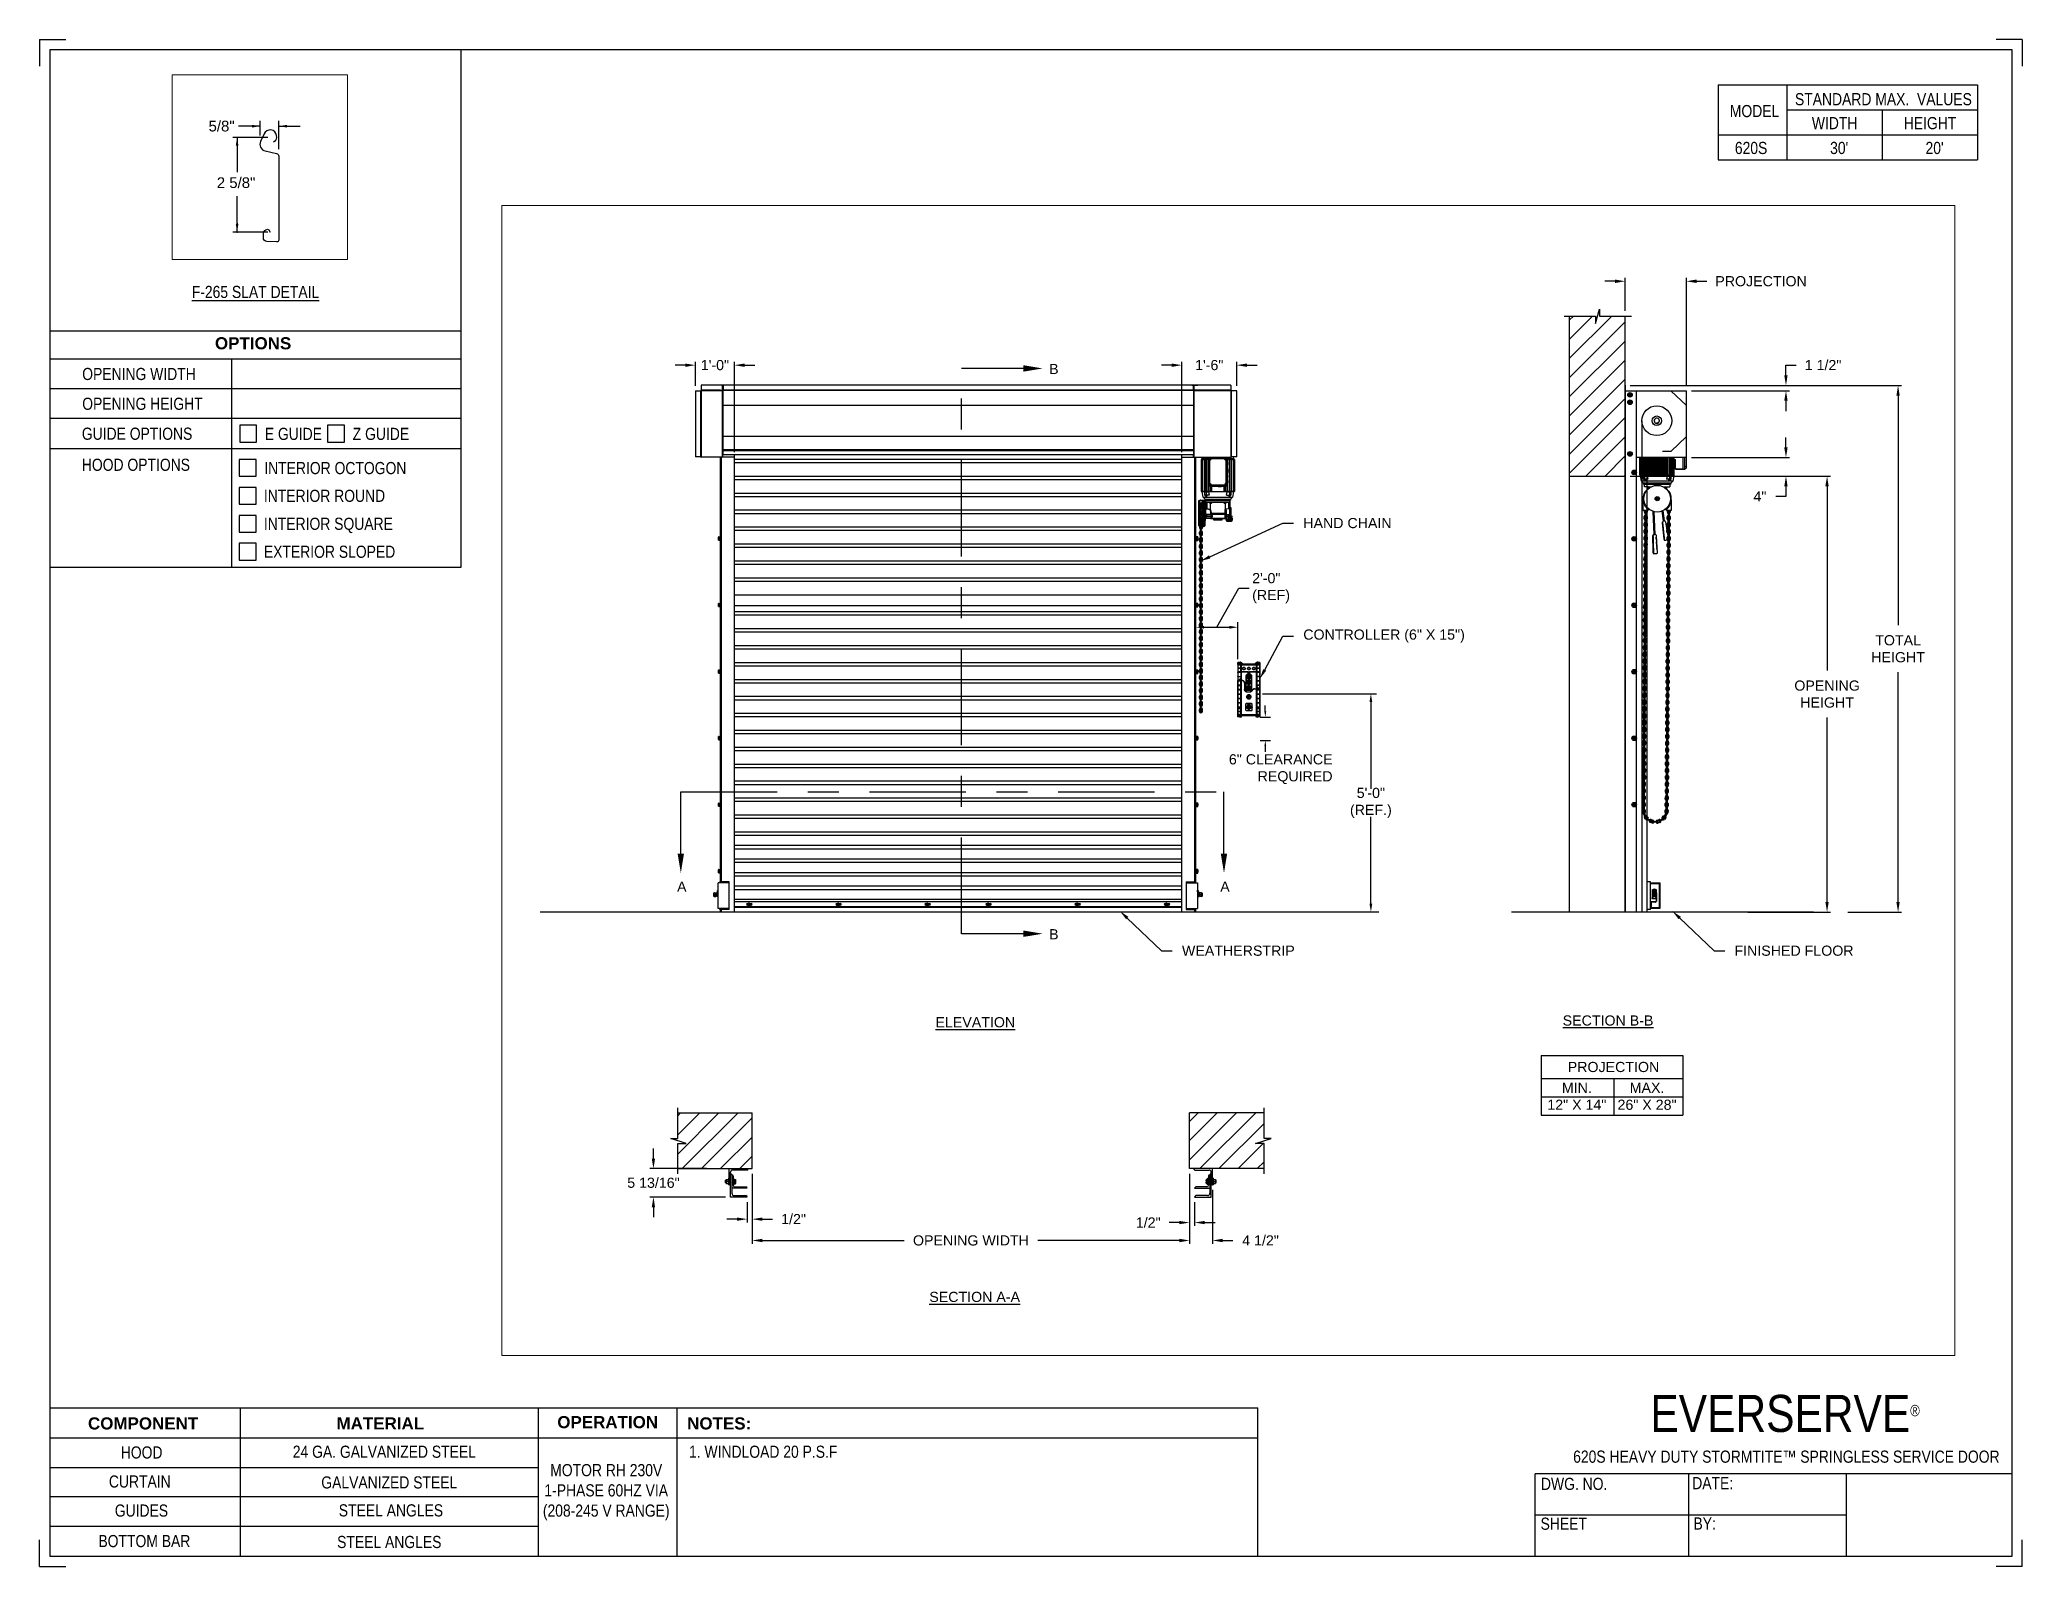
# Paper-space layout '620S RH 230V 1 PHASE' of a CAD drawing. Header units: inches. Extents: x 0.1 to 10.9, y 0.1 to 8.4.
# The model-space entities are those that its viewports show. They can reach past a viewport. Long polylines and large blocks are cut down to what shows.
import ezdxf
from ezdxf import colors
from ezdxf.entities.mleader import LeaderData, LeaderLine
from ezdxf.math import Vec2, Vec3

# ---------------------------------------------------------------- set-up
doc = ezdxf.new("R2010")
doc.units = ezdxf.units.IN
doc.header["$LTSCALE"] = 0.25
doc.header["$MEASUREMENT"] = 0
doc.linetypes.add('CENTER', pattern=[2, 1.25, -0.25, 0.25, -0.25])
for name, color, linetype in [('ANNOTATIONS', 1, 'Continuous'), ('DETAILS', 4, 'Continuous'), ('MOTOR RH', 7, 'Continuous'), ('SECTION CUTS', 6, 'CENTER'), ('TITLE BLOCK', 7, 'Continuous')]:
    doc.layers.add(name, color=color, linetype=linetype)
doc.styles.add('ARIAL', font='arial.ttf', dxfattribs={"height": 0.09375})
doc.styles.add('CADdetails-DIMENSIONS', font='ARIALN.TTF', dxfattribs={"height": 2.38})
doc.styles.add('ROMANS', font='Romans', dxfattribs={"height": 0.09375})
doc.styles.get("Standard").update_dxf_attribs({"font": 'romans.shx'})
doc.dimstyles.get("Standard").update_dxf_attribs({"dimscale": 60, "dimtxt": 0.0833, "dimasz": 0.0833, "dimexe": 0.0833, "dimexo": 0.04, "dimgap": 0.09, "dimtad": 0, "dimtih": 1, "dimtoh": 1, "dimdec": 4, "dimzin": 1, "dimdsep": 46, "dimlunit": 4, "dimtxsty": 'Standard', "dimcen": 0.09, "dimclrt": 150, "dimadec": 4, "dimazin": 2, "dimtfac": 1, "dimtdec": 0, "dimtofl": 0, "dimtmove": 0, "dimatfit": 3, "dimfxl": 1, "dimtolj": 1, "dimtzin": 0, "dimlwd": -1, "dimlwe": -1, "dimarcsym": 1})
doc.dimstyles.new('STANDARD$0', dxfattribs={"dimtxt": 0.09375, "dimasz": 0.09375, "dimexe": 0.03125, "dimexo": 0.046875, "dimgap": 0.09, "dimtad": 0, "dimtih": 1, "dimtoh": 1, "dimdec": 4, "dimzin": 0, "dimdsep": 46, "dimtxsty": 'ARIAL', "dimcen": 0.09, "dimadec": 0, "dimazin": 0, "dimtfac": 1, "dimtdec": 4, "dimtofl": 0, "dimtmove": 0, "dimatfit": 1, "dimfxl": 1, "dimtolj": 1, "dimtzin": 0, "dimarcsym": 0})
pattern_1 = [(45, (22.68008, -13.09525), (-0.08838835, 0.08838835), [])]

psp = doc.layouts.new('620S RH 230V 1 PHASE')

# ---------------------------------------------------------------- texts
at = {"layer": 'TITLE BLOCK', "attachment_point": 2, "style": 'CADdetails-DIMENSIONS'}
for s, width, insert, char_height in [('MODEL', 0.28815, (9.45, 8.068), 0.0664), ('STANDARD MAX.  VALUES', 1.75949, (10.155, 8.133), 0.06641), ('WIDTH', 0.42908, (9.888, 8.002), 0.0664), ('HEIGHT', 0.42908, (10.41, 8.002), 0.0664), ('\\pxqc;620S', 0.29952, (9.431, 7.866), 0.0664)]:
    psp.add_mtext_dynamic_manual_height_columns(s, width=width, gutter_width=1.363, heights=[0], dxfattribs=dict(at, insert=insert, char_height=char_height))
at = {"layer": 'TITLE BLOCK', "style": 'CADdetails-DIMENSIONS'}
for s, insert, char_height, width, attachment_point in [("30'", (9.913, 7.866), 0.0664, 1.75949, 2), ("20'", (10.435, 7.866), 0.0664, 1.75949, 2), ('{\\LF-265 SLAT DETAIL}', (1.248, 7.078), 0.06641, 1.75949, 2), ('{\\fArial|b1|i0|c0|p34;OPTIONS}', (1.235, 6.797), 0.06641, 1.75949, 2), ('OPENING WIDTH', (0.3, 6.629), 0.06641, 1.30693, 1), ('OPENING HEIGHT', (0.3, 6.466), 0.06641, 1.30693, 1), ('GUIDE OPTIONS', (0.298, 6.302), 0.06641, 1.30693, 1), ('E GUIDE', (1.299, 6.301), 0.0664, 1.23928, 1), ('Z GUIDE', (1.78, 6.301), 0.0664, 1.23928, 1), ('HOOD OPTIONS', (0.298, 6.132), 0.06641, 1.30693, 1), ('INTERIOR OCTOGON', (1.296, 6.114), 0.06641, 1.23928, 1), ('INTERIOR ROUND', (1.294, 5.962), 0.06641, 1.53035, 1), ('INTERIOR SQUARE', (1.294, 5.809), 0.06641, 1.53035, 1), ('EXTERIOR SLOPED', (1.294, 5.656), 0.06641, 1.53035, 1), ('\\A1;\\pxqc;EVERSERVE{\\H0.30337x;\\S® ^ ;}', (10.642, 1.008), 0.20312, 2.03069, 3), ('{\\fArial|b1|i0|c0|p34;COMPONENT}', (0.633, 0.885), 0.06641, 1.75949, 2), ('{\\fArial|b1|i0|c0|p34;MATERIAL}', (1.931, 0.885), 0.06641, 1.75949, 2), ('{\\fArial|b1|i0|c0|p34;OPERATION}', (3.175, 0.892), 0.06641, 1.75949, 2), ('{\\fArial|b1|i0|c0|p34;NOTES:}', (3.785, 0.885), 0.06641, 1.75949, 2), ('HOOD', (0.625, 0.726), 0.0664, 1.75949, 2), ('24 GA. GALVANIZED STEEL', (1.953, 0.73), 0.06641, 1.75949, 2), ('\\pxql;1. WINDLOAD 20 P.S.F ', (5.176, 0.73), 0.06641, 3.11182, 2), ('620S HEAVY DUTY STORMTITE™ SPRINGLESS SERVICE DOOR', (9.624, 0.703), 0.06641, 2.79915, 2), ('CURTAIN', (0.615, 0.567), 0.0664, 1.75949, 2), ('GALVANIZED STEEL', (1.98, 0.562), 0.06641, 1.75949, 2), ('\\PMOTOR RH 230V 1-PHASE 60HZ VIA (208-245 V RANGE)', (3.167, 0.74), 0.06641, 0.76227, 2), ('DWG. NO.', (8.463, 0.554), 0.0664, 1.75949, 2), ('DATE:', (9.221, 0.558), 0.0664, 1.75949, 2), ('GUIDES', (0.624, 0.408), 0.0664, 1.75949, 2), ('STEEL ANGLES', (1.989, 0.409), 0.06641, 1.75949, 2), ('SHEET', (8.406, 0.336), 0.0664, 1.75949, 2), ('BY:', (9.177, 0.337), 0.0664, 1.75949, 2), ('BOTTOM BAR', (0.64, 0.241), 0.0664, 1.75949, 2), ('STEEL ANGLES', (1.98, 0.236), 0.06641, 1.75949, 2)]:
    psp.add_mtext(s, dxfattribs=dict(at, insert=insert, char_height=char_height, width=width, attachment_point=attachment_point))

msp = doc.modelspace()

# ---------------------------------------------------------------- texts
at = {"layer": 'ANNOTATIONS', "style": 'ARIAL'}
msp.add_text('2 5/8"', height=0.09375, dxfattribs=at).set_placement((198.66835, 236.69369))
at = {"layer": 'ANNOTATIONS', "char_height": 0.09375, "style": 'ARIAL'}
for s, insert, attachment_point in [('2\'-0"\\P(REF)', (206.46577, 243.09185), 4), ('6" CLEARANCE\\PREQUIRED', (207.20735, 241.42127), 6), ('5\'-0"\\P(REF.)', (207.56055, 241.11038), 5), ('\\A1;5/8"', (198.71034, 237.2352), 5)]:
    msp.add_mtext(s, dxfattribs=dict(at, insert=insert, attachment_point=attachment_point))
at = {"layer": 'ANNOTATIONS', "char_height": 0.09375, "attachment_point": 2, "style": 'ARIAL'}
for s, insert, width in [('{\\LELEVATION}', (203.91243, 239.13353), 3.0834986), ('{\\LSECTION B-B}', (209.74792, 239.1495), 1.3823677), ('{\\LSECTION A-A}', (203.90652, 236.59935), 1.3823677)]:
    msp.add_mtext(s, dxfattribs=dict(at, insert=insert, width=width))
for s, width, insert in [('PROJECTION ', 1.7594917, (209.79828, 238.72067)), ('MIN.\\P12" X 14" ', 0.6711642, (209.46016, 238.52868)), ('MAX.\\P26" X 28"', 0.6567117, (210.10759, 238.52868))]:
    msp.add_mtext_dynamic_manual_height_columns(s, width=width, gutter_width=1.36268, heights=[0], dxfattribs=dict(at, insert=insert))
at = {"layer": 'SECTION CUTS', "style": 'ARIAL'}
for s, p in [('B', (204.59308, 245.06692)), ('A', (201.16178, 240.29047)), ('A', (206.17131, 240.29047)), ('B', (204.59308, 239.85164))]:
    msp.add_text(s, height=0.09375, dxfattribs=at).set_placement(p)

# ---------------------------------------------------------------- blocks, each defined once
blk = doc.blocks.new('*D31')
at = {"layer": 'ANNOTATIONS', "color": 0, "lineweight": -2, "transparency": 16777216}
for p, q in [((200.944, 237.829), (200.944, 237.923)), ((201.433, 237.736), (200.912, 237.736)), ((201.608, 237.474), (200.912, 237.474)), ((200.944, 237.38), (200.944, 237.287))]:
    blk.add_line(p, q, dxfattribs=at)
at = {"layer": 'ANNOTATIONS', "color": 0, "transparency": 16777216}
for points in [[(200.928, 237.829), (200.959, 237.829), (200.944, 237.736)], [(200.928, 237.38), (200.959, 237.38), (200.944, 237.474)]]:
    blk.add_solid(points, dxfattribs=at)
at = {"layer": 'defpoints', "color": 0, "transparency": 16777216}
for p in [(201.48, 237.736), (200.944, 237.474), (201.655, 237.474)]:
    blk.add_point(p, dxfattribs=at)
at = {"layer": 'ANNOTATIONS', "color": 0, "transparency": 16777216, "insert": (200.944, 237.605), "char_height": 0.09375, "attachment_point": 5, "style": 'ARIAL'}
blk.add_mtext('\\A1;5 13/16"', dxfattribs=at)
blk = doc.blocks.new('*D32')
at = {"layer": 'ANNOTATIONS', "color": 0, "lineweight": -2, "transparency": 16777216}
for p, q in [((205.888, 237.689), (205.888, 237.207)), ((205.935, 237.427), (205.935, 237.207)), ((205.794, 237.238), (205.701, 237.238)), ((206.029, 237.238), (206.123, 237.238))]:
    blk.add_line(p, q, dxfattribs=at)
at = {"layer": 'ANNOTATIONS', "color": 0, "transparency": 16777216}
for points in [[(205.794, 237.254), (205.794, 237.223), (205.888, 237.238)], [(206.029, 237.254), (206.029, 237.223), (205.935, 237.238)]]:
    blk.add_solid(points, dxfattribs=at)
at = {"layer": 'defpoints', "color": 0, "transparency": 16777216}
for p in [(205.888, 237.736), (205.935, 237.474), (205.935, 237.238)]:
    blk.add_point(p, dxfattribs=at)
at = {"layer": 'ANNOTATIONS', "color": 0, "transparency": 16777216, "insert": (205.507, 237.238), "char_height": 0.0938, "attachment_point": 5, "style": 'ARIAL'}
blk.add_mtext('\\A1;1/2"', dxfattribs=at)
blk = doc.blocks.new('*D33')
at = {"layer": 'ANNOTATIONS', "color": 0, "lineweight": -2, "transparency": 16777216}
for p, q in [((201.855, 237.689), (201.855, 237.238)), ((201.714, 237.27), (201.62, 237.27)), ((201.808, 237.427), (201.808, 237.238)), ((201.949, 237.27), (202.042, 237.27))]:
    blk.add_line(p, q, dxfattribs=at)
at = {"layer": 'ANNOTATIONS', "color": 0, "transparency": 16777216}
for points in [[(201.714, 237.285), (201.714, 237.254), (201.808, 237.27)], [(201.949, 237.285), (201.949, 237.254), (201.855, 237.27)]]:
    blk.add_solid(points, dxfattribs=at)
at = {"layer": 'defpoints', "color": 0, "transparency": 16777216}
for p in [(201.855, 237.736), (201.808, 237.474), (201.808, 237.27)]:
    blk.add_point(p, dxfattribs=at)
at = {"layer": 'ANNOTATIONS', "color": 0, "transparency": 16777216, "insert": (202.236, 237.27), "char_height": 0.0938, "attachment_point": 5, "style": 'ARIAL'}
blk.add_mtext('\\A1;1/2"', dxfattribs=at)
blk = doc.blocks.new('*D34')
at = {"layer": 'ANNOTATIONS', "color": 0, "lineweight": -2, "transparency": 16777216}
for p, q in [((205.724, 245.149), (205.63, 245.149)), ((205.817, 244.347), (205.817, 245.18)), ((206.323, 244.959), (206.323, 245.18)), ((206.417, 245.149), (206.511, 245.149))]:
    blk.add_line(p, q, dxfattribs=at)
at = {"layer": 'ANNOTATIONS', "color": 0, "transparency": 16777216}
for points in [[(205.724, 245.164), (205.724, 245.133), (205.817, 245.149)], [(206.417, 245.164), (206.417, 245.133), (206.323, 245.149)]]:
    blk.add_solid(points, dxfattribs=at)
at = {"layer": 'defpoints', "color": 0, "transparency": 16777216}
for p in [(206.323, 245.149), (206.323, 244.912), (205.817, 244.3)]:
    blk.add_point(p, dxfattribs=at)
at = {"layer": 'ANNOTATIONS', "color": 0, "transparency": 16777216, "insert": (206.07, 245.149), "char_height": 0.0938, "attachment_point": 5, "style": 'ARIAL'}
blk.add_mtext('\\A1;1\'-6"', dxfattribs=at)
blk = doc.blocks.new('*D35')
at = {"layer": 'ANNOTATIONS', "color": 0, "lineweight": -2, "transparency": 16777216}
for p, q in [((201.237, 245.149), (201.143, 245.149)), ((201.331, 244.959), (201.331, 245.18)), ((201.691, 244.347), (201.691, 245.18)), ((201.785, 245.149), (201.878, 245.149))]:
    blk.add_line(p, q, dxfattribs=at)
at = {"layer": 'ANNOTATIONS', "color": 0, "transparency": 16777216}
for points in [[(201.237, 245.164), (201.237, 245.133), (201.331, 245.149)], [(201.785, 245.164), (201.785, 245.133), (201.691, 245.149)]]:
    blk.add_solid(points, dxfattribs=at)
at = {"layer": 'defpoints', "color": 0, "transparency": 16777216}
for p in [(201.691, 245.149), (201.331, 244.913), (201.691, 244.3)]:
    blk.add_point(p, dxfattribs=at)
at = {"layer": 'ANNOTATIONS', "color": 0, "transparency": 16777216, "insert": (201.511, 245.149), "char_height": 0.0938, "attachment_point": 5, "style": 'ARIAL'}
blk.add_mtext('\\A1;1\'-0"', dxfattribs=at)
blk = doc.blocks.new('*D36')
at = {"layer": 'ANNOTATIONS', "color": 0, "lineweight": -2, "transparency": 16777216}
for p, q in [((205.888, 237.689), (205.888, 237.042)), ((206.101, 237.539), (206.101, 237.042)), ((205.794, 237.073), (205.701, 237.073)), ((206.194, 237.073), (206.288, 237.073))]:
    blk.add_line(p, q, dxfattribs=at)
at = {"layer": 'ANNOTATIONS', "color": 0, "transparency": 16777216}
for points in [[(205.794, 237.089), (205.794, 237.057), (205.888, 237.073)], [(206.194, 237.089), (206.194, 237.057), (206.101, 237.073)]]:
    blk.add_solid(points, dxfattribs=at)
at = {"layer": 'defpoints', "color": 0, "transparency": 16777216}
for p in [(205.888, 237.736), (206.101, 237.586), (206.101, 237.073)]:
    blk.add_point(p, dxfattribs=at)
at = {"layer": 'ANNOTATIONS', "color": 0, "transparency": 16777216, "insert": (206.543, 237.073), "char_height": 0.0938, "attachment_point": 5, "style": 'ARIAL'}
blk.add_mtext('\\A1;4 1/2"', dxfattribs=at)
blk = doc.blocks.new('*D37')
at = {"layer": 'ANNOTATIONS', "color": 0, "lineweight": -2, "transparency": 16777216}
for p, q in [((201.855, 237.689), (201.855, 237.042)), ((205.888, 237.689), (205.888, 237.042)), ((201.949, 237.073), (203.255, 237.073)), ((205.794, 237.073), (204.488, 237.073))]:
    blk.add_line(p, q, dxfattribs=at)
at = {"layer": 'ANNOTATIONS', "color": 0, "transparency": 16777216}
for points in [[(201.949, 237.089), (201.949, 237.057), (201.855, 237.073)], [(205.794, 237.089), (205.794, 237.057), (205.888, 237.073)]]:
    blk.add_solid(points, dxfattribs=at)
at = {"layer": 'defpoints', "color": 0, "transparency": 16777216}
for p in [(201.855, 237.736), (205.888, 237.736), (205.888, 237.073)]:
    blk.add_point(p, dxfattribs=at)
at = {"layer": 'ANNOTATIONS', "color": 0, "transparency": 16777216, "insert": (203.872, 237.073), "char_height": 0.09375, "attachment_point": 5, "style": 'ARIAL'}
blk.add_mtext('\\A1;OPENING WIDTH', dxfattribs=at)
blk = doc.blocks.new('*D38')
at = {"layer": 'ANNOTATIONS', "color": 0, "lineweight": -2, "transparency": 16777216}
for p, q in [((209.906, 245.649), (209.906, 245.954)), ((210.47, 244.96), (210.47, 245.954)), ((209.812, 245.923), (209.719, 245.923)), ((210.564, 245.923), (210.658, 245.923))]:
    blk.add_line(p, q, dxfattribs=at)
at = {"layer": 'ANNOTATIONS', "color": 0, "transparency": 16777216}
for points in [[(209.812, 245.939), (209.812, 245.907), (209.906, 245.923)], [(210.564, 245.939), (210.564, 245.907), (210.47, 245.923)]]:
    blk.add_solid(points, dxfattribs=at)
at = {"layer": 'defpoints', "color": 0, "transparency": 16777216}
for p in [(210.47, 245.923), (209.906, 245.602), (210.47, 244.913)]:
    blk.add_point(p, dxfattribs=at)
at = {"layer": 'ANNOTATIONS', "color": 0, "transparency": 16777216, "insert": (211.159, 245.923), "char_height": 0.09375, "attachment_point": 5, "style": 'ARIAL'}
blk.add_mtext('\\A1;PROJECTION ', dxfattribs=at)
blk = doc.blocks.new('*D28')
at = {"layer": 'ANNOTATIONS', "color": 0, "lineweight": -2, "transparency": 16777216}
for p, q in [((209.953, 244.125), (211.799, 244.125)), ((211.768, 244.031), (211.768, 242.332)), ((211.768, 240.197), (211.768, 241.897)), ((211.037, 240.103), (211.799, 240.103))]:
    blk.add_line(p, q, dxfattribs=at)
at = {"layer": 'ANNOTATIONS', "color": 0, "transparency": 16777216}
for points in [[(211.752, 244.031), (211.783, 244.031), (211.768, 244.125)], [(211.752, 240.197), (211.783, 240.197), (211.768, 240.103)]]:
    blk.add_solid(points, dxfattribs=at)
at = {"layer": 'defpoints', "color": 0, "transparency": 16777216}
for p in [(209.906, 244.125), (210.99, 240.103), (211.768, 240.103)]:
    blk.add_point(p, dxfattribs=at)
at = {"layer": 'ANNOTATIONS', "color": 0, "transparency": 16777216, "insert": (211.768, 242.114), "char_height": 0.09375, "attachment_point": 5, "style": 'ARIAL'}
blk.add_mtext('\\A1;OPENING\\PHEIGHT', dxfattribs=at)
blk = doc.blocks.new('*D29')
at = {"layer": 'ANNOTATIONS', "color": 0, "lineweight": -2, "transparency": 16777216}
for p, q in [((209.953, 244.961), (212.454, 244.961)), ((212.423, 244.867), (212.423, 242.75)), ((212.423, 240.197), (212.423, 242.315)), ((211.958, 240.103), (212.454, 240.103))]:
    blk.add_line(p, q, dxfattribs=at)
at = {"layer": 'ANNOTATIONS', "color": 0, "transparency": 16777216}
for points in [[(212.407, 244.867), (212.438, 244.867), (212.423, 244.961)], [(212.407, 240.197), (212.438, 240.197), (212.423, 240.103)]]:
    blk.add_solid(points, dxfattribs=at)
at = {"layer": 'defpoints', "color": 0, "transparency": 16777216}
for p in [(209.906, 244.961), (211.911, 240.103), (212.423, 240.103)]:
    blk.add_point(p, dxfattribs=at)
at = {"layer": 'ANNOTATIONS', "color": 0, "transparency": 16777216, "insert": (212.423, 242.532), "char_height": 0.0938, "attachment_point": 5, "style": 'ARIAL'}
blk.add_mtext('\\A1;TOTAL\\PHEIGHT', dxfattribs=at)
blk = doc.blocks.new('*D30')
at = {"layer": 'ANNOTATIONS', "color": 0, "lineweight": -2, "transparency": 16777216}
for p, q in [((211.389, 244.39), (211.389, 244.483)), ((210.517, 244.296), (211.42, 244.296)), ((210.515, 244.125), (211.42, 244.125)), ((211.389, 243.938), (211.295, 243.938)), ((211.389, 244.031), (211.389, 243.938))]:
    blk.add_line(p, q, dxfattribs=at)
at = {"layer": 'ANNOTATIONS', "color": 0, "transparency": 16777216}
for points in [[(211.373, 244.39), (211.404, 244.39), (211.389, 244.296)], [(211.373, 244.031), (211.404, 244.031), (211.389, 244.125)]]:
    blk.add_solid(points, dxfattribs=at)
at = {"layer": 'defpoints', "color": 0, "transparency": 16777216}
for p in [(210.47, 244.296), (210.468, 244.125), (211.389, 244.125)]:
    blk.add_point(p, dxfattribs=at)
at = {"layer": 'ANNOTATIONS', "color": 0, "transparency": 16777216, "insert": (211.149, 243.938), "char_height": 0.0938, "attachment_point": 5, "style": 'ARIAL'}
blk.add_mtext('\\A1;4"', dxfattribs=at)
blk = doc.blocks.new('*D39')
at = {"layer": 'ANNOTATIONS', "color": 0, "lineweight": -2, "transparency": 16777216}
for p, q in [((211.389, 245.055), (211.389, 245.149)), ((211.389, 245.149), (211.482, 245.149)), ((210.517, 244.961), (211.42, 244.961)), ((210.517, 244.913), (211.42, 244.913)), ((211.389, 244.82), (211.389, 244.726))]:
    blk.add_line(p, q, dxfattribs=at)
at = {"layer": 'ANNOTATIONS', "color": 0, "transparency": 16777216}
for points in [[(211.373, 245.055), (211.404, 245.055), (211.389, 244.961)], [(211.373, 244.82), (211.404, 244.82), (211.389, 244.913)]]:
    blk.add_solid(points, dxfattribs=at)
at = {"layer": 'defpoints', "color": 0, "transparency": 16777216}
for p in [(210.47, 244.961), (210.47, 244.913), (211.389, 244.961)]:
    blk.add_point(p, dxfattribs=at)
at = {"layer": 'ANNOTATIONS', "color": 0, "transparency": 16777216, "insert": (211.731, 245.149), "char_height": 0.0938, "attachment_point": 5, "style": 'ARIAL'}
blk.add_mtext('\\A1;1 1/2"', dxfattribs=at)

# ---------------------------------------------------------------- dimensions: what is measured, and where the dimension line sits
at = {"layer": 'ANNOTATIONS'}
dim = msp.add_linear_dim(base=(210.47, 245.92298), p1=(209.90612, 245.60178), p2=(210.47, 244.91339), text='PROJECTION ', dimstyle='STANDARD$0', dxfattribs=at)
dim.commit()
dim.dimension.update_dxf_attribs({"geometry": '*D38', "text_midpoint": (211.15911, 245.92298)})
for base, p1, p2, text, picture, middle in [((211.38867, 244.96103), (210.47, 244.91339), (210.47, 244.96103), '1 1/2"', '*D39', (211.73111, 245.14853)), ((212.4227, 240.10342), (209.90612, 244.96103), (211.91065, 240.10342), 'TOTAL\\PHEIGHT', '*D29', (212.4227, 242.53223)), ((211.38867, 244.12505), (210.47, 244.29598), (210.46787, 244.12505), '4"', '*D30', (211.14916, 243.93755)), ((211.76771, 240.10342), (209.90612, 244.12505), (210.99031, 240.10342), 'OPENING\\PHEIGHT', '*D28', (211.76771, 242.11424))]:
    dim = msp.add_linear_dim(base=base, p1=p1, p2=p2, angle=90, text=text, dimstyle='STANDARD$0', dxfattribs=at)
    dim.commit()
    dim.dimension.update_dxf_attribs({"geometry": picture, "text_midpoint": middle})
for base, p1, p2, text, picture, middle in [((201.69084, 245.14882), (201.33064, 244.91253), (201.69084, 244.3), '1\'-0"', '*D35', (201.51074, 245.14882)), ((206.32328, 245.14882), (205.81734, 244.3), (206.32328, 244.91215), '1\'-6"', '*D34', (206.07031, 245.14882)), ((205.93508, 237.23838), (205.88821, 237.73574), (205.93508, 237.47405), '1/2"', '*D32', (205.50663, 237.23838)), ((206.10071, 237.07293), (205.88821, 237.73574), (206.10071, 237.58574), '4 1/2"', '*D36', (206.5432, 237.07293))]:
    dim = msp.add_linear_dim(base=base, p1=p1, p2=p2, text=text, dimstyle='STANDARD$0', dxfattribs=at)
    dim.commit()
    dim.dimension.update_dxf_attribs({"geometry": picture, "text_midpoint": middle, "dimtype": 160})
for base, p1, p2, angle, text, picture, middle in [((200.94353, 237.47405), (201.47987, 237.73573), (201.65487, 237.47405), 90, '5 13/16"', '*D31', (200.94353, 237.60489)), ((201.808, 237.26963), (201.85487, 237.73574), (201.808, 237.47405), 180, '1/2"', '*D33', (202.23645, 237.26963))]:
    dim = msp.add_linear_dim(base=base, p1=p1, p2=p2, angle=angle, text=text, dimstyle='STANDARD$0', dxfattribs=at)
    dim.commit()
    dim.dimension.update_dxf_attribs({"geometry": picture, "text_midpoint": middle, "dimtype": 160})
dim = msp.add_aligned_dim(p1=(201.85487, 237.73574), p2=(205.88821, 237.73574), distance=-0.6628, text='OPENING WIDTH', dimstyle='STANDARD$0', dxfattribs=at)
dim.commit()
dim.dimension.update_dxf_attribs({"geometry": '*D37', "text_midpoint": (203.87154, 237.07293)})

# ---------------------------------------------------------------- hatches: boundary and pattern name
at = {"layer": 'MOTOR RH'}
h = msp.add_hatch(dxfattribs=at)
h.set_pattern_fill('ANSI31', color=256, style=0)
h.set_pattern_definition(pattern_1)
h.paths.add_polyline_path([(209.39049, 244.12505), (209.90612, 244.12505), (209.90612, 245.60178), (209.66963, 245.60178), (209.66963, 245.66644), (209.63121, 245.53308), (209.63121, 245.60178), (209.39049, 245.60178)])
h = msp.add_hatch(dxfattribs=at)
h.set_pattern_fill('ANSI31', color=256, style=0)
h.set_pattern_definition(pattern_1)
h.paths.add_polyline_path([(201.85487, 238.25136), (201.16737, 238.25136), (201.16737, 238.01416), (201.10327, 238.01416), (201.24534, 237.96726), (201.16737, 237.96726), (201.16737, 237.73574), (201.85487, 237.73574), (201.85487, 237.89824)])
h = msp.add_hatch(dxfattribs=at)
h.set_pattern_fill('ANSI31', color=256, style=0)
h.set_pattern_definition(pattern_1)
h.paths.add_polyline_path([(206.63981, 238.01416), (206.57571, 238.01416), (206.57571, 238.25136), (205.88821, 238.25136), (205.88821, 237.73574), (205.90638, 237.73574), (206.57571, 237.73574), (206.57571, 237.96726), (206.49774, 237.96726)])

# ---------------------------------------------------------------- linework, layer by layer
at = {"layer": 'ANNOTATIONS'}
for p, q in [((206.02289, 242.73092), (206.25493, 242.73092)), ((206.3326, 242.43625), (206.3326, 242.77806)), ((206.5607, 242.11772), (207.61165, 242.11772)), ((206.58685, 241.95547), (206.58685, 242.00861)), ((207.56055, 242.04006), (207.56055, 241.23964)), ((206.53972, 241.90233), (206.63399, 241.90233)), ((206.53972, 241.68703), (206.63399, 241.68703)), ((206.58685, 241.63389), (206.58685, 241.58075)), ((207.56055, 240.18109), (207.56055, 240.98112)), ((209.12959, 238.78011), (209.12959, 238.22873)), ((209.12959, 238.78011), (210.43736, 238.78011)), ((210.43736, 238.78011), (210.43736, 238.22873)), ((209.12959, 238.56863), (210.43736, 238.56863)), ((209.80244, 238.56863), (209.80244, 238.22873)), ((209.12959, 238.39868), (210.43736, 238.39868)), ((209.12959, 238.22873), (210.43736, 238.22873)), ((199.0472, 237.15345), (199.0472, 237.28207)), ((199.21171, 237.03509), (199.21171, 237.28207)), ((199.11552, 237.13477), (198.80772, 237.13477)), ((198.8462, 237.13477), (198.8462, 236.8332)), ((199.0472, 237.2352), (198.8597, 237.2352)), ((199.21171, 237.2352), (199.39921, 237.2352)), ((198.8462, 236.30755), (198.8462, 236.62224)), ((199.11552, 236.30755), (198.80772, 236.30755))]:
    msp.add_line(p, q, dxfattribs=at)
for p in [(199.17589, 237.10325), (198.8462, 236.38206), (198.8462, 236.30755)]:
    msp.add_point(p, dxfattribs=at)
for points in [[(206.02289, 242.71798), (206.02289, 242.74387), (205.94523, 242.73092)], [(206.25493, 242.71798), (206.25493, 242.74387), (206.3326, 242.73092)], [(206.578, 241.95547), (206.59571, 241.95547), (206.58685, 241.90233)], [(207.54761, 242.04006), (207.5735, 242.04006), (207.56055, 242.11772)], [(206.578, 241.63389), (206.59571, 241.63389), (206.58685, 241.68703)], [(207.54761, 240.18109), (207.5735, 240.18109), (207.56055, 240.10342)], [(198.85792, 237.06445), (198.83448, 237.06445), (198.8462, 237.13477)], [(198.97687, 237.22348), (198.97687, 237.24692), (199.0472, 237.2352)], [(199.28203, 237.24692), (199.28203, 237.22348), (199.21171, 237.2352)], [(198.85792, 236.37787), (198.83448, 236.37787), (198.8462, 236.30755)]]:
    msp.add_solid(points, dxfattribs=at)
at = {"layer": 'DETAILS'}
msp.add_lwpolyline([(199.16552, 237.09806, 0.33746117), (199.19245, 237.13612), (199.19213, 237.154, 0.73725505), (199.08199, 237.16886), (199.05117, 237.10244, 0.47976839), (199.09299, 237.01812), (199.1914, 236.99655, -0.21720182), (199.21171, 236.97259), (199.21171, 236.23788, -0.36619075), (199.19197, 236.22246), (199.10731, 236.22518, -0.41028649), (199.07605, 236.25869), (199.07798, 236.29599, -0.37745755), (199.11181, 236.33231, -0.31905635), (199.12369, 236.32683), (199.13476, 236.30755)], format="xyb", dxfattribs=at)
at = {"layer": 'MOTOR RH'}
for p, q in [((209.34411, 245.60178), (209.63121, 245.60178)), ((209.39049, 245.60178), (209.39049, 240.10342)), ((209.63121, 245.53308), (209.66963, 245.66644)), ((209.63121, 245.60178), (209.63121, 245.53308)), ((209.66963, 245.66644), (209.66963, 245.60178)), ((209.66963, 245.60178), (209.96482, 245.60178)), ((209.90612, 240.10342), (209.90612, 245.60178)), ((201.33064, 244.91253), (201.38393, 244.91253)), ((201.37859, 244.91253), (201.37859, 244.30293)), ((201.3818, 244.30293), (201.3818, 244.91253)), ((201.38393, 244.96582), (201.38393, 244.30293)), ((201.56295, 244.91787), (201.38393, 244.91787)), ((201.38393, 244.91466), (201.57789, 244.91466)), ((201.56295, 244.91466), (201.56295, 244.91812)), ((201.56295, 244.91812), (201.58638, 244.91812)), ((201.57148, 244.91466), (201.57148, 244.91812)), ((201.57789, 244.96582), (201.57789, 244.91812)), ((201.57789, 244.91466), (201.57789, 244.3)), ((201.57789, 244.91386), (201.58638, 244.91386)), ((201.58638, 244.96661), (201.58638, 244.91812)), ((205.92603, 244.91865), (201.58638, 244.91865)), ((205.92603, 244.91519), (201.58638, 244.91519)), ((201.58638, 244.32505), (201.58638, 244.91519)), ((205.92603, 244.91812), (205.92603, 244.96661)), ((205.94523, 244.91812), (205.92603, 244.91812)), ((205.92603, 244.91519), (205.92603, 244.32505)), ((205.92603, 244.91386), (205.93029, 244.91386)), ((205.93029, 244.91812), (205.93029, 244.96582)), ((205.93029, 244.29919), (205.93029, 244.91466)), ((205.93029, 244.91466), (206.26962, 244.91466)), ((205.9367, 244.91466), (205.9367, 244.91812)), ((205.94523, 244.91466), (205.94523, 244.91812)), ((206.26962, 244.91787), (205.94523, 244.91787)), ((206.26962, 244.96582), (206.26962, 244.3017)), ((206.27132, 244.91215), (206.27132, 244.3017)), ((206.27213, 244.91215), (206.27213, 244.3017)), ((206.32328, 244.91215), (206.27213, 244.91215)), ((206.27533, 244.3017), (206.27533, 244.91215)), ((209.90612, 244.90743), (209.90795, 244.90743)), ((209.90692, 244.96103), (209.90692, 244.91206)), ((209.90745, 244.91314), (209.90795, 244.91314)), ((209.90795, 240.1061), (209.90795, 244.91339)), ((209.90795, 244.91339), (210.47, 244.91339)), ((209.90905, 244.91419), (209.90905, 244.96103)), ((209.90905, 244.91419), (209.90986, 244.91419)), ((209.90986, 244.91419), (209.90986, 244.96103)), ((210.01014, 240.1061), (210.01014, 244.91339)), ((210.32552, 244.91339), (210.47, 244.7758)), ((210.47, 244.21428), (210.47, 244.91339)), ((205.92603, 244.7758), (201.58638, 244.7758)), ((209.95455, 244.88749), (209.95509, 244.88915)), ((209.95455, 244.81936), (209.95509, 244.82102)), ((209.95632, 244.88647), (209.95723, 244.88826)), ((209.95632, 244.81834), (209.95723, 244.82013)), ((209.9633, 244.88244), (209.9633, 244.88244)), ((209.9633, 244.86769), (209.9633, 244.86769)), ((209.9633, 244.81431), (209.9633, 244.81431)), ((209.9633, 244.79956), (209.9633, 244.79956)), ((209.90795, 244.72825), (209.90612, 244.72825)), ((210.06017, 244.63662), (210.06017, 240.10342)), ((210.19472, 244.61796), (210.20647, 244.62004)), ((210.1968, 244.60622), (210.19472, 244.61796)), ((210.20854, 244.60829), (210.1968, 244.60622)), ((210.20647, 244.62004), (210.20854, 244.60829)), ((210.22014, 244.64425), (210.21997, 244.644)), ((210.22114, 244.63736), (210.22138, 244.63719)), ((205.92603, 244.48955), (201.58638, 244.48955)), ((210.32552, 244.35196), (210.47, 244.48955)), ((201.38392, 244.30293), (201.33064, 244.30293)), ((201.69084, 244.3), (201.38568, 244.3)), ((201.56295, 240.38253), (201.56295, 244.3)), ((201.57148, 240.38253), (201.57148, 244.3)), ((201.57789, 244.3685), (201.58638, 244.3685)), ((201.5813, 244.31279), (201.5813, 244.35542)), ((201.5813, 244.34775), (201.58427, 244.34775)), ((201.5813, 244.33604), (201.58427, 244.33604)), ((201.5813, 244.32239), (201.58427, 244.32239)), ((201.5813, 244.32045), (201.58427, 244.32045)), ((201.58427, 244.3), (201.58427, 244.3685)), ((201.58638, 244.3664), (201.58427, 244.3664)), ((205.92603, 244.36687), (201.58638, 244.36687)), ((201.69084, 240.10529), (201.69084, 244.32505)), ((201.69084, 244.28138), (205.81734, 244.28138)), ((201.69084, 244.25013), (205.81734, 244.25013)), ((205.81734, 240.10529), (205.81734, 244.32505)), ((205.81734, 244.3), (205.93029, 244.3)), ((205.92391, 244.3), (205.92391, 244.32505)), ((205.92688, 244.31946), (205.92391, 244.31946)), ((205.92603, 244.3685), (205.93029, 244.3685)), ((205.92688, 244.34874), (205.92603, 244.34874)), ((205.92688, 244.3431), (205.92603, 244.3431)), ((205.92688, 244.32846), (205.92603, 244.32846)), ((205.92688, 244.31279), (205.92688, 244.35542)), ((205.93029, 244.29919), (206.26962, 244.29919)), ((205.9367, 240.38253), (205.9367, 244.29919)), ((205.94523, 240.37188), (205.94523, 244.29919)), ((205.99676, 244.27944), (206.03739, 244.27944)), ((205.99676, 244.27944), (205.99676, 243.98417)), ((205.99676, 244.27944), (206.00806, 244.27944)), ((206.00752, 244.27944), (205.99676, 244.27944)), ((205.99676, 244.27944), (206.0063, 244.27944)), ((205.99676, 244.27944), (205.99676, 244.27944)), ((206.0036, 244.27944), (206.00361, 243.98417)), ((206.00517, 244.27944), (206.00517, 243.98417)), ((206.00598, 244.2859), (206.00833, 244.29919)), ((206.00598, 244.27944), (206.00598, 244.2859)), ((206.00806, 244.27944), (206.00752, 244.27944)), ((206.00806, 244.27944), (206.00806, 244.27944)), ((206.02183, 244.27944), (206.02183, 243.98417)), ((206.02362, 244.27944), (206.02362, 243.98417)), ((206.02783, 244.28406), (206.02783, 244.29919)), ((206.04088, 244.28406), (206.02783, 244.28406)), ((206.03739, 243.97955), (206.03739, 244.28406)), ((206.04008, 244.27944), (206.04008, 243.98417)), ((206.05888, 244.27944), (206.04008, 244.27944)), ((206.04088, 244.29919), (206.04088, 244.28406)), ((206.06042, 244.28406), (206.04088, 244.28406)), ((206.04218, 244.27944), (206.04218, 243.98417)), ((206.04661, 244.28406), (206.04662, 244.27944)), ((206.05888, 244.27944), (206.05888, 244.27483)), ((206.05888, 244.27483), (206.05921, 244.27483)), ((206.05921, 244.27944), (206.06042, 244.27944)), ((206.05921, 243.98417), (206.05921, 244.27944)), ((206.06412, 244.28498), (206.06042, 244.28498)), ((206.06042, 244.28498), (206.06043, 244.04507)), ((206.06042, 244.28498), (206.06042, 244.28498)), ((206.06412, 244.04507), (206.06412, 244.28498)), ((206.06596, 244.27206), (206.07334, 244.27206)), ((206.06596, 244.05799), (206.06596, 244.27206)), ((206.06688, 244.29919), (206.06602, 244.29531)), ((206.06965, 244.05799), (206.06965, 244.27206)), ((206.07334, 244.29421), (206.07334, 244.2979)), ((206.22467, 244.2979), (206.07334, 244.2979)), ((206.22467, 244.29421), (206.07334, 244.29421)), ((206.07334, 244.27467), (206.07334, 244.27944)), ((206.07334, 244.27206), (206.07334, 244.05799)), ((206.07888, 244.28498), (206.08626, 244.28498)), ((206.08626, 244.28498), (206.08626, 244.29236)), ((206.08626, 244.29236), (206.21175, 244.29236)), ((206.08626, 244.28867), (206.21175, 244.28867)), ((206.21175, 244.28498), (206.08626, 244.28498)), ((206.14532, 244.2979), (206.14532, 244.29919)), ((206.18961, 244.29919), (206.18961, 244.2979)), ((206.21175, 244.28839), (206.21175, 244.29236)), ((206.21175, 244.28498), (206.21913, 244.28498)), ((206.22467, 244.29421), (206.22467, 244.2979)), ((206.22467, 244.27206), (206.22467, 244.27872)), ((206.22467, 244.27206), (206.23205, 244.27206)), ((206.22467, 244.05799), (206.22467, 244.27206)), ((206.22836, 244.27206), (206.22836, 244.05799)), ((206.23199, 244.29531), (206.23114, 244.29919)), ((206.23205, 244.27206), (206.23205, 244.05799)), ((206.2339, 244.04507), (206.2339, 244.28498)), ((206.2339, 244.28498), (206.23759, 244.28498)), ((206.23759, 244.04507), (206.23759, 244.28498)), ((206.26706, 244.28406), (206.23759, 244.28406)), ((206.23759, 244.27944), (206.2388, 244.27944)), ((206.23759, 244.26283), (206.23829, 244.26283)), ((206.23829, 244.21854), (206.23759, 244.21854)), ((206.2388, 244.27944), (206.2388, 244.26114)), ((206.2388, 244.27483), (206.23913, 244.27483)), ((206.2388, 244.22047), (206.2388, 244.20197)), ((206.23913, 244.27483), (206.23913, 244.27944)), ((206.23913, 244.27944), (206.25794, 244.27944)), ((206.2514, 244.27944), (206.2514, 244.28406)), ((206.25583, 244.27944), (206.25583, 243.98417)), ((206.25713, 244.28406), (206.25713, 244.29919)), ((206.25794, 244.27944), (206.25794, 243.98417)), ((206.26063, 244.28406), (206.26063, 243.97956)), ((206.30126, 244.27945), (206.26063, 244.27944)), ((206.26904, 244.3), (206.26962, 244.3)), ((206.26962, 244.29919), (206.26962, 244.3)), ((206.27018, 244.29926), (206.27018, 244.28406)), ((206.32328, 244.3017), (206.27132, 244.3017)), ((206.27429, 244.27944), (206.30126, 244.27945)), ((206.27439, 244.27944), (206.27439, 243.98417)), ((206.27619, 244.27944), (206.27619, 243.98417)), ((206.30126, 244.27945), (206.27648, 244.27944)), ((206.28925, 244.3017), (206.29203, 244.2859)), ((206.30126, 244.27945), (206.2919, 244.27945)), ((206.29203, 244.2859), (206.29203, 244.27945)), ((206.29203, 244.27945), (206.30126, 244.27945)), ((206.29203, 244.27945), (206.29441, 244.27945)), ((206.29285, 244.27944), (206.29285, 243.98417)), ((206.29441, 244.27945), (206.29441, 244.27945)), ((206.29441, 244.27944), (206.29441, 243.98417)), ((206.30126, 244.27945), (206.30126, 243.98417)), ((206.30126, 244.27945), (206.30126, 244.27945)), ((209.95455, 244.34247), (209.95509, 244.34412)), ((209.95632, 244.34144), (209.95723, 244.34323)), ((209.9633, 244.33742), (209.9633, 244.33742)), ((209.9633, 244.32267), (209.9633, 244.32267)), ((210.47, 244.29598), (210.01014, 244.29598)), ((210.0389, 244.29598), (210.0389, 244.13554)), ((210.0462, 244.13554), (210.0462, 244.29598)), ((210.04787, 244.29598), (210.04787, 244.13554)), ((210.05601, 244.13554), (210.05601, 244.29598)), ((210.05811, 244.29598), (210.05811, 244.13554)), ((210.06564, 244.13554), (210.06564, 244.29598)), ((210.06756, 244.29598), (210.06756, 244.13554)), ((210.08224, 244.13062), (210.08224, 244.29598)), ((210.08511, 244.13554), (210.08511, 244.29598)), ((210.08736, 244.29598), (210.08736, 244.13554)), ((210.09654, 244.13554), (210.09654, 244.29598)), ((210.09697, 244.13554), (210.09697, 244.29598)), ((210.09992, 244.29598), (210.09992, 244.13554)), ((210.10051, 244.29598), (210.10051, 244.13554)), ((210.10731, 244.14145), (210.10731, 244.29598)), ((210.1102, 240.1061), (210.1102, 244.29598)), ((210.1102, 244.29517), (210.12253, 244.29517)), ((210.11184, 244.29598), (210.11184, 244.14145)), ((210.11272, 244.13554), (210.11272, 244.29598)), ((210.11567, 244.29598), (210.11567, 244.13554)), ((210.11651, 244.14145), (210.11651, 244.29598)), ((210.12762, 244.29598), (210.12762, 244.14145)), ((210.12847, 244.13554), (210.12847, 244.29598)), ((210.13142, 244.29598), (210.13142, 244.13554)), ((210.1322, 244.14145), (210.1322, 244.29598)), ((210.14358, 244.29598), (210.14358, 244.14145)), ((210.14422, 244.13554), (210.14422, 244.29598)), ((210.14717, 244.29598), (210.14717, 244.13554)), ((210.14776, 244.14145), (210.14776, 244.29598)), ((210.15947, 244.29598), (210.15947, 244.14145)), ((210.15996, 244.13554), (210.15996, 244.29598)), ((210.16292, 244.29598), (210.16292, 244.13554)), ((210.16338, 244.14145), (210.16338, 244.29598)), ((210.17532, 244.29598), (210.17532, 244.14145)), ((210.17571, 244.13554), (210.17571, 244.29598)), ((210.17866, 244.29598), (210.17866, 244.13554)), ((210.17904, 244.14145), (210.17904, 244.29598)), ((210.19112, 244.29598), (210.19112, 244.14145)), ((210.19146, 244.13554), (210.19146, 244.29598)), ((210.19441, 244.29598), (210.19441, 244.13554)), ((210.19475, 244.14145), (210.19475, 244.29598)), ((210.20785, 244.29598), (210.20785, 244.14145)), ((210.20819, 244.13554), (210.20819, 244.29598)), ((210.21114, 244.29598), (210.21114, 244.13554)), ((210.21149, 244.14145), (210.21149, 244.29598)), ((210.22356, 244.29598), (210.22356, 244.14145)), ((210.22394, 244.13554), (210.22394, 244.29598)), ((210.22689, 244.29598), (210.22689, 244.13554)), ((210.22729, 244.14145), (210.22729, 244.29598)), ((210.23922, 244.29598), (210.23922, 244.14145)), ((210.23969, 244.13554), (210.23969, 244.29598)), ((210.24264, 244.29598), (210.24264, 244.13554)), ((210.24313, 244.14145), (210.24313, 244.29598)), ((210.32552, 244.35196), (210.24923, 244.35196)), ((210.25484, 244.29598), (210.25484, 244.14145)), ((210.25544, 244.13554), (210.25544, 244.29598)), ((210.25839, 244.29598), (210.25839, 244.13554)), ((210.25903, 244.14145), (210.25903, 244.29598)), ((210.27041, 244.29598), (210.27041, 244.14145)), ((210.27118, 244.13554), (210.27118, 244.29598)), ((210.27414, 244.29598), (210.27414, 244.13554)), ((210.27498, 244.14145), (210.27498, 244.29598)), ((210.2861, 244.29598), (210.2861, 244.14145)), ((210.28693, 244.13554), (210.28693, 244.29598)), ((210.28988, 244.29598), (210.28988, 244.13554)), ((210.29076, 244.14145), (210.29076, 244.29598)), ((210.2953, 244.29598), (210.2953, 244.14145)), ((210.31525, 244.13554), (210.31525, 244.29598)), ((210.31749, 244.29598), (210.31749, 244.13554)), ((210.32036, 244.29598), (210.32036, 244.13062)), ((210.33504, 244.13554), (210.33504, 244.29598)), ((210.33696, 244.29598), (210.33696, 244.13554)), ((210.35145, 244.13554), (210.35145, 244.29598)), ((210.353, 244.29598), (210.353, 244.13554)), ((210.35485, 244.29598), (210.35485, 244.13161)), ((210.36735, 244.27596), (210.35485, 244.27629)), ((210.37118, 244.20231), (210.37118, 244.27203)), ((210.4422, 244.18673), (210.4422, 244.29598)), ((210.45622, 244.2005), (210.45622, 244.29598)), ((201.69084, 244.12513), (205.81734, 244.12513)), ((201.69084, 244.09388), (205.81734, 244.09388)), ((206.06043, 244.04507), (206.06412, 244.04507)), ((206.06155, 243.98417), (206.06155, 244.03979)), ((206.06596, 244.05799), (206.07334, 244.05799)), ((206.07334, 244.0506), (206.07334, 244.05799)), ((206.07888, 244.04507), (206.08626, 244.04507)), ((206.08626, 244.04507), (206.21175, 244.04507)), ((206.08626, 244.04138), (206.21175, 244.04138)), ((206.21175, 244.03769), (206.08626, 244.03769)), ((206.21914, 244.04507), (206.21175, 244.04507)), ((206.21175, 244.04366), (206.21175, 244.03769)), ((206.22467, 244.05799), (206.23205, 244.05799)), ((206.22467, 244.05402), (206.22467, 244.05799)), ((206.2339, 244.04507), (206.23759, 244.04507)), ((206.23646, 244.03979), (206.23646, 243.98417)), ((206.23759, 244.20378), (206.23826, 244.20378)), ((206.23826, 244.14842), (206.23759, 244.14842)), ((206.23759, 244.08844), (206.2385, 244.08844)), ((206.2385, 244.06076), (206.23759, 244.06076)), ((206.2388, 244.15048), (206.2388, 244.13456)), ((206.2388, 244.11004), (206.2388, 244.08756)), ((206.23881, 244.06153), (206.23881, 243.98417)), ((209.39049, 244.12505), (209.90612, 244.12505)), ((210.0389, 244.13554), (210.08224, 244.13554)), ((210.04776, 244.13161), (210.04776, 244.13554)), ((210.05702, 244.07907), (210.04776, 244.13161)), ((210.08224, 244.13161), (210.04776, 244.13161)), ((210.07634, 244.05976), (210.05702, 244.07907)), ((210.34558, 244.07907), (210.05702, 244.07907)), ((210.10908, 244.13062), (210.07275, 244.13062)), ((210.07275, 244.13062), (210.07275, 244.09716)), ((210.11641, 244.09716), (210.07275, 244.09716)), ((210.07729, 244.04893), (210.07634, 244.05976)), ((210.32626, 244.05976), (210.07634, 244.05976)), ((210.32532, 244.04893), (210.07729, 244.04893)), ((210.07732, 244.09519), (210.07732, 244.09716)), ((210.08009, 244.0883), (210.08009, 244.09421)), ((210.09423, 244.0883), (210.08009, 244.0883)), ((210.08368, 244.02531), (210.08368, 244.0488)), ((210.10446, 244.13554), (210.08511, 244.13554)), ((210.08667, 244.09716), (210.08667, 244.13062)), ((210.09208, 244.13554), (210.09208, 244.13062)), ((210.31052, 244.13161), (210.09208, 244.13161)), ((210.09423, 244.09421), (210.09423, 244.0883)), ((210.09701, 244.09716), (210.09701, 244.09519)), ((210.10446, 244.14145), (210.11197, 244.14145)), ((210.10446, 244.13554), (210.10446, 244.14145)), ((210.11641, 244.09716), (210.10908, 244.13062)), ((210.11197, 244.14145), (210.11197, 244.13554)), ((210.11197, 244.13554), (210.11638, 244.13554)), ((210.11638, 244.13554), (210.11638, 244.14145)), ((210.11638, 244.14145), (210.12774, 244.14145)), ((210.12774, 244.14145), (210.12774, 244.13554)), ((210.12774, 244.13554), (210.13208, 244.13554)), ((210.13208, 244.13554), (210.13208, 244.14145)), ((210.13208, 244.14145), (210.14369, 244.14145)), ((210.14369, 244.14145), (210.14369, 244.13554)), ((210.14369, 244.13554), (210.14765, 244.13554)), ((210.14765, 244.13554), (210.14765, 244.14145)), ((210.14765, 244.14145), (210.15958, 244.14145)), ((210.15958, 244.14145), (210.15958, 244.13554)), ((210.15958, 244.13554), (210.16327, 244.13554)), ((210.16327, 244.13554), (210.16327, 244.14145)), ((210.16327, 244.14145), (210.17542, 244.14145)), ((210.17542, 244.14145), (210.17542, 244.13554)), ((210.17542, 244.13554), (210.17894, 244.13554)), ((210.17894, 244.13554), (210.17894, 244.14145)), ((210.17894, 244.14145), (210.19122, 244.14145)), ((210.19122, 244.14145), (210.19122, 244.13554)), ((210.19122, 244.13554), (210.19465, 244.13554)), ((210.19465, 244.13554), (210.19465, 244.14145)), ((210.19465, 244.14145), (210.20796, 244.14145)), ((210.20796, 244.14145), (210.20796, 244.13554)), ((210.20796, 244.13554), (210.21139, 244.13554)), ((210.21139, 244.13554), (210.21139, 244.14145)), ((210.21139, 244.14145), (210.22366, 244.14145)), ((210.22366, 244.14145), (210.22366, 244.13554)), ((210.22366, 244.13554), (210.22718, 244.13554)), ((210.22718, 244.13554), (210.22718, 244.14145)), ((210.22718, 244.14145), (210.23933, 244.14145)), ((210.23933, 244.14145), (210.23933, 244.13554)), ((210.23933, 244.13554), (210.24302, 244.13554)), ((210.24302, 244.13554), (210.24302, 244.14145)), ((210.24302, 244.14145), (210.25495, 244.14145)), ((210.25495, 244.14145), (210.25495, 244.13554)), ((210.25495, 244.13554), (210.25891, 244.13554)), ((210.25891, 244.13554), (210.25891, 244.14145)), ((210.25891, 244.14145), (210.27052, 244.14145)), ((210.27052, 244.14145), (210.27052, 244.13554)), ((210.27052, 244.13554), (210.27486, 244.13554)), ((210.27486, 244.13554), (210.27486, 244.14145)), ((210.27486, 244.14145), (210.28622, 244.14145)), ((210.29352, 244.13062), (210.28619, 244.09716)), ((210.32986, 244.09716), (210.28619, 244.09716)), ((210.28622, 244.14145), (210.28622, 244.13554)), ((210.28622, 244.13554), (210.29063, 244.13554)), ((210.29063, 244.14145), (210.29815, 244.14145)), ((210.29063, 244.13554), (210.29063, 244.14145)), ((210.32986, 244.13062), (210.29352, 244.13062)), ((210.29815, 244.14145), (210.29815, 244.13554)), ((210.29815, 244.13554), (210.31749, 244.13554)), ((210.3056, 244.09519), (210.3056, 244.09716)), ((210.30837, 244.0883), (210.30837, 244.09421)), ((210.32251, 244.0883), (210.30837, 244.0883)), ((210.31052, 244.13062), (210.31052, 244.13554)), ((210.31594, 244.13062), (210.31594, 244.09716)), ((210.31892, 244.0488), (210.31892, 244.02531)), ((210.32036, 244.13554), (210.35485, 244.13554)), ((210.35485, 244.13161), (210.32036, 244.13161)), ((210.32251, 244.09421), (210.32251, 244.0883)), ((210.32528, 244.09716), (210.32528, 244.09519)), ((210.32626, 244.05976), (210.32532, 244.04893)), ((210.34558, 244.07907), (210.32626, 244.05976)), ((210.32986, 244.09716), (210.32986, 244.13062)), ((210.35485, 244.13161), (210.34558, 244.07907)), ((210.37133, 244.18968), (210.37133, 244.19527)), ((210.37133, 244.18968), (210.4422, 244.18968)), ((210.37502, 244.19247), (210.37502, 244.19283)), ((210.4422, 244.19071), (210.37502, 244.19247)), ((210.40099, 244.18968), (210.40099, 244.19179)), ((210.45229, 244.18673), (210.4422, 244.18673)), ((210.46607, 244.21035), (210.46016, 244.21035)), ((210.46016, 244.19657), (210.46607, 244.19657)), ((201.69084, 243.96888), (205.81734, 243.96888)), ((201.69084, 243.93763), (205.81734, 243.93763)), ((205.97369, 243.89835), (205.97609, 243.89835)), ((205.97369, 243.78301), (205.97369, 243.89835)), ((205.97609, 243.78301), (205.97609, 243.89835)), ((205.97933, 243.89068), (205.97904, 243.89068)), ((205.98831, 243.86812), (205.9859, 243.88327)), ((205.9893, 243.86655), (205.98905, 243.86677)), ((205.9893, 243.85523), (205.9893, 243.87419)), ((205.99248, 243.90481), (206.0218, 243.90481)), ((206.03739, 243.98417), (205.99676, 243.98417)), ((205.99681, 243.85523), (205.99681, 243.87419)), ((205.99706, 243.86677), (205.99681, 243.86655)), ((206.0002, 243.88327), (205.99779, 243.86812)), ((206.00506, 243.98048), (206.00506, 243.98417)), ((206.01375, 243.93123), (206.00506, 243.98048)), ((206.00709, 243.89069), (206.00677, 243.89068)), ((206.01004, 243.89168), (206.01004, 243.78301)), ((206.01244, 243.889), (206.01244, 243.78301)), ((206.03186, 243.91312), (206.01375, 243.93123)), ((206.0218, 243.89053), (206.01463, 243.89053)), ((206.01534, 243.88494), (206.01534, 243.85687)), ((206.01626, 243.88266), (206.01619, 243.88303)), ((206.01623, 243.88245), (206.01619, 243.88272)), ((206.01626, 243.88195), (206.01623, 243.88245)), ((206.01634, 243.88195), (206.01626, 243.88195)), ((206.01626, 243.68408), (206.01626, 243.88195)), ((206.01633, 243.68408), (206.01634, 243.88195)), ((206.01762, 243.88062), (206.0218, 243.88062)), ((206.0218, 243.90481), (206.02918, 243.90055)), ((206.0218, 243.89053), (206.0218, 243.90481)), ((206.0218, 243.88062), (206.0218, 243.89053)), ((206.02918, 243.88677), (206.0218, 243.89053)), ((206.0218, 243.80583), (206.0218, 243.88062)), ((206.02918, 243.87972), (206.0218, 243.88062)), ((206.02849, 243.97955), (206.04377, 243.97955)), ((206.02849, 243.94818), (206.02849, 243.97955)), ((206.03412, 243.97955), (206.02849, 243.97955)), ((206.04154, 243.94818), (206.02849, 243.94818)), ((206.02918, 243.90055), (206.02918, 243.88677)), ((206.02918, 243.88677), (206.02918, 243.87972)), ((206.02918, 243.87972), (206.02918, 243.6863)), ((206.03274, 243.90297), (206.03186, 243.91312)), ((206.03278, 243.94634), (206.03278, 243.94818)), ((206.03278, 243.94634), (206.05123, 243.94634)), ((206.03537, 243.93988), (206.03537, 243.94541)), ((206.03537, 243.93988), (206.04863, 243.93988)), ((206.03828, 243.84207), (206.03828, 243.90297)), ((206.03978, 243.93988), (206.03978, 243.94541)), ((206.05821, 243.98417), (206.04008, 243.98417)), ((206.04088, 243.82947), (206.04088, 243.88267)), ((206.07269, 243.88267), (206.04088, 243.88267)), ((206.04154, 243.97955), (206.06255, 243.97955)), ((206.04154, 243.97955), (206.04154, 243.94818)), ((206.06942, 243.94818), (206.04154, 243.94818)), ((206.04662, 243.98417), (206.04662, 243.97955)), ((206.04788, 243.94541), (206.04788, 243.93988)), ((206.04829, 243.88267), (206.04829, 243.82263)), ((206.04863, 243.94541), (206.04863, 243.93988)), ((206.05123, 243.94818), (206.05123, 243.94634)), ((206.05921, 243.9897), (206.05821, 243.9897)), ((206.05821, 243.9897), (206.05821, 243.98417)), ((206.07386, 243.98417), (206.05921, 243.98417)), ((206.06255, 243.97955), (206.06942, 243.94818)), ((206.07269, 243.87861), (206.07269, 243.88451)), ((206.07269, 243.87861), (206.09483, 243.87861)), ((206.07334, 244.03584), (206.22467, 244.03584)), ((206.07334, 244.03215), (206.07334, 244.03584)), ((206.07334, 244.03215), (206.22467, 244.03215)), ((206.07386, 243.9897), (206.07386, 243.98417)), ((206.07519, 243.9897), (206.07386, 243.9897)), ((206.07519, 244.03215), (206.07519, 243.98417)), ((206.07519, 243.98417), (206.08229, 243.98417)), ((206.07733, 243.93123), (206.16783, 243.93123)), ((206.07754, 243.87685), (206.07754, 243.81745)), ((206.07976, 243.87676), (206.07823, 243.87676)), ((206.07885, 243.87676), (206.07885, 243.81745)), ((206.08229, 243.98417), (206.08229, 244.03215)), ((206.09023, 243.9897), (206.08229, 243.9897)), ((206.08776, 243.87676), (206.08784, 243.87676)), ((206.0893, 243.87676), (206.08904, 243.87676)), ((206.09023, 244.03215), (206.09023, 243.98417)), ((206.09023, 243.98417), (206.20779, 243.98417)), ((206.09457, 244.03163), (206.09457, 244.03215)), ((206.09483, 243.88451), (206.09483, 243.87861)), ((206.13148, 244.03215), (206.13148, 244.03163)), ((206.13886, 244.03148), (206.13886, 244.03215)), ((206.19422, 244.03215), (206.19422, 244.03148)), ((206.20318, 243.87861), (206.20318, 243.88451)), ((206.20318, 243.87861), (206.22533, 243.87861)), ((206.20779, 243.98417), (206.20779, 244.03215)), ((206.20779, 243.9897), (206.21572, 243.9897)), ((206.20898, 243.87676), (206.20872, 243.87676)), ((206.21018, 243.87676), (206.21026, 243.87676)), ((206.21572, 244.03215), (206.21572, 243.98417)), ((206.21572, 243.98417), (206.22283, 243.98417)), ((206.21826, 243.87676), (206.21979, 243.87676)), ((206.21893, 243.81879), (206.21893, 243.87676)), ((206.22101, 243.81993), (206.22101, 243.87692)), ((206.22283, 243.98417), (206.22283, 244.03215)), ((206.22415, 243.9897), (206.22283, 243.9897)), ((206.22415, 243.98417), (206.22415, 243.9897)), ((206.23881, 243.98417), (206.22415, 243.98417)), ((206.22533, 243.88451), (206.22533, 243.87861)), ((206.24973, 243.88156), (206.22533, 243.88156)), ((206.22859, 243.94818), (206.23546, 243.97956)), ((206.22859, 243.94818), (206.26953, 243.94818)), ((206.23546, 243.97956), (206.26953, 243.97956)), ((206.2398, 243.98971), (206.23881, 243.98971)), ((206.2398, 243.98417), (206.2398, 243.98971)), ((206.25794, 243.98417), (206.2398, 243.98417)), ((206.24679, 243.94634), (206.24679, 243.94818)), ((206.24679, 243.94634), (206.26524, 243.94634)), ((206.24939, 243.93988), (206.24939, 243.94541)), ((206.24939, 243.93988), (206.26264, 243.93988)), ((206.24973, 243.82327), (206.24973, 243.88156)), ((206.25714, 243.88156), (206.24973, 243.88156)), ((206.25014, 243.94541), (206.25014, 243.93988)), ((206.2514, 243.97956), (206.2514, 243.98417)), ((206.25648, 243.97956), (206.25648, 243.94818)), ((206.25714, 243.83284), (206.25714, 243.88156)), ((206.25823, 243.94541), (206.25823, 243.93988)), ((206.25852, 243.89576), (206.25843, 243.90297)), ((206.25961, 243.90297), (206.25958, 243.89576)), ((206.25974, 243.90297), (206.25974, 243.83725)), ((206.30126, 243.98417), (206.26063, 243.98417)), ((206.2639, 243.97956), (206.26063, 243.97956)), ((206.26367, 243.94541), (206.26189, 243.94541)), ((206.26264, 243.94541), (206.26264, 243.93988)), ((206.26953, 243.97956), (206.2639, 243.97956)), ((206.26524, 243.94818), (206.26524, 243.94634)), ((206.26616, 243.91312), (206.26527, 243.90297)), ((206.28427, 243.93123), (206.26616, 243.91312)), ((206.26953, 243.97956), (206.26953, 243.94818)), ((206.29296, 243.98048), (206.28427, 243.93123)), ((206.29296, 243.98417), (206.29296, 243.98048)), ((210.07187, 243.80976), (210.07187, 243.90571)), ((210.08318, 243.87328), (210.08321, 243.87734)), ((210.11989, 244.02531), (210.08368, 244.02531)), ((210.08661, 243.97808), (210.08661, 243.97808)), ((210.09198, 243.97948), (210.09156, 243.97891)), ((210.10022, 243.98664), (210.09718, 243.98607)), ((210.09985, 243.98664), (210.09718, 243.98607)), ((210.11666, 244.00633), (210.11666, 244.02373)), ((210.11676, 244.02728), (210.11676, 244.02531)), ((210.11676, 244.02728), (210.14667, 244.02728)), ((210.11989, 244.02098), (210.11989, 244.02728)), ((210.14352, 244.02728), (210.14352, 244.02566)), ((210.19936, 243.91751), (210.19725, 243.91709)), ((210.19763, 243.91532), (210.19972, 243.91581)), ((210.19981, 243.918), (210.19936, 243.91751)), ((210.19958, 243.92071), (210.20014, 243.9187)), ((210.19972, 243.91581), (210.20034, 243.91555)), ((210.20014, 243.9187), (210.19981, 243.918)), ((210.20034, 243.91555), (210.20093, 243.91505)), ((210.20093, 243.91505), (210.20125, 243.91299)), ((210.20177, 243.91899), (210.20135, 243.92109)), ((210.20226, 243.91853), (210.20177, 243.91899)), ((210.20296, 243.9182), (210.20226, 243.91853)), ((210.20253, 243.91546), (210.20279, 243.91608)), ((210.20253, 243.91546), (210.20302, 243.91337)), ((210.20279, 243.91608), (210.20329, 243.91667)), ((210.20497, 243.91876), (210.20296, 243.9182)), ((210.20329, 243.91667), (210.20536, 243.91699)), ((210.25593, 244.02728), (210.28584, 244.02728)), ((210.25909, 244.02566), (210.25909, 244.02728)), ((210.28271, 244.02728), (210.28271, 244.02098)), ((210.28271, 244.02531), (210.31892, 244.02531)), ((210.28584, 244.02728), (210.28584, 244.02531)), ((210.28595, 244.02373), (210.28595, 244.00633)), ((210.30542, 243.98607), (210.30235, 243.98665)), ((210.30275, 243.98664), (210.30542, 243.98607)), ((210.30542, 243.98607), (210.30542, 243.98607)), ((210.31105, 243.97891), (210.31062, 243.97949)), ((210.31436, 243.86161), (210.31441, 243.86863)), ((210.31599, 243.97808), (210.31599, 243.97808)), ((210.32433, 243.87557), (210.32433, 243.8751)), ((210.33073, 243.90571), (210.33073, 243.80976)), ((201.69084, 243.81263), (205.81734, 243.81263)), ((201.69084, 243.78138), (205.81734, 243.78138)), ((205.97276, 243.78301), (205.97276, 243.78818)), ((205.97369, 243.78301), (205.97276, 243.78301)), ((205.97369, 243.66767), (205.97369, 243.78301)), ((205.97608, 243.66767), (205.97609, 243.78301)), ((205.97932, 243.85276), (205.97932, 243.83444)), ((205.97932, 243.79122), (205.97932, 243.77291)), ((205.97932, 243.72968), (205.97932, 243.71137)), ((205.98683, 243.85276), (205.98683, 243.83444)), ((205.98683, 243.79122), (205.98683, 243.77291)), ((205.98683, 243.72968), (205.98683, 243.71137)), ((205.98829, 243.69511), (205.98831, 243.69527)), ((205.98905, 243.69662), (205.9893, 243.69685)), ((205.9893, 243.79369), (205.9893, 243.83197)), ((205.9893, 243.73216), (205.9893, 243.77043)), ((205.9893, 243.67062), (205.9893, 243.7089)), ((205.99305, 243.83572), (205.99305, 243.85147)), ((205.99305, 243.78994), (205.99305, 243.77419)), ((205.99305, 243.7284), (205.99305, 243.71347)), ((205.99681, 243.79369), (205.99681, 243.83197)), ((205.99681, 243.73216), (205.99681, 243.77043)), ((205.99681, 243.67062), (205.99681, 243.7089)), ((205.99681, 243.69707), (205.99728, 243.69665)), ((205.99802, 243.6953), (205.99804, 243.69514)), ((205.99928, 243.85276), (205.99928, 243.83444)), ((205.99928, 243.79122), (205.99928, 243.77291)), ((205.99928, 243.72968), (205.99928, 243.71137)), ((206.00679, 243.85276), (206.00679, 243.83444)), ((206.00679, 243.79122), (206.00679, 243.77291)), ((206.00679, 243.72968), (206.00679, 243.71137)), ((206.01004, 243.78301), (206.01004, 243.67439)), ((206.01337, 243.78301), (206.01244, 243.78301)), ((206.01244, 243.78301), (206.01244, 243.67706)), ((206.01626, 243.79286), (206.01337, 243.79286)), ((206.01626, 243.79065), (206.01337, 243.79065)), ((206.01337, 243.78127), (206.01626, 243.78127)), ((206.01337, 243.77935), (206.01626, 243.77935)), ((206.01342, 243.86142), (206.01342, 243.85998)), ((206.01342, 243.86142), (206.01626, 243.84187)), ((206.01626, 243.84044), (206.01342, 243.85998)), ((206.01342, 243.82562), (206.01342, 243.82083)), ((206.01342, 243.82562), (206.01626, 243.81551)), ((206.01626, 243.81071), (206.01342, 243.82083)), ((206.01342, 243.76487), (206.01626, 243.7701)), ((206.01342, 243.76487), (206.01342, 243.75952)), ((206.01626, 243.76476), (206.01342, 243.75952)), ((206.01342, 243.71474), (206.01626, 243.73226)), ((206.01626, 243.72949), (206.01342, 243.71197)), ((206.01342, 243.70461), (206.01626, 243.72415)), ((206.01342, 243.71474), (206.01342, 243.71197)), ((206.01408, 243.85687), (206.01534, 243.85687)), ((206.01534, 243.70916), (206.01408, 243.70916)), ((206.01534, 243.85653), (206.01413, 243.85653)), ((206.01413, 243.7095), (206.01534, 243.7095)), ((206.01534, 243.85653), (206.01534, 243.85687)), ((206.01534, 243.70916), (206.01534, 243.7095)), ((206.01534, 243.70916), (206.01534, 243.68085)), ((206.01541, 243.76319), (206.01626, 243.76319)), ((206.0218, 243.76019), (206.0218, 243.6854)), ((206.02918, 243.84945), (206.03103, 243.84945)), ((206.02918, 243.84945), (206.03103, 243.84945)), ((206.03103, 243.8273), (206.02918, 243.8273)), ((206.03103, 243.8273), (206.02918, 243.8273)), ((206.02918, 243.73872), (206.03103, 243.73872)), ((206.02918, 243.73872), (206.03103, 243.73872)), ((206.03103, 243.71657), (206.02918, 243.71657)), ((206.03063, 243.8273), (206.03103, 243.82713)), ((206.03063, 243.8273), (206.03103, 243.82713)), ((206.03063, 243.73872), (206.03103, 243.73889)), ((206.03063, 243.73872), (206.03103, 243.73889)), ((206.03103, 243.741), (206.03089, 243.74049)), ((206.03103, 243.741), (206.03089, 243.74049)), ((206.03103, 243.84945), (206.03103, 243.8273)), ((206.03103, 243.84945), (206.03103, 243.84624)), ((206.03103, 243.83099), (206.03417, 243.83099)), ((206.03103, 243.82713), (206.03103, 243.8273)), ((206.03103, 243.82713), (206.03103, 243.8273)), ((206.03103, 243.73872), (206.03103, 243.73889)), ((206.03103, 243.73872), (206.03103, 243.73889)), ((206.03103, 243.73872), (206.03103, 243.71657)), ((206.03417, 243.73503), (206.03103, 243.73503)), ((206.03103, 243.7197), (206.03103, 243.71658)), ((206.03417, 243.81669), (206.03644, 243.81669)), ((206.03644, 243.74933), (206.03417, 243.74933)), ((206.03644, 243.82806), (206.03644, 243.83111)), ((206.03728, 243.82621), (206.03644, 243.82806)), ((206.03644, 243.82564), (206.03644, 243.82741)), ((206.03644, 243.76783), (206.04077, 243.76783)), ((206.04033, 243.75479), (206.03644, 243.75479)), ((206.04077, 243.75034), (206.03644, 243.75034)), ((206.08221, 243.73411), (206.03644, 243.73411)), ((206.03841, 243.76552), (206.04326, 243.76552)), ((206.03841, 243.76319), (206.04099, 243.76319)), ((206.03841, 243.75894), (206.03994, 243.75894)), ((206.03994, 243.75617), (206.03841, 243.75617)), ((206.03994, 243.76046), (206.03994, 243.76176)), ((206.03994, 243.7604), (206.03994, 243.76041)), ((206.03998, 243.76036), (206.03994, 243.76036)), ((206.03994, 243.75987), (206.03994, 243.75953)), ((206.03994, 243.75799), (206.03994, 243.75913)), ((206.03994, 243.75724), (206.03994, 243.75759)), ((206.03994, 243.75685), (206.03994, 243.75536)), ((206.03994, 243.75685), (206.03999, 243.75685)), ((206.03994, 243.75676), (206.03998, 243.75676)), ((206.04474, 243.75994), (206.04302, 243.75994)), ((206.04326, 243.76124), (206.04321, 243.76124)), ((206.04326, 243.76566), (206.04474, 243.76566)), ((206.04326, 243.76566), (206.04326, 243.75145)), ((206.04474, 243.75145), (206.04326, 243.75145)), ((206.04474, 243.76107), (206.04474, 243.75145)), ((206.04481, 243.75068), (206.04474, 243.75088)), ((206.04486, 243.75052), (206.04481, 243.75068)), ((206.08486, 243.77009), (206.04566, 243.77009)), ((206.08486, 243.76473), (206.04566, 243.76473)), ((206.08713, 243.74979), (206.04566, 243.74979)), ((206.08664, 243.74862), (206.04566, 243.74862)), ((206.0775, 243.81492), (206.04765, 243.81985)), ((206.07754, 243.81745), (206.04829, 243.82263)), ((206.08388, 243.7343), (206.08327, 243.73355)), ((206.08519, 243.76457), (206.08486, 243.76473)), ((206.08578, 243.73229), (206.08524, 243.73231)), ((206.0856, 243.78153), (206.08618, 243.77232)), ((206.08571, 243.73226), (206.08577, 243.73226)), ((206.08623, 243.73229), (206.08572, 243.73226)), ((206.08665, 243.73226), (206.08578, 243.73226)), ((206.08669, 243.74768), (206.08664, 243.74862)), ((206.08704, 243.78148), (206.08758, 243.77237)), ((206.08777, 243.74715), (206.08762, 243.74845)), ((206.08895, 243.7703), (206.08924, 243.77007)), ((206.11272, 243.71826), (206.11069, 243.72982)), ((206.18733, 243.72982), (206.1853, 243.71826)), ((206.21662, 243.73948), (206.21494, 243.7343)), ((206.21674, 243.78148), (206.21674, 243.81473)), ((206.21725, 243.81632), (206.21893, 243.81879)), ((206.2191, 243.78148), (206.2191, 243.81372)), ((206.21914, 243.77705), (206.2191, 243.78148)), ((206.21914, 243.73944), (206.21914, 243.77705)), ((206.21914, 243.73944), (206.22283, 243.73944)), ((206.21992, 243.81506), (206.22283, 243.81506)), ((206.22, 243.81372), (206.22283, 243.81372)), ((206.22, 243.78148), (206.22, 243.81372)), ((206.22006, 243.77705), (206.22, 243.78148)), ((206.22006, 243.73944), (206.22006, 243.77705)), ((206.22006, 243.7318), (206.22006, 243.73944)), ((206.22006, 243.73777), (206.22283, 243.73777)), ((206.24591, 243.72839), (206.22006, 243.72839)), ((206.24973, 243.82327), (206.22101, 243.81993)), ((206.22283, 243.73944), (206.22283, 243.81372)), ((206.22459, 243.81039), (206.22467, 243.80989)), ((206.22461, 243.74097), (206.22467, 243.7413)), ((206.2248, 243.81032), (206.22465, 243.81052)), ((206.2248, 243.81034), (206.22467, 243.80989)), ((206.22467, 243.77083), (206.25789, 243.77083)), ((206.22467, 243.77083), (206.22467, 243.76714)), ((206.22467, 243.76714), (206.25789, 243.76714)), ((206.22467, 243.7413), (206.22467, 243.74708)), ((206.22652, 243.75516), (206.22652, 243.74556)), ((206.22652, 243.75125), (206.2459, 243.75125)), ((206.2459, 243.74556), (206.22652, 243.74556)), ((206.22806, 243.71388), (206.23191, 243.71757)), ((206.23696, 243.71428), (206.23297, 243.7109)), ((206.23297, 243.7109), (206.27544, 243.7109)), ((206.23704, 243.71281), (206.23743, 243.71281)), ((206.23704, 243.71215), (206.23704, 243.71281)), ((206.23704, 243.71262), (206.23743, 243.71262)), ((206.23743, 243.71256), (206.23704, 243.71256)), ((206.23704, 243.71255), (206.24073, 243.71255)), ((206.23704, 243.71254), (206.2401, 243.71254)), ((206.23704, 243.71252), (206.23743, 243.71252)), ((206.23743, 243.71245), (206.23704, 243.71245)), ((206.23704, 243.71242), (206.23712, 243.71242)), ((206.23712, 243.7124), (206.23704, 243.7124)), ((206.23704, 243.71237), (206.24073, 243.71237)), ((206.23704, 243.71235), (206.2401, 243.71235)), ((206.23704, 243.7123), (206.23712, 243.71231)), ((206.23712, 243.71229), (206.23704, 243.7123)), ((206.23704, 243.71222), (206.23712, 243.71224)), ((206.23712, 243.71221), (206.23704, 243.71222)), ((206.23704, 243.71216), (206.23814, 243.71216)), ((206.23814, 243.71215), (206.23704, 243.71215)), ((206.23712, 243.71245), (206.23712, 243.71242)), ((206.23712, 243.71242), (206.23727, 243.71243)), ((206.23727, 243.71239), (206.23712, 243.7124)), ((206.23712, 243.71235), (206.23712, 243.71231)), ((206.23712, 243.71231), (206.23735, 243.71232)), ((206.23735, 243.71228), (206.23712, 243.71229)), ((206.23712, 243.71229), (206.23712, 243.71224)), ((206.23712, 243.71224), (206.23735, 243.71224)), ((206.23735, 243.71221), (206.23712, 243.71221)), ((206.23727, 243.71245), (206.23727, 243.71243)), ((206.23727, 243.71243), (206.23743, 243.71244)), ((206.23743, 243.71238), (206.23727, 243.71239)), ((206.23735, 243.71235), (206.23735, 243.71232)), ((206.23735, 243.71232), (206.23759, 243.71232)), ((206.23759, 243.71228), (206.23735, 243.71228)), ((206.23735, 243.71228), (206.23735, 243.71224)), ((206.23735, 243.71224), (206.23759, 243.71225)), ((206.23759, 243.7122), (206.23735, 243.71221)), ((206.23743, 243.71281), (206.23743, 243.71258)), ((206.23743, 243.71276), (206.23916, 243.7128)), ((206.23743, 243.71258), (206.23916, 243.71262)), ((206.2394, 243.71261), (206.23743, 243.71256)), ((206.23743, 243.71254), (206.23743, 243.71247)), ((206.23743, 243.71247), (206.23916, 243.71251)), ((206.2394, 243.7125), (206.23743, 243.71245)), ((206.23743, 243.71244), (206.23743, 243.71245)), ((206.23743, 243.71244), (206.23767, 243.71244)), ((206.23751, 243.71242), (206.23743, 243.71241)), ((206.23743, 243.71241), (206.23743, 243.7124)), ((206.23743, 243.7124), (206.23751, 243.7124)), ((206.23767, 243.71238), (206.23743, 243.71238)), ((206.23743, 243.7123), (206.23751, 243.71231)), ((206.23751, 243.71229), (206.23743, 243.7123)), ((206.23743, 243.71222), (206.23751, 243.71223)), ((206.23751, 243.71222), (206.23743, 243.71222)), ((206.23759, 243.71243), (206.23751, 243.71242)), ((206.23751, 243.71242), (206.23751, 243.7124)), ((206.23751, 243.7124), (206.23759, 243.71239)), ((206.23751, 243.71231), (206.23767, 243.71231)), ((206.23751, 243.71229), (206.23751, 243.71231)), ((206.23767, 243.71229), (206.23751, 243.71229)), ((206.23751, 243.71223), (206.23767, 243.71224)), ((206.23751, 243.71222), (206.23751, 243.71223)), ((206.23767, 243.71221), (206.23751, 243.71222)), ((206.23775, 243.71243), (206.23759, 243.71243)), ((206.23759, 243.71243), (206.23759, 243.71239)), ((206.23759, 243.71239), (206.23775, 243.71239)), ((206.23759, 243.71235), (206.23759, 243.71232)), ((206.23759, 243.71232), (206.2379, 243.71233)), ((206.2379, 243.71227), (206.23759, 243.71228)), ((206.23759, 243.71228), (206.23759, 243.71225)), ((206.23759, 243.71225), (206.2379, 243.71225)), ((206.2379, 243.7122), (206.23759, 243.7122)), ((206.23767, 243.71246), (206.23767, 243.71244)), ((206.23767, 243.71244), (206.2379, 243.71244)), ((206.2379, 243.71238), (206.23767, 243.71238)), ((206.23767, 243.71231), (206.23814, 243.71232)), ((206.23767, 243.71229), (206.23767, 243.71231)), ((206.23814, 243.71228), (206.23767, 243.71229)), ((206.23767, 243.71224), (206.23814, 243.71225)), ((206.23767, 243.71221), (206.23767, 243.71224)), ((206.23814, 243.7122), (206.23767, 243.71221)), ((206.2379, 243.71243), (206.23775, 243.71243)), ((206.23775, 243.71243), (206.23775, 243.71239)), ((206.23775, 243.71239), (206.2379, 243.71239)), ((206.2379, 243.71247), (206.2379, 243.71244)), ((206.2379, 243.71244), (206.23822, 243.71244)), ((206.2379, 243.71243), (206.2379, 243.71238)), ((206.23822, 243.71243), (206.2379, 243.71243)), ((206.2379, 243.71235), (206.2379, 243.71233)), ((206.2379, 243.71233), (206.23814, 243.71233)), ((206.23814, 243.71227), (206.2379, 243.71227)), ((206.2379, 243.71227), (206.2379, 243.71225)), ((206.2379, 243.71225), (206.23814, 243.71225)), ((206.23814, 243.7122), (206.2379, 243.7122)), ((206.23814, 243.71235), (206.23814, 243.71233)), ((206.23814, 243.71233), (206.23853, 243.71233)), ((206.23814, 243.71232), (206.23861, 243.71232)), ((206.23814, 243.71228), (206.23814, 243.71232)), ((206.23861, 243.71228), (206.23814, 243.71228)), ((206.23853, 243.71227), (206.23814, 243.71227)), ((206.23814, 243.71227), (206.23814, 243.71225)), ((206.23814, 243.71225), (206.23853, 243.71226)), ((206.23814, 243.71225), (206.23861, 243.71225)), ((206.23814, 243.7122), (206.23814, 243.71225)), ((206.23853, 243.71219), (206.23814, 243.7122)), ((206.23861, 243.7122), (206.23814, 243.7122)), ((206.23814, 243.71216), (206.23814, 243.7122)), ((206.23814, 243.71218), (206.23861, 243.71218)), ((206.23814, 243.71211), (206.23814, 243.71215)), ((206.23861, 243.71211), (206.23814, 243.71211)), ((206.23822, 243.71247), (206.23822, 243.71244)), ((206.23822, 243.71244), (206.23853, 243.71244)), ((206.23853, 243.71243), (206.23822, 243.71243)), ((206.23853, 243.71248), (206.23853, 243.71244)), ((206.23853, 243.71244), (206.23877, 243.71244)), ((206.23869, 243.71242), (206.23853, 243.71243)), ((206.23853, 243.71235), (206.23853, 243.71233)), ((206.23853, 243.71233), (206.23924, 243.71233)), ((206.23924, 243.71227), (206.23853, 243.71227)), ((206.23853, 243.71227), (206.23853, 243.71226)), ((206.23853, 243.71226), (206.23924, 243.71226)), ((206.23924, 243.71219), (206.23853, 243.71219)), ((206.23861, 243.71232), (206.23916, 243.71232)), ((206.23861, 243.71228), (206.23861, 243.71232)), ((206.23916, 243.71228), (206.23861, 243.71228)), ((206.23861, 243.71225), (206.23916, 243.71225)), ((206.23861, 243.7122), (206.23861, 243.71225)), ((206.23916, 243.7122), (206.23861, 243.7122)), ((206.23861, 243.71219), (206.23861, 243.71216)), ((206.23861, 243.71216), (206.24073, 243.71216)), ((206.24073, 243.71215), (206.23861, 243.71211)), ((206.23861, 243.71215), (206.2401, 243.71215)), ((206.2401, 243.71215), (206.23861, 243.71212)), ((206.23861, 243.71212), (206.23861, 243.71215)), ((206.23877, 243.71241), (206.23869, 243.71242)), ((206.23872, 243.72759), (206.23892, 243.72758)), ((206.23877, 243.71249), (206.23877, 243.71244)), ((206.23877, 243.71244), (206.23892, 243.71243)), ((206.23877, 243.71241), (206.23877, 243.71241)), ((206.23908, 243.71241), (206.23877, 243.71241)), ((206.23892, 243.72758), (206.23921, 243.72759)), ((206.23892, 243.71249), (206.23892, 243.71243)), ((206.23892, 243.71243), (206.23916, 243.71243)), ((206.23924, 243.71242), (206.23908, 243.71241)), ((206.23908, 243.71241), (206.23908, 243.71241)), ((206.23916, 243.7128), (206.2394, 243.71281)), ((206.23916, 243.7128), (206.23916, 243.71262)), ((206.23916, 243.71262), (206.2394, 243.71262)), ((206.23916, 243.71254), (206.23916, 243.71251)), ((206.23916, 243.71251), (206.2394, 243.71251)), ((206.23916, 243.7125), (206.23916, 243.71243)), ((206.23916, 243.71243), (206.2394, 243.71244)), ((206.23916, 243.71232), (206.23963, 243.71232)), ((206.23916, 243.71228), (206.23916, 243.71232)), ((206.23963, 243.71228), (206.23916, 243.71228)), ((206.23916, 243.71225), (206.23963, 243.71225)), ((206.23916, 243.7122), (206.23916, 243.71225)), ((206.23963, 243.7122), (206.23916, 243.7122)), ((206.23921, 243.72759), (206.23951, 243.72759)), ((206.2394, 243.71243), (206.23924, 243.71242)), ((206.23924, 243.71235), (206.23924, 243.71233)), ((206.23924, 243.71233), (206.23963, 243.71233)), ((206.23963, 243.71227), (206.23924, 243.71227)), ((206.23924, 243.71227), (206.23924, 243.71226)), ((206.23924, 243.71226), (206.23963, 243.71225)), ((206.23963, 243.7122), (206.23924, 243.71219)), ((206.2394, 243.71281), (206.23971, 243.71281)), ((206.2394, 243.71281), (206.2394, 243.71262)), ((206.2394, 243.71262), (206.23971, 243.71262)), ((206.23971, 243.71261), (206.2394, 243.71261)), ((206.2394, 243.71254), (206.2394, 243.71251)), ((206.2394, 243.71251), (206.23971, 243.71252)), ((206.23971, 243.71251), (206.2394, 243.7125)), ((206.2394, 243.7125), (206.2394, 243.71244)), ((206.2394, 243.71244), (206.23971, 243.71244)), ((206.23971, 243.71243), (206.2394, 243.71243)), ((206.2401, 243.71254), (206.23955, 243.71253)), ((206.23955, 243.71254), (206.23955, 243.71253)), ((206.23955, 243.71253), (206.24018, 243.71253)), ((206.2401, 243.71235), (206.23955, 243.71234)), ((206.23955, 243.71235), (206.23955, 243.71234)), ((206.23955, 243.71234), (206.24018, 243.71234)), ((206.23963, 243.71234), (206.23963, 243.71233)), ((206.23963, 243.71233), (206.23987, 243.71233)), ((206.23963, 243.71232), (206.2401, 243.71231)), ((206.23963, 243.71232), (206.23963, 243.71228)), ((206.2401, 243.71229), (206.23963, 243.71228)), ((206.23987, 243.71227), (206.23963, 243.71227)), ((206.23963, 243.71227), (206.23963, 243.71225)), ((206.23963, 243.71225), (206.23987, 243.71225)), ((206.23963, 243.71225), (206.2401, 243.71224)), ((206.23963, 243.71225), (206.23963, 243.7122)), ((206.2401, 243.71221), (206.23963, 243.7122)), ((206.23987, 243.7122), (206.23963, 243.7122)), ((206.23965, 243.72357), (206.2459, 243.72357)), ((206.23965, 243.71435), (206.26876, 243.71435)), ((206.23971, 243.71281), (206.23987, 243.71281)), ((206.23971, 243.71281), (206.23971, 243.71262)), ((206.23971, 243.71262), (206.23987, 243.71262)), ((206.23987, 243.71261), (206.23971, 243.71261)), ((206.23971, 243.71253), (206.23971, 243.71252)), ((206.23971, 243.71252), (206.23987, 243.71252)), ((206.23987, 243.71251), (206.23971, 243.71251)), ((206.23971, 243.71251), (206.23971, 243.71244)), ((206.23971, 243.71244), (206.23987, 243.71244)), ((206.23987, 243.71243), (206.23971, 243.71243)), ((206.23987, 243.71281), (206.24018, 243.71281)), ((206.23987, 243.71281), (206.23987, 243.71262)), ((206.23987, 243.71262), (206.24018, 243.71262)), ((206.2401, 243.71261), (206.23987, 243.71261)), ((206.23987, 243.71256), (206.23987, 243.71261)), ((206.23987, 243.71257), (206.2401, 243.71258)), ((206.24018, 243.71257), (206.23987, 243.71256)), ((206.23987, 243.71253), (206.23987, 243.71252)), ((206.23987, 243.71252), (206.24018, 243.71251)), ((206.2401, 243.7125), (206.23987, 243.71251)), ((206.23987, 243.71251), (206.23987, 243.71244)), ((206.23987, 243.71246), (206.2401, 243.71247)), ((206.24018, 243.71246), (206.23987, 243.71246)), ((206.23987, 243.71244), (206.24018, 243.71244)), ((206.2401, 243.71243), (206.23987, 243.71243)), ((206.23987, 243.71238), (206.23987, 243.71243)), ((206.23987, 243.71239), (206.2401, 243.71239)), ((206.24018, 243.71238), (206.23987, 243.71238)), ((206.23987, 243.71234), (206.23987, 243.71233)), ((206.23987, 243.71233), (206.24018, 243.71232)), ((206.24018, 243.71228), (206.23987, 243.71227)), ((206.23987, 243.71227), (206.23987, 243.71225)), ((206.23987, 243.71225), (206.24018, 243.71225)), ((206.24018, 243.7122), (206.23987, 243.7122)), ((206.24026, 243.71261), (206.2401, 243.71261)), ((206.2401, 243.71261), (206.2401, 243.71258)), ((206.2401, 243.71258), (206.24026, 243.71258)), ((206.24026, 243.7125), (206.2401, 243.7125)), ((206.2401, 243.7125), (206.2401, 243.71247)), ((206.2401, 243.71247), (206.24026, 243.71247)), ((206.24026, 243.71242), (206.2401, 243.71243)), ((206.2401, 243.71243), (206.2401, 243.71239)), ((206.2401, 243.71239), (206.24026, 243.7124)), ((206.2401, 243.71231), (206.24026, 243.71231)), ((206.2401, 243.71229), (206.2401, 243.71231)), ((206.24026, 243.71229), (206.2401, 243.71229)), ((206.2401, 243.71224), (206.24026, 243.71223)), ((206.2401, 243.71221), (206.2401, 243.71224)), ((206.24026, 243.71222), (206.2401, 243.71221)), ((206.24018, 243.71281), (206.24049, 243.7128)), ((206.24018, 243.71281), (206.24018, 243.71262)), ((206.24018, 243.71262), (206.24049, 243.71262)), ((206.24049, 243.71257), (206.24018, 243.71257)), ((206.24018, 243.71253), (206.24073, 243.71254)), ((206.24018, 243.71253), (206.24018, 243.71251)), ((206.24018, 243.71251), (206.24049, 243.71251)), ((206.24049, 243.71246), (206.24018, 243.71246)), ((206.24018, 243.71246), (206.24018, 243.71244)), ((206.24018, 243.71244), (206.24049, 243.71243)), ((206.24049, 243.71239), (206.24018, 243.71238)), ((206.24018, 243.71234), (206.24073, 243.71235)), ((206.24018, 243.71234), (206.24018, 243.71232)), ((206.24018, 243.71232), (206.24042, 243.71232)), ((206.24042, 243.71228), (206.24018, 243.71228)), ((206.24018, 243.71228), (206.24018, 243.71225)), ((206.24018, 243.71225), (206.24042, 243.71224)), ((206.24042, 243.71221), (206.24018, 243.7122)), ((206.24034, 243.7126), (206.24026, 243.71261)), ((206.24026, 243.71261), (206.24026, 243.71258)), ((206.24026, 243.71258), (206.24034, 243.71259)), ((206.24034, 243.71249), (206.24026, 243.7125)), ((206.24026, 243.7125), (206.24026, 243.71247)), ((206.24026, 243.71247), (206.24034, 243.71248)), ((206.24034, 243.71241), (206.24026, 243.71242)), ((206.24026, 243.71242), (206.24026, 243.7124)), ((206.24026, 243.7124), (206.24034, 243.71241)), ((206.24026, 243.71231), (206.24034, 243.7123)), ((206.24026, 243.71229), (206.24026, 243.71231)), ((206.24034, 243.7123), (206.24026, 243.71229)), ((206.24026, 243.71223), (206.24034, 243.71222)), ((206.24026, 243.71222), (206.24026, 243.71223)), ((206.24034, 243.71222), (206.24026, 243.71222)), ((206.24034, 243.71259), (206.24034, 243.7126)), ((206.24034, 243.71248), (206.24034, 243.71249)), ((206.24034, 243.71241), (206.24034, 243.71241)), ((206.24042, 243.71235), (206.24042, 243.71232)), ((206.24042, 243.71232), (206.24065, 243.71231)), ((206.24065, 243.71229), (206.24042, 243.71228)), ((206.24042, 243.71228), (206.24042, 243.71224)), ((206.24042, 243.71224), (206.24065, 243.71224)), ((206.24065, 243.71221), (206.24042, 243.71221)), ((206.24049, 243.7128), (206.24065, 243.71279)), ((206.24049, 243.7128), (206.24049, 243.71262)), ((206.24049, 243.71262), (206.24065, 243.71261)), ((206.24065, 243.71258), (206.24049, 243.71257)), ((206.24049, 243.71253), (206.24049, 243.71251)), ((206.24049, 243.71251), (206.24065, 243.7125)), ((206.24065, 243.71247), (206.24049, 243.71246)), ((206.24049, 243.71246), (206.24049, 243.71243)), ((206.24049, 243.71243), (206.24065, 243.71242)), ((206.24065, 243.7124), (206.24049, 243.71239)), ((206.24065, 243.71279), (206.24073, 243.71278)), ((206.24065, 243.71279), (206.24065, 243.71261)), ((206.24065, 243.71261), (206.24073, 243.7126)), ((206.24073, 243.71259), (206.24065, 243.71258)), ((206.24065, 243.71254), (206.24065, 243.7125)), ((206.24065, 243.7125), (206.24073, 243.71249)), ((206.24073, 243.71248), (206.24065, 243.71247)), ((206.24065, 243.71247), (206.24065, 243.71242)), ((206.24065, 243.71242), (206.24073, 243.71241)), ((206.24073, 243.71241), (206.24065, 243.7124)), ((206.24065, 243.71235), (206.24065, 243.71231)), ((206.24065, 243.71231), (206.24073, 243.7123)), ((206.24073, 243.7123), (206.24065, 243.71229)), ((206.24065, 243.71229), (206.24065, 243.71224)), ((206.24065, 243.71224), (206.24073, 243.71222)), ((206.24073, 243.71222), (206.24065, 243.71221)), ((206.24073, 243.71215), (206.24073, 243.71278)), ((206.24165, 243.7127), (206.24173, 243.7127)), ((206.24165, 243.7127), (206.24165, 243.71232)), ((206.24165, 243.71251), (206.24173, 243.71252)), ((206.24173, 243.71249), (206.24165, 243.7125)), ((206.24165, 243.71246), (206.24534, 243.71244)), ((206.2426, 243.71245), (206.24165, 243.71245)), ((206.24534, 243.71242), (206.24165, 243.71239)), ((206.24165, 243.7124), (206.2426, 243.71241)), ((206.2433, 243.71233), (206.24165, 243.71233)), ((206.24534, 243.71232), (206.24165, 243.71232)), ((206.24173, 243.7127), (206.24197, 243.71271)), ((206.24173, 243.7127), (206.24173, 243.71252)), ((206.24173, 243.71252), (206.24197, 243.71253)), ((206.24197, 243.71249), (206.24173, 243.71249)), ((206.24197, 243.71271), (206.24228, 243.71272)), ((206.24197, 243.71271), (206.24197, 243.71253)), ((206.24197, 243.71253), (206.24228, 243.71253)), ((206.24228, 243.71248), (206.24197, 243.71249)), ((206.24205, 243.71251), (206.24212, 243.71252)), ((206.24205, 243.7125), (206.24205, 243.71251)), ((206.24212, 243.7125), (206.24205, 243.7125)), ((206.24212, 243.71252), (206.24228, 243.71252)), ((206.24212, 243.7125), (206.24212, 243.71252)), ((206.24228, 243.71249), (206.24212, 243.7125)), ((206.24228, 243.71272), (206.24267, 243.71272)), ((206.24228, 243.71272), (206.24228, 243.71253)), ((206.24228, 243.71253), (206.24267, 243.71254)), ((206.24228, 243.71252), (206.24252, 243.71253)), ((206.24228, 243.71249), (206.24228, 243.71252)), ((206.24252, 243.71249), (206.24228, 243.71249)), ((206.24267, 243.71248), (206.24228, 243.71248)), ((206.24252, 243.71253), (206.24275, 243.71253)), ((206.24252, 243.71249), (206.24252, 243.71253)), ((206.24275, 243.71249), (206.24252, 243.71249)), ((206.2426, 243.71241), (206.2426, 243.71245)), ((206.24267, 243.71272), (206.24307, 243.71272)), ((206.24267, 243.71272), (206.24267, 243.71254)), ((206.24267, 243.71254), (206.24307, 243.71254)), ((206.24322, 243.71248), (206.24267, 243.71248)), ((206.24275, 243.71253), (206.24299, 243.71253)), ((206.24275, 243.71249), (206.24275, 243.71253)), ((206.24299, 243.71249), (206.24275, 243.71249)), ((206.24291, 243.71241), (206.24291, 243.71244)), ((206.24291, 243.71244), (206.24503, 243.71243)), ((206.24503, 243.71243), (206.24291, 243.71241)), ((206.24299, 243.71253), (206.24322, 243.71253)), ((206.24299, 243.71249), (206.24299, 243.71253)), ((206.24322, 243.71249), (206.24299, 243.71249)), ((206.24307, 243.71272), (206.24346, 243.71272)), ((206.24307, 243.71272), (206.24307, 243.71254)), ((206.24307, 243.71254), (206.24346, 243.71253)), ((206.24322, 243.71253), (206.24338, 243.71252)), ((206.24322, 243.71249), (206.24322, 243.71253)), ((206.24338, 243.71249), (206.24322, 243.71249)), ((206.24377, 243.71248), (206.24322, 243.71248)), ((206.2433, 243.71241), (206.2433, 243.71233)), ((206.24338, 243.71237), (206.2433, 243.71236)), ((206.24338, 243.71252), (206.24354, 243.71252)), ((206.24338, 243.71249), (206.24338, 243.71252)), ((206.24354, 243.7125), (206.24338, 243.71249)), ((206.24338, 243.71241), (206.24338, 243.71237)), ((206.24362, 243.71237), (206.24338, 243.71237)), ((206.24346, 243.71272), (206.24369, 243.71271)), ((206.24346, 243.71253), (206.24346, 243.71272)), ((206.24346, 243.71253), (206.24369, 243.71253)), ((206.24354, 243.71252), (206.24362, 243.71251)), ((206.24354, 243.7125), (206.24354, 243.71252)), ((206.24362, 243.7125), (206.24354, 243.7125)), ((206.24362, 243.71251), (206.24362, 243.7125)), ((206.24393, 243.71249), (206.24362, 243.71248)), ((206.24362, 243.71248), (206.24377, 243.71248)), ((206.24362, 243.71241), (206.24362, 243.71237)), ((206.24393, 243.71238), (206.24362, 243.71237)), ((206.24369, 243.71271), (206.24393, 243.7127)), ((206.24369, 243.71271), (206.24369, 243.71253)), ((206.24369, 243.71253), (206.24393, 243.71252)), ((206.24377, 243.71248), (206.24424, 243.71249)), ((206.24377, 243.71249), (206.24377, 243.71248)), ((206.24432, 243.71248), (206.24377, 243.71248)), ((206.24377, 243.71236), (206.24385, 243.71237)), ((206.24377, 243.71233), (206.24377, 243.71236)), ((206.24495, 243.71233), (206.24377, 243.71233)), ((206.24385, 243.71237), (206.24401, 243.71237)), ((206.24393, 243.7127), (206.24401, 243.7127)), ((206.24393, 243.7127), (206.24393, 243.71252)), ((206.24393, 243.71252), (206.24401, 243.71251)), ((206.24401, 243.7125), (206.24393, 243.71249)), ((206.24393, 243.71241), (206.24393, 243.71238)), ((206.24417, 243.71238), (206.24393, 243.71238)), ((206.24401, 243.7127), (206.24401, 243.7125)), ((206.24401, 243.71267), (206.24424, 243.71267)), ((206.24401, 243.71237), (206.24424, 243.71237)), ((206.24417, 243.71241), (206.24417, 243.71238)), ((206.24448, 243.71238), (206.24417, 243.71238)), ((206.24424, 243.71267), (206.24448, 243.71267)), ((206.24424, 243.71267), (206.24424, 243.71249)), ((206.24424, 243.71249), (206.24448, 243.71249)), ((206.24424, 243.71237), (206.24448, 243.71237)), ((206.24472, 243.71248), (206.24432, 243.71248)), ((206.24448, 243.71272), (206.24472, 243.71272)), ((206.24448, 243.71272), (206.24448, 243.71249)), ((206.24448, 243.71253), (206.24472, 243.71253)), ((206.24472, 243.71252), (206.24448, 243.71253)), ((206.24448, 243.71249), (206.24472, 243.71249)), ((206.24448, 243.71238), (206.24448, 243.71241)), ((206.24448, 243.71238), (206.24472, 243.71238)), ((206.24448, 243.71237), (206.24472, 243.71237)), ((206.24472, 243.71272), (206.24503, 243.71271)), ((206.24472, 243.71272), (206.24472, 243.71253)), ((206.24472, 243.71253), (206.24503, 243.71253)), ((206.24487, 243.71252), (206.24472, 243.71252)), ((206.24472, 243.71252), (206.24472, 243.71249)), ((206.24472, 243.71249), (206.24487, 243.7125)), ((206.24503, 243.71249), (206.24472, 243.71248)), ((206.24472, 243.71242), (206.24472, 243.71238)), ((206.24472, 243.71238), (206.24503, 243.71237)), ((206.24472, 243.71237), (206.24487, 243.71237)), ((206.24495, 243.71251), (206.24487, 243.71252)), ((206.24487, 243.71252), (206.24487, 243.7125)), ((206.24487, 243.7125), (206.24495, 243.7125)), ((206.24487, 243.71237), (206.24495, 243.71236)), ((206.24495, 243.7125), (206.24495, 243.71251)), ((206.24495, 243.71236), (206.24495, 243.71233)), ((206.24503, 243.71271), (206.24527, 243.7127)), ((206.24503, 243.71271), (206.24503, 243.71253)), ((206.24503, 243.71253), (206.24527, 243.71252)), ((206.24527, 243.71249), (206.24503, 243.71249)), ((206.24503, 243.71242), (206.24503, 243.71237)), ((206.24503, 243.71237), (206.24527, 243.71237)), ((206.24527, 243.7127), (206.24534, 243.71269)), ((206.24527, 243.7127), (206.24527, 243.71252)), ((206.24527, 243.71252), (206.24534, 243.71251)), ((206.24534, 243.7125), (206.24527, 243.71249)), ((206.24527, 243.71242), (206.24527, 243.71237)), ((206.24527, 243.71237), (206.24534, 243.71236)), ((206.24534, 243.71269), (206.24534, 243.71232)), ((206.24733, 243.72101), (206.24589, 243.721)), ((206.24733, 243.76676), (206.2459, 243.76676)), ((206.2459, 243.7395), (206.24733, 243.7395)), ((206.24693, 243.71375), (206.25145, 243.71372)), ((206.24693, 243.71262), (206.24693, 243.71375)), ((206.24693, 243.71357), (206.25145, 243.71354)), ((206.25105, 243.71352), (206.24693, 243.71354)), ((206.24693, 243.71346), (206.25105, 243.71346)), ((206.25616, 243.71344), (206.24693, 243.71344)), ((206.24713, 243.71337), (206.24693, 243.71336)), ((206.24693, 243.71334), (206.24713, 243.71333)), ((206.24693, 243.71326), (206.24811, 243.71326)), ((206.25616, 243.71314), (206.24693, 243.71314)), ((206.24693, 243.71306), (206.25518, 243.71306)), ((206.25518, 243.71303), (206.24693, 243.71303)), ((206.24713, 243.71292), (206.24693, 243.7129)), ((206.24693, 243.71287), (206.24713, 243.71285)), ((206.24693, 243.71279), (206.25616, 243.71279)), ((206.2542, 243.71277), (206.24693, 243.71277)), ((206.24693, 243.71272), (206.2542, 243.71277)), ((206.2542, 243.71265), (206.24693, 243.71269)), ((206.24693, 243.71265), (206.2542, 243.71265)), ((206.25616, 243.71263), (206.24693, 243.71262)), ((206.24693, 243.71238), (206.25145, 243.71235)), ((206.24693, 243.71139), (206.24693, 243.71238)), ((206.24693, 243.71219), (206.25145, 243.71216)), ((206.25105, 243.71214), (206.24693, 243.71217)), ((206.24693, 243.71209), (206.25105, 243.71209)), ((206.25616, 243.71206), (206.24693, 243.71206)), ((206.24693, 243.71198), (206.24713, 243.712)), ((206.24713, 243.71194), (206.24693, 243.71196)), ((206.24693, 243.71182), (206.25518, 243.71182)), ((206.25518, 243.7118), (206.24693, 243.7118)), ((206.24693, 243.71166), (206.24713, 243.71168)), ((206.24713, 243.71162), (206.24693, 243.71163)), ((206.24693, 243.71155), (206.25616, 243.71155)), ((206.2542, 243.71153), (206.24693, 243.71153)), ((206.24693, 243.71148), (206.2542, 243.71153)), ((206.2542, 243.71141), (206.24693, 243.71146)), ((206.24693, 243.71141), (206.2542, 243.71141)), ((206.25616, 243.71139), (206.24693, 243.71139)), ((206.24713, 243.71344), (206.24713, 243.71337)), ((206.24752, 243.71339), (206.24713, 243.71337)), ((206.24713, 243.71333), (206.24752, 243.71331)), ((206.24713, 243.71303), (206.24713, 243.71292)), ((206.24752, 243.71293), (206.24713, 243.71292)), ((206.24713, 243.71285), (206.24752, 243.71284)), ((206.24713, 243.71206), (206.24713, 243.712)), ((206.24713, 243.712), (206.24752, 243.71201)), ((206.24752, 243.71192), (206.24713, 243.71194)), ((206.24713, 243.7118), (206.24713, 243.71168)), ((206.24713, 243.71168), (206.24752, 243.71169)), ((206.24752, 243.7116), (206.24713, 243.71162)), ((206.24752, 243.71344), (206.24752, 243.71339)), ((206.24831, 243.7134), (206.24752, 243.71339)), ((206.24752, 243.71331), (206.24831, 243.7133)), ((206.24752, 243.71303), (206.24752, 243.71293)), ((206.24831, 243.71294), (206.24752, 243.71293)), ((206.24752, 243.71284), (206.24831, 243.71283)), ((206.24752, 243.71206), (206.24752, 243.71201)), ((206.24752, 243.71201), (206.24831, 243.71203)), ((206.24831, 243.71191), (206.24752, 243.71192)), ((206.24752, 243.7118), (206.24752, 243.71169)), ((206.24752, 243.71169), (206.24831, 243.71171)), ((206.24831, 243.71159), (206.24752, 243.7116)), ((206.25616, 243.71276), (206.24791, 243.71271)), ((206.24791, 243.71271), (206.25616, 243.71266)), ((206.25616, 243.71152), (206.24791, 243.71147)), ((206.24791, 243.71147), (206.25616, 243.71142)), ((206.24831, 243.71337), (206.24811, 243.71336)), ((206.24811, 243.71336), (206.24811, 243.71334)), ((206.24811, 243.71334), (206.24831, 243.71333)), ((206.24811, 243.7133), (206.24811, 243.71316)), ((206.24811, 243.71316), (206.25125, 243.71316)), ((206.24811, 243.7129), (206.24831, 243.71291)), ((206.24811, 243.71287), (206.24811, 243.7129)), ((206.24831, 243.71286), (206.24811, 243.71287)), ((206.24811, 243.71198), (206.24831, 243.712)), ((206.24811, 243.71196), (206.24811, 243.71198)), ((206.24831, 243.71194), (206.24811, 243.71196)), ((206.24811, 243.71166), (206.24831, 243.71168)), ((206.24811, 243.71163), (206.24811, 243.71166)), ((206.24831, 243.71162), (206.24811, 243.71163)), ((206.24831, 243.71344), (206.24831, 243.7134)), ((206.24909, 243.71341), (206.24831, 243.7134)), ((206.2487, 243.71338), (206.24831, 243.71337)), ((206.24831, 243.71337), (206.24831, 243.71333)), ((206.24831, 243.71333), (206.2487, 243.71332)), ((206.24831, 243.7133), (206.24909, 243.71329)), ((206.24831, 243.71303), (206.24831, 243.71294)), ((206.24909, 243.71295), (206.24831, 243.71294)), ((206.24831, 243.71291), (206.2487, 243.71292)), ((206.24831, 243.71286), (206.24831, 243.71291)), ((206.2487, 243.71285), (206.24831, 243.71286)), ((206.24831, 243.71283), (206.24909, 243.71282)), ((206.24831, 243.71206), (206.24831, 243.71203)), ((206.24831, 243.71203), (206.24909, 243.71203)), ((206.24831, 243.712), (206.2487, 243.71201)), ((206.24831, 243.71194), (206.24831, 243.712)), ((206.2487, 243.71193), (206.24831, 243.71194)), ((206.24909, 243.7119), (206.24831, 243.71191)), ((206.24831, 243.7118), (206.24831, 243.71171)), ((206.24831, 243.71171), (206.24909, 243.71171)), ((206.24831, 243.71168), (206.2487, 243.71169)), ((206.24831, 243.71162), (206.24831, 243.71168)), ((206.2487, 243.71161), (206.24831, 243.71162)), ((206.24909, 243.71158), (206.24831, 243.71159)), ((206.24929, 243.71339), (206.2487, 243.71338)), ((206.2487, 243.71338), (206.2487, 243.71332)), ((206.2487, 243.71332), (206.24929, 243.71331)), ((206.2487, 243.71292), (206.24929, 243.71293)), ((206.2487, 243.71285), (206.2487, 243.71292)), ((206.24929, 243.71284), (206.2487, 243.71285)), ((206.2487, 243.71201), (206.24929, 243.71201)), ((206.2487, 243.71193), (206.2487, 243.71201)), ((206.24929, 243.71192), (206.2487, 243.71193)), ((206.2487, 243.71169), (206.24929, 243.71169)), ((206.2487, 243.71161), (206.2487, 243.71169)), ((206.24929, 243.7116), (206.2487, 243.71161)), ((206.24909, 243.71344), (206.24909, 243.71341)), ((206.25007, 243.71341), (206.24909, 243.71341)), ((206.24909, 243.71329), (206.25007, 243.71329)), ((206.24909, 243.71295), (206.24909, 243.71303)), ((206.24909, 243.71295), (206.25007, 243.71295)), ((206.24909, 243.71282), (206.25007, 243.71282)), ((206.24909, 243.71206), (206.24909, 243.71203)), ((206.24909, 243.71203), (206.25007, 243.71204)), ((206.25007, 243.7119), (206.24909, 243.7119)), ((206.24909, 243.7118), (206.24909, 243.71171)), ((206.24909, 243.71171), (206.25007, 243.71172)), ((206.25007, 243.71158), (206.24909, 243.71158)), ((206.25007, 243.71339), (206.24929, 243.71339)), ((206.24929, 243.71339), (206.24929, 243.71331)), ((206.24929, 243.71331), (206.25007, 243.71331)), ((206.24929, 243.71293), (206.25007, 243.71293)), ((206.24929, 243.71284), (206.24929, 243.71293)), ((206.25007, 243.71284), (206.24929, 243.71284)), ((206.24929, 243.71201), (206.25007, 243.71202)), ((206.24929, 243.71192), (206.24929, 243.71201)), ((206.25007, 243.71192), (206.24929, 243.71192)), ((206.24929, 243.71169), (206.25007, 243.7117)), ((206.24929, 243.7116), (206.24929, 243.71169)), ((206.25007, 243.7116), (206.24929, 243.7116)), ((206.25001, 243.74119), (206.25143, 243.74558)), ((206.25144, 243.72843), (206.25001, 243.72306)), ((206.25007, 243.71341), (206.25007, 243.71344)), ((206.25007, 243.71341), (206.25616, 243.71341)), ((206.25616, 243.71339), (206.25007, 243.71339)), ((206.25007, 243.71339), (206.25007, 243.71331)), ((206.25007, 243.71331), (206.25616, 243.71331)), ((206.25616, 243.71329), (206.25007, 243.71329)), ((206.25007, 243.71303), (206.25007, 243.71295)), ((206.25007, 243.71295), (206.25302, 243.71295)), ((206.25007, 243.71293), (206.25302, 243.71293)), ((206.25007, 243.71284), (206.25007, 243.71293)), ((206.25302, 243.71284), (206.25007, 243.71284)), ((206.25302, 243.71282), (206.25007, 243.71282)), ((206.25007, 243.71206), (206.25007, 243.71204)), ((206.25007, 243.71204), (206.25302, 243.71204)), ((206.25007, 243.71202), (206.25302, 243.71202)), ((206.25007, 243.71192), (206.25007, 243.71202)), ((206.25302, 243.71192), (206.25007, 243.71192)), ((206.25302, 243.7119), (206.25007, 243.7119)), ((206.25007, 243.7118), (206.25007, 243.71172)), ((206.25007, 243.71172), (206.25302, 243.71172)), ((206.25007, 243.7117), (206.25302, 243.7117)), ((206.25007, 243.7116), (206.25007, 243.7117)), ((206.25302, 243.7116), (206.25007, 243.7116)), ((206.25302, 243.71158), (206.25007, 243.71158)), ((206.25014, 243.72357), (206.25918, 243.72357)), ((206.25027, 243.71262), (206.25125, 243.71262)), ((206.25027, 243.71239), (206.25027, 243.71262)), ((206.25027, 243.71243), (206.25125, 243.71243)), ((206.25125, 243.71239), (206.25027, 243.71239)), ((206.25096, 243.72607), (206.25081, 243.72606)), ((206.25081, 243.72604), (206.25096, 243.72603)), ((206.25081, 243.726), (206.25096, 243.726)), ((206.25096, 243.72611), (206.25082, 243.7261)), ((206.25177, 243.72614), (206.25083, 243.72614)), ((206.25083, 243.72596), (206.25188, 243.72596)), ((206.25084, 243.72616), (206.25176, 243.72616)), ((206.25191, 243.72591), (206.25085, 243.72592)), ((206.25169, 243.72629), (206.25087, 243.72629)), ((206.25088, 243.72632), (206.25168, 243.72632)), ((206.25088, 243.72585), (206.25196, 243.72585)), ((206.25197, 243.72583), (206.25089, 243.72583)), ((206.25091, 243.72579), (206.252, 243.72578)), ((206.25194, 243.72576), (206.25092, 243.72577)), ((206.25096, 243.72614), (206.25096, 243.72611)), ((206.25175, 243.72611), (206.25096, 243.72611)), ((206.25136, 243.72608), (206.25096, 243.72607)), ((206.25096, 243.72607), (206.25096, 243.72603)), ((206.25096, 243.72603), (206.25136, 243.72602)), ((206.25096, 243.726), (206.25175, 243.726)), ((206.25096, 243.72594), (206.2519, 243.72593)), ((206.25189, 243.72594), (206.25096, 243.72594)), ((206.25097, 243.72569), (206.25194, 243.7257)), ((206.25209, 243.72568), (206.25098, 243.72567)), ((206.251, 243.72563), (206.25213, 243.72563)), ((206.25214, 243.72561), (206.25101, 243.72561)), ((206.2515, 243.72685), (206.25102, 243.72685)), ((206.25103, 243.72687), (206.2515, 243.72687)), ((206.25103, 243.72557), (206.25217, 243.72558)), ((206.25104, 243.72693), (206.25149, 243.72693)), ((206.25149, 243.72691), (206.25104, 243.72691)), ((206.25219, 243.72556), (206.25104, 243.72555)), ((206.25105, 243.72696), (206.25148, 243.72696)), ((206.25148, 243.72694), (206.25105, 243.72694)), ((206.25105, 243.72555), (206.25221, 243.72554)), ((206.25105, 243.71346), (206.25105, 243.71352)), ((206.25105, 243.71209), (206.25105, 243.71214)), ((206.25147, 243.727), (206.25106, 243.727)), ((206.25223, 243.72552), (206.25106, 243.72553)), ((206.25107, 243.72702), (206.25147, 243.72702)), ((206.25108, 243.72707), (206.25146, 243.72708)), ((206.25146, 243.72706), (206.25108, 243.72705)), ((206.25108, 243.72549), (206.25226, 243.72549)), ((206.25145, 243.72715), (206.2511, 243.72715)), ((206.25228, 243.72547), (206.2511, 243.72547)), ((206.25111, 243.72717), (206.25145, 243.72717)), ((206.25112, 243.72723), (206.25144, 243.72723)), ((206.25145, 243.72721), (206.25112, 243.72721)), ((206.25144, 243.7273), (206.25114, 243.7273)), ((206.25115, 243.72733), (206.25144, 243.72732)), ((206.25144, 243.72733), (206.25115, 243.72733)), ((206.25116, 243.72735), (206.25144, 243.72735)), ((206.25117, 243.72741), (206.25136, 243.72741)), ((206.25117, 243.72738), (206.25143, 243.72738)), ((206.25143, 243.72749), (206.25119, 243.72749)), ((206.25136, 243.72747), (206.25119, 243.72746)), ((206.25143, 243.72753), (206.2512, 243.72753)), ((206.25121, 243.72755), (206.25143, 243.72755)), ((206.25144, 243.72768), (206.25124, 243.72768)), ((206.25125, 243.7277), (206.25144, 243.7277)), ((206.25125, 243.71316), (206.25125, 243.71329)), ((206.25125, 243.71325), (206.25243, 243.71325)), ((206.25125, 243.71262), (206.25125, 243.71239)), ((206.25143, 243.72783), (206.25128, 243.72783)), ((206.25129, 243.72785), (206.25143, 243.72785)), ((206.25133, 243.728), (206.25143, 243.728)), ((206.25143, 243.72798), (206.25133, 243.72798)), ((206.25143, 243.72747), (206.25136, 243.72747)), ((206.25136, 243.72747), (206.25136, 243.72741)), ((206.25136, 243.72741), (206.25143, 243.72741)), ((206.2518, 243.72609), (206.25136, 243.72608)), ((206.25136, 243.72608), (206.25136, 243.72602)), ((206.25136, 243.72602), (206.25184, 243.72602)), ((206.25143, 243.75201), (206.25141, 243.75275)), ((206.25789, 243.75275), (206.25141, 243.75275)), ((206.25789, 243.745), (206.25143, 243.745)), ((206.25143, 243.72746), (206.25143, 243.73296)), ((206.25143, 243.72911), (206.25198, 243.72911)), ((206.25143, 243.72865), (206.2517, 243.72865)), ((206.25145, 243.71372), (206.25184, 243.71374)), ((206.25145, 243.71372), (206.25145, 243.71354)), ((206.25145, 243.71354), (206.25184, 243.71355)), ((206.25145, 243.71235), (206.25184, 243.71236)), ((206.25145, 243.71235), (206.25145, 243.71216)), ((206.25145, 243.71216), (206.25184, 243.71218)), ((206.25175, 243.72614), (206.25175, 243.72611)), ((206.25179, 243.72611), (206.25175, 243.72611)), ((206.25175, 243.726), (206.25186, 243.72599)), ((206.25184, 243.71374), (206.25262, 243.71375)), ((206.25184, 243.71374), (206.25184, 243.71355)), ((206.25184, 243.71355), (206.25262, 243.71356)), ((206.25184, 243.71236), (206.25262, 243.71237)), ((206.25184, 243.71236), (206.25184, 243.71218)), ((206.25184, 243.71218), (206.25262, 243.71219)), ((206.25194, 243.7257), (206.25194, 243.72576)), ((206.25223, 243.71352), (206.25243, 243.71353)), ((206.25223, 243.71346), (206.25223, 243.71352)), ((206.25518, 243.71346), (206.25223, 243.71346)), ((206.25223, 243.71215), (206.25243, 243.71216)), ((206.25223, 243.71209), (206.25223, 243.71215)), ((206.25518, 243.71209), (206.25223, 243.71209)), ((206.25243, 243.71353), (206.25282, 243.71354)), ((206.25243, 243.71329), (206.25243, 243.71316)), ((206.25243, 243.71316), (206.25498, 243.71316)), ((206.25243, 243.71216), (206.25282, 243.71217)), ((206.25262, 243.71375), (206.25321, 243.71375)), ((206.25262, 243.71375), (206.25262, 243.71356)), ((206.25262, 243.71356), (206.25321, 243.71356)), ((206.25262, 243.71237), (206.25321, 243.71238)), ((206.25262, 243.71237), (206.25262, 243.71219)), ((206.25262, 243.71219), (206.25321, 243.71219)), ((206.25282, 243.71354), (206.25341, 243.71354)), ((206.25282, 243.71217), (206.25341, 243.71217)), ((206.25302, 243.71303), (206.25302, 243.71295)), ((206.25302, 243.71295), (206.254, 243.71295)), ((206.25302, 243.71293), (206.2538, 243.71293)), ((206.25302, 243.71284), (206.25302, 243.71293)), ((206.2538, 243.71284), (206.25302, 243.71284)), ((206.254, 243.71282), (206.25302, 243.71282)), ((206.25302, 243.71206), (206.25302, 243.71204)), ((206.254, 243.71203), (206.25302, 243.71204)), ((206.25302, 243.71202), (206.2538, 243.71201)), ((206.25302, 243.71192), (206.25302, 243.71202)), ((206.2538, 243.71192), (206.25302, 243.71192)), ((206.254, 243.7119), (206.25302, 243.7119)), ((206.25302, 243.7118), (206.25302, 243.71172)), ((206.254, 243.71171), (206.25302, 243.71172)), ((206.25302, 243.7117), (206.2538, 243.71169)), ((206.25302, 243.7116), (206.25302, 243.7117)), ((206.2538, 243.7116), (206.25302, 243.7116)), ((206.254, 243.71158), (206.25302, 243.71158)), ((206.25321, 243.71375), (206.254, 243.71375)), ((206.25321, 243.71375), (206.25321, 243.71356)), ((206.25321, 243.71356), (206.254, 243.71356)), ((206.25321, 243.71238), (206.254, 243.71238)), ((206.25321, 243.71238), (206.25321, 243.71219)), ((206.25321, 243.71219), (206.254, 243.71219)), ((206.25341, 243.71354), (206.254, 243.71354)), ((206.25341, 243.71217), (206.254, 243.71217)), ((206.2538, 243.71293), (206.25439, 243.71292)), ((206.2538, 243.71284), (206.2538, 243.71293)), ((206.25439, 243.71285), (206.2538, 243.71284)), ((206.2538, 243.71201), (206.25439, 243.71201)), ((206.2538, 243.71192), (206.2538, 243.71201)), ((206.25439, 243.71193), (206.2538, 243.71192)), ((206.2538, 243.71169), (206.25439, 243.71169)), ((206.2538, 243.7116), (206.2538, 243.71169)), ((206.25439, 243.71161), (206.2538, 243.7116)), ((206.254, 243.71375), (206.25459, 243.71375)), ((206.254, 243.71375), (206.254, 243.71356)), ((206.254, 243.71356), (206.25459, 243.71356)), ((206.254, 243.71354), (206.25459, 243.71354)), ((206.254, 243.71303), (206.254, 243.71295)), ((206.254, 243.71295), (206.25478, 243.71294)), ((206.25478, 243.71283), (206.254, 243.71282)), ((206.254, 243.71238), (206.25459, 243.71237)), ((206.254, 243.71238), (206.254, 243.71219)), ((206.254, 243.71219), (206.25459, 243.71219)), ((206.254, 243.71217), (206.25459, 243.71217)), ((206.254, 243.71206), (206.254, 243.71203)), ((206.25478, 243.71203), (206.254, 243.71203)), ((206.25478, 243.71191), (206.254, 243.7119)), ((206.254, 243.7118), (206.254, 243.71171)), ((206.25478, 243.71171), (206.254, 243.71171)), ((206.25478, 243.71159), (206.254, 243.71158)), ((206.2542, 243.7247), (206.2542, 243.72962)), ((206.25439, 243.71292), (206.25478, 243.71291)), ((206.25439, 243.71285), (206.25439, 243.71292)), ((206.25478, 243.71286), (206.25439, 243.71285)), ((206.25439, 243.71201), (206.25478, 243.712)), ((206.25439, 243.71193), (206.25439, 243.71201)), ((206.25478, 243.71194), (206.25439, 243.71193)), ((206.25439, 243.71169), (206.25478, 243.71168)), ((206.25439, 243.71161), (206.25439, 243.71169)), ((206.25478, 243.71162), (206.25439, 243.71161)), ((206.25459, 243.71375), (206.25537, 243.71374)), ((206.25459, 243.71375), (206.25459, 243.71356)), ((206.25459, 243.71356), (206.25537, 243.71355)), ((206.25459, 243.71354), (206.25498, 243.71353)), ((206.25459, 243.71237), (206.25537, 243.71236)), ((206.25459, 243.71237), (206.25459, 243.71219)), ((206.25459, 243.71219), (206.25537, 243.71218)), ((206.25459, 243.71217), (206.25498, 243.71216)), ((206.25478, 243.71303), (206.25478, 243.71294)), ((206.25478, 243.71294), (206.25557, 243.71293)), ((206.25478, 243.71291), (206.25498, 243.7129)), ((206.25478, 243.71286), (206.25478, 243.71291)), ((206.25498, 243.71287), (206.25478, 243.71286)), ((206.25557, 243.71284), (206.25478, 243.71283)), ((206.25478, 243.71206), (206.25478, 243.71203)), ((206.25557, 243.71201), (206.25478, 243.71203)), ((206.25478, 243.712), (206.25498, 243.71198)), ((206.25478, 243.71194), (206.25478, 243.712)), ((206.25498, 243.71196), (206.25478, 243.71194)), ((206.25557, 243.71192), (206.25478, 243.71191)), ((206.25478, 243.7118), (206.25478, 243.71171)), ((206.25557, 243.71169), (206.25478, 243.71171)), ((206.25478, 243.71168), (206.25498, 243.71166)), ((206.25478, 243.71162), (206.25478, 243.71168)), ((206.25498, 243.71163), (206.25478, 243.71162)), ((206.25557, 243.7116), (206.25478, 243.71159)), ((206.25498, 243.71353), (206.25518, 243.71352)), ((206.25498, 243.71316), (206.25498, 243.71329)), ((206.25498, 243.71326), (206.25616, 243.71326)), ((206.25498, 243.7129), (206.25498, 243.71287)), ((206.25498, 243.71216), (206.25518, 243.71215)), ((206.25498, 243.71198), (206.25498, 243.71196)), ((206.25498, 243.71166), (206.25498, 243.71163)), ((206.25518, 243.71352), (206.25518, 243.71346)), ((206.25518, 243.71314), (206.25518, 243.71306)), ((206.25518, 243.71311), (206.25616, 243.71311)), ((206.25518, 243.71298), (206.25518, 243.71303)), ((206.25616, 243.71298), (206.25518, 243.71298)), ((206.25518, 243.71215), (206.25518, 243.71209)), ((206.25518, 243.71192), (206.25518, 243.71182)), ((206.25616, 243.71187), (206.25518, 243.71187)), ((206.25518, 243.71174), (206.25518, 243.7118)), ((206.25616, 243.71174), (206.25518, 243.71174)), ((206.25537, 243.71374), (206.25596, 243.71372)), ((206.25537, 243.71374), (206.25537, 243.71355)), ((206.25537, 243.71355), (206.25596, 243.71354)), ((206.25537, 243.71236), (206.25596, 243.71235)), ((206.25537, 243.71236), (206.25537, 243.71218)), ((206.25537, 243.71218), (206.25596, 243.71216)), ((206.25557, 243.71298), (206.25557, 243.71293)), ((206.25557, 243.71293), (206.25596, 243.71292)), ((206.25596, 243.71285), (206.25557, 243.71284)), ((206.25557, 243.71206), (206.25557, 243.71201)), ((206.25596, 243.712), (206.25557, 243.71201)), ((206.25596, 243.71194), (206.25557, 243.71192)), ((206.25557, 243.71174), (206.25557, 243.71169)), ((206.25596, 243.71168), (206.25557, 243.71169)), ((206.25596, 243.71162), (206.25557, 243.7116)), ((206.25596, 243.71372), (206.25616, 243.7137)), ((206.25596, 243.71372), (206.25596, 243.71354)), ((206.25596, 243.71354), (206.25616, 243.71352)), ((206.25596, 243.71298), (206.25596, 243.71292)), ((206.25596, 243.71292), (206.25616, 243.7129)), ((206.25616, 243.71287), (206.25596, 243.71285)), ((206.25596, 243.71235), (206.25616, 243.71233)), ((206.25596, 243.71235), (206.25596, 243.71216)), ((206.25596, 243.71216), (206.25616, 243.71215)), ((206.25596, 243.71206), (206.25596, 243.712)), ((206.25616, 243.71198), (206.25596, 243.712)), ((206.25616, 243.71196), (206.25596, 243.71194)), ((206.25596, 243.71174), (206.25596, 243.71168)), ((206.25616, 243.71166), (206.25596, 243.71168)), ((206.25616, 243.71163), (206.25596, 243.71162)), ((206.25605, 243.72561), (206.25685, 243.72561)), ((206.25738, 243.72559), (206.25605, 243.72559)), ((206.25685, 243.72561), (206.25606, 243.72561)), ((206.25607, 243.72563), (206.25741, 243.72563)), ((206.25607, 243.72552), (206.25733, 243.72551)), ((206.25685, 243.72549), (206.25607, 243.72549)), ((206.25607, 243.72549), (206.25685, 243.72549)), ((206.25731, 243.72547), (206.25608, 243.72547)), ((206.25616, 243.7137), (206.25616, 243.71263)), ((206.25616, 243.71233), (206.25616, 243.71139)), ((206.25745, 243.72571), (206.25627, 243.7257)), ((206.25746, 243.72573), (206.25629, 243.72572)), ((206.2563, 243.72574), (206.25746, 243.72573)), ((206.25631, 243.72576), (206.25747, 243.72575)), ((206.25751, 243.72583), (206.25636, 243.72583)), ((206.25637, 243.72585), (206.25752, 243.72585)), ((206.25752, 243.72585), (206.25638, 243.72586)), ((206.2564, 243.72588), (206.25753, 243.72587)), ((206.25756, 243.72594), (206.25644, 243.72594)), ((206.25645, 243.72596), (206.25757, 243.72596)), ((206.25759, 243.72599), (206.25647, 243.72599)), ((206.25649, 243.72601), (206.2576, 243.72601)), ((206.25763, 243.7261), (206.25654, 243.7261)), ((206.25656, 243.72612), (206.25764, 243.72612)), ((206.25765, 243.72614), (206.25658, 243.72614)), ((206.25659, 243.72616), (206.25764, 243.72616)), ((206.2577, 243.72629), (206.25668, 243.72629)), ((206.2567, 243.72632), (206.25771, 243.72632)), ((206.25784, 243.72685), (206.25685, 243.72685)), ((206.25686, 243.7269), (206.25785, 243.72689)), ((206.25786, 243.72698), (206.25687, 243.72697)), ((206.25688, 243.72702), (206.25787, 243.72702)), ((206.2569, 243.72712), (206.25788, 243.72712)), ((206.25788, 243.72711), (206.2569, 243.72711)), ((206.25787, 243.72709), (206.2569, 243.72709)), ((206.25691, 243.72714), (206.25788, 243.72713)), ((206.25714, 243.83284), (206.25697, 243.83258)), ((206.25697, 243.82659), (206.25697, 243.83258)), ((206.25697, 243.83173), (206.25789, 243.83173)), ((206.25697, 243.73588), (206.25697, 243.72746)), ((206.25697, 243.73484), (206.25789, 243.73484)), ((206.25789, 243.73023), (206.25697, 243.73023)), ((206.25697, 243.72911), (206.25751, 243.72911)), ((206.25697, 243.72865), (206.25764, 243.72865)), ((206.25697, 243.728), (206.25764, 243.728)), ((206.25786, 243.72798), (206.25697, 243.72798)), ((206.25697, 243.72785), (206.25787, 243.72785)), ((206.25787, 243.72783), (206.25697, 243.72783)), ((206.25697, 243.7277), (206.25789, 243.7277)), ((206.25789, 243.72768), (206.25697, 243.72768)), ((206.25697, 243.72755), (206.25764, 243.72755)), ((206.25789, 243.72753), (206.25697, 243.72753)), ((206.25697, 243.7275), (206.25789, 243.7275)), ((206.25789, 243.72748), (206.25697, 243.72748)), ((206.25697, 243.7274), (206.25789, 243.7274)), ((206.25789, 243.72738), (206.25697, 243.72738)), ((206.25697, 243.72735), (206.25789, 243.72735)), ((206.25789, 243.72733), (206.25697, 243.72733)), ((206.25697, 243.72726), (206.25789, 243.72725)), ((206.25764, 243.72723), (206.25697, 243.72724)), ((206.25697, 243.72723), (206.25764, 243.72723)), ((206.25788, 243.72721), (206.25697, 243.72721)), ((206.25764, 243.72875), (206.25766, 243.72875)), ((206.25764, 243.728), (206.25764, 243.72875)), ((206.25764, 243.72811), (206.25784, 243.72811)), ((206.25764, 243.72755), (206.25764, 243.72768)), ((206.25764, 243.72765), (206.25789, 243.72765)), ((206.25764, 243.72616), (206.25764, 243.72629)), ((206.25764, 243.72627), (206.25769, 243.72627)), ((206.26601, 243.76598), (206.25789, 243.76598)), ((206.25987, 243.72101), (206.25789, 243.72839)), ((206.25864, 243.83542), (206.26601, 243.83542)), ((206.26601, 243.74028), (206.25987, 243.74028)), ((206.26601, 243.72101), (206.25987, 243.72101)), ((206.26007, 243.71349), (206.26027, 243.71351)), ((206.26007, 243.71198), (206.26007, 243.71349)), ((206.26027, 243.71332), (206.26007, 243.7133)), ((206.2693, 243.71322), (206.26007, 243.71322)), ((206.26125, 243.71319), (206.26007, 243.71319)), ((206.2693, 243.71307), (206.26007, 243.71307)), ((206.26007, 243.71304), (206.2693, 243.71304)), ((206.2693, 243.71302), (206.26007, 243.71302)), ((206.26007, 243.713), (206.26459, 243.71297)), ((206.26419, 243.71295), (206.26007, 243.71297)), ((206.26007, 243.71289), (206.26419, 243.71289)), ((206.2693, 243.71287), (206.26007, 243.71287)), ((206.26007, 243.71278), (206.26832, 243.71278)), ((206.26832, 243.71276), (206.26007, 243.71276)), ((206.26125, 243.71268), (206.26007, 243.71268)), ((206.2693, 243.71256), (206.26007, 243.71256)), ((206.26027, 243.7125), (206.26007, 243.71249)), ((206.2693, 243.71241), (206.26007, 243.71241)), ((206.26007, 243.71238), (206.26459, 243.71235)), ((206.26419, 243.71233), (206.26007, 243.71235)), ((206.26007, 243.71227), (206.26419, 243.71227)), ((206.2693, 243.71225), (206.26007, 243.71225)), ((206.26007, 243.71217), (206.26027, 243.71218)), ((206.26027, 243.71212), (206.26007, 243.71214)), ((206.26007, 243.712), (206.26832, 243.712)), ((206.26832, 243.71198), (206.26007, 243.71198)), ((206.26007, 243.71198), (206.26007, 243.71185)), ((206.26007, 243.71185), (206.26027, 243.71186)), ((206.26007, 243.71157), (206.26007, 243.71185)), ((206.26027, 243.7118), (206.26007, 243.71182)), ((206.26007, 243.71174), (206.2693, 243.71174)), ((206.26733, 243.71172), (206.26007, 243.71172)), ((206.26007, 243.71167), (206.26733, 243.71172)), ((206.26733, 243.71159), (206.26007, 243.71164)), ((206.26007, 243.71159), (206.26733, 243.71159)), ((206.2693, 243.71157), (206.26007, 243.71157)), ((206.26027, 243.71351), (206.26086, 243.71352)), ((206.26027, 243.71351), (206.26027, 243.71332)), ((206.26086, 243.71333), (206.26027, 243.71332)), ((206.26027, 243.71256), (206.26027, 243.7125)), ((206.26086, 243.71252), (206.26027, 243.7125)), ((206.26027, 243.71225), (206.26027, 243.71218)), ((206.26027, 243.71218), (206.26066, 243.7122)), ((206.26066, 243.71211), (206.26027, 243.71212)), ((206.26027, 243.71198), (206.26027, 243.71186)), ((206.26027, 243.71186), (206.26066, 243.71188)), ((206.26066, 243.71179), (206.26027, 243.7118)), ((206.26066, 243.71225), (206.26066, 243.7122)), ((206.26066, 243.7122), (206.26144, 243.71221)), ((206.26144, 243.71209), (206.26066, 243.71211)), ((206.26066, 243.71198), (206.26066, 243.71188)), ((206.26066, 243.71188), (206.26144, 243.71189)), ((206.26144, 243.71177), (206.26066, 243.71179)), ((206.26086, 243.71352), (206.26164, 243.71353)), ((206.26086, 243.71352), (206.26086, 243.71333)), ((206.26164, 243.71334), (206.26086, 243.71333)), ((206.26086, 243.71256), (206.26086, 243.71252)), ((206.26164, 243.71253), (206.26086, 243.71252)), ((206.2693, 243.71171), (206.26105, 243.71165)), ((206.26105, 243.71165), (206.2693, 243.7116)), ((206.26125, 243.71331), (206.26144, 243.71332)), ((206.26125, 243.71324), (206.26125, 243.71331)), ((206.26419, 243.71324), (206.26125, 243.71324)), ((206.26125, 243.71322), (206.26125, 243.71309)), ((206.26125, 243.71309), (206.26439, 243.71309)), ((206.26125, 243.71276), (206.26125, 243.71258)), ((206.26125, 243.71258), (206.26439, 243.71258)), ((206.26125, 243.71249), (206.26144, 243.7125)), ((206.26125, 243.71243), (206.26125, 243.71249)), ((206.26419, 243.71243), (206.26125, 243.71243)), ((206.26125, 243.71217), (206.26144, 243.71218)), ((206.26125, 243.71214), (206.26125, 243.71217)), ((206.26144, 243.71212), (206.26125, 243.71214)), ((206.26125, 243.71185), (206.26144, 243.71186)), ((206.26125, 243.71182), (206.26125, 243.71185)), ((206.26144, 243.7118), (206.26125, 243.71182)), ((206.26144, 243.71332), (206.26184, 243.71332)), ((206.26144, 243.7125), (206.26184, 243.71251)), ((206.26144, 243.71225), (206.26144, 243.71221)), ((206.26144, 243.71221), (206.26223, 243.71222)), ((206.26144, 243.71218), (206.26184, 243.71219)), ((206.26144, 243.71212), (206.26144, 243.71218)), ((206.26184, 243.71211), (206.26144, 243.71212)), ((206.26223, 243.71209), (206.26144, 243.71209)), ((206.26144, 243.71198), (206.26144, 243.71189)), ((206.26144, 243.71189), (206.26223, 243.7119)), ((206.26144, 243.71186), (206.26184, 243.71187)), ((206.26144, 243.7118), (206.26144, 243.71186)), ((206.26184, 243.71179), (206.26144, 243.7118)), ((206.26223, 243.71177), (206.26144, 243.71177)), ((206.26164, 243.71353), (206.26223, 243.71353)), ((206.26164, 243.71353), (206.26164, 243.71334)), ((206.26223, 243.71335), (206.26164, 243.71334)), ((206.26164, 243.71256), (206.26164, 243.71253)), ((206.26223, 243.71253), (206.26164, 243.71253)), ((206.26184, 243.71332), (206.26243, 243.71333)), ((206.26184, 243.71251), (206.26243, 243.71251)), ((206.26184, 243.71219), (206.26243, 243.7122)), ((206.26184, 243.71211), (206.26184, 243.71219)), ((206.26243, 243.71211), (206.26184, 243.71211)), ((206.26184, 243.71187), (206.26243, 243.71188)), ((206.26184, 243.71179), (206.26184, 243.71187)), ((206.26243, 243.71179), (206.26184, 243.71179)), ((206.26223, 243.71353), (206.26321, 243.71353)), ((206.26223, 243.71353), (206.26223, 243.71335)), ((206.26321, 243.71335), (206.26223, 243.71335)), ((206.26223, 243.71256), (206.26223, 243.71253)), ((206.26321, 243.71253), (206.26223, 243.71253)), ((206.26223, 243.71225), (206.26223, 243.71222)), ((206.26223, 243.71222), (206.26321, 243.71222)), ((206.26321, 243.71208), (206.26223, 243.71209)), ((206.26223, 243.71198), (206.26223, 243.7119)), ((206.26223, 243.7119), (206.26321, 243.7119)), ((206.26321, 243.71176), (206.26223, 243.71177)), ((206.26243, 243.71333), (206.26302, 243.71333)), ((206.26243, 243.71251), (206.26302, 243.71251)), ((206.26243, 243.7122), (206.26321, 243.7122)), ((206.26243, 243.71211), (206.26243, 243.7122)), ((206.26321, 243.7121), (206.26243, 243.71211)), ((206.26243, 243.71188), (206.26321, 243.71188)), ((206.26243, 243.71179), (206.26243, 243.71188)), ((206.26321, 243.71178), (206.26243, 243.71179)), ((206.26302, 243.71333), (206.2636, 243.71332)), ((206.26302, 243.71251), (206.2636, 243.71251)), ((206.26321, 243.71353), (206.2638, 243.71353)), ((206.26321, 243.71353), (206.26321, 243.71335)), ((206.2638, 243.71334), (206.26321, 243.71335)), ((206.26321, 243.71256), (206.26321, 243.71253)), ((206.2638, 243.71253), (206.26321, 243.71253)), ((206.26321, 243.71225), (206.26321, 243.71222)), ((206.26321, 243.71222), (206.26616, 243.71222)), ((206.26321, 243.7122), (206.26616, 243.7122)), ((206.26321, 243.7121), (206.26321, 243.7122)), ((206.26616, 243.7121), (206.26321, 243.7121)), ((206.26616, 243.71208), (206.26321, 243.71208)), ((206.26321, 243.71198), (206.26321, 243.7119)), ((206.26321, 243.7119), (206.26616, 243.7119)), ((206.26321, 243.71188), (206.26616, 243.71188)), ((206.26321, 243.71178), (206.26321, 243.71188)), ((206.26616, 243.71178), (206.26321, 243.71178)), ((206.26616, 243.71176), (206.26321, 243.71176)), ((206.2636, 243.71332), (206.264, 243.71332)), ((206.2636, 243.71251), (206.264, 243.7125)), ((206.2638, 243.71353), (206.26459, 243.71352)), ((206.2638, 243.71353), (206.2638, 243.71334)), ((206.26459, 243.71333), (206.2638, 243.71334)), ((206.2638, 243.71256), (206.2638, 243.71253)), ((206.26459, 243.71252), (206.2638, 243.71253)), ((206.264, 243.71332), (206.26419, 243.71331)), ((206.264, 243.7125), (206.26419, 243.71249)), ((206.26419, 243.71331), (206.26419, 243.71324)), ((206.26419, 243.71289), (206.26419, 243.71295)), ((206.26419, 243.71249), (206.26419, 243.71243)), ((206.26419, 243.71227), (206.26419, 243.71233)), ((206.26439, 243.71309), (206.26439, 243.71322)), ((206.26439, 243.71318), (206.26557, 243.71318)), ((206.26439, 243.71258), (206.26439, 243.71276)), ((206.26439, 243.71267), (206.26557, 243.71267)), ((206.26459, 243.71352), (206.26478, 243.71351)), ((206.26459, 243.71352), (206.26459, 243.71333)), ((206.26478, 243.71333), (206.26459, 243.71333)), ((206.26459, 243.71302), (206.26459, 243.71297)), ((206.26459, 243.71297), (206.26498, 243.71298)), ((206.26459, 243.71256), (206.26459, 243.71252)), ((206.26478, 243.71251), (206.26459, 243.71252)), ((206.26459, 243.71241), (206.26459, 243.71235)), ((206.26459, 243.71235), (206.26498, 243.71236)), ((206.26478, 243.71351), (206.26498, 243.71352)), ((206.26478, 243.71333), (206.26478, 243.71351)), ((206.26478, 243.71333), (206.26498, 243.71333)), ((206.26478, 243.71251), (206.26478, 243.71256)), ((206.26478, 243.71251), (206.26498, 243.71252)), ((206.26498, 243.71352), (206.26576, 243.71353)), ((206.26498, 243.71352), (206.26498, 243.71333)), ((206.26498, 243.71333), (206.26576, 243.71334)), ((206.26498, 243.71302), (206.26498, 243.71298)), ((206.26498, 243.71298), (206.26576, 243.71299)), ((206.26498, 243.71256), (206.26498, 243.71252)), ((206.26498, 243.71252), (206.26576, 243.71253)), ((206.26498, 243.71241), (206.26498, 243.71236)), ((206.26498, 243.71236), (206.26576, 243.71237)), ((206.26537, 243.71331), (206.26557, 243.71332)), ((206.26537, 243.71324), (206.26537, 243.71331)), ((206.26812, 243.71324), (206.26537, 243.71324)), ((206.26537, 243.71295), (206.26557, 243.71296)), ((206.26537, 243.71289), (206.26537, 243.71295)), ((206.26832, 243.71289), (206.26537, 243.71289)), ((206.26537, 243.71249), (206.26557, 243.7125)), ((206.26537, 243.71243), (206.26537, 243.71249)), ((206.26812, 243.71243), (206.26537, 243.71243)), ((206.26537, 243.71233), (206.26557, 243.71234)), ((206.26537, 243.71227), (206.26537, 243.71233)), ((206.26832, 243.71227), (206.26537, 243.71227)), ((206.26557, 243.71332), (206.26596, 243.71332)), ((206.26557, 243.71322), (206.26557, 243.71309)), ((206.26557, 243.71309), (206.26812, 243.71309)), ((206.26557, 243.71296), (206.26596, 243.71297)), ((206.26557, 243.71276), (206.26557, 243.71258)), ((206.26557, 243.71258), (206.26812, 243.71258)), ((206.26557, 243.7125), (206.26596, 243.71251)), ((206.26557, 243.71234), (206.26596, 243.71235)), ((206.26576, 243.71353), (206.26635, 243.71353)), ((206.26576, 243.71353), (206.26576, 243.71334)), ((206.26576, 243.71334), (206.26635, 243.71335)), ((206.26576, 243.71302), (206.26576, 243.71299)), ((206.26576, 243.71299), (206.26635, 243.71299)), ((206.26576, 243.71256), (206.26576, 243.71253)), ((206.26576, 243.71253), (206.26635, 243.71253)), ((206.26576, 243.71241), (206.26576, 243.71237)), ((206.26576, 243.71237), (206.26635, 243.71237)), ((206.26596, 243.71332), (206.26655, 243.71333)), ((206.26596, 243.71297), (206.26655, 243.71297)), ((206.26596, 243.71251), (206.26655, 243.71251)), ((206.26596, 243.71235), (206.26655, 243.71235)), ((206.26616, 243.71225), (206.26616, 243.71222)), ((206.26714, 243.71222), (206.26616, 243.71222)), ((206.26616, 243.7122), (206.26694, 243.7122)), ((206.26616, 243.7121), (206.26616, 243.7122)), ((206.26694, 243.71211), (206.26616, 243.7121)), ((206.26714, 243.71209), (206.26616, 243.71208)), ((206.26616, 243.71198), (206.26616, 243.7119)), ((206.26714, 243.7119), (206.26616, 243.7119)), ((206.26616, 243.71188), (206.26694, 243.71188)), ((206.26616, 243.71178), (206.26616, 243.71188)), ((206.26694, 243.71179), (206.26616, 243.71178)), ((206.26714, 243.71177), (206.26616, 243.71176)), ((206.26635, 243.71353), (206.26714, 243.71353)), ((206.26635, 243.71353), (206.26635, 243.71335)), ((206.26635, 243.71335), (206.26714, 243.71335)), ((206.26635, 243.71302), (206.26635, 243.71299)), ((206.26635, 243.71299), (206.26714, 243.71299)), ((206.26635, 243.71256), (206.26635, 243.71253)), ((206.26635, 243.71253), (206.26714, 243.71253)), ((206.26635, 243.71241), (206.26635, 243.71237)), ((206.26635, 243.71237), (206.26714, 243.71237)), ((206.26655, 243.71333), (206.26694, 243.71333)), ((206.26655, 243.71297), (206.26714, 243.71297)), ((206.26655, 243.71251), (206.26694, 243.71251)), ((206.26655, 243.71235), (206.26714, 243.71235)), ((206.26694, 243.71333), (206.26753, 243.71332)), ((206.26694, 243.71251), (206.26753, 243.71251)), ((206.26694, 243.7122), (206.26753, 243.71219)), ((206.26694, 243.71211), (206.26694, 243.7122)), ((206.26753, 243.71211), (206.26694, 243.71211)), ((206.26694, 243.71188), (206.26753, 243.71187)), ((206.26694, 243.71179), (206.26694, 243.71188)), ((206.26753, 243.71179), (206.26694, 243.71179)), ((206.26714, 243.71353), (206.26773, 243.71353)), ((206.26714, 243.71353), (206.26714, 243.71335)), ((206.26714, 243.71335), (206.26773, 243.71334)), ((206.26714, 243.71302), (206.26714, 243.71299)), ((206.26714, 243.71299), (206.26773, 243.71299)), ((206.26714, 243.71297), (206.26773, 243.71297)), ((206.26714, 243.71256), (206.26714, 243.71253)), ((206.26714, 243.71253), (206.26773, 243.71253)), ((206.26714, 243.71241), (206.26714, 243.71237)), ((206.26714, 243.71237), (206.26773, 243.71237)), ((206.26714, 243.71235), (206.26773, 243.71235)), ((206.26714, 243.71225), (206.26714, 243.71222)), ((206.26792, 243.71221), (206.26714, 243.71222)), ((206.26792, 243.71209), (206.26714, 243.71209)), ((206.26714, 243.71198), (206.26714, 243.7119)), ((206.26792, 243.71189), (206.26714, 243.7119)), ((206.26792, 243.71177), (206.26714, 243.71177)), ((206.26753, 243.71332), (206.26792, 243.71332)), ((206.26753, 243.71251), (206.26792, 243.7125)), ((206.26753, 243.71219), (206.26792, 243.71218)), ((206.26753, 243.71211), (206.26753, 243.71219)), ((206.26792, 243.71212), (206.26753, 243.71211)), ((206.26753, 243.71187), (206.26792, 243.71186)), ((206.26753, 243.71179), (206.26753, 243.71187)), ((206.26792, 243.7118), (206.26753, 243.71179)), ((206.26773, 243.71353), (206.26851, 243.71352)), ((206.26773, 243.71353), (206.26773, 243.71334)), ((206.26773, 243.71334), (206.26851, 243.71333)), ((206.26773, 243.71302), (206.26773, 243.71299)), ((206.26773, 243.71299), (206.26851, 243.71298)), ((206.26773, 243.71297), (206.26812, 243.71296)), ((206.26773, 243.71256), (206.26773, 243.71253)), ((206.26773, 243.71253), (206.26851, 243.71252)), ((206.26773, 243.71241), (206.26773, 243.71237)), ((206.26773, 243.71237), (206.26851, 243.71236)), ((206.26773, 243.71235), (206.26812, 243.71234)), ((206.26792, 243.71332), (206.26812, 243.71331)), ((206.26792, 243.7125), (206.26812, 243.71249)), ((206.26792, 243.71225), (206.26792, 243.71221)), ((206.26871, 243.7122), (206.26792, 243.71221)), ((206.26792, 243.71218), (206.26812, 243.71217)), ((206.26792, 243.71212), (206.26792, 243.71218)), ((206.26812, 243.71214), (206.26792, 243.71212)), ((206.26871, 243.71211), (206.26792, 243.71209)), ((206.26792, 243.71198), (206.26792, 243.71189)), ((206.26871, 243.71188), (206.26792, 243.71189)), ((206.26792, 243.71186), (206.26812, 243.71185)), ((206.26792, 243.7118), (206.26792, 243.71186)), ((206.26812, 243.71182), (206.26792, 243.7118)), ((206.26871, 243.71179), (206.26792, 243.71177)), ((206.26812, 243.71331), (206.26812, 243.71324)), ((206.26812, 243.71309), (206.26812, 243.71322)), ((206.26812, 243.71319), (206.2693, 243.71319)), ((206.26812, 243.71296), (206.26832, 243.71295)), ((206.26812, 243.71258), (206.26812, 243.71276)), ((206.26812, 243.71268), (206.2693, 243.71268)), ((206.26812, 243.71249), (206.26812, 243.71243)), ((206.26812, 243.71234), (206.26832, 243.71233)), ((206.26812, 243.71217), (206.26812, 243.71214)), ((206.26812, 243.71185), (206.26812, 243.71182)), ((206.26832, 243.71295), (206.26832, 243.71289)), ((206.26832, 243.71287), (206.26832, 243.71278)), ((206.2693, 243.71284), (206.26832, 243.71284)), ((206.26832, 243.71271), (206.26832, 243.71276)), ((206.2693, 243.71271), (206.26832, 243.71271)), ((206.26832, 243.71233), (206.26832, 243.71227)), ((206.26832, 243.7121), (206.26832, 243.712)), ((206.2693, 243.71206), (206.26832, 243.71206)), ((206.26832, 243.71193), (206.26832, 243.71198)), ((206.2693, 243.71193), (206.26832, 243.71193)), ((206.26851, 243.71352), (206.2691, 243.71351)), ((206.26851, 243.71352), (206.26851, 243.71333)), ((206.26851, 243.71333), (206.2691, 243.71332)), ((206.26851, 243.71302), (206.26851, 243.71298)), ((206.26851, 243.71298), (206.2691, 243.71297)), ((206.26851, 243.71256), (206.26851, 243.71252)), ((206.26851, 243.71252), (206.2691, 243.7125)), ((206.26851, 243.71241), (206.26851, 243.71236)), ((206.26851, 243.71236), (206.2691, 243.71235)), ((206.26871, 243.71225), (206.26871, 243.7122)), ((206.2691, 243.71218), (206.26871, 243.7122)), ((206.2691, 243.71212), (206.26871, 243.71211)), ((206.26871, 243.71193), (206.26871, 243.71188)), ((206.2691, 243.71186), (206.26871, 243.71188)), ((206.2691, 243.7118), (206.26871, 243.71179)), ((206.26897, 243.72977), (206.26876, 243.73136)), ((206.26876, 243.72357), (206.26897, 243.72517)), ((206.26897, 243.74166), (206.2697, 243.74166)), ((206.2697, 243.74165), (206.26897, 243.74165)), ((206.26897, 243.74149), (206.2697, 243.74149)), ((206.26897, 243.74148), (206.2697, 243.74148)), ((206.26897, 243.74144), (206.2697, 243.74144)), ((206.26897, 243.74142), (206.2697, 243.74142)), ((206.26897, 243.72716), (206.26963, 243.72716)), ((206.26902, 243.75753), (206.26902, 243.75752)), ((206.2691, 243.71351), (206.2693, 243.71349)), ((206.2691, 243.71351), (206.2691, 243.71332)), ((206.2691, 243.71332), (206.2693, 243.7133)), ((206.2691, 243.71302), (206.2691, 243.71297)), ((206.2691, 243.71297), (206.2693, 243.71295)), ((206.2691, 243.71256), (206.2691, 243.7125)), ((206.2691, 243.7125), (206.2693, 243.71249)), ((206.2691, 243.71241), (206.2691, 243.71235)), ((206.2691, 243.71235), (206.2693, 243.71233)), ((206.2691, 243.71225), (206.2691, 243.71218)), ((206.2693, 243.71217), (206.2691, 243.71218)), ((206.2693, 243.71214), (206.2691, 243.71212)), ((206.2691, 243.71193), (206.2691, 243.71186)), ((206.2693, 243.71185), (206.2691, 243.71186)), ((206.2693, 243.71182), (206.2691, 243.7118)), ((206.26912, 243.74134), (206.26912, 243.74136)), ((206.26975, 243.74173), (206.26916, 243.74173)), ((206.26978, 243.74108), (206.2692, 243.74108)), ((206.2693, 243.71349), (206.2693, 243.71157)), ((206.2697, 243.74173), (206.2697, 243.74193)), ((206.2697, 243.74166), (206.2697, 243.74165)), ((206.2697, 243.74142), (206.2697, 243.74149)), ((206.26981, 243.74196), (206.26972, 243.74195)), ((206.26975, 243.74132), (206.26975, 243.7415)), ((206.26981, 243.74205), (206.26978, 243.74204)), ((206.26978, 243.74108), (206.26978, 243.74126)), ((206.26981, 243.74205), (206.26981, 243.74224)), ((206.26981, 243.74178), (206.26981, 243.74196)), ((206.26981, 243.74109), (206.26981, 243.74174)), ((206.27117, 243.74182), (206.26985, 243.74182)), ((206.27117, 243.74201), (206.26998, 243.74201)), ((206.27, 243.74202), (206.27117, 243.74202)), ((206.27118, 243.74855), (206.27113, 243.74855)), ((206.27114, 243.74504), (206.27118, 243.74504)), ((206.27118, 243.74864), (206.27115, 243.74864)), ((206.27118, 243.74364), (206.27115, 243.74357)), ((206.27117, 243.74182), (206.27117, 243.74202)), ((206.27118, 243.75003), (206.27118, 243.75004)), ((206.27118, 243.74996), (206.27118, 243.74931)), ((206.27118, 243.74869), (206.27118, 243.74864)), ((206.27118, 243.74553), (206.27118, 243.74741)), ((206.27118, 243.74504), (206.27118, 243.74504)), ((206.27118, 243.745), (206.27118, 243.74499)), ((206.27118, 243.74494), (206.27118, 243.74402)), ((206.27544, 243.74403), (206.27118, 243.74403)), ((206.27144, 243.75542), (206.27517, 243.75858)), ((206.27144, 243.74065), (206.27544, 243.74403)), ((206.27544, 243.7109), (206.27144, 243.71428)), ((206.28009, 243.75557), (206.2765, 243.75213)), ((206.28035, 243.74105), (206.2765, 243.73737)), ((206.2765, 243.71757), (206.28035, 243.71388)), ((206.27836, 243.74319), (206.27766, 243.74851)), ((210.08217, 243.7305), (210.08231, 243.75136)), ((210.08261, 243.79349), (210.08272, 243.80877)), ((210.09019, 243.75131), (210.09004, 243.73044)), ((210.0906, 243.80877), (210.09049, 243.79343)), ((210.09098, 243.86259), (210.09093, 243.85642)), ((210.09133, 243.6903), (210.09135, 243.6924)), ((210.09139, 243.69925), (210.09154, 243.72012)), ((210.09139, 243.69894), (210.09154, 243.7198)), ((210.09184, 243.76193), (210.09199, 243.78279)), ((210.09243, 243.84578), (210.09244, 243.84635)), ((210.09923, 243.69406), (210.09922, 243.69234)), ((210.09924, 243.69566), (210.09923, 243.69374)), ((210.09942, 243.72006), (210.09927, 243.6992)), ((210.09941, 243.71975), (210.09927, 243.69888)), ((210.09948, 243.72915), (210.09948, 243.729)), ((210.09986, 243.78274), (210.09971, 243.76187)), ((210.10031, 243.84573), (210.10028, 243.84184)), ((210.10031, 243.84677), (210.10031, 243.84573)), ((210.10106, 243.73036), (210.10121, 243.75123)), ((210.10151, 243.79335), (210.10162, 243.80877)), ((210.10909, 243.75117), (210.10894, 243.73031)), ((210.10949, 243.80877), (210.10938, 243.7933)), ((210.1142, 243.81845), (210.1142, 243.80976)), ((210.11918, 243.81639), (210.11897, 243.81679)), ((210.11979, 243.81641), (210.11956, 243.81611)), ((210.12432, 243.81797), (210.12686, 243.81908)), ((210.17281, 243.58771), (210.16299, 243.80013)), ((210.16882, 243.79837), (210.17855, 243.58798)), ((210.25968, 243.7112), (210.24793, 243.80319)), ((210.2499, 243.69683), (210.252, 243.67675)), ((210.25, 243.69647), (210.25007, 243.69647)), ((210.25027, 243.6965), (210.25007, 243.69647)), ((210.25013, 243.69587), (210.25007, 243.69647)), ((210.25008, 243.69582), (210.25007, 243.69582)), ((210.25012, 243.69587), (210.25032, 243.69589)), ((210.25012, 243.69587), (210.25013, 243.69587)), ((210.25033, 243.69589), (210.25013, 243.69587)), ((210.25025, 243.69403), (210.25032, 243.69338)), ((210.25027, 243.6965), (210.25033, 243.69589)), ((210.25033, 243.69589), (210.25032, 243.69589)), ((210.25047, 243.69248), (210.25042, 243.69248)), ((210.25042, 243.69248), (210.25049, 243.69183)), ((210.25047, 243.69248), (210.25066, 243.6925)), ((210.25049, 243.69183), (210.25053, 243.69184)), ((210.2507, 243.69022), (210.25066, 243.69021)), ((210.25342, 243.80559), (210.26538, 243.71192)), ((210.25814, 243.711), (210.25868, 243.71107)), ((210.27574, 243.81908), (210.27828, 243.81797)), ((210.27845, 243.70047), (210.29805, 243.57051)), ((210.28008, 243.81873), (210.28046, 243.81903)), ((210.28304, 243.81611), (210.28281, 243.81641)), ((210.28363, 243.81679), (210.28343, 243.81639)), ((210.28841, 243.80976), (210.28841, 243.81845)), ((210.29452, 243.72899), (210.29467, 243.74986)), ((210.29497, 243.79198), (210.29509, 243.80877)), ((210.30254, 243.7498), (210.30239, 243.72894)), ((210.30296, 243.80877), (210.30284, 243.79193)), ((210.30374, 243.69743), (210.30389, 243.71829)), ((210.30374, 243.69728), (210.30389, 243.71815)), ((210.30413, 243.75116), (210.30413, 243.75104)), ((210.30419, 243.76042), (210.30434, 243.78128)), ((210.31177, 243.71824), (210.31162, 243.69737)), ((210.31177, 243.71809), (210.31162, 243.69723)), ((210.31221, 243.78123), (210.31207, 243.76036)), ((210.31342, 243.72886), (210.31356, 243.74972)), ((210.31386, 243.79185), (210.31398, 243.80877)), ((210.32144, 243.74967), (210.32129, 243.7288)), ((210.32186, 243.80877), (210.32174, 243.79179)), ((201.54079, 243.55724), (201.54079, 243.54221)), ((201.5418, 243.55825), (201.5418, 243.5412)), ((201.54426, 243.56251), (201.54426, 243.53694)), ((201.54597, 243.56449), (201.55783, 243.56449)), ((201.54597, 243.55711), (201.55783, 243.55711)), ((201.54597, 243.54234), (201.55783, 243.54234)), ((201.54597, 243.53496), (201.55783, 243.53496)), ((201.55954, 243.57104), (201.55954, 243.52841)), ((201.55954, 243.55825), (201.55954, 243.5608)), ((201.69084, 243.65638), (205.81734, 243.65638)), ((201.69084, 243.62513), (205.81734, 243.62513)), ((205.94523, 243.65204), (205.94864, 243.65428)), ((205.94847, 243.56783), (205.94847, 243.53162)), ((205.95039, 243.56695), (205.96346, 243.56695)), ((205.95039, 243.55834), (205.96346, 243.55834)), ((205.95039, 243.54111), (205.96346, 243.54111)), ((205.95039, 243.5325), (205.96346, 243.5325)), ((205.96538, 243.5348), (205.96538, 243.56465)), ((205.966, 243.5412), (205.966, 243.55825)), ((205.96756, 243.54276), (205.96756, 243.55669)), ((205.97608, 243.66767), (205.97369, 243.66767)), ((205.97904, 243.67271), (205.97933, 243.67271)), ((205.97932, 243.66815), (205.97932, 243.64983)), ((205.97932, 243.5883), (205.97932, 243.60661)), ((205.97932, 243.52804), (205.97932, 243.54636)), ((205.98683, 243.66815), (205.98683, 243.64983)), ((205.98683, 243.5883), (205.98683, 243.60661)), ((205.98683, 243.52804), (205.98683, 243.54636)), ((205.9893, 243.60908), (205.9893, 243.64736)), ((205.9893, 243.54883), (205.9893, 243.58711)), ((205.9893, 243.48857), (205.9893, 243.52685)), ((205.99928, 243.66121), (205.99052, 243.66121)), ((205.99681, 243.60908), (205.99681, 243.64736)), ((205.99681, 243.54883), (205.99681, 243.58711)), ((205.99681, 243.48857), (205.99681, 243.52685)), ((205.99928, 243.66815), (205.99928, 243.64983)), ((205.99928, 243.5883), (205.99928, 243.60661)), ((205.99928, 243.52804), (205.99928, 243.54636)), ((206.00677, 243.67271), (206.00709, 243.67271)), ((206.00679, 243.66815), (206.00679, 243.64983)), ((206.0218, 243.66121), (206.00679, 243.66121)), ((206.00679, 243.5883), (206.00679, 243.60661)), ((206.00679, 243.52804), (206.00679, 243.54636)), ((206.01463, 243.67549), (206.0218, 243.67549)), ((206.01626, 243.68336), (206.01618, 243.68299)), ((206.01619, 243.6833), (206.01622, 243.68358)), ((206.01622, 243.68358), (206.01626, 243.68408)), ((206.01626, 243.68408), (206.01633, 243.68408)), ((206.01761, 243.6854), (206.0218, 243.6854)), ((206.0218, 243.6854), (206.02918, 243.6863)), ((206.0218, 243.67549), (206.0218, 243.6854)), ((206.02918, 243.67925), (206.0218, 243.67549)), ((206.0218, 243.66121), (206.0218, 243.67549)), ((206.02918, 243.66547), (206.0218, 243.66121)), ((206.02918, 243.6863), (206.02918, 243.67925)), ((206.02918, 243.67925), (206.02918, 243.66547)), ((210.08083, 243.54183), (210.08098, 243.56269)), ((210.08128, 243.60482), (210.08142, 243.62569)), ((210.08172, 243.66782), (210.08187, 243.68869)), ((210.08885, 243.56264), (210.0887, 243.54177)), ((210.0893, 243.62563), (210.08915, 243.60477)), ((210.08974, 243.68863), (210.0896, 243.66777)), ((210.09006, 243.51026), (210.0902, 243.53112)), ((210.0905, 243.57325), (210.09065, 243.59412)), ((210.09095, 243.63625), (210.0911, 243.65712)), ((210.09808, 243.53107), (210.09793, 243.5102)), ((210.09852, 243.59406), (210.09838, 243.5732)), ((210.09897, 243.65706), (210.09882, 243.6362)), ((210.0992, 243.68979), (210.0992, 243.68994)), ((210.0992, 243.68979), (210.0992, 243.68994)), ((210.09973, 243.54169), (210.09987, 243.56256)), ((210.10017, 243.60469), (210.10032, 243.62556)), ((210.10062, 243.66769), (210.10077, 243.68855)), ((210.10775, 243.5625), (210.1076, 243.54164)), ((210.10819, 243.6255), (210.10805, 243.60464)), ((210.10864, 243.6885), (210.10849, 243.66763)), ((210.16118, 243.55376), (210.16121, 243.55376)), ((210.16132, 243.55376), (210.16121, 243.55376)), ((210.16124, 243.55311), (210.16133, 243.55312)), ((210.16135, 243.5524), (210.16126, 243.5524)), ((210.16135, 243.5524), (210.16126, 243.5524)), ((210.16127, 243.57182), (210.16141, 243.57183)), ((210.1613, 243.57118), (210.16128, 243.57118)), ((210.16131, 243.55137), (210.16129, 243.55136)), ((210.16129, 243.55136), (210.16131, 243.55065)), ((210.1613, 243.56937), (210.16132, 243.56873)), ((210.16138, 243.54854), (210.16131, 243.55142)), ((210.16133, 243.55065), (210.16131, 243.55065)), ((210.16132, 243.55377), (210.16134, 243.55377)), ((210.16133, 243.55312), (210.16132, 243.55377)), ((210.16176, 243.55144), (210.16133, 243.55143)), ((210.16171, 243.55378), (210.16134, 243.55377)), ((210.16134, 243.55377), (210.16136, 243.55312)), ((210.16146, 243.56782), (210.16135, 243.56781)), ((210.16135, 243.56781), (210.16137, 243.56717)), ((210.16136, 243.55188), (210.16135, 243.5524)), ((210.1614, 243.54857), (210.16135, 243.55072)), ((210.16136, 243.55312), (210.1614, 243.55312)), ((210.16174, 243.55189), (210.16136, 243.55188)), ((210.16139, 243.55188), (210.16136, 243.55188)), ((210.16137, 243.56717), (210.16147, 243.56717)), ((210.16145, 243.54606), (210.16137, 243.54605)), ((210.16137, 243.54605), (210.16139, 243.54534)), ((210.16172, 243.55241), (210.16138, 243.5524)), ((210.16138, 243.5524), (210.16139, 243.55188)), ((210.16142, 243.5524), (210.16138, 243.5524)), ((210.16139, 243.55188), (210.16174, 243.55189)), ((210.16189, 243.54535), (210.16139, 243.54534)), ((210.16155, 243.54534), (210.16139, 243.54534)), ((210.16171, 243.55313), (210.1614, 243.55312)), ((210.1614, 243.55312), (210.16142, 243.5524)), ((210.1624, 243.57186), (210.16141, 243.57183)), ((210.16143, 243.57122), (210.16141, 243.57183)), ((210.16141, 243.57122), (210.16241, 243.57125)), ((210.16141, 243.57122), (210.16143, 243.57122)), ((210.16239, 243.56862), (210.16141, 243.5686)), ((210.16141, 243.56554), (210.16142, 243.56489)), ((210.16151, 243.56554), (210.16141, 243.56554)), ((210.16185, 243.54783), (210.16141, 243.54782)), ((210.16241, 243.56492), (210.16142, 243.56489)), ((210.16158, 243.5649), (210.16142, 243.56489)), ((210.16172, 243.55241), (210.16142, 243.5524)), ((210.16242, 243.55078), (210.16143, 243.55076)), ((210.16143, 243.55076), (210.16149, 243.55002)), ((210.16145, 243.55015), (210.16143, 243.55076)), ((210.16144, 243.54337), (210.16145, 243.54265)), ((210.16152, 243.54337), (210.16144, 243.54337)), ((210.16145, 243.56387), (210.1616, 243.56388)), ((210.16146, 243.56322), (210.16145, 243.56387)), ((210.16148, 243.54961), (210.16145, 243.55015)), ((210.16244, 243.54267), (210.16145, 243.54265)), ((210.16161, 243.54266), (210.16145, 243.54265)), ((210.16244, 243.56784), (210.16146, 243.56782)), ((210.16245, 243.56325), (210.16146, 243.56322)), ((210.16162, 243.56323), (210.16146, 243.56322)), ((210.16147, 243.54908), (210.16148, 243.54961)), ((210.16149, 243.54847), (210.16147, 243.54908)), ((210.1615, 243.54733), (210.16147, 243.54733)), ((210.16147, 243.54201), (210.16149, 243.54201)), ((210.16148, 243.56251), (210.1615, 243.56251)), ((210.1618, 243.55003), (210.16149, 243.55002)), ((210.16149, 243.55002), (210.16151, 243.54921)), ((210.16151, 243.54921), (210.16149, 243.54847)), ((210.16149, 243.54847), (210.16181, 243.54848)), ((210.16247, 243.54203), (210.16149, 243.54201)), ((210.16161, 243.56251), (210.1615, 243.56251)), ((210.16178, 243.54734), (210.1615, 243.54733)), ((210.16153, 243.54603), (210.1615, 243.54603)), ((210.1618, 243.54922), (210.16151, 243.54921)), ((210.16152, 243.57416), (210.16157, 243.57184)), ((210.16152, 243.54155), (210.16159, 243.54155)), ((210.16153, 243.56192), (210.16163, 243.56193)), ((210.16153, 243.56058), (210.16155, 243.56058)), ((210.1619, 243.54604), (210.16153, 243.54603)), ((210.16155, 243.54534), (210.16153, 243.54603)), ((210.16157, 243.54465), (210.16154, 243.54465)), ((210.16157, 243.56551), (210.16155, 243.56551)), ((210.16164, 243.56128), (210.16155, 243.56128)), ((210.16164, 243.56128), (210.16155, 243.56128)), ((210.16253, 243.5606), (210.16155, 243.56058)), ((210.16155, 243.54534), (210.16189, 243.54535)), ((210.16155, 243.54083), (210.16157, 243.54083)), ((210.16255, 243.56554), (210.16157, 243.56551)), ((210.16158, 243.5649), (210.16157, 243.56551)), ((210.16157, 243.56016), (210.16165, 243.56017)), ((210.16191, 243.54466), (210.16157, 243.54465)), ((210.16159, 243.54335), (210.16157, 243.54334)), ((210.16158, 243.5649), (210.16256, 243.56492)), ((210.16158, 243.5404), (210.16159, 243.53984)), ((210.16161, 243.54266), (210.16159, 243.54335)), ((210.16198, 243.54335), (210.16159, 243.54335)), ((210.16258, 243.54158), (210.16159, 243.54155)), ((210.16162, 243.56323), (210.1616, 243.56388)), ((210.16163, 243.56388), (210.1616, 243.56388)), ((210.1616, 243.54044), (210.16161, 243.53985)), ((210.16209, 243.53822), (210.1616, 243.53821)), ((210.16161, 243.56251), (210.16164, 243.56251)), ((210.16163, 243.56193), (210.16161, 243.56251)), ((210.16161, 243.55952), (210.16163, 243.55952)), ((210.16161, 243.54266), (210.16259, 243.54268)), ((210.16162, 243.56323), (210.1626, 243.56325)), ((210.16165, 243.56323), (210.16163, 243.56388)), ((210.16163, 243.56388), (210.16166, 243.56388)), ((210.16163, 243.55913), (210.16164, 243.55862)), ((210.16163, 243.53508), (210.16185, 243.53509)), ((210.16165, 243.53436), (210.16163, 243.53508)), ((210.16164, 243.56873), (210.16167, 243.56757)), ((210.16262, 243.56254), (210.16164, 243.56251)), ((210.16164, 243.56251), (210.16165, 243.56193)), ((210.16165, 243.56081), (210.16164, 243.56128)), ((210.16263, 243.56325), (210.16165, 243.56323)), ((210.16168, 243.56323), (210.16165, 243.56323)), ((210.16165, 243.56193), (210.16169, 243.56193)), ((210.16264, 243.56084), (210.16165, 243.56081)), ((210.16168, 243.56081), (210.16165, 243.56081)), ((210.16264, 243.56019), (210.16165, 243.56017)), ((210.16263, 243.55718), (210.16165, 243.55716)), ((210.16165, 243.55557), (210.16166, 243.55492)), ((210.16173, 243.55557), (210.16165, 243.55557)), ((210.16166, 243.53838), (210.16165, 243.5391)), ((210.16187, 243.53437), (210.16165, 243.53436)), ((210.16216, 243.53437), (210.16165, 243.53436)), ((210.16265, 243.5639), (210.16166, 243.56388)), ((210.16166, 243.56388), (210.16168, 243.56323)), ((210.16166, 243.55917), (210.16167, 243.55864)), ((210.16265, 243.55495), (210.16166, 243.55492)), ((210.16182, 243.55493), (210.16166, 243.55492)), ((210.16166, 243.53838), (210.1621, 243.53839)), ((210.16265, 243.56131), (210.16167, 243.56128)), ((210.16171, 243.56129), (210.16167, 243.56128)), ((210.16167, 243.56128), (210.16168, 243.56081)), ((210.16168, 243.56323), (210.16266, 243.56326)), ((210.16168, 243.56081), (210.16266, 243.56084)), ((210.16267, 243.56196), (210.16169, 243.56193)), ((210.16169, 243.56193), (210.16171, 243.56129)), ((210.16171, 243.55732), (210.1617, 243.55796)), ((210.16269, 243.56131), (210.16171, 243.56129)), ((210.16171, 243.55732), (210.1627, 243.55734)), ((210.16172, 243.53699), (210.1618, 243.53712)), ((210.16174, 243.53645), (210.16172, 243.53699)), ((210.16172, 243.53142), (210.16175, 243.53142)), ((210.16173, 243.5649), (210.16176, 243.56388)), ((210.16173, 243.55412), (210.16175, 243.55347)), ((210.16175, 243.55412), (210.16173, 243.55412)), ((210.16182, 243.53633), (210.16174, 243.53645)), ((210.16178, 243.55672), (210.16175, 243.55672)), ((210.16181, 243.55157), (210.16175, 243.55417)), ((210.16177, 243.55347), (210.16175, 243.55347)), ((210.16273, 243.53144), (210.16175, 243.53142)), ((210.16177, 243.56323), (210.16179, 243.56251)), ((210.16275, 243.5542), (210.16177, 243.55418)), ((210.16185, 243.5478), (210.16177, 243.54779)), ((210.16177, 243.54779), (210.16179, 243.54715)), ((210.16177, 243.53095), (210.16185, 243.53096)), ((210.16276, 243.55675), (210.16178, 243.55672)), ((210.1618, 243.55555), (210.16178, 243.55555)), ((210.16183, 243.5516), (210.16179, 243.55353)), ((210.16277, 243.54717), (210.16179, 243.54715)), ((210.16201, 243.54716), (210.16179, 243.54715)), ((210.16279, 243.55557), (210.1618, 243.55555)), ((210.16182, 243.55493), (210.1618, 243.55555)), ((210.16209, 243.53712), (210.1618, 243.53712)), ((210.1618, 243.53712), (210.16182, 243.53633)), ((210.16181, 243.53024), (210.16183, 243.53024)), ((210.16182, 243.55493), (210.1628, 243.55495)), ((210.16182, 243.53633), (210.16211, 243.53634)), ((210.16183, 243.52981), (210.16184, 243.52924)), ((210.16282, 243.55095), (210.16184, 243.55093)), ((210.16284, 243.55041), (210.16185, 243.55038)), ((210.16267, 243.53511), (210.16185, 243.53509)), ((210.16187, 243.53437), (210.16185, 243.53509)), ((210.16283, 243.53098), (210.16185, 243.53096)), ((210.16186, 243.52985), (210.16187, 243.52926)), ((210.16231, 243.52763), (210.16186, 243.52762)), ((210.16187, 243.53437), (210.16216, 243.53438)), ((210.16192, 243.52779), (210.1619, 243.52851)), ((210.16191, 243.55717), (210.16192, 243.55673)), ((210.16192, 243.52779), (210.16231, 243.5278)), ((210.16292, 243.52985), (210.16194, 243.52982)), ((210.16194, 243.52982), (210.16199, 243.52932)), ((210.16195, 243.52927), (210.16194, 243.52982)), ((210.16194, 243.52222), (210.1621, 243.52222)), ((210.16196, 243.52155), (210.16194, 243.52222)), ((210.1624, 243.54646), (210.16195, 243.54645)), ((210.16201, 243.52843), (210.16195, 243.52927)), ((210.16196, 243.55493), (210.16198, 243.55419)), ((210.16198, 243.52155), (210.16196, 243.52155)), ((210.16199, 243.5478), (210.16197, 243.5478)), ((210.16297, 243.54783), (210.16199, 243.5478)), ((210.16201, 243.54716), (210.16199, 243.5478)), ((210.16199, 243.52932), (210.16297, 243.52934)), ((210.16199, 243.52932), (210.16201, 243.52843)), ((210.16199, 243.51784), (210.1622, 243.51785)), ((210.162, 243.51712), (210.16199, 243.51784)), ((210.162, 243.54063), (210.16203, 243.54064)), ((210.16208, 243.51713), (210.162, 243.51712)), ((210.16215, 243.51713), (210.162, 243.51712)), ((210.16201, 243.54716), (210.16299, 243.54718)), ((210.16231, 243.52844), (210.16201, 243.52843)), ((210.16203, 243.54314), (210.16301, 243.54316)), ((210.16214, 243.54064), (210.16203, 243.54064)), ((210.16203, 243.52414), (210.16211, 243.52426)), ((210.16205, 243.5236), (210.16203, 243.52414)), ((210.16204, 243.5215), (210.16212, 243.52151)), ((210.16213, 243.52348), (210.16205, 243.5236)), ((210.16206, 243.54005), (210.16215, 243.54006)), ((210.16216, 243.5197), (210.16206, 243.51969)), ((210.16217, 243.53941), (210.16208, 243.53941)), ((210.16217, 243.53941), (210.16208, 243.53941)), ((210.16218, 243.51898), (210.16208, 243.51897)), ((210.16256, 243.51898), (210.16208, 243.51897)), ((210.16299, 243.52225), (210.1621, 243.52222)), ((210.16212, 243.52151), (210.1621, 243.52222)), ((210.16293, 243.52428), (210.16211, 243.52426)), ((210.16211, 243.52426), (210.16213, 243.52348)), ((210.1626, 243.52152), (210.16212, 243.52151)), ((210.16312, 243.53859), (210.16213, 243.53857)), ((210.16213, 243.52348), (210.16294, 243.5235)), ((210.16214, 243.54064), (210.16216, 243.54064)), ((210.16215, 243.54006), (210.16214, 243.54064)), ((210.16226, 243.53451), (210.16215, 243.5345)), ((210.16215, 243.5345), (210.16217, 243.53385)), ((210.16253, 243.54065), (210.16216, 243.54064)), ((210.16216, 243.54064), (210.16218, 243.54006)), ((210.16304, 243.51972), (210.16216, 243.5197)), ((210.16218, 243.51898), (210.16216, 243.5197)), ((210.16218, 243.53894), (210.16217, 243.53941)), ((210.16217, 243.53385), (210.16227, 243.53386)), ((210.16218, 243.54006), (210.16222, 243.54006)), ((210.16261, 243.53895), (210.16218, 243.53894)), ((210.1622, 243.53894), (210.16218, 243.53894)), ((210.16218, 243.51898), (210.16256, 243.51899)), ((210.16223, 243.53942), (210.16219, 243.53941)), ((210.16258, 243.53942), (210.16219, 243.53941)), ((210.16219, 243.53941), (210.1622, 243.53894)), ((210.1622, 243.53894), (210.16261, 243.53895)), ((210.16255, 243.51786), (210.1622, 243.51785)), ((210.16222, 243.51713), (210.1622, 243.51785)), ((210.1622, 243.51713), (210.16257, 243.51714)), ((210.1622, 243.51713), (210.16222, 243.51713)), ((210.16221, 243.53526), (210.16267, 243.53527)), ((210.16231, 243.53223), (210.16221, 243.53222)), ((210.16221, 243.53222), (210.16222, 243.53158)), ((210.16255, 243.54007), (210.16222, 243.54006)), ((210.16222, 243.54006), (210.16223, 243.53942)), ((210.16238, 243.53159), (210.16222, 243.53158)), ((210.16275, 243.53159), (210.16222, 243.53158)), ((210.16257, 243.51714), (210.16222, 243.51713)), ((210.16258, 243.53942), (210.16223, 243.53942)), ((210.16224, 243.54267), (210.16226, 243.54203)), ((210.16324, 243.53453), (210.16226, 243.53451)), ((210.16282, 243.52879), (210.16234, 243.52878)), ((210.16236, 243.5322), (210.16235, 243.5322)), ((210.16274, 243.53221), (210.16236, 243.5322)), ((210.16238, 243.53159), (210.16236, 243.5322)), ((210.16238, 243.55098), (210.16239, 243.55078)), ((210.16238, 243.53159), (210.16275, 243.53159)), ((210.16241, 243.52688), (210.16238, 243.52759)), ((210.16239, 243.52444), (210.16238, 243.52509)), ((210.16238, 243.52509), (210.16254, 243.52509)), ((210.16241, 243.57125), (210.16239, 243.57124)), ((210.1625, 243.54666), (210.16239, 243.54665)), ((210.16239, 243.54665), (210.16241, 243.54592)), ((210.16255, 243.52445), (210.16239, 243.52444)), ((210.16293, 243.52445), (210.16239, 243.52444)), ((210.1624, 243.57186), (210.16241, 243.57125)), ((210.1624, 243.5287), (210.16241, 243.5287)), ((210.16242, 243.52805), (210.1624, 243.5287)), ((210.1624, 243.52647), (210.16241, 243.52582)), ((210.16256, 243.56492), (210.16241, 243.56492)), ((210.16241, 243.54592), (210.16251, 243.54592)), ((210.16251, 243.54592), (210.16241, 243.54592)), ((210.16282, 243.52871), (210.16241, 243.5287)), ((210.16241, 243.52765), (210.16243, 243.52718)), ((210.16241, 243.52582), (210.1634, 243.52585)), ((210.16242, 243.55078), (210.16245, 243.5504)), ((210.16259, 243.54268), (210.16244, 243.54267)), ((210.1626, 243.56325), (210.16245, 243.56325)), ((210.16245, 243.5266), (210.16246, 243.52658)), ((210.16246, 243.54406), (210.16247, 243.54332)), ((210.16256, 243.54406), (210.16246, 243.54406)), ((210.16346, 243.54335), (210.16247, 243.54332)), ((210.16263, 243.54333), (210.16247, 243.54332)), ((210.16346, 243.52596), (210.16247, 243.52594)), ((210.16249, 243.54716), (210.16249, 243.54709)), ((210.16257, 243.52061), (210.16249, 243.5206)), ((210.16249, 243.5206), (210.1625, 243.51996)), ((210.16348, 243.54668), (210.1625, 243.54666)), ((210.16303, 243.51997), (210.1625, 243.51996)), ((210.16266, 243.51996), (210.1625, 243.51996)), ((210.16256, 243.5251), (210.16254, 243.52509)), ((210.16255, 243.52445), (210.16254, 243.52509)), ((210.16255, 243.56554), (210.16256, 243.56492)), ((210.16255, 243.54235), (210.16257, 243.54161)), ((210.16257, 243.54235), (210.16255, 243.54235)), ((210.16255, 243.52445), (210.16293, 243.52446)), ((210.16264, 243.53945), (210.16256, 243.5424)), ((210.16258, 243.52445), (210.16256, 243.5251)), ((210.16256, 243.5251), (210.16259, 243.5251)), ((210.16258, 243.54161), (210.16257, 243.54161)), ((210.16258, 243.54315), (210.16259, 243.54268)), ((210.16357, 243.54244), (210.16258, 243.54242)), ((210.16293, 243.52446), (210.16258, 243.52445)), ((210.16261, 243.52445), (210.16258, 243.52445)), ((210.16259, 243.53814), (210.16262, 243.53814)), ((210.16358, 243.52512), (210.16259, 243.5251)), ((210.16259, 243.5251), (210.16261, 243.52445)), ((210.16262, 243.52176), (210.16259, 243.52175)), ((210.1626, 243.56325), (210.1626, 243.56325)), ((210.16262, 243.54403), (210.1626, 243.54403)), ((210.16305, 243.51925), (210.1626, 243.51924)), ((210.16266, 243.53948), (210.16261, 243.54168)), ((210.16261, 243.52445), (210.16293, 243.52446)), ((210.16262, 243.56254), (210.16263, 243.56195)), ((210.1636, 243.54405), (210.16262, 243.54403)), ((210.16263, 243.54333), (210.16262, 243.54403)), ((210.16273, 243.53815), (210.16262, 243.53814)), ((210.16303, 243.52176), (210.16262, 243.52176)), ((210.16264, 243.52058), (210.16262, 243.52058)), ((210.16266, 243.56326), (210.16263, 243.56325)), ((210.16263, 243.54333), (210.16362, 243.54335)), ((210.16263, 243.52583), (210.16265, 243.5251)), ((210.16266, 243.56084), (210.16264, 243.56084)), ((210.16303, 243.52059), (210.16264, 243.52058)), ((210.16266, 243.51996), (210.16264, 243.52058)), ((210.16265, 243.5639), (210.16266, 243.56326)), ((210.16265, 243.56131), (210.16266, 243.56084)), ((210.16269, 243.56131), (210.16265, 243.56131)), ((210.1628, 243.55495), (210.16265, 243.55495)), ((210.16265, 243.53748), (210.16275, 243.53749)), ((210.16365, 243.53874), (210.16266, 243.53871)), ((210.16268, 243.53477), (210.16266, 243.53551)), ((210.16266, 243.53551), (210.16288, 243.53551)), ((210.16266, 243.51996), (210.16303, 243.51997)), ((210.16267, 243.56196), (210.16269, 243.56131)), ((210.16277, 243.53675), (210.16267, 243.53675)), ((210.16277, 243.53675), (210.16267, 243.53675)), ((210.16366, 243.53479), (210.16268, 243.53477)), ((210.1629, 243.53478), (210.16268, 243.53477)), ((210.16268, 243.52349), (210.16271, 243.52224)), ((210.16269, 243.53407), (210.16272, 243.53407)), ((210.1637, 243.53409), (210.16272, 243.53407)), ((210.16273, 243.53815), (210.16276, 243.53815)), ((210.16275, 243.53749), (210.16273, 243.53815)), ((210.16274, 243.53359), (210.16282, 243.5336)), ((210.16374, 243.53817), (210.16276, 243.53815)), ((210.16276, 243.53815), (210.16277, 243.53749)), ((210.16299, 243.54718), (210.16277, 243.54717)), ((210.16277, 243.53749), (210.16281, 243.53749)), ((210.16278, 243.53621), (210.16277, 243.53675)), ((210.16376, 243.53624), (210.16278, 243.53621)), ((210.1628, 243.53621), (210.16278, 243.53621)), ((210.16278, 243.53286), (210.1628, 243.53286)), ((210.16279, 243.55557), (210.1628, 243.55495)), ((210.16377, 243.53677), (210.16279, 243.53675)), ((210.16279, 243.53675), (210.1628, 243.53621)), ((210.16283, 243.53675), (210.16279, 243.53675)), ((210.1628, 243.53621), (210.16379, 243.53624)), ((210.1638, 243.53751), (210.16281, 243.53749)), ((210.16281, 243.53749), (210.16283, 243.53675)), ((210.16281, 243.53242), (210.16282, 243.53184)), ((210.16292, 243.52929), (210.16281, 243.52929)), ((210.16281, 243.52929), (210.16283, 243.52855)), ((210.16381, 243.53362), (210.16282, 243.5336)), ((210.16381, 243.53678), (210.16283, 243.53675)), ((210.16283, 243.53246), (210.16284, 243.53186)), ((210.16381, 243.5302), (210.16283, 243.53017)), ((210.16283, 243.52855), (210.16293, 243.52855)), ((210.16293, 243.52855), (210.16283, 243.52855)), ((210.16284, 243.53477), (210.16285, 243.53452)), ((210.16296, 243.5267), (210.16287, 243.52669)), ((210.16287, 243.52669), (210.16289, 243.52596)), ((210.16386, 243.53554), (210.16288, 243.53551)), ((210.1629, 243.53478), (210.16288, 243.53551)), ((210.16289, 243.53035), (210.16288, 243.53108)), ((210.16289, 243.53035), (210.16388, 243.53037)), ((210.16387, 243.52598), (210.16289, 243.52596)), ((210.16311, 243.52597), (210.16289, 243.52596)), ((210.1629, 243.53478), (210.16388, 243.5348)), ((210.16292, 243.52985), (210.16297, 243.52934)), ((210.16391, 243.52931), (210.16292, 243.52929)), ((210.16297, 243.54783), (210.16299, 243.54718)), ((210.16297, 243.52934), (210.16298, 243.52929)), ((210.16297, 243.52508), (210.16299, 243.52434)), ((210.16302, 243.52508), (210.16297, 243.52508)), ((210.16301, 243.51997), (210.16301, 243.51991)), ((210.16309, 243.5267), (210.16302, 243.5267)), ((210.164, 243.5251), (210.16302, 243.52508)), ((210.16303, 243.52434), (210.16302, 243.52508)), ((210.16404, 243.52104), (210.16306, 243.52102)), ((210.16406, 243.52163), (210.16307, 243.52161)), ((210.16407, 243.52673), (210.16309, 243.5267)), ((210.16311, 243.52597), (210.16309, 243.5267)), ((210.16311, 243.52597), (210.16409, 243.52599)), ((210.16313, 243.51886), (210.16311, 243.51966)), ((210.16312, 243.52092), (210.16313, 243.52092)), ((210.16314, 243.52018), (210.16312, 243.52092)), ((210.16312, 243.51839), (210.16314, 243.51765)), ((210.16411, 243.52094), (210.16313, 243.52092)), ((210.16313, 243.51973), (210.16315, 243.51919)), ((210.16314, 243.51765), (210.16412, 243.51767)), ((210.16318, 243.51853), (210.16319, 243.51852)), ((210.16419, 243.5178), (210.1632, 243.51778)), ((210.16325, 243.53573), (210.16324, 243.53552)), ((210.16339, 243.52596), (210.1634, 243.52585)), ((210.16362, 243.54335), (210.16346, 243.54335)), ((210.16358, 243.52512), (210.16358, 243.52509)), ((210.1636, 243.54405), (210.16362, 243.54335)), ((210.16388, 243.5348), (210.16366, 243.53479)), ((210.16374, 243.53817), (210.16376, 243.53751)), ((210.16379, 243.53624), (210.16376, 243.53624)), ((210.16381, 243.53678), (210.16377, 243.53677)), ((210.16377, 243.53677), (210.16379, 243.53624)), ((210.1638, 243.53751), (210.16381, 243.53678)), ((210.16386, 243.53554), (210.16388, 243.5348)), ((210.16409, 243.52599), (210.16387, 243.52598)), ((210.16407, 243.52673), (210.16409, 243.52599)), ((210.16412, 243.5178), (210.16412, 243.51767)), ((210.17093, 243.58762), (210.17214, 243.58768)), ((210.19104, 243.57552), (210.20229, 243.41373)), ((210.1921, 243.56168), (210.19215, 243.56169)), ((210.19256, 243.55575), (210.19215, 243.56169)), ((210.19265, 243.55443), (210.1926, 243.55443)), ((210.19305, 243.54849), (210.19265, 243.55443)), ((210.19314, 243.54717), (210.19309, 243.54717)), ((210.19355, 243.54123), (210.19314, 243.54717)), ((210.19359, 243.53991), (210.19364, 243.53992)), ((210.19405, 243.53398), (210.19364, 243.53992)), ((210.19406, 243.53249), (210.19411, 243.53216)), ((210.19411, 243.53216), (210.19419, 243.5315)), ((210.19419, 243.5315), (210.19425, 243.53084)), ((210.19425, 243.53084), (210.19432, 243.53002)), ((210.19432, 243.53002), (210.19436, 243.52936)), ((210.19436, 243.52936), (210.19441, 243.52853)), ((210.19441, 243.52853), (210.19444, 243.52787)), ((210.19444, 243.52787), (210.19445, 243.52721)), ((210.19445, 243.52721), (210.19444, 243.52688)), ((210.19474, 243.52392), (210.19463, 243.5254)), ((210.19502, 243.51979), (210.19509, 243.5188)), ((210.19524, 243.5165), (210.19518, 243.51749)), ((210.25066, 243.69021), (210.25072, 243.68957)), ((210.25073, 243.69019), (210.25072, 243.69019)), ((210.25092, 243.68959), (210.25072, 243.68957)), ((210.25079, 243.68958), (210.25072, 243.68957)), ((210.25093, 243.69021), (210.25073, 243.69019)), ((210.25079, 243.68958), (210.25073, 243.69019)), ((210.25079, 243.68958), (210.25099, 243.6896)), ((210.25083, 243.68855), (210.2509, 243.68856)), ((210.2509, 243.68791), (210.25083, 243.68855)), ((210.25091, 243.68856), (210.2509, 243.68856)), ((210.25097, 243.68792), (210.2509, 243.68856)), ((210.25109, 243.68793), (210.2509, 243.68791)), ((210.25097, 243.68792), (210.2509, 243.68791)), ((210.25098, 243.68792), (210.25091, 243.68856)), ((210.25091, 243.68856), (210.25093, 243.68856)), ((210.25099, 243.6896), (210.25092, 243.68959)), ((210.25093, 243.69021), (210.25099, 243.6896)), ((210.25112, 243.68858), (210.25093, 243.68856)), ((210.25093, 243.68856), (210.251, 243.68792)), ((210.25097, 243.68792), (210.25117, 243.68794)), ((210.25097, 243.68719), (210.25098, 243.6872)), ((210.25119, 243.68794), (210.25098, 243.68792)), ((210.251, 243.68792), (210.25098, 243.68792)), ((210.25103, 243.6872), (210.25098, 243.6872)), ((210.25103, 243.6872), (210.25104, 243.6872)), ((210.25109, 243.68662), (210.25103, 243.6872)), ((210.25124, 243.68722), (210.25104, 243.6872)), ((210.25104, 243.6872), (210.25111, 243.68662)), ((210.25105, 243.68662), (210.25109, 243.68662)), ((210.25117, 243.68794), (210.25109, 243.68793)), ((210.25111, 243.68662), (210.25112, 243.68663)), ((210.25112, 243.68858), (210.25119, 243.68794)), ((210.25132, 243.68665), (210.25112, 243.68663)), ((210.25112, 243.68663), (210.25119, 243.68598)), ((210.25116, 243.68598), (210.25112, 243.68597)), ((210.25112, 243.68597), (210.25112, 243.68597)), ((210.25121, 243.68551), (210.25116, 243.68598)), ((210.25137, 243.686), (210.25117, 243.68598)), ((210.25117, 243.68598), (210.25122, 243.68551)), ((210.25119, 243.68598), (210.25117, 243.68598)), ((210.25117, 243.68528), (210.25119, 243.68528)), ((210.25119, 243.68794), (210.25118, 243.68794)), ((210.25139, 243.686), (210.25119, 243.68598)), ((210.25138, 243.6853), (210.25119, 243.68528)), ((210.25141, 243.68553), (210.25121, 243.68551)), ((210.25122, 243.68551), (210.25121, 243.68551)), ((210.25122, 243.68551), (210.25142, 243.68553)), ((210.25124, 243.68722), (210.2513, 243.68665)), ((210.25124, 243.68487), (210.25127, 243.68487)), ((210.25127, 243.68487), (210.25147, 243.68489)), ((210.25131, 243.68422), (210.25132, 243.68423)), ((210.25132, 243.68665), (210.25139, 243.686)), ((210.25136, 243.68384), (210.25141, 243.68333)), ((210.25137, 243.686), (210.25142, 243.68553)), ((210.25139, 243.686), (210.25137, 243.686)), ((210.25137, 243.68388), (210.25142, 243.68335)), ((210.25142, 243.68553), (210.25141, 243.68553)), ((210.25157, 243.68203), (210.2515, 243.68268)), ((210.25157, 243.68203), (210.25176, 243.68205)), ((210.25165, 243.68144), (210.25164, 243.68144)), ((210.25185, 243.68146), (210.25165, 243.68144)), ((210.2517, 243.6803), (210.25177, 243.67965)), ((210.25174, 243.6803), (210.2517, 243.6803)), ((210.25177, 243.68028), (210.25176, 243.68028)), ((210.25197, 243.6803), (210.25177, 243.68028)), ((210.25184, 243.67966), (210.25177, 243.68028)), ((210.25196, 243.67967), (210.25177, 243.67965)), ((210.25184, 243.67966), (210.25177, 243.67965)), ((210.25184, 243.67966), (210.25203, 243.67968)), ((210.25185, 243.67673), (210.25186, 243.67673)), ((210.25191, 243.67674), (210.25186, 243.67673)), ((210.25187, 243.67885), (210.25194, 243.67821)), ((210.25188, 243.67885), (210.25187, 243.67885)), ((210.25188, 243.67891), (210.25208, 243.67893)), ((210.25215, 243.67632), (210.25188, 243.6789)), ((210.25191, 243.67674), (210.25192, 243.67674)), ((210.25198, 243.6761), (210.25191, 243.67674)), ((210.2521, 243.67676), (210.25192, 243.67674)), ((210.25192, 243.67674), (210.25199, 243.6761)), ((210.25193, 243.67609), (210.25198, 243.6761)), ((210.25216, 243.67635), (210.25195, 243.67827)), ((210.25203, 243.67968), (210.25196, 243.67967)), ((210.25197, 243.6803), (210.25203, 243.67968)), ((210.25199, 243.6761), (210.25201, 243.6761)), ((210.2522, 243.67612), (210.25201, 243.6761)), ((210.25201, 243.6761), (210.25208, 243.67539)), ((210.25201, 243.67538), (210.25201, 243.67538)), ((210.25205, 243.67538), (210.25201, 243.67538)), ((210.25211, 243.67486), (210.25205, 243.67538)), ((210.25226, 243.67541), (210.25206, 243.67538)), ((210.25208, 243.67539), (210.25206, 243.67538)), ((210.25206, 243.67538), (210.25212, 243.67486)), ((210.25228, 243.67541), (210.25208, 243.67539)), ((210.25212, 243.67486), (210.25211, 243.67486)), ((210.25212, 243.67435), (210.2522, 243.67364)), ((210.25213, 243.67435), (210.25212, 243.67435)), ((210.25213, 243.67442), (210.25233, 243.67444)), ((210.25243, 243.67154), (210.25213, 243.6744)), ((210.2522, 243.67487), (210.25225, 243.67437)), ((210.25221, 243.67364), (210.2522, 243.67364)), ((210.25244, 243.67157), (210.25221, 243.67371)), ((210.25244, 243.67377), (210.25224, 243.67375)), ((210.25224, 243.67375), (210.25234, 243.67301)), ((210.25231, 243.67315), (210.25224, 243.67375)), ((210.25225, 243.67568), (210.25228, 243.67541)), ((210.25226, 243.67541), (210.25229, 243.67514)), ((210.25228, 243.67541), (210.25226, 243.67541)), ((210.25228, 243.67514), (210.25247, 243.67516)), ((210.25237, 243.67261), (210.25231, 243.67315)), ((210.25246, 243.67303), (210.25234, 243.67301)), ((210.25234, 243.67301), (210.25243, 243.67221)), ((210.25242, 243.67208), (210.25237, 243.67261)), ((210.25248, 243.67147), (210.25242, 243.67208)), ((210.25252, 243.67222), (210.25243, 243.67221)), ((210.25243, 243.67221), (210.25248, 243.67147)), ((210.25248, 243.67147), (210.25268, 243.67149)), ((210.25249, 243.67256), (210.25255, 243.67192)), ((210.25252, 243.67256), (210.25249, 243.67256)), ((210.25275, 243.67194), (210.25255, 243.67192)), ((210.25265, 243.67193), (210.25255, 243.67192)), ((210.25278, 243.67259), (210.25258, 243.67257)), ((210.25265, 243.67193), (210.25258, 243.67257)), ((210.25258, 243.67257), (210.25258, 243.67257)), ((210.2526, 243.67034), (210.25258, 243.67034)), ((210.25279, 243.67036), (210.2526, 243.67034)), ((210.25262, 243.67084), (210.25267, 243.67035)), ((210.25265, 243.67193), (210.25285, 243.67195)), ((210.25265, 243.67193), (210.25268, 243.67149)), ((210.25266, 243.66907), (210.25273, 243.66835)), ((210.25269, 243.66907), (210.25266, 243.66907)), ((210.25267, 243.67149), (210.25268, 243.67137)), ((210.25269, 243.67122), (210.25289, 243.67124)), ((210.25273, 243.66905), (210.25272, 243.66905)), ((210.25293, 243.66907), (210.25273, 243.66905)), ((210.2528, 243.66836), (210.25273, 243.66905)), ((210.25293, 243.66837), (210.25273, 243.66835)), ((210.2528, 243.66836), (210.25273, 243.66835)), ((210.25285, 243.67195), (210.25275, 243.67194)), ((210.25278, 243.67259), (210.25285, 243.67195)), ((210.25288, 243.66767), (210.25286, 243.66767)), ((210.25288, 243.66837), (210.25295, 243.66768)), ((210.25307, 243.66769), (210.25288, 243.66767)), ((210.25294, 243.6664), (210.25301, 243.66568)), ((210.25297, 243.6664), (210.25294, 243.6664)), ((210.25301, 243.66637), (210.253, 243.66637)), ((210.25321, 243.6664), (210.25301, 243.66637)), ((210.25308, 243.66569), (210.25301, 243.66637)), ((210.25321, 243.6657), (210.25301, 243.66568)), ((210.25308, 243.66569), (210.25301, 243.66568)), ((210.25308, 243.66569), (210.25328, 243.66571)), ((210.25308, 243.66504), (210.25309, 243.66505)), ((210.25329, 243.66507), (210.25309, 243.66505)), ((210.25314, 243.66459), (210.25318, 243.66459)), ((210.25316, 243.6657), (210.25323, 243.66506)), ((210.25318, 243.66825), (210.25322, 243.66826)), ((210.25325, 243.66754), (210.25318, 243.66825)), ((210.25318, 243.66459), (210.25335, 243.66461)), ((210.25321, 243.6684), (210.25322, 243.66826)), ((210.25321, 243.6664), (210.25328, 243.66571)), ((210.25328, 243.66571), (210.25321, 243.6657)), ((210.25322, 243.66826), (210.25342, 243.66828)), ((210.25323, 243.66387), (210.25324, 243.66387)), ((210.2533, 243.66755), (210.25325, 243.66754)), ((210.25326, 243.66544), (210.25327, 243.66544)), ((210.25332, 243.66545), (210.25327, 243.66544)), ((210.25328, 243.66345), (210.25334, 243.66288)), ((210.25329, 243.66349), (210.25335, 243.6629)), ((210.25332, 243.66545), (210.25333, 243.66545)), ((210.25338, 243.66487), (210.25332, 243.66545)), ((210.25347, 243.66546), (210.25333, 243.66545)), ((210.25333, 243.66545), (210.25339, 243.66487)), ((210.25334, 243.66486), (210.25338, 243.66487)), ((210.25339, 243.66487), (210.25341, 243.66487)), ((210.25361, 243.66489), (210.25341, 243.66487)), ((210.25341, 243.66487), (210.25348, 243.66423)), ((210.25341, 243.66422), (210.25341, 243.66422)), ((210.25345, 243.66422), (210.25341, 243.66422)), ((210.25351, 243.66144), (210.25343, 243.66215)), ((210.25344, 243.66574), (210.25352, 243.66502)), ((210.25344, 243.66574), (210.25348, 243.66574)), ((210.2535, 243.66375), (210.25345, 243.66422)), ((210.25366, 243.66425), (210.25346, 243.66422)), ((210.25348, 243.66423), (210.25346, 243.66422)), ((210.25346, 243.66422), (210.25351, 243.66376)), ((210.25367, 243.66425), (210.25348, 243.66423)), ((210.25368, 243.66377), (210.2535, 243.66375)), ((210.25351, 243.66376), (210.2535, 243.66375)), ((210.25371, 243.66573), (210.25351, 243.66571)), ((210.25351, 243.66571), (210.25359, 243.66503)), ((210.25351, 243.66571), (210.25351, 243.66571)), ((210.25351, 243.66376), (210.25368, 243.66377)), ((210.25351, 243.66338), (210.25371, 243.6634)), ((210.25351, 243.66144), (210.2537, 243.66146)), ((210.25371, 243.66505), (210.25352, 243.66502)), ((210.25359, 243.66503), (210.25352, 243.66502)), ((210.25357, 243.66503), (210.25359, 243.66489)), ((210.25378, 243.66505), (210.25359, 243.66503)), ((210.25361, 243.66489), (210.25367, 243.66425)), ((210.25362, 243.66128), (210.25374, 243.66018)), ((210.25394, 243.66127), (210.25364, 243.66413)), ((210.25364, 243.66408), (210.25371, 243.66336)), ((210.25365, 243.66408), (210.25364, 243.66408)), ((210.25365, 243.66415), (210.25384, 243.66417)), ((210.25366, 243.66425), (210.25367, 243.66415)), ((210.25367, 243.66425), (210.25366, 243.66425)), ((210.25367, 243.66005), (210.25369, 243.66018)), ((210.25372, 243.65952), (210.25367, 243.66005)), ((210.25369, 243.66018), (210.25377, 243.6594)), ((210.25371, 243.66573), (210.25378, 243.66505)), ((210.25378, 243.66505), (210.25371, 243.66505)), ((210.25372, 243.66337), (210.25371, 243.66336)), ((210.25395, 243.6613), (210.25372, 243.66343)), ((210.25377, 243.6594), (210.25372, 243.65952)), ((210.25377, 243.6594), (210.25397, 243.65942)), ((210.2538, 243.65815), (210.2539, 243.65816)), ((210.25388, 243.65743), (210.2538, 243.65815)), ((210.25382, 243.65941), (210.25395, 243.65817)), ((210.25408, 243.65746), (210.25388, 243.65743)), ((210.25398, 243.65745), (210.25388, 243.65743)), ((210.2539, 243.66009), (210.25397, 243.65942)), ((210.25395, 243.65934), (210.2539, 243.65934)), ((210.2539, 243.65934), (210.25397, 243.65869)), ((210.2541, 243.65818), (210.2539, 243.65816)), ((210.25398, 243.65745), (210.2539, 243.65816)), ((210.25395, 243.65934), (210.25411, 243.65936)), ((210.25397, 243.65869), (210.25402, 243.6587)), ((210.25398, 243.65745), (210.25417, 243.65747)), ((210.25402, 243.65745), (210.25433, 243.65452)), ((210.25404, 243.66), (210.25405, 243.66)), ((210.2541, 243.66), (210.25405, 243.66)), ((210.25417, 243.65747), (210.25408, 243.65746)), ((210.2541, 243.66001), (210.25411, 243.66001)), ((210.25417, 243.65936), (210.2541, 243.66001)), ((210.25431, 243.66003), (210.25411, 243.66001)), ((210.25411, 243.66001), (210.25418, 243.65936)), ((210.25413, 243.65936), (210.25417, 243.65936)), ((210.25419, 243.65708), (210.25414, 243.65707)), ((210.25414, 243.65707), (210.25421, 243.65643)), ((210.25418, 243.65936), (210.2542, 243.65936)), ((210.25419, 243.65451), (210.2542, 243.65451)), ((210.2544, 243.65939), (210.2542, 243.65936)), ((210.2542, 243.65936), (210.25427, 243.65865)), ((210.25425, 243.65865), (210.2542, 243.65864)), ((210.2542, 243.65864), (210.2542, 243.65864)), ((210.25439, 243.65453), (210.2542, 243.65451)), ((210.25422, 243.65705), (210.25421, 243.65705)), ((210.25441, 243.65645), (210.25421, 243.65643)), ((210.25428, 243.65644), (210.25421, 243.65643)), ((210.25435, 243.65706), (210.25422, 243.65705)), ((210.25428, 243.65644), (210.25422, 243.65705)), ((210.2543, 243.65813), (210.25425, 243.65865)), ((210.25425, 243.65405), (210.25429, 243.65405)), ((210.25445, 243.65867), (210.25426, 243.65865)), ((210.25426, 243.65865), (210.25431, 243.65813)), ((210.25427, 243.65865), (210.25426, 243.65865)), ((210.25447, 243.65867), (210.25427, 243.65865)), ((210.25428, 243.65644), (210.25448, 243.65646)), ((210.25429, 243.65405), (210.25448, 243.65407)), ((210.2545, 243.65815), (210.2543, 243.65813)), ((210.25431, 243.65813), (210.2543, 243.65813)), ((210.25431, 243.66003), (210.25438, 243.65938)), ((210.25431, 243.65813), (210.25451, 243.65815)), ((210.25431, 243.65744), (210.25441, 243.65745)), ((210.25431, 243.65744), (210.25439, 243.65672)), ((210.25434, 243.65333), (210.25435, 243.65333)), ((210.25435, 243.65763), (210.25437, 243.65744)), ((210.25458, 243.65674), (210.25439, 243.65672)), ((210.25448, 243.65673), (210.25439, 243.65672)), ((210.25439, 243.65291), (210.25445, 243.65234)), ((210.2544, 243.65939), (210.25447, 243.65867)), ((210.2544, 243.65295), (210.25446, 243.65236)), ((210.25461, 243.65747), (210.25441, 243.65745)), ((210.25441, 243.65745), (210.25448, 243.65673)), ((210.25448, 243.65646), (210.25441, 243.65645)), ((210.2546, 243.65294), (210.25443, 243.65292)), ((210.25443, 243.65292), (210.25451, 243.65242)), ((210.25449, 243.65237), (210.25443, 243.65292)), ((210.25445, 243.65867), (210.25451, 243.65815)), ((210.25447, 243.65867), (210.25445, 243.65867)), ((210.25445, 243.65673), (210.25448, 243.65646)), ((210.25446, 243.65604), (210.25447, 243.65604)), ((210.25467, 243.65606), (210.25447, 243.65604)), ((210.25468, 243.65676), (210.25448, 243.65673)), ((210.2546, 243.65154), (210.25449, 243.65237)), ((210.25451, 243.65815), (210.2545, 243.65815)), ((210.25451, 243.65242), (210.25465, 243.65244)), ((210.25451, 243.65242), (210.2546, 243.65154)), ((210.25452, 243.65558), (210.25456, 243.65559)), ((210.25452, 243.65365), (210.25472, 243.65367)), ((210.25462, 243.6509), (210.25454, 243.65161)), ((210.25456, 243.65559), (210.25476, 243.65561)), ((210.25476, 243.65358), (210.25456, 243.65356)), ((210.25456, 243.65356), (210.25456, 243.65356)), ((210.25463, 243.65292), (210.25456, 243.65356)), ((210.25468, 243.65676), (210.25458, 243.65674)), ((210.25476, 243.65156), (210.2546, 243.65154)), ((210.25461, 243.65747), (210.25468, 243.65676)), ((210.25461, 243.65487), (210.25462, 243.65487)), ((210.25462, 243.6509), (210.25481, 243.65092)), ((210.25466, 243.65444), (210.25472, 243.65388)), ((210.25466, 243.65253), (210.25471, 243.65205)), ((210.25473, 243.65176), (210.25466, 243.65246)), ((210.25467, 243.65448), (210.25473, 243.6539)), ((210.25473, 243.65074), (210.25508, 243.6474)), ((210.25477, 243.65135), (210.25483, 243.6507)), ((210.25478, 243.65147), (210.25478, 243.65146)), ((210.25489, 243.65243), (210.25481, 243.65315)), ((210.25483, 243.6507), (210.25502, 243.65072)), ((210.25489, 243.65243), (210.25508, 243.65245)), ((210.25489, 243.64997), (210.25496, 243.64998)), ((210.25496, 243.64933), (210.25489, 243.64997)), ((210.25492, 243.65227), (210.25493, 243.65219)), ((210.255, 243.65141), (210.25495, 243.6514)), ((210.25495, 243.6514), (210.25502, 243.65069)), ((210.25497, 243.64998), (210.25496, 243.64998)), ((210.25503, 243.64934), (210.25496, 243.64998)), ((210.25515, 243.64935), (210.25496, 243.64933)), ((210.25503, 243.64934), (210.25496, 243.64933)), ((210.25504, 243.64934), (210.25497, 243.64998)), ((210.25497, 243.64998), (210.25498, 243.64998)), ((210.25518, 243.65), (210.25498, 243.64998)), ((210.25498, 243.64998), (210.25505, 243.64934)), ((210.255, 243.65141), (210.25519, 243.65143)), ((210.25501, 243.64727), (210.25503, 243.64739)), ((210.25507, 243.64673), (210.25501, 243.64727)), ((210.25502, 243.65069), (210.25507, 243.65069)), ((210.25503, 243.64934), (210.25522, 243.64936)), ((210.25523, 243.64741), (210.25503, 243.64739)), ((210.25503, 243.64739), (210.25512, 243.64661)), ((210.25523, 243.64936), (210.25504, 243.64934)), ((210.25505, 243.64934), (210.25504, 243.64934)), ((210.25505, 243.64934), (210.25525, 243.64936)), ((210.25512, 243.64661), (210.25507, 243.64673)), ((210.25512, 243.64661), (210.2553, 243.64663)), ((210.25522, 243.64936), (210.25515, 243.64935)), ((210.25515, 243.64535), (210.25522, 243.64536)), ((210.25522, 243.64469), (210.25515, 243.64535)), ((210.25516, 243.64662), (210.25529, 243.64537)), ((210.25521, 243.64889), (210.25529, 243.64817)), ((210.25525, 243.64889), (210.25521, 243.64889)), ((210.25537, 243.64538), (210.25522, 243.64536)), ((210.2553, 243.64465), (210.25522, 243.64536)), ((210.25523, 243.64469), (210.25522, 243.64469)), ((210.25523, 243.64741), (210.25531, 243.64666)), ((210.25526, 243.64464), (210.2553, 243.64465)), ((210.25531, 243.6489), (210.25528, 243.64889)), ((210.25548, 243.64819), (210.25529, 243.64817)), ((210.25538, 243.64818), (210.25529, 243.64817)), ((210.25531, 243.64666), (210.2553, 243.64666)), ((210.25549, 243.64467), (210.2553, 243.64465)), ((210.2555, 243.64892), (210.25531, 243.6489)), ((210.25538, 243.64818), (210.25531, 243.6489)), ((210.25549, 243.64668), (210.25531, 243.64666)), ((210.25536, 243.64551), (210.25543, 243.64487)), ((210.25539, 243.64551), (210.25536, 243.64551)), ((210.25538, 243.64818), (210.25558, 243.6482)), ((210.2554, 243.64732), (210.25548, 243.6466)), ((210.25542, 243.64732), (210.2554, 243.64732)), ((210.25562, 243.64734), (210.25542, 243.64732)), ((210.2555, 243.64661), (210.25542, 243.64732)), ((210.25543, 243.64549), (210.25542, 243.64549)), ((210.25563, 243.64551), (210.25543, 243.64549)), ((210.2555, 243.64488), (210.25543, 243.64549)), ((210.25562, 243.64489), (210.25543, 243.64487)), ((210.2555, 243.64488), (210.25543, 243.64487)), ((210.25549, 243.64285), (210.25544, 243.64284)), ((210.25549, 243.64467), (210.25546, 243.64467)), ((210.25547, 243.64487), (210.25549, 243.64467)), ((210.25558, 243.6482), (210.25548, 243.64819)), ((210.25568, 243.64287), (210.25549, 243.64285)), ((210.25556, 243.64213), (210.25549, 243.64285)), ((210.2555, 243.64892), (210.25558, 243.6482)), ((210.2555, 243.64488), (210.25569, 243.6449)), ((210.25556, 243.64213), (210.25551, 243.64213)), ((210.25554, 243.64416), (210.25573, 243.64418)), ((210.25556, 243.64213), (210.25576, 243.64215)), ((210.25558, 243.641), (210.25568, 243.64101)), ((210.25566, 243.64029), (210.25558, 243.641)), ((210.25563, 243.64214), (210.25574, 243.64102)), ((210.25569, 243.64029), (210.25566, 243.64029)), ((210.25575, 243.6403), (210.25568, 243.64101)), ((210.25574, 243.6403), (210.2559, 243.64031)), ((210.25574, 243.6403), (210.25575, 243.6403)), ((210.2559, 243.64031), (210.25575, 243.6403)), ((210.25578, 243.64395), (210.2558, 243.64374)), ((210.25581, 243.64338), (210.25601, 243.6434)), ((210.25605, 243.6433), (210.25585, 243.64328)), ((210.25585, 243.64328), (210.25585, 243.64328)), ((210.25593, 243.64257), (210.25585, 243.64328)), ((210.25589, 243.64086), (210.25594, 243.6404)), ((210.25589, 243.64039), (210.25591, 243.64039)), ((210.25596, 243.6404), (210.25591, 243.64039)), ((210.25596, 243.64213), (210.25602, 243.6416)), ((210.25604, 243.64128), (210.25596, 243.64206)), ((210.25596, 243.6404), (210.25597, 243.6404)), ((210.25602, 243.63982), (210.25596, 243.6404)), ((210.25616, 243.64042), (210.25597, 243.6404)), ((210.25597, 243.6404), (210.25603, 243.63982)), ((210.25597, 243.63982), (210.25602, 243.63982)), ((210.25603, 243.63982), (210.25604, 243.63982)), ((210.25624, 243.63985), (210.25604, 243.63982)), ((210.25604, 243.63982), (210.25611, 243.63918)), ((210.25608, 243.63918), (210.25604, 243.63917)), ((210.25604, 243.63917), (210.25604, 243.63917)), ((210.25608, 243.64082), (210.25616, 243.64011)), ((210.25613, 243.63871), (210.25608, 243.63918)), ((210.25629, 243.6392), (210.25609, 243.63918)), ((210.25609, 243.63918), (210.25614, 243.63871)), ((210.25611, 243.63918), (210.25609, 243.63918)), ((210.2561, 243.64097), (210.2561, 243.64095)), ((210.25631, 243.6392), (210.25611, 243.63918)), ((210.25612, 243.63745), (210.2564, 243.63479)), ((210.25633, 243.63873), (210.25613, 243.63871)), ((210.25614, 243.63871), (210.25613, 243.63871)), ((210.25614, 243.63871), (210.25634, 243.63873)), ((210.25615, 243.63834), (210.25634, 243.63836)), ((210.25616, 243.64011), (210.25635, 243.64013)), ((210.25619, 243.64011), (210.25622, 243.63984)), ((210.25624, 243.63985), (210.25631, 243.6392)), ((210.25629, 243.6392), (210.25634, 243.63873)), ((210.25631, 243.6392), (210.25629, 243.6392)), ((210.25633, 243.63478), (210.25632, 243.63478)), ((210.25634, 243.63873), (210.25633, 243.63873)), ((210.25653, 243.6348), (210.25633, 243.63478)), ((210.25634, 243.64025), (210.25635, 243.64013)), ((210.2564, 243.63351), (210.25647, 243.6328)), ((210.25643, 243.63351), (210.2564, 243.63351)), ((210.25645, 243.63709), (210.25655, 243.6371)), ((210.25652, 243.63641), (210.25645, 243.63709)), ((210.25647, 243.63349), (210.25646, 243.63349)), ((210.25667, 243.63351), (210.25647, 243.63349)), ((210.25654, 243.6328), (210.25647, 243.63349)), ((210.25667, 243.63282), (210.25647, 243.6328)), ((210.25654, 243.6328), (210.25647, 243.6328)), ((210.25653, 243.63641), (210.25652, 243.63641)), ((210.25659, 243.6343), (210.25654, 243.6343)), ((210.25654, 243.6343), (210.2566, 243.63365)), ((210.25654, 243.6328), (210.25674, 243.63282)), ((210.25674, 243.63713), (210.25655, 243.6371)), ((210.25662, 243.63639), (210.25655, 243.6371)), ((210.25656, 243.63454), (210.25658, 243.63432)), ((210.25659, 243.63639), (210.25679, 243.63641)), ((210.25659, 243.63639), (210.25662, 243.63639)), ((210.25659, 243.6343), (210.25678, 243.63432)), ((210.25689, 243.62909), (210.25659, 243.63196)), ((210.2566, 243.63191), (210.25659, 243.6319)), ((210.25659, 243.6319), (210.25666, 243.63119)), ((210.2566, 243.63365), (210.25665, 243.63366)), ((210.2566, 243.63281), (210.2567, 243.63192)), ((210.2566, 243.63197), (210.25678, 243.63199)), ((210.25682, 243.63641), (210.25662, 243.63639)), ((210.25667, 243.63119), (210.25666, 243.63119)), ((210.25667, 243.63351), (210.25674, 243.63282)), ((210.25674, 243.63282), (210.25667, 243.63282)), ((210.2569, 243.62912), (210.25667, 243.63126)), ((210.25674, 243.63713), (210.25682, 243.63641)), ((210.2568, 243.63222), (210.25676, 243.63221)), ((210.25676, 243.63221), (210.25682, 243.63157)), ((210.25682, 243.63641), (210.25679, 243.63641)), ((210.25682, 243.63157), (210.25687, 243.63157)), ((210.25698, 243.63212), (210.25683, 243.63211)), ((210.25696, 243.6327), (210.25692, 243.63269)), ((210.25692, 243.63269), (210.25699, 243.63198)), ((210.25696, 243.6327), (210.25716, 243.63272)), ((210.25702, 243.63013), (210.25698, 243.63012)), ((210.25698, 243.63012), (210.25704, 243.62948)), ((210.25699, 243.63198), (210.25704, 243.63198)), ((210.25705, 243.63013), (210.25704, 243.63013)), ((210.25724, 243.6295), (210.25704, 243.62948)), ((210.25711, 243.62949), (210.25704, 243.62948)), ((210.25718, 243.63015), (210.25705, 243.63013)), ((210.25711, 243.62949), (210.25705, 243.63013)), ((210.25706, 243.6279), (210.25705, 243.62789)), ((210.25725, 243.62792), (210.25706, 243.6279)), ((210.25707, 243.62839), (210.25712, 243.6279)), ((210.25711, 243.62949), (210.25725, 243.6295)), ((210.25716, 243.62663), (210.25712, 243.62662)), ((210.25712, 243.62662), (210.2572, 243.62591)), ((210.25718, 243.63018), (210.25725, 243.62946)), ((210.25722, 243.63018), (210.25718, 243.63018)), ((210.25719, 243.6266), (210.25718, 243.6266)), ((210.25739, 243.62662), (210.25719, 243.6266)), ((210.25727, 243.62592), (210.25719, 243.6266)), ((210.25739, 243.62593), (210.2572, 243.62591)), ((210.25727, 243.62592), (210.2572, 243.62591)), ((210.25725, 243.6295), (210.25724, 243.6295)), ((210.25745, 243.63017), (210.25725, 243.63015)), ((210.25733, 243.62947), (210.25725, 243.63015)), ((210.25725, 243.63015), (210.25725, 243.63015)), ((210.25745, 243.62948), (210.25725, 243.62946)), ((210.25733, 243.62947), (210.25725, 243.62946)), ((210.25727, 243.62592), (210.25742, 243.62593)), ((210.25733, 243.62947), (210.25752, 243.62949)), ((210.25733, 243.62877), (210.25734, 243.62877)), ((210.25733, 243.62592), (210.25739, 243.62535)), ((210.25752, 243.62536), (210.25733, 243.62534)), ((210.25741, 243.62455), (210.25733, 243.62534)), ((210.25741, 243.62387), (210.25733, 243.62534)), ((210.25753, 243.62879), (210.25734, 243.62877)), ((210.25736, 243.62645), (210.25741, 243.62646)), ((210.25743, 243.62581), (210.25736, 243.62645)), ((210.25739, 243.62831), (210.25743, 243.62832)), ((210.25739, 243.62662), (210.25741, 243.62646)), ((210.25742, 243.62593), (210.25739, 243.62593)), ((210.25741, 243.62646), (210.2576, 243.62648)), ((210.2576, 243.62457), (210.25741, 243.62455)), ((210.25746, 243.6235), (210.25741, 243.62455)), ((210.25749, 243.62313), (210.25741, 243.62387)), ((210.25743, 243.62832), (210.25762, 243.62834)), ((210.25748, 243.62581), (210.25743, 243.62581)), ((210.25745, 243.63017), (210.25752, 243.62949)), ((210.25752, 243.62949), (210.25745, 243.62948)), ((210.25766, 243.62353), (210.25746, 243.6235)), ((210.25763, 243.62247), (210.25746, 243.6235)), ((210.25748, 243.6276), (210.25749, 243.6276)), ((210.25771, 243.62168), (210.25749, 243.62313)), ((210.25752, 243.62536), (210.2576, 243.62457)), ((210.25753, 243.62721), (210.2576, 243.62663)), ((210.25753, 243.62717), (210.25759, 243.62661)), ((210.2576, 243.62457), (210.25762, 243.62419)), ((210.25767, 243.62354), (210.2576, 243.62419)), ((210.2576, 243.62419), (210.25764, 243.62419)), ((210.25781, 243.62249), (210.25763, 243.62247)), ((210.25771, 243.62168), (210.25763, 243.62247)), ((210.25765, 243.62373), (210.25766, 243.62353)), ((210.25766, 243.62353), (210.25778, 243.62274)), ((210.25781, 243.62418), (210.25767, 243.62416)), ((210.25767, 243.62416), (210.25774, 243.62355)), ((210.25767, 243.62416), (210.25767, 243.62416)), ((210.25767, 243.62354), (210.25786, 243.62356)), ((210.25774, 243.62355), (210.25767, 243.62354)), ((210.25776, 243.62516), (210.25768, 243.62588)), ((210.25771, 243.62168), (210.25789, 243.6217)), ((210.25771, 243.62104), (210.25778, 243.62104)), ((210.25778, 243.62037), (210.25771, 243.62104)), ((210.25787, 243.62357), (210.25774, 243.62355)), ((210.25776, 243.62516), (210.25795, 243.62518)), ((210.25777, 243.62168), (210.25784, 243.62105)), ((210.25778, 243.62444), (210.25779, 243.62444)), ((210.25805, 243.62016), (210.25778, 243.62274)), ((210.25778, 243.62269), (210.25785, 243.62205)), ((210.25779, 243.62269), (210.25778, 243.62269)), ((210.25796, 243.62106), (210.25778, 243.62104)), ((210.25785, 243.62033), (210.25778, 243.62104)), ((210.25779, 243.62037), (210.25778, 243.62037)), ((210.25779, 243.625), (210.25781, 243.62475)), ((210.25784, 243.62444), (210.25779, 243.62444)), ((210.25779, 243.62275), (210.25799, 243.62277)), ((210.25781, 243.62475), (210.25784, 243.62444)), ((210.25782, 243.62033), (210.25785, 243.62033)), ((210.25784, 243.62444), (210.25785, 243.62444)), ((210.25791, 243.6238), (210.25784, 243.62444)), ((210.25805, 243.62447), (210.25785, 243.62444)), ((210.25785, 243.62444), (210.25792, 243.6238)), ((210.25803, 243.62035), (210.25785, 243.62033)), ((210.25806, 243.62019), (210.25786, 243.62211)), ((210.25787, 243.62379), (210.25791, 243.6238)), ((210.25792, 243.6238), (210.25794, 243.6238)), ((210.25814, 243.62382), (210.25794, 243.6238)), ((210.25794, 243.6238), (210.25801, 243.62309)), ((210.25799, 243.62309), (210.25794, 243.62308)), ((210.25804, 243.62256), (210.25799, 243.62309)), ((210.25819, 243.62311), (210.258, 243.62309)), ((210.258, 243.62309), (210.25805, 243.62257)), ((210.25801, 243.62309), (210.258, 243.62309)), ((210.25804, 243.61853), (210.258, 243.61852)), ((210.25821, 243.62311), (210.25801, 243.62309)), ((210.25824, 243.62258), (210.25804, 243.62256)), ((210.25805, 243.62257), (210.25804, 243.62256)), ((210.25804, 243.62216), (210.25824, 243.62218)), ((210.25819, 243.61855), (210.25804, 243.61853)), ((210.25812, 243.61781), (210.25804, 243.61853)), ((210.25805, 243.62447), (210.25812, 243.62382)), ((210.25805, 243.62257), (210.25825, 243.62259)), ((210.25805, 243.62235), (210.25808, 243.62216)), ((210.25812, 243.61781), (210.25807, 243.61781)), ((210.25808, 243.62206), (210.25809, 243.62206)), ((210.25816, 243.62135), (210.25808, 243.62206)), ((210.25828, 243.62208), (210.25809, 243.62206)), ((210.25812, 243.61781), (210.25831, 243.61784)), ((210.25814, 243.62382), (210.25821, 243.62311)), ((210.25822, 243.61875), (210.25817, 243.61874)), ((210.25817, 243.61874), (210.25824, 243.6181)), ((210.25817, 243.61782), (210.25826, 243.61697)), ((210.25817, 243.61696), (210.25837, 243.61698)), ((210.25819, 243.62311), (210.25825, 243.62259)), ((210.25821, 243.62311), (210.25819, 243.62311)), ((210.25828, 243.62006), (210.25819, 243.62083)), ((210.2582, 243.62091), (210.25825, 243.62038)), ((210.25822, 243.61875), (210.25842, 243.61877)), ((210.25825, 243.62259), (210.25824, 243.62258)), ((210.25824, 243.6181), (210.25828, 243.61811)), ((210.25828, 243.6181), (210.25824, 243.6181)), ((210.25831, 243.61784), (210.25827, 243.61783)), ((210.25829, 243.6181), (210.25831, 243.61784)), ((210.25832, 243.6196), (210.25839, 243.61889)), ((210.25833, 243.61974), (210.25833, 243.61973)), ((210.25859, 243.61891), (210.25839, 243.61889)), ((210.25841, 243.61648), (210.25848, 243.61584)), ((210.25845, 243.61648), (210.25841, 243.61648)), ((210.25845, 243.61808), (210.25855, 243.61809)), ((210.25853, 243.61737), (210.25845, 243.61808)), ((210.25851, 243.61649), (210.25847, 243.61649)), ((210.25867, 243.61586), (210.25848, 243.61584)), ((210.25857, 243.61585), (210.25848, 243.61584)), ((210.2587, 243.61651), (210.25851, 243.61649)), ((210.25857, 243.61585), (210.25851, 243.61649)), ((210.25872, 243.61739), (210.25853, 243.61737)), ((210.25862, 243.61738), (210.25853, 243.61737)), ((210.25874, 243.61811), (210.25855, 243.61809)), ((210.25862, 243.61738), (210.25855, 243.61809)), ((210.25857, 243.61903), (210.25859, 243.61891)), ((210.25857, 243.61585), (210.25869, 243.61586)), ((210.25859, 243.61737), (210.25862, 243.61706)), ((210.2586, 243.61516), (210.25863, 243.61486)), ((210.25881, 243.61524), (210.25861, 243.61522)), ((210.25869, 243.61454), (210.25861, 243.61522)), ((210.25865, 243.61416), (210.25861, 243.61522)), ((210.25866, 243.61247), (210.25861, 243.61247)), ((210.25861, 243.61247), (210.25868, 243.61175)), ((210.25862, 243.61738), (210.25882, 243.6174)), ((210.25864, 243.61625), (210.25874, 243.61627)), ((210.25872, 243.61554), (210.25864, 243.61625)), ((210.25872, 243.61352), (210.25865, 243.61416)), ((210.25865, 243.61331), (210.25874, 243.61238)), ((210.25866, 243.61247), (210.25885, 243.61249)), ((210.25869, 243.61586), (210.25867, 243.61586)), ((210.25868, 243.61175), (210.25873, 243.61176)), ((210.25888, 243.61456), (210.25869, 243.61454)), ((210.2587, 243.61386), (210.25869, 243.61454)), ((210.2587, 243.61651), (210.25873, 243.61626)), ((210.25889, 243.61388), (210.2587, 243.61386)), ((210.25883, 243.61317), (210.2587, 243.61386)), ((210.25882, 243.6174), (210.25872, 243.61739)), ((210.25891, 243.61556), (210.25872, 243.61554)), ((210.25882, 243.61555), (210.25872, 243.61554)), ((210.25885, 243.61285), (210.25872, 243.61352)), ((210.25874, 243.61811), (210.25882, 243.6174)), ((210.25894, 243.61629), (210.25874, 243.61627)), ((210.25882, 243.61555), (210.25874, 243.61627)), ((210.25881, 243.61524), (210.25888, 243.61456)), ((210.25882, 243.61555), (210.25901, 243.61557)), ((210.25903, 243.61319), (210.25883, 243.61317)), ((210.2589, 243.61253), (210.25883, 243.61317)), ((210.25884, 243.61442), (210.25891, 243.61443)), ((210.25891, 243.6137), (210.25884, 243.61442)), ((210.25887, 243.61216), (210.25885, 243.61285)), ((210.25893, 243.61151), (210.25887, 243.61216)), ((210.25892, 243.60996), (210.25887, 243.60995)), ((210.25887, 243.60995), (210.25895, 243.60924)), ((210.25888, 243.61456), (210.25889, 243.61442)), ((210.25903, 243.61254), (210.2589, 243.61253)), ((210.25892, 243.61183), (210.2589, 243.61253)), ((210.25901, 243.61557), (210.25891, 243.61556)), ((210.25892, 243.61443), (210.25891, 243.61443)), ((210.25898, 243.61371), (210.25891, 243.61443)), ((210.25911, 243.61372), (210.25891, 243.6137)), ((210.25898, 243.61371), (210.25891, 243.6137)), ((210.25899, 243.61371), (210.25892, 243.61443)), ((210.25892, 243.61443), (210.25893, 243.61443)), ((210.25911, 243.61185), (210.25892, 243.61183)), ((210.25904, 243.61116), (210.25892, 243.61183)), ((210.25913, 243.61445), (210.25893, 243.61443)), ((210.25893, 243.61443), (210.25901, 243.61372)), ((210.25893, 243.61371), (210.25903, 243.61319)), ((210.25911, 243.61048), (210.25893, 243.61151)), ((210.25894, 243.61629), (210.25901, 243.61557)), ((210.25895, 243.60992), (210.25894, 243.60992)), ((210.25914, 243.60994), (210.25895, 243.60992)), ((210.25902, 243.60924), (210.25895, 243.60992)), ((210.25914, 243.60926), (210.25895, 243.60924)), ((210.25902, 243.60924), (210.25895, 243.60924)), ((210.25898, 243.61371), (210.25919, 243.61373)), ((210.25901, 243.61372), (210.25899, 243.61371)), ((210.25899, 243.61291), (210.259, 243.61291)), ((210.25906, 243.61292), (210.259, 243.61291)), ((210.25901, 243.61372), (210.2592, 243.61374)), ((210.25902, 243.60924), (210.25921, 243.60927)), ((210.25902, 243.60854), (210.25903, 243.60854)), ((210.25903, 243.61319), (210.25905, 243.61292)), ((210.25923, 243.60857), (210.25903, 243.60854)), ((210.25924, 243.61118), (210.25904, 243.61116)), ((210.25911, 243.61048), (210.25904, 243.61116)), ((210.25906, 243.61292), (210.25907, 243.61292)), ((210.25912, 243.61227), (210.25906, 243.61292)), ((210.25926, 243.61294), (210.25907, 243.61292)), ((210.25907, 243.61292), (210.25913, 243.61228)), ((210.25907, 243.60925), (210.25914, 243.60856)), ((210.25908, 243.61227), (210.25912, 243.61227)), ((210.25909, 243.60808), (210.25912, 243.60809)), ((210.25918, 243.61373), (210.25911, 243.61372)), ((210.25911, 243.61048), (210.25931, 243.6105)), ((210.25912, 243.60809), (210.25932, 243.60811)), ((210.25913, 243.61445), (210.2592, 243.61374)), ((210.25913, 243.61228), (210.25915, 243.61228)), ((210.25914, 243.60994), (210.25921, 243.60927)), ((210.25921, 243.60927), (210.25914, 243.60926)), ((210.25935, 243.6123), (210.25915, 243.61228)), ((210.25915, 243.61228), (210.25923, 243.61156)), ((210.2592, 243.61156), (210.25916, 243.61155)), ((210.25916, 243.61155), (210.25916, 243.61155)), ((210.25917, 243.61156), (210.25924, 243.61118)), ((210.25917, 243.60737), (210.25918, 243.60737)), ((210.25918, 243.61373), (210.25918, 243.61373)), ((210.2592, 243.61374), (210.25919, 243.61373)), ((210.25925, 243.61104), (210.2592, 243.61156)), ((210.25942, 243.61158), (210.25921, 243.61156)), ((210.25921, 243.61156), (210.25926, 243.61104)), ((210.25923, 243.61156), (210.25921, 243.61156)), ((210.25922, 243.60694), (210.25928, 243.60638)), ((210.25923, 243.60699), (210.25929, 243.6064)), ((210.25924, 243.61118), (210.2593, 243.61058)), ((210.25945, 243.61106), (210.25925, 243.61104)), ((210.25926, 243.61104), (210.25925, 243.61104)), ((210.25926, 243.61294), (210.25933, 243.6123)), ((210.25926, 243.61104), (210.25946, 243.61106)), ((210.25927, 243.61057), (210.25947, 243.61059)), ((210.25952, 243.61048), (210.25932, 243.61046)), ((210.25932, 243.61046), (210.2594, 243.60968)), ((210.25954, 243.60834), (210.25934, 243.60832)), ((210.25941, 243.60764), (210.25934, 243.60832)), ((210.25941, 243.60687), (210.25934, 243.60832)), ((210.25935, 243.6123), (210.25942, 243.61158)), ((210.25937, 243.60967), (210.25939, 243.60949)), ((210.25945, 243.60494), (210.25937, 243.60565)), ((210.2594, 243.61158), (210.25946, 243.61106)), ((210.25942, 243.61158), (210.2594, 243.61158)), ((210.25961, 243.60766), (210.25941, 243.60764)), ((210.25945, 243.6067), (210.25941, 243.60764)), ((210.25946, 243.61106), (210.25945, 243.61106)), ((210.25965, 243.60672), (210.25945, 243.6067)), ((210.25961, 243.60575), (210.25945, 243.6067)), ((210.25945, 243.60494), (210.25965, 243.60496)), ((210.25968, 243.60505), (210.25947, 243.60636)), ((210.25956, 243.60391), (210.25951, 243.6039)), ((210.25951, 243.6039), (210.25959, 243.60318)), ((210.25954, 243.60478), (210.25963, 243.60391)), ((210.25963, 243.60539), (210.25955, 243.60538)), ((210.25956, 243.60538), (210.25955, 243.60538)), ((210.25963, 243.60539), (210.25956, 243.60538)), ((210.25956, 243.60391), (210.25973, 243.60392)), ((210.25959, 243.60318), (210.25963, 243.60319)), ((210.25961, 243.60575), (210.25981, 243.60577)), ((210.25961, 243.60575), (210.25968, 243.60505)), ((210.25965, 243.60731), (210.25964, 243.60741)), ((210.25973, 243.60623), (210.25965, 243.60701)), ((210.25967, 243.60657), (210.25981, 243.60577)), ((210.25988, 243.60507), (210.25968, 243.60505)), ((210.25968, 243.60444), (210.25977, 243.60445)), ((210.25974, 243.6038), (210.25968, 243.60444)), ((210.25973, 243.60623), (210.25993, 243.60625)), ((210.25994, 243.60382), (210.25974, 243.6038)), ((210.25984, 243.60381), (210.25974, 243.6038)), ((210.25979, 243.60159), (210.25975, 243.60158)), ((210.25975, 243.60158), (210.25983, 243.60087)), ((210.25997, 243.60448), (210.25977, 243.60445)), ((210.25984, 243.60381), (210.25977, 243.60445)), ((210.25981, 243.60577), (210.25988, 243.60507)), ((210.26002, 243.60149), (210.25983, 243.60147)), ((210.25983, 243.60087), (210.25988, 243.60087)), ((210.25984, 243.60381), (210.26004, 243.60383)), ((210.2599, 243.6028), (210.25985, 243.60279)), ((210.25985, 243.60279), (210.25992, 243.60215)), ((210.2599, 243.6028), (210.26006, 243.60282)), ((210.25991, 243.60645), (210.25993, 243.60625)), ((210.25992, 243.60215), (210.25996, 243.60216)), ((210.26004, 243.60383), (210.25994, 243.60382)), ((210.25997, 243.60448), (210.26004, 243.60383)), ((210.26004, 243.59927), (210.26, 243.59926)), ((210.26, 243.59926), (210.26007, 243.59855)), ((210.26008, 243.60305), (210.26003, 243.60305)), ((210.26003, 243.60305), (210.26011, 243.60233)), ((210.26007, 243.59927), (210.26006, 243.59927)), ((210.26026, 243.59929), (210.26007, 243.59927)), ((210.26014, 243.59856), (210.26007, 243.59927)), ((210.26027, 243.59857), (210.26007, 243.59855)), ((210.26014, 243.59856), (210.26007, 243.59855)), ((210.26008, 243.60305), (210.26028, 243.60307)), ((210.26013, 243.60054), (210.26009, 243.60053)), ((210.26009, 243.60053), (210.26016, 243.59989)), ((210.26011, 243.60233), (210.26015, 243.60234)), ((210.26014, 243.59856), (210.26034, 243.59858)), ((210.26016, 243.60051), (210.26015, 243.6005)), ((210.2603, 243.60052), (210.26016, 243.60051)), ((210.26023, 243.5999), (210.26016, 243.60051)), ((210.26035, 243.59991), (210.26016, 243.59989)), ((210.26023, 243.5999), (210.26016, 243.59989)), ((210.26019, 243.59856), (210.26052, 243.59537)), ((210.26023, 243.5999), (210.26042, 243.59992)), ((210.26026, 243.59929), (210.26028, 243.59913)), ((210.26027, 243.59912), (210.26047, 243.59915)), ((210.26032, 243.60073), (210.26028, 243.60073)), ((210.26028, 243.60073), (210.26035, 243.60001)), ((210.26055, 243.60063), (210.26035, 243.60061)), ((210.26035, 243.60001), (210.2604, 243.60002)), ((210.26042, 243.59992), (210.26035, 243.59991)), ((210.26073, 243.59255), (210.26043, 243.59541)), ((210.26043, 243.59536), (210.26051, 243.59465)), ((210.26044, 243.59536), (210.26043, 243.59536)), ((210.26044, 243.59543), (210.26064, 243.59545)), ((210.26051, 243.59465), (210.26051, 243.59465)), ((210.26052, 243.59841), (210.2606, 243.59769)), ((210.26056, 243.59841), (210.26052, 243.59841)), ((210.26074, 243.59258), (210.26052, 243.59472)), ((210.26054, 243.59871), (210.26055, 243.59861)), ((210.26059, 243.59842), (210.26058, 243.59842)), ((210.26079, 243.59844), (210.26059, 243.59842)), ((210.26067, 243.5977), (210.26059, 243.59842)), ((210.26079, 243.59771), (210.2606, 243.59769)), ((210.26067, 243.5977), (210.2606, 243.59769)), ((210.26066, 243.5977), (210.26068, 243.59751)), ((210.26067, 243.5977), (210.26086, 243.59772)), ((210.26071, 243.59657), (210.26078, 243.59658)), ((210.26079, 243.59586), (210.26071, 243.59657)), ((210.2608, 243.59658), (210.26078, 243.59658)), ((210.26086, 243.59586), (210.26078, 243.59658)), ((210.26079, 243.59844), (210.26086, 243.59772)), ((210.26086, 243.59772), (210.26079, 243.59771)), ((210.26098, 243.59588), (210.26079, 243.59586)), ((210.26086, 243.59586), (210.26079, 243.59586)), ((210.26087, 243.59587), (210.2608, 243.59658)), ((210.2608, 243.59658), (210.26081, 243.59658)), ((210.26101, 243.5966), (210.26081, 243.59658)), ((210.26081, 243.59658), (210.26089, 243.59587)), ((210.26085, 243.59371), (210.2609, 243.59322)), ((210.26086, 243.59586), (210.26106, 243.59589)), ((210.26087, 243.59587), (210.26107, 243.59589)), ((210.26089, 243.59587), (210.26087, 243.59587)), ((210.26092, 243.59097), (210.26087, 243.59096)), ((210.26087, 243.59096), (210.26095, 243.59025)), ((210.26115, 243.59069), (210.26088, 243.59327)), ((210.26088, 243.59322), (210.26095, 243.59258)), ((210.26089, 243.59322), (210.26088, 243.59322)), ((210.26108, 243.59589), (210.26089, 243.59587)), ((210.26089, 243.59328), (210.26108, 243.5933)), ((210.26089, 243.59184), (210.26099, 243.59089)), ((210.26092, 243.59097), (210.26111, 243.59099)), ((210.26095, 243.59025), (210.26099, 243.59025)), ((210.26116, 243.59072), (210.26096, 243.59264)), ((210.26106, 243.59589), (210.26098, 243.59588)), ((210.26101, 243.5966), (210.26108, 243.59589)), ((210.26108, 243.59589), (210.26107, 243.59589)), ((210.26113, 243.58845), (210.26121, 243.58773)), ((210.26118, 243.58845), (210.26113, 243.58845)), ((210.26117, 243.59289), (210.26116, 243.59289)), ((210.26137, 243.59291), (210.26117, 243.59289)), ((210.26121, 243.58842), (210.2612, 243.58842)), ((210.2614, 243.58844), (210.26121, 243.58842)), ((210.26128, 243.58774), (210.26121, 243.58842)), ((210.26141, 243.58775), (210.26121, 243.58773)), ((210.26128, 243.58774), (210.26121, 243.58773)), ((210.26127, 243.59162), (210.26124, 243.59161)), ((210.26124, 243.59161), (210.26131, 243.5909)), ((210.26124, 243.59005), (210.26128, 243.58969)), ((210.26127, 243.58952), (210.26145, 243.58954)), ((210.26128, 243.58969), (210.26129, 243.58952)), ((210.26128, 243.58774), (210.26146, 243.58776)), ((210.26131, 243.59159), (210.2613, 243.59159)), ((210.2615, 243.59161), (210.26131, 243.59159)), ((210.26138, 243.59091), (210.26131, 243.59159)), ((210.26151, 243.59092), (210.26131, 243.5909)), ((210.26138, 243.59091), (210.26131, 243.5909)), ((210.26146, 243.58945), (210.26131, 243.58943)), ((210.26131, 243.58943), (210.26131, 243.58943)), ((210.26137, 243.58879), (210.26131, 243.58943)), ((210.26132, 243.58774), (210.26169, 243.58424)), ((210.26138, 243.59091), (210.26158, 243.59093)), ((210.26148, 243.58763), (210.2614, 243.58833)), ((210.26141, 243.58839), (210.26146, 243.58792)), ((210.26142, 243.58982), (210.26149, 243.58983)), ((210.26149, 243.58916), (210.26142, 243.58982)), ((210.26169, 243.58985), (210.26149, 243.58983)), ((210.26157, 243.58912), (210.26149, 243.58983)), ((210.2615, 243.58916), (210.26149, 243.58916)), ((210.2615, 243.59161), (210.26158, 243.59093)), ((210.26158, 243.59093), (210.26151, 243.59092)), ((210.26151, 243.58722), (210.26158, 243.58657)), ((210.26153, 243.58911), (210.26157, 243.58912)), ((210.26153, 243.58734), (210.26153, 243.58733)), ((210.26176, 243.58914), (210.26157, 243.58912)), ((210.26158, 243.58657), (210.26177, 243.58659)), ((210.26158, 243.58423), (210.26168, 243.58424)), ((210.26167, 243.58337), (210.26158, 243.58423)), ((210.26163, 243.58584), (210.2617, 243.58585)), ((210.2617, 243.58524), (210.26163, 243.58584)), ((210.26203, 243.58067), (210.26167, 243.58337)), ((210.26187, 243.58426), (210.26168, 243.58424)), ((210.26168, 243.58424), (210.26176, 243.58346)), ((210.26188, 243.58347), (210.26168, 243.58345)), ((210.26176, 243.58346), (210.26168, 243.58345)), ((210.26168, 243.58345), (210.26204, 243.58076)), ((210.26169, 243.58985), (210.26176, 243.58914)), ((210.2619, 243.58587), (210.2617, 243.58585)), ((210.26177, 243.58521), (210.2617, 243.58585)), ((210.26171, 243.58525), (210.2617, 243.58524)), ((210.26176, 243.58732), (210.26171, 243.58731)), ((210.26176, 243.58914), (210.26173, 243.58913)), ((210.26173, 243.5852), (210.26177, 243.58521)), ((210.26195, 243.58734), (210.26176, 243.58732)), ((210.26183, 243.5866), (210.26176, 243.58732)), ((210.26195, 243.58348), (210.26176, 243.58346)), ((210.26191, 243.58522), (210.26177, 243.58521)), ((210.26183, 243.5866), (210.26179, 243.5866)), ((210.26183, 243.5866), (210.26203, 243.58662)), ((210.26193, 243.58548), (210.26188, 243.58547)), ((210.26188, 243.58547), (210.26196, 243.58475)), ((210.26188, 243.58347), (210.26224, 243.58078)), ((210.2619, 243.58587), (210.26194, 243.58548)), ((210.26194, 243.58359), (210.2619, 243.58358)), ((210.26193, 243.58548), (210.26212, 243.5855)), ((210.26214, 243.58361), (210.26194, 243.58359)), ((210.26201, 243.58294), (210.26194, 243.58359)), ((210.26195, 243.58734), (210.26203, 243.58662)), ((210.26195, 243.58066), (210.26203, 243.58067)), ((210.26204, 243.57989), (210.26195, 243.58066)), ((210.26196, 243.58475), (210.262, 243.58476)), ((210.26196, 243.58294), (210.26201, 243.58294)), ((210.26203, 243.58662), (210.26198, 243.58662)), ((210.2622, 243.58296), (210.26201, 243.58294)), ((210.26224, 243.58078), (210.26204, 243.58076)), ((210.26213, 243.5799), (210.26204, 243.58076)), ((210.26223, 243.57991), (210.26204, 243.57989)), ((210.26213, 243.5799), (210.26204, 243.57989)), ((210.26213, 243.5799), (210.26233, 243.57992)), ((210.26214, 243.5799), (210.26224, 243.57898)), ((210.26219, 243.58296), (210.26215, 243.58295)), ((210.26215, 243.58295), (210.26222, 243.58224)), ((210.2622, 243.58296), (210.26216, 243.58296)), ((210.26218, 243.57898), (210.26235, 243.57899)), ((210.26222, 243.58293), (210.26221, 243.58292)), ((210.26242, 243.58295), (210.26222, 243.58293)), ((210.26229, 243.58225), (210.26222, 243.58293)), ((210.26242, 243.58226), (210.26222, 243.58224)), ((210.26229, 243.58225), (210.26222, 243.58224)), ((210.26233, 243.57992), (210.26223, 243.57991)), ((210.26224, 243.58078), (210.26233, 243.57992)), ((210.26227, 243.57978), (210.26237, 243.57979)), ((210.26235, 243.57901), (210.26227, 243.57978)), ((210.26229, 243.58225), (210.26249, 243.58227)), ((210.26268, 243.57658), (210.26235, 243.57901)), ((210.26256, 243.5791), (210.26236, 243.57908)), ((210.26244, 243.57909), (210.26236, 243.57908)), ((210.26236, 243.57908), (210.2627, 243.57666)), ((210.26256, 243.57981), (210.26237, 243.57979)), ((210.26237, 243.57979), (210.26244, 243.57909)), ((210.26242, 243.58295), (210.26249, 243.58227)), ((210.26249, 243.58227), (210.26242, 243.58226)), ((210.26264, 243.57911), (210.26244, 243.57909)), ((210.26256, 243.57981), (210.26264, 243.57911)), ((210.26264, 243.57911), (210.26256, 243.5791)), ((210.26256, 243.5791), (210.2626, 243.5788)), ((210.26258, 243.5788), (210.26264, 243.57881)), ((210.26263, 243.57832), (210.26258, 243.5788)), ((210.26261, 243.57657), (210.26268, 243.57658)), ((210.26268, 243.57587), (210.26261, 243.57657)), ((210.26266, 243.57814), (210.26263, 243.57832)), ((210.26283, 243.57883), (210.26264, 243.57881)), ((210.26264, 243.57881), (210.26289, 243.5764)), ((210.26266, 243.57875), (210.26285, 243.57877)), ((210.26266, 243.57875), (210.26274, 243.57797)), ((210.26267, 243.57672), (210.26268, 243.57658)), ((210.26278, 243.57589), (210.26268, 243.57587)), ((210.26288, 243.57589), (210.26268, 243.57587)), ((210.26288, 243.5764), (210.2627, 243.57812)), ((210.26278, 243.57589), (210.2627, 243.57666)), ((210.26279, 243.57372), (210.26289, 243.57275)), ((210.26279, 243.57273), (210.26288, 243.57274)), ((210.26287, 243.57195), (210.26279, 243.57273)), ((210.26282, 243.57506), (210.26301, 243.57508)), ((210.26283, 243.57883), (210.26284, 243.57876)), ((210.26306, 243.57198), (210.26287, 243.57195)), ((210.26297, 243.57197), (210.26287, 243.57195)), ((210.26289, 243.5764), (210.26288, 243.5764)), ((210.26297, 243.57197), (210.26288, 243.57274)), ((210.26297, 243.57197), (210.26306, 243.57116)), ((210.26304, 243.57117), (210.26305, 243.57117)), ((210.26323, 243.56937), (210.26304, 243.57117)), ((210.26325, 243.57119), (210.26305, 243.57117)), ((210.26305, 243.57117), (210.26351, 243.5668)), ((210.26314, 243.56936), (210.26323, 243.56937)), ((210.26322, 243.56858), (210.26314, 243.56936)), ((210.26321, 243.57283), (210.26331, 243.57284)), ((210.2633, 243.57197), (210.26321, 243.57283)), ((210.26331, 243.56859), (210.26322, 243.56858)), ((210.26331, 243.56859), (210.26322, 243.56858)), ((210.26366, 243.56928), (210.2633, 243.57197)), ((210.2635, 243.57286), (210.26331, 243.57284)), ((210.26331, 243.57284), (210.26339, 243.57207)), ((210.26351, 243.57208), (210.26331, 243.57206)), ((210.26339, 243.57207), (210.26331, 243.57206)), ((210.26331, 243.57206), (210.26367, 243.56936)), ((210.2635, 243.5668), (210.26331, 243.56859)), ((210.26334, 243.57032), (210.26343, 243.56944)), ((210.26336, 243.56944), (210.26345, 243.56945)), ((210.26343, 243.56874), (210.26336, 243.56944)), ((210.26358, 243.57209), (210.26339, 243.57207)), ((210.26363, 243.56876), (210.26343, 243.56874)), ((210.26353, 243.56875), (210.26343, 243.56874)), ((210.26364, 243.56947), (210.26345, 243.56945)), ((210.26353, 243.56875), (210.26345, 243.56945)), ((210.2635, 243.57286), (210.26358, 243.57209)), ((210.2635, 243.56874), (210.26371, 243.56682)), ((210.26371, 243.56682), (210.2635, 243.5668)), ((210.26351, 243.5668), (210.2635, 243.5668)), ((210.2635, 243.56596), (210.2636, 243.56597)), ((210.26359, 243.5651), (210.2635, 243.56596)), ((210.26358, 243.57209), (210.26351, 243.57208)), ((210.26351, 243.57208), (210.26387, 243.56938)), ((210.26352, 243.5668), (210.2636, 243.56597)), ((210.26353, 243.56875), (210.26364, 243.56876)), ((210.26359, 243.56927), (210.26366, 243.56928)), ((210.26367, 243.56849), (210.26359, 243.56927)), ((210.26359, 243.56803), (210.2636, 243.56803)), ((210.26376, 243.56641), (210.26359, 243.56803)), ((210.26395, 243.5624), (210.26359, 243.5651)), ((210.2638, 243.56805), (210.2636, 243.56803)), ((210.2636, 243.56803), (210.26402, 243.5641)), ((210.26372, 243.56599), (210.2636, 243.56597)), ((210.2636, 243.56597), (210.26368, 243.56519)), ((210.2638, 243.56521), (210.2636, 243.56518)), ((210.26368, 243.56519), (210.2636, 243.56518)), ((210.2636, 243.56518), (210.26396, 243.56249)), ((210.26364, 243.56876), (210.26363, 243.56876)), ((210.26387, 243.56938), (210.26367, 243.56936)), ((210.26376, 243.5685), (210.26367, 243.56936)), ((210.26386, 243.56851), (210.26367, 243.56849)), ((210.26376, 243.5685), (210.26367, 243.56849)), ((210.26368, 243.5664), (210.26376, 243.56641)), ((210.26375, 243.5657), (210.26368, 243.5664)), ((210.26387, 243.56521), (210.26368, 243.56519)), ((210.26371, 243.56682), (210.26369, 243.56682)), ((210.26383, 243.56571), (210.26375, 243.5657)), ((210.26383, 243.56571), (210.26375, 243.5657)), ((210.26376, 243.5685), (210.26396, 243.56852)), ((210.2638, 243.56805), (210.26388, 243.56724)), ((210.26387, 243.56521), (210.2638, 243.56521)), ((210.2638, 243.56521), (210.26405, 243.56335)), ((210.26382, 243.56571), (210.26387, 243.56521)), ((210.26383, 243.56723), (210.2639, 243.56724)), ((210.264, 243.56409), (210.26383, 243.56571)), ((210.26396, 243.56852), (210.26386, 243.56851)), ((210.26387, 243.56938), (210.26396, 243.56852)), ((210.26387, 243.56239), (210.26395, 243.5624)), ((210.26396, 243.56162), (210.26387, 243.56239)), ((210.26409, 243.56726), (210.2639, 243.56724)), ((210.2639, 243.56724), (210.26398, 243.56646)), ((210.26398, 243.56646), (210.26392, 243.56645)), ((210.26409, 243.5625), (210.26396, 243.56249)), ((210.26405, 243.56163), (210.26396, 243.56249)), ((210.26415, 243.56164), (210.26396, 243.56162)), ((210.26405, 243.56163), (210.26396, 243.56162)), ((210.26417, 243.56648), (210.26398, 243.56646)), ((210.264, 243.56409), (210.26413, 243.56411)), ((210.264, 243.56409), (210.26402, 243.5641)), ((210.264, 243.56334), (210.2641, 243.56335)), ((210.26408, 243.56257), (210.264, 243.56334)), ((210.26413, 243.56411), (210.26402, 243.5641)), ((210.26405, 243.56163), (210.26421, 243.56165)), ((210.26406, 243.56163), (210.26416, 243.56066)), ((210.26448, 243.5566), (210.26406, 243.56065)), ((210.26406, 243.56065), (210.26407, 243.56065)), ((210.26427, 243.56067), (210.26407, 243.56065)), ((210.26407, 243.56065), (210.26441, 243.55738)), ((210.26441, 243.56014), (210.26408, 243.56257)), ((210.26409, 243.56726), (210.26417, 243.56648)), ((210.26429, 243.56266), (210.26409, 243.56264)), ((210.26417, 243.56265), (210.26409, 243.56264)), ((210.26409, 243.56264), (210.26443, 243.56022)), ((210.26429, 243.56337), (210.2641, 243.56335)), ((210.2641, 243.56335), (210.26417, 243.56265)), ((210.26417, 243.56648), (210.26411, 243.56647)), ((210.26413, 243.56037), (210.26414, 243.56037)), ((210.26445, 243.55738), (210.26413, 243.56037)), ((210.26414, 243.56037), (210.26446, 243.55738)), ((210.26417, 243.56037), (210.26414, 243.56037)), ((210.26421, 243.56164), (210.26415, 243.56164)), ((210.26415, 243.56062), (210.26416, 243.56062)), ((210.26449, 243.55739), (210.26415, 243.56062)), ((210.26435, 243.56064), (210.26416, 243.56062)), ((210.26416, 243.56062), (210.26458, 243.55661)), ((210.26436, 243.56267), (210.26417, 243.56265)), ((210.2642, 243.56373), (210.26426, 243.56374)), ((210.26446, 243.56376), (210.26426, 243.56374)), ((210.26435, 243.56296), (210.26426, 243.56374)), ((210.26427, 243.56067), (210.26427, 243.56063)), ((210.26435, 243.56296), (210.26428, 243.56295)), ((210.26436, 243.56267), (210.26429, 243.56266)), ((210.26429, 243.56266), (210.2646, 243.56036)), ((210.26433, 243.56296), (210.26436, 243.56267)), ((210.26434, 243.56013), (210.26441, 243.56014)), ((210.26441, 243.55943), (210.26434, 243.56013)), ((210.26435, 243.56296), (210.26454, 243.56298)), ((210.26439, 243.56032), (210.26441, 243.56014)), ((210.26461, 243.55945), (210.26441, 243.55943)), ((210.26451, 243.55944), (210.26441, 243.55943)), ((210.26441, 243.55738), (210.26445, 243.55738)), ((210.26442, 243.56216), (210.26443, 243.56216)), ((210.26461, 243.56036), (210.26442, 243.56216)), ((210.26463, 243.56218), (210.26443, 243.56216)), ((210.26443, 243.56216), (210.26489, 243.55779)), ((210.26454, 243.56023), (210.26443, 243.56022)), ((210.26451, 243.55944), (210.26443, 243.56022)), ((210.26446, 243.56376), (210.26454, 243.56298)), ((210.26446, 243.55738), (210.26449, 243.55739)), ((210.26454, 243.56298), (210.26448, 243.56297)), ((210.26448, 243.55944), (210.26457, 243.55857)), ((210.26468, 243.55662), (210.26448, 243.5566)), ((210.26458, 243.55661), (210.26448, 243.5566)), ((210.26488, 243.55491), (210.2645, 243.55856)), ((210.2645, 243.55856), (210.26451, 243.55856)), ((210.26451, 243.55944), (210.2647, 243.55946)), ((210.26471, 243.55858), (210.26451, 243.55856)), ((210.26451, 243.55856), (210.26482, 243.55562)), ((210.26452, 243.56035), (210.26461, 243.56036)), ((210.2646, 243.55957), (210.26452, 243.56035)), ((210.26457, 243.55831), (210.26458, 243.55831)), ((210.26486, 243.55562), (210.26457, 243.55831)), ((210.26458, 243.55831), (210.26487, 243.55562)), ((210.26461, 243.55831), (210.26458, 243.55831)), ((210.26458, 243.55661), (210.26471, 243.55662)), ((210.26458, 243.55661), (210.26466, 243.55584)), ((210.26459, 243.55853), (210.2646, 243.55853)), ((210.2649, 243.55562), (210.26459, 243.55853)), ((210.26469, 243.55958), (210.2646, 243.55957)), ((210.26469, 243.55958), (210.2646, 243.55957)), ((210.2648, 243.55855), (210.2646, 243.55853)), ((210.2646, 243.55853), (210.26498, 243.55493)), ((210.2647, 243.55946), (210.26461, 243.55945)), ((210.26463, 243.56218), (210.26509, 243.55781)), ((210.26465, 243.55585), (210.26466, 243.55585)), ((210.26484, 243.55405), (210.26465, 243.55585)), ((210.26479, 243.55586), (210.26466, 243.55585)), ((210.26466, 243.55585), (210.26512, 243.55148)), ((210.26471, 243.55662), (210.26468, 243.55662)), ((210.26488, 243.55779), (210.26469, 243.55958)), ((210.26471, 243.55858), (210.26471, 243.55854)), ((210.26475, 243.55404), (210.26484, 243.55405)), ((210.26483, 243.55326), (210.26475, 243.55404)), ((210.26482, 243.55562), (210.26486, 243.55562)), ((210.26492, 243.55327), (210.26483, 243.55326)), ((210.26492, 243.55327), (210.26483, 243.55326)), ((210.26487, 243.55562), (210.2649, 243.55562)), ((210.26507, 243.55781), (210.26488, 243.55779)), ((210.26488, 243.55779), (210.26496, 243.55698)), ((210.26489, 243.55779), (210.26488, 243.55779)), ((210.26488, 243.55697), (210.26498, 243.55698)), ((210.26496, 243.55619), (210.26488, 243.55697)), ((210.26498, 243.55493), (210.26488, 243.55491)), ((210.26508, 243.55493), (210.26488, 243.55491)), ((210.26489, 243.55779), (210.26509, 243.55781)), ((210.26511, 243.55148), (210.26492, 243.55327)), ((210.26501, 243.5562), (210.26496, 243.55619)), ((210.26501, 243.55619), (210.26496, 243.55619)), ((210.26496, 243.55492), (210.2652, 243.55262)), ((210.26517, 243.557), (210.26498, 243.55698)), ((210.26506, 243.5562), (210.26498, 243.55698)), ((210.26498, 243.55493), (210.26514, 243.55494)), ((210.26529, 243.55346), (210.26501, 243.5562)), ((210.26521, 243.55622), (210.26502, 243.5562)), ((210.26531, 243.55346), (210.26502, 243.5562)), ((210.26502, 243.5562), (210.26506, 243.5562)), ((210.26504, 243.55424), (210.26505, 243.55424)), ((210.26521, 243.55262), (210.26504, 243.55424)), ((210.26521, 243.55426), (210.26505, 243.55424)), ((210.26505, 243.55424), (210.26547, 243.55031)), ((210.26525, 243.55622), (210.26506, 243.5562)), ((210.26509, 243.55781), (210.26507, 243.55781)), ((210.26514, 243.55494), (210.26508, 243.55493)), ((210.2653, 243.5515), (210.26511, 243.55148)), ((210.26512, 243.55148), (210.26511, 243.55148)), ((210.26512, 243.55148), (210.26532, 243.5515)), ((210.26512, 243.55148), (210.26516, 243.55109)), ((210.26513, 243.55261), (210.26521, 243.55262)), ((210.2652, 243.55191), (210.26513, 243.55261)), ((210.26514, 243.55121), (210.26515, 243.55121)), ((210.26533, 243.54941), (210.26514, 243.55121)), ((210.26534, 243.55123), (210.26515, 243.55121)), ((210.26515, 243.55121), (210.26561, 243.54684)), ((210.26517, 243.557), (210.26525, 243.55622)), ((210.26528, 243.55192), (210.2652, 243.55191)), ((210.26529, 243.55192), (210.2652, 243.55191)), ((210.26525, 243.55622), (210.26521, 243.55622)), ((210.26521, 243.55622), (210.2655, 243.55348)), ((210.26524, 243.5494), (210.26533, 243.54941)), ((210.26532, 243.54863), (210.26524, 243.5494)), ((210.26525, 243.55345), (210.26529, 243.55346)), ((210.26533, 243.55268), (210.26525, 243.55345)), ((210.26527, 243.55192), (210.26532, 243.5515)), ((210.26545, 243.55031), (210.26528, 243.55192)), ((210.26532, 243.5515), (210.2653, 243.5515)), ((210.26534, 243.55347), (210.26531, 243.55346)), ((210.26541, 243.54864), (210.26532, 243.54863)), ((210.26541, 243.54863), (210.26532, 243.54863)), ((210.26553, 243.5527), (210.26533, 243.55268)), ((210.26543, 243.55269), (210.26533, 243.55268)), ((210.26554, 243.55349), (210.26534, 243.55347)), ((210.26543, 243.55269), (210.26534, 243.55347)), ((210.26534, 243.55123), (210.26564, 243.54845)), ((210.2656, 243.54684), (210.26541, 243.54864)), ((210.26542, 243.55269), (210.26552, 243.55167)), ((210.26543, 243.55269), (210.26562, 243.55271)), ((210.26558, 243.55032), (210.26545, 243.55031)), ((210.26547, 243.55031), (210.26545, 243.55031)), ((210.26547, 243.55166), (210.26556, 243.55088)), ((210.2655, 243.55166), (210.26547, 243.55166)), ((210.26547, 243.55031), (210.26558, 243.55032)), ((210.26548, 243.55007), (210.26549, 243.55007)), ((210.26565, 243.54845), (210.26548, 243.55007)), ((210.2656, 243.55008), (210.26549, 243.55007)), ((210.26549, 243.55007), (210.26591, 243.54613)), ((210.2655, 243.55167), (210.2657, 243.55169)), ((210.26559, 243.55089), (210.2655, 243.55167)), ((210.26562, 243.55271), (210.26553, 243.5527)), ((210.26573, 243.54663), (210.26553, 243.54661)), ((210.26553, 243.54661), (210.26584, 243.54462)), ((210.26563, 243.54575), (210.26553, 243.54661)), ((210.26554, 243.55349), (210.26562, 243.55271)), ((210.26557, 243.54844), (210.26565, 243.54845)), ((210.26564, 243.54774), (210.26557, 243.54844)), ((210.2658, 243.54686), (210.2656, 243.54684)), ((210.26561, 243.54684), (210.2656, 243.54684)), ((210.26571, 243.54521), (210.26563, 243.54575)), ((210.26572, 243.54775), (210.26564, 243.54774)), ((210.26572, 243.54775), (210.26564, 243.54774)), ((210.26571, 243.54775), (210.2658, 243.54686)), ((210.26593, 243.54311), (210.26571, 243.54521)), ((210.26589, 243.54613), (210.26572, 243.54775)), ((210.26573, 243.54663), (210.26584, 243.54593)), ((210.26575, 243.54498), (210.26587, 243.54417)), ((210.26592, 243.54334), (210.26575, 243.54498)), ((210.2658, 243.54686), (210.26579, 243.54686)), ((210.26603, 243.54595), (210.26583, 243.54593)), ((210.26583, 243.54593), (210.26612, 243.54414)), ((210.26591, 243.54515), (210.26583, 243.54593)), ((210.26599, 243.54464), (210.26584, 243.54462)), ((210.26584, 243.54462), (210.26594, 243.54371)), ((210.26587, 243.54417), (210.26592, 243.54334)), ((210.26602, 243.54615), (210.26589, 243.54613)), ((210.26591, 243.54613), (210.26589, 243.54613)), ((210.26591, 243.54613), (210.26602, 243.54615)), ((210.26599, 243.54467), (210.26591, 243.54515)), ((210.26596, 243.54256), (210.26593, 243.54311)), ((210.26609, 243.54373), (210.26594, 243.54371)), ((210.26594, 243.54371), (210.26605, 243.5417)), ((210.26605, 243.5417), (210.26596, 243.54256)), ((210.26618, 243.54648), (210.26598, 243.54645)), ((210.26598, 243.54645), (210.26629, 243.54446)), ((210.26608, 243.54559), (210.26598, 243.54645)), ((210.26619, 243.54277), (210.26599, 243.54467)), ((210.26603, 243.54688), (210.26607, 243.54646)), ((210.26603, 243.54595), (210.26606, 243.54573)), ((210.26603, 243.54446), (210.26614, 243.54373)), ((210.26618, 243.54298), (210.26603, 243.54446)), ((210.26605, 243.5417), (210.26625, 243.54172)), ((210.26616, 243.54505), (210.26608, 243.54559)), ((210.26625, 243.54415), (210.26612, 243.54414)), ((210.26612, 243.54414), (210.2662, 243.54332)), ((210.26614, 243.54373), (210.26618, 243.54298)), ((210.26614, 243.54171), (210.26679, 243.53553)), ((210.26638, 243.54295), (210.26616, 243.54505)), ((210.26618, 243.54648), (210.26649, 243.54449)), ((210.26618, 243.54283), (210.2662, 243.54248)), ((210.26621, 243.54228), (210.26619, 243.54277)), ((210.2662, 243.54482), (210.26632, 243.54401)), ((210.26637, 243.54318), (210.2662, 243.54482)), ((210.26634, 243.54333), (210.2662, 243.54332)), ((210.2662, 243.54332), (210.2663, 243.5415)), ((210.2663, 243.5415), (210.26621, 243.54228)), ((210.26622, 243.54225), (210.26625, 243.54172)), ((210.26649, 243.54449), (210.26629, 243.54446)), ((210.26629, 243.54446), (210.26639, 243.54355)), ((210.2663, 243.5415), (210.26649, 243.54152)), ((210.26632, 243.54401), (210.26637, 243.54318)), ((210.26641, 243.54241), (210.26638, 243.54295)), ((210.26658, 243.54357), (210.26639, 243.54355)), ((210.26639, 243.54355), (210.2665, 243.54154)), ((210.2665, 243.54154), (210.26641, 243.54241)), ((210.26648, 243.54174), (210.26649, 243.54152)), ((210.26649, 243.54449), (210.26658, 243.54357)), ((210.2665, 243.54154), (210.2667, 243.54156)), ((210.26658, 243.54357), (210.2667, 243.54156)), ((210.269, 243.53378), (210.26979, 243.53388)), ((210.26979, 243.53388), (210.26904, 243.53394)), ((210.2703, 243.53401), (210.27043, 243.53411)), ((210.27161, 243.53426), (210.27195, 243.53416)), ((210.28907, 243.63085), (210.28906, 243.63085)), ((210.28907, 243.63085), (210.28907, 243.63085)), ((210.28912, 243.63085), (210.28911, 243.63085)), ((210.28955, 243.62793), (210.28912, 243.63085)), ((210.28965, 243.62729), (210.28958, 243.62728)), ((210.28965, 243.62729), (210.28973, 243.6268)), ((210.28967, 243.62679), (210.28975, 243.62631)), ((210.28977, 243.6259), (210.28971, 243.6263)), ((210.28981, 243.62565), (210.28977, 243.6259)), ((210.28985, 243.62566), (210.28984, 243.62566)), ((210.28985, 243.62566), (210.28985, 243.62566)), ((210.2899, 243.62566), (210.28989, 243.62566)), ((210.29034, 243.62274), (210.2899, 243.62566)), ((210.29026, 243.62265), (210.29025, 243.62273)), ((210.29029, 243.62232), (210.29026, 243.62265)), ((210.29033, 243.62208), (210.29029, 243.62232)), ((210.29042, 243.62209), (210.29041, 243.62209)), ((210.29043, 243.62201), (210.29042, 243.62209)), ((210.29046, 243.62185), (210.29043, 243.62201)), ((210.2905, 243.62161), (210.29046, 243.62185)), ((210.29055, 243.62128), (210.2905, 243.62161)), ((210.2906, 243.62096), (210.29055, 243.62128)), ((210.2907, 243.62031), (210.2906, 243.62096)), ((210.29075, 243.61999), (210.2907, 243.62031)), ((210.29074, 243.61916), (210.29079, 243.61892)), ((210.29079, 243.61966), (210.29075, 243.61999)), ((210.29083, 243.61942), (210.29079, 243.61966)), ((210.29079, 243.61892), (210.29084, 243.61859)), ((210.29085, 243.61925), (210.29083, 243.61942)), ((210.29084, 243.61859), (210.29085, 243.61851)), ((210.29086, 243.61917), (210.29085, 243.61925)), ((210.29097, 243.61853), (210.2909, 243.61852)), ((210.29097, 243.61853), (210.29104, 243.61804)), ((210.29099, 243.61803), (210.29107, 243.61755)), ((210.291, 243.61754), (210.2911, 243.61689)), ((210.29119, 243.6169), (210.29117, 243.6169)), ((210.2912, 243.61682), (210.29119, 243.6169)), ((210.29122, 243.61674), (210.2912, 243.61682)), ((210.29125, 243.61658), (210.29122, 243.61674)), ((210.29129, 243.61634), (210.29125, 243.61658)), ((210.29136, 243.61593), (210.29129, 243.61634)), ((210.29143, 243.61544), (210.29136, 243.61593)), ((210.2915, 243.61496), (210.29143, 243.61544)), ((210.29156, 243.61455), (210.2915, 243.61496)), ((210.29159, 243.61431), (210.29156, 243.61455)), ((210.29161, 243.61414), (210.29159, 243.61431)), ((210.29162, 243.61406), (210.29161, 243.61414)), ((210.29162, 243.61398), (210.29162, 243.61406)), ((210.29172, 243.61333), (210.29171, 243.61333)), ((210.29174, 243.61325), (210.29172, 243.61333)), ((210.29176, 243.61317), (210.29174, 243.61325)), ((210.29179, 243.61301), (210.29176, 243.61317)), ((210.29183, 243.61277), (210.29179, 243.61301)), ((210.29189, 243.61236), (210.29183, 243.61277)), ((210.29197, 243.61187), (210.29189, 243.61236)), ((210.29204, 243.61139), (210.29197, 243.61187)), ((210.2921, 243.61098), (210.29204, 243.61139)), ((210.29213, 243.61074), (210.2921, 243.61098)), ((210.29215, 243.61057), (210.29213, 243.61074)), ((210.29216, 243.61049), (210.29215, 243.61057)), ((210.29216, 243.61041), (210.29216, 243.61049)), ((210.29227, 243.60976), (210.29226, 243.60976)), ((210.29239, 243.60895), (210.29227, 243.60976)), ((210.29241, 243.60895), (210.29239, 243.60895)), ((210.29248, 243.60847), (210.29241, 243.60895)), ((210.29275, 243.60652), (210.29246, 243.60846)), ((210.29318, 243.53986), (210.29333, 243.56072)), ((210.29363, 243.60286), (210.29377, 243.62372)), ((210.29407, 243.66586), (210.29422, 243.68672)), ((210.3012, 243.56067), (210.30105, 243.5398)), ((210.30113, 243.55012), (210.30264, 243.54011)), ((210.30165, 243.62367), (210.3015, 243.6028)), ((210.30209, 243.68667), (210.30194, 243.6658)), ((210.30241, 243.50829), (210.30255, 243.52915)), ((210.30253, 243.5401), (210.30264, 243.54011)), ((210.30285, 243.57129), (210.303, 243.59215)), ((210.3033, 243.63429), (210.30345, 243.65515)), ((210.31043, 243.5291), (210.31028, 243.50823)), ((210.31087, 243.5921), (210.31072, 243.57123)), ((210.31132, 243.65509), (210.31117, 243.63423)), ((210.31208, 243.53972), (210.31222, 243.56059)), ((210.31252, 243.60272), (210.31267, 243.62359)), ((210.31297, 243.66572), (210.31312, 243.68659)), ((210.3201, 243.56053), (210.31995, 243.53967)), ((210.32054, 243.62353), (210.3204, 243.60267)), ((210.32099, 243.68653), (210.32084, 243.66567)), ((201.69084, 243.50013), (205.81734, 243.50013)), ((201.69084, 243.46888), (205.81734, 243.46888)), ((201.69084, 243.34388), (205.81734, 243.34388)), ((205.97932, 243.46779), (205.97932, 243.4861)), ((205.97932, 243.40625), (205.97932, 243.42456)), ((205.97932, 243.346), (205.97932, 243.36431)), ((205.98683, 243.46779), (205.98683, 243.4861)), ((205.98683, 243.40625), (205.98683, 243.42456)), ((205.98683, 243.346), (205.98683, 243.36431)), ((205.9893, 243.42704), (205.9893, 243.46531)), ((205.9893, 243.36678), (205.9893, 243.40506)), ((205.9893, 243.30653), (205.9893, 243.34481)), ((205.99681, 243.42704), (205.99681, 243.46531)), ((205.99681, 243.36678), (205.99681, 243.40506)), ((205.99681, 243.30653), (205.99681, 243.34481)), ((205.99928, 243.46779), (205.99928, 243.4861)), ((205.99928, 243.40625), (205.99928, 243.42456)), ((205.99928, 243.346), (205.99928, 243.36431)), ((206.00679, 243.46779), (206.00679, 243.4861)), ((206.00679, 243.40625), (206.00679, 243.42456)), ((206.00679, 243.346), (206.00679, 243.36431)), ((210.07949, 243.35283), (210.07964, 243.3737)), ((210.07994, 243.41583), (210.08009, 243.4367)), ((210.08038, 243.47883), (210.08053, 243.49969)), ((210.08751, 243.37364), (210.08737, 243.35278)), ((210.08796, 243.43664), (210.08781, 243.41577)), ((210.08841, 243.49964), (210.08826, 243.47877)), ((210.08916, 243.38426), (210.08931, 243.40513)), ((210.08961, 243.44726), (210.08976, 243.46812)), ((210.09719, 243.40507), (210.09704, 243.3842)), ((210.09763, 243.46807), (210.09748, 243.4472)), ((210.09839, 243.3527), (210.09854, 243.37356)), ((210.09883, 243.4157), (210.09898, 243.43656)), ((210.09928, 243.47869), (210.09943, 243.49956)), ((210.10641, 243.37351), (210.10626, 243.35264)), ((210.10686, 243.43651), (210.10671, 243.41564)), ((210.1073, 243.4995), (210.10715, 243.47864)), ((210.16267, 243.51427), (210.16221, 243.51426)), ((210.16223, 243.51031), (210.16225, 243.50959)), ((210.16231, 243.51031), (210.16223, 243.51031)), ((210.16323, 243.50962), (210.16225, 243.50959)), ((210.1624, 243.5096), (210.16225, 243.50959)), ((210.16232, 243.5087), (210.16234, 243.50798)), ((210.16234, 243.5087), (210.16232, 243.5087)), ((210.16236, 243.51159), (210.16233, 243.51159)), ((210.1624, 243.50587), (210.16233, 243.50875)), ((210.16235, 243.50798), (210.16234, 243.50798)), ((210.16277, 243.50878), (210.16235, 243.50877)), ((210.1627, 243.5116), (210.16236, 243.51159)), ((210.16239, 243.51029), (210.16236, 243.51029)), ((210.16243, 243.5059), (210.16238, 243.50805)), ((210.16277, 243.5103), (210.16239, 243.51029)), ((210.1624, 243.5096), (210.16239, 243.51029)), ((210.1624, 243.5096), (210.16328, 243.50962)), ((210.1624, 243.50339), (210.16241, 243.50267)), ((210.16248, 243.50339), (210.1624, 243.50339)), ((210.1634, 243.50269), (210.16241, 243.50267)), ((210.16257, 243.50268), (210.16241, 243.50267)), ((210.16295, 243.50516), (210.16243, 243.50515)), ((210.16246, 243.50062), (210.16258, 243.5021)), ((210.16248, 243.49987), (210.16246, 243.50062)), ((210.16267, 243.49841), (210.16248, 243.49987)), ((210.16252, 243.50467), (210.1625, 243.50466)), ((210.1625, 243.50025), (210.1626, 243.50131)), ((210.16311, 243.50027), (210.1625, 243.50025)), ((210.16265, 243.49921), (210.1625, 243.50025)), ((210.16287, 243.50467), (210.16252, 243.50467)), ((210.16255, 243.50336), (210.16253, 243.50336)), ((210.16255, 243.49711), (210.16253, 243.49777)), ((210.16343, 243.50338), (210.16255, 243.50336)), ((210.16257, 243.50268), (210.16255, 243.50336)), ((210.16257, 243.49711), (210.16255, 243.49711)), ((210.16257, 243.50268), (210.16345, 243.5027)), ((210.16357, 243.50212), (210.16258, 243.5021)), ((210.1626, 243.50131), (210.16258, 243.5021)), ((210.16295, 243.50131), (210.1626, 243.50131)), ((210.16261, 243.51546), (210.16263, 243.51546)), ((210.16262, 243.49706), (210.1627, 243.49706)), ((210.16274, 243.51546), (210.16263, 243.51546)), ((210.16311, 243.49922), (210.16265, 243.49921)), ((210.16267, 243.49841), (210.16265, 243.49921)), ((210.16275, 243.49525), (210.16265, 243.49525)), ((210.16266, 243.51488), (210.16276, 243.51488)), ((210.16318, 243.49454), (210.16266, 243.49453)), ((210.16276, 243.49453), (210.16266, 243.49453)), ((210.16267, 243.49841), (210.16365, 243.49844)), ((210.16268, 243.51593), (210.16366, 243.51595)), ((210.16277, 243.51424), (210.16268, 243.51423)), ((210.16277, 243.51423), (210.16268, 243.51423)), ((210.16268, 243.49358), (210.1627, 243.49286)), ((210.1627, 243.49358), (210.16268, 243.49358)), ((210.1627, 243.49706), (210.16269, 243.49778)), ((210.16306, 243.49707), (210.1627, 243.49706)), ((210.16277, 243.49075), (210.1627, 243.49363)), ((210.16272, 243.49286), (210.1627, 243.49286)), ((210.16313, 243.49366), (210.16271, 243.49365)), ((210.16274, 243.51546), (210.16277, 243.51547)), ((210.16276, 243.51488), (210.16274, 243.51546)), ((210.1632, 243.5134), (210.16274, 243.51339)), ((210.16279, 243.49078), (210.16274, 243.49293)), ((210.1631, 243.49526), (210.16275, 243.49525)), ((210.16276, 243.49453), (210.16275, 243.49525)), ((210.16287, 243.50934), (210.16276, 243.50933)), ((210.16276, 243.50933), (210.16277, 243.50868)), ((210.16276, 243.49453), (210.16318, 243.49454)), ((210.16375, 243.51549), (210.16277, 243.51547)), ((210.16277, 243.51547), (210.16278, 243.51488)), ((210.16278, 243.51376), (210.16277, 243.51424)), ((210.16277, 243.50868), (210.16288, 243.50869)), ((210.16288, 243.50869), (210.16277, 243.50868)), ((210.16278, 243.51488), (210.16282, 243.51489)), ((210.16281, 243.51377), (210.16278, 243.51376)), ((210.1632, 243.51377), (210.16278, 243.51376)), ((210.16336, 243.49004), (210.16279, 243.49003)), ((210.16317, 243.51425), (210.1628, 243.51424)), ((210.1628, 243.51424), (210.16281, 243.51377)), ((210.16284, 243.51424), (210.1628, 243.51424)), ((210.16281, 243.51377), (210.1632, 243.51378)), ((210.1629, 243.50724), (210.16281, 243.50723)), ((210.16281, 243.50723), (210.16282, 243.50659)), ((210.16329, 243.48945), (210.16281, 243.48944)), ((210.1638, 243.51491), (210.16282, 243.51489)), ((210.16282, 243.51489), (210.16284, 243.51424)), ((210.16282, 243.51008), (210.1638, 243.51011)), ((210.16282, 243.50659), (210.16293, 243.50659)), ((210.16293, 243.50659), (210.16282, 243.50659)), ((210.16317, 243.51425), (210.16284, 243.51424)), ((210.16294, 243.48492), (210.16284, 243.48492)), ((210.16284, 243.48492), (210.16286, 243.4842)), ((210.16286, 243.50514), (210.16287, 243.50449)), ((210.16295, 243.50514), (210.16286, 243.50514)), ((210.16286, 243.4842), (210.16296, 243.4842)), ((210.16296, 243.4842), (210.16286, 243.4842)), ((210.16329, 243.50935), (210.16287, 243.50934)), ((210.16303, 243.5045), (210.16287, 243.50449)), ((210.16342, 243.5045), (210.16287, 243.50449)), ((210.1629, 243.48576), (210.16342, 243.48577)), ((210.1629, 243.48239), (210.16292, 243.48167)), ((210.163, 243.48239), (210.1629, 243.48239)), ((210.16291, 243.51377), (210.16291, 243.5134)), ((210.16307, 243.48168), (210.16292, 243.48167)), ((210.1634, 243.48168), (210.16292, 243.48167)), ((210.16293, 243.48097), (210.16296, 243.48098)), ((210.16393, 243.48495), (210.16294, 243.48492)), ((210.16334, 243.50714), (210.16295, 243.50713)), ((210.16305, 243.50145), (210.16295, 243.50144)), ((210.16295, 243.50144), (210.16296, 243.5008)), ((210.16296, 243.5008), (210.16306, 243.5008)), ((210.16338, 243.48099), (210.16296, 243.48098)), ((210.16298, 243.48051), (210.16306, 243.48052)), ((210.163, 243.50961), (210.16301, 243.50915)), ((210.16301, 243.50514), (210.163, 243.50514)), ((210.163, 243.49917), (210.16302, 243.49852)), ((210.1631, 243.49917), (210.163, 243.49917)), ((210.16339, 243.50515), (210.16301, 243.50514)), ((210.16303, 243.5045), (210.16301, 243.50514)), ((210.16317, 243.49853), (210.16302, 243.49852)), ((210.16355, 243.49853), (210.16302, 243.49852)), ((210.16302, 243.4798), (210.16304, 243.4798)), ((210.16303, 243.5045), (210.16342, 243.50451)), ((210.16306, 243.48236), (210.16304, 243.48236)), ((210.16304, 243.47937), (210.16305, 243.4788)), ((210.16347, 243.50146), (210.16305, 243.50145)), ((210.16316, 243.47631), (210.16305, 243.47631)), ((210.16305, 243.47631), (210.16306, 243.47559)), ((210.16346, 243.48237), (210.16306, 243.48236)), ((210.16307, 243.48168), (210.16306, 243.48236)), ((210.16339, 243.48052), (210.16306, 243.48052)), ((210.16306, 243.47559), (210.16317, 243.47559)), ((210.16317, 243.47559), (210.16306, 243.47559)), ((210.16307, 243.48168), (210.1634, 243.48169)), ((210.16307, 243.47941), (210.16308, 243.47882)), ((210.16353, 243.47719), (210.16307, 243.47718)), ((210.16309, 243.49766), (210.1631, 243.49702)), ((210.1631, 243.49766), (210.16309, 243.49766)), ((210.16317, 243.49512), (210.1631, 243.49771)), ((210.16312, 243.49702), (210.1631, 243.49702)), ((210.16319, 243.47398), (210.1631, 243.47398)), ((210.1631, 243.47398), (210.16312, 243.47326)), ((210.16313, 243.47735), (210.16311, 243.47807)), ((210.16356, 243.49774), (210.16312, 243.49773)), ((210.16312, 243.47326), (210.16323, 243.47326)), ((210.16323, 243.47326), (210.16312, 243.47326)), ((210.16324, 243.4937), (210.16313, 243.4937)), ((210.16313, 243.4937), (210.16315, 243.49305)), ((210.16313, 243.47735), (210.16352, 243.47736)), ((210.16316, 243.49914), (210.16314, 243.49914)), ((210.16319, 243.49515), (210.16314, 243.49708)), ((210.16315, 243.49305), (210.16325, 243.49305)), ((210.16325, 243.49305), (210.16315, 243.49305)), ((210.16316, 243.51454), (210.16338, 243.51455)), ((210.16318, 243.51384), (210.16316, 243.51454)), ((210.16316, 243.50269), (210.16317, 243.50211)), ((210.16358, 243.49915), (210.16316, 243.49914)), ((210.16317, 243.49853), (210.16316, 243.49914)), ((210.16368, 243.47632), (210.16316, 243.47631)), ((210.16316, 243.47165), (210.16317, 243.47093)), ((210.16325, 243.47165), (210.16316, 243.47165)), ((210.16317, 243.49853), (210.16355, 243.49854)), ((210.16371, 243.47094), (210.16317, 243.47093)), ((210.16333, 243.47093), (210.16317, 243.47093)), ((210.1632, 243.51384), (210.16318, 243.51384)), ((210.16364, 243.49448), (210.16319, 243.49447)), ((210.16319, 243.49142), (210.1632, 243.49077)), ((210.16327, 243.49142), (210.16319, 243.49142)), ((210.16373, 243.49079), (210.1632, 243.49077)), ((210.16342, 243.49078), (210.1632, 243.49077)), ((210.16328, 243.50962), (210.16323, 243.50962)), ((210.16324, 243.51602), (210.16325, 243.51547)), ((210.16423, 243.49372), (210.16324, 243.4937)), ((210.16324, 243.48909), (210.16337, 243.49015)), ((210.16326, 243.48845), (210.16324, 243.48909)), ((210.16368, 243.47387), (210.16324, 243.47386)), ((210.16325, 243.46998), (210.16326, 243.46927)), ((210.16327, 243.46998), (210.16325, 243.46998)), ((210.16326, 243.49843), (210.16327, 243.49779)), ((210.16339, 243.48777), (210.16326, 243.48845)), ((210.16333, 243.46716), (210.16326, 243.47004)), ((210.16328, 243.46927), (210.16326, 243.46927)), ((210.16338, 243.51002), (210.16327, 243.51001)), ((210.16327, 243.51001), (210.16329, 243.50927)), ((210.16328, 243.48878), (210.16339, 243.48946)), ((210.16378, 243.48879), (210.16328, 243.48878)), ((210.16342, 243.48809), (210.16328, 243.48878)), ((210.16426, 243.47008), (210.16328, 243.47005)), ((210.16329, 243.50927), (210.16339, 243.50928)), ((210.16339, 243.50928), (210.16329, 243.50927)), ((210.16329, 243.48707), (210.16339, 243.48777)), ((210.16331, 243.48643), (210.16329, 243.48707)), ((210.16331, 243.47165), (210.16329, 243.47165)), ((210.16336, 243.46719), (210.1633, 243.46933)), ((210.16341, 243.46557), (210.1633, 243.46556)), ((210.1633, 243.46556), (210.16332, 243.46484)), ((210.16349, 243.48539), (210.16331, 243.48643)), ((210.16366, 243.47166), (210.16331, 243.47165)), ((210.16333, 243.47093), (210.16331, 243.47165)), ((210.16332, 243.46484), (210.16342, 243.46485)), ((210.16342, 243.46485), (210.16332, 243.46484)), ((210.16333, 243.51381), (210.16431, 243.51384)), ((210.16333, 243.51381), (210.1634, 243.51382)), ((210.16431, 243.51089), (210.16333, 243.51087)), ((210.16333, 243.50742), (210.16335, 243.50668)), ((210.16344, 243.50742), (210.16333, 243.50742)), ((210.1634, 243.49143), (210.16333, 243.49143)), ((210.16333, 243.48674), (210.16344, 243.48744)), ((210.16385, 243.48675), (210.16333, 243.48674)), ((210.16347, 243.48607), (210.16333, 243.48674)), ((210.16333, 243.47093), (210.16371, 243.47094)), ((210.16434, 243.50671), (210.16335, 243.50668)), ((210.16351, 243.50669), (210.16335, 243.50668)), ((210.16335, 243.49454), (210.16337, 243.49359)), ((210.16378, 243.46645), (210.16336, 243.46644)), ((210.16346, 243.46304), (210.16336, 243.46303)), ((210.16336, 243.46303), (210.16338, 243.46232)), ((210.16337, 243.50597), (210.16339, 243.50597)), ((210.16436, 243.49017), (210.16337, 243.49015)), ((210.16339, 243.48946), (210.16337, 243.49015)), ((210.16437, 243.51458), (210.16338, 243.51455)), ((210.1634, 243.51382), (210.16338, 243.51455)), ((210.16436, 243.51004), (210.16338, 243.51002)), ((210.16388, 243.46233), (210.16338, 243.46232)), ((210.16354, 243.46232), (210.16338, 243.46232)), ((210.16438, 243.50599), (210.16339, 243.50597)), ((210.16376, 243.48947), (210.16339, 243.48946)), ((210.16342, 243.48027), (210.16339, 243.48027)), ((210.16357, 243.48027), (210.16339, 243.48027)), ((210.16438, 243.51384), (210.1634, 243.51382)), ((210.16345, 243.50269), (210.1634, 243.50269)), ((210.16438, 243.49145), (210.1634, 243.49143)), ((210.16342, 243.49078), (210.1634, 243.49143)), ((210.1634, 243.48176), (210.16354, 243.48321)), ((210.16381, 243.46558), (210.16341, 243.46557)), ((210.16342, 243.5055), (210.1635, 243.5055)), ((210.16342, 243.49078), (210.16373, 243.49079)), ((210.16393, 243.4881), (210.16342, 243.48809)), ((210.16344, 243.48744), (210.16342, 243.48809)), ((210.16357, 243.48027), (210.16342, 243.48027)), ((210.16362, 243.47993), (210.16343, 243.48125)), ((210.16442, 243.48747), (210.16344, 243.48744)), ((210.16346, 243.50476), (210.16348, 243.50476)), ((210.16346, 243.48159), (210.16356, 243.48254)), ((210.16444, 243.48161), (210.16346, 243.48159)), ((210.1636, 243.48063), (210.16346, 243.48159)), ((210.16347, 243.5015), (210.1635, 243.5015)), ((210.16385, 243.48608), (210.16347, 243.48607)), ((210.16349, 243.48539), (210.16347, 243.48607)), ((210.16347, 243.45879), (210.16368, 243.4588)), ((210.16349, 243.45793), (210.16347, 243.45879)), ((210.1635, 243.50739), (210.16348, 243.50739)), ((210.16348, 243.50432), (210.16349, 243.50374)), ((210.16348, 243.47932), (210.16369, 243.47933)), ((210.16349, 243.47867), (210.16348, 243.47932)), ((210.16349, 243.48539), (210.16386, 243.4854)), ((210.16414, 243.47869), (210.16349, 243.47867)), ((210.16371, 243.47868), (210.16349, 243.47867)), ((210.16372, 243.45522), (210.16349, 243.45793)), ((210.16448, 243.50741), (210.1635, 243.50739)), ((210.16351, 243.50669), (210.1635, 243.50739)), ((210.16448, 243.50552), (210.1635, 243.5055)), ((210.16361, 243.50151), (210.1635, 243.5015)), ((210.16352, 243.463), (210.1635, 243.463)), ((210.16351, 243.50669), (210.1645, 243.50671)), ((210.16351, 243.50436), (210.16352, 243.50376)), ((210.16449, 243.5021), (210.16351, 243.50208)), ((210.16362, 243.47767), (210.16352, 243.47766)), ((210.16352, 243.47766), (210.16353, 243.47702)), ((210.16386, 243.46301), (210.16352, 243.463)), ((210.16354, 243.46232), (210.16352, 243.463)), ((210.16353, 243.50084), (210.16363, 243.50084)), ((210.16353, 243.47702), (210.16363, 243.47702)), ((210.1637, 243.45802), (210.16353, 243.45801)), ((210.164, 243.45802), (210.16353, 243.45801)), ((210.16353, 243.45801), (210.16376, 243.4553)), ((210.16394, 243.48322), (210.16354, 243.48321)), ((210.16356, 243.48254), (210.16354, 243.48321)), ((210.16354, 243.46232), (210.16388, 243.46233)), ((210.16357, 243.50225), (210.16355, 243.50299)), ((210.16365, 243.50011), (210.16355, 243.5001)), ((210.16365, 243.50011), (210.16355, 243.5001)), ((210.16355, 243.45521), (210.16372, 243.45522)), ((210.16357, 243.45443), (210.16355, 243.45521)), ((210.16356, 243.48539), (210.16357, 243.48494)), ((210.16454, 243.48256), (210.16356, 243.48254)), ((210.16357, 243.50225), (210.16455, 243.50227)), ((210.16357, 243.50208), (210.16358, 243.50151)), ((210.16357, 243.47539), (210.16359, 243.47474)), ((210.16367, 243.47539), (210.16357, 243.47539)), ((210.16378, 243.45444), (210.16357, 243.45443)), ((210.16407, 243.45444), (210.16357, 243.45443)), ((210.16456, 243.49918), (210.16358, 243.49915)), ((210.16421, 243.47476), (210.16359, 243.47474)), ((210.16374, 243.47475), (210.16359, 243.47474)), ((210.1636, 243.48063), (210.16459, 243.48065)), ((210.1636, 243.48063), (210.16362, 243.47993)), ((210.16361, 243.50151), (210.16364, 243.50151)), ((210.16363, 243.50084), (210.16361, 243.50151)), ((210.1646, 243.47996), (210.16362, 243.47993)), ((210.16419, 243.47768), (210.16362, 243.47767)), ((210.16366, 243.49699), (210.16363, 243.49779)), ((210.16363, 243.49495), (210.16385, 243.49496)), ((210.16365, 243.49422), (210.16363, 243.49495)), ((210.16462, 243.50153), (210.16364, 243.50151)), ((210.16364, 243.50151), (210.16365, 243.50085)), ((210.16365, 243.50085), (210.16369, 243.50085)), ((210.16366, 243.49957), (210.16365, 243.50011)), ((210.16464, 243.49908), (210.16365, 243.49905)), ((210.16365, 243.49905), (210.16365, 243.49905)), ((210.16367, 243.49832), (210.16365, 243.49905)), ((210.16365, 243.49652), (210.16367, 243.49578)), ((210.16463, 243.49424), (210.16365, 243.49422)), ((210.16387, 243.49423), (210.16365, 243.49422)), ((210.16464, 243.4996), (210.16366, 243.49957)), ((210.16368, 243.49957), (210.16366, 243.49957)), ((210.16366, 243.49787), (210.16368, 243.49732)), ((210.16465, 243.50013), (210.16367, 243.50011)), ((210.16367, 243.50011), (210.16368, 243.49957)), ((210.16371, 243.50011), (210.16367, 243.50011)), ((210.16367, 243.49578), (210.16465, 243.49581)), ((210.16368, 243.49957), (210.16467, 243.4996)), ((210.16368, 243.49307), (210.1639, 243.49308)), ((210.1637, 243.49233), (210.16368, 243.49307)), ((210.16414, 243.47399), (210.16368, 243.47397)), ((210.16396, 243.45881), (210.16368, 243.4588)), ((210.16368, 243.4588), (210.1637, 243.45802)), ((210.16468, 243.50087), (210.16369, 243.50085)), ((210.16369, 243.50085), (210.16371, 243.50011)), ((210.16401, 243.47934), (210.16369, 243.47933)), ((210.16371, 243.47868), (210.16369, 243.47933)), ((210.16468, 243.49236), (210.1637, 243.49233)), ((210.16392, 243.49234), (210.1637, 243.49233)), ((210.164, 243.45803), (210.1637, 243.45802)), ((210.16411, 243.45352), (210.1637, 243.45351)), ((210.16469, 243.50014), (210.16371, 243.50011)), ((210.16371, 243.49666), (210.16371, 243.49665)), ((210.16371, 243.47868), (210.16414, 243.47869)), ((210.16373, 243.47536), (210.16371, 243.47536)), ((210.16372, 243.49118), (210.16388, 243.49119)), ((210.16374, 243.49044), (210.16372, 243.49118)), ((210.16471, 243.49594), (210.16373, 243.49591)), ((210.16424, 243.47537), (210.16373, 243.47536)), ((210.16374, 243.47475), (210.16373, 243.47536)), ((210.16472, 243.49047), (210.16374, 243.49044)), ((210.1639, 243.49045), (210.16374, 243.49044)), ((210.16374, 243.47475), (210.16421, 243.47476)), ((210.16374, 243.44724), (210.16396, 243.44725)), ((210.16376, 243.44645), (210.16374, 243.44724)), ((210.16375, 243.51549), (210.16376, 243.51491)), ((210.16376, 243.48963), (210.16378, 243.48963)), ((210.16376, 243.47066), (210.16475, 243.47069)), ((210.16475, 243.45532), (210.16376, 243.4553)), ((210.16378, 243.45444), (210.16376, 243.4553)), ((210.16427, 243.44647), (210.16376, 243.44645)), ((210.16398, 243.44646), (210.16376, 243.44645)), ((210.1639, 243.48963), (210.16378, 243.48963)), ((210.16378, 243.45444), (210.16407, 243.45444)), ((210.1638, 243.51491), (210.16381, 243.51456)), ((210.1638, 243.46804), (210.16381, 243.46739)), ((210.16382, 243.46804), (210.1638, 243.46804)), ((210.16381, 243.48897), (210.16391, 243.48897)), ((210.16388, 243.46549), (210.16381, 243.46809)), ((210.16383, 243.46739), (210.16381, 243.46739)), ((210.16382, 243.44385), (210.16401, 243.44386)), ((210.16384, 243.44307), (210.16382, 243.44385)), ((210.16441, 243.46811), (210.16383, 243.4681)), ((210.16383, 243.44822), (210.16422, 243.44823)), ((210.16393, 243.48823), (210.16384, 243.48823)), ((210.16393, 243.48823), (210.16384, 243.48823)), ((210.16403, 243.44307), (210.16384, 243.44307)), ((210.16403, 243.44307), (210.16384, 243.44307)), ((210.16484, 243.49499), (210.16385, 243.49496)), ((210.16387, 243.49423), (210.16385, 243.49496)), ((210.1639, 243.46552), (210.16385, 243.46745)), ((210.16387, 243.49423), (210.16485, 243.49425)), ((210.16391, 243.49119), (210.16388, 243.49119)), ((210.1639, 243.49045), (210.16388, 243.49119)), ((210.16487, 243.48724), (210.16388, 243.48722)), ((210.16437, 243.46433), (210.16388, 243.46432)), ((210.16389, 243.47094), (210.16391, 243.47)), ((210.16488, 243.4931), (210.1639, 243.49308)), ((210.16392, 243.49234), (210.1639, 243.49308)), ((210.1639, 243.49045), (210.16489, 243.49047)), ((210.1639, 243.48963), (210.16392, 243.48963)), ((210.16391, 243.48897), (210.1639, 243.48963)), ((210.16436, 243.46486), (210.1639, 243.46485)), ((210.16393, 243.49045), (210.16391, 243.49119)), ((210.16391, 243.49119), (210.16394, 243.49119)), ((210.16391, 243.44043), (210.16412, 243.44044)), ((210.16393, 243.43956), (210.16391, 243.44043)), ((210.16392, 243.49234), (210.1649, 243.49237)), ((210.1649, 243.48966), (210.16392, 243.48963)), ((210.16392, 243.48963), (210.16394, 243.48897)), ((210.16491, 243.49048), (210.16393, 243.49045)), ((210.16396, 243.49045), (210.16393, 243.49045)), ((210.16394, 243.4877), (210.16393, 243.48823)), ((210.16395, 243.46242), (210.16393, 243.46312)), ((210.16393, 243.46062), (210.16408, 243.46063)), ((210.16394, 243.46002), (210.16393, 243.46062)), ((210.16416, 243.43685), (210.16393, 243.43956)), ((210.16493, 243.49121), (210.16394, 243.49119)), ((210.16394, 243.49119), (210.16396, 243.49045)), ((210.16394, 243.48897), (210.16398, 243.48897)), ((210.16493, 243.48772), (210.16394, 243.4877)), ((210.16397, 243.4877), (210.16394, 243.4877)), ((210.16394, 243.462), (210.16396, 243.46136)), ((210.16396, 243.46002), (210.16394, 243.46002)), ((210.16395, 243.46423), (210.16396, 243.46423)), ((210.16397, 243.46358), (210.16395, 243.46423)), ((210.16396, 243.49045), (210.16494, 243.49048)), ((210.16494, 243.48826), (210.16396, 243.48823)), ((210.164, 243.48824), (210.16396, 243.48823)), ((210.16396, 243.48823), (210.16397, 243.4877)), ((210.16437, 243.46424), (210.16396, 243.46423)), ((210.16396, 243.46319), (210.16397, 243.46271)), ((210.16396, 243.46136), (210.16494, 243.46138)), ((210.16398, 243.44646), (210.16396, 243.44725)), ((210.16424, 243.44725), (210.16396, 243.44725)), ((210.16397, 243.4877), (210.16495, 243.48772)), ((210.16496, 243.48712), (210.16397, 243.4871)), ((210.16397, 243.4871), (210.16399, 243.4863)), ((210.16397, 243.44566), (210.164, 243.44566)), ((210.16401, 243.44386), (210.16397, 243.44566)), ((210.16414, 243.43966), (210.16397, 243.43965)), ((210.16462, 243.43966), (210.16397, 243.43965)), ((210.16397, 243.43965), (210.1642, 243.43694)), ((210.16398, 243.50622), (210.16398, 243.50598)), ((210.16496, 243.489), (210.16398, 243.48897)), ((210.16398, 243.48897), (210.164, 243.48824)), ((210.164, 243.48274), (210.16398, 243.48354)), ((210.16398, 243.44646), (210.16427, 243.44647)), ((210.16399, 243.43684), (210.16416, 243.43685)), ((210.16401, 243.43606), (210.16399, 243.43684)), ((210.16498, 243.48826), (210.164, 243.48824)), ((210.164, 243.48274), (210.16498, 243.48276)), ((210.164, 243.46213), (210.16401, 243.46212)), ((210.16431, 243.44567), (210.164, 243.44566)), ((210.164, 243.44566), (210.1641, 243.44127)), ((210.16412, 243.47947), (210.16401, 243.47946)), ((210.16401, 243.47946), (210.16402, 243.47873)), ((210.16459, 243.43608), (210.16401, 243.43606)), ((210.16423, 243.43607), (210.16401, 243.43606)), ((210.16402, 243.47873), (210.16413, 243.47873)), ((210.16413, 243.47873), (210.16402, 243.47873)), ((210.165, 243.4615), (210.16402, 243.46147)), ((210.16402, 243.45998), (210.1641, 243.45998)), ((210.16407, 243.44127), (210.16403, 243.44307)), ((210.16413, 243.43102), (210.16403, 243.43509)), ((210.16403, 243.43509), (210.16406, 243.43509)), ((210.16405, 243.48385), (210.16404, 243.48396)), ((210.16414, 243.45835), (210.16404, 243.45835)), ((210.16503, 243.45773), (210.16405, 243.4577)), ((210.16415, 243.45771), (210.16405, 243.4577)), ((210.16415, 243.47708), (210.16406, 243.47707)), ((210.16406, 243.47707), (210.16408, 243.47634)), ((210.16469, 243.4351), (210.16406, 243.43509)), ((210.16406, 243.43509), (210.16414, 243.4318)), ((210.16407, 243.45453), (210.16429, 243.45454)), ((210.16409, 243.45375), (210.16407, 243.45453)), ((210.16458, 243.44128), (210.16407, 243.44127)), ((210.1641, 243.44127), (210.16407, 243.44127)), ((210.16506, 243.48297), (210.16408, 243.48295)), ((210.16408, 243.47634), (210.16419, 243.47634)), ((210.16419, 243.47634), (210.16408, 243.47634)), ((210.16446, 243.46064), (210.16408, 243.46063)), ((210.1641, 243.45998), (210.16408, 243.46063)), ((210.16432, 243.45131), (210.16409, 243.45375)), ((210.16461, 243.45999), (210.1641, 243.45998)), ((210.1641, 243.44127), (210.16458, 243.44128)), ((210.16411, 243.46136), (210.16413, 243.46063)), ((210.16511, 243.47949), (210.16412, 243.47947)), ((210.16421, 243.47469), (210.16412, 243.47468)), ((210.16412, 243.47468), (210.16414, 243.47395)), ((210.16412, 243.44044), (210.16414, 243.43966)), ((210.16441, 243.44044), (210.16412, 243.44044)), ((210.1643, 243.45384), (210.16413, 243.45383)), ((210.16464, 243.45384), (210.16413, 243.45383)), ((210.16413, 243.45383), (210.16436, 243.45139)), ((210.16435, 243.43103), (210.16413, 243.43102)), ((210.16464, 243.43103), (210.16413, 243.43102)), ((210.16414, 243.4778), (210.16414, 243.47768)), ((210.16512, 243.47397), (210.16414, 243.47395)), ((210.1643, 243.47396), (210.16414, 243.47395)), ((210.16451, 243.45836), (210.16414, 243.45835)), ((210.16415, 243.45771), (210.16414, 243.45835)), ((210.16462, 243.43967), (210.16414, 243.43966)), ((210.16414, 243.43481), (210.16417, 243.43481)), ((210.16421, 243.4318), (210.16414, 243.43481)), ((210.16414, 243.4318), (210.16421, 243.4318)), ((210.16415, 243.45771), (210.16514, 243.45773)), ((210.16417, 243.4506), (210.16415, 243.45131)), ((210.16415, 243.45131), (210.16432, 243.45131)), ((210.16417, 243.47279), (210.16433, 243.4728)), ((210.16418, 243.47205), (210.16417, 243.47279)), ((210.16438, 243.45061), (210.16417, 243.4506)), ((210.16471, 243.45061), (210.16417, 243.4506)), ((210.16417, 243.43481), (210.16424, 243.4318)), ((210.16423, 243.43481), (210.16417, 243.43481)), ((210.16517, 243.47208), (210.16418, 243.47205)), ((210.16434, 243.47206), (210.16418, 243.47205)), ((210.16419, 243.42845), (210.16438, 243.42846)), ((210.16421, 243.42766), (210.16419, 243.42845)), ((210.16423, 243.43607), (210.1642, 243.43694)), ((210.16451, 243.43694), (210.1642, 243.43694)), ((210.16519, 243.47698), (210.16421, 243.47695)), ((210.1644, 243.42767), (210.16421, 243.42766)), ((210.1644, 243.42767), (210.16421, 243.42766)), ((210.16422, 243.43505), (210.16425, 243.43506)), ((210.1643, 243.43181), (210.16422, 243.43505)), ((210.16423, 243.43607), (210.16459, 243.43608)), ((210.16424, 243.4318), (210.1643, 243.43181)), ((210.16469, 243.43507), (210.16425, 243.43506)), ((210.16425, 243.43506), (210.16435, 243.43103)), ((210.16428, 243.47469), (210.16426, 243.47469)), ((210.16526, 243.47472), (210.16428, 243.47469)), ((210.1643, 243.47396), (210.16428, 243.47469)), ((210.16437, 243.46769), (210.16429, 243.46768)), ((210.16429, 243.46768), (210.16431, 243.46695)), ((210.16527, 243.45456), (210.16429, 243.45454)), ((210.16429, 243.45454), (210.1643, 243.45384)), ((210.1643, 243.47396), (210.16528, 243.47398)), ((210.16464, 243.45385), (210.1643, 243.45384)), ((210.16476, 243.44979), (210.1643, 243.44978)), ((210.16438, 243.51384), (210.16431, 243.51384)), ((210.16529, 243.46697), (210.16431, 243.46695)), ((210.16447, 243.46695), (210.16431, 243.46695)), ((210.16431, 243.42379), (210.16449, 243.42379)), ((210.16432, 243.423), (210.16431, 243.42379)), ((210.16432, 243.44413), (210.16454, 243.44414)), ((210.16434, 243.44343), (210.16432, 243.44413)), ((210.16451, 243.42301), (210.16432, 243.423)), ((210.16451, 243.42301), (210.16432, 243.423)), ((210.16434, 243.47206), (210.16433, 243.4728)), ((210.16435, 243.4728), (210.16433, 243.4728)), ((210.16433, 243.46584), (210.16449, 243.46585)), ((210.16435, 243.46516), (210.16433, 243.46584)), ((210.1645, 243.50671), (210.16434, 243.50671)), ((210.16434, 243.47206), (210.16533, 243.47209)), ((210.16532, 243.44345), (210.16434, 243.44343)), ((210.16455, 243.44344), (210.16434, 243.44343)), ((210.16434, 243.43026), (210.16436, 243.43026)), ((210.16438, 243.42846), (210.16434, 243.43026)), ((210.16437, 243.47206), (210.16435, 243.4728)), ((210.16435, 243.4728), (210.16439, 243.4728)), ((210.16437, 243.46516), (210.16435, 243.46516)), ((210.16435, 243.43103), (210.16464, 243.43103)), ((210.16436, 243.49017), (210.16437, 243.48965)), ((210.16468, 243.4514), (210.16436, 243.45139)), ((210.16438, 243.45061), (210.16436, 243.45139)), ((210.16465, 243.43027), (210.16436, 243.43026)), ((210.16436, 243.43026), (210.16447, 243.42587)), ((210.16437, 243.51458), (210.16438, 243.51384)), ((210.16535, 243.47209), (210.16437, 243.47206)), ((210.1644, 243.47206), (210.16437, 243.47206)), ((210.16506, 243.421), (210.16437, 243.42098)), ((210.16437, 243.42098), (210.16464, 243.41898)), ((210.16439, 243.42011), (210.16437, 243.42098)), ((210.16438, 243.49145), (210.16439, 243.4912)), ((210.16438, 243.46833), (210.16439, 243.46805)), ((210.16438, 243.45061), (210.16471, 243.45062)), ((210.16442, 243.48747), (210.16439, 243.48723)), ((210.16537, 243.47282), (210.16439, 243.4728)), ((210.16439, 243.4728), (210.1644, 243.47206)), ((210.16442, 243.46899), (210.16439, 243.46899)), ((210.16439, 243.44108), (210.16458, 243.44109)), ((210.16441, 243.44038), (210.16439, 243.44108)), ((210.16447, 243.41957), (210.16439, 243.42011)), ((210.1644, 243.47206), (210.16539, 243.47209)), ((210.16444, 243.42587), (210.1644, 243.42767)), ((210.16441, 243.44501), (210.16498, 243.44503)), ((210.1646, 243.44039), (210.16441, 243.44038)), ((210.1646, 243.44038), (210.16441, 243.44038)), ((210.16442, 243.48771), (210.16442, 243.48747)), ((210.1654, 243.46902), (210.16442, 243.46899)), ((210.16445, 243.46766), (210.16442, 243.46766)), ((210.16443, 243.46511), (210.16451, 243.46511)), ((210.16454, 243.48256), (210.16444, 243.48161)), ((210.16444, 243.48161), (210.16459, 243.48065)), ((210.16455, 243.46136), (210.16444, 243.46135)), ((210.16444, 243.46135), (210.16446, 243.46062)), ((210.16495, 243.42588), (210.16444, 243.42587)), ((210.16447, 243.42587), (210.16444, 243.42587)), ((210.16543, 243.46768), (210.16445, 243.46766)), ((210.16447, 243.46695), (210.16445, 243.46766)), ((210.16455, 243.46325), (210.16445, 243.46325)), ((210.16445, 243.4256), (210.16448, 243.4256)), ((210.16449, 243.42379), (210.16445, 243.4256)), ((210.16446, 243.46062), (210.16456, 243.46062)), ((210.16456, 243.46062), (210.16446, 243.46062)), ((210.16447, 243.46695), (210.16545, 243.46698)), ((210.16545, 243.46254), (210.16447, 243.46251)), ((210.16457, 243.46252), (210.16447, 243.46251)), ((210.16447, 243.438), (210.16468, 243.43801)), ((210.16449, 243.43723), (210.16447, 243.438)), ((210.16447, 243.42587), (210.16495, 243.42588)), ((210.16452, 243.41745), (210.16447, 243.41957)), ((210.16447, 243.41691), (210.16452, 243.41745)), ((210.16449, 243.41604), (210.16447, 243.41691)), ((210.16448, 243.50741), (210.1645, 243.50671)), ((210.16495, 243.42561), (210.16448, 243.4256)), ((210.16448, 243.4256), (210.16458, 243.42121)), ((210.16548, 243.46587), (210.16449, 243.46585)), ((210.16451, 243.46511), (210.16449, 243.46585)), ((210.16472, 243.43479), (210.16449, 243.43723)), ((210.16466, 243.41806), (210.16449, 243.41604)), ((210.16449, 243.41604), (210.16547, 243.41606)), ((210.1646, 243.45877), (210.1645, 243.45876)), ((210.1645, 243.45876), (210.16452, 243.45802)), ((210.1645, 243.41934), (210.16461, 243.41852)), ((210.16454, 243.41769), (210.1645, 243.41934)), ((210.16549, 243.46513), (210.16451, 243.46511)), ((210.16455, 243.42121), (210.16451, 243.42301)), ((210.1655, 243.45805), (210.16452, 243.45802)), ((210.16468, 243.45803), (210.16452, 243.45802)), ((210.16453, 243.48275), (210.16454, 243.48256)), ((210.16521, 243.43732), (210.16453, 243.4373)), ((210.1647, 243.43731), (210.16453, 243.4373)), ((210.16453, 243.4373), (210.16476, 243.43486)), ((210.16454, 243.45771), (210.16475, 243.45532)), ((210.16485, 243.44415), (210.16454, 243.44414)), ((210.16455, 243.44344), (210.16454, 243.44414)), ((210.16454, 243.44272), (210.16457, 243.44272)), ((210.16458, 243.44109), (210.16454, 243.44272)), ((210.16461, 243.41852), (210.16454, 243.41769)), ((210.16554, 243.46328), (210.16455, 243.46325)), ((210.16457, 243.46252), (210.16455, 243.46325)), ((210.16553, 243.46138), (210.16455, 243.46136)), ((210.16455, 243.44344), (210.16554, 243.44346)), ((210.16455, 243.43478), (210.16472, 243.43479)), ((210.16456, 243.43407), (210.16455, 243.43478)), ((210.16506, 243.42122), (210.16455, 243.42121)), ((210.16458, 243.42121), (210.16455, 243.42121)), ((210.16529, 243.43409), (210.16456, 243.43407)), ((210.16478, 243.43408), (210.16456, 243.43407)), ((210.16457, 243.46252), (210.16556, 243.46254)), ((210.16555, 243.44274), (210.16457, 243.44272)), ((210.16457, 243.44272), (210.16466, 243.43876)), ((210.16467, 243.42953), (210.16458, 243.4332)), ((210.16458, 243.4332), (210.16461, 243.4332)), ((210.16458, 243.42121), (210.16506, 243.42122)), ((210.16459, 243.48065), (210.1646, 243.47996)), ((210.1646, 243.45448), (210.16472, 243.45449)), ((210.16462, 243.45398), (210.1646, 243.45448)), ((210.16464, 243.43876), (210.1646, 243.44039)), ((210.16531, 243.43321), (210.16461, 243.4332)), ((210.16461, 243.4332), (210.16468, 243.43024)), ((210.16462, 243.50153), (210.16464, 243.50087)), ((210.16465, 243.4538), (210.16462, 243.45398)), ((210.16485, 243.49425), (210.16463, 243.49424)), ((210.16467, 243.4996), (210.16464, 243.4996)), ((210.16466, 243.45873), (210.16464, 243.45873)), ((210.165, 243.43877), (210.16464, 243.43876)), ((210.16466, 243.43876), (210.16464, 243.43876)), ((210.16499, 243.41899), (210.16464, 243.41898)), ((210.16464, 243.41898), (210.16466, 243.41806)), ((210.16469, 243.50014), (210.16465, 243.50013)), ((210.16465, 243.50013), (210.16467, 243.4996)), ((210.16465, 243.49594), (210.16465, 243.49581)), ((210.16565, 243.45875), (210.16466, 243.45873)), ((210.16468, 243.45803), (210.16466, 243.45873)), ((210.16466, 243.43876), (210.165, 243.43877)), ((210.16501, 243.41807), (210.16466, 243.41806)), ((210.1653, 243.42955), (210.16467, 243.42953)), ((210.16489, 243.42954), (210.16467, 243.42953)), ((210.16468, 243.50087), (210.16469, 243.50014)), ((210.1649, 243.49237), (210.16468, 243.49236)), ((210.16468, 243.45803), (210.16566, 243.45806)), ((210.16567, 243.43804), (210.16468, 243.43801)), ((210.16468, 243.43801), (210.1647, 243.43731)), ((210.16468, 243.43024), (210.16475, 243.43024)), ((210.16469, 243.43294), (210.16471, 243.43295)), ((210.16475, 243.43024), (210.16469, 243.43294)), ((210.16521, 243.43732), (210.1647, 243.43731)), ((210.16476, 243.452), (210.16471, 243.45378)), ((210.16471, 243.43295), (210.16478, 243.43024)), ((210.16478, 243.43295), (210.16471, 243.43295)), ((210.16489, 243.49047), (210.16472, 243.49047)), ((210.16571, 243.45451), (210.16472, 243.45449)), ((210.16472, 243.45449), (210.16478, 243.45201)), ((210.16473, 243.42722), (210.16491, 243.42723)), ((210.16474, 243.42652), (210.16473, 243.42722)), ((210.16493, 243.42652), (210.16474, 243.42652)), ((210.16493, 243.42652), (210.16474, 243.42652)), ((210.16475, 243.45532), (210.16477, 243.45455)), ((210.16475, 243.44833), (210.16497, 243.44834)), ((210.16477, 243.44745), (210.16475, 243.44833)), ((210.16476, 243.45442), (210.16574, 243.45445)), ((210.16476, 243.45442), (210.16478, 243.45362)), ((210.16478, 243.45201), (210.16476, 243.452)), ((210.16484, 243.45201), (210.16476, 243.452)), ((210.16508, 243.43487), (210.16476, 243.43486)), ((210.16478, 243.43408), (210.16476, 243.43486)), ((210.16502, 243.44467), (210.16477, 243.44745)), ((210.16477, 243.43317), (210.1648, 243.43317)), ((210.16484, 243.43025), (210.16477, 243.43317)), ((210.16478, 243.43408), (210.16529, 243.4341)), ((210.16478, 243.43024), (210.16484, 243.43025)), ((210.16531, 243.43318), (210.1648, 243.43317)), ((210.1648, 243.43317), (210.16489, 243.42954)), ((210.1658, 243.44756), (210.16482, 243.44753)), ((210.16499, 243.44754), (210.16482, 243.44753)), ((210.16482, 243.44753), (210.16506, 243.44475)), ((210.16582, 243.44942), (210.16483, 243.4494)), ((210.16483, 243.42302), (210.16501, 243.42303)), ((210.16484, 243.42232), (210.16483, 243.42302)), ((210.16484, 243.49499), (210.16485, 243.49425)), ((210.16484, 243.44466), (210.16502, 243.44467)), ((210.16486, 243.44386), (210.16484, 243.44466)), ((210.16503, 243.42233), (210.16484, 243.42232)), ((210.16503, 243.42233), (210.16484, 243.42232)), ((210.16584, 243.44388), (210.16486, 243.44386)), ((210.16508, 243.44387), (210.16486, 243.44386)), ((210.16488, 243.4931), (210.1649, 243.49237)), ((210.16488, 243.42885), (210.1649, 243.42886)), ((210.16491, 243.42723), (210.16488, 243.42885)), ((210.16489, 243.49048), (210.16489, 243.49047)), ((210.16489, 243.42954), (210.1653, 243.42955)), ((210.16542, 243.42051), (210.16489, 243.4205)), ((210.16489, 243.4205), (210.16515, 243.4187)), ((210.16491, 243.41972), (210.16489, 243.4205)), ((210.1649, 243.48966), (210.16492, 243.489)), ((210.16532, 243.42887), (210.1649, 243.42886)), ((210.1649, 243.42886), (210.165, 243.4249)), ((210.16494, 243.49048), (210.16491, 243.49048)), ((210.16498, 243.41923), (210.16491, 243.41972)), ((210.16493, 243.49121), (210.16494, 243.49048)), ((210.16495, 243.48772), (210.16493, 243.48772)), ((210.16497, 243.4249), (210.16493, 243.42652)), ((210.16494, 243.48826), (210.16495, 243.48772)), ((210.16498, 243.48826), (210.16494, 243.48826)), ((210.16494, 243.46149), (210.16494, 243.46138)), ((210.16496, 243.489), (210.16498, 243.48826)), ((210.16596, 243.44836), (210.16497, 243.44834)), ((210.16497, 243.44834), (210.16499, 243.44754)), ((210.16497, 243.44256), (210.16511, 243.44257)), ((210.16531, 243.42491), (210.16497, 243.4249)), ((210.165, 243.4249), (210.16497, 243.4249)), ((210.16498, 243.48297), (210.16498, 243.48276)), ((210.16498, 243.42466), (210.165, 243.42466)), ((210.16501, 243.42303), (210.16498, 243.42466)), ((210.16503, 243.41733), (210.16498, 243.41923)), ((210.16498, 243.41684), (210.16503, 243.41733)), ((210.16499, 243.41605), (210.16498, 243.41684)), ((210.16597, 243.44756), (210.16499, 243.44754)), ((210.16598, 243.44178), (210.16499, 243.44176)), ((210.16513, 243.44177), (210.16499, 243.44176)), ((210.16517, 243.41787), (210.16499, 243.41605)), ((210.16499, 243.41605), (210.16598, 243.41608)), ((210.165, 243.44486), (210.165, 243.44467)), ((210.165, 243.4249), (210.16531, 243.42491)), ((210.16532, 243.42467), (210.165, 243.42466)), ((210.165, 243.42466), (210.1651, 243.42071)), ((210.16501, 243.41902), (210.16512, 243.41829)), ((210.16505, 243.41754), (210.16501, 243.41902)), ((210.16514, 243.45773), (210.16503, 243.45773)), ((210.16503, 243.44344), (210.16505, 243.44273)), ((210.16507, 243.4207), (210.16503, 243.42233)), ((210.16512, 243.41829), (210.16505, 243.41754)), ((210.16604, 243.44478), (210.16506, 243.44475)), ((210.16508, 243.44387), (210.16506, 243.44475)), ((210.16506, 243.43895), (210.1652, 243.43896)), ((210.16506, 243.43547), (210.16525, 243.43548)), ((210.16508, 243.43467), (210.16506, 243.43547)), ((210.1651, 243.42071), (210.16507, 243.4207)), ((210.16541, 243.42071), (210.16507, 243.4207)), ((210.16508, 243.44387), (210.16606, 243.44389)), ((210.16606, 243.43817), (210.16508, 243.43815)), ((210.16522, 243.43816), (210.16508, 243.43815)), ((210.16508, 243.43815), (210.1651, 243.43802)), ((210.16527, 243.43468), (210.16508, 243.43467)), ((210.16527, 243.43467), (210.16508, 243.43467)), ((210.1651, 243.42071), (210.16541, 243.42071)), ((210.16609, 243.44259), (210.16511, 243.44257)), ((210.16511, 243.44257), (210.16513, 243.44177)), ((210.16528, 243.47398), (210.16512, 243.47397)), ((210.16513, 243.45804), (210.16514, 243.45773)), ((210.16611, 243.44179), (210.16513, 243.44177)), ((210.16514, 243.43199), (210.16536, 243.432)), ((210.16516, 243.43118), (210.16514, 243.43199)), ((210.16553, 243.41871), (210.16515, 243.4187)), ((210.16515, 243.4187), (210.16517, 243.41787)), ((210.16515, 243.41605), (210.16524, 243.41202)), ((210.16527, 243.43119), (210.16516, 243.43118)), ((210.16527, 243.43119), (210.16516, 243.43118)), ((210.16533, 243.47209), (210.16517, 243.47208)), ((210.16555, 243.41788), (210.16517, 243.41787)), ((210.16618, 243.43898), (210.1652, 243.43896)), ((210.16522, 243.43816), (210.1652, 243.43896)), ((210.16521, 243.43733), (210.16524, 243.43733)), ((210.16525, 243.43548), (210.16521, 243.43733)), ((210.16522, 243.43816), (210.1662, 243.43818)), ((210.16525, 243.42756), (210.16523, 243.42837)), ((210.16523, 243.42837), (210.16533, 243.42837)), ((210.16622, 243.43736), (210.16524, 243.43733)), ((210.16524, 243.43733), (210.16534, 243.43283)), ((210.16623, 243.42759), (210.16525, 243.42756)), ((210.16547, 243.42757), (210.16525, 243.42756)), ((210.16526, 243.47472), (210.16528, 243.47398)), ((210.16526, 243.43409), (210.16528, 243.43321)), ((210.16527, 243.45456), (210.16527, 243.4545)), ((210.16532, 243.43283), (210.16527, 243.43468)), ((210.16533, 243.42837), (210.16527, 243.43119)), ((210.16545, 243.46698), (210.16529, 243.46697)), ((210.16628, 243.43121), (210.16529, 243.43119)), ((210.16536, 243.42837), (210.16529, 243.43119)), ((210.16529, 243.43119), (210.16538, 243.43119)), ((210.16554, 243.44346), (210.16532, 243.44345)), ((210.16633, 243.43285), (210.16532, 243.43283)), ((210.16534, 243.43283), (210.16532, 243.43283)), ((210.16533, 243.47209), (210.16533, 243.47209)), ((210.16539, 243.47209), (210.16535, 243.47209)), ((210.16635, 243.43202), (210.16536, 243.432)), ((210.16538, 243.43119), (210.16536, 243.432)), ((210.16545, 243.42838), (210.16536, 243.42837)), ((210.16536, 243.42652), (210.16538, 243.42572)), ((210.16543, 243.42652), (210.16536, 243.42652)), ((210.16537, 243.47282), (210.16539, 243.47209)), ((210.16637, 243.43122), (210.16538, 243.43119)), ((210.16539, 243.42071), (210.16542, 243.42052)), ((210.16639, 243.42118), (210.1654, 243.42115)), ((210.1654, 243.42115), (210.16567, 243.4191)), ((210.16543, 243.42026), (210.1654, 243.42115)), ((210.16549, 243.46513), (210.16541, 243.46513)), ((210.16543, 243.46768), (210.16545, 243.46698)), ((210.16543, 243.42652), (210.16641, 243.42654)), ((210.16545, 243.42572), (210.16543, 243.42652)), ((210.1655, 243.41971), (210.16543, 243.42026)), ((210.16556, 243.46254), (210.16545, 243.46254)), ((210.16643, 243.4284), (210.16545, 243.42838)), ((210.16547, 243.42757), (210.16545, 243.42838)), ((210.16547, 243.42757), (210.16645, 243.4276)), ((210.16547, 243.41606), (210.16547, 243.41606)), ((210.16548, 243.46587), (210.16549, 243.46513)), ((210.16566, 243.45806), (210.1655, 243.45805)), ((210.16648, 243.42161), (210.1655, 243.42158)), ((210.16555, 243.41754), (210.1655, 243.41971)), ((210.1655, 243.41698), (210.16555, 243.41754)), ((210.16553, 243.41609), (210.1655, 243.41698)), ((210.16553, 243.44387), (210.16554, 243.44346)), ((210.1657, 243.41816), (210.16553, 243.41609)), ((210.16553, 243.41609), (210.16651, 243.41611)), ((210.16554, 243.46328), (210.16556, 243.46254)), ((210.16554, 243.41947), (210.16565, 243.41863)), ((210.16558, 243.41778), (210.16554, 243.41947)), ((210.16555, 243.44274), (210.16556, 243.44258)), ((210.16565, 243.41863), (210.16558, 243.41778)), ((210.16565, 243.45875), (210.16566, 243.45806)), ((210.16567, 243.43804), (210.16568, 243.43734)), ((210.16666, 243.41912), (210.16567, 243.4191)), ((210.16567, 243.4191), (210.1657, 243.41816)), ((210.16668, 243.41818), (210.1657, 243.41816)), ((210.16571, 243.45451), (210.16571, 243.45445)), ((210.16579, 243.43284), (210.16581, 243.43201)), ((210.16597, 243.44756), (210.1658, 243.44756)), ((210.1658, 243.44756), (210.16604, 243.44478)), ((210.16606, 243.44389), (210.16584, 243.44388)), ((210.16592, 243.42758), (210.16594, 243.42653)), ((210.16596, 243.44836), (210.16597, 243.44756)), ((210.16611, 243.44179), (210.16598, 243.44178)), ((210.16598, 243.4161), (210.16598, 243.41608)), ((210.16604, 243.44478), (210.16606, 243.44389)), ((210.1662, 243.43818), (210.16606, 243.43817)), ((210.16606, 243.4216), (210.16607, 243.42117)), ((210.16609, 243.44259), (210.16611, 243.44179)), ((210.16618, 243.43898), (210.1662, 243.43818)), ((210.16622, 243.43736), (210.16633, 243.43285)), ((210.16645, 243.4276), (210.16623, 243.42759)), ((210.16637, 243.43122), (210.16628, 243.43121)), ((210.16628, 243.43121), (210.16634, 243.4284)), ((210.16633, 243.43285), (210.1663, 243.43285)), ((210.16635, 243.43202), (210.16637, 243.43122)), ((210.16639, 243.42118), (210.16666, 243.41912)), ((210.16643, 243.4284), (210.16645, 243.4276)), ((210.16668, 243.41818), (210.16651, 243.41611)), ((210.16666, 243.41912), (210.16668, 243.41818)), ((210.1673, 243.4101), (210.16906, 243.41018)), ((210.16736, 243.4101), (210.1673, 243.4101)), ((210.16906, 243.41018), (210.16832, 243.4103)), ((210.171, 243.41042), (210.17132, 243.41029)), ((210.19519, 243.51583), (210.19524, 243.5165)), ((210.19542, 243.51253), (210.19519, 243.51583)), ((210.19556, 243.51188), (210.19542, 243.51253)), ((210.19563, 243.51089), (210.19556, 243.51188)), ((210.19579, 243.50858), (210.19572, 243.50957)), ((210.19573, 243.5064), (210.19643, 243.50645)), ((210.19576, 243.5063), (210.19645, 243.50635)), ((210.19648, 243.50614), (210.19579, 243.5061)), ((210.19582, 243.50579), (210.19651, 243.50584)), ((210.19585, 243.50538), (210.19654, 243.50543)), ((210.19589, 243.50497), (210.19657, 243.50502)), ((210.19591, 243.50189), (210.19659, 243.50194)), ((210.19594, 243.50415), (210.19663, 243.5042)), ((210.19597, 243.50374), (210.19665, 243.50379)), ((210.19599, 243.50333), (210.19667, 243.50338)), ((210.196, 243.50303), (210.19669, 243.50307)), ((210.196, 243.50282), (210.19669, 243.50287)), ((210.196, 243.50272), (210.19668, 243.50277)), ((210.19605, 243.50067), (210.19674, 243.50072)), ((210.19609, 243.49985), (210.19678, 243.4999)), ((210.19678, 243.50195), (210.1961, 243.5019)), ((210.1961, 243.49985), (210.19679, 243.4999)), ((210.19614, 243.50129), (210.19683, 243.50134)), ((210.19624, 243.50192), (210.19619, 243.50264)), ((210.19622, 243.49986), (210.1969, 243.4999)), ((210.19624, 243.49986), (210.19692, 243.4999)), ((210.19643, 243.50645), (210.19641, 243.50645)), ((210.19645, 243.50635), (210.19643, 243.50645)), ((210.19648, 243.50614), (210.19645, 243.50635)), ((210.19651, 243.50584), (210.19648, 243.50614)), ((210.19648, 243.49535), (210.19717, 243.4954)), ((210.19649, 243.49617), (210.19718, 243.49622)), ((210.19652, 243.50065), (210.1965, 243.50065)), ((210.1965, 243.49535), (210.19719, 243.4954)), ((210.19654, 243.50543), (210.19651, 243.50584)), ((210.19655, 243.50044), (210.19652, 243.50065)), ((210.19652, 243.49525), (210.19721, 243.4953)), ((210.19657, 243.50502), (210.19654, 243.50543)), ((210.19659, 243.50014), (210.19655, 243.50044)), ((210.19723, 243.4951), (210.19655, 243.49505)), ((210.19663, 243.5042), (210.19657, 243.50502)), ((210.19657, 243.49474), (210.19726, 243.49479)), ((210.19678, 243.50195), (210.19659, 243.50194)), ((210.19661, 243.49989), (210.19659, 243.50014)), ((210.19661, 243.49433), (210.1973, 243.49438)), ((210.19665, 243.50379), (210.19663, 243.5042)), ((210.19664, 243.49392), (210.19733, 243.49397)), ((210.19667, 243.50338), (210.19665, 243.50379)), ((210.19666, 243.49085), (210.19735, 243.49089)), ((210.19669, 243.50307), (210.19667, 243.50338)), ((210.19674, 243.50072), (210.19667, 243.50132)), ((210.19668, 243.50277), (210.19669, 243.50287)), ((210.19669, 243.50287), (210.19669, 243.50307)), ((210.1967, 243.49311), (210.19739, 243.49315)), ((210.19672, 243.4927), (210.19741, 243.49274)), ((210.19674, 243.49229), (210.19743, 243.49233)), ((210.19675, 243.49167), (210.19744, 243.49172)), ((210.19676, 243.49198), (210.19744, 243.49203)), ((210.19676, 243.49177), (210.19744, 243.49182)), ((210.19678, 243.50195), (210.19683, 243.50134)), ((210.19679, 243.4999), (210.19678, 243.4999)), ((210.19679, 243.49989), (210.19679, 243.4999)), ((210.19681, 243.48962), (210.19749, 243.48967)), ((210.19754, 243.4909), (210.19685, 243.49086)), ((210.19692, 243.49554), (210.19688, 243.49615)), ((210.19688, 243.4888), (210.19757, 243.48885)), ((210.19692, 243.4999), (210.1969, 243.4999)), ((210.1969, 243.49024), (210.19758, 243.49029)), ((210.19691, 243.49538), (210.19692, 243.49554)), ((210.19718, 243.49622), (210.19692, 243.4999)), ((210.19692, 243.48881), (210.1976, 243.48885)), ((210.19694, 243.4887), (210.19763, 243.48875)), ((210.19696, 243.4886), (210.19765, 243.48865)), ((210.19699, 243.4884), (210.19768, 243.48845)), ((210.19703, 243.48809), (210.19771, 243.48814)), ((210.19707, 243.49123), (210.19708, 243.49123)), ((210.19707, 243.48758), (210.19776, 243.48763)), ((210.19708, 243.49123), (210.1971, 243.49113)), ((210.1971, 243.49113), (210.19713, 243.49088)), ((210.19712, 243.48697), (210.19781, 243.48702)), ((210.19716, 243.48635), (210.19784, 243.4864)), ((210.19719, 243.4954), (210.19717, 243.4954)), ((210.19717, 243.48512), (210.19786, 243.48517)), ((210.19718, 243.48584), (210.19787, 243.48589)), ((210.19718, 243.48523), (210.19787, 243.48527)), ((210.19721, 243.4953), (210.19719, 243.4954)), ((210.19719, 243.48554), (210.19788, 243.48558)), ((210.19719, 243.48533), (210.19787, 243.48538)), ((210.19719, 243.4843), (210.19787, 243.48435)), ((210.19723, 243.4951), (210.19721, 243.4953)), ((210.19722, 243.48431), (210.19791, 243.48435)), ((210.19726, 243.49479), (210.19723, 243.4951)), ((210.19724, 243.48965), (210.19729, 243.48883)), ((210.19725, 243.4842), (210.19794, 243.48425)), ((210.1973, 243.49438), (210.19726, 243.49479)), ((210.19727, 243.4841), (210.19796, 243.48415)), ((210.19733, 243.49397), (210.1973, 243.49438)), ((210.1973, 243.4839), (210.19799, 243.48395)), ((210.19739, 243.49315), (210.19733, 243.49397)), ((210.19733, 243.48359), (210.19802, 243.48364)), ((210.19754, 243.4909), (210.19735, 243.49089)), ((210.19738, 243.48308), (210.19807, 243.48313)), ((210.19741, 243.49274), (210.19739, 243.49315)), ((210.19743, 243.49233), (210.19741, 243.49274)), ((210.19749, 243.48967), (210.19742, 243.49028)), ((210.19744, 243.49203), (210.19743, 243.49233)), ((210.19743, 243.48247), (210.19811, 243.48252)), ((210.19744, 243.49182), (210.19744, 243.49203)), ((210.19744, 243.49172), (210.19744, 243.49182)), ((210.19747, 243.48185), (210.19815, 243.4819)), ((210.19748, 243.48062), (210.19816, 243.48067)), ((210.19749, 243.48134), (210.19818, 243.48139)), ((210.19749, 243.48073), (210.19818, 243.48077)), ((210.1975, 243.48103), (210.19818, 243.48108)), ((210.1975, 243.48083), (210.19818, 243.48088)), ((210.19753, 243.4798), (210.19822, 243.47985)), ((210.19754, 243.4909), (210.19758, 243.49029)), ((210.19755, 243.47981), (210.19824, 243.47985)), ((210.1976, 243.48885), (210.19757, 243.48885)), ((210.19763, 243.48875), (210.1976, 243.48885)), ((210.19762, 243.47878), (210.19831, 243.47883)), ((210.19765, 243.48865), (210.19763, 243.48875)), ((210.19768, 243.48845), (210.19765, 243.48865)), ((210.19771, 243.48814), (210.19768, 243.48845)), ((210.19768, 243.47879), (210.19837, 243.47883)), ((210.19776, 243.47982), (210.1977, 243.48064)), ((210.19776, 243.48763), (210.19771, 243.48814)), ((210.19772, 243.47817), (210.19841, 243.47822)), ((210.19781, 243.48702), (210.19776, 243.48763)), ((210.19784, 243.4864), (210.19781, 243.48702)), ((210.19783, 243.47571), (210.19852, 243.47576)), ((210.19787, 243.48589), (210.19784, 243.4864)), ((210.19786, 243.48517), (210.19787, 243.48527)), ((210.19788, 243.48558), (210.19787, 243.48589)), ((210.19787, 243.48538), (210.19788, 243.48558)), ((210.19787, 243.48527), (210.19787, 243.48538)), ((210.19791, 243.48435), (210.19787, 243.48435)), ((210.19794, 243.48425), (210.19791, 243.48435)), ((210.19796, 243.48415), (210.19794, 243.48425)), ((210.19799, 243.48395), (210.19796, 243.48415)), ((210.19802, 243.48364), (210.19799, 243.48395)), ((210.19807, 243.48313), (210.19802, 243.48364)), ((210.19809, 243.47493), (210.19804, 243.47573)), ((210.19811, 243.48252), (210.19807, 243.48313)), ((210.19815, 243.4819), (210.19811, 243.48252)), ((210.19813, 243.47361), (210.19818, 243.47361)), ((210.19818, 243.48139), (210.19815, 243.4819)), ((210.19816, 243.48067), (210.19818, 243.48077)), ((210.19818, 243.48108), (210.19818, 243.48139)), ((210.19818, 243.48088), (210.19818, 243.48108)), ((210.19818, 243.48077), (210.19818, 243.48088)), ((210.19859, 243.46768), (210.19818, 243.47361)), ((210.19822, 243.47985), (210.19824, 243.47985)), ((210.19824, 243.47985), (210.19831, 243.47883)), ((210.19831, 243.47883), (210.19837, 243.47883)), ((210.19835, 243.47822), (210.19852, 243.47576)), ((210.19837, 243.47883), (210.19841, 243.47822)), ((210.19873, 243.4652), (210.1988, 243.46454)), ((210.1988, 243.46454), (210.19886, 243.46372)), ((210.19886, 243.46372), (210.19891, 243.46306)), ((210.19891, 243.46306), (210.19895, 243.46223)), ((210.19895, 243.46223), (210.19898, 243.46157)), ((210.19928, 243.45762), (210.19918, 243.4591)), ((210.19956, 243.45349), (210.19963, 243.4525)), ((210.19979, 243.45019), (210.19972, 243.45118)), ((210.20017, 243.44459), (210.2001, 243.44558)), ((210.20033, 243.44228), (210.20026, 243.44327)), ((210.20058, 243.43865), (210.20049, 243.43997)), ((210.2008, 243.43535), (210.20074, 243.43634)), ((210.20219, 243.41374), (210.20229, 243.41373)), ((210.29184, 243.35086), (210.29199, 243.37173)), ((210.29229, 243.41386), (210.29243, 243.43473)), ((210.29273, 243.47686), (210.29288, 243.49773)), ((210.29986, 243.37167), (210.29971, 243.35081)), ((210.30031, 243.43467), (210.30016, 243.41381)), ((210.30075, 243.49767), (210.30061, 243.4768)), ((210.30151, 243.38229), (210.30166, 243.40316)), ((210.30196, 243.44529), (210.30211, 243.46616)), ((210.30953, 243.4031), (210.30939, 243.38224)), ((210.30998, 243.4661), (210.30983, 243.44523)), ((210.31074, 243.35073), (210.31089, 243.3716)), ((210.31118, 243.41373), (210.31133, 243.43459)), ((210.31163, 243.47673), (210.31178, 243.49759)), ((210.31876, 243.37154), (210.31861, 243.35067)), ((210.31921, 243.43454), (210.31906, 243.41367)), ((210.31965, 243.49754), (210.3195, 243.47667)), ((201.69084, 243.31263), (205.81734, 243.31263)), ((201.69084, 243.18763), (205.81734, 243.18763)), ((205.97932, 243.28574), (205.97932, 243.30406)), ((205.97932, 243.2242), (205.97932, 243.24252)), ((205.97932, 243.16395), (205.97932, 243.18226)), ((205.98683, 243.28574), (205.98683, 243.30406)), ((205.98683, 243.2242), (205.98683, 243.24252)), ((205.98683, 243.16395), (205.98683, 243.18226)), ((205.9893, 243.24499), (205.9893, 243.28327)), ((205.9893, 243.18474), (205.9893, 243.22301)), ((205.99681, 243.24499), (205.99681, 243.28327)), ((205.99681, 243.18474), (205.99681, 243.22301)), ((205.99928, 243.28574), (205.99928, 243.30406)), ((205.99928, 243.2242), (205.99928, 243.24252)), ((205.99928, 243.16395), (205.99928, 243.18226)), ((206.00679, 243.28574), (206.00679, 243.30406)), ((206.00679, 243.2242), (206.00679, 243.24252)), ((206.00679, 243.16395), (206.00679, 243.18226)), ((210.07815, 243.16384), (210.0783, 243.1847)), ((210.0786, 243.22683), (210.07875, 243.2477)), ((210.07905, 243.28983), (210.07919, 243.3107)), ((210.08617, 243.18465), (210.08603, 243.16378)), ((210.08662, 243.24764), (210.08647, 243.22678)), ((210.08707, 243.31064), (210.08692, 243.28978)), ((210.08783, 243.19526), (210.08797, 243.21613)), ((210.08827, 243.25826), (210.08842, 243.27913)), ((210.08872, 243.32126), (210.08887, 243.34213)), ((210.09585, 243.21607), (210.0957, 243.19521)), ((210.09629, 243.27907), (210.09615, 243.25821)), ((210.09674, 243.34207), (210.09659, 243.32121)), ((210.09705, 243.1637), (210.0972, 243.18457)), ((210.0975, 243.2267), (210.09764, 243.24757)), ((210.09794, 243.2897), (210.09809, 243.31056)), ((210.10507, 243.18451), (210.10492, 243.16365)), ((210.10552, 243.24751), (210.10537, 243.22664)), ((210.10596, 243.31051), (210.10582, 243.28964)), ((210.2905, 243.16187), (210.29065, 243.18273)), ((210.29095, 243.22487), (210.2911, 243.24573)), ((210.29139, 243.28787), (210.29154, 243.30873)), ((210.29852, 243.18268), (210.29838, 243.16181)), ((210.29897, 243.24568), (210.29882, 243.22481)), ((210.29942, 243.30867), (210.29927, 243.28781)), ((210.30017, 243.1933), (210.30032, 243.21416)), ((210.30062, 243.25629), (210.30077, 243.27716)), ((210.301, 243.31005), (210.301, 243.31007)), ((210.30107, 243.31929), (210.30121, 243.34016)), ((210.3082, 243.21411), (210.30805, 243.19324)), ((210.30864, 243.2771), (210.30849, 243.25624)), ((210.30909, 243.3401), (210.30894, 243.31924)), ((210.3094, 243.16173), (210.30955, 243.1826)), ((210.30985, 243.22473), (210.30999, 243.2456)), ((210.31029, 243.28773), (210.31044, 243.3086)), ((210.31742, 243.18254), (210.31727, 243.16168)), ((210.31787, 243.24554), (210.31772, 243.22468)), ((210.31831, 243.30854), (210.31817, 243.28767)), ((201.69084, 243.15638), (205.81734, 243.15638)), ((201.69084, 243.03138), (205.81734, 243.03138)), ((205.97932, 243.1037), (205.97932, 243.12201)), ((205.97932, 243.04344), (205.97932, 243.06176)), ((205.97932, 242.98319), (205.97932, 243.0015)), ((205.98683, 243.1037), (205.98683, 243.12201)), ((205.98683, 243.04344), (205.98683, 243.06176)), ((205.98683, 242.98319), (205.98683, 243.0015)), ((205.9893, 243.12448), (205.9893, 243.16276)), ((205.9893, 243.06423), (205.9893, 243.10251)), ((205.9893, 243.00397), (205.9893, 243.04225)), ((205.99681, 243.12448), (205.99681, 243.16276)), ((205.99681, 243.06423), (205.99681, 243.10251)), ((205.99681, 243.00397), (205.99681, 243.04225)), ((205.99928, 243.1037), (205.99928, 243.12201)), ((205.99928, 243.04344), (205.99928, 243.06176)), ((205.99928, 242.98319), (205.99928, 243.0015)), ((206.00679, 243.1037), (206.00679, 243.12201)), ((206.00679, 243.04344), (206.00679, 243.06176)), ((206.00679, 242.98319), (206.00679, 243.0015)), ((210.07726, 243.03784), (210.07741, 243.0587)), ((210.07771, 243.10084), (210.07786, 243.1217)), ((210.08528, 243.05865), (210.08513, 243.03778)), ((210.08573, 243.12165), (210.08558, 243.10078)), ((210.08649, 243.00627), (210.08663, 243.02713)), ((210.08693, 243.06927), (210.08708, 243.09013)), ((210.08731, 243.12302), (210.08731, 243.12304)), ((210.08738, 243.13227), (210.08753, 243.15313)), ((210.09451, 243.02708), (210.09436, 243.00621)), ((210.09495, 243.09008), (210.09481, 243.06921)), ((210.0954, 243.15308), (210.09525, 243.13221)), ((210.09616, 243.0377), (210.09631, 243.05857)), ((210.0966, 243.1007), (210.09675, 243.12157)), ((210.10418, 243.05851), (210.10403, 243.03765)), ((210.10463, 243.12151), (210.10448, 243.10065)), ((210.28961, 243.03587), (210.28976, 243.05674)), ((210.29006, 243.09887), (210.2902, 243.11974)), ((210.29763, 243.05668), (210.29748, 243.03582)), ((210.29808, 243.11968), (210.29793, 243.09881)), ((210.29884, 243.0043), (210.29898, 243.02517)), ((210.29922, 243.05805), (210.29922, 243.05807)), ((210.29928, 243.0673), (210.29943, 243.08817)), ((210.29973, 243.1303), (210.29988, 243.15116)), ((210.30686, 243.02511), (210.30671, 243.00425)), ((210.3073, 243.08811), (210.30716, 243.06724)), ((210.30775, 243.15111), (210.3076, 243.13024)), ((210.30851, 243.03574), (210.30866, 243.0566)), ((210.30895, 243.09874), (210.3091, 243.1196)), ((210.31653, 243.05655), (210.31638, 243.03568)), ((210.31698, 243.11955), (210.31683, 243.09868)), ((201.54079, 242.94338), (201.54079, 242.92835)), ((201.5418, 242.94439), (201.5418, 242.92734)), ((201.54426, 242.94865), (201.54426, 242.92308)), ((201.54597, 242.95063), (201.55783, 242.95063)), ((201.54597, 242.94325), (201.55783, 242.94325)), ((201.54597, 242.92848), (201.55783, 242.92848)), ((201.54597, 242.9211), (201.55783, 242.9211)), ((201.55954, 242.95718), (201.55954, 242.91455)), ((201.55954, 242.94439), (201.55954, 242.94694)), ((201.69084, 242.93098), (205.81734, 242.93098)), ((201.69084, 242.87513), (205.81734, 242.87513)), ((201.69084, 242.84388), (205.81734, 242.84388)), ((205.94847, 242.95397), (205.94847, 242.91776)), ((205.95039, 242.95309), (205.96346, 242.95309)), ((205.95039, 242.94448), (205.96346, 242.94448)), ((205.95039, 242.92725), (205.96346, 242.92725)), ((205.95039, 242.91864), (205.96346, 242.91864)), ((205.96538, 242.92095), (205.96538, 242.95079)), ((205.966, 242.92734), (205.966, 242.94439)), ((205.96756, 242.9289), (205.96756, 242.94283)), ((205.97932, 242.92165), (205.97932, 242.93996)), ((205.97932, 242.8614), (205.97932, 242.87971)), ((205.98683, 242.92165), (205.98683, 242.93996)), ((205.98683, 242.8614), (205.98683, 242.87971)), ((205.9893, 242.94244), (205.9893, 242.98071)), ((205.9893, 242.88218), (205.9893, 242.92046)), ((205.9893, 242.82193), (205.9893, 242.86021)), ((205.99681, 242.94244), (205.99681, 242.98071)), ((205.99681, 242.88218), (205.99681, 242.92046)), ((205.99681, 242.82193), (205.99681, 242.86021)), ((205.99928, 242.92165), (205.99928, 242.93996)), ((205.99928, 242.8614), (205.99928, 242.87971)), ((206.00679, 242.92165), (206.00679, 242.93996)), ((206.00679, 242.8614), (206.00679, 242.87971)), ((210.07592, 242.84884), (210.07607, 242.86971)), ((210.07637, 242.91184), (210.07652, 242.93271)), ((210.07681, 242.97484), (210.07696, 242.99571)), ((210.08394, 242.86965), (210.0838, 242.84879)), ((210.08439, 242.93265), (210.08424, 242.91179)), ((210.08484, 242.99565), (210.08469, 242.97478)), ((210.08515, 242.81727), (210.0853, 242.83814)), ((210.08535, 242.845), (210.08536, 242.84739)), ((210.08559, 242.88027), (210.08574, 242.90114)), ((210.08604, 242.94327), (210.08619, 242.96414)), ((210.09317, 242.83808), (210.09302, 242.81722)), ((210.09362, 242.90108), (210.09347, 242.88022)), ((210.09406, 242.96408), (210.09391, 242.94321)), ((210.09482, 242.84871), (210.09497, 242.86958)), ((210.09527, 242.91171), (210.09541, 242.93257)), ((210.09571, 242.97471), (210.09586, 242.99557)), ((210.10284, 242.86952), (210.10269, 242.84865)), ((210.10329, 242.93252), (210.10314, 242.91165)), ((210.10373, 242.99552), (210.10359, 242.97465)), ((210.28827, 242.84688), (210.28842, 242.86774)), ((210.28872, 242.90987), (210.28887, 242.93074)), ((210.28916, 242.97287), (210.28931, 242.99374)), ((210.29629, 242.86769), (210.29615, 242.84682)), ((210.29674, 242.93068), (210.29659, 242.90982)), ((210.29719, 242.99368), (210.29704, 242.97282)), ((210.2975, 242.81531), (210.29765, 242.83617)), ((210.29794, 242.8783), (210.29809, 242.89917)), ((210.29839, 242.9413), (210.29854, 242.96217)), ((210.30552, 242.83612), (210.30537, 242.81525)), ((210.30597, 242.89911), (210.30582, 242.87825)), ((210.30641, 242.96211), (210.30626, 242.94125)), ((210.30717, 242.84674), (210.30732, 242.86761)), ((210.30762, 242.90974), (210.30776, 242.93061)), ((210.30806, 242.97274), (210.30821, 242.9936)), ((210.31519, 242.86755), (210.31504, 242.84669)), ((210.31564, 242.93055), (210.31549, 242.90968)), ((210.31608, 242.99355), (210.31594, 242.97268)), ((201.69084, 242.71888), (205.81734, 242.71888)), ((201.69084, 242.68763), (205.81734, 242.68763)), ((205.97932, 242.80114), (205.97932, 242.81946)), ((205.97932, 242.74089), (205.97932, 242.7592)), ((205.97932, 242.68063), (205.97932, 242.69895)), ((205.98683, 242.80114), (205.98683, 242.81946)), ((205.98683, 242.74089), (205.98683, 242.7592)), ((205.98683, 242.68063), (205.98683, 242.69895)), ((205.9893, 242.76167), (205.9893, 242.79995)), ((205.9893, 242.70142), (205.9893, 242.7397)), ((205.9893, 242.64116), (205.9893, 242.67944)), ((205.99681, 242.76167), (205.99681, 242.79995)), ((205.99681, 242.70142), (205.99681, 242.7397)), ((205.99681, 242.64116), (205.99681, 242.67944)), ((205.99928, 242.80114), (205.99928, 242.81946)), ((205.99928, 242.74089), (205.99928, 242.7592)), ((205.99928, 242.68063), (205.99928, 242.69895)), ((206.00679, 242.80114), (206.00679, 242.81946)), ((206.00679, 242.74089), (206.00679, 242.7592)), ((206.00679, 242.68063), (206.00679, 242.69895)), ((210.07458, 242.65985), (210.07473, 242.68071)), ((210.07503, 242.72285), (210.07518, 242.74371)), ((210.07548, 242.78585), (210.07562, 242.80671)), ((210.08261, 242.68066), (210.08246, 242.65979)), ((210.08305, 242.74366), (210.0829, 242.72279)), ((210.0835, 242.80666), (210.08335, 242.78579)), ((210.08381, 242.62828), (210.08396, 242.64914)), ((210.08426, 242.69128), (210.0844, 242.71214)), ((210.0847, 242.75428), (210.08485, 242.77514)), ((210.09183, 242.64909), (210.09168, 242.62822)), ((210.09228, 242.71209), (210.09213, 242.69122)), ((210.09272, 242.77508), (210.09258, 242.75422)), ((210.09348, 242.65971), (210.09363, 242.68058)), ((210.09393, 242.72271), (210.09408, 242.74358)), ((210.09437, 242.78571), (210.09452, 242.80658)), ((210.1015, 242.68052), (210.10136, 242.65966)), ((210.10195, 242.74352), (210.1018, 242.72266)), ((210.1024, 242.80652), (210.10225, 242.78566)), ((210.28693, 242.65788), (210.28708, 242.67875)), ((210.28738, 242.72088), (210.28753, 242.74174)), ((210.28783, 242.78388), (210.28797, 242.80474)), ((210.29496, 242.67869), (210.29481, 242.65782)), ((210.2954, 242.74169), (210.29525, 242.72082)), ((210.29585, 242.80469), (210.2957, 242.78382)), ((210.29661, 242.68931), (210.29675, 242.71017)), ((210.29699, 242.74306), (210.29699, 242.74308)), ((210.29705, 242.75231), (210.2972, 242.77317)), ((210.30463, 242.71012), (210.30448, 242.68925)), ((210.30507, 242.77312), (210.30493, 242.75225)), ((210.30583, 242.65775), (210.30598, 242.67861)), ((210.30628, 242.72075), (210.30643, 242.74161)), ((210.30672, 242.78374), (210.30687, 242.80461)), ((210.31385, 242.67856), (210.3137, 242.65769)), ((210.3143, 242.74155), (210.31415, 242.72069)), ((210.31475, 242.80455), (210.3146, 242.78369)), ((201.69084, 242.56263), (205.81734, 242.56263)), ((201.69084, 242.53138), (205.81734, 242.53138)), ((205.97932, 242.62038), (205.97932, 242.63869)), ((205.97932, 242.56012), (205.97932, 242.57844)), ((205.97932, 242.49859), (205.97932, 242.5169)), ((205.98683, 242.62038), (205.98683, 242.63869)), ((205.98683, 242.56012), (205.98683, 242.57844)), ((205.98683, 242.49859), (205.98683, 242.5169)), ((205.9893, 242.58091), (205.9893, 242.61919)), ((205.9893, 242.51937), (205.9893, 242.55765)), ((205.9893, 242.45912), (205.9893, 242.4974)), ((205.99681, 242.58091), (205.99681, 242.61919)), ((205.99681, 242.51937), (205.99681, 242.55765)), ((205.99681, 242.45912), (205.99681, 242.4974)), ((205.99928, 242.62038), (205.99928, 242.63869)), ((205.99928, 242.56012), (205.99928, 242.57844)), ((205.99928, 242.49859), (205.99928, 242.5169)), ((206.00679, 242.62038), (206.00679, 242.63869)), ((206.00679, 242.56012), (206.00679, 242.57844)), ((206.00679, 242.49859), (206.00679, 242.5169)), ((210.07325, 242.47085), (210.07339, 242.49172)), ((210.07369, 242.53385), (210.07384, 242.55472)), ((210.07414, 242.59685), (210.07429, 242.61772)), ((210.08127, 242.49166), (210.08112, 242.4708)), ((210.08171, 242.55466), (210.08157, 242.5338)), ((210.08216, 242.61766), (210.08201, 242.59679)), ((210.08285, 242.49304), (210.08285, 242.49305)), ((210.08292, 242.50228), (210.08307, 242.52315)), ((210.0833, 242.55604), (210.0833, 242.55605)), ((210.08336, 242.56528), (210.08351, 242.58615)), ((210.09094, 242.52309), (210.09079, 242.50223)), ((210.09139, 242.58609), (210.09124, 242.56522)), ((210.09214, 242.47072), (210.09229, 242.49159)), ((210.09259, 242.53372), (210.09274, 242.55458)), ((210.09304, 242.59672), (210.09318, 242.61758)), ((210.10017, 242.49153), (210.10002, 242.47066)), ((210.10061, 242.55453), (210.10046, 242.53366)), ((210.10106, 242.61753), (210.10091, 242.59666)), ((210.2856, 242.46889), (210.28574, 242.48975)), ((210.28604, 242.53188), (210.28619, 242.55275)), ((210.28649, 242.59488), (210.28664, 242.61575)), ((210.29362, 242.4897), (210.29347, 242.46883)), ((210.29406, 242.55269), (210.29392, 242.53183)), ((210.29451, 242.61569), (210.29436, 242.59483)), ((210.29527, 242.50031), (210.29542, 242.52118)), ((210.29571, 242.56331), (210.29586, 242.58418)), ((210.29616, 242.62631), (210.29631, 242.64718)), ((210.30329, 242.52112), (210.30314, 242.50026)), ((210.30374, 242.58412), (210.30359, 242.56326)), ((210.30418, 242.64712), (210.30403, 242.62625)), ((210.30449, 242.46875), (210.30464, 242.48962)), ((210.30494, 242.53175), (210.30509, 242.55262)), ((210.30539, 242.59475), (210.30553, 242.61561)), ((210.31251, 242.48956), (210.31237, 242.4687)), ((210.31296, 242.55256), (210.31281, 242.53169)), ((210.31341, 242.61556), (210.31326, 242.59469)), ((201.54079, 242.32952), (201.54079, 242.3145)), ((201.5418, 242.33053), (201.5418, 242.31348)), ((201.54426, 242.3348), (201.54426, 242.30922)), ((201.54597, 242.33677), (201.55783, 242.33677)), ((201.54597, 242.32939), (201.55783, 242.32939)), ((201.54597, 242.31462), (201.55783, 242.31462)), ((201.54597, 242.30724), (201.55783, 242.30724)), ((201.55954, 242.34332), (201.55954, 242.30069)), ((201.55954, 242.33053), (201.55954, 242.33308)), ((201.69084, 242.40638), (205.81734, 242.40638)), ((201.69084, 242.37513), (205.81734, 242.37513)), ((205.94847, 242.34012), (205.94847, 242.3039)), ((205.95039, 242.33924), (205.96346, 242.33924)), ((205.95039, 242.33062), (205.96346, 242.33062)), ((205.95039, 242.31339), (205.96346, 242.31339)), ((205.95039, 242.30478), (205.96346, 242.30478)), ((205.96538, 242.30709), (205.96538, 242.33693)), ((205.966, 242.31348), (205.966, 242.33053)), ((205.96756, 242.31504), (205.96756, 242.32897)), ((205.97932, 242.43833), (205.97932, 242.45665)), ((205.97932, 242.37808), (205.97932, 242.39639)), ((205.97932, 242.31782), (205.97932, 242.33614)), ((205.98683, 242.43833), (205.98683, 242.45665)), ((205.98683, 242.37808), (205.98683, 242.39639)), ((205.98683, 242.31782), (205.98683, 242.33614)), ((205.9893, 242.39886), (205.9893, 242.43714)), ((205.9893, 242.33861), (205.9893, 242.37689)), ((205.9893, 242.27836), (205.9893, 242.31663)), ((205.99681, 242.39886), (205.99681, 242.43714)), ((205.99681, 242.33861), (205.99681, 242.37689)), ((205.99681, 242.27836), (205.99681, 242.31663)), ((205.99928, 242.43833), (205.99928, 242.45665)), ((205.99928, 242.37808), (205.99928, 242.39639)), ((205.99928, 242.31782), (205.99928, 242.33614)), ((206.00679, 242.43833), (206.00679, 242.45665)), ((206.00679, 242.37808), (206.00679, 242.39639)), ((206.00679, 242.31782), (206.00679, 242.33614)), ((206.33253, 242.3964), (206.33252, 242.39838)), ((206.33253, 242.39641), (206.33263, 242.38787)), ((206.33257, 242.3935), (206.33253, 242.3964)), ((206.33263, 242.38791), (206.33257, 242.3935)), ((206.33263, 242.38791), (206.33263, 242.3203)), ((206.33325, 242.32001), (206.33263, 242.3203)), ((206.33265, 242.3203), (206.33265, 242.23938)), ((206.33265, 242.31913), (206.33328, 242.31881)), ((206.33278, 242.32007), (206.3334, 242.31977)), ((206.33291, 242.31939), (206.33343, 242.31913)), ((206.33322, 242.31939), (206.33291, 242.31939)), ((206.33295, 242.40132), (206.333, 242.39868)), ((206.333, 242.39868), (206.33304, 242.39606)), ((206.3331, 242.39044), (206.33318, 242.35295)), ((206.33318, 242.35295), (206.33319, 242.35239)), ((206.33319, 242.35239), (206.33325, 242.32001)), ((206.33328, 242.31881), (206.33329, 242.31563)), ((206.33329, 242.31563), (206.33329, 242.31506)), ((206.33329, 242.31506), (206.33335, 242.27547)), ((206.33433, 242.40561), (206.33341, 242.40561)), ((206.33343, 242.31913), (206.33354, 242.31908)), ((206.33354, 242.39049), (206.3336, 242.36565)), ((206.33983, 242.38648), (206.33354, 242.39049)), ((206.33355, 242.35333), (206.33363, 242.35333)), ((206.3336, 242.36565), (206.33363, 242.35333)), ((206.33363, 242.35202), (206.3336, 242.35202)), ((206.33361, 242.40162), (206.34299, 242.40162)), ((206.33365, 242.39898), (206.33361, 242.40162)), ((206.33363, 242.35333), (206.33363, 242.35202)), ((206.33363, 242.35202), (206.33369, 242.32001)), ((206.3337, 242.39636), (206.33365, 242.39898)), ((206.33369, 242.316), (206.33366, 242.316)), ((206.33459, 242.32001), (206.33369, 242.32001)), ((206.33373, 242.316), (206.33369, 242.316)), ((206.33373, 242.31469), (206.3337, 242.31469)), ((206.33373, 242.31882), (206.33373, 242.316)), ((206.33462, 242.31881), (206.33373, 242.31882)), ((206.33373, 242.316), (206.33373, 242.31469)), ((206.33373, 242.31469), (206.33379, 242.27584)), ((206.33379, 242.31938), (206.33436, 242.31937)), ((206.33433, 242.40404), (206.33459, 242.40409)), ((206.33735, 242.40404), (206.33433, 242.40404)), ((206.33433, 242.31991), (206.33433, 242.32002)), ((206.33436, 242.31933), (206.33436, 242.31937)), ((206.33455, 242.31933), (206.33436, 242.31933)), ((206.33455, 242.31928), (206.33455, 242.31974)), ((206.33455, 242.31928), (206.42908, 242.31928)), ((206.33459, 242.35241), (206.33459, 242.35294)), ((206.33459, 242.35294), (206.33468, 242.35293)), ((206.33468, 242.35242), (206.33459, 242.35241)), ((206.33462, 242.31508), (206.33462, 242.31561)), ((206.33462, 242.31561), (206.33471, 242.3156)), ((206.33462, 242.31508), (206.33471, 242.31509)), ((206.33468, 242.35293), (206.33468, 242.35242)), ((206.33471, 242.31509), (206.33471, 242.3156)), ((206.33494, 242.35295), (206.33494, 242.35244)), ((206.33735, 242.40409), (206.33497, 242.40409)), ((206.33501, 242.35206), (206.33497, 242.35215)), ((206.33497, 242.31511), (206.33497, 242.31561)), ((206.335, 242.35333), (206.33506, 242.35332)), ((206.33504, 242.35204), (206.33501, 242.35206)), ((206.33506, 242.35203), (206.33501, 242.35202)), ((206.33503, 242.316), (206.33509, 242.31599)), ((206.33506, 242.35203), (206.33504, 242.35204)), ((206.33504, 242.31469), (206.33509, 242.3147)), ((206.33681, 242.31928), (206.33681, 242.32)), ((206.34301, 242.40198), (206.33792, 242.40198)), ((206.338, 242.4019), (206.338, 242.40333)), ((206.338, 242.40333), (206.338, 242.40267)), ((206.338, 242.40267), (206.338, 242.40198)), ((206.33801, 242.40248), (206.33801, 242.40198)), ((206.33801, 242.40248), (206.33801, 242.40198)), ((206.34315, 242.4043), (206.33803, 242.4043)), ((206.33995, 242.38642), (206.33983, 242.38648)), ((206.34363, 242.38457), (206.33995, 242.38642)), ((206.34299, 242.40162), (206.34348, 242.38918)), ((206.34348, 242.38918), (206.34355, 242.38495)), ((206.34355, 242.38495), (206.34363, 242.38457)), ((206.34407, 242.38895), (206.34358, 242.40139)), ((206.34368, 242.38443), (206.34363, 242.38457)), ((206.34372, 242.38436), (206.34368, 242.38443)), ((206.34397, 242.395), (206.34532, 242.39942)), ((206.34463, 242.38742), (206.34401, 242.39443)), ((206.34479, 242.38553), (206.34403, 242.39421)), ((206.34403, 242.39416), (206.34479, 242.38558)), ((206.34426, 242.38493), (206.34407, 242.38895)), ((206.34426, 242.38493), (206.34479, 242.38558)), ((206.34431, 242.38473), (206.34427, 242.38493)), ((206.34482, 242.38522), (206.34479, 242.38556)), ((206.34485, 242.38486), (206.34482, 242.38522)), ((206.3484, 242.38527), (206.34485, 242.38486)), ((206.34559, 242.38501), (206.34505, 242.38431)), ((206.34505, 242.38431), (206.34837, 242.38466)), ((206.34827, 242.38411), (206.34506, 242.38377)), ((206.34838, 242.38526), (206.34559, 242.38502)), ((206.34837, 242.38466), (206.34838, 242.38526)), ((206.34838, 242.38526), (206.5216, 242.38526)), ((206.36192, 242.38527), (206.3484, 242.38527)), ((206.35955, 242.40167), (206.35299, 242.40167)), ((206.35299, 242.39511), (206.35955, 242.39511)), ((206.35788, 242.40889), (206.35516, 242.40889)), ((206.35516, 242.40626), (206.35788, 242.40626)), ((206.3624, 242.316), (206.36218, 242.316)), ((206.3624, 242.31469), (206.36218, 242.31469)), ((206.3622, 242.38463), (206.36219, 242.38462)), ((206.36235, 242.35332), (206.36237, 242.35333)), ((206.36235, 242.35245), (206.36235, 242.35295)), ((206.36235, 242.35245), (206.36235, 242.35229)), ((206.36235, 242.35229), (206.36235, 242.35216)), ((206.36235, 242.35216), (206.36235, 242.35207)), ((206.36237, 242.35202), (206.36235, 242.35203)), ((206.36237, 242.35333), (206.36237, 242.38407)), ((206.36237, 242.32008), (206.36237, 242.35202)), ((206.36237, 242.32008), (206.36237, 242.31993)), ((206.36238, 242.31599), (206.3624, 242.316)), ((206.36238, 242.31599), (206.36251, 242.31597)), ((206.36238, 242.31511), (206.36238, 242.31561)), ((206.3624, 242.31873), (206.3624, 242.316)), ((206.3624, 242.31469), (206.3624, 242.27584)), ((206.36254, 242.31899), (206.36256, 242.319)), ((206.36271, 242.35294), (206.36262, 242.35295)), ((206.36272, 242.3842), (206.36269, 242.38428)), ((206.36276, 242.35295), (206.36274, 242.35293)), ((206.36274, 242.35293), (206.36274, 242.35242)), ((206.36274, 242.35242), (206.36276, 242.3524)), ((206.36277, 242.38408), (206.36275, 242.38418)), ((206.36277, 242.38402), (206.36276, 242.35295)), ((206.36276, 242.3524), (206.36277, 242.32006)), ((206.36278, 242.31509), (206.36276, 242.31497)), ((206.36277, 242.38402), (206.36277, 242.38408)), ((206.36279, 242.38404), (206.36277, 242.38402)), ((206.36277, 242.32006), (206.36277, 242.31992)), ((206.36279, 242.32006), (206.36277, 242.32006)), ((206.36277, 242.31992), (206.36279, 242.31993)), ((206.3628, 242.31562), (206.36278, 242.3156)), ((206.36278, 242.3156), (206.36278, 242.31509)), ((206.36278, 242.31509), (206.3628, 242.31507)), ((206.36279, 242.38404), (206.36279, 242.32006)), ((206.36279, 242.31993), (206.36279, 242.32006)), ((206.36281, 242.31872), (206.3628, 242.31562)), ((206.3628, 242.31507), (206.3628, 242.27546)), ((206.36282, 242.31873), (206.36281, 242.31872)), ((206.36282, 242.25143), (206.36282, 242.31873)), ((206.50678, 242.38466), (206.36318, 242.38466)), ((206.36318, 242.38411), (206.36318, 242.32004)), ((206.50678, 242.38411), (206.36318, 242.38411)), ((206.36318, 242.31994), (206.42893, 242.31996)), ((206.36318, 242.31968), (206.42894, 242.31968)), ((206.42795, 242.31901), (206.36321, 242.31901)), ((206.42795, 242.31876), (206.36321, 242.31876)), ((206.39515, 242.38527), (206.36464, 242.38527)), ((206.36697, 242.40102), (206.36849, 242.39839)), ((206.36925, 242.40233), (206.37076, 242.3997)), ((206.38213, 242.39314), (206.38213, 242.39052)), ((206.38213, 242.39314), (206.4879, 242.39314)), ((206.38213, 242.39052), (206.4879, 242.39052)), ((206.41442, 242.38527), (206.39786, 242.38527)), ((206.44764, 242.38527), (206.41713, 242.38527)), ((206.42794, 242.31274), (206.42795, 242.31876)), ((206.42795, 242.31901), (206.42821, 242.31914)), ((206.42795, 242.31876), (206.42795, 242.31882)), ((206.4282, 242.31274), (206.42821, 242.31874)), ((206.4282, 242.31274), (206.42887, 242.31274)), ((206.42847, 242.31887), (206.42821, 242.31874)), ((206.42847, 242.31274), (206.42847, 242.31887)), ((206.42887, 242.31888), (206.42887, 242.31274)), ((206.42893, 242.32006), (206.44103, 242.32006)), ((206.42893, 242.31996), (206.42893, 242.32006)), ((206.42894, 242.31978), (206.44102, 242.31978)), ((206.42894, 242.31978), (206.42908, 242.31974)), ((206.42894, 242.31968), (206.42908, 242.31974)), ((206.42908, 242.31974), (206.44089, 242.31974)), ((206.42908, 242.31284), (206.42908, 242.31974)), ((206.43203, 242.3135), (206.43369, 242.3135)), ((206.43221, 242.31219), (206.43203, 242.31219)), ((206.43369, 242.31219), (206.43221, 242.31219)), ((206.43432, 242.3158), (206.43564, 242.3158)), ((206.43432, 242.31562), (206.43432, 242.3158)), ((206.43432, 242.31413), (206.43432, 242.31562)), ((206.43432, 242.31007), (206.43432, 242.31156)), ((206.43432, 242.30989), (206.43432, 242.31007)), ((206.43564, 242.30989), (206.43432, 242.30989)), ((206.43564, 242.3158), (206.43564, 242.31562)), ((206.43564, 242.31562), (206.43564, 242.31413)), ((206.43564, 242.31156), (206.43564, 242.31007)), ((206.43564, 242.31007), (206.43564, 242.30989)), ((206.43627, 242.3135), (206.43775, 242.3135)), ((206.43793, 242.31219), (206.43627, 242.31219)), ((206.43775, 242.3135), (206.43793, 242.3135)), ((206.44089, 242.31974), (206.44102, 242.31978)), ((206.44089, 242.31974), (206.44102, 242.31968)), ((206.44089, 242.31284), (206.44089, 242.31974)), ((206.53547, 242.31928), (206.44089, 242.31928)), ((206.44089, 242.31915), (206.44123, 242.31915)), ((206.44089, 242.31888), (206.44123, 242.31888)), ((206.44095, 242.3109), (206.44123, 242.31274)), ((206.44102, 242.31968), (206.50678, 242.31968)), ((206.44103, 242.31996), (206.44103, 242.32006)), ((206.44103, 242.31995), (206.50678, 242.31995)), ((206.44123, 242.31274), (206.44123, 242.31888)), ((206.44189, 242.31274), (206.44123, 242.31274)), ((206.44188, 242.31874), (206.44162, 242.31887)), ((206.44162, 242.31887), (206.44162, 242.31274)), ((206.44188, 242.31914), (206.44214, 242.31901)), ((206.44188, 242.31874), (206.44189, 242.31274)), ((206.44188, 242.31874), (206.44188, 242.31874)), ((206.50681, 242.31901), (206.44214, 242.31901)), ((206.44214, 242.31901), (206.44214, 242.319)), ((206.44214, 242.31876), (206.44215, 242.31274)), ((206.50681, 242.31876), (206.44214, 242.31876)), ((206.52163, 242.38527), (206.45036, 242.38527)), ((206.4879, 242.39314), (206.4879, 242.39052)), ((206.49926, 242.3997), (206.50078, 242.40233)), ((206.50154, 242.39839), (206.50305, 242.40102)), ((206.50717, 242.38404), (206.50717, 242.31993)), ((206.50717, 242.38404), (206.50719, 242.38402)), ((206.50719, 242.31992), (206.50717, 242.31993)), ((206.50719, 242.38402), (206.5072, 242.38408)), ((206.50719, 242.38402), (206.5072, 242.35295)), ((206.5072, 242.3524), (206.50719, 242.31992)), ((206.5072, 242.35295), (206.50722, 242.35293)), ((206.50722, 242.35242), (206.5072, 242.3524)), ((206.5072, 242.31873), (206.50722, 242.31872)), ((206.50721, 242.35242), (206.50725, 242.35243)), ((206.50722, 242.35293), (206.50722, 242.35242)), ((206.50722, 242.31872), (206.50722, 242.31562)), ((206.50722, 242.31562), (206.50725, 242.3156)), ((206.50725, 242.31509), (206.50722, 242.31507)), ((206.50723, 242.31507), (206.50725, 242.27546)), ((206.50725, 242.35243), (206.50734, 242.35244)), ((206.50725, 242.3156), (206.50727, 242.31572)), ((206.50725, 242.3156), (206.50725, 242.31509)), ((206.50747, 242.319), (206.50748, 242.31899)), ((206.50764, 242.3147), (206.50752, 242.31472)), ((206.50759, 242.38407), (206.50759, 242.35333)), ((206.50759, 242.35333), (206.50761, 242.35332)), ((206.50761, 242.35203), (206.50759, 242.35202)), ((206.50759, 242.35202), (206.50759, 242.31993)), ((206.50761, 242.35295), (206.50761, 242.35245)), ((206.50762, 242.316), (206.50762, 242.31873)), ((206.50762, 242.316), (206.50785, 242.316)), ((206.50762, 242.316), (206.50764, 242.31599)), ((206.50763, 242.31469), (206.50762, 242.27584)), ((206.50764, 242.3147), (206.50763, 242.31469)), ((206.50763, 242.31469), (206.50785, 242.31469)), ((206.50764, 242.31561), (206.50764, 242.31511)), ((206.50777, 242.38462), (206.50776, 242.38463)), ((206.51703, 242.40167), (206.51047, 242.40167)), ((206.51047, 242.39511), (206.51703, 242.39511)), ((206.51214, 242.40889), (206.51214, 242.40626)), ((206.51487, 242.40889), (206.51214, 242.40889)), ((206.51214, 242.40626), (206.51487, 242.40626)), ((206.51487, 242.40889), (206.51487, 242.40626)), ((206.5216, 242.38526), (206.5216, 242.38466)), ((206.52439, 242.38502), (206.5216, 242.38526)), ((206.5216, 242.38466), (206.52492, 242.38431)), ((206.52518, 242.38486), (206.52163, 242.38527)), ((206.5249, 242.38377), (206.52169, 242.38411)), ((206.52492, 242.38431), (206.52439, 242.38502)), ((206.52471, 242.39942), (206.52602, 242.39514)), ((206.52515, 242.3843), (206.52492, 242.38431)), ((206.52537, 242.38438), (206.52515, 242.3843)), ((206.52594, 242.39421), (206.52519, 242.38553)), ((206.52594, 242.39416), (206.52519, 242.38558)), ((206.52519, 242.38558), (206.5257, 242.38493)), ((206.52554, 242.38453), (206.52537, 242.38438)), ((206.52566, 242.38474), (206.52554, 242.38453)), ((206.5257, 242.38493), (206.52566, 242.38474)), ((206.5257, 242.38493), (206.52576, 242.38597)), ((206.52576, 242.38597), (206.52581, 242.387)), ((206.52581, 242.387), (206.52589, 242.38896)), ((206.52589, 242.38896), (206.52639, 242.40139)), ((206.52609, 242.39606), (206.52594, 242.39416)), ((206.52644, 242.40136), (206.52603, 242.40243)), ((206.52621, 242.39795), (206.52609, 242.39606)), ((206.52631, 242.39971), (206.52621, 242.39795)), ((206.52631, 242.39971), (206.52638, 242.40133)), ((206.53013, 242.38648), (206.52634, 242.38457)), ((206.52641, 242.38495), (206.52634, 242.38457)), ((206.52646, 242.38713), (206.52641, 242.38495)), ((206.52647, 242.38818), (206.52646, 242.38713)), ((206.52648, 242.38868), (206.52647, 242.38818)), ((206.52648, 242.38918), (206.52698, 242.40162)), ((206.52909, 242.39079), (206.52648, 242.38918)), ((206.52648, 242.38918), (206.52648, 242.38868)), ((206.532, 242.4043), (206.52688, 242.4043)), ((206.53205, 242.40198), (206.52696, 242.40198)), ((206.52698, 242.40162), (206.53636, 242.40162)), ((206.53627, 242.39636), (206.52909, 242.39079)), ((206.53158, 242.38731), (206.53013, 242.38648)), ((206.53642, 242.39049), (206.53158, 242.38731)), ((206.53197, 242.40333), (206.53197, 242.4019)), ((206.535, 242.40409), (206.53262, 242.40409)), ((206.53564, 242.40404), (206.53262, 242.40404)), ((206.53322, 242.32), (206.53322, 242.31928)), ((206.53496, 242.35333), (206.5349, 242.35332)), ((206.5349, 242.35332), (206.53495, 242.35329)), ((206.53495, 242.35206), (206.5349, 242.35203)), ((206.53495, 242.35202), (206.5349, 242.35203)), ((206.53499, 242.316), (206.53493, 242.31599)), ((206.53499, 242.31469), (206.53494, 242.3147)), ((206.53495, 242.35329), (206.53498, 242.35321)), ((206.53499, 242.35215), (206.53495, 242.35206)), ((206.53499, 242.40494), (206.53499, 242.4049)), ((206.53499, 242.40468), (206.53499, 242.40409)), ((206.53502, 242.35244), (206.53502, 242.35295)), ((206.53505, 242.31561), (206.53505, 242.31511)), ((206.53538, 242.35294), (206.53529, 242.35293)), ((206.53529, 242.35293), (206.53529, 242.35242)), ((206.53529, 242.35242), (206.53538, 242.35241)), ((206.53541, 242.31561), (206.53532, 242.3156)), ((206.53532, 242.3156), (206.53532, 242.31509)), ((206.53541, 242.31508), (206.53532, 242.31509)), ((206.53537, 242.32001), (206.53627, 242.32001)), ((206.53541, 242.40409), (206.53538, 242.40409)), ((206.53538, 242.35294), (206.53538, 242.35241)), ((206.53564, 242.40404), (206.53541, 242.40409)), ((206.53541, 242.31561), (206.53541, 242.31508)), ((206.53547, 242.31974), (206.53547, 242.31928)), ((206.53657, 242.40561), (206.53564, 242.40561)), ((206.53624, 242.31938), (206.53567, 242.31937)), ((206.53623, 242.27584), (206.53629, 242.31469)), ((206.53636, 242.40162), (206.53627, 242.39636)), ((206.53634, 242.3935), (206.53627, 242.39636)), ((206.53627, 242.32001), (206.53633, 242.35202)), ((206.53629, 242.316), (206.5363, 242.31882)), ((206.53629, 242.31469), (206.53629, 242.316)), ((206.53633, 242.316), (206.53629, 242.316)), ((206.53629, 242.31469), (206.53633, 242.31469)), ((206.53633, 242.35202), (206.53634, 242.35333)), ((206.53637, 242.35201), (206.53633, 242.35202)), ((206.53637, 242.316), (206.53633, 242.316)), ((206.53642, 242.39049), (206.53634, 242.3935)), ((206.53634, 242.35333), (206.53636, 242.36565)), ((206.53634, 242.35333), (206.53637, 242.35333)), ((206.53636, 242.36565), (206.53642, 242.39049)), ((206.53637, 242.35333), (206.53642, 242.35333)), ((206.53648, 242.31908), (206.53659, 242.31913)), ((206.53656, 242.31977), (206.5372, 242.32007)), ((206.53659, 242.31913), (206.53711, 242.31939)), ((206.53674, 242.31506), (206.53668, 242.27547)), ((206.53678, 242.35239), (206.53672, 242.32001)), ((206.53735, 242.3203), (206.53672, 242.32001)), ((206.53674, 242.31881), (206.53737, 242.31913)), ((206.53674, 242.31881), (206.53674, 242.31563)), ((206.53674, 242.31563), (206.53674, 242.31506)), ((206.53687, 242.39044), (206.53678, 242.35295)), ((206.53678, 242.35295), (206.53678, 242.35239)), ((206.53711, 242.31939), (206.53681, 242.31939)), ((206.53689, 242.39332), (206.53687, 242.39044)), ((206.53693, 242.39606), (206.53689, 242.39332)), ((206.53697, 242.39868), (206.53693, 242.39606)), ((206.53702, 242.40132), (206.53697, 242.39868)), ((206.53702, 242.40132), (206.53706, 242.40309)), ((206.53706, 242.40309), (206.53713, 242.40433)), ((206.53713, 242.40433), (206.5372, 242.40492)), ((206.5372, 242.40492), (206.53728, 242.40478)), ((206.53728, 242.40478), (206.53735, 242.40393)), ((206.53735, 242.40393), (206.53741, 242.40246)), ((206.53735, 242.38787), (206.53745, 242.39641)), ((206.53735, 242.38791), (206.53741, 242.3935)), ((206.53735, 242.3203), (206.53735, 242.38791)), ((206.53737, 242.36952), (206.53735, 242.36975)), ((206.53737, 241.9417), (206.53737, 242.36952)), ((206.53741, 242.40246), (206.53745, 242.40054)), ((206.53741, 242.3935), (206.53745, 242.3964)), ((206.53745, 242.40054), (206.53746, 242.39838)), ((206.53745, 242.3964), (206.53746, 242.39838)), ((210.07191, 242.28186), (210.07206, 242.30272)), ((210.07235, 242.34486), (210.0725, 242.36572)), ((210.0728, 242.40786), (210.07295, 242.42872)), ((210.07993, 242.30267), (210.07978, 242.2818)), ((210.08038, 242.36567), (210.08023, 242.3448)), ((210.08082, 242.42866), (210.08067, 242.4078)), ((210.08158, 242.31329), (210.08173, 242.33415)), ((210.08196, 242.36704), (210.08196, 242.36706)), ((210.08203, 242.37628), (210.08217, 242.39715)), ((210.08222, 242.40401), (210.08224, 242.4064)), ((210.08247, 242.43928), (210.08262, 242.46015)), ((210.0896, 242.3341), (210.08945, 242.31323)), ((210.09005, 242.39709), (210.0899, 242.37623)), ((210.09049, 242.46009), (210.09035, 242.43923)), ((210.09081, 242.28172), (210.09095, 242.30259)), ((210.09125, 242.34472), (210.0914, 242.36559)), ((210.0917, 242.40772), (210.09185, 242.42859)), ((210.09883, 242.30253), (210.09868, 242.28167)), ((210.09927, 242.36553), (210.09913, 242.34467)), ((210.09972, 242.42853), (210.09957, 242.40766)), ((210.2847, 242.34289), (210.28485, 242.36375)), ((210.28515, 242.40589), (210.2853, 242.42675)), ((210.29273, 242.3637), (210.29258, 242.34283)), ((210.29317, 242.4267), (210.29302, 242.40583)), ((210.29393, 242.31132), (210.29408, 242.33218)), ((210.29431, 242.36507), (210.29431, 242.36509)), ((210.29438, 242.37432), (210.29452, 242.39518)), ((210.29482, 242.43732), (210.29497, 242.45818)), ((210.30195, 242.33213), (210.3018, 242.31126)), ((210.3024, 242.39513), (210.30225, 242.37426)), ((210.30284, 242.45813), (210.3027, 242.43726)), ((210.3036, 242.34275), (210.30375, 242.36362)), ((210.30405, 242.40575), (210.30419, 242.42662)), ((210.31162, 242.36356), (210.31147, 242.3427)), ((210.31207, 242.42656), (210.31192, 242.4057)), ((201.69084, 242.25013), (205.81734, 242.25013)), ((201.69084, 242.21888), (205.81734, 242.21888)), ((205.97932, 242.25757), (205.97932, 242.27588)), ((205.97932, 242.19731), (205.97932, 242.21563)), ((205.97932, 242.13706), (205.97932, 242.15537)), ((205.98683, 242.25757), (205.98683, 242.27588)), ((205.98683, 242.19731), (205.98683, 242.21563)), ((205.98683, 242.13706), (205.98683, 242.15537)), ((205.9893, 242.2181), (205.9893, 242.25638)), ((205.9893, 242.15785), (205.9893, 242.19612)), ((205.9893, 242.09631), (205.9893, 242.13459)), ((205.99681, 242.2181), (205.99681, 242.25638)), ((205.99681, 242.15785), (205.99681, 242.19612)), ((205.99681, 242.09631), (205.99681, 242.13459)), ((205.99928, 242.25757), (205.99928, 242.27588)), ((205.99928, 242.19731), (205.99928, 242.21563)), ((205.99928, 242.13706), (205.99928, 242.15537)), ((206.00679, 242.25757), (206.00679, 242.27588)), ((206.00679, 242.19731), (206.00679, 242.21563)), ((206.00679, 242.13706), (206.00679, 242.15537)), ((206.33338, 242.24106), (206.33265, 242.24069)), ((206.33265, 242.23936), (206.33338, 242.23972)), ((206.33265, 241.92392), (206.33265, 242.23936)), ((206.33265, 242.23936), (206.33265, 241.9417)), ((206.33354, 242.24074), (206.33291, 242.24043)), ((206.33291, 242.24043), (206.33322, 242.24043)), ((206.33376, 242.24031), (206.33301, 242.23995)), ((206.33335, 242.27547), (206.33335, 242.2749)), ((206.33335, 242.2749), (206.33338, 242.24106)), ((206.33365, 242.2408), (206.33354, 242.24074)), ((206.33376, 242.27584), (206.33372, 242.27584)), ((206.33379, 242.27584), (206.33376, 242.27584)), ((206.33376, 242.27453), (206.33379, 242.27453)), ((206.33379, 242.27584), (206.33379, 242.27453)), ((206.33379, 242.27453), (206.33381, 242.24107)), ((206.33436, 242.24045), (206.33379, 242.24044)), ((206.33462, 242.24108), (206.33381, 242.24107)), ((206.33382, 242.24034), (206.33405, 242.24038)), ((206.33382, 242.2401), (206.33397, 242.24012)), ((206.33461, 242.24013), (206.33397, 242.24012)), ((206.33455, 242.24027), (206.33455, 242.24054)), ((206.33455, 242.24054), (206.35102, 242.24054)), ((206.33461, 242.2349), (206.33461, 242.23544)), ((206.3347, 242.23542), (206.33461, 242.23544)), ((206.3347, 242.23492), (206.33461, 242.2349)), ((206.33461, 242.19475), (206.33461, 242.19528)), ((206.3347, 242.19527), (206.33461, 242.19528)), ((206.3347, 242.19476), (206.33461, 242.19475)), ((206.33461, 242.15459), (206.33461, 242.15513)), ((206.3347, 242.15511), (206.33461, 242.15513)), ((206.3347, 242.1546), (206.33461, 242.15459)), ((206.33462, 242.27492), (206.33462, 242.27546)), ((206.33462, 242.27546), (206.33471, 242.27544)), ((206.33462, 242.27492), (206.33471, 242.27493)), ((206.3347, 242.23542), (206.3347, 242.23492)), ((206.3347, 242.19527), (206.3347, 242.19476)), ((206.3347, 242.15511), (206.3347, 242.1546)), ((206.33471, 242.27493), (206.33471, 242.27544)), ((206.33497, 242.27495), (206.33497, 242.27545)), ((206.33497, 242.23543), (206.33497, 242.23493)), ((206.33497, 242.19527), (206.33497, 242.19477)), ((206.33497, 242.15511), (206.33497, 242.1546)), ((206.335, 242.2357), (206.33504, 242.23578)), ((206.33504, 242.23456), (206.335, 242.23465)), ((206.335, 242.19554), (206.33504, 242.19563)), ((206.33504, 242.1944), (206.335, 242.19449)), ((206.335, 242.15538), (206.33504, 242.15547)), ((206.33504, 242.15424), (206.335, 242.15433)), ((206.33503, 242.27584), (206.33509, 242.27583)), ((206.33503, 242.23583), (206.33508, 242.23582)), ((206.33509, 242.23453), (206.33503, 242.23452)), ((206.33503, 242.19567), (206.33508, 242.19566)), ((206.33509, 242.19437), (206.33503, 242.19436)), ((206.33503, 242.15551), (206.33508, 242.1555)), ((206.33509, 242.15421), (206.33503, 242.1542)), ((206.33504, 242.27453), (206.33509, 242.27454)), ((206.33506, 242.23454), (206.33504, 242.23456)), ((206.33506, 242.19438), (206.33504, 242.1944)), ((206.33506, 242.15422), (206.33504, 242.15424)), ((206.33509, 242.23453), (206.33506, 242.23454)), ((206.33509, 242.19437), (206.33506, 242.19438)), ((206.33509, 242.15421), (206.33506, 242.15422)), ((206.34977, 242.24114), (206.34978, 242.24708)), ((206.34977, 242.24107), (206.34977, 242.24114)), ((206.35009, 242.24073), (206.34981, 242.24087)), ((206.35007, 242.24113), (206.35006, 242.24113)), ((206.35007, 242.24113), (206.35006, 242.24106)), ((206.35007, 242.24113), (206.35008, 242.24708)), ((206.35035, 242.24099), (206.35007, 242.24113)), ((206.35075, 242.24708), (206.35008, 242.24708)), ((206.35035, 242.24708), (206.35035, 242.24099)), ((206.35103, 242.24892), (206.35075, 242.24708)), ((206.35075, 242.24708), (206.35075, 242.24098)), ((206.35102, 242.24098), (206.35075, 242.24098)), ((206.35102, 242.24072), (206.35075, 242.24072)), ((206.35085, 242.24007), (206.35084, 242.24019)), ((206.35102, 242.24037), (206.35085, 242.24032)), ((206.35085, 242.24032), (206.3624, 242.24032)), ((206.35085, 242.24019), (206.35085, 242.24032)), ((206.3624, 242.24006), (206.35085, 242.24007)), ((206.35086, 242.24045), (206.35102, 242.24037)), ((206.35102, 242.24037), (206.35102, 242.2472)), ((206.36283, 242.24037), (206.35102, 242.24037)), ((206.35397, 242.24785), (206.35415, 242.24785)), ((206.35564, 242.24654), (206.35397, 242.24654)), ((206.35415, 242.24785), (206.35564, 242.24785)), ((206.35627, 242.24848), (206.35627, 242.25015)), ((206.35627, 242.25015), (206.35758, 242.25015)), ((206.35627, 242.24425), (206.35627, 242.24591)), ((206.35758, 242.24425), (206.35627, 242.24425)), ((206.35758, 242.25015), (206.35758, 242.24848)), ((206.35758, 242.24591), (206.35758, 242.24425)), ((206.35821, 242.24785), (206.35969, 242.24785)), ((206.35988, 242.24654), (206.35821, 242.24654)), ((206.35969, 242.24785), (206.35988, 242.24785)), ((206.3624, 242.27584), (206.36218, 242.27584)), ((206.3624, 242.27453), (206.36218, 242.27453)), ((206.36233, 242.25133), (206.36235, 242.25127)), ((206.36237, 242.23493), (206.36238, 242.23543)), ((206.36237, 242.23493), (206.36238, 242.23478)), ((206.36237, 242.19476), (206.36238, 242.19527)), ((206.36237, 242.19476), (206.36238, 242.19465)), ((206.36237, 242.1546), (206.36238, 242.15511)), ((206.36238, 242.27583), (206.3624, 242.27584)), ((206.36238, 242.27583), (206.36251, 242.27581)), ((206.36238, 242.27495), (206.36238, 242.27545)), ((206.36238, 242.23582), (206.36239, 242.23583)), ((206.36238, 242.23455), (206.36238, 242.23452)), ((206.3624, 242.23451), (206.36238, 242.23452)), ((206.36238, 242.19566), (206.36239, 242.19567)), ((206.36238, 242.1944), (206.36238, 242.19436)), ((206.3624, 242.19436), (206.36238, 242.19436)), ((206.36238, 242.1555), (206.36239, 242.15551)), ((206.36238, 242.15433), (206.36238, 242.15424)), ((206.36238, 242.15424), (206.36238, 242.15421)), ((206.3624, 242.1542), (206.36238, 242.15421)), ((206.36239, 242.23583), (206.3624, 242.24006)), ((206.36239, 242.19567), (206.3624, 242.23451)), ((206.36239, 242.15551), (206.3624, 242.19436)), ((206.36239, 242.11535), (206.3624, 242.1542)), ((206.3624, 242.27453), (206.3624, 242.25167)), ((206.36253, 242.24032), (206.36255, 242.24032)), ((206.36271, 242.2472), (206.36283, 242.2472)), ((206.36278, 242.27493), (206.36276, 242.27481)), ((206.3628, 242.23544), (206.36277, 242.23542)), ((206.36277, 242.23542), (206.36277, 242.23492)), ((206.36277, 242.23492), (206.3628, 242.23489)), ((206.3628, 242.19528), (206.36277, 242.19526)), ((206.36277, 242.19526), (206.36277, 242.19476)), ((206.36277, 242.19476), (206.3628, 242.19474)), ((206.3628, 242.15513), (206.36277, 242.15511)), ((206.36277, 242.15511), (206.36277, 242.1546)), ((206.36277, 242.1546), (206.3628, 242.15458)), ((206.3628, 242.27546), (206.36278, 242.27544)), ((206.36278, 242.27544), (206.36278, 242.27493)), ((206.36278, 242.27493), (206.3628, 242.27491)), ((206.3628, 242.27491), (206.36281, 242.25149)), ((206.3628, 242.24006), (206.36281, 242.24006)), ((206.3628, 242.24006), (206.3628, 242.23544)), ((206.3628, 242.19528), (206.3628, 242.23489)), ((206.3628, 242.15513), (206.3628, 242.19474)), ((206.3628, 242.11497), (206.3628, 242.15458)), ((206.36281, 242.25149), (206.36282, 242.25143)), ((206.36283, 242.2472), (206.36283, 242.24037)), ((206.36311, 242.24098), (206.36283, 242.24098)), ((206.36311, 242.24072), (206.36283, 242.24072)), ((206.36283, 242.24054), (206.3694, 242.24054)), ((206.36283, 242.24037), (206.36297, 242.24044)), ((206.36298, 242.24033), (206.36283, 242.24037)), ((206.36297, 242.24044), (206.36321, 242.24044)), ((206.36311, 242.24098), (206.36311, 242.24708)), ((206.36311, 242.24708), (206.36377, 242.24708)), ((206.36321, 242.24044), (206.36939, 242.24044)), ((206.36321, 242.24018), (206.36939, 242.24018)), ((206.3635, 242.24099), (206.3635, 242.24708)), ((206.36377, 242.24113), (206.3635, 242.24099)), ((206.36377, 242.24708), (206.36377, 242.24113)), ((206.36403, 242.24086), (206.36377, 242.24073)), ((206.36403, 242.24086), (206.36397, 242.24087)), ((206.36403, 242.24707), (206.36403, 242.24113)), ((206.36403, 242.24113), (206.3694, 242.24113)), ((206.36403, 242.24086), (206.3694, 242.24086)), ((206.37442, 242.23969), (206.36939, 242.24018)), ((206.3694, 242.24054), (206.3694, 242.24086)), ((206.37925, 242.23822), (206.37442, 242.23969)), ((206.38371, 242.23584), (206.37925, 242.23822)), ((206.38761, 242.23264), (206.38371, 242.23584)), ((206.39082, 242.22873), (206.38761, 242.23264)), ((206.3932, 242.22428), (206.39082, 242.22873)), ((206.39467, 242.21944), (206.3932, 242.22428)), ((206.39516, 242.21438), (206.39467, 242.21944)), ((206.39516, 242.21438), (206.39517, 242.15537)), ((206.39542, 242.21441), (206.39543, 242.15536)), ((206.39543, 242.15536), (206.39543, 242.15536)), ((206.39564, 242.21429), (206.39564, 242.15524)), ((206.39598, 242.21429), (206.39564, 242.21429)), ((206.39599, 242.15524), (206.39564, 242.15524)), ((206.39598, 242.21429), (206.39599, 242.15524)), ((206.39624, 242.21429), (206.39625, 242.15527)), ((206.39857, 242.14416), (206.3967, 242.14765)), ((206.40107, 242.14111), (206.39857, 242.14416)), ((206.40413, 242.1386), (206.40107, 242.14111)), ((206.40761, 242.13674), (206.40413, 242.1386)), ((206.41139, 242.13559), (206.40761, 242.13674)), ((206.40952, 242.23825), (206.4091, 242.27594)), ((206.40934, 242.27595), (206.40976, 242.23826)), ((206.40934, 242.27595), (206.411, 242.27595)), ((206.40976, 242.27595), (206.40976, 242.23826)), ((206.41084, 242.14745), (206.411, 242.15548)), ((206.411, 242.14761), (206.41084, 242.14745)), ((206.45919, 242.14745), (206.41084, 242.14745)), ((206.411, 242.14761), (206.411, 242.27595)), ((206.45903, 242.14761), (206.411, 242.14761)), ((206.41532, 242.1352), (206.41139, 242.13559)), ((206.41532, 242.13547), (206.44813, 242.13547)), ((206.41532, 242.1352), (206.44813, 242.1352)), ((206.41533, 242.13616), (206.44814, 242.13616)), ((206.41533, 242.1359), (206.44814, 242.1359)), ((206.41533, 242.1359), (206.41533, 242.13555)), ((206.41533, 242.13555), (206.44814, 242.13555)), ((206.42374, 242.27398), (206.43501, 242.28832)), ((206.42976, 242.27398), (206.42374, 242.27398)), ((206.43501, 242.28514), (206.42779, 242.27595)), ((206.42779, 242.27595), (206.43173, 242.27595)), ((206.43501, 242.16178), (206.42779, 242.17096)), ((206.42779, 242.17096), (206.43173, 242.17096)), ((206.42976, 242.26479), (206.42976, 242.27398)), ((206.44026, 242.26479), (206.42976, 242.26479)), ((206.43173, 242.27595), (206.43173, 242.26676)), ((206.43173, 242.26676), (206.43829, 242.26676)), ((206.43173, 242.17096), (206.43173, 242.18015)), ((206.43173, 242.18015), (206.43829, 242.18015)), ((206.43501, 242.28832), (206.44628, 242.27398)), ((206.44223, 242.27595), (206.43501, 242.28514)), ((206.44223, 242.17096), (206.43501, 242.16178)), ((206.43829, 242.27595), (206.44223, 242.27595)), ((206.43829, 242.26676), (206.43829, 242.27595)), ((206.43829, 242.18015), (206.43829, 242.17096)), ((206.43829, 242.17096), (206.44223, 242.17096)), ((206.44026, 242.27398), (206.44026, 242.26479)), ((206.44628, 242.27398), (206.44026, 242.27398)), ((206.45335, 242.13589), (206.44813, 242.1352)), ((206.44814, 242.1359), (206.44814, 242.13555)), ((206.45821, 242.1379), (206.45335, 242.13589)), ((206.46238, 242.14111), (206.45821, 242.1379)), ((206.45903, 242.27595), (206.45903, 242.14761)), ((206.46026, 242.27595), (206.45903, 242.27595)), ((206.45903, 242.15548), (206.45919, 242.14745)), ((206.45919, 242.14745), (206.45903, 242.14761)), ((206.46026, 242.23826), (206.46026, 242.27595)), ((206.46026, 242.23826), (206.46068, 242.27595)), ((206.46026, 242.27595), (206.46068, 242.27595)), ((206.46093, 242.27594), (206.46051, 242.23825)), ((206.46558, 242.14528), (206.46238, 242.14111)), ((206.46466, 242.1457), (206.46845, 242.15226)), ((206.46489, 242.14557), (206.46867, 242.15213)), ((206.46489, 242.14557), (206.46518, 242.1454)), ((206.46518, 242.1454), (206.46897, 242.15196)), ((206.46914, 242.15198), (206.46535, 242.14541)), ((206.46937, 242.15184), (206.46558, 242.14528)), ((206.46897, 242.15196), (206.46867, 242.15213)), ((206.47242, 242.15582), (206.46937, 242.15184)), ((206.4764, 242.15888), (206.47242, 242.15582)), ((206.48104, 242.1608), (206.4764, 242.15888)), ((206.48601, 242.16145), (206.48104, 242.1608)), ((206.48601, 242.16172), (206.5068, 242.16172)), ((206.48601, 242.16171), (206.48601, 242.16172)), ((206.48601, 242.16145), (206.5068, 242.16145)), ((206.48602, 242.16241), (206.506, 242.16241)), ((206.48602, 242.16214), (206.48602, 242.1618)), ((206.48602, 242.16214), (206.506, 242.16214)), ((206.506, 242.16241), (206.506, 242.16834)), ((206.50626, 242.16201), (206.506, 242.16214)), ((206.50626, 242.16241), (206.50625, 242.16234)), ((206.50691, 242.16834), (206.50626, 242.16834)), ((206.50626, 242.16241), (206.50626, 242.16834)), ((206.50652, 242.16227), (206.50626, 242.16241)), ((206.50652, 242.16834), (206.50652, 242.16227)), ((206.50719, 242.17017), (206.50691, 242.16834)), ((206.50691, 242.16834), (206.50691, 242.16226)), ((206.50719, 242.16226), (206.50691, 242.16226)), ((206.50719, 242.162), (206.50691, 242.162)), ((206.50702, 242.1618), (206.50719, 242.1618)), ((206.50704, 242.16135), (206.50704, 242.16144)), ((206.50705, 242.16172), (206.50719, 242.16165)), ((206.50719, 242.16165), (206.50705, 242.16161)), ((206.50719, 242.16848), (206.5073, 242.16848)), ((206.50719, 242.16165), (206.50719, 242.16848)), ((206.519, 242.16165), (206.50719, 242.16165)), ((206.50722, 242.17275), (206.5072, 242.1727)), ((206.5072, 242.16134), (206.50722, 242.16134)), ((206.50722, 242.27546), (206.50725, 242.27544)), ((206.50725, 242.27493), (206.50722, 242.27491)), ((206.50722, 242.2353), (206.50725, 242.23528)), ((206.50725, 242.23477), (206.50722, 242.23475)), ((206.50722, 242.19515), (206.50725, 242.19512)), ((206.50725, 242.19462), (206.50722, 242.1946)), ((206.50724, 242.1946), (206.50722, 242.17275)), ((206.50722, 242.16134), (206.50722, 242.15513)), ((206.50724, 242.15511), (206.50722, 242.15513)), ((206.50722, 242.15458), (206.50724, 242.1546)), ((206.50722, 242.11497), (206.50722, 242.15458)), ((206.50725, 242.23475), (206.50724, 242.19515)), ((206.50724, 242.1546), (206.50724, 242.15511)), ((206.50724, 242.1546), (206.50727, 242.1546)), ((206.50725, 242.27544), (206.50727, 242.27556)), ((206.50725, 242.27544), (206.50725, 242.27493)), ((206.50725, 242.27491), (206.50725, 242.2353)), ((206.50725, 242.23528), (206.50727, 242.2354)), ((206.50725, 242.23528), (206.50725, 242.23477)), ((206.50725, 242.19512), (206.50727, 242.19525)), ((206.50725, 242.19512), (206.50725, 242.19462)), ((206.50727, 242.1546), (206.50736, 242.1546)), ((206.50746, 242.16161), (206.50748, 242.1616)), ((206.50764, 242.27454), (206.50752, 242.27456)), ((206.50764, 242.23438), (206.50752, 242.2344)), ((206.50764, 242.19422), (206.50752, 242.19424)), ((206.50761, 242.1616), (206.51915, 242.16161)), ((206.51916, 242.16135), (206.50761, 242.16134)), ((206.50761, 242.16134), (206.50762, 242.15551)), ((206.50762, 242.1542), (206.50761, 242.11535)), ((206.50762, 242.27584), (206.50785, 242.27584)), ((206.50763, 242.27453), (206.50762, 242.23568)), ((206.50762, 242.23568), (206.50785, 242.23568)), ((206.50763, 242.23437), (206.50762, 242.19553)), ((206.50762, 242.19553), (206.50785, 242.19553)), ((206.50763, 242.19421), (206.50762, 242.17292)), ((206.50762, 242.15551), (206.50763, 242.1555)), ((206.50763, 242.15421), (206.50762, 242.1542)), ((206.50764, 242.27454), (206.50763, 242.27453)), ((206.50763, 242.27453), (206.50785, 242.27453)), ((206.50764, 242.23438), (206.50763, 242.23437)), ((206.50763, 242.23437), (206.50785, 242.23437)), ((206.50764, 242.19422), (206.50763, 242.19421)), ((206.50763, 242.19421), (206.50785, 242.19421)), ((206.50763, 242.15547), (206.50763, 242.1555)), ((206.50764, 242.27545), (206.50764, 242.27495)), ((206.50764, 242.23529), (206.50764, 242.23478)), ((206.50764, 242.19513), (206.50764, 242.19462)), ((206.50764, 242.15538), (206.50763, 242.15547)), ((206.50764, 242.1546), (206.50764, 242.15511)), ((206.50767, 242.17254), (206.50769, 242.17259)), ((206.51014, 242.16914), (206.51032, 242.16914)), ((206.51032, 242.16782), (206.51014, 242.16782)), ((206.51032, 242.16914), (206.5118, 242.16914)), ((206.5118, 242.16782), (206.51032, 242.16782)), ((206.51243, 242.16977), (206.51243, 242.17143)), ((206.51243, 242.17143), (206.51375, 242.17143)), ((206.51243, 242.16553), (206.51243, 242.16719)), ((206.51375, 242.16553), (206.51243, 242.16553)), ((206.51375, 242.17143), (206.51375, 242.16977)), ((206.51375, 242.16719), (206.51375, 242.16553)), ((206.51438, 242.16914), (206.51586, 242.16914)), ((206.51586, 242.16782), (206.51438, 242.16782)), ((206.51586, 242.16914), (206.51604, 242.16914)), ((206.51604, 242.16782), (206.51586, 242.16782)), ((206.51888, 242.16848), (206.519, 242.16848)), ((206.519, 242.16848), (206.519, 242.16165)), ((206.51928, 242.16226), (206.519, 242.16226)), ((206.51928, 242.162), (206.519, 242.162)), ((206.519, 242.1618), (206.53547, 242.1618)), ((206.519, 242.16165), (206.51915, 242.16172)), ((206.51915, 242.16161), (206.519, 242.16165)), ((206.51916, 242.16145), (206.51916, 242.16135)), ((206.51928, 242.16226), (206.51928, 242.16834)), ((206.51928, 242.16834), (206.51994, 242.16834)), ((206.51967, 242.16227), (206.51967, 242.16834)), ((206.51994, 242.16242), (206.51967, 242.16227)), ((206.52021, 242.16215), (206.51993, 242.16201)), ((206.51994, 242.16834), (206.51994, 242.16242)), ((206.52021, 242.16215), (206.52015, 242.16216)), ((206.52024, 242.16834), (206.52025, 242.16241)), ((206.53356, 242.16141), (206.53566, 242.16141)), ((206.53499, 242.27584), (206.53493, 242.27583)), ((206.53499, 242.27453), (206.53493, 242.27454)), ((206.53499, 242.23568), (206.53493, 242.23567)), ((206.53499, 242.23437), (206.53493, 242.23438)), ((206.53499, 242.19553), (206.53493, 242.19552)), ((206.53499, 242.19421), (206.53493, 242.19422)), ((206.53498, 242.15551), (206.53493, 242.1555)), ((206.53493, 242.1555), (206.53495, 242.15549)), ((206.53498, 242.1542), (206.53493, 242.15421)), ((206.53495, 242.15549), (206.53497, 242.15547)), ((206.53497, 242.15547), (206.53501, 242.15538)), ((206.53501, 242.15433), (206.53497, 242.15424)), ((206.53505, 242.27545), (206.53505, 242.27495)), ((206.53505, 242.23529), (206.53505, 242.23478)), ((206.53505, 242.19513), (206.53505, 242.19462)), ((206.53505, 242.15511), (206.53505, 242.1546)), ((206.5354, 242.15513), (206.53531, 242.15511)), ((206.53531, 242.15511), (206.53531, 242.1546)), ((206.5354, 242.15459), (206.53531, 242.1546)), ((206.53541, 242.27546), (206.53532, 242.27544)), ((206.53532, 242.27544), (206.53532, 242.27493)), ((206.53541, 242.27492), (206.53532, 242.27493)), ((206.53541, 242.2353), (206.53532, 242.23528)), ((206.53532, 242.23528), (206.53532, 242.23478)), ((206.53541, 242.23476), (206.53532, 242.23478)), ((206.53541, 242.19514), (206.53532, 242.19512)), ((206.53532, 242.19512), (206.53532, 242.19462)), ((206.53541, 242.1946), (206.53532, 242.19462)), ((206.53601, 242.1614), (206.5354, 242.1614)), ((206.5354, 242.15513), (206.5354, 242.15459)), ((206.53541, 242.27546), (206.53541, 242.27492)), ((206.53541, 242.2353), (206.53541, 242.23476)), ((206.53541, 242.19514), (206.53541, 242.1946)), ((206.53547, 242.1618), (206.53547, 242.16155)), ((206.53567, 242.16171), (206.53624, 242.1617)), ((206.53593, 242.16166), (206.53616, 242.16161)), ((206.53615, 242.16137), (206.53601, 242.1614)), ((206.53616, 242.19421), (206.53617, 242.19553)), ((206.53616, 242.16235), (206.53616, 242.19421)), ((206.53616, 242.19421), (206.5362, 242.19421)), ((206.53617, 242.19553), (206.53618, 242.23437)), ((206.5362, 242.19553), (206.53617, 242.19553)), ((206.53618, 242.23437), (206.53619, 242.23568)), ((206.53618, 242.23437), (206.53622, 242.23437)), ((206.53619, 242.23568), (206.53621, 242.27453)), ((206.53625, 242.23568), (206.53619, 242.23568)), ((206.53621, 242.27453), (206.53623, 242.27584)), ((206.53621, 242.27453), (206.53627, 242.27453)), ((206.537, 242.16121), (206.53621, 242.16159)), ((206.53627, 242.27584), (206.53623, 242.27584)), ((206.53627, 242.27584), (206.53627, 242.27453)), ((206.53711, 242.16169), (206.53634, 242.16208)), ((206.53661, 242.19459), (206.5366, 242.16234)), ((206.53737, 242.16195), (206.5366, 242.16234)), ((206.5366, 242.16099), (206.53737, 242.16062)), ((206.53664, 242.23474), (206.53661, 242.19515)), ((206.53661, 242.19515), (206.53661, 242.19459)), ((206.53668, 242.2749), (206.53664, 242.23531)), ((206.53664, 242.23531), (206.53664, 242.23474)), ((206.53668, 242.27547), (206.53668, 242.2749)), ((206.53681, 242.16169), (206.53711, 242.16169)), ((206.53737, 241.92392), (206.53737, 242.16062)), ((210.07102, 242.15586), (210.07116, 242.17673)), ((210.07146, 242.21886), (210.07161, 242.23973)), ((210.07904, 242.17667), (210.07889, 242.15581)), ((210.07948, 242.23967), (210.07934, 242.2188)), ((210.08024, 242.12429), (210.08039, 242.14516)), ((210.08069, 242.18729), (210.08084, 242.20816)), ((210.08107, 242.24104), (210.08107, 242.24106)), ((210.08113, 242.25029), (210.08128, 242.27115)), ((210.08826, 242.1451), (210.08812, 242.12424)), ((210.08871, 242.2081), (210.08856, 242.18723)), ((210.08916, 242.2711), (210.08901, 242.25023)), ((210.08991, 242.15573), (210.09006, 242.17659)), ((210.09036, 242.21873), (210.09051, 242.23959)), ((210.09793, 242.17654), (210.09779, 242.15567)), ((210.09838, 242.23954), (210.09823, 242.21867)), ((210.28337, 242.15389), (210.28351, 242.17476)), ((210.28381, 242.21689), (210.28396, 242.23776)), ((210.28426, 242.27989), (210.28441, 242.30076)), ((210.29139, 242.1747), (210.29124, 242.15384)), ((210.29183, 242.2377), (210.29169, 242.21684)), ((210.29228, 242.3007), (210.29213, 242.27983)), ((210.29259, 242.12232), (210.29274, 242.14319)), ((210.29297, 242.17608), (210.29297, 242.17609)), ((210.29304, 242.18532), (210.29319, 242.20619)), ((210.29348, 242.24832), (210.29363, 242.26919)), ((210.30061, 242.14313), (210.30047, 242.12227)), ((210.30106, 242.20613), (210.30091, 242.18527)), ((210.30151, 242.26913), (210.30136, 242.24826)), ((210.30226, 242.15376), (210.30241, 242.17462)), ((210.30271, 242.21676), (210.30286, 242.23762)), ((210.30315, 242.27976), (210.3033, 242.30062)), ((210.31028, 242.17457), (210.31014, 242.1537)), ((210.31073, 242.23757), (210.31058, 242.2167)), ((210.31118, 242.30057), (210.31103, 242.2797)), ((201.69084, 242.09388), (205.81734, 242.09388)), ((201.69084, 242.06263), (205.81734, 242.06263)), ((205.97932, 242.07552), (205.97932, 242.09384)), ((205.97932, 242.01527), (205.97932, 242.03358)), ((205.97932, 241.95501), (205.97932, 241.97333)), ((205.98683, 242.07552), (205.98683, 242.09384)), ((205.98683, 242.01527), (205.98683, 242.03358)), ((205.98683, 241.95501), (205.98683, 241.97333)), ((205.9893, 242.03606), (205.9893, 242.07433)), ((205.9893, 241.9758), (205.9893, 242.01408)), ((205.99681, 242.03606), (205.99681, 242.07433)), ((205.99681, 241.9758), (205.99681, 242.01408)), ((205.99928, 242.07552), (205.99928, 242.09384)), ((205.99928, 242.01527), (205.99928, 242.03358)), ((205.99928, 241.95501), (205.99928, 241.97333)), ((206.00679, 242.07552), (206.00679, 242.09384)), ((206.00679, 242.01527), (206.00679, 242.03358)), ((206.00679, 241.95501), (206.00679, 241.97333)), ((206.3337, 241.98271), (206.33357, 241.92074)), ((206.33461, 242.11443), (206.33461, 242.11497)), ((206.3347, 242.11495), (206.33461, 242.11497)), ((206.3347, 242.11445), (206.33461, 242.11443)), ((206.33461, 242.07427), (206.33461, 242.07481)), ((206.3347, 242.07479), (206.33461, 242.07481)), ((206.3347, 242.07429), (206.33461, 242.07427)), ((206.33461, 242.03411), (206.33461, 242.03465)), ((206.3347, 242.03463), (206.33461, 242.03465)), ((206.3347, 242.03413), (206.33461, 242.03411)), ((206.33461, 241.99396), (206.33461, 241.9945)), ((206.3347, 241.99448), (206.33461, 241.9945)), ((206.3347, 241.99397), (206.33461, 241.99396)), ((206.3347, 242.11495), (206.3347, 242.11445)), ((206.3347, 242.07479), (206.3347, 242.07429)), ((206.3347, 242.03463), (206.3347, 242.03413)), ((206.3347, 241.99448), (206.3347, 241.99397)), ((206.33497, 242.11495), (206.33497, 242.11444)), ((206.33497, 242.07479), (206.33497, 242.07428)), ((206.33497, 242.03462), (206.33497, 242.03412)), ((206.33497, 241.99446), (206.33497, 241.99396)), ((206.335, 242.11522), (206.33504, 242.11531)), ((206.33504, 242.11409), (206.335, 242.11417)), ((206.335, 242.07506), (206.33504, 242.07515)), ((206.33504, 242.07393), (206.335, 242.07401)), ((206.335, 242.03491), (206.33504, 242.035)), ((206.33504, 242.03377), (206.335, 242.03385)), ((206.335, 241.99475), (206.33504, 241.99484)), ((206.33504, 241.99362), (206.335, 241.9937)), ((206.33503, 242.11536), (206.33508, 242.11534)), ((206.33509, 242.11405), (206.33503, 242.11404)), ((206.33503, 242.0752), (206.33508, 242.07519)), ((206.33509, 242.0739), (206.33503, 242.07389)), ((206.33503, 242.03504), (206.33508, 242.03503)), ((206.33509, 242.03374), (206.33503, 242.03373)), ((206.33503, 241.99488), (206.33508, 241.99488)), ((206.33509, 241.99358), (206.33503, 241.99357)), ((206.33503, 241.95473), (206.33508, 241.95472)), ((206.33506, 242.11406), (206.33504, 242.11409)), ((206.33509, 242.0739), (206.33504, 242.07393)), ((206.33504, 242.035), (206.33508, 242.03503)), ((206.33509, 242.03374), (206.33504, 242.03377)), ((206.33504, 241.99484), (206.33508, 241.99488)), ((206.33509, 241.99358), (206.33504, 241.99362)), ((206.33504, 241.95468), (206.33508, 241.95472)), ((206.33509, 242.11405), (206.33506, 242.11406)), ((206.36237, 242.11444), (206.36238, 242.11494)), ((206.36237, 242.07428), (206.36238, 242.07478)), ((206.36237, 242.03412), (206.36238, 242.03462)), ((206.36237, 241.99395), (206.36238, 241.99446)), ((206.36238, 242.11534), (206.36239, 242.11535)), ((206.36238, 242.11417), (206.36238, 242.11408)), ((206.36238, 242.11408), (206.36238, 242.11405)), ((206.3624, 242.11404), (206.36238, 242.11405)), ((206.36238, 242.07519), (206.36239, 242.0752)), ((206.36238, 242.07401), (206.36238, 242.07392)), ((206.36238, 242.07392), (206.36238, 242.07389)), ((206.3624, 242.07388), (206.36238, 242.07389)), ((206.36238, 242.03385), (206.36238, 242.03377)), ((206.36238, 242.03377), (206.36238, 242.03374)), ((206.3624, 242.03373), (206.36238, 242.03374)), ((206.36238, 241.99487), (206.36239, 241.99488)), ((206.36238, 241.99369), (206.36238, 241.99361)), ((206.36238, 241.99361), (206.36238, 241.99358)), ((206.36239, 241.99357), (206.36238, 241.99358)), ((206.36238, 241.95472), (206.3624, 241.95473)), ((206.36239, 242.0752), (206.3624, 242.11404)), ((206.36239, 242.03504), (206.3624, 242.07388)), ((206.36239, 242.03503), (206.36239, 242.03504)), ((206.36239, 241.99488), (206.3624, 242.03373)), ((206.3624, 241.98245), (206.36239, 241.99357)), ((206.3624, 241.95473), (206.3624, 241.98245)), ((206.3628, 242.11497), (206.36277, 242.11495)), ((206.36277, 242.11495), (206.36277, 242.11444)), ((206.36277, 242.11444), (206.3628, 242.11442)), ((206.3628, 242.07481), (206.36277, 242.07479)), ((206.36277, 242.07479), (206.36277, 242.07429)), ((206.36277, 242.07429), (206.3628, 242.07426)), ((206.3628, 242.03466), (206.36277, 242.03463)), ((206.36277, 242.03463), (206.36277, 242.03413)), ((206.36277, 242.03413), (206.3628, 242.03411)), ((206.3628, 241.9945), (206.36277, 241.99448)), ((206.36277, 241.99448), (206.36277, 241.99397)), ((206.36277, 241.99397), (206.3628, 241.99395)), ((206.3628, 242.07481), (206.3628, 242.11442)), ((206.3628, 242.03466), (206.3628, 242.07426)), ((206.3628, 241.9945), (206.3628, 242.03411)), ((206.3628, 241.95434), (206.3628, 241.99395)), ((206.40352, 242.01838), (206.40352, 242.01802)), ((206.40352, 242.01802), (206.40352, 241.97089)), ((206.40483, 242.01792), (206.40483, 241.97079)), ((206.45864, 242.02624), (206.41139, 242.02624)), ((206.41139, 242.02587), (206.41139, 242.02624)), ((206.45864, 242.02587), (206.41139, 242.02587)), ((206.45864, 242.02447), (206.41139, 242.02447)), ((206.41139, 241.96425), (206.45864, 241.96425)), ((206.41139, 241.96303), (206.45864, 241.96303)), ((206.41567, 242.08872), (206.41604, 242.09249)), ((206.41604, 242.09249), (206.41714, 242.09612)), ((206.41731, 241.99957), (206.41703, 242.00053)), ((206.41703, 241.98691), (206.41731, 241.98678)), ((206.41714, 242.09612), (206.41893, 242.09946)), ((206.41736, 241.99927), (206.41731, 241.99957)), ((206.41736, 241.98699), (206.41731, 241.98678)), ((206.41736, 241.99927), (206.42074, 241.99733)), ((206.42074, 241.98671), (206.41736, 241.98699)), ((206.41737, 241.98654), (206.41764, 241.98641)), ((206.4176, 241.98644), (206.41773, 241.9864)), ((206.41766, 242.00088), (206.41793, 242)), ((206.41766, 242.00088), (206.41789, 242.00087)), ((206.45213, 242.00087), (206.41789, 242.00087)), ((206.41793, 242), (206.418, 241.99993)), ((206.41794, 241.98634), (206.42135, 241.98606)), ((206.418, 241.99993), (206.42138, 241.99799)), ((206.41893, 242.09946), (206.42133, 242.10239)), ((206.42074, 241.99733), (206.42074, 241.98671)), ((206.42133, 242.10239), (206.42426, 242.1048)), ((206.42426, 242.07264), (206.42133, 242.07505)), ((206.42138, 241.99799), (206.45106, 241.99799)), ((206.45106, 241.99729), (206.42138, 241.99729)), ((206.42138, 241.99729), (206.42138, 241.98667)), ((206.42138, 241.98667), (206.45106, 241.98667)), ((206.45106, 241.98606), (206.42138, 241.98606)), ((206.422, 241.97958), (206.4223, 241.97932)), ((206.42285, 242.09306), (206.42222, 242.09115)), ((206.42285, 242.09306), (206.42222, 242.09115)), ((206.42222, 242.09115), (206.42237, 242.08915)), ((206.42225, 242.0908), (206.42237, 242.08915)), ((206.42237, 242.08915), (206.4229, 242.08811)), ((206.42237, 242.08915), (206.42329, 242.08736)), ((206.42416, 242.09458), (206.42285, 242.09306)), ((206.42416, 242.09457), (206.42285, 242.09306)), ((206.42476, 242.09489), (206.42416, 242.09457)), ((206.42426, 242.1048), (206.42761, 242.10658)), ((206.42761, 242.07085), (206.42426, 242.07264)), ((206.42502, 242.07737), (206.42626, 242.08002)), ((206.42678, 242.07691), (206.42502, 242.07737)), ((206.42505, 242.09053), (206.42505, 242.09138)), ((206.42505, 242.09138), (206.42991, 242.09138)), ((206.42629, 242.09053), (206.42505, 242.09053)), ((206.42505, 242.09053), (206.42505, 242.09053)), ((206.42629, 242.09053), (206.42505, 242.09053)), ((206.42629, 242.09053), (206.42505, 242.09053)), ((206.42558, 242.09506), (206.42513, 242.09501)), ((206.42526, 242.09685), (206.42573, 242.09687)), ((206.42629, 242.09053), (206.42629, 242.09053)), ((206.42858, 242.07717), (206.42678, 242.07691)), ((206.42686, 242.08802), (206.42686, 242.08997)), ((206.42686, 242.08802), (206.42686, 242.08996)), ((206.42686, 242.08802), (206.42686, 242.08802)), ((206.42761, 242.10658), (206.43123, 242.10768)), ((206.43123, 242.06975), (206.42761, 242.07085)), ((206.4295, 242.09537), (206.42772, 242.0936)), ((206.42772, 242.0936), (206.4295, 242.09537)), ((206.4295, 242.09537), (206.42772, 242.0936)), ((206.42772, 241.98885), (206.42772, 241.98903)), ((206.42772, 241.98903), (206.42796, 241.98903)), ((206.42857, 242.08081), (206.43345, 242.09128)), ((206.42857, 242.08081), (206.43345, 242.09128)), ((206.43014, 242.0781), (206.42858, 242.07717)), ((206.42991, 242.08956), (206.42983, 242.08891)), ((206.42991, 242.09138), (206.42991, 242.08956)), ((206.42991, 242.09138), (206.42991, 242.08956)), ((206.43026, 242.07827), (206.42991, 242.07797)), ((206.42991, 242.07796), (206.43026, 242.07827)), ((206.43122, 242.07957), (206.43014, 242.0781)), ((206.43668, 242.09128), (206.43122, 242.07957)), ((206.43122, 242.07957), (206.43668, 242.09128)), ((206.43668, 242.09128), (206.43122, 242.07957)), ((206.43122, 242.07957), (206.43122, 242.07957)), ((206.43123, 242.10768), (206.43501, 242.10806)), ((206.43501, 242.06938), (206.43123, 242.06975)), ((206.4315, 242.09128), (206.43256, 242.09353)), ((206.43345, 242.09128), (206.4315, 242.09128)), ((206.43345, 242.09128), (206.4315, 242.09128)), ((206.43345, 242.09128), (206.4315, 242.09128)), ((206.43256, 242.09353), (206.4345, 242.09353)), ((206.43345, 242.09128), (206.43345, 242.09128)), ((206.4345, 242.09354), (206.43659, 242.09801)), ((206.4345, 242.09353), (206.43659, 242.09801)), ((206.43501, 242.10806), (206.43878, 242.10768)), ((206.43878, 242.06975), (206.43501, 242.06938)), ((206.43659, 242.09801), (206.43767, 242.09947)), ((206.43863, 242.09128), (206.43668, 242.09128)), ((206.43668, 242.09128), (206.43668, 242.09128)), ((206.43668, 242.09128), (206.43863, 242.09128)), ((206.43863, 242.09128), (206.43668, 242.09128)), ((206.43715, 242.08504), (206.44217, 242.09579)), ((206.43715, 242.08504), (206.44217, 242.09579)), ((206.43947, 242.08504), (206.43715, 242.08504)), ((206.43947, 242.08504), (206.43715, 242.08504)), ((206.43947, 242.08504), (206.43715, 242.08504)), ((206.43767, 242.09947), (206.43923, 242.10041)), ((206.43773, 242.09354), (206.43924, 242.09677)), ((206.43924, 242.09677), (206.43773, 242.09353)), ((206.43773, 242.09353), (206.43968, 242.09353)), ((206.43968, 242.09354), (206.43863, 242.09128)), ((206.43863, 242.09128), (206.43968, 242.09354)), ((206.43968, 242.09353), (206.43863, 242.09128)), ((206.43863, 242.09128), (206.43863, 242.09128)), ((206.43878, 242.10768), (206.44241, 242.10658)), ((206.44241, 242.07085), (206.43878, 242.06975)), ((206.43923, 242.10041), (206.44077, 242.10068)), ((206.43923, 242.10041), (206.44103, 242.10067)), ((206.44045, 242.08714), (206.43947, 242.08504)), ((206.43947, 242.08504), (206.44045, 242.08714)), ((206.44045, 242.08714), (206.43947, 242.08504)), ((206.43947, 242.08504), (206.43947, 242.08504)), ((206.44579, 242.08714), (206.44045, 242.08714)), ((206.44045, 242.08714), (206.44045, 242.08714)), ((206.44579, 242.08714), (206.44045, 242.08714)), ((206.44579, 242.08714), (206.44045, 242.08714)), ((206.44103, 242.10067), (206.44279, 242.10021)), ((206.44341, 242.09348), (206.44143, 242.08924)), ((206.44143, 242.08924), (206.44341, 242.09348)), ((206.44341, 242.09348), (206.44143, 242.08924)), ((206.44143, 242.08924), (206.445, 242.08924)), ((206.44279, 242.10021), (206.44155, 242.09756)), ((206.44279, 242.10021), (206.44156, 242.09756)), ((206.44156, 242.09756), (206.44279, 242.10021)), ((206.44156, 242.09756), (206.44156, 242.09756)), ((206.44217, 242.09579), (206.44556, 242.09579)), ((206.44241, 242.10658), (206.44575, 242.1048)), ((206.44575, 242.07264), (206.44241, 242.07085)), ((206.44341, 242.09348), (206.445, 242.08924)), ((206.44341, 242.09348), (206.445, 242.08924)), ((206.44341, 242.09348), (206.44341, 242.09348)), ((206.445, 242.08924), (206.44341, 242.09348)), ((206.445, 242.08924), (206.445, 242.08924)), ((206.44556, 242.09579), (206.44961, 242.08504)), ((206.44557, 242.09579), (206.44961, 242.08504)), ((206.44575, 242.1048), (206.44868, 242.10239)), ((206.44868, 242.07505), (206.44575, 242.07264)), ((206.44658, 242.08504), (206.44579, 242.08714)), ((206.44579, 242.08714), (206.44579, 242.08714)), ((206.44658, 242.08504), (206.44579, 242.08714)), ((206.44961, 242.08504), (206.44658, 242.08504)), ((206.44658, 242.08504), (206.44658, 242.08504)), ((206.44961, 242.08504), (206.44658, 242.08504)), ((206.44961, 242.08504), (206.44658, 242.08504)), ((206.44771, 241.9793), (206.44801, 241.97956)), ((206.45109, 242.07798), (206.44868, 242.07505)), ((206.45106, 241.99799), (206.45106, 242.00023)), ((206.45106, 241.99658), (206.45106, 242.00023)), ((206.45106, 241.99526), (206.45106, 241.99729)), ((206.45106, 241.99539), (206.45106, 241.99658)), ((206.45106, 241.99526), (206.45106, 241.99539)), ((206.45999, 241.99539), (206.45106, 241.99539)), ((206.45999, 241.99526), (206.45106, 241.99526)), ((206.45106, 241.98871), (206.45999, 241.98871)), ((206.45106, 241.98667), (206.45106, 241.98871)), ((206.45106, 241.98871), (206.45106, 241.98638)), ((206.45106, 241.98638), (206.45106, 241.98606)), ((206.45287, 242.08132), (206.45109, 242.07798)), ((206.45119, 241.99656), (206.45119, 241.99539)), ((206.45306, 242.00175), (206.45283, 242.00095)), ((206.45397, 242.08495), (206.45287, 242.08132)), ((206.46392, 242.00175), (206.45306, 242.00175)), ((206.45434, 242.08872), (206.45397, 242.08495)), ((206.455, 242.00071), (206.45605, 242.00071)), ((206.455, 242.00071), (206.455, 241.99686)), ((206.45605, 241.99686), (206.455, 241.99686)), ((206.455, 241.98871), (206.455, 241.98645)), ((206.45605, 241.98645), (206.455, 241.98645)), ((206.45605, 241.99686), (206.45605, 242.00071)), ((206.45605, 241.98645), (206.45605, 241.98871)), ((206.45864, 242.02624), (206.45864, 242.02587)), ((206.4588, 241.99623), (206.45985, 241.99727)), ((206.4588, 241.99554), (206.45985, 241.99659)), ((206.4588, 241.99554), (206.4588, 241.99623)), ((206.45919, 241.99554), (206.4588, 241.99554)), ((206.45883, 241.99677), (206.45931, 241.99673)), ((206.45919, 241.99551), (206.45919, 241.99554)), ((206.45985, 241.9886), (206.45974, 241.98871)), ((206.45985, 241.99727), (206.45985, 241.99539)), ((206.45985, 241.99727), (206.45985, 241.99659)), ((206.45985, 241.99623), (206.45985, 241.99676)), ((206.45985, 241.99539), (206.45985, 241.99676)), ((206.45985, 241.9886), (206.45985, 241.98871)), ((206.45985, 241.98871), (206.45985, 241.9886)), ((206.45999, 242.00023), (206.45999, 241.99799)), ((206.45999, 241.99799), (206.46392, 241.99799)), ((206.46392, 241.99729), (206.45999, 241.99729)), ((206.45999, 241.99729), (206.45999, 241.99526)), ((206.45999, 241.98871), (206.45999, 241.98667)), ((206.46392, 241.98667), (206.45999, 241.98667)), ((206.46392, 241.98606), (206.45999, 241.98606)), ((206.46392, 241.99799), (206.46392, 242.00175)), ((206.46392, 242.00175), (206.46392, 241.99529)), ((206.46392, 241.99733), (206.46392, 241.99539)), ((206.46392, 241.98667), (206.46392, 241.99729)), ((206.46851, 241.99529), (206.46392, 241.99529)), ((206.46851, 241.99529), (206.46392, 241.99529)), ((206.46392, 241.99513), (206.46851, 241.99513)), ((206.46392, 241.99443), (206.46851, 241.99443)), ((206.46392, 241.98985), (206.46851, 241.98985)), ((206.46392, 241.98924), (206.46851, 241.98924)), ((206.46392, 241.98924), (206.46392, 241.9866)), ((206.46392, 241.98885), (206.46392, 241.98924)), ((206.46392, 241.9866), (206.46392, 241.98606)), ((206.4652, 241.99529), (206.4652, 242.01792)), ((206.4652, 241.97079), (206.4652, 241.98924)), ((206.46651, 242.01802), (206.46651, 242.01838)), ((206.46651, 241.99529), (206.46651, 242.01838)), ((206.46651, 241.97089), (206.46651, 241.98924)), ((206.46651, 241.97125), (206.46651, 241.97089)), ((206.46851, 241.99513), (206.46851, 241.99529)), ((206.46851, 241.99529), (206.46851, 241.99529)), ((206.46917, 241.98989), (206.46917, 241.99463)), ((206.46917, 241.99448), (206.46917, 241.99463)), ((206.46917, 241.99005), (206.46917, 241.98989)), ((206.50724, 242.11495), (206.50722, 242.11497)), ((206.50722, 242.11442), (206.50724, 242.11444)), ((206.50722, 242.07481), (206.50722, 242.11442)), ((206.50724, 242.07479), (206.50722, 242.07481)), ((206.50722, 242.07427), (206.50724, 242.07428)), ((206.50722, 242.03466), (206.50722, 242.07427)), ((206.50724, 242.03464), (206.50722, 242.03466)), ((206.50722, 242.03411), (206.50724, 242.03413)), ((206.50722, 241.9945), (206.50722, 242.03411)), ((206.50724, 241.99448), (206.50722, 241.9945)), ((206.50724, 241.99397), (206.50722, 241.99395)), ((206.50722, 241.95434), (206.50722, 241.99395)), ((206.50724, 242.11444), (206.50724, 242.11495)), ((206.50724, 242.11444), (206.50727, 242.11444)), ((206.50724, 242.07428), (206.50724, 242.07479)), ((206.50724, 242.07428), (206.50727, 242.07428)), ((206.50724, 242.03413), (206.50724, 242.03464)), ((206.50724, 242.03413), (206.50727, 242.03412)), ((206.50724, 241.99397), (206.50724, 241.99448)), ((206.50727, 242.11444), (206.50736, 242.11444)), ((206.50727, 242.07428), (206.50736, 242.07428)), ((206.50727, 242.03412), (206.50736, 242.03412)), ((206.50736, 241.99396), (206.50727, 241.99397)), ((206.50761, 242.11535), (206.50763, 242.11534)), ((206.50762, 242.11404), (206.50761, 242.0752)), ((206.50761, 242.0752), (206.50763, 242.07519)), ((206.50762, 242.07388), (206.50761, 242.03504)), ((206.50761, 242.03504), (206.50763, 242.03503)), ((206.50762, 242.03373), (206.50761, 241.99488)), ((206.50761, 241.99488), (206.50763, 241.99487)), ((206.50763, 241.99358), (206.50761, 241.99357)), ((206.50761, 241.99357), (206.50761, 241.98245)), ((206.50761, 241.98245), (206.50762, 241.95473)), ((206.50763, 242.11405), (206.50762, 242.11404)), ((206.50763, 242.07389), (206.50762, 242.07388)), ((206.50763, 242.03374), (206.50762, 242.03373)), ((206.50763, 241.95472), (206.50762, 241.95473)), ((206.50763, 242.11531), (206.50763, 242.11534)), ((206.50763, 242.07515), (206.50763, 242.07519)), ((206.50764, 242.11494), (206.50764, 242.11505)), ((206.50764, 242.11444), (206.50764, 242.11494)), ((206.50764, 242.07478), (206.50764, 242.07493)), ((206.50764, 242.07428), (206.50764, 242.07478)), ((206.50764, 242.0349), (206.50763, 242.03499)), ((206.50764, 242.03477), (206.50764, 242.0349)), ((206.50764, 242.03412), (206.50764, 242.03462)), ((206.50764, 241.99474), (206.50764, 241.99484)), ((206.50764, 241.99461), (206.50764, 241.99474)), ((206.50764, 241.99446), (206.50764, 241.99461)), ((206.50764, 241.99395), (206.50764, 241.99446)), ((206.50764, 241.95459), (206.50764, 241.95468)), ((206.50764, 241.95445), (206.50764, 241.95459)), ((206.53498, 242.11536), (206.53493, 242.11534)), ((206.53493, 242.11534), (206.53495, 242.11533)), ((206.53498, 242.11404), (206.53493, 242.11405)), ((206.53498, 242.0752), (206.53493, 242.07519)), ((206.53493, 242.07519), (206.53495, 242.07518)), ((206.53499, 242.07389), (206.53493, 242.0739)), ((206.53498, 242.03504), (206.53493, 242.03503)), ((206.53493, 242.03503), (206.53495, 242.03502)), ((206.53499, 242.03373), (206.53493, 242.03374)), ((206.53493, 241.99488), (206.53495, 241.99486)), ((206.53498, 241.99488), (206.53493, 241.99488)), ((206.53499, 241.99357), (206.53493, 241.99358)), ((206.53498, 241.95473), (206.53493, 241.95472)), ((206.53493, 241.95472), (206.53495, 241.95471)), ((206.53495, 242.11533), (206.53497, 242.11531)), ((206.53495, 242.07518), (206.53497, 242.07515)), ((206.53495, 242.03502), (206.53497, 242.035)), ((206.53495, 241.99486), (206.53498, 241.99484)), ((206.53495, 241.95471), (206.53498, 241.95468)), ((206.53497, 242.11531), (206.53501, 242.11522)), ((206.53501, 242.11417), (206.53497, 242.11409)), ((206.53497, 242.07515), (206.53501, 242.07506)), ((206.53501, 242.07401), (206.53497, 242.07393)), ((206.53497, 242.035), (206.53501, 242.03491)), ((206.53501, 242.03385), (206.53497, 242.03377)), ((206.53498, 241.99484), (206.53501, 241.99475)), ((206.53498, 241.95468), (206.53501, 241.95459)), ((206.53505, 242.11495), (206.53505, 242.11444)), ((206.53505, 242.07479), (206.53505, 242.07428)), ((206.53505, 242.03462), (206.53505, 242.03412)), ((206.53505, 241.99446), (206.53505, 241.99396)), ((206.5354, 242.11497), (206.53531, 242.11495)), ((206.53531, 242.11495), (206.53531, 242.11445)), ((206.5354, 242.11443), (206.53531, 242.11445)), ((206.5354, 242.07481), (206.53531, 242.07479)), ((206.53531, 242.07479), (206.53531, 242.07429)), ((206.5354, 242.07427), (206.53531, 242.07429)), ((206.5354, 242.03465), (206.53531, 242.03463)), ((206.53531, 242.03463), (206.53531, 242.03413)), ((206.5354, 242.03411), (206.53531, 242.03413)), ((206.5354, 241.9945), (206.53531, 241.99448)), ((206.53531, 241.99448), (206.53531, 241.99397)), ((206.5354, 241.99396), (206.53531, 241.99397)), ((206.5354, 242.11497), (206.5354, 242.11443)), ((206.5354, 242.07481), (206.5354, 242.07427)), ((206.5354, 242.03465), (206.5354, 242.03411)), ((206.5354, 241.9945), (206.5354, 241.99396)), ((206.53645, 241.92074), (206.53631, 241.98271)), ((210.06968, 241.96687), (210.06983, 241.98773)), ((210.07012, 242.02986), (210.07027, 242.05073)), ((210.07057, 242.09286), (210.07072, 242.11373)), ((210.0777, 241.98768), (210.07755, 241.96681)), ((210.07815, 242.05067), (210.078, 242.02981)), ((210.07859, 242.11367), (210.07844, 242.09281)), ((210.0789, 241.9353), (210.07905, 241.95616)), ((210.07935, 241.99829), (210.0795, 242.01916)), ((210.0798, 242.06129), (210.07994, 242.08216)), ((210.08018, 242.11505), (210.08018, 242.11506)), ((210.08693, 241.95611), (210.08678, 241.93524)), ((210.08737, 242.0191), (210.08722, 241.99824)), ((210.08782, 242.0821), (210.08767, 242.06124)), ((210.08857, 241.96673), (210.08872, 241.9876)), ((210.08902, 242.02973), (210.08917, 242.0506)), ((210.08947, 242.09273), (210.08962, 242.11359)), ((210.0966, 241.98754), (210.09645, 241.96668)), ((210.09704, 242.05054), (210.09689, 242.02967)), ((210.09749, 242.11354), (210.09734, 242.09267)), ((210.28203, 241.9649), (210.28218, 241.98576)), ((210.28247, 242.0279), (210.28262, 242.04876)), ((210.28292, 242.09089), (210.28307, 242.11176)), ((210.29005, 241.98571), (210.2899, 241.96484)), ((210.2905, 242.04871), (210.29035, 242.02784)), ((210.29094, 242.1117), (210.29079, 242.09084)), ((210.2917, 241.99633), (210.29185, 242.01719)), ((210.29208, 242.05008), (210.29208, 242.0501)), ((210.29215, 242.05932), (210.29229, 242.08019)), ((210.29972, 242.01714), (210.29957, 241.99627)), ((210.30017, 242.08013), (210.30002, 242.05927)), ((210.30092, 241.96476), (210.30107, 241.98563)), ((210.30137, 242.02776), (210.30152, 242.04863)), ((210.30182, 242.09076), (210.30196, 242.11163)), ((210.30895, 241.98557), (210.3088, 241.96471)), ((210.30939, 242.04857), (210.30924, 242.02771)), ((210.30984, 242.11157), (210.30969, 242.09071)), ((201.69084, 241.93763), (205.81734, 241.93763)), ((201.69084, 241.90638), (205.81734, 241.90638)), ((201.69084, 241.78138), (205.81734, 241.78138)), ((206.33255, 241.91481), (206.33265, 241.9233)), ((206.33265, 241.9233), (206.33265, 241.92391)), ((206.33307, 241.91516), (206.33298, 241.9099)), ((206.33343, 241.90561), (206.33435, 241.90561)), ((206.33357, 241.92074), (206.33365, 241.91776)), ((206.33363, 241.9096), (206.33372, 241.91486)), ((206.33363, 241.9096), (206.34302, 241.9096)), ((206.33365, 241.91776), (206.33372, 241.91486)), ((206.33435, 241.90718), (206.33737, 241.90718)), ((206.33435, 241.90718), (206.33461, 241.90712)), ((206.33461, 241.9538), (206.33461, 241.95434)), ((206.3347, 241.95432), (206.33461, 241.95434)), ((206.3347, 241.95382), (206.33461, 241.9538)), ((206.3347, 241.95432), (206.3347, 241.95382)), ((206.33497, 241.9543), (206.33497, 241.9538)), ((206.33499, 241.90712), (206.33737, 241.90712)), ((206.33504, 241.95346), (206.335, 241.95354)), ((206.33501, 241.9068), (206.33501, 241.90628)), ((206.33509, 241.95343), (206.33503, 241.95342)), ((206.33509, 241.95343), (206.33504, 241.95346)), ((206.33794, 241.90924), (206.34303, 241.90924)), ((206.33803, 241.90789), (206.33803, 241.90932)), ((206.33803, 241.90874), (206.33803, 241.90929)), ((206.33803, 241.90929), (206.33803, 241.90874)), ((206.33803, 241.90692), (206.34315, 241.90692)), ((206.34302, 241.9096), (206.34351, 241.92204)), ((206.34358, 241.92635), (206.34351, 241.92204)), ((206.34362, 241.92664), (206.34358, 241.92635)), ((206.34361, 241.90983), (206.3441, 241.92227)), ((206.34369, 241.91151), (206.34361, 241.90989)), ((206.34378, 241.91327), (206.34369, 241.91151)), ((206.34391, 241.91516), (206.34378, 241.91327)), ((206.34405, 241.91706), (206.34391, 241.91516)), ((206.34532, 241.9118), (206.34398, 241.91616)), ((206.34481, 241.9257), (206.34405, 241.91706)), ((206.3441, 241.92227), (206.34429, 241.92637)), ((206.34481, 241.9257), (206.34429, 241.92637)), ((206.3443, 241.92637), (206.34432, 241.92651)), ((206.34432, 241.92651), (206.34442, 241.92671)), ((206.34442, 241.92671), (206.34458, 241.92686)), ((206.34534, 241.92686), (206.345, 241.92693)), ((206.345, 241.92693), (206.34554, 241.92621)), ((206.34501, 241.92747), (206.34534, 241.9274)), ((206.34833, 241.92703), (206.34534, 241.9274)), ((206.34683, 241.92664), (206.34534, 241.92686)), ((206.34554, 241.92621), (206.34536, 241.92622)), ((206.34554, 241.92621), (206.34708, 241.92601)), ((206.34839, 241.92656), (206.34683, 241.92664)), ((206.34708, 241.92601), (206.34839, 241.92595)), ((206.35612, 241.9269), (206.34833, 241.92703)), ((206.35225, 241.92657), (206.34839, 241.92656)), ((206.34839, 241.92656), (206.34839, 241.92595)), ((206.34839, 241.92595), (206.52162, 241.92595)), ((206.3484, 241.92595), (206.35405, 241.92595)), ((206.35139, 241.92595), (206.35149, 241.92585)), ((206.35612, 241.92657), (206.35225, 241.92657)), ((206.35955, 241.91611), (206.35299, 241.91611)), ((206.35299, 241.90955), (206.35955, 241.90955)), ((206.35788, 241.90495), (206.35516, 241.90495)), ((206.35516, 241.90233), (206.35516, 241.90495)), ((206.35788, 241.90233), (206.35516, 241.90233)), ((206.36244, 241.92761), (206.35612, 241.9269)), ((206.36254, 241.9269), (206.35612, 241.9269)), ((206.36246, 241.92657), (206.35612, 241.92657)), ((206.35751, 241.92595), (206.38653, 241.92595)), ((206.35788, 241.90233), (206.35788, 241.90495)), ((206.36238, 241.95379), (206.36238, 241.9543)), ((206.36238, 241.95354), (206.36238, 241.95345)), ((206.36238, 241.95345), (206.36238, 241.95342)), ((206.36239, 241.95341), (206.36238, 241.95342)), ((206.3624, 241.95088), (206.36239, 241.95341)), ((206.3624, 241.93109), (206.3624, 241.95088)), ((206.3624, 241.93109), (206.36242, 241.92793)), ((206.36244, 241.92761), (206.36242, 241.92793)), ((206.36254, 241.92699), (206.36244, 241.92761)), ((206.3628, 241.95434), (206.36277, 241.95432)), ((206.36277, 241.95432), (206.36277, 241.95382)), ((206.36277, 241.95382), (206.3628, 241.95379)), ((206.3628, 241.95379), (206.3628, 241.93111)), ((206.3628, 241.93111), (206.36282, 241.92809)), ((206.36282, 241.92778), (206.36282, 241.92809)), ((206.36288, 241.92715), (206.36282, 241.92778)), ((206.36321, 241.92711), (206.50681, 241.92711)), ((206.36321, 241.92656), (206.50681, 241.92656)), ((206.36849, 241.91283), (206.36697, 241.9102)), ((206.36925, 241.90889), (206.37076, 241.91151)), ((206.3792, 241.92572), (206.37943, 241.92585)), ((206.37943, 241.92585), (206.37953, 241.92595)), ((206.4879, 241.9207), (206.38213, 241.9207)), ((206.38213, 241.91808), (206.38213, 241.9207)), ((206.38213, 241.91808), (206.4879, 241.91808)), ((206.38288, 241.92595), (206.38298, 241.92585)), ((206.38999, 241.92595), (206.38999, 241.92595)), ((206.38999, 241.92595), (206.48003, 241.92595)), ((206.39523, 241.92543), (206.39583, 241.92543)), ((206.3953, 241.92595), (206.39611, 241.92515)), ((206.4293, 241.92515), (206.4301, 241.92595)), ((206.43927, 241.92595), (206.44007, 241.92515)), ((206.47326, 241.92515), (206.47406, 241.92595)), ((206.48005, 241.92595), (206.48003, 241.92595)), ((206.48003, 241.92595), (206.48003, 241.92595)), ((206.49862, 241.92572), (206.49885, 241.92585)), ((206.49885, 241.92585), (206.49895, 241.92595)), ((206.49926, 241.91151), (206.50078, 241.90889)), ((206.50305, 241.9102), (206.50154, 241.91283)), ((206.50714, 241.92715), (206.50719, 241.92778)), ((206.50719, 241.92778), (206.5072, 241.92809)), ((206.5072, 241.92809), (206.50722, 241.93111)), ((206.50724, 241.95432), (206.50722, 241.95434)), ((206.50722, 241.9538), (206.50724, 241.95381)), ((206.50722, 241.93111), (206.50722, 241.9538)), ((206.50724, 241.95381), (206.50724, 241.95432)), ((206.50724, 241.95381), (206.50727, 241.95381)), ((206.50727, 241.95381), (206.50736, 241.9538)), ((206.50747, 241.92699), (206.50758, 241.92761)), ((206.5139, 241.9269), (206.50747, 241.9269)), ((206.5139, 241.92657), (206.50755, 241.92657)), ((206.50759, 241.92793), (206.50758, 241.92761)), ((206.50758, 241.92761), (206.5139, 241.9269)), ((206.50762, 241.93109), (206.50759, 241.92793)), ((206.50763, 241.95342), (206.50762, 241.95341)), ((206.50762, 241.95341), (206.50762, 241.93109)), ((206.50764, 241.9543), (206.50764, 241.95445)), ((206.50764, 241.9543), (206.50764, 241.95379)), ((206.51703, 241.91611), (206.51047, 241.91611)), ((206.51047, 241.90955), (206.51703, 241.90955)), ((206.51487, 241.90495), (206.51214, 241.90495)), ((206.51487, 241.90233), (206.51214, 241.90233)), ((206.5139, 241.9269), (206.52169, 241.92703)), ((206.51777, 241.92657), (206.5139, 241.92657)), ((206.51487, 241.90233), (206.51487, 241.90495)), ((206.51597, 241.92595), (206.51597, 241.92595)), ((206.51597, 241.92595), (206.52163, 241.92595)), ((206.52162, 241.92656), (206.51777, 241.92657)), ((206.52319, 241.92664), (206.52162, 241.92656)), ((206.52162, 241.92595), (206.52162, 241.92656)), ((206.52162, 241.92595), (206.52293, 241.92601)), ((206.52169, 241.92703), (206.52467, 241.9274)), ((206.52293, 241.92601), (206.52448, 241.92621)), ((206.52468, 241.92686), (206.52319, 241.92664)), ((206.52448, 241.92621), (206.52502, 241.92693)), ((206.52465, 241.92622), (206.52448, 241.92621)), ((206.52465, 241.92622), (206.52507, 241.92607)), ((206.52467, 241.9274), (206.525, 241.92747)), ((206.52468, 241.92686), (206.52502, 241.92693)), ((206.52603, 241.91613), (206.52471, 241.9118)), ((206.52521, 241.9257), (206.52507, 241.92601)), ((206.52521, 241.9257), (206.52572, 241.92637)), ((206.52596, 241.91706), (206.52521, 241.9257)), ((206.52543, 241.92686), (206.5256, 241.92671)), ((206.5256, 241.92671), (206.5257, 241.92651)), ((206.52572, 241.92637), (206.5257, 241.92651)), ((206.52572, 241.92637), (206.52592, 241.92227)), ((206.52592, 241.92227), (206.52641, 241.90983)), ((206.52639, 241.92664), (206.52643, 241.92635)), ((206.52643, 241.92635), (206.52651, 241.92204)), ((206.52651, 241.92204), (206.52697, 241.92177)), ((206.527, 241.9096), (206.52651, 241.92204)), ((206.52688, 241.90692), (206.532, 241.90692)), ((206.52699, 241.90924), (206.53207, 241.90924)), ((206.53638, 241.9096), (206.527, 241.9096)), ((206.53199, 241.90932), (206.53199, 241.90789)), ((206.53199, 241.90789), (206.53199, 241.90855)), ((206.532, 241.90775), (206.53205, 241.90761)), ((206.53264, 241.90712), (206.53502, 241.90712)), ((206.53265, 241.90718), (206.53566, 241.90718)), ((206.53499, 241.95342), (206.53493, 241.95343)), ((206.53501, 241.90712), (206.53501, 241.90661)), ((206.53501, 241.90632), (206.53501, 241.90628)), ((206.53505, 241.9543), (206.53505, 241.9538)), ((206.5354, 241.95434), (206.53531, 241.95432)), ((206.53531, 241.95432), (206.53531, 241.95382)), ((206.5354, 241.9538), (206.53531, 241.95382)), ((206.5354, 241.95434), (206.5354, 241.9538)), ((206.53566, 241.90718), (206.5354, 241.90712)), ((206.53566, 241.90561), (206.53659, 241.90561)), ((206.53629, 241.91486), (206.53637, 241.91776)), ((206.53629, 241.91486), (206.53638, 241.9096)), ((206.53637, 241.91776), (206.53645, 241.92074)), ((206.53689, 241.92078), (206.53691, 241.91794)), ((206.53691, 241.91794), (206.53695, 241.91516)), ((206.53695, 241.91516), (206.53704, 241.90989)), ((206.53704, 241.90989), (206.53709, 241.90796)), ((206.53709, 241.90796), (206.53716, 241.90669)), ((206.53716, 241.90669), (206.53725, 241.90626)), ((206.53725, 241.90626), (206.53733, 241.90674)), ((206.53733, 241.90674), (206.5374, 241.90806)), ((206.53737, 241.9233), (206.53735, 241.92391)), ((206.53746, 241.91481), (206.53737, 241.9233)), ((206.5374, 241.90806), (206.53745, 241.91004)), ((206.53745, 241.91004), (206.53748, 241.91239)), ((206.53748, 241.91239), (206.53746, 241.91481)), ((210.06834, 241.77787), (210.06849, 241.79874)), ((210.06879, 241.84087), (210.06893, 241.86173)), ((210.06923, 241.90387), (210.06938, 241.92473)), ((210.07636, 241.79868), (210.07621, 241.77781)), ((210.07681, 241.86168), (210.07666, 241.84081)), ((210.07725, 241.92468), (210.07711, 241.90381)), ((210.07801, 241.8093), (210.07816, 241.83016)), ((210.07846, 241.8723), (210.07861, 241.89316)), ((210.08603, 241.83011), (210.08589, 241.80924)), ((210.08648, 241.89311), (210.08633, 241.87224)), ((210.08724, 241.77774), (210.08738, 241.7986)), ((210.08768, 241.84074), (210.08783, 241.8616)), ((210.08813, 241.90373), (210.08828, 241.9246)), ((210.09526, 241.79855), (210.09511, 241.77768)), ((210.0957, 241.86154), (210.09556, 241.84068)), ((210.09615, 241.92454), (210.096, 241.90368)), ((210.28069, 241.7759), (210.28084, 241.79677)), ((210.28114, 241.8389), (210.28128, 241.85977)), ((210.28158, 241.9019), (210.28173, 241.92277)), ((210.28871, 241.79671), (210.28856, 241.77585)), ((210.28916, 241.85971), (210.28901, 241.83885)), ((210.2896, 241.92271), (210.28945, 241.90184)), ((210.29036, 241.80733), (210.29051, 241.8282)), ((210.29074, 241.86108), (210.29074, 241.8611)), ((210.29081, 241.87033), (210.29096, 241.8912)), ((210.29119, 241.92408), (210.29119, 241.9241)), ((210.29125, 241.93333), (210.2914, 241.95419)), ((210.29838, 241.82814), (210.29823, 241.80728)), ((210.29883, 241.89114), (210.29868, 241.87027)), ((210.29928, 241.95414), (210.29913, 241.93327)), ((210.29959, 241.77577), (210.29973, 241.79663)), ((210.30003, 241.83877), (210.30018, 241.85963)), ((210.30048, 241.90177), (210.30063, 241.92263)), ((210.30761, 241.79658), (210.30746, 241.77571)), ((210.30805, 241.85958), (210.30791, 241.83871)), ((210.3085, 241.92258), (210.30835, 241.90171)), ((201.54079, 241.71566), (201.54079, 241.70064)), ((201.5418, 241.71667), (201.5418, 241.69962)), ((201.54426, 241.72094), (201.54426, 241.69536)), ((201.54597, 241.72291), (201.55783, 241.72291)), ((201.54597, 241.71553), (201.55783, 241.71553)), ((201.54597, 241.70076), (201.55783, 241.70076)), ((201.54597, 241.69338), (201.55783, 241.69338)), ((201.55954, 241.72946), (201.55954, 241.68683)), ((201.55954, 241.71667), (201.55954, 241.71922)), ((201.69084, 241.75013), (205.81734, 241.75013)), ((201.69084, 241.62513), (205.81734, 241.62513)), ((205.94847, 241.72626), (205.94847, 241.69004)), ((205.95039, 241.72538), (205.96346, 241.72538)), ((205.95039, 241.71676), (205.96346, 241.71676)), ((205.95039, 241.69953), (205.96346, 241.69953)), ((205.95039, 241.69092), (205.96346, 241.69092)), ((205.96538, 241.69323), (205.96538, 241.72307)), ((205.966, 241.69962), (205.966, 241.71667)), ((205.96756, 241.70118), (205.96756, 241.71511)), ((210.067, 241.58888), (210.06715, 241.60974)), ((210.06745, 241.65187), (210.0676, 241.67274)), ((210.06789, 241.71487), (210.06804, 241.73574)), ((210.07502, 241.60969), (210.07488, 241.58882)), ((210.07547, 241.67268), (210.07532, 241.65182)), ((210.07592, 241.73568), (210.07577, 241.71482)), ((210.07661, 241.61106), (210.07661, 241.61108)), ((210.07667, 241.6203), (210.07682, 241.64117)), ((210.07705, 241.67406), (210.07705, 241.67407)), ((210.07712, 241.6833), (210.07727, 241.70417)), ((210.07757, 241.7463), (210.07771, 241.76717)), ((210.0847, 241.64111), (210.08455, 241.62025)), ((210.08514, 241.70411), (210.08499, 241.68325)), ((210.08559, 241.76711), (210.08544, 241.74624)), ((210.0859, 241.58874), (210.08605, 241.60961)), ((210.08634, 241.65174), (210.08649, 241.67261)), ((210.08679, 241.71474), (210.08694, 241.7356)), ((210.09392, 241.60955), (210.09377, 241.58869)), ((210.09437, 241.67255), (210.09422, 241.65168)), ((210.09481, 241.73555), (210.09466, 241.71468)), ((210.27935, 241.58691), (210.2795, 241.60777)), ((210.2798, 241.64991), (210.27994, 241.67077)), ((210.28024, 241.7129), (210.28039, 241.73377)), ((210.28737, 241.60772), (210.28722, 241.58685)), ((210.28782, 241.67072), (210.28767, 241.64985)), ((210.28826, 241.73371), (210.28812, 241.71285)), ((210.28902, 241.61834), (210.28917, 241.6392)), ((210.28947, 241.68133), (210.28962, 241.7022)), ((210.28991, 241.74433), (210.29006, 241.7652)), ((210.29704, 241.63915), (210.2969, 241.61828)), ((210.29749, 241.70214), (210.29734, 241.68128)), ((210.29794, 241.76514), (210.29779, 241.74428)), ((210.29825, 241.58677), (210.2984, 241.60764)), ((210.29869, 241.64977), (210.29884, 241.67064)), ((210.29914, 241.71277), (210.29929, 241.73364)), ((210.30627, 241.60758), (210.30612, 241.58672)), ((210.30672, 241.67058), (210.30657, 241.64972)), ((210.30716, 241.73358), (210.30701, 241.71271)), ((201.69084, 241.59388), (205.81734, 241.59388)), ((201.69084, 241.46888), (205.81734, 241.46888)), ((201.69084, 241.43763), (205.81734, 241.43763)), ((210.06611, 241.4629), (210.06626, 241.48374)), ((210.06656, 241.52588), (210.0667, 241.54674)), ((210.07413, 241.48369), (210.07398, 241.46282)), ((210.07458, 241.54669), (210.07443, 241.52582)), ((210.07534, 241.43131), (210.07548, 241.45217)), ((210.07578, 241.49431), (210.07593, 241.51517)), ((210.07623, 241.55731), (210.07638, 241.57817)), ((210.08336, 241.45212), (210.08321, 241.43125)), ((210.0838, 241.51512), (210.08365, 241.49425)), ((210.08425, 241.57811), (210.0841, 241.55725)), ((210.08501, 241.46274), (210.08515, 241.48361)), ((210.08545, 241.52574), (210.0856, 241.54661)), ((210.09303, 241.48355), (210.09288, 241.46269)), ((210.09347, 241.54655), (210.09333, 241.52569)), ((210.27846, 241.46091), (210.27861, 241.48178)), ((210.2789, 241.52391), (210.27905, 241.54477)), ((210.28648, 241.48172), (210.28633, 241.46086)), ((210.28693, 241.54472), (210.28678, 241.52385)), ((210.28768, 241.42934), (210.28783, 241.45021)), ((210.28813, 241.49234), (210.28828, 241.5132)), ((210.28858, 241.55534), (210.28872, 241.5762)), ((210.29571, 241.45015), (210.29556, 241.42928)), ((210.29615, 241.51315), (210.296, 241.49228)), ((210.2966, 241.57615), (210.29645, 241.55528)), ((210.29736, 241.46078), (210.2975, 241.48164)), ((210.2978, 241.52378), (210.29795, 241.54464)), ((210.30538, 241.48159), (210.30523, 241.46072)), ((210.30582, 241.54459), (210.30568, 241.52372)), ((201.69084, 241.31263), (205.81734, 241.31263)), ((201.69084, 241.28138), (205.81734, 241.28138)), ((210.06477, 241.27388), (210.06492, 241.29475)), ((210.06522, 241.33713), (210.06537, 241.35797)), ((210.06566, 241.40001), (210.06581, 241.42086)), ((210.07279, 241.29469), (210.07264, 241.27383)), ((210.07324, 241.35769), (210.07309, 241.33683)), ((210.07312, 241.34036), (210.07309, 241.33683)), ((210.07368, 241.42069), (210.07354, 241.39982)), ((210.07362, 241.24198), (210.07377, 241.26285)), ((210.07444, 241.30531), (210.07459, 241.32618)), ((210.07489, 241.36831), (210.07504, 241.38918)), ((210.08202, 241.26312), (210.08187, 241.24226)), ((210.08246, 241.32612), (210.08232, 241.30526)), ((210.08291, 241.38912), (210.08276, 241.36825)), ((210.08367, 241.27375), (210.08382, 241.29461)), ((210.08411, 241.33675), (210.08426, 241.35761)), ((210.08456, 241.39975), (210.08471, 241.42061)), ((210.09169, 241.29456), (210.09154, 241.27369)), ((210.09214, 241.35756), (210.09199, 241.33669)), ((210.09258, 241.42056), (210.09243, 241.39969)), ((210.27712, 241.27192), (210.27727, 241.29278)), ((210.27757, 241.33491), (210.27771, 241.35578)), ((210.27801, 241.39791), (210.27816, 241.41878)), ((210.28514, 241.29273), (210.28499, 241.27186)), ((210.28559, 241.35572), (210.28544, 241.33486)), ((210.28603, 241.41872), (210.28589, 241.39786)), ((210.28635, 241.24047), (210.2865, 241.26134)), ((210.28635, 241.24035), (210.28649, 241.26121)), ((210.28679, 241.30334), (210.28694, 241.32421)), ((210.28717, 241.3571), (210.28717, 241.35711)), ((210.28724, 241.36634), (210.28739, 241.38721)), ((210.28762, 241.4201), (210.28762, 241.42011)), ((210.29437, 241.26128), (210.29422, 241.24029)), ((210.29438, 241.26309), (210.29437, 241.26116)), ((210.29481, 241.32415), (210.29467, 241.30329)), ((210.29526, 241.38715), (210.29511, 241.36629)), ((210.29602, 241.27178), (210.29617, 241.29265)), ((210.29646, 241.33478), (210.29661, 241.35565)), ((210.29691, 241.39778), (210.29706, 241.41864)), ((210.30404, 241.29259), (210.30389, 241.27173)), ((210.30449, 241.35559), (210.30434, 241.33472)), ((210.30493, 241.41859), (210.30478, 241.39772)), ((201.54079, 241.1018), (201.54079, 241.08678)), ((201.5418, 241.10281), (201.5418, 241.08576)), ((201.54426, 241.10708), (201.54426, 241.0815)), ((201.54597, 241.10906), (201.55783, 241.10906)), ((201.54597, 241.10167), (201.55783, 241.10167)), ((201.54597, 241.0869), (201.55783, 241.0869)), ((201.55954, 241.1156), (201.55954, 241.07297)), ((201.55954, 241.10281), (201.55954, 241.10536)), ((201.69084, 241.15638), (205.81734, 241.15638)), ((201.69084, 241.12513), (205.81734, 241.12513)), ((205.94847, 241.1124), (205.94847, 241.07618)), ((205.95039, 241.11152), (205.96346, 241.11152)), ((205.95039, 241.1029), (205.96346, 241.1029)), ((205.96538, 241.07937), (205.96538, 241.10921)), ((205.966, 241.08576), (205.966, 241.10281)), ((205.96756, 241.08732), (205.96756, 241.10125)), ((210.06306, 241.08457), (210.0632, 241.10544)), ((210.0635, 241.14756), (210.06365, 241.16843)), ((210.06395, 241.21055), (210.0641, 241.23142)), ((210.07108, 241.10538), (210.07093, 241.08452)), ((210.07153, 241.16837), (210.07138, 241.14751)), ((210.07235, 241.23169), (210.0722, 241.21083)), ((210.07273, 241.116), (210.07288, 241.13687)), ((210.07311, 241.16975), (210.07311, 241.16976)), ((210.07318, 241.17899), (210.07332, 241.19986)), ((210.08075, 241.13681), (210.0806, 241.11595)), ((210.0812, 241.1998), (210.08105, 241.17894)), ((210.08195, 241.08444), (210.0821, 241.1053)), ((210.0824, 241.14743), (210.08255, 241.16829)), ((210.08285, 241.21042), (210.083, 241.23129)), ((210.08998, 241.10525), (210.08983, 241.08438)), ((210.09042, 241.16824), (210.09027, 241.14737)), ((210.09124, 241.23156), (210.0911, 241.2107)), ((210.27578, 241.08306), (210.27593, 241.10393)), ((210.27623, 241.14605), (210.27638, 241.16692)), ((210.27667, 241.20892), (210.27682, 241.22978)), ((210.27668, 241.20904), (210.27682, 241.22978)), ((210.27682, 241.22978), (210.27682, 241.22991)), ((210.2838, 241.10387), (210.28366, 241.08301)), ((210.28425, 241.16686), (210.2841, 241.146)), ((210.2847, 241.22985), (210.28455, 241.20899)), ((210.2847, 241.22973), (210.28455, 241.20899)), ((210.28455, 241.20899), (210.28455, 241.20886)), ((210.28545, 241.11449), (210.2856, 241.13536)), ((210.2859, 241.17748), (210.28605, 241.19835)), ((210.28628, 241.23109), (210.28628, 241.2314)), ((210.28628, 241.2311), (210.28628, 241.23114)), ((210.29348, 241.1353), (210.29333, 241.11444)), ((210.29392, 241.19829), (210.29377, 241.17743)), ((210.29416, 241.23117), (210.29415, 241.23104)), ((210.29468, 241.08293), (210.29483, 241.10379)), ((210.29513, 241.14592), (210.29527, 241.16679)), ((210.29557, 241.20878), (210.29572, 241.22965)), ((210.29557, 241.20891), (210.29572, 241.22965)), ((210.29572, 241.22965), (210.29572, 241.22978)), ((210.3027, 241.10374), (210.30255, 241.08287)), ((210.30315, 241.16673), (210.303, 241.14586)), ((210.30359, 241.22972), (210.30345, 241.20885)), ((210.30359, 241.22959), (210.30345, 241.20873)), ((201.54597, 241.07952), (201.55783, 241.07952)), ((201.69084, 241.00013), (205.81734, 241.00013)), ((201.69084, 240.96888), (205.81734, 240.96888)), ((205.95039, 241.08567), (205.96346, 241.08567)), ((205.95039, 241.07706), (205.96346, 241.07706)), ((210.06438, 241.02073), (210.06314, 241.04156)), ((210.071, 241.04203), (210.07224, 241.0212)), ((210.07228, 241.05301), (210.07243, 241.07388)), ((210.0843, 240.9905), (210.07642, 241.00982)), ((210.0803, 241.07382), (210.08016, 241.05295)), ((210.08325, 241.02186), (210.082, 241.04269)), ((210.09604, 240.95829), (210.0829, 240.9745)), ((210.08371, 241.01279), (210.09159, 240.99347)), ((210.08902, 240.97946), (210.10216, 240.96325)), ((210.08986, 241.04316), (210.09111, 241.02233)), ((210.11072, 240.9702), (210.09758, 240.9864)), ((210.1037, 240.99136), (210.11684, 240.97515)), ((210.12925, 240.94465), (210.11198, 240.95636)), ((210.11639, 240.96287), (210.13367, 240.95117)), ((210.15689, 240.92438), (210.13697, 240.93057)), ((210.1393, 240.93809), (210.15923, 240.9319)), ((210.1625, 240.94243), (210.14257, 240.94862)), ((210.14491, 240.95614), (210.16484, 240.94995)), ((210.16203, 240.93955), (210.16234, 240.93955)), ((210.16216, 240.93955), (210.16204, 240.93955)), ((210.16782, 240.93164), (210.16609, 240.93165)), ((210.16955, 240.93162), (210.16769, 240.93164)), ((210.17128, 240.93949), (210.19215, 240.93934)), ((210.19209, 240.93146), (210.17136, 240.93161)), ((210.19222, 240.93146), (210.17136, 240.93161)), ((210.17141, 240.93948), (210.19215, 240.93934)), ((210.19403, 240.93145), (210.19209, 240.93146)), ((210.19576, 240.93144), (210.1939, 240.93145)), ((210.19736, 240.93143), (210.19563, 240.93144)), ((210.19877, 240.93142), (210.19723, 240.93143)), ((210.19992, 240.93141), (210.19863, 240.93142)), ((210.19887, 240.9497), (210.21889, 240.95561)), ((210.20077, 240.9314), (210.19978, 240.93141)), ((210.2013, 240.9314), (210.20064, 240.9314)), ((210.22112, 240.94806), (210.2011, 240.94215)), ((210.20422, 240.93158), (210.22424, 240.93749)), ((210.22647, 240.92994), (210.20645, 240.92403)), ((210.23005, 240.95049), (210.24749, 240.96194)), ((210.25182, 240.95536), (210.23438, 240.94391)), ((210.24723, 240.97423), (210.26059, 240.99025)), ((210.26664, 240.9852), (210.25327, 240.96918)), ((210.26173, 240.96212), (210.2751, 240.97814)), ((210.28115, 240.9731), (210.26778, 240.95708)), ((210.27014, 240.97917), (210.2712, 240.97851)), ((210.27273, 240.99218), (210.28088, 241.01139)), ((210.27362, 241.02104), (210.27516, 241.04185)), ((210.28813, 241.00832), (210.27998, 240.98911)), ((210.28302, 241.04126), (210.28147, 241.02046)), ((210.28501, 241.0515), (210.28515, 241.07237)), ((210.29247, 241.01964), (210.29401, 241.04045)), ((210.29303, 241.07231), (210.29288, 241.05145)), ((210.30186, 241.03987), (210.30032, 241.01906)), ((201.69084, 240.84388), (205.81734, 240.84388)), ((201.69084, 240.81263), (205.81734, 240.81263)), ((201.69084, 240.71888), (205.81734, 240.71888)), ((201.69084, 240.68763), (205.81734, 240.68763)), ((201.69084, 240.59388), (205.81734, 240.59388)), ((201.54079, 240.48794), (201.54079, 240.47292)), ((201.5418, 240.48895), (201.5418, 240.4719)), ((201.54426, 240.49322), (201.54426, 240.46764)), ((201.54597, 240.4952), (201.55783, 240.4952)), ((201.54597, 240.48781), (201.55783, 240.48781)), ((201.54597, 240.47305), (201.55783, 240.47305)), ((201.54597, 240.46566), (201.55783, 240.46566)), ((201.55954, 240.50174), (201.55954, 240.45911)), ((201.55954, 240.48895), (201.55954, 240.4915)), ((201.69084, 240.56263), (205.81734, 240.56263)), ((201.69084, 240.46888), (205.81734, 240.46888)), ((201.69084, 240.43763), (205.81734, 240.43763)), ((205.94847, 240.49854), (205.94847, 240.46232)), ((205.95039, 240.49766), (205.96346, 240.49766)), ((205.95039, 240.48904), (205.96346, 240.48904)), ((205.95039, 240.47181), (205.96346, 240.47181)), ((205.95039, 240.4632), (205.96346, 240.4632)), ((205.96538, 240.46551), (205.96538, 240.49535)), ((205.966, 240.4719), (205.966, 240.48895)), ((205.96756, 240.47347), (205.96756, 240.48739)), ((201.49704, 240.27312), (201.49704, 240.25397)), ((201.50547, 240.27953), (201.50346, 240.27739)), ((201.51911, 240.26354), (201.50346, 240.26354)), ((201.50547, 240.24756), (201.50346, 240.2497)), ((201.50346, 240.24756), (201.50346, 240.24756)), ((201.50547, 240.24756), (201.50535, 240.27951)), ((201.50547, 240.27953), (201.51911, 240.27953)), ((201.50547, 240.24756), (201.51911, 240.24756)), ((201.51911, 240.24756), (201.51911, 240.27953)), ((201.52593, 240.25233), (201.52549, 240.25233)), ((201.52593, 240.27953), (201.52593, 240.24756)), ((201.53305, 240.27953), (201.52593, 240.27953)), ((201.53305, 240.26354), (201.52593, 240.26354)), ((201.53305, 240.24756), (201.52593, 240.24756)), ((201.53311, 240.2886), (201.53305, 240.24756)), ((201.53949, 240.30406), (201.53493, 240.30315)), ((201.53493, 240.24676), (201.53493, 240.30315)), ((201.53949, 240.29012), (201.53493, 240.28972)), ((201.53949, 240.13742), (201.53949, 240.37188)), ((201.6418, 240.37188), (201.53949, 240.37188)), ((201.6418, 240.38253), (201.55654, 240.38253)), ((201.55654, 240.37188), (201.55654, 240.38253)), ((201.6418, 240.12676), (201.6418, 240.38253)), ((201.69084, 240.34388), (205.81734, 240.34388)), ((201.69084, 240.31263), (205.81734, 240.31263)), ((201.69084, 240.22141), (205.81734, 240.22141)), ((205.85785, 240.38253), (205.94311, 240.38253)), ((205.85785, 240.38253), (205.85785, 240.12676)), ((205.85785, 240.37188), (205.96016, 240.37188)), ((205.94311, 240.38253), (205.94311, 240.37188)), ((205.96016, 240.37188), (205.96016, 240.13742)), ((205.96016, 240.30713), (205.96174, 240.30449)), ((205.9604, 240.30412), (205.96016, 240.30452)), ((205.9604, 240.29042), (205.96016, 240.29044)), ((205.96024, 240.22393), (205.96016, 240.22393)), ((205.96174, 240.24542), (205.96024, 240.22393)), ((205.9604, 240.30412), (205.96174, 240.30449)), ((205.9604, 240.29042), (205.9604, 240.30412)), ((205.96174, 240.2903), (205.9604, 240.29042)), ((205.96846, 240.30315), (205.96174, 240.30449)), ((205.96174, 240.30449), (205.96174, 240.27265)), ((205.96846, 240.28972), (205.96174, 240.2903)), ((205.96174, 240.25444), (205.96174, 240.24542)), ((205.96846, 240.30315), (205.96846, 240.24676)), ((205.97034, 240.24756), (205.97034, 240.27953)), ((205.97034, 240.27953), (205.97745, 240.27953)), ((205.97034, 240.26354), (205.97745, 240.26354)), ((205.97034, 240.24756), (205.97745, 240.24756)), ((205.97507, 240.2886), (205.97507, 240.27953)), ((205.97745, 240.24756), (205.97745, 240.27953)), ((205.98204, 240.25233), (205.98293, 240.25233)), ((205.99791, 240.27953), (205.98427, 240.27953)), ((205.98427, 240.27953), (205.98427, 240.24756)), ((205.99993, 240.26354), (205.98427, 240.26354)), ((205.99791, 240.24756), (205.98427, 240.24756)), ((205.99791, 240.27953), (205.99791, 240.24756)), ((205.99791, 240.27953), (205.99993, 240.27739)), ((205.99993, 240.2497), (205.99791, 240.24756)), ((206.00634, 240.25397), (206.00634, 240.27312)), ((210.14001, 240.38302), (210.1102, 240.38302)), ((210.14001, 240.12754), (210.14001, 240.38302)), ((210.14001, 240.37238), (210.22981, 240.37238)), ((210.14001, 240.36597), (210.22341, 240.36597)), ((210.1532, 240.23399), (210.1532, 240.22863)), ((210.16544, 240.28013), (210.15622, 240.26417)), ((210.15622, 240.26417), (210.15869, 240.26417)), ((210.15622, 240.26417), (210.16544, 240.2482)), ((210.1579, 240.31177), (210.19142, 240.31177)), ((210.1579, 240.26706), (210.1579, 240.31177)), ((210.1579, 240.3047), (210.15924, 240.30507)), ((210.15924, 240.2909), (210.1579, 240.29101)), ((210.1579, 240.2246), (210.1579, 240.26127)), ((210.19142, 240.2246), (210.1579, 240.2246)), ((210.16058, 240.24606), (210.15908, 240.2246)), ((210.15924, 240.31177), (210.15924, 240.2909)), ((210.15924, 240.30507), (210.19008, 240.30507)), ((210.16326, 240.2909), (210.15924, 240.2909)), ((210.16058, 240.2909), (210.16058, 240.27326)), ((210.16058, 240.25507), (210.16058, 240.24606)), ((210.16058, 240.24606), (210.18874, 240.24606)), ((210.17064, 240.30373), (210.16326, 240.30507)), ((210.16326, 240.30507), (210.16326, 240.27646)), ((210.17064, 240.29032), (210.16326, 240.2909)), ((210.16728, 240.31513), (210.16393, 240.31177)), ((210.16544, 240.28013), (210.16668, 240.27799)), ((210.18388, 240.28013), (210.16544, 240.28013)), ((210.16668, 240.25034), (210.16544, 240.2482)), ((210.16544, 240.2482), (210.18388, 240.2482)), ((210.16728, 240.31513), (210.17131, 240.31513)), ((210.17064, 240.28044), (210.16955, 240.28013)), ((210.17064, 240.30373), (210.17868, 240.30373)), ((210.17064, 240.30373), (210.17064, 240.28044)), ((210.17868, 240.29032), (210.17064, 240.29032)), ((210.17131, 240.31513), (210.17466, 240.31177)), ((210.17801, 240.31513), (210.17466, 240.31177)), ((210.17801, 240.31513), (210.18204, 240.31513)), ((210.18606, 240.30507), (210.17868, 240.30373)), ((210.17868, 240.30373), (210.17868, 240.28044)), ((210.18606, 240.2909), (210.17868, 240.29032)), ((210.17977, 240.28013), (210.17868, 240.28044)), ((210.18204, 240.31513), (210.18539, 240.31177)), ((210.18388, 240.28013), (210.18264, 240.27799)), ((210.18388, 240.2482), (210.18264, 240.25034)), ((210.1931, 240.26417), (210.18388, 240.28013)), ((210.18388, 240.2482), (210.1931, 240.26417)), ((210.18606, 240.30507), (210.18606, 240.27646)), ((210.19008, 240.2909), (210.18606, 240.2909)), ((210.18874, 240.27326), (210.18874, 240.2909)), ((210.18874, 240.24606), (210.18874, 240.25507)), ((210.19024, 240.2246), (210.18874, 240.24606)), ((210.19008, 240.2909), (210.19008, 240.31177)), ((210.19008, 240.30507), (210.19142, 240.3047)), ((210.19142, 240.29101), (210.19008, 240.2909)), ((210.1931, 240.26417), (210.19063, 240.26417)), ((210.19142, 240.31177), (210.19142, 240.26706)), ((210.19142, 240.27905), (210.19344, 240.27905)), ((210.19142, 240.26127), (210.19142, 240.20328)), ((210.19344, 240.27905), (210.19344, 240.20328)), ((210.19717, 240.23392), (210.19719, 240.23393)), ((210.22341, 240.14459), (210.22341, 240.36597)), ((210.22981, 240.13819), (210.22981, 240.37238)), ((207.63403, 240.10342), (199.89789, 240.10342)), ((201.44359, 240.10529), (206.06459, 240.10529)), ((201.6418, 240.13742), (201.53949, 240.13742)), ((201.55654, 240.12676), (201.55654, 240.13742)), ((201.6418, 240.12676), (201.55654, 240.12676)), ((201.56295, 240.10529), (201.56295, 240.12676)), ((201.57148, 240.10529), (201.57148, 240.12676)), ((201.69084, 240.2001), (205.81734, 240.2001)), ((201.69084, 240.15529), (205.81734, 240.15858)), ((201.69084, 240.14894), (205.81734, 240.14894)), ((205.81734, 240.14792), (201.69084, 240.14792)), ((201.8102, 240.18203), (201.81318, 240.18203)), ((201.81181, 240.16702), (201.8102, 240.16702)), ((201.81299, 240.17347), (201.81853, 240.18305)), ((201.81299, 240.17347), (201.81853, 240.16388)), ((201.81853, 240.18305), (201.82959, 240.18305)), ((201.82959, 240.16388), (201.81853, 240.16388)), ((201.82959, 240.18305), (201.83513, 240.17347)), ((201.83513, 240.17347), (201.82959, 240.16388)), ((201.83494, 240.18203), (201.84635, 240.18203)), ((201.84635, 240.16702), (201.83631, 240.16702)), ((202.63294, 240.18203), (202.63592, 240.18203)), ((202.63455, 240.16702), (202.63294, 240.16702)), ((202.63574, 240.17347), (202.64127, 240.18305)), ((202.63574, 240.17347), (202.64127, 240.16388)), ((202.64127, 240.18305), (202.65233, 240.18305)), ((202.65233, 240.16388), (202.64127, 240.16388)), ((202.65233, 240.18305), (202.65787, 240.17347)), ((202.65787, 240.17347), (202.65233, 240.16388)), ((202.65768, 240.18203), (202.66909, 240.18203)), ((202.66909, 240.16702), (202.65906, 240.16702)), ((203.45569, 240.18203), (203.45866, 240.18203)), ((203.45729, 240.16702), (203.45569, 240.16702)), ((203.45848, 240.17347), (203.46401, 240.18305)), ((203.45848, 240.17347), (203.46401, 240.16388)), ((203.46401, 240.18305), (203.47508, 240.18305)), ((203.47508, 240.16388), (203.46401, 240.16388)), ((203.47508, 240.18305), (203.48061, 240.17347)), ((203.48061, 240.17347), (203.47508, 240.16388)), ((203.48043, 240.18203), (203.49184, 240.18203)), ((203.49184, 240.16702), (203.4818, 240.16702)), ((204.01634, 240.18203), (204.01932, 240.18203)), ((204.01795, 240.16702), (204.01634, 240.16702)), ((204.01914, 240.17347), (204.02467, 240.18305)), ((204.01914, 240.17347), (204.02467, 240.16388)), ((204.02467, 240.18305), (204.03573, 240.18305)), ((204.03573, 240.16388), (204.02467, 240.16388)), ((204.03573, 240.18305), (204.04127, 240.17347)), ((204.04127, 240.17347), (204.03573, 240.16388)), ((204.04108, 240.18203), (204.05249, 240.18203)), ((204.05249, 240.16702), (204.04246, 240.16702)), ((204.83909, 240.18203), (204.84206, 240.18203)), ((204.84069, 240.16702), (204.83909, 240.16702)), ((204.84188, 240.17347), (204.84741, 240.18305)), ((204.84188, 240.17347), (204.84741, 240.16388)), ((204.84741, 240.18305), (204.85848, 240.18305)), ((204.85848, 240.16388), (204.84741, 240.16388)), ((204.85848, 240.18305), (204.86401, 240.17347)), ((204.86401, 240.17347), (204.85848, 240.16388)), ((204.86383, 240.18203), (204.87524, 240.18203)), ((204.87524, 240.16702), (204.8652, 240.16702)), ((205.66019, 240.18184), (205.66183, 240.18203)), ((205.66183, 240.18203), (205.6648, 240.18203)), ((205.66343, 240.16702), (205.66183, 240.16702)), ((205.66462, 240.17347), (205.67015, 240.18305)), ((205.66462, 240.17347), (205.67015, 240.16388)), ((205.67015, 240.18305), (205.68122, 240.18305)), ((205.68122, 240.16388), (205.67015, 240.16388)), ((205.68122, 240.18305), (205.68675, 240.17347)), ((205.68675, 240.17347), (205.68122, 240.16388)), ((205.68657, 240.18203), (205.69798, 240.18203)), ((205.69798, 240.16702), (205.68794, 240.16702)), ((205.75766, 240.14895), (205.75766, 240.14894)), ((205.85785, 240.13742), (205.96016, 240.13742)), ((205.85785, 240.12676), (205.94311, 240.12676)), ((205.9367, 240.10529), (205.9367, 240.12676)), ((205.94311, 240.13742), (205.94311, 240.12676)), ((205.94523, 240.10529), (205.94523, 240.13742)), ((211.64306, 240.10342), (208.85652, 240.10342)), ((209.90795, 240.1061), (210.1102, 240.1061)), ((210.14001, 240.12754), (210.1102, 240.12754)), ((210.14001, 240.19993), (210.1911, 240.19993)), ((210.14028, 240.14883), (210.14001, 240.14883)), ((210.14001, 240.14459), (210.22341, 240.14459)), ((210.14001, 240.13819), (210.22981, 240.13819)), ((210.14641, 240.18739), (210.14641, 240.15496)), ((210.18497, 240.19352), (210.15254, 240.19352)), ((210.1579, 240.19993), (210.1579, 240.20194)), ((210.1579, 240.20194), (210.19008, 240.20194)), ((210.1911, 240.19993), (210.1911, 240.19965)), ((201.16737, 238.01416), (201.16737, 238.29824)), ((201.16737, 238.25136), (201.85487, 238.25136)), ((201.85487, 237.73574), (201.85487, 238.25136)), ((205.88821, 237.73574), (205.88821, 238.25136)), ((206.57571, 238.25136), (205.88821, 238.25136)), ((206.57571, 238.01416), (206.57571, 238.29824)), ((201.24534, 237.96726), (201.10327, 238.01416)), ((201.10327, 238.01416), (201.16737, 238.01416)), ((201.16737, 237.68886), (201.16737, 237.96726)), ((201.16737, 237.96726), (201.24534, 237.96726)), ((206.49774, 237.96726), (206.63981, 238.01416)), ((206.57571, 237.96726), (206.49774, 237.96726)), ((206.63981, 238.01416), (206.57571, 238.01416)), ((206.57571, 237.68886), (206.57571, 237.96726)), ((201.16737, 237.73574), (201.85487, 237.73574)), ((201.60987, 237.628), (201.61136, 237.62949)), ((201.60987, 237.60597), (201.60987, 237.628)), ((201.61136, 237.62949), (201.61497, 237.62949)), ((201.61136, 237.60449), (201.61136, 237.62949)), ((201.61497, 237.63574), (201.63737, 237.63574)), ((201.61497, 237.59824), (201.61497, 237.63574)), ((201.63487, 237.61699), (201.61747, 237.61699)), ((201.63737, 237.64824), (201.64237, 237.64824)), ((201.63737, 237.64824), (201.63737, 237.58574)), ((201.64237, 237.58574), (201.64237, 237.73574)), ((201.65487, 237.47405), (201.65487, 237.70449)), ((201.65487, 237.68886), (201.65488, 237.68886)), ((201.66737, 237.67949), (201.66738, 237.67949)), ((201.66737, 237.67949), (201.66737, 237.50843)), ((201.80488, 237.72324), (201.67362, 237.72324)), ((201.67987, 237.667), (201.67987, 237.58261)), ((201.67987, 237.64824), (201.68487, 237.64824)), ((201.67987, 237.637), (201.69935, 237.637)), ((201.67987, 237.61983), (201.68685, 237.61983)), ((201.68487, 237.637), (201.68487, 237.64824)), ((201.68852, 237.63574), (201.68852, 237.5984)), ((201.68852, 237.61983), (201.69935, 237.61983)), ((201.70102, 237.63574), (201.70102, 237.5984)), ((206.57571, 237.73574), (205.88821, 237.73574)), ((205.9382, 237.72324), (206.06946, 237.72324)), ((206.04206, 237.63574), (206.04206, 237.5984)), ((206.06321, 237.637), (206.04373, 237.637)), ((206.05456, 237.61983), (206.04373, 237.61983)), ((206.05456, 237.63574), (206.05456, 237.5984)), ((206.06321, 237.61983), (206.05623, 237.61983)), ((206.06321, 237.64824), (206.05821, 237.64824)), ((206.05821, 237.637), (206.05821, 237.64824)), ((206.06321, 237.667), (206.06321, 237.58261)), ((206.07571, 237.67949), (206.0757, 237.67949)), ((206.07571, 237.67949), (206.07571, 237.50843)), ((206.08821, 237.68886), (206.0882, 237.68886)), ((206.08821, 237.47405), (206.08821, 237.70449)), ((206.10071, 237.58574), (206.10071, 237.73574)), ((206.10571, 237.64824), (206.10071, 237.64824)), ((206.10571, 237.64824), (206.10571, 237.58574)), ((206.10571, 237.63574), (206.12811, 237.63574)), ((206.10821, 237.61699), (206.12561, 237.61699)), ((206.12811, 237.59824), (206.12811, 237.63574)), ((206.13172, 237.62949), (206.12811, 237.62949)), ((206.13321, 237.628), (206.13172, 237.62949)), ((206.13172, 237.60449), (206.13172, 237.62949)), ((206.13321, 237.60597), (206.13321, 237.628)), ((201.61136, 237.60449), (201.60987, 237.60597)), ((201.61497, 237.60449), (201.61136, 237.60449)), ((201.61497, 237.59824), (201.63737, 237.59824)), ((201.64237, 237.58574), (201.63737, 237.58574)), ((201.65486, 237.58574), (201.65487, 237.58574)), ((201.808, 237.47405), (201.65487, 237.47405)), ((201.808, 237.55449), (201.66737, 237.55449)), ((201.67987, 237.59982), (201.68685, 237.59982)), ((201.67987, 237.59698), (201.69935, 237.59698)), ((201.68487, 237.58574), (201.67987, 237.58574)), ((201.68487, 237.58574), (201.68487, 237.59698)), ((201.68852, 237.59982), (201.69935, 237.59982)), ((201.68925, 237.48655), (201.79551, 237.48655)), ((201.6955, 237.56699), (201.79551, 237.56699)), ((201.808, 237.5545), (201.808, 237.55449)), ((201.808, 237.47406), (201.808, 237.47405)), ((205.93508, 237.5545), (205.93508, 237.55449)), ((205.93508, 237.55449), (206.07571, 237.55449)), ((205.93508, 237.47406), (205.93508, 237.47405)), ((205.93508, 237.47405), (206.08821, 237.47405)), ((206.04758, 237.56699), (205.94757, 237.56699)), ((206.05383, 237.48655), (205.94757, 237.48655)), ((206.05456, 237.59982), (206.04373, 237.59982)), ((206.06321, 237.59698), (206.04373, 237.59698)), ((206.06321, 237.59982), (206.05623, 237.59982)), ((206.05821, 237.58574), (206.05821, 237.59698)), ((206.05821, 237.58574), (206.06321, 237.58574)), ((206.08822, 237.58574), (206.08821, 237.58574)), ((206.10071, 237.58574), (206.10571, 237.58574)), ((206.10571, 237.59824), (206.12811, 237.59824)), ((206.12811, 237.60449), (206.13172, 237.60449)), ((206.13172, 237.60449), (206.13321, 237.60597))]:
    msp.add_line(p, q, dxfattribs=at)
at = {"layer": 'MOTOR RH', "flags": 128}
for points in [[(210.21997, 244.644), (210.21999, 244.64385), (210.22008, 244.64336), (210.22022, 244.64258), (210.22039, 244.64159), (210.22058, 244.64051), (210.22077, 244.63944), (210.22094, 244.63851), (210.22106, 244.63781), (210.22113, 244.63743), (210.22114, 244.63736)], [(206.02783, 244.2859), (206.01167, 244.2859), (206.00919, 244.2859), (206.00598, 244.2859)], [(206.07334, 244.27206), (206.07334, 244.27411), (206.07334, 244.27467)], [(206.21175, 244.28498), (206.21175, 244.28805), (206.21175, 244.28839)], [(206.22467, 244.27944), (206.22467, 244.27872)], [(206.23829, 244.21854), (206.23829, 244.22372), (206.23829, 244.22645), (206.23829, 244.23311), (206.23829, 244.23684), (206.23829, 244.24453), (206.23829, 244.24826), (206.23829, 244.25176), (206.23829, 244.25492), (206.23829, 244.26283)], [(206.27018, 244.28406), (206.26863, 244.28406), (206.26706, 244.28406)], [(206.29203, 244.2859), (206.29167, 244.2859), (206.27933, 244.2859), (206.27484, 244.2859), (206.27018, 244.2859)], [(206.08626, 244.04507), (206.08626, 244.0403), (206.08626, 244.03974), (206.08626, 244.03769)], [(206.21175, 244.04507), (206.21175, 244.04435), (206.21175, 244.04366)], [(206.22467, 244.05061), (206.22467, 244.05367), (206.22467, 244.05402)], [(206.23826, 244.14842), (206.23826, 244.14874), (206.23826, 244.14971), (206.23826, 244.15615), (206.23826, 244.15932), (206.23826, 244.16674), (206.23826, 244.17083), (206.23826, 244.17504), (206.23826, 244.17927), (206.23826, 244.18742), (206.23826, 244.19114), (206.23826, 244.19745), (206.23826, 244.19989), (206.23826, 244.20378)], [(206.2385, 244.06076), (206.2385, 244.06811), (206.2385, 244.07089), (206.2385, 244.07684), (206.2385, 244.07972), (206.2385, 244.08771), (206.2385, 244.08836), (206.2385, 244.08844)], [(205.9859, 243.88327), (205.98571, 243.88436), (205.98518, 243.88625), (205.98457, 243.88754), (205.98357, 243.88886), (205.98229, 243.88987), (205.98107, 243.89042), (205.97962, 243.89068), (205.97933, 243.89068)], [(206.00677, 243.89068), (206.00647, 243.89067), (206.00506, 243.89042), (206.00391, 243.88993), (206.00296, 243.88926), (206.00218, 243.88847), (206.00154, 243.88756), (206.00102, 243.88651), (206.00062, 243.88531), (206.00029, 243.88381), (206.0002, 243.88327)], [(206.03739, 243.98048), (206.00525, 243.98048), (206.00506, 243.98048)], [(206.01375, 243.93123), (206.03187, 243.93123), (206.03687, 243.93123), (206.0695, 243.93123), (206.07733, 243.93123)], [(206.03186, 243.91312), (206.03479, 243.91312), (206.03706, 243.91312), (206.11448, 243.91312), (206.12294, 243.91312), (206.19181, 243.91312), (206.19984, 243.91312), (206.23489, 243.91312), (206.2406, 243.91312), (206.26322, 243.91312), (206.26485, 243.91312), (206.26616, 243.91312)], [(206.03274, 243.90297), (206.16634, 243.90297), (206.17488, 243.90297), (206.2215, 243.90297), (206.22809, 243.90297), (206.25724, 243.90297), (206.26011, 243.90297), (206.26527, 243.90297)], [(206.06255, 243.97955), (206.04527, 243.97955), (206.04377, 243.97955)], [(206.2514, 243.98048), (206.21021, 243.98048), (206.20127, 243.98048), (206.15387, 243.98048), (206.14415, 243.98048), (206.04662, 243.98048)], [(206.09023, 243.9897), (206.08622, 243.9897), (206.08491, 243.9897)], [(206.09457, 244.03163), (206.11906, 244.03163), (206.12225, 244.03163), (206.13148, 244.03163)], [(206.20318, 243.88156), (206.20025, 243.88156), (206.19433, 243.88156), (206.13759, 243.88156), (206.13027, 243.88156), (206.09483, 243.88156)], [(206.13886, 244.03148), (206.14015, 244.03148), (206.14173, 244.03148), (206.15332, 244.03148), (206.15718, 244.03148), (206.19422, 244.03148)], [(206.16783, 243.93123), (206.17713, 243.93123), (206.22069, 243.93123), (206.22851, 243.93123), (206.26115, 243.93123), (206.26615, 243.93123), (206.28353, 243.93123), (206.28419, 243.93123), (206.28427, 243.93123)], [(206.22467, 244.03584), (206.22467, 244.03443), (206.22467, 244.03379), (206.22467, 244.03215)], [(206.29296, 243.98048), (206.28561, 243.98048), (206.28223, 243.98048), (206.26063, 243.98048)], [(210.08321, 243.87734), (210.08348, 243.87992), (210.08371, 243.88086)], [(206.03417, 243.83099), (206.03417, 243.81594), (206.03417, 243.81166), (206.03417, 243.79677), (206.03417, 243.79134), (206.03417, 243.78022), (206.03417, 243.77468), (206.03417, 243.75902), (206.03417, 243.75436), (206.03417, 243.73632), (206.03417, 243.73535), (206.03417, 243.73503)], [(206.03644, 243.75479), (206.03644, 243.73743), (206.03644, 243.73567), (206.03644, 243.73411)], [(206.03841, 243.76768), (206.03841, 243.76617), (206.03841, 243.75479)], [(206.04566, 243.76473), (206.04566, 243.75778), (206.04566, 243.75532), (206.04566, 243.74979)], [(206.21494, 243.7343), (206.19512, 243.7343), (206.1902, 243.7343), (206.12824, 243.7343), (206.12213, 243.7343), (206.08976, 243.7343), (206.08718, 243.7343), (206.08388, 243.7343)], [(206.21674, 243.78148), (206.19156, 243.78148), (206.18527, 243.78148), (206.10886, 243.78148), (206.10278, 243.78148), (206.08704, 243.78148)], [(206.21677, 243.77007), (206.19855, 243.77007), (206.19282, 243.77007), (206.13821, 243.77007), (206.13116, 243.77007), (206.08924, 243.77007)], [(206.18733, 243.72982), (206.15401, 243.72982), (206.14901, 243.72982), (206.11069, 243.72982)], [(206.1853, 243.71826), (206.18529, 243.71826), (206.18486, 243.71826), (206.1422, 243.71826), (206.13751, 243.71826), (206.11448, 243.71826), (206.1133, 243.71826), (206.11272, 243.71826)], [(206.22006, 243.72839), (206.22006, 243.72991), (206.22006, 243.7318)], [(206.22652, 243.81111), (206.22652, 243.80683), (206.22652, 243.80225), (206.22652, 243.79742), (206.22652, 243.79236), (206.22652, 243.78714), (206.22652, 243.78178), (206.22652, 243.77633), (206.22652, 243.77083)], [(206.22652, 243.77083), (206.22652, 243.76513), (206.22652, 243.76312), (206.22652, 243.75714), (206.22652, 243.75516)], [(206.22652, 243.74556), (206.22652, 243.74477), (206.22652, 243.73968)], [(206.23191, 243.71757), (206.23191, 243.71757), (206.2319, 243.7176), (206.2318, 243.71792), (206.23165, 243.71836), (206.2314, 243.71906), (206.23108, 243.72003), (206.23074, 243.72119)], [(206.23965, 243.72357), (206.23965, 243.7218), (206.23965, 243.72009), (206.23965, 243.71435)], [(206.24733, 243.76676), (206.24733, 243.76116), (206.24733, 243.75786), (206.24733, 243.75095), (206.24733, 243.7476), (206.24733, 243.74176), (206.24733, 243.7395)], [(206.24733, 243.72101), (206.24733, 243.7278), (206.24733, 243.7311), (206.24733, 243.7395)], [(206.25001, 243.76389), (206.25001, 243.75826), (206.25001, 243.75509), (206.25001, 243.74875), (206.25001, 243.74584)], [(206.25001, 243.72306), (206.25001, 243.72513), (206.25001, 243.7271), (206.25001, 243.73295), (206.25001, 243.73678), (206.25001, 243.74584)], [(206.2542, 243.72962), (206.2542, 243.73071), (206.2542, 243.73834), (206.2542, 243.74083), (206.2542, 243.745)], [(206.25608, 243.72543), (206.25526, 243.72491), (206.2542, 243.7247)], [(206.25697, 243.745), (206.25697, 243.73763), (206.25697, 243.73588)], [(206.25789, 243.83431), (206.25789, 243.82707), (206.25789, 243.82351), (206.25789, 243.81939), (206.25789, 243.81476), (206.25789, 243.80966), (206.25789, 243.80416), (206.25789, 243.7983), (206.25789, 243.79215), (206.25789, 243.78577), (206.25789, 243.77924), (206.25789, 243.77262), (206.25789, 243.76598)], [(206.25789, 243.76598), (206.25789, 243.75897), (206.25789, 243.7577), (206.25789, 243.75642)], [(206.25789, 243.75642), (206.25789, 243.75106), (206.25789, 243.7462), (206.25789, 243.74188), (206.25789, 243.73811), (206.25789, 243.73042), (206.25789, 243.72912), (206.25789, 243.72839)], [(206.25987, 243.74028), (206.25987, 243.7356), (206.25987, 243.73152), (206.25987, 243.72531), (206.25987, 243.72321), (206.25987, 243.72101)], [(206.26601, 243.83542), (206.26601, 243.83237), (206.26601, 243.83003), (206.26601, 243.82351), (206.26601, 243.81939), (206.26601, 243.81476), (206.26601, 243.80966), (206.26601, 243.80416), (206.26601, 243.7983), (206.26601, 243.79215), (206.26601, 243.78577), (206.26601, 243.77924), (206.26601, 243.77262), (206.26601, 243.76598)], [(206.26601, 243.76598), (206.26601, 243.76285), (206.26601, 243.75584), (206.26601, 243.75224), (206.26601, 243.74551), (206.26601, 243.74265)], [(206.26601, 243.74265), (206.26601, 243.7356), (206.26601, 243.73152), (206.26601, 243.72531), (206.26601, 243.72321), (206.26601, 243.72101)], [(206.26876, 243.73136), (206.26876, 243.73896), (206.26876, 243.73982), (206.26876, 243.74058)], [(206.26876, 243.71435), (206.26876, 243.72009), (206.26876, 243.7218), (206.26876, 243.72292)], [(206.2765, 243.75213), (206.2765, 243.75213), (206.2765, 243.7521), (206.2766, 243.75177), (206.27676, 243.75133), (206.277, 243.75063), (206.27732, 243.74967), (206.27766, 243.74851)], [(206.2765, 243.73737), (206.2765, 243.73736), (206.2765, 243.73734), (206.2766, 243.73701), (206.27676, 243.73657), (206.277, 243.73587), (206.27732, 243.7349), (206.27766, 243.73374)], [(206.27766, 243.72119), (206.27732, 243.72003), (206.277, 243.71906), (206.27676, 243.71836), (206.2766, 243.71792), (206.2765, 243.7176), (206.2765, 243.71757), (206.2765, 243.71757)], [(210.09133, 243.69), (210.09133, 243.69018), (210.09133, 243.6907), (210.09134, 243.69156), (210.09135, 243.69271), (210.09136, 243.69411)], [(210.09133, 243.68968), (210.09133, 243.68986), (210.09133, 243.69039), (210.09134, 243.69124)], [(210.09134, 243.69124), (210.09135, 243.69239), (210.09135, 243.6938), (210.09137, 243.69571)], [(210.09135, 243.69239), (210.09135, 243.6924)], [(210.09137, 243.69539), (210.09138, 243.69713), (210.09139, 243.69894)], [(210.09137, 243.69571), (210.09138, 243.69745), (210.09139, 243.69894)], [(210.09154, 243.72012), (210.09155, 243.72161), (210.09156, 243.72334), (210.09158, 243.72494), (210.09159, 243.72666)], [(210.09154, 243.72012), (210.09155, 243.72192), (210.09157, 243.72366), (210.09158, 243.72526)], [(210.09159, 243.72665), (210.09159, 243.72749), (210.0916, 243.72866)], [(210.09159, 243.72666), (210.0916, 243.72781)], [(210.09159, 243.72634), (210.09159, 243.72749)], [(210.0916, 243.72866), (210.09161, 243.72919), (210.09161, 243.72937)], [(210.0916, 243.72835), (210.0916, 243.72888), (210.09161, 243.72905)], [(210.09177, 243.75267), (210.09177, 243.75285), (210.09178, 243.75338), (210.09178, 243.75423), (210.09179, 243.75538), (210.0918, 243.75679), (210.09181, 243.75839), (210.09183, 243.76012), (210.09184, 243.76193)], [(210.09199, 243.78279), (210.092, 243.7846), (210.09201, 243.78633), (210.09202, 243.78793), (210.09203, 243.78933), (210.09204, 243.79048)], [(210.09204, 243.78965), (210.09204, 243.79048), (210.09205, 243.79134), (210.09205, 243.79187), (210.09205, 243.79204)], [(210.09249, 243.85375), (210.09249, 243.85433), (210.0925, 243.85486), (210.0925, 243.85503)], [(210.0925, 243.85503), (210.09281, 243.85654), (210.09354, 243.85767)], [(210.09922, 243.69234), (210.09922, 243.69234), (210.09921, 243.69119), (210.0992, 243.69033), (210.0992, 243.68994)], [(210.09922, 243.69234), (210.09921, 243.6915), (210.09921, 243.69065), (210.0992, 243.69012), (210.0992, 243.68994)], [(210.0992, 243.69033), (210.0992, 243.68981), (210.0992, 243.68963)], [(210.09922, 243.69265), (210.09921, 243.6915)], [(210.09927, 243.69888), (210.09925, 243.69739), (210.09924, 243.69566)], [(210.09927, 243.69888), (210.09925, 243.69707), (210.09924, 243.69534)], [(210.09945, 243.7252), (210.09944, 243.72329), (210.09943, 243.72155), (210.09942, 243.72006)], [(210.09944, 243.7236), (210.09943, 243.72187), (210.09942, 243.72006)], [(210.09947, 243.72775), (210.09946, 243.7266), (210.09945, 243.7252)], [(210.09947, 243.72744), (210.09946, 243.72629), (210.09945, 243.72488)], [(210.09948, 243.729), (210.09948, 243.72882), (210.09947, 243.72829), (210.09947, 243.72744), (210.09946, 243.7266)], [(210.09946, 243.7266), (210.09946, 243.7266)], [(210.09948, 243.72931), (210.09948, 243.72914), (210.09948, 243.72861), (210.09947, 243.72775)], [(210.09965, 243.75263), (210.09965, 243.75262), (210.09964, 243.75249)], [(210.09971, 243.76187), (210.0997, 243.76007), (210.09969, 243.75833), (210.09968, 243.75673), (210.09967, 243.75533), (210.09966, 243.75418), (210.09965, 243.75332), (210.09965, 243.7528), (210.09965, 243.75262)], [(210.09991, 243.79043), (210.09991, 243.78928), (210.0999, 243.78788), (210.09989, 243.78628), (210.09987, 243.78454), (210.09986, 243.78274)], [(210.09993, 243.79199), (210.09992, 243.79181), (210.09992, 243.79128), (210.09991, 243.79043), (210.09991, 243.78959)], [(210.10204, 243.84435), (210.1016, 243.84416), (210.10023, 243.84369)], [(210.3006, 243.8444), (210.3012, 243.84396), (210.30312, 243.84288)], [(210.30368, 243.68818), (210.30368, 243.68835), (210.30368, 243.68888), (210.30369, 243.68974), (210.3037, 243.69089), (210.30371, 243.69229), (210.30372, 243.69389), (210.30373, 243.69562), (210.30374, 243.69743)], [(210.30368, 243.68803), (210.30368, 243.68821), (210.30368, 243.68874), (210.30369, 243.68959), (210.3037, 243.69074), (210.30371, 243.69214), (210.30372, 243.69374), (210.30373, 243.69548), (210.30374, 243.69728)], [(210.30389, 243.71815), (210.3039, 243.71995), (210.30392, 243.72183)], [(210.30389, 243.71829), (210.30391, 243.7201)], [(210.30392, 243.72183), (210.30393, 243.72343), (210.30394, 243.72484), (210.30395, 243.72599)], [(210.30392, 243.72169), (210.30393, 243.72329), (210.30394, 243.72469), (210.30395, 243.72584)], [(210.30394, 243.72515), (210.30395, 243.72599), (210.30395, 243.72684), (210.30396, 243.72737), (210.30396, 243.72754)], [(210.30394, 243.72515), (210.30395, 243.72584), (210.30395, 243.7267), (210.30396, 243.72722), (210.30396, 243.72739)], [(210.30396, 243.72737), (210.30396, 243.72755)], [(210.30396, 243.72722), (210.30396, 243.7274)], [(210.30413, 243.75117), (210.30413, 243.75135), (210.30413, 243.75187), (210.30414, 243.75273), (210.30414, 243.75388), (210.30415, 243.75528), (210.30417, 243.75688), (210.30418, 243.75861), (210.30419, 243.76042)], [(210.30434, 243.78128), (210.30435, 243.78309), (210.30436, 243.78483), (210.30438, 243.78642), (210.30439, 243.78783), (210.30439, 243.78898), (210.3044, 243.78983), (210.3044, 243.79036), (210.3044, 243.79054)], [(210.30479, 243.84527), (210.3048, 243.84608), (210.30481, 243.84782), (210.30482, 243.84942), (210.30483, 243.85057)], [(210.30811, 243.84307), (210.30808, 243.84303), (210.30806, 243.84299), (210.30803, 243.84295), (210.308, 243.84291), (210.30797, 243.84287), (210.30794, 243.84283), (210.30791, 243.84278), (210.30788, 243.84274)], [(210.31158, 243.85627), (210.31032, 243.85713), (210.30893, 243.85743)], [(210.31183, 243.72735), (210.31154, 243.72885), (210.31113, 243.72961)], [(210.31161, 243.69557), (210.31159, 243.69369), (210.31158, 243.69209), (210.31157, 243.69069), (210.31156, 243.68954), (210.31156, 243.68868), (210.31155, 243.68815), (210.31155, 243.68798)], [(210.31159, 243.69383), (210.31158, 243.69223), (210.31157, 243.69083), (210.31156, 243.68968), (210.31156, 243.68883), (210.31155, 243.6883), (210.31155, 243.68812)], [(210.31162, 243.69723), (210.3116, 243.69542)], [(210.31162, 243.69737), (210.31161, 243.69557)], [(210.31183, 243.72749), (210.31183, 243.72731), (210.31183, 243.72679), (210.31182, 243.72593), (210.31181, 243.72478), (210.3118, 243.72338), (210.31179, 243.72178), (210.31178, 243.72004), (210.31177, 243.71824)], [(210.31183, 243.72735), (210.31183, 243.72717), (210.31183, 243.72664), (210.31182, 243.72579), (210.31181, 243.72464), (210.3118, 243.72323), (210.31179, 243.72163), (210.31178, 243.7199), (210.31177, 243.71809)], [(210.31207, 243.76036), (210.31205, 243.75856), (210.31204, 243.75682), (210.31203, 243.75522), (210.31202, 243.75382), (210.31201, 243.75267), (210.312, 243.75182), (210.312, 243.75129), (210.312, 243.75111)], [(210.31228, 243.79048), (210.31228, 243.7903), (210.31227, 243.78978), (210.31227, 243.78892), (210.31226, 243.78777), (210.31225, 243.78637), (210.31224, 243.78477), (210.31223, 243.78303), (210.31221, 243.78123)], [(205.97933, 243.67271), (205.97963, 243.67272), (205.98013, 243.67281)], [(205.98586, 243.67985), (205.9859, 243.68013)], [(206.0002, 243.68013), (206.00025, 243.67984)], [(206.00597, 243.67281), (206.00649, 243.67272), (206.00677, 243.67271)], [(210.0902, 243.53112), (210.09022, 243.53293), (210.09023, 243.53466), (210.09024, 243.53626), (210.09025, 243.53766), (210.09026, 243.53881)], [(210.09025, 243.53798), (210.09026, 243.53881), (210.09026, 243.53967), (210.09027, 243.5402), (210.09027, 243.54037)], [(210.09027, 243.5402), (210.09027, 243.54037)], [(210.09044, 243.564), (210.09044, 243.56418), (210.09044, 243.56471), (210.09045, 243.56556), (210.09045, 243.5664)], [(210.09045, 243.56556), (210.09046, 243.56671), (210.09047, 243.56811), (210.09048, 243.56971), (210.09049, 243.57145), (210.0905, 243.57325)], [(210.09065, 243.59412), (210.09066, 243.59593), (210.09067, 243.59766), (210.09069, 243.59926), (210.0907, 243.60066), (210.0907, 243.60181)], [(210.0907, 243.60098), (210.0907, 243.60181), (210.09071, 243.60267), (210.09071, 243.60319), (210.09072, 243.60337)], [(210.09088, 243.627), (210.09088, 243.62718), (210.09089, 243.62771), (210.09089, 243.62856), (210.0909, 243.6294)], [(210.09089, 243.62856), (210.0909, 243.62971), (210.09091, 243.63111), (210.09092, 243.63271), (210.09093, 243.63445), (210.09095, 243.63625)], [(210.0911, 243.65712), (210.09111, 243.65892), (210.09112, 243.66066), (210.09113, 243.66226), (210.09114, 243.66366), (210.09115, 243.66481)], [(210.09114, 243.66398), (210.09115, 243.66481), (210.09116, 243.66567), (210.09116, 243.66619), (210.09116, 243.66637)], [(210.09233, 243.56061), (210.09284, 243.56035), (210.09434, 243.56004)], [(210.09278, 243.62361), (210.09329, 243.62335), (210.09479, 243.62304)], [(210.09814, 243.54032), (210.09814, 243.54014), (210.09814, 243.53961), (210.09813, 243.53876), (210.09812, 243.53761), (210.09811, 243.53621), (210.0981, 243.53461), (210.09809, 243.53287), (210.09808, 243.53107)], [(210.09833, 243.56635), (210.09832, 243.56551), (210.09831, 243.56465), (210.09831, 243.56413), (210.09831, 243.56395)], [(210.09838, 243.5732), (210.09836, 243.57139), (210.09835, 243.56966), (210.09834, 243.56806), (210.09833, 243.56666), (210.09832, 243.56551)], [(210.09858, 243.60176), (210.09857, 243.60061), (210.09856, 243.5992), (210.09855, 243.59761), (210.09854, 243.59587), (210.09852, 243.59406)], [(210.09859, 243.60332), (210.09859, 243.60314), (210.09858, 243.60261), (210.09858, 243.60176), (210.09857, 243.60093)], [(210.09877, 243.62934), (210.09877, 243.6285), (210.09876, 243.62765), (210.09876, 243.62712), (210.09876, 243.62695)], [(210.09882, 243.6362), (210.09881, 243.63439), (210.0988, 243.63266), (210.09878, 243.63106), (210.09878, 243.62966), (210.09877, 243.6285)], [(210.09902, 243.66476), (210.09902, 243.6636), (210.09901, 243.6622), (210.09899, 243.6606), (210.09898, 243.65887), (210.09897, 243.65706)], [(210.09904, 243.66631), (210.09903, 243.66614), (210.09903, 243.66561), (210.09902, 243.66476), (210.09902, 243.66393)], [(210.30255, 243.52915), (210.30257, 243.53096), (210.30258, 243.53269), (210.30259, 243.53429), (210.3026, 243.5357), (210.30261, 243.53685)], [(210.3026, 243.53601), (210.30261, 243.53685), (210.30261, 243.5377), (210.30262, 243.53823), (210.30262, 243.53841)], [(210.30279, 243.56204), (210.30279, 243.56221), (210.30279, 243.56274), (210.3028, 243.56359), (210.3028, 243.56443)], [(210.30279, 243.56204), (210.30279, 243.56221)], [(210.3028, 243.56359), (210.3028, 243.56475), (210.30281, 243.56615), (210.30283, 243.56775), (210.30284, 243.56948), (210.30285, 243.57129)], [(210.303, 243.59215), (210.30301, 243.59396), (210.30302, 243.59569), (210.30304, 243.59729), (210.30305, 243.59869), (210.30305, 243.59985)], [(210.30305, 243.59901), (210.30305, 243.59985), (210.30306, 243.6007), (210.30306, 243.60123), (210.30306, 243.6014)], [(210.30323, 243.62504), (210.30323, 243.62521), (210.30324, 243.62574), (210.30324, 243.62659), (210.30325, 243.62743)], [(210.30323, 243.62503), (210.30323, 243.62521)], [(210.30324, 243.62659), (210.30325, 243.62774), (210.30326, 243.62915), (210.30327, 243.63074), (210.30328, 243.63248), (210.3033, 243.63429)], [(210.30345, 243.65515), (210.30346, 243.65696), (210.30347, 243.65869), (210.30348, 243.66029), (210.30349, 243.66169), (210.3035, 243.66284)], [(210.30349, 243.66201), (210.3035, 243.66284), (210.30351, 243.6637), (210.30351, 243.66422), (210.30351, 243.66439)], [(210.30351, 243.66422), (210.30351, 243.6644)], [(210.31048, 243.53679), (210.31047, 243.53564), (210.31046, 243.53424), (210.31045, 243.53264), (210.31044, 243.5309), (210.31043, 243.5291)], [(210.31049, 243.53835), (210.31049, 243.53817), (210.31049, 243.53765), (210.31048, 243.53679), (210.31048, 243.53596)], [(210.31068, 243.56438), (210.31067, 243.56354), (210.31066, 243.56268), (210.31066, 243.56216), (210.31066, 243.56198)], [(210.31072, 243.57123), (210.31071, 243.56943), (210.3107, 243.56769), (210.31069, 243.56609), (210.31068, 243.56469), (210.31067, 243.56354)], [(210.31093, 243.59979), (210.31092, 243.59864), (210.31091, 243.59724), (210.3109, 243.59564), (210.31089, 243.5939), (210.31087, 243.5921)], [(210.31094, 243.60135), (210.31094, 243.60117), (210.31093, 243.60064), (210.31093, 243.59979), (210.31092, 243.59896)], [(210.31112, 243.62738), (210.31112, 243.62654), (210.31111, 243.62568), (210.31111, 243.62516), (210.31111, 243.62498)], [(210.31117, 243.63423), (210.31116, 243.63242), (210.31115, 243.63069), (210.31113, 243.62909), (210.31112, 243.62769), (210.31112, 243.62654)], [(210.31137, 243.66279), (210.31137, 243.66164), (210.31136, 243.66023), (210.31134, 243.65864), (210.31133, 243.6569), (210.31132, 243.65509)], [(210.31138, 243.66435), (210.31138, 243.66417), (210.31138, 243.66364), (210.31137, 243.66279), (210.31137, 243.66196)], [(210.08887, 243.34213), (210.08888, 243.34393), (210.08889, 243.34567), (210.0889, 243.34727), (210.08891, 243.34867), (210.08892, 243.34982)], [(210.08891, 243.34899), (210.08892, 243.34982), (210.08893, 243.35067), (210.08893, 243.3512), (210.08893, 243.35137)], [(210.08893, 243.3512), (210.08893, 243.35138)], [(210.0891, 243.37501), (210.0891, 243.37519), (210.0891, 243.37571), (210.08911, 243.37657), (210.08912, 243.37772), (210.08913, 243.37912), (210.08914, 243.38072), (210.08915, 243.38245), (210.08916, 243.38426)], [(210.08931, 243.40513), (210.08932, 243.40693), (210.08934, 243.40867), (210.08935, 243.41026), (210.08936, 243.41167), (210.08937, 243.41282)], [(210.08936, 243.41199), (210.08937, 243.41282), (210.08937, 243.41367), (210.08938, 243.4142), (210.08938, 243.41437)], [(210.08938, 243.4142), (210.08938, 243.41438)], [(210.08954, 243.43801), (210.08955, 243.43818), (210.08955, 243.43871), (210.08955, 243.43957), (210.08956, 243.4404)], [(210.08955, 243.43957), (210.08956, 243.44072), (210.08957, 243.44212), (210.08958, 243.44372), (210.0896, 243.44545), (210.08961, 243.44726)], [(210.08976, 243.46812), (210.08977, 243.46993), (210.08978, 243.47166), (210.08979, 243.47326), (210.0898, 243.47467), (210.08981, 243.47582)], [(210.08981, 243.47498), (210.08981, 243.47582), (210.08982, 243.47667), (210.08982, 243.4772), (210.08982, 243.47737)], [(210.08982, 243.4772), (210.08982, 243.47738)], [(210.08999, 243.50101), (210.08999, 243.50118), (210.08999, 243.50171), (210.09, 243.50256), (210.09001, 243.5034)], [(210.08999, 243.501), (210.08999, 243.50118)], [(210.09, 243.50256), (210.09001, 243.50371), (210.09002, 243.50512), (210.09003, 243.50672), (210.09004, 243.50845), (210.09006, 243.51026)], [(210.091, 243.37161), (210.0915, 243.37135), (210.09301, 243.37104)], [(210.09144, 243.43461), (210.09195, 243.43435), (210.09345, 243.43404)], [(210.09189, 243.49761), (210.09239, 243.49735), (210.0939, 243.49704)], [(210.0968, 243.35132), (210.0968, 243.35114), (210.0968, 243.35062), (210.09679, 243.34976), (210.09679, 243.34861), (210.09678, 243.34721), (210.09676, 243.34561), (210.09675, 243.34388), (210.09674, 243.34207)], [(210.09699, 243.37735), (210.09698, 243.37651), (210.09698, 243.37566), (210.09697, 243.37513), (210.09697, 243.37495)], [(210.09704, 243.3842), (210.09702, 243.3824), (210.09701, 243.38066), (210.097, 243.37906), (210.09699, 243.37766), (210.09698, 243.37651)], [(210.09725, 243.41432), (210.09725, 243.41414), (210.09725, 243.41362), (210.09724, 243.41276), (210.09723, 243.41161), (210.09722, 243.41021), (210.09721, 243.40861), (210.0972, 243.40687), (210.09719, 243.40507)], [(210.09743, 243.44035), (210.09743, 243.43951), (210.09742, 243.43865), (210.09742, 243.43813), (210.09742, 243.43795)], [(210.09748, 243.4472), (210.09747, 243.4454), (210.09746, 243.44366), (210.09745, 243.44206), (210.09744, 243.44066), (210.09743, 243.43951)], [(210.0977, 243.47732), (210.0977, 243.47714), (210.09769, 243.47662), (210.09769, 243.47576), (210.09768, 243.47461), (210.09767, 243.47321), (210.09766, 243.47161), (210.09764, 243.46987), (210.09763, 243.46807)], [(210.09788, 243.50335), (210.09787, 243.50251), (210.09787, 243.50165), (210.09786, 243.50113), (210.09786, 243.50095)], [(210.09793, 243.5102), (210.09792, 243.5084), (210.0979, 243.50666), (210.09789, 243.50506), (210.09788, 243.50366), (210.09787, 243.50251)], [(210.30121, 243.34016), (210.30123, 243.34196), (210.30124, 243.3437), (210.30125, 243.3453), (210.30126, 243.3467), (210.30127, 243.34785)], [(210.30126, 243.34702), (210.30127, 243.34785), (210.30128, 243.34871), (210.30128, 243.34923), (210.30128, 243.3494)], [(210.30128, 243.34923), (210.30128, 243.34941)], [(210.30145, 243.37305), (210.30145, 243.37322), (210.30145, 243.37374), (210.30146, 243.3746), (210.30146, 243.37544)], [(210.30145, 243.37304), (210.30145, 243.37322)], [(210.30146, 243.3746), (210.30147, 243.37575), (210.30148, 243.37715), (210.30149, 243.37875), (210.3015, 243.38049), (210.30151, 243.38229)], [(210.30166, 243.40316), (210.30167, 243.40496), (210.30169, 243.4067), (210.3017, 243.4083), (210.30171, 243.4097), (210.30172, 243.41085)], [(210.30171, 243.41002), (210.30172, 243.41085), (210.30172, 243.4117), (210.30173, 243.41223), (210.30173, 243.41241)], [(210.30189, 243.43604), (210.30189, 243.43622), (210.3019, 243.43674), (210.3019, 243.4376), (210.30191, 243.43844)], [(210.3019, 243.4376), (210.30191, 243.43875), (210.30192, 243.44015), (210.30193, 243.44175), (210.30195, 243.44349), (210.30196, 243.44529)], [(210.30211, 243.46616), (210.30212, 243.46796), (210.30213, 243.4697), (210.30214, 243.4713), (210.30215, 243.4727), (210.30216, 243.47385)], [(210.30216, 243.47302), (210.30216, 243.47385), (210.30217, 243.4747), (210.30217, 243.47523), (210.30217, 243.4754)], [(210.30217, 243.47523), (210.30217, 243.47541)], [(210.30234, 243.49904), (210.30234, 243.49921), (210.30234, 243.49974), (210.30235, 243.5006), (210.30236, 243.50144)], [(210.30234, 243.49904), (210.30234, 243.49921)], [(210.30235, 243.5006), (210.30236, 243.50175), (210.30237, 243.50315), (210.30238, 243.50475), (210.30239, 243.50648), (210.30241, 243.50829)], [(210.30914, 243.3478), (210.30914, 243.34665), (210.30913, 243.34524), (210.30911, 243.34364), (210.3091, 243.34191), (210.30909, 243.3401)], [(210.30915, 243.34935), (210.30915, 243.34918), (210.30915, 243.34865), (210.30914, 243.3478), (210.30914, 243.34697)], [(210.30934, 243.37538), (210.30933, 243.37454), (210.30933, 243.37369), (210.30932, 243.37316), (210.30932, 243.37298)], [(210.30939, 243.38224), (210.30937, 243.38043), (210.30936, 243.3787), (210.30935, 243.3771), (210.30934, 243.37569), (210.30933, 243.37454)], [(210.30959, 243.41079), (210.30958, 243.40964), (210.30957, 243.40824), (210.30956, 243.40664), (210.30955, 243.40491), (210.30953, 243.4031)], [(210.3096, 243.41235), (210.3096, 243.41218), (210.3096, 243.41165), (210.30959, 243.41079), (210.30958, 243.40996)], [(210.30978, 243.43838), (210.30978, 243.43754), (210.30977, 243.43669), (210.30977, 243.43616), (210.30977, 243.43598)], [(210.30983, 243.44523), (210.30982, 243.44343), (210.30981, 243.44169), (210.3098, 243.44009), (210.30979, 243.43869), (210.30978, 243.43754)], [(210.31004, 243.47379), (210.31003, 243.47264), (210.31002, 243.47124), (210.31001, 243.46964), (210.30999, 243.4679), (210.30998, 243.4661)], [(210.31005, 243.47535), (210.31005, 243.47517), (210.31004, 243.47465), (210.31004, 243.47379), (210.31003, 243.47296)], [(210.31023, 243.50138), (210.31022, 243.50054), (210.31022, 243.49968), (210.31021, 243.49916), (210.31021, 243.49898)], [(210.31028, 243.50823), (210.31027, 243.50643), (210.31025, 243.50469), (210.31024, 243.50309), (210.31023, 243.50169), (210.31022, 243.50054)], [(210.08776, 243.18601), (210.08776, 243.18619), (210.08776, 243.18672), (210.08777, 243.18757), (210.08778, 243.18841)], [(210.08777, 243.18757), (210.08778, 243.18872), (210.08779, 243.19012), (210.0878, 243.19172), (210.08781, 243.19346), (210.08783, 243.19526)], [(210.08797, 243.21613), (210.08799, 243.21793), (210.088, 243.21967), (210.08801, 243.22127), (210.08802, 243.22267), (210.08803, 243.22382)], [(210.08802, 243.22299), (210.08803, 243.22382), (210.08803, 243.22468), (210.08804, 243.2252), (210.08804, 243.22538)], [(210.08821, 243.24901), (210.08821, 243.24919), (210.08821, 243.24972), (210.08822, 243.25057), (210.08822, 243.25172), (210.08823, 243.25312), (210.08825, 243.25472), (210.08826, 243.25646), (210.08827, 243.25826)], [(210.08842, 243.27913), (210.08843, 243.28093), (210.08844, 243.28267), (210.08846, 243.28427), (210.08847, 243.28567), (210.08847, 243.28682)], [(210.08847, 243.28599), (210.08847, 243.28682), (210.08848, 243.28768), (210.08848, 243.2882), (210.08848, 243.28837)], [(210.08848, 243.2882), (210.08848, 243.28838)], [(210.08865, 243.31201), (210.08865, 243.31219), (210.08866, 243.31271), (210.08866, 243.31357), (210.08867, 243.31472), (210.08868, 243.31612), (210.08869, 243.31772), (210.0887, 243.31946), (210.08872, 243.32126)], [(210.08966, 243.18262), (210.09016, 243.18236), (210.09167, 243.18205)], [(210.0901, 243.24562), (210.09061, 243.24536), (210.09211, 243.24505)], [(210.09055, 243.30861), (210.09106, 243.30835), (210.09256, 243.30804)], [(210.09565, 243.18835), (210.09564, 243.18752), (210.09564, 243.18666), (210.09563, 243.18613), (210.09563, 243.18599)], [(210.09563, 243.18613), (210.09563, 243.18596)], [(210.0957, 243.19521), (210.09569, 243.1934), (210.09567, 243.19167), (210.09566, 243.19007), (210.09565, 243.18867), (210.09564, 243.18752)], [(210.0959, 243.22377), (210.09589, 243.22262), (210.09588, 243.22121), (210.09587, 243.21961), (210.09586, 243.21788), (210.09585, 243.21607)], [(210.09591, 243.22533), (210.09591, 243.22515), (210.09591, 243.22462), (210.0959, 243.22377), (210.0959, 243.22294)], [(210.0961, 243.25135), (210.09609, 243.25051), (210.09608, 243.24966), (210.09608, 243.24913), (210.09608, 243.24899)], [(210.09608, 243.24913), (210.09608, 243.24895)], [(210.09615, 243.25821), (210.09613, 243.2564), (210.09612, 243.25467), (210.09611, 243.25307), (210.0961, 243.25166), (210.09609, 243.25051)], [(210.09636, 243.28832), (210.09636, 243.28815), (210.09635, 243.28762), (210.09635, 243.28676), (210.09634, 243.28561), (210.09633, 243.28421), (210.09632, 243.28261), (210.09631, 243.28088), (210.09629, 243.27907)], [(210.09654, 243.31435), (210.09654, 243.31351), (210.09653, 243.31266), (210.09653, 243.31213), (210.09653, 243.31195)], [(210.09659, 243.32121), (210.09658, 243.3194), (210.09657, 243.31766), (210.09655, 243.31607), (210.09654, 243.31466), (210.09654, 243.31351)], [(210.30011, 243.18404), (210.30011, 243.18422), (210.30011, 243.18475), (210.30012, 243.1856), (210.30013, 243.18675), (210.30014, 243.18816), (210.30015, 243.18976), (210.30016, 243.19149), (210.30017, 243.1933)], [(210.30032, 243.21416), (210.30034, 243.21597), (210.30035, 243.2177), (210.30036, 243.2193), (210.30037, 243.2207), (210.30038, 243.22185)], [(210.30037, 243.22102), (210.30038, 243.22185), (210.30038, 243.22271), (210.30039, 243.22324), (210.30039, 243.22341)], [(210.30039, 243.22324), (210.30039, 243.22341)], [(210.30056, 243.24705), (210.30056, 243.24722), (210.30056, 243.24775), (210.30057, 243.2486), (210.30057, 243.24944)], [(210.30056, 243.24704), (210.30056, 243.24722)], [(210.30057, 243.2486), (210.30057, 243.24975), (210.30058, 243.25115), (210.3006, 243.25275), (210.30061, 243.25449), (210.30062, 243.25629)], [(210.30077, 243.27716), (210.30078, 243.27897), (210.30079, 243.2807), (210.30081, 243.2823), (210.30082, 243.2837), (210.30082, 243.28485)], [(210.30082, 243.28402), (210.30082, 243.28485), (210.30083, 243.28571), (210.30083, 243.28623), (210.30083, 243.28641)], [(210.301, 243.31004), (210.301, 243.31022), (210.30101, 243.31075), (210.30101, 243.3116), (210.30102, 243.31275), (210.30103, 243.31415), (210.30104, 243.31575), (210.30105, 243.31749), (210.30107, 243.31929)], [(210.308, 243.18639), (210.30799, 243.18555), (210.30799, 243.18469), (210.30798, 243.18417), (210.30798, 243.18402)], [(210.30798, 243.18417), (210.30798, 243.18399)], [(210.30805, 243.19324), (210.30804, 243.19144), (210.30802, 243.1897), (210.30801, 243.1881), (210.308, 243.1867), (210.30799, 243.18555)], [(210.30825, 243.2218), (210.30824, 243.22065), (210.30823, 243.21925), (210.30822, 243.21765), (210.30821, 243.21591), (210.3082, 243.21411)], [(210.30826, 243.22336), (210.30826, 243.22318), (210.30826, 243.22265), (210.30825, 243.2218), (210.30825, 243.22097)], [(210.30845, 243.24939), (210.30844, 243.24855), (210.30843, 243.24769), (210.30843, 243.24716), (210.30843, 243.24702)], [(210.30843, 243.24716), (210.30843, 243.24699)], [(210.30849, 243.25624), (210.30848, 243.25443), (210.30847, 243.2527), (210.30846, 243.2511), (210.30845, 243.2497), (210.30844, 243.24855)], [(210.30871, 243.28636), (210.30871, 243.28618), (210.3087, 243.28565), (210.3087, 243.2848), (210.30869, 243.28365), (210.30868, 243.28224), (210.30867, 243.28064), (210.30866, 243.27891), (210.30864, 243.2771)], [(210.30889, 243.31238), (210.30889, 243.31155), (210.30888, 243.31069), (210.30888, 243.31016), (210.30888, 243.31002)], [(210.30888, 243.31016), (210.30888, 243.30999)], [(210.30894, 243.31924), (210.30893, 243.31743), (210.30892, 243.3157), (210.3089, 243.3141), (210.30889, 243.3127), (210.30889, 243.31155)], [(210.08642, 242.99702), (210.08642, 242.99719), (210.08643, 242.99772), (210.08643, 242.99858), (210.08644, 242.99973), (210.08645, 243.00113), (210.08646, 243.00273), (210.08647, 243.00446), (210.08649, 243.00627)], [(210.08663, 243.02713), (210.08665, 243.02894), (210.08666, 243.03068), (210.08667, 243.03227), (210.08668, 243.03368), (210.08669, 243.03483)], [(210.08668, 243.03399), (210.08669, 243.03483), (210.0867, 243.03568), (210.0867, 243.03621), (210.0867, 243.03638)], [(210.0867, 243.03621), (210.0867, 243.03639)], [(210.08687, 243.06002), (210.08687, 243.06019), (210.08687, 243.06072), (210.08688, 243.06157), (210.08688, 243.06241)], [(210.08688, 243.06157), (210.08689, 243.06273), (210.0869, 243.06413), (210.08691, 243.06573), (210.08692, 243.06746), (210.08693, 243.06927)], [(210.08708, 243.09013), (210.08709, 243.09194), (210.08711, 243.09367), (210.08712, 243.09527), (210.08713, 243.09667), (210.08714, 243.09783)], [(210.08713, 243.09699), (210.08714, 243.09783), (210.08714, 243.09868), (210.08715, 243.09921), (210.08715, 243.09938)], [(210.08715, 243.09921), (210.08715, 243.09938)], [(210.08731, 243.12301), (210.08731, 243.12319), (210.08732, 243.12372), (210.08732, 243.12457), (210.08733, 243.12572), (210.08734, 243.12713), (210.08735, 243.12873), (210.08737, 243.13046), (210.08738, 243.13227)], [(210.08753, 243.15313), (210.08754, 243.15494), (210.08755, 243.15667), (210.08756, 243.15827), (210.08757, 243.15967), (210.08758, 243.16082)], [(210.08758, 243.15999), (210.08758, 243.16082), (210.08759, 243.16168), (210.08759, 243.16221), (210.08759, 243.16238)], [(210.08877, 243.05662), (210.08927, 243.05636), (210.09078, 243.05605)], [(210.08921, 243.11962), (210.08972, 243.11936), (210.09122, 243.11905)], [(210.09431, 242.99936), (210.09431, 242.99852), (210.0943, 242.99767), (210.0943, 242.99714), (210.0943, 242.99696)], [(210.09436, 243.00621), (210.09435, 243.00441), (210.09434, 243.00267), (210.09432, 243.00107), (210.09431, 242.99967), (210.09431, 242.99852)], [(210.09457, 243.03633), (210.09457, 243.03615), (210.09457, 243.03563), (210.09456, 243.03477), (210.09456, 243.03362), (210.09455, 243.03222), (210.09453, 243.03062), (210.09452, 243.02888), (210.09451, 243.02708)], [(210.09476, 243.06236), (210.09475, 243.06152), (210.09475, 243.06066), (210.09474, 243.06014), (210.09474, 243.05996)], [(210.09481, 243.06921), (210.09479, 243.06741), (210.09478, 243.06567), (210.09477, 243.06407), (210.09476, 243.06267), (210.09475, 243.06152)], [(210.09502, 243.09933), (210.09502, 243.09915), (210.09502, 243.09862), (210.09501, 243.09777), (210.095, 243.09662), (210.09499, 243.09522), (210.09498, 243.09362), (210.09497, 243.09188), (210.09495, 243.09008)], [(210.0952, 243.12536), (210.0952, 243.12452), (210.09519, 243.12366), (210.09519, 243.12314), (210.09519, 243.12299)], [(210.09519, 243.12314), (210.09519, 243.12296)], [(210.09525, 243.13221), (210.09524, 243.13041), (210.09523, 243.12867), (210.09522, 243.12707), (210.09521, 243.12567), (210.0952, 243.12452)], [(210.09546, 243.16077), (210.09545, 243.15962), (210.09544, 243.15822), (210.09543, 243.15662), (210.09541, 243.15488), (210.0954, 243.15308)], [(210.09547, 243.16233), (210.09547, 243.16215), (210.09546, 243.16162), (210.09546, 243.16077), (210.09545, 243.15994)], [(210.29877, 242.99505), (210.29877, 242.99523), (210.29878, 242.99575), (210.29878, 242.99661), (210.29879, 242.99745)], [(210.29878, 242.99661), (210.29879, 242.99776), (210.2988, 242.99916), (210.29881, 243.00076), (210.29882, 243.0025), (210.29884, 243.0043)], [(210.29898, 243.02517), (210.299, 243.02697), (210.29901, 243.02871), (210.29902, 243.03031), (210.29903, 243.03171), (210.29904, 243.03286)], [(210.29903, 243.03203), (210.29904, 243.03286), (210.29905, 243.03371), (210.29905, 243.03424), (210.29905, 243.03442)], [(210.29922, 243.05805), (210.29922, 243.05823), (210.29922, 243.05875), (210.29923, 243.05961), (210.29924, 243.06076), (210.29925, 243.06216), (210.29926, 243.06376), (210.29927, 243.06549), (210.29928, 243.0673)], [(210.29943, 243.08817), (210.29944, 243.08997), (210.29946, 243.09171), (210.29947, 243.09331), (210.29948, 243.09471), (210.29949, 243.09586)], [(210.29948, 243.09503), (210.29949, 243.09586), (210.29949, 243.09671), (210.29949, 243.09724), (210.2995, 243.09742)], [(210.29966, 243.12105), (210.29966, 243.12122), (210.29967, 243.12175), (210.29967, 243.12261), (210.29968, 243.12376), (210.29969, 243.12516), (210.2997, 243.12676), (210.29972, 243.12849), (210.29973, 243.1303)], [(210.29988, 243.15116), (210.29989, 243.15297), (210.2999, 243.1547), (210.29991, 243.1563), (210.29992, 243.15771), (210.29993, 243.15886)], [(210.29993, 243.15802), (210.29993, 243.15886), (210.29994, 243.15971), (210.29994, 243.16024), (210.29994, 243.16042)], [(210.30666, 242.99739), (210.30666, 242.99655), (210.30665, 242.9957), (210.30665, 242.99517), (210.30664, 242.99503)], [(210.30671, 243.00425), (210.3067, 243.00244), (210.30669, 243.0007), (210.30667, 242.99911), (210.30666, 242.9977), (210.30666, 242.99655)], [(210.30692, 243.03436), (210.30692, 243.03418), (210.30692, 243.03366), (210.30691, 243.0328), (210.3069, 243.03165), (210.30689, 243.03025), (210.30688, 243.02865), (210.30687, 243.02692), (210.30686, 243.02511)], [(210.30711, 243.06039), (210.3071, 243.05955), (210.3071, 243.0587), (210.30709, 243.05817), (210.30709, 243.05803)], [(210.30709, 243.05817), (210.30709, 243.05799)], [(210.30716, 243.06724), (210.30714, 243.06544), (210.30713, 243.0637), (210.30712, 243.0621), (210.30711, 243.0607), (210.3071, 243.05955)], [(210.30736, 243.0958), (210.30735, 243.09465), (210.30734, 243.09325), (210.30733, 243.09165), (210.30732, 243.08991), (210.3073, 243.08811)], [(210.30737, 243.09736), (210.30737, 243.09718), (210.30737, 243.09666), (210.30736, 243.0958), (210.30735, 243.09497)], [(210.30755, 243.12339), (210.30755, 243.12255), (210.30754, 243.12169), (210.30754, 243.12117), (210.30754, 243.12099)], [(210.3076, 243.13024), (210.30759, 243.12844), (210.30758, 243.1267), (210.30757, 243.1251), (210.30756, 243.1237), (210.30755, 243.12255)], [(210.30782, 243.16036), (210.30781, 243.16018), (210.30781, 243.15966), (210.30781, 243.1588), (210.3078, 243.15765), (210.30779, 243.15625), (210.30778, 243.15465), (210.30776, 243.15291), (210.30775, 243.15111)], [(210.0853, 242.83814), (210.08531, 242.83994), (210.08532, 242.84168), (210.08533, 242.84328), (210.08534, 242.84468), (210.08535, 242.84583), (210.08536, 242.84669), (210.08536, 242.84721), (210.08536, 242.84739)], [(210.08553, 242.87102), (210.08553, 242.8712), (210.08553, 242.87172), (210.08554, 242.87258), (210.08555, 242.87373), (210.08556, 242.87513), (210.08557, 242.87673), (210.08558, 242.87847), (210.08559, 242.88027)], [(210.08574, 242.90114), (210.08576, 242.90294), (210.08577, 242.90468), (210.08578, 242.90628), (210.08579, 242.90768), (210.0858, 242.90883)], [(210.08579, 242.908), (210.0858, 242.90883), (210.0858, 242.90969), (210.08581, 242.91021), (210.08581, 242.91038)], [(210.08581, 242.91021), (210.08581, 242.91039)], [(210.08598, 242.93402), (210.08598, 242.9342), (210.08598, 242.93472), (210.08599, 242.93558), (210.08599, 242.93673), (210.086, 242.93813), (210.08602, 242.93973), (210.08603, 242.94147), (210.08604, 242.94327)], [(210.08619, 242.96414), (210.0862, 242.96594), (210.08621, 242.96768), (210.08623, 242.96928), (210.08624, 242.97068), (210.08624, 242.97183)], [(210.08624, 242.971), (210.08624, 242.97183), (210.08625, 242.97268), (210.08625, 242.97321), (210.08625, 242.97339)], [(210.08743, 242.86762), (210.08793, 242.86737), (210.08944, 242.86706)], [(210.08787, 242.93062), (210.08838, 242.93036), (210.08988, 242.93005)], [(210.08832, 242.99362), (210.08883, 242.99336), (210.09033, 242.99305)], [(210.09323, 242.84578), (210.09322, 242.84463), (210.09321, 242.84322), (210.0932, 242.84162), (210.09318, 242.83989), (210.09317, 242.83808)], [(210.09324, 242.84734), (210.09323, 242.84716), (210.09323, 242.84663), (210.09323, 242.84578), (210.09322, 242.84495)], [(210.09342, 242.87336), (210.09341, 242.87252), (210.09341, 242.87167), (210.0934, 242.87114), (210.0934, 242.87096)], [(210.09347, 242.88022), (210.09346, 242.87841), (210.09344, 242.87668), (210.09343, 242.87508), (210.09342, 242.87367), (210.09341, 242.87252)], [(210.09367, 242.90877), (210.09366, 242.90762), (210.09365, 242.90622), (210.09364, 242.90462), (210.09363, 242.90289), (210.09362, 242.90108)], [(210.09368, 242.91033), (210.09368, 242.91016), (210.09368, 242.90963), (210.09367, 242.90877), (210.09367, 242.90794)], [(210.09387, 242.93636), (210.09386, 242.93552), (210.09385, 242.93467), (210.09385, 242.93414), (210.09385, 242.93396)], [(210.09391, 242.94321), (210.0939, 242.94141), (210.09389, 242.93967), (210.09388, 242.93807), (210.09387, 242.93667), (210.09386, 242.93552)], [(210.09413, 242.97333), (210.09413, 242.97315), (210.09412, 242.97263), (210.09412, 242.97177), (210.09411, 242.97062), (210.0941, 242.96922), (210.09409, 242.96762), (210.09408, 242.96589), (210.09406, 242.96408)], [(210.29765, 242.83617), (210.29766, 242.83798), (210.29767, 242.83971), (210.29768, 242.84131), (210.29769, 242.84271), (210.2977, 242.84386)], [(210.29769, 242.84303), (210.2977, 242.84386), (210.29771, 242.84472), (210.29771, 242.84525), (210.29771, 242.84542)], [(210.29771, 242.84525), (210.29771, 242.84542)], [(210.29788, 242.86906), (210.29788, 242.86923), (210.29788, 242.86976), (210.29789, 242.87061), (210.2979, 242.87145)], [(210.29788, 242.86905), (210.29788, 242.86923)], [(210.29789, 242.87061), (210.2979, 242.87176), (210.29791, 242.87316), (210.29792, 242.87476), (210.29793, 242.8765), (210.29794, 242.8783)], [(210.29809, 242.89917), (210.29811, 242.90098), (210.29812, 242.90271), (210.29813, 242.90431), (210.29814, 242.90571), (210.29815, 242.90686)], [(210.29814, 242.90603), (210.29815, 242.90686), (210.29815, 242.90772), (210.29816, 242.90824), (210.29816, 242.90842)], [(210.29832, 242.93206), (210.29833, 242.93223), (210.29833, 242.93276), (210.29834, 242.93361), (210.29834, 242.93445)], [(210.29832, 242.93205), (210.29833, 242.93223)], [(210.29834, 242.93361), (210.29834, 242.93476), (210.29835, 242.93616), (210.29837, 242.93776), (210.29838, 242.9395), (210.29839, 242.9413)], [(210.29854, 242.96217), (210.29855, 242.96397), (210.29856, 242.96571), (210.29857, 242.96731), (210.29858, 242.96871), (210.29859, 242.96986)], [(210.29859, 242.96903), (210.29859, 242.96986), (210.2986, 242.97072), (210.2986, 242.97124), (210.2986, 242.97141)], [(210.2986, 242.97124), (210.2986, 242.97142)], [(210.30557, 242.84381), (210.30557, 242.84266), (210.30556, 242.84126), (210.30555, 242.83966), (210.30553, 242.83792), (210.30552, 242.83612)], [(210.30559, 242.84537), (210.30558, 242.84519), (210.30558, 242.84466), (210.30557, 242.84381), (210.30557, 242.84298)], [(210.30577, 242.87139), (210.30576, 242.87056), (210.30576, 242.8697), (210.30575, 242.86917), (210.30575, 242.86903)], [(210.30575, 242.86917), (210.30575, 242.869)], [(210.30582, 242.87825), (210.30581, 242.87644), (210.30579, 242.87471), (210.30578, 242.87311), (210.30577, 242.87171), (210.30576, 242.87056)], [(210.30603, 242.90837), (210.30603, 242.90819), (210.30603, 242.90766), (210.30602, 242.90681), (210.30601, 242.90566), (210.306, 242.90425), (210.30599, 242.90265), (210.30598, 242.90092), (210.30597, 242.89911)], [(210.30622, 242.93439), (210.30621, 242.93355), (210.3062, 242.9327), (210.3062, 242.93217), (210.3062, 242.93203)], [(210.3062, 242.93217), (210.3062, 242.932)], [(210.30626, 242.94125), (210.30625, 242.93944), (210.30624, 242.93771), (210.30623, 242.93611), (210.30622, 242.9347), (210.30621, 242.93355)], [(210.30648, 242.97136), (210.30648, 242.97119), (210.30647, 242.97066), (210.30647, 242.9698), (210.30646, 242.96865), (210.30645, 242.96725), (210.30644, 242.96565), (210.30643, 242.96392), (210.30641, 242.96211)], [(210.30665, 242.99517), (210.30664, 242.99499)], [(210.08396, 242.64914), (210.08397, 242.65095), (210.08398, 242.65268), (210.08399, 242.65428), (210.084, 242.65569), (210.08401, 242.65684)], [(210.08401, 242.656), (210.08401, 242.65684), (210.08402, 242.65769), (210.08402, 242.65822), (210.08402, 242.65839)], [(210.08402, 242.65822), (210.08402, 242.6584)], [(210.08419, 242.68203), (210.08419, 242.6822), (210.0842, 242.68273), (210.0842, 242.68358), (210.08421, 242.68442)], [(210.0842, 242.68358), (210.08421, 242.68474), (210.08422, 242.68614), (210.08423, 242.68774), (210.08424, 242.68947), (210.08426, 242.69128)], [(210.0844, 242.71214), (210.08442, 242.71395), (210.08443, 242.71568), (210.08444, 242.71728), (210.08445, 242.71868), (210.08446, 242.71984)], [(210.08445, 242.719), (210.08446, 242.71984), (210.08447, 242.72069), (210.08447, 242.72122), (210.08447, 242.72139)], [(210.08464, 242.74502), (210.08464, 242.7452), (210.08464, 242.74573), (210.08465, 242.74658), (210.08465, 242.74742)], [(210.08465, 242.74658), (210.08466, 242.74773), (210.08467, 242.74914), (210.08468, 242.75073), (210.08469, 242.75247), (210.0847, 242.75428)], [(210.08485, 242.77514), (210.08486, 242.77695), (210.08488, 242.77868), (210.08489, 242.78028), (210.0849, 242.78168), (210.08491, 242.78283)], [(210.0849, 242.782), (210.08491, 242.78283), (210.08491, 242.78369), (210.08492, 242.78421), (210.08492, 242.78438)], [(210.08492, 242.78421), (210.08492, 242.78439)], [(210.08508, 242.80802), (210.08508, 242.8082), (210.08509, 242.80873), (210.08509, 242.80958), (210.0851, 242.81073), (210.08511, 242.81213), (210.08512, 242.81373), (210.08514, 242.81547), (210.08515, 242.81727)], [(210.08609, 242.67863), (210.0866, 242.67837), (210.0881, 242.67806)], [(210.08653, 242.74163), (210.08704, 242.74137), (210.08855, 242.74106)], [(210.08698, 242.80463), (210.08749, 242.80437), (210.08899, 242.80406)], [(210.0919, 242.65834), (210.0919, 242.65816), (210.09189, 242.65764), (210.09189, 242.65678), (210.09188, 242.65563), (210.09187, 242.65423), (210.09186, 242.65263), (210.09185, 242.65089), (210.09183, 242.64909)], [(210.09208, 242.68437), (210.09208, 242.68353), (210.09207, 242.68267), (210.09207, 242.68215), (210.09206, 242.682)], [(210.09207, 242.68215), (210.09206, 242.68197)], [(210.09213, 242.69122), (210.09212, 242.68942), (210.09211, 242.68768), (210.09209, 242.68608), (210.09208, 242.68468), (210.09208, 242.68353)], [(210.09234, 242.72134), (210.09234, 242.72116), (210.09234, 242.72063), (210.09233, 242.71978), (210.09232, 242.71863), (210.09231, 242.71723), (210.0923, 242.71563), (210.09229, 242.71389), (210.09228, 242.71209)], [(210.09253, 242.74737), (210.09252, 242.74653), (210.09252, 242.74567), (210.09251, 242.74515), (210.09251, 242.745)], [(210.09251, 242.74515), (210.09251, 242.74497)], [(210.09258, 242.75422), (210.09256, 242.75241), (210.09255, 242.75068), (210.09254, 242.74908), (210.09253, 242.74768), (210.09252, 242.74653)], [(210.09279, 242.78434), (210.09279, 242.78416), (210.09279, 242.78363), (210.09278, 242.78278), (210.09277, 242.78163), (210.09276, 242.78022), (210.09275, 242.77863), (210.09274, 242.77689), (210.09272, 242.77508)], [(210.09297, 242.81036), (210.09297, 242.80953), (210.09296, 242.80867), (210.09296, 242.80814), (210.09296, 242.808)], [(210.09296, 242.80814), (210.09296, 242.80797)], [(210.09302, 242.81722), (210.09301, 242.81541), (210.093, 242.81368), (210.09299, 242.81208), (210.09298, 242.81068), (210.09297, 242.80953)], [(210.29631, 242.64718), (210.29632, 242.64898), (210.29633, 242.65072), (210.29634, 242.65232), (210.29635, 242.65372), (210.29636, 242.65487)], [(210.29636, 242.65404), (210.29636, 242.65487), (210.29637, 242.65572), (210.29637, 242.65625), (210.29637, 242.65643)], [(210.29654, 242.68006), (210.29654, 242.68024), (210.29655, 242.68076), (210.29655, 242.68162), (210.29656, 242.68246)], [(210.29655, 242.68162), (210.29656, 242.68277), (210.29657, 242.68417), (210.29658, 242.68577), (210.29659, 242.6875), (210.29661, 242.68931)], [(210.29675, 242.71017), (210.29677, 242.71198), (210.29678, 242.71372), (210.29679, 242.71531), (210.2968, 242.71672), (210.29681, 242.71787)], [(210.2968, 242.71704), (210.29681, 242.71787), (210.29681, 242.71872), (210.29682, 242.71925), (210.29682, 242.71942)], [(210.29682, 242.71925), (210.29682, 242.71943)], [(210.29699, 242.74306), (210.29699, 242.74323), (210.29699, 242.74376), (210.297, 242.74461), (210.29701, 242.74577), (210.29702, 242.74717), (210.29703, 242.74877), (210.29704, 242.7505), (210.29705, 242.75231)], [(210.2972, 242.77317), (210.29721, 242.77498), (210.29723, 242.77671), (210.29724, 242.77831), (210.29725, 242.77972), (210.29725, 242.78087)], [(210.29725, 242.78003), (210.29725, 242.78087), (210.29726, 242.78172), (210.29726, 242.78225), (210.29727, 242.78242)], [(210.29743, 242.80605), (210.29743, 242.80623), (210.29744, 242.80676), (210.29744, 242.80761), (210.29745, 242.80876), (210.29746, 242.81017), (210.29747, 242.81177), (210.29749, 242.8135), (210.2975, 242.81531)], [(210.30425, 242.65637), (210.30425, 242.65619), (210.30424, 242.65567), (210.30424, 242.65481), (210.30423, 242.65366), (210.30422, 242.65226), (210.30421, 242.65066), (210.30419, 242.64893), (210.30418, 242.64712)], [(210.30443, 242.6824), (210.30443, 242.68156), (210.30442, 242.68071), (210.30442, 242.68018), (210.30441, 242.68)], [(210.30448, 242.68925), (210.30447, 242.68745), (210.30445, 242.68571), (210.30444, 242.68411), (210.30443, 242.68271), (210.30443, 242.68156)], [(210.30468, 242.71781), (210.30467, 242.71666), (210.30466, 242.71526), (210.30465, 242.71366), (210.30464, 242.71192), (210.30463, 242.71012)], [(210.30469, 242.71937), (210.30469, 242.71919), (210.30469, 242.71867), (210.30468, 242.71781), (210.30468, 242.71698)], [(210.30488, 242.7454), (210.30487, 242.74456), (210.30487, 242.7437), (210.30486, 242.74318), (210.30486, 242.743)], [(210.30493, 242.75225), (210.30491, 242.75045), (210.3049, 242.74871), (210.30489, 242.74711), (210.30488, 242.74571), (210.30487, 242.74456)], [(210.30513, 242.78081), (210.30512, 242.77966), (210.30511, 242.77826), (210.3051, 242.77666), (210.30509, 242.77492), (210.30507, 242.77312)], [(210.30514, 242.78237), (210.30514, 242.78219), (210.30513, 242.78166), (210.30513, 242.78081), (210.30512, 242.77998)], [(210.30532, 242.8084), (210.30532, 242.80756), (210.30531, 242.8067), (210.30531, 242.80618), (210.30531, 242.806)], [(210.30537, 242.81525), (210.30536, 242.81344), (210.30535, 242.81171), (210.30534, 242.81011), (210.30533, 242.80871), (210.30532, 242.80756)], [(210.08285, 242.49303), (210.08285, 242.49321), (210.08286, 242.49373), (210.08286, 242.49459), (210.08287, 242.49574), (210.08288, 242.49714), (210.08289, 242.49874), (210.08291, 242.50048), (210.08292, 242.50228)], [(210.08307, 242.52315), (210.08308, 242.52495), (210.08309, 242.52669), (210.0831, 242.52829), (210.08311, 242.52969), (210.08312, 242.53084)], [(210.08312, 242.53001), (210.08312, 242.53084), (210.08313, 242.53169), (210.08313, 242.53222), (210.08313, 242.53239)], [(210.08313, 242.53222), (210.08313, 242.5324)], [(210.0833, 242.55603), (210.0833, 242.55621), (210.0833, 242.55673), (210.08331, 242.55759), (210.08332, 242.55874), (210.08333, 242.56014), (210.08334, 242.56174), (210.08335, 242.56348), (210.08336, 242.56528)], [(210.08351, 242.58615), (210.08353, 242.58795), (210.08354, 242.58969), (210.08355, 242.59129), (210.08356, 242.59269), (210.08357, 242.59384)], [(210.08356, 242.59301), (210.08357, 242.59384), (210.08357, 242.59469), (210.08358, 242.59522), (210.08358, 242.5954)], [(210.08374, 242.61903), (210.08375, 242.6192), (210.08375, 242.61973), (210.08376, 242.62059), (210.08376, 242.62174), (210.08377, 242.62314), (210.08379, 242.62474), (210.0838, 242.62647), (210.08381, 242.62828)], [(210.08475, 242.48963), (210.08526, 242.48938), (210.08676, 242.48907)], [(210.0852, 242.55263), (210.0857, 242.55237), (210.08721, 242.55206)], [(210.08564, 242.61563), (210.08615, 242.61537), (210.08765, 242.61506)], [(210.09074, 242.49537), (210.09074, 242.49453), (210.09073, 242.49368), (210.09073, 242.49315), (210.09073, 242.49297)], [(210.09079, 242.50223), (210.09078, 242.50042), (210.09077, 242.49869), (210.09076, 242.49709), (210.09075, 242.49568), (210.09074, 242.49453)], [(210.09101, 242.53234), (210.091, 242.53217), (210.091, 242.53164), (210.09099, 242.53078), (210.09099, 242.52963), (210.09098, 242.52823), (210.09097, 242.52663), (210.09095, 242.5249), (210.09094, 242.52309)], [(210.09119, 242.55837), (210.09118, 242.55753), (210.09118, 242.55668), (210.09117, 242.55615), (210.09117, 242.55597)], [(210.09124, 242.56522), (210.09123, 242.56342), (210.09121, 242.56168), (210.0912, 242.56008), (210.09119, 242.55868), (210.09118, 242.55753)], [(210.09145, 242.59534), (210.09145, 242.59516), (210.09145, 242.59464), (210.09144, 242.59378), (210.09143, 242.59263), (210.09142, 242.59123), (210.09141, 242.58963), (210.0914, 242.58789), (210.09139, 242.58609)], [(210.09164, 242.62137), (210.09163, 242.62053), (210.09162, 242.61967), (210.09162, 242.61915), (210.09162, 242.61901)], [(210.09162, 242.61915), (210.09162, 242.61897)], [(210.09168, 242.62822), (210.09167, 242.62642), (210.09166, 242.62468), (210.09165, 242.62308), (210.09164, 242.62168), (210.09163, 242.62053)], [(210.2952, 242.49106), (210.2952, 242.49124), (210.29521, 242.49177), (210.29521, 242.49262), (210.29522, 242.49377), (210.29523, 242.49517), (210.29524, 242.49677), (210.29526, 242.49851), (210.29527, 242.50031)], [(210.29542, 242.52118), (210.29543, 242.52298), (210.29544, 242.52472), (210.29545, 242.52632), (210.29546, 242.52772), (210.29547, 242.52887)], [(210.29546, 242.52804), (210.29547, 242.52887), (210.29548, 242.52973), (210.29548, 242.53025), (210.29548, 242.53043)], [(210.29565, 242.55406), (210.29565, 242.55424), (210.29565, 242.55476), (210.29566, 242.55562), (210.29567, 242.55646)], [(210.29566, 242.55562), (210.29567, 242.55677), (210.29568, 242.55817), (210.29569, 242.55977), (210.2957, 242.56151), (210.29571, 242.56331)], [(210.29586, 242.58418), (210.29587, 242.58598), (210.29589, 242.58772), (210.2959, 242.58932), (210.29591, 242.59072), (210.29592, 242.59187)], [(210.29591, 242.59104), (210.29592, 242.59187), (210.29592, 242.59273), (210.29593, 242.59325), (210.29593, 242.59342)], [(210.29593, 242.59325), (210.29593, 242.59343)], [(210.29609, 242.61706), (210.2961, 242.61724), (210.2961, 242.61776), (210.29611, 242.61862), (210.29611, 242.61977), (210.29612, 242.62117), (210.29613, 242.62277), (210.29615, 242.62451), (210.29616, 242.62631)], [(210.30309, 242.4934), (210.30309, 242.49257), (210.30308, 242.49171), (210.30308, 242.49118), (210.30308, 242.49104)], [(210.30308, 242.49118), (210.30308, 242.49101)], [(210.30314, 242.50026), (210.30313, 242.49845), (210.30312, 242.49672), (210.30311, 242.49512), (210.3031, 242.49372), (210.30309, 242.49257)], [(210.30336, 242.53038), (210.30335, 242.5302), (210.30335, 242.52967), (210.30334, 242.52882), (210.30334, 242.52767), (210.30333, 242.52626), (210.30331, 242.52466), (210.3033, 242.52293), (210.30329, 242.52112)], [(210.30354, 242.5564), (210.30353, 242.55556), (210.30353, 242.55471), (210.30352, 242.55418), (210.30352, 242.55404)], [(210.30352, 242.55418), (210.30352, 242.554)], [(210.30359, 242.56326), (210.30357, 242.56145), (210.30356, 242.55972), (210.30355, 242.55812), (210.30354, 242.55671), (210.30353, 242.55556)], [(210.30379, 242.59181), (210.30378, 242.59066), (210.30377, 242.58926), (210.30376, 242.58766), (210.30375, 242.58593), (210.30374, 242.58412)], [(210.3038, 242.59337), (210.3038, 242.5932), (210.3038, 242.59267), (210.30379, 242.59181), (210.30378, 242.59098)], [(210.30399, 242.6194), (210.30398, 242.61856), (210.30397, 242.61771), (210.30397, 242.61718), (210.30397, 242.617)], [(210.30403, 242.62625), (210.30402, 242.62445), (210.30401, 242.62271), (210.304, 242.62111), (210.30399, 242.61971), (210.30398, 242.61856)], [(206.36318, 242.32004), (206.36318, 242.31998), (206.36318, 242.31997), (206.36318, 242.31994)], [(206.36321, 242.31876), (206.36321, 242.25893), (206.36321, 242.25038)], [(206.37076, 242.3997), (206.37072, 242.39968), (206.37059, 242.3996), (206.37038, 242.39948), (206.3701, 242.39932), (206.36975, 242.39912), (206.36936, 242.39889), (206.36893, 242.39865), (206.36849, 242.39839)], [(206.49926, 242.3997), (206.49931, 242.39968), (206.49944, 242.3996), (206.49965, 242.39948), (206.49993, 242.39932), (206.50027, 242.39912), (206.50067, 242.39889), (206.50109, 242.39865), (206.50154, 242.39839)], [(206.50078, 242.40233), (206.50082, 242.4023), (206.50095, 242.40223), (206.50116, 242.40211), (206.50144, 242.40194), (206.50179, 242.40174), (206.50218, 242.40152), (206.50261, 242.40127), (206.50305, 242.40102)], [(206.50678, 242.31995), (206.50678, 242.32798), (206.50678, 242.336), (206.50678, 242.34402), (206.50678, 242.35204), (206.50678, 242.36006), (206.50678, 242.36808), (206.50678, 242.3761), (206.50678, 242.38411)], [(206.5199, 242.40781), (206.51924, 242.40799), (206.51705, 242.40823)], [(210.08151, 242.30403), (210.08152, 242.30421), (210.08152, 242.30474), (210.08153, 242.30559), (210.08153, 242.30674), (210.08154, 242.30815), (210.08155, 242.30975), (210.08157, 242.31148), (210.08158, 242.31329)], [(210.08173, 242.33415), (210.08174, 242.33596), (210.08175, 242.33769), (210.08176, 242.33929), (210.08177, 242.34069), (210.08178, 242.34184)], [(210.08178, 242.34101), (210.08178, 242.34184), (210.08179, 242.3427), (210.08179, 242.34323), (210.08179, 242.3434)], [(210.08179, 242.34323), (210.08179, 242.3434)], [(210.08196, 242.36703), (210.08196, 242.36721), (210.08197, 242.36774), (210.08197, 242.36859), (210.08198, 242.36974), (210.08199, 242.37114), (210.082, 242.37274), (210.08201, 242.37448), (210.08203, 242.37628)], [(210.08217, 242.39715), (210.08219, 242.39896), (210.0822, 242.40069), (210.08221, 242.40229), (210.08222, 242.40369), (210.08223, 242.40484), (210.08223, 242.4057), (210.08224, 242.40622), (210.08224, 242.4064)], [(210.08241, 242.43003), (210.08241, 242.43021), (210.08241, 242.43074), (210.08242, 242.43159), (210.08242, 242.43243)], [(210.08242, 242.43159), (210.08243, 242.43274), (210.08244, 242.43414), (210.08245, 242.43574), (210.08246, 242.43748), (210.08247, 242.43928)], [(210.08262, 242.46015), (210.08263, 242.46195), (210.08265, 242.46369), (210.08266, 242.46529), (210.08267, 242.46669), (210.08267, 242.46784)], [(210.08267, 242.46701), (210.08267, 242.46784), (210.08268, 242.4687), (210.08268, 242.46922), (210.08269, 242.46939)], [(210.08268, 242.46922), (210.08269, 242.4694)], [(210.08386, 242.36364), (210.08437, 242.36338), (210.08587, 242.36307)], [(210.0843, 242.42664), (210.08481, 242.42638), (210.08632, 242.42607)], [(210.08941, 242.30638), (210.0894, 242.30554), (210.08939, 242.30468), (210.08939, 242.30416), (210.08939, 242.30398)], [(210.08945, 242.31323), (210.08944, 242.31143), (210.08943, 242.30969), (210.08942, 242.30809), (210.08941, 242.30669), (210.0894, 242.30554)], [(210.08967, 242.34335), (210.08967, 242.34317), (210.08966, 242.34264), (210.08966, 242.34179), (210.08965, 242.34064), (210.08964, 242.33924), (210.08963, 242.33764), (210.08961, 242.3359), (210.0896, 242.3341)], [(210.08985, 242.36938), (210.08985, 242.36854), (210.08984, 242.36768), (210.08984, 242.36715), (210.08983, 242.36698)], [(210.0899, 242.37623), (210.08989, 242.37442), (210.08987, 242.37269), (210.08986, 242.37109), (210.08985, 242.36969), (210.08985, 242.36854)], [(210.0901, 242.40479), (210.09009, 242.40364), (210.09008, 242.40223), (210.09007, 242.40063), (210.09006, 242.3989), (210.09005, 242.39709)], [(210.09011, 242.40635), (210.09011, 242.40617), (210.09011, 242.40564), (210.0901, 242.40479), (210.0901, 242.40396)], [(210.0903, 242.43237), (210.09029, 242.43153), (210.09029, 242.43068), (210.09028, 242.43015), (210.09028, 242.42998)], [(210.09035, 242.43923), (210.09033, 242.43742), (210.09032, 242.43569), (210.09031, 242.43409), (210.0903, 242.43269), (210.09029, 242.43153)], [(210.09056, 242.46934), (210.09056, 242.46917), (210.09055, 242.46864), (210.09055, 242.46779), (210.09054, 242.46664), (210.09053, 242.46523), (210.09052, 242.46363), (210.09051, 242.4619), (210.09049, 242.46009)], [(210.29386, 242.30207), (210.29387, 242.30224), (210.29387, 242.30277), (210.29388, 242.30363), (210.29388, 242.30446)], [(210.29388, 242.30363), (210.29388, 242.30478), (210.29389, 242.30618), (210.2939, 242.30778), (210.29392, 242.30951), (210.29393, 242.31132)], [(210.29408, 242.33218), (210.29409, 242.33399), (210.2941, 242.33572), (210.29411, 242.33732), (210.29412, 242.33873), (210.29413, 242.33988)], [(210.29413, 242.33904), (210.29413, 242.33988), (210.29414, 242.34073), (210.29414, 242.34126), (210.29414, 242.34143)], [(210.29414, 242.34126), (210.29414, 242.34144)], [(210.29431, 242.36507), (210.29431, 242.36524), (210.29432, 242.36577), (210.29432, 242.36662), (210.29433, 242.36777), (210.29434, 242.36918), (210.29435, 242.37078), (210.29436, 242.37251), (210.29438, 242.37432)], [(210.29452, 242.39518), (210.29454, 242.39699), (210.29455, 242.39872), (210.29456, 242.40032), (210.29457, 242.40172), (210.29458, 242.40288)], [(210.29457, 242.40204), (210.29458, 242.40288), (210.29458, 242.40373), (210.29459, 242.40426), (210.29459, 242.40443)], [(210.29459, 242.40426), (210.29459, 242.40443)], [(210.29476, 242.42806), (210.29476, 242.42824), (210.29476, 242.42877), (210.29477, 242.42962), (210.29477, 242.43046)], [(210.29477, 242.42962), (210.29478, 242.43077), (210.29479, 242.43218), (210.2948, 242.43378), (210.29481, 242.43551), (210.29482, 242.43732)], [(210.29497, 242.45818), (210.29498, 242.45999), (210.29499, 242.46172), (210.29501, 242.46332), (210.29502, 242.46472), (210.29502, 242.46587)], [(210.29502, 242.46504), (210.29502, 242.46587), (210.29503, 242.46673), (210.29503, 242.46726), (210.29504, 242.46743)], [(210.30175, 242.30441), (210.30175, 242.30357), (210.30174, 242.30272), (210.30174, 242.30219), (210.30174, 242.30205)], [(210.30174, 242.30219), (210.30174, 242.30201)], [(210.3018, 242.31126), (210.30179, 242.30946), (210.30178, 242.30772), (210.30177, 242.30612), (210.30176, 242.30472), (210.30175, 242.30357)], [(210.30202, 242.34138), (210.30202, 242.3412), (210.30201, 242.34068), (210.30201, 242.33982), (210.302, 242.33867), (210.30199, 242.33727), (210.30198, 242.33567), (210.30196, 242.33393), (210.30195, 242.33213)], [(210.3022, 242.36741), (210.30219, 242.36657), (210.30219, 242.36571), (210.30219, 242.36519), (210.30218, 242.36504)], [(210.30219, 242.36519), (210.30218, 242.36501)], [(210.30225, 242.37426), (210.30224, 242.37246), (210.30222, 242.37072), (210.30221, 242.36912), (210.3022, 242.36772), (210.30219, 242.36657)], [(210.30246, 242.40438), (210.30246, 242.4042), (210.30246, 242.40367), (210.30245, 242.40282), (210.30244, 242.40167), (210.30243, 242.40027), (210.30242, 242.39867), (210.30241, 242.39693), (210.3024, 242.39513)], [(210.30265, 242.43041), (210.30264, 242.42957), (210.30263, 242.42871), (210.30263, 242.42819), (210.30263, 242.42801)], [(210.3027, 242.43726), (210.30268, 242.43545), (210.30267, 242.43372), (210.30266, 242.43212), (210.30265, 242.43072), (210.30264, 242.42957)], [(210.3029, 242.46582), (210.30289, 242.46467), (210.30288, 242.46327), (210.30287, 242.46167), (210.30286, 242.45993), (210.30284, 242.45813)], [(210.30291, 242.46738), (210.30291, 242.4672), (210.3029, 242.46667), (210.3029, 242.46582), (210.30289, 242.46499)], [(210.08039, 242.14516), (210.0804, 242.14696), (210.08042, 242.1487), (210.08043, 242.1503), (210.08044, 242.1517), (210.08044, 242.15285)], [(210.08044, 242.15202), (210.08044, 242.15285), (210.08045, 242.1537), (210.08045, 242.15423), (210.08046, 242.15441)], [(210.08062, 242.17804), (210.08062, 242.17822), (210.08063, 242.17874), (210.08063, 242.1796), (210.08064, 242.18075), (210.08065, 242.18215), (210.08066, 242.18375), (210.08068, 242.18548), (210.08069, 242.18729)], [(210.08084, 242.20816), (210.08085, 242.20996), (210.08086, 242.2117), (210.08087, 242.2133), (210.08088, 242.2147), (210.08089, 242.21585)], [(210.08088, 242.21502), (210.08089, 242.21585), (210.0809, 242.2167), (210.0809, 242.21723), (210.0809, 242.2174)], [(210.0809, 242.21723), (210.0809, 242.21741)], [(210.08107, 242.24104), (210.08107, 242.24121), (210.08107, 242.24174), (210.08108, 242.2426), (210.08109, 242.24375), (210.0811, 242.24515), (210.08111, 242.24675), (210.08112, 242.24848), (210.08113, 242.25029)], [(210.08128, 242.27115), (210.08129, 242.27296), (210.08131, 242.27469), (210.08132, 242.27629), (210.08133, 242.2777), (210.08134, 242.27885)], [(210.08133, 242.27801), (210.08134, 242.27885), (210.08134, 242.2797), (210.08135, 242.28023), (210.08135, 242.2804)], [(210.08135, 242.28023), (210.08135, 242.28041)], [(210.08252, 242.17464), (210.08303, 242.17438), (210.08453, 242.17407)], [(210.08297, 242.23764), (210.08347, 242.23738), (210.08498, 242.23707)], [(210.08341, 242.30064), (210.08392, 242.30038), (210.08542, 242.30007)], [(210.08832, 242.15279), (210.08831, 242.15164), (210.0883, 242.15024), (210.08829, 242.14864), (210.08828, 242.14691), (210.08826, 242.1451)], [(210.08833, 242.15435), (210.08833, 242.15417), (210.08832, 242.15365), (210.08832, 242.15279), (210.08831, 242.15196)], [(210.08851, 242.18038), (210.08851, 242.17954), (210.0885, 242.17869), (210.0885, 242.17816), (210.0885, 242.17798)], [(210.08856, 242.18723), (210.08855, 242.18543), (210.08854, 242.18369), (210.08853, 242.18209), (210.08852, 242.18069), (210.08851, 242.17954)], [(210.08878, 242.21735), (210.08877, 242.21717), (210.08877, 242.21665), (210.08876, 242.21579), (210.08876, 242.21464), (210.08875, 242.21324), (210.08873, 242.21164), (210.08872, 242.2099), (210.08871, 242.2081)], [(210.08896, 242.24338), (210.08895, 242.24254), (210.08895, 242.24168), (210.08894, 242.24116), (210.08894, 242.24101)], [(210.08894, 242.24116), (210.08894, 242.24098)], [(210.08901, 242.25023), (210.089, 242.24843), (210.08898, 242.24669), (210.08897, 242.24509), (210.08896, 242.24369), (210.08895, 242.24254)], [(210.08921, 242.27879), (210.0892, 242.27764), (210.08919, 242.27624), (210.08918, 242.27464), (210.08917, 242.2729), (210.08916, 242.2711)], [(210.08922, 242.28035), (210.08922, 242.28017), (210.08922, 242.27964), (210.08921, 242.27879), (210.0892, 242.27796)], [(210.29274, 242.14319), (210.29275, 242.14499), (210.29276, 242.14673), (210.29278, 242.14833), (210.29279, 242.14973), (210.29279, 242.15088)], [(210.29279, 242.15005), (210.29279, 242.15088), (210.2928, 242.15174), (210.2928, 242.15226), (210.29281, 242.15244)], [(210.29297, 242.17607), (210.29297, 242.17625), (210.29298, 242.17677), (210.29298, 242.17763), (210.29299, 242.17878), (210.293, 242.18018), (210.29301, 242.18178), (210.29302, 242.18352), (210.29304, 242.18532)], [(210.29319, 242.20619), (210.2932, 242.20799), (210.29321, 242.20973), (210.29322, 242.21133), (210.29323, 242.21273), (210.29324, 242.21388)], [(210.29323, 242.21305), (210.29324, 242.21388), (210.29325, 242.21473), (210.29325, 242.21526), (210.29325, 242.21543)], [(210.29325, 242.21526), (210.29325, 242.21544)], [(210.29342, 242.23907), (210.29342, 242.23925), (210.29342, 242.23977), (210.29343, 242.24063), (210.29344, 242.24178), (210.29345, 242.24318), (210.29346, 242.24478), (210.29347, 242.24652), (210.29348, 242.24832)], [(210.29363, 242.26919), (210.29364, 242.27099), (210.29366, 242.27273), (210.29367, 242.27433), (210.29368, 242.27573), (210.29369, 242.27688)], [(210.29368, 242.27605), (210.29369, 242.27688), (210.29369, 242.27773), (210.2937, 242.27826), (210.2937, 242.27844)], [(210.30068, 242.15238), (210.30068, 242.15221), (210.30067, 242.15168), (210.30067, 242.15083), (210.30066, 242.14967), (210.30065, 242.14827), (210.30064, 242.14667), (210.30063, 242.14494), (210.30061, 242.14313)], [(210.30086, 242.17841), (210.30086, 242.17757), (210.30085, 242.17672), (210.30085, 242.17619), (210.30085, 242.17601)], [(210.30091, 242.18527), (210.3009, 242.18346), (210.30089, 242.18173), (210.30087, 242.18013), (210.30086, 242.17872), (210.30086, 242.17757)], [(210.30113, 242.21538), (210.30112, 242.21521), (210.30112, 242.21468), (210.30111, 242.21382), (210.30111, 242.21267), (210.3011, 242.21127), (210.30108, 242.20967), (210.30107, 242.20794), (210.30106, 242.20613)], [(210.30131, 242.24141), (210.3013, 242.24057), (210.3013, 242.23972), (210.30129, 242.23919), (210.30129, 242.23901)], [(210.30136, 242.24826), (210.30134, 242.24646), (210.30133, 242.24472), (210.30132, 242.24312), (210.30131, 242.24172), (210.3013, 242.24057)], [(210.30157, 242.27838), (210.30157, 242.2782), (210.30157, 242.27768), (210.30156, 242.27682), (210.30155, 242.27567), (210.30154, 242.27427), (210.30153, 242.27267), (210.30152, 242.27093), (210.30151, 242.26913)], [(206.41139, 242.02587), (206.41139, 242.02583), (206.41139, 242.02574), (206.41139, 242.0256), (206.41139, 242.02542), (206.41139, 242.02521), (206.41139, 242.02498), (206.41139, 242.02473), (206.41139, 242.02447)], [(206.41139, 241.96425), (206.41139, 241.96399), (206.41139, 241.96375), (206.41139, 241.96354), (206.41139, 241.96335), (206.41139, 241.9632), (206.41139, 241.9631), (206.41139, 241.96304), (206.41139, 241.96303)], [(206.45864, 242.02447), (206.45864, 242.02473), (206.45864, 242.02498), (206.45864, 242.02521), (206.45864, 242.02542), (206.45864, 242.0256), (206.45864, 242.02574), (206.45864, 242.02583), (206.45864, 242.02587)], [(206.45864, 241.96425), (206.45864, 241.96399), (206.45864, 241.96375), (206.45864, 241.96354), (206.45864, 241.96335), (206.45864, 241.9632), (206.45864, 241.9631), (206.45864, 241.96304), (206.45864, 241.96303)], [(206.46851, 241.99456), (206.46851, 241.99468), (206.46851, 241.9948), (206.46851, 241.99491), (206.46851, 241.99499), (206.46851, 241.99506), (206.46851, 241.99511), (206.46851, 241.99513)], [(206.46851, 241.98924), (206.46851, 241.98924), (206.46851, 241.98927), (206.46851, 241.98932), (206.46851, 241.9894), (206.46851, 241.98949), (206.46851, 241.9896), (206.46851, 241.98972), (206.46851, 241.99456)], [(210.07905, 241.95616), (210.07906, 241.95797), (210.07908, 241.9597), (210.07909, 241.9613), (210.0791, 241.9627), (210.07911, 241.96385)], [(210.0791, 241.96302), (210.07911, 241.96385), (210.07911, 241.96471), (210.07912, 241.96524), (210.07912, 241.96541)], [(210.07912, 241.96524), (210.07912, 241.96541)], [(210.07928, 241.98904), (210.07929, 241.98922), (210.07929, 241.98975), (210.0793, 241.9906), (210.0793, 241.99175), (210.07931, 241.99315), (210.07932, 241.99475), (210.07934, 241.99649), (210.07935, 241.99829)], [(210.0795, 242.01916), (210.07951, 242.02096), (210.07952, 242.0227), (210.07953, 242.0243), (210.07954, 242.0257), (210.07955, 242.02685)], [(210.07955, 242.02602), (210.07955, 242.02685), (210.07956, 242.02771), (210.07956, 242.02823), (210.07956, 242.02841)], [(210.07973, 242.05204), (210.07973, 242.05222), (210.07974, 242.05275), (210.07974, 242.0536), (210.07975, 242.05475), (210.07976, 242.05615), (210.07977, 242.05775), (210.07978, 242.05949), (210.0798, 242.06129)], [(210.07994, 242.08216), (210.07996, 242.08396), (210.07997, 242.0857), (210.07998, 242.0873), (210.07999, 242.0887), (210.08, 242.08985)], [(210.07999, 242.08902), (210.08, 242.08985), (210.08, 242.09071), (210.08001, 242.09123), (210.08001, 242.0914)], [(210.08001, 242.09123), (210.08001, 242.09141)], [(210.08018, 242.11504), (210.08018, 242.11522), (210.08018, 242.11574), (210.08019, 242.1166), (210.0802, 242.11775), (210.08021, 242.11915), (210.08022, 242.12075), (210.08023, 242.12249), (210.08024, 242.12429)], [(210.08118, 241.98565), (210.08169, 241.98539), (210.08319, 241.98508)], [(210.08163, 242.04865), (210.08213, 242.04839), (210.08364, 242.04808)], [(210.08207, 242.11164), (210.08258, 242.11138), (210.08409, 242.11107)], [(210.08699, 241.96536), (210.08699, 241.96518), (210.08699, 241.96465), (210.08698, 241.9638), (210.08697, 241.96265), (210.08696, 241.96125), (210.08695, 241.95965), (210.08694, 241.95791), (210.08693, 241.95611)], [(210.08717, 241.99138), (210.08717, 241.99055), (210.08716, 241.98969), (210.08716, 241.98916), (210.08716, 241.98899)], [(210.08722, 241.99824), (210.08721, 241.99643), (210.0872, 241.9947), (210.08719, 241.9931), (210.08718, 241.9917), (210.08717, 241.99055)], [(210.08744, 242.02836), (210.08744, 242.02818), (210.08743, 242.02765), (210.08743, 242.0268), (210.08742, 242.02565), (210.08741, 242.02424), (210.0874, 242.02264), (210.08738, 242.02091), (210.08737, 242.0191)], [(210.08762, 242.05438), (210.08762, 242.05354), (210.08761, 242.05269), (210.08761, 242.05216), (210.0876, 242.05199)], [(210.08767, 242.06124), (210.08766, 242.05943), (210.08764, 242.0577), (210.08763, 242.0561), (210.08762, 242.05469), (210.08762, 242.05354)], [(210.08787, 242.08979), (210.08786, 242.08864), (210.08785, 242.08724), (210.08784, 242.08564), (210.08783, 242.08391), (210.08782, 242.0821)], [(210.08788, 242.09135), (210.08788, 242.09118), (210.08788, 242.09065), (210.08787, 242.08979), (210.08787, 242.08896)], [(210.08807, 242.11738), (210.08806, 242.11654), (210.08806, 242.11569), (210.08805, 242.11516), (210.08805, 242.11502)], [(210.08805, 242.11516), (210.08805, 242.11498)], [(210.08812, 242.12424), (210.0881, 242.12243), (210.08809, 242.12069), (210.08808, 242.1191), (210.08807, 242.11769), (210.08806, 242.11654)], [(210.2914, 241.95419), (210.29141, 241.956), (210.29143, 241.95773), (210.29144, 241.95933), (210.29145, 241.96074), (210.29146, 241.96189)], [(210.29145, 241.96105), (210.29146, 241.96189), (210.29146, 241.96274), (210.29147, 241.96327), (210.29147, 241.96345)], [(210.29163, 241.98707), (210.29163, 241.98725), (210.29164, 241.98778), (210.29164, 241.98863), (210.29165, 241.98978), (210.29166, 241.99119), (210.29167, 241.99279), (210.29169, 241.99452), (210.2917, 241.99633)], [(210.29185, 242.01719), (210.29186, 242.019), (210.29187, 242.02073), (210.29188, 242.02233), (210.29189, 242.02373), (210.2919, 242.02488)], [(210.2919, 242.02405), (210.2919, 242.02488), (210.29191, 242.02574), (210.29191, 242.02627), (210.29191, 242.02644)], [(210.29208, 242.05007), (210.29208, 242.05025), (210.29208, 242.05078), (210.29209, 242.05163), (210.2921, 242.05278), (210.29211, 242.05418), (210.29212, 242.05578), (210.29213, 242.05752), (210.29215, 242.05932)], [(210.29229, 242.08019), (210.29231, 242.082), (210.29232, 242.08373), (210.29233, 242.08533), (210.29234, 242.08673), (210.29235, 242.08788)], [(210.29234, 242.08705), (210.29235, 242.08788), (210.29235, 242.08874), (210.29236, 242.08926), (210.29236, 242.08944)], [(210.29253, 242.11308), (210.29253, 242.11325), (210.29253, 242.11378), (210.29254, 242.11463), (210.29254, 242.11547)], [(210.29253, 242.11307), (210.29253, 242.11325)], [(210.29254, 242.11463), (210.29255, 242.11578), (210.29255, 242.11718), (210.29257, 242.11878), (210.29258, 242.12052), (210.29259, 242.12232)], [(210.29933, 241.96183), (210.29932, 241.96068), (210.29931, 241.95928), (210.2993, 241.95768), (210.29929, 241.95594), (210.29928, 241.95414)], [(210.29934, 241.96339), (210.29934, 241.96321), (210.29934, 241.96269), (210.29933, 241.96183), (210.29932, 241.961)], [(210.29952, 241.98942), (210.29952, 241.98858), (210.29951, 241.98772), (210.29951, 241.9872), (210.29951, 241.98705)], [(210.29951, 241.9872), (210.29951, 241.98702)], [(210.29957, 241.99627), (210.29956, 241.99447), (210.29955, 241.99273), (210.29954, 241.99113), (210.29953, 241.98973), (210.29952, 241.98858)], [(210.29978, 242.02483), (210.29977, 242.02368), (210.29976, 242.02228), (210.29975, 242.02068), (210.29973, 242.01894), (210.29972, 242.01714)], [(210.29979, 242.02639), (210.29979, 242.02621), (210.29978, 242.02568), (210.29978, 242.02483), (210.29977, 242.024)], [(210.29997, 242.05242), (210.29996, 242.05158), (210.29996, 242.05072), (210.29995, 242.0502), (210.29995, 242.05002)], [(210.30002, 242.05927), (210.30001, 242.05746), (210.29999, 242.05573), (210.29998, 242.05413), (210.29997, 242.05273), (210.29996, 242.05158)], [(210.30022, 242.08783), (210.30021, 242.08668), (210.3002, 242.08527), (210.30019, 242.08368), (210.30018, 242.08194), (210.30017, 242.08013)], [(210.30023, 242.08939), (210.30023, 242.08921), (210.30023, 242.08868), (210.30022, 242.08783), (210.30022, 242.087)], [(210.30042, 242.11541), (210.30041, 242.11457), (210.3004, 242.11372), (210.3004, 242.11319), (210.3004, 242.11302)], [(210.30047, 242.12227), (210.30045, 242.12046), (210.30044, 242.11873), (210.30043, 242.11713), (210.30042, 242.11573), (210.30041, 242.11457)], [(206.33737, 241.90718), (206.33737, 241.90743), (206.33737, 241.9077), (206.33737, 241.90799), (206.33737, 241.90828), (206.33737, 241.9086), (206.33737, 241.90892), (206.33737, 241.90926), (206.33737, 241.9096)], [(206.3501, 241.90342), (206.35082, 241.90323), (206.35301, 241.90298)], [(206.36925, 241.90889), (206.3692, 241.90891), (206.36907, 241.90899), (206.36886, 241.90911), (206.36858, 241.90927), (206.36824, 241.90947), (206.36784, 241.9097), (206.36742, 241.90995), (206.36697, 241.9102)], [(206.37076, 241.91151), (206.37072, 241.91154), (206.37059, 241.91161), (206.37038, 241.91173), (206.3701, 241.9119), (206.36975, 241.9121), (206.36936, 241.91232), (206.36893, 241.91257), (206.36849, 241.91283)], [(206.36976, 241.92562), (206.36979, 241.92562), (206.37216, 241.92564)], [(206.48919, 241.92562), (206.48921, 241.92562), (206.49158, 241.92564)], [(206.49926, 241.91151), (206.49931, 241.91154), (206.49944, 241.91161), (206.49965, 241.91173), (206.49993, 241.9119), (206.50027, 241.9121), (206.50067, 241.91232), (206.50109, 241.91257), (206.50154, 241.91283)], [(206.51705, 241.90298), (206.51924, 241.90323), (206.52024, 241.90351)], [(206.52488, 241.90686), (206.52592, 241.90856), (206.52644, 241.90986)], [(206.53566, 241.90718), (206.53566, 241.90682), (206.53566, 241.90651), (206.53566, 241.90624), (206.53566, 241.90601), (206.53566, 241.90584), (206.53566, 241.90571), (206.53566, 241.90563), (206.53566, 241.90561)], [(210.07795, 241.80005), (210.07795, 241.80022), (210.07795, 241.80075), (210.07796, 241.80161), (210.07796, 241.80245)], [(210.07796, 241.80161), (210.07797, 241.80276), (210.07798, 241.80416), (210.07799, 241.80576), (210.078, 241.80749), (210.07801, 241.8093)], [(210.07816, 241.83016), (210.07817, 241.83197), (210.07818, 241.83371), (210.0782, 241.8353), (210.07821, 241.83671), (210.07821, 241.83786)], [(210.07821, 241.83703), (210.07821, 241.83786), (210.07822, 241.83871), (210.07822, 241.83924), (210.07823, 241.83941)], [(210.07822, 241.83924), (210.07823, 241.83942)], [(210.07839, 241.86305), (210.07839, 241.86322), (210.0784, 241.86375), (210.0784, 241.8646), (210.07841, 241.86544)], [(210.07839, 241.86305), (210.07839, 241.86322)], [(210.0784, 241.8646), (210.07841, 241.86576), (210.07842, 241.86716), (210.07843, 241.86876), (210.07844, 241.87049), (210.07846, 241.8723)], [(210.07861, 241.89316), (210.07862, 241.89497), (210.07863, 241.8967), (210.07864, 241.8983), (210.07865, 241.89971), (210.07866, 241.90086)], [(210.07865, 241.90002), (210.07866, 241.90086), (210.07867, 241.90171), (210.07867, 241.90224), (210.07867, 241.90241)], [(210.07884, 241.92604), (210.07884, 241.92622), (210.07884, 241.92675), (210.07885, 241.9276), (210.07886, 241.92875), (210.07887, 241.93016), (210.07888, 241.93176), (210.07889, 241.93349), (210.0789, 241.9353)], [(210.07984, 241.79665), (210.08035, 241.79639), (210.08185, 241.79608)], [(210.08029, 241.85965), (210.0808, 241.85939), (210.0823, 241.85908)], [(210.08074, 241.92265), (210.08124, 241.92239), (210.08275, 241.92208)], [(210.08584, 241.80239), (210.08583, 241.80155), (210.08582, 241.8007), (210.08582, 241.80017), (210.08582, 241.8)], [(210.08582, 241.80017), (210.08582, 241.79999)], [(210.08589, 241.80924), (210.08587, 241.80744), (210.08586, 241.8057), (210.08585, 241.8041), (210.08584, 241.8027), (210.08583, 241.80155)], [(210.08609, 241.8378), (210.08608, 241.83665), (210.08607, 241.83525), (210.08606, 241.83365), (210.08605, 241.83191), (210.08603, 241.83011)], [(210.0861, 241.83936), (210.0861, 241.83918), (210.08609, 241.83866), (210.08609, 241.8378), (210.08608, 241.83697)], [(210.08628, 241.86539), (210.08628, 241.86455), (210.08627, 241.86369), (210.08627, 241.86317), (210.08627, 241.86302)], [(210.08627, 241.86317), (210.08627, 241.86299)], [(210.08633, 241.87224), (210.08632, 241.87044), (210.08631, 241.8687), (210.08629, 241.8671), (210.08628, 241.8657), (210.08628, 241.86455)], [(210.08655, 241.90236), (210.08654, 241.90218), (210.08654, 241.90165), (210.08653, 241.9008), (210.08653, 241.89965), (210.08652, 241.89825), (210.0865, 241.89665), (210.08649, 241.89491), (210.08648, 241.89311)], [(210.08673, 241.92839), (210.08672, 241.92755), (210.08672, 241.92669), (210.08671, 241.92617), (210.08671, 241.92599)], [(210.08678, 241.93524), (210.08676, 241.93343), (210.08675, 241.9317), (210.08674, 241.9301), (210.08673, 241.9287), (210.08672, 241.92755)], [(210.2903, 241.79808), (210.2903, 241.79826), (210.2903, 241.79878), (210.29031, 241.79964), (210.29031, 241.80079), (210.29032, 241.80219), (210.29034, 241.80379), (210.29035, 241.80553), (210.29036, 241.80733)], [(210.29051, 241.8282), (210.29052, 241.83), (210.29053, 241.83174), (210.29055, 241.83334), (210.29056, 241.83474), (210.29056, 241.83589)], [(210.29056, 241.83506), (210.29056, 241.83589), (210.29057, 241.83674), (210.29057, 241.83727), (210.29057, 241.83745)], [(210.29074, 241.86108), (210.29074, 241.86126), (210.29075, 241.86178), (210.29075, 241.86264), (210.29076, 241.86379), (210.29077, 241.86519), (210.29078, 241.86679), (210.29079, 241.86852), (210.29081, 241.87033)], [(210.29096, 241.8912), (210.29097, 241.893), (210.29098, 241.89474), (210.29099, 241.89634), (210.291, 241.89774), (210.29101, 241.89889)], [(210.291, 241.89806), (210.29101, 241.89889), (210.29102, 241.89974), (210.29102, 241.90027), (210.29102, 241.90045)], [(210.29119, 241.92408), (210.29119, 241.92425), (210.29119, 241.92478), (210.2912, 241.92564), (210.29121, 241.92679), (210.29122, 241.92819), (210.29123, 241.92979), (210.29124, 241.93152), (210.29125, 241.93333)], [(210.29819, 241.80042), (210.29818, 241.79958), (210.29817, 241.79873), (210.29817, 241.7982), (210.29817, 241.79802)], [(210.29823, 241.80728), (210.29822, 241.80547), (210.29821, 241.80373), (210.2982, 241.80214), (210.29819, 241.80073), (210.29818, 241.79958)], [(210.29845, 241.83739), (210.29845, 241.83721), (210.29844, 241.83669), (210.29844, 241.83583), (210.29843, 241.83468), (210.29842, 241.83328), (210.29841, 241.83168), (210.2984, 241.82995), (210.29838, 241.82814)], [(210.29863, 241.86342), (210.29863, 241.86258), (210.29862, 241.86173), (210.29862, 241.8612), (210.29862, 241.86106)], [(210.29862, 241.8612), (210.29862, 241.86102)], [(210.29868, 241.87027), (210.29867, 241.86847), (210.29866, 241.86673), (210.29864, 241.86513), (210.29863, 241.86373), (210.29863, 241.86258)], [(210.29889, 241.90039), (210.29889, 241.90021), (210.29889, 241.89969), (210.29888, 241.89883), (210.29888, 241.89768), (210.29887, 241.89628), (210.29885, 241.89468), (210.29884, 241.89294), (210.29883, 241.89114)], [(210.29908, 241.92642), (210.29907, 241.92558), (210.29907, 241.92472), (210.29906, 241.9242), (210.29906, 241.92405)], [(210.29906, 241.9242), (210.29906, 241.92402)], [(210.29913, 241.93327), (210.29911, 241.93147), (210.2991, 241.92973), (210.29909, 241.92813), (210.29908, 241.92673), (210.29907, 241.92558)], [(210.07661, 241.61105), (210.07661, 241.61123), (210.07661, 241.61176), (210.07662, 241.61261), (210.07663, 241.61376), (210.07664, 241.61516), (210.07665, 241.61676), (210.07666, 241.6185), (210.07667, 241.6203)], [(210.07682, 241.64117), (210.07683, 241.64297), (210.07685, 241.64471), (210.07686, 241.64631), (210.07687, 241.64771), (210.07688, 241.64886)], [(210.07687, 241.64803), (210.07688, 241.64886), (210.07688, 241.64972), (210.07689, 241.65024), (210.07689, 241.65041)], [(210.07689, 241.65024), (210.07689, 241.65042)], [(210.07705, 241.67405), (210.07705, 241.67423), (210.07706, 241.67475), (210.07706, 241.67561), (210.07707, 241.67676), (210.07708, 241.67816), (210.07709, 241.67976), (210.07711, 241.6815), (210.07712, 241.6833)], [(210.07727, 241.70417), (210.07728, 241.70597), (210.07729, 241.70771), (210.0773, 241.70931), (210.07731, 241.71071), (210.07732, 241.71186)], [(210.07732, 241.71103), (210.07732, 241.71186), (210.07733, 241.71272), (210.07733, 241.71324), (210.07733, 241.71341)], [(210.07733, 241.71324), (210.07733, 241.71342)], [(210.0775, 241.73706), (210.0775, 241.73723), (210.0775, 241.73775), (210.07751, 241.73861), (210.07752, 241.73945)], [(210.0775, 241.73705), (210.0775, 241.73723)], [(210.07751, 241.73861), (210.07752, 241.73976), (210.07753, 241.74116), (210.07754, 241.74276), (210.07755, 241.7445), (210.07757, 241.7463)], [(210.07771, 241.76717), (210.07773, 241.76897), (210.07774, 241.77071), (210.07775, 241.77231), (210.07776, 241.77371), (210.07777, 241.77486)], [(210.07776, 241.77403), (210.07777, 241.77486), (210.07777, 241.77571), (210.07778, 241.77624), (210.07778, 241.77641)], [(210.07778, 241.77624), (210.07778, 241.77642)], [(210.07851, 241.60766), (210.07901, 241.6074), (210.08052, 241.60709)], [(210.07895, 241.67065), (210.07946, 241.6704), (210.08096, 241.67009)], [(210.0794, 241.73365), (210.0799, 241.73339), (210.08141, 241.73308)], [(210.0845, 241.61339), (210.08449, 241.61256), (210.08449, 241.6117), (210.08448, 241.61117), (210.08448, 241.61103)], [(210.08448, 241.61117), (210.08448, 241.611)], [(210.08455, 241.62025), (210.08453, 241.61844), (210.08452, 241.61671), (210.08451, 241.61511), (210.0845, 241.61371), (210.08449, 241.61256)], [(210.08476, 241.65037), (210.08476, 241.65019), (210.08476, 241.64966), (210.08475, 241.64881), (210.08474, 241.64766), (210.08473, 241.64625), (210.08472, 241.64465), (210.08471, 241.64292), (210.0847, 241.64111)], [(210.08494, 241.67639), (210.08494, 241.67555), (210.08493, 241.6747), (210.08493, 241.67417), (210.08493, 241.67403)], [(210.08493, 241.67417), (210.08493, 241.67399)], [(210.08499, 241.68325), (210.08498, 241.68144), (210.08497, 241.67971), (210.08496, 241.67811), (210.08495, 241.6767), (210.08494, 241.67555)], [(210.08521, 241.71336), (210.08521, 241.71319), (210.0852, 241.71266), (210.0852, 241.7118), (210.08519, 241.71065), (210.08518, 241.70925), (210.08517, 241.70765), (210.08515, 241.70592), (210.08514, 241.70411)], [(210.08539, 241.73939), (210.08538, 241.73855), (210.08538, 241.7377), (210.08537, 241.73717), (210.08537, 241.73699)], [(210.08544, 241.74624), (210.08543, 241.74444), (210.08541, 241.7427), (210.0854, 241.7411), (210.08539, 241.7397), (210.08538, 241.73855)], [(210.08565, 241.77636), (210.08565, 241.77618), (210.08565, 241.77566), (210.08564, 241.7748), (210.08563, 241.77365), (210.08562, 241.77225), (210.08561, 241.77065), (210.0856, 241.76892), (210.08559, 241.76711)], [(210.28896, 241.60908), (210.28896, 241.60926), (210.28896, 241.60979), (210.28897, 241.61064), (210.28897, 241.61148)], [(210.28897, 241.61064), (210.28898, 241.61179), (210.28899, 241.6132), (210.289, 241.6148), (210.28901, 241.61653), (210.28902, 241.61834)], [(210.28917, 241.6392), (210.28918, 241.64101), (210.2892, 241.64274), (210.28921, 241.64434), (210.28922, 241.64574), (210.28923, 241.64689)], [(210.28922, 241.64606), (210.28923, 241.64689), (210.28923, 241.64775), (210.28924, 241.64828), (210.28924, 241.64845)], [(210.28924, 241.64828), (210.28924, 241.64845)], [(210.2894, 241.67209), (210.2894, 241.67226), (210.28941, 241.67279), (210.28941, 241.67364), (210.28942, 241.67448)], [(210.2894, 241.67208), (210.2894, 241.67226)], [(210.28941, 241.67364), (210.28942, 241.67479), (210.28943, 241.67619), (210.28944, 241.67779), (210.28946, 241.67953), (210.28947, 241.68133)], [(210.28962, 241.7022), (210.28963, 241.704), (210.28964, 241.70574), (210.28965, 241.70734), (210.28966, 241.70874), (210.28967, 241.70989)], [(210.28967, 241.70906), (210.28967, 241.70989), (210.28968, 241.71075), (210.28968, 241.71127), (210.28968, 241.71145)], [(210.28985, 241.73508), (210.28985, 241.73526), (210.28985, 241.73579), (210.28986, 241.73664), (210.28987, 241.73779), (210.28988, 241.73919), (210.28989, 241.74079), (210.2899, 241.74253), (210.28991, 241.74433)], [(210.29006, 241.7652), (210.29008, 241.767), (210.29009, 241.76874), (210.2901, 241.77034), (210.29011, 241.77174), (210.29012, 241.77289)], [(210.29011, 241.77206), (210.29012, 241.77289), (210.29012, 241.77375), (210.29013, 241.77427), (210.29013, 241.77445)], [(210.29685, 241.61143), (210.29684, 241.61059), (210.29684, 241.60973), (210.29683, 241.60921), (210.29683, 241.60906)], [(210.29683, 241.60921), (210.29683, 241.60903)], [(210.2969, 241.61828), (210.29688, 241.61648), (210.29687, 241.61474), (210.29686, 241.61314), (210.29685, 241.61174), (210.29684, 241.61059)], [(210.2971, 241.64684), (210.29709, 241.64569), (210.29708, 241.64429), (210.29707, 241.64269), (210.29706, 241.64095), (210.29704, 241.63915)], [(210.29711, 241.6484), (210.29711, 241.64822), (210.29711, 241.64769), (210.2971, 241.64684), (210.29709, 241.64601)], [(210.29729, 241.67443), (210.29729, 241.67359), (210.29728, 241.67273), (210.29728, 241.6722), (210.29728, 241.67203)], [(210.29734, 241.68128), (210.29733, 241.67947), (210.29732, 241.67774), (210.29731, 241.67614), (210.2973, 241.67474), (210.29729, 241.67359)], [(210.29755, 241.70984), (210.29754, 241.70869), (210.29753, 241.70728), (210.29752, 241.70568), (210.2975, 241.70395), (210.29749, 241.70214)], [(210.29756, 241.7114), (210.29756, 241.71122), (210.29755, 241.71069), (210.29755, 241.70984), (210.29754, 241.70901)], [(210.29774, 241.73742), (210.29773, 241.73658), (210.29773, 241.73573), (210.29772, 241.7352), (210.29772, 241.73506)], [(210.29772, 241.7352), (210.29772, 241.73503)], [(210.29779, 241.74428), (210.29778, 241.74247), (210.29776, 241.74074), (210.29775, 241.73914), (210.29774, 241.73773), (210.29773, 241.73658)], [(210.298, 241.77439), (210.298, 241.77422), (210.298, 241.77369), (210.29799, 241.77283), (210.29798, 241.77168), (210.29797, 241.77028), (210.29796, 241.76868), (210.29795, 241.76695), (210.29794, 241.76514)], [(210.07548, 241.45217), (210.0755, 241.45398), (210.07551, 241.45571), (210.07552, 241.45731), (210.07553, 241.45872), (210.07554, 241.45987)], [(210.07553, 241.45903), (210.07554, 241.45987), (210.07554, 241.46072), (210.07555, 241.46125), (210.07555, 241.46142)], [(210.07555, 241.46125), (210.07555, 241.46143)], [(210.07572, 241.48506), (210.07572, 241.48523), (210.07572, 241.48576), (210.07573, 241.48661), (210.07573, 241.48776), (210.07574, 241.48917), (210.07576, 241.49077), (210.07577, 241.4925), (210.07578, 241.49431)], [(210.07593, 241.51517), (210.07594, 241.51698), (210.07595, 241.51871), (210.07597, 241.52031), (210.07598, 241.52171), (210.07598, 241.52287)], [(210.07598, 241.52203), (210.07598, 241.52287), (210.07599, 241.52372), (210.07599, 241.52425), (210.07599, 241.52442)], [(210.07599, 241.52425), (210.07599, 241.52442)], [(210.07616, 241.54805), (210.07616, 241.54823), (210.07617, 241.54876), (210.07617, 241.54961), (210.07618, 241.55076), (210.07619, 241.55217), (210.0762, 241.55376), (210.07621, 241.5555), (210.07623, 241.55731)], [(210.07638, 241.57817), (210.07639, 241.57998), (210.0764, 241.58171), (210.07641, 241.58331), (210.07642, 241.58471), (210.07643, 241.58586)], [(210.07642, 241.58503), (210.07643, 241.58586), (210.07644, 241.58672), (210.07644, 241.58724), (210.07644, 241.58741)], [(210.07644, 241.58724), (210.07644, 241.58742)], [(210.07761, 241.48166), (210.07812, 241.4814), (210.07962, 241.48109)], [(210.07806, 241.54466), (210.07857, 241.5444), (210.08007, 241.54409)], [(210.08342, 241.46137), (210.08342, 241.46119), (210.08342, 241.46067), (210.08341, 241.45981), (210.0834, 241.45866), (210.08339, 241.45726), (210.08338, 241.45566), (210.08337, 241.45392), (210.08336, 241.45212)], [(210.08361, 241.4874), (210.0836, 241.48656), (210.08359, 241.4857), (210.08359, 241.48518), (210.08359, 241.485)], [(210.08365, 241.49425), (210.08364, 241.49245), (210.08363, 241.49071), (210.08362, 241.48911), (210.08361, 241.48771), (210.0836, 241.48656)], [(210.08387, 241.52437), (210.08387, 241.52419), (210.08386, 241.52366), (210.08386, 241.52281), (210.08385, 241.52166), (210.08384, 241.52026), (210.08383, 241.51866), (210.08382, 241.51692), (210.0838, 241.51512)], [(210.08405, 241.5504), (210.08405, 241.54956), (210.08404, 241.5487), (210.08404, 241.54818), (210.08404, 241.548)], [(210.0841, 241.55725), (210.08409, 241.55544), (210.08408, 241.55371), (210.08406, 241.55211), (210.08405, 241.55071), (210.08405, 241.54956)], [(210.08431, 241.58737), (210.08431, 241.58719), (210.08431, 241.58666), (210.0843, 241.58581), (210.0843, 241.58466), (210.08429, 241.58326), (210.08427, 241.58166), (210.08426, 241.57992), (210.08425, 241.57811)], [(210.28783, 241.45021), (210.28785, 241.45201), (210.28786, 241.45375), (210.28787, 241.45535), (210.28788, 241.45675), (210.28789, 241.4579)], [(210.28788, 241.45707), (210.28789, 241.4579), (210.28789, 241.45875), (210.2879, 241.45928), (210.2879, 241.45946)], [(210.28807, 241.48379), (210.28808, 241.48465), (210.28808, 241.4858), (210.28809, 241.4872), (210.28811, 241.4888), (210.28812, 241.49053), (210.28813, 241.49234)], [(210.28807, 241.48309), (210.28807, 241.48326), (210.28807, 241.48379), (210.28808, 241.48465), (210.28808, 241.48549)], [(210.28807, 241.48309), (210.28807, 241.48326)], [(210.28828, 241.5132), (210.28829, 241.51501), (210.2883, 241.51675), (210.28832, 241.51834), (210.28833, 241.51975), (210.28833, 241.5209)], [(210.28833, 241.52007), (210.28833, 241.5209), (210.28834, 241.52175), (210.28834, 241.52228), (210.28834, 241.52245)], [(210.28834, 241.52228), (210.28834, 241.52246)], [(210.28851, 241.54609), (210.28851, 241.54626), (210.28852, 241.54679), (210.28852, 241.54765), (210.28853, 241.54848)], [(210.28851, 241.54609), (210.28851, 241.54626)], [(210.28852, 241.54765), (210.28853, 241.5488), (210.28854, 241.5502), (210.28855, 241.5518), (210.28856, 241.55353), (210.28858, 241.55534)], [(210.28872, 241.5762), (210.28874, 241.57801), (210.28875, 241.57974), (210.28876, 241.58134), (210.28877, 241.58275), (210.28878, 241.5839)], [(210.28877, 241.58306), (210.28878, 241.5839), (210.28879, 241.58475), (210.28879, 241.58528), (210.28879, 241.58545)], [(210.29576, 241.45784), (210.29575, 241.45669), (210.29574, 241.45529), (210.29573, 241.45369), (210.29572, 241.45196), (210.29571, 241.45015)], [(210.29577, 241.4594), (210.29577, 241.45922), (210.29577, 241.4587), (210.29576, 241.45784), (210.29576, 241.45701)], [(210.29596, 241.48543), (210.29595, 241.48459), (210.29594, 241.48374), (210.29594, 241.48321), (210.29594, 241.48303)], [(210.296, 241.49228), (210.29599, 241.49048), (210.29598, 241.48874), (210.29597, 241.48714), (210.29596, 241.48574), (210.29595, 241.48459)], [(210.29622, 241.5224), (210.29622, 241.52222), (210.29621, 241.5217), (210.29621, 241.52084), (210.2962, 241.51969), (210.29619, 241.51829), (210.29618, 241.51669), (210.29617, 241.51495), (210.29615, 241.51315)], [(210.2964, 241.54843), (210.2964, 241.54759), (210.29639, 241.54673), (210.29639, 241.54621), (210.29638, 241.54603)], [(210.29645, 241.55528), (210.29644, 241.55348), (210.29643, 241.55174), (210.29641, 241.55014), (210.2964, 241.54874), (210.2964, 241.54759)], [(210.29666, 241.5854), (210.29666, 241.58522), (210.29666, 241.58469), (210.29665, 241.58384), (210.29665, 241.58269), (210.29664, 241.58129), (210.29662, 241.57969), (210.29661, 241.57795), (210.2966, 241.57615)], [(210.07377, 241.26285), (210.07378, 241.26465), (210.0738, 241.26639), (210.07381, 241.26799), (210.07382, 241.26939), (210.07383, 241.27054)], [(210.07382, 241.27045), (210.07383, 241.27054), (210.07383, 241.2714), (210.07383, 241.27192), (210.07384, 241.2721)], [(210.07438, 241.29606), (210.07438, 241.29624), (210.07438, 241.29676), (210.07439, 241.29762), (210.0744, 241.29877), (210.07441, 241.30017), (210.07442, 241.30177), (210.07443, 241.30351), (210.07444, 241.30531)], [(210.07459, 241.32618), (210.0746, 241.32798), (210.07462, 241.32972), (210.07463, 241.33132), (210.07464, 241.33272), (210.07465, 241.33387)], [(210.07464, 241.33304), (210.07465, 241.33387), (210.07465, 241.33472), (210.07466, 241.33525), (210.07466, 241.33542)], [(210.07466, 241.33525), (210.07466, 241.33543)], [(210.07482, 241.35906), (210.07482, 241.35924), (210.07483, 241.35976), (210.07483, 241.36062), (210.07484, 241.36177), (210.07485, 241.36317), (210.07486, 241.36477), (210.07488, 241.36651), (210.07489, 241.36831)], [(210.07504, 241.38918), (210.07505, 241.39098), (210.07506, 241.39272), (210.07507, 241.39432), (210.07508, 241.39572), (210.07509, 241.39687)], [(210.07509, 241.39604), (210.07509, 241.39687), (210.0751, 241.39772), (210.0751, 241.39825), (210.0751, 241.39843)], [(210.07527, 241.42206), (210.07527, 241.42223), (210.07527, 241.42276), (210.07528, 241.42362), (210.07529, 241.42477), (210.0753, 241.42617), (210.07531, 241.42777), (210.07532, 241.4295), (210.07534, 241.43131)], [(210.07628, 241.29266), (210.07678, 241.29241), (210.07829, 241.2921)], [(210.07672, 241.35566), (210.07723, 241.3554), (210.07873, 241.35509)], [(210.07717, 241.41866), (210.07767, 241.4184), (210.07918, 241.41809)], [(210.08208, 241.27237), (210.08208, 241.2722), (210.08208, 241.27167), (210.08207, 241.27082), (210.08207, 241.26966), (210.08206, 241.26826), (210.08204, 241.26666), (210.08203, 241.26493), (210.08202, 241.26312)], [(210.08227, 241.2984), (210.08226, 241.29756), (210.08226, 241.29671), (210.08225, 241.29618), (210.08225, 241.296)], [(210.08232, 241.30526), (210.0823, 241.30345), (210.08229, 241.30172), (210.08228, 241.30012), (210.08227, 241.29871), (210.08226, 241.29756)], [(210.08253, 241.33537), (210.08253, 241.3352), (210.08253, 241.33467), (210.08252, 241.33381), (210.08251, 241.33266), (210.0825, 241.33126), (210.08249, 241.32966), (210.08248, 241.32793), (210.08246, 241.32612)], [(210.08271, 241.3614), (210.08271, 241.36056), (210.0827, 241.35971), (210.0827, 241.35918), (210.0827, 241.35904)], [(210.0827, 241.35918), (210.0827, 241.359)], [(210.08276, 241.36825), (210.08275, 241.36645), (210.08274, 241.36471), (210.08273, 241.36311), (210.08272, 241.36171), (210.08271, 241.36056)], [(210.08298, 241.39837), (210.08298, 241.39819), (210.08297, 241.39767), (210.08297, 241.39681), (210.08296, 241.39566), (210.08295, 241.39426), (210.08294, 241.39266), (210.08292, 241.39092), (210.08291, 241.38912)], [(210.08316, 241.4244), (210.08315, 241.42356), (210.08315, 241.42271), (210.08314, 241.42218), (210.08314, 241.42204)], [(210.08314, 241.42218), (210.08314, 241.422)], [(210.08321, 241.43125), (210.0832, 241.42945), (210.08318, 241.42771), (210.08317, 241.42611), (210.08316, 241.42471), (210.08315, 241.42356)], [(210.28649, 241.26121), (210.28651, 241.26302), (210.28652, 241.26488)], [(210.2865, 241.26134), (210.28651, 241.26314)], [(210.28652, 241.26475), (210.28653, 241.26648)], [(210.28653, 241.26635), (210.28654, 241.26788)], [(210.28654, 241.26775), (210.28655, 241.2689), (210.28656, 241.26989)], [(210.28654, 241.26788), (210.28655, 241.26903)], [(210.28656, 241.27041), (210.28656, 241.27059)], [(210.28656, 241.27028), (210.28656, 241.27046)], [(210.28656, 241.26976), (210.28656, 241.27041)], [(210.28673, 241.2941), (210.28673, 241.29427), (210.28673, 241.2948), (210.28674, 241.29565), (210.28674, 241.29649)], [(210.28673, 241.29409), (210.28673, 241.29427)], [(210.28674, 241.29565), (210.28675, 241.2968), (210.28676, 241.2982), (210.28677, 241.2998), (210.28678, 241.30154), (210.28679, 241.30334)], [(210.28694, 241.32421), (210.28695, 241.32601), (210.28697, 241.32775), (210.28698, 241.32935), (210.28699, 241.33075), (210.287, 241.3319)], [(210.28699, 241.33107), (210.287, 241.3319), (210.287, 241.33276), (210.287, 241.33328), (210.28701, 241.33346)], [(210.28717, 241.35709), (210.28717, 241.35727), (210.28718, 241.35779), (210.28718, 241.35865), (210.28719, 241.3598), (210.2872, 241.3612), (210.28721, 241.3628), (210.28723, 241.36454), (210.28724, 241.36634)], [(210.28739, 241.38721), (210.2874, 241.38901), (210.28741, 241.39075), (210.28742, 241.39235), (210.28743, 241.39375), (210.28744, 241.3949)], [(210.28744, 241.39407), (210.28744, 241.3949), (210.28745, 241.39576), (210.28745, 241.39628), (210.28745, 241.39646)], [(210.28762, 241.42009), (210.28762, 241.42027), (210.28762, 241.42079), (210.28763, 241.42165), (210.28764, 241.4228), (210.28765, 241.4242), (210.28766, 241.4258), (210.28767, 241.42754), (210.28768, 241.42934)], [(210.29443, 241.27041), (210.29414, 241.27192), (210.29374, 241.27267)], [(210.29442, 241.26897), (210.29441, 241.2677), (210.2944, 241.2663), (210.29439, 241.2647), (210.29438, 241.26296)], [(210.29442, 241.26782), (210.29441, 241.26642), (210.29439, 241.26482), (210.29438, 241.26309)], [(210.29443, 241.27053), (210.29443, 241.27036), (210.29443, 241.26983), (210.29442, 241.26897)], [(210.29443, 241.27041), (210.29443, 241.27023), (210.29443, 241.2697), (210.29442, 241.26885)], [(210.29462, 241.29643), (210.29461, 241.2956), (210.29461, 241.29474), (210.2946, 241.29421), (210.2946, 241.29407)], [(210.2946, 241.29421), (210.2946, 241.29404)], [(210.29467, 241.30329), (210.29465, 241.30148), (210.29464, 241.29975), (210.29463, 241.29815), (210.29462, 241.29675), (210.29461, 241.2956)], [(210.29487, 241.33185), (210.29486, 241.3307), (210.29485, 241.32929), (210.29484, 241.32769), (210.29483, 241.32596), (210.29481, 241.32415)], [(210.29488, 241.33341), (210.29488, 241.33323), (210.29488, 241.3327), (210.29487, 241.33185), (210.29486, 241.33102)], [(210.29506, 241.35943), (210.29506, 241.35859), (210.29505, 241.35774), (210.29505, 241.35721), (210.29505, 241.35707)], [(210.29505, 241.35721), (210.29505, 241.35703)], [(210.29511, 241.36629), (210.2951, 241.36448), (210.29509, 241.36275), (210.29508, 241.36115), (210.29507, 241.35974), (210.29506, 241.35859)], [(210.29533, 241.3964), (210.29532, 241.39623), (210.29532, 241.3957), (210.29532, 241.39484), (210.29531, 241.39369), (210.2953, 241.39229), (210.29529, 241.39069), (210.29527, 241.38896), (210.29526, 241.38715)], [(210.29551, 241.42243), (210.2955, 241.42159), (210.2955, 241.42074), (210.29549, 241.42021), (210.29549, 241.42007)], [(210.29549, 241.42021), (210.29549, 241.42003)], [(210.29556, 241.42928), (210.29555, 241.42748), (210.29553, 241.42574), (210.29552, 241.42414), (210.29551, 241.42274), (210.2955, 241.42159)], [(210.07266, 241.10675), (210.07266, 241.10693), (210.07267, 241.10745), (210.07267, 241.10831), (210.07268, 241.10946), (210.07269, 241.11086), (210.0727, 241.11246), (210.07272, 241.1142), (210.07273, 241.116)], [(210.07288, 241.13687), (210.07289, 241.13867), (210.0729, 241.14041), (210.07291, 241.14201), (210.07292, 241.14341), (210.07293, 241.14456)], [(210.07293, 241.14372), (210.07293, 241.14456), (210.07294, 241.14541), (210.07294, 241.14594), (210.07294, 241.14611)], [(210.07294, 241.14594), (210.07294, 241.14612)], [(210.07311, 241.16974), (210.07311, 241.16992), (210.07311, 241.17044), (210.07312, 241.1713), (210.07313, 241.17245), (210.07314, 241.17385), (210.07315, 241.17545), (210.07316, 241.17719), (210.07318, 241.17899)], [(210.07332, 241.19986), (210.07334, 241.20166), (210.07335, 241.2034), (210.07336, 241.205), (210.07337, 241.2064), (210.07338, 241.20755)], [(210.07338, 241.20745), (210.07338, 241.20755), (210.07338, 241.2084), (210.07339, 241.20893), (210.07339, 241.20911)], [(210.07356, 241.23274), (210.07356, 241.23291), (210.07356, 241.23343), (210.07357, 241.23429), (210.07357, 241.23505)], [(210.07356, 241.23273), (210.07356, 241.23291)], [(210.07357, 241.23429), (210.07358, 241.23544), (210.07359, 241.23684), (210.0736, 241.23844), (210.07361, 241.24018), (210.07362, 241.24198)], [(210.07388, 241.10387), (210.07507, 241.10309), (210.07657, 241.10278)], [(210.07478, 241.22985), (210.07596, 241.22908), (210.07747, 241.22877)], [(210.08055, 241.10909), (210.08055, 241.10825), (210.08054, 241.1074), (210.08054, 241.10687), (210.08054, 241.10669)], [(210.0806, 241.11595), (210.08059, 241.11414), (210.08058, 241.1124), (210.08057, 241.1108), (210.08056, 241.1094), (210.08055, 241.10825)], [(210.0808, 241.1445), (210.0808, 241.14335), (210.08079, 241.14195), (210.08078, 241.14035), (210.08076, 241.13862), (210.08075, 241.13681)], [(210.08082, 241.14606), (210.08081, 241.14588), (210.08081, 241.14536), (210.0808, 241.1445), (210.0808, 241.14366)], [(210.081, 241.17208), (210.08099, 241.17124), (210.08099, 241.17039), (210.08098, 241.16986), (210.08098, 241.16968)], [(210.08105, 241.17894), (210.08104, 241.17713), (210.08102, 241.1754), (210.08101, 241.1738), (210.081, 241.17239), (210.08099, 241.17124)], [(210.08125, 241.20749), (210.08124, 241.20634), (210.08123, 241.20494), (210.08122, 241.20334), (210.08121, 241.20161), (210.0812, 241.1998)], [(210.08221, 241.20766), (210.08164, 241.207), (210.08124, 241.20665)], [(210.08126, 241.20905), (210.08126, 241.20888), (210.08126, 241.20835), (210.08125, 241.20749), (210.08125, 241.20665)], [(210.08182, 241.23466), (210.08182, 241.23456), (210.08181, 241.23371), (210.08181, 241.23318), (210.08181, 241.23304)], [(210.08181, 241.23318), (210.08181, 241.23301)], [(210.08187, 241.24226), (210.08186, 241.24045), (210.08185, 241.23872), (210.08183, 241.23712), (210.08182, 241.23572), (210.08182, 241.23456)], [(210.28539, 241.10525), (210.28539, 241.10542), (210.28539, 241.10594), (210.2854, 241.1068), (210.2854, 241.10764)], [(210.28539, 241.10524), (210.28539, 241.10542)], [(210.2854, 241.1068), (210.28541, 241.10795), (210.28542, 241.10935), (210.28543, 241.11095), (210.28544, 241.11269), (210.28545, 241.11449)], [(210.2856, 241.13536), (210.28561, 241.13716), (210.28563, 241.1389), (210.28564, 241.1405), (210.28565, 241.1419), (210.28566, 241.14305)], [(210.28565, 241.14221), (210.28566, 241.14305), (210.28566, 241.1439), (210.28567, 241.14443), (210.28567, 241.14461)], [(210.28583, 241.16823), (210.28584, 241.16841), (210.28584, 241.16893), (210.28585, 241.16979), (210.28585, 241.17063)], [(210.28585, 241.16979), (210.28585, 241.17094), (210.28586, 241.17234), (210.28588, 241.17394), (210.28589, 241.17568), (210.2859, 241.17748)], [(210.28605, 241.19835), (210.28606, 241.20015), (210.28607, 241.20189), (210.28608, 241.20349), (210.28609, 241.20489), (210.2861, 241.20604)], [(210.2861, 241.2052), (210.2861, 241.20604), (210.28611, 241.2069), (210.28611, 241.20742), (210.28611, 241.2076)], [(210.28628, 241.23127), (210.28629, 241.23193)], [(210.28629, 241.2318), (210.28629, 241.23265), (210.2863, 241.2338), (210.28631, 241.23521), (210.28632, 241.2368), (210.28633, 241.23867)], [(210.28629, 241.23193), (210.28629, 241.23278), (210.2863, 241.23393), (210.28631, 241.23533), (210.28632, 241.23693)], [(210.28633, 241.23867), (210.28635, 241.24047)], [(210.28633, 241.23854), (210.28635, 241.24035)], [(210.2893, 241.10127), (210.28779, 241.10159), (210.28658, 241.10239)], [(210.29247, 241.14728), (210.29325, 241.14606), (210.29354, 241.14455)], [(210.29328, 241.10758), (210.29327, 241.10674), (210.29327, 241.10589), (210.29326, 241.10536), (210.29326, 241.10518)], [(210.29333, 241.11444), (210.29331, 241.11263), (210.2933, 241.1109), (210.29329, 241.1093), (210.29328, 241.10789), (210.29327, 241.10674)], [(210.29354, 241.14455), (210.29354, 241.14438), (210.29354, 241.14385), (210.29353, 241.14299), (210.29352, 241.14184), (210.29351, 241.14044), (210.2935, 241.13884), (210.29349, 241.13711), (210.29348, 241.1353)], [(210.29373, 241.17057), (210.29372, 241.16973), (210.29371, 241.16888), (210.29371, 241.16835), (210.29371, 241.16817)], [(210.29377, 241.17743), (210.29376, 241.17562), (210.29375, 241.17389), (210.29374, 241.17229), (210.29373, 241.17088), (210.29372, 241.16973)], [(210.29399, 241.20754), (210.29399, 241.20737), (210.29398, 241.20684), (210.29398, 241.20598), (210.29397, 241.20483), (210.29396, 241.20343), (210.29395, 241.20183), (210.29394, 241.2001), (210.29392, 241.19829)], [(210.29416, 241.23174), (210.29416, 241.23122), (210.29415, 241.23104)], [(210.2942, 241.23688), (210.29418, 241.23528), (210.29417, 241.23387), (210.29417, 241.23272), (210.29416, 241.23187), (210.29416, 241.23134), (210.29416, 241.23117)], [(210.29417, 241.23344), (210.29417, 241.2326), (210.29416, 241.23174), (210.29416, 241.23124)], [(210.29421, 241.23861), (210.2942, 241.23675), (210.29418, 241.23515), (210.29417, 241.23375), (210.29417, 241.2326)], [(210.29422, 241.24042), (210.29421, 241.23861)], [(210.29422, 241.24029), (210.29421, 241.23848)], [(210.07222, 241.04376), (210.07222, 241.04394), (210.07222, 241.04446), (210.07223, 241.04532), (210.07223, 241.04577)], [(210.07222, 241.04376), (210.07222, 241.04394)], [(210.07223, 241.04532), (210.07224, 241.04647), (210.07225, 241.04787), (210.07226, 241.04947), (210.07227, 241.05121), (210.07228, 241.05301)], [(210.07266, 241.01942), (210.07241, 241.02018), (210.07224, 241.0212)], [(210.07243, 241.07388), (210.07244, 241.07568), (210.07245, 241.07742), (210.07247, 241.07902), (210.07248, 241.08042), (210.07248, 241.08157)], [(210.07248, 241.08073), (210.07248, 241.08157), (210.07249, 241.08242), (210.07249, 241.08295), (210.0725, 241.08313)], [(210.07642, 241.00982), (210.07574, 241.01149), (210.07509, 241.0131), (210.07448, 241.01458), (210.07395, 241.01588), (210.07352, 241.01694), (210.0732, 241.01774), (210.073, 241.01822), (210.07296, 241.01831)], [(210.07612, 241.03979), (210.07462, 241.0401), (210.07344, 241.04088)], [(210.07929, 241.02272), (210.07937, 241.02264), (210.08022, 241.02136)], [(210.0801, 241.04526), (210.08009, 241.04441), (210.08009, 241.04388), (210.08009, 241.0437)], [(210.08016, 241.05295), (210.08014, 241.05115), (210.08013, 241.04941), (210.08012, 241.04781), (210.08011, 241.04641), (210.0801, 241.04526)], [(210.08011, 241.04645), (210.08011, 241.04641)], [(210.08022, 241.02136), (210.08029, 241.02119), (210.08049, 241.02071), (210.08081, 241.01992), (210.08124, 241.01885), (210.08177, 241.01755), (210.08238, 241.01607), (210.08303, 241.01446), (210.08371, 241.01279)], [(210.08036, 241.08151), (210.08035, 241.08036), (210.08034, 241.07896), (210.08033, 241.07736), (210.08032, 241.07563), (210.0803, 241.07382)], [(210.08037, 241.08307), (210.08037, 241.08289), (210.08036, 241.08237), (210.08036, 241.08151), (210.08035, 241.08067)], [(210.08778, 240.98196), (210.08772, 240.98209), (210.08752, 240.98258), (210.0872, 240.98337), (210.08677, 240.98444), (210.08624, 240.98574), (210.08563, 240.98722), (210.08498, 240.98883), (210.0843, 240.9905)], [(210.09159, 240.99347), (210.09227, 240.9918), (210.09293, 240.99019), (210.09353, 240.98871), (210.09406, 240.98741), (210.09449, 240.98635)], [(210.09367, 240.98837), (210.09406, 240.98741)], [(210.09449, 240.98635), (210.09482, 240.98555), (210.09502, 240.98507), (210.09508, 240.9849)], [(210.10327, 240.96701), (210.10267, 240.9656), (210.10265, 240.9641)], [(210.11198, 240.95636), (210.11048, 240.95737), (210.10905, 240.95834), (210.10772, 240.95924), (210.10656, 240.96002), (210.10561, 240.96067), (210.1049, 240.96115), (210.10446, 240.96144), (210.10434, 240.96153)], [(210.10873, 240.96806), (210.10888, 240.96796), (210.10932, 240.96767), (210.11002, 240.96719), (210.11098, 240.96654), (210.11214, 240.96576), (210.11346, 240.96486), (210.1149, 240.96389), (210.11639, 240.96287)], [(210.13689, 240.93948), (210.13677, 240.93956), (210.13633, 240.93986), (210.13562, 240.94034), (210.13467, 240.94098), (210.13351, 240.94177), (210.13218, 240.94267), (210.13075, 240.94364), (210.12925, 240.94465)], [(210.13367, 240.95117), (210.13516, 240.95016), (210.1366, 240.94919), (210.13792, 240.94829), (210.13909, 240.9475), (210.14004, 240.94686)], [(210.13823, 240.94808), (210.13909, 240.9475)], [(210.14001, 240.93889), (210.14129, 240.93944), (210.14238, 240.94052)], [(210.14004, 240.94686), (210.14075, 240.94638), (210.14118, 240.94608), (210.14133, 240.94598)], [(210.16064, 240.93192), (210.16047, 240.93199), (210.15943, 240.93263)], [(210.15954, 240.93265), (210.1606, 240.93199), (210.16159, 240.93171)], [(210.16281, 240.93167), (210.16215, 240.93168), (210.16201, 240.93168)], [(210.16228, 240.93167), (210.16215, 240.93168)], [(210.16221, 240.93955), (210.16287, 240.93954)], [(210.16622, 240.93165), (210.16468, 240.93166), (210.16353, 240.93167), (210.16268, 240.93167)], [(210.16273, 240.93955), (210.16359, 240.93954)], [(210.16482, 240.93166), (210.16367, 240.93166), (210.16281, 240.93167)], [(210.16287, 240.93954), (210.16372, 240.93954)], [(210.16359, 240.93954), (210.16474, 240.93953), (210.16614, 240.93952), (210.16787, 240.93951)], [(210.16372, 240.93954), (210.16487, 240.93953), (210.16627, 240.93952)], [(210.16474, 240.93953), (210.16577, 240.93952)], [(210.16487, 240.93953), (210.16577, 240.93952)], [(210.16774, 240.93951), (210.16948, 240.9395), (210.17128, 240.93949)], [(210.16787, 240.93951), (210.16961, 240.9395), (210.17141, 240.93948)], [(210.17123, 240.93161), (210.16942, 240.93162)], [(210.17136, 240.93161), (210.16955, 240.93162)], [(210.19215, 240.93934), (210.19395, 240.93932), (210.19569, 240.93931), (210.19729, 240.9393), (210.19882, 240.93929)], [(210.19228, 240.93934), (210.19408, 240.93932)], [(210.19282, 240.93933), (210.19408, 240.93932), (210.19582, 240.93931)], [(210.19582, 240.93931), (210.19742, 240.9393)], [(210.19869, 240.93929), (210.19984, 240.93928), (210.20083, 240.93928)], [(210.19882, 240.93929), (210.19997, 240.93928)], [(210.20069, 240.93928), (210.20135, 240.93927)], [(210.2013, 240.9314), (210.20117, 240.9314)], [(210.20122, 240.93927), (210.2014, 240.93927)], [(210.20144, 240.9314), (210.2013, 240.9314)], [(210.20135, 240.93927), (210.20153, 240.93927)], [(210.20135, 240.93927), (210.2014, 240.93927)], [(210.2014, 240.93927), (210.2029, 240.93896), (210.20394, 240.93832)], [(210.22119, 240.93996), (210.22062, 240.94138), (210.22062, 240.94288)], [(210.22232, 240.94541), (210.22247, 240.94551)], [(210.22233, 240.94541), (210.22247, 240.94551), (210.22291, 240.94579), (210.22362, 240.94626)], [(210.22362, 240.94626), (210.22459, 240.9469), (210.22576, 240.94767), (210.22709, 240.94854), (210.22855, 240.9495), (210.23005, 240.95049)], [(210.22459, 240.9469), (210.22545, 240.94746)], [(210.23438, 240.94391), (210.23287, 240.94292), (210.23142, 240.94196), (210.23008, 240.94108), (210.22891, 240.94031), (210.22795, 240.93968), (210.22723, 240.93921), (210.22679, 240.93892), (210.22667, 240.93884)], [(210.24749, 240.96194), (210.249, 240.96294), (210.25045, 240.96389), (210.25179, 240.96477), (210.25296, 240.96554), (210.25392, 240.96617), (210.25464, 240.96664), (210.25508, 240.96693), (210.25523, 240.96702)], [(210.25952, 240.96043), (210.2594, 240.96035), (210.25896, 240.96006), (210.25825, 240.95959), (210.25728, 240.95896), (210.25611, 240.95819), (210.25478, 240.95731), (210.25333, 240.95635), (210.25182, 240.95536)], [(210.26068, 240.96589), (210.26126, 240.96447), (210.26125, 240.96297)], [(210.26912, 240.98367), (210.26918, 240.98383), (210.26939, 240.98432), (210.26972, 240.9851)], [(210.26912, 240.98367), (210.26918, 240.98383)], [(210.26972, 240.9851), (210.27017, 240.98616), (210.27072, 240.98745), (210.27135, 240.98892), (210.27202, 240.99052), (210.27273, 240.99218)], [(210.27017, 240.98616), (210.27058, 240.98711)], [(210.27998, 240.98911), (210.27927, 240.98745), (210.27859, 240.98585), (210.27797, 240.98438), (210.27742, 240.98309), (210.27697, 240.98203), (210.27664, 240.98124), (210.27643, 240.98076), (210.27638, 240.98062)], [(210.28088, 241.01139), (210.28158, 241.01305), (210.28226, 241.01465), (210.28289, 241.01612), (210.28343, 241.01742), (210.28388, 241.01847)], [(210.28298, 241.01634), (210.28343, 241.01742)], [(210.28388, 241.01847), (210.28422, 241.01926), (210.28442, 241.01975), (210.28449, 241.0199)], [(210.28442, 241.01975), (210.28449, 241.01991)], [(210.28494, 241.04226), (210.28494, 241.04243), (210.28495, 241.04295), (210.28495, 241.04381)], [(210.28494, 241.04225), (210.28494, 241.04243)], [(210.28495, 241.04381), (210.28496, 241.04496), (210.28497, 241.04636), (210.28498, 241.04796), (210.28499, 241.0497), (210.28501, 241.0515)], [(210.28496, 241.04496), (210.28496, 241.04499)], [(210.28515, 241.07237), (210.28517, 241.07417), (210.28518, 241.07591), (210.28519, 241.07751), (210.2852, 241.07891), (210.28521, 241.08006)], [(210.2852, 241.07922), (210.28521, 241.08006), (210.28522, 241.08091), (210.28522, 241.08144), (210.28522, 241.08162)], [(210.28614, 241.0394), (210.28735, 241.03859), (210.28885, 241.03828)], [(210.28965, 241.022), (210.28815, 241.02231), (210.28667, 241.02204)], [(210.29171, 241.01675), (210.29167, 241.01667), (210.29147, 241.01619), (210.29113, 241.0154), (210.29068, 241.01434), (210.29014, 241.01305), (210.28951, 241.01158), (210.28883, 241.00998), (210.28813, 241.00832)], [(210.29202, 241.01787), (210.29229, 241.01861), (210.29247, 241.01964)], [(210.29283, 241.0442), (210.29283, 241.04375), (210.29282, 241.0429), (210.29282, 241.04237), (210.29281, 241.04223)], [(210.29282, 241.04237), (210.29281, 241.04219)], [(210.29288, 241.05145), (210.29287, 241.04964), (210.29286, 241.0479), (210.29284, 241.0463), (210.29283, 241.0449), (210.29283, 241.04375)], [(210.29308, 241.08), (210.29307, 241.07885), (210.29306, 241.07745), (210.29305, 241.07585), (210.29304, 241.07412), (210.29303, 241.07231)], [(210.29309, 241.08156), (210.29309, 241.08138), (210.29309, 241.08086), (210.29308, 241.08), (210.29308, 241.07916)], [(210.19755, 240.23193), (210.19753, 240.23193), (210.1975, 240.23192), (210.19746, 240.23192), (210.19742, 240.23192), (210.19737, 240.23191), (210.19731, 240.23191), (210.19724, 240.2319), (210.19717, 240.23189)], [(210.19717, 240.23072), (210.19724, 240.23072), (210.19731, 240.23071), (210.19737, 240.23071), (210.19742, 240.2307), (210.19746, 240.2307), (210.1975, 240.23069), (210.19753, 240.23069), (210.19755, 240.23069)], [(205.66183, 240.16702), (205.65989, 240.16728)], [(201.68685, 237.637), (201.68806, 237.6363), (201.68852, 237.63557)], [(201.68685, 237.61983), (201.68806, 237.62404), (201.68852, 237.62841)], [(201.68852, 237.60983), (201.68749, 237.61758), (201.68685, 237.61983)], [(201.69935, 237.637), (201.70056, 237.6363), (201.70102, 237.63557)], [(201.69935, 237.61983), (201.70056, 237.62404), (201.70102, 237.62841)], [(201.70102, 237.60983), (201.69999, 237.61758), (201.69935, 237.61983)], [(206.04373, 237.637), (206.04252, 237.6363), (206.04206, 237.63557)], [(206.04373, 237.61983), (206.04252, 237.62404), (206.04206, 237.62841)], [(206.04206, 237.60983), (206.04309, 237.61758), (206.04373, 237.61983)], [(206.05623, 237.637), (206.05502, 237.6363), (206.05456, 237.63557)], [(206.05623, 237.61983), (206.05502, 237.62404), (206.05456, 237.62841)], [(206.05456, 237.60983), (206.05559, 237.61758), (206.05623, 237.61983)], [(201.68685, 237.59982), (201.68841, 237.60733), (201.68852, 237.60983)], [(201.68685, 237.59698), (201.68806, 237.59767), (201.68852, 237.5984)], [(201.69935, 237.59982), (201.70091, 237.60733), (201.70102, 237.60983)], [(201.69935, 237.59698), (201.70056, 237.59767), (201.70102, 237.5984)], [(206.04373, 237.59982), (206.04217, 237.60733), (206.04206, 237.60983)], [(206.04373, 237.59698), (206.04252, 237.59767), (206.04206, 237.5984)], [(206.05623, 237.59982), (206.05467, 237.60733), (206.05456, 237.60983)], [(206.05623, 237.59698), (206.05502, 237.59767), (206.05456, 237.5984)]]:
    msp.add_lwpolyline(points, dxfattribs=at)
at = {"layer": 'MOTOR RH'}
for centre, radius in [((209.95053, 244.87507), 0.02129), ((209.95053, 244.80694), 0.02129), ((209.95053, 244.87507), 0.01277), ((209.95053, 244.80694), 0.01277), ((209.95053, 244.87507), 0.00852), ((209.95053, 244.80694), 0.00852), ((209.95053, 244.87507), 0.00719), ((209.95053, 244.80694), 0.00719), ((210.19749, 244.63662), 0.13732), ((210.19749, 244.63662), 0.04357), ((209.95053, 244.33004), 0.02129), ((209.95053, 244.33004), 0.01277), ((209.95053, 244.33004), 0.00852), ((209.95053, 244.33004), 0.00719), ((209.98885, 244.15972), 0.02129), ((209.98885, 244.15972), 0.01277), ((209.98885, 244.15972), 0.00852), ((209.98885, 244.15972), 0.0075), ((210.2013, 243.91704), 0.12303), ((210.2013, 243.91704), 0.01969), ((210.2013, 243.91704), 0.01673), ((210.2013, 243.91704), 0.01083), ((210.2013, 243.91704), 0.00984), ((209.98885, 243.54657), 0.02129), ((209.98885, 243.54657), 0.01277), ((209.98885, 243.54657), 0.00852), ((209.98885, 243.54657), 0.0075), ((209.98885, 242.93341), 0.02129), ((209.98885, 242.93341), 0.01277), ((209.98885, 242.93341), 0.00852), ((209.98885, 242.93341), 0.0075), ((206.43498, 242.31284), 0.00525), ((209.98885, 242.32026), 0.02129), ((209.98885, 242.32026), 0.01277), ((209.98885, 242.32026), 0.00852), ((209.98885, 242.32026), 0.0075), ((206.35692, 242.2472), 0.00525), ((206.43501, 242.27595), 0.01774), ((206.43501, 242.22346), 0.01774), ((206.43501, 242.17096), 0.01774), ((206.43501, 242.27595), 0.01444), ((206.43501, 242.22346), 0.01444), ((206.43501, 242.17096), 0.01444), ((206.43501, 242.27595), 0.01417), ((206.43501, 242.22346), 0.01417), ((206.43501, 242.17096), 0.01417), ((206.43501, 242.22346), 0.0105), ((206.43501, 242.22346), 0.00787), ((206.51309, 242.16848), 0.00525), ((209.98885, 241.70711), 0.02129), ((209.98885, 241.70711), 0.01277), ((209.98885, 241.70711), 0.00852), ((209.98885, 241.70711), 0.0075), ((209.98885, 241.09396), 0.02129), ((209.98885, 241.09396), 0.01277), ((209.98885, 241.09396), 0.00852), ((209.98885, 241.09396), 0.0075), ((210.17466, 240.26417), 0.01597), ((210.17466, 240.26417), 0.00738), ((210.17466, 240.26417), 0.00671), ((201.82406, 240.17347), 0.01385), ((201.82406, 240.17347), 0.00958), ((201.82406, 240.17347), 0.00639), ((202.6468, 240.17347), 0.01385), ((202.6468, 240.17347), 0.00958), ((202.6468, 240.17347), 0.00639), ((203.46954, 240.17347), 0.01385), ((203.46954, 240.17347), 0.00958), ((203.46954, 240.17347), 0.00639), ((204.0302, 240.17347), 0.01385), ((204.0302, 240.17347), 0.00958), ((204.0302, 240.17347), 0.00639), ((204.85294, 240.17347), 0.01385), ((204.85294, 240.17347), 0.00958), ((204.85294, 240.17347), 0.00639), ((205.67569, 240.17347), 0.01385), ((205.67569, 240.17347), 0.00958), ((205.67569, 240.17347), 0.00639)]:
    msp.add_circle(centre, radius, dxfattribs=at)
for centre, radius, start, end in [((201.38393, 244.91253), 0.00213, 90, 180), ((201.38393, 244.91253), 0.00133, 90, 180), ((206.26962, 244.91215), 0.00251, 0, 90), ((206.26962, 244.91215), 0.00171, 0, 90), ((209.90799, 244.96103), 0.00187, 0, 180), ((209.90905, 244.91206), 0.00293, 180, 247.823064), ((209.90799, 244.96103), 0.00106, 0, 180), ((209.90905, 244.91206), 0.00213, 180, 238.667749), ((209.95053, 244.87507), 0.0148, 72.051719, 63.051719), ((209.95053, 244.80694), 0.0148, 72.051719, 63.051719), ((210.19749, 244.63662), 0.0239, 294.447986, 265.552014), ((210.19749, 244.63662), 0.02379, 18.428558, 265.483554), ((210.19749, 244.63662), 0.02379, 294.516446, 1.571434), ((206.07334, 244.28498), 0.01292, 90.000322, 180.000322), ((206.07334, 244.27206), 0.00369, 90.000322, 180.000322), ((206.07334, 244.28498), 0.00923, 270.000322, 0.000322), ((206.08626, 244.28498), 0.00369, 90.000322, 180.000322), ((206.21175, 244.28498), 0.00369, 0.000322, 90.000322), ((206.22467, 244.28498), 0.00923, 180.000322, 270.000322), ((206.22467, 244.28498), 0.01292, 0.000322, 90.000322), ((206.22467, 244.27206), 0.00369, 0.000322, 90.000322), ((209.95053, 244.33004), 0.0148, 72.051719, 63.051719), ((210.36725, 244.27203), 0.00394, 0, 88.5), ((210.46607, 244.21428), 0.00394, 270, 359.999998), ((206.07334, 244.04507), 0.01292, 180.000322, 270.000322), ((206.07334, 244.05799), 0.00369, 180.000322, 270.000322), ((206.07334, 244.04507), 0.00923, 0.000322, 90.000322), ((206.08626, 244.04507), 0.00369, 180.000322, 270.000322), ((206.21175, 244.04507), 0.00369, 270.000322, 0.000322), ((206.22467, 244.04507), 0.00923, 90.000322, 180.000322), ((206.22467, 244.05799), 0.00369, 270.000322, 0.000322), ((206.22467, 244.04507), 0.01292, 270.000322, 0.000322), ((210.0783, 244.09519), 0.000984, 180, 270), ((210.09602, 244.09519), 0.000984, 270, 0), ((210.30658, 244.09519), 0.000984, 180, 270), ((210.3243, 244.09519), 0.000984, 270, 0), ((210.45229, 244.19066), 0.00394, 270, 0.000001), ((210.46016, 244.20641), 0.00394, 90, 179.999993), ((210.46016, 244.19263), 0.00394, 90, 179.999987), ((210.46607, 244.2005), 0.00394, 270, 0), ((205.99305, 243.85276), 0.01374, 105.862716, 180), ((205.99057, 243.86848), 0.00229, 189, 228.326349), ((205.99305, 243.87419), 0.00375, 0, 180), ((205.99305, 243.85276), 0.01374, 0, 74.137284), ((205.99553, 243.86848), 0.00229, 311.673651, 351), ((206.03629, 243.94622), 0.000823, 171.932024, 258.603935), ((206.04539, 243.88311), 0.00293, 351.224449, 28.483526), ((206.25436, 243.88228), 0.00469, 151.509006, 188.785597), ((206.26172, 243.94622), 0.000823, 281.392504, 8.076091), ((210.10051, 243.97068), 0.01575, 102.214383, 151.976895), ((210.2013, 243.91704), 0.00406, 179.268637, 205.074616), ((210.2013, 243.91704), 0.00238, 170.608004, 213.73525), ((210.2013, 243.91704), 0.00406, 89.268637, 115.074616), ((210.2013, 243.91704), 0.00238, 80.608004, 121.961772), ((210.2013, 243.91704), 0.00238, 262.381482, 303.73525), ((210.2013, 243.91704), 0.00406, 269.268637, 295.074616), ((210.2013, 243.91704), 0.00238, 352.381482, 31.961772), ((210.2013, 243.91704), 0.00406, 359.268637, 25.074616), ((210.30209, 243.97068), 0.01575, 28.023105, 77.785617), ((210.30914, 243.87574), 0.01319, 17.53331, 36.751471), ((205.99305, 243.83444), 0.01374, 180, 254.137284), ((205.99305, 243.79122), 0.01374, 105.862716, 180), ((205.99305, 243.77291), 0.01374, 180, 254.137284), ((205.99305, 243.72968), 0.01374, 105.862716, 180), ((205.99305, 243.71137), 0.01374, 180, 254.137284), ((197.56935, 245.028), 8.52379, 350.901577, 351.005317), ((205.99305, 243.85276), 0.00623, 127.080836, 180), ((205.99305, 243.83444), 0.00623, 180, 232.919164), ((205.99305, 243.79122), 0.00623, 127.080836, 180), ((205.99305, 243.77291), 0.00623, 180, 232.919164), ((205.99305, 243.72968), 0.00623, 127.080836, 180), ((205.99305, 243.71137), 0.00623, 180, 232.919164), ((205.99057, 243.69491), 0.00229, 131.673651, 171), ((205.99305, 243.85523), 0.00375, 180, 0), ((205.99305, 243.83197), 0.00375, 0, 180), ((205.99305, 243.79369), 0.00375, 180, 0), ((205.99305, 243.77043), 0.00375, 0, 180), ((205.99305, 243.73216), 0.00375, 180, 0), ((205.99305, 243.7089), 0.00375, 0, 180), ((205.99076, 243.71347), 0.00229, 339.00517, 0), ((205.99534, 243.71347), 0.00229, 180, 200.994823), ((205.99305, 243.85276), 0.00623, 0, 52.919164), ((205.99305, 243.83444), 0.01374, 285.862716, 0), ((205.99305, 243.83444), 0.00623, 307.080836, 0), ((205.99305, 243.79122), 0.01374, 0, 74.137284), ((205.99305, 243.79122), 0.00623, 0, 52.919164), ((205.99305, 243.77291), 0.01374, 285.862716, 0), ((205.99305, 243.77291), 0.00623, 307.080836, 0), ((205.99305, 243.72968), 0.01374, 0, 74.137284), ((205.99305, 243.72968), 0.00623, 0, 52.919164), ((205.99305, 243.71137), 0.01374, 285.862716, 0), ((205.99305, 243.71137), 0.00623, 307.080836, 0), ((205.99575, 243.69494), 0.00229, 9, 48.326349), ((206.37696, 243.74206), 0.38182, 187.05911, 189.334938), ((206.22002, 243.73865), 0.000881, 183.096411, 272.794219), ((206.22609, 243.75337), 0.00217, 229.312732, 281.424669), ((206.22637, 243.74726), 0.00171, 186.162598, 275.056913), ((206.24748, 243.74223), 0.00273, 266.866619, 337.548352), ((206.2542, 243.72747), 0.00369, 202.899689, 41.409934), ((206.25412, 243.73231), 0.00269, 181.767852, 271.649609), ((206.2542, 243.72746), 0.00277, 180.000322, 270.000322), ((206.25428, 243.73231), 0.00269, 268.351506, 358.23217), ((206.26626, 243.74298), 0.00272, 264.738444, 353.52549), ((210.09506, 243.6886), 0.01319, 106.067562, 179.59345), ((210.09535, 243.7304), 0.01319, 179.59345, 253.119338), ((210.0955, 243.75127), 0.01319, 106.067562, 179.59345), ((210.0958, 243.79339), 0.01319, 179.59345, 253.119339), ((210.09506, 243.6886), 0.00531, 134.318364, 179.59345), ((210.09535, 243.7304), 0.00531, 179.59345, 224.868984), ((210.0955, 243.75127), 0.00531, 134.318364, 179.59345), ((210.0958, 243.79339), 0.00531, 179.59345, 224.868537), ((210.09554, 243.72934), 0.00394, 359.59345, 179.593431), ((210.09571, 243.75265), 0.00394, 179.59345, 359.593469), ((210.09599, 243.79202), 0.00394, 359.59345, 179.593431), ((210.2013, 243.91704), 0.12992, 214.701972, 214.880668), ((210.09545, 243.68859), 0.00531, 359.59345, 44.868147), ((210.09545, 243.68859), 0.01319, 359.59345, 73.119339), ((210.09575, 243.7304), 0.01319, 286.067562, 359.59345), ((210.09575, 243.7304), 0.00531, 314.31918, 359.59345), ((210.0959, 243.75127), 0.00531, 359.59345, 44.868537), ((210.0959, 243.75127), 0.01319, 359.59345, 73.119339), ((210.0962, 243.79339), 0.01319, 286.067562, 359.59345), ((210.0962, 243.79339), 0.00531, 314.318364, 359.59345), ((210.11992, 243.81703), 0.000984, 230.862993, 295.367041), ((210.2013, 243.64539), 0.18898, 114.706212, 115.367041), ((210.1219, 243.81796), 0.000984, 294.706212, 51.293709), ((210.25939, 243.70124), 0.00984, 97.279517, 186.007725), ((210.25993, 243.70131), 0.00984, 97.279782, 186.009502), ((210.26817, 243.70236), 0.00984, 8.544663, 97.273284), ((210.2807, 243.81796), 0.000984, 128.706291, 215.397829), ((210.2013, 243.64539), 0.18898, 64.632959, 65.293788), ((210.28268, 243.81703), 0.000984, 244.632959, 309.137007), ((210.30741, 243.68663), 0.01319, 106.067562, 179.59345), ((210.30771, 243.7289), 0.01319, 179.59345, 253.119339), ((210.30786, 243.74976), 0.01319, 106.067562, 179.59345), ((210.30815, 243.79189), 0.01319, 179.59345, 253.119339), ((210.30741, 243.68663), 0.00531, 134.318364, 179.59345), ((210.30771, 243.7289), 0.00531, 179.59345, 224.867705), ((210.30786, 243.74976), 0.00531, 134.318364, 179.59345), ((210.30815, 243.79189), 0.00531, 179.59345, 224.868537), ((210.30789, 243.72752), 0.00394, 359.59345, 179.593431), ((210.30806, 243.75114), 0.00394, 179.59345, 359.64727), ((210.30834, 243.79051), 0.00394, 359.59345, 179.593431), ((210.3078, 243.68662), 0.00531, 359.59345, 44.868537), ((210.3078, 243.68662), 0.01319, 359.59345, 73.119339), ((210.3081, 243.72889), 0.01319, 286.067562, 359.59345), ((210.3081, 243.72889), 0.00531, 314.317886, 359.59345), ((210.30825, 243.74976), 0.00531, 359.59345, 44.868537), ((210.30825, 243.74976), 0.01319, 359.59345, 73.119339), ((210.30855, 243.79189), 0.01319, 286.067562, 359.59345), ((210.30855, 243.79189), 0.00531, 314.318364, 359.59345), ((210.309, 243.85488), 0.00531, 314.318364, 359.59345), ((205.99305, 243.66815), 0.01374, 105.862716, 180), ((205.99305, 243.64983), 0.01374, 180, 254.137284), ((205.99305, 243.60661), 0.01374, 105.862716, 180), ((205.99305, 243.5883), 0.01374, 180, 254.137284), ((205.99305, 243.54636), 0.01374, 105.862716, 180), ((205.99305, 243.52804), 0.01374, 180, 254.137284), ((205.99305, 243.66815), 0.00623, 127.080836, 180), ((205.99305, 243.64983), 0.00623, 180, 232.919164), ((205.99305, 243.60661), 0.00623, 127.080836, 180), ((205.99305, 243.5883), 0.00623, 180, 232.919164), ((205.99305, 243.54636), 0.00623, 127.080836, 180), ((205.99305, 243.52804), 0.00623, 180, 232.919164), ((205.99305, 243.67062), 0.00375, 180, 0), ((205.99305, 243.64736), 0.00375, 0, 180), ((205.99305, 243.60908), 0.00375, 180, 0), ((205.99305, 243.58711), 0.00375, 0, 180), ((205.99305, 243.54883), 0.00375, 180, 0), ((205.99305, 243.52685), 0.00375, 0, 180), ((205.99305, 243.66815), 0.01374, 0, 74.137284), ((205.99305, 243.66815), 0.00623, 0, 52.919164), ((205.99305, 243.64983), 0.01374, 285.862716, 0), ((205.99305, 243.64983), 0.00623, 307.080836, 0), ((205.99305, 243.60661), 0.01374, 0, 74.137284), ((205.99305, 243.60661), 0.00623, 0, 52.919164), ((205.99305, 243.5883), 0.01374, 285.862716, 0), ((205.99305, 243.5883), 0.00623, 307.080836, 0), ((205.99305, 243.54636), 0.01374, 0, 74.137284), ((205.99305, 243.54636), 0.00623, 0, 52.919164), ((205.99305, 243.52804), 0.01374, 285.862716, 0), ((205.99305, 243.52804), 0.00623, 307.080836, 0), ((210.09402, 243.54173), 0.01319, 179.59345, 253.123635), ((210.09417, 243.5626), 0.01319, 106.067562, 179.59345), ((210.09446, 243.60473), 0.01319, 179.59345, 253.123635), ((210.09461, 243.6256), 0.01319, 106.067562, 179.59345), ((210.09491, 243.66773), 0.01319, 179.59345, 253.123635), ((210.09402, 243.54173), 0.00531, 179.59345, 224.883574), ((210.09417, 243.5626), 0.00531, 134.317615, 179.59345), ((210.09446, 243.60473), 0.00531, 179.59345, 224.882927), ((210.09461, 243.6256), 0.00531, 134.318364, 179.59345), ((210.09491, 243.66773), 0.00531, 179.59345, 224.883999), ((210.09421, 243.54035), 0.00394, 359.59345, 179.593431), ((210.09437, 243.56398), 0.00394, 179.59345, 359.593469), ((210.09465, 243.60334), 0.00394, 359.59345, 179.593431), ((210.09482, 243.62697), 0.00394, 179.59345, 359.593469), ((210.0951, 243.66634), 0.00394, 359.59345, 179.593431), ((210.09526, 243.68966), 0.00394, 179.59345, 359.593469), ((210.09441, 243.54173), 0.00531, 269.59345, 359.59345), ((210.09441, 243.54173), 0.01319, 286.071859, 359.59345), ((210.09456, 243.5626), 0.00531, 359.59345, 44.868195), ((210.09456, 243.5626), 0.01319, 359.59345, 73.119339), ((210.09486, 243.60473), 0.01319, 286.071859, 359.59345), ((210.09486, 243.60473), 0.00531, 314.332757, 359.59345), ((210.09501, 243.62559), 0.00531, 359.59345, 44.867762), ((210.09501, 243.62559), 0.01319, 359.59345, 73.119339), ((210.0953, 243.66773), 0.01319, 286.071859, 359.59345), ((210.0953, 243.66773), 0.00531, 314.333369, 359.59345), ((210.17139, 243.5778), 0.00984, 92.669052, 181.394216), ((210.17259, 243.57785), 0.00984, 92.669052, 181.394216), ((210.18088, 243.57823), 0.00984, 3.896776, 92.626765), ((210.30637, 243.53977), 0.01319, 179.59345, 253.123635), ((210.30652, 243.56063), 0.01319, 106.067562, 179.59345), ((210.30681, 243.60276), 0.01319, 179.59345, 253.123635), ((210.30696, 243.62363), 0.01319, 106.067562, 179.59345), ((210.30726, 243.66576), 0.01319, 179.59345, 253.123635), ((210.30637, 243.53977), 0.00531, 179.59345, 224.882927), ((210.30652, 243.56063), 0.00531, 134.318364, 179.59345), ((210.30681, 243.60276), 0.00531, 179.59345, 224.882927), ((210.30696, 243.62363), 0.00531, 134.317532, 179.59345), ((210.30726, 243.66576), 0.00531, 179.59345, 224.882927), ((210.30656, 243.53838), 0.00394, 359.59345, 179.593431), ((210.30672, 243.56201), 0.00394, 179.59345, 359.593469), ((210.307, 243.60138), 0.00394, 359.59345, 179.593431), ((210.30717, 243.62501), 0.00394, 179.59345, 359.593469), ((210.30745, 243.66437), 0.00394, 359.59345, 179.593431), ((210.30761, 243.688), 0.00394, 179.59345, 359.593469), ((210.30676, 243.53976), 0.01319, 286.071859, 359.59345), ((210.30676, 243.53976), 0.00531, 314.332757, 359.59345), ((210.30691, 243.56063), 0.00531, 359.59345, 44.867963), ((210.30691, 243.56063), 0.01319, 359.59345, 73.119339), ((210.30721, 243.60276), 0.01319, 286.071859, 359.59345), ((210.30721, 243.60276), 0.00531, 314.332757, 359.59345), ((210.30736, 243.62363), 0.00531, 359.59345, 44.868537), ((210.30736, 243.62363), 0.01319, 359.59345, 73.119339), ((210.30765, 243.66576), 0.01319, 286.071859, 359.59345), ((210.30765, 243.66576), 0.00531, 314.332757, 359.59345), ((205.99305, 243.4861), 0.01374, 105.862716, 180), ((205.99305, 243.46779), 0.01374, 180, 254.137284), ((205.99305, 243.42456), 0.01374, 105.862716, 180), ((205.99305, 243.40625), 0.01374, 180, 254.137284), ((205.99305, 243.36431), 0.01374, 105.862716, 180), ((205.99305, 243.346), 0.01374, 180, 254.137284), ((205.99305, 243.4861), 0.00623, 127.080836, 180), ((205.99305, 243.46779), 0.00623, 180, 232.919164), ((205.99305, 243.42456), 0.00623, 127.080836, 180), ((205.99305, 243.40625), 0.00623, 180, 232.919164), ((205.99305, 243.36431), 0.00623, 127.080836, 180), ((205.99305, 243.346), 0.00623, 180, 232.919164), ((205.99305, 243.48857), 0.00375, 180, 0), ((205.99305, 243.46531), 0.00375, 0, 180), ((205.99305, 243.42704), 0.00375, 180, 0), ((205.99305, 243.40506), 0.00375, 0, 180), ((205.99305, 243.36678), 0.00375, 180, 0), ((205.99305, 243.34481), 0.00375, 0, 180), ((205.99305, 243.4861), 0.01374, 0, 74.137284), ((205.99305, 243.4861), 0.00623, 0, 52.919164), ((205.99305, 243.46779), 0.01374, 285.862716, 0), ((205.99305, 243.46779), 0.00623, 307.080836, 0), ((205.99305, 243.42456), 0.01374, 0, 74.137284), ((205.99305, 243.42456), 0.00623, 0, 52.919164), ((205.99305, 243.40625), 0.01374, 285.862716, 0), ((205.99305, 243.40625), 0.00623, 307.080836, 0), ((205.99305, 243.36431), 0.01374, 0, 74.137284), ((205.99305, 243.36431), 0.00623, 0, 52.919164), ((205.99305, 243.346), 0.01374, 285.862716, 0), ((205.99305, 243.346), 0.00623, 307.080836, 0), ((210.09268, 243.35274), 0.01319, 179.59345, 253.123635), ((210.09283, 243.3736), 0.01319, 106.067562, 179.59345), ((210.09313, 243.41574), 0.01319, 179.59345, 253.123635), ((210.09327, 243.4366), 0.01319, 106.067562, 179.59345), ((210.09357, 243.47873), 0.01319, 179.59345, 253.123635), ((210.09372, 243.4996), 0.01319, 106.067562, 179.59345), ((210.09268, 243.35274), 0.00531, 179.59345, 224.882927), ((210.09283, 243.3736), 0.00531, 89.59345, 179.59345), ((210.09313, 243.41574), 0.00531, 179.59345, 224.883364), ((210.09327, 243.4366), 0.00531, 134.317771, 179.59345), ((210.09357, 243.47873), 0.00531, 179.59345, 224.882927), ((210.09372, 243.4996), 0.00531, 134.317858, 179.59345), ((210.09287, 243.35135), 0.00394, 359.59345, 179.593431), ((210.09303, 243.37498), 0.00394, 179.59345, 359.593469), ((210.09331, 243.41435), 0.00394, 359.59345, 179.593431), ((210.09348, 243.43798), 0.00394, 179.59345, 359.593469), ((210.09376, 243.47735), 0.00394, 359.59345, 179.593431), ((210.09393, 243.50098), 0.00394, 179.59345, 359.593469), ((210.09307, 243.35273), 0.00531, 269.59345, 359.59345), ((210.09352, 243.41573), 0.00531, 269.59345, 359.59345), ((210.09397, 243.47873), 0.00531, 269.59345, 359.59345), ((210.09307, 243.35273), 0.01319, 286.071859, 359.59345), ((210.09322, 243.3736), 0.00531, 359.59345, 44.867452), ((210.09322, 243.3736), 0.01319, 359.59345, 73.119339), ((210.09352, 243.41573), 0.01319, 286.071859, 359.59345), ((210.09367, 243.4366), 0.00531, 359.59345, 44.868537), ((210.09367, 243.4366), 0.01319, 359.59345, 73.119339), ((210.09397, 243.47873), 0.01319, 286.071859, 359.59345), ((210.09411, 243.4996), 0.00531, 359.59345, 44.867415), ((210.09411, 243.4996), 0.01319, 359.59345, 73.119339), ((210.30503, 243.35077), 0.01319, 179.59345, 253.123635), ((210.30518, 243.37164), 0.01319, 106.067562, 179.59345), ((210.30548, 243.41377), 0.01319, 179.59345, 253.123635), ((210.30562, 243.43463), 0.01319, 106.067562, 179.59345), ((210.30592, 243.47677), 0.01319, 179.59345, 253.123635), ((210.30607, 243.49763), 0.01319, 106.067562, 179.59345), ((210.30503, 243.35077), 0.00531, 179.59345, 224.882927), ((210.30518, 243.37164), 0.00531, 134.317992, 179.59345), ((210.30548, 243.41377), 0.00531, 179.59345, 224.882927), ((210.30562, 243.43463), 0.00531, 134.317954, 179.59345), ((210.30592, 243.47677), 0.00531, 179.59345, 224.882927), ((210.30607, 243.49763), 0.00531, 134.317974, 179.59345), ((210.30522, 243.34938), 0.00394, 359.59345, 179.593431), ((210.30538, 243.37301), 0.00394, 179.59345, 359.593469), ((210.30566, 243.41238), 0.00394, 359.59345, 179.593431), ((210.30583, 243.43601), 0.00394, 179.59345, 359.593469), ((210.30611, 243.47538), 0.00394, 359.59345, 179.593431), ((210.30628, 243.49901), 0.00394, 179.59345, 359.593469), ((210.30542, 243.35077), 0.01319, 286.071859, 359.59345), ((210.30542, 243.35077), 0.00531, 314.332757, 359.59345), ((210.30557, 243.37163), 0.00531, 359.59345, 44.868137), ((210.30557, 243.37163), 0.01319, 359.59345, 73.119339), ((210.30587, 243.41377), 0.01319, 286.071859, 359.59345), ((210.30587, 243.41377), 0.00531, 314.332757, 359.59345), ((210.30602, 243.43463), 0.00531, 359.59345, 44.868424), ((210.30602, 243.43463), 0.01319, 359.59345, 73.119339), ((210.30632, 243.47676), 0.01319, 286.071859, 359.59345), ((210.30632, 243.47676), 0.00531, 314.332757, 359.59345), ((210.30646, 243.49763), 0.00531, 359.59345, 44.868537), ((210.30646, 243.49763), 0.01319, 359.59345, 73.119339), ((205.99305, 243.30406), 0.01374, 105.862716, 180), ((205.99305, 243.28574), 0.01374, 180, 254.137284), ((205.99305, 243.24252), 0.01374, 105.862716, 180), ((205.99305, 243.2242), 0.01374, 180, 254.137284), ((205.99305, 243.18226), 0.01374, 105.862716, 180), ((205.99305, 243.30406), 0.00623, 127.080836, 180), ((205.99305, 243.28574), 0.00623, 180, 232.919164), ((205.99305, 243.24252), 0.00623, 127.080836, 180), ((205.99305, 243.2242), 0.00623, 180, 232.919164), ((205.99305, 243.18226), 0.00623, 127.080836, 180), ((205.99305, 243.30653), 0.00375, 180, 0), ((205.99305, 243.28327), 0.00375, 0, 180), ((205.99305, 243.24499), 0.00375, 180, 0), ((205.99305, 243.22301), 0.00375, 0, 180), ((205.99305, 243.18474), 0.00375, 180, 0), ((205.99305, 243.30406), 0.01374, 0, 74.137284), ((205.99305, 243.30406), 0.00623, 0, 52.919164), ((205.99305, 243.28574), 0.01374, 285.862716, 0), ((205.99305, 243.28574), 0.00623, 307.080836, 0), ((205.99305, 243.24252), 0.01374, 0, 74.137284), ((205.99305, 243.24252), 0.00623, 0, 52.919164), ((205.99305, 243.2242), 0.01374, 285.862716, 0), ((205.99305, 243.2242), 0.00623, 307.080836, 0), ((205.99305, 243.18226), 0.01374, 0, 74.137284), ((205.99305, 243.18226), 0.00623, 0, 52.919164), ((210.09149, 243.18461), 0.01319, 106.067562, 179.59345), ((210.09179, 243.22674), 0.01319, 179.59345, 253.123635), ((210.09194, 243.24761), 0.01319, 106.067562, 179.59345), ((210.09223, 243.28974), 0.01319, 179.59345, 253.123635), ((210.09238, 243.3106), 0.01319, 106.067562, 179.59345), ((210.09149, 243.18461), 0.00531, 134.31755, 179.59345), ((210.09179, 243.22674), 0.00531, 179.59345, 224.882927), ((210.09194, 243.24761), 0.00531, 89.59345, 179.59345), ((210.09223, 243.28974), 0.00531, 179.59345, 224.883602), ((210.09238, 243.3106), 0.00531, 89.59345, 179.59345), ((210.0917, 243.18598), 0.00394, 179.59345, 359.593469), ((210.09198, 243.22535), 0.00394, 359.59345, 179.593431), ((210.09214, 243.24898), 0.00394, 179.59345, 359.593469), ((210.09242, 243.28835), 0.00394, 359.59345, 179.593431), ((210.09259, 243.31198), 0.00394, 179.59345, 359.593469), ((210.09263, 243.28974), 0.00531, 269.59345, 359.59345), ((210.09188, 243.18461), 0.00531, 359.59345, 44.867512), ((210.09188, 243.18461), 0.01319, 359.59345, 73.119339), ((210.09218, 243.22674), 0.01319, 286.071859, 359.59345), ((210.09218, 243.22674), 0.00531, 314.333712, 359.59345), ((210.09233, 243.2476), 0.00531, 359.59345, 44.868), ((210.09233, 243.2476), 0.01319, 359.59345, 73.119339), ((210.09263, 243.28974), 0.01319, 286.071859, 359.59345), ((210.09278, 243.3106), 0.00531, 359.59345, 44.867951), ((210.09278, 243.3106), 0.01319, 359.59345, 73.119339), ((210.30384, 243.18264), 0.01319, 106.067562, 179.59345), ((210.30414, 243.22477), 0.01319, 179.59345, 253.123635), ((210.30429, 243.24564), 0.01319, 106.067562, 179.59345), ((210.30458, 243.28777), 0.01319, 179.59345, 253.123635), ((210.30473, 243.30864), 0.01319, 106.067562, 179.59345), ((210.30384, 243.18264), 0.00531, 89.59345, 179.59345), ((210.30414, 243.22477), 0.00531, 179.59345, 224.882927), ((210.30429, 243.24564), 0.00531, 134.317522, 179.59345), ((210.30458, 243.28777), 0.00531, 179.59345, 224.882927), ((210.30473, 243.30864), 0.00531, 89.59345, 179.59345), ((210.30405, 243.18402), 0.00394, 179.59345, 359.593469), ((210.30433, 243.22339), 0.00394, 359.59345, 179.593431), ((210.30449, 243.24702), 0.00394, 179.59345, 359.593469), ((210.30477, 243.28638), 0.00394, 359.59345, 179.593431), ((210.30494, 243.31001), 0.00394, 179.59345, 359.593469), ((210.30498, 243.28777), 0.00531, 269.59345, 359.59345), ((210.30423, 243.18264), 0.00531, 359.59345, 44.86752), ((210.30423, 243.18264), 0.01319, 359.59345, 73.119339), ((210.30453, 243.22477), 0.01319, 286.071859, 359.59345), ((210.30453, 243.22477), 0.00531, 314.333313, 359.59345), ((210.30468, 243.24564), 0.00531, 359.59345, 44.868537), ((210.30468, 243.24564), 0.01319, 359.59345, 73.119339), ((210.30498, 243.28777), 0.01319, 286.071859, 359.59345), ((210.30513, 243.30863), 0.00531, 359.59345, 44.868088), ((210.30513, 243.30863), 0.01319, 359.59345, 73.119339), ((205.99305, 243.16395), 0.01374, 180, 254.137284), ((205.99305, 243.12201), 0.01374, 105.862716, 180), ((205.99305, 243.1037), 0.01374, 180, 254.137284), ((205.99305, 243.06176), 0.01374, 105.862716, 180), ((205.99305, 243.04344), 0.01374, 180, 254.137284), ((205.99305, 243.0015), 0.01374, 105.862716, 180), ((205.99305, 243.16395), 0.00623, 180, 232.919164), ((205.99305, 243.12201), 0.00623, 127.080836, 180), ((205.99305, 243.1037), 0.00623, 180, 232.919164), ((205.99305, 243.06176), 0.00623, 127.080836, 180), ((205.99305, 243.04344), 0.00623, 180, 232.919164), ((205.99305, 243.0015), 0.00623, 127.080836, 180), ((205.99305, 243.16276), 0.00375, 0, 180), ((205.99305, 243.12448), 0.00375, 180, 0), ((205.99305, 243.10251), 0.00375, 0, 180), ((205.99305, 243.06423), 0.00375, 180, 0), ((205.99305, 243.04225), 0.00375, 0, 180), ((205.99305, 243.00397), 0.00375, 180, 0), ((205.99305, 243.16395), 0.01374, 285.862716, 0), ((205.99305, 243.16395), 0.00623, 307.080836, 0), ((205.99305, 243.12201), 0.01374, 0, 74.137284), ((205.99305, 243.12201), 0.00623, 0, 52.919164), ((205.99305, 243.1037), 0.01374, 285.862716, 0), ((205.99305, 243.1037), 0.00623, 307.080836, 0), ((205.99305, 243.06176), 0.01374, 0, 74.137284), ((205.99305, 243.06176), 0.00623, 0, 52.919164), ((205.99305, 243.04344), 0.01374, 285.862716, 0), ((205.99305, 243.04344), 0.00623, 307.080836, 0), ((205.99305, 243.0015), 0.01374, 0, 74.137284), ((205.99305, 243.0015), 0.00623, 0, 52.919164), ((210.09015, 242.99561), 0.01319, 106.067562, 179.59345), ((210.09045, 243.03775), 0.01319, 179.59345, 253.123635), ((210.0906, 243.05861), 0.01319, 106.067562, 179.59345), ((210.0909, 243.10074), 0.01319, 179.59345, 253.123635), ((210.09104, 243.12161), 0.01319, 106.067562, 179.59345), ((210.09134, 243.16374), 0.01319, 179.59345, 253.123635), ((210.09015, 242.99561), 0.00531, 89.59345, 179.59345), ((210.09045, 243.03775), 0.00531, 179.59345, 224.882927), ((210.0906, 243.05861), 0.00531, 134.317795, 179.59345), ((210.0909, 243.10074), 0.00531, 179.59345, 224.882927), ((210.09104, 243.12161), 0.00531, 89.59345, 179.59345), ((210.09134, 243.16374), 0.00531, 179.59345, 224.883552), ((210.09036, 242.99699), 0.00394, 179.59345, 359.593469), ((210.09064, 243.03636), 0.00394, 359.59345, 179.593431), ((210.0908, 243.05999), 0.00394, 179.59345, 359.593469), ((210.09108, 243.09936), 0.00394, 359.59345, 179.593431), ((210.09125, 243.12299), 0.00394, 179.59345, 359.593469), ((210.09153, 243.16236), 0.00394, 359.59345, 179.593431), ((210.09084, 243.03774), 0.00531, 269.59345, 359.59345), ((210.09129, 243.10074), 0.00531, 269.59345, 359.59345), ((210.09055, 242.99561), 0.00531, 359.59345, 44.86825), ((210.09055, 242.99561), 0.01319, 359.59345, 73.119339), ((210.09084, 243.03774), 0.01319, 286.071859, 359.59345), ((210.09099, 243.05861), 0.00531, 359.59345, 44.867832), ((210.09099, 243.05861), 0.01319, 359.59345, 73.119339), ((210.09129, 243.10074), 0.01319, 286.071859, 359.59345), ((210.09144, 243.12161), 0.00531, 359.59345, 44.868537), ((210.09144, 243.12161), 0.01319, 359.59345, 73.119339), ((210.09174, 243.16374), 0.01319, 286.071859, 359.59345), ((210.09174, 243.16374), 0.00531, 314.333025, 359.59345), ((210.3025, 242.99364), 0.01319, 106.067562, 179.59345), ((210.3028, 243.03578), 0.01319, 179.59345, 253.123635), ((210.30295, 243.05664), 0.01319, 106.067562, 179.59345), ((210.30325, 243.09878), 0.01319, 179.59345, 253.123635), ((210.30339, 243.11964), 0.01319, 106.067562, 179.59345), ((210.30369, 243.16177), 0.01319, 179.59345, 253.123635), ((210.3025, 242.99364), 0.00531, 134.317542, 179.59345), ((210.3028, 243.03578), 0.00531, 179.59345, 224.882927), ((210.30295, 243.05664), 0.00531, 89.59345, 179.59345), ((210.30325, 243.09878), 0.00531, 179.59345, 224.882927), ((210.30339, 243.11964), 0.00531, 89.59345, 179.59345), ((210.30369, 243.16177), 0.00531, 179.59345, 224.883216), ((210.30299, 243.03439), 0.00394, 359.59345, 179.593431), ((210.30315, 243.05802), 0.00394, 179.59345, 359.593469), ((210.30343, 243.09739), 0.00394, 359.59345, 179.593431), ((210.3036, 243.12102), 0.00394, 179.59345, 359.593469), ((210.30388, 243.16039), 0.00394, 359.59345, 179.593431), ((210.30319, 243.03577), 0.00531, 269.59345, 359.59345), ((210.30408, 243.16177), 0.00531, 269.59345, 359.59345), ((210.30289, 242.99364), 0.00531, 359.59345, 44.868537), ((210.30289, 242.99364), 0.01319, 359.59345, 73.119339), ((210.30319, 243.03577), 0.01319, 286.071859, 359.59345), ((210.30334, 243.05664), 0.00531, 359.59345, 44.868209), ((210.30334, 243.05664), 0.01319, 359.59345, 73.119339), ((210.30364, 243.09877), 0.01319, 286.071859, 359.59345), ((210.30364, 243.09877), 0.00531, 314.333393, 359.59345), ((210.30379, 243.11964), 0.00531, 359.59345, 44.868537), ((210.30379, 243.11964), 0.01319, 359.59345, 73.119339), ((210.30408, 243.16177), 0.01319, 286.071859, 359.59345), ((205.99305, 242.98319), 0.01374, 180, 0), ((205.99305, 242.93996), 0.01374, 105.862716, 180), ((205.99305, 242.92165), 0.01374, 180, 254.137284), ((205.99305, 242.87971), 0.01374, 105.862716, 180), ((205.99305, 242.8614), 0.01374, 180, 254.137284), ((205.99305, 242.81946), 0.01374, 105.862716, 180), ((205.99305, 242.98319), 0.00623, 180, 232.919164), ((205.99305, 242.93996), 0.00623, 127.080836, 180), ((205.99305, 242.92165), 0.00623, 180, 232.919164), ((205.99305, 242.87971), 0.00623, 127.080836, 180), ((205.99305, 242.8614), 0.00623, 180, 232.919164), ((205.99305, 242.81946), 0.00623, 127.080836, 180), ((205.99305, 242.98071), 0.00375, 0, 180), ((205.99305, 242.94244), 0.00375, 180, 0), ((205.99305, 242.92046), 0.00375, 0, 180), ((205.99305, 242.88218), 0.00375, 180, 0), ((205.99305, 242.86021), 0.00375, 0, 180), ((205.99305, 242.98319), 0.00623, 307.080836, 0), ((205.99305, 242.93996), 0.01374, 0, 74.137284), ((205.99305, 242.93996), 0.00623, 0, 52.919164), ((205.99305, 242.92165), 0.01374, 285.862716, 0), ((205.99305, 242.92165), 0.00623, 307.080836, 0), ((205.99305, 242.87971), 0.01374, 0, 74.137284), ((205.99305, 242.87971), 0.00623, 0, 52.919164), ((205.99305, 242.8614), 0.01374, 285.862716, 0), ((205.99305, 242.8614), 0.00623, 307.080836, 0), ((205.99305, 242.81946), 0.01374, 0, 74.137284), ((205.99305, 242.81946), 0.00623, 0, 52.919164), ((210.08911, 242.84875), 0.01319, 179.59345, 253.123635), ((210.08926, 242.86962), 0.01319, 106.067562, 179.59345), ((210.08956, 242.91175), 0.01319, 179.59345, 253.123635), ((210.08971, 242.93261), 0.01319, 106.067562, 179.59345), ((210.09, 242.97475), 0.01319, 179.59345, 253.123635), ((210.08911, 242.84875), 0.00531, 179.59345, 224.882927), ((210.08926, 242.86962), 0.00531, 89.59345, 179.59345), ((210.08956, 242.91175), 0.00531, 179.59345, 224.882927), ((210.08971, 242.93261), 0.00531, 134.318419, 179.59345), ((210.09, 242.97475), 0.00531, 179.59345, 224.882927), ((210.0893, 242.84736), 0.00394, 359.59345, 179.593431), ((210.08947, 242.87099), 0.00394, 179.59345, 359.593469), ((210.08975, 242.91036), 0.00394, 359.59345, 179.593431), ((210.08991, 242.93399), 0.00394, 179.59345, 359.593469), ((210.09019, 242.97336), 0.00394, 359.59345, 179.593431), ((210.0904, 242.97474), 0.00531, 269.59345, 359.59345), ((210.08951, 242.84875), 0.01319, 286.071859, 359.59345), ((210.08951, 242.84875), 0.00531, 314.33319, 359.59345), ((210.08965, 242.86961), 0.00531, 359.59345, 44.867908), ((210.08965, 242.86961), 0.01319, 359.59345, 73.119339), ((210.08995, 242.91175), 0.01319, 286.071859, 359.59345), ((210.08995, 242.91175), 0.00531, 314.333145, 359.59345), ((210.0901, 242.93261), 0.00531, 359.59345, 44.868537), ((210.0901, 242.93261), 0.01319, 359.59345, 73.119339), ((210.0904, 242.97474), 0.01319, 286.071859, 359.59345), ((210.30146, 242.84678), 0.01319, 179.59345, 253.123635), ((210.30161, 242.86765), 0.01319, 106.067562, 179.59345), ((210.30191, 242.90978), 0.01319, 179.59345, 253.123635), ((210.30206, 242.93065), 0.01319, 106.067562, 179.59345), ((210.30235, 242.97278), 0.01319, 179.59345, 253.123635), ((210.30146, 242.84678), 0.00531, 179.59345, 224.882927), ((210.30161, 242.86765), 0.00531, 134.317896, 179.59345), ((210.30191, 242.90978), 0.00531, 179.59345, 224.883713), ((210.30206, 242.93065), 0.00531, 134.317634, 179.59345), ((210.30235, 242.97278), 0.00531, 179.59345, 224.882927), ((210.30165, 242.8454), 0.00394, 359.59345, 179.593431), ((210.30182, 242.86902), 0.00394, 179.59345, 359.593469), ((210.30209, 242.90839), 0.00394, 359.59345, 179.593431), ((210.30226, 242.93202), 0.00394, 179.59345, 359.593469), ((210.30254, 242.97139), 0.00394, 359.59345, 179.593431), ((210.30271, 242.99502), 0.00394, 179.59345, 359.593469), ((210.3023, 242.90978), 0.00531, 269.59345, 359.59345), ((210.30275, 242.97278), 0.00531, 269.59345, 359.59345), ((210.30185, 242.84678), 0.01319, 286.071859, 359.59345), ((210.30185, 242.84678), 0.00531, 314.333452, 359.59345), ((210.302, 242.86765), 0.00531, 359.59345, 44.867813), ((210.302, 242.86765), 0.01319, 359.59345, 73.119339), ((210.3023, 242.90978), 0.01319, 286.071859, 359.59345), ((210.30245, 242.93064), 0.00531, 359.59345, 44.867501), ((210.30245, 242.93064), 0.01319, 359.59345, 73.119339), ((210.30275, 242.97278), 0.01319, 286.071859, 359.59345), ((205.99305, 242.80114), 0.01374, 180, 254.137284), ((205.99305, 242.7592), 0.01374, 105.862716, 180), ((205.99305, 242.74089), 0.01374, 180, 254.137284), ((205.99305, 242.69895), 0.01374, 105.862716, 180), ((205.99305, 242.68063), 0.01374, 180, 254.137284), ((205.99305, 242.63869), 0.01374, 105.862716, 180), ((205.99305, 242.80114), 0.00623, 180, 232.919164), ((205.99305, 242.7592), 0.00623, 127.080836, 180), ((205.99305, 242.74089), 0.00623, 180, 232.919164), ((205.99305, 242.69895), 0.00623, 127.080836, 180), ((205.99305, 242.68063), 0.00623, 180, 232.919164), ((205.99305, 242.82193), 0.00375, 180, 0), ((205.99305, 242.79995), 0.00375, 0, 180), ((205.99305, 242.76167), 0.00375, 180, 0), ((205.99305, 242.7397), 0.00375, 0, 180), ((205.99305, 242.70142), 0.00375, 180, 0), ((205.99305, 242.67944), 0.00375, 0, 180), ((205.99305, 242.80114), 0.01374, 268.085851, 271.914149), ((205.99305, 242.80114), 0.01374, 285.862716, 0), ((205.99305, 242.80114), 0.00623, 307.080836, 0), ((205.99305, 242.7592), 0.01374, 0, 74.137284), ((205.99305, 242.7592), 0.00623, 0, 52.919164), ((205.99305, 242.74089), 0.01374, 285.862716, 0), ((205.99305, 242.74089), 0.00623, 307.080836, 0), ((205.99305, 242.69895), 0.01374, 0, 74.137284), ((205.99305, 242.69895), 0.00623, 0, 52.919164), ((205.99305, 242.68063), 0.01374, 285.862716, 0), ((205.99305, 242.68063), 0.00623, 307.080836, 0), ((205.99305, 242.63869), 0.01374, 0, 74.137284), ((210.08777, 242.65976), 0.01319, 179.59345, 253.123635), ((210.08792, 242.68062), 0.01319, 106.067562, 179.59345), ((210.08822, 242.72275), 0.01319, 179.59345, 253.123635), ((210.08837, 242.74362), 0.01319, 106.067562, 179.59345), ((210.08867, 242.78575), 0.01319, 179.59345, 253.123635), ((210.08881, 242.80662), 0.01319, 106.067562, 179.59345), ((210.08777, 242.65976), 0.00531, 179.59345, 224.883412), ((210.08792, 242.68062), 0.00531, 134.318037, 179.59345), ((210.08822, 242.72275), 0.00531, 179.59345, 224.883578), ((210.08837, 242.74362), 0.00531, 134.317943, 179.59345), ((210.08867, 242.78575), 0.00531, 179.59345, 224.883121), ((210.08881, 242.80662), 0.00531, 89.59345, 179.59345), ((210.08796, 242.65837), 0.00394, 359.59345, 179.593431), ((210.08813, 242.682), 0.00394, 179.59345, 359.593469), ((210.08841, 242.72137), 0.00394, 359.59345, 179.593431), ((210.08857, 242.745), 0.00394, 179.59345, 359.593469), ((210.08885, 242.78436), 0.00394, 359.59345, 179.593431), ((210.08902, 242.80799), 0.00394, 179.59345, 359.593469), ((210.08817, 242.65975), 0.00531, 269.59345, 359.59345), ((210.08861, 242.72275), 0.00531, 269.59345, 359.59345), ((210.08906, 242.78575), 0.00531, 269.59345, 359.59345), ((210.08817, 242.65975), 0.01319, 286.071859, 359.59345), ((210.08831, 242.68062), 0.00531, 359.59345, 44.867929), ((210.08831, 242.68062), 0.01319, 359.59345, 73.119339), ((210.08861, 242.72275), 0.01319, 286.071859, 359.59345), ((210.08876, 242.74362), 0.00531, 359.59345, 44.867989), ((210.08876, 242.74362), 0.01319, 359.59345, 73.119339), ((210.08906, 242.78575), 0.01319, 286.071859, 359.59345), ((210.08921, 242.80661), 0.00531, 359.59345, 44.867511), ((210.08921, 242.80661), 0.01319, 359.59345, 73.119339), ((210.30012, 242.65779), 0.01319, 179.59345, 253.123635), ((210.30027, 242.67865), 0.01319, 106.067562, 179.59345), ((210.30057, 242.72079), 0.01319, 179.59345, 253.123635), ((210.30072, 242.74165), 0.01319, 106.067562, 179.59345), ((210.30101, 242.78378), 0.01319, 179.59345, 253.123635), ((210.30116, 242.80465), 0.01319, 106.067562, 179.59345), ((210.30012, 242.65779), 0.00531, 179.59345, 224.882927), ((210.30027, 242.67865), 0.00531, 134.318628, 179.59345), ((210.30057, 242.72079), 0.00531, 179.59345, 224.882927), ((210.30072, 242.74165), 0.00531, 89.59345, 179.59345), ((210.30101, 242.78378), 0.00531, 179.59345, 224.882927), ((210.30116, 242.80465), 0.00531, 89.59345, 179.59345), ((210.30031, 242.6564), 0.00394, 359.59345, 179.593431), ((210.30048, 242.68003), 0.00394, 179.59345, 359.593469), ((210.30076, 242.7194), 0.00394, 359.59345, 179.593431), ((210.30092, 242.74303), 0.00394, 179.59345, 359.593469), ((210.3012, 242.7824), 0.00394, 359.59345, 179.593431), ((210.30137, 242.80603), 0.00394, 179.59345, 359.593469), ((210.30052, 242.65778), 0.00531, 269.59345, 359.59345), ((210.30052, 242.65778), 0.01319, 286.071859, 359.59345), ((210.30066, 242.67865), 0.00531, 359.59345, 44.867736), ((210.30066, 242.67865), 0.01319, 359.59345, 73.119339), ((210.30096, 242.72078), 0.01319, 286.071859, 359.59345), ((210.30096, 242.72078), 0.00531, 314.332703, 359.59345), ((210.30111, 242.74165), 0.00531, 359.59345, 44.868244), ((210.30111, 242.74165), 0.01319, 359.59345, 73.119339), ((210.30141, 242.78378), 0.01319, 286.071859, 359.59345), ((210.30141, 242.78378), 0.00531, 314.333617, 359.59345), ((210.30156, 242.80465), 0.00531, 359.59345, 44.867649), ((210.30156, 242.80465), 0.01319, 359.59345, 73.119339), ((205.99305, 242.62038), 0.01374, 180, 254.137284), ((205.99305, 242.57844), 0.01374, 105.862716, 180), ((205.99305, 242.56012), 0.01374, 180, 0), ((205.99305, 242.5169), 0.01374, 105.862716, 180), ((205.99305, 242.49859), 0.01374, 180, 254.137284), ((205.99305, 242.63869), 0.00623, 127.080836, 180), ((205.99305, 242.62038), 0.00623, 180, 232.919164), ((205.99305, 242.57844), 0.00623, 127.080836, 180), ((205.99305, 242.56012), 0.00623, 180, 232.919164), ((205.99305, 242.5169), 0.00623, 127.080836, 180), ((205.99305, 242.49859), 0.00623, 180, 232.919164), ((205.99305, 242.64116), 0.00375, 180, 0), ((205.99305, 242.61919), 0.00375, 0, 180), ((205.99305, 242.58091), 0.00375, 180, 0), ((205.99305, 242.55765), 0.00375, 0, 180), ((205.99305, 242.51937), 0.00375, 180, 0), ((205.99305, 242.4974), 0.00375, 0, 180), ((205.99305, 242.63869), 0.00623, 0, 52.919164), ((205.99305, 242.62038), 0.01374, 285.862716, 0), ((205.99305, 242.62038), 0.00623, 307.080836, 0), ((205.99305, 242.57844), 0.01374, 0, 74.137284), ((205.99305, 242.57844), 0.00623, 0, 52.919164), ((205.99305, 242.56012), 0.00623, 307.080836, 0), ((205.99305, 242.5169), 0.01374, 0, 74.137284), ((205.99305, 242.5169), 0.00623, 0, 52.919164), ((205.99305, 242.49859), 0.01374, 285.862716, 0), ((205.99305, 242.49859), 0.00623, 307.080836, 0), ((210.08658, 242.49163), 0.01319, 106.067562, 179.59345), ((210.08688, 242.53376), 0.01319, 179.59345, 253.123635), ((210.08703, 242.55462), 0.01319, 106.067562, 179.59345), ((210.08733, 242.59676), 0.01319, 179.59345, 253.123635), ((210.08748, 242.61762), 0.01319, 106.067562, 179.59345), ((210.08658, 242.49163), 0.00531, 89.59345, 179.59345), ((210.08688, 242.53376), 0.00531, 179.59345, 224.882927), ((210.08703, 242.55462), 0.00531, 89.59345, 179.59345), ((210.08733, 242.59676), 0.00531, 179.59345, 224.882927), ((210.08748, 242.61762), 0.00531, 89.59345, 179.59345), ((210.08679, 242.493), 0.00394, 179.59345, 359.593469), ((210.08707, 242.53237), 0.00394, 359.59345, 179.593431), ((210.08724, 242.556), 0.00394, 179.59345, 359.593469), ((210.08752, 242.59537), 0.00394, 359.59345, 179.593431), ((210.08768, 242.619), 0.00394, 179.59345, 359.593469), ((210.08727, 242.53376), 0.00531, 269.59345, 359.59345), ((210.08772, 242.59675), 0.00531, 269.59345, 359.59345), ((210.08698, 242.49162), 0.00531, 359.59345, 44.868357), ((210.08698, 242.49162), 0.01319, 359.59345, 73.119339), ((210.08727, 242.53376), 0.01319, 286.071859, 359.59345), ((210.08742, 242.55462), 0.00531, 359.59345, 44.868078), ((210.08742, 242.55462), 0.01319, 359.59345, 73.119339), ((210.08772, 242.59675), 0.01319, 286.071859, 359.59345), ((210.08787, 242.61762), 0.00531, 359.59345, 44.868537), ((210.08787, 242.61762), 0.01319, 359.59345, 73.119339), ((210.29893, 242.48966), 0.01319, 106.067562, 179.59345), ((210.29923, 242.53179), 0.01319, 179.59345, 253.123635), ((210.29938, 242.55266), 0.01319, 106.067562, 179.59345), ((210.29968, 242.59479), 0.01319, 179.59345, 253.123635), ((210.29982, 242.61565), 0.01319, 106.067562, 179.59345), ((210.29893, 242.48966), 0.00531, 89.59345, 179.59345), ((210.29923, 242.53179), 0.00531, 179.59345, 224.882927), ((210.29938, 242.55266), 0.00531, 89.59345, 179.59345), ((210.29968, 242.59479), 0.00531, 179.59345, 224.883191), ((210.29982, 242.61565), 0.00531, 89.59345, 179.59345), ((210.29914, 242.49103), 0.00394, 179.59345, 359.593469), ((210.29942, 242.5304), 0.00394, 359.59345, 179.593431), ((210.29959, 242.55403), 0.00394, 179.59345, 359.593469), ((210.29986, 242.5934), 0.00394, 359.59345, 179.593431), ((210.30003, 242.61703), 0.00394, 179.59345, 359.593469), ((210.29962, 242.53179), 0.00531, 269.59345, 359.59345), ((210.29933, 242.48965), 0.00531, 359.59345, 44.867623), ((210.29933, 242.48965), 0.01319, 359.59345, 73.119339), ((210.29962, 242.53179), 0.01319, 286.071859, 359.59345), ((210.29977, 242.55265), 0.00531, 359.59345, 44.868537), ((210.29977, 242.55265), 0.01319, 359.59345, 73.119339), ((210.30007, 242.59479), 0.01319, 286.071859, 359.59345), ((210.30007, 242.59479), 0.00531, 314.332962, 359.59345), ((210.30022, 242.61565), 0.00531, 359.59345, 44.867766), ((210.30022, 242.61565), 0.01319, 359.59345, 73.119339), ((205.99305, 242.45665), 0.01374, 105.862716, 180), ((205.99305, 242.43833), 0.01374, 180, 254.137284), ((205.99305, 242.39639), 0.01374, 105.862716, 180), ((205.99305, 242.37808), 0.01374, 180, 254.137284), ((205.99305, 242.33614), 0.01374, 105.862716, 180), ((205.99305, 242.31782), 0.01374, 180, 254.137284), ((205.99305, 242.45665), 0.00623, 127.080836, 180), ((205.99305, 242.43833), 0.00623, 180, 232.919164), ((205.99305, 242.39639), 0.00623, 127.080836, 180), ((205.99305, 242.37808), 0.00623, 180, 232.919164), ((205.99305, 242.33614), 0.00623, 127.080836, 180), ((205.99305, 242.31782), 0.00623, 180, 232.919164), ((205.99305, 242.45912), 0.00375, 180, 0), ((205.99305, 242.43714), 0.00375, 0, 180), ((205.99305, 242.39886), 0.00375, 180, 0), ((205.99305, 242.37689), 0.00375, 0, 180), ((205.99305, 242.33861), 0.00375, 180, 0), ((205.99305, 242.31663), 0.00375, 0, 180), ((205.99305, 242.45665), 0.01374, 0, 74.137284), ((205.99305, 242.45665), 0.00623, 0, 52.919164), ((205.99305, 242.43833), 0.01374, 285.862716, 0), ((205.99305, 242.43833), 0.00623, 307.080836, 0), ((205.99305, 242.39639), 0.01374, 0, 74.137284), ((205.99305, 242.39639), 0.00623, 0, 52.919164), ((205.99305, 242.37808), 0.01374, 285.862716, 0), ((205.99305, 242.37808), 0.00623, 307.080836, 0), ((205.99305, 242.33614), 0.01374, 0, 74.137284), ((205.99305, 242.33614), 0.00623, 0, 52.919164), ((205.99305, 242.31782), 0.01374, 285.862716, 0), ((205.99305, 242.31782), 0.00623, 307.080836, 0), ((206.33433, 242.40495), 0.000656, 0.002274, 90.014798), ((206.76601, 242.40425), 0.43168, 179.819439, 180.027883), ((206.35516, 242.39577), 0.01312, 90, 154.933717), ((206.35301, 242.39839), 0.00984, 112.273445, 146.333527), ((206.35788, 242.39577), 0.01312, 30, 90), ((206.38213, 242.40626), 0.01312, 210, 270), ((206.42795, 242.31874), 0.000263, 0.027608, 89.951574), ((206.43505, 242.31274), 0.00657, 180, 0), ((206.43498, 242.31284), 0.00525, 206.81945, 22.385871), ((206.43498, 242.31285), 0.00144, 117.035264, 152.964639), ((206.43498, 242.31285), 0.00144, 207.035361, 242.964736), ((206.43498, 242.31285), 0.00144, 27.036166, 62.963041), ((206.43498, 242.31285), 0.00144, 297.035264, 332.964639), ((206.4879, 242.40626), 0.01312, 270, 330), ((206.51214, 242.39577), 0.01312, 90, 150), ((206.53564, 242.40495), 0.000656, 90.002521, 179.998333), ((206.96732, 242.40425), 0.43168, 179.819439, 180.027883), ((210.08524, 242.30263), 0.01319, 106.067562, 179.59345), ((210.08554, 242.34476), 0.01319, 179.59345, 253.123635), ((210.08569, 242.36563), 0.01319, 106.067562, 179.59345), ((210.08599, 242.40776), 0.01319, 179.59345, 253.123635), ((210.08614, 242.42863), 0.01319, 106.067562, 179.59345), ((210.08643, 242.47076), 0.01319, 179.59345, 253.123635), ((210.08524, 242.30263), 0.00531, 89.59345, 179.59345), ((210.08554, 242.34476), 0.00531, 179.59345, 224.882927), ((210.08569, 242.36563), 0.00531, 89.59345, 179.59345), ((210.08599, 242.40776), 0.00531, 179.59345, 224.882927), ((210.08614, 242.42863), 0.00531, 134.318033, 179.59345), ((210.08643, 242.47076), 0.00531, 179.59345, 224.883146), ((210.08545, 242.30401), 0.00394, 179.59345, 359.593469), ((210.08573, 242.34338), 0.00394, 359.59345, 179.593431), ((210.0859, 242.36701), 0.00394, 179.59345, 359.593469), ((210.08618, 242.40637), 0.00394, 359.59345, 179.593431), ((210.08634, 242.43), 0.00394, 179.59345, 359.593469), ((210.08662, 242.46937), 0.00394, 359.59345, 179.593431), ((210.08594, 242.34476), 0.00531, 269.59345, 359.59345), ((210.08683, 242.47076), 0.00531, 269.59345, 359.59345), ((210.08564, 242.30263), 0.00531, 359.59345, 44.868537), ((210.08564, 242.30263), 0.01319, 359.59345, 73.119339), ((210.08594, 242.34476), 0.01319, 286.071859, 359.59345), ((210.08608, 242.36563), 0.00531, 359.59345, 44.867708), ((210.08608, 242.36563), 0.01319, 359.59345, 73.119339), ((210.08638, 242.40776), 0.01319, 286.071859, 359.59345), ((210.08638, 242.40776), 0.00531, 314.333516, 359.59345), ((210.08653, 242.42862), 0.00531, 359.59345, 44.867751), ((210.08653, 242.42862), 0.01319, 359.59345, 73.119339), ((210.08683, 242.47076), 0.01319, 286.071859, 359.59345), ((210.29759, 242.30066), 0.01319, 106.067562, 179.59345), ((210.29789, 242.3428), 0.01319, 179.59345, 253.123635), ((210.29804, 242.36366), 0.01319, 106.067562, 179.59345), ((210.29834, 242.40579), 0.01319, 179.59345, 253.123635), ((210.29849, 242.42666), 0.01319, 106.067562, 179.59345), ((210.29878, 242.46879), 0.01319, 179.59345, 253.123635), ((210.29759, 242.30066), 0.00531, 134.317362, 179.59345), ((210.29789, 242.3428), 0.00531, 179.59345, 224.882927), ((210.29804, 242.36366), 0.00531, 89.59345, 179.59345), ((210.29834, 242.40579), 0.00531, 179.59345, 224.882927), ((210.29849, 242.42666), 0.00531, 89.59345, 179.59345), ((210.29878, 242.46879), 0.00531, 179.59345, 224.882927), ((210.2978, 242.30204), 0.00394, 179.59345, 359.593469), ((210.29808, 242.34141), 0.00394, 359.59345, 179.593431), ((210.29825, 242.36504), 0.00394, 179.59345, 359.593469), ((210.29853, 242.40441), 0.00394, 359.59345, 179.593431), ((210.29869, 242.42804), 0.00394, 179.59345, 359.593469), ((210.29897, 242.4674), 0.00394, 359.59345, 179.593431), ((210.29873, 242.40579), 0.00531, 269.59345, 359.59345), ((210.29799, 242.30066), 0.00531, 359.59345, 44.868537), ((210.29799, 242.30066), 0.01319, 359.59345, 73.119339), ((210.29829, 242.34279), 0.01319, 286.071859, 359.59345), ((210.29829, 242.34279), 0.00531, 314.332593, 359.59345), ((210.29843, 242.36366), 0.00531, 359.59345, 44.867697), ((210.29843, 242.36366), 0.01319, 359.59345, 73.119339), ((210.29873, 242.40579), 0.01319, 286.071859, 359.59345), ((210.29888, 242.42666), 0.00531, 359.59345, 44.868117), ((210.29888, 242.42666), 0.01319, 359.59345, 73.119339), ((210.29918, 242.46879), 0.01319, 286.071859, 359.59345), ((210.29918, 242.46879), 0.00531, 314.333192, 359.59345), ((205.99305, 242.27588), 0.01374, 105.862716, 180), ((205.99305, 242.25757), 0.01374, 180, 254.137284), ((205.99305, 242.21563), 0.01374, 105.862716, 180), ((205.99305, 242.19731), 0.01374, 180, 254.137284), ((205.99305, 242.15537), 0.01374, 105.862716, 180), ((205.99305, 242.13706), 0.01374, 180, 0), ((205.99305, 242.27588), 0.00623, 127.080836, 180), ((205.99305, 242.25757), 0.00623, 180, 232.919164), ((205.99305, 242.21563), 0.00623, 127.080836, 180), ((205.99305, 242.19731), 0.00623, 180, 232.919164), ((205.99305, 242.15537), 0.00623, 127.080836, 180), ((205.99305, 242.13706), 0.00623, 180, 232.919164), ((205.99305, 242.27836), 0.00375, 180, 0), ((205.99305, 242.25638), 0.00375, 0, 180), ((205.99305, 242.2181), 0.00375, 180, 0), ((205.99305, 242.19612), 0.00375, 0, 180), ((205.99305, 242.15785), 0.00375, 180, 0), ((205.99305, 242.13459), 0.00375, 0, 180), ((205.99305, 242.27588), 0.01374, 0, 74.137284), ((205.99305, 242.27588), 0.00623, 0, 52.919164), ((205.99305, 242.25757), 0.01374, 285.862716, 0), ((205.99305, 242.25757), 0.00623, 307.080836, 0), ((205.99305, 242.21563), 0.01374, 0, 74.137284), ((205.99305, 242.21563), 0.00623, 0, 52.919164), ((205.99305, 242.19731), 0.01374, 285.862716, 0), ((205.99305, 242.19731), 0.00623, 307.080836, 0), ((205.99305, 242.15537), 0.01374, 0, 74.137284), ((205.99305, 242.15537), 0.00623, 0, 52.919164), ((205.99305, 242.13706), 0.00623, 307.080836, 0), ((206.35693, 242.24708), 0.00657, 0.000003, 180), ((206.35692, 242.2472), 0.00525, 351.630533, 171.630475), ((206.35692, 242.2472), 0.00144, 117.034934, 152.965066), ((206.35692, 242.2472), 0.00144, 207.034934, 242.965066), ((206.35692, 242.2472), 0.00144, 27.034934, 62.965066), ((206.35692, 242.2472), 0.00144, 297.034934, 332.965066), ((206.43501, 242.27595), 0.02525, 0, 180), ((206.5131, 242.16834), 0.00657, 0, 180), ((206.51309, 242.16848), 0.00525, 355.075458, 167.914785), ((206.51309, 242.16848), 0.00144, 117.035708, 152.964403), ((206.51309, 242.16848), 0.00144, 207.035707, 242.964181), ((206.51309, 242.16848), 0.00144, 27.035597, 62.964292), ((206.51309, 242.16848), 0.00144, 297.035819, 332.964293), ((210.0842, 242.15577), 0.01319, 179.59345, 253.123635), ((210.08435, 242.17663), 0.01319, 106.067562, 179.59345), ((210.08465, 242.21877), 0.01319, 179.59345, 253.123635), ((210.0848, 242.23963), 0.01319, 106.067562, 179.59345), ((210.0851, 242.28176), 0.01319, 179.59345, 253.123635), ((210.0842, 242.15577), 0.00531, 179.59345, 224.882927), ((210.08435, 242.17663), 0.00531, 89.59345, 179.59345), ((210.08465, 242.21877), 0.00531, 179.59345, 224.883277), ((210.0848, 242.23963), 0.00531, 89.59345, 179.59345), ((210.0851, 242.28176), 0.00531, 179.59345, 224.882927), ((210.08439, 242.15438), 0.00394, 359.59345, 179.593431), ((210.08456, 242.17801), 0.00394, 179.59345, 359.593469), ((210.08484, 242.21738), 0.00394, 359.59345, 179.593431), ((210.08501, 242.24101), 0.00394, 179.59345, 359.593469), ((210.08528, 242.28038), 0.00394, 359.59345, 179.593431), ((210.08504, 242.21876), 0.00531, 269.59345, 359.59345), ((210.0846, 242.15576), 0.01319, 286.071859, 359.59345), ((210.0846, 242.15576), 0.00531, 314.333207, 359.59345), ((210.08475, 242.17663), 0.00531, 359.59345, 44.86794), ((210.08475, 242.17663), 0.01319, 359.59345, 73.119339), ((210.08504, 242.21876), 0.01319, 286.071859, 359.59345), ((210.08519, 242.23963), 0.00531, 359.59345, 44.868537), ((210.08519, 242.23963), 0.01319, 359.59345, 73.119339), ((210.08549, 242.28176), 0.01319, 286.071859, 359.59345), ((210.08549, 242.28176), 0.00531, 314.332951, 359.59345), ((210.29655, 242.1538), 0.01319, 179.59345, 253.123635), ((210.2967, 242.17467), 0.01319, 106.067562, 179.59345), ((210.297, 242.2168), 0.01319, 179.59345, 253.123635), ((210.29715, 242.23766), 0.01319, 106.067562, 179.59345), ((210.29745, 242.2798), 0.01319, 179.59345, 253.123635), ((210.29655, 242.1538), 0.00531, 179.59345, 224.882927), ((210.2967, 242.17467), 0.00531, 89.59345, 179.59345), ((210.297, 242.2168), 0.00531, 179.59345, 224.882927), ((210.29715, 242.23766), 0.00531, 89.59345, 179.59345), ((210.29745, 242.2798), 0.00531, 179.59345, 224.882927), ((210.29674, 242.15241), 0.00394, 359.59345, 179.593431), ((210.29691, 242.17604), 0.00394, 179.59345, 359.593469), ((210.29719, 242.21541), 0.00394, 359.59345, 179.593431), ((210.29735, 242.23904), 0.00394, 179.59345, 359.593469), ((210.29763, 242.27841), 0.00394, 359.59345, 179.593431), ((210.29695, 242.1538), 0.00531, 269.59345, 359.59345), ((210.29739, 242.2168), 0.00531, 269.59345, 359.59345), ((210.29784, 242.27979), 0.00531, 269.59345, 359.59345), ((210.29695, 242.1538), 0.01319, 286.071859, 359.59345), ((210.2971, 242.17466), 0.00531, 359.59345, 44.867956), ((210.2971, 242.17466), 0.01319, 359.59345, 73.119339), ((210.29739, 242.2168), 0.01319, 286.071859, 359.59345), ((210.29754, 242.23766), 0.00531, 359.59345, 44.868025), ((210.29754, 242.23766), 0.01319, 359.59345, 73.119339), ((210.29784, 242.27979), 0.01319, 286.071859, 359.59345), ((205.99305, 242.09384), 0.01374, 105.862716, 180), ((205.99305, 242.07552), 0.01374, 180, 254.137284), ((205.99305, 242.03358), 0.01374, 105.862716, 180), ((205.99305, 242.01527), 0.01374, 180, 254.137284), ((205.99305, 241.97333), 0.01374, 105.862716, 180), ((205.99305, 241.95501), 0.01374, 180, 0), ((205.99305, 242.09384), 0.00623, 127.080836, 180), ((205.99305, 242.07552), 0.00623, 180, 232.919164), ((205.99305, 242.03358), 0.00623, 127.080836, 180), ((205.99305, 242.01527), 0.00623, 180, 232.919164), ((205.99305, 241.97333), 0.00623, 127.080836, 180), ((205.99305, 241.95501), 0.00623, 180, 0), ((205.99305, 242.09631), 0.00375, 180, 0), ((205.99305, 242.07433), 0.00375, 0, 180), ((205.99305, 242.03606), 0.00375, 180, 0), ((205.99305, 242.01408), 0.00375, 0, 180), ((205.99305, 241.9758), 0.00375, 180, 0), ((205.99305, 242.09384), 0.01374, 0, 74.137284), ((205.99305, 242.09384), 0.00623, 0, 52.919164), ((205.99305, 242.07552), 0.01374, 285.862716, 0), ((205.99305, 242.07552), 0.00623, 307.080836, 0), ((205.99305, 242.03358), 0.01374, 0, 74.137284), ((205.99305, 242.03358), 0.00623, 0, 52.919164), ((205.99305, 242.01527), 0.01374, 285.862716, 0), ((205.99305, 242.01527), 0.00623, 307.080836, 0), ((205.99305, 241.97333), 0.01374, 0, 74.137284), ((205.99305, 241.97333), 0.00623, 0, 52.919164), ((206.3629, 243.63474), 1.65229, 268.987327, 269.982461), ((206.41138, 242.01837), 0.00786, 89.930344, 179.930304), ((206.41138, 242.01801), 0.00786, 89.930225, 179.930406), ((206.4045, 242.0227), 0.00479, 258.125966, 273.908065), ((206.4045, 241.97557), 0.00479, 258.125287, 273.909594), ((206.41138, 241.9709), 0.00786, 180.069692, 270.069392), ((206.42126, 242.0009), 0.00361, 261.661697, 271.884123), ((206.42126, 241.99028), 0.00361, 261.662731, 271.884829), ((206.45288, 241.98762), 0.00909, 85.776071, 100.731007), ((206.45354, 241.99634), 0.000646, 130.245101, 146.37173), ((206.45864, 242.01837), 0.00786, 0.06967, 90.069415), ((206.45864, 242.01801), 0.00786, 0.069722, 90.069345), ((206.45864, 241.9709), 0.00786, 269.930202, 359.930303), ((206.45919, 241.99488), 0.000657, 56.373926, 90.005437), ((206.45919, 241.99486), 0.000657, 59.594442, 90.003118), ((206.46552, 242.0227), 0.00479, 266.09326, 281.872088), ((206.46552, 241.97558), 0.00479, 266.09453, 281.869968), ((206.46851, 241.99463), 0.000655, 0.069919, 90.069415), ((206.46851, 241.99447), 0.000655, 0.070764, 90.067714), ((206.46867, 241.99682), 0.0024, 266.094603, 281.869896), ((206.46867, 241.99224), 0.0024, 266.094603, 281.869896), ((206.46851, 241.98989), 0.000655, 269.930941, 359.929725), ((210.08287, 241.96677), 0.01319, 179.59345, 253.123635), ((210.08301, 241.98764), 0.01319, 106.067562, 179.59345), ((210.08331, 242.02977), 0.01319, 179.59345, 253.123635), ((210.08346, 242.05064), 0.01319, 106.067562, 179.59345), ((210.08376, 242.09277), 0.01319, 179.59345, 253.123635), ((210.08391, 242.11363), 0.01319, 106.067562, 179.59345), ((210.08287, 241.96677), 0.00531, 179.59345, 224.883475), ((210.08301, 241.98764), 0.00531, 89.59345, 179.59345), ((210.08331, 242.02977), 0.00531, 179.59345, 224.883557), ((210.08346, 242.05064), 0.00531, 89.59345, 179.59345), ((210.08376, 242.09277), 0.00531, 179.59345, 224.882927), ((210.08391, 242.11363), 0.00531, 89.59345, 179.59345), ((210.08305, 241.96539), 0.00394, 359.59345, 179.593431), ((210.08322, 241.98901), 0.00394, 179.59345, 359.593469), ((210.0835, 242.02838), 0.00394, 359.59345, 179.593431), ((210.08367, 242.05201), 0.00394, 179.59345, 359.593469), ((210.08395, 242.09138), 0.00394, 359.59345, 179.593431), ((210.08411, 242.11501), 0.00394, 179.59345, 359.593469), ((210.08326, 241.96677), 0.00531, 269.59345, 359.59345), ((210.08371, 242.02977), 0.00531, 269.59345, 359.59345), ((210.08326, 241.96677), 0.01319, 286.071859, 359.59345), ((210.08341, 241.98764), 0.00531, 359.59345, 44.868167), ((210.08341, 241.98764), 0.01319, 359.59345, 73.119339), ((210.08371, 242.02977), 0.01319, 286.071859, 359.59345), ((210.08385, 242.05063), 0.00531, 359.59345, 44.867922), ((210.08385, 242.05063), 0.01319, 359.59345, 73.119339), ((210.08415, 242.09277), 0.01319, 286.071859, 359.59345), ((210.08415, 242.09277), 0.00531, 314.333261, 359.59345), ((210.0843, 242.11363), 0.00531, 359.59345, 44.868262), ((210.0843, 242.11363), 0.01319, 359.59345, 73.119339), ((210.29522, 241.9648), 0.01319, 179.59345, 253.123635), ((210.29536, 241.98567), 0.01319, 106.067562, 179.59345), ((210.29566, 242.0278), 0.01319, 179.59345, 253.123635), ((210.29581, 242.04867), 0.01319, 106.067562, 179.59345), ((210.29611, 242.0908), 0.01319, 179.59345, 253.123635), ((210.29626, 242.11167), 0.01319, 106.067562, 179.59345), ((210.29522, 241.9648), 0.00531, 179.59345, 224.882927), ((210.29536, 241.98567), 0.00531, 89.59345, 179.59345), ((210.29566, 242.0278), 0.00531, 179.59345, 224.882927), ((210.29581, 242.04867), 0.00531, 89.59345, 179.59345), ((210.29611, 242.0908), 0.00531, 179.59345, 224.882927), ((210.29626, 242.11167), 0.00531, 134.318166, 179.59345), ((210.2954, 241.96342), 0.00394, 359.59345, 179.593431), ((210.29557, 241.98705), 0.00394, 179.59345, 359.593469), ((210.29585, 242.02642), 0.00394, 359.59345, 179.593431), ((210.29602, 242.05005), 0.00394, 179.59345, 359.593469), ((210.2963, 242.08941), 0.00394, 359.59345, 179.593431), ((210.29646, 242.11304), 0.00394, 179.59345, 359.593469), ((210.29561, 241.9648), 0.01319, 286.071859, 359.59345), ((210.29561, 241.9648), 0.00531, 314.333021, 359.59345), ((210.29576, 241.98567), 0.00531, 359.59345, 44.868537), ((210.29576, 241.98567), 0.01319, 359.59345, 73.119339), ((210.29606, 242.0278), 0.01319, 286.071859, 359.59345), ((210.29606, 242.0278), 0.00531, 314.333133, 359.59345), ((210.2962, 242.04867), 0.00531, 359.59345, 44.868537), ((210.2962, 242.04867), 0.01319, 359.59345, 73.119339), ((210.2965, 242.0908), 0.01319, 286.071859, 359.59345), ((210.2965, 242.0908), 0.00531, 314.332942, 359.59345), ((210.29665, 242.11166), 0.00531, 359.59345, 44.868537), ((210.29665, 242.11166), 0.01319, 359.59345, 73.119339), ((206.33435, 241.90626), 0.000656, 270.017832, 0.013584), ((206.35301, 241.91283), 0.00984, 197.510811, 219.283781), ((206.35301, 241.91283), 0.0095, 226.807072, 270), ((206.36427, 242.21802), 0.29245, 267.495395, 271.076835), ((206.35788, 241.91545), 0.01312, 270, 330), ((206.38213, 241.90495), 0.01312, 90, 150), ((206.37341, 242.0083), 0.08267, 269.13043, 274.173858), ((206.39263, 242.10187), 0.17628, 266.862577, 270.978442), ((206.4127, 242.3002), 0.37542, 267.466659, 272.533341), ((206.40889, 242.33596), 0.41018, 268.306551, 270.219676), ((206.41405, 242.49357), 0.5678, 269.637795, 271.47241), ((206.43502, 243.07973), 1.15433, 269.729557, 270.237603), ((206.45667, 242.3002), 0.37542, 267.466659, 272.533341), ((206.45285, 242.33596), 0.41018, 268.30655, 270.219677), ((206.45801, 242.49357), 0.5678, 269.637794, 271.47241), ((206.48488, 242.55159), 0.62599, 268.98719, 270.393811), ((206.4879, 241.90495), 0.01312, 30, 90), ((206.49283, 242.0083), 0.08267, 269.130427, 274.173861), ((206.51214, 241.91545), 0.01312, 210, 270), ((206.53566, 241.90626), 0.000656, 179.986416, 270.017833), ((210.08168, 241.79864), 0.01319, 106.067562, 179.59345), ((210.08197, 241.84078), 0.01319, 179.59345, 253.123635), ((210.08212, 241.86164), 0.01319, 106.067562, 179.59345), ((210.08242, 241.90377), 0.01319, 179.59345, 253.123635), ((210.08257, 241.92464), 0.01319, 106.067562, 179.59345), ((210.08168, 241.79864), 0.00531, 134.318087, 179.59345), ((210.08197, 241.84078), 0.00531, 179.59345, 224.8828), ((210.08212, 241.86164), 0.00531, 134.317787, 179.59345), ((210.08242, 241.90377), 0.00531, 179.59345, 224.883484), ((210.08257, 241.92464), 0.00531, 89.59345, 179.59345), ((210.08188, 241.80002), 0.00394, 179.59345, 359.593469), ((210.08216, 241.83939), 0.00394, 359.59345, 179.593431), ((210.08233, 241.86302), 0.00394, 179.59345, 359.593469), ((210.08261, 241.90239), 0.00394, 359.59345, 179.593431), ((210.08277, 241.92602), 0.00394, 179.59345, 359.593469), ((210.08281, 241.90377), 0.00531, 269.59345, 359.59345), ((210.08207, 241.79864), 0.00531, 359.59345, 44.868721), ((210.08207, 241.79864), 0.01319, 359.59345, 73.119339), ((210.08237, 241.84077), 0.01319, 286.071859, 359.59345), ((210.08237, 241.84077), 0.00531, 314.333078, 359.59345), ((210.08252, 241.86164), 0.00531, 359.59345, 44.868244), ((210.08252, 241.86164), 0.01319, 359.59345, 73.119339), ((210.08281, 241.90377), 0.01319, 286.071859, 359.59345), ((210.08296, 241.92464), 0.00531, 359.59345, 44.868333), ((210.08296, 241.92464), 0.01319, 359.59345, 73.119339), ((210.29403, 241.79667), 0.01319, 106.067562, 179.59345), ((210.29432, 241.83881), 0.01319, 179.59345, 253.123635), ((210.29447, 241.85967), 0.01319, 106.067562, 179.59345), ((210.29477, 241.90181), 0.01319, 179.59345, 253.123635), ((210.29492, 241.92267), 0.01319, 106.067562, 179.59345), ((210.29403, 241.79667), 0.00531, 89.59345, 179.59345), ((210.29432, 241.83881), 0.00531, 179.59345, 224.882927), ((210.29447, 241.85967), 0.00531, 89.59345, 179.59345), ((210.29477, 241.90181), 0.00531, 179.59345, 224.882927), ((210.29492, 241.92267), 0.00531, 89.59345, 179.59345), ((210.29423, 241.79805), 0.00394, 179.59345, 359.593469), ((210.29451, 241.83742), 0.00394, 359.59345, 179.593431), ((210.29468, 241.86105), 0.00394, 179.59345, 359.593469), ((210.29496, 241.90042), 0.00394, 359.59345, 179.593431), ((210.29512, 241.92405), 0.00394, 179.59345, 359.593469), ((210.29472, 241.8388), 0.00531, 269.59345, 359.59345), ((210.29516, 241.9018), 0.00531, 269.59345, 359.59345), ((210.29442, 241.79667), 0.00531, 359.59345, 44.868537), ((210.29442, 241.79667), 0.01319, 359.59345, 73.119339), ((210.29472, 241.8388), 0.01319, 286.071859, 359.59345), ((210.29487, 241.85967), 0.00531, 359.59345, 44.868309), ((210.29487, 241.85967), 0.01319, 359.59345, 73.119339), ((210.29516, 241.9018), 0.01319, 286.071859, 359.59345), ((210.29531, 241.92267), 0.00531, 359.59345, 44.868537), ((210.29531, 241.92267), 0.01319, 359.59345, 73.119339), ((210.08034, 241.60965), 0.01319, 106.067562, 179.59345), ((210.08064, 241.65178), 0.01319, 179.59345, 253.123635), ((210.08078, 241.67265), 0.01319, 106.067562, 179.59345), ((210.08108, 241.71478), 0.01319, 179.59345, 253.123635), ((210.08123, 241.73564), 0.01319, 106.067562, 179.59345), ((210.08153, 241.77778), 0.01319, 179.59345, 253.123635), ((210.08034, 241.60965), 0.00531, 89.59345, 179.59345), ((210.08064, 241.65178), 0.00531, 179.59345, 224.883322), ((210.08078, 241.67265), 0.00531, 89.59345, 179.59345), ((210.08108, 241.71478), 0.00531, 179.59345, 224.883433), ((210.08123, 241.73564), 0.00531, 134.317954, 179.59345), ((210.08153, 241.77778), 0.00531, 179.59345, 224.882927), ((210.08054, 241.61102), 0.00394, 179.59345, 359.593469), ((210.08082, 241.65039), 0.00394, 359.59345, 179.593431), ((210.08099, 241.67402), 0.00394, 179.59345, 359.593469), ((210.08127, 241.71339), 0.00394, 359.59345, 179.593431), ((210.08144, 241.73702), 0.00394, 179.59345, 359.593469), ((210.08172, 241.77639), 0.00394, 359.59345, 179.593431), ((210.08103, 241.65178), 0.00531, 269.59345, 359.59345), ((210.08148, 241.71478), 0.00531, 269.59345, 359.59345), ((210.08192, 241.77777), 0.00531, 269.59345, 359.59345), ((210.08073, 241.60964), 0.00531, 359.59345, 44.868537), ((210.08073, 241.60964), 0.01319, 359.59345, 73.119339), ((210.08103, 241.65178), 0.01319, 286.071859, 359.59345), ((210.08118, 241.67264), 0.00531, 359.59345, 44.868537), ((210.08118, 241.67264), 0.01319, 359.59345, 73.119339), ((210.08148, 241.71478), 0.01319, 286.071859, 359.59345), ((210.08162, 241.73564), 0.00531, 359.59345, 44.868211), ((210.08162, 241.73564), 0.01319, 359.59345, 73.119339), ((210.08192, 241.77777), 0.01319, 286.071859, 359.59345), ((210.29269, 241.60768), 0.01319, 106.067562, 179.59345), ((210.29299, 241.64981), 0.01319, 179.59345, 253.123635), ((210.29313, 241.67068), 0.01319, 106.067562, 179.59345), ((210.29343, 241.71281), 0.01319, 179.59345, 253.123635), ((210.29358, 241.73368), 0.01319, 106.067562, 179.59345), ((210.29388, 241.77581), 0.01319, 179.59345, 253.123635), ((210.29269, 241.60768), 0.00531, 134.318118, 179.59345), ((210.29299, 241.64981), 0.00531, 179.59345, 224.882927), ((210.29313, 241.67068), 0.00531, 134.317957, 179.59345), ((210.29343, 241.71281), 0.00531, 179.59345, 224.882927), ((210.29358, 241.73368), 0.00531, 89.59345, 179.59345), ((210.29388, 241.77581), 0.00531, 179.59345, 224.882927), ((210.29289, 241.60906), 0.00394, 179.59345, 359.593469), ((210.29317, 241.64843), 0.00394, 359.59345, 179.593431), ((210.29334, 241.67205), 0.00394, 179.59345, 359.593469), ((210.29362, 241.71142), 0.00394, 359.59345, 179.593431), ((210.29379, 241.73505), 0.00394, 179.59345, 359.593469), ((210.29407, 241.77442), 0.00394, 359.59345, 179.593431), ((210.29427, 241.77581), 0.00531, 269.59345, 359.59345), ((210.29308, 241.60768), 0.00531, 359.59345, 44.868537), ((210.29308, 241.60768), 0.01319, 359.59345, 73.119339), ((210.29338, 241.64981), 0.01319, 286.071859, 359.59345), ((210.29338, 241.64981), 0.00531, 314.332948, 359.59345), ((210.29353, 241.67068), 0.00531, 359.59345, 44.868373), ((210.29353, 241.67068), 0.01319, 359.59345, 73.119339), ((210.29383, 241.71281), 0.01319, 286.071859, 359.59345), ((210.29383, 241.71281), 0.00531, 314.333258, 359.59345), ((210.29397, 241.73367), 0.00531, 359.59345, 44.868537), ((210.29397, 241.73367), 0.01319, 359.59345, 73.119339), ((210.29427, 241.77581), 0.01319, 286.071859, 359.59345), ((210.0793, 241.4629), 0.01319, 179.59345, 253.123635), ((210.07945, 241.48365), 0.01319, 106.067562, 179.59345), ((210.07974, 241.52578), 0.01319, 179.59345, 253.123635), ((210.07989, 241.54665), 0.01319, 106.067562, 179.59345), ((210.08019, 241.58878), 0.01319, 179.59345, 253.123635), ((210.0793, 241.46279), 0.00531, 179.59345, 224.883271), ((210.07945, 241.48365), 0.00531, 89.59345, 179.59345), ((210.07974, 241.52578), 0.00531, 179.59345, 224.883196), ((210.07989, 241.54665), 0.00531, 89.59345, 179.59345), ((210.08019, 241.58878), 0.00531, 179.59345, 224.883535), ((210.07949, 241.4614), 0.00394, 359.59345, 179.593431), ((210.07965, 241.48503), 0.00394, 179.59345, 359.593469), ((210.07993, 241.5244), 0.00394, 359.59345, 179.593431), ((210.0801, 241.54803), 0.00394, 179.59345, 359.593469), ((210.08038, 241.58739), 0.00394, 359.59345, 179.593431), ((210.07969, 241.46278), 0.00531, 269.59345, 359.59345), ((210.08014, 241.52578), 0.00531, 269.59345, 359.59345), ((210.08058, 241.58878), 0.00531, 269.59345, 359.59345), ((210.07969, 241.46278), 0.01319, 286.071859, 359.59345), ((210.07984, 241.48365), 0.00531, 359.59345, 44.868348), ((210.07984, 241.48365), 0.01319, 359.59345, 73.119339), ((210.08014, 241.52578), 0.01319, 286.071859, 359.59345), ((210.08029, 241.54665), 0.00531, 359.59345, 44.868537), ((210.08029, 241.54665), 0.01319, 359.59345, 73.119339), ((210.08058, 241.58878), 0.01319, 286.071859, 359.59345), ((210.29165, 241.46082), 0.01319, 179.59345, 253.123635), ((210.2918, 241.48168), 0.01319, 106.067562, 179.59345), ((210.29209, 241.52382), 0.01319, 179.59345, 253.123635), ((210.29224, 241.54468), 0.01319, 106.067562, 179.59345), ((210.29254, 241.58681), 0.01319, 179.59345, 253.123635), ((210.29165, 241.46082), 0.00531, 179.59345, 224.882927), ((210.2918, 241.48168), 0.00531, 134.318192, 179.59345), ((210.29209, 241.52382), 0.00531, 179.59345, 224.882927), ((210.29224, 241.54468), 0.00531, 134.317775, 179.59345), ((210.29254, 241.58681), 0.00531, 179.59345, 224.882927), ((210.29184, 241.45943), 0.00394, 359.59345, 179.593431), ((210.292, 241.48306), 0.00394, 179.59345, 359.593469), ((210.29228, 241.52243), 0.00394, 359.59345, 179.593431), ((210.29245, 241.54606), 0.00394, 179.59345, 359.593469), ((210.29273, 241.58543), 0.00394, 359.59345, 179.593431), ((210.29249, 241.52381), 0.00531, 269.59345, 359.59345), ((210.29293, 241.58681), 0.00531, 269.59345, 359.59345), ((210.29204, 241.46081), 0.01319, 286.071859, 359.59345), ((210.29204, 241.46081), 0.00531, 314.333054, 359.59345), ((210.29219, 241.48168), 0.00531, 359.59345, 44.868142), ((210.29219, 241.48168), 0.01319, 359.59345, 73.119339), ((210.29249, 241.52381), 0.01319, 286.071859, 359.59345), ((210.29264, 241.54468), 0.00531, 359.59345, 44.868178), ((210.29264, 241.54468), 0.01319, 359.59345, 73.119339), ((210.29293, 241.58681), 0.01319, 286.071859, 359.59345), ((210.07796, 241.27379), 0.01319, 179.59345, 251.430202), ((210.07811, 241.29466), 0.01319, 106.067562, 179.59345), ((210.07841, 241.33679), 0.01319, 179.59345, 253.123635), ((210.07855, 241.35788), 0.01319, 106.067562, 179.59345), ((210.07885, 241.40001), 0.01319, 179.59345, 253.123635), ((210.079, 241.42076), 0.01319, 106.067562, 179.59345), ((210.07796, 241.27379), 0.00531, 179.59345, 218.921067), ((210.07811, 241.29466), 0.00531, 89.59345, 179.59345), ((210.07841, 241.33679), 0.00531, 179.59345, 224.883271), ((210.07855, 241.35765), 0.00531, 89.59345, 179.59345), ((210.07885, 241.39979), 0.00531, 179.59345, 224.883271), ((210.079, 241.42065), 0.00531, 89.59345, 179.59345), ((210.07777, 241.27207), 0.00394, 127.848135, 179.59345), ((210.07831, 241.29603), 0.00394, 179.59345, 359.593469), ((210.07859, 241.3354), 0.00394, 359.59345, 179.593431), ((210.07876, 241.35903), 0.00394, 179.59345, 359.593469), ((210.07904, 241.3984), 0.00394, 359.59345, 179.593431), ((210.07815, 241.2724), 0.00394, 359.59345, 137.9449), ((210.07921, 241.42203), 0.00394, 179.59345, 359.593469), ((210.0788, 241.33679), 0.00531, 269.59345, 359.59345), ((210.07925, 241.39978), 0.00531, 269.59345, 359.59345), ((210.07835, 241.27379), 0.00531, 284.947236, 359.59345), ((210.07835, 241.27379), 0.01319, 286.071859, 359.59345), ((210.0785, 241.29465), 0.00531, 359.59345, 44.868537), ((210.0785, 241.29465), 0.01319, 359.59345, 73.119339), ((210.0788, 241.33679), 0.01319, 286.071859, 359.59345), ((210.07895, 241.35765), 0.00531, 359.59345, 44.868537), ((210.07895, 241.35765), 0.01319, 359.59345, 73.119339), ((210.07925, 241.39978), 0.01319, 286.071859, 359.59345), ((210.07939, 241.42065), 0.00531, 359.59345, 44.868194), ((210.07939, 241.42065), 0.01319, 359.59345, 73.119339), ((210.29031, 241.27182), 0.01319, 179.59345, 253.123635), ((210.29046, 241.29269), 0.01319, 106.067562, 179.59345), ((210.29076, 241.33482), 0.01319, 179.59345, 253.123635), ((210.2909, 241.35569), 0.01319, 106.067562, 179.59345), ((210.2912, 241.39782), 0.01319, 179.59345, 253.123635), ((210.29135, 241.41868), 0.01319, 106.067562, 179.59345), ((210.29031, 241.27182), 0.00531, 179.59345, 224.88319), ((210.29046, 241.29269), 0.00531, 134.31808, 179.59345), ((210.29076, 241.33482), 0.00531, 179.59345, 224.883098), ((210.2909, 241.35569), 0.00531, 89.59345, 179.59345), ((210.2912, 241.39782), 0.00531, 179.59345, 224.882927), ((210.29135, 241.41868), 0.00531, 89.59345, 179.59345), ((210.2905, 241.27056), 0.00394, 359.59345, 179.593431), ((210.29066, 241.29406), 0.00394, 179.59345, 359.593469), ((210.29094, 241.33343), 0.00394, 359.59345, 179.593431), ((210.29111, 241.35706), 0.00394, 179.59345, 359.593469), ((210.29139, 241.39643), 0.00394, 359.59345, 179.593431), ((210.29156, 241.42006), 0.00394, 179.59345, 359.593469), ((210.2907, 241.27182), 0.00531, 269.59345, 359.59345), ((210.29159, 241.39782), 0.00531, 269.59345, 359.59345), ((210.2907, 241.27182), 0.01319, 286.071859, 359.59345), ((210.29085, 241.29268), 0.00531, 359.59345, 44.868215), ((210.29085, 241.29268), 0.01319, 359.59345, 73.119339), ((210.29115, 241.33482), 0.01319, 286.071859, 359.59345), ((210.29115, 241.33482), 0.00531, 314.333147, 359.59345), ((210.2913, 241.35568), 0.00531, 359.59345, 44.868177), ((210.2913, 241.35568), 0.01319, 359.59345, 73.119339), ((210.29159, 241.39782), 0.01319, 286.071859, 359.59345), ((210.29174, 241.41868), 0.00531, 359.59345, 44.868303), ((210.29174, 241.41868), 0.01319, 359.59345, 73.119339), ((210.07639, 241.10534), 0.01319, 106.067562, 179.59345), ((210.07669, 241.14747), 0.01319, 179.59345, 253.119339), ((210.07684, 241.16834), 0.01319, 106.067562, 179.59345), ((210.07714, 241.21046), 0.01319, 179.59345, 253.119339), ((210.07729, 241.23133), 0.01319, 106.067562, 179.59345), ((210.07766, 241.23166), 0.01319, 107.761036, 179.59345), ((210.07639, 241.10534), 0.00531, 89.59345, 179.59345), ((210.07669, 241.14747), 0.00531, 179.59345, 224.868537), ((210.07684, 241.16834), 0.00531, 89.59345, 179.59345), ((210.07751, 241.21079), 0.00531, 179.59345, 218.904365), ((210.07766, 241.23166), 0.00531, 135.924822, 179.59345), ((210.07643, 241.0831), 0.00394, 359.59345, 179.593431), ((210.0766, 241.10672), 0.00394, 179.59345, 359.593469), ((210.07688, 241.14609), 0.00394, 359.59345, 179.593431), ((210.07705, 241.16971), 0.00394, 179.59345, 359.593469), ((210.07733, 241.20908), 0.00394, 359.59345, 179.593431), ((210.07749, 241.2327), 0.00394, 179.59345, 315.128563), ((210.07787, 241.23303), 0.00394, 307.848135, 359.59345), ((210.07679, 241.10534), 0.00531, 359.59345, 44.868537), ((210.07679, 241.10534), 0.01319, 359.59345, 73.119339), ((210.07709, 241.14747), 0.01319, 286.067562, 359.59345), ((210.07709, 241.14747), 0.00531, 314.319035, 359.59345), ((210.07723, 241.16833), 0.00531, 359.59345, 44.868537), ((210.07723, 241.16833), 0.01319, 359.59345, 73.119339), ((210.07791, 241.21079), 0.01319, 284.388768, 359.59345), ((210.07753, 241.21046), 0.01319, 286.067562, 359.59345), ((210.07753, 241.21046), 0.00531, 314.318644, 359.59345), ((210.07768, 241.23132), 0.00531, 359.59345, 44.868537), ((210.07806, 241.23165), 0.01319, 359.59345, 73.119339), ((210.28912, 241.10384), 0.01319, 106.067562, 179.59345), ((210.28942, 241.14596), 0.01319, 179.59345, 253.119339), ((210.28956, 241.16683), 0.01319, 106.067562, 179.59345), ((210.28986, 241.20895), 0.01319, 179.59345, 253.119339), ((210.28986, 241.20882), 0.01319, 179.59345, 253.119339), ((210.29001, 241.22982), 0.01319, 106.067562, 179.59345), ((210.29001, 241.22969), 0.01319, 106.067562, 179.59345), ((210.28912, 241.10384), 0.00531, 134.31778, 179.59345), ((210.28942, 241.14596), 0.00531, 179.59345, 224.868537), ((210.28956, 241.16683), 0.00531, 134.317847, 179.59345), ((210.28986, 241.20895), 0.00531, 179.59345, 224.868537), ((210.28986, 241.20882), 0.00531, 179.59345, 224.868941), ((210.29001, 241.22969), 0.00531, 103.250388, 179.59345), ((210.28932, 241.10521), 0.00394, 179.59345, 359.593469), ((210.2896, 241.14458), 0.00394, 359.59345, 179.593431), ((210.28977, 241.1682), 0.00394, 179.59345, 359.593469), ((210.29005, 241.20757), 0.00394, 359.59345, 179.593431), ((210.29022, 241.23119), 0.00394, 179.59345, 225.91738), ((210.29022, 241.23107), 0.00394, 179.59345, 359.593469), ((210.28981, 241.14596), 0.00531, 269.59345, 359.59345), ((210.29026, 241.20895), 0.00531, 269.59345, 359.59345), ((210.28951, 241.10383), 0.00531, 359.59345, 44.868537), ((210.28951, 241.10383), 0.01319, 359.59345, 73.119339), ((210.28981, 241.14596), 0.01319, 286.067562, 359.59345), ((210.28996, 241.16682), 0.00531, 359.59345, 44.868373), ((210.28996, 241.16682), 0.01319, 359.59345, 73.119339), ((210.29026, 241.20895), 0.01319, 286.067562, 359.59345), ((210.29026, 241.20882), 0.01319, 286.067562, 359.59345), ((210.29041, 241.22981), 0.00531, 359.59345, 44.868537), ((210.2904, 241.22969), 0.00531, 359.59345, 44.868081), ((210.2904, 241.22969), 0.01319, 359.59345, 73.119338), ((210.29041, 241.22981), 0.01319, 359.59345, 73.119339), ((210.07625, 241.08448), 0.01319, 179.59345, 253.119339), ((210.0763, 241.04235), 0.01319, 107.684631, 183.422989), ((210.07755, 241.02152), 0.01319, 183.422989, 267.725039), ((210.07625, 241.08448), 0.00531, 179.59345, 224.868537), ((210.0763, 241.04235), 0.00531, 139.998434, 183.422989), ((210.07615, 241.04373), 0.00394, 179.59345, 359.593469), ((210.07658, 241.01987), 0.00394, 22.177698, 186.556548), ((210.07794, 241.02154), 0.00531, 273.422989, 3.422989), ((210.09314, 240.98281), 0.01319, 135.822272, 219.031636), ((210.07669, 241.04237), 0.00531, 3.422989, 50.024791), ((210.07669, 241.04237), 0.01319, 3.422989, 74.719066), ((210.07664, 241.08448), 0.01319, 286.067562, 359.59345), ((210.07664, 241.08448), 0.00531, 314.318806, 359.59345), ((210.07794, 241.02154), 0.01319, 301.083354, 3.422989), ((210.09144, 240.98342), 0.00394, 202.177698, 22.177689), ((210.09314, 240.98281), 0.00531, 194.116239, 219.031636), ((210.09345, 240.98306), 0.01319, 39.031636, 102.541912), ((210.09345, 240.98306), 0.00531, 39.031636, 87.635604), ((210.10628, 240.9666), 0.01319, 219.031636, 302.241), ((210.10628, 240.9666), 0.00531, 219.031636, 243.945931), ((210.10653, 240.9648), 0.00394, 55.885574, 145.885574), ((210.10659, 240.96685), 0.00531, 350.427087, 39.031636), ((210.10659, 240.96685), 0.01319, 335.52136, 39.031636), ((210.14088, 240.94317), 0.01319, 169.530148, 252.739512), ((210.141, 240.94354), 0.01319, 72.739512, 136.249788), ((210.13912, 240.94272), 0.00394, 235.885574, 55.885598), ((210.14088, 240.94317), 0.00531, 227.824462, 252.739512), ((210.141, 240.94354), 0.00531, 72.739512, 121.344251), ((210.1608, 240.93697), 0.01319, 252.739512, 335.948877), ((210.162, 240.93561), 0.00394, 89.59345, 263.143301), ((210.1608, 240.93697), 0.00531, 252.739512, 278.31919), ((210.16092, 240.93735), 0.00531, 24.135545, 72.739512), ((210.16092, 240.93735), 0.01319, 9.229237, 72.739512), ((210.20261, 240.93706), 0.01319, 106.447388, 169.957664), ((210.20272, 240.93668), 0.01319, 203.238024, 286.447388), ((210.20261, 240.93706), 0.00531, 106.447388, 155.050277), ((210.2015, 240.93533), 0.00394, 276.043595, 89.59345), ((210.20272, 240.93668), 0.00531, 261.53305, 286.447388), ((210.22262, 240.94296), 0.01319, 42.937113, 106.447388), ((210.22448, 240.94212), 0.00394, 123.301326, 303.30134), ((210.22262, 240.94296), 0.00531, 57.843421, 106.447388), ((210.22273, 240.94259), 0.00531, 286.447388, 311.363972), ((210.22273, 240.94259), 0.01319, 286.447388, 9.656753), ((210.25735, 240.96578), 0.01319, 140.155265, 203.66554), ((210.25765, 240.96553), 0.01319, 236.9459, 320.155265), ((210.25735, 240.96578), 0.00531, 140.155265, 179.592588), ((210.25739, 240.96373), 0.00394, 310.032819, 123.301302), ((210.25765, 240.96553), 0.00531, 295.240878, 320.155265), ((210.27072, 240.9818), 0.01319, 76.644989, 140.155265), ((210.27072, 240.9818), 0.00531, 91.550955, 140.155265), ((210.27274, 240.98213), 0.00394, 157.009203, 337.009191), ((210.28678, 241.02006), 0.01319, 175.763912, 238.103547), ((210.27102, 240.98155), 0.00531, 320.155265, 345.071444), ((210.28832, 241.04087), 0.01319, 104.467835, 175.763912), ((210.28897, 241.08297), 0.01319, 179.59345, 253.119339), ((210.27102, 240.98155), 0.01319, 320.155265, 43.364629), ((210.28678, 241.02006), 0.00531, 175.763912, 224.41855), ((210.28832, 241.04087), 0.00531, 129.161296, 175.763912), ((210.28897, 241.08297), 0.00531, 179.59345, 224.868537), ((210.28812, 241.01837), 0.00394, 352.380276, 157.009211), ((210.28888, 241.04222), 0.00394, 179.59345, 359.593469), ((210.28916, 241.08159), 0.00394, 359.59345, 179.593431), ((210.28717, 241.02003), 0.01319, 271.461862, 355.763912), ((210.28871, 241.04084), 0.00531, 355.763912, 39.187925), ((210.28871, 241.04084), 0.01319, 355.763912, 71.50227), ((210.28936, 241.08297), 0.01319, 286.067562, 359.59345), ((210.28936, 241.08297), 0.00531, 314.318683, 359.59345), ((201.50346, 240.27312), 0.00641, 90, 180), ((201.50346, 240.25397), 0.00641, 180, 270), ((201.5209, 240.25233), 0.000446, 180, 269.989738), ((201.52593, 240.25233), 0.000446, 180, 270), ((205.97584, 240.26354), 0.01678, 147.14012, 159.085856), ((205.97584, 240.26354), 0.01678, 200.914144, 212.85988), ((205.98249, 240.25233), 0.000446, 180, 360), ((205.99993, 240.27312), 0.00641, 0, 90), ((205.99993, 240.25397), 0.00641, 270, 0), ((210.17466, 240.26417), 0.01676, 132.269594, 167.730406), ((210.17466, 240.26417), 0.01676, 192.269594, 227.730406), ((210.17466, 240.26417), 0.01676, 252.269594, 287.730406), ((210.17466, 240.26417), 0.01676, 12.269594, 47.730406), ((210.17466, 240.26417), 0.01676, 312.269594, 347.730406), ((210.19543, 240.23603), 0.000644, 35.783043, 90), ((210.19543, 240.22659), 0.000644, 270, 324.216957), ((210.18888, 240.23131), 0.00872, 17.528167, 35.783043), ((210.18888, 240.23131), 0.00872, 324.216957, 342.471833), ((210.18882, 240.23131), 0.00875, 4.056065, 17.367813), ((210.18677, 240.23131), 0.01042, 356.787808, 3.212192), ((210.18882, 240.23131), 0.00875, 342.632118, 355.944005), ((210.20912, 240.24357), 0.01908, 231.2107, 231.273727), ((201.8102, 240.17452), 0.0075, 90, 270), ((201.84635, 240.17452), 0.0075, 270, 90), ((202.63294, 240.17452), 0.0075, 90, 270), ((202.66909, 240.17452), 0.0075, 270, 90), ((203.45569, 240.17452), 0.0075, 90, 270), ((203.49184, 240.17452), 0.0075, 270, 90), ((204.01634, 240.17452), 0.0075, 90, 270), ((204.05249, 240.17452), 0.0075, 270, 90), ((204.83909, 240.17452), 0.0075, 90, 270), ((204.87524, 240.17452), 0.0075, 270, 90), ((205.66188, 240.17452), 0.0075, 90, 270), ((205.69798, 240.17452), 0.0075, 270, 90), ((210.14028, 240.15496), 0.00613, 270, 0), ((210.15254, 240.18739), 0.00613, 90, 180), ((210.18497, 240.19965), 0.00613, 270, 0), ((210.19008, 240.20328), 0.00335, 270, 0), ((210.19008, 240.20328), 0.00134, 270, 0), ((201.63799, 237.62524), 0.02304, 152.913174, 177.22408), ((201.63384, 237.62637), 0.01886, 180.027798, 209.834947), ((201.63799, 237.60649), 0.02304, 152.913175, 177.224058), ((201.61436, 237.62524), 0.02304, 2.77592, 27.086826), ((201.61851, 237.62637), 0.01886, 330.165053, 359.972202), ((201.61436, 237.60649), 0.02304, 2.775942, 27.086825), ((201.67362, 237.70449), 0.01875, 90, 180), ((201.65488, 237.67637), 0.01249, 0, 90), ((201.66738, 237.667), 0.01249, 0, 90), ((201.66351, 237.62799), 0.02502, 0.97621, 21.106816), ((201.67601, 237.62799), 0.02502, 0.97631, 21.106527), ((201.80488, 237.73573), 0.01249, 270, 0), ((205.9382, 237.73573), 0.01249, 180, 270), ((206.06707, 237.62799), 0.02502, 158.893473, 179.02369), ((206.07957, 237.62799), 0.02502, 158.893184, 179.02379), ((206.0757, 237.667), 0.01249, 90, 180), ((206.06946, 237.70449), 0.01875, 0, 90), ((206.0882, 237.67637), 0.01249, 90, 180), ((206.12872, 237.62524), 0.02304, 152.913174, 177.22408), ((206.12457, 237.62637), 0.01886, 180.027798, 209.834947), ((206.12872, 237.60649), 0.02304, 152.913175, 177.224058), ((206.10509, 237.62524), 0.02304, 2.77592, 27.086826), ((206.10924, 237.62637), 0.01886, 330.165053, 359.972202), ((206.10509, 237.60649), 0.02304, 2.775942, 27.086825), ((201.63384, 237.60762), 0.01886, 180.027798, 209.834947), ((201.61851, 237.60762), 0.01886, 330.165053, 359.972202), ((201.64238, 237.59823), 0.01249, 270, 0), ((201.68925, 237.50843), 0.02188, 180, 270), ((201.6955, 237.58261), 0.01562, 180, 270), ((201.68629, 237.59746), 0.00243, 22.723879, 76.579246), ((201.69879, 237.59746), 0.00243, 22.723939, 76.57869), ((201.79551, 237.5545), 0.01249, 0, 90), ((201.79551, 237.47406), 0.01249, 0, 90), ((205.94757, 237.5545), 0.01249, 90, 180), ((205.94757, 237.47406), 0.01249, 90, 180), ((206.04429, 237.59746), 0.00243, 103.42131, 157.276061), ((206.04758, 237.58261), 0.01562, 270, 0), ((206.05383, 237.50843), 0.02188, 270, 0), ((206.05679, 237.59746), 0.00243, 103.420754, 157.276121), ((206.1007, 237.59823), 0.01249, 180, 270), ((206.12457, 237.60762), 0.01886, 180.027798, 209.834947), ((206.10924, 237.60762), 0.01886, 330.165053, 359.972202)]:
    msp.add_arc(centre, radius, start, end, dxfattribs=at)
for centre, start_param, end_param in [((201.53127, 240.26354), 5.71385041, 6.04081946), ((205.97212, 240.26354), 0.24236585, 0.74776263)]:
    msp.add_ellipse(centre, major_axis=(0, 0.01678), ratio=0.90909091, start_param=start_param, end_param=end_param, dxfattribs=at)
for points, degree in [([(201.33064, 244.91253), (201.33064, 244.30293)], 1), ([(201.57789, 244.96582), (201.38393, 244.96582)], 1), ([(206.26962, 244.96582), (205.93029, 244.96582)], 1), ([(206.32328, 244.3017), (206.32328, 244.91215)], 1), ([(201.5813, 244.35542), (201.57789, 244.35542)], 1), ([(201.57789, 244.31279), (201.5813, 244.31279)], 1), ([(205.92603, 244.35929), (201.58638, 244.35929)], 1), ([(201.58638, 244.32505), (205.92603, 244.32505)], 1), ([(205.93029, 244.35542), (205.92688, 244.35542)], 1), ([(205.92688, 244.31279), (205.93029, 244.31279)], 1), ([(205.97276, 243.76825), (205.97276, 243.76847), (205.97276, 243.76892), (205.97276, 243.77229), (205.97276, 243.77567), (205.97276, 243.77736)], 3), ([(205.97276, 243.75319), (205.97276, 243.7533), (205.97276, 243.75352), (205.97276, 243.7553), (205.97276, 243.75805), (205.97276, 243.76179), (205.97276, 243.76634), (205.97276, 243.77152), (205.97276, 243.7753), (205.97276, 243.77719)], 3), ([(201.5418, 243.55825), (201.54079, 243.55724)], 1), ([(201.54079, 243.54221), (201.5418, 243.5412)], 1), ([(201.54426, 243.55825), (201.5418, 243.55825)], 1), ([(201.5418, 243.5412), (201.54426, 243.5412)], 1), ([(201.54597, 243.56449), (201.54426, 243.56251)], 1), ([(201.54426, 243.53694), (201.54597, 243.53496)], 1), ([(201.55954, 243.56251), (201.55783, 243.56449)], 1), ([(201.55783, 243.53496), (201.55954, 243.53694)], 1), ([(201.56295, 243.57104), (201.55954, 243.57104)], 1), ([(201.55954, 243.5412), (201.55954, 243.5412)], 1), ([(201.55954, 243.52841), (201.56295, 243.52841)], 1), ([(205.94847, 243.56783), (205.94523, 243.56783)], 1), ([(205.94523, 243.53162), (205.94847, 243.53162)], 1), ([(205.95039, 243.56695), (205.94847, 243.56465)], 1), ([(205.94847, 243.5348), (205.95039, 243.5325)], 1), ([(205.96538, 243.56465), (205.96346, 243.56695)], 1), ([(205.96346, 243.5325), (205.96538, 243.5348)], 1), ([(205.966, 243.55825), (205.96538, 243.55825)], 1), ([(205.96538, 243.5412), (205.966, 243.5412)], 1), ([(205.96756, 243.55669), (205.966, 243.55825)], 1), ([(205.966, 243.5412), (205.96756, 243.54276)], 1), ([(201.5418, 242.94439), (201.54079, 242.94338)], 1), ([(201.54079, 242.92835), (201.5418, 242.92734)], 1), ([(201.54426, 242.94439), (201.5418, 242.94439)], 1), ([(201.5418, 242.92734), (201.54426, 242.92734)], 1), ([(201.54597, 242.95063), (201.54426, 242.94865)], 1), ([(201.54426, 242.92308), (201.54597, 242.9211)], 1), ([(201.55954, 242.94865), (201.55783, 242.95063)], 1), ([(201.55783, 242.9211), (201.55954, 242.92308)], 1), ([(201.56295, 242.95718), (201.55954, 242.95718)], 1), ([(201.55954, 242.92734), (201.55954, 242.92734)], 1), ([(201.55954, 242.91455), (201.56295, 242.91455)], 1), ([(205.94847, 242.95397), (205.94523, 242.95397)], 1), ([(205.94523, 242.91776), (205.94847, 242.91776)], 1), ([(205.95039, 242.95309), (205.94847, 242.95079)], 1), ([(205.94847, 242.92095), (205.95039, 242.91864)], 1), ([(205.96538, 242.95079), (205.96346, 242.95309)], 1), ([(205.96346, 242.91864), (205.96538, 242.92095)], 1), ([(205.966, 242.94439), (205.96538, 242.94439)], 1), ([(205.96538, 242.92734), (205.966, 242.92734)], 1), ([(205.96756, 242.94283), (205.966, 242.94439)], 1), ([(205.966, 242.92734), (205.96756, 242.9289)], 1), ([(201.5418, 242.33053), (201.54079, 242.32952)], 1), ([(201.54079, 242.3145), (201.5418, 242.31348)], 1), ([(201.54426, 242.33053), (201.5418, 242.33053)], 1), ([(201.5418, 242.31348), (201.54426, 242.31348)], 1), ([(201.54597, 242.33677), (201.54426, 242.3348)], 1), ([(201.54426, 242.30922), (201.54597, 242.30724)], 1), ([(201.55954, 242.3348), (201.55783, 242.33677)], 1), ([(201.55783, 242.30724), (201.55954, 242.30922)], 1), ([(201.56295, 242.34332), (201.55954, 242.34332)], 1), ([(201.55954, 242.31348), (201.55954, 242.31348)], 1), ([(205.94847, 242.34012), (205.94523, 242.34012)], 1), ([(205.94523, 242.3039), (205.94847, 242.3039)], 1), ([(205.95039, 242.33924), (205.94847, 242.33693)], 1), ([(205.94847, 242.30709), (205.95039, 242.30478)], 1), ([(205.96538, 242.33693), (205.96346, 242.33924)], 1), ([(205.96346, 242.30478), (205.96538, 242.30709)], 1), ([(205.966, 242.33053), (205.96538, 242.33053)], 1), ([(205.96538, 242.31348), (205.966, 242.31348)], 1), ([(205.96756, 242.32897), (205.966, 242.33053)], 1), ([(205.966, 242.31348), (205.96756, 242.31504)], 1), ([(201.55954, 242.30069), (201.56295, 242.30069)], 1), ([(206.42614, 242.08664), (206.42625, 242.08672), (206.42646, 242.08689), (206.4266, 242.08712), (206.42667, 242.08724)], 3), ([(201.5418, 241.71667), (201.54079, 241.71566)], 1), ([(201.54079, 241.70064), (201.5418, 241.69962)], 1), ([(201.54426, 241.71667), (201.5418, 241.71667)], 1), ([(201.5418, 241.69962), (201.54426, 241.69962)], 1), ([(201.54597, 241.72291), (201.54426, 241.72094)], 1), ([(201.54426, 241.69536), (201.54597, 241.69338)], 1), ([(201.55954, 241.72094), (201.55783, 241.72291)], 1), ([(201.55783, 241.69338), (201.55954, 241.69536)], 1), ([(201.56295, 241.72946), (201.55954, 241.72946)], 1), ([(201.55954, 241.69962), (201.55954, 241.69962)], 1), ([(201.55954, 241.68683), (201.56295, 241.68683)], 1), ([(205.94847, 241.72626), (205.94523, 241.72626)], 1), ([(205.94523, 241.69004), (205.94847, 241.69004)], 1), ([(205.95039, 241.72538), (205.94847, 241.72307)], 1), ([(205.94847, 241.69323), (205.95039, 241.69092)], 1), ([(205.96538, 241.72307), (205.96346, 241.72538)], 1), ([(205.96346, 241.69092), (205.96538, 241.69323)], 1), ([(205.966, 241.71667), (205.96538, 241.71667)], 1), ([(205.96538, 241.69962), (205.966, 241.69962)], 1), ([(205.96756, 241.71511), (205.966, 241.71667)], 1), ([(205.966, 241.69962), (205.96756, 241.70118)], 1), ([(201.5418, 241.10281), (201.54079, 241.1018)], 1), ([(201.54079, 241.08678), (201.5418, 241.08576)], 1), ([(201.54426, 241.10281), (201.5418, 241.10281)], 1), ([(201.54597, 241.10906), (201.54426, 241.10708)], 1), ([(201.55954, 241.10708), (201.55783, 241.10906)], 1), ([(201.56295, 241.1156), (201.55954, 241.1156)], 1), ([(205.94847, 241.1124), (205.94523, 241.1124)], 1), ([(205.95039, 241.11152), (205.94847, 241.10921)], 1), ([(205.96538, 241.10921), (205.96346, 241.11152)], 1), ([(205.966, 241.10281), (205.96538, 241.10281)], 1), ([(205.96756, 241.10125), (205.966, 241.10281)], 1), ([(205.966, 241.08576), (205.96756, 241.08732)], 1), ([(201.5418, 241.08576), (201.54426, 241.08576)], 1), ([(201.54426, 241.0815), (201.54597, 241.07952)], 1), ([(201.55783, 241.07952), (201.55954, 241.0815)], 1), ([(201.55954, 241.08576), (201.55954, 241.08576)], 1), ([(201.55954, 241.07297), (201.56295, 241.07297)], 1), ([(205.94523, 241.07618), (205.94847, 241.07618)], 1), ([(205.94847, 241.07937), (205.95039, 241.07706)], 1), ([(205.96346, 241.07706), (205.96538, 241.07937)], 1), ([(205.96538, 241.08576), (205.966, 241.08576)], 1), ([(201.5418, 240.48895), (201.54079, 240.48794)], 1), ([(201.54079, 240.47292), (201.5418, 240.4719)], 1), ([(201.54426, 240.48895), (201.5418, 240.48895)], 1), ([(201.5418, 240.4719), (201.54426, 240.4719)], 1), ([(201.54597, 240.4952), (201.54426, 240.49322)], 1), ([(201.54426, 240.46764), (201.54597, 240.46566)], 1), ([(201.55954, 240.49322), (201.55783, 240.4952)], 1), ([(201.55783, 240.46566), (201.55954, 240.46764)], 1), ([(201.56295, 240.50174), (201.55954, 240.50174)], 1), ([(201.55954, 240.4719), (201.55954, 240.4719)], 1), ([(201.55954, 240.45911), (201.56295, 240.45911)], 1), ([(205.94847, 240.49854), (205.94523, 240.49854)], 1), ([(205.94523, 240.46232), (205.94847, 240.46232)], 1), ([(205.95039, 240.49766), (205.94847, 240.49535)], 1), ([(205.94847, 240.46551), (205.95039, 240.4632)], 1), ([(205.96538, 240.49535), (205.96346, 240.49766)], 1), ([(205.96346, 240.4632), (205.96538, 240.46551)], 1), ([(205.966, 240.48895), (205.96538, 240.48895)], 1), ([(205.96538, 240.4719), (205.966, 240.4719)], 1), ([(205.96756, 240.48739), (205.966, 240.48895)], 1), ([(205.966, 240.4719), (205.96756, 240.47347)], 1), ([(201.52129, 240.27475), (201.51911, 240.27475)], 1), ([(201.51911, 240.25233), (201.52045, 240.25233)], 1), ([(201.52134, 240.25233), (201.52213, 240.25233)], 1), ([(201.52297, 240.27475), (201.52218, 240.27475)], 1), ([(201.52302, 240.25233), (201.52381, 240.25233)], 1), ([(201.52465, 240.27475), (201.52386, 240.27475)], 1), ([(201.5247, 240.25233), (201.52549, 240.25233)], 1), ([(201.52593, 240.27475), (201.52554, 240.27475)], 1), ([(201.53493, 240.27824), (201.53305, 240.27824)], 1), ([(201.53305, 240.24884), (201.53493, 240.24884)], 1), ([(201.53493, 240.2886), (201.53311, 240.2886)], 1), ([(201.53493, 240.24676), (201.53949, 240.24676)], 1), ([(205.96174, 240.24676), (205.96846, 240.24676)], 1), ([(205.97507, 240.2886), (205.96846, 240.2886)], 1), ([(205.97034, 240.27824), (205.96846, 240.27824)], 1), ([(205.96846, 240.24884), (205.97034, 240.24884)], 1), ([(205.97785, 240.27475), (205.97745, 240.27475)], 1), ([(205.9779, 240.25233), (205.97868, 240.25233)], 1), ([(205.97952, 240.27475), (205.97874, 240.27475)], 1), ([(205.97958, 240.25233), (205.98036, 240.25233)], 1), ([(205.9812, 240.27475), (205.98042, 240.27475)], 1), ([(205.98126, 240.25233), (205.98204, 240.25233)], 1), ([(205.98427, 240.27475), (205.98209, 240.27475)], 1), ([(205.98293, 240.25233), (205.98427, 240.25233)], 1), ([(210.1579, 240.23399), (210.1532, 240.23399)], 1), ([(210.1532, 240.22863), (210.1579, 240.22863)], 1), ([(210.19543, 240.23667), (210.19344, 240.23667)], 1), ([(210.19344, 240.22594), (210.19543, 240.22594)], 1)]:
    msp.add_open_spline(points, degree=degree, dxfattribs=at)
for points, degree, knots in [([(205.93029, 244.96582), (205.91754, 244.96582), (201.57789, 244.96582)], 1, [-0.00293908, -0.00293908, 0, 1, 1]), ([(209.94414, 244.88613), (209.94324, 244.88561), (209.94142, 244.88456), (209.93931, 244.88334), (209.9381, 244.88264), (209.93775, 244.88244)], 3, [0, 0, 0, 0, 0.40629, 0.82727567, 1, 1, 1, 1]), ([(209.93775, 244.87507), (209.93775, 244.87524), (209.93775, 244.87634), (209.93775, 244.8784), (209.93775, 244.88068), (209.93775, 244.88201), (209.93775, 244.88244)], 3, [0, 0, 0, 0, 0.06654608, 0.43527961, 0.8145291, 1, 1, 1, 1]), ([(209.93775, 244.86769), (209.93775, 244.86832), (209.93775, 244.86979), (209.93775, 244.87225), (209.93775, 244.87412), (209.93775, 244.87507)], 3, [0, 0, 0, 0, 0.26545591, 0.62808601, 1, 1, 1, 1]), ([(209.93775, 244.86769), (209.93875, 244.86712), (209.94077, 244.86595), (209.94297, 244.86467), (209.94411, 244.86402), (209.94414, 244.864)], 3, [0, 0, 0, 0, 0.48433191, 0.98634043, 1, 1, 1, 1]), ([(209.94414, 244.818), (209.94324, 244.81748), (209.94142, 244.81643), (209.93931, 244.81521), (209.9381, 244.81452), (209.93775, 244.81431)], 3, [0, 0, 0, 0, 0.40630268, 0.82725969, 1, 1, 1, 1]), ([(209.93775, 244.80694), (209.93775, 244.80711), (209.93775, 244.80821), (209.93775, 244.81027), (209.93775, 244.81255), (209.93775, 244.81388), (209.93775, 244.81431)], 3, [0, 0, 0, 0, 0.06654599, 0.43527905, 0.8145683, 1, 1, 1, 1]), ([(209.93775, 244.79956), (209.93775, 244.80019), (209.93775, 244.80166), (209.93775, 244.80413), (209.93775, 244.80599), (209.93775, 244.80694)], 3, [0, 0, 0, 0, 0.26546669, 0.62807091, 1, 1, 1, 1]), ([(209.93775, 244.79956), (209.93874, 244.79899), (209.94077, 244.79782), (209.94298, 244.79655), (209.94411, 244.79589), (209.94414, 244.79588)], 3, [0, 0, 0, 0, 0.48434207, 0.98631971, 1, 1, 1, 1]), ([(209.95053, 244.88982), (209.94953, 244.88924), (209.94751, 244.88808), (209.9453, 244.8868), (209.94417, 244.88615), (209.94414, 244.88613)], 3, [0, 0, 0, 0, 0.48432174, 0.98631973, 1, 1, 1, 1]), ([(209.94414, 244.864), (209.94503, 244.86349), (209.94685, 244.86244), (209.94897, 244.86121), (209.95018, 244.86052), (209.95053, 244.86032)], 3, [0, 0, 0, 0, 0.40630247, 0.82727884, 1, 1, 1, 1]), ([(209.95053, 244.82169), (209.94953, 244.82112), (209.94751, 244.81995), (209.9453, 244.81867), (209.94417, 244.81802), (209.94414, 244.818)], 3, [0, 0, 0, 0, 0.48434215, 0.9863407, 1, 1, 1, 1]), ([(209.94414, 244.79588), (209.94503, 244.79536), (209.94685, 244.79431), (209.94897, 244.79309), (209.95018, 244.79239), (209.95053, 244.79219)], 3, [0, 0, 0, 0, 0.406302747, 0.827259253, 1, 1, 1, 1]), ([(209.95691, 244.88613), (209.95602, 244.88664), (209.9542, 244.8877), (209.95208, 244.88892), (209.95088, 244.88961), (209.95053, 244.88982)], 3, [0, 0, 0, 0, 0.40630224, 0.82727923, 1, 1, 1, 1]), ([(209.95691, 244.88613), (209.95602, 244.88664), (209.9542, 244.8877), (209.95208, 244.88892), (209.95088, 244.88961), (209.95053, 244.88982)], 3, [0, 0, 0, 0, 0.40629526, 0.82728062, 1, 1, 1, 1]), ([(209.95053, 244.86032), (209.95152, 244.86089), (209.95354, 244.86206), (209.95575, 244.86333), (209.95688, 244.86399), (209.95691, 244.864)], 3, [0, 0, 0, 0, 0.48434193, 0.98631971, 1, 1, 1, 1]), ([(209.95053, 244.86032), (209.95152, 244.86089), (209.95354, 244.86206), (209.95575, 244.86333), (209.95688, 244.86399), (209.95691, 244.864)], 3, [0, 0, 0, 0, 0.48434938, 0.9863201, 1, 1, 1, 1]), ([(209.95691, 244.818), (209.95602, 244.81852), (209.9542, 244.81957), (209.95208, 244.82079), (209.95088, 244.82149), (209.95053, 244.82169)], 3, [0, 0, 0, 0, 0.40628192, 0.82725951, 1, 1, 1, 1]), ([(209.95691, 244.818), (209.95602, 244.81852), (209.9542, 244.81957), (209.95208, 244.82079), (209.95088, 244.82149), (209.95053, 244.82169)], 3, [0, 0, 0, 0, 0.40627495, 0.8272609, 1, 1, 1, 1]), ([(209.95053, 244.79219), (209.95152, 244.79276), (209.95354, 244.79393), (209.95575, 244.7952), (209.95688, 244.79586), (209.95691, 244.79588)], 3, [0, 0, 0, 0, 0.48434193, 0.98631971, 1, 1, 1, 1]), ([(209.95053, 244.79219), (209.95152, 244.79276), (209.95354, 244.79393), (209.95575, 244.7952), (209.95688, 244.79586), (209.95691, 244.79588)], 3, [0, 0, 0, 0, 0.48434938, 0.9863201, 1, 1, 1, 1]), ([(209.9633, 244.88244), (209.96231, 244.88301), (209.96028, 244.88418), (209.95808, 244.88546), (209.95694, 244.88611), (209.95691, 244.88613)], 3, [0, 0, 0, 0, 0.48433149, 0.98634043, 1, 1, 1, 1]), ([(209.9633, 244.88244), (209.96231, 244.88301), (209.96028, 244.88418), (209.95808, 244.88546), (209.95694, 244.88611), (209.95691, 244.88613)], 3, [0, 0, 0, 0, 0.48433922, 0.98634081, 1, 1, 1, 1]), ([(209.95691, 244.864), (209.95781, 244.86452), (209.95963, 244.86557), (209.96174, 244.86679), (209.96295, 244.86749), (209.9633, 244.86769)], 3, [0, 0, 0, 0, 0.40629017, 0.82727572, 1, 1, 1, 1]), ([(209.95691, 244.864), (209.95781, 244.86452), (209.95963, 244.86557), (209.96174, 244.86679), (209.96295, 244.86749), (209.9633, 244.86769)], 3, [0, 0, 0, 0, 0.40628287, 0.82727648, 1, 1, 1, 1]), ([(209.9633, 244.81431), (209.96231, 244.81489), (209.96028, 244.81605), (209.95808, 244.81733), (209.95694, 244.81798), (209.95691, 244.818)], 3, [0, 0, 0, 0, 0.48434166, 0.98631972, 1, 1, 1, 1]), ([(209.9633, 244.81431), (209.96231, 244.81489), (209.96028, 244.81605), (209.95808, 244.81733), (209.95694, 244.81798), (209.95691, 244.818)], 3, [0, 0, 0, 0, 0.48434938, 0.9863201, 1, 1, 1, 1]), ([(209.95691, 244.79588), (209.95781, 244.79639), (209.95963, 244.79744), (209.96174, 244.79866), (209.96295, 244.79936), (209.9633, 244.79956)], 3, [0, 0, 0, 0, 0.40630285, 0.82725974, 1, 1, 1, 1]), ([(209.95691, 244.79588), (209.95781, 244.79639), (209.95963, 244.79744), (209.96174, 244.79866), (209.96295, 244.79936), (209.9633, 244.79956)], 3, [0, 0, 0, 0, 0.40629555, 0.8272605, 1, 1, 1, 1]), ([(209.9633, 244.87507), (209.9633, 244.87524), (209.9633, 244.87634), (209.9633, 244.8784), (209.9633, 244.88068), (209.9633, 244.88201), (209.9633, 244.88244)], 3, [0, 0, 0, 0, 0.06654505, 0.43528216, 0.81452994, 1, 1, 1, 1]), ([(209.9633, 244.86769), (209.9633, 244.86832), (209.9633, 244.86979), (209.9633, 244.87225), (209.9633, 244.87412), (209.9633, 244.87507)], 3, [0, 0, 0, 0, 0.26545591, 0.62808601, 1, 1, 1, 1]), ([(209.9633, 244.86769), (209.9633, 244.86832), (209.9633, 244.86979), (209.9633, 244.87225), (209.9633, 244.87412), (209.9633, 244.87507)], 3, [0, 0, 0, 0, 0.2654541, 0.62809248, 1, 1, 1, 1]), ([(209.9633, 244.80694), (209.9633, 244.80711), (209.9633, 244.80821), (209.9633, 244.81027), (209.9633, 244.81255), (209.9633, 244.81388), (209.9633, 244.81431)], 3, [0, 0, 0, 0, 0.06654496, 0.4352816, 0.81456914, 1, 1, 1, 1]), ([(209.9633, 244.79956), (209.9633, 244.80019), (209.9633, 244.80166), (209.9633, 244.80413), (209.9633, 244.80599), (209.9633, 244.80694)], 3, [0, 0, 0, 0, 0.265466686, 0.628070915, 1, 1, 1, 1]), ([(209.9633, 244.79956), (209.9633, 244.80019), (209.9633, 244.80166), (209.9633, 244.80413), (209.9633, 244.80599), (209.9633, 244.80694)], 3, [0, 0, 0, 0, 0.26546487, 0.62807739, 1, 1, 1, 1]), ([(201.3818, 244.30293), (201.38183, 244.30258), (201.38191, 244.30187), (201.38249, 244.30095), (201.38333, 244.30029), (201.38413, 244.30002), (201.38461, 244.3), (201.38473, 244.3)], 3, [0, 0, 0, 0, 0.22975619, 0.45957042, 0.68939259, 0.91923797, 1, 1, 1, 1]), ([(201.38568, 244.3), (201.38555, 244.30004), (201.38528, 244.30011), (201.38488, 244.30069), (201.38447, 244.30153), (201.38416, 244.30233), (201.38398, 244.30281), (201.38393, 244.30293)], 3, [0, 0, 0, 0, 0.22974974, 0.45956748, 0.68938081, 0.9192412, 1, 1, 1, 1]), ([(206.07334, 244.29421), (206.07213, 244.29407), (206.06972, 244.29379), (206.06667, 244.29166), (206.06453, 244.28861), (206.06425, 244.28619), (206.06412, 244.28498)], 3, [0, 0, 0, 0, 0.24999091, 0.49998476, 0.74998812, 1, 1, 1, 1]), ([(206.06596, 244.27206), (206.06607, 244.27303), (206.06629, 244.27496), (206.068, 244.2774), (206.07044, 244.27911), (206.07238, 244.27933), (206.07334, 244.27944)], 3, [0, 0, 0, 0, 0.25001963, 0.50001925, 0.74999633, 1, 1, 1, 1]), ([(206.08626, 244.28498), (206.08607, 244.28329), (206.08568, 244.2799), (206.08269, 244.27563), (206.07842, 244.27264), (206.07504, 244.27225), (206.07334, 244.27206)], 3, [0, 0, 0, 0, 0.25000466, 0.50000045, 0.7500023, 1, 1, 1, 1]), ([(206.07334, 244.27944), (206.07407, 244.27953), (206.07552, 244.27969), (206.07735, 244.28097), (206.07863, 244.2828), (206.0788, 244.28425), (206.07888, 244.28498)], 3, [0, 0, 0, 0, 0.24998358, 0.49998929, 0.74997027, 1, 1, 1, 1]), ([(206.07888, 244.28498), (206.07899, 244.28595), (206.07921, 244.28788), (206.08092, 244.29032), (206.08336, 244.29203), (206.08529, 244.29225), (206.08626, 244.29236)], 3, [0, 0, 0, 0, 0.2499881, 0.49999364, 0.74999786, 1, 1, 1, 1]), ([(206.21175, 244.29236), (206.21272, 244.29225), (206.21465, 244.29203), (206.2171, 244.29032), (206.2188, 244.28788), (206.21902, 244.28595), (206.21913, 244.28498)], 3, [0, 0, 0, 0, 0.25000245, 0.49998227, 0.74998067, 1, 1, 1, 1]), ([(206.22467, 244.27206), (206.22298, 244.27226), (206.21959, 244.27264), (206.21532, 244.27563), (206.21234, 244.2799), (206.21195, 244.28329), (206.21175, 244.28498)], 3, [0, 0, 0, 0, 0.25000071, 0.49999572, 0.75001266, 1, 1, 1, 1]), ([(206.21913, 244.28498), (206.21922, 244.28425), (206.21938, 244.2828), (206.22066, 244.28097), (206.22249, 244.27969), (206.22395, 244.27953), (206.22467, 244.27944)], 3, [0, 0, 0, 0, 0.24999089, 0.4999913, 0.75000407, 1, 1, 1, 1]), ([(206.2339, 244.28498), (206.23376, 244.28619), (206.23348, 244.28861), (206.23135, 244.29166), (206.2283, 244.29379), (206.22588, 244.29407), (206.22467, 244.29421)], 3, [0, 0, 0, 0, 0.249987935, 0.49999945, 0.749999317, 1, 1, 1, 1]), ([(206.22467, 244.27944), (206.22564, 244.27933), (206.22757, 244.27911), (206.23001, 244.2774), (206.23172, 244.27496), (206.23194, 244.27303), (206.23205, 244.27206)], 3, [0, 0, 0, 0, 0.25000245, 0.49998227, 0.74998067, 1, 1, 1, 1]), ([(206.23813, 244.26326), (206.23882, 244.26122), (206.2402, 244.25715), (206.2418, 244.24961), (206.24205, 244.24407), (206.2422, 244.24069)], 3, [0, 0, 0, 0, 0.27960748, 0.56030699, 1, 1, 1, 1]), ([(206.2422, 244.24069), (206.24214, 244.23854), (206.24201, 244.23424), (206.24087, 244.22661), (206.23917, 244.22134), (206.23813, 244.21812)], 3, [0, 0, 0, 0, 0.27959498, 0.56030784, 1, 1, 1, 1]), ([(206.26962, 244.3017), (206.26954, 244.30144), (206.26937, 244.30088), (206.26911, 244.30012), (206.26883, 244.29952), (206.2686, 244.29923), (206.26846, 244.2992), (206.26841, 244.29919)], 3, [0, 0, 0, 0, 0.19991668, 0.42441668, 0.6489701, 0.87348586, 1, 1, 1, 1]), ([(206.26962, 244.3), (206.26983, 244.30002), (206.27025, 244.30007), (206.27079, 244.30042), (206.27118, 244.30093), (206.27131, 244.30139), (206.27132, 244.30165), (206.27132, 244.3017)], 3, [0, 0, 0, 0, 0.23552082, 0.47117977, 0.70678865, 0.94242673, 1, 1, 1, 1]), ([(206.26962, 244.29919), (206.26988, 244.29922), (206.27044, 244.29927), (206.2712, 244.29969), (206.2718, 244.30036), (206.27209, 244.30108), (206.27212, 244.30154), (206.27213, 244.3017)], 3, [0, 0, 0, 0, 0.19995411, 0.42445798, 0.6490042, 0.87355482, 1, 1, 1, 1]), ([(209.94414, 244.3411), (209.94324, 244.34059), (209.94142, 244.33954), (209.93931, 244.33831), (209.9381, 244.33762), (209.93775, 244.33742)], 3, [0, 0, 0, 0, 0.40628209, 0.82725956, 1, 1, 1, 1]), ([(209.93775, 244.33004), (209.93775, 244.33021), (209.93775, 244.33132), (209.93775, 244.33338), (209.93775, 244.33566), (209.93775, 244.33698), (209.93775, 244.33742)], 3, [0, 0, 0, 0, 0.06654867, 0.43529657, 0.81456084, 1, 1, 1, 1]), ([(209.93775, 244.32267), (209.93775, 244.32329), (209.93775, 244.32477), (209.93775, 244.32723), (209.93775, 244.3291), (209.93775, 244.33004)], 3, [0, 0, 0, 0, 0.26545591, 0.62808601, 1, 1, 1, 1]), ([(209.93775, 244.32267), (209.93875, 244.32209), (209.94077, 244.32093), (209.94297, 244.31965), (209.94411, 244.319), (209.94414, 244.31898)], 3, [0, 0, 0, 0, 0.48433191, 0.98634043, 1, 1, 1, 1]), ([(209.95053, 244.34479), (209.94953, 244.34422), (209.94751, 244.34305), (209.9453, 244.34178), (209.94417, 244.34112), (209.94414, 244.3411)], 3, [0, 0, 0, 0, 0.484342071, 0.98631972, 1, 1, 1, 1]), ([(209.94414, 244.31898), (209.94503, 244.31846), (209.94685, 244.31741), (209.94897, 244.31619), (209.95018, 244.31549), (209.95053, 244.31529)], 3, [0, 0, 0, 0, 0.40630247, 0.82727884, 1, 1, 1, 1]), ([(209.95691, 244.3411), (209.95602, 244.34162), (209.9542, 244.34267), (209.95208, 244.34389), (209.95088, 244.34459), (209.95053, 244.34479)], 3, [0, 0, 0, 0, 0.40630251, 0.82725964, 1, 1, 1, 1]), ([(209.95691, 244.3411), (209.95602, 244.34162), (209.9542, 244.34267), (209.95208, 244.34389), (209.95088, 244.34459), (209.95053, 244.34479)], 3, [0, 0, 0, 0, 0.40629554, 0.82726103, 1, 1, 1, 1]), ([(209.95053, 244.31529), (209.95152, 244.31586), (209.95354, 244.31703), (209.95575, 244.31831), (209.95688, 244.31896), (209.95691, 244.31898)], 3, [0, 0, 0, 0, 0.4843216, 0.98631972, 1, 1, 1, 1]), ([(209.95053, 244.31529), (209.95152, 244.31586), (209.95354, 244.31703), (209.95575, 244.31831), (209.95688, 244.31896), (209.95691, 244.31898)], 3, [0, 0, 0, 0, 0.48432905, 0.986320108, 1, 1, 1, 1]), ([(209.9633, 244.33742), (209.96231, 244.33799), (209.96028, 244.33916), (209.95808, 244.34043), (209.95694, 244.34109), (209.95691, 244.3411)], 3, [0, 0, 0, 0, 0.48434173, 0.9863407, 1, 1, 1, 1]), ([(209.9633, 244.33742), (209.96231, 244.33799), (209.96028, 244.33916), (209.95808, 244.34043), (209.95694, 244.34109), (209.95691, 244.3411)], 3, [0, 0, 0, 0, 0.48434945, 0.98634108, 1, 1, 1, 1]), ([(209.95691, 244.31898), (209.95781, 244.31949), (209.95963, 244.32055), (209.96174, 244.32177), (209.96295, 244.32246), (209.9633, 244.32267)], 3, [0, 0, 0, 0, 0.40629017, 0.82727572, 1, 1, 1, 1]), ([(209.95691, 244.31898), (209.95781, 244.31949), (209.95963, 244.32055), (209.96174, 244.32177), (209.96295, 244.32246), (209.9633, 244.32267)], 3, [0, 0, 0, 0, 0.40628287, 0.82727648, 1, 1, 1, 1]), ([(209.9633, 244.33004), (209.9633, 244.33021), (209.9633, 244.33132), (209.9633, 244.33338), (209.9633, 244.33566), (209.9633, 244.33698), (209.9633, 244.33742)], 3, [0, 0, 0, 0, 0.06654764, 0.43529913, 0.81456168, 1, 1, 1, 1]), ([(209.9633, 244.32267), (209.9633, 244.32329), (209.9633, 244.32477), (209.9633, 244.32723), (209.9633, 244.3291), (209.9633, 244.33004)], 3, [0, 0, 0, 0, 0.26545591, 0.62808601, 1, 1, 1, 1]), ([(209.9633, 244.32267), (209.9633, 244.32329), (209.9633, 244.32477), (209.9633, 244.32723), (209.9633, 244.3291), (209.9633, 244.33004)], 3, [0, 0, 0, 0, 0.2654541, 0.62809248, 1, 1, 1, 1]), ([(210.47, 244.2005), (210.47, 244.20224), (210.47, 244.2049), (210.47, 244.20811), (210.47, 244.21032), (210.47, 244.2121), (210.47, 244.21382), (210.47, 244.2141), (210.47, 244.21428)], 3, [0, 0, 0, 0, 0.239450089, 0.368357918, 0.500003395, 0.631635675, 0.760546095, 1, 1, 1, 1]), ([(206.06412, 244.04507), (206.06426, 244.04386), (206.06453, 244.04144), (206.06667, 244.03839), (206.06972, 244.03626), (206.07213, 244.03598), (206.07334, 244.03584)], 3, [0, 0, 0, 0, 0.25001527, 0.49999875, 0.74999599, 1, 1, 1, 1]), ([(206.07334, 244.0506), (206.07238, 244.05072), (206.07044, 244.05094), (206.068, 244.05264), (206.06629, 244.05508), (206.06607, 244.05702), (206.06596, 244.05799)], 3, [0, 0, 0, 0, 0.25000191, 0.5000059, 0.75001121, 1, 1, 1, 1]), ([(206.07334, 244.05799), (206.07504, 244.05779), (206.07842, 244.0574), (206.08269, 244.05442), (206.08568, 244.05015), (206.08607, 244.04676), (206.08626, 244.04507)], 3, [0, 0, 0, 0, 0.2499999, 0.49999409, 0.74999208, 1, 1, 1, 1]), ([(206.07888, 244.04507), (206.0788, 244.04579), (206.07863, 244.04724), (206.07735, 244.04907), (206.07552, 244.05035), (206.07407, 244.05052), (206.07334, 244.0506)], 3, [0, 0, 0, 0, 0.24998334, 0.50001853, 0.74999545, 1, 1, 1, 1]), ([(206.08626, 244.03769), (206.08529, 244.0378), (206.08336, 244.03802), (206.08092, 244.03973), (206.07921, 244.04217), (206.07899, 244.0441), (206.07888, 244.04507)], 3, [0, 0, 0, 0, 0.25000092, 0.50000788, 0.7500122, 1, 1, 1, 1]), ([(206.22467, 244.05799), (206.22298, 244.05779), (206.21959, 244.0574), (206.21532, 244.05442), (206.21234, 244.05015), (206.21195, 244.04676), (206.21175, 244.04507)], 3, [0, 0, 0, 0, 0.250002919, 0.500009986, 0.750010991, 1, 1, 1, 1]), ([(206.21914, 244.04507), (206.21903, 244.0441), (206.2188, 244.04217), (206.2171, 244.03973), (206.21466, 244.03802), (206.21272, 244.0378), (206.21175, 244.03769)], 3, [0, 0, 0, 0, 0.2499881, 0.49999364, 0.74999786, 1, 1, 1, 1]), ([(206.22467, 244.05061), (206.22395, 244.05052), (206.2225, 244.05036), (206.22067, 244.04907), (206.21939, 244.04724), (206.21922, 244.04579), (206.21914, 244.04507)], 3, [0, 0, 0, 0, 0.25000294, 0.50001808, 0.75001203, 1, 1, 1, 1]), ([(206.23205, 244.05799), (206.23194, 244.05702), (206.23172, 244.05509), (206.23001, 244.05265), (206.22757, 244.05094), (206.22564, 244.05072), (206.22467, 244.05061)], 3, [0, 0, 0, 0, 0.24998946, 0.49999277, 0.74999743, 1, 1, 1, 1]), ([(206.22467, 244.03584), (206.22588, 244.03598), (206.2283, 244.03626), (206.23135, 244.03839), (206.23348, 244.04144), (206.23376, 244.04386), (206.2339, 244.04507)], 3, [0, 0, 0, 0, 0.25000568, 0.50000459, 0.75001302, 1, 1, 1, 1]), ([(206.23759, 244.13933), (206.23842, 244.13657), (206.24007, 244.1311), (206.24026, 244.1254), (206.24036, 244.12258)], 3, [0, 0, 0, 0, 0.50513029, 1, 1, 1, 1]), ([(206.24036, 244.12258), (206.2402, 244.11898), (206.23995, 244.11322), (206.23824, 244.10773), (206.23759, 244.10566)], 3, [0, 0, 0, 0, 0.62395366, 1, 1, 1, 1]), ([(206.24313, 244.1761), (206.24305, 244.17341), (206.24288, 244.16804), (206.24147, 244.15851), (206.23936, 244.15191), (206.23807, 244.14788)], 3, [0, 0, 0, 0, 0.279601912, 0.560303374, 1, 1, 1, 1]), ([(206.23831, 244.20354), (206.23908, 244.20125), (206.24071, 244.1964), (206.24262, 244.18724), (206.24293, 244.18032), (206.24313, 244.1761)], 3, [0, 0, 0, 0, 0.25877716, 0.547585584, 1, 1, 1, 1]), ([(206.23835, 244.08869), (206.23958, 244.08619), (206.24178, 244.08173), (206.24207, 244.07677), (206.2422, 244.0746)], 3, [0, 0, 0, 0, 0.56000222, 1, 1, 1, 1]), ([(206.2422, 244.0746), (206.24199, 244.07182), (206.24161, 244.06686), (206.23935, 244.06245), (206.23835, 244.0605)], 3, [0, 0, 0, 0, 0.55999918, 1, 1, 1, 1]), ([(209.98246, 244.17078), (209.98157, 244.17027), (209.97975, 244.16922), (209.97763, 244.16799), (209.97642, 244.1673), (209.97607, 244.1671)], 3, [0, 0, 0, 0, 0.40629471, 0.82728008, 1, 1, 1, 1]), ([(209.97607, 244.15972), (209.97607, 244.15989), (209.97607, 244.16099), (209.97607, 244.16306), (209.97607, 244.16534), (209.97607, 244.16666), (209.97607, 244.1671)], 3, [0, 0, 0, 0, 0.06654505, 0.43528216, 0.81452994, 1, 1, 1, 1]), ([(209.97607, 244.15235), (209.97607, 244.15297), (209.97607, 244.15445), (209.97607, 244.15691), (209.97607, 244.15878), (209.97607, 244.15972)], 3, [0, 0, 0, 0, 0.26546487, 0.62807739, 1, 1, 1, 1]), ([(209.97607, 244.15235), (209.97707, 244.15177), (209.97909, 244.1506), (209.9813, 244.14933), (209.98243, 244.14868), (209.98246, 244.14866)], 3, [0, 0, 0, 0, 0.48434938, 0.9863201, 1, 1, 1, 1]), ([(209.98885, 244.17447), (209.98785, 244.1739), (209.98583, 244.17273), (209.98362, 244.17145), (209.98249, 244.1708), (209.98246, 244.17078)], 3, [0, 0, 0, 0, 0.48433866, 0.98634081, 1, 1, 1, 1]), ([(209.98246, 244.14866), (209.98335, 244.14814), (209.98518, 244.14709), (209.98729, 244.14587), (209.9885, 244.14517), (209.98885, 244.14497)], 3, [0, 0, 0, 0, 0.40629554, 0.82726103, 1, 1, 1, 1]), ([(209.99523, 244.17078), (209.99434, 244.1713), (209.99252, 244.17235), (209.9904, 244.17357), (209.9892, 244.17427), (209.98885, 244.17447)], 3, [0, 0, 0, 0, 0.40628264, 0.8272771, 1, 1, 1, 1]), ([(209.98885, 244.14497), (209.98984, 244.14554), (209.99186, 244.14671), (209.99407, 244.14799), (209.9952, 244.14864), (209.99523, 244.14866)], 3, [0, 0, 0, 0, 0.4843491, 0.98631897, 1, 1, 1, 1]), ([(210.00162, 244.1671), (210.00063, 244.16767), (209.99861, 244.16884), (209.9964, 244.17011), (209.99526, 244.17077), (209.99523, 244.17078)], 3, [0, 0, 0, 0, 0.48432905, 0.98632009, 1, 1, 1, 1]), ([(209.99523, 244.14866), (209.99613, 244.14917), (209.99795, 244.15023), (210.00007, 244.15145), (210.00127, 244.15214), (210.00162, 244.15235)], 3, [0, 0, 0, 0, 0.406294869, 0.82726083, 1, 1, 1, 1]), ([(210.00162, 244.15972), (210.00162, 244.15989), (210.00162, 244.16099), (210.00162, 244.16306), (210.00162, 244.16534), (210.00162, 244.16666), (210.00162, 244.1671)], 3, [0, 0, 0, 0, 0.06654505, 0.43528216, 0.81452994, 1, 1, 1, 1]), ([(210.00162, 244.15235), (210.00162, 244.15297), (210.00162, 244.15445), (210.00162, 244.15691), (210.00162, 244.15878), (210.00162, 244.15972)], 3, [0, 0, 0, 0, 0.26546487, 0.62807739, 1, 1, 1, 1]), ([(210.09602, 244.09421), (210.09598, 244.09421), (210.09591, 244.09421), (210.09519, 244.09421), (210.09358, 244.09421), (210.09119, 244.09421), (210.08898, 244.09421), (210.08716, 244.09421), (210.08535, 244.09421), (210.08311, 244.09421), (210.08177, 244.09421), (210.0809, 244.09421)], 3, [0, 0, 0, 0, 0.08775875, 0.17369596, 0.33333231, 0.49296983, 0.57890613, 0.66666627, 0.75442502, 0.84036131, 1, 1, 1, 1]), ([(210.32171, 244.09421), (210.32083, 244.09421), (210.31949, 244.09421), (210.31725, 244.09421), (210.31544, 244.09421), (210.31363, 244.09421), (210.31141, 244.09421), (210.30902, 244.09421), (210.30742, 244.09421), (210.30669, 244.09421), (210.30662, 244.09421), (210.30658, 244.09421)], 3, [0, 0, 0, 0, 0.15963848, 0.24557601, 0.33333464, 0.42109327, 0.5070308, 0.66666928, 0.82630384, 0.91224137, 1, 1, 1, 1]), ([(210.37118, 244.19663), (210.37118, 244.19668), (210.37118, 244.19684), (210.37118, 244.19805), (210.37118, 244.19999), (210.37118, 244.20154), (210.37118, 244.20231)], 3, [0, 0, 0, 0, 0.14492517, 0.42993595, 0.71494463, 1, 1, 1, 1]), ([(210.37515, 244.19265), (210.37466, 244.1927), (210.37389, 244.19277), (210.37297, 244.19325), (210.37233, 244.19375), (210.37182, 244.19437), (210.37132, 244.19527), (210.37124, 244.19603), (210.37118, 244.19651)], 3, [0, 0, 0, 0, 0.23900413, 0.36786235, 0.4995452, 0.63130308, 0.76029905, 1, 1, 1, 1]), ([(210.37118, 244.1964), (210.37124, 244.1959), (210.37136, 244.19488), (210.37224, 244.1936), (210.3735, 244.19268), (210.37451, 244.19254), (210.37502, 244.19247)], 3, [0, 0, 0, 0, 0.249978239, 0.499978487, 0.749980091, 1, 1, 1, 1]), ([(210.45622, 244.19066), (210.45622, 244.19079), (210.45622, 244.191), (210.45622, 244.19222), (210.45622, 244.19349), (210.45622, 244.19507), (210.45622, 244.19736), (210.45622, 244.19927), (210.45622, 244.2005)], 3, [0, 0, 0, 0, 0.23945518, 0.36836111, 0.50000091, 0.63163481, 0.76055765, 1, 1, 1, 1]), ([(205.97276, 243.78301), (205.97276, 243.788), (205.97276, 243.79799), (205.97276, 243.81271), (205.97277, 243.82692), (205.97277, 243.84039), (205.97277, 243.85287), (205.97277, 243.86415), (205.97277, 243.87405), (205.97277, 243.88239), (205.97277, 243.88901), (205.97277, 243.89389), (205.97277, 243.89663), (205.97277, 243.89776), (205.97277, 243.89743), (205.97277, 243.89743)], 3, [0, 0, 0, 0, 0.08330606, 0.1666975, 0.2499976, 0.33330241, 0.41669511, 0.49999521, 0.58330024, 0.66669283, 0.74999282, 0.83329785, 0.91669044, 0.99999043, 1, 1, 1, 1]), ([(205.97277, 243.89743), (205.97277, 243.89747), (205.97277, 243.8976), (205.97284, 243.89784), (205.97302, 243.8981), (205.97329, 243.89828), (205.97353, 243.89836), (205.97366, 243.89835), (205.9737, 243.89834)], 3, [0, 0, 0, 0, 0.06890365, 0.27615865, 0.495869, 0.71557935, 0.92283434, 1, 1, 1, 1]), ([(205.97357, 243.89835), (205.97362, 243.89838), (205.97367, 243.89841), (205.97372, 243.89844), (205.97475, 243.89912), (205.97579, 243.8998), (205.97683, 243.90048), (205.97719, 243.90071), (205.97806, 243.90128), (205.97948, 243.90207), (205.98111, 243.90286), (205.98265, 243.90348), (205.98411, 243.90396), (205.98553, 243.90434), (205.98711, 243.90466), (205.98876, 243.90485), (205.99052, 243.90492), (205.99175, 243.90489), (205.99243, 243.90482), (205.99248, 243.90481)], 3, [-0.20265743, -0.20265743, -0.20265743, -0.20265743, -0.19347361, -0.19347361, -0.19347361, 0, 0, 0, 0.06741739, 0.16247074, 0.2623543, 0.36706857, 0.44326779, 0.52912355, 0.62463575, 0.72980428, 0.82680998, 0.94372816, 0.95117144, 0.95117144, 0.95117144, 0.95117144]), ([(205.97609, 243.89834), (205.97624, 243.89834), (205.9767, 243.89833), (205.97748, 243.89807), (205.97831, 243.89744), (205.97892, 243.89651), (205.979, 243.89576), (205.97904, 243.8954)], 3, [0.080484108, 0.080484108, 0.080484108, 0.080484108, 0.170358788, 0.358326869, 0.556088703, 0.786816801, 1, 1, 1, 1]), ([(205.97904, 243.78301), (205.97904, 243.78791), (205.97904, 243.79772), (205.97904, 243.81218), (205.97904, 243.82614), (205.97904, 243.83937), (205.97904, 243.85163), (205.97904, 243.86271), (205.97904, 243.87243), (205.97904, 243.88062), (205.97904, 243.88715), (205.97904, 243.89186), (205.97904, 243.89485), (205.97904, 243.89522), (205.97904, 243.8954)], 3, [0, 0, 0, 0, 0.08330447, 0.16669421, 0.24999998, 0.33330084, 0.41669434, 0.49999998, 0.58330084, 0.66669423, 0.74999999, 0.83330097, 0.91669435, 1, 1, 1, 1]), ([(206.01481, 243.88586), (206.01387, 243.88708), (206.0123, 243.8891), (206.01069, 243.89084), (206.01004, 243.8915), (206.01002, 243.89152), (206.01, 243.89154), (206.00998, 243.89157), (206.00902, 243.89255), (206.00805, 243.89353), (206.00709, 243.89451)], 3, [0, 0, 0, 0, 0.30802447, 0.508520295, 0.508520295, 0.508520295, 0.515393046, 0.515393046, 0.515393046, 0.816534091, 0.816534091, 0.816534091, 0.816534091]), ([(206.00709, 243.89451), (206.00709, 243.89442), (206.00709, 243.89434), (206.00709, 243.89425), (206.00709, 243.89348), (206.00709, 243.89188), (206.00709, 243.88712), (206.00709, 243.88063), (206.00709, 243.87243), (206.00709, 243.86271), (206.00709, 243.85163), (206.00709, 243.83937), (206.00709, 243.82614), (206.00709, 243.81218), (206.00709, 243.79772), (206.00709, 243.78791), (206.00709, 243.78301)], 3, [-0.00940953, -0.00940953, -0.00940953, -0.00940953, 0, 0, 0, 0.08546625, 0.17689227, 0.26831318, 0.35983536, 0.45126152, 0.54268216, 0.63420448, 0.72563076, 0.81705154, 0.9085727, 1, 1, 1, 1]), ([(206.01337, 243.88766), (206.01337, 243.8859), (206.01337, 243.88205), (206.01337, 243.87402), (206.01337, 243.86416), (206.01337, 243.85286), (206.01337, 243.84038), (206.01337, 243.82692), (206.01337, 243.81271), (206.01337, 243.79799), (206.01337, 243.788), (206.01337, 243.78301)], 3, [0, 0, 0, 0, 0.0950166, 0.20821637, 0.32129046, 0.43437123, 0.54757101, 0.66064525, 0.77372618, 0.8869208, 1, 1, 1, 1]), ([(206.01463, 243.89053), (206.01453, 243.8905), (206.01433, 243.89045), (206.01406, 243.89025), (206.01386, 243.88999), (206.01381, 243.88981), (206.01378, 243.88972)], 3, [0, 0, 0, 0, 0.25238263, 0.51362155, 0.76741896, 1, 1, 1, 1]), ([(206.01677, 243.88043), (206.01665, 243.88142), (206.01641, 243.8834), (206.01571, 243.88599), (206.01484, 243.88819), (206.01414, 243.88921), (206.01378, 243.88972)], 3, [0, 0, 0, 0, 0.24968369, 0.49956525, 0.74967483, 1, 1, 1, 1]), ([(206.01449, 243.8867), (206.01449, 243.88664), (206.01447, 243.88652), (206.01449, 243.88635), (206.01454, 243.88625), (206.01457, 243.88619)], 3, [0, 0, 0, 0, 0.33580442, 0.66588359, 1, 1, 1, 1]), ([(206.01619, 243.88303), (206.016, 243.88363), (206.01554, 243.88514), (206.01489, 243.88611), (206.01449, 243.8867)], 3, [0, 0, 0, 0, 0.39383516, 1, 1, 1, 1]), ([(206.01613, 243.88285), (206.01593, 243.88349), (206.01549, 243.88483), (206.0149, 243.88571), (206.01459, 243.88616)], 3, [0, 0, 0, 0, 0.47585635, 1, 1, 1, 1]), ([(206.01762, 243.88062), (206.01751, 243.88159), (206.01729, 243.88355), (206.01666, 243.88624), (206.01578, 243.88873), (206.01503, 243.88991), (206.01463, 243.89053)], 3, [0, 0, 0, 0, 0.228231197, 0.465869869, 0.718902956, 1, 1, 1, 1]), ([(206.01619, 243.88272), (206.01616, 243.88277), (206.0161, 243.88286), (206.01616, 243.88298), (206.01619, 243.88303)], 3, [0, 0, 0, 0, 0.50000078, 1, 1, 1, 1]), ([(206.01623, 243.88245), (206.01621, 243.88248), (206.01618, 243.88255), (206.01624, 243.88263), (206.01626, 243.88266)], 3, [0, 0, 0, 0, 0.50000004, 1, 1, 1, 1]), ([(206.01634, 243.88195), (206.01633, 243.88206), (206.01632, 243.88231), (206.01629, 243.88254), (206.01626, 243.88266)], 3, [0, 0, 0, 0, 0.44293533, 1, 1, 1, 1]), ([(206.01677, 243.88043), (206.01681, 243.88045), (206.01689, 243.88049), (206.0171, 243.88055), (206.01735, 243.88059), (206.01753, 243.88061), (206.01762, 243.88062)], 3, [0, 0, 0, 0, 0.24449093, 0.5, 0.75550907, 1, 1, 1, 1]), ([(206.02119, 243.78301), (206.02109, 243.79393), (206.02089, 243.81576), (206.01941, 243.84836), (206.01765, 243.86974), (206.01677, 243.88043)], 3, [0, 0, 0, 0, 0.33324169, 0.66653717, 1, 1, 1, 1]), ([(206.0218, 243.80583), (206.02157, 243.81418), (206.0211, 243.83092), (206.0197, 243.85591), (206.01831, 243.87238), (206.01762, 243.88062)], 3, [0, 0, 0, 0, 0.33213824, 0.66541347, 1, 1, 1, 1]), ([(206.0337, 243.94541), (206.03361, 243.94542), (206.03341, 243.94544), (206.03314, 243.94558), (206.03292, 243.94581), (206.03278, 243.94612), (206.03278, 243.94634), (206.03278, 243.94645)], 3, [0, 0, 0, 0, 0.179224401, 0.372688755, 0.571087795, 0.796533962, 1, 1, 1, 1]), ([(206.03428, 243.94541), (206.0343, 243.94541), (206.03451, 243.94541), (206.03535, 243.94541), (206.03613, 243.94541)], 3, [0, 0, 0, 0, 0.06835568, 1, 1, 1, 1]), ([(206.04966, 243.94541), (206.04966, 243.94541), (206.05028, 243.94541), (206.05044, 243.94541), (206.0499, 243.94541), (206.04802, 243.94541), (206.04526, 243.94541), (206.04201, 243.94541), (206.0387, 243.94541), (206.03699, 243.94541), (206.03613, 243.94541)], 3, [0, 0, 0, 0, 0.001498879, 0.144161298, 0.2867895, 0.42944866, 0.572076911, 0.714715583, 0.857354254, 1, 1, 1, 1]), ([(206.04244, 243.88451), (206.04214, 243.88435), (206.04156, 243.88404), (206.04111, 243.88312), (206.04088, 243.88267)], 3, [0, 0, 0, 0, 0.50933405, 1, 1, 1, 1]), ([(206.25504, 243.88451), (206.25378, 243.88451), (206.25127, 243.88451), (206.24599, 243.88451), (206.23969, 243.88451), (206.23232, 243.88451), (206.224, 243.88451), (206.21481, 243.88451), (206.20487, 243.88451), (206.19429, 243.88451), (206.18319, 243.88451), (206.17169, 243.88451), (206.15993, 243.88451), (206.14805, 243.88451), (206.13618, 243.88451), (206.12446, 243.88451), (206.11301, 243.88451), (206.10199, 243.88451), (206.0915, 243.88451), (206.08167, 243.88451), (206.07262, 243.88451), (206.06445, 243.88451), (206.05724, 243.88451), (206.05111, 243.88451), (206.04602, 243.88451), (206.04363, 243.88451), (206.04244, 243.88451)], 3, [0, 0, 0, 0, 0.0416645, 0.08333077, 0.12499967, 0.16666459, 0.20833215, 0.24999942, 0.29166593, 0.3333318, 0.37499839, 0.41666595, 0.45833242, 0.49999922, 0.54166607, 0.58333258, 0.62499958, 0.66666642, 0.70833325, 0.74999852, 0.79166666, 0.83333293, 0.87499853, 0.91666717, 0.95833287, 1, 1, 1, 1]), ([(206.05122, 243.94645), (206.05123, 243.94636), (206.05123, 243.94617), (206.05113, 243.94589), (206.05094, 243.94564), (206.05065, 243.94545), (206.05042, 243.94542), (206.05031, 243.94541)], 3, [0, 0, 0, 0, 0.17123376, 0.35955964, 0.55709754, 0.78728035, 1, 1, 1, 1]), ([(206.07813, 243.87676), (206.07682, 243.87682), (206.07525, 243.8769), (206.07362, 243.87756), (206.07313, 243.87786), (206.07284, 243.87815), (206.0727, 243.87841), (206.07269, 243.87859), (206.07269, 243.87867)], 3, [0, 0, 0, 0, 0.63480335, 0.7593127, 0.85938883, 0.91314845, 0.95863676, 1, 1, 1, 1]), ([(206.07813, 243.87676), (206.07822, 243.87676), (206.07839, 243.87676), (206.07969, 243.87676), (206.08155, 243.87676), (206.08302, 243.87676), (206.08376, 243.87676)], 3, [0, 0, 0, 0, 0.24993868, 0.49994408, 0.74997905, 1, 1, 1, 1]), ([(206.08376, 243.87676), (206.0845, 243.87676), (206.08597, 243.87676), (206.08784, 243.87676), (206.08914, 243.87676), (206.08931, 243.87676), (206.08939, 243.87676)], 3, [0, 0, 0, 0, 0.25001561, 0.50005658, 0.7500593, 1, 1, 1, 1]), ([(206.09483, 243.87867), (206.09483, 243.87859), (206.09483, 243.87841), (206.09468, 243.87815), (206.0944, 243.87786), (206.09391, 243.87756), (206.09227, 243.8769), (206.0907, 243.87682), (206.08939, 243.87676)], 3, [0, 0, 0, 0, 0.04129163, 0.08684491, 0.14061165, 0.24068213, 0.36519378, 1, 1, 1, 1]), ([(206.11302, 244.02846), (206.10943, 244.02864), (206.10301, 244.02895), (206.0969, 244.0309), (206.09421, 244.03175)], 3, [0, 0, 0, 0, 0.56000446, 1, 1, 1, 1]), ([(206.13118, 244.03159), (206.12796, 244.0306), (206.12203, 244.02879), (206.11584, 244.02856), (206.11302, 244.02846)], 3, [0, 0, 0, 0, 0.54403648, 1, 1, 1, 1]), ([(206.16654, 244.02661), (206.16386, 244.02669), (206.15848, 244.02686), (206.14895, 244.02827), (206.14235, 244.03038), (206.13833, 244.03167)], 3, [0, 0, 0, 0, 0.279607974, 0.560303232, 1, 1, 1, 1]), ([(206.19398, 244.03143), (206.19169, 244.03066), (206.18685, 244.02903), (206.17768, 244.02712), (206.17076, 244.02681), (206.16654, 244.02661)], 3, [0, 0, 0, 0, 0.25876937, 0.54758513, 1, 1, 1, 1]), ([(206.20863, 243.87676), (206.20732, 243.87683), (206.20575, 243.8769), (206.20411, 243.87756), (206.20362, 243.87786), (206.20334, 243.87815), (206.20319, 243.87841), (206.20319, 243.87859), (206.20319, 243.87867)], 3, [0, 0, 0, 0, 0.6347963, 0.75927641, 0.85939064, 0.91314957, 0.95863729, 1, 1, 1, 1]), ([(206.20863, 243.87676), (206.20871, 243.87676), (206.20888, 243.87676), (206.21018, 243.87676), (206.21204, 243.87676), (206.21352, 243.87676), (206.21426, 243.87676)], 3, [0, 0, 0, 0, 0.24993891, 0.49994455, 0.74998496, 1, 1, 1, 1]), ([(206.21426, 243.87676), (206.21499, 243.87676), (206.21647, 243.87676), (206.21833, 243.87676), (206.21963, 243.87676), (206.2198, 243.87676), (206.21989, 243.87676)], 3, [0, 0, 0, 0, 0.25001504, 0.50005545, 0.75006109, 1, 1, 1, 1]), ([(206.22533, 243.87867), (206.22532, 243.87859), (206.22532, 243.87841), (206.22518, 243.87815), (206.22489, 243.87786), (206.2244, 243.87756), (206.22277, 243.8769), (206.2212, 243.87683), (206.21989, 243.87676)], 3, [0, 0, 0, 0, 0.041363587, 0.086852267, 0.140612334, 0.240689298, 0.365191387, 1, 1, 1, 1]), ([(206.24771, 243.94541), (206.24762, 243.94542), (206.24742, 243.94544), (206.24715, 243.94558), (206.24693, 243.94581), (206.24679, 243.94612), (206.24679, 243.94634), (206.24679, 243.94645)], 3, [0, 0, 0, 0, 0.17922475, 0.37268949, 0.57111366, 0.79653172, 1, 1, 1, 1]), ([(206.2483, 243.94541), (206.24802, 243.94541), (206.24745, 243.94541), (206.24816, 243.94541), (206.24998, 243.94541), (206.25276, 243.94541), (206.256, 243.94541), (206.25932, 243.94541), (206.26103, 243.94541), (206.26189, 243.94541)], 3, [0, 0, 0, 0, 0.13376699, 0.27812698, 0.4225134, 0.56689102, 0.71126111, 0.85563601, 1, 1, 1, 1]), ([(206.25714, 243.88156), (206.25685, 243.88228), (206.25628, 243.88376), (206.25546, 243.88426), (206.25504, 243.88451)], 3, [0, 0, 0, 0, 0.4872872, 1, 1, 1, 1]), ([(206.25958, 243.89576), (206.25954, 243.89577), (206.25947, 243.89581), (206.25907, 243.89586), (206.25868, 243.89587), (206.25851, 243.89588)], 3, [0, 0, 0, 0, 0.33938258, 0.70470109, 1, 1, 1, 1]), ([(206.25852, 243.89576), (206.25853, 243.89577), (206.25855, 243.89578), (206.25852, 243.89579), (206.25851, 243.8958)], 3, [0, 0, 0, 0, 0.69204674, 1, 1, 1, 1]), ([(206.25852, 243.89579), (206.25854, 243.89526), (206.25856, 243.89429), (206.25866, 243.89317), (206.25876, 243.89246), (206.25882, 243.89213), (206.25887, 243.89197), (206.25885, 243.892), (206.25885, 243.892)], 3, [0, 0, 0, 0, 0.292840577, 0.538152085, 0.736388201, 0.887156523, 0.991737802, 1, 1, 1, 1]), ([(206.25935, 243.89135), (206.25929, 243.89118), (206.25918, 243.89084), (206.25896, 243.89124), (206.25875, 243.89227), (206.25857, 243.89385), (206.25853, 243.89512), (206.25852, 243.89576)], 3, [0, 0, 0, 0, 0.20133509, 0.40328335, 0.6042298, 0.80342446, 1, 1, 1, 1]), ([(206.25958, 243.89576), (206.25957, 243.89512), (206.25956, 243.89385), (206.25949, 243.89224), (206.2594, 243.89165), (206.25935, 243.89135)], 3, [0, 0, 0, 0, 0.33151772, 0.66467346, 1, 1, 1, 1]), ([(206.26524, 243.94645), (206.26524, 243.94636), (206.26524, 243.94617), (206.26515, 243.94589), (206.26495, 243.94564), (206.26466, 243.94545), (206.26443, 243.94543), (206.26432, 243.94541)], 3, [0, 0, 0, 0, 0.17123355, 0.35954684, 0.55710507, 0.78731654, 1, 1, 1, 1]), ([(210.08661, 243.97808), (210.08554, 243.97599), (210.08335, 243.97171), (210.08043, 243.96486), (210.07768, 243.9573), (210.07522, 243.94884), (210.07381, 243.94228), (210.07308, 243.93801), (210.07281, 243.93632), (210.07256, 243.93455), (210.07232, 243.93271), (210.07211, 243.9308), (210.07191, 243.92881), (210.07179, 243.92732), (210.07169, 243.92604), (210.0716, 243.9247), (210.07151, 243.92286), (210.07143, 243.9207), (210.07138, 243.91836), (210.07138, 243.91565), (210.07147, 243.91142), (210.07179, 243.90616), (210.07247, 243.89992), (210.07343, 243.89379), (210.07469, 243.88759), (210.07582, 243.88343), (210.07635, 243.88144)], 3, [0, 0, 0, 0, 0.069996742, 0.14320614, 0.222378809, 0.311155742, 0.40800294, 0.424550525, 0.441805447, 0.459774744, 0.478453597, 0.497845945, 0.51794458, 0.538758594, 0.543118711, 0.556848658, 0.579207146, 0.598903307, 0.622437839, 0.649806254, 0.681010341, 0.750362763, 0.809244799, 0.870422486, 0.937829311, 1, 1, 1, 1]), ([(210.09156, 243.97891), (210.09007, 243.97613), (210.08699, 243.97039), (210.08326, 243.96141), (210.08017, 243.95212), (210.07774, 243.94232), (210.07599, 243.93161), (210.0751, 243.91913), (210.07557, 243.90595), (210.07735, 243.89321), (210.07937, 243.88551), (210.08029, 243.88198)], 3, [0, 0, 0, 0, 0.09320069, 0.192692, 0.28868318, 0.38560387, 0.49474431, 0.61431491, 0.76169228, 0.89075574, 1, 1, 1, 1]), ([(210.09449, 243.84307), (210.09239, 243.84629), (210.08827, 243.85256), (210.08331, 243.86235), (210.07926, 243.87201), (210.07731, 243.87832), (210.07635, 243.88144)], 3, [0, 0, 0, 0, 0.26399531, 0.51601314, 0.76053495, 1, 1, 1, 1]), ([(210.08029, 243.88198), (210.08124, 243.87894), (210.08317, 243.8728), (210.08717, 243.8634), (210.09208, 243.85385), (210.09614, 243.84773), (210.09823, 243.8446)], 3, [0, 0, 0, 0, 0.23917515, 0.48325929, 0.73564832, 1, 1, 1, 1]), ([(210.09718, 243.98607), (210.09615, 243.98579), (210.09406, 243.9852), (210.09119, 243.9835), (210.08853, 243.98117), (210.08728, 243.97915), (210.08661, 243.97808)], 3, [0, 0, 0, 0, 0.228235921, 0.465864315, 0.718901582, 1, 1, 1, 1]), ([(210.11665, 244.02373), (210.11664, 244.02384), (210.11664, 244.02409), (210.11649, 244.02448), (210.11621, 244.02486), (210.11583, 244.02514), (210.11544, 244.02529), (210.11519, 244.0253), (210.11508, 244.02531)], 3, [0, 0, 0, 0, 0.12768119, 0.30996769, 0.50039954, 0.69088784, 0.87321912, 1, 1, 1, 1]), ([(210.1257, 244.01901), (210.1243, 244.01908), (210.12263, 244.01916), (210.12088, 244.01985), (210.12036, 244.02018), (210.12006, 244.02049), (210.1199, 244.02076), (210.1199, 244.02096), (210.1199, 244.02105)], 3, [0, 0, 0, 0, 0.6347963, 0.75927641, 0.85939064, 0.91314957, 0.95863729, 1, 1, 1, 1]), ([(210.12581, 244.01901), (210.1258, 244.01901), (210.12579, 244.01901), (210.1268, 244.01901), (210.12855, 244.01901), (210.13073, 244.01901), (210.13217, 244.01901), (210.13284, 244.01901)], 3, [0, 0, 0, 0, 0.14214132, 0.36501527, 0.58789392, 0.8107672, 1, 1, 1, 1]), ([(210.26993, 244.01901), (210.27025, 244.01901), (210.27134, 244.01901), (210.27327, 244.01901), (210.27524, 244.01901), (210.27663, 244.01901), (210.27681, 244.01901), (210.2769, 244.01901)], 3, [0, 0, 0, 0, 0.095341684, 0.321506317, 0.547669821, 0.773836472, 1, 1, 1, 1]), ([(210.28271, 244.02105), (210.2827, 244.02096), (210.2827, 244.02076), (210.28255, 244.02049), (210.28224, 244.02018), (210.28172, 244.01985), (210.27998, 244.01916), (210.2783, 244.01908), (210.2769, 244.01901)], 3, [0, 0, 0, 0, 0.04136271, 0.08685043, 0.14060936, 0.24072359, 0.3652037, 1, 1, 1, 1]), ([(210.28752, 244.02531), (210.28742, 244.0253), (210.28716, 244.02529), (210.28677, 244.02514), (210.28639, 244.02486), (210.28612, 244.02448), (210.28596, 244.02409), (210.28596, 244.02383), (210.28596, 244.02372)], 3, [0, 0, 0, 0, 0.12620365, 0.30770477, 0.49732578, 0.68689059, 0.86834714, 1, 1, 1, 1]), ([(210.30438, 243.8446), (210.30646, 243.84773), (210.31052, 243.85383), (210.31542, 243.86338), (210.31943, 243.87279), (210.32136, 243.87894), (210.32231, 243.88198)], 3, [0, 0, 0, 0, 0.26396318, 0.51588931, 0.7604138, 1, 1, 1, 1]), ([(210.31599, 243.97808), (210.31533, 243.97915), (210.31407, 243.98117), (210.31142, 243.9835), (210.30855, 243.9852), (210.30645, 243.98579), (210.30542, 243.98607)], 3, [0, 0, 0, 0, 0.28109681, 0.53413557, 0.77176001, 1, 1, 1, 1]), ([(210.32625, 243.88144), (210.32529, 243.87832), (210.32335, 243.87201), (210.31929, 243.86235), (210.31433, 243.85256), (210.31022, 243.84629), (210.30811, 243.84307)], 3, [0, 0, 0, 0, 0.239464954, 0.48398641, 0.736004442, 1, 1, 1, 1]), ([(210.32231, 243.88198), (210.32277, 243.88364), (210.32372, 243.88707), (210.32491, 243.89247), (210.32588, 243.89801), (210.32659, 243.90345), (210.32699, 243.90802), (210.32721, 243.91225), (210.32732, 243.91658), (210.32725, 243.92108), (210.32703, 243.92528), (210.32676, 243.92869), (210.32621, 243.9339), (210.32515, 243.94067), (210.3233, 243.9488), (210.32099, 243.95665), (210.31818, 243.9643), (210.31485, 243.97187), (210.31229, 243.97661), (210.31105, 243.97891)], 3, [0, 0, 0, 0, 0.05132555, 0.106579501, 0.165757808, 0.220174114, 0.271243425, 0.303690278, 0.34755754, 0.401742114, 0.439122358, 0.474047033, 0.504601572, 0.596425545, 0.679739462, 0.754551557, 0.840755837, 0.922567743, 1, 1, 1, 1]), ([(210.32625, 243.88144), (210.32659, 243.88266), (210.32728, 243.88518), (210.3282, 243.88909), (210.32904, 243.89321), (210.3297, 243.8971), (210.33022, 243.90081), (210.33063, 243.9044), (210.33096, 243.9084), (210.33117, 243.91257), (210.33125, 243.91704), (210.33117, 243.92152), (210.33094, 243.926), (210.33059, 243.93003), (210.33018, 243.93362), (210.32973, 243.93679), (210.32875, 243.94266), (210.3269, 243.95092), (210.32366, 243.96108), (210.32008, 243.97002), (210.31733, 243.97544), (210.31599, 243.97808)], 3, [0, 0, 0, 0, 0.03824566, 0.07853499, 0.12087531, 0.16525919, 0.19755738, 0.23395155, 0.27443353, 0.319014, 0.36013106, 0.40968915, 0.45477279, 0.49554586, 0.53201313, 0.56417197, 0.59202532, 0.7118099, 0.81899172, 0.91200849, 1, 1, 1, 1]), ([(210.32458, 243.87507), (210.32521, 243.87708), (210.32599, 243.87957), (210.32682, 243.88268), (210.3272, 243.88418), (210.32752, 243.88551), (210.328, 243.88756), (210.32861, 243.89044), (210.32923, 243.89384), (210.32968, 243.89663), (210.32998, 243.89878), (210.33022, 243.90066), (210.33041, 243.90227), (210.33054, 243.90353), (210.33062, 243.90441), (210.33068, 243.90506), (210.33071, 243.90548), (210.33073, 243.90567), (210.33073, 243.90569), (210.33073, 243.9057)], 3, [0, 0, 0, 0, 0.18717063, 0.23293542, 0.28907802, 0.32700294, 0.35662972, 0.48029401, 0.59472363, 0.67444134, 0.74228739, 0.79829412, 0.8545097, 0.89977542, 0.92720117, 0.95021819, 0.9772784, 0.9889831, 1, 1, 1, 1]), ([(205.97276, 243.78883), (205.97276, 243.79072), (205.97276, 243.79451), (205.97276, 243.79968), (205.97276, 243.80424), (205.97276, 243.80796), (205.97276, 243.81076), (205.97276, 243.81236), (205.97276, 243.81302), (205.97276, 243.81283), (205.97276, 243.81283)], 3, [0, 0, 0, 0, 0.14285558, 0.28571117, 0.42856675, 0.57142234, 0.71427792, 0.8571335, 0.99998909, 1, 1, 1, 1]), ([(205.97276, 243.78866), (205.97276, 243.79038), (205.97276, 243.79381), (205.97276, 243.79682), (205.97276, 243.79815), (205.97276, 243.79778), (205.97276, 243.79778)], 3, [0, 0, 0, 0, 0.333329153, 0.666658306, 0.999987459, 1, 1, 1, 1]), ([(205.97276, 243.66859), (205.97276, 243.66878), (205.97276, 243.66916), (205.97276, 243.6722), (205.97276, 243.67699), (205.97276, 243.68364), (205.97276, 243.69198), (205.97276, 243.70187), (205.97276, 243.71316), (205.97276, 243.72564), (205.97276, 243.7391), (205.97276, 243.75331), (205.97276, 243.76803), (205.97276, 243.77802), (205.97276, 243.78301)], 3, [0, 0, 0, 0, 0.0833056, 0.16669899, 0.25000001, 0.33330561, 0.416699, 0.50000001, 0.58330562, 0.666699, 0.75000002, 0.83330563, 0.91669555, 1, 1, 1, 1]), ([(205.97904, 243.67062), (205.97904, 243.67081), (205.97904, 243.67118), (205.97904, 243.67416), (205.97904, 243.67888), (205.97904, 243.6854), (205.97904, 243.69359), (205.97904, 243.70331), (205.97904, 243.7144), (205.97904, 243.72665), (205.97904, 243.73988), (205.97904, 243.75384), (205.97904, 243.7683), (205.97904, 243.77811), (205.97904, 243.78301)], 3, [0, 0, 0, 0, 0.08329208, 0.16668615, 0.24999282, 0.33329448, 0.41668866, 0.49999522, 0.58329687, 0.66669106, 0.74999761, 0.83329927, 0.91669239, 1, 1, 1, 1]), ([(206.00699, 243.85148), (206.00703, 243.85185), (206.00707, 243.85237), (206.00709, 243.85294), (206.00709, 243.85311)], 3, [0, 0, 0, 0, 0.71333317, 1, 1, 1, 1]), ([(206.00699, 243.76124), (206.00703, 243.76083), (206.00707, 243.76025), (206.00709, 243.75972), (206.00709, 243.75958)], 3, [0, 0, 0, 0, 0.71683473, 1, 1, 1, 1]), ([(206.00699, 243.74747), (206.00703, 243.7478), (206.00707, 243.74825), (206.00709, 243.74856), (206.00709, 243.74865)], 3, [0, 0, 0, 0, 0.71333321, 1, 1, 1, 1]), ([(206.00709, 243.78301), (206.00709, 243.77811), (206.00709, 243.7683), (206.00709, 243.75384), (206.00709, 243.73988), (206.00709, 243.72665), (206.00709, 243.7144), (206.00709, 243.70331), (206.00709, 243.69359), (206.00709, 243.68539), (206.00709, 243.67891), (206.00709, 243.67416), (206.00709, 243.67256), (206.00709, 243.67179), (206.00709, 243.67178), (206.00709, 243.67176), (206.00709, 243.67175)], 3, [0, 0, 0, 0, 0.09147263, 0.18303903, 0.27451334, 0.365982, 0.4575524, 0.54902671, 0.6404955, 0.7320659, 0.82354008, 0.91500874, 1, 1, 1, 1.00138203, 1.00138203, 1.00138203, 1.00138203]), ([(206.01337, 243.78301), (206.01337, 243.77802), (206.01336, 243.76803), (206.01336, 243.75331), (206.01336, 243.7391), (206.01336, 243.72564), (206.01336, 243.71316), (206.01336, 243.70186), (206.01336, 243.69201), (206.01336, 243.68399), (206.01336, 243.68014), (206.01336, 243.67839)], 3, [0, 0, 0, 0, 0.11314368, 0.22640284, 0.33953796, 0.45267978, 0.56594066, 0.67907594, 0.79221776, 0.90547848, 1, 1, 1, 1]), ([(206.01625, 243.85569), (206.01624, 243.85576), (206.01621, 243.85596), (206.01602, 243.85625), (206.01571, 243.85649), (206.01546, 243.85651), (206.01533, 243.85653)], 3, [0, 0, 0, 0, 0.14874056, 0.44908151, 0.72670381, 1, 1, 1, 1]), ([(206.01533, 243.7095), (206.01545, 243.70951), (206.01571, 243.70954), (206.01602, 243.70978), (206.01622, 243.7101), (206.01625, 243.71033), (206.01626, 243.71043)], 3, [0, 0, 0, 0, 0.25491117, 0.51385514, 0.79398795, 1, 1, 1, 1]), ([(206.01626, 243.85556), (206.01625, 243.85572), (206.01623, 243.85603), (206.01607, 243.8564), (206.01589, 243.85663), (206.01573, 243.85676), (206.01554, 243.85685), (206.01541, 243.85687), (206.01534, 243.85687)], 3, [0, 0, 0, 0, 0.27189199, 0.53265792, 0.65667535, 0.77535694, 0.88917702, 1, 1, 1, 1]), ([(206.01534, 243.70916), (206.0154, 243.70916), (206.01554, 243.70917), (206.01572, 243.70926), (206.01589, 243.7094), (206.01607, 243.70963), (206.01623, 243.70999), (206.01625, 243.71031), (206.01626, 243.71047)], 3, [0, 0, 0, 0, 0.11082297, 0.22464308, 0.3433247, 0.46734218, 0.72810815, 1, 1, 1, 1]), ([(206.01676, 243.68559), (206.01764, 243.69629), (206.01941, 243.71766), (206.02089, 243.75026), (206.02109, 243.7721), (206.02119, 243.78301)], 3, [0, 0, 0, 0, 0.333466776, 0.666762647, 1, 1, 1, 1]), ([(206.01761, 243.6854), (206.01831, 243.69365), (206.0197, 243.71011), (206.0211, 243.7351), (206.02157, 243.75184), (206.0218, 243.7602)], 3, [0, 0, 0, 0, 0.33459236, 0.66786782, 1, 1, 1, 1]), ([(206.02119, 243.78301), (206.02122, 243.78301), (206.02129, 243.78301), (206.02144, 243.78301), (206.02162, 243.78301), (206.02177, 243.78301), (206.02184, 243.78301)], 3, [0, 0, 0, 0, 0.24128124, 0.49297036, 0.74832491, 1, 1, 1, 1]), ([(206.02184, 243.78301), (206.02184, 243.78362), (206.02184, 243.7867), (206.02183, 243.79204), (206.02181, 243.79904), (206.0218, 243.80356), (206.0218, 243.80583)], 3, [0, 0, 0, 0, 0.080838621, 0.404201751, 0.702067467, 1, 1, 1, 1]), ([(206.0218, 243.7602), (206.0218, 243.76081), (206.0218, 243.76388), (206.02182, 243.77148), (206.02183, 243.77848), (206.02184, 243.78301)], 3, [0, 0, 0, 0, 0.08086409, 0.40433155, 1, 1, 1, 1]), ([(206.02918, 243.82637), (206.02942, 243.82634), (206.02991, 243.8263), (206.03053, 243.826), (206.03077, 243.82569), (206.03089, 243.82553)], 3, [0, 0, 0, 0, 0.333294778, 0.666691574, 1, 1, 1, 1]), ([(206.02918, 243.82636), (206.02942, 243.82634), (206.0299, 243.8263), (206.03053, 243.826), (206.03077, 243.82569), (206.03089, 243.82553)], 3, [0, 0, 0, 0, 0.333261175, 0.666619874, 1, 1, 1, 1]), ([(206.03089, 243.74049), (206.03077, 243.74033), (206.03053, 243.74003), (206.02991, 243.73972), (206.02942, 243.73968), (206.02918, 243.73966)], 3, [0, 0, 0, 0, 0.33354509, 0.66686148, 1, 1, 1, 1]), ([(206.03089, 243.74049), (206.03077, 243.74033), (206.03053, 243.74003), (206.0299, 243.73972), (206.02942, 243.73968), (206.02918, 243.73966)], 3, [0, 0, 0, 0, 0.3335894, 0.66685683, 1, 1, 1, 1]), ([(206.03089, 243.82553), (206.03089, 243.82553), (206.03095, 243.82554), (206.03099, 243.82528), (206.03103, 243.82502)], 3, [0, 0, 0, 0, 0.00125495, 1, 1, 1, 1]), ([(206.03089, 243.82553), (206.03089, 243.82553), (206.03102, 243.82539), (206.03102, 243.8252), (206.03103, 243.82502)], 3, [0, 0, 0, 0, 0.00075691, 1, 1, 1, 1]), ([(206.03103, 243.82713), (206.03103, 243.82701), (206.03103, 243.82676), (206.03103, 243.82605), (206.03103, 243.82545), (206.03103, 243.82502)], 3, [0, 0, 0, 0, 0.20297613, 0.43130904, 1, 1, 1, 1]), ([(206.03103, 243.82713), (206.03103, 243.82701), (206.03103, 243.82676), (206.03103, 243.82605), (206.03103, 243.82545), (206.03103, 243.82502)], 3, [0, 0, 0, 0, 0.20295589, 0.43138635, 1, 1, 1, 1]), ([(206.03103, 243.82502), (206.03103, 243.82202), (206.03103, 243.81603), (206.03103, 243.80559), (206.03103, 243.7945), (206.03103, 243.78301), (206.03103, 243.77152), (206.03103, 243.76043), (206.03103, 243.74999), (206.03103, 243.744), (206.03103, 243.741)], 3, [0, 0, 0, 0, 0.12499821, 0.24999632, 0.37499891, 0.49999551, 0.62499688, 0.74999947, 0.87500179, 1, 1, 1, 1]), ([(206.03103, 243.741), (206.03103, 243.74057), (206.03103, 243.73997), (206.03103, 243.73926), (206.03103, 243.73901), (206.03103, 243.73889)], 3, [0, 0, 0, 0, 0.56851202, 0.79702117, 1, 1, 1, 1]), ([(206.03103, 243.741), (206.03103, 243.74057), (206.03103, 243.73997), (206.03103, 243.73926), (206.03103, 243.73901), (206.03103, 243.73889)], 3, [0, 0, 0, 0, 0.56842247, 0.79709574, 1, 1, 1, 1]), ([(206.03644, 243.83111), (206.03677, 243.83128), (206.03745, 243.83161), (206.0382, 243.83249), (206.03866, 243.83353), (206.0387, 243.83426), (206.03871, 243.83463)], 3, [0, 0, 0, 0, 0.24995638, 0.49995495, 0.74990522, 1, 1, 1, 1]), ([(206.03644, 243.82806), (206.03644, 243.82673), (206.03644, 243.82407), (206.03644, 243.81825), (206.03644, 243.81133), (206.03644, 243.80341), (206.03644, 243.79479), (206.03644, 243.78577), (206.03644, 243.77662), (206.03644, 243.77076), (206.03644, 243.76783)], 3, [0, 0, 0, 0, 0.12500536, 0.24999738, 0.37500186, 0.50000214, 0.62499822, 0.75000073, 0.87499611, 1, 1, 1, 1]), ([(206.03728, 243.82621), (206.03771, 243.82629), (206.0386, 243.82645), (206.03976, 243.82722), (206.04061, 243.82828), (206.0408, 243.82908), (206.04088, 243.82947)], 3, [0, 0, 0, 0, 0.24137374, 0.50000834, 0.75867545, 1, 1, 1, 1]), ([(206.04765, 243.81985), (206.04677, 243.82002), (206.0448, 243.8204), (206.04192, 243.82169), (206.0389, 243.82372), (206.03787, 243.82531), (206.03728, 243.82621)], 3, [0, 0, 0, 0, 0.17117732, 0.38066128, 0.65036365, 1, 1, 1, 1]), ([(206.03871, 243.83463), (206.03868, 243.83566), (206.03861, 243.83773), (206.03845, 243.84014), (206.03832, 243.84171), (206.03826, 243.84225), (206.03832, 243.84171), (206.03845, 243.84014), (206.03861, 243.83773), (206.03868, 243.83566), (206.03871, 243.83463)], 3, [0, 0, 0, 0, 0.12496301, 0.25019183, 0.37524002, 0.49999299, 0.62474596, 0.74979414, 0.87502296, 1, 1, 1, 1]), ([(206.04088, 243.82947), (206.04056, 243.83027), (206.03993, 243.83182), (206.03919, 243.83353), (206.03887, 243.83427), (206.03871, 243.83463)], 3, [0, 0, 0, 0, 0.352512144, 0.685911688, 1, 1, 1, 1]), ([(206.0399, 243.76169), (206.04039, 243.76251), (206.04125, 243.76396), (206.04271, 243.76482), (206.04335, 243.76519)], 3, [0, 0, 0, 0, 0.56000628, 1, 1, 1, 1]), ([(206.04335, 243.75192), (206.04254, 243.75242), (206.0411, 243.75331), (206.04027, 243.75478), (206.0399, 243.75543)], 3, [0, 0, 0, 0, 0.56002271, 1, 1, 1, 1]), ([(206.03994, 243.76176), (206.03994, 243.76169), (206.03994, 243.76154), (206.03994, 243.761), (206.03994, 243.76058), (206.03994, 243.76044)], 3, [0, 0, 0, 0, 0.40022999, 0.8003872, 1, 1, 1, 1]), ([(206.03994, 243.76044), (206.03996, 243.76042), (206.03998, 243.76038), (206.04, 243.76025), (206.03999, 243.7601), (206.03997, 243.75997), (206.03995, 243.7599), (206.03994, 243.75987)], 3, [0, 0, 0, 0, 0.229182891, 0.459466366, 0.679400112, 0.897038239, 1, 1, 1, 1]), ([(206.03994, 243.75987), (206.03994, 243.75953), (206.03994, 243.75884), (206.03994, 243.75791), (206.03994, 243.75741), (206.03994, 243.75724)], 3, [0, 0, 0, 0, 0.40009667, 0.80032437, 1, 1, 1, 1]), ([(206.03994, 243.75724), (206.03996, 243.75719), (206.03998, 243.75708), (206.04, 243.75692), (206.03999, 243.75679), (206.03997, 243.75671), (206.03995, 243.75668), (206.03994, 243.75667)], 3, [0, 0, 0, 0, 0.22906311, 0.45864157, 0.67899217, 0.89730067, 1, 1, 1, 1]), ([(206.03994, 243.75667), (206.03994, 243.7564), (206.03994, 243.75586), (206.03994, 243.75547), (206.03994, 243.75539), (206.03994, 243.75536)], 3, [0, 0, 0, 0, 0.400176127, 0.80032955, 1, 1, 1, 1]), ([(206.03994, 243.75536), (206.03996, 243.75533), (206.03998, 243.75526), (206.03999, 243.75524), (206.03999, 243.75524), (206.03999, 243.75524)], 3, [0, 0, 0, 0, 0.45834201, 0.91714421, 1, 1, 1, 1]), ([(206.03999, 243.76188), (206.03999, 243.76188), (206.03999, 243.76188), (206.03999, 243.76188), (206.03999, 243.76188)], 3, [0, 0, 0, 0, 0.286922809, 1, 1, 1, 1]), ([(206.04077, 243.76783), (206.0411, 243.76817), (206.04175, 243.76886), (206.04299, 243.76956), (206.04431, 243.77001), (206.04521, 243.77007), (206.04566, 243.77009)], 3, [0, 0, 0, 0, 0.25975038, 0.51801017, 0.75872606, 1, 1, 1, 1]), ([(206.04474, 243.76758), (206.04446, 243.7676), (206.0439, 243.76764), (206.04331, 243.7677), (206.04228, 243.76779), (206.04151, 243.76781), (206.04077, 243.76783)], 3, [0, 0, 0, 0, 0.21258533, 0.42322446, 0.44925841, 1, 1, 1, 1]), ([(206.04077, 243.75034), (206.04143, 243.75031), (206.04277, 243.75025), (206.04408, 243.75009), (206.04474, 243.75001)], 3, [0, 0, 0, 0, 0.4965868, 1, 1, 1, 1]), ([(206.04566, 243.74862), (206.04524, 243.74864), (206.04438, 243.74867), (206.04309, 243.74898), (206.04182, 243.7495), (206.04113, 243.75006), (206.04077, 243.75034)], 3, [0, 0, 0, 0, 0.2283352, 0.45675423, 0.71836782, 1, 1, 1, 1]), ([(206.04829, 243.82263), (206.04781, 243.82276), (206.04684, 243.82303), (206.04509, 243.82395), (206.04328, 243.82545), (206.04167, 243.82747), (206.04115, 243.8288), (206.04088, 243.82947)], 3, [0, 0, 0, 0, 0.11827119, 0.23932136, 0.48833321, 0.7434687, 1, 1, 1, 1]), ([(206.04347, 243.76498), (206.04343, 243.76493), (206.04328, 243.76473), (206.04313, 243.76441), (206.04304, 243.76407), (206.04303, 243.76391), (206.04302, 243.76383)], 3, [0, 0, 0, 0, 0.16805078, 0.6279809, 0.82322495, 1, 1, 1, 1]), ([(206.04352, 243.75994), (206.04346, 243.75992), (206.04336, 243.7599), (206.04329, 243.75981), (206.04326, 243.75978)], 3, [0, 0, 0, 0, 0.66898536, 1, 1, 1, 1]), ([(206.04566, 243.76473), (206.04563, 243.76473), (206.04556, 243.76472), (206.04541, 243.76466), (206.04513, 243.76439), (206.04471, 243.76318), (206.04473, 243.76197), (206.04474, 243.76102)], 3, [0, 0, 0, 0, 0.02484033, 0.05136817, 0.11483287, 0.302708, 1, 1, 1, 1]), ([(206.04474, 243.76102), (206.04474, 243.76192), (206.04474, 243.76347), (206.04474, 243.76547), (206.04474, 243.76686), (206.04474, 243.76758)], 3, [0, 0, 0, 0, 0.40042208, 0.69090102, 1, 1, 1, 1]), ([(206.04474, 243.75088), (206.04474, 243.75102), (206.04474, 243.75131), (206.04474, 243.75216), (206.04474, 243.75326), (206.04474, 243.75461), (206.04474, 243.75613), (206.04474, 243.75775), (206.04474, 243.75942), (206.04474, 243.76048), (206.04474, 243.76102)], 3, [0, 0, 0, 0, 0.12503527, 0.25000666, 0.37503197, 0.50001013, 0.62499605, 0.7499936, 0.87501221, 1, 1, 1, 1]), ([(206.04474, 243.75088), (206.04474, 243.75072), (206.04474, 243.75047), (206.04474, 243.75047), (206.04474, 243.75048)], 3, [0, 0, 0, 0, 0.63032122, 1, 1, 1, 1]), ([(206.04567, 243.7498), (206.04564, 243.7498), (206.04551, 243.74979), (206.04527, 243.74986), (206.045, 243.75005), (206.04481, 243.75032), (206.04474, 243.75056), (206.04474, 243.75069), (206.04474, 243.75072)], 3, [0, 0, 0, 0, 0.05545059, 0.27156473, 0.50173757, 0.73178534, 0.94798969, 1, 1, 1, 1]), ([(206.04566, 243.77009), (206.04566, 243.76962), (206.04566, 243.76866), (206.04566, 243.76721), (206.04566, 243.76584), (206.04566, 243.7651), (206.04566, 243.76473)], 3, [0, 0, 0, 0, 0.25000442, 0.4999732, 0.74997258, 1, 1, 1, 1]), ([(206.04566, 243.74862), (206.04566, 243.74895), (206.04566, 243.74945), (206.04566, 243.74971), (206.04566, 243.74979)], 3, [0, 0, 0, 0, 0.66369374, 1, 1, 1, 1]), ([(206.04765, 243.81985), (206.04771, 243.82003), (206.04783, 243.82039), (206.04801, 243.82108), (206.04817, 243.82184), (206.04825, 243.82237), (206.04829, 243.82263)], 3, [0, 0, 0, 0, 0.2470489, 0.50004088, 0.75292846, 1, 1, 1, 1]), ([(206.07754, 243.81745), (206.0775, 243.81703), (206.07743, 243.8161), (206.07747, 243.81534), (206.0775, 243.81492)], 3, [0, 0, 0, 0, 0.45354212, 1, 1, 1, 1]), ([(206.0775, 243.81492), (206.07767, 243.81497), (206.07802, 243.81509), (206.0785, 243.81538), (206.07889, 243.81574), (206.07905, 243.816), (206.07912, 243.81612)], 3, [0, 0, 0, 0, 0.24429374, 0.50001901, 0.75568634, 1, 1, 1, 1]), ([(206.0856, 243.78153), (206.08561, 243.78288), (206.08563, 243.78574), (206.08523, 243.79028), (206.08457, 243.79444), (206.08374, 243.7981), (206.0829, 243.80118), (206.08187, 243.80441), (206.08066, 243.80771), (206.07918, 243.81132), (206.0781, 243.81363), (206.0775, 243.81492)], 3, [0, 0, 0, 0, 0.10824255, 0.22921825, 0.36703123, 0.45183033, 0.54219502, 0.63820219, 0.74605834, 0.85793091, 1, 1, 1, 1]), ([(206.07885, 243.81745), (206.07877, 243.81745), (206.07863, 243.81745), (206.07831, 243.81745), (206.07795, 243.81745), (206.07767, 243.81745), (206.07754, 243.81745)], 3, [0, 0, 0, 0, 0.24999018, 0.49988391, 0.7499111, 1, 1, 1, 1]), ([(206.07885, 243.81745), (206.07886, 243.81723), (206.07889, 243.81673), (206.07904, 243.81634), (206.07912, 243.81612)], 3, [0, 0, 0, 0, 0.43872329, 1, 1, 1, 1]), ([(206.07912, 243.81612), (206.07966, 243.8149), (206.08071, 243.81253), (206.08216, 243.8088), (206.08337, 243.80529), (206.08438, 243.80196), (206.0852, 243.79876), (206.08586, 243.79568), (206.08636, 243.79273), (206.08672, 243.78993), (206.08695, 243.78711), (206.08708, 243.7843), (206.08706, 243.78242), (206.08704, 243.78148)], 3, [0, 0, 0, 0, 0.12903186, 0.24898344, 0.35966893, 0.45175814, 0.54200125, 0.63091131, 0.70605945, 0.78021005, 0.85367683, 0.92682652, 1, 1, 1, 1]), ([(206.08669, 243.74768), (206.08645, 243.74664), (206.08597, 243.74456), (206.08516, 243.74188), (206.08438, 243.73954), (206.08365, 243.7376), (206.08304, 243.73605), (206.08257, 243.73494), (206.08227, 243.73424), (206.08223, 243.73415), (206.08221, 243.73411)], 3, [0, 0, 0, 0, 0.12473325, 0.24956822, 0.37451402, 0.49952241, 0.62459903, 0.74971184, 0.8760338, 1, 1, 1, 1]), ([(206.08221, 243.73411), (206.08231, 243.7341), (206.08251, 243.73409), (206.08281, 243.73397), (206.08308, 243.73379), (206.08321, 243.73363), (206.08327, 243.73355)], 3, [0, 0, 0, 0, 0.24021357, 0.4917953, 0.74755197, 1, 1, 1, 1]), ([(206.08567, 243.73226), (206.08543, 243.73229), (206.08495, 243.73233), (206.08428, 243.73262), (206.0837, 243.73303), (206.08341, 243.7334), (206.08327, 243.73357)], 3, [0, 0, 0, 0, 0.252132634, 0.507324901, 0.758587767, 1, 1, 1, 1]), ([(206.08327, 243.73355), (206.08342, 243.73336), (206.08371, 243.733), (206.0843, 243.73259), (206.08487, 243.73235), (206.08523, 243.73232), (206.08535, 243.73231)], 3, [0, 0, 0, 0, 0.27396248, 0.56131459, 0.85394595, 1, 1, 1, 1]), ([(206.08388, 243.7343), (206.08398, 243.73457), (206.0842, 243.73511), (206.08464, 243.73628), (206.08518, 243.73776), (206.08591, 243.73996), (206.08683, 243.74295), (206.08746, 243.74575), (206.08777, 243.74715)], 3, [0, 0, 0, 0, 0.126601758, 0.253519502, 0.399219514, 0.544867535, 0.772544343, 1, 1, 1, 1]), ([(206.08665, 243.73226), (206.08635, 243.73229), (206.08574, 243.73234), (206.08491, 243.73279), (206.08424, 243.73345), (206.08399, 243.73402), (206.08388, 243.7343)], 3, [0, 0, 0, 0, 0.24373273, 0.49997402, 0.75623821, 1, 1, 1, 1]), ([(206.08486, 243.77009), (206.08521, 243.77039), (206.08576, 243.77085), (206.08612, 243.77158), (206.0862, 243.77201), (206.08619, 243.77222), (206.08618, 243.77232)], 3, [0, 0, 0, 0, 0.50931318, 0.77063493, 0.88722516, 1, 1, 1, 1]), ([(206.08894, 243.77031), (206.0888, 243.76981), (206.08851, 243.76879), (206.08752, 243.76718), (206.08626, 243.76572), (206.08531, 243.76506), (206.08486, 243.76473)], 3, [0, 0, 0, 0, 0.24268176, 0.4999803, 0.75728767, 1, 1, 1, 1]), ([(206.08895, 243.7703), (206.08893, 243.77023), (206.08888, 243.77006), (206.08871, 243.76973), (206.0884, 243.76939), (206.08807, 243.76921), (206.0877, 243.76907), (206.08726, 243.76899), (206.0866, 243.76904), (206.08595, 243.76927), (206.08535, 243.7696), (206.08502, 243.76993), (206.08486, 243.77009)], 3, [0, 0, 0, 0, 0.04654761, 0.12550806, 0.25039049, 0.36174973, 0.37529168, 0.50034107, 0.63805934, 0.75040885, 0.8745484, 1, 1, 1, 1]), ([(206.08486, 243.76473), (206.08486, 243.7651), (206.08486, 243.76584), (206.08486, 243.76721), (206.08486, 243.76866), (206.08486, 243.76962), (206.08486, 243.77009)], 3, [0, 0, 0, 0, 0.25004498, 0.49999157, 0.75005332, 1, 1, 1, 1]), ([(206.08924, 243.77007), (206.0891, 243.76958), (206.0888, 243.76859), (206.08782, 243.767), (206.08657, 243.76556), (206.08564, 243.76489), (206.08519, 243.76457)], 3, [0, 0, 0, 0, 0.243316, 0.50062062, 0.75761848, 1, 1, 1, 1]), ([(206.08519, 243.76457), (206.08595, 243.76415), (206.08749, 243.76333), (206.08965, 243.76186), (206.09151, 243.76033), (206.09292, 243.75881), (206.09392, 243.75731), (206.09451, 243.75574), (206.09452, 243.75417), (206.09407, 243.75306), (206.09353, 243.7523), (206.093, 243.75175), (206.09232, 243.75123), (206.09148, 243.75074), (206.0906, 243.75037), (206.08967, 243.75009), (206.0887, 243.74989), (206.08777, 243.74979), (206.08716, 243.7498), (206.08694, 243.7498)], 3, [0, 0, 0, 0, 0.10277545, 0.20521937, 0.2967677, 0.37003832, 0.43167555, 0.49355042, 0.55379722, 0.61587982, 0.64724481, 0.68154431, 0.72252228, 0.769068, 0.82130403, 0.86218264, 0.91074403, 0.96701073, 1, 1, 1, 1]), ([(206.0856, 243.78153), (206.08574, 243.78153), (206.08602, 243.78152), (206.08641, 243.78151), (206.08677, 243.78149), (206.08695, 243.78148), (206.08704, 243.78148)], 3, [0, 0, 0, 0, 0.24673045, 0.499914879, 0.752898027, 1, 1, 1, 1]), ([(206.08664, 243.74862), (206.08654, 243.74894), (206.08638, 243.74944), (206.08614, 243.7497), (206.08605, 243.74979)], 3, [0, 0, 0, 0, 0.62430772, 1, 1, 1, 1]), ([(206.08758, 243.77237), (206.08749, 243.77238), (206.08731, 243.77239), (206.08696, 243.77239), (206.08658, 243.77237), (206.08631, 243.77233), (206.08618, 243.77232)], 3, [0, 0, 0, 0, 0.24648534, 0.49940292, 0.75263474, 1, 1, 1, 1]), ([(206.08664, 243.74862), (206.08673, 243.74863), (206.08692, 243.74866), (206.08718, 243.74863), (206.08743, 243.74857), (206.08755, 243.74849), (206.08762, 243.74845)], 3, [0, 0, 0, 0, 0.24454082, 0.49701933, 0.75070405, 1, 1, 1, 1]), ([(206.21213, 243.73226), (206.21192, 243.73226), (206.21149, 243.73226), (206.2081, 243.73226), (206.20281, 243.73226), (206.19561, 243.73226), (206.1868, 243.73226), (206.17668, 243.73226), (206.1656, 243.73226), (206.15394, 243.73226), (206.14211, 243.73226), (206.13052, 243.73226), (206.11957, 243.73226), (206.10964, 243.73226), (206.10108, 243.73226), (206.09422, 243.73226), (206.0891, 243.73226), (206.08747, 243.73226), (206.08665, 243.73226)], 3, [0, 0, 0, 0, 0.06250268, 0.12500195, 0.18749929, 0.25000111, 0.31249908, 0.37499948, 0.4375002, 0.49999933, 0.56249924, 0.6249985, 0.68749888, 0.74999889, 0.81249756, 0.8749963, 0.93749701, 1, 1, 1, 1]), ([(206.08777, 243.74715), (206.0877, 243.74721), (206.08758, 243.74735), (206.08731, 243.74751), (206.08701, 243.74763), (206.0868, 243.74766), (206.08669, 243.74768)], 3, [0, 0, 0, 0, 0.24588235, 0.49995675, 0.75387486, 1, 1, 1, 1]), ([(206.08694, 243.7495), (206.08701, 243.74945), (206.08731, 243.74921), (206.08748, 243.74878), (206.08762, 243.74845)], 3, [0, 0, 0, 0, 0.25291128, 1, 1, 1, 1]), ([(206.08895, 243.7703), (206.08865, 243.77057), (206.08819, 243.77098), (206.08779, 243.77166), (206.08764, 243.77207), (206.0876, 243.77227), (206.08758, 243.77237)], 3, [0, 0, 0, 0, 0.513892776, 0.773405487, 0.888614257, 1, 1, 1, 1]), ([(206.08924, 243.77007), (206.09055, 243.76882), (206.09242, 243.76703), (206.09459, 243.76415), (206.09625, 243.76149), (206.0975, 243.75867), (206.09812, 243.7559), (206.09824, 243.75385), (206.09802, 243.75189), (206.09742, 243.75009), (206.09648, 243.74851), (206.09521, 243.7472), (206.09361, 243.74627), (206.09175, 243.74587), (206.08976, 243.74607), (206.08843, 243.74679), (206.08777, 243.74715)], 3, [0, 0, 0, 0, 0.13911435, 0.1996286, 0.25657613, 0.35885671, 0.40906817, 0.45787463, 0.51080623, 0.56494797, 0.62294033, 0.68659747, 0.7576488, 0.8354376, 0.91760346, 1, 1, 1, 1]), ([(206.11073, 243.72938), (206.11067, 243.72978), (206.11055, 243.73062), (206.10977, 243.73159), (206.10878, 243.73216), (206.10811, 243.73223), (206.10778, 243.73226)], 3, [0, 0, 0, 0, 0.26434411, 0.55444774, 0.78415915, 1, 1, 1, 1]), ([(206.11363, 243.7175), (206.11362, 243.7175), (206.1135, 243.7175), (206.11329, 243.71755), (206.11303, 243.7177), (206.11284, 243.71793), (206.11274, 243.71813), (206.11273, 243.71823), (206.11273, 243.71824)], 3, [0, 0, 0, 0, 0.03826927, 0.26765611, 0.50950126, 0.7515397, 0.98070966, 1, 1, 1, 1]), ([(206.18439, 243.7175), (206.18426, 243.7175), (206.18399, 243.7175), (206.18189, 243.7175), (206.17862, 243.7175), (206.17419, 243.7175), (206.16879, 243.7175), (206.16264, 243.7175), (206.15596, 243.7175), (206.14901, 243.7175), (206.14206, 243.7175), (206.13538, 243.7175), (206.12923, 243.7175), (206.12383, 243.7175), (206.1194, 243.7175), (206.11613, 243.7175), (206.11403, 243.7175), (206.11376, 243.7175), (206.11363, 243.7175)], 3, [0, 0, 0, 0, 0.062499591, 0.125002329, 0.187499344, 0.249998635, 0.31250058, 0.374999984, 0.437500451, 0.500000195, 0.562499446, 0.624999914, 0.687499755, 0.750001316, 0.812500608, 0.874997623, 0.937500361, 1, 1, 1, 1]), ([(206.18529, 243.71826), (206.18529, 243.71824), (206.18528, 243.71813), (206.18518, 243.71793), (206.18499, 243.7177), (206.18473, 243.71755), (206.18452, 243.7175), (206.1844, 243.7175), (206.18439, 243.7175)], 3, [0, 0, 0, 0, 0.03451792, 0.26042736, 0.49845171, 0.7364824, 0.96232846, 1, 1, 1, 1]), ([(206.19024, 243.73226), (206.18982, 243.73221), (206.18895, 243.7321), (206.18797, 243.73131), (206.1874, 243.73034), (206.18733, 243.72969), (206.18729, 243.72938)], 3, [0, 0, 0, 0, 0.27684772, 0.57021224, 0.79466216, 1, 1, 1, 1]), ([(206.21504, 243.73473), (206.21494, 243.73438), (206.21473, 243.73363), (206.21396, 243.73282), (206.21305, 243.73234), (206.21243, 243.73229), (206.21213, 243.73226)], 3, [0, 0, 0, 0, 0.26670154, 0.55490953, 0.78302494, 1, 1, 1, 1]), ([(206.21662, 243.73948), (206.21662, 243.73956), (206.21662, 243.73972), (206.21663, 243.74112), (206.21664, 243.74344), (206.21666, 243.74732), (206.21669, 243.75307), (206.21673, 243.76091), (206.21676, 243.76689), (206.21677, 243.77007)], 3, [0, 0, 0, 0, 0.08449384, 0.17219755, 0.27680882, 0.39198841, 0.56843467, 0.77059749, 1, 1, 1, 1]), ([(206.21662, 243.73948), (206.21668, 243.73962), (206.21681, 243.73991), (206.21718, 243.74021), (206.21761, 243.74037), (206.21805, 243.74037), (206.21847, 243.74024), (206.21883, 243.73995), (206.21909, 243.73954), (206.21912, 243.73923), (206.21914, 243.73908)], 3, [0, 0, 0, 0, 0.12708472, 0.25818873, 0.38483882, 0.50000718, 0.61517055, 0.74185062, 0.87297888, 1, 1, 1, 1]), ([(206.21725, 243.81632), (206.2172, 243.81622), (206.21707, 243.816), (206.2169, 243.81546), (206.2168, 243.81502), (206.21674, 243.81473)], 3, [0, 0, 0, 0, 0.2386484, 0.51104609, 1, 1, 1, 1]), ([(206.21905, 243.81439), (206.219, 243.81457), (206.2189, 243.8149), (206.21864, 243.81531), (206.21837, 243.81555), (206.21812, 243.81566), (206.21794, 243.8157), (206.21776, 243.8157), (206.21752, 243.81565), (206.21723, 243.81549), (206.21694, 243.81516), (206.21681, 243.81489), (206.21674, 243.81473)], 3, [0, 0, 0, 0, 0.17541386, 0.31308056, 0.43228811, 0.48375079, 0.53156746, 0.5768998, 0.62344281, 0.72626298, 0.84735809, 1, 1, 1, 1]), ([(206.21677, 243.77007), (206.21676, 243.77184), (206.21675, 243.77536), (206.21674, 243.77944), (206.21674, 243.78148)], 3, [0, 0, 0, 0, 0.50057169, 1, 1, 1, 1]), ([(206.2191, 243.78148), (206.21907, 243.78148), (206.21899, 243.78148), (206.21874, 243.78148), (206.21842, 243.78148), (206.21806, 243.78148), (206.21767, 243.78148), (206.2173, 243.78148), (206.21697, 243.78148), (206.21682, 243.78148), (206.21674, 243.78148)], 3, [0, 0, 0, 0, 0.1249809, 0.25010179, 0.37505718, 0.50007281, 0.62508268, 0.75002191, 0.87505514, 1, 1, 1, 1]), ([(206.21914, 243.76967), (206.21912, 243.76975), (206.2191, 243.76991), (206.21889, 243.77012), (206.21859, 243.77027), (206.21823, 243.77037), (206.21783, 243.7704), (206.21742, 243.77036), (206.21704, 243.77025), (206.21686, 243.77013), (206.21677, 243.77007)], 3, [0, 0, 0, 0, 0.12780686, 0.25799922, 0.38364153, 0.49924904, 0.61614321, 0.74263053, 0.87284562, 1, 1, 1, 1]), ([(206.21725, 243.81632), (206.21738, 243.81634), (206.21763, 243.81639), (206.21804, 243.81639), (206.21844, 243.81633), (206.21897, 243.81614), (206.21957, 243.81573), (206.21979, 243.81529), (206.21992, 243.81506)], 3, [0, 0, 0, 0, 0.10835868, 0.21532333, 0.32774703, 0.44441661, 0.70395845, 1, 1, 1, 1]), ([(206.22101, 243.81993), (206.22081, 243.8199), (206.22038, 243.81982), (206.2198, 243.81958), (206.21929, 243.81924), (206.21905, 243.81894), (206.21893, 243.81879)], 3, [0, 0, 0, 0, 0.221713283, 0.45682667, 0.71272328, 1, 1, 1, 1]), ([(206.21905, 243.81439), (206.21909, 243.81446), (206.21915, 243.81461), (206.21936, 243.81482), (206.21962, 243.81498), (206.21982, 243.81503), (206.21992, 243.81506)], 3, [0, 0, 0, 0, 0.2424187, 0.49923763, 0.75634517, 1, 1, 1, 1]), ([(206.2191, 243.81372), (206.2191, 243.81385), (206.2191, 243.81408), (206.21907, 243.81429), (206.21905, 243.81439)], 3, [0, 0, 0, 0, 0.545387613, 1, 1, 1, 1]), ([(206.2191, 243.81372), (206.21914, 243.81372), (206.2192, 243.81372), (206.21942, 243.81372), (206.21969, 243.81372), (206.2199, 243.81372), (206.22, 243.81372)], 3, [0, 0, 0, 0, 0.24991547, 0.50016505, 0.74994209, 1, 1, 1, 1]), ([(206.22, 243.78148), (206.2199, 243.78148), (206.21969, 243.78148), (206.21942, 243.78148), (206.2192, 243.78148), (206.21914, 243.78148), (206.2191, 243.78148)], 3, [0, 0, 0, 0, 0.25001524, 0.49983251, 0.75008331, 1, 1, 1, 1]), ([(206.21914, 243.77705), (206.21915, 243.77705), (206.21918, 243.77705), (206.21939, 243.77705), (206.2197, 243.77705), (206.21994, 243.77705), (206.22006, 243.77705)], 3, [0, 0, 0, 0, 0.25036765, 0.50018956, 0.75002191, 1, 1, 1, 1]), ([(206.21914, 243.73861), (206.21914, 243.73865), (206.21914, 243.73874), (206.21914, 243.73894), (206.21914, 243.73918), (206.21914, 243.73935), (206.21914, 243.73944)], 3, [0, 0, 0, 0, 0.25216869, 0.50024211, 0.74921205, 1, 1, 1, 1]), ([(206.21914, 243.72931), (206.21914, 243.72942), (206.21914, 243.72965), (206.21914, 243.7315), (206.21914, 243.73434), (206.21914, 243.73718), (206.21914, 243.73861)], 3, [0, 0, 0, 0, 0.250002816, 0.499989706, 0.749991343, 1, 1, 1, 1]), ([(206.22008, 243.7284), (206.22005, 243.72839), (206.21991, 243.72838), (206.21967, 243.72846), (206.21939, 243.72864), (206.2192, 243.72892), (206.21914, 243.72916), (206.21914, 243.72928), (206.21914, 243.72931)], 3, [0, 0, 0, 0, 0.06371934, 0.27796969, 0.50611868, 0.73414369, 0.94844701, 1, 1, 1, 1]), ([(206.21992, 243.81506), (206.21994, 243.81488), (206.21998, 243.81461), (206.22, 243.81413), (206.22, 243.81386), (206.22, 243.81372)], 3, [0, 0, 0, 0, 0.46042891, 0.72048366, 1, 1, 1, 1]), ([(206.22283, 243.81506), (206.22302, 243.81505), (206.22342, 243.81503), (206.22402, 243.81488), (206.22463, 243.81462), (206.22546, 243.81404), (206.22633, 243.81289), (206.22645, 243.81176), (206.22652, 243.81111)], 3, [0, 0, 0, 0, 0.08004159, 0.16176151, 0.26378669, 0.37245679, 0.6437062, 1, 1, 1, 1]), ([(206.22283, 243.81506), (206.22283, 243.81497), (206.22283, 243.81478), (206.22283, 243.81445), (206.22283, 243.81409), (206.22283, 243.81384), (206.22283, 243.81372)], 3, [0, 0, 0, 0, 0.24988712, 0.49986133, 0.75008333, 1, 1, 1, 1]), ([(206.22283, 243.81372), (206.2229, 243.81371), (206.22306, 243.8137), (206.22338, 243.81358), (206.22389, 243.81318), (206.22448, 243.81209), (206.22455, 243.81106), (206.22459, 243.81039)], 3, [0, 0, 0, 0, 0.05133366, 0.10556031, 0.23066818, 0.50712547, 1, 1, 1, 1]), ([(206.22283, 243.73944), (206.22294, 243.73945), (206.22317, 243.73946), (206.22351, 243.73955), (206.22382, 243.7397), (206.22421, 243.74), (206.22454, 243.74043), (206.22459, 243.74082), (206.22461, 243.74097)], 3, [0, 0, 0, 0, 0.10994152, 0.22515804, 0.34865548, 0.48254456, 0.79335575, 1, 1, 1, 1]), ([(206.22652, 243.73968), (206.22646, 243.7394), (206.22634, 243.73887), (206.22545, 243.73825), (206.22441, 243.73792), (206.22351, 243.73779), (206.22306, 243.73778), (206.22283, 243.73777)], 3, [0, 0, 0, 0, 0.28524143, 0.54590602, 0.7797124, 0.89017917, 1, 1, 1, 1]), ([(206.22283, 243.73944), (206.22283, 243.73927), (206.22283, 243.73892), (206.22283, 243.73844), (206.22283, 243.73804), (206.22283, 243.73786), (206.22283, 243.73777)], 3, [0, 0, 0, 0, 0.25003084, 0.49980219, 0.74981105, 1, 1, 1, 1]), ([(206.22485, 243.72839), (206.22481, 243.72808), (206.22446, 243.72544), (206.22533, 243.72036), (206.22715, 243.71604), (206.22806, 243.71388)], 3, [0, 0, 0, 0, 0.06178601, 0.53086603, 1, 1, 1, 1]), ([(206.22467, 243.80989), (206.22467, 243.8071), (206.22467, 243.80152), (206.22467, 243.79181), (206.22467, 243.78151), (206.22467, 243.77439), (206.22467, 243.77083)], 3, [0, 0, 0, 0, 0.25000404, 0.49999964, 0.75000214, 1, 1, 1, 1]), ([(206.22467, 243.75173), (206.22467, 243.75426), (206.22467, 243.75933), (206.22467, 243.76454), (206.22467, 243.76714)], 3, [0, 0, 0, 0, 0.49999394, 1, 1, 1, 1]), ([(206.22467, 243.74708), (206.22467, 243.74771), (206.22467, 243.74897), (206.22467, 243.75081), (206.22467, 243.75173)], 3, [0, 0, 0, 0, 0.499986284, 1, 1, 1, 1]), ([(206.22481, 243.7407), (206.2248, 243.7407), (206.2247, 243.74089), (206.22468, 243.7411), (206.22467, 243.7413)], 3, [0, 0, 0, 0, 0.00387011, 1, 1, 1, 1]), ([(206.22652, 243.81111), (206.22629, 243.8111), (206.22593, 243.81107), (206.2255, 243.81092), (206.22521, 243.81076), (206.22496, 243.81057), (206.22486, 243.81042), (206.2248, 243.81034)], 3, [0, 0, 0, 0, 0.314806, 0.48426282, 0.65754037, 0.830433, 1, 1, 1, 1]), ([(206.22652, 243.73968), (206.22629, 243.7397), (206.22593, 243.73973), (206.2255, 243.73993), (206.22521, 243.74015), (206.22496, 243.7404), (206.22486, 243.7406), (206.22481, 243.7407)], 3, [0, 0, 0, 0, 0.31523187, 0.4848273, 0.6581353, 0.83147462, 1, 1, 1, 1]), ([(206.22806, 243.71388), (206.22831, 243.71347), (206.22882, 243.71264), (206.22999, 243.71169), (206.2314, 243.71103), (206.23244, 243.71094), (206.23297, 243.7109)], 3, [0, 0, 0, 0, 0.237931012, 0.483947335, 0.737999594, 1, 1, 1, 1]), ([(206.23004, 243.72839), (206.22999, 243.72808), (206.22963, 243.72568), (206.23023, 243.72328), (206.23074, 243.72119)], 3, [0, 0, 0, 0, 0.1281088, 1, 1, 1, 1]), ([(206.23074, 243.72119), (206.23089, 243.72123), (206.23122, 243.72132), (206.2333, 243.72187), (206.23626, 243.72267), (206.23855, 243.72328), (206.23965, 243.72357)], 3, [0, 0, 0, 0, 0.24055309, 0.50000155, 0.75947926, 1, 1, 1, 1]), ([(206.23074, 243.72119), (206.23085, 243.721), (206.23098, 243.72077), (206.23135, 243.72034), (206.23163, 243.72003), (206.23224, 243.71941), (206.23332, 243.71845), (206.23483, 243.71722), (206.2364, 243.71608), (206.23735, 243.71546), (206.23781, 243.71518), (206.23787, 243.71515), (206.23807, 243.71503), (206.23846, 243.71481), (206.23913, 243.71447), (206.23944, 243.7144), (206.23965, 243.71435)], 3, [0, 0, 0, 0, 0.12484862, 0.14834532, 0.18772502, 0.25040792, 0.37522295, 0.50011955, 0.62493337, 0.74974624, 0.75153907, 0.75507713, 0.76728877, 0.81240898, 0.87518218, 1, 1, 1, 1]), ([(206.23191, 243.71757), (206.23216, 243.71711), (206.23267, 243.71617), (206.23391, 243.71511), (206.23538, 243.71441), (206.23644, 243.71432), (206.23696, 243.71428)], 3, [0, 0, 0, 0, 0.24473805, 0.5000189, 0.75526022, 1, 1, 1, 1]), ([(206.23965, 243.71435), (206.23931, 243.71434), (206.23861, 243.71434), (206.23779, 243.71432), (206.23714, 243.7143), (206.23702, 243.71428), (206.23696, 243.71428)], 3, [0, 0, 0, 0, 0.24599593, 0.50296146, 0.75718945, 1, 1, 1, 1]), ([(206.23926, 243.72839), (206.23921, 243.72808), (206.23896, 243.72647), (206.23934, 243.72487), (206.23965, 243.72357)], 3, [0, 0, 0, 0, 0.191501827, 1, 1, 1, 1]), ([(206.2459, 243.7395), (206.2459, 243.74032), (206.2459, 243.74195), (206.2459, 243.74518), (206.2459, 243.74879), (206.2459, 243.75267), (206.2459, 243.75661), (206.2459, 243.7604), (206.2459, 243.76392), (206.2459, 243.76581), (206.2459, 243.76676)], 3, [0, 0, 0, 0, 0.124991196, 0.249989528, 0.374990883, 0.499991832, 0.62499611, 0.749995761, 0.874996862, 1, 1, 1, 1]), ([(206.2459, 243.72101), (206.2459, 243.72123), (206.2459, 243.72169), (206.2459, 243.72541), (206.2459, 243.7311), (206.2459, 243.7367), (206.2459, 243.7395)], 3, [0, 0, 0, 0, 0.24999248, 0.49998816, 0.74999908, 1, 1, 1, 1]), ([(206.25009, 243.72349), (206.25004, 243.72323), (206.24994, 243.72269), (206.24948, 243.72196), (206.24877, 243.72135), (206.24786, 243.72098), (206.2472, 243.72102), (206.24689, 243.72104)], 3, [0, 0, 0, 0, 0.17606991, 0.36669096, 0.56382541, 0.79109268, 1, 1, 1, 1]), ([(206.24733, 243.76676), (206.24751, 243.76675), (206.24787, 243.76672), (206.24853, 243.76644), (206.24921, 243.76585), (206.24976, 243.76492), (206.24992, 243.76423), (206.25001, 243.76389)], 3, [0, 0, 0, 0, 0.1243752, 0.25232689, 0.50270024, 0.75075517, 1, 1, 1, 1]), ([(206.25697, 243.82659), (206.25697, 243.82658), (206.25693, 243.82653), (206.25667, 243.82617), (206.25596, 243.82547), (206.25441, 243.82452), (206.25229, 243.82368), (206.25058, 243.82341), (206.24973, 243.82327)], 3, [0, 0, 0, 0, 0.00454053, 0.03769834, 0.25458823, 0.50436359, 0.75236377, 1, 1, 1, 1]), ([(206.25001, 243.76389), (206.25024, 243.76254), (206.2507, 243.75998), (206.2512, 243.75625), (206.25134, 243.7539), (206.25141, 243.75275)], 3, [0, 0, 0, 0, 0.36171223, 0.68909969, 1, 1, 1, 1]), ([(206.25143, 243.75201), (206.25143, 243.75138), (206.25143, 243.7501), (206.25143, 243.74836), (206.25143, 243.7468), (206.25143, 243.74599), (206.25143, 243.74558)], 3, [0, 0, 0, 0, 0.24996725, 0.49997062, 0.7500245, 1, 1, 1, 1]), ([(206.25143, 243.74558), (206.25143, 243.74299), (206.25143, 243.73779), (206.25143, 243.73242), (206.25143, 243.72928), (206.25143, 243.72804), (206.25143, 243.72839), (206.25143, 243.72839)], 3, [0, 0, 0, 0, 0.24992179, 0.49983533, 0.74975761, 0.99968214, 1, 1, 1, 1]), ([(206.25697, 243.72746), (206.25692, 243.72711), (206.25683, 243.72638), (206.25643, 243.72564), (206.25608, 243.72544), (206.25608, 243.72543)], 3, [0, 0, 0, 0, 0.47383524, 0.99014751, 1, 1, 1, 1]), ([(206.25714, 243.83284), (206.25752, 243.83351), (206.25829, 243.83484), (206.2591, 243.83621), (206.25958, 243.83701), (206.25979, 243.83735), (206.25973, 243.83726), (206.25973, 243.83725)], 3, [0, 0, 0, 0, 0.25055455, 0.49250278, 0.74029188, 0.98516207, 1, 1, 1, 1]), ([(206.25789, 243.75642), (206.25827, 243.75436), (206.25904, 243.75024), (206.25973, 243.74441), (206.25982, 243.74165), (206.25987, 243.74028)], 3, [0, 0, 0, 0, 0.33395185, 0.66818979, 1, 1, 1, 1]), ([(206.26578, 243.83542), (206.26606, 243.83541), (206.26665, 243.83541), (206.26751, 243.83507), (206.26829, 243.83444), (206.26886, 243.83353), (206.26893, 243.83282), (206.26897, 243.83247)], 3, [0, 0, 0, 0, 0.17319832, 0.36225431, 0.55946589, 0.78838185, 1, 1, 1, 1]), ([(206.26897, 243.72396), (206.26894, 243.72367), (206.26889, 243.72307), (206.26846, 243.72223), (206.26776, 243.72151), (206.26682, 243.72104), (206.26611, 243.72102), (206.26578, 243.72101)], 3, [0, 0, 0, 0, 0.17837303, 0.37074176, 0.56845085, 0.7943019, 1, 1, 1, 1]), ([(206.26897, 243.7651), (206.26896, 243.76512), (206.26896, 243.76518), (206.26891, 243.76529), (206.26873, 243.76549), (206.2683, 243.76569), (206.26771, 243.76583), (206.26719, 243.76592), (206.26662, 243.76597), (206.26621, 243.76598), (206.26601, 243.76598)], 3, [0, 0, 0, 0, 0.043933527, 0.123987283, 0.248471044, 0.497563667, 0.626355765, 0.747948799, 0.875285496, 1, 1, 1, 1]), ([(206.26876, 243.75535), (206.2691, 243.75535), (206.26979, 243.75536), (206.27062, 243.75538), (206.27127, 243.7554), (206.27138, 243.75541), (206.27144, 243.75542)], 3, [0, 0, 0, 0, 0.24567037, 0.502614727, 0.75695621, 1, 1, 1, 1]), ([(206.27766, 243.74851), (206.27755, 243.7487), (206.27732, 243.74909), (206.27637, 243.7501), (206.27508, 243.75125), (206.27358, 243.75247), (206.27201, 243.75361), (206.27098, 243.75429), (206.27033, 243.75467), (206.26993, 243.75489), (206.26928, 243.75522), (206.26896, 243.7553), (206.26876, 243.75535)], 3, [0, 0, 0, 0, 0.12493684, 0.2499774, 0.37485231, 0.49981221, 0.62470684, 0.74960497, 0.77127755, 0.81233341, 0.87512681, 1, 1, 1, 1]), ([(206.26876, 243.74058), (206.2691, 243.74059), (206.26979, 243.74059), (206.27062, 243.74061), (206.27127, 243.74063), (206.27138, 243.74065), (206.27144, 243.74065)], 3, [0, 0, 0, 0, 0.24567898, 0.50261202, 0.75696019, 1, 1, 1, 1]), ([(206.27766, 243.73374), (206.27755, 243.73394), (206.27732, 243.73433), (206.27637, 243.73533), (206.27508, 243.73648), (206.27358, 243.73771), (206.27201, 243.73884), (206.27098, 243.73953), (206.27033, 243.7399), (206.26993, 243.74012), (206.26928, 243.74045), (206.26896, 243.74053), (206.26876, 243.74058)], 3, [0, 0, 0, 0, 0.12492514, 0.25000689, 0.3748675, 0.49982538, 0.62471799, 0.74961669, 0.77127547, 0.81233288, 0.87512527, 1, 1, 1, 1]), ([(206.27766, 243.73374), (206.27751, 243.7337), (206.27719, 243.73361), (206.2751, 243.73306), (206.27214, 243.73226), (206.26986, 243.73165), (206.26876, 243.73136)], 3, [0, 0, 0, 0, 0.24055309, 0.50000155, 0.75947926, 1, 1, 1, 1]), ([(206.26876, 243.72357), (206.26986, 243.72328), (206.27214, 243.72267), (206.2751, 243.72187), (206.27719, 243.72132), (206.27751, 243.72123), (206.27766, 243.72119)], 3, [0, 0, 0, 0, 0.2405284, 0.49999901, 0.75944718, 1, 1, 1, 1]), ([(206.26876, 243.71435), (206.26897, 243.7144), (206.26935, 243.71449), (206.27012, 243.71491), (206.27098, 243.7154), (206.27201, 243.71609), (206.27358, 243.71722), (206.27508, 243.71845), (206.27637, 243.7196), (206.27732, 243.7206), (206.27755, 243.72099), (206.27766, 243.72119)], 3, [0, 0, 0, 0, 0.12490486, 0.22853764, 0.25020464, 0.37513444, 0.50006074, 0.62505234, 0.7499734, 0.87503147, 1, 1, 1, 1]), ([(206.27144, 243.71428), (206.27138, 243.71428), (206.27127, 243.7143), (206.27062, 243.71432), (206.26979, 243.71434), (206.2691, 243.71434), (206.26876, 243.71435)], 3, [0, 0, 0, 0, 0.24304158, 0.49738487, 0.75431832, 1, 1, 1, 1]), ([(206.26897, 243.83247), (206.26897, 243.83247), (206.26897, 243.83247), (206.26897, 243.83225), (206.26897, 243.83125), (206.26897, 243.8296), (206.26897, 243.82732), (206.26897, 243.82442), (206.26897, 243.82095), (206.26897, 243.81693), (206.26897, 243.81241), (206.26897, 243.80745), (206.26897, 243.80209), (206.26897, 243.7964), (206.26897, 243.79042), (206.26897, 243.78424), (206.26897, 243.77791), (206.26897, 243.7715), (206.26897, 243.76723), (206.26897, 243.7651)], 3, [0, 0, 0, 0, 0.000008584, 0.062511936, 0.125005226, 0.187514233, 0.250005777, 0.312507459, 0.375007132, 0.437511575, 0.500003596, 0.562509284, 0.625003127, 0.687507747, 0.75000319, 0.812505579, 0.875001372, 0.937501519, 1, 1, 1, 1]), ([(206.26897, 243.7651), (206.26897, 243.76424), (206.26897, 243.76252), (206.26897, 243.75954), (206.26897, 243.75641), (206.26897, 243.75323), (206.26897, 243.75013), (206.26897, 243.74725), (206.26897, 243.74467), (206.26897, 243.74334), (206.26897, 243.74268)], 3, [0, 0, 0, 0, 0.12499057, 0.25000068, 0.37499727, 0.50000257, 0.62499606, 0.74999418, 0.87499764, 1, 1, 1, 1]), ([(206.26897, 243.75258), (206.26933, 243.75234), (206.27032, 243.75169), (206.27087, 243.75063), (206.27122, 243.74997)], 3, [0, 0, 0, 0, 0.372092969, 1, 1, 1, 1]), ([(206.27122, 243.74371), (206.27076, 243.74287), (206.27018, 243.7418), (206.26918, 243.74116), (206.26897, 243.74103)], 3, [0, 0, 0, 0, 0.78938793, 1, 1, 1, 1]), ([(206.26897, 243.74268), (206.26897, 243.73985), (206.26897, 243.73418), (206.26897, 243.72842), (206.26897, 243.72465), (206.26897, 243.72419), (206.26897, 243.72396)], 3, [0, 0, 0, 0, 0.25000137, 0.50000251, 0.75000485, 1, 1, 1, 1]), ([(206.26923, 243.74132), (206.26921, 243.74132), (206.26914, 243.74132), (206.26905, 243.74131), (206.26897, 243.74131)], 3, [0, 0, 0, 0, 0.17470369, 1, 1, 1, 1]), ([(206.269, 243.74133), (206.26903, 243.74133), (206.2691, 243.74133), (206.26915, 243.74134), (206.26917, 243.74134)], 3, [0, 0, 0, 0, 0.4243455, 1, 1, 1, 1]), ([(206.26923, 243.74135), (206.26923, 243.74135), (206.26922, 243.74135), (206.26916, 243.74135), (206.26912, 243.74136)], 3, [0, 0, 0, 0, 0.40654726, 1, 1, 1, 1]), ([(206.26923, 243.74127), (206.26923, 243.74127), (206.26923, 243.74127), (206.2692, 243.74127), (206.26916, 243.74127), (206.26915, 243.74127)], 3, [0, 0, 0, 0, 0.35578393, 0.81018708, 1, 1, 1, 1]), ([(206.2692, 243.74108), (206.26919, 243.74109), (206.26919, 243.74109), (206.26916, 243.74109), (206.26915, 243.74109)], 3, [0, 0, 0, 0, 0.47720257, 1, 1, 1, 1]), ([(206.26916, 243.7415), (206.26918, 243.74151), (206.2692, 243.74151), (206.26923, 243.74151), (206.26923, 243.74151), (206.26923, 243.74151)], 3, [0, 0, 0, 0, 0.48831314, 0.73840919, 1, 1, 1, 1]), ([(206.26917, 243.74134), (206.26918, 243.74134), (206.2692, 243.74134), (206.26923, 243.74134), (206.26923, 243.74134), (206.26923, 243.74135)], 3, [0, 0, 0, 0, 0.272786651, 0.548105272, 1, 1, 1, 1]), ([(206.2692, 243.74126), (206.26921, 243.74126), (206.26922, 243.74126), (206.26923, 243.74126), (206.26923, 243.74127)], 3, [0, 0, 0, 0, 0.49753737, 1, 1, 1, 1]), ([(206.26923, 243.74158), (206.26928, 243.74158), (206.26939, 243.74158), (206.26947, 243.74158), (206.26951, 243.74158)], 3, [0, 0, 0, 0, 0.50802131, 1, 1, 1, 1]), ([(206.26981, 243.74135), (206.26981, 243.74134), (206.26979, 243.74134), (206.26965, 243.74133), (206.2695, 243.74132), (206.26945, 243.74132)], 3, [0, 0, 0, 0, 0.326523, 0.79873894, 1, 1, 1, 1]), ([(206.26948, 243.74129), (206.26954, 243.74129), (206.26965, 243.74128), (206.26971, 243.74128), (206.26974, 243.74128)], 3, [0, 0, 0, 0, 0.51349042, 1, 1, 1, 1]), ([(206.26951, 243.7418), (206.26956, 243.7418), (206.2697, 243.74179), (206.2698, 243.74178), (206.26981, 243.74178), (206.26981, 243.74178)], 3, [0, 0, 0, 0, 0.28549501, 0.70604864, 1, 1, 1, 1]), ([(206.2697, 243.74197), (206.26974, 243.74197), (206.26981, 243.74196), (206.26981, 243.74196), (206.26981, 243.74196)], 3, [0, 0, 0, 0, 0.607436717, 1, 1, 1, 1]), ([(206.26974, 243.74128), (206.26976, 243.74128), (206.26981, 243.74128), (206.26981, 243.74127), (206.26981, 243.74127)], 3, [0, 0, 0, 0, 0.49011662, 1, 1, 1, 1]), ([(206.26981, 243.74151), (206.26981, 243.74151), (206.2698, 243.74151), (206.26977, 243.74151), (206.26975, 243.7415)], 3, [0, 0, 0, 0, 0.38176806, 1, 1, 1, 1]), ([(206.26981, 243.74127), (206.26981, 243.74127), (206.26981, 243.74127), (206.26979, 243.74126), (206.26978, 243.74126)], 3, [0, 0, 0, 0, 0.43969819, 1, 1, 1, 1]), ([(206.26981, 243.74109), (206.26981, 243.74108), (206.26981, 243.74108), (206.26979, 243.74108), (206.26978, 243.74108)], 3, [0, 0, 0, 0, 0.4414944, 1, 1, 1, 1]), ([(206.27118, 243.75004), (206.27117, 243.75007), (206.27114, 243.75014), (206.27113, 243.75016), (206.27113, 243.75016), (206.27113, 243.75016)], 3, [0, 0, 0, 0, 0.45832428, 0.9171415, 1, 1, 1, 1]), ([(206.27118, 243.75004), (206.27117, 243.75007), (206.27114, 243.75014), (206.27113, 243.75016), (206.27113, 243.75016), (206.27113, 243.75016)], 3, [0, 0, 0, 0, 0.4582021, 0.91716359, 1, 1, 1, 1]), ([(206.27118, 243.74816), (206.27117, 243.74821), (206.27114, 243.74832), (206.27113, 243.74848), (206.27113, 243.74861), (206.27115, 243.74869), (206.27117, 243.74872), (206.27118, 243.74873)], 3, [0, 0, 0, 0, 0.229055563, 0.458642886, 0.679005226, 0.897296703, 1, 1, 1, 1]), ([(206.27118, 243.74496), (206.27117, 243.74498), (206.27114, 243.74502), (206.27113, 243.74515), (206.27113, 243.7453), (206.27115, 243.74543), (206.27117, 243.7455), (206.27118, 243.74553)], 3, [0, 0, 0, 0, 0.229174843, 0.459457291, 0.679383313, 0.897610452, 1, 1, 1, 1]), ([(206.27114, 243.74355), (206.27114, 243.74354), (206.27113, 243.74352), (206.27113, 243.74352), (206.27113, 243.74352)], 3, [0, 0, 0, 0, 0.81786645, 1, 1, 1, 1]), ([(206.27115, 243.75011), (206.27116, 243.7501), (206.27116, 243.75008), (206.27118, 243.75005), (206.27118, 243.75004)], 3, [0, 0, 0, 0, 0.69846834, 1, 1, 1, 1]), ([(206.27118, 243.74873), (206.27118, 243.749), (206.27118, 243.74954), (206.27118, 243.74993), (206.27118, 243.75001), (206.27118, 243.75004)], 3, [0, 0, 0, 0, 0.400272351, 0.800338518, 1, 1, 1, 1]), ([(206.27766, 243.74851), (206.27751, 243.74847), (206.27719, 243.74838), (206.27509, 243.74782), (206.27289, 243.74723), (206.27145, 243.74684), (206.27118, 243.74677)], 3, [0, 0, 0, 0, 0.29373441, 0.61053897, 0.92738571, 1, 1, 1, 1]), ([(206.27118, 243.74553), (206.27118, 243.74587), (206.27118, 243.74656), (206.27118, 243.74749), (206.27118, 243.74799), (206.27118, 243.74816)], 3, [0, 0, 0, 0, 0.40009667, 0.80032437, 1, 1, 1, 1]), ([(206.27118, 243.74364), (206.27118, 243.74371), (206.27118, 243.74386), (206.27118, 243.7444), (206.27118, 243.74482), (206.27118, 243.74496)], 3, [0, 0, 0, 0, 0.40029347, 0.80037731, 1, 1, 1, 1]), ([(206.2765, 243.75213), (206.27625, 243.75259), (206.27574, 243.75353), (206.2745, 243.75458), (206.27303, 243.75529), (206.27196, 243.75538), (206.27144, 243.75542)], 3, [0, 0, 0, 0, 0.24474015, 0.50002318, 0.75526668, 1, 1, 1, 1]), ([(206.2765, 243.73737), (206.27625, 243.73782), (206.27574, 243.73876), (206.2745, 243.73982), (206.27303, 243.74052), (206.27196, 243.74061), (206.27144, 243.74065)], 3, [0, 0, 0, 0, 0.24474944, 0.49999634, 0.75525739, 1, 1, 1, 1]), ([(206.27144, 243.71428), (206.27196, 243.71432), (206.27303, 243.71441), (206.2745, 243.71511), (206.27574, 243.71617), (206.27625, 243.71711), (206.2765, 243.71757)], 3, [0, 0, 0, 0, 0.24474453, 0.49999973, 0.75524864, 1, 1, 1, 1]), ([(206.28035, 243.74105), (206.28009, 243.74146), (206.27958, 243.74229), (206.27841, 243.74324), (206.277, 243.7439), (206.27596, 243.74399), (206.27544, 243.74403)], 3, [0, 0, 0, 0, 0.237918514, 0.483974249, 0.738027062, 1, 1, 1, 1]), ([(206.27544, 243.7109), (206.27596, 243.71094), (206.277, 243.71103), (206.27841, 243.71169), (206.27958, 243.71264), (206.28009, 243.71347), (206.28035, 243.71388)], 3, [0, 0, 0, 0, 0.26198063, 0.51603079, 0.76208397, 1, 1, 1, 1]), ([(206.27766, 243.72119), (206.27808, 243.72328), (206.2789, 243.72747), (206.27808, 243.73165), (206.27766, 243.73374)], 3, [0, 0, 0, 0, 0.49999972, 1, 1, 1, 1]), ([(206.28035, 243.71388), (206.28129, 243.71605), (206.28317, 243.72037), (206.28391, 243.72747), (206.28317, 243.73456), (206.28129, 243.73889), (206.28035, 243.74105)], 3, [0, 0, 0, 0, 0.250014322, 0.499999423, 0.749984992, 1, 1, 1, 1]), ([(210.07286, 243.80877), (210.07276, 243.80878), (210.07255, 243.8088), (210.07226, 243.80895), (210.07202, 243.8092), (210.07187, 243.80952), (210.07188, 243.80976), (210.07188, 243.80987)], 3, [0, 0, 0, 0, 0.17925522, 0.372699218, 0.57111835, 0.796537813, 1, 1, 1, 1]), ([(210.11321, 243.80877), (210.11314, 243.80877), (210.11299, 243.80877), (210.11179, 243.80877), (210.10992, 243.80877), (210.10739, 243.80877), (210.10432, 243.80877), (210.10081, 243.80877), (210.097, 243.80877), (210.09303, 243.80877), (210.08907, 243.80877), (210.08526, 243.80877), (210.08175, 243.80877), (210.07868, 243.80877), (210.07615, 243.80877), (210.07428, 243.80877), (210.07308, 243.80877), (210.07293, 243.80877), (210.07286, 243.80877)], 3, [0, 0, 0, 0, 0.06250005, 0.12499972, 0.18749981, 0.24999983, 0.31249985, 0.37500037, 0.43749977, 0.49999982, 0.56249988, 0.62499972, 0.68749983, 0.75000021, 0.81249994, 0.87500046, 0.93749999, 1, 1, 1, 1]), ([(210.10857, 243.82604), (210.10743, 243.82723), (210.10515, 243.82961), (210.10156, 243.83373), (210.09804, 243.83811), (210.09582, 243.84121), (210.09472, 243.84274)], 3, [0, 0, 0, 0, 0.255631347, 0.508811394, 0.757223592, 1, 1, 1, 1]), ([(210.12209, 243.81907), (210.12205, 243.81911), (210.12185, 243.81927), (210.12035, 243.82049), (210.11777, 243.8227), (210.1144, 243.82578), (210.11056, 243.82958), (210.10645, 243.83405), (210.10223, 243.83909), (210.09956, 243.84277), (210.09822, 243.84461)], 3, [0, 0, 0, 0, 0.03752393, 0.17527432, 0.31298062, 0.45061865, 0.58815146, 0.72555375, 0.86282641, 1, 1, 1, 1]), ([(210.11336, 243.82141), (210.11263, 243.82208), (210.11119, 243.82341), (210.10944, 243.82516), (210.10857, 243.82604)], 3, [0, 0, 0, 0, 0.4998321, 1, 1, 1, 1]), ([(210.11293, 243.82163), (210.11348, 243.82112), (210.11445, 243.82021), (210.11517, 243.81956), (210.11527, 243.81947), (210.11532, 243.81943)], 3, [0, 0, 0, 0, 0.38627951, 0.68480812, 1, 1, 1, 1]), ([(210.11419, 243.80987), (210.11419, 243.80978), (210.1142, 243.80958), (210.11409, 243.80928), (210.11388, 243.80901), (210.11358, 243.80881), (210.11333, 243.80878), (210.11321, 243.80877)], 3, [0, 0, 0, 0, 0.171235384, 0.359563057, 0.557102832, 0.787348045, 1, 1, 1, 1]), ([(210.11899, 243.81652), (210.11896, 243.81654), (210.11883, 243.81665), (210.11799, 243.81734), (210.11673, 243.81841), (210.11526, 243.81968), (210.11401, 243.82081), (210.11336, 243.82141)], 3, [0, 0, 0, 0, 0.07991488, 0.36614431, 0.55609565, 0.76729388, 1, 1, 1, 1]), ([(210.1142, 243.81845), (210.1142, 243.81853), (210.11421, 243.8187), (210.11432, 243.81896), (210.1145, 243.81919), (210.11477, 243.81937), (210.11507, 243.81945), (210.11537, 243.81943), (210.11563, 243.81935), (210.11576, 243.81924), (210.11583, 243.81919)], 3, [0, 0, 0, 0, 0.10679347, 0.22781099, 0.36063139, 0.49993688, 0.63935877, 0.77203314, 0.8931116, 1, 1, 1, 1]), ([(210.12011, 243.81618), (210.12011, 243.81618), (210.12, 243.81612), (210.11989, 243.81613), (210.11977, 243.81613)], 3, [0, 0, 0, 0, 0.03694721, 1, 1, 1, 1]), ([(210.1216, 243.81887), (210.12186, 243.81884), (210.12232, 243.8188), (210.12234, 243.81883), (210.12235, 243.81884)], 3, [0, 0, 0, 0, 0.57042673, 1, 1, 1, 1]), ([(210.1228, 243.81836), (210.12283, 243.8182), (210.1229, 243.81787), (210.12238, 243.81783), (210.12211, 243.81781)], 3, [0, 0, 0, 0, 0.49796302, 1, 1, 1, 1]), ([(210.12274, 243.81795), (210.12272, 243.81786), (210.12269, 243.81768), (210.12255, 243.81746), (210.12237, 243.81728), (210.12223, 243.81721), (210.12217, 243.81717)], 3, [0, 0, 0, 0, 0.27256638, 0.5349283, 0.7792179, 1, 1, 1, 1]), ([(210.12432, 243.81797), (210.12404, 243.81785), (210.12351, 243.81761), (210.12294, 243.81735), (210.12261, 243.8172), (210.12244, 243.81712), (210.12234, 243.81707), (210.12232, 243.81707), (210.12232, 243.81706)], 3, [0, 0, 0, 0, 0.277100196, 0.537351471, 0.657792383, 0.77582147, 0.88819873, 1, 1, 1, 1]), ([(210.12434, 243.81798), (210.12412, 243.81789), (210.12371, 243.81771), (210.12325, 243.81757), (210.12302, 243.81754), (210.12296, 243.81758), (210.12295, 243.81758)], 3, [0, 0, 0, 0, 0.36349448, 0.68297161, 0.94577393, 1, 1, 1, 1]), ([(210.2499, 243.6968), (210.24986, 243.69721), (210.24978, 243.69804), (210.24968, 243.69913), (210.2496, 243.69998), (210.24958, 243.70035), (210.24957, 243.70048)], 3, [0, 0, 0, 0, 0.27078837, 0.5560291, 0.84736808, 1, 1, 1, 1]), ([(210.25014, 243.69485), (210.25012, 243.69506), (210.25008, 243.69541), (210.25004, 243.69586), (210.25001, 243.69619), (210.24999, 243.69643), (210.25, 243.69645), (210.25, 243.69647)], 3, [0, 0, 0, 0, 0.21742539, 0.37446038, 0.53218043, 0.71562329, 1, 1, 1, 1]), ([(210.25007, 243.69582), (210.25007, 243.69581), (210.25007, 243.6958), (210.25007, 243.6957), (210.25008, 243.6956), (210.25008, 243.69558)], 3, [0, 0, 0, 0, 0.48028751, 0.86583966, 1, 1, 1, 1]), ([(210.25018, 243.69478), (210.25016, 243.69491), (210.25013, 243.69518), (210.2501, 243.69555), (210.25008, 243.69573), (210.25008, 243.69582)], 3, [0, 0, 0, 0, 0.3231817, 0.64680293, 1, 1, 1, 1]), ([(210.25008, 243.69558), (210.25008, 243.69552), (210.25009, 243.69541), (210.25012, 243.69515), (210.25014, 243.69495), (210.25015, 243.69483)], 3, [0, 0, 0, 0, 0.28703544, 0.57252333, 1, 1, 1, 1]), ([(210.25011, 243.69553), (210.25011, 243.69561), (210.25009, 243.6958), (210.2501, 243.69585), (210.2501, 243.69585), (210.2501, 243.69585)], 3, [0, 0, 0, 0, 0.3483606, 0.87142956, 1, 1, 1, 1]), ([(210.2501, 243.69585), (210.2501, 243.69585), (210.25011, 243.69584), (210.25013, 243.69573), (210.25015, 243.69558), (210.25015, 243.69554)], 3, [0, 0, 0, 0, 0.36313063, 0.83890069, 1, 1, 1, 1]), ([(210.25018, 243.69485), (210.25017, 243.69495), (210.25015, 243.69514), (210.25013, 243.69538), (210.25012, 243.69549), (210.25011, 243.69553)], 3, [0, 0, 0, 0, 0.3743475, 0.7503265, 1, 1, 1, 1]), ([(210.25012, 243.69587), (210.25013, 243.69581), (210.25015, 243.6957), (210.25017, 243.69552), (210.25018, 243.69539), (210.25019, 243.69537)], 3, [0, 0, 0, 0, 0.402575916, 0.87740609, 1, 1, 1, 1]), ([(210.25021, 243.69417), (210.25021, 243.69425), (210.25018, 243.69447), (210.25016, 243.69471), (210.25014, 243.69485)], 3, [0, 0, 0, 0, 0.36583123, 1, 1, 1, 1]), ([(210.25015, 243.69554), (210.25016, 243.69547), (210.25018, 243.69533), (210.25021, 243.69509), (210.25022, 243.69494), (210.25023, 243.69488)], 3, [0, 0, 0, 0, 0.41593012, 0.76659782, 1, 1, 1, 1]), ([(210.25015, 243.69483), (210.25017, 243.69472), (210.25019, 243.69453), (210.25021, 243.69429), (210.25023, 243.69412), (210.25024, 243.69406), (210.25025, 243.69403)], 3, [0, 0, 0, 0, 0.30884948, 0.52276312, 0.73699981, 1, 1, 1, 1]), ([(210.25026, 243.69416), (210.25025, 243.69423), (210.25023, 243.69437), (210.2502, 243.69462), (210.25019, 243.69479), (210.25018, 243.69485)], 3, [0, 0, 0, 0, 0.37761054, 0.75738957, 1, 1, 1, 1]), ([(210.2503, 243.69368), (210.25029, 243.69379), (210.25026, 243.69402), (210.25021, 243.69442), (210.25019, 243.69468), (210.25018, 243.69478)], 3, [0, 0, 0, 0, 0.38019725, 0.76259252, 1, 1, 1, 1]), ([(210.25019, 243.69537), (210.25019, 243.6953), (210.25021, 243.69512), (210.25023, 243.69492), (210.25025, 243.6948)], 3, [0, 0, 0, 0, 0.38193133, 1, 1, 1, 1]), ([(210.25027, 243.69365), (210.25027, 243.69371), (210.25025, 243.69385), (210.25023, 243.69405), (210.25021, 243.69417)], 3, [0, 0, 0, 0, 0.39157483, 1, 1, 1, 1]), ([(210.25023, 243.69488), (210.25024, 243.69478), (210.25026, 243.69459), (210.25028, 243.69435), (210.25029, 243.69423), (210.2503, 243.69418)], 3, [0, 0, 0, 0, 0.34397074, 0.68934102, 1, 1, 1, 1]), ([(210.25025, 243.6948), (210.25026, 243.69465), (210.25029, 243.69435), (210.25033, 243.69396), (210.25035, 243.69378), (210.25035, 243.69369)], 3, [0, 0, 0, 0, 0.34871024, 0.69872799, 1, 1, 1, 1]), ([(210.2503, 243.6939), (210.2503, 243.69391), (210.25029, 243.69392), (210.25028, 243.69401), (210.25026, 243.69413), (210.25026, 243.69416)], 3, [0, 0, 0, 0, 0.402591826, 0.807614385, 1, 1, 1, 1]), ([(210.25032, 243.69338), (210.25031, 243.6934), (210.2503, 243.69345), (210.25028, 243.69358), (210.25027, 243.69365)], 3, [0, 0, 0, 0, 0.48778879, 1, 1, 1, 1]), ([(210.2503, 243.69418), (210.2503, 243.69411), (210.25031, 243.69394), (210.25031, 243.6939), (210.2503, 243.6939), (210.2503, 243.6939)], 3, [0, 0, 0, 0, 0.31230239, 0.89564299, 1, 1, 1, 1]), ([(210.25037, 243.69326), (210.25037, 243.69326), (210.25036, 243.69328), (210.25033, 243.69342), (210.25031, 243.69363), (210.2503, 243.69368)], 3, [0, 0, 0, 0, 0.31952445, 0.82350564, 1, 1, 1, 1]), ([(210.25032, 243.69589), (210.25033, 243.69583), (210.25034, 243.69572), (210.25036, 243.69554), (210.25038, 243.69542), (210.25038, 243.69539)], 3, [0, 0, 0, 0, 0.40261721, 0.87795719, 1, 1, 1, 1]), ([(210.25035, 243.69369), (210.25036, 243.69358), (210.25038, 243.69329), (210.25038, 243.69327), (210.25037, 243.69326)], 3, [0, 0, 0, 0, 0.39428493, 1, 1, 1, 1]), ([(210.25038, 243.69539), (210.25039, 243.69532), (210.25041, 243.69514), (210.25043, 243.69494), (210.25044, 243.69482)], 3, [0, 0, 0, 0, 0.381955, 1, 1, 1, 1]), ([(210.25044, 243.69482), (210.25046, 243.69467), (210.25049, 243.69437), (210.25053, 243.69398), (210.25054, 243.6938), (210.25055, 243.69371)], 3, [0, 0, 0, 0, 0.348713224, 0.698729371, 1, 1, 1, 1]), ([(210.25061, 243.69132), (210.2506, 243.69147), (210.25057, 243.69173), (210.25053, 243.69205), (210.2505, 243.69229), (210.25048, 243.69246), (210.25047, 243.69247), (210.25047, 243.69248)], 3, [0, 0, 0, 0, 0.21281666, 0.36109116, 0.50979686, 0.70443619, 1, 1, 1, 1]), ([(210.25053, 243.69184), (210.25054, 243.69183), (210.25054, 243.69182), (210.25056, 243.69166), (210.25058, 243.69151), (210.2506, 243.69133), (210.25061, 243.69121), (210.25062, 243.69115)], 3, [0, 0, 0, 0, 0.41324742, 0.56884744, 0.72574406, 0.8658883, 1, 1, 1, 1]), ([(210.25055, 243.69371), (210.25056, 243.6936), (210.25058, 243.69331), (210.25057, 243.69329), (210.25057, 243.69328)], 3, [0, 0, 0, 0, 0.3942911, 1, 1, 1, 1]), ([(210.25067, 243.69075), (210.25066, 243.69083), (210.25065, 243.69101), (210.25063, 243.6912), (210.25061, 243.69132)], 3, [0, 0, 0, 0, 0.41565585, 1, 1, 1, 1]), ([(210.25062, 243.69115), (210.25063, 243.69107), (210.25065, 243.6909), (210.25067, 243.69066), (210.25068, 243.69054), (210.25069, 243.69047)], 3, [0, 0, 0, 0, 0.32428128, 0.64778919, 1, 1, 1, 1]), ([(210.25066, 243.6925), (210.25067, 243.69249), (210.25067, 243.69248), (210.2507, 243.6923), (210.25073, 243.69208), (210.25077, 243.69175), (210.25079, 243.69149), (210.25081, 243.69134)], 3, [0, 0, 0, 0, 0.31510896, 0.48806898, 0.63580508, 0.78347891, 1, 1, 1, 1]), ([(210.25072, 243.69019), (210.25071, 243.69027), (210.2507, 243.69044), (210.25068, 243.69065), (210.25067, 243.69075)], 3, [0, 0, 0, 0, 0.49360455, 1, 1, 1, 1]), ([(210.25069, 243.69047), (210.25069, 243.69039), (210.2507, 243.69025), (210.2507, 243.69023), (210.2507, 243.69022)], 3, [0, 0, 0, 0, 0.61111933, 1, 1, 1, 1]), ([(210.25081, 243.69134), (210.25082, 243.69126), (210.25084, 243.69106), (210.25086, 243.69088), (210.25087, 243.69078)], 3, [0, 0, 0, 0, 0.41496667, 1, 1, 1, 1]), ([(210.25087, 243.69078), (210.25088, 243.69065), (210.2509, 243.69044), (210.25091, 243.69027), (210.25092, 243.69021)], 3, [0, 0, 0, 0, 0.60709121, 1, 1, 1, 1]), ([(210.25868, 243.71107), (210.26006, 243.71124), (210.26282, 243.7116), (210.26555, 243.71195), (210.26692, 243.71212)], 3, [0, 0, 0, 0, 0.50000164, 1, 1, 1, 1]), ([(210.2779, 243.70382), (210.27793, 243.70368), (210.27798, 243.7034), (210.27812, 243.70259), (210.27828, 243.70162), (210.2784, 243.70085), (210.27845, 243.70047)], 3, [0, 0, 0, 0, 0.24605179, 0.5030134, 0.7571913, 1, 1, 1, 1]), ([(210.27975, 243.81731), (210.27954, 243.81741), (210.27911, 243.8176), (210.27856, 243.81785), (210.27828, 243.81797)], 3, [0, 0, 0, 0, 0.484322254, 1, 1, 1, 1]), ([(210.28048, 243.8178), (210.28022, 243.81782), (210.27972, 243.81787), (210.27978, 243.81818), (210.27981, 243.81832)], 3, [0, 0, 0, 0, 0.52681674, 1, 1, 1, 1]), ([(210.28044, 243.81717), (210.28037, 243.81721), (210.28023, 243.81728), (210.28006, 243.81745), (210.27992, 243.81768), (210.27988, 243.81786), (210.27986, 243.81795)], 3, [0, 0, 0, 0, 0.22078126, 0.46507741, 0.72744496, 1, 1, 1, 1]), ([(210.28026, 243.81883), (210.28027, 243.81882), (210.28029, 243.8188), (210.28073, 243.81883), (210.28099, 243.81886)], 3, [0, 0, 0, 0, 0.422528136, 1, 1, 1, 1]), ([(210.28051, 243.81725), (210.28053, 243.81726), (210.28055, 243.81728), (210.28077, 243.81747), (210.28085, 243.81753)], 3, [0, 0, 0, 0, 0.66371866, 1, 1, 1, 1]), ([(210.28058, 243.81913), (210.28102, 243.81949), (210.28192, 243.82022), (210.28452, 243.82242), (210.28788, 243.82547), (210.29185, 243.82938), (210.2961, 243.83398), (210.30037, 243.83908), (210.30305, 243.84277), (210.30438, 243.8446)], 3, [0, 0, 0, 0, 0.13498834, 0.2760469, 0.4224596, 0.57081493, 0.71730062, 0.85993785, 1, 1, 1, 1]), ([(210.28283, 243.81613), (210.28272, 243.81613), (210.2826, 243.81613), (210.28249, 243.81618), (210.28249, 243.81618)], 3, [0, 0, 0, 0, 0.94065448, 1, 1, 1, 1]), ([(210.28925, 243.82141), (210.28859, 243.82081), (210.28734, 243.81968), (210.28587, 243.81841), (210.28461, 243.81734), (210.28378, 243.81665), (210.28364, 243.81654), (210.28361, 243.81652)], 3, [0, 0, 0, 0, 0.23262035, 0.44381003, 0.6338112, 0.92006621, 1, 1, 1, 1]), ([(210.28678, 243.81919), (210.28684, 243.81924), (210.28698, 243.81935), (210.28724, 243.81943), (210.28754, 243.81945), (210.28784, 243.81937), (210.2881, 243.81919), (210.28828, 243.81896), (210.28839, 243.8187), (210.2884, 243.81853), (210.28841, 243.81845)], 3, [0, 0, 0, 0, 0.10690965, 0.22796302, 0.36063692, 0.50005831, 0.63936331, 0.77218324, 0.8932101, 1, 1, 1, 1]), ([(210.28759, 243.81991), (210.28783, 243.82013), (210.28816, 243.82042), (210.28883, 243.82103), (210.289, 243.82119)], 3, [0, 0, 0, 0, 0.74337442, 1, 1, 1, 1]), ([(210.28939, 243.80877), (210.28929, 243.80878), (210.28909, 243.8088), (210.2888, 243.80895), (210.28856, 243.8092), (210.28841, 243.80952), (210.28841, 243.80976), (210.28842, 243.80987)], 3, [0, 0, 0, 0, 0.17922475, 0.37268949, 0.57111366, 0.79653172, 1, 1, 1, 1]), ([(210.29403, 243.82604), (210.29316, 243.82516), (210.29142, 243.82341), (210.28997, 243.82208), (210.28925, 243.82141)], 3, [0, 0, 0, 0, 0.5001679, 1, 1, 1, 1]), ([(210.32975, 243.80877), (210.32967, 243.80877), (210.32952, 243.80877), (210.32832, 243.80877), (210.32646, 243.80877), (210.32393, 243.80877), (210.32085, 243.80877), (210.31734, 243.80877), (210.31353, 243.80877), (210.30957, 243.80877), (210.30561, 243.80877), (210.3018, 243.80877), (210.29829, 243.80877), (210.29521, 243.80877), (210.29268, 243.80877), (210.29082, 243.80877), (210.28962, 243.80877), (210.28947, 243.80877), (210.28939, 243.80877)], 3, [0, 0, 0, 0, 0.06249996, 0.12499963, 0.18750015, 0.24999958, 0.31250031, 0.37500001, 0.4375003, 0.50000035, 0.5625004, 0.6249998, 0.68750032, 0.75000033, 0.81249976, 0.87500028, 0.93749995, 1, 1, 1, 1]), ([(210.30788, 243.84274), (210.30679, 243.84121), (210.30457, 243.83811), (210.30104, 243.83373), (210.29746, 243.8296), (210.29518, 243.82723), (210.29403, 243.82604)], 3, [0, 0, 0, 0, 0.242800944, 0.491244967, 0.744458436, 1, 1, 1, 1]), ([(210.33072, 243.80987), (210.33073, 243.80978), (210.33073, 243.80958), (210.33063, 243.80928), (210.33042, 243.80901), (210.33011, 243.80881), (210.32986, 243.80878), (210.32975, 243.80877)], 3, [0, 0, 0, 0, 0.17123355, 0.35954684, 0.55710507, 0.78731654, 1, 1, 1, 1]), ([(201.54426, 243.5608), (201.54432, 243.56132), (201.54446, 243.56237), (201.54522, 243.56359), (201.5458, 243.56429), (201.54597, 243.56449)], 3, [0, 0, 0, 0, 0.406294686, 0.827268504, 1, 1, 1, 1]), ([(201.54597, 243.55711), (201.54552, 243.55768), (201.54461, 243.55885), (201.54426, 243.56013), (201.54426, 243.56078), (201.54426, 243.5608)], 3, [0, 0, 0, 0, 0.48433147, 0.98632517, 1, 1, 1, 1]), ([(201.54426, 243.54973), (201.54426, 243.54989), (201.54427, 243.551), (201.54455, 243.55307), (201.54524, 243.55535), (201.54578, 243.55667), (201.54597, 243.55711)], 3, [0, 0, 0, 0, 0.06653519, 0.43528622, 0.81454766, 1, 1, 1, 1]), ([(201.54597, 243.54234), (201.54571, 243.54297), (201.54511, 243.54445), (201.54442, 243.54691), (201.54431, 243.54878), (201.54426, 243.54973)], 3, [0, 0, 0, 0, 0.2654613, 0.62807846, 1, 1, 1, 1]), ([(201.54426, 243.53865), (201.54432, 243.53917), (201.54446, 243.54022), (201.54522, 243.54144), (201.5458, 243.54214), (201.54597, 243.54234)], 3, [0, 0, 0, 0, 0.40629446, 0.8272686, 1, 1, 1, 1]), ([(201.54597, 243.53496), (201.54552, 243.53553), (201.54461, 243.5367), (201.54426, 243.53798), (201.54426, 243.53863), (201.54426, 243.53865)], 3, [0, 0, 0, 0, 0.4843323, 0.98632517, 1, 1, 1, 1]), ([(201.55954, 243.5608), (201.55947, 243.56132), (201.55934, 243.56237), (201.55858, 243.56359), (201.558, 243.56429), (201.55783, 243.56449)], 3, [0, 0, 0, 0, 0.40628693, 0.82726998, 1, 1, 1, 1]), ([(201.55783, 243.55711), (201.55828, 243.55768), (201.55919, 243.55885), (201.55954, 243.56013), (201.55954, 243.56078), (201.55954, 243.5608)], 3, [0, 0, 0, 0, 0.48434176, 0.98632527, 1, 1, 1, 1]), ([(201.55954, 243.54973), (201.55954, 243.54989), (201.55952, 243.551), (201.55924, 243.55307), (201.55856, 243.55535), (201.55801, 243.55667), (201.55783, 243.55711)], 3, [0, 0, 0, 0, 0.06653519, 0.43528622, 0.81454766, 1, 1, 1, 1]), ([(201.55783, 243.54234), (201.55809, 243.54297), (201.55869, 243.54445), (201.55938, 243.54691), (201.55948, 243.54878), (201.55954, 243.54973)], 3, [0, 0, 0, 0, 0.26545948, 0.62808493, 1, 1, 1, 1]), ([(201.55954, 243.53865), (201.55947, 243.53917), (201.55934, 243.54022), (201.55858, 243.54144), (201.558, 243.54214), (201.55783, 243.54234)], 3, [0, 0, 0, 0, 0.406286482, 0.827269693, 1, 1, 1, 1]), ([(201.55783, 243.53496), (201.55828, 243.53553), (201.55919, 243.5367), (201.55954, 243.53798), (201.55954, 243.53863), (201.55954, 243.53865)], 3, [0, 0, 0, 0, 0.48434148, 0.98632416, 1, 1, 1, 1]), ([(205.94847, 243.56265), (205.94852, 243.56317), (205.94863, 243.56423), (205.94939, 243.56567), (205.95008, 243.56656), (205.95039, 243.56695)], 3, [0, 0, 0, 0, 0.35366071, 0.71668618, 1, 1, 1, 1]), ([(205.95039, 243.55834), (205.94994, 243.55892), (205.94905, 243.5601), (205.94852, 243.56157), (205.94848, 243.56243), (205.94847, 243.56265)], 3, [0, 0, 0, 0, 0.42151526, 0.85290311, 1, 1, 1, 1]), ([(205.94847, 243.54973), (205.94847, 243.55), (205.94849, 243.5514), (205.94887, 243.55395), (205.94965, 243.55652), (205.95024, 243.55797), (205.95039, 243.55834)], 3, [0, 0, 0, 0, 0.09363924, 0.47394447, 0.86450503, 1, 1, 1, 1]), ([(205.95039, 243.54111), (205.9501, 243.54184), (205.94942, 243.54357), (205.94865, 243.54645), (205.94853, 243.54862), (205.94847, 243.54973)], 3, [0, 0, 0, 0, 0.26445232, 0.62785411, 1, 1, 1, 1]), ([(205.94847, 243.5368), (205.94852, 243.53733), (205.94863, 243.53839), (205.94939, 243.53983), (205.95008, 243.54072), (205.95039, 243.54111)], 3, [0, 0, 0, 0, 0.35364328, 0.71666883, 1, 1, 1, 1]), ([(205.95039, 243.5325), (205.94994, 243.53308), (205.94905, 243.53426), (205.94852, 243.53573), (205.94848, 243.53659), (205.94847, 243.5368)], 3, [0, 0, 0, 0, 0.421514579, 0.852902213, 1, 1, 1, 1]), ([(205.96538, 243.56265), (205.96533, 243.56317), (205.96522, 243.56423), (205.96446, 243.56567), (205.96377, 243.56656), (205.96346, 243.56695)], 3, [0, 0, 0, 0, 0.35366071, 0.71668618, 1, 1, 1, 1]), ([(205.96346, 243.55834), (205.96391, 243.55892), (205.9648, 243.5601), (205.96533, 243.56157), (205.96537, 243.56243), (205.96538, 243.56265)], 3, [0, 0, 0, 0, 0.42151496, 0.85290309, 1, 1, 1, 1]), ([(205.96538, 243.54973), (205.96538, 243.55), (205.96536, 243.5514), (205.96498, 243.55395), (205.9642, 243.55652), (205.96361, 243.55797), (205.96346, 243.55834)], 3, [0, 0, 0, 0, 0.093639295, 0.473944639, 0.864504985, 1, 1, 1, 1]), ([(205.96346, 243.54111), (205.96375, 243.54184), (205.96442, 243.54357), (205.9652, 243.54645), (205.96532, 243.54862), (205.96538, 243.54973)], 3, [0, 0, 0, 0, 0.26445232, 0.62785411, 1, 1, 1, 1]), ([(205.96538, 243.5368), (205.96533, 243.53733), (205.96522, 243.53839), (205.96446, 243.53983), (205.96377, 243.54072), (205.96346, 243.54111)], 3, [0, 0, 0, 0, 0.35364328, 0.71666883, 1, 1, 1, 1]), ([(205.96346, 243.5325), (205.96391, 243.53308), (205.9648, 243.53426), (205.96533, 243.53573), (205.96537, 243.53659), (205.96538, 243.5368)], 3, [0, 0, 0, 0, 0.42151429, 0.85290219, 1, 1, 1, 1]), ([(205.9737, 243.66768), (205.97366, 243.66768), (205.97352, 243.66767), (205.97328, 243.66775), (205.97302, 243.66793), (205.97284, 243.66819), (205.97277, 243.66843), (205.97276, 243.66856), (205.97276, 243.66859)], 3, [0, 0, 0, 0, 0.07716566, 0.28442065, 0.504131, 0.72384135, 0.93109635, 1, 1, 1, 1]), ([(205.97372, 243.66767), (205.97475, 243.66699), (205.97579, 243.66632), (205.97683, 243.66564), (205.97719, 243.6654), (205.97802, 243.66487), (205.97885, 243.6644), (205.97932, 243.66415)], 3, [-0.193473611, -0.193473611, -0.193473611, -0.193473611, 0, 0, 0, 0.067417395, 0.153784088, 0.153784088, 0.153784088, 0.153784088]), ([(205.97904, 243.67062), (205.97901, 243.67032), (205.97895, 243.66969), (205.97849, 243.66882), (205.97774, 243.6681), (205.97674, 243.66766), (205.97602, 243.66769), (205.97568, 243.6677)], 3, [0, 0, 0, 0, 0.17967755, 0.37363085, 0.57235617, 0.79749346, 1, 1, 1, 1]), ([(205.98683, 243.66153), (205.9869, 243.66151), (205.98756, 243.66141), (205.98876, 243.66126), (205.99002, 243.66121), (205.9907, 243.66121), (205.99084, 243.66121)], 3, [0.610598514, 0.610598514, 0.610598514, 0.610598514, 0.624635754, 0.729804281, 0.826809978, 0.852695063, 0.852695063, 0.852695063, 0.852695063]), ([(206.00709, 243.68586), (206.00707, 243.68615), (206.00704, 243.68657), (206.007, 243.68682), (206.00699, 243.68689)], 3, [0, 0, 0, 0, 0.70910215, 1, 1, 1, 1]), ([(206.00709, 243.67175), (206.00754, 243.67214), (206.00896, 243.67341), (206.01156, 243.67602), (206.01365, 243.67867), (206.01481, 243.68016)], 3, [0.126887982, 0.126887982, 0.126887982, 0.126887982, 0.27624686, 0.59465085, 1, 1, 1, 1]), ([(206.01378, 243.6763), (206.01413, 243.67681), (206.01484, 243.67783), (206.01571, 243.68003), (206.0164, 243.68262), (206.01664, 243.6846), (206.01676, 243.68559)], 3, [0, 0, 0, 0, 0.250325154, 0.500434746, 0.750316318, 1, 1, 1, 1]), ([(206.01378, 243.6763), (206.01381, 243.67622), (206.01386, 243.67603), (206.01406, 243.67578), (206.01432, 243.67557), (206.01453, 243.67552), (206.01463, 243.67549)], 3, [0, 0, 0, 0, 0.232581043, 0.486378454, 0.747617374, 1, 1, 1, 1]), ([(206.01461, 243.67987), (206.01457, 243.67982), (206.0145, 243.67972), (206.01447, 243.67955), (206.01447, 243.67942), (206.01449, 243.67935), (206.01449, 243.67933)], 3, [0, 0, 0, 0, 0.35341038, 0.66518366, 0.87674558, 1, 1, 1, 1]), ([(206.01618, 243.68299), (206.016, 243.68238), (206.01553, 243.68087), (206.01488, 243.6799), (206.01449, 243.67933)], 3, [0, 0, 0, 0, 0.40410846, 1, 1, 1, 1]), ([(206.01459, 243.67986), (206.0149, 243.68032), (206.01549, 243.6812), (206.01593, 243.68255), (206.01614, 243.6832)], 3, [0, 0, 0, 0, 0.52219126, 1, 1, 1, 1]), ([(206.01463, 243.67549), (206.01503, 243.67611), (206.01578, 243.67729), (206.01665, 243.67978), (206.01729, 243.68247), (206.0175, 243.68444), (206.01761, 243.6854)], 3, [0, 0, 0, 0, 0.28109128, 0.53412948, 0.77176434, 1, 1, 1, 1]), ([(206.01619, 243.6833), (206.01616, 243.68325), (206.01612, 243.68319), (206.01614, 243.68308), (206.01617, 243.68302), (206.01618, 243.68299)], 3, [0, 0, 0, 0, 0.47485065, 0.73297426, 1, 1, 1, 1]), ([(206.01622, 243.68358), (206.01621, 243.68354), (206.01618, 243.68347), (206.01623, 243.6834), (206.01626, 243.68336)], 3, [0, 0, 0, 0, 0.4980442, 1, 1, 1, 1]), ([(206.01626, 243.68336), (206.01628, 243.68349), (206.01632, 243.68372), (206.01633, 243.68397), (206.01633, 243.68408)], 3, [0, 0, 0, 0, 0.556954, 1, 1, 1, 1]), ([(206.01676, 243.68559), (206.0168, 243.68557), (206.01688, 243.68553), (206.01709, 243.68548), (206.01734, 243.68543), (206.01752, 243.68541), (206.01761, 243.6854)], 3, [0, 0, 0, 0, 0.2386369, 0.49195072, 0.7495572, 1, 1, 1, 1]), ([(209.98246, 243.55763), (209.98157, 243.55711), (209.97975, 243.55606), (209.97763, 243.55484), (209.97642, 243.55415), (209.97607, 243.55394)], 3, [0, 0, 0, 0, 0.40630285, 0.82725974, 1, 1, 1, 1]), ([(209.97607, 243.54657), (209.97607, 243.54674), (209.97607, 243.54784), (209.97607, 243.5499), (209.97607, 243.55218), (209.97607, 243.55351), (209.97607, 243.55394)], 3, [0, 0, 0, 0, 0.06654496, 0.4352816, 0.81456914, 1, 1, 1, 1]), ([(209.97607, 243.53919), (209.97607, 243.53982), (209.97607, 243.54129), (209.97607, 243.54376), (209.97607, 243.54562), (209.97607, 243.54657)], 3, [0, 0, 0, 0, 0.265466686, 0.628070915, 1, 1, 1, 1]), ([(209.97607, 243.53919), (209.97707, 243.53862), (209.97909, 243.53745), (209.9813, 243.53618), (209.98243, 243.53552), (209.98246, 243.53551)], 3, [0, 0, 0, 0, 0.48433909, 0.98631998, 1, 1, 1, 1]), ([(209.98885, 243.56132), (209.98785, 243.56074), (209.98583, 243.55958), (209.98362, 243.5583), (209.98249, 243.55765), (209.98246, 243.55763)], 3, [0, 0, 0, 0, 0.48433964, 0.98631998, 1, 1, 1, 1]), ([(209.98246, 243.53551), (209.98335, 243.53499), (209.98518, 243.53394), (209.98729, 243.53272), (209.9885, 243.53202), (209.98885, 243.53182)], 3, [0, 0, 0, 0, 0.40628227, 0.82725908, 1, 1, 1, 1]), ([(209.99523, 243.55763), (209.99434, 243.55815), (209.99252, 243.5592), (209.9904, 243.56042), (209.9892, 243.56112), (209.98885, 243.56132)], 3, [0, 0, 0, 0, 0.40628248, 0.82725952, 1, 1, 1, 1]), ([(209.99523, 243.55763), (209.99434, 243.55815), (209.99252, 243.5592), (209.9904, 243.56042), (209.9892, 243.56112), (209.98885, 243.56132)], 3, [0, 0, 0, 0, 0.40627473, 0.82726099, 1, 1, 1, 1]), ([(209.98885, 243.53182), (209.98984, 243.53239), (209.99186, 243.53356), (209.99407, 243.53483), (209.9952, 243.53549), (209.99523, 243.53551)], 3, [0, 0, 0, 0, 0.48433991, 0.98631997, 1, 1, 1, 1]), ([(209.98885, 243.53182), (209.98984, 243.53239), (209.99186, 243.53356), (209.99407, 243.53483), (209.9952, 243.53549), (209.99523, 243.53551)], 3, [0, 0, 0, 0, 0.4843491, 0.98631897, 1, 1, 1, 1]), ([(210.00162, 243.55394), (210.00063, 243.55452), (209.99861, 243.55568), (209.9964, 243.55696), (209.99526, 243.55761), (209.99523, 243.55763)], 3, [0, 0, 0, 0, 0.48433909, 0.98631998, 1, 1, 1, 1]), ([(210.00162, 243.55394), (210.00063, 243.55452), (209.99861, 243.55568), (209.9964, 243.55696), (209.99526, 243.55761), (209.99523, 243.55763)], 3, [0, 0, 0, 0, 0.48434937, 0.98632008, 1, 1, 1, 1]), ([(209.99523, 243.53551), (209.99613, 243.53602), (209.99795, 243.53707), (210.00007, 243.53829), (210.00127, 243.53899), (210.00162, 243.53919)], 3, [0, 0, 0, 0, 0.40630285, 0.82725974, 1, 1, 1, 1]), ([(209.99523, 243.53551), (209.99613, 243.53602), (209.99795, 243.53707), (210.00007, 243.53829), (210.00127, 243.53899), (210.00162, 243.53919)], 3, [0, 0, 0, 0, 0.406294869, 0.82726083, 1, 1, 1, 1]), ([(210.00162, 243.54657), (210.00162, 243.54674), (210.00162, 243.54784), (210.00162, 243.5499), (210.00162, 243.55218), (210.00162, 243.55351), (210.00162, 243.55394)], 3, [0, 0, 0, 0, 0.06654496, 0.4352816, 0.81456914, 1, 1, 1, 1]), ([(210.00162, 243.53919), (210.00162, 243.53982), (210.00162, 243.54129), (210.00162, 243.54376), (210.00162, 243.54562), (210.00162, 243.54657)], 3, [0, 0, 0, 0, 0.265466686, 0.628070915, 1, 1, 1, 1]), ([(210.00162, 243.53919), (210.00162, 243.53982), (210.00162, 243.54129), (210.00162, 243.54376), (210.00162, 243.54562), (210.00162, 243.54657)], 3, [0, 0, 0, 0, 0.26546487, 0.62807739, 1, 1, 1, 1]), ([(210.16119, 243.55324), (210.16119, 243.55332), (210.16119, 243.55349), (210.16119, 243.55366), (210.16118, 243.55376)], 3, [0, 0, 0, 0, 0.43971961, 1, 1, 1, 1]), ([(210.16121, 243.55281), (210.16121, 243.55287), (210.1612, 243.55302), (210.1612, 243.55316), (210.16119, 243.55324)], 3, [0, 0, 0, 0, 0.49019986, 1, 1, 1, 1]), ([(210.16121, 243.55376), (210.16121, 243.55372), (210.16121, 243.55363), (210.16121, 243.55354), (210.16121, 243.5535)], 3, [0, 0, 0, 0, 0.49749914, 1, 1, 1, 1]), ([(210.16121, 243.5535), (210.16121, 243.55346), (210.16122, 243.55338), (210.16122, 243.55328), (210.16122, 243.55322), (210.16122, 243.55321)], 3, [0, 0, 0, 0, 0.35626493, 0.80854205, 1, 1, 1, 1]), ([(210.16123, 243.5525), (210.16122, 243.55254), (210.16122, 243.55262), (210.16121, 243.55274), (210.16121, 243.55281)], 3, [0, 0, 0, 0, 0.51401422, 1, 1, 1, 1]), ([(210.16123, 243.57021), (210.16123, 243.57041), (210.16122, 243.57076), (210.16122, 243.57122), (210.16122, 243.57155), (210.16124, 243.57179), (210.16126, 243.57181), (210.16127, 243.57182)], 3, [0, 0, 0, 0, 0.21734417, 0.37436045, 0.53219867, 0.7155908, 1, 1, 1, 1]), ([(210.16122, 243.55321), (210.16122, 243.55319), (210.16123, 243.55315), (210.16123, 243.55312), (210.16124, 243.55312), (210.16124, 243.55311)], 3, [0, 0, 0, 0, 0.19142999, 0.49060812, 1, 1, 1, 1]), ([(210.16125, 243.56951), (210.16125, 243.56959), (210.16124, 243.56982), (210.16124, 243.57006), (210.16123, 243.57021)], 3, [0, 0, 0, 0, 0.36589579, 1, 1, 1, 1]), ([(210.16126, 243.5524), (210.16126, 243.5524), (210.16125, 243.5524), (210.16124, 243.55242), (210.16123, 243.55247), (210.16123, 243.5525)], 3, [0, 0, 0, 0, 0.39099899, 0.69160263, 1, 1, 1, 1]), ([(210.16128, 243.57118), (210.16128, 243.57117), (210.16126, 243.57115), (210.16126, 243.57105), (210.16125, 243.57096), (210.16125, 243.57093)], 3, [0, 0, 0, 0, 0.48032064, 0.8660298, 1, 1, 1, 1]), ([(210.16125, 243.57093), (210.16125, 243.57088), (210.16125, 243.57077), (210.16125, 243.5705), (210.16126, 243.5703), (210.16126, 243.57018)], 3, [0, 0, 0, 0, 0.28712444, 0.57244491, 1, 1, 1, 1]), ([(210.16128, 243.569), (210.16128, 243.56905), (210.16127, 243.5692), (210.16126, 243.56939), (210.16125, 243.56951)], 3, [0, 0, 0, 0, 0.39153272, 1, 1, 1, 1]), ([(210.16126, 243.57018), (210.16126, 243.57007), (210.16127, 243.56987), (210.16128, 243.56963), (210.16129, 243.56946), (210.1613, 243.5694), (210.1613, 243.56937)], 3, [0, 0, 0, 0, 0.30894329, 0.52269678, 0.73694858, 1, 1, 1, 1]), ([(210.16127, 243.55076), (210.16127, 243.55085), (210.16127, 243.55109), (210.16128, 243.55128), (210.16129, 243.55134), (210.16129, 243.55136)], 3, [0, 0, 0, 0, 0.32508024, 0.78025405, 1, 1, 1, 1]), ([(210.16128, 243.54961), (210.16128, 243.54975), (210.16127, 243.55007), (210.16127, 243.55047), (210.16127, 243.55069), (210.16127, 243.55076)], 3, [0, 0, 0, 0, 0.32668741, 0.798386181, 1, 1, 1, 1]), ([(210.16132, 243.56873), (210.16131, 243.56875), (210.1613, 243.56879), (210.16129, 243.56893), (210.16128, 243.569)], 3, [0, 0, 0, 0, 0.48788213, 1, 1, 1, 1]), ([(210.16133, 243.5483), (210.16133, 243.54843), (210.16131, 243.54868), (210.16129, 243.54916), (210.16129, 243.54947), (210.16128, 243.54961)], 3, [0, 0, 0, 0, 0.3585387, 0.71699792, 1, 1, 1, 1]), ([(210.1613, 243.57013), (210.1613, 243.57027), (210.16129, 243.57053), (210.16129, 243.57091), (210.16129, 243.57109), (210.1613, 243.57118)], 3, [0, 0, 0, 0, 0.32315195, 0.64696722, 1, 1, 1, 1]), ([(210.16134, 243.56903), (210.16134, 243.56914), (210.16132, 243.56936), (210.16131, 243.56977), (210.1613, 243.57003), (210.1613, 243.57013)], 3, [0, 0, 0, 0, 0.38037465, 0.76235509, 1, 1, 1, 1]), ([(210.16131, 243.55065), (210.16131, 243.5506), (210.1613, 243.55051), (210.1613, 243.55038), (210.1613, 243.55031)], 3, [0, 0, 0, 0, 0.49569352, 1, 1, 1, 1]), ([(210.1613, 243.55031), (210.1613, 243.55027), (210.1613, 243.55018), (210.1613, 243.55007), (210.1613, 243.55)], 3, [0, 0, 0, 0, 0.42497729, 1, 1, 1, 1]), ([(210.1613, 243.55), (210.1613, 243.54997), (210.1613, 243.5499), (210.1613, 243.54978), (210.1613, 243.54968), (210.16131, 243.54962)], 3, [0, 0, 0, 0, 0.27390487, 0.54802121, 1, 1, 1, 1]), ([(210.16132, 243.5702), (210.16132, 243.5703), (210.16131, 243.57049), (210.16131, 243.57073), (210.16132, 243.57084), (210.16132, 243.57088)], 3, [0, 0, 0, 0, 0.37449401, 0.75036301, 1, 1, 1, 1]), ([(210.16131, 243.55142), (210.16131, 243.55142), (210.16132, 243.55143), (210.16133, 243.55143), (210.16133, 243.55143)], 3, [0, 0, 0, 0, 0.49998385, 1, 1, 1, 1]), ([(210.16131, 243.54962), (210.16131, 243.54955), (210.16131, 243.54937), (210.16132, 243.54921), (210.16132, 243.54911)], 3, [0, 0, 0, 0, 0.40643191, 1, 1, 1, 1]), ([(210.16132, 243.57088), (210.16132, 243.57096), (210.16133, 243.57115), (210.16134, 243.5712), (210.16135, 243.57121), (210.16135, 243.57121)], 3, [0, 0, 0, 0, 0.34832843, 0.87144744, 1, 1, 1, 1]), ([(210.16135, 243.56951), (210.16135, 243.56958), (210.16134, 243.56971), (210.16133, 243.56997), (210.16132, 243.57014), (210.16132, 243.5702)], 3, [0, 0, 0, 0, 0.377305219, 0.757502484, 1, 1, 1, 1]), ([(210.16132, 243.54911), (210.16133, 243.54905), (210.16133, 243.5489), (210.16134, 243.5488), (210.16135, 243.54873)], 3, [0, 0, 0, 0, 0.39649585, 1, 1, 1, 1]), ([(210.16133, 243.55143), (210.16133, 243.55143), (210.16135, 243.55141), (210.16137, 243.55125), (210.16139, 243.55103), (210.16139, 243.55096)], 3, [0, 0, 0, 0, 0.301493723, 0.767603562, 1, 1, 1, 1]), ([(210.16141, 243.54782), (210.1614, 243.54784), (210.16138, 243.54787), (210.16135, 243.54811), (210.16134, 243.54827), (210.16133, 243.5483)], 3, [0, 0, 0, 0, 0.524456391, 0.909809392, 1, 1, 1, 1]), ([(210.16141, 243.5686), (210.1614, 243.5686), (210.16139, 243.56862), (210.16136, 243.56877), (210.16135, 243.56897), (210.16134, 243.56903)], 3, [0, 0, 0, 0, 0.31955202, 0.82349207, 1, 1, 1, 1]), ([(210.16135, 243.57121), (210.16136, 243.5712), (210.16137, 243.57119), (210.16139, 243.57108), (210.1614, 243.57093), (210.1614, 243.57089)], 3, [0, 0, 0, 0, 0.36310508, 0.83898643, 1, 1, 1, 1]), ([(210.1614, 243.56925), (210.16139, 243.56925), (210.16138, 243.56926), (210.16136, 243.56935), (210.16135, 243.56947), (210.16135, 243.56951)], 3, [0, 0, 0, 0, 0.40250605, 0.80750034, 1, 1, 1, 1]), ([(210.16135, 243.55072), (210.16136, 243.55068), (210.16137, 243.55063), (210.16139, 243.55041), (210.16141, 243.55016), (210.16142, 243.5499), (210.16142, 243.54973), (210.16142, 243.54967)], 3, [0, 0, 0, 0, 0.336381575, 0.526204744, 0.717809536, 0.882892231, 1, 1, 1, 1]), ([(210.16135, 243.54873), (210.16135, 243.54869), (210.16136, 243.54858), (210.16137, 243.54855), (210.16138, 243.54854)], 3, [0, 0, 0, 0, 0.396689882, 1, 1, 1, 1]), ([(210.16139, 243.55096), (210.1614, 243.55083), (210.16142, 243.55058), (210.16143, 243.55012), (210.16144, 243.54981), (210.16145, 243.54969)], 3, [0, 0, 0, 0, 0.36564557, 0.73161047, 1, 1, 1, 1]), ([(210.1614, 243.57089), (210.16141, 243.57082), (210.16142, 243.57068), (210.16143, 243.57044), (210.16143, 243.57029), (210.16143, 243.57023)], 3, [0, 0, 0, 0, 0.4159182, 0.76662321, 1, 1, 1, 1]), ([(210.16144, 243.56952), (210.16143, 243.56946), (210.16142, 243.56928), (210.16141, 243.56925), (210.1614, 243.56925), (210.1614, 243.56925)], 3, [0, 0, 0, 0, 0.31224584, 0.89561375, 1, 1, 1, 1]), ([(210.16143, 243.54896), (210.16143, 243.54889), (210.16142, 243.54871), (210.16141, 243.54862), (210.16141, 243.54858), (210.1614, 243.54857)], 3, [0, 0, 0, 0, 0.29846057, 0.802755, 1, 1, 1, 1]), ([(210.16141, 243.57122), (210.16141, 243.57117), (210.16142, 243.57105), (210.16143, 243.57087), (210.16144, 243.57075), (210.16144, 243.57072)], 3, [0, 0, 0, 0, 0.40254707, 0.87735483, 1, 1, 1, 1]), ([(210.16146, 243.56904), (210.16146, 243.56892), (210.16145, 243.56863), (210.16142, 243.56861), (210.16141, 243.5686)], 3, [0, 0, 0, 0, 0.39421308, 1, 1, 1, 1]), ([(210.16146, 243.54834), (210.16145, 243.54825), (210.16145, 243.54801), (210.16143, 243.54784), (210.16141, 243.54783), (210.16141, 243.54782)], 3, [0, 0, 0, 0, 0.27648699, 0.69216968, 1, 1, 1, 1]), ([(210.16142, 243.54967), (210.16142, 243.54954), (210.16143, 243.54927), (210.16143, 243.54906), (210.16143, 243.54896)], 3, [0, 0, 0, 0, 0.50528, 1, 1, 1, 1]), ([(210.16143, 243.57023), (210.16143, 243.57013), (210.16144, 243.56994), (210.16144, 243.56969), (210.16144, 243.56958), (210.16144, 243.56952)], 3, [0, 0, 0, 0, 0.3438485, 0.68933365, 1, 1, 1, 1]), ([(210.16144, 243.57072), (210.16144, 243.57065), (210.16145, 243.57047), (210.16146, 243.57027), (210.16146, 243.57015)], 3, [0, 0, 0, 0, 0.38178273, 1, 1, 1, 1]), ([(210.16145, 243.54969), (210.16145, 243.54948), (210.16146, 243.54905), (210.16146, 243.5486), (210.16146, 243.5484), (210.16146, 243.54834)], 3, [0, 0, 0, 0, 0.41772129, 0.83840778, 1, 1, 1, 1]), ([(210.16148, 243.54625), (210.16148, 243.54621), (210.16147, 243.54607), (210.16146, 243.54606), (210.16145, 243.54606)], 3, [0, 0, 0, 0, 0.323858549, 1, 1, 1, 1]), ([(210.16146, 243.57015), (210.16146, 243.56999), (210.16147, 243.56969), (210.16147, 243.56931), (210.16147, 243.56912), (210.16146, 243.56904)], 3, [0, 0, 0, 0, 0.34873997, 0.69867877, 1, 1, 1, 1]), ([(210.16154, 243.56665), (210.16154, 243.5668), (210.16153, 243.56706), (210.16152, 243.56739), (210.1615, 243.56762), (210.16148, 243.5678), (210.16147, 243.56781), (210.16146, 243.56782)], 3, [0, 0, 0, 0, 0.21279859, 0.36121045, 0.50982449, 0.70442898, 1, 1, 1, 1]), ([(210.16147, 243.56717), (210.16148, 243.56716), (210.16149, 243.56715), (210.1615, 243.567), (210.16151, 243.56684), (210.16152, 243.56666), (210.16152, 243.56654), (210.16152, 243.56648)], 3, [0, 0, 0, 0, 0.413231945, 0.568779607, 0.725719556, 0.865869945, 1, 1, 1, 1]), ([(210.16147, 243.54733), (210.16147, 243.54731), (210.16147, 243.54726), (210.16148, 243.54717), (210.16148, 243.54712), (210.16148, 243.54709)], 3, [0, 0, 0, 0, 0.31025588, 0.62016538, 1, 1, 1, 1]), ([(210.16148, 243.54153), (210.16147, 243.5416), (210.16147, 243.54176), (210.16147, 243.54191), (210.16147, 243.54201)], 3, [0, 0, 0, 0, 0.38157035, 1, 1, 1, 1]), ([(210.16149, 243.56204), (210.16149, 243.56212), (210.16148, 243.56227), (210.16148, 243.56243), (210.16148, 243.56251)], 3, [0, 0, 0, 0, 0.49908401, 1, 1, 1, 1]), ([(210.16148, 243.54709), (210.16148, 243.54696), (210.16149, 243.54673), (210.16149, 243.54644), (210.16148, 243.54631), (210.16148, 243.54625)], 3, [0, 0, 0, 0, 0.39089506, 0.7063946, 1, 1, 1, 1]), ([(210.16152, 243.54089), (210.16151, 243.54091), (210.1615, 243.54094), (210.16149, 243.54106), (210.16149, 243.54121), (210.16148, 243.54138), (210.16148, 243.54149), (210.16148, 243.54153)], 3, [0, 0, 0, 0, 0.31902123, 0.5035406, 0.68946239, 0.85626761, 1, 1, 1, 1]), ([(210.16152, 243.57413), (210.16151, 243.57457), (210.16149, 243.57546), (210.16149, 243.57684), (210.16153, 243.57763), (210.16156, 243.57809)], 3, [0, 0, 0, 0, 0.28342844, 0.58200329, 1, 1, 1, 1]), ([(210.1615, 243.56165), (210.1615, 243.56168), (210.1615, 243.56175), (210.16149, 243.56188), (210.16149, 243.56198), (210.16149, 243.56204)], 3, [0, 0, 0, 0, 0.28384139, 0.56689396, 1, 1, 1, 1]), ([(210.16149, 243.54201), (210.16149, 243.54198), (210.16149, 243.54192), (210.16149, 243.54185), (210.16149, 243.54181), (210.16149, 243.54179)], 3, [0, 0, 0, 0, 0.48740566, 0.73979637, 1, 1, 1, 1]), ([(210.16149, 243.54179), (210.16149, 243.54176), (210.1615, 243.54172), (210.1615, 243.54166), (210.1615, 243.54161), (210.16151, 243.54155), (210.16151, 243.54155), (210.16152, 243.54155)], 3, [0, 0, 0, 0, 0.13958152, 0.25597503, 0.3717003, 0.55655193, 1, 1, 1, 1]), ([(210.1615, 243.56251), (210.1615, 243.56248), (210.1615, 243.56243), (210.1615, 243.56235), (210.16151, 243.56229), (210.16151, 243.56227)], 3, [0, 0, 0, 0, 0.33691754, 0.66896253, 1, 1, 1, 1]), ([(210.16152, 243.56137), (210.16151, 243.56141), (210.16151, 243.56148), (210.1615, 243.56159), (210.1615, 243.56165)], 3, [0, 0, 0, 0, 0.536863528, 1, 1, 1, 1]), ([(210.16151, 243.54707), (210.16151, 243.54714), (210.1615, 243.54723), (210.1615, 243.54732), (210.1615, 243.54733)], 3, [0, 0, 0, 0, 0.86233502, 1, 1, 1, 1]), ([(210.1615, 243.54603), (210.16151, 243.54614), (210.16151, 243.54631), (210.16152, 243.54667), (210.16151, 243.54691), (210.16151, 243.54705), (210.16151, 243.54707)], 3, [0, 0, 0, 0, 0.44722119, 0.69978671, 0.9547785, 1, 1, 1, 1]), ([(210.16152, 243.5658), (210.16152, 243.56571), (210.16152, 243.56557), (210.16151, 243.56555), (210.16151, 243.56554)], 3, [0, 0, 0, 0, 0.61106145, 1, 1, 1, 1]), ([(210.16151, 243.56227), (210.16151, 243.56224), (210.16151, 243.56217), (210.16151, 243.56208), (210.16151, 243.56203), (210.16152, 243.56201)], 3, [0, 0, 0, 0, 0.31547355, 0.76246377, 1, 1, 1, 1]), ([(210.16152, 243.53951), (210.16152, 243.53965), (210.16151, 243.53998), (210.16151, 243.54047), (210.16151, 243.54075), (210.16152, 243.54089)], 3, [0, 0, 0, 0, 0.26714578, 0.62958843, 1, 1, 1, 1]), ([(210.16152, 243.56648), (210.16152, 243.5664), (210.16153, 243.56622), (210.16153, 243.56599), (210.16153, 243.56586), (210.16152, 243.5658)], 3, [0, 0, 0, 0, 0.32443624, 0.64779472, 1, 1, 1, 1]), ([(210.16152, 243.56201), (210.16152, 243.56199), (210.16152, 243.56195), (210.16153, 243.56193), (210.16153, 243.56193), (210.16153, 243.56192)], 3, [0, 0, 0, 0, 0.2172081, 0.64950237, 1, 1, 1, 1]), ([(210.16155, 243.56128), (210.16155, 243.56128), (210.16154, 243.56128), (210.16153, 243.5613), (210.16152, 243.56135), (210.16152, 243.56137)], 3, [0, 0, 0, 0, 0.392051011, 0.692779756, 1, 1, 1, 1]), ([(210.16155, 243.54357), (210.16154, 243.54352), (210.16154, 243.54338), (210.16153, 243.54338), (210.16152, 243.54337)], 3, [0, 0, 0, 0, 0.32370457, 1, 1, 1, 1]), ([(210.16156, 243.53856), (210.16156, 243.53864), (210.16154, 243.53883), (210.16153, 243.53916), (210.16153, 243.53941), (210.16152, 243.53951)], 3, [0, 0, 0, 0, 0.28530395, 0.70603541, 1, 1, 1, 1]), ([(210.16153, 243.56015), (210.16153, 243.56021), (210.16153, 243.56035), (210.16153, 243.5605), (210.16153, 243.56058)], 3, [0, 0, 0, 0, 0.40922782, 1, 1, 1, 1]), ([(210.16157, 243.55957), (210.16157, 243.55959), (210.16156, 243.55961), (210.16155, 243.55973), (210.16154, 243.55986), (210.16154, 243.56002), (210.16153, 243.56011), (210.16153, 243.56015)], 3, [0, 0, 0, 0, 0.33263712, 0.52024642, 0.70986378, 0.87109882, 1, 1, 1, 1]), ([(210.16155, 243.56608), (210.16155, 243.56616), (210.16155, 243.56634), (210.16155, 243.56653), (210.16154, 243.56665)], 3, [0, 0, 0, 0, 0.415347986, 1, 1, 1, 1]), ([(210.16154, 243.54465), (210.16154, 243.54462), (210.16154, 243.54457), (210.16154, 243.54449), (210.16154, 243.54443), (210.16154, 243.5444)], 3, [0, 0, 0, 0, 0.31025449, 0.62016462, 1, 1, 1, 1]), ([(210.16154, 243.5444), (210.16155, 243.54427), (210.16155, 243.54405), (210.16155, 243.54375), (210.16155, 243.54363), (210.16155, 243.54357)], 3, [0, 0, 0, 0, 0.39090076, 0.70639032, 1, 1, 1, 1]), ([(210.16154, 243.5407), (210.16154, 243.54073), (210.16154, 243.5408), (210.16155, 243.54083), (210.16155, 243.54083), (210.16155, 243.54083)], 3, [0, 0, 0, 0, 0.36863528, 0.91040301, 1, 1, 1, 1]), ([(210.16154, 243.54028), (210.16154, 243.54036), (210.16154, 243.54052), (210.16154, 243.54064), (210.16154, 243.5407)], 3, [0, 0, 0, 0, 0.48964085, 1, 1, 1, 1]), ([(210.16154, 243.53966), (210.16154, 243.53974), (210.16154, 243.53995), (210.16154, 243.54015), (210.16154, 243.54028)], 3, [0, 0, 0, 0, 0.364103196, 1, 1, 1, 1]), ([(210.16156, 243.53913), (210.16156, 243.5392), (210.16155, 243.53936), (210.16155, 243.53955), (210.16154, 243.53966)], 3, [0, 0, 0, 0, 0.4376274, 1, 1, 1, 1]), ([(210.16155, 243.56551), (210.16155, 243.56559), (210.16155, 243.56576), (210.16155, 243.56597), (210.16155, 243.56608)], 3, [0, 0, 0, 0, 0.49375507, 1, 1, 1, 1]), ([(210.16155, 243.56058), (210.16155, 243.56055), (210.16155, 243.5605), (210.16155, 243.56043), (210.16155, 243.5604), (210.16155, 243.56038)], 3, [0, 0, 0, 0, 0.48537, 0.73998139, 1, 1, 1, 1]), ([(210.16155, 243.56038), (210.16155, 243.56036), (210.16155, 243.56032), (210.16156, 243.56026), (210.16156, 243.56022), (210.16156, 243.56017), (210.16157, 243.56017), (210.16157, 243.56016)], 3, [0, 0, 0, 0, 0.11926323, 0.24020165, 0.3442685, 0.53386985, 1, 1, 1, 1]), ([(210.16159, 243.53893), (210.16158, 243.53894), (210.16158, 243.53895), (210.16157, 243.53904), (210.16156, 243.53911), (210.16156, 243.53913)], 3, [0, 0, 0, 0, 0.49172669, 0.82487124, 1, 1, 1, 1]), ([(210.1616, 243.53821), (210.1616, 243.53822), (210.16158, 243.53824), (210.16157, 243.5384), (210.16156, 243.53852), (210.16156, 243.53856)], 3, [0, 0, 0, 0, 0.44591791, 0.81268568, 1, 1, 1, 1]), ([(210.16158, 243.55833), (210.16157, 243.55849), (210.16157, 243.55881), (210.16157, 243.55924), (210.16157, 243.55946), (210.16157, 243.55957)], 3, [0, 0, 0, 0, 0.330875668, 0.661607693, 1, 1, 1, 1]), ([(210.16157, 243.54438), (210.16157, 243.54446), (210.16157, 243.54455), (210.16157, 243.54464), (210.16157, 243.54465)], 3, [0, 0, 0, 0, 0.86260695, 1, 1, 1, 1]), ([(210.16157, 243.54334), (210.16157, 243.54345), (210.16158, 243.54363), (210.16158, 243.54398), (210.16158, 243.54423), (210.16157, 243.54436), (210.16157, 243.54438)], 3, [0, 0, 0, 0, 0.44723324, 0.69978379, 0.95477869, 1, 1, 1, 1]), ([(210.16157, 243.54083), (210.16157, 243.54076), (210.16158, 243.54062), (210.16158, 243.54048), (210.16158, 243.5404)], 3, [0, 0, 0, 0, 0.495417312, 1, 1, 1, 1]), ([(210.16161, 243.55748), (210.1616, 243.55757), (210.16159, 243.55775), (210.16158, 243.55806), (210.16158, 243.55825), (210.16158, 243.55833)], 3, [0, 0, 0, 0, 0.37837199, 0.75612145, 1, 1, 1, 1]), ([(210.16159, 243.5594), (210.1616, 243.55943), (210.1616, 243.5595), (210.16161, 243.55951), (210.16161, 243.55952)], 3, [0, 0, 0, 0, 0.37765402, 1, 1, 1, 1]), ([(210.16159, 243.55902), (210.16159, 243.55912), (210.16159, 243.55927), (210.16159, 243.55937), (210.16159, 243.5594)], 3, [0, 0, 0, 0, 0.70977107, 1, 1, 1, 1]), ([(210.1616, 243.55846), (210.1616, 243.55854), (210.16159, 243.55873), (210.16159, 243.55891), (210.16159, 243.55902)], 3, [0, 0, 0, 0, 0.37245892, 1, 1, 1, 1]), ([(210.16159, 243.54155), (210.1616, 243.54154), (210.16161, 243.54152), (210.16163, 243.54134), (210.16164, 243.54107), (210.16166, 243.54061), (210.16167, 243.54024), (210.16168, 243.54001)], 3, [0, 0, 0, 0, 0.20818605, 0.35141056, 0.49490546, 0.69422886, 1, 1, 1, 1]), ([(210.16159, 243.53984), (210.16159, 243.53971), (210.1616, 243.5395), (210.1616, 243.53924), (210.1616, 243.53913), (210.1616, 243.53909)], 3, [0, 0, 0, 0, 0.48632595, 0.81671585, 1, 1, 1, 1]), ([(210.1616, 243.53909), (210.1616, 243.53905), (210.1616, 243.53897), (210.16159, 243.53893), (210.16159, 243.53893), (210.16159, 243.53893)], 3, [0, 0, 0, 0, 0.41264244, 0.82634695, 1, 1, 1, 1]), ([(210.16162, 243.55799), (210.16161, 243.55805), (210.16161, 243.55816), (210.1616, 243.55833), (210.1616, 243.55843), (210.1616, 243.55846)], 3, [0, 0, 0, 0, 0.41278518, 0.82349815, 1, 1, 1, 1]), ([(210.16161, 243.54084), (210.16161, 243.54083), (210.1616, 243.54082), (210.1616, 243.54076), (210.1616, 243.54072), (210.1616, 243.54071)], 3, [0, 0, 0, 0, 0.56062471, 0.83566926, 1, 1, 1, 1]), ([(210.1616, 243.54071), (210.1616, 243.54069), (210.1616, 243.54064), (210.1616, 243.54055), (210.1616, 243.54048), (210.1616, 243.54044)], 3, [0, 0, 0, 0, 0.30135928, 0.60339394, 1, 1, 1, 1]), ([(210.16162, 243.53836), (210.16162, 243.53833), (210.16161, 243.53823), (210.16161, 243.53822), (210.1616, 243.53821)], 3, [0, 0, 0, 0, 0.37759262, 1, 1, 1, 1]), ([(210.16165, 243.55716), (210.16164, 243.55717), (210.16163, 243.55719), (210.16162, 243.55739), (210.16161, 243.55748)], 3, [0, 0, 0, 0, 0.56027413, 1, 1, 1, 1]), ([(210.16165, 243.53999), (210.16165, 243.54013), (210.16165, 243.54034), (210.16163, 243.54059), (210.16163, 243.54074), (210.16162, 243.54083), (210.16161, 243.54083), (210.16161, 243.54084)], 3, [0, 0, 0, 0, 0.34263945, 0.50956945, 0.67822644, 0.82401563, 1, 1, 1, 1]), ([(210.16161, 243.53985), (210.16162, 243.53967), (210.16162, 243.53931), (210.16163, 243.53896), (210.16163, 243.53879)], 3, [0, 0, 0, 0, 0.49589202, 1, 1, 1, 1]), ([(210.16164, 243.55781), (210.16163, 243.55781), (210.16163, 243.55782), (210.16162, 243.55791), (210.16162, 243.55797), (210.16162, 243.55799)], 3, [0, 0, 0, 0, 0.50220645, 0.84544285, 1, 1, 1, 1]), ([(210.16163, 243.53879), (210.16163, 243.53872), (210.16163, 243.53855), (210.16162, 243.53844), (210.16162, 243.53836)], 3, [0, 0, 0, 0, 0.3717559, 1, 1, 1, 1]), ([(210.16163, 243.55952), (210.16163, 243.55946), (210.16163, 243.55933), (210.16163, 243.5592), (210.16163, 243.55913)], 3, [0, 0, 0, 0, 0.494806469, 1, 1, 1, 1]), ([(210.16164, 243.55862), (210.16164, 243.55853), (210.16165, 243.55837), (210.16165, 243.55816), (210.16165, 243.55802), (210.16165, 243.55797), (210.16165, 243.55796)], 3, [0, 0, 0, 0, 0.38470161, 0.68341639, 0.92645017, 1, 1, 1, 1]), ([(210.16165, 243.55796), (210.16165, 243.55792), (210.16165, 243.55784), (210.16164, 243.55781), (210.16164, 243.55781), (210.16164, 243.55781)], 3, [0, 0, 0, 0, 0.43196569, 0.86417082, 1, 1, 1, 1]), ([(210.16165, 243.56017), (210.16166, 243.56016), (210.16167, 243.56014), (210.16169, 243.55998), (210.1617, 243.55972), (210.16172, 243.55931), (210.16173, 243.55898), (210.16173, 243.55878)], 3, [0, 0, 0, 0, 0.21629077, 0.36992321, 0.52411419, 0.71223094, 1, 1, 1, 1]), ([(210.16166, 243.55952), (210.16166, 243.55952), (210.16166, 243.55951), (210.16166, 243.55947), (210.16165, 243.55943), (210.16165, 243.55941)], 3, [0, 0, 0, 0, 0.5080195, 0.79683093, 1, 1, 1, 1]), ([(210.16165, 243.55941), (210.16165, 243.55939), (210.16165, 243.55935), (210.16165, 243.55927), (210.16166, 243.55921), (210.16166, 243.55917)], 3, [0, 0, 0, 0, 0.29853908, 0.58972167, 1, 1, 1, 1]), ([(210.16167, 243.5573), (210.16167, 243.55726), (210.16166, 243.55718), (210.16166, 243.55717), (210.16165, 243.55716)], 3, [0, 0, 0, 0, 0.37729118, 1, 1, 1, 1]), ([(210.16165, 243.5391), (210.16165, 243.53911), (210.16166, 243.53913), (210.16166, 243.53924), (210.16166, 243.53941), (210.16166, 243.53967), (210.16166, 243.53987), (210.16165, 243.53999)], 3, [0, 0, 0, 0, 0.224894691, 0.383641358, 0.543001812, 0.741943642, 1, 1, 1, 1]), ([(210.16171, 243.55876), (210.1617, 243.55888), (210.1617, 243.55906), (210.16169, 243.55929), (210.16168, 243.55943), (210.16167, 243.55951), (210.16167, 243.55952), (210.16166, 243.55952)], 3, [0, 0, 0, 0, 0.30235542, 0.47264451, 0.64481258, 0.79293479, 1, 1, 1, 1]), ([(210.16169, 243.53881), (210.16169, 243.53872), (210.16169, 243.53854), (210.16168, 243.5384), (210.16167, 243.53839), (210.16166, 243.53838)], 3, [0, 0, 0, 0, 0.3440703, 0.68832937, 1, 1, 1, 1]), ([(210.16167, 243.55864), (210.16167, 243.55847), (210.16167, 243.55814), (210.16168, 243.55783), (210.16168, 243.55768)], 3, [0, 0, 0, 0, 0.49493779, 1, 1, 1, 1]), ([(210.16168, 243.55768), (210.16168, 243.55762), (210.16168, 243.55746), (210.16167, 243.55736), (210.16167, 243.5573)], 3, [0, 0, 0, 0, 0.37185999, 1, 1, 1, 1]), ([(210.16168, 243.54001), (210.16168, 243.53987), (210.16169, 243.53953), (210.16169, 243.53911), (210.16169, 243.53887), (210.16169, 243.53881)], 3, [0, 0, 0, 0, 0.31923104, 0.8170826, 1, 1, 1, 1]), ([(210.1617, 243.55796), (210.1617, 243.55797), (210.16171, 243.55799), (210.16171, 243.55813), (210.16172, 243.5583), (210.16171, 243.55852), (210.16171, 243.55868), (210.16171, 243.55876)], 3, [0, 0, 0, 0, 0.28832582, 0.44917752, 0.61053693, 0.81263111, 1, 1, 1, 1]), ([(210.16172, 243.55254), (210.16171, 243.55266), (210.16171, 243.55294), (210.1617, 243.5533), (210.16171, 243.5535), (210.16171, 243.55357)], 3, [0, 0, 0, 0, 0.31931426, 0.75265243, 1, 1, 1, 1]), ([(210.16174, 243.5577), (210.16174, 243.55761), (210.16174, 243.55744), (210.16173, 243.55733), (210.16172, 243.55732), (210.16171, 243.55732)], 3, [0, 0, 0, 0, 0.352984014, 0.704969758, 1, 1, 1, 1]), ([(210.16171, 243.55357), (210.16171, 243.55366), (210.16171, 243.55389), (210.16172, 243.55405), (210.16173, 243.5541), (210.16173, 243.55412)], 3, [0, 0, 0, 0, 0.33639552, 0.82001466, 1, 1, 1, 1]), ([(210.16177, 243.55136), (210.16176, 243.55147), (210.16174, 243.55169), (210.16173, 243.55212), (210.16172, 243.55241), (210.16172, 243.55254)], 3, [0, 0, 0, 0, 0.35502069, 0.71158195, 1, 1, 1, 1]), ([(210.16173, 243.53094), (210.16173, 243.531), (210.16172, 243.53116), (210.16172, 243.53132), (210.16172, 243.53142)], 3, [0, 0, 0, 0, 0.38120425, 1, 1, 1, 1]), ([(210.16173, 243.55878), (210.16174, 243.55858), (210.16174, 243.55824), (210.16175, 243.55788), (210.16174, 243.55774), (210.16174, 243.5577)], 3, [0, 0, 0, 0, 0.50929325, 0.87485596, 1, 1, 1, 1]), ([(210.16176, 243.55575), (210.16176, 243.55571), (210.16175, 243.55558), (210.16174, 243.55558), (210.16173, 243.55557)], 3, [0, 0, 0, 0, 0.30224146, 1, 1, 1, 1]), ([(210.16175, 243.55347), (210.16174, 243.55343), (210.16174, 243.55335), (210.16174, 243.55323), (210.16173, 243.55317)], 3, [0, 0, 0, 0, 0.49601732, 1, 1, 1, 1]), ([(210.16173, 243.55317), (210.16173, 243.55313), (210.16173, 243.55305), (210.16173, 243.55294), (210.16173, 243.55289)], 3, [0, 0, 0, 0, 0.48933951, 1, 1, 1, 1]), ([(210.16173, 243.55289), (210.16173, 243.55286), (210.16173, 243.5528), (210.16174, 243.55269), (210.16174, 243.5526), (210.16174, 243.55255)], 3, [0, 0, 0, 0, 0.27315166, 0.545894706, 1, 1, 1, 1]), ([(210.16177, 243.53029), (210.16177, 243.53031), (210.16176, 243.53034), (210.16175, 243.53047), (210.16174, 243.53062), (210.16173, 243.53079), (210.16173, 243.53089), (210.16173, 243.53094)], 3, [0, 0, 0, 0, 0.31894772, 0.50349079, 0.68943648, 0.85670728, 1, 1, 1, 1]), ([(210.16174, 243.55255), (210.16174, 243.55248), (210.16175, 243.55232), (210.16175, 243.55217), (210.16175, 243.55209)], 3, [0, 0, 0, 0, 0.41527914, 1, 1, 1, 1]), ([(210.16175, 243.55672), (210.16175, 243.5567), (210.16175, 243.55665), (210.16175, 243.55658), (210.16176, 243.55653), (210.16176, 243.5565)], 3, [0, 0, 0, 0, 0.30912426, 0.61993499, 1, 1, 1, 1]), ([(210.16175, 243.55417), (210.16175, 243.55417), (210.16176, 243.55418), (210.16176, 243.55418), (210.16177, 243.55418)], 3, [0, 0, 0, 0, 0.4999629, 1, 1, 1, 1]), ([(210.16175, 243.55209), (210.16176, 243.55203), (210.16176, 243.55189), (210.16177, 243.5518), (210.16178, 243.55175)], 3, [0, 0, 0, 0, 0.42356314, 1, 1, 1, 1]), ([(210.16175, 243.53142), (210.16175, 243.53138), (210.16175, 243.53133), (210.16175, 243.53125), (210.16175, 243.53121), (210.16175, 243.53119)], 3, [0, 0, 0, 0, 0.48836129, 0.74124686, 1, 1, 1, 1]), ([(210.16175, 243.53119), (210.16175, 243.53117), (210.16175, 243.53112), (210.16175, 243.53106), (210.16176, 243.53101), (210.16176, 243.53096), (210.16177, 243.53096), (210.16177, 243.53095)], 3, [0, 0, 0, 0, 0.14035998, 0.25587356, 0.37216586, 0.55689663, 1, 1, 1, 1]), ([(210.16176, 243.5565), (210.16176, 243.55639), (210.16176, 243.55619), (210.16176, 243.55592), (210.16176, 243.5558), (210.16176, 243.55575)], 3, [0, 0, 0, 0, 0.34973638, 0.70299917, 1, 1, 1, 1]), ([(210.16177, 243.55418), (210.16177, 243.55417), (210.16179, 243.55416), (210.16181, 243.55401), (210.16183, 243.55381), (210.16183, 243.55375)], 3, [0, 0, 0, 0, 0.30563694, 0.81812414, 1, 1, 1, 1]), ([(210.16184, 243.55093), (210.16183, 243.55093), (210.16181, 243.55095), (210.16179, 243.55111), (210.16177, 243.55132), (210.16177, 243.55136)], 3, [0, 0, 0, 0, 0.338047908, 0.857445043, 1, 1, 1, 1]), ([(210.16178, 243.52891), (210.16178, 243.52905), (210.16177, 243.52938), (210.16176, 243.52988), (210.16177, 243.53016), (210.16177, 243.53029)], 3, [0, 0, 0, 0, 0.26736314, 0.62969829, 1, 1, 1, 1]), ([(210.16179, 243.55648), (210.16179, 243.55651), (210.16178, 243.55656), (210.16178, 243.55664), (210.16178, 243.5567), (210.16178, 243.55672)], 3, [0, 0, 0, 0, 0.33680615, 0.66891343, 1, 1, 1, 1]), ([(210.16178, 243.55555), (210.16178, 243.55567), (210.16179, 243.55584), (210.16179, 243.5562), (210.16179, 243.55639), (210.16179, 243.55648)], 3, [0, 0, 0, 0, 0.56495459, 0.77626248, 1, 1, 1, 1]), ([(210.16178, 243.55175), (210.16178, 243.55171), (210.16179, 243.55161), (210.1618, 243.55159), (210.16181, 243.55157)], 3, [0, 0, 0, 0, 0.40074227, 1, 1, 1, 1]), ([(210.16181, 243.52797), (210.16181, 243.52804), (210.1618, 243.52823), (210.16179, 243.52857), (210.16178, 243.52881), (210.16178, 243.52891)], 3, [0, 0, 0, 0, 0.285696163, 0.706017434, 1, 1, 1, 1]), ([(210.16179, 243.55353), (210.1618, 243.55349), (210.16181, 243.55344), (210.16183, 243.55318), (210.16185, 243.55295), (210.16185, 243.55274), (210.16186, 243.55262), (210.16186, 243.55259)], 3, [0, 0, 0, 0, 0.45129943, 0.61922965, 0.78838404, 0.9405698, 1, 1, 1, 1]), ([(210.1618, 243.54995), (210.1618, 243.54985), (210.16179, 243.54963), (210.1618, 243.54922), (210.1618, 243.54894), (210.1618, 243.54883)], 3, [0, 0, 0, 0, 0.3726423, 0.7479632, 1, 1, 1, 1]), ([(210.16179, 243.53011), (210.16179, 243.53013), (210.1618, 243.53021), (210.1618, 243.53024), (210.16181, 243.53024), (210.16181, 243.53024)], 3, [0, 0, 0, 0, 0.36882015, 0.91032045, 1, 1, 1, 1]), ([(210.16179, 243.52969), (210.16179, 243.52976), (210.16179, 243.52992), (210.16179, 243.53004), (210.16179, 243.53011)], 3, [0, 0, 0, 0, 0.48960658, 1, 1, 1, 1]), ([(210.1618, 243.52906), (210.1618, 243.52914), (210.16179, 243.52936), (210.16179, 243.52956), (210.16179, 243.52969)], 3, [0, 0, 0, 0, 0.36481318, 1, 1, 1, 1]), ([(210.16185, 243.55038), (210.16184, 243.55037), (210.16183, 243.55036), (210.16181, 243.55019), (210.1618, 243.54999), (210.1618, 243.54995)], 3, [0, 0, 0, 0, 0.34650666, 0.88226933, 1, 1, 1, 1]), ([(210.1618, 243.54883), (210.16181, 243.54876), (210.16181, 243.54858), (210.16182, 243.54841), (210.16182, 243.54831)], 3, [0, 0, 0, 0, 0.40839724, 1, 1, 1, 1]), ([(210.16182, 243.52854), (210.16181, 243.52861), (210.16181, 243.52877), (210.1618, 243.52896), (210.1618, 243.52906)], 3, [0, 0, 0, 0, 0.437630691, 1, 1, 1, 1]), ([(210.16186, 243.52762), (210.16185, 243.52763), (210.16184, 243.52765), (210.16182, 243.5278), (210.16182, 243.52793), (210.16181, 243.52797)], 3, [0, 0, 0, 0, 0.4459467, 0.81268629, 1, 1, 1, 1]), ([(210.16183, 243.54875), (210.16183, 243.54885), (210.16182, 243.54904), (210.16182, 243.5493), (210.16183, 243.54942), (210.16183, 243.54948)], 3, [0, 0, 0, 0, 0.33078814, 0.66387861, 1, 1, 1, 1]), ([(210.16182, 243.54831), (210.16182, 243.54823), (210.16183, 243.54803), (210.16184, 243.54788), (210.16185, 243.5478)], 3, [0, 0, 0, 0, 0.39873995, 1, 1, 1, 1]), ([(210.16184, 243.52834), (210.16184, 243.52834), (210.16183, 243.52836), (210.16182, 243.52845), (210.16182, 243.52851), (210.16182, 243.52854)], 3, [0, 0, 0, 0, 0.49212244, 0.82542328, 1, 1, 1, 1]), ([(210.16183, 243.55375), (210.16184, 243.55365), (210.16185, 243.55343), (210.16187, 243.55301), (210.16188, 243.55273), (210.16188, 243.55261)], 3, [0, 0, 0, 0, 0.36135751, 0.72439295, 1, 1, 1, 1]), ([(210.16186, 243.55195), (210.16186, 243.5519), (210.16186, 243.55174), (210.16185, 243.55165), (210.16184, 243.55161), (210.16183, 243.5516)], 3, [0, 0, 0, 0, 0.26142925, 0.7699509, 1, 1, 1, 1]), ([(210.16183, 243.54948), (210.16183, 243.54956), (210.16184, 243.54972), (210.16186, 243.54973), (210.16187, 243.54974)], 3, [0, 0, 0, 0, 0.50416551, 1, 1, 1, 1]), ([(210.16186, 243.54802), (210.16186, 243.54808), (210.16185, 243.5482), (210.16184, 243.54845), (210.16183, 243.54864), (210.16183, 243.54874), (210.16183, 243.54875)], 3, [0, 0, 0, 0, 0.354129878, 0.655948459, 0.95703565, 1, 1, 1, 1]), ([(210.16183, 243.53024), (210.16183, 243.53017), (210.16183, 243.53003), (210.16183, 243.52988), (210.16183, 243.52981)], 3, [0, 0, 0, 0, 0.49541679, 1, 1, 1, 1]), ([(210.16189, 243.5514), (210.16188, 243.55131), (210.16188, 243.55109), (210.16186, 243.55095), (210.16184, 243.55093), (210.16184, 243.55093)], 3, [0, 0, 0, 0, 0.2662141, 0.71207494, 1, 1, 1, 1]), ([(210.16184, 243.52924), (210.16185, 243.52912), (210.16185, 243.5289), (210.16185, 243.52865), (210.16185, 243.52854), (210.16185, 243.5285)], 3, [0, 0, 0, 0, 0.48685633, 0.81721661, 1, 1, 1, 1]), ([(210.16185, 243.5285), (210.16185, 243.52846), (210.16185, 243.52838), (210.16184, 243.52834), (210.16184, 243.52834), (210.16184, 243.52834)], 3, [0, 0, 0, 0, 0.41261836, 0.826298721, 1, 1, 1, 1]), ([(210.16192, 243.54997), (210.16191, 243.55008), (210.16189, 243.55035), (210.16186, 243.55037), (210.16185, 243.55038)], 3, [0, 0, 0, 0, 0.40242967, 1, 1, 1, 1]), ([(210.16185, 243.53096), (210.16186, 243.53095), (210.16187, 243.53093), (210.16188, 243.53075), (210.1619, 243.53047), (210.16192, 243.53002), (210.16193, 243.52964), (210.16193, 243.52942)], 3, [0, 0, 0, 0, 0.20816353, 0.35150663, 0.49486776, 0.69440383, 1, 1, 1, 1]), ([(210.16186, 243.53024), (210.16186, 243.53024), (210.16186, 243.53023), (210.16185, 243.53017), (210.16185, 243.53013), (210.16185, 243.53012)], 3, [0, 0, 0, 0, 0.56120359, 0.83649214, 1, 1, 1, 1]), ([(210.16185, 243.53012), (210.16185, 243.53009), (210.16185, 243.53004), (210.16185, 243.52995), (210.16186, 243.52989), (210.16186, 243.52985)], 3, [0, 0, 0, 0, 0.30278894, 0.60489469, 1, 1, 1, 1]), ([(210.16186, 243.55259), (210.16186, 243.55248), (210.16186, 243.55227), (210.16186, 243.55206), (210.16186, 243.55196), (210.16186, 243.55195)], 3, [0, 0, 0, 0, 0.45786323, 0.91914166, 1, 1, 1, 1]), ([(210.16191, 243.54778), (210.1619, 243.54779), (210.16189, 243.5478), (210.16188, 243.54787), (210.16187, 243.54797), (210.16186, 243.54802)], 3, [0, 0, 0, 0, 0.41217498, 0.70028532, 1, 1, 1, 1]), ([(210.16191, 243.52939), (210.1619, 243.52953), (210.1619, 243.52974), (210.16189, 243.53), (210.16188, 243.53015), (210.16187, 243.53023), (210.16187, 243.53024), (210.16186, 243.53024)], 3, [0, 0, 0, 0, 0.34298359, 0.50989452, 0.6782617, 0.82405754, 1, 1, 1, 1]), ([(210.16188, 243.52777), (210.16187, 243.52773), (210.16187, 243.52764), (210.16186, 243.52762), (210.16186, 243.52762)], 3, [0, 0, 0, 0, 0.37767905, 1, 1, 1, 1]), ([(210.16187, 243.54974), (210.16188, 243.54973), (210.16189, 243.54971), (210.16191, 243.54955), (210.16193, 243.54934), (210.16194, 243.54906), (210.16195, 243.54886), (210.16195, 243.54877)], 3, [0, 0, 0, 0, 0.37365478, 0.54156863, 0.71144342, 0.85688058, 1, 1, 1, 1]), ([(210.16187, 243.52926), (210.16187, 243.52908), (210.16188, 243.52871), (210.16188, 243.52837), (210.16188, 243.52819)], 3, [0, 0, 0, 0, 0.49589904, 1, 1, 1, 1]), ([(210.16188, 243.55261), (210.16188, 243.55243), (210.16189, 243.55208), (210.16189, 243.55167), (210.16189, 243.55147), (210.16189, 243.5514)], 3, [0, 0, 0, 0, 0.377347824, 0.756930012, 1, 1, 1, 1]), ([(210.16188, 243.52819), (210.16188, 243.52813), (210.16188, 243.52796), (210.16188, 243.52784), (210.16188, 243.52777)], 3, [0, 0, 0, 0, 0.37116389, 1, 1, 1, 1]), ([(210.1619, 243.54479), (210.1619, 243.54497), (210.16189, 243.54531), (210.16189, 243.54572), (210.16189, 243.54591), (210.1619, 243.54599)], 3, [0, 0, 0, 0, 0.37407437, 0.75078384, 1, 1, 1, 1]), ([(210.1619, 243.54599), (210.1619, 243.54607), (210.16191, 243.5463), (210.16192, 243.54643), (210.16194, 243.54644), (210.16195, 243.54645)], 3, [0, 0, 0, 0, 0.26415204, 0.726652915, 1, 1, 1, 1]), ([(210.16195, 243.54359), (210.16194, 243.54371), (210.16193, 243.54394), (210.16191, 243.54438), (210.1619, 243.54467), (210.1619, 243.54479)], 3, [0, 0, 0, 0, 0.368033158, 0.737797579, 1, 1, 1, 1]), ([(210.1619, 243.52851), (210.1619, 243.52852), (210.16191, 243.52853), (210.16192, 243.52865), (210.16192, 243.52882), (210.16192, 243.52908), (210.16191, 243.52928), (210.16191, 243.52939)], 3, [0, 0, 0, 0, 0.22491286, 0.38363714, 0.54300969, 0.74194809, 1, 1, 1, 1]), ([(210.16195, 243.54804), (210.16194, 243.54797), (210.16193, 243.5478), (210.16192, 243.54779), (210.16191, 243.54778)], 3, [0, 0, 0, 0, 0.44493873, 1, 1, 1, 1]), ([(210.16197, 243.54885), (210.16197, 243.54901), (210.16196, 243.54934), (210.16194, 243.54972), (210.16193, 243.5499), (210.16192, 243.54997)], 3, [0, 0, 0, 0, 0.37347428, 0.74989264, 1, 1, 1, 1]), ([(210.16192, 243.54552), (210.16193, 243.54559), (210.16193, 243.54577), (210.16195, 243.5458), (210.16196, 243.5458), (210.16196, 243.5458)], 3, [0, 0, 0, 0, 0.33341158, 0.9219059, 1, 1, 1, 1]), ([(210.16193, 243.54479), (210.16192, 243.54489), (210.16192, 243.54509), (210.16192, 243.54534), (210.16192, 243.54546), (210.16192, 243.54552)], 3, [0, 0, 0, 0, 0.34768638, 0.69722333, 1, 1, 1, 1]), ([(210.16195, 243.52822), (210.16195, 243.52813), (210.16194, 243.52794), (210.16193, 243.52781), (210.16192, 243.5278), (210.16192, 243.52779)], 3, [0, 0, 0, 0, 0.34424788, 0.68841375, 1, 1, 1, 1]), ([(210.16196, 243.54407), (210.16195, 243.54414), (210.16194, 243.54428), (210.16193, 243.54455), (210.16193, 243.54473), (210.16193, 243.54479)], 3, [0, 0, 0, 0, 0.38176289, 0.76721289, 1, 1, 1, 1]), ([(210.16193, 243.52942), (210.16194, 243.52928), (210.16194, 243.52893), (210.16195, 243.52851), (210.16195, 243.52828), (210.16195, 243.52822)], 3, [0, 0, 0, 0, 0.31921579, 0.81739412, 1, 1, 1, 1]), ([(210.16195, 243.54877), (210.16195, 243.54868), (210.16195, 243.54849), (210.16195, 243.54823), (210.16195, 243.54811), (210.16195, 243.54804)], 3, [0, 0, 0, 0, 0.31202741, 0.62554518, 1, 1, 1, 1]), ([(210.16195, 243.54645), (210.16196, 243.54644), (210.16198, 243.54641), (210.162, 243.54614), (210.16202, 243.54601)], 3, [0, 0, 0, 0, 0.56476618, 1, 1, 1, 1]), ([(210.16203, 243.54314), (210.16202, 243.54315), (210.162, 243.54316), (210.16197, 243.54333), (210.16196, 243.54354), (210.16195, 243.54359)], 3, [0, 0, 0, 0, 0.33234786, 0.84467247, 1, 1, 1, 1]), ([(210.16196, 243.5458), (210.16197, 243.5458), (210.16198, 243.54579), (210.162, 243.54568), (210.16201, 243.54556), (210.16201, 243.54554)], 3, [0, 0, 0, 0, 0.40889838, 0.92215818, 1, 1, 1, 1]), ([(210.16201, 243.54379), (210.162, 243.54379), (210.16199, 243.5438), (210.16197, 243.5439), (210.16196, 243.54404), (210.16196, 243.54407)], 3, [0, 0, 0, 0, 0.3749493, 0.89715959, 1, 1, 1, 1]), ([(210.16198, 243.54831), (210.16198, 243.54839), (210.16198, 243.54856), (210.16197, 243.54874), (210.16197, 243.54885)], 3, [0, 0, 0, 0, 0.42074708, 1, 1, 1, 1]), ([(210.16197, 243.5478), (210.16197, 243.54787), (210.16198, 243.54802), (210.16198, 243.54822), (210.16198, 243.54831)], 3, [0, 0, 0, 0, 0.49199506, 1, 1, 1, 1]), ([(210.16198, 243.5203), (210.16198, 243.5205), (210.16197, 243.52084), (210.16197, 243.52124), (210.16198, 243.52145), (210.16198, 243.52153), (210.16198, 243.52155)], 3, [0, 0, 0, 0, 0.38617714, 0.64853586, 0.91067924, 1, 1, 1, 1]), ([(210.16202, 243.51933), (210.16202, 243.51943), (210.162, 243.51964), (210.16199, 243.52), (210.16199, 243.52022), (210.16198, 243.5203)], 3, [0, 0, 0, 0, 0.37861655, 0.75551322, 1, 1, 1, 1]), ([(210.16201, 243.54017), (210.16201, 243.54024), (210.16201, 243.5404), (210.162, 243.54056), (210.162, 243.54063)], 3, [0, 0, 0, 0, 0.49958201, 1, 1, 1, 1]), ([(210.162, 243.52127), (210.162, 243.52131), (210.16201, 243.52139), (210.16201, 243.52143), (210.16202, 243.52146)], 3, [0, 0, 0, 0, 0.43840566, 1, 1, 1, 1]), ([(210.16201, 243.52045), (210.162, 243.52056), (210.162, 243.52077), (210.162, 243.52106), (210.162, 243.5212), (210.162, 243.52127)], 3, [0, 0, 0, 0, 0.32724229, 0.65522, 1, 1, 1, 1]), ([(210.16201, 243.54554), (210.16201, 243.54548), (210.16202, 243.54535), (210.16204, 243.54508), (210.16204, 243.54489), (210.16204, 243.5448)], 3, [0, 0, 0, 0, 0.33922156, 0.679734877, 1, 1, 1, 1]), ([(210.16204, 243.5448), (210.16205, 243.54466), (210.16205, 243.54444), (210.16205, 243.54417), (210.16205, 243.54397), (210.16203, 243.54381), (210.16202, 243.5438), (210.16201, 243.54379)], 3, [0, 0, 0, 0, 0.19151899, 0.3214988, 0.45109356, 0.66005429, 1, 1, 1, 1]), ([(210.16202, 243.53978), (210.16202, 243.53981), (210.16202, 243.53988), (210.16202, 243.54001), (210.16201, 243.54011), (210.16201, 243.54017)], 3, [0, 0, 0, 0, 0.28383976, 0.56689071, 1, 1, 1, 1]), ([(210.16203, 243.51988), (210.16202, 243.51994), (210.16202, 243.52004), (210.16201, 243.52025), (210.16201, 243.52038), (210.16201, 243.52045)], 3, [0, 0, 0, 0, 0.336693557, 0.671143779, 1, 1, 1, 1]), ([(210.16202, 243.54601), (210.16202, 243.54591), (210.16204, 243.54569), (210.16206, 243.54525), (210.16206, 243.54495), (210.16207, 243.5448)], 3, [0, 0, 0, 0, 0.34146471, 0.68420189, 1, 1, 1, 1]), ([(210.16204, 243.5395), (210.16204, 243.53954), (210.16203, 243.53961), (210.16203, 243.53972), (210.16202, 243.53978)], 3, [0, 0, 0, 0, 0.536863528, 1, 1, 1, 1]), ([(210.16202, 243.52146), (210.16202, 243.52147), (210.16203, 243.5215), (210.16203, 243.5215), (210.16204, 243.5215)], 3, [0, 0, 0, 0, 0.4969157, 1, 1, 1, 1]), ([(210.16208, 243.51897), (210.16207, 243.51898), (210.16206, 243.51899), (210.16204, 243.51912), (210.16203, 243.51927), (210.16202, 243.51933)], 3, [0, 0, 0, 0, 0.47013149, 0.7772637, 1, 1, 1, 1]), ([(210.16207, 243.54359), (210.16207, 243.54351), (210.16206, 243.54329), (210.16205, 243.54316), (210.16203, 243.54315), (210.16203, 243.54314)], 3, [0, 0, 0, 0, 0.27111863, 0.7272829, 1, 1, 1, 1]), ([(210.16203, 243.54064), (210.16203, 243.54061), (210.16203, 243.54056), (210.16203, 243.54048), (210.16203, 243.54042), (210.16203, 243.5404)], 3, [0, 0, 0, 0, 0.3362574, 0.66767358, 1, 1, 1, 1]), ([(210.16203, 243.5404), (210.16203, 243.54037), (210.16203, 243.5403), (210.16204, 243.54021), (210.16204, 243.54016), (210.16204, 243.54014)], 3, [0, 0, 0, 0, 0.31430652, 0.76207022, 1, 1, 1, 1]), ([(210.16206, 243.51969), (210.16205, 243.5197), (210.16204, 243.5197), (210.16203, 243.5198), (210.16203, 243.51987), (210.16203, 243.51988)], 3, [0, 0, 0, 0, 0.61159743, 0.88727355, 1, 1, 1, 1]), ([(210.16204, 243.54014), (210.16204, 243.54012), (210.16205, 243.54008), (210.16205, 243.54006), (210.16205, 243.54006), (210.16206, 243.54005)], 3, [0, 0, 0, 0, 0.217145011, 0.64944515, 1, 1, 1, 1]), ([(210.16208, 243.53941), (210.16207, 243.53941), (210.16206, 243.53941), (210.16205, 243.53943), (210.16205, 243.53948), (210.16204, 243.5395)], 3, [0, 0, 0, 0, 0.39209445, 0.69281888, 1, 1, 1, 1]), ([(210.16207, 243.5448), (210.16207, 243.54462), (210.16208, 243.54425), (210.16208, 243.54384), (210.16208, 243.54365), (210.16207, 243.54359)], 3, [0, 0, 0, 0, 0.39582845, 0.7946575, 1, 1, 1, 1]), ([(210.16208, 243.53811), (210.16209, 243.53819), (210.16209, 243.53842), (210.16211, 243.53855), (210.16213, 243.53856), (210.16213, 243.53857)], 3, [0, 0, 0, 0, 0.26415175, 0.72665322, 1, 1, 1, 1]), ([(210.16209, 243.53691), (210.16209, 243.53708), (210.16208, 243.53743), (210.16208, 243.53784), (210.16208, 243.53803), (210.16208, 243.53811)], 3, [0, 0, 0, 0, 0.374292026, 0.75086635, 1, 1, 1, 1]), ([(210.16209, 243.51596), (210.16209, 243.51612), (210.16208, 243.51645), (210.16208, 243.51686), (210.16208, 243.51704), (210.16208, 243.51713)], 3, [0, 0, 0, 0, 0.35862843, 0.719244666, 1, 1, 1, 1]), ([(210.16214, 243.53571), (210.16213, 243.53583), (210.16212, 243.53606), (210.1621, 243.5365), (210.16209, 243.53679), (210.16209, 243.53691)], 3, [0, 0, 0, 0, 0.368157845, 0.738045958, 1, 1, 1, 1]), ([(210.16211, 243.51603), (210.16211, 243.51615), (210.1621, 243.51637), (210.1621, 243.51665), (210.16211, 243.51678), (210.16211, 243.51684)], 3, [0, 0, 0, 0, 0.37657158, 0.69299294, 1, 1, 1, 1]), ([(210.16211, 243.53764), (210.16211, 243.5377), (210.16212, 243.53789), (210.16214, 243.53792), (210.16215, 243.53792), (210.16215, 243.53792)], 3, [0, 0, 0, 0, 0.33337866, 0.92190859, 1, 1, 1, 1]), ([(210.16211, 243.53691), (210.16211, 243.53701), (210.16211, 243.53721), (210.16211, 243.53746), (210.16211, 243.53758), (210.16211, 243.53764)], 3, [0, 0, 0, 0, 0.34781947, 0.69746936, 1, 1, 1, 1]), ([(210.16215, 243.53619), (210.16214, 243.53626), (210.16213, 243.5364), (210.16212, 243.53667), (210.16212, 243.53685), (210.16211, 243.53691)], 3, [0, 0, 0, 0, 0.38173875, 0.7666744, 1, 1, 1, 1]), ([(210.16211, 243.51684), (210.16211, 243.51692), (210.16212, 243.51711), (210.16214, 243.51712), (210.16214, 243.51713)], 3, [0, 0, 0, 0, 0.456586, 1, 1, 1, 1]), ([(210.16213, 243.53857), (210.16215, 243.53855), (210.16217, 243.53853), (210.16219, 243.53825), (210.1622, 243.53813)], 3, [0, 0, 0, 0, 0.564774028, 1, 1, 1, 1]), ([(210.16221, 243.53526), (210.16221, 243.53527), (210.16219, 243.53528), (210.16216, 243.53544), (210.16215, 243.53566), (210.16214, 243.53571)], 3, [0, 0, 0, 0, 0.332317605, 0.844684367, 1, 1, 1, 1]), ([(210.16214, 243.51713), (210.16215, 243.51712), (210.16216, 243.51711), (210.16218, 243.517), (210.16219, 243.51688), (210.16219, 243.51686)], 3, [0, 0, 0, 0, 0.40746092, 0.91252875, 1, 1, 1, 1]), ([(210.16215, 243.53792), (210.16216, 243.53792), (210.16217, 243.5379), (210.16219, 243.53779), (210.1622, 243.53767), (210.1622, 243.53766)], 3, [0, 0, 0, 0, 0.40899828, 0.92236719, 1, 1, 1, 1]), ([(210.1622, 243.5359), (210.16219, 243.53591), (210.16218, 243.53592), (210.16216, 243.53602), (210.16215, 243.53616), (210.16215, 243.53619)], 3, [0, 0, 0, 0, 0.374964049, 0.897162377, 1, 1, 1, 1]), ([(210.16219, 243.51686), (210.1622, 243.51679), (210.16221, 243.51665), (210.16222, 243.51636), (210.16223, 243.51616), (210.16223, 243.51607)], 3, [0, 0, 0, 0, 0.35676381, 0.71577256, 1, 1, 1, 1]), ([(210.1622, 243.53813), (210.16221, 243.53803), (210.16223, 243.53781), (210.16224, 243.53737), (210.16225, 243.53707), (210.16226, 243.53692)], 3, [0, 0, 0, 0, 0.34146392, 0.684202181, 1, 1, 1, 1]), ([(210.1622, 243.53766), (210.1622, 243.5376), (210.16221, 243.53747), (210.16222, 243.5372), (210.16223, 243.53701), (210.16223, 243.53691)], 3, [0, 0, 0, 0, 0.33922064, 0.68024112, 1, 1, 1, 1]), ([(210.16223, 243.53691), (210.16223, 243.53678), (210.16224, 243.53656), (210.16224, 243.53629), (210.16223, 243.53609), (210.16222, 243.53593), (210.16221, 243.53591), (210.1622, 243.5359)], 3, [0, 0, 0, 0, 0.19172286, 0.32149283, 0.45121861, 0.66008379, 1, 1, 1, 1]), ([(210.1622, 243.51713), (210.16221, 243.51709), (210.16222, 243.51698), (210.16223, 243.5168), (210.16223, 243.5167)], 3, [0, 0, 0, 0, 0.38535529, 1, 1, 1, 1]), ([(210.16226, 243.53571), (210.16226, 243.53563), (210.16225, 243.53541), (210.16224, 243.53528), (210.16222, 243.53526), (210.16221, 243.53526)], 3, [0, 0, 0, 0, 0.27111912, 0.72726429, 1, 1, 1, 1]), ([(210.16223, 243.5167), (210.16223, 243.51661), (210.16224, 243.51639), (210.16225, 243.51615), (210.16225, 243.516)], 3, [0, 0, 0, 0, 0.382258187, 1, 1, 1, 1]), ([(210.16226, 243.53692), (210.16226, 243.53674), (210.16227, 243.53637), (210.16227, 243.53595), (210.16226, 243.53577), (210.16226, 243.53571)], 3, [0, 0, 0, 0, 0.395821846, 0.794658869, 1, 1, 1, 1]), ([(210.16234, 243.53333), (210.16234, 243.53349), (210.16233, 243.53374), (210.16232, 243.53407), (210.1623, 243.53431), (210.16228, 243.53448), (210.16227, 243.5345), (210.16226, 243.53451)], 3, [0, 0, 0, 0, 0.21279739, 0.36121792, 0.5098217, 0.70444036, 1, 1, 1, 1]), ([(210.16227, 243.53386), (210.16228, 243.53385), (210.16229, 243.53384), (210.1623, 243.53368), (210.16231, 243.53353), (210.16232, 243.53335), (210.16232, 243.53323), (210.16232, 243.53317)], 3, [0, 0, 0, 0, 0.41323261, 0.56878052, 0.72572073, 0.86586973, 1, 1, 1, 1]), ([(210.16232, 243.53249), (210.16232, 243.5324), (210.16232, 243.53226), (210.16231, 243.53224), (210.16231, 243.53223)], 3, [0, 0, 0, 0, 0.61106073, 1, 1, 1, 1]), ([(210.16231, 243.52839), (210.16231, 243.52849), (210.16232, 243.52868), (210.16233, 243.52877), (210.16233, 243.52878), (210.16234, 243.52878)], 3, [0, 0, 0, 0, 0.41396068, 0.82939539, 1, 1, 1, 1]), ([(210.16232, 243.52731), (210.16232, 243.52751), (210.16231, 243.52785), (210.16231, 243.52821), (210.16231, 243.52835), (210.16231, 243.52839)], 3, [0, 0, 0, 0, 0.51167435, 0.87056827, 1, 1, 1, 1]), ([(210.16232, 243.53317), (210.16232, 243.53308), (210.16233, 243.53291), (210.16233, 243.53267), (210.16233, 243.53255), (210.16232, 243.53249)], 3, [0, 0, 0, 0, 0.32444682, 0.6477907, 1, 1, 1, 1]), ([(210.16236, 243.5262), (210.16236, 243.52631), (210.16234, 243.52657), (210.16233, 243.52697), (210.16232, 243.52723), (210.16232, 243.52731)], 3, [0, 0, 0, 0, 0.34591431, 0.79141946, 1, 1, 1, 1]), ([(210.16235, 243.53277), (210.16235, 243.53284), (210.16235, 243.53302), (210.16234, 243.53322), (210.16234, 243.53333)], 3, [0, 0, 0, 0, 0.41534953, 1, 1, 1, 1]), ([(210.16234, 243.52878), (210.16234, 243.52878), (210.16234, 243.52878), (210.16235, 243.52875), (210.16235, 243.52874)], 3, [0, 0, 0, 0, 0.43820026, 1, 1, 1, 1]), ([(210.16235, 243.52814), (210.16235, 243.52813), (210.16234, 243.52812), (210.16234, 243.52803), (210.16234, 243.52796), (210.16234, 243.52793)], 3, [0, 0, 0, 0, 0.37649537, 0.75464387, 1, 1, 1, 1]), ([(210.16234, 243.52793), (210.16234, 243.52786), (210.16234, 243.52768), (210.16234, 243.52747), (210.16234, 243.52734)], 3, [0, 0, 0, 0, 0.38932704, 1, 1, 1, 1]), ([(210.16234, 243.52734), (210.16235, 243.52719), (210.16235, 243.52697), (210.16236, 243.52679), (210.16237, 243.52673)], 3, [0, 0, 0, 0, 0.68077832, 1, 1, 1, 1]), ([(210.16235, 243.5322), (210.16235, 243.53228), (210.16235, 243.53245), (210.16235, 243.53266), (210.16235, 243.53277)], 3, [0, 0, 0, 0, 0.493729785, 1, 1, 1, 1]), ([(210.16235, 243.52874), (210.16236, 243.5287), (210.16236, 243.52865), (210.16237, 243.52852), (210.16238, 243.52844), (210.16238, 243.52843)], 3, [0, 0, 0, 0, 0.52599616, 0.91429959, 1, 1, 1, 1]), ([(210.16236, 243.52811), (210.16235, 243.52811), (210.16235, 243.52812), (210.16235, 243.52813), (210.16235, 243.52814), (210.16235, 243.52814)], 3, [0, 0, 0, 0, 0.30520537, 0.61036829, 1, 1, 1, 1]), ([(210.16237, 243.52798), (210.16237, 243.52801), (210.16236, 243.52805), (210.16236, 243.52808), (210.16236, 243.5281), (210.16236, 243.52811)], 3, [0, 0, 0, 0, 0.37363916, 0.68254553, 1, 1, 1, 1]), ([(210.16241, 243.52582), (210.1624, 243.52584), (210.16239, 243.52586), (210.16237, 243.52603), (210.16236, 243.52617), (210.16236, 243.5262)], 3, [0, 0, 0, 0, 0.50042834, 0.85139646, 1, 1, 1, 1]), ([(210.16238, 243.52759), (210.16238, 243.52765), (210.16238, 243.52779), (210.16237, 243.52792), (210.16237, 243.52798)], 3, [0, 0, 0, 0, 0.49566653, 1, 1, 1, 1]), ([(210.16237, 243.52673), (210.16237, 243.52668), (210.16238, 243.52657), (210.16239, 243.5265), (210.16239, 243.52648), (210.1624, 243.52647)], 3, [0, 0, 0, 0, 0.29104414, 0.69221615, 1, 1, 1, 1]), ([(210.16238, 243.52843), (210.16238, 243.52835), (210.16239, 243.52811), (210.1624, 243.52784), (210.16241, 243.52765)], 3, [0, 0, 0, 0, 0.32683007, 1, 1, 1, 1]), ([(210.16239, 243.57124), (210.1624, 243.57119), (210.16241, 243.57107), (210.16242, 243.5709), (210.16242, 243.57077), (210.16242, 243.57074)], 3, [0, 0, 0, 0, 0.40210001, 0.87736681, 1, 1, 1, 1]), ([(210.16245, 243.56906), (210.16244, 243.56895), (210.16243, 243.56866), (210.16241, 243.56864), (210.16239, 243.56862)], 3, [0, 0, 0, 0, 0.39422722, 1, 1, 1, 1]), ([(210.16241, 243.5287), (210.16241, 243.52868), (210.16242, 243.52864), (210.16244, 243.52847), (210.16245, 243.52833), (210.16245, 243.52829)], 3, [0, 0, 0, 0, 0.40606926, 0.81341542, 1, 1, 1, 1]), ([(210.16243, 243.52628), (210.16243, 243.52635), (210.16242, 243.52654), (210.16241, 243.52675), (210.16241, 243.52688)], 3, [0, 0, 0, 0, 0.390659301, 1, 1, 1, 1]), ([(210.16242, 243.57074), (210.16243, 243.57067), (210.16243, 243.57049), (210.16244, 243.57029), (210.16244, 243.57017)], 3, [0, 0, 0, 0, 0.38178273, 1, 1, 1, 1]), ([(210.16244, 243.5279), (210.16244, 243.52793), (210.16243, 243.52798), (210.16243, 243.52802), (210.16242, 243.52804), (210.16242, 243.52805)], 3, [0, 0, 0, 0, 0.26862447, 0.6303591, 1, 1, 1, 1]), ([(210.16243, 243.52718), (210.16243, 243.52709), (210.16243, 243.52694), (210.16244, 243.52677), (210.16244, 243.5267), (210.16245, 243.52669)], 3, [0, 0, 0, 0, 0.49225736, 0.87569544, 1, 1, 1, 1]), ([(210.16246, 243.52599), (210.16245, 243.52602), (210.16244, 243.52609), (210.16243, 243.52623), (210.16243, 243.52628)], 3, [0, 0, 0, 0, 0.61645513, 1, 1, 1, 1]), ([(210.16244, 243.57017), (210.16245, 243.57002), (210.16245, 243.56972), (210.16245, 243.56933), (210.16245, 243.56915), (210.16245, 243.56906)], 3, [0, 0, 0, 0, 0.34874209, 0.69867947, 1, 1, 1, 1]), ([(210.16244, 243.56784), (210.16245, 243.56783), (210.16246, 243.56782), (210.16248, 243.56764), (210.1625, 243.56742), (210.16251, 243.56709), (210.16252, 243.56683), (210.16253, 243.56667)], 3, [0, 0, 0, 0, 0.31504681, 0.48808345, 0.63571278, 0.78353112, 1, 1, 1, 1]), ([(210.16245, 243.52763), (210.16245, 243.52771), (210.16245, 243.52781), (210.16244, 243.52789), (210.16244, 243.5279)], 3, [0, 0, 0, 0, 0.78199947, 1, 1, 1, 1]), ([(210.16245, 243.52829), (210.16246, 243.5282), (210.16247, 243.52798), (210.16248, 243.52762), (210.16248, 243.52738), (210.16249, 243.52729)], 3, [0, 0, 0, 0, 0.308669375, 0.75804388, 1, 1, 1, 1]), ([(210.16246, 243.52727), (210.16246, 243.52733), (210.16246, 243.52745), (210.16245, 243.52757), (210.16245, 243.52763)], 3, [0, 0, 0, 0, 0.49262048, 1, 1, 1, 1]), ([(210.16245, 243.52669), (210.16245, 243.52668), (210.16245, 243.52665), (210.16245, 243.52662), (210.16245, 243.52661), (210.16245, 243.5266)], 3, [0, 0, 0, 0, 0.22569469, 0.53333133, 1, 1, 1, 1]), ([(210.16247, 243.52677), (210.16247, 243.52684), (210.16247, 243.52698), (210.16247, 243.52716), (210.16246, 243.52727)], 3, [0, 0, 0, 0, 0.431641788, 1, 1, 1, 1]), ([(210.16246, 243.52658), (210.16246, 243.52659), (210.16247, 243.5266), (210.16247, 243.52667), (210.16247, 243.52674), (210.16247, 243.52677)], 3, [0, 0, 0, 0, 0.36851189, 0.73843316, 1, 1, 1, 1]), ([(210.16247, 243.52594), (210.16247, 243.52594), (210.16246, 243.52594), (210.16246, 243.52597), (210.16246, 243.52599)], 3, [0, 0, 0, 0, 0.49527322, 1, 1, 1, 1]), ([(210.16247, 243.54203), (210.16247, 243.542), (210.16247, 243.54195), (210.16248, 243.54187), (210.16248, 243.54183), (210.16248, 243.54181)], 3, [0, 0, 0, 0, 0.48737962, 0.73978315, 1, 1, 1, 1]), ([(210.1625, 243.5263), (210.1625, 243.52622), (210.16249, 243.52605), (210.16248, 243.52595), (210.16247, 243.52594), (210.16247, 243.52594)], 3, [0, 0, 0, 0, 0.37762069, 0.75504774, 1, 1, 1, 1]), ([(210.16248, 243.54181), (210.16248, 243.54179), (210.16248, 243.54174), (210.16248, 243.54168), (210.16248, 243.54163), (210.16249, 243.54158), (210.1625, 243.54157), (210.1625, 243.54157)], 3, [0, 0, 0, 0, 0.13960825, 0.25522664, 0.37162003, 0.55651141, 1, 1, 1, 1]), ([(210.16249, 243.54709), (210.16249, 243.54699), (210.1625, 243.54683), (210.1625, 243.5467), (210.1625, 243.54666)], 3, [0, 0, 0, 0, 0.655000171, 1, 1, 1, 1]), ([(210.16249, 243.52729), (210.16249, 243.5271), (210.1625, 243.52677), (210.1625, 243.52644), (210.1625, 243.52632), (210.1625, 243.5263)], 3, [0, 0, 0, 0, 0.54018446, 0.91588928, 1, 1, 1, 1]), ([(210.16259, 243.54532), (210.16259, 243.54549), (210.16258, 243.54578), (210.16256, 243.54616), (210.16254, 243.54643), (210.16252, 243.54663), (210.16251, 243.54665), (210.1625, 243.54666)], 3, [0, 0, 0, 0, 0.21910137, 0.37794628, 0.53767532, 0.72047245, 1, 1, 1, 1]), ([(210.16251, 243.54592), (210.16252, 243.54591), (210.16253, 243.5459), (210.16254, 243.54578), (210.16255, 243.54561), (210.16256, 243.54539), (210.16257, 243.54523), (210.16257, 243.54514)], 3, [0, 0, 0, 0, 0.30805122, 0.48124581, 0.65591839, 0.80485074, 1, 1, 1, 1]), ([(210.16252, 243.54173), (210.16252, 243.54182), (210.16253, 243.54206), (210.16254, 243.54226), (210.16254, 243.54233), (210.16255, 243.54235)], 3, [0, 0, 0, 0, 0.3235065, 0.77873453, 1, 1, 1, 1]), ([(210.16253, 243.54055), (210.16253, 243.54069), (210.16252, 243.54102), (210.16252, 243.54143), (210.16252, 243.54166), (210.16252, 243.54173)], 3, [0, 0, 0, 0, 0.325179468, 0.797322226, 1, 1, 1, 1]), ([(210.16253, 243.56667), (210.16253, 243.56659), (210.16253, 243.56639), (210.16253, 243.56621), (210.16253, 243.56611)], 3, [0, 0, 0, 0, 0.41450935, 1, 1, 1, 1]), ([(210.16253, 243.56611), (210.16253, 243.56598), (210.16253, 243.56577), (210.16253, 243.5656), (210.16253, 243.56553)], 3, [0, 0, 0, 0, 0.60712951, 1, 1, 1, 1]), ([(210.16253, 243.5606), (210.16253, 243.56057), (210.16253, 243.56053), (210.16253, 243.56046), (210.16253, 243.56042), (210.16253, 243.5604)], 3, [0, 0, 0, 0, 0.48536647, 0.73788186, 1, 1, 1, 1]), ([(210.16253, 243.5604), (210.16254, 243.56038), (210.16254, 243.56034), (210.16254, 243.56029), (210.16254, 243.56024), (210.16255, 243.56019), (210.16255, 243.56019), (210.16256, 243.56019)], 3, [0, 0, 0, 0, 0.11926652, 0.24017549, 0.34425042, 0.533857, 1, 1, 1, 1]), ([(210.16259, 243.53921), (210.16258, 243.53934), (210.16257, 243.5396), (210.16255, 243.54009), (210.16254, 243.54041), (210.16253, 243.54055)], 3, [0, 0, 0, 0, 0.35840758, 0.71704186, 1, 1, 1, 1]), ([(210.16255, 243.51758), (210.16255, 243.51776), (210.16254, 243.5181), (210.16254, 243.51851), (210.16255, 243.5187), (210.16255, 243.51878)], 3, [0, 0, 0, 0, 0.374292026, 0.75086635, 1, 1, 1, 1]), ([(210.16257, 243.54161), (210.16256, 243.54157), (210.16256, 243.54147), (210.16255, 243.54134), (210.16255, 243.54127)], 3, [0, 0, 0, 0, 0.49560884, 1, 1, 1, 1]), ([(210.16255, 243.54127), (210.16255, 243.54123), (210.16255, 243.54113), (210.16255, 243.54102), (210.16255, 243.54095)], 3, [0, 0, 0, 0, 0.42083889, 1, 1, 1, 1]), ([(210.16255, 243.54095), (210.16255, 243.54092), (210.16255, 243.54085), (210.16256, 243.54072), (210.16256, 243.54062), (210.16256, 243.54056)], 3, [0, 0, 0, 0, 0.27351601, 0.54706654, 1, 1, 1, 1]), ([(210.16255, 243.51878), (210.16255, 243.51886), (210.16256, 243.51909), (210.16258, 243.51922), (210.16259, 243.51923), (210.1626, 243.51924)], 3, [0, 0, 0, 0, 0.2641521, 0.72665417, 1, 1, 1, 1]), ([(210.16261, 243.51638), (210.1626, 243.5165), (210.16258, 243.51673), (210.16256, 243.51717), (210.16256, 243.51746), (210.16255, 243.51758)], 3, [0, 0, 0, 0, 0.36816086, 0.73804382, 1, 1, 1, 1]), ([(210.16257, 243.54436), (210.16257, 243.54427), (210.16257, 243.54413), (210.16256, 243.54407), (210.16256, 243.54406), (210.16256, 243.54406)], 3, [0, 0, 0, 0, 0.537344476, 0.912194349, 1, 1, 1, 1]), ([(210.16256, 243.5424), (210.16257, 243.54241), (210.16257, 243.54241), (210.16258, 243.54242), (210.16258, 243.54242)], 3, [0, 0, 0, 0, 0.499980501, 1, 1, 1, 1]), ([(210.16256, 243.54056), (210.16256, 243.54049), (210.16257, 243.54031), (210.16257, 243.54014), (210.16258, 243.54004)], 3, [0, 0, 0, 0, 0.40236511, 1, 1, 1, 1]), ([(210.16257, 243.54514), (210.16257, 243.54503), (210.16258, 243.54481), (210.16258, 243.54455), (210.16257, 243.54441), (210.16257, 243.54436)], 3, [0, 0, 0, 0, 0.364023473, 0.727511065, 1, 1, 1, 1]), ([(210.1626, 243.52078), (210.1626, 243.52074), (210.16259, 243.52061), (210.16258, 243.52061), (210.16257, 243.52061)], 3, [0, 0, 0, 0, 0.30222316, 1, 1, 1, 1]), ([(210.16258, 243.51758), (210.16258, 243.51768), (210.16257, 243.51788), (210.16257, 243.51813), (210.16257, 243.51825), (210.16258, 243.51831)], 3, [0, 0, 0, 0, 0.34781973, 0.69749073, 1, 1, 1, 1]), ([(210.16258, 243.54242), (210.16259, 243.54241), (210.1626, 243.54239), (210.16263, 243.54223), (210.16264, 243.54201), (210.16265, 243.54193)], 3, [0, 0, 0, 0, 0.30145002, 0.76757378, 1, 1, 1, 1]), ([(210.16258, 243.54004), (210.16258, 243.53998), (210.16259, 243.53982), (210.16259, 243.53972), (210.1626, 243.53965)], 3, [0, 0, 0, 0, 0.39256646, 1, 1, 1, 1]), ([(210.16258, 243.51831), (210.16258, 243.51838), (210.16259, 243.51856), (210.1626, 243.51859), (210.16261, 243.51859), (210.16261, 243.51859)], 3, [0, 0, 0, 0, 0.33339444, 0.92191273, 1, 1, 1, 1]), ([(210.16261, 243.51686), (210.16261, 243.51693), (210.1626, 243.51707), (210.16258, 243.51734), (210.16258, 243.51752), (210.16258, 243.51758)], 3, [0, 0, 0, 0, 0.381741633, 0.766674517, 1, 1, 1, 1]), ([(210.1626, 243.54468), (210.1626, 243.54476), (210.1626, 243.54497), (210.16259, 243.54519), (210.16259, 243.54532)], 3, [0, 0, 0, 0, 0.40266418, 1, 1, 1, 1]), ([(210.16266, 243.53871), (210.16265, 243.53873), (210.16263, 243.53876), (210.1626, 243.53901), (210.16259, 243.53918), (210.16259, 243.53921)], 3, [0, 0, 0, 0, 0.52441743, 0.90962863, 1, 1, 1, 1]), ([(210.16261, 243.53761), (210.1626, 243.5377), (210.1626, 243.53788), (210.1626, 243.53805), (210.16259, 243.53814)], 3, [0, 0, 0, 0, 0.49925713, 1, 1, 1, 1]), ([(210.16259, 243.52175), (210.16259, 243.52173), (210.16259, 243.52169), (210.16259, 243.52161), (210.1626, 243.52156), (210.1626, 243.52153)], 3, [0, 0, 0, 0, 0.30913236, 0.61994093, 1, 1, 1, 1]), ([(210.1626, 243.54403), (210.1626, 243.54412), (210.1626, 243.54432), (210.1626, 243.54456), (210.1626, 243.54468)], 3, [0, 0, 0, 0, 0.4939707, 1, 1, 1, 1]), ([(210.1626, 243.53965), (210.1626, 243.53961), (210.16262, 243.53949), (210.16263, 243.53947), (210.16264, 243.53945)], 3, [0, 0, 0, 0, 0.397285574, 1, 1, 1, 1]), ([(210.1626, 243.52153), (210.1626, 243.52143), (210.1626, 243.52122), (210.1626, 243.52095), (210.1626, 243.52084), (210.1626, 243.52078)], 3, [0, 0, 0, 0, 0.35022832, 0.70302161, 1, 1, 1, 1]), ([(210.1626, 243.51924), (210.16261, 243.51923), (210.16263, 243.5192), (210.16266, 243.51893), (210.16267, 243.5188)], 3, [0, 0, 0, 0, 0.56485685, 1, 1, 1, 1]), ([(210.16261, 243.54168), (210.16262, 243.54165), (210.16263, 243.54159), (210.16265, 243.54137), (210.16266, 243.54111), (210.16267, 243.54084), (210.16268, 243.54068), (210.16268, 243.54061)], 3, [0, 0, 0, 0, 0.33638401, 0.52620038, 0.71784722, 0.8828166, 1, 1, 1, 1]), ([(210.16262, 243.53716), (210.16262, 243.53724), (210.16261, 243.53738), (210.16261, 243.53753), (210.16261, 243.53761)], 3, [0, 0, 0, 0, 0.49062038, 1, 1, 1, 1]), ([(210.16261, 243.51859), (210.16262, 243.51859), (210.16263, 243.51858), (210.16265, 243.51847), (210.16266, 243.51835), (210.16266, 243.51833)], 3, [0, 0, 0, 0, 0.40899018, 0.92236289, 1, 1, 1, 1]), ([(210.16266, 243.51658), (210.16266, 243.51658), (210.16264, 243.51659), (210.16262, 243.51669), (210.16261, 243.51683), (210.16261, 243.51686)], 3, [0, 0, 0, 0, 0.37491355, 0.89716939, 1, 1, 1, 1]), ([(210.16262, 243.53814), (210.16262, 243.5381), (210.16262, 243.53801), (210.16262, 243.53792), (210.16262, 243.53787)], 3, [0, 0, 0, 0, 0.49846589, 1, 1, 1, 1]), ([(210.16262, 243.53787), (210.16262, 243.53783), (210.16263, 243.53775), (210.16263, 243.53765), (210.16263, 243.53759), (210.16263, 243.53758)], 3, [0, 0, 0, 0, 0.35521973, 0.80912195, 1, 1, 1, 1]), ([(210.16264, 243.53685), (210.16263, 243.53689), (210.16263, 243.53697), (210.16262, 243.5371), (210.16262, 243.53716)], 3, [0, 0, 0, 0, 0.51406897, 1, 1, 1, 1]), ([(210.16263, 243.52152), (210.16263, 243.52154), (210.16262, 243.5216), (210.16262, 243.52168), (210.16262, 243.52173), (210.16262, 243.52176)], 3, [0, 0, 0, 0, 0.3368007, 0.66891808, 1, 1, 1, 1]), ([(210.16262, 243.52058), (210.16262, 243.52071), (210.16263, 243.52087), (210.16263, 243.52124), (210.16263, 243.52142), (210.16263, 243.52152)], 3, [0, 0, 0, 0, 0.56496954, 0.7762639, 1, 1, 1, 1]), ([(210.16265, 243.55732), (210.16265, 243.55729), (210.16265, 243.5572), (210.16264, 243.55719), (210.16263, 243.55718)], 3, [0, 0, 0, 0, 0.37735323, 1, 1, 1, 1]), ([(210.16263, 243.53758), (210.16264, 243.53756), (210.16264, 243.53752), (210.16264, 243.53749), (210.16265, 243.53748), (210.16265, 243.53748)], 3, [0, 0, 0, 0, 0.19188331, 0.49107369, 1, 1, 1, 1]), ([(210.16264, 243.56019), (210.16264, 243.56018), (210.16265, 243.56017), (210.16267, 243.56), (210.16268, 243.55975), (210.1627, 243.55934), (210.16271, 243.559), (210.16271, 243.5588)], 3, [0, 0, 0, 0, 0.21629053, 0.3699474, 0.52430164, 0.71243704, 1, 1, 1, 1]), ([(210.16267, 243.53675), (210.16267, 243.53675), (210.16266, 243.53675), (210.16265, 243.53677), (210.16264, 243.53683), (210.16264, 243.53685)], 3, [0, 0, 0, 0, 0.39092778, 0.69145671, 1, 1, 1, 1]), ([(210.16265, 243.54193), (210.16266, 243.5418), (210.16267, 243.54154), (210.16269, 243.54107), (210.1627, 243.54076), (210.1627, 243.54063)], 3, [0, 0, 0, 0, 0.36551976, 0.73141739, 1, 1, 1, 1]), ([(210.16269, 243.53988), (210.16268, 243.53981), (210.16268, 243.53963), (210.16267, 243.53954), (210.16266, 243.53949), (210.16266, 243.53948)], 3, [0, 0, 0, 0, 0.29897858, 0.80376224, 1, 1, 1, 1]), ([(210.16271, 243.53925), (210.16271, 243.53915), (210.1627, 243.53891), (210.16269, 243.53874), (210.16267, 243.53872), (210.16266, 243.53871)], 3, [0, 0, 0, 0, 0.276321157, 0.691905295, 1, 1, 1, 1]), ([(210.16266, 243.51833), (210.16267, 243.51827), (210.16268, 243.51814), (210.16269, 243.51787), (210.16269, 243.51768), (210.1627, 243.51759)], 3, [0, 0, 0, 0, 0.33923833, 0.68025197, 1, 1, 1, 1]), ([(210.1627, 243.51759), (210.1627, 243.51745), (210.1627, 243.51723), (210.1627, 243.51696), (210.1627, 243.51676), (210.16268, 243.5166), (210.16267, 243.51659), (210.16266, 243.51658)], 3, [0, 0, 0, 0, 0.19172181, 0.32148353, 0.45121965, 0.66007036, 1, 1, 1, 1]), ([(210.16267, 243.5188), (210.16268, 243.5187), (210.16269, 243.51848), (210.16271, 243.51804), (210.16272, 243.51774), (210.16272, 243.51759)], 3, [0, 0, 0, 0, 0.34162633, 0.68395865, 1, 1, 1, 1]), ([(210.16268, 243.54061), (210.16268, 243.54047), (210.16269, 243.54021), (210.16269, 243.53999), (210.16269, 243.53988)], 3, [0, 0, 0, 0, 0.50504838, 1, 1, 1, 1]), ([(210.1627, 243.53358), (210.1627, 243.53365), (210.1627, 243.53381), (210.16269, 243.53397), (210.16269, 243.53407)], 3, [0, 0, 0, 0, 0.40660141, 1, 1, 1, 1]), ([(210.16273, 243.55772), (210.16272, 243.55764), (210.16272, 243.55747), (210.16271, 243.55736), (210.1627, 243.55734), (210.1627, 243.55734)], 3, [0, 0, 0, 0, 0.35293711, 0.70501091, 1, 1, 1, 1]), ([(210.1627, 243.54063), (210.16271, 243.54041), (210.16272, 243.53998), (210.16272, 243.53952), (210.16271, 243.53931), (210.16271, 243.53925)], 3, [0, 0, 0, 0, 0.41778456, 0.83845435, 1, 1, 1, 1]), ([(210.16274, 243.53292), (210.16274, 243.53294), (210.16273, 243.53297), (210.16272, 243.5331), (210.16271, 243.53325), (210.16271, 243.53342), (210.1627, 243.53353), (210.1627, 243.53358)], 3, [0, 0, 0, 0, 0.31900273, 0.50341533, 0.68966936, 0.85662772, 1, 1, 1, 1]), ([(210.16271, 243.5588), (210.16272, 243.5586), (210.16273, 243.55826), (210.16273, 243.5579), (210.16273, 243.55776), (210.16273, 243.55772)], 3, [0, 0, 0, 0, 0.50963997, 0.87516533, 1, 1, 1, 1]), ([(210.16272, 243.53407), (210.16272, 243.53403), (210.16272, 243.53398), (210.16272, 243.5339), (210.16272, 243.53386), (210.16272, 243.53384)], 3, [0, 0, 0, 0, 0.48898361, 0.74172819, 1, 1, 1, 1]), ([(210.16272, 243.53384), (210.16272, 243.53381), (210.16272, 243.53377), (210.16273, 243.5337), (210.16273, 243.53365), (210.16273, 243.5336), (210.16274, 243.5336), (210.16274, 243.53359)], 3, [0, 0, 0, 0, 0.13957794, 0.25598826, 0.37212709, 0.55676131, 1, 1, 1, 1]), ([(210.16272, 243.51759), (210.16272, 243.51741), (210.16273, 243.51704), (210.16273, 243.51663), (210.16273, 243.51644), (210.16273, 243.51638)], 3, [0, 0, 0, 0, 0.39561849, 0.79458942, 1, 1, 1, 1]), ([(210.16273, 243.53144), (210.16273, 243.53141), (210.16273, 243.53135), (210.16273, 243.53128), (210.16273, 243.53124), (210.16273, 243.53122)], 3, [0, 0, 0, 0, 0.48833761, 0.74123728, 1, 1, 1, 1]), ([(210.16273, 243.53122), (210.16273, 243.53119), (210.16273, 243.53115), (210.16274, 243.53109), (210.16274, 243.53104), (210.16274, 243.53098), (210.16275, 243.53098), (210.16275, 243.53098)], 3, [0, 0, 0, 0, 0.13957252, 0.2559325, 0.37169075, 0.55653047, 1, 1, 1, 1]), ([(210.16275, 243.5315), (210.16275, 243.53165), (210.16274, 243.53198), (210.16274, 243.53249), (210.16274, 243.53277), (210.16274, 243.53292)], 3, [0, 0, 0, 0, 0.26734919, 0.62952326, 1, 1, 1, 1]), ([(210.16275, 243.5542), (210.16276, 243.5542), (210.16277, 243.55418), (210.16279, 243.55403), (210.16281, 243.55383), (210.16281, 243.55378)], 3, [0, 0, 0, 0, 0.3056711, 0.81826717, 1, 1, 1, 1]), ([(210.16279, 243.53053), (210.16278, 243.53061), (210.16277, 243.53081), (210.16276, 243.53115), (210.16275, 243.5314), (210.16275, 243.5315)], 3, [0, 0, 0, 0, 0.28527545, 0.70562047, 1, 1, 1, 1]), ([(210.16276, 243.55675), (210.16276, 243.55672), (210.16277, 243.55667), (210.16277, 243.55659), (210.16277, 243.55653), (210.16277, 243.55651)], 3, [0, 0, 0, 0, 0.33697001, 0.66710593, 1, 1, 1, 1]), ([(210.16277, 243.55651), (210.16277, 243.55642), (210.16277, 243.55626), (210.16278, 243.55599), (210.16277, 243.55576), (210.16276, 243.55563), (210.16276, 243.55557)], 3, [0, 0, 0, 0, 0.19433963, 0.38840825, 0.71402424, 1, 1, 1, 1]), ([(210.16276, 243.53229), (210.16276, 243.53237), (210.16276, 243.53254), (210.16277, 243.53266), (210.16277, 243.53272)], 3, [0, 0, 0, 0, 0.48975934, 1, 1, 1, 1]), ([(210.16277, 243.53166), (210.16277, 243.53174), (210.16277, 243.53196), (210.16276, 243.53216), (210.16276, 243.53229)], 3, [0, 0, 0, 0, 0.36164195, 1, 1, 1, 1]), ([(210.16277, 243.53272), (210.16277, 243.53275), (210.16277, 243.53283), (210.16278, 243.53286), (210.16278, 243.53286), (210.16278, 243.53286)], 3, [0, 0, 0, 0, 0.3687381, 0.91032958, 1, 1, 1, 1]), ([(210.16279, 243.53111), (210.16279, 243.53119), (210.16278, 243.53135), (210.16278, 243.53155), (210.16277, 243.53166)], 3, [0, 0, 0, 0, 0.43727882, 1, 1, 1, 1]), ([(210.16282, 243.53091), (210.16281, 243.53092), (210.16281, 243.53093), (210.1628, 243.53103), (210.16279, 243.53109), (210.16279, 243.53111)], 3, [0, 0, 0, 0, 0.49187148, 0.82512475, 1, 1, 1, 1]), ([(210.16283, 243.53017), (210.16283, 243.53018), (210.16281, 243.5302), (210.1628, 243.53036), (210.16279, 243.53049), (210.16279, 243.53053)], 3, [0, 0, 0, 0, 0.44598575, 0.81282233, 1, 1, 1, 1]), ([(210.1628, 243.53286), (210.1628, 243.53279), (210.1628, 243.53265), (210.16281, 243.53249), (210.16281, 243.53242)], 3, [0, 0, 0, 0, 0.49528948, 1, 1, 1, 1]), ([(210.16281, 243.55378), (210.16282, 243.55367), (210.16284, 243.55345), (210.16285, 243.55303), (210.16286, 243.55275), (210.16286, 243.55263)], 3, [0, 0, 0, 0, 0.36163897, 0.72472065, 1, 1, 1, 1]), ([(210.16287, 243.55142), (210.16287, 243.55134), (210.16286, 243.55111), (210.16284, 243.55097), (210.16283, 243.55096), (210.16282, 243.55095)], 3, [0, 0, 0, 0, 0.26622462, 0.71206211, 1, 1, 1, 1]), ([(210.16282, 243.5336), (210.16283, 243.53359), (210.16284, 243.53357), (210.16286, 243.53338), (210.16288, 243.5331), (210.16289, 243.53263), (210.1629, 243.53225), (210.16291, 243.53202)], 3, [0, 0, 0, 0, 0.20817651, 0.35139037, 0.49478981, 0.69437897, 1, 1, 1, 1]), ([(210.16282, 243.53184), (210.16282, 243.53171), (210.16283, 243.53149), (210.16283, 243.53123), (210.16283, 243.53112), (210.16283, 243.53108)], 3, [0, 0, 0, 0, 0.48666607, 0.81690912, 1, 1, 1, 1]), ([(210.16283, 243.53108), (210.16283, 243.53104), (210.16282, 243.53095), (210.16282, 243.53091), (210.16282, 243.53091), (210.16282, 243.53091)], 3, [0, 0, 0, 0, 0.41274705, 0.82629318, 1, 1, 1, 1]), ([(210.16284, 243.53286), (210.16284, 243.53286), (210.16283, 243.53285), (210.16283, 243.53279), (210.16283, 243.53275), (210.16283, 243.53273)], 3, [0, 0, 0, 0, 0.56127822, 0.83670843, 1, 1, 1, 1]), ([(210.16283, 243.53273), (210.16283, 243.53271), (210.16283, 243.53266), (210.16283, 243.53257), (210.16283, 243.5325), (210.16283, 243.53246)], 3, [0, 0, 0, 0, 0.30245985, 0.60367819, 1, 1, 1, 1]), ([(210.16285, 243.53033), (210.16285, 243.53029), (210.16284, 243.53019), (210.16284, 243.53018), (210.16283, 243.53017)], 3, [0, 0, 0, 0, 0.377428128, 1, 1, 1, 1]), ([(210.16284, 243.55041), (210.16284, 243.5504), (210.16286, 243.55038), (210.16289, 243.55023), (210.1629, 243.55003), (210.1629, 243.54999)], 3, [0, 0, 0, 0, 0.3612448, 0.87251423, 1, 1, 1, 1]), ([(210.16289, 243.53199), (210.16288, 243.53214), (210.16288, 243.53235), (210.16287, 243.53262), (210.16286, 243.53277), (210.16285, 243.53285), (210.16284, 243.53286), (210.16284, 243.53286)], 3, [0, 0, 0, 0, 0.34289819, 0.50984417, 0.67824738, 0.82401671, 1, 1, 1, 1]), ([(210.16284, 243.53186), (210.16285, 243.53167), (210.16285, 243.53129), (210.16286, 243.53094), (210.16286, 243.53076)], 3, [0, 0, 0, 0, 0.49617667, 1, 1, 1, 1]), ([(210.16286, 243.53076), (210.16286, 243.5307), (210.16286, 243.53052), (210.16285, 243.5304), (210.16285, 243.53033)], 3, [0, 0, 0, 0, 0.36896375, 1, 1, 1, 1]), ([(210.16286, 243.55263), (210.16287, 243.55246), (210.16287, 243.55211), (210.16287, 243.55169), (210.16287, 243.5515), (210.16287, 243.55142)], 3, [0, 0, 0, 0, 0.37755861, 0.75702575, 1, 1, 1, 1]), ([(210.16288, 243.53108), (210.16288, 243.53109), (210.16289, 243.53111), (210.16289, 243.53123), (210.16289, 243.53141), (210.16289, 243.53167), (210.16289, 243.53188), (210.16289, 243.53199)], 3, [0, 0, 0, 0, 0.22492137, 0.38361605, 0.54290167, 0.7418955, 1, 1, 1, 1]), ([(210.16292, 243.53079), (210.16292, 243.53069), (210.16292, 243.53051), (210.16291, 243.53037), (210.1629, 243.53036), (210.16289, 243.53035)], 3, [0, 0, 0, 0, 0.34420175, 0.68834893, 1, 1, 1, 1]), ([(210.16289, 243.53017), (210.16289, 243.53015), (210.1629, 243.53005), (210.1629, 243.52994), (210.1629, 243.52985)], 3, [0, 0, 0, 0, 0.20602949, 1, 1, 1, 1]), ([(210.1629, 243.54999), (210.16291, 243.54989), (210.16293, 243.54968), (210.16294, 243.54927), (210.16295, 243.54899), (210.16295, 243.54887)], 3, [0, 0, 0, 0, 0.3590558, 0.72007705, 1, 1, 1, 1]), ([(210.16291, 243.53202), (210.16291, 243.53188), (210.16292, 243.53152), (210.16293, 243.53109), (210.16292, 243.53085), (210.16292, 243.53079)], 3, [0, 0, 0, 0, 0.31900889, 0.81714778, 1, 1, 1, 1]), ([(210.16297, 243.52892), (210.16296, 243.529), (210.16295, 243.52917), (210.16294, 243.52928), (210.16293, 243.52929), (210.16292, 243.52929)], 3, [0, 0, 0, 0, 0.36032247, 0.72011429, 1, 1, 1, 1]), ([(210.16293, 243.52855), (210.16293, 243.52855), (210.16294, 243.52854), (210.16295, 243.52849), (210.16296, 243.52838), (210.16296, 243.52835)], 3, [0, 0, 0, 0, 0.39582024, 0.79427451, 1, 1, 1, 1]), ([(210.16295, 243.52339), (210.16294, 243.52359), (210.16293, 243.52396), (210.16293, 243.52434), (210.16293, 243.52449), (210.16294, 243.52453)], 3, [0, 0, 0, 0, 0.48460815, 0.89036001, 1, 1, 1, 1]), ([(210.16294, 243.52453), (210.16294, 243.52462), (210.16294, 243.52484), (210.16295, 243.52501), (210.16296, 243.52506), (210.16297, 243.52508)], 3, [0, 0, 0, 0, 0.29762367, 0.75994908, 1, 1, 1, 1]), ([(210.16295, 243.54887), (210.16295, 243.5488), (210.16296, 243.54861), (210.16296, 243.54844), (210.16296, 243.54834)], 3, [0, 0, 0, 0, 0.41964297, 1, 1, 1, 1]), ([(210.163, 243.52208), (210.16299, 243.5222), (210.16298, 243.52244), (210.16296, 243.52292), (210.16295, 243.52324), (210.16295, 243.52339)], 3, [0, 0, 0, 0, 0.3449354, 0.68991745, 1, 1, 1, 1]), ([(210.16296, 243.54834), (210.16296, 243.54825), (210.16296, 243.54806), (210.16296, 243.54791), (210.16296, 243.54783)], 3, [0, 0, 0, 0, 0.43631955, 1, 1, 1, 1]), ([(210.16296, 243.52835), (210.16297, 243.52829), (210.16297, 243.52817), (210.16298, 243.52796), (210.16299, 243.52783), (210.16299, 243.52778)], 3, [0, 0, 0, 0, 0.37089906, 0.74009, 1, 1, 1, 1]), ([(210.16299, 243.52693), (210.16299, 243.52686), (210.16298, 243.52672), (210.16297, 243.5267), (210.16296, 243.5267)], 3, [0, 0, 0, 0, 0.471057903, 1, 1, 1, 1]), ([(210.16301, 243.52795), (210.163, 243.52812), (210.16299, 243.52844), (210.16298, 243.52876), (210.16297, 243.52889), (210.16297, 243.52892)], 3, [0, 0, 0, 0, 0.49412718, 0.89588995, 1, 1, 1, 1]), ([(210.16299, 243.52434), (210.16298, 243.5243), (210.16297, 243.52422), (210.16297, 243.52408), (210.16297, 243.52398), (210.16297, 243.52396)], 3, [0, 0, 0, 0, 0.48566683, 0.89918168, 1, 1, 1, 1]), ([(210.16297, 243.52396), (210.16297, 243.52388), (210.16296, 243.52373), (210.16297, 243.52351), (210.16297, 243.52339), (210.16297, 243.52337)], 3, [0, 0, 0, 0, 0.43739782, 0.87509189, 1, 1, 1, 1]), ([(210.16297, 243.52337), (210.16297, 243.52326), (210.16298, 243.52306), (210.16299, 243.5228), (210.163, 243.52267), (210.16301, 243.52261), (210.16301, 243.5226)], 3, [0, 0, 0, 0, 0.35801479, 0.66130828, 0.96352459, 1, 1, 1, 1]), ([(210.16299, 243.52778), (210.16299, 243.52767), (210.16299, 243.52744), (210.16299, 243.52714), (210.16299, 243.527), (210.16299, 243.52693)], 3, [0, 0, 0, 0, 0.3360831, 0.67314094, 1, 1, 1, 1]), ([(210.16307, 243.52161), (210.16306, 243.52162), (210.16304, 243.52165), (210.16301, 243.52195), (210.163, 243.52208)], 3, [0, 0, 0, 0, 0.55449688, 1, 1, 1, 1]), ([(210.16304, 243.54334), (210.16304, 243.54328), (210.16303, 243.54317), (210.16301, 243.54317), (210.16301, 243.54316)], 3, [0, 0, 0, 0, 0.55796075, 1, 1, 1, 1]), ([(210.16302, 243.52733), (210.16302, 243.52741), (210.16301, 243.52761), (210.16301, 243.52782), (210.16301, 243.52795)], 3, [0, 0, 0, 0, 0.38031772, 1, 1, 1, 1]), ([(210.16301, 243.5226), (210.16301, 243.52252), (210.16303, 243.52236), (210.16305, 243.52235), (210.16305, 243.52235)], 3, [0, 0, 0, 0, 0.541090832, 1, 1, 1, 1]), ([(210.16302, 243.5267), (210.16302, 243.52679), (210.16302, 243.52698), (210.16302, 243.52722), (210.16302, 243.52733)], 3, [0, 0, 0, 0, 0.4921441, 1, 1, 1, 1]), ([(210.16302, 243.52508), (210.16302, 243.52507), (210.16303, 243.52505), (210.16305, 243.52489), (210.16306, 243.52471), (210.16307, 243.52464)], 3, [0, 0, 0, 0, 0.31057487, 0.73703794, 1, 1, 1, 1]), ([(210.16307, 243.524), (210.16307, 243.52404), (210.16306, 243.52418), (210.16305, 243.52428), (210.16304, 243.52432), (210.16303, 243.52434)], 3, [0, 0, 0, 0, 0.239206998, 0.700811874, 1, 1, 1, 1]), ([(210.16303, 243.52057), (210.16303, 243.52068), (210.16303, 243.52089), (210.16305, 243.52101), (210.16305, 243.52102), (210.16306, 243.52102)], 3, [0, 0, 0, 0, 0.40707403, 0.8166086, 1, 1, 1, 1]), ([(210.16304, 243.51934), (210.16304, 243.51956), (210.16303, 243.51995), (210.16303, 243.52037), (210.16303, 243.52053), (210.16303, 243.52057)], 3, [0, 0, 0, 0, 0.50453527, 0.87959695, 1, 1, 1, 1]), ([(210.16309, 243.51808), (210.16308, 243.51822), (210.16307, 243.51854), (210.16305, 243.51899), (210.16305, 243.51928), (210.16304, 243.51934)], 3, [0, 0, 0, 0, 0.35568803, 0.85809166, 1, 1, 1, 1]), ([(210.16305, 243.52235), (210.16306, 243.52235), (210.16307, 243.52236), (210.16308, 243.52245), (210.16309, 243.52257), (210.16309, 243.52263)], 3, [0, 0, 0, 0, 0.37982239, 0.68385964, 1, 1, 1, 1]), ([(210.16306, 243.52102), (210.16306, 243.52102), (210.16306, 243.52102), (210.16307, 243.52099), (210.16307, 243.52097)], 3, [0, 0, 0, 0, 0.43194301, 1, 1, 1, 1]), ([(210.16307, 243.52028), (210.16307, 243.52028), (210.16306, 243.52027), (210.16306, 243.52018), (210.16306, 243.52009), (210.16306, 243.52005)], 3, [0, 0, 0, 0, 0.3392698, 0.67931015, 1, 1, 1, 1]), ([(210.16306, 243.52005), (210.16306, 243.51995), (210.16306, 243.51975), (210.16306, 243.51951), (210.16307, 243.51938)], 3, [0, 0, 0, 0, 0.45555401, 1, 1, 1, 1]), ([(210.16307, 243.52464), (210.16308, 243.52452), (210.16309, 243.52427), (210.1631, 243.52385), (210.16311, 243.52357), (210.16311, 243.52346)], 3, [0, 0, 0, 0, 0.36592058, 0.73028867, 1, 1, 1, 1]), ([(210.16309, 243.52342), (210.16309, 243.52355), (210.16308, 243.52376), (210.16307, 243.52394), (210.16307, 243.524)], 3, [0, 0, 0, 0, 0.63696919, 1, 1, 1, 1]), ([(210.16312, 243.52212), (210.16312, 243.52202), (210.16311, 243.52176), (210.16309, 243.52163), (210.16308, 243.52161), (210.16307, 243.52161)], 3, [0, 0, 0, 0, 0.30561197, 0.77040653, 1, 1, 1, 1]), ([(210.16307, 243.52097), (210.16308, 243.52093), (210.16309, 243.52085), (210.1631, 243.52069), (210.1631, 243.52062)], 3, [0, 0, 0, 0, 0.56631724, 1, 1, 1, 1]), ([(210.16308, 243.52025), (210.16308, 243.52026), (210.16307, 243.52027), (210.16307, 243.52028), (210.16307, 243.52028), (210.16307, 243.52028)], 3, [0, 0, 0, 0, 0.306918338, 0.614225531, 1, 1, 1, 1]), ([(210.16307, 243.51938), (210.16307, 243.51929), (210.16308, 243.51907), (210.16308, 243.51883), (210.16309, 243.51871), (210.16309, 243.51868)], 3, [0, 0, 0, 0, 0.38481247, 0.89117712, 1, 1, 1, 1]), ([(210.16309, 243.52011), (210.16309, 243.52014), (210.16308, 243.5202), (210.16308, 243.52023), (210.16308, 243.52025)], 3, [0, 0, 0, 0, 0.38609345, 1, 1, 1, 1]), ([(210.16309, 243.52263), (210.16309, 243.5227), (210.1631, 243.52282), (210.1631, 243.52309), (210.16309, 243.52329), (210.16309, 243.5234), (210.16309, 243.52342)], 3, [0, 0, 0, 0, 0.35340292, 0.65249407, 0.95086801, 1, 1, 1, 1]), ([(210.16311, 243.51966), (210.1631, 243.51974), (210.1631, 243.51989), (210.16309, 243.52004), (210.16309, 243.52011)], 3, [0, 0, 0, 0, 0.49597688, 1, 1, 1, 1]), ([(210.16309, 243.51868), (210.16309, 243.51863), (210.1631, 243.51851), (210.16311, 243.51842), (210.16312, 243.5184), (210.16312, 243.51839)], 3, [0, 0, 0, 0, 0.29408956, 0.66759499, 1, 1, 1, 1]), ([(210.16314, 243.51765), (210.16313, 243.51767), (210.16312, 243.51769), (210.1631, 243.51789), (210.16309, 243.51804), (210.16309, 243.51808)], 3, [0, 0, 0, 0, 0.499429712, 0.841062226, 1, 1, 1, 1]), ([(210.1631, 243.52062), (210.1631, 243.52053), (210.16312, 243.52025), (210.16313, 243.51994), (210.16313, 243.51973)], 3, [0, 0, 0, 0, 0.33230221, 1, 1, 1, 1]), ([(210.16311, 243.52346), (210.16312, 243.52326), (210.16313, 243.52286), (210.16313, 243.5224), (210.16312, 243.52219), (210.16312, 243.52212)], 3, [0, 0, 0, 0, 0.39017457, 0.78287958, 1, 1, 1, 1]), ([(210.16312, 243.53859), (210.16313, 243.53858), (210.16315, 243.53855), (210.16318, 243.53828), (210.16319, 243.53816)], 3, [0, 0, 0, 0, 0.56478228, 1, 1, 1, 1]), ([(210.16313, 243.52092), (210.16314, 243.5209), (210.16315, 243.52087), (210.16316, 243.52068), (210.16317, 243.52053), (210.16317, 243.52046)], 3, [0, 0, 0, 0, 0.36817686, 0.73680398, 1, 1, 1, 1]), ([(210.16316, 243.51817), (210.16316, 243.51826), (210.16315, 243.51848), (210.16314, 243.51871), (210.16313, 243.51886)], 3, [0, 0, 0, 0, 0.41347821, 1, 1, 1, 1]), ([(210.16316, 243.52002), (210.16316, 243.52005), (210.16316, 243.52011), (210.16315, 243.52015), (210.16314, 243.52017), (210.16314, 243.52018)], 3, [0, 0, 0, 0, 0.279697, 0.63556026, 1, 1, 1, 1]), ([(210.16315, 243.51919), (210.16315, 243.5191), (210.16316, 243.51892), (210.16317, 243.51873), (210.16317, 243.51865), (210.16317, 243.51863)], 3, [0, 0, 0, 0, 0.49332407, 0.89350804, 1, 1, 1, 1]), ([(210.16318, 243.51971), (210.16317, 243.51979), (210.16317, 243.51991), (210.16316, 243.52), (210.16316, 243.52002)], 3, [0, 0, 0, 0, 0.73398796, 1, 1, 1, 1]), ([(210.16319, 243.51784), (210.16318, 243.51787), (210.16317, 243.51794), (210.16316, 243.5181), (210.16316, 243.51817)], 3, [0, 0, 0, 0, 0.53157975, 1, 1, 1, 1]), ([(210.16317, 243.52046), (210.16318, 243.52036), (210.16319, 243.5201), (210.1632, 243.51969), (210.16321, 243.51941), (210.16321, 243.51932)], 3, [0, 0, 0, 0, 0.296559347, 0.781419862, 1, 1, 1, 1]), ([(210.16317, 243.51863), (210.16317, 243.51861), (210.16318, 243.51857), (210.16318, 243.51854), (210.16318, 243.51853)], 3, [0, 0, 0, 0, 0.38809093, 1, 1, 1, 1]), ([(210.16319, 243.51929), (210.16319, 243.51936), (210.16318, 243.5195), (210.16318, 243.51964), (210.16318, 243.51971)], 3, [0, 0, 0, 0, 0.4939721, 1, 1, 1, 1]), ([(210.1632, 243.51873), (210.1632, 243.51881), (210.1632, 243.51898), (210.16319, 243.51918), (210.16319, 243.51929)], 3, [0, 0, 0, 0, 0.458242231, 1, 1, 1, 1]), ([(210.16319, 243.51852), (210.16319, 243.51852), (210.16319, 243.51853), (210.1632, 243.51861), (210.1632, 243.51869), (210.1632, 243.51873)], 3, [0, 0, 0, 0, 0.331742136, 0.664815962, 1, 1, 1, 1]), ([(210.1632, 243.51778), (210.1632, 243.51778), (210.16319, 243.51779), (210.16319, 243.51782), (210.16319, 243.51784)], 3, [0, 0, 0, 0, 0.444122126, 1, 1, 1, 1]), ([(210.16323, 243.51819), (210.16323, 243.5181), (210.16322, 243.51792), (210.16321, 243.5178), (210.16321, 243.51779), (210.1632, 243.51778)], 3, [0, 0, 0, 0, 0.36936568, 0.73984072, 1, 1, 1, 1]), ([(210.16321, 243.51932), (210.16322, 243.51911), (210.16323, 243.51873), (210.16323, 243.51836), (210.16323, 243.51821), (210.16323, 243.51819)], 3, [0, 0, 0, 0, 0.53470997, 0.92652581, 1, 1, 1, 1]), ([(210.16324, 243.53453), (210.16325, 243.53452), (210.16326, 243.53451), (210.16328, 243.53432), (210.16329, 243.53418), (210.1633, 243.53408), (210.1633, 243.53408)], 3, [0, 0, 0, 0, 0.49245901, 0.76294064, 0.99370527, 1, 1, 1, 1]), ([(210.16325, 243.53622), (210.16325, 243.53612), (210.16325, 243.53593), (210.16325, 243.53579), (210.16325, 243.53573)], 3, [0, 0, 0, 0, 0.5475047, 1, 1, 1, 1]), ([(210.16348, 243.54668), (210.16349, 243.54667), (210.16351, 243.54665), (210.16353, 243.54645), (210.16355, 243.54618), (210.16356, 243.54579), (210.16357, 243.54551), (210.16357, 243.54534)], 3, [0, 0, 0, 0, 0.29464135, 0.46260015, 0.63182766, 0.78067225, 1, 1, 1, 1]), ([(210.16357, 243.54534), (210.16358, 243.54526), (210.16358, 243.54503), (210.16358, 243.54483), (210.16358, 243.5447)], 3, [0, 0, 0, 0, 0.40141897, 1, 1, 1, 1]), ([(210.16357, 243.54244), (210.16357, 243.54244), (210.16359, 243.54242), (210.16361, 243.54225), (210.16363, 243.54203), (210.16363, 243.54196)], 3, [0, 0, 0, 0, 0.30142772, 0.76743171, 1, 1, 1, 1]), ([(210.16358, 243.5447), (210.16358, 243.54457), (210.16358, 243.54433), (210.16358, 243.54414), (210.16358, 243.54405)], 3, [0, 0, 0, 0, 0.55752372, 1, 1, 1, 1]), ([(210.16361, 243.52162), (210.16361, 243.52162), (210.16361, 243.52159), (210.16361, 243.52157), (210.16361, 243.52154)], 3, [0, 0, 0, 0, 0.02307745, 1, 1, 1, 1]), ([(210.16361, 243.52154), (210.16361, 243.52146), (210.16361, 243.52129), (210.16361, 243.52112), (210.16361, 243.52105), (210.16361, 243.52103)], 3, [0, 0, 0, 0, 0.44085682, 0.88106484, 1, 1, 1, 1]), ([(210.16363, 243.54196), (210.16364, 243.54183), (210.16366, 243.54157), (210.16367, 243.54109), (210.16368, 243.54078), (210.16369, 243.54065)], 3, [0, 0, 0, 0, 0.36564453, 0.73165427, 1, 1, 1, 1]), ([(210.1637, 243.53927), (210.16369, 243.53917), (210.16369, 243.53893), (210.16367, 243.53876), (210.16365, 243.53875), (210.16365, 243.53874)], 3, [0, 0, 0, 0, 0.2763174, 0.69191595, 1, 1, 1, 1]), ([(210.16369, 243.54065), (210.16369, 243.54044), (210.1637, 243.54), (210.1637, 243.53954), (210.1637, 243.53933), (210.1637, 243.53927)], 3, [0, 0, 0, 0, 0.41795581, 0.83850473, 1, 1, 1, 1]), ([(210.1637, 243.53409), (210.1637, 243.53406), (210.1637, 243.534), (210.1637, 243.53392), (210.1637, 243.53388), (210.1637, 243.53386)], 3, [0, 0, 0, 0, 0.48718386, 0.74176349, 1, 1, 1, 1]), ([(210.1637, 243.53386), (210.1637, 243.53384), (210.16371, 243.53379), (210.16371, 243.53373), (210.16371, 243.53368), (210.16372, 243.53362), (210.16372, 243.53362), (210.16373, 243.53362)], 3, [0, 0, 0, 0, 0.13962745, 0.25605368, 0.37164662, 0.55675905, 1, 1, 1, 1]), ([(210.1637, 243.51761), (210.16371, 243.51743), (210.16371, 243.51706), (210.16372, 243.51665), (210.16371, 243.51647), (210.16371, 243.5164)], 3, [0, 0, 0, 0, 0.39583036, 0.794671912, 1, 1, 1, 1]), ([(210.16381, 243.53362), (210.16381, 243.53361), (210.16382, 243.53359), (210.16384, 243.5334), (210.16386, 243.53312), (210.16388, 243.53266), (210.16389, 243.53227), (210.16389, 243.53204)], 3, [0, 0, 0, 0, 0.20814101, 0.35145173, 0.49483437, 0.69420701, 1, 1, 1, 1]), ([(210.16384, 243.53035), (210.16383, 243.53031), (210.16383, 243.53022), (210.16382, 243.5302), (210.16381, 243.5302)], 3, [0, 0, 0, 0, 0.37744336, 1, 1, 1, 1]), ([(210.16391, 243.53081), (210.16391, 243.53072), (210.1639, 243.53053), (210.16389, 243.53039), (210.16388, 243.53038), (210.16388, 243.53037)], 3, [0, 0, 0, 0, 0.343965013, 0.688307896, 1, 1, 1, 1]), ([(210.16389, 243.53204), (210.1639, 243.5319), (210.1639, 243.53155), (210.16391, 243.53111), (210.16391, 243.53088), (210.16391, 243.53081)], 3, [0, 0, 0, 0, 0.31900371, 0.81713691, 1, 1, 1, 1]), ([(210.16391, 243.52931), (210.16391, 243.5293), (210.16393, 243.52928), (210.16394, 243.52909), (210.16395, 243.52897), (210.16395, 243.52894)], 3, [0, 0, 0, 0, 0.52714847, 0.88462914, 1, 1, 1, 1]), ([(210.16395, 243.52894), (210.16396, 243.52886), (210.16397, 243.52867), (210.16398, 243.52832), (210.16399, 243.52807), (210.16399, 243.52797)], 3, [0, 0, 0, 0, 0.29388972, 0.71156381, 1, 1, 1, 1]), ([(210.16399, 243.52797), (210.16399, 243.52789), (210.164, 243.52768), (210.164, 243.52748), (210.164, 243.52736)], 3, [0, 0, 0, 0, 0.38006651, 1, 1, 1, 1]), ([(210.164, 243.52736), (210.164, 243.52723), (210.164, 243.527), (210.164, 243.52681), (210.164, 243.52672)], 3, [0, 0, 0, 0, 0.54128803, 1, 1, 1, 1]), ([(210.164, 243.5251), (210.164, 243.52509), (210.16402, 243.52507), (210.16403, 243.52492), (210.16405, 243.52473), (210.16405, 243.52466)], 3, [0, 0, 0, 0, 0.31054722, 0.73682139, 1, 1, 1, 1]), ([(210.16404, 243.52104), (210.16404, 243.52104), (210.16405, 243.52104), (210.16405, 243.52101), (210.16405, 243.52099)], 3, [0, 0, 0, 0, 0.43191013, 1, 1, 1, 1]), ([(210.16405, 243.52466), (210.16406, 243.52454), (210.16407, 243.5243), (210.16409, 243.52387), (210.1641, 243.5236), (210.1641, 243.52348)], 3, [0, 0, 0, 0, 0.3656107, 0.73030121, 1, 1, 1, 1]), ([(210.16411, 243.52214), (210.1641, 243.52204), (210.16409, 243.52179), (210.16408, 243.52165), (210.16406, 243.52164), (210.16406, 243.52163)], 3, [0, 0, 0, 0, 0.305474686, 0.770389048, 1, 1, 1, 1]), ([(210.1641, 243.52348), (210.1641, 243.52328), (210.16411, 243.52288), (210.16411, 243.52242), (210.16411, 243.52222), (210.16411, 243.52214)], 3, [0, 0, 0, 0, 0.39017069, 0.78288131, 1, 1, 1, 1]), ([(210.16411, 243.52094), (210.16412, 243.52093), (210.16413, 243.52089), (210.16414, 243.52071), (210.16415, 243.52055), (210.16416, 243.52049)], 3, [0, 0, 0, 0, 0.36830865, 0.7370397, 1, 1, 1, 1]), ([(210.16416, 243.52049), (210.16416, 243.52038), (210.16417, 243.52012), (210.16419, 243.51971), (210.1642, 243.51943), (210.1642, 243.51934)], 3, [0, 0, 0, 0, 0.29644915, 0.78150127, 1, 1, 1, 1]), ([(210.16421, 243.51821), (210.16421, 243.51812), (210.16421, 243.51794), (210.1642, 243.51782), (210.16419, 243.51781), (210.16419, 243.5178)], 3, [0, 0, 0, 0, 0.36941038, 0.73976535, 1, 1, 1, 1]), ([(210.1642, 243.51934), (210.1642, 243.51913), (210.16421, 243.51876), (210.16421, 243.51838), (210.16421, 243.51824), (210.16421, 243.51821)], 3, [0, 0, 0, 0, 0.53474203, 0.9262288, 1, 1, 1, 1]), ([(210.17214, 243.58768), (210.17353, 243.58774), (210.17631, 243.58787), (210.17906, 243.588), (210.18043, 243.58806)], 3, [0, 0, 0, 0, 0.49999451, 1, 1, 1, 1]), ([(210.19056, 243.58004), (210.19066, 243.57937), (210.1908, 243.57837), (210.19095, 243.5768), (210.19101, 243.57593), (210.19104, 243.5755)], 3, [0, 0, 0, 0, 0.51028165, 0.75992523, 1, 1, 1, 1]), ([(210.25102, 243.68673), (210.25101, 243.68681), (210.251, 243.68696), (210.25098, 243.68712), (210.25097, 243.68719)], 3, [0, 0, 0, 0, 0.49909382, 1, 1, 1, 1]), ([(210.25098, 243.6872), (210.25099, 243.68717), (210.25099, 243.68712), (210.251, 243.68704), (210.251, 243.68699), (210.25101, 243.68696)], 3, [0, 0, 0, 0, 0.33692883, 0.66702847, 1, 1, 1, 1]), ([(210.25101, 243.68696), (210.25101, 243.68693), (210.25102, 243.68686), (210.25103, 243.68677), (210.25103, 243.68672), (210.25104, 243.6867)], 3, [0, 0, 0, 0, 0.3154226, 0.76296686, 1, 1, 1, 1]), ([(210.25106, 243.68634), (210.25106, 243.68638), (210.25105, 243.68645), (210.25104, 243.68658), (210.25103, 243.68667), (210.25102, 243.68673)], 3, [0, 0, 0, 0, 0.2831628, 0.56668163, 1, 1, 1, 1]), ([(210.25104, 243.6867), (210.25104, 243.68669), (210.25104, 243.68664), (210.25105, 243.68662), (210.25105, 243.68662), (210.25105, 243.68662)], 3, [0, 0, 0, 0, 0.21688343, 0.649412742, 1, 1, 1, 1]), ([(210.2511, 243.68607), (210.25109, 243.68611), (210.25108, 243.68617), (210.25107, 243.68629), (210.25106, 243.68634)], 3, [0, 0, 0, 0, 0.53629648, 1, 1, 1, 1]), ([(210.25112, 243.68597), (210.25112, 243.68598), (210.25112, 243.68598), (210.25111, 243.686), (210.2511, 243.68604), (210.2511, 243.68607)], 3, [0, 0, 0, 0, 0.39203095, 0.692791, 1, 1, 1, 1]), ([(210.25122, 243.68485), (210.25121, 243.68491), (210.2512, 243.68506), (210.25118, 243.6852), (210.25117, 243.68528)], 3, [0, 0, 0, 0, 0.40887395, 1, 1, 1, 1]), ([(210.25119, 243.68528), (210.25119, 243.68525), (210.25119, 243.6852), (210.2512, 243.68513), (210.2512, 243.6851), (210.25121, 243.68508)], 3, [0, 0, 0, 0, 0.487170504, 0.738735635, 1, 1, 1, 1]), ([(210.25121, 243.68508), (210.25121, 243.68506), (210.25121, 243.68502), (210.25122, 243.68497), (210.25122, 243.68492), (210.25123, 243.68487), (210.25123, 243.68487), (210.25124, 243.68487)], 3, [0, 0, 0, 0, 0.11981896, 0.24040673, 0.34467267, 0.53400029, 1, 1, 1, 1]), ([(210.25129, 243.68428), (210.25129, 243.68429), (210.25128, 243.68432), (210.25127, 243.68443), (210.25125, 243.68457), (210.25123, 243.68472), (210.25122, 243.68481), (210.25122, 243.68485)], 3, [0, 0, 0, 0, 0.33267085, 0.52029777, 0.70981686, 0.87090293, 1, 1, 1, 1]), ([(210.25127, 243.68487), (210.25127, 243.68486), (210.25128, 243.68485), (210.2513, 243.68468), (210.25133, 243.68443), (210.25138, 243.68402), (210.25142, 243.68369), (210.25144, 243.68349)], 3, [0, 0, 0, 0, 0.21631545, 0.36995708, 0.52412044, 0.71249744, 1, 1, 1, 1]), ([(210.25141, 243.68304), (210.25139, 243.6832), (210.25136, 243.68352), (210.25132, 243.68395), (210.2513, 243.68417), (210.25129, 243.68428)], 3, [0, 0, 0, 0, 0.33089878, 0.66173649, 1, 1, 1, 1]), ([(210.25132, 243.68411), (210.25131, 243.68413), (210.25131, 243.68421), (210.25131, 243.68422), (210.25131, 243.68422)], 3, [0, 0, 0, 0, 0.377863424, 1, 1, 1, 1]), ([(210.25132, 243.68423), (210.25133, 243.68416), (210.25134, 243.68404), (210.25135, 243.68391), (210.25136, 243.68384)], 3, [0, 0, 0, 0, 0.49470151, 1, 1, 1, 1]), ([(210.25135, 243.68373), (210.25134, 243.68383), (210.25133, 243.68398), (210.25132, 243.68408), (210.25132, 243.68411)], 3, [0, 0, 0, 0, 0.70979903, 1, 1, 1, 1]), ([(210.25134, 243.68423), (210.25134, 243.68423), (210.25133, 243.68423), (210.25134, 243.68419), (210.25134, 243.68414), (210.25134, 243.68412)], 3, [0, 0, 0, 0, 0.31949542, 0.74120424, 1, 1, 1, 1]), ([(210.25143, 243.68347), (210.25142, 243.68359), (210.2514, 243.68377), (210.25137, 243.684), (210.25135, 243.68413), (210.25134, 243.68422), (210.25134, 243.68423), (210.25134, 243.68423)], 3, [0, 0, 0, 0, 0.30233329, 0.47267391, 0.64476246, 0.79289176, 1, 1, 1, 1]), ([(210.25134, 243.68412), (210.25134, 243.6841), (210.25135, 243.68405), (210.25136, 243.68397), (210.25136, 243.68391), (210.25137, 243.68388)], 3, [0, 0, 0, 0, 0.29830317, 0.58920526, 1, 1, 1, 1]), ([(210.25141, 243.68317), (210.2514, 243.68325), (210.25138, 243.68344), (210.25136, 243.68362), (210.25135, 243.68373)], 3, [0, 0, 0, 0, 0.37224928, 1, 1, 1, 1]), ([(210.25138, 243.6853), (210.25138, 243.68527), (210.25139, 243.68522), (210.2514, 243.68516), (210.2514, 243.68512), (210.2514, 243.6851)], 3, [0, 0, 0, 0, 0.48720987, 0.73876394, 1, 1, 1, 1]), ([(210.2514, 243.6851), (210.2514, 243.68508), (210.25141, 243.68504), (210.25141, 243.68499), (210.25142, 243.68494), (210.25143, 243.68489), (210.25143, 243.68489), (210.25143, 243.68489)], 3, [0, 0, 0, 0, 0.11982287, 0.24038632, 0.34465566, 0.53404177, 1, 1, 1, 1]), ([(210.25141, 243.68333), (210.25142, 243.68324), (210.25144, 243.68308), (210.25146, 243.68287), (210.25147, 243.68274), (210.25148, 243.68268), (210.25148, 243.68267)], 3, [0, 0, 0, 0, 0.38426779, 0.68327016, 0.92623789, 1, 1, 1, 1]), ([(210.25146, 243.6827), (210.25145, 243.68276), (210.25144, 243.68287), (210.25142, 243.68304), (210.25141, 243.68314), (210.25141, 243.68317)], 3, [0, 0, 0, 0, 0.41232978, 0.8228045, 1, 1, 1, 1]), ([(210.2515, 243.68219), (210.25149, 243.68228), (210.25147, 243.68246), (210.25144, 243.68277), (210.25142, 243.68296), (210.25141, 243.68304)], 3, [0, 0, 0, 0, 0.37882586, 0.75641239, 1, 1, 1, 1]), ([(210.25142, 243.68335), (210.25144, 243.68319), (210.25147, 243.68286), (210.2515, 243.68255), (210.25152, 243.68239)], 3, [0, 0, 0, 0, 0.49497968, 1, 1, 1, 1]), ([(210.2515, 243.68268), (210.2515, 243.68269), (210.2515, 243.68271), (210.25149, 243.68284), (210.25147, 243.68301), (210.25145, 243.68323), (210.25144, 243.68339), (210.25143, 243.68347)], 3, [0, 0, 0, 0, 0.28838301, 0.44923851, 0.61048764, 0.81242068, 1, 1, 1, 1]), ([(210.25144, 243.68349), (210.25146, 243.68329), (210.25149, 243.68295), (210.25153, 243.6826), (210.25154, 243.68245), (210.25154, 243.68242)], 3, [0, 0, 0, 0, 0.50969929, 0.8751582, 1, 1, 1, 1]), ([(210.25149, 243.68252), (210.25148, 243.68253), (210.25148, 243.68254), (210.25147, 243.68262), (210.25146, 243.68268), (210.25146, 243.6827)], 3, [0, 0, 0, 0, 0.50271607, 0.84622111, 1, 1, 1, 1]), ([(210.25147, 243.68489), (210.25147, 243.68488), (210.25148, 243.68487), (210.2515, 243.68471), (210.25153, 243.68445), (210.25158, 243.68404), (210.25161, 243.68371), (210.25163, 243.68351)], 3, [0, 0, 0, 0, 0.2162648, 0.36989058, 0.52419103, 0.71232522, 1, 1, 1, 1]), ([(210.25148, 243.68267), (210.25148, 243.68263), (210.25149, 243.68255), (210.25149, 243.68252), (210.25149, 243.68252), (210.25149, 243.68252)], 3, [0, 0, 0, 0, 0.43234423, 0.86424231, 1, 1, 1, 1]), ([(210.25155, 243.68188), (210.25155, 243.68189), (210.25154, 243.68191), (210.25151, 243.68211), (210.2515, 243.68219)], 3, [0, 0, 0, 0, 0.56040844, 1, 1, 1, 1]), ([(210.25152, 243.68239), (210.25152, 243.68234), (210.25154, 243.68218), (210.25154, 243.68208), (210.25155, 243.68201)], 3, [0, 0, 0, 0, 0.37171622, 1, 1, 1, 1]), ([(210.25154, 243.68242), (210.25155, 243.68233), (210.25157, 243.68216), (210.25157, 243.68205), (210.25157, 243.68204), (210.25157, 243.68203)], 3, [0, 0, 0, 0, 0.35305189, 0.70499727, 1, 1, 1, 1]), ([(210.25155, 243.68201), (210.25155, 243.68198), (210.25156, 243.6819), (210.25155, 243.68189), (210.25155, 243.68188)], 3, [0, 0, 0, 0, 0.377303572, 1, 1, 1, 1]), ([(210.25163, 243.68351), (210.25165, 243.68331), (210.25169, 243.68298), (210.25172, 243.68262), (210.25174, 243.68247), (210.25174, 243.68244)], 3, [0, 0, 0, 0, 0.50948952, 0.87509016, 1, 1, 1, 1]), ([(210.25164, 243.68144), (210.25164, 243.68142), (210.25165, 243.68137), (210.25165, 243.6813), (210.25166, 243.68125), (210.25166, 243.68122)], 3, [0, 0, 0, 0, 0.31044911, 0.62045615, 1, 1, 1, 1]), ([(210.25168, 243.68121), (210.25167, 243.68123), (210.25167, 243.68129), (210.25166, 243.68137), (210.25165, 243.68142), (210.25165, 243.68144)], 3, [0, 0, 0, 0, 0.33683939, 0.66894614, 1, 1, 1, 1]), ([(210.25166, 243.68122), (210.25167, 243.68112), (210.25169, 243.68091), (210.25172, 243.68064), (210.25173, 243.68053), (210.25173, 243.68048)], 3, [0, 0, 0, 0, 0.34991095, 0.703106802, 1, 1, 1, 1]), ([(210.25176, 243.68028), (210.25175, 243.6804), (210.25174, 243.68057), (210.25171, 243.68093), (210.25169, 243.68111), (210.25168, 243.68121)], 3, [0, 0, 0, 0, 0.56491636, 0.77630119, 1, 1, 1, 1]), ([(210.25173, 243.68048), (210.25174, 243.68044), (210.25174, 243.68031), (210.25174, 243.6803), (210.25174, 243.6803)], 3, [0, 0, 0, 0, 0.30238796, 1, 1, 1, 1]), ([(210.25174, 243.68244), (210.25175, 243.68235), (210.25176, 243.68218), (210.25177, 243.68207), (210.25176, 243.68206), (210.25176, 243.68205)], 3, [0, 0, 0, 0, 0.35302933, 0.70497247, 1, 1, 1, 1]), ([(210.25174, 243.68203), (210.25175, 243.682), (210.25175, 243.68192), (210.25175, 243.68191), (210.25175, 243.6819)], 3, [0, 0, 0, 0, 0.37744301, 1, 1, 1, 1]), ([(210.25185, 243.68146), (210.25185, 243.68144), (210.25186, 243.68139), (210.25186, 243.68131), (210.25187, 243.68125), (210.25187, 243.68123)], 3, [0, 0, 0, 0, 0.33633745, 0.66775796, 1, 1, 1, 1]), ([(210.2519, 243.67622), (210.25189, 243.67629), (210.25188, 243.67647), (210.25186, 243.67664), (210.25185, 243.67673)], 3, [0, 0, 0, 0, 0.44119576, 1, 1, 1, 1]), ([(210.25186, 243.67673), (210.25186, 243.67669), (210.25187, 243.6766), (210.25188, 243.67652), (210.25189, 243.67647)], 3, [0, 0, 0, 0, 0.49833307, 1, 1, 1, 1]), ([(210.25187, 243.68123), (210.25188, 243.68114), (210.2519, 243.68098), (210.25192, 243.68071), (210.25194, 243.68048), (210.25195, 243.68036), (210.25196, 243.6803)], 3, [0, 0, 0, 0, 0.19423642, 0.38841746, 0.71404134, 1, 1, 1, 1]), ([(210.25191, 243.67831), (210.25191, 243.6784), (210.25189, 243.67862), (210.25188, 243.67878), (210.25187, 243.67884), (210.25187, 243.67885)], 3, [0, 0, 0, 0, 0.3363002, 0.81995468, 1, 1, 1, 1]), ([(210.25188, 243.67891), (210.25189, 243.67891), (210.2519, 243.67889), (210.25192, 243.67874), (210.25195, 243.67854), (210.25195, 243.67849)], 3, [0, 0, 0, 0, 0.30566741, 0.81827688, 1, 1, 1, 1]), ([(210.25188, 243.6789), (210.25188, 243.6789), (210.25188, 243.67891), (210.25188, 243.67891), (210.25188, 243.67891)], 3, [0, 0, 0, 0, 0.49996475, 1, 1, 1, 1]), ([(210.25189, 243.67647), (210.25189, 243.67643), (210.2519, 243.67635), (210.25191, 243.67625), (210.25192, 243.6762), (210.25192, 243.67619)], 3, [0, 0, 0, 0, 0.35640403, 0.80918893, 1, 1, 1, 1]), ([(210.25195, 243.67578), (210.25194, 243.67585), (210.25193, 243.67599), (210.25191, 243.67614), (210.2519, 243.67622)], 3, [0, 0, 0, 0, 0.4906263, 1, 1, 1, 1]), ([(210.25201, 243.67728), (210.252, 243.6774), (210.25197, 243.67768), (210.25194, 243.67804), (210.25192, 243.67824), (210.25191, 243.67831)], 3, [0, 0, 0, 0, 0.3196851, 0.75255625, 1, 1, 1, 1]), ([(210.25192, 243.67619), (210.25192, 243.67617), (210.25193, 243.67613), (210.25193, 243.6761), (210.25193, 243.67609), (210.25193, 243.67609)], 3, [0, 0, 0, 0, 0.19116244, 0.49062266, 1, 1, 1, 1]), ([(210.25194, 243.67821), (210.25194, 243.67817), (210.25195, 243.67809), (210.25196, 243.67797), (210.25196, 243.67791)], 3, [0, 0, 0, 0, 0.49612514, 1, 1, 1, 1]), ([(210.25195, 243.67849), (210.25197, 243.67838), (210.25199, 243.67817), (210.25204, 243.67775), (210.25207, 243.67747), (210.25208, 243.67735)], 3, [0, 0, 0, 0, 0.3616572, 0.72473187, 1, 1, 1, 1]), ([(210.25195, 243.67827), (210.25196, 243.67823), (210.25198, 243.67818), (210.25201, 243.67792), (210.25204, 243.67769), (210.25206, 243.67748), (210.25207, 243.67737), (210.25207, 243.67733)], 3, [0, 0, 0, 0, 0.451376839, 0.619326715, 0.788419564, 0.940542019, 1, 1, 1, 1]), ([(210.25199, 243.67548), (210.25198, 243.67552), (210.25197, 243.6756), (210.25196, 243.67572), (210.25195, 243.67578)], 3, [0, 0, 0, 0, 0.51386436, 1, 1, 1, 1]), ([(210.25196, 243.67791), (210.25197, 243.67787), (210.25197, 243.67779), (210.25198, 243.67768), (210.25199, 243.67763)], 3, [0, 0, 0, 0, 0.48977858, 1, 1, 1, 1]), ([(210.25199, 243.67763), (210.25199, 243.6776), (210.252, 243.67754), (210.25201, 243.67743), (210.25202, 243.67734), (210.25202, 243.67729)], 3, [0, 0, 0, 0, 0.272857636, 0.545341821, 1, 1, 1, 1]), ([(210.25201, 243.67538), (210.25201, 243.67538), (210.25201, 243.67538), (210.252, 243.6754), (210.25199, 243.67546), (210.25199, 243.67548)], 3, [0, 0, 0, 0, 0.39103134, 0.69158633, 1, 1, 1, 1]), ([(210.25215, 243.67611), (210.25213, 243.67622), (210.25211, 243.67643), (210.25206, 243.67686), (210.25203, 243.67715), (210.25201, 243.67728)], 3, [0, 0, 0, 0, 0.355107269, 0.711430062, 1, 1, 1, 1]), ([(210.25202, 243.67729), (210.25203, 243.67723), (210.25205, 243.67706), (210.25206, 243.67692), (210.25207, 243.67683)], 3, [0, 0, 0, 0, 0.41482521, 1, 1, 1, 1]), ([(210.25207, 243.67733), (210.25208, 243.67723), (210.25211, 243.67701), (210.25213, 243.6768), (210.25213, 243.67671), (210.25214, 243.6767)], 3, [0, 0, 0, 0, 0.45757837, 0.91890512, 1, 1, 1, 1]), ([(210.25207, 243.67683), (210.25208, 243.67678), (210.2521, 243.67664), (210.25211, 243.67655), (210.25212, 243.6765)], 3, [0, 0, 0, 0, 0.42350863, 1, 1, 1, 1]), ([(210.25208, 243.67893), (210.25208, 243.67893), (210.25209, 243.67891), (210.25212, 243.67876), (210.25214, 243.67856), (210.25215, 243.67851)], 3, [0, 0, 0, 0, 0.30563158, 0.81815168, 1, 1, 1, 1]), ([(210.25208, 243.67735), (210.2521, 243.67718), (210.25214, 243.67683), (210.25218, 243.67641), (210.25219, 243.67622), (210.2522, 243.67615)], 3, [0, 0, 0, 0, 0.37746041, 0.75690895, 1, 1, 1, 1]), ([(210.25212, 243.6765), (210.25212, 243.67646), (210.25214, 243.67636), (210.25214, 243.67633), (210.25215, 243.67632)], 3, [0, 0, 0, 0, 0.40090259, 1, 1, 1, 1]), ([(210.25217, 243.67375), (210.25216, 243.67384), (210.25214, 243.67407), (210.25213, 243.67427), (210.25212, 243.67433), (210.25212, 243.67435)], 3, [0, 0, 0, 0, 0.32502445, 0.78028494, 1, 1, 1, 1]), ([(210.25213, 243.67442), (210.25214, 243.67441), (210.25214, 243.6744), (210.25217, 243.67423), (210.2522, 243.67402), (210.25221, 243.67395)], 3, [0, 0, 0, 0, 0.30143071, 0.76753426, 1, 1, 1, 1]), ([(210.25213, 243.6744), (210.25213, 243.67441), (210.25213, 243.67442), (210.25213, 243.67442), (210.25213, 243.67442)], 3, [0, 0, 0, 0, 0.49999758, 1, 1, 1, 1]), ([(210.25214, 243.6767), (210.25214, 243.67664), (210.25215, 243.67649), (210.25216, 243.6764), (210.25216, 243.67636), (210.25216, 243.67635)], 3, [0, 0, 0, 0, 0.26131611, 0.7699403, 1, 1, 1, 1]), ([(210.25215, 243.67851), (210.25216, 243.6784), (210.25219, 243.67819), (210.25224, 243.67777), (210.25227, 243.67749), (210.25228, 243.67737)], 3, [0, 0, 0, 0, 0.36149927, 0.72465599, 1, 1, 1, 1]), ([(210.25222, 243.67568), (210.25222, 243.67568), (210.25221, 243.6757), (210.25218, 243.67586), (210.25215, 243.67606), (210.25215, 243.67611)], 3, [0, 0, 0, 0, 0.338052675, 0.857345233, 1, 1, 1, 1]), ([(210.25228, 243.67261), (210.25227, 243.67274), (210.25223, 243.67307), (210.2522, 243.67346), (210.25218, 243.67368), (210.25217, 243.67375)], 3, [0, 0, 0, 0, 0.32654358, 0.79829974, 1, 1, 1, 1]), ([(210.2522, 243.67615), (210.25221, 243.67606), (210.25222, 243.67584), (210.25223, 243.6757), (210.25222, 243.67568), (210.25222, 243.67568)], 3, [0, 0, 0, 0, 0.26612759, 0.71204638, 1, 1, 1, 1]), ([(210.2522, 243.67364), (210.2522, 243.67359), (210.25221, 243.6735), (210.25222, 243.67337), (210.25222, 243.67331)], 3, [0, 0, 0, 0, 0.49559801, 1, 1, 1, 1]), ([(210.25221, 243.67395), (210.25222, 243.67382), (210.25225, 243.67357), (210.2523, 243.67311), (210.25234, 243.67281), (210.25235, 243.67268)], 3, [0, 0, 0, 0, 0.365638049, 0.731503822, 1, 1, 1, 1]), ([(210.25221, 243.67371), (210.25222, 243.67367), (210.25223, 243.67362), (210.25226, 243.67341), (210.25229, 243.67316), (210.25232, 243.67289), (210.25233, 243.67273), (210.25234, 243.67266)], 3, [0, 0, 0, 0, 0.33643428, 0.52613005, 0.71774021, 0.88283371, 1, 1, 1, 1]), ([(210.25222, 243.67331), (210.25223, 243.67327), (210.25224, 243.67317), (210.25225, 243.67306), (210.25225, 243.673)], 3, [0, 0, 0, 0, 0.42512009, 1, 1, 1, 1]), ([(210.25225, 243.673), (210.25226, 243.67296), (210.25226, 243.6729), (210.25228, 243.67277), (210.25229, 243.67268), (210.25229, 243.67262)], 3, [0, 0, 0, 0, 0.27396241, 0.54818915, 1, 1, 1, 1]), ([(210.25228, 243.67514), (210.25228, 243.67513), (210.25227, 243.67511), (210.25228, 243.67495), (210.25229, 243.67474), (210.2523, 243.67471)], 3, [0, 0, 0, 0, 0.3464995, 0.88227127, 1, 1, 1, 1]), ([(210.25228, 243.67737), (210.2523, 243.6772), (210.25233, 243.67685), (210.25237, 243.67643), (210.25239, 243.67624), (210.25239, 243.67617)], 3, [0, 0, 0, 0, 0.37746634, 0.75690724, 1, 1, 1, 1]), ([(210.25235, 243.67472), (210.25233, 243.67483), (210.2523, 243.67511), (210.25229, 243.67512), (210.25228, 243.67514)], 3, [0, 0, 0, 0, 0.40240635, 1, 1, 1, 1]), ([(210.25243, 243.6713), (210.25241, 243.67143), (210.25238, 243.67168), (210.25233, 243.67216), (210.2523, 243.67247), (210.25228, 243.67261)], 3, [0, 0, 0, 0, 0.35821305, 0.7171365, 1, 1, 1, 1]), ([(210.25229, 243.67262), (210.2523, 243.67255), (210.25232, 243.67237), (210.25234, 243.67221), (210.25235, 243.67211)], 3, [0, 0, 0, 0, 0.40563001, 1, 1, 1, 1]), ([(210.2523, 243.67471), (210.2523, 243.6746), (210.25232, 243.67439), (210.25236, 243.67397), (210.25239, 243.6737), (210.2524, 243.67359)], 3, [0, 0, 0, 0, 0.3725245, 0.74810265, 1, 1, 1, 1]), ([(210.25235, 243.67424), (210.25235, 243.67432), (210.25234, 243.67448), (210.25234, 243.67449), (210.25235, 243.67449)], 3, [0, 0, 0, 0, 0.50424331, 1, 1, 1, 1]), ([(210.25234, 243.67266), (210.25235, 243.67253), (210.25238, 243.67227), (210.2524, 243.67206), (210.25241, 243.67196)], 3, [0, 0, 0, 0, 0.50491754, 1, 1, 1, 1]), ([(210.25248, 243.67361), (210.25246, 243.67377), (210.25242, 243.6741), (210.25238, 243.67448), (210.25236, 243.67465), (210.25235, 243.67472)], 3, [0, 0, 0, 0, 0.37359013, 0.74998025, 1, 1, 1, 1]), ([(210.25235, 243.67449), (210.25235, 243.67448), (210.25236, 243.67447), (210.25238, 243.6743), (210.25241, 243.6741), (210.25244, 243.67382), (210.25246, 243.67363), (210.25247, 243.67353)], 3, [0, 0, 0, 0, 0.37367915, 0.5415312, 0.71120036, 0.85662261, 1, 1, 1, 1]), ([(210.25242, 243.67351), (210.25241, 243.67361), (210.25239, 243.6738), (210.25237, 243.67406), (210.25236, 243.67418), (210.25235, 243.67424)], 3, [0, 0, 0, 0, 0.33088956, 0.66387152, 1, 1, 1, 1]), ([(210.25235, 243.67268), (210.25237, 243.67247), (210.25242, 243.67205), (210.25246, 243.6716), (210.25248, 243.6714), (210.25248, 243.67134)], 3, [0, 0, 0, 0, 0.41791261, 0.83849685, 1, 1, 1, 1]), ([(210.25235, 243.67211), (210.25235, 243.67205), (210.25237, 243.6719), (210.25239, 243.6718), (210.25239, 243.67173)], 3, [0, 0, 0, 0, 0.39613445, 1, 1, 1, 1]), ([(210.25239, 243.67617), (210.2524, 243.67608), (210.25242, 243.67586), (210.25242, 243.67572), (210.25242, 243.6757), (210.25242, 243.6757)], 3, [0, 0, 0, 0, 0.26625285, 0.71207195, 1, 1, 1, 1]), ([(210.25239, 243.67173), (210.2524, 243.67169), (210.25242, 243.67158), (210.25242, 243.67155), (210.25243, 243.67154)], 3, [0, 0, 0, 0, 0.39674862, 1, 1, 1, 1]), ([(210.2524, 243.67359), (210.25241, 243.67352), (210.25243, 243.67334), (210.25245, 243.67317), (210.25246, 243.67307)], 3, [0, 0, 0, 0, 0.40881197, 1, 1, 1, 1]), ([(210.25241, 243.67196), (210.25242, 243.67189), (210.25243, 243.67172), (210.25244, 243.67162), (210.25244, 243.67158), (210.25244, 243.67157)], 3, [0, 0, 0, 0, 0.29844286, 0.80272631, 1, 1, 1, 1]), ([(210.25251, 243.67278), (210.2525, 243.67284), (210.25248, 243.67296), (210.25245, 243.67321), (210.25243, 243.6734), (210.25242, 243.6735), (210.25242, 243.67351)], 3, [0, 0, 0, 0, 0.354240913, 0.655848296, 0.956823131, 1, 1, 1, 1]), ([(210.25251, 243.67082), (210.2525, 243.67084), (210.25249, 243.67087), (210.25245, 243.67111), (210.25243, 243.67127), (210.25243, 243.6713)], 3, [0, 0, 0, 0, 0.5244176, 0.90979543, 1, 1, 1, 1]), ([(210.25246, 243.67307), (210.25247, 243.67299), (210.25249, 243.67279), (210.25251, 243.67265), (210.25252, 243.67256)], 3, [0, 0, 0, 0, 0.39931846, 1, 1, 1, 1]), ([(210.25247, 243.67516), (210.25248, 243.67515), (210.25249, 243.67513), (210.25251, 243.67498), (210.25254, 243.67478), (210.25254, 243.67474)], 3, [0, 0, 0, 0, 0.36131636, 0.87259098, 1, 1, 1, 1]), ([(210.25247, 243.67353), (210.25248, 243.67344), (210.2525, 243.67326), (210.25253, 243.67299), (210.25254, 243.67287), (210.25254, 243.67281)], 3, [0, 0, 0, 0, 0.31206396, 0.62541688, 1, 1, 1, 1]), ([(210.25253, 243.67308), (210.25252, 243.67315), (210.25251, 243.67332), (210.25249, 243.67351), (210.25248, 243.67361)], 3, [0, 0, 0, 0, 0.42027683, 1, 1, 1, 1]), ([(210.25248, 243.67134), (210.25249, 243.67125), (210.25251, 243.67101), (210.25252, 243.67085), (210.25251, 243.67083), (210.25251, 243.67082)], 3, [0, 0, 0, 0, 0.27644967, 0.69213462, 1, 1, 1, 1]), ([(210.25255, 243.67255), (210.25255, 243.67255), (210.25254, 243.67256), (210.25253, 243.67263), (210.25251, 243.67273), (210.25251, 243.67278)], 3, [0, 0, 0, 0, 0.4122007, 0.70032878, 1, 1, 1, 1]), ([(210.25258, 243.67257), (210.25257, 243.67264), (210.25256, 243.67279), (210.25254, 243.67298), (210.25253, 243.67308)], 3, [0, 0, 0, 0, 0.49186081, 1, 1, 1, 1]), ([(210.25254, 243.67474), (210.25256, 243.67464), (210.25258, 243.67443), (210.25263, 243.67403), (210.25266, 243.67375), (210.25267, 243.67363)], 3, [0, 0, 0, 0, 0.35907933, 0.7200661, 1, 1, 1, 1]), ([(210.25254, 243.67281), (210.25255, 243.67273), (210.25256, 243.67256), (210.25255, 243.67256), (210.25255, 243.67255)], 3, [0, 0, 0, 0, 0.44492639, 1, 1, 1, 1]), ([(210.25258, 243.67034), (210.25259, 243.67032), (210.25259, 243.67026), (210.2526, 243.67018), (210.25261, 243.67013), (210.25261, 243.67009)], 3, [0, 0, 0, 0, 0.30953749, 0.61873918, 1, 1, 1, 1]), ([(210.25262, 243.67008), (210.25262, 243.67015), (210.25261, 243.67024), (210.2526, 243.67033), (210.2526, 243.67034)], 3, [0, 0, 0, 0, 0.86537556, 1, 1, 1, 1]), ([(210.25261, 243.67009), (210.25262, 243.66997), (210.25265, 243.66974), (210.25267, 243.66945), (210.25268, 243.66933), (210.25269, 243.66927)], 3, [0, 0, 0, 0, 0.39052584, 0.70599763, 1, 1, 1, 1]), ([(210.25272, 243.66905), (210.25271, 243.66916), (210.2527, 243.66933), (210.25266, 243.66968), (210.25264, 243.66992), (210.25263, 243.67006), (210.25262, 243.67008)], 3, [0, 0, 0, 0, 0.44742819, 0.69999212, 0.95488611, 1, 1, 1, 1]), ([(210.25267, 243.67363), (210.25268, 243.67356), (210.2527, 243.67337), (210.25272, 243.6732), (210.25273, 243.6731)], 3, [0, 0, 0, 0, 0.41930659, 1, 1, 1, 1]), ([(210.25271, 243.67077), (210.2527, 243.67085), (210.25269, 243.67107), (210.25268, 243.6712), (210.25269, 243.67122), (210.25269, 243.67122)], 3, [0, 0, 0, 0, 0.26416862, 0.72666993, 1, 1, 1, 1]), ([(210.25269, 243.67122), (210.2527, 243.67121), (210.25271, 243.67119), (210.25275, 243.67091), (210.25276, 243.67079)], 3, [0, 0, 0, 0, 0.56478372, 1, 1, 1, 1]), ([(210.25269, 243.66927), (210.25269, 243.66922), (210.2527, 243.66908), (210.2527, 243.66908), (210.25269, 243.66907)], 3, [0, 0, 0, 0, 0.323705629, 1, 1, 1, 1]), ([(210.25282, 243.66957), (210.25281, 243.66975), (210.25277, 243.67009), (210.25273, 243.6705), (210.25272, 243.67069), (210.25271, 243.67077)], 3, [0, 0, 0, 0, 0.37427968, 0.75092982, 1, 1, 1, 1]), ([(210.25273, 243.6731), (210.25273, 243.67302), (210.25275, 243.67282), (210.25276, 243.67267), (210.25277, 243.67259)], 3, [0, 0, 0, 0, 0.43636291, 1, 1, 1, 1]), ([(210.25277, 243.6703), (210.25276, 243.67036), (210.25275, 243.67055), (210.25275, 243.67058), (210.25276, 243.67058), (210.25276, 243.67058)], 3, [0, 0, 0, 0, 0.3333607, 0.92192609, 1, 1, 1, 1]), ([(210.25276, 243.67079), (210.25278, 243.67069), (210.2528, 243.67047), (210.25285, 243.67003), (210.25288, 243.66973), (210.2529, 243.66958)], 3, [0, 0, 0, 0, 0.34149145, 0.68423847, 1, 1, 1, 1]), ([(210.25276, 243.67058), (210.25276, 243.67058), (210.25277, 243.67056), (210.25279, 243.67045), (210.2528, 243.67033), (210.2528, 243.67032)], 3, [0, 0, 0, 0, 0.40896662, 0.92223517, 1, 1, 1, 1]), ([(210.25284, 243.66958), (210.25283, 243.66967), (210.25281, 243.66987), (210.25278, 243.67012), (210.25277, 243.67024), (210.25277, 243.6703)], 3, [0, 0, 0, 0, 0.34818086, 0.69743208, 1, 1, 1, 1]), ([(210.2528, 243.67032), (210.25281, 243.67026), (210.25283, 243.67013), (210.25286, 243.66986), (210.25288, 243.66967), (210.25289, 243.66958)], 3, [0, 0, 0, 0, 0.3390561, 0.68016061, 1, 1, 1, 1]), ([(210.25296, 243.66838), (210.25295, 243.6685), (210.25292, 243.66873), (210.25287, 243.66917), (210.25284, 243.66946), (210.25282, 243.66957)], 3, [0, 0, 0, 0, 0.367899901, 0.737789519, 1, 1, 1, 1]), ([(210.25292, 243.66885), (210.25291, 243.66892), (210.25289, 243.66907), (210.25286, 243.66934), (210.25284, 243.66951), (210.25284, 243.66958)], 3, [0, 0, 0, 0, 0.381787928, 0.767047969, 1, 1, 1, 1]), ([(210.25286, 243.66767), (210.25287, 243.66764), (210.25287, 243.66759), (210.25288, 243.66751), (210.25289, 243.66745), (210.25289, 243.66742)], 3, [0, 0, 0, 0, 0.30953753, 0.61871431, 1, 1, 1, 1]), ([(210.2529, 243.66741), (210.2529, 243.66748), (210.25289, 243.66757), (210.25288, 243.66766), (210.25288, 243.66767)], 3, [0, 0, 0, 0, 0.86542034, 1, 1, 1, 1]), ([(210.25289, 243.67124), (210.25289, 243.67123), (210.2529, 243.67121), (210.25294, 243.67093), (210.25296, 243.67081)], 3, [0, 0, 0, 0, 0.56477586, 1, 1, 1, 1]), ([(210.25289, 243.66958), (210.2529, 243.66945), (210.25293, 243.66923), (210.25295, 243.66896), (210.25297, 243.66876), (210.25298, 243.6686), (210.25297, 243.66858), (210.25297, 243.66857)], 3, [0, 0, 0, 0, 0.19175205, 0.32157942, 0.45125783, 0.66012496, 1, 1, 1, 1]), ([(210.25289, 243.66742), (210.2529, 243.6673), (210.25293, 243.66707), (210.25295, 243.66678), (210.25296, 243.66666), (210.25297, 243.6666)], 3, [0, 0, 0, 0, 0.39052067, 0.70599326, 1, 1, 1, 1]), ([(210.2529, 243.66958), (210.25292, 243.6694), (210.25296, 243.66904), (210.253, 243.66862), (210.25301, 243.66844), (210.25302, 243.66838)], 3, [0, 0, 0, 0, 0.39580259, 0.79466265, 1, 1, 1, 1]), ([(210.253, 243.66637), (210.25299, 243.66648), (210.25298, 243.66666), (210.25295, 243.66701), (210.25292, 243.66725), (210.25291, 243.66739), (210.2529, 243.66741)], 3, [0, 0, 0, 0, 0.44743273, 0.69998337, 0.95488565, 1, 1, 1, 1]), ([(210.25297, 243.66857), (210.25296, 243.66858), (210.25296, 243.66859), (210.25294, 243.66869), (210.25292, 243.66883), (210.25292, 243.66885)], 3, [0, 0, 0, 0, 0.37494511, 0.89721993, 1, 1, 1, 1]), ([(210.25296, 243.67081), (210.25297, 243.67071), (210.253, 243.67049), (210.25305, 243.67005), (210.25308, 243.66975), (210.2531, 243.6696)], 3, [0, 0, 0, 0, 0.34150157, 0.68424364, 1, 1, 1, 1]), ([(210.25304, 243.66793), (210.25303, 243.66794), (210.25302, 243.66795), (210.253, 243.66811), (210.25297, 243.66833), (210.25296, 243.66838)], 3, [0, 0, 0, 0, 0.332309, 0.84456287, 1, 1, 1, 1]), ([(210.25297, 243.6666), (210.25297, 243.66655), (210.25298, 243.66641), (210.25298, 243.6664), (210.25297, 243.6664)], 3, [0, 0, 0, 0, 0.323736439, 1, 1, 1, 1]), ([(210.25302, 243.66838), (210.25302, 243.6683), (210.25304, 243.66808), (210.25304, 243.66795), (210.25304, 243.66794), (210.25304, 243.66793)], 3, [0, 0, 0, 0, 0.27112662, 0.72730743, 1, 1, 1, 1]), ([(210.25307, 243.66769), (210.25308, 243.66765), (210.25309, 243.66756), (210.2531, 243.66747), (210.2531, 243.66743)], 3, [0, 0, 0, 0, 0.49842448, 1, 1, 1, 1]), ([(210.25313, 243.66457), (210.25312, 243.66463), (210.2531, 243.66479), (210.25309, 243.66495), (210.25308, 243.66504)], 3, [0, 0, 0, 0, 0.38152551, 1, 1, 1, 1]), ([(210.25309, 243.66505), (210.25309, 243.66501), (210.2531, 243.66496), (210.25311, 243.66488), (210.25311, 243.66484), (210.25311, 243.66482)], 3, [0, 0, 0, 0, 0.488161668, 0.740157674, 1, 1, 1, 1]), ([(210.2531, 243.6696), (210.25311, 243.66942), (210.25315, 243.66906), (210.25319, 243.66865), (210.25321, 243.66846), (210.25321, 243.6684)], 3, [0, 0, 0, 0, 0.39579713, 0.79465062, 1, 1, 1, 1]), ([(210.2531, 243.66743), (210.25311, 243.66733), (210.25313, 243.66713), (210.25316, 243.66681), (210.25318, 243.66657), (210.25319, 243.66644), (210.2532, 243.66639)], 3, [0, 0, 0, 0, 0.22254515, 0.44452443, 0.80827437, 1, 1, 1, 1]), ([(210.25311, 243.66482), (210.25311, 243.6648), (210.25312, 243.66475), (210.25313, 243.66469), (210.25313, 243.66464), (210.25314, 243.66459), (210.25314, 243.66459), (210.25314, 243.66459)], 3, [0, 0, 0, 0, 0.1394057, 0.25550461, 0.37152198, 0.55654894, 1, 1, 1, 1]), ([(210.25321, 243.66393), (210.2532, 243.66395), (210.2532, 243.66398), (210.25318, 243.6641), (210.25316, 243.66425), (210.25314, 243.66442), (210.25313, 243.66452), (210.25313, 243.66457)], 3, [0, 0, 0, 0, 0.31893301, 0.50350039, 0.68970058, 0.85644305, 1, 1, 1, 1]), ([(210.25318, 243.66459), (210.25318, 243.66458), (210.25319, 243.66456), (210.25322, 243.66438), (210.25325, 243.66411), (210.2533, 243.66365), (210.25334, 243.66328), (210.25336, 243.66306)], 3, [0, 0, 0, 0, 0.20816414, 0.35138645, 0.49485641, 0.69431899, 1, 1, 1, 1]), ([(210.25334, 243.66255), (210.25332, 243.66269), (210.25329, 243.66302), (210.25324, 243.66351), (210.25322, 243.66379), (210.25321, 243.66393)], 3, [0, 0, 0, 0, 0.26726662, 0.62952485, 1, 1, 1, 1]), ([(210.25322, 243.66826), (210.25323, 243.66825), (210.25324, 243.66823), (210.25326, 243.66803), (210.2533, 243.66777), (210.25334, 243.6674), (210.25337, 243.66713), (210.25338, 243.66697)], 3, [0, 0, 0, 0, 0.29469797, 0.46265336, 0.63200035, 0.78078362, 1, 1, 1, 1]), ([(210.25323, 243.66374), (210.25323, 243.66377), (210.25323, 243.66384), (210.25323, 243.66387), (210.25323, 243.66387), (210.25323, 243.66387)], 3, [0, 0, 0, 0, 0.36885949, 0.91033031, 1, 1, 1, 1]), ([(210.25327, 243.66332), (210.25327, 243.6634), (210.25325, 243.66356), (210.25324, 243.66368), (210.25323, 243.66374)], 3, [0, 0, 0, 0, 0.48974947, 1, 1, 1, 1]), ([(210.25324, 243.66387), (210.25324, 243.6638), (210.25326, 243.66367), (210.25327, 243.66352), (210.25328, 243.66345)], 3, [0, 0, 0, 0, 0.495841, 1, 1, 1, 1]), ([(210.25325, 243.66388), (210.25325, 243.66387), (210.25325, 243.66387), (210.25326, 243.66381), (210.25326, 243.66377), (210.25326, 243.66375)], 3, [0, 0, 0, 0, 0.560448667, 0.835954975, 1, 1, 1, 1]), ([(210.25335, 243.66303), (210.25334, 243.66317), (210.25332, 243.66338), (210.25329, 243.66364), (210.25327, 243.66378), (210.25326, 243.66387), (210.25325, 243.66387), (210.25325, 243.66388)], 3, [0, 0, 0, 0, 0.34257118, 0.50958645, 0.67821856, 0.82402952, 1, 1, 1, 1]), ([(210.25331, 243.66497), (210.2533, 243.66505), (210.25328, 243.66521), (210.25327, 243.66536), (210.25326, 243.66544)], 3, [0, 0, 0, 0, 0.499089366, 1, 1, 1, 1]), ([(210.25326, 243.66375), (210.25326, 243.66373), (210.25327, 243.66368), (210.25328, 243.66359), (210.25328, 243.66352), (210.25329, 243.66349)], 3, [0, 0, 0, 0, 0.3025231, 0.60449161, 1, 1, 1, 1]), ([(210.25327, 243.66544), (210.25327, 243.66541), (210.25328, 243.66536), (210.25329, 243.66528), (210.25329, 243.66523), (210.2533, 243.6652)], 3, [0, 0, 0, 0, 0.33690439, 0.6670037, 1, 1, 1, 1]), ([(210.25333, 243.66271), (210.25333, 243.66278), (210.2533, 243.663), (210.25328, 243.6632), (210.25327, 243.66332)], 3, [0, 0, 0, 0, 0.36457921, 1, 1, 1, 1]), ([(210.25329, 243.66507), (210.25329, 243.66503), (210.25329, 243.66498), (210.2533, 243.6649), (210.25331, 243.66486), (210.25331, 243.66484)], 3, [0, 0, 0, 0, 0.48822789, 0.74208973, 1, 1, 1, 1]), ([(210.25339, 243.66679), (210.25338, 243.66688), (210.25336, 243.66705), (210.25334, 243.66727), (210.25332, 243.66742), (210.2533, 243.66753), (210.2533, 243.66754), (210.2533, 243.66755)], 3, [0, 0, 0, 0, 0.21613001, 0.36742247, 0.51913168, 0.71233855, 1, 1, 1, 1]), ([(210.2533, 243.6652), (210.2533, 243.66517), (210.25331, 243.6651), (210.25332, 243.66501), (210.25332, 243.66496), (210.25332, 243.66495)], 3, [0, 0, 0, 0, 0.31541223, 0.76301629, 1, 1, 1, 1]), ([(210.25335, 243.66458), (210.25335, 243.66462), (210.25334, 243.66469), (210.25333, 243.66482), (210.25331, 243.66491), (210.25331, 243.66497)], 3, [0, 0, 0, 0, 0.2831628, 0.56668163, 1, 1, 1, 1]), ([(210.25331, 243.66484), (210.25331, 243.66482), (210.25332, 243.66477), (210.25332, 243.66471), (210.25333, 243.66466), (210.25334, 243.66461), (210.25334, 243.66461), (210.25334, 243.66461)], 3, [0, 0, 0, 0, 0.13938544, 0.2562203, 0.37164755, 0.5566432, 1, 1, 1, 1]), ([(210.25332, 243.66495), (210.25333, 243.66493), (210.25333, 243.66488), (210.25334, 243.66486), (210.25334, 243.66486), (210.25334, 243.66486)], 3, [0, 0, 0, 0, 0.21695175, 0.64949175, 1, 1, 1, 1]), ([(210.25339, 243.66218), (210.25338, 243.66225), (210.25337, 243.66241), (210.25335, 243.6626), (210.25333, 243.66271)], 3, [0, 0, 0, 0, 0.43802139, 1, 1, 1, 1]), ([(210.25334, 243.66288), (210.25335, 243.66276), (210.25337, 243.66255), (210.2534, 243.66229), (210.25341, 243.66218), (210.25341, 243.66214)], 3, [0, 0, 0, 0, 0.48694342, 0.817111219, 1, 1, 1, 1]), ([(210.25344, 243.66161), (210.25344, 243.66169), (210.25341, 243.66188), (210.25338, 243.66221), (210.25335, 243.66246), (210.25334, 243.66255)], 3, [0, 0, 0, 0, 0.28564206, 0.70628558, 1, 1, 1, 1]), ([(210.25338, 243.66431), (210.25338, 243.66435), (210.25337, 243.66442), (210.25336, 243.66453), (210.25335, 243.66458)], 3, [0, 0, 0, 0, 0.5362836, 1, 1, 1, 1]), ([(210.25343, 243.66215), (210.25343, 243.66216), (210.25344, 243.66218), (210.25343, 243.66229), (210.25341, 243.66246), (210.25339, 243.66272), (210.25337, 243.66292), (210.25335, 243.66303)], 3, [0, 0, 0, 0, 0.224806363, 0.383499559, 0.54299178, 0.741754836, 1, 1, 1, 1]), ([(210.25335, 243.6629), (210.25337, 243.66272), (210.2534, 243.66236), (210.25344, 243.66201), (210.25345, 243.66184)], 3, [0, 0, 0, 0, 0.49593534, 1, 1, 1, 1]), ([(210.25336, 243.66306), (210.25338, 243.66292), (210.25341, 243.66258), (210.25345, 243.66216), (210.25348, 243.66193), (210.25348, 243.66186)], 3, [0, 0, 0, 0, 0.31904214, 0.8170777, 1, 1, 1, 1]), ([(210.25338, 243.66697), (210.25339, 243.66688), (210.25342, 243.66666), (210.25344, 243.66646), (210.25345, 243.66634)], 3, [0, 0, 0, 0, 0.40468945, 1, 1, 1, 1]), ([(210.25341, 243.66422), (210.25341, 243.66422), (210.2534, 243.66422), (210.2534, 243.66424), (210.25339, 243.66429), (210.25338, 243.66431)], 3, [0, 0, 0, 0, 0.392067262, 0.692788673, 1, 1, 1, 1]), ([(210.25347, 243.66603), (210.25346, 243.66614), (210.25344, 243.66634), (210.25341, 243.66662), (210.2534, 243.66675), (210.25339, 243.66679)], 3, [0, 0, 0, 0, 0.53255596, 0.89322496, 1, 1, 1, 1]), ([(210.25342, 243.66198), (210.25342, 243.66199), (210.25342, 243.662), (210.2534, 243.66209), (210.2534, 243.66216), (210.25339, 243.66218)], 3, [0, 0, 0, 0, 0.49211811, 0.82554875, 1, 1, 1, 1]), ([(210.25341, 243.66214), (210.25342, 243.6621), (210.25342, 243.66202), (210.25342, 243.66198), (210.25342, 243.66198), (210.25342, 243.66198)], 3, [0, 0, 0, 0, 0.41262804, 0.82635398, 1, 1, 1, 1]), ([(210.25342, 243.66828), (210.25342, 243.66827), (210.25343, 243.66825), (210.25346, 243.66806), (210.25349, 243.66779), (210.25353, 243.66742), (210.25356, 243.66715), (210.25358, 243.66699)], 3, [0, 0, 0, 0, 0.29469761, 0.46266419, 0.63199903, 0.78078171, 1, 1, 1, 1]), ([(210.25343, 243.66422), (210.25344, 243.6642), (210.25345, 243.66407), (210.25348, 243.66377), (210.25351, 243.6635), (210.25353, 243.66338)], 3, [0, 0, 0, 0, 0.10376553, 0.59417582, 1, 1, 1, 1]), ([(210.2535, 243.66127), (210.25349, 243.66128), (210.25349, 243.6613), (210.25346, 243.66145), (210.25345, 243.66157), (210.25344, 243.66161)], 3, [0, 0, 0, 0, 0.44587014, 0.81256943, 1, 1, 1, 1]), ([(210.25345, 243.66634), (210.25346, 243.66621), (210.25348, 243.66598), (210.2535, 243.66579), (210.25351, 243.66571)], 3, [0, 0, 0, 0, 0.55500012, 1, 1, 1, 1]), ([(210.25345, 243.66184), (210.25346, 243.66178), (210.25348, 243.66161), (210.25349, 243.66149), (210.25349, 243.66142)], 3, [0, 0, 0, 0, 0.37162063, 1, 1, 1, 1]), ([(210.25348, 243.66574), (210.25348, 243.66576), (210.25349, 243.66578), (210.25348, 243.6659), (210.25347, 243.66599), (210.25347, 243.66603)], 3, [0, 0, 0, 0, 0.38314664, 0.76417144, 1, 1, 1, 1]), ([(210.25348, 243.66186), (210.25349, 243.66177), (210.25351, 243.66159), (210.25351, 243.66146), (210.25351, 243.66144), (210.25351, 243.66144)], 3, [0, 0, 0, 0, 0.34418006, 0.6883011, 1, 1, 1, 1]), ([(210.25349, 243.66142), (210.25349, 243.66138), (210.2535, 243.66129), (210.2535, 243.66127), (210.2535, 243.66127)], 3, [0, 0, 0, 0, 0.37755993, 1, 1, 1, 1]), ([(210.25351, 243.66338), (210.25352, 243.66337), (210.25353, 243.66335), (210.25357, 243.66307), (210.25359, 243.66295)], 3, [0, 0, 0, 0, 0.56477586, 1, 1, 1, 1]), ([(210.25353, 243.66292), (210.25353, 243.66301), (210.25351, 243.66323), (210.25351, 243.66336), (210.25351, 243.66338), (210.25351, 243.66338)], 3, [0, 0, 0, 0, 0.2641529, 0.72667026, 1, 1, 1, 1]), ([(210.25365, 243.66173), (210.25363, 243.66191), (210.2536, 243.66225), (210.25356, 243.66266), (210.25354, 243.66285), (210.25353, 243.66292)], 3, [0, 0, 0, 0, 0.37427188, 0.75091744, 1, 1, 1, 1]), ([(210.25359, 243.66246), (210.25359, 243.66252), (210.25357, 243.66271), (210.25358, 243.66274), (210.25358, 243.66274), (210.25358, 243.66274)], 3, [0, 0, 0, 0, 0.33337473, 0.92192705, 1, 1, 1, 1]), ([(210.25358, 243.66699), (210.25359, 243.6669), (210.25361, 243.66669), (210.25363, 243.66648), (210.25364, 243.66636)], 3, [0, 0, 0, 0, 0.40468384, 1, 1, 1, 1]), ([(210.25358, 243.66274), (210.25359, 243.66273), (210.25359, 243.66272), (210.25361, 243.66261), (210.25363, 243.66249), (210.25363, 243.66248)], 3, [0, 0, 0, 0, 0.40895278, 0.92223654, 1, 1, 1, 1]), ([(210.25359, 243.66295), (210.2536, 243.66284), (210.25363, 243.66263), (210.25368, 243.66219), (210.25371, 243.66189), (210.25372, 243.66174)], 3, [0, 0, 0, 0, 0.34149641, 0.68391867, 1, 1, 1, 1]), ([(210.25366, 243.66174), (210.25365, 243.66183), (210.25363, 243.66203), (210.25361, 243.66228), (210.2536, 243.6624), (210.25359, 243.66246)], 3, [0, 0, 0, 0, 0.3478233, 0.6972639, 1, 1, 1, 1]), ([(210.25363, 243.66248), (210.25364, 243.66242), (210.25365, 243.66229), (210.25368, 243.66202), (210.2537, 243.66183), (210.25371, 243.66174)], 3, [0, 0, 0, 0, 0.33907355, 0.68016287, 1, 1, 1, 1]), ([(210.25364, 243.66636), (210.25366, 243.66623), (210.25368, 243.666), (210.25369, 243.66581), (210.2537, 243.66573)], 3, [0, 0, 0, 0, 0.55499367, 1, 1, 1, 1]), ([(210.25364, 243.66413), (210.25364, 243.66414), (210.25364, 243.66414), (210.25365, 243.66415), (210.25365, 243.66415)], 3, [0, 0, 0, 0, 0.49998323, 1, 1, 1, 1]), ([(210.25368, 243.66347), (210.25367, 243.66357), (210.25365, 243.6638), (210.25364, 243.664), (210.25364, 243.66406), (210.25364, 243.66408)], 3, [0, 0, 0, 0, 0.325025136, 0.780308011, 1, 1, 1, 1]), ([(210.25365, 243.66415), (210.25365, 243.66414), (210.25366, 243.66412), (210.25368, 243.66396), (210.25371, 243.66375), (210.25372, 243.66368)], 3, [0, 0, 0, 0, 0.30147399, 0.76750398, 1, 1, 1, 1]), ([(210.25379, 243.66054), (210.25377, 243.66066), (210.25374, 243.66089), (210.25369, 243.66133), (210.25366, 243.66161), (210.25365, 243.66173)], 3, [0, 0, 0, 0, 0.36818202, 0.73810536, 1, 1, 1, 1]), ([(210.25374, 243.66101), (210.25373, 243.66108), (210.25372, 243.66123), (210.25369, 243.6615), (210.25367, 243.66167), (210.25366, 243.66174)], 3, [0, 0, 0, 0, 0.38199308, 0.76659989, 1, 1, 1, 1]), ([(210.2538, 243.66233), (210.25378, 243.66247), (210.25375, 243.66279), (210.25371, 243.66319), (210.25369, 243.66341), (210.25368, 243.66347)], 3, [0, 0, 0, 0, 0.32617354, 0.79829507, 1, 1, 1, 1]), ([(210.25371, 243.66336), (210.25372, 243.66332), (210.25372, 243.66323), (210.25373, 243.6631), (210.25374, 243.66303)], 3, [0, 0, 0, 0, 0.49576966, 1, 1, 1, 1]), ([(210.25371, 243.66174), (210.25373, 243.66161), (210.25375, 243.66139), (210.25378, 243.66112), (210.25379, 243.66092), (210.2538, 243.66076), (210.2538, 243.66074), (210.25379, 243.66073)], 3, [0, 0, 0, 0, 0.19176561, 0.32160045, 0.45128482, 0.66006753, 1, 1, 1, 1]), ([(210.25372, 243.66368), (210.25374, 243.66355), (210.25377, 243.6633), (210.25382, 243.66284), (210.25385, 243.66254), (210.25386, 243.66241)], 3, [0, 0, 0, 0, 0.36562578, 0.73150044, 1, 1, 1, 1]), ([(210.25372, 243.66343), (210.25373, 243.6634), (210.25374, 243.66335), (210.25377, 243.66313), (210.2538, 243.66288), (210.25383, 243.66262), (210.25385, 243.66246), (210.25385, 243.66239)], 3, [0, 0, 0, 0, 0.33646076, 0.52631362, 0.71772611, 0.88309553, 1, 1, 1, 1]), ([(210.25372, 243.66174), (210.25374, 243.66156), (210.25378, 243.6612), (210.25382, 243.66078), (210.25384, 243.6606), (210.25384, 243.66054)], 3, [0, 0, 0, 0, 0.39579905, 0.79466505, 1, 1, 1, 1]), ([(210.25374, 243.66303), (210.25374, 243.66299), (210.25375, 243.6629), (210.25376, 243.66279), (210.25377, 243.66272)], 3, [0, 0, 0, 0, 0.425612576, 1, 1, 1, 1]), ([(210.25379, 243.66073), (210.25379, 243.66074), (210.25378, 243.66075), (210.25376, 243.66085), (210.25375, 243.66099), (210.25374, 243.66101)], 3, [0, 0, 0, 0, 0.37494486, 0.89719572, 1, 1, 1, 1]), ([(210.25377, 243.66272), (210.25377, 243.66269), (210.25378, 243.66262), (210.25379, 243.6625), (210.2538, 243.6624), (210.25381, 243.66235)], 3, [0, 0, 0, 0, 0.27363579, 0.54753558, 1, 1, 1, 1]), ([(210.25386, 243.66009), (210.25386, 243.6601), (210.25385, 243.66011), (210.25382, 243.66027), (210.25379, 243.66049), (210.25379, 243.66054)], 3, [0, 0, 0, 0, 0.33233286, 0.84470648, 1, 1, 1, 1]), ([(210.25394, 243.66103), (210.25393, 243.66116), (210.2539, 243.66141), (210.25384, 243.66188), (210.25381, 243.6622), (210.2538, 243.66233)], 3, [0, 0, 0, 0, 0.358217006, 0.716827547, 1, 1, 1, 1]), ([(210.25381, 243.66235), (210.25381, 243.66227), (210.25383, 243.6621), (210.25385, 243.66193), (210.25386, 243.66184)], 3, [0, 0, 0, 0, 0.40597969, 1, 1, 1, 1]), ([(210.25384, 243.66417), (210.25385, 243.66416), (210.25385, 243.66415), (210.25388, 243.66398), (210.25391, 243.66377), (210.25392, 243.6637)], 3, [0, 0, 0, 0, 0.30142518, 0.7673594, 1, 1, 1, 1]), ([(210.25384, 243.66054), (210.25385, 243.66046), (210.25386, 243.66024), (210.25387, 243.66011), (210.25386, 243.6601), (210.25386, 243.66009)], 3, [0, 0, 0, 0, 0.27112645, 0.72728946, 1, 1, 1, 1]), ([(210.25385, 243.66239), (210.25387, 243.66226), (210.2539, 243.662), (210.25391, 243.66179), (210.25392, 243.66168)], 3, [0, 0, 0, 0, 0.50521592, 1, 1, 1, 1]), ([(210.25386, 243.66241), (210.25389, 243.6622), (210.25393, 243.66178), (210.25397, 243.66133), (210.25399, 243.66113), (210.25399, 243.66107)], 3, [0, 0, 0, 0, 0.417908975, 0.838496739, 1, 1, 1, 1]), ([(210.25386, 243.66184), (210.25387, 243.66178), (210.25389, 243.66163), (210.2539, 243.66152), (210.25391, 243.66146)], 3, [0, 0, 0, 0, 0.39590719, 1, 1, 1, 1]), ([(210.25391, 243.66146), (210.25391, 243.66142), (210.25393, 243.66131), (210.25394, 243.66128), (210.25394, 243.66127)], 3, [0, 0, 0, 0, 0.39658578, 1, 1, 1, 1]), ([(210.25392, 243.6637), (210.25393, 243.66357), (210.25396, 243.66332), (210.25401, 243.66286), (210.25405, 243.66256), (210.25406, 243.66243)], 3, [0, 0, 0, 0, 0.36535235, 0.73151859, 1, 1, 1, 1]), ([(210.25392, 243.66168), (210.25393, 243.66162), (210.25394, 243.66144), (210.25395, 243.66135), (210.25395, 243.66131), (210.25395, 243.6613)], 3, [0, 0, 0, 0, 0.29821743, 0.80272835, 1, 1, 1, 1]), ([(210.25402, 243.66055), (210.25401, 243.66057), (210.254, 243.6606), (210.25397, 243.66084), (210.25395, 243.661), (210.25394, 243.66103)], 3, [0, 0, 0, 0, 0.52437347, 0.90962689, 1, 1, 1, 1]), ([(210.2541, 243.65818), (210.25408, 243.65833), (210.25406, 243.65859), (210.25402, 243.65891), (210.25399, 243.65915), (210.25396, 243.65932), (210.25396, 243.65933), (210.25395, 243.65934)], 3, [0, 0, 0, 0, 0.21281436, 0.36108929, 0.50979543, 0.70443533, 1, 1, 1, 1]), ([(210.25399, 243.66107), (210.254, 243.66098), (210.25402, 243.66074), (210.25403, 243.66058), (210.25402, 243.66056), (210.25402, 243.66055)], 3, [0, 0, 0, 0, 0.27643189, 0.69217604, 1, 1, 1, 1]), ([(210.25402, 243.6587), (210.25402, 243.65869), (210.25403, 243.65868), (210.25405, 243.65852), (210.25407, 243.65837), (210.25409, 243.65819), (210.2541, 243.65807), (210.25411, 243.65801)], 3, [0, 0, 0, 0, 0.41324832, 0.56884809, 0.72574448, 0.86588851, 1, 1, 1, 1]), ([(210.25404, 243.66056), (210.25404, 243.66048), (210.25406, 243.66026), (210.25406, 243.66013), (210.25406, 243.66012), (210.25406, 243.66011)], 3, [0, 0, 0, 0, 0.27112683, 0.72730763, 1, 1, 1, 1]), ([(210.2541, 243.65948), (210.25409, 243.65956), (210.25407, 243.65973), (210.25405, 243.6599), (210.25404, 243.66)], 3, [0, 0, 0, 0, 0.44029866, 1, 1, 1, 1]), ([(210.25405, 243.66), (210.25406, 243.65995), (210.25407, 243.65987), (210.25408, 243.65978), (210.25408, 243.65973)], 3, [0, 0, 0, 0, 0.49833307, 1, 1, 1, 1]), ([(210.25406, 243.66243), (210.25408, 243.66222), (210.25412, 243.6618), (210.25417, 243.66135), (210.25418, 243.66115), (210.25419, 243.66109)], 3, [0, 0, 0, 0, 0.417722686, 0.838435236, 1, 1, 1, 1]), ([(210.25408, 243.65973), (210.25408, 243.6597), (210.25409, 243.65962), (210.2541, 243.65952), (210.25411, 243.65947), (210.25411, 243.65945)], 3, [0, 0, 0, 0, 0.35640403, 0.80918893, 1, 1, 1, 1]), ([(210.25414, 243.65905), (210.25414, 243.65912), (210.25412, 243.65926), (210.2541, 243.6594), (210.2541, 243.65948)], 3, [0, 0, 0, 0, 0.49063802, 1, 1, 1, 1]), ([(210.25416, 243.65761), (210.25415, 243.65769), (210.25413, 243.65787), (210.25411, 243.65806), (210.2541, 243.65818)], 3, [0, 0, 0, 0, 0.41563915, 1, 1, 1, 1]), ([(210.25411, 243.65945), (210.25411, 243.65943), (210.25412, 243.65939), (210.25412, 243.65936), (210.25413, 243.65936), (210.25413, 243.65936)], 3, [0, 0, 0, 0, 0.19183012, 0.49083947, 1, 1, 1, 1]), ([(210.25411, 243.65801), (210.25411, 243.65793), (210.25413, 243.65776), (210.25415, 243.65752), (210.25416, 243.6574), (210.25417, 243.65733)], 3, [0, 0, 0, 0, 0.3242838, 0.64781187, 1, 1, 1, 1]), ([(210.25418, 243.65875), (210.25417, 243.65879), (210.25416, 243.65886), (210.25415, 243.65899), (210.25414, 243.65905)], 3, [0, 0, 0, 0, 0.51386436, 1, 1, 1, 1]), ([(210.25421, 243.65705), (210.2542, 243.65713), (210.25419, 243.6573), (210.25417, 243.65751), (210.25416, 243.65761)], 3, [0, 0, 0, 0, 0.49360218, 1, 1, 1, 1]), ([(210.25417, 243.65733), (210.25418, 243.65725), (210.25419, 243.65711), (210.25419, 243.65709), (210.25419, 243.65708)], 3, [0, 0, 0, 0, 0.61111813, 1, 1, 1, 1]), ([(210.2542, 243.65864), (210.2542, 243.65864), (210.2542, 243.65865), (210.25419, 243.65866), (210.25418, 243.65872), (210.25418, 243.65875)], 3, [0, 0, 0, 0, 0.39099912, 0.691459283, 1, 1, 1, 1]), ([(210.25419, 243.66109), (210.2542, 243.661), (210.25422, 243.66076), (210.25422, 243.6606), (210.25422, 243.66058), (210.25422, 243.66057)], 3, [0, 0, 0, 0, 0.27657454, 0.69221036, 1, 1, 1, 1]), ([(210.25424, 243.65403), (210.25423, 243.65409), (210.25421, 243.65425), (210.2542, 243.65441), (210.25419, 243.65451)], 3, [0, 0, 0, 0, 0.38212279, 1, 1, 1, 1]), ([(210.2542, 243.65451), (210.2542, 243.65447), (210.25421, 243.65442), (210.25421, 243.65434), (210.25422, 243.6543), (210.25422, 243.65428)], 3, [0, 0, 0, 0, 0.48818541, 0.742085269, 1, 1, 1, 1]), ([(210.25422, 243.65428), (210.25422, 243.65426), (210.25423, 243.65421), (210.25423, 243.65415), (210.25424, 243.6541), (210.25425, 243.65405), (210.25425, 243.65405), (210.25425, 243.65405)], 3, [0, 0, 0, 0, 0.14021026, 0.25622295, 0.37222054, 0.55678195, 1, 1, 1, 1]), ([(210.25431, 243.65339), (210.25431, 243.65341), (210.2543, 243.65344), (210.25429, 243.65357), (210.25427, 243.65371), (210.25425, 243.65388), (210.25424, 243.65398), (210.25424, 243.65403)], 3, [0, 0, 0, 0, 0.31903978, 0.50368353, 0.68959248, 0.85683713, 1, 1, 1, 1]), ([(210.25429, 243.65405), (210.25429, 243.65404), (210.2543, 243.65402), (210.25432, 243.65384), (210.25436, 243.65357), (210.25441, 243.65311), (210.25445, 243.65274), (210.25447, 243.65252)], 3, [0, 0, 0, 0, 0.20817286, 0.35151647, 0.49483244, 0.69430337, 1, 1, 1, 1]), ([(210.2543, 243.65813), (210.25431, 243.65807), (210.25433, 243.6579), (210.25434, 243.65774), (210.25435, 243.65763)], 3, [0, 0, 0, 0, 0.33239874, 1, 1, 1, 1]), ([(210.25445, 243.65202), (210.25443, 243.65216), (210.2544, 243.65248), (210.25435, 243.65298), (210.25433, 243.65325), (210.25431, 243.65339)], 3, [0, 0, 0, 0, 0.26726988, 0.62953251, 1, 1, 1, 1]), ([(210.25434, 243.6532), (210.25434, 243.65323), (210.25434, 243.6533), (210.25434, 243.65333), (210.25434, 243.65333), (210.25434, 243.65333)], 3, [0, 0, 0, 0, 0.36845477, 0.91026299, 1, 1, 1, 1]), ([(210.25438, 243.65278), (210.25437, 243.65286), (210.25436, 243.65302), (210.25435, 243.65314), (210.25434, 243.6532)], 3, [0, 0, 0, 0, 0.48910147, 1, 1, 1, 1]), ([(210.25435, 243.65333), (210.25435, 243.65327), (210.25437, 243.65313), (210.25438, 243.65298), (210.25439, 243.65291)], 3, [0, 0, 0, 0, 0.49534278, 1, 1, 1, 1]), ([(210.25436, 243.65334), (210.25436, 243.65334), (210.25436, 243.65333), (210.25436, 243.65327), (210.25437, 243.65323), (210.25437, 243.65321)], 3, [0, 0, 0, 0, 0.56103872, 0.83593979, 1, 1, 1, 1]), ([(210.25446, 243.65249), (210.25445, 243.65263), (210.25443, 243.65284), (210.2544, 243.6531), (210.25438, 243.65324), (210.25437, 243.65333), (210.25436, 243.65334), (210.25436, 243.65334)], 3, [0, 0, 0, 0, 0.34285445, 0.50981638, 0.67839957, 0.82400975, 1, 1, 1, 1]), ([(210.25437, 243.65321), (210.25437, 243.65319), (210.25438, 243.65314), (210.25438, 243.65305), (210.25439, 243.65299), (210.2544, 243.65295)], 3, [0, 0, 0, 0, 0.30205077, 0.60351239, 1, 1, 1, 1]), ([(210.25444, 243.65217), (210.25443, 243.65224), (210.25441, 243.65246), (210.25439, 243.65266), (210.25438, 243.65278)], 3, [0, 0, 0, 0, 0.36458229, 1, 1, 1, 1]), ([(210.25439, 243.65453), (210.2544, 243.65449), (210.2544, 243.65444), (210.25441, 243.65437), (210.25441, 243.65432), (210.25442, 243.6543)], 3, [0, 0, 0, 0, 0.487249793, 0.740629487, 1, 1, 1, 1]), ([(210.25442, 243.6543), (210.25442, 243.65428), (210.25442, 243.65423), (210.25443, 243.65418), (210.25444, 243.65413), (210.25444, 243.65407), (210.25445, 243.65407), (210.25445, 243.65407)], 3, [0, 0, 0, 0, 0.13946176, 0.255585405, 0.371673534, 0.556400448, 1, 1, 1, 1]), ([(210.2545, 243.65164), (210.25449, 243.65171), (210.25447, 243.65187), (210.25445, 243.65206), (210.25444, 243.65217)], 3, [0, 0, 0, 0, 0.43724217, 1, 1, 1, 1]), ([(210.25445, 243.65234), (210.25446, 243.65222), (210.25448, 243.65201), (210.25451, 243.65175), (210.25452, 243.65164), (210.25452, 243.65161)], 3, [0, 0, 0, 0, 0.48669129, 0.81669993, 1, 1, 1, 1]), ([(210.25455, 243.65108), (210.25454, 243.65115), (210.25452, 243.65134), (210.25448, 243.65167), (210.25446, 243.65192), (210.25445, 243.65202)], 3, [0, 0, 0, 0, 0.285520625, 0.705969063, 1, 1, 1, 1]), ([(210.25451, 243.65557), (210.2545, 243.65563), (210.25448, 243.65579), (210.25447, 243.65594), (210.25446, 243.65604)], 3, [0, 0, 0, 0, 0.38210734, 1, 1, 1, 1]), ([(210.25454, 243.65161), (210.25454, 243.65162), (210.25454, 243.65164), (210.25454, 243.65175), (210.25452, 243.65193), (210.25449, 243.65218), (210.25447, 243.65238), (210.25446, 243.65249)], 3, [0, 0, 0, 0, 0.22491957, 0.38364934, 0.5429142, 0.74204982, 1, 1, 1, 1]), ([(210.25446, 243.65236), (210.25447, 243.65218), (210.25451, 243.65182), (210.25455, 243.65147), (210.25456, 243.6513)], 3, [0, 0, 0, 0, 0.49593422, 1, 1, 1, 1]), ([(210.25447, 243.65604), (210.25447, 243.65601), (210.25448, 243.65596), (210.25449, 243.65588), (210.25449, 243.65584), (210.25449, 243.65582)], 3, [0, 0, 0, 0, 0.488192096, 0.742095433, 1, 1, 1, 1]), ([(210.25447, 243.65252), (210.25448, 243.65238), (210.25452, 243.65204), (210.25456, 243.65162), (210.25458, 243.65139), (210.25459, 243.65133)], 3, [0, 0, 0, 0, 0.31940274, 0.81708088, 1, 1, 1, 1]), ([(210.25448, 243.65407), (210.25449, 243.65406), (210.25449, 243.65404), (210.25452, 243.65387), (210.25454, 243.65372), (210.25454, 243.65365)], 3, [0, 0, 0, 0, 0.44154395, 0.74555763, 1, 1, 1, 1]), ([(210.25449, 243.65582), (210.25449, 243.65579), (210.2545, 243.65575), (210.25451, 243.65569), (210.25451, 243.65564), (210.25452, 243.65559), (210.25452, 243.65558), (210.25452, 243.65558)], 3, [0, 0, 0, 0, 0.14020646, 0.25626002, 0.37225201, 0.55681931, 1, 1, 1, 1]), ([(210.25453, 243.65144), (210.25453, 243.65145), (210.25452, 243.65146), (210.25451, 243.65155), (210.2545, 243.65162), (210.2545, 243.65164)], 3, [0, 0, 0, 0, 0.49175975, 0.82497933, 1, 1, 1, 1]), ([(210.25459, 243.65493), (210.25458, 243.65495), (210.25458, 243.65497), (210.25456, 243.6551), (210.25454, 243.65525), (210.25452, 243.65541), (210.25451, 243.65552), (210.25451, 243.65557)], 3, [0, 0, 0, 0, 0.3190552, 0.5036933, 0.68960192, 0.85683545, 1, 1, 1, 1]), ([(210.25452, 243.65365), (210.25452, 243.65365), (210.25453, 243.65364), (210.25453, 243.65362), (210.25453, 243.6536)], 3, [0, 0, 0, 0, 0.43804502, 1, 1, 1, 1]), ([(210.25455, 243.65326), (210.25454, 243.65335), (210.25452, 243.65354), (210.25452, 243.65364), (210.25452, 243.65365), (210.25452, 243.65365)], 3, [0, 0, 0, 0, 0.41387734, 0.82937315, 1, 1, 1, 1]), ([(210.25452, 243.65161), (210.25452, 243.65157), (210.25453, 243.65149), (210.25453, 243.65145), (210.25453, 243.65144), (210.25453, 243.65144)], 3, [0, 0, 0, 0, 0.41271361, 0.82636031, 1, 1, 1, 1]), ([(210.25453, 243.6536), (210.25454, 243.65357), (210.25455, 243.65351), (210.25456, 243.65338), (210.25457, 243.65331), (210.25457, 243.6533)], 3, [0, 0, 0, 0, 0.52620192, 0.91519907, 1, 1, 1, 1]), ([(210.25465, 243.65218), (210.25463, 243.65238), (210.2546, 243.65272), (210.25456, 243.65308), (210.25455, 243.65322), (210.25455, 243.65326)], 3, [0, 0, 0, 0, 0.5115546, 0.87047656, 1, 1, 1, 1]), ([(210.2546, 243.65073), (210.2546, 243.65074), (210.25459, 243.65076), (210.25457, 243.65091), (210.25456, 243.65103), (210.25455, 243.65108)], 3, [0, 0, 0, 0, 0.4459981, 0.81282752, 1, 1, 1, 1]), ([(210.25456, 243.65559), (210.25456, 243.65558), (210.25457, 243.65556), (210.2546, 243.65538), (210.25463, 243.6551), (210.25468, 243.65465), (210.25472, 243.65428), (210.25474, 243.65405)], 3, [0, 0, 0, 0, 0.20817585, 0.35150996, 0.49482798, 0.69430179, 1, 1, 1, 1]), ([(210.25456, 243.65356), (210.25457, 243.65354), (210.25458, 243.65351), (210.2546, 243.65334), (210.25462, 243.6532), (210.25462, 243.65316)], 3, [0, 0, 0, 0, 0.40605133, 0.81325875, 1, 1, 1, 1]), ([(210.25456, 243.6513), (210.25457, 243.65124), (210.25458, 243.65107), (210.25459, 243.65095), (210.2546, 243.65088)], 3, [0, 0, 0, 0, 0.37158889, 1, 1, 1, 1]), ([(210.25457, 243.6533), (210.25458, 243.65322), (210.25461, 243.65298), (210.25464, 243.65271), (210.25466, 243.65253)], 3, [0, 0, 0, 0, 0.32705632, 1, 1, 1, 1]), ([(210.25472, 243.65355), (210.25471, 243.65369), (210.25467, 243.65402), (210.25462, 243.65451), (210.2546, 243.65479), (210.25459, 243.65493)], 3, [0, 0, 0, 0, 0.26726662, 0.62952485, 1, 1, 1, 1]), ([(210.25459, 243.65301), (210.25459, 243.653), (210.25459, 243.65299), (210.25459, 243.6529), (210.2546, 243.65283), (210.2546, 243.6528)], 3, [0, 0, 0, 0, 0.37652333, 0.75524507, 1, 1, 1, 1]), ([(210.25459, 243.65298), (210.25459, 243.65298), (210.25459, 243.65299), (210.25459, 243.653), (210.25459, 243.653), (210.25459, 243.65301)], 3, [0, 0, 0, 0, 0.30542494, 0.61058582, 1, 1, 1, 1]), ([(210.25461, 243.65285), (210.25461, 243.65288), (210.2546, 243.65292), (210.2546, 243.65295), (210.2546, 243.65297), (210.25459, 243.65298)], 3, [0, 0, 0, 0, 0.374236, 0.68329173, 1, 1, 1, 1]), ([(210.25459, 243.65133), (210.2546, 243.65123), (210.25461, 243.65105), (210.25462, 243.65092), (210.25462, 243.6509), (210.25462, 243.6509)], 3, [0, 0, 0, 0, 0.34416552, 0.68840099, 1, 1, 1, 1]), ([(210.2546, 243.6528), (210.25461, 243.65273), (210.25463, 243.65255), (210.25465, 243.65234), (210.25466, 243.65222)], 3, [0, 0, 0, 0, 0.38909126, 1, 1, 1, 1]), ([(210.2546, 243.65088), (210.2546, 243.65084), (210.25461, 243.65075), (210.25461, 243.65073), (210.2546, 243.65073)], 3, [0, 0, 0, 0, 0.37759761, 1, 1, 1, 1]), ([(210.25461, 243.65474), (210.25461, 243.65477), (210.25461, 243.65484), (210.25461, 243.65487), (210.25461, 243.65487), (210.25461, 243.65487)], 3, [0, 0, 0, 0, 0.36842879, 0.91026825, 1, 1, 1, 1]), ([(210.25465, 243.65432), (210.25465, 243.6544), (210.25463, 243.65456), (210.25462, 243.65468), (210.25461, 243.65474)], 3, [0, 0, 0, 0, 0.48909406, 1, 1, 1, 1]), ([(210.25466, 243.65246), (210.25465, 243.65253), (210.25463, 243.65266), (210.25462, 243.65279), (210.25461, 243.65285)], 3, [0, 0, 0, 0, 0.49619441, 1, 1, 1, 1]), ([(210.25462, 243.65487), (210.25463, 243.6548), (210.25464, 243.65466), (210.25465, 243.65452), (210.25466, 243.65444)], 3, [0, 0, 0, 0, 0.49534278, 1, 1, 1, 1]), ([(210.25462, 243.65316), (210.25463, 243.65307), (210.25466, 243.65285), (210.2547, 243.6525), (210.25472, 243.65225), (210.25473, 243.65216)], 3, [0, 0, 0, 0, 0.30845739, 0.75804143, 1, 1, 1, 1]), ([(210.25463, 243.65488), (210.25463, 243.65487), (210.25463, 243.65486), (210.25464, 243.6548), (210.25464, 243.65476), (210.25464, 243.65475)], 3, [0, 0, 0, 0, 0.56111855, 0.83684258, 1, 1, 1, 1]), ([(210.25473, 243.65403), (210.25472, 243.65417), (210.2547, 243.65438), (210.25467, 243.65463), (210.25465, 243.65478), (210.25464, 243.65486), (210.25463, 243.65487), (210.25463, 243.65488)], 3, [0, 0, 0, 0, 0.34289223, 0.50987255, 0.67820563, 0.82399036, 1, 1, 1, 1]), ([(210.25465, 243.65278), (210.25465, 243.6528), (210.25464, 243.65285), (210.25463, 243.65289), (210.25463, 243.65291), (210.25463, 243.65292)], 3, [0, 0, 0, 0, 0.26896692, 0.63055049, 1, 1, 1, 1]), ([(210.25464, 243.65475), (210.25464, 243.65473), (210.25465, 243.65468), (210.25466, 243.65459), (210.25466, 243.65452), (210.25467, 243.65448)], 3, [0, 0, 0, 0, 0.30203961, 0.60352552, 1, 1, 1, 1]), ([(210.25471, 243.6537), (210.25471, 243.65378), (210.25468, 243.654), (210.25466, 243.65419), (210.25465, 243.65432)], 3, [0, 0, 0, 0, 0.36457921, 1, 1, 1, 1]), ([(210.25468, 243.6525), (210.25467, 243.65258), (210.25466, 243.65268), (210.25465, 243.65276), (210.25465, 243.65278)], 3, [0, 0, 0, 0, 0.78140394, 1, 1, 1, 1]), ([(210.25478, 243.65108), (210.25476, 243.65119), (210.25473, 243.65144), (210.25469, 243.65184), (210.25466, 243.6521), (210.25465, 243.65218)], 3, [0, 0, 0, 0, 0.34563146, 0.79110432, 1, 1, 1, 1]), ([(210.25466, 243.65222), (210.25468, 243.65207), (210.2547, 243.65185), (210.25472, 243.65167), (210.25473, 243.65161)], 3, [0, 0, 0, 0, 0.680066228, 1, 1, 1, 1]), ([(210.25467, 243.65606), (210.25467, 243.65603), (210.25467, 243.65598), (210.25468, 243.6559), (210.25469, 243.65586), (210.25469, 243.65584)], 3, [0, 0, 0, 0, 0.48725324, 0.74064319, 1, 1, 1, 1]), ([(210.25472, 243.65214), (210.25472, 243.6522), (210.2547, 243.65232), (210.25469, 243.65244), (210.25468, 243.6525)], 3, [0, 0, 0, 0, 0.49259003, 1, 1, 1, 1]), ([(210.25469, 243.65584), (210.25469, 243.65582), (210.2547, 243.65577), (210.2547, 243.65571), (210.25471, 243.65566), (210.25472, 243.65561), (210.25472, 243.65561), (210.25472, 243.6556)], 3, [0, 0, 0, 0, 0.13946294, 0.25557646, 0.37167488, 0.55639671, 1, 1, 1, 1]), ([(210.25477, 243.65318), (210.25476, 243.65325), (210.25475, 243.65341), (210.25473, 243.6536), (210.25471, 243.6537)], 3, [0, 0, 0, 0, 0.43725296, 1, 1, 1, 1]), ([(210.25471, 243.65205), (210.25472, 243.65197), (210.25474, 243.65182), (210.25476, 243.65165), (210.25477, 243.65158), (210.25477, 243.65156)], 3, [0, 0, 0, 0, 0.49268656, 0.87603646, 1, 1, 1, 1]), ([(210.25472, 243.65388), (210.25473, 243.65375), (210.25475, 243.65354), (210.25478, 243.65329), (210.25479, 243.65318), (210.25479, 243.65314)], 3, [0, 0, 0, 0, 0.48670875, 0.81671743, 1, 1, 1, 1]), ([(210.25482, 243.65261), (210.25482, 243.65269), (210.25479, 243.65288), (210.25476, 243.65321), (210.25473, 243.65345), (210.25472, 243.65355)], 3, [0, 0, 0, 0, 0.28551209, 0.70596422, 1, 1, 1, 1]), ([(210.25477, 243.65165), (210.25477, 243.65171), (210.25475, 243.65186), (210.25473, 243.65204), (210.25472, 243.65214)], 3, [0, 0, 0, 0, 0.4319912, 1, 1, 1, 1]), ([(210.25481, 243.65315), (210.25481, 243.65316), (210.25482, 243.65317), (210.25481, 243.65329), (210.25479, 243.65346), (210.25477, 243.65372), (210.25475, 243.65392), (210.25473, 243.65403)], 3, [0, 0, 0, 0, 0.224914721, 0.383639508, 0.542900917, 0.74170548, 1, 1, 1, 1]), ([(210.25473, 243.6539), (210.25475, 243.65372), (210.25478, 243.65335), (210.25482, 243.65301), (210.25483, 243.65283)], 3, [0, 0, 0, 0, 0.49594051, 1, 1, 1, 1]), ([(210.25473, 243.65216), (210.25475, 243.65197), (210.25479, 243.65164), (210.25482, 243.65132), (210.25483, 243.6512), (210.25483, 243.65118)], 3, [0, 0, 0, 0, 0.54016337, 0.91566355, 1, 1, 1, 1]), ([(210.2548, 243.65116), (210.25479, 243.65123), (210.25477, 243.65142), (210.25475, 243.65163), (210.25473, 243.65176)], 3, [0, 0, 0, 0, 0.39042356, 1, 1, 1, 1]), ([(210.25473, 243.65161), (210.25473, 243.65156), (210.25475, 243.65145), (210.25476, 243.65138), (210.25476, 243.65136), (210.25477, 243.65135)], 3, [0, 0, 0, 0, 0.29055809, 0.6920091, 1, 1, 1, 1]), ([(210.25474, 243.65405), (210.25476, 243.65392), (210.25479, 243.65357), (210.25483, 243.65315), (210.25486, 243.65292), (210.25486, 243.65286)], 3, [0, 0, 0, 0, 0.31939219, 0.81739093, 1, 1, 1, 1]), ([(210.25476, 243.65561), (210.25476, 243.6556), (210.25477, 243.65558), (210.25479, 243.6554), (210.25482, 243.65512), (210.25487, 243.65467), (210.25491, 243.6543), (210.25494, 243.65407)], 3, [0, 0, 0, 0, 0.20817403, 0.35150687, 0.49483242, 0.69430447, 1, 1, 1, 1]), ([(210.2548, 243.65298), (210.2548, 243.65298), (210.2548, 243.653), (210.25478, 243.65309), (210.25478, 243.65315), (210.25477, 243.65318)], 3, [0, 0, 0, 0, 0.49170703, 0.82497792, 1, 1, 1, 1]), ([(210.25478, 243.65146), (210.25479, 243.65147), (210.25479, 243.65148), (210.25478, 243.65155), (210.25477, 243.65162), (210.25477, 243.65165)], 3, [0, 0, 0, 0, 0.36840795, 0.73862414, 1, 1, 1, 1]), ([(210.25477, 243.65156), (210.25477, 243.65155), (210.25477, 243.65153), (210.25478, 243.6515), (210.25478, 243.65148), (210.25478, 243.65147)], 3, [0, 0, 0, 0, 0.22615962, 0.53316894, 1, 1, 1, 1]), ([(210.25483, 243.6507), (210.25483, 243.65072), (210.25482, 243.65074), (210.2548, 243.65091), (210.25478, 243.65104), (210.25478, 243.65108)], 3, [0, 0, 0, 0, 0.5003337, 0.85131187, 1, 1, 1, 1]), ([(210.25479, 243.65314), (210.2548, 243.6531), (210.2548, 243.65302), (210.2548, 243.65298), (210.2548, 243.65298), (210.2548, 243.65298)], 3, [0, 0, 0, 0, 0.41274294, 0.826305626, 1, 1, 1, 1]), ([(210.25484, 243.65087), (210.25483, 243.65091), (210.25482, 243.65097), (210.25481, 243.6511), (210.2548, 243.65116)], 3, [0, 0, 0, 0, 0.61655372, 1, 1, 1, 1]), ([(210.2548, 243.6509), (210.2548, 243.65086), (210.2548, 243.65077), (210.2548, 243.65076), (210.2548, 243.65075)], 3, [0, 0, 0, 0, 0.37759749, 1, 1, 1, 1]), ([(210.25488, 243.65226), (210.25487, 243.65227), (210.25487, 243.65229), (210.25484, 243.65245), (210.25483, 243.65257), (210.25482, 243.65261)], 3, [0, 0, 0, 0, 0.4459975, 0.81283206, 1, 1, 1, 1]), ([(210.25483, 243.65283), (210.25484, 243.65277), (210.25486, 243.6526), (210.25487, 243.65249), (210.25487, 243.65241)], 3, [0, 0, 0, 0, 0.37162063, 1, 1, 1, 1]), ([(210.25483, 243.65118), (210.25484, 243.6511), (210.25485, 243.65093), (210.25485, 243.65083), (210.25485, 243.65082), (210.25485, 243.65082)], 3, [0, 0, 0, 0, 0.37746537, 0.7549996, 1, 1, 1, 1]), ([(210.25485, 243.65082), (210.25485, 243.65082), (210.25485, 243.65082), (210.25484, 243.65085), (210.25484, 243.65087)], 3, [0, 0, 0, 0, 0.49515659, 1, 1, 1, 1]), ([(210.25486, 243.65286), (210.25487, 243.65277), (210.25489, 243.65259), (210.25489, 243.65245), (210.25489, 243.65244), (210.25489, 243.65243)], 3, [0, 0, 0, 0, 0.34416446, 0.6883757, 1, 1, 1, 1]), ([(210.25487, 243.65241), (210.25487, 243.65238), (210.25488, 243.65228), (210.25488, 243.65227), (210.25488, 243.65226)], 3, [0, 0, 0, 0, 0.37766687, 1, 1, 1, 1]), ([(210.25493, 243.65219), (210.25495, 243.65199), (210.25498, 243.65171), (210.255, 243.65148), (210.25501, 243.65141)], 3, [0, 0, 0, 0, 0.70665558, 1, 1, 1, 1]), ([(210.25494, 243.65407), (210.25495, 243.65394), (210.25499, 243.65359), (210.25503, 243.65317), (210.25505, 243.65294), (210.25506, 243.65288)], 3, [0, 0, 0, 0, 0.31939189, 0.81739201, 1, 1, 1, 1]), ([(210.25505, 243.65105), (210.25504, 243.65113), (210.25502, 243.65129), (210.25501, 243.65139), (210.255, 243.6514), (210.255, 243.65141)], 3, [0, 0, 0, 0, 0.36063717, 0.72022936, 1, 1, 1, 1]), ([(210.25516, 243.6501), (210.25514, 243.65027), (210.25511, 243.65058), (210.25507, 243.65089), (210.25506, 243.65102), (210.25505, 243.65105)], 3, [0, 0, 0, 0, 0.49441473, 0.89610575, 1, 1, 1, 1]), ([(210.25506, 243.65288), (210.25507, 243.65279), (210.25508, 243.65261), (210.25509, 243.65247), (210.25509, 243.65246), (210.25508, 243.65245)], 3, [0, 0, 0, 0, 0.3441414, 0.68837646, 1, 1, 1, 1]), ([(210.25507, 243.65243), (210.25507, 243.6524), (210.25508, 243.6523), (210.25507, 243.65229), (210.25507, 243.65228)], 3, [0, 0, 0, 0, 0.377640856, 1, 1, 1, 1]), ([(210.25507, 243.65069), (210.25507, 243.65069), (210.25507, 243.65068), (210.25508, 243.65063), (210.2551, 243.65053), (210.2551, 243.65049)], 3, [0, 0, 0, 0, 0.398731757, 0.80020657, 1, 1, 1, 1]), ([(210.2551, 243.65049), (210.25511, 243.65043), (210.25512, 243.65032), (210.25515, 243.65012), (210.25516, 243.64999), (210.25516, 243.64994)], 3, [0, 0, 0, 0, 0.3708748, 0.73998597, 1, 1, 1, 1]), ([(210.25522, 243.64951), (210.25521, 243.64958), (210.25519, 243.64978), (210.25517, 243.64998), (210.25516, 243.6501)], 3, [0, 0, 0, 0, 0.38308406, 1, 1, 1, 1]), ([(210.25516, 243.64994), (210.25518, 243.64983), (210.2552, 243.64961), (210.25523, 243.64932), (210.25524, 243.64918), (210.25524, 243.64912)], 3, [0, 0, 0, 0, 0.33602497, 0.67285897, 1, 1, 1, 1]), ([(210.25519, 243.65143), (210.2552, 243.65141), (210.25521, 243.65139), (210.25523, 243.65121), (210.25524, 243.6511), (210.25525, 243.65107)], 3, [0, 0, 0, 0, 0.5271622, 0.88452465, 1, 1, 1, 1]), ([(210.25528, 243.64889), (210.25527, 243.64898), (210.25525, 243.64917), (210.25523, 243.64939), (210.25522, 243.64951)], 3, [0, 0, 0, 0, 0.49200973, 1, 1, 1, 1]), ([(210.25535, 243.64345), (210.25533, 243.64365), (210.25529, 243.64398), (210.25526, 243.64439), (210.25524, 243.64459), (210.25523, 243.64467), (210.25523, 243.64469)], 3, [0, 0, 0, 0, 0.38599374, 0.64852061, 0.91057585, 1, 1, 1, 1]), ([(210.25524, 243.64912), (210.25525, 243.64905), (210.25526, 243.64891), (210.25525, 243.6489), (210.25525, 243.64889)], 3, [0, 0, 0, 0, 0.47116689, 1, 1, 1, 1]), ([(210.25525, 243.65107), (210.25526, 243.65099), (210.25528, 243.6508), (210.25532, 243.65046), (210.25534, 243.65022), (210.25535, 243.65012)], 3, [0, 0, 0, 0, 0.29394644, 0.7114436, 1, 1, 1, 1]), ([(210.25525, 243.6446), (210.25525, 243.64461), (210.25525, 243.64464), (210.25526, 243.64464), (210.25526, 243.64464)], 3, [0, 0, 0, 0, 0.496892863, 1, 1, 1, 1]), ([(210.25527, 243.64441), (210.25526, 243.64445), (210.25526, 243.64453), (210.25526, 243.64458), (210.25525, 243.6446)], 3, [0, 0, 0, 0, 0.43828076, 1, 1, 1, 1]), ([(210.25534, 243.6436), (210.25533, 243.6437), (210.25531, 243.64392), (210.25528, 243.6442), (210.25527, 243.64434), (210.25527, 243.64441)], 3, [0, 0, 0, 0, 0.32699188, 0.65542643, 1, 1, 1, 1]), ([(210.2553, 243.64666), (210.2553, 243.64663), (210.2553, 243.64659), (210.25531, 243.64651), (210.25532, 243.64646), (210.25532, 243.64644)], 3, [0, 0, 0, 0, 0.3104213, 0.62042838, 1, 1, 1, 1]), ([(210.25534, 243.64642), (210.25533, 243.64645), (210.25533, 243.6465), (210.25532, 243.64658), (210.25531, 243.64663), (210.25531, 243.64666)], 3, [0, 0, 0, 0, 0.33683072, 0.66892893, 1, 1, 1, 1]), ([(210.25532, 243.64644), (210.25533, 243.64633), (210.25535, 243.64612), (210.25538, 243.64586), (210.25539, 243.64574), (210.25539, 243.64569)], 3, [0, 0, 0, 0, 0.34991436, 0.70309889, 1, 1, 1, 1]), ([(210.25542, 243.64549), (210.25541, 243.64561), (210.2554, 243.64578), (210.25536, 243.64614), (210.25535, 243.64633), (210.25534, 243.64642)], 3, [0, 0, 0, 0, 0.56491844, 0.77630037, 1, 1, 1, 1]), ([(210.25541, 243.64303), (210.2554, 243.64309), (210.25539, 243.64319), (210.25537, 243.6434), (210.25535, 243.64353), (210.25534, 243.6436)], 3, [0, 0, 0, 0, 0.33616386, 0.67086387, 1, 1, 1, 1]), ([(210.25535, 243.65012), (210.25536, 243.65005), (210.25538, 243.64984), (210.2554, 243.64965), (210.25541, 243.64953)], 3, [0, 0, 0, 0, 0.38323147, 1, 1, 1, 1]), ([(210.25546, 243.64248), (210.25544, 243.64258), (210.25542, 243.6428), (210.25538, 243.64315), (210.25536, 243.64336), (210.25535, 243.64345)], 3, [0, 0, 0, 0, 0.37855336, 0.75558007, 1, 1, 1, 1]), ([(210.25539, 243.64569), (210.25539, 243.64565), (210.2554, 243.64552), (210.2554, 243.64552), (210.25539, 243.64551)], 3, [0, 0, 0, 0, 0.30224379, 1, 1, 1, 1]), ([(210.25544, 243.64678), (210.25543, 243.64687), (210.25541, 243.64709), (210.2554, 243.64725), (210.2554, 243.6473), (210.2554, 243.64732)], 3, [0, 0, 0, 0, 0.29750806, 0.76014441, 1, 1, 1, 1]), ([(210.25541, 243.64953), (210.25543, 243.64941), (210.25545, 243.64918), (210.25546, 243.649), (210.25547, 243.64891)], 3, [0, 0, 0, 0, 0.53979627, 1, 1, 1, 1]), ([(210.25544, 243.64284), (210.25544, 243.64285), (210.25543, 243.64286), (210.25542, 243.64295), (210.25541, 243.64302), (210.25541, 243.64303)], 3, [0, 0, 0, 0, 0.61148999, 0.88710123, 1, 1, 1, 1]), ([(210.25542, 243.64732), (210.25543, 243.64731), (210.25543, 243.64729), (210.25546, 243.64714), (210.25548, 243.64696), (210.25549, 243.64689)], 3, [0, 0, 0, 0, 0.31052581, 0.73692969, 1, 1, 1, 1]), ([(210.25555, 243.64568), (210.25553, 243.64588), (210.25549, 243.64623), (210.25546, 243.6466), (210.25544, 243.64675), (210.25544, 243.64678)], 3, [0, 0, 0, 0, 0.48449944, 0.88998592, 1, 1, 1, 1]), ([(210.25546, 243.64467), (210.25545, 243.64466), (210.25545, 243.64466), (210.25545, 243.64463), (210.25545, 243.64462)], 3, [0, 0, 0, 0, 0.498186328, 1, 1, 1, 1]), ([(210.25545, 243.64462), (210.25545, 243.6446), (210.25545, 243.64456), (210.25546, 243.64448), (210.25546, 243.64443)], 3, [0, 0, 0, 0, 0.43818275, 1, 1, 1, 1]), ([(210.25546, 243.64443), (210.25547, 243.64433), (210.25548, 243.64417), (210.25551, 243.64386), (210.25553, 243.64369), (210.25554, 243.64362)], 3, [0, 0, 0, 0, 0.46495287, 0.78092892, 1, 1, 1, 1]), ([(210.25551, 243.64213), (210.25551, 243.64214), (210.2555, 243.64215), (210.25548, 243.64228), (210.25546, 243.64242), (210.25546, 243.64248)], 3, [0, 0, 0, 0, 0.47013733, 0.77726074, 1, 1, 1, 1]), ([(210.25548, 243.6466), (210.25548, 243.64656), (210.25548, 243.64649), (210.25549, 243.64635), (210.2555, 243.64625), (210.2555, 243.64623)], 3, [0, 0, 0, 0, 0.48566813, 0.89927296, 1, 1, 1, 1]), ([(210.25549, 243.64689), (210.2555, 243.64678), (210.25553, 243.64654), (210.25558, 243.64612), (210.2556, 243.64586), (210.25562, 243.64575)], 3, [0, 0, 0, 0, 0.365750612, 0.730302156, 1, 1, 1, 1]), ([(210.25555, 243.64627), (210.25554, 243.64632), (210.25553, 243.64645), (210.25551, 243.64654), (210.2555, 243.64659), (210.2555, 243.64661)], 3, [0, 0, 0, 0, 0.23950247, 0.70139509, 1, 1, 1, 1]), ([(210.2555, 243.64623), (210.25551, 243.64616), (210.25552, 243.64601), (210.25555, 243.6458), (210.25556, 243.64568), (210.25556, 243.64566)], 3, [0, 0, 0, 0, 0.43726879, 0.87432839, 1, 1, 1, 1]), ([(210.25556, 243.6437), (210.25555, 243.64378), (210.25553, 243.644), (210.25553, 243.64414), (210.25553, 243.64415), (210.25554, 243.64416)], 3, [0, 0, 0, 0, 0.264169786, 0.726687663, 1, 1, 1, 1]), ([(210.25554, 243.64416), (210.25554, 243.64414), (210.25556, 243.64412), (210.25559, 243.64384), (210.25561, 243.64372)], 3, [0, 0, 0, 0, 0.564765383, 1, 1, 1, 1]), ([(210.25554, 243.64362), (210.25555, 243.64352), (210.25557, 243.64335), (210.25559, 243.64316), (210.2556, 243.64308), (210.2556, 243.64306)], 3, [0, 0, 0, 0, 0.47370481, 0.8150349, 1, 1, 1, 1]), ([(210.25561, 243.64571), (210.2556, 243.64584), (210.25557, 243.64604), (210.25555, 243.64621), (210.25555, 243.64627)], 3, [0, 0, 0, 0, 0.63738863, 1, 1, 1, 1]), ([(210.25569, 243.64441), (210.25568, 243.64452), (210.25565, 243.64476), (210.2556, 243.64522), (210.25556, 243.64553), (210.25555, 243.64568)], 3, [0, 0, 0, 0, 0.34477021, 0.69002026, 1, 1, 1, 1]), ([(210.25556, 243.64566), (210.25557, 243.64555), (210.25559, 243.64536), (210.25562, 243.64511), (210.25564, 243.64498), (210.25564, 243.64492), (210.25565, 243.64492)], 3, [0, 0, 0, 0, 0.35803648, 0.66096001, 0.96346, 1, 1, 1, 1]), ([(210.25567, 243.64251), (210.25565, 243.64268), (210.25562, 243.64302), (210.25558, 243.64343), (210.25556, 243.64362), (210.25556, 243.6437)], 3, [0, 0, 0, 0, 0.37449111, 0.75101257, 1, 1, 1, 1]), ([(210.25561, 243.64323), (210.25561, 243.6433), (210.25559, 243.64348), (210.2556, 243.64351), (210.2556, 243.64351), (210.2556, 243.64351)], 3, [0, 0, 0, 0, 0.33349526, 0.92196293, 1, 1, 1, 1]), ([(210.2556, 243.64351), (210.25561, 243.64351), (210.25561, 243.64349), (210.25563, 243.64339), (210.25565, 243.64327), (210.25565, 243.64325)], 3, [0, 0, 0, 0, 0.40896662, 0.92223517, 1, 1, 1, 1]), ([(210.25568, 243.64494), (210.25568, 243.64501), (210.25567, 243.64513), (210.25564, 243.64539), (210.25562, 243.64559), (210.25561, 243.64569), (210.25561, 243.64571)], 3, [0, 0, 0, 0, 0.35355916, 0.65235081, 0.95040234, 1, 1, 1, 1]), ([(210.25561, 243.64372), (210.25562, 243.64362), (210.25565, 243.6434), (210.2557, 243.64297), (210.25573, 243.64266), (210.25575, 243.64252)], 3, [0, 0, 0, 0, 0.34150153, 0.68423921, 1, 1, 1, 1]), ([(210.25568, 243.64251), (210.25567, 243.64261), (210.25565, 243.6428), (210.25563, 243.64305), (210.25562, 243.64317), (210.25561, 243.64323)], 3, [0, 0, 0, 0, 0.34831366, 0.69769809, 1, 1, 1, 1]), ([(210.25562, 243.64734), (210.25562, 243.64733), (210.25563, 243.64731), (210.25565, 243.64716), (210.25567, 243.64698), (210.25568, 243.64692)], 3, [0, 0, 0, 0, 0.31051407, 0.73690337, 1, 1, 1, 1]), ([(210.25562, 243.64575), (210.25564, 243.64555), (210.25568, 243.64517), (210.25572, 243.64472), (210.25574, 243.64452), (210.25574, 243.64445)], 3, [0, 0, 0, 0, 0.39014258, 0.78301402, 1, 1, 1, 1]), ([(210.25565, 243.64492), (210.25566, 243.64483), (210.25568, 243.64468), (210.25569, 243.64467), (210.25569, 243.64467)], 3, [0, 0, 0, 0, 0.54062326, 1, 1, 1, 1]), ([(210.25565, 243.64325), (210.25566, 243.64319), (210.25567, 243.64306), (210.25571, 243.64279), (210.25573, 243.6426), (210.25574, 243.64251)], 3, [0, 0, 0, 0, 0.3390561, 0.68016061, 1, 1, 1, 1]), ([(210.25581, 243.64131), (210.25579, 243.64143), (210.25576, 243.64166), (210.25571, 243.6421), (210.25568, 243.64239), (210.25567, 243.64251)], 3, [0, 0, 0, 0, 0.36802412, 0.73803862, 1, 1, 1, 1]), ([(210.25568, 243.64692), (210.2557, 243.6468), (210.25573, 243.64656), (210.25577, 243.64615), (210.2558, 243.64588), (210.25581, 243.64577)], 3, [0, 0, 0, 0, 0.36574223, 0.73029663, 1, 1, 1, 1]), ([(210.25569, 243.64467), (210.25569, 243.64467), (210.2557, 243.64468), (210.25569, 243.64477), (210.25569, 243.64488), (210.25568, 243.64494)], 3, [0, 0, 0, 0, 0.37991755, 0.68389541, 1, 1, 1, 1]), ([(210.25577, 243.64178), (210.25576, 243.64185), (210.25574, 243.642), (210.25571, 243.64227), (210.25569, 243.64244), (210.25568, 243.64251)], 3, [0, 0, 0, 0, 0.381767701, 0.767045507, 1, 1, 1, 1]), ([(210.25577, 243.64395), (210.25576, 243.64396), (210.25575, 243.64399), (210.25571, 243.64428), (210.25569, 243.64441)], 3, [0, 0, 0, 0, 0.554481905, 1, 1, 1, 1]), ([(210.2558, 243.63913), (210.25579, 243.63929), (210.25575, 243.63961), (210.25571, 243.64002), (210.2557, 243.64021), (210.25569, 243.64029)], 3, [0, 0, 0, 0, 0.35868127, 0.71910964, 1, 1, 1, 1]), ([(210.25573, 243.64001), (210.25572, 243.64009), (210.25571, 243.64027), (210.25572, 243.64028), (210.25572, 243.64029)], 3, [0, 0, 0, 0, 0.45648519, 1, 1, 1, 1]), ([(210.25572, 243.64029), (210.25572, 243.64029), (210.25573, 243.64027), (210.25575, 243.64017), (210.25576, 243.64005), (210.25577, 243.64003)], 3, [0, 0, 0, 0, 0.40754442, 0.91261265, 1, 1, 1, 1]), ([(210.25581, 243.6392), (210.25579, 243.63932), (210.25577, 243.63954), (210.25574, 243.63982), (210.25573, 243.63994), (210.25573, 243.64001)], 3, [0, 0, 0, 0, 0.37642261, 0.69268621, 1, 1, 1, 1]), ([(210.25574, 243.64445), (210.25575, 243.64435), (210.25577, 243.6441), (210.25577, 243.64397), (210.25577, 243.64396), (210.25577, 243.64395)], 3, [0, 0, 0, 0, 0.3057446, 0.77064995, 1, 1, 1, 1]), ([(210.25574, 243.64251), (210.25575, 243.64238), (210.25577, 243.64216), (210.2558, 243.64189), (210.25581, 243.64169), (210.25582, 243.64153), (210.25582, 243.64152), (210.25581, 243.64151)], 3, [0, 0, 0, 0, 0.19175273, 0.3215881, 0.4512559, 0.66012376, 1, 1, 1, 1]), ([(210.25574, 243.6403), (210.25575, 243.64026), (210.25576, 243.64015), (210.25579, 243.63997), (210.2558, 243.63986)], 3, [0, 0, 0, 0, 0.38538053, 1, 1, 1, 1]), ([(210.25575, 243.64252), (210.25576, 243.64233), (210.2558, 243.64197), (210.25584, 243.64156), (210.25586, 243.64137), (210.25586, 243.64131)], 3, [0, 0, 0, 0, 0.39580158, 0.79466064, 1, 1, 1, 1]), ([(210.25581, 243.64151), (210.25581, 243.64151), (210.2558, 243.64152), (210.25579, 243.64162), (210.25577, 243.64176), (210.25577, 243.64178)], 3, [0, 0, 0, 0, 0.374970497, 0.897199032, 1, 1, 1, 1]), ([(210.25577, 243.64003), (210.25577, 243.63996), (210.25579, 243.63982), (210.25583, 243.63953), (210.25585, 243.63933), (210.25586, 243.63924)], 3, [0, 0, 0, 0, 0.35687369, 0.71593632, 1, 1, 1, 1]), ([(210.2558, 243.64374), (210.25582, 243.64364), (210.25583, 243.64354), (210.25585, 243.64339), (210.25585, 243.64338)], 3, [0, 0, 0, 0, 0.95834468, 1, 1, 1, 1]), ([(210.2558, 243.63986), (210.25581, 243.63978), (210.25583, 243.63956), (210.25586, 243.63932), (210.25587, 243.63917)], 3, [0, 0, 0, 0, 0.382236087, 1, 1, 1, 1]), ([(210.25594, 243.6379), (210.25593, 243.63802), (210.2559, 243.63826), (210.25585, 243.63871), (210.25582, 243.639), (210.2558, 243.63913)], 3, [0, 0, 0, 0, 0.36400816, 0.72863756, 1, 1, 1, 1]), ([(210.25581, 243.64577), (210.25583, 243.64557), (210.25587, 243.64519), (210.25591, 243.64474), (210.25593, 243.64454), (210.25594, 243.64447)], 3, [0, 0, 0, 0, 0.39044486, 0.78301796, 1, 1, 1, 1]), ([(210.25581, 243.64338), (210.25581, 243.64338), (210.25582, 243.64338), (210.25582, 243.64335), (210.25582, 243.64333)], 3, [0, 0, 0, 0, 0.43625981, 1, 1, 1, 1]), ([(210.25584, 243.64295), (210.25583, 243.64305), (210.25582, 243.64325), (210.25581, 243.64337), (210.25581, 243.64338), (210.25581, 243.64338)], 3, [0, 0, 0, 0, 0.40717454, 0.81665332, 1, 1, 1, 1]), ([(210.25588, 243.64086), (210.25588, 243.64087), (210.25587, 243.64089), (210.25584, 243.64105), (210.25581, 243.64126), (210.25581, 243.64131)], 3, [0, 0, 0, 0, 0.332309, 0.84456287, 1, 1, 1, 1]), ([(210.25594, 243.63815), (210.25594, 243.63816), (210.25593, 243.63818), (210.2559, 243.63834), (210.25588, 243.63854), (210.25585, 243.63884), (210.25582, 243.63907), (210.25581, 243.6392)], 3, [0, 0, 0, 0, 0.34366234, 0.51819502, 0.66353387, 0.80969643, 1, 1, 1, 1]), ([(210.25582, 243.64333), (210.25583, 243.64329), (210.25584, 243.64322), (210.25586, 243.64306), (210.25587, 243.64299)], 3, [0, 0, 0, 0, 0.566157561, 1, 1, 1, 1]), ([(210.25596, 243.64175), (210.25594, 243.64197), (210.2559, 243.64234), (210.25586, 243.64274), (210.25585, 243.64291), (210.25584, 243.64295)], 3, [0, 0, 0, 0, 0.50462484, 0.87966625, 1, 1, 1, 1]), ([(210.25585, 243.64328), (210.25586, 243.64327), (210.25587, 243.64323), (210.25589, 243.64305), (210.25591, 243.6429), (210.25592, 243.64284)], 3, [0, 0, 0, 0, 0.368112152, 0.737111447, 1, 1, 1, 1]), ([(210.25586, 243.64131), (210.25587, 243.64123), (210.25589, 243.64101), (210.25589, 243.64088), (210.25588, 243.64087), (210.25588, 243.64086)], 3, [0, 0, 0, 0, 0.27112557, 0.72730704, 1, 1, 1, 1]), ([(210.25586, 243.63924), (210.25587, 243.63913), (210.25589, 243.6389), (210.25592, 243.63862), (210.25593, 243.6385), (210.25593, 243.63844)], 3, [0, 0, 0, 0, 0.36847709, 0.73996551, 1, 1, 1, 1]), ([(210.25587, 243.64299), (210.25588, 243.6429), (210.25591, 243.64263), (210.25594, 243.64233), (210.25596, 243.64213)], 3, [0, 0, 0, 0, 0.32999181, 1, 1, 1, 1]), ([(210.25587, 243.63917), (210.25589, 243.63898), (210.25593, 243.63861), (210.25597, 243.63818), (210.25599, 243.63798), (210.256, 243.63791)], 3, [0, 0, 0, 0, 0.3826848, 0.76815674, 1, 1, 1, 1]), ([(210.25589, 243.64267), (210.25589, 243.64266), (210.25588, 243.64265), (210.25589, 243.64256), (210.2559, 243.64248), (210.2559, 243.64243)], 3, [0, 0, 0, 0, 0.33925471, 0.67947369, 1, 1, 1, 1]), ([(210.25589, 243.64264), (210.25589, 243.64264), (210.25589, 243.64265), (210.25589, 243.64266), (210.25589, 243.64266), (210.25589, 243.64267)], 3, [0, 0, 0, 0, 0.30701238, 0.61425115, 1, 1, 1, 1]), ([(210.25591, 243.6425), (210.25591, 243.64251), (210.2559, 243.64256), (210.2559, 243.6426), (210.25589, 243.64263), (210.25589, 243.64264)], 3, [0, 0, 0, 0, 0.24478221, 0.67405583, 1, 1, 1, 1]), ([(210.25594, 243.63993), (210.25593, 243.64), (210.25592, 243.64016), (210.2559, 243.64032), (210.25589, 243.64039)], 3, [0, 0, 0, 0, 0.499089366, 1, 1, 1, 1]), ([(210.2559, 243.64243), (210.25591, 243.64234), (210.25593, 243.64214), (210.25595, 243.64191), (210.25597, 243.64179)], 3, [0, 0, 0, 0, 0.45566578, 1, 1, 1, 1]), ([(210.25596, 243.64206), (210.25595, 243.64213), (210.25593, 243.64229), (210.25592, 243.64243), (210.25591, 243.6425)], 3, [0, 0, 0, 0, 0.49574399, 1, 1, 1, 1]), ([(210.25591, 243.64039), (210.25591, 243.64037), (210.25591, 243.64032), (210.25592, 243.64024), (210.25593, 243.64018), (210.25593, 243.64016)], 3, [0, 0, 0, 0, 0.33816746, 0.66765047, 1, 1, 1, 1]), ([(210.25592, 243.64284), (210.25593, 243.64274), (210.25596, 243.64248), (210.256, 243.64209), (210.25603, 243.64182), (210.25604, 243.64173)], 3, [0, 0, 0, 0, 0.29668059, 0.78127821, 1, 1, 1, 1]), ([(210.25595, 243.64241), (210.25595, 243.64244), (210.25594, 243.6425), (210.25593, 243.64254), (210.25593, 243.64256), (210.25593, 243.64257)], 3, [0, 0, 0, 0, 0.28007638, 0.63576364, 1, 1, 1, 1]), ([(210.25593, 243.64016), (210.25593, 243.64013), (210.25594, 243.64006), (210.25595, 243.63997), (210.25596, 243.63992), (210.25596, 243.6399)], 3, [0, 0, 0, 0, 0.31427666, 0.76262319, 1, 1, 1, 1]), ([(210.25593, 243.63844), (210.25594, 243.63837), (210.25595, 243.63818), (210.25595, 243.63816), (210.25594, 243.63815)], 3, [0, 0, 0, 0, 0.41641106, 1, 1, 1, 1]), ([(210.25594, 243.64447), (210.25595, 243.64437), (210.25597, 243.64412), (210.25597, 243.64399), (210.25596, 243.64398), (210.25596, 243.64397)], 3, [0, 0, 0, 0, 0.30574296, 0.77069544, 1, 1, 1, 1]), ([(210.25598, 243.63954), (210.25598, 243.63957), (210.25597, 243.63964), (210.25596, 243.63977), (210.25595, 243.63987), (210.25594, 243.63993)], 3, [0, 0, 0, 0, 0.28283463, 0.56602489, 1, 1, 1, 1]), ([(210.25602, 243.63744), (210.25601, 243.63745), (210.256, 243.63746), (210.25598, 243.63762), (210.25595, 243.63784), (210.25594, 243.6379)], 3, [0, 0, 0, 0, 0.32059743, 0.81421061, 1, 1, 1, 1]), ([(210.25599, 243.64211), (210.25598, 243.64219), (210.25597, 243.6423), (210.25595, 243.64239), (210.25595, 243.64241)], 3, [0, 0, 0, 0, 0.73424765, 1, 1, 1, 1]), ([(210.2561, 243.64053), (210.25608, 243.64066), (210.25604, 243.64097), (210.256, 243.64141), (210.25597, 243.64169), (210.25596, 243.64175)], 3, [0, 0, 0, 0, 0.35575802, 0.85809083, 1, 1, 1, 1]), ([(210.25596, 243.6399), (210.25596, 243.63988), (210.25597, 243.63984), (210.25597, 243.63982), (210.25597, 243.63982), (210.25597, 243.63982)], 3, [0, 0, 0, 0, 0.21753976, 0.64951817, 1, 1, 1, 1]), ([(210.25597, 243.64179), (210.25598, 243.6417), (210.256, 243.64149), (210.25603, 243.64125), (210.25604, 243.64113), (210.25604, 243.64111)], 3, [0, 0, 0, 0, 0.38497317, 0.8911156, 1, 1, 1, 1]), ([(210.25602, 243.63927), (210.25601, 243.6393), (210.256, 243.63937), (210.25599, 243.63948), (210.25598, 243.63954)], 3, [0, 0, 0, 0, 0.53712776, 1, 1, 1, 1]), ([(210.25603, 243.6417), (210.25602, 243.64177), (210.25601, 243.64191), (210.25599, 243.64204), (210.25599, 243.64211)], 3, [0, 0, 0, 0, 0.49396131, 1, 1, 1, 1]), ([(210.256, 243.63791), (210.256, 243.63782), (210.25602, 243.63758), (210.25603, 243.63746), (210.25602, 243.63744), (210.25602, 243.63744)], 3, [0, 0, 0, 0, 0.28545467, 0.755045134, 1, 1, 1, 1]), ([(210.25601, 243.6434), (210.25601, 243.6434), (210.25601, 243.6434), (210.25602, 243.64337), (210.25602, 243.64335)], 3, [0, 0, 0, 0, 0.43625765, 1, 1, 1, 1]), ([(210.25602, 243.6416), (210.25603, 243.64151), (210.25605, 243.64135), (210.25607, 243.64116), (210.25608, 243.64108), (210.25608, 243.64106)], 3, [0, 0, 0, 0, 0.49354007, 0.89393745, 1, 1, 1, 1]), ([(210.25604, 243.63917), (210.25604, 243.63917), (210.25604, 243.63918), (210.25603, 243.63919), (210.25602, 243.63924), (210.25602, 243.63927)], 3, [0, 0, 0, 0, 0.39206644, 0.69282611, 1, 1, 1, 1]), ([(210.25608, 243.64116), (210.25608, 243.64123), (210.25606, 243.6414), (210.25604, 243.6416), (210.25603, 243.6417)], 3, [0, 0, 0, 0, 0.45838729, 1, 1, 1, 1]), ([(210.25604, 243.64173), (210.25606, 243.64152), (210.2561, 243.64116), (210.25613, 243.6408), (210.25615, 243.64066), (210.25615, 243.64064)], 3, [0, 0, 0, 0, 0.5348049, 0.92651629, 1, 1, 1, 1]), ([(210.25612, 243.64061), (210.25611, 243.6407), (210.25609, 243.64091), (210.25606, 243.64114), (210.25604, 243.64128)], 3, [0, 0, 0, 0, 0.412194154, 1, 1, 1, 1]), ([(210.25604, 243.64111), (210.25605, 243.64106), (210.25606, 243.64095), (210.25608, 243.64086), (210.25608, 243.64083), (210.25608, 243.64082)], 3, [0, 0, 0, 0, 0.29388986, 0.66753214, 1, 1, 1, 1]), ([(210.25605, 243.6433), (210.25605, 243.64329), (210.25606, 243.64325), (210.25609, 243.64308), (210.2561, 243.64292), (210.25611, 243.64286)], 3, [0, 0, 0, 0, 0.3682769, 0.73707563, 1, 1, 1, 1]), ([(210.25607, 243.63919), (210.25609, 243.639), (210.25612, 243.63869), (210.25615, 243.63844), (210.25616, 243.63834)], 3, [0, 0, 0, 0, 0.61100726, 1, 1, 1, 1]), ([(210.2561, 243.64095), (210.2561, 243.64096), (210.2561, 243.64096), (210.2561, 243.64104), (210.25609, 243.64112), (210.25608, 243.64116)], 3, [0, 0, 0, 0, 0.331812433, 0.664716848, 1, 1, 1, 1]), ([(210.25608, 243.64106), (210.25608, 243.64105), (210.25609, 243.64103), (210.25609, 243.64099), (210.25609, 243.64098), (210.2561, 243.64097)], 3, [0, 0, 0, 0, 0.23707208, 0.53124933, 1, 1, 1, 1]), ([(210.25616, 243.64011), (210.25615, 243.64012), (210.25614, 243.64015), (210.25612, 243.64035), (210.2561, 243.64049), (210.2561, 243.64053)], 3, [0, 0, 0, 0, 0.49935974, 0.84095504, 1, 1, 1, 1]), ([(210.25611, 243.64286), (210.25612, 243.64276), (210.25615, 243.6425), (210.2562, 243.64211), (210.25622, 243.64184), (210.25623, 243.64175)], 3, [0, 0, 0, 0, 0.29668062, 0.78166819, 1, 1, 1, 1]), ([(210.25616, 243.64029), (210.25616, 243.64033), (210.25615, 243.6404), (210.25613, 243.64054), (210.25612, 243.64061)], 3, [0, 0, 0, 0, 0.531409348, 1, 1, 1, 1]), ([(210.25617, 243.63788), (210.25616, 243.63796), (210.25614, 243.63819), (210.25614, 243.63832), (210.25615, 243.63833), (210.25615, 243.63834)], 3, [0, 0, 0, 0, 0.26417696, 0.72666288, 1, 1, 1, 1]), ([(210.25615, 243.64064), (210.25616, 243.64055), (210.25617, 243.64037), (210.25618, 243.64025), (210.25617, 243.64024), (210.25617, 243.64024)], 3, [0, 0, 0, 0, 0.36923702, 0.73981796, 1, 1, 1, 1]), ([(210.25615, 243.63834), (210.25616, 243.63832), (210.25617, 243.6383), (210.2562, 243.63803), (210.25622, 243.63791)], 3, [0, 0, 0, 0, 0.56485702, 1, 1, 1, 1]), ([(210.25617, 243.64024), (210.25617, 243.64024), (210.25617, 243.64024), (210.25616, 243.64027), (210.25616, 243.64029)], 3, [0, 0, 0, 0, 0.494249, 1, 1, 1, 1]), ([(210.25628, 243.63669), (210.25627, 243.63686), (210.25623, 243.6372), (210.25619, 243.63762), (210.25617, 243.6378), (210.25617, 243.63788)], 3, [0, 0, 0, 0, 0.37418968, 0.75074139, 1, 1, 1, 1]), ([(210.25622, 243.63741), (210.25622, 243.63748), (210.25621, 243.63766), (210.25621, 243.63769), (210.25622, 243.63769), (210.25622, 243.63769)], 3, [0, 0, 0, 0, 0.33338269, 0.92194907, 1, 1, 1, 1]), ([(210.25622, 243.63791), (210.25623, 243.6378), (210.25626, 243.63759), (210.25631, 243.63715), (210.25634, 243.63684), (210.25636, 243.6367)], 3, [0, 0, 0, 0, 0.3416558, 0.68399518, 1, 1, 1, 1]), ([(210.25622, 243.63769), (210.25622, 243.63769), (210.25623, 243.63768), (210.25624, 243.63757), (210.25626, 243.63745), (210.25626, 243.63743)], 3, [0, 0, 0, 0, 0.40889648, 0.92224641, 1, 1, 1, 1]), ([(210.25629, 243.63669), (210.25628, 243.63679), (210.25626, 243.63698), (210.25624, 243.63724), (210.25623, 243.63736), (210.25622, 243.63741)], 3, [0, 0, 0, 0, 0.34781874, 0.69726178, 1, 1, 1, 1]), ([(210.25623, 243.64175), (210.25626, 243.64154), (210.25629, 243.64118), (210.25633, 243.64082), (210.25634, 243.64068), (210.25634, 243.64066)], 3, [0, 0, 0, 0, 0.53479945, 0.9265014, 1, 1, 1, 1]), ([(210.25626, 243.63743), (210.25627, 243.63737), (210.25629, 243.63725), (210.25632, 243.63698), (210.25634, 243.63679), (210.25635, 243.63669)], 3, [0, 0, 0, 0, 0.33907495, 0.68015882, 1, 1, 1, 1]), ([(210.25642, 243.6355), (210.2564, 243.63561), (210.25638, 243.63584), (210.25633, 243.63628), (210.2563, 243.63657), (210.25628, 243.63669)], 3, [0, 0, 0, 0, 0.36818121, 0.73810374, 1, 1, 1, 1]), ([(210.25638, 243.63597), (210.25637, 243.63604), (210.25635, 243.63618), (210.25632, 243.63645), (210.2563, 243.63662), (210.25629, 243.63669)], 3, [0, 0, 0, 0, 0.38200909, 0.76713646, 1, 1, 1, 1]), ([(210.25632, 243.63478), (210.25632, 243.63476), (210.25633, 243.63471), (210.25634, 243.63462), (210.25634, 243.63457), (210.25635, 243.63454)], 3, [0, 0, 0, 0, 0.3095517, 0.6187344, 1, 1, 1, 1]), ([(210.25636, 243.63452), (210.25636, 243.6346), (210.25635, 243.63469), (210.25634, 243.63477), (210.25633, 243.63478)], 3, [0, 0, 0, 0, 0.86541863, 1, 1, 1, 1]), ([(210.25634, 243.64066), (210.25635, 243.64057), (210.25637, 243.64039), (210.25637, 243.64027), (210.25637, 243.64026), (210.25637, 243.64026)], 3, [0, 0, 0, 0, 0.36946772, 0.73982623, 1, 1, 1, 1]), ([(210.25634, 243.63836), (210.25635, 243.63834), (210.25636, 243.63832), (210.2564, 243.63805), (210.25642, 243.63793)], 3, [0, 0, 0, 0, 0.56478243, 1, 1, 1, 1]), ([(210.25635, 243.63669), (210.25636, 243.63656), (210.25638, 243.63634), (210.25641, 243.63607), (210.25643, 243.63587), (210.25643, 243.63571), (210.25643, 243.6357), (210.25643, 243.63569)], 3, [0, 0, 0, 0, 0.19154515, 0.3215763, 0.45126668, 0.66006999, 1, 1, 1, 1]), ([(210.25635, 243.63454), (210.25636, 243.63441), (210.25638, 243.63419), (210.25641, 243.6339), (210.25642, 243.63377), (210.25643, 243.63371)], 3, [0, 0, 0, 0, 0.39052608, 0.70601618, 1, 1, 1, 1]), ([(210.25636, 243.6367), (210.25638, 243.63652), (210.25641, 243.63615), (210.25645, 243.63574), (210.25647, 243.63556), (210.25647, 243.63549)], 3, [0, 0, 0, 0, 0.39589785, 0.79484959, 1, 1, 1, 1]), ([(210.25646, 243.63349), (210.25645, 243.6336), (210.25644, 243.63377), (210.2564, 243.63412), (210.25638, 243.63437), (210.25637, 243.6345), (210.25636, 243.63452)], 3, [0, 0, 0, 0, 0.44742051, 0.69998986, 0.95488514, 1, 1, 1, 1]), ([(210.25643, 243.63569), (210.25642, 243.63569), (210.25642, 243.6357), (210.2564, 243.63581), (210.25638, 243.63594), (210.25638, 243.63597)], 3, [0, 0, 0, 0, 0.37494486, 0.89719572, 1, 1, 1, 1]), ([(210.25642, 243.63793), (210.25643, 243.63782), (210.25646, 243.63761), (210.25649, 243.6373), (210.25651, 243.63715)], 3, [0, 0, 0, 0, 0.49930351, 1, 1, 1, 1]), ([(210.25649, 243.63505), (210.25649, 243.63505), (210.25648, 243.63507), (210.25645, 243.63523), (210.25643, 243.63545), (210.25642, 243.6355)], 3, [0, 0, 0, 0, 0.33233383, 0.84469417, 1, 1, 1, 1]), ([(210.25643, 243.63371), (210.25643, 243.63366), (210.25644, 243.63352), (210.25644, 243.63352), (210.25643, 243.63351)], 3, [0, 0, 0, 0, 0.32376853, 1, 1, 1, 1]), ([(210.25647, 243.63549), (210.25648, 243.63541), (210.2565, 243.63519), (210.2565, 243.63506), (210.2565, 243.63505), (210.25649, 243.63505)], 3, [0, 0, 0, 0, 0.27125304, 0.72729747, 1, 1, 1, 1]), ([(210.25659, 243.63583), (210.25657, 243.63595), (210.25655, 243.63617), (210.25654, 243.63634), (210.25653, 243.63641)], 3, [0, 0, 0, 0, 0.548013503, 1, 1, 1, 1]), ([(210.25653, 243.6348), (210.25654, 243.63476), (210.25654, 243.63467), (210.25655, 243.63459), (210.25656, 243.63454)], 3, [0, 0, 0, 0, 0.49843163, 1, 1, 1, 1]), ([(210.25657, 243.63613), (210.25656, 243.63621), (210.25655, 243.6364), (210.25656, 243.63641), (210.25656, 243.63642)], 3, [0, 0, 0, 0, 0.44440049, 1, 1, 1, 1]), ([(210.25656, 243.63642), (210.25656, 243.63641), (210.25657, 243.6364), (210.25659, 243.6363), (210.2566, 243.63617), (210.25661, 243.63615)], 3, [0, 0, 0, 0, 0.37004377, 0.90732448, 1, 1, 1, 1]), ([(210.25665, 243.63534), (210.25663, 243.63545), (210.25661, 243.63567), (210.25658, 243.63595), (210.25657, 243.63607), (210.25657, 243.63613)], 3, [0, 0, 0, 0, 0.362714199, 0.728049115, 1, 1, 1, 1]), ([(210.25659, 243.63639), (210.2566, 243.6363), (210.25662, 243.63614), (210.25664, 243.63594), (210.25666, 243.63584)], 3, [0, 0, 0, 0, 0.49326721, 1, 1, 1, 1]), ([(210.25665, 243.63522), (210.25664, 243.6353), (210.25662, 243.63551), (210.2566, 243.63571), (210.25659, 243.63583)], 3, [0, 0, 0, 0, 0.39143138, 1, 1, 1, 1]), ([(210.25664, 243.63399), (210.25663, 243.63405), (210.25661, 243.63419), (210.2566, 243.63429), (210.25659, 243.6343), (210.25659, 243.6343)], 3, [0, 0, 0, 0, 0.297603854, 0.70632397, 1, 1, 1, 1]), ([(210.25659, 243.63196), (210.25659, 243.63196), (210.25659, 243.63197), (210.2566, 243.63197), (210.2566, 243.63197)], 3, [0, 0, 0, 0, 0.49999572, 1, 1, 1, 1]), ([(210.25663, 243.6313), (210.25662, 243.6314), (210.2566, 243.63163), (210.25659, 243.63182), (210.25659, 243.63188), (210.25659, 243.6319)], 3, [0, 0, 0, 0, 0.325025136, 0.780308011, 1, 1, 1, 1]), ([(210.2566, 243.63197), (210.2566, 243.63197), (210.25661, 243.63195), (210.25663, 243.63179), (210.25666, 243.63157), (210.25667, 243.6315)], 3, [0, 0, 0, 0, 0.30144905, 0.76753427, 1, 1, 1, 1]), ([(210.25661, 243.63615), (210.25662, 243.63608), (210.25663, 243.63595), (210.25667, 243.63565), (210.25669, 243.63545), (210.2567, 243.63535)], 3, [0, 0, 0, 0, 0.33715243, 0.67618635, 1, 1, 1, 1]), ([(210.25675, 243.63016), (210.25673, 243.63029), (210.2567, 243.63062), (210.25666, 243.63101), (210.25664, 243.63123), (210.25663, 243.6313)], 3, [0, 0, 0, 0, 0.3265419, 0.79828714, 1, 1, 1, 1]), ([(210.25673, 243.63317), (210.25671, 243.63331), (210.25669, 243.63356), (210.25666, 243.63383), (210.25664, 243.63395), (210.25664, 243.63399)], 3, [0, 0, 0, 0, 0.44747345, 0.82760614, 1, 1, 1, 1]), ([(210.25664, 243.63366), (210.25664, 243.63365), (210.25665, 243.63359), (210.25665, 243.63355), (210.25665, 243.63351)], 3, [0, 0, 0, 0, 0.0553467, 1, 1, 1, 1]), ([(210.25679, 243.63424), (210.25678, 243.63426), (210.25677, 243.63427), (210.25674, 243.63451), (210.25671, 243.63475), (210.25668, 243.63504), (210.25666, 243.63524), (210.25665, 243.63534)], 3, [0, 0, 0, 0, 0.40776897, 0.56266711, 0.71889717, 0.85769995, 1, 1, 1, 1]), ([(210.25679, 243.63399), (210.25677, 243.63411), (210.25674, 243.63435), (210.25669, 243.6348), (210.25666, 243.63509), (210.25665, 243.63522)], 3, [0, 0, 0, 0, 0.368155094, 0.737707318, 1, 1, 1, 1]), ([(210.25665, 243.63366), (210.25665, 243.63365), (210.25666, 243.63365), (210.25667, 243.63355), (210.25669, 243.63343), (210.25671, 243.63326), (210.25672, 243.63313), (210.25673, 243.63306)], 3, [0, 0, 0, 0, 0.350074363, 0.523005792, 0.668856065, 0.815271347, 1, 1, 1, 1]), ([(210.25666, 243.63584), (210.25666, 243.63576), (210.25668, 243.63558), (210.2567, 243.63539), (210.25672, 243.63528)], 3, [0, 0, 0, 0, 0.40829058, 1, 1, 1, 1]), ([(210.25666, 243.63119), (210.25667, 243.63115), (210.25667, 243.63106), (210.25668, 243.63093), (210.25669, 243.63086)], 3, [0, 0, 0, 0, 0.49559801, 1, 1, 1, 1]), ([(210.25667, 243.6315), (210.25669, 243.63138), (210.25672, 243.63113), (210.25677, 243.63066), (210.2568, 243.63036), (210.25681, 243.63024)], 3, [0, 0, 0, 0, 0.36562557, 0.73149902, 1, 1, 1, 1]), ([(210.25667, 243.63126), (210.25668, 243.63123), (210.25669, 243.63117), (210.25672, 243.63096), (210.25675, 243.63071), (210.25678, 243.63045), (210.2568, 243.63028), (210.2568, 243.63022)], 3, [0, 0, 0, 0, 0.33643351, 0.52612886, 0.71773858, 0.8828317, 1, 1, 1, 1]), ([(210.25669, 243.63086), (210.25669, 243.63082), (210.2567, 243.63073), (210.25671, 243.63061), (210.25672, 243.63055)], 3, [0, 0, 0, 0, 0.42512009, 1, 1, 1, 1]), ([(210.2567, 243.63535), (210.25671, 243.63523), (210.25674, 243.63499), (210.25676, 243.63471), (210.25677, 243.63458), (210.25678, 243.63454)], 3, [0, 0, 0, 0, 0.37503569, 0.75366607, 1, 1, 1, 1]), ([(210.25672, 243.63528), (210.25674, 243.6351), (210.25677, 243.63473), (210.25682, 243.63429), (210.25683, 243.63409), (210.25684, 243.63402)], 3, [0, 0, 0, 0, 0.38422702, 0.77009677, 1, 1, 1, 1]), ([(210.25672, 243.63055), (210.25672, 243.63052), (210.25673, 243.63045), (210.25674, 243.63032), (210.25675, 243.63023), (210.25676, 243.63017)], 3, [0, 0, 0, 0, 0.27395739, 0.54698811, 1, 1, 1, 1]), ([(210.25678, 243.63263), (210.25678, 243.6327), (210.25676, 243.63287), (210.25674, 243.63306), (210.25673, 243.63317)], 3, [0, 0, 0, 0, 0.41210947, 1, 1, 1, 1]), ([(210.25673, 243.63306), (210.25674, 243.63298), (210.25675, 243.63283), (210.25677, 243.63262), (210.25678, 243.63252), (210.25679, 243.63246)], 3, [0, 0, 0, 0, 0.3340379, 0.66820077, 1, 1, 1, 1]), ([(210.25689, 243.62886), (210.25688, 243.62898), (210.25685, 243.62924), (210.25679, 243.62971), (210.25676, 243.63002), (210.25675, 243.63016)], 3, [0, 0, 0, 0, 0.358219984, 0.717138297, 1, 1, 1, 1]), ([(210.25676, 243.63017), (210.25676, 243.6301), (210.25678, 243.62992), (210.2568, 243.62976), (210.25681, 243.62966)], 3, [0, 0, 0, 0, 0.40564874, 1, 1, 1, 1]), ([(210.25678, 243.63454), (210.25678, 243.63444), (210.2568, 243.63426), (210.25679, 243.63425), (210.25679, 243.63424)], 3, [0, 0, 0, 0, 0.49042758, 1, 1, 1, 1]), ([(210.25683, 243.63211), (210.25682, 243.63218), (210.25681, 243.63234), (210.25679, 243.63253), (210.25678, 243.63263)], 3, [0, 0, 0, 0, 0.49449403, 1, 1, 1, 1]), ([(210.25679, 243.63641), (210.2568, 243.63633), (210.25682, 243.63616), (210.25684, 243.63596), (210.25685, 243.63586)], 3, [0, 0, 0, 0, 0.49297878, 1, 1, 1, 1]), ([(210.25686, 243.63353), (210.25686, 243.63354), (210.25684, 243.63356), (210.2568, 243.63386), (210.25679, 243.63399)], 3, [0, 0, 0, 0, 0.54584743, 1, 1, 1, 1]), ([(210.25679, 243.63246), (210.25679, 243.6324), (210.2568, 243.63224), (210.2568, 243.63222), (210.2568, 243.63222), (210.2568, 243.63222)], 3, [0, 0, 0, 0, 0.36086026, 0.91696647, 1, 1, 1, 1]), ([(210.2568, 243.63022), (210.25682, 243.63009), (210.25685, 243.62983), (210.25687, 243.62961), (210.25687, 243.62951)], 3, [0, 0, 0, 0, 0.50492336, 1, 1, 1, 1]), ([(210.25681, 243.63024), (210.25684, 243.63003), (210.25688, 243.62961), (210.25692, 243.62916), (210.25694, 243.62895), (210.25694, 243.6289)], 3, [0, 0, 0, 0, 0.41790464, 0.83848483, 1, 1, 1, 1]), ([(210.25681, 243.62966), (210.25682, 243.6296), (210.25684, 243.62945), (210.25685, 243.62935), (210.25686, 243.62929)], 3, [0, 0, 0, 0, 0.39615348, 1, 1, 1, 1]), ([(210.25688, 243.63168), (210.25687, 243.63175), (210.25685, 243.63193), (210.25684, 243.63204), (210.25683, 243.63211)], 3, [0, 0, 0, 0, 0.43334337, 1, 1, 1, 1]), ([(210.25684, 243.63402), (210.25685, 243.63393), (210.25686, 243.6337), (210.25687, 243.63355), (210.25686, 243.63353), (210.25686, 243.63353)], 3, [0, 0, 0, 0, 0.27025309, 0.70853534, 1, 1, 1, 1]), ([(210.25685, 243.63586), (210.25686, 243.63578), (210.25688, 243.6356), (210.2569, 243.63541), (210.25691, 243.6353)], 3, [0, 0, 0, 0, 0.4082971, 1, 1, 1, 1]), ([(210.25686, 243.62929), (210.25686, 243.62924), (210.25688, 243.62913), (210.25689, 243.62911), (210.25689, 243.62909)], 3, [0, 0, 0, 0, 0.39671424, 1, 1, 1, 1]), ([(210.25687, 243.63157), (210.25688, 243.63157), (210.25688, 243.63156), (210.25689, 243.63147), (210.25691, 243.63135), (210.25693, 243.6312), (210.25694, 243.63109), (210.25694, 243.63103)], 3, [0, 0, 0, 0, 0.34353903, 0.51146149, 0.68090087, 0.8275816, 1, 1, 1, 1]), ([(210.25687, 243.63152), (210.25688, 243.6314), (210.25691, 243.63115), (210.25696, 243.63068), (210.257, 243.63038), (210.25701, 243.63026)], 3, [0, 0, 0, 0, 0.36562389, 0.731503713, 1, 1, 1, 1]), ([(210.25687, 243.62951), (210.25688, 243.62944), (210.2569, 243.62927), (210.2569, 243.62918), (210.2569, 243.62914), (210.2569, 243.62912)], 3, [0, 0, 0, 0, 0.29847035, 0.8027837, 1, 1, 1, 1]), ([(210.25694, 243.63118), (210.25693, 243.63125), (210.25691, 243.63142), (210.25689, 243.63158), (210.25688, 243.63168)], 3, [0, 0, 0, 0, 0.38689176, 1, 1, 1, 1]), ([(210.25689, 243.63353), (210.25689, 243.63349), (210.2569, 243.63338), (210.25692, 243.63326), (210.25692, 243.63319)], 3, [0, 0, 0, 0, 0.391117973, 1, 1, 1, 1]), ([(210.25697, 243.62838), (210.25696, 243.6284), (210.25695, 243.62842), (210.25692, 243.62866), (210.2569, 243.62883), (210.25689, 243.62886)], 3, [0, 0, 0, 0, 0.52441727, 0.90979272, 1, 1, 1, 1]), ([(210.25691, 243.6353), (210.25693, 243.63512), (210.25697, 243.63475), (210.25701, 243.63432), (210.25703, 243.63411), (210.25703, 243.63404)], 3, [0, 0, 0, 0, 0.38421322, 0.77033452, 1, 1, 1, 1]), ([(210.25692, 243.63319), (210.25693, 243.63311), (210.25695, 243.63294), (210.25697, 243.63279), (210.25697, 243.6327)], 3, [0, 0, 0, 0, 0.45812637, 1, 1, 1, 1]), ([(210.25704, 243.63013), (210.25702, 243.63028), (210.257, 243.63052), (210.25697, 243.63091), (210.25695, 243.63111), (210.25694, 243.63118)], 3, [0, 0, 0, 0, 0.518683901, 0.817094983, 1, 1, 1, 1]), ([(210.25694, 243.63103), (210.25695, 243.63095), (210.25697, 243.6308), (210.25699, 243.63058), (210.257, 243.63047), (210.257, 243.63042)], 3, [0, 0, 0, 0, 0.32561887, 0.65067474, 1, 1, 1, 1]), ([(210.25694, 243.6289), (210.25695, 243.6288), (210.25697, 243.62857), (210.25698, 243.6284), (210.25697, 243.62839), (210.25697, 243.62838)], 3, [0, 0, 0, 0, 0.2764393, 0.69213021, 1, 1, 1, 1]), ([(210.25712, 243.6314), (210.25711, 243.63157), (210.25708, 243.63185), (210.25704, 243.63222), (210.257, 243.63248), (210.25697, 243.63267), (210.25697, 243.63269), (210.25696, 243.6327)], 3, [0, 0, 0, 0, 0.21916924, 0.37798796, 0.53763238, 0.72047891, 1, 1, 1, 1]), ([(210.257, 243.63042), (210.25701, 243.63036), (210.25702, 243.63022), (210.25702, 243.63014), (210.25702, 243.63013), (210.25702, 243.63013)], 3, [0, 0, 0, 0, 0.30699882, 0.77970023, 1, 1, 1, 1]), ([(210.25703, 243.63404), (210.25704, 243.63395), (210.25706, 243.63372), (210.25707, 243.63357), (210.25706, 243.63355), (210.25706, 243.63355)], 3, [0, 0, 0, 0, 0.27036713, 0.70859214, 1, 1, 1, 1]), ([(210.25704, 243.63198), (210.25704, 243.63198), (210.25704, 243.63197), (210.25706, 243.63185), (210.25708, 243.63169), (210.25711, 243.63147), (210.25712, 243.63131), (210.25713, 243.63122)], 3, [0, 0, 0, 0, 0.3079795, 0.481071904, 0.655927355, 0.804516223, 1, 1, 1, 1]), ([(210.25705, 243.62789), (210.25705, 243.62787), (210.25705, 243.62782), (210.25706, 243.62774), (210.25707, 243.62768), (210.25707, 243.62765)], 3, [0, 0, 0, 0, 0.31012192, 0.61990742, 1, 1, 1, 1]), ([(210.25709, 243.62763), (210.25708, 243.62771), (210.25707, 243.6278), (210.25706, 243.62788), (210.25706, 243.6279)], 3, [0, 0, 0, 0, 0.86514435, 1, 1, 1, 1]), ([(210.25707, 243.62765), (210.25709, 243.62752), (210.25711, 243.6273), (210.25714, 243.62701), (210.25715, 243.62688), (210.25715, 243.62682)], 3, [0, 0, 0, 0, 0.39081901, 0.70613905, 1, 1, 1, 1]), ([(210.25709, 243.62949), (210.2571, 243.62935), (210.25712, 243.62913), (210.25714, 243.62897), (210.25714, 243.62892)], 3, [0, 0, 0, 0, 0.65128089, 1, 1, 1, 1]), ([(210.25718, 243.6266), (210.25717, 243.62671), (210.25716, 243.62688), (210.25713, 243.62723), (210.2571, 243.62748), (210.25709, 243.62761), (210.25709, 243.62763)], 3, [0, 0, 0, 0, 0.44726376, 0.69974461, 0.95455478, 1, 1, 1, 1]), ([(210.25719, 243.63078), (210.25718, 243.63086), (210.25716, 243.63106), (210.25714, 243.63128), (210.25712, 243.6314)], 3, [0, 0, 0, 0, 0.40540756, 1, 1, 1, 1]), ([(210.25713, 243.63122), (210.25714, 243.63112), (210.25716, 243.63091), (210.25719, 243.63065), (210.2572, 243.63052), (210.25721, 243.63047)], 3, [0, 0, 0, 0, 0.36404744, 0.72743019, 1, 1, 1, 1]), ([(210.25714, 243.62892), (210.25715, 243.62882), (210.25717, 243.62859), (210.25717, 243.62842), (210.25717, 243.62841), (210.25717, 243.6284)], 3, [0, 0, 0, 0, 0.27643213, 0.6921761, 1, 1, 1, 1]), ([(210.25715, 243.62682), (210.25716, 243.62678), (210.25717, 243.62664), (210.25716, 243.62663), (210.25716, 243.62663)], 3, [0, 0, 0, 0, 0.323736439, 1, 1, 1, 1]), ([(210.25716, 243.63272), (210.25716, 243.63271), (210.25717, 243.63269), (210.2572, 243.63249), (210.25723, 243.63223), (210.25727, 243.63186), (210.2573, 243.63159), (210.25732, 243.63142)], 3, [0, 0, 0, 0, 0.294699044, 0.462654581, 0.632001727, 0.780785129, 1, 1, 1, 1]), ([(210.25725, 243.63015), (210.25724, 243.63024), (210.25722, 243.63043), (210.2572, 243.63066), (210.25719, 243.63078)], 3, [0, 0, 0, 0, 0.49366854, 1, 1, 1, 1]), ([(210.25721, 243.63047), (210.25721, 243.63039), (210.25722, 243.63025), (210.25723, 243.63019), (210.25722, 243.63018), (210.25722, 243.63018)], 3, [0, 0, 0, 0, 0.53722547, 0.91211345, 1, 1, 1, 1]), ([(210.25725, 243.62792), (210.25726, 243.62787), (210.25727, 243.62779), (210.25728, 243.6277), (210.25728, 243.62765)], 3, [0, 0, 0, 0, 0.49843611, 1, 1, 1, 1]), ([(210.25728, 243.62765), (210.25729, 243.62755), (210.25731, 243.62735), (210.25734, 243.62703), (210.25737, 243.62679), (210.25737, 243.62666), (210.25738, 243.62662)], 3, [0, 0, 0, 0, 0.22254578, 0.44452209, 0.80827563, 1, 1, 1, 1]), ([(210.25732, 243.63142), (210.25733, 243.63134), (210.25735, 243.63112), (210.25737, 243.63092), (210.25738, 243.6308)], 3, [0, 0, 0, 0, 0.40468384, 1, 1, 1, 1]), ([(210.25738, 243.6283), (210.25737, 243.62836), (210.25735, 243.62852), (210.25734, 243.62867), (210.25733, 243.62877)], 3, [0, 0, 0, 0, 0.38152551, 1, 1, 1, 1]), ([(210.25734, 243.62877), (210.25734, 243.62874), (210.25735, 243.62869), (210.25735, 243.62861), (210.25736, 243.62857), (210.25736, 243.62855)], 3, [0, 0, 0, 0, 0.48818541, 0.742085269, 1, 1, 1, 1]), ([(210.25736, 243.62855), (210.25736, 243.62852), (210.25737, 243.62848), (210.25737, 243.62842), (210.25738, 243.62837), (210.25739, 243.62832), (210.25739, 243.62831), (210.25739, 243.62831)], 3, [0, 0, 0, 0, 0.14024215, 0.25628122, 0.37170796, 0.55668114, 1, 1, 1, 1]), ([(210.25738, 243.6308), (210.2574, 243.63067), (210.25742, 243.63044), (210.25743, 243.63025), (210.25744, 243.63017)], 3, [0, 0, 0, 0, 0.55501648, 1, 1, 1, 1]), ([(210.25745, 243.62766), (210.25745, 243.62767), (210.25744, 243.6277), (210.25743, 243.62783), (210.25741, 243.62798), (210.25739, 243.62814), (210.25738, 243.62825), (210.25738, 243.6283)], 3, [0, 0, 0, 0, 0.31889203, 0.5034462, 0.68929165, 0.85645016, 1, 1, 1, 1]), ([(210.25741, 243.62646), (210.25741, 243.62645), (210.25742, 243.62643), (210.25745, 243.62625), (210.25748, 243.62603), (210.25751, 243.6257), (210.25754, 243.62544), (210.25756, 243.62529)], 3, [0, 0, 0, 0, 0.31506393, 0.48808951, 0.6356562, 0.78350844, 1, 1, 1, 1]), ([(210.25743, 243.62832), (210.25743, 243.62831), (210.25744, 243.62829), (210.25746, 243.62811), (210.2575, 243.62783), (210.25755, 243.62738), (210.25759, 243.62701), (210.25761, 243.62678)], 3, [0, 0, 0, 0, 0.20817351, 0.35150601, 0.49483359, 0.69430241, 1, 1, 1, 1]), ([(210.25759, 243.62628), (210.25757, 243.62642), (210.25754, 243.62675), (210.25749, 243.62724), (210.25747, 243.62752), (210.25745, 243.62766)], 3, [0, 0, 0, 0, 0.26726988, 0.62953251, 1, 1, 1, 1]), ([(210.25748, 243.62747), (210.25748, 243.6275), (210.25747, 243.62757), (210.25747, 243.6276), (210.25748, 243.6276), (210.25748, 243.6276)], 3, [0, 0, 0, 0, 0.36845477, 0.91026299, 1, 1, 1, 1]), ([(210.25752, 243.62705), (210.25751, 243.62713), (210.2575, 243.62729), (210.25749, 243.62741), (210.25748, 243.62747)], 3, [0, 0, 0, 0, 0.48977181, 1, 1, 1, 1]), ([(210.25756, 243.62513), (210.25755, 243.62522), (210.25754, 243.62537), (210.25752, 243.62556), (210.2575, 243.6257), (210.25748, 243.6258), (210.25748, 243.62581), (210.25748, 243.62581)], 3, [0, 0, 0, 0, 0.20648052, 0.34776549, 0.48879571, 0.69311983, 1, 1, 1, 1]), ([(210.25749, 243.6276), (210.25749, 243.62753), (210.25751, 243.62739), (210.25752, 243.62725), (210.25753, 243.62717)], 3, [0, 0, 0, 0, 0.49534278, 1, 1, 1, 1]), ([(210.2575, 243.62761), (210.2575, 243.6276), (210.2575, 243.62759), (210.2575, 243.62753), (210.25751, 243.62749), (210.25751, 243.62748)], 3, [0, 0, 0, 0, 0.56096302, 0.83593807, 1, 1, 1, 1]), ([(210.2576, 243.62676), (210.25759, 243.6269), (210.25756, 243.62711), (210.25754, 243.62736), (210.25752, 243.62751), (210.25751, 243.62759), (210.2575, 243.6276), (210.2575, 243.62761)], 3, [0, 0, 0, 0, 0.34285445, 0.50981638, 0.67839957, 0.82400975, 1, 1, 1, 1]), ([(210.25751, 243.62748), (210.25751, 243.62746), (210.25752, 243.62741), (210.25752, 243.62732), (210.25753, 243.62725), (210.25753, 243.62721)], 3, [0, 0, 0, 0, 0.30204668, 0.6035582, 1, 1, 1, 1]), ([(210.25758, 243.62643), (210.25757, 243.62651), (210.25755, 243.62673), (210.25753, 243.62692), (210.25752, 243.62705)], 3, [0, 0, 0, 0, 0.36457881, 1, 1, 1, 1]), ([(210.25753, 243.62879), (210.25754, 243.62876), (210.25754, 243.62871), (210.25755, 243.62863), (210.25755, 243.62859), (210.25756, 243.62857)], 3, [0, 0, 0, 0, 0.488201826, 0.742076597, 1, 1, 1, 1]), ([(210.25756, 243.62857), (210.25756, 243.62855), (210.25756, 243.6285), (210.25757, 243.62844), (210.25758, 243.62839), (210.25758, 243.62834), (210.25759, 243.62833), (210.25759, 243.62833)], 3, [0, 0, 0, 0, 0.14020908, 0.25623188, 0.37221919, 0.55678568, 1, 1, 1, 1]), ([(210.25756, 243.62529), (210.25757, 243.62521), (210.25759, 243.62502), (210.2576, 243.62483), (210.25761, 243.62473)], 3, [0, 0, 0, 0, 0.41418702, 1, 1, 1, 1]), ([(210.25763, 243.62445), (210.25762, 243.62453), (210.25761, 243.62468), (210.25758, 243.62493), (210.25757, 243.62507), (210.25756, 243.62513)], 3, [0, 0, 0, 0, 0.469920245, 0.798333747, 1, 1, 1, 1]), ([(210.25764, 243.62591), (210.25763, 243.62598), (210.25761, 243.62614), (210.25759, 243.62633), (210.25758, 243.62643)], 3, [0, 0, 0, 0, 0.43724217, 1, 1, 1, 1]), ([(210.25759, 243.62661), (210.2576, 243.62648), (210.25762, 243.62627), (210.25765, 243.62602), (210.25766, 243.62591), (210.25766, 243.62587)], 3, [0, 0, 0, 0, 0.48692593, 0.81709366, 1, 1, 1, 1]), ([(210.25769, 243.62534), (210.25768, 243.62542), (210.25766, 243.62561), (210.25762, 243.62594), (210.2576, 243.62618), (210.25759, 243.62628)], 3, [0, 0, 0, 0, 0.2852583, 0.70586111, 1, 1, 1, 1]), ([(210.25768, 243.62588), (210.25768, 243.62589), (210.25768, 243.6259), (210.25767, 243.62602), (210.25766, 243.62619), (210.25763, 243.62645), (210.25761, 243.62665), (210.2576, 243.62676)], 3, [0, 0, 0, 0, 0.2248732, 0.38361358, 0.54287123, 0.74203258, 1, 1, 1, 1]), ([(210.2576, 243.62663), (210.25761, 243.62645), (210.25765, 243.62608), (210.25769, 243.62574), (210.2577, 243.62556)], 3, [0, 0, 0, 0, 0.49593153, 1, 1, 1, 1]), ([(210.25761, 243.62678), (210.25762, 243.62665), (210.25766, 243.6263), (210.2577, 243.62588), (210.25772, 243.62565), (210.25773, 243.62559)], 3, [0, 0, 0, 0, 0.31904405, 0.81708979, 1, 1, 1, 1]), ([(210.25761, 243.62473), (210.25763, 243.6246), (210.25765, 243.62439), (210.25766, 243.62423), (210.25767, 243.62416)], 3, [0, 0, 0, 0, 0.6071004, 1, 1, 1, 1]), ([(210.25762, 243.62834), (210.25763, 243.62833), (210.25763, 243.62831), (210.25766, 243.62813), (210.25769, 243.62785), (210.25774, 243.6274), (210.25778, 243.62703), (210.25781, 243.6268)], 3, [0, 0, 0, 0, 0.20817478, 0.35150815, 0.49483421, 0.69430191, 1, 1, 1, 1]), ([(210.25764, 243.62419), (210.25765, 243.6242), (210.25765, 243.62422), (210.25764, 243.62434), (210.25763, 243.62443), (210.25763, 243.62445)], 3, [0, 0, 0, 0, 0.43132183, 0.86045379, 1, 1, 1, 1]), ([(210.25767, 243.62571), (210.25767, 243.62571), (210.25766, 243.62573), (210.25765, 243.62582), (210.25764, 243.62588), (210.25764, 243.62591)], 3, [0, 0, 0, 0, 0.49170703, 0.82497792, 1, 1, 1, 1]), ([(210.25766, 243.62587), (210.25766, 243.62583), (210.25767, 243.62575), (210.25767, 243.62571), (210.25767, 243.62571), (210.25767, 243.62571)], 3, [0, 0, 0, 0, 0.41259813, 0.8264089, 1, 1, 1, 1]), ([(210.25774, 243.62499), (210.25774, 243.625), (210.25773, 243.62502), (210.25771, 243.62518), (210.2577, 243.6253), (210.25769, 243.62534)], 3, [0, 0, 0, 0, 0.44585338, 0.81256376, 1, 1, 1, 1]), ([(210.2577, 243.62556), (210.25771, 243.6255), (210.25772, 243.62533), (210.25773, 243.62522), (210.25774, 243.62514)], 3, [0, 0, 0, 0, 0.37099971, 1, 1, 1, 1]), ([(210.25773, 243.62559), (210.25774, 243.6255), (210.25775, 243.62532), (210.25776, 243.62518), (210.25776, 243.62517), (210.25776, 243.62516)], 3, [0, 0, 0, 0, 0.34415606, 0.68835778, 1, 1, 1, 1]), ([(210.25774, 243.62514), (210.25774, 243.62511), (210.25775, 243.62501), (210.25775, 243.625), (210.25774, 243.62499)], 3, [0, 0, 0, 0, 0.3773792, 1, 1, 1, 1]), ([(210.25784, 243.62392), (210.25783, 243.62399), (210.25781, 243.62417), (210.25779, 243.62434), (210.25778, 243.62444)], 3, [0, 0, 0, 0, 0.44030849, 1, 1, 1, 1]), ([(210.25778, 243.62274), (210.25778, 243.62274), (210.25779, 243.62275), (210.25779, 243.62275), (210.25779, 243.62275)], 3, [0, 0, 0, 0, 0.49995054, 1, 1, 1, 1]), ([(210.25782, 243.62215), (210.25781, 243.62224), (210.25779, 243.62246), (210.25778, 243.62262), (210.25778, 243.62268), (210.25778, 243.62269)], 3, [0, 0, 0, 0, 0.33631091, 0.81998192, 1, 1, 1, 1]), ([(210.25779, 243.62444), (210.2578, 243.62439), (210.25781, 243.62431), (210.25782, 243.62422), (210.25782, 243.62417)], 3, [0, 0, 0, 0, 0.49833116, 1, 1, 1, 1]), ([(210.25779, 243.62275), (210.25779, 243.62275), (210.2578, 243.62273), (210.25783, 243.62258), (210.25785, 243.62238), (210.25786, 243.62233)], 3, [0, 0, 0, 0, 0.30565429, 0.81831212, 1, 1, 1, 1]), ([(210.25791, 243.61913), (210.25789, 243.61933), (210.25785, 243.61966), (210.25781, 243.62007), (210.2578, 243.62027), (210.25779, 243.62035), (210.25779, 243.62037)], 3, [0, 0, 0, 0, 0.385992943, 0.648519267, 0.910576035, 1, 1, 1, 1]), ([(210.25781, 243.6268), (210.25782, 243.62667), (210.25786, 243.62632), (210.2579, 243.6259), (210.25792, 243.62567), (210.25793, 243.62561)], 3, [0, 0, 0, 0, 0.31939215, 0.81738836, 1, 1, 1, 1]), ([(210.25781, 243.62028), (210.25781, 243.62029), (210.25781, 243.62032), (210.25782, 243.62032), (210.25782, 243.62033)], 3, [0, 0, 0, 0, 0.49683136, 1, 1, 1, 1]), ([(210.25782, 243.62009), (210.25782, 243.62013), (210.25781, 243.62022), (210.25781, 243.62026), (210.25781, 243.62028)], 3, [0, 0, 0, 0, 0.43827705, 1, 1, 1, 1]), ([(210.25782, 243.62417), (210.25782, 243.62414), (210.25783, 243.62406), (210.25784, 243.62396), (210.25785, 243.6239), (210.25785, 243.62389)], 3, [0, 0, 0, 0, 0.35640869, 0.8092167, 1, 1, 1, 1]), ([(210.25792, 243.62112), (210.25791, 243.62124), (210.25788, 243.62152), (210.25784, 243.62188), (210.25783, 243.62208), (210.25782, 243.62215)], 3, [0, 0, 0, 0, 0.31928123, 0.75254936, 1, 1, 1, 1]), ([(210.2579, 243.61928), (210.25789, 243.61939), (210.25787, 243.6196), (210.25784, 243.61988), (210.25783, 243.62002), (210.25782, 243.62009)], 3, [0, 0, 0, 0, 0.32698825, 0.65540446, 1, 1, 1, 1]), ([(210.25788, 243.62349), (210.25788, 243.62356), (210.25786, 243.6237), (210.25784, 243.62384), (210.25784, 243.62392)], 3, [0, 0, 0, 0, 0.49064026, 1, 1, 1, 1]), ([(210.25785, 243.62389), (210.25785, 243.62387), (210.25786, 243.62383), (210.25786, 243.6238), (210.25787, 243.6238), (210.25787, 243.62379)], 3, [0, 0, 0, 0, 0.19181951, 0.49083128, 1, 1, 1, 1]), ([(210.25785, 243.62205), (210.25785, 243.62201), (210.25786, 243.62193), (210.25786, 243.62181), (210.25787, 243.62175)], 3, [0, 0, 0, 0, 0.49612649, 1, 1, 1, 1]), ([(210.25786, 243.62233), (210.25787, 243.62222), (210.2579, 243.62201), (210.25795, 243.62159), (210.25798, 243.62131), (210.25799, 243.62119)], 3, [0, 0, 0, 0, 0.361371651, 0.724400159, 1, 1, 1, 1]), ([(210.25786, 243.62211), (210.25787, 243.62207), (210.25788, 243.62202), (210.25791, 243.62176), (210.25794, 243.62153), (210.25796, 243.62132), (210.25798, 243.62121), (210.25798, 243.62117)], 3, [0, 0, 0, 0, 0.45137432, 0.61932326, 0.78842481, 0.94054235, 1, 1, 1, 1]), ([(210.25787, 243.62175), (210.25787, 243.62171), (210.25788, 243.62163), (210.25789, 243.62152), (210.2579, 243.62147)], 3, [0, 0, 0, 0, 0.49032848, 1, 1, 1, 1]), ([(210.25792, 243.62319), (210.25791, 243.62322), (210.2579, 243.6233), (210.25789, 243.62343), (210.25788, 243.62349)], 3, [0, 0, 0, 0, 0.513871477, 1, 1, 1, 1]), ([(210.2579, 243.62147), (210.2579, 243.62144), (210.2579, 243.62138), (210.25792, 243.62127), (210.25792, 243.62119), (210.25793, 243.62113)], 3, [0, 0, 0, 0, 0.27191811, 0.54476475, 1, 1, 1, 1]), ([(210.25796, 243.61872), (210.25796, 243.61877), (210.25795, 243.61887), (210.25792, 243.61908), (210.25791, 243.61921), (210.2579, 243.61928)], 3, [0, 0, 0, 0, 0.33616386, 0.67086387, 1, 1, 1, 1]), ([(210.25801, 243.61816), (210.258, 243.61827), (210.25798, 243.61848), (210.25794, 243.61883), (210.25792, 243.61904), (210.25791, 243.61913)], 3, [0, 0, 0, 0, 0.37855004, 0.7555846, 1, 1, 1, 1]), ([(210.25794, 243.62308), (210.25794, 243.62308), (210.25794, 243.62308), (210.25793, 243.6231), (210.25792, 243.62316), (210.25792, 243.62319)], 3, [0, 0, 0, 0, 0.39099912, 0.691459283, 1, 1, 1, 1]), ([(210.25805, 243.61995), (210.25804, 243.62006), (210.25801, 243.62027), (210.25796, 243.6207), (210.25793, 243.62099), (210.25792, 243.62112)], 3, [0, 0, 0, 0, 0.35484792, 0.71145046, 1, 1, 1, 1]), ([(210.25793, 243.62561), (210.25793, 243.62552), (210.25795, 243.62534), (210.25796, 243.6252), (210.25795, 243.62519), (210.25795, 243.62518)], 3, [0, 0, 0, 0, 0.34414127, 0.68837621, 1, 1, 1, 1]), ([(210.25793, 243.62516), (210.25794, 243.62513), (210.25794, 243.62503), (210.25794, 243.62502), (210.25794, 243.62501)], 3, [0, 0, 0, 0, 0.37759749, 1, 1, 1, 1]), ([(210.25793, 243.62113), (210.25794, 243.62107), (210.25795, 243.62091), (210.25797, 243.62076), (210.25798, 243.62067)], 3, [0, 0, 0, 0, 0.41483047, 1, 1, 1, 1]), ([(210.258, 243.61852), (210.25799, 243.61853), (210.25799, 243.61854), (210.25797, 243.61863), (210.25797, 243.6187), (210.25796, 243.61872)], 3, [0, 0, 0, 0, 0.61149302, 0.88707637, 1, 1, 1, 1]), ([(210.25798, 243.62117), (210.25799, 243.62107), (210.25801, 243.62085), (210.25803, 243.62064), (210.25804, 243.62055), (210.25804, 243.62054)], 3, [0, 0, 0, 0, 0.458173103, 0.919435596, 1, 1, 1, 1]), ([(210.25798, 243.62067), (210.25799, 243.62062), (210.258, 243.62048), (210.25802, 243.62039), (210.25802, 243.62034)], 3, [0, 0, 0, 0, 0.42350863, 1, 1, 1, 1]), ([(210.25799, 243.62277), (210.25799, 243.62277), (210.258, 243.62275), (210.25802, 243.6226), (210.25805, 243.6224), (210.25805, 243.62235)], 3, [0, 0, 0, 0, 0.30567492, 0.81831212, 1, 1, 1, 1]), ([(210.25799, 243.62119), (210.25801, 243.62102), (210.25804, 243.62067), (210.25808, 243.62025), (210.2581, 243.62006), (210.25811, 243.61999)], 3, [0, 0, 0, 0, 0.37757208, 0.75682406, 1, 1, 1, 1]), ([(210.25801, 243.6203), (210.25801, 243.62028), (210.25801, 243.62024), (210.25802, 243.62016), (210.25802, 243.62011)], 3, [0, 0, 0, 0, 0.43817971, 1, 1, 1, 1]), ([(210.25807, 243.61781), (210.25807, 243.61782), (210.25806, 243.61783), (210.25804, 243.61796), (210.25802, 243.6181), (210.25801, 243.61816)], 3, [0, 0, 0, 0, 0.47013651, 0.77723841, 1, 1, 1, 1]), ([(210.25802, 243.62034), (210.25803, 243.6203), (210.25804, 243.6202), (210.25805, 243.62017), (210.25805, 243.62016)], 3, [0, 0, 0, 0, 0.400833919, 1, 1, 1, 1]), ([(210.25802, 243.62011), (210.25803, 243.62001), (210.25804, 243.61985), (210.25807, 243.61954), (210.25809, 243.61937), (210.2581, 243.6193)], 3, [0, 0, 0, 0, 0.46494015, 0.78092188, 1, 1, 1, 1]), ([(210.25804, 243.62216), (210.25805, 243.62216), (210.25805, 243.62215), (210.25805, 243.62212), (210.25806, 243.62211)], 3, [0, 0, 0, 0, 0.43625765, 1, 1, 1, 1]), ([(210.25807, 243.62172), (210.25806, 243.62182), (210.25805, 243.62203), (210.25804, 243.62215), (210.25804, 243.62215), (210.25804, 243.62216)], 3, [0, 0, 0, 0, 0.40699481, 0.81657039, 1, 1, 1, 1]), ([(210.25804, 243.62054), (210.25805, 243.62048), (210.25806, 243.62033), (210.25806, 243.62024), (210.25806, 243.6202), (210.25806, 243.62019)], 3, [0, 0, 0, 0, 0.2615424, 0.77004002, 1, 1, 1, 1]), ([(210.25813, 243.61952), (210.25812, 243.61952), (210.25811, 243.61954), (210.25809, 243.6197), (210.25806, 243.6199), (210.25805, 243.61995)], 3, [0, 0, 0, 0, 0.33802812, 0.857357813, 1, 1, 1, 1]), ([(210.25806, 243.62211), (210.25806, 243.62207), (210.25807, 243.622), (210.25809, 243.62184), (210.2581, 243.62177)], 3, [0, 0, 0, 0, 0.56613882, 1, 1, 1, 1]), ([(210.25819, 243.62053), (210.25817, 243.62074), (210.25813, 243.62112), (210.25809, 243.62152), (210.25808, 243.62168), (210.25807, 243.62172)], 3, [0, 0, 0, 0, 0.50448239, 0.87941448, 1, 1, 1, 1]), ([(210.25809, 243.62206), (210.25809, 243.62204), (210.2581, 243.62201), (210.25812, 243.62183), (210.25814, 243.62168), (210.25815, 243.62162)], 3, [0, 0, 0, 0, 0.368142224, 0.737139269, 1, 1, 1, 1]), ([(210.2581, 243.62177), (210.25811, 243.62168), (210.25814, 243.62141), (210.25817, 243.62111), (210.2582, 243.62091)], 3, [0, 0, 0, 0, 0.32998651, 1, 1, 1, 1]), ([(210.2581, 243.6193), (210.25811, 243.6192), (210.25813, 243.61904), (210.25815, 243.61884), (210.25816, 243.61876), (210.25816, 243.61874)], 3, [0, 0, 0, 0, 0.47370481, 0.8150349, 1, 1, 1, 1]), ([(210.25811, 243.61999), (210.25811, 243.6199), (210.25813, 243.61968), (210.25813, 243.61954), (210.25813, 243.61952), (210.25813, 243.61952)], 3, [0, 0, 0, 0, 0.26625235, 0.7120536, 1, 1, 1, 1]), ([(210.25812, 243.62144), (210.25812, 243.62144), (210.25812, 243.62143), (210.25812, 243.62134), (210.25813, 243.62125), (210.25813, 243.62121)], 3, [0, 0, 0, 0, 0.33926665, 0.67950155, 1, 1, 1, 1]), ([(210.25812, 243.62141), (210.25812, 243.62142), (210.25812, 243.62143), (210.25812, 243.62144), (210.25812, 243.62144), (210.25812, 243.62144)], 3, [0, 0, 0, 0, 0.30683521, 0.61407183, 1, 1, 1, 1]), ([(210.25814, 243.62127), (210.25814, 243.62129), (210.25813, 243.62134), (210.25813, 243.62138), (210.25813, 243.6214), (210.25812, 243.62141)], 3, [0, 0, 0, 0, 0.24476275, 0.67408175, 1, 1, 1, 1]), ([(210.25813, 243.62121), (210.25814, 243.62112), (210.25816, 243.62092), (210.25819, 243.62069), (210.2582, 243.62057)], 3, [0, 0, 0, 0, 0.45568962, 1, 1, 1, 1]), ([(210.25819, 243.62083), (210.25818, 243.62091), (210.25817, 243.62106), (210.25815, 243.6212), (210.25814, 243.62127)], 3, [0, 0, 0, 0, 0.49575069, 1, 1, 1, 1]), ([(210.25815, 243.62162), (210.25816, 243.62152), (210.25819, 243.62126), (210.25823, 243.62087), (210.25826, 243.62059), (210.25827, 243.62051)], 3, [0, 0, 0, 0, 0.29667726, 0.78127543, 1, 1, 1, 1]), ([(210.25818, 243.62119), (210.25818, 243.62121), (210.25817, 243.62127), (210.25817, 243.62132), (210.25816, 243.62134), (210.25816, 243.62135)], 3, [0, 0, 0, 0, 0.28002938, 0.63571169, 1, 1, 1, 1]), ([(210.25816, 243.61874), (210.25817, 243.61869), (210.25818, 243.61859), (210.25819, 243.61855), (210.25819, 243.61855), (210.25819, 243.61855)], 3, [0, 0, 0, 0, 0.32872872, 0.83890722, 1, 1, 1, 1]), ([(210.25817, 243.61696), (210.25818, 243.61694), (210.25819, 243.61692), (210.25823, 243.61661), (210.25825, 243.61648)], 3, [0, 0, 0, 0, 0.57393507, 1, 1, 1, 1]), ([(210.2582, 243.61645), (210.25819, 243.61655), (210.25817, 243.61678), (210.25816, 243.61694), (210.25817, 243.61696), (210.25817, 243.61696)], 3, [0, 0, 0, 0, 0.27307413, 0.70326875, 1, 1, 1, 1]), ([(210.25822, 243.62088), (210.25821, 243.62096), (210.2582, 243.62108), (210.25819, 243.62116), (210.25818, 243.62119)], 3, [0, 0, 0, 0, 0.73421461, 1, 1, 1, 1]), ([(210.25833, 243.61931), (210.25831, 243.61944), (210.25828, 243.61975), (210.25823, 243.62019), (210.2582, 243.62047), (210.25819, 243.62053)], 3, [0, 0, 0, 0, 0.35576124, 0.85809427, 1, 1, 1, 1]), ([(210.2582, 243.62057), (210.25821, 243.62048), (210.25823, 243.62027), (210.25826, 243.62003), (210.25827, 243.61991), (210.25827, 243.61989)], 3, [0, 0, 0, 0, 0.38497799, 0.8911437, 1, 1, 1, 1]), ([(210.25833, 243.61513), (210.25831, 243.61534), (210.25826, 243.61575), (210.25822, 243.6162), (210.2582, 243.6164), (210.2582, 243.61645)], 3, [0, 0, 0, 0, 0.41496054, 0.83305279, 1, 1, 1, 1]), ([(210.25826, 243.62048), (210.25825, 243.62055), (210.25824, 243.62068), (210.25823, 243.62082), (210.25822, 243.62088)], 3, [0, 0, 0, 0, 0.49395024, 1, 1, 1, 1]), ([(210.25827, 243.61843), (210.25826, 243.6185), (210.25824, 243.61866), (210.25823, 243.61874), (210.25822, 243.61875), (210.25822, 243.61875)], 3, [0, 0, 0, 0, 0.37363381, 0.74561541, 1, 1, 1, 1]), ([(210.25824, 243.62218), (210.25824, 243.62218), (210.25824, 243.62217), (210.25825, 243.62214), (210.25825, 243.62213)], 3, [0, 0, 0, 0, 0.43630469, 1, 1, 1, 1]), ([(210.25826, 243.61593), (210.25825, 243.61601), (210.25824, 243.61621), (210.25824, 243.61624), (210.25825, 243.61625), (210.25825, 243.61625)], 3, [0, 0, 0, 0, 0.35619261, 0.90279951, 1, 1, 1, 1]), ([(210.25825, 243.62038), (210.25826, 243.62029), (210.25828, 243.62012), (210.2583, 243.61994), (210.25831, 243.61986), (210.25831, 243.61984)], 3, [0, 0, 0, 0, 0.49352504, 0.89390165, 1, 1, 1, 1]), ([(210.25825, 243.61648), (210.25827, 243.61636), (210.2583, 243.61611), (210.25835, 243.61562), (210.25838, 243.61529), (210.2584, 243.61514)], 3, [0, 0, 0, 0, 0.34500623, 0.69003463, 1, 1, 1, 1]), ([(210.25825, 243.61625), (210.25825, 243.61624), (210.25826, 243.61623), (210.25828, 243.61612), (210.25829, 243.61598), (210.2583, 243.61596)], 3, [0, 0, 0, 0, 0.36100021, 0.8731855, 1, 1, 1, 1]), ([(210.25832, 243.61993), (210.25831, 243.62001), (210.25829, 243.62018), (210.25827, 243.62037), (210.25826, 243.62048)], 3, [0, 0, 0, 0, 0.45799218, 1, 1, 1, 1]), ([(210.25834, 243.61513), (210.25833, 243.61525), (210.2583, 243.61548), (210.25827, 243.61576), (210.25826, 243.61589), (210.25826, 243.61593)], 3, [0, 0, 0, 0, 0.38550477, 0.77393304, 1, 1, 1, 1]), ([(210.25827, 243.62051), (210.25829, 243.6203), (210.25833, 243.61994), (210.25836, 243.61958), (210.25838, 243.61943), (210.25838, 243.61941)], 3, [0, 0, 0, 0, 0.53479945, 0.9265014, 1, 1, 1, 1]), ([(210.25827, 243.61989), (210.25828, 243.61984), (210.25829, 243.61972), (210.25831, 243.61963), (210.25831, 243.61961), (210.25832, 243.6196)], 3, [0, 0, 0, 0, 0.29390882, 0.66750392, 1, 1, 1, 1]), ([(210.25837, 243.61758), (210.25835, 243.61772), (210.25832, 243.618), (210.25829, 243.61828), (210.25828, 243.6184), (210.25827, 243.61843)], 3, [0, 0, 0, 0, 0.446963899, 0.897595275, 1, 1, 1, 1]), ([(210.25828, 243.62208), (210.25829, 243.62206), (210.25829, 243.62203), (210.25832, 243.62185), (210.25834, 243.6217), (210.25834, 243.62164)], 3, [0, 0, 0, 0, 0.36827336, 0.73707099, 1, 1, 1, 1]), ([(210.25835, 243.61939), (210.25834, 243.61948), (210.25832, 243.61969), (210.25829, 243.61992), (210.25828, 243.62006)], 3, [0, 0, 0, 0, 0.412173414, 1, 1, 1, 1]), ([(210.25828, 243.61811), (210.25829, 243.6181), (210.25829, 243.6181), (210.2583, 243.61806), (210.25831, 243.618), (210.25832, 243.61794), (210.25832, 243.61793)], 3, [0, 0, 0, 0, 0.375990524, 0.636420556, 0.898461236, 1, 1, 1, 1]), ([(210.2583, 243.61596), (210.25831, 243.61588), (210.25832, 243.61574), (210.25836, 243.61544), (210.25838, 243.61524), (210.25839, 243.61513)], 3, [0, 0, 0, 0, 0.33625732, 0.67332297, 1, 1, 1, 1]), ([(210.25831, 243.61984), (210.25832, 243.61983), (210.25832, 243.6198), (210.25832, 243.61977), (210.25833, 243.61975), (210.25833, 243.61974)], 3, [0, 0, 0, 0, 0.23696437, 0.53113378, 1, 1, 1, 1]), ([(210.25833, 243.61973), (210.25833, 243.61973), (210.25833, 243.61974), (210.25833, 243.61982), (210.25832, 243.61989), (210.25832, 243.61993)], 3, [0, 0, 0, 0, 0.33161887, 0.66426448, 1, 1, 1, 1]), ([(210.25832, 243.61793), (210.25832, 243.61788), (210.25834, 243.61778), (210.25836, 243.6176), (210.25837, 243.61748), (210.25837, 243.61743)], 3, [0, 0, 0, 0, 0.35900306, 0.71777442, 1, 1, 1, 1]), ([(210.25839, 243.61889), (210.25839, 243.6189), (210.25838, 243.61892), (210.25835, 243.61912), (210.25833, 243.61926), (210.25833, 243.61931)], 3, [0, 0, 0, 0, 0.49933676, 0.84093662, 1, 1, 1, 1]), ([(210.25848, 243.61381), (210.25846, 243.61394), (210.25843, 243.61421), (210.25837, 243.61469), (210.25834, 243.615), (210.25833, 243.61513)], 3, [0, 0, 0, 0, 0.37178381, 0.744393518, 1, 1, 1, 1]), ([(210.25834, 243.62164), (210.25835, 243.62154), (210.25838, 243.62128), (210.25843, 243.62089), (210.25846, 243.62061), (210.25847, 243.62053)], 3, [0, 0, 0, 0, 0.29668395, 0.78167098, 1, 1, 1, 1]), ([(210.25843, 243.61433), (210.25842, 243.61441), (210.2584, 243.61457), (210.25837, 243.61487), (210.25835, 243.61506), (210.25834, 243.61513)], 3, [0, 0, 0, 0, 0.37800262, 0.75755907, 1, 1, 1, 1]), ([(210.25839, 243.61907), (210.25839, 243.6191), (210.25838, 243.61917), (210.25836, 243.61932), (210.25835, 243.61939)], 3, [0, 0, 0, 0, 0.53122175, 1, 1, 1, 1]), ([(210.25842, 243.61704), (210.25842, 243.61711), (210.2584, 243.61728), (210.25838, 243.61747), (210.25837, 243.61758)], 3, [0, 0, 0, 0, 0.39330672, 1, 1, 1, 1]), ([(210.25837, 243.61743), (210.25838, 243.61734), (210.2584, 243.61716), (210.25843, 243.61689), (210.25844, 243.61676), (210.25844, 243.61669)], 3, [0, 0, 0, 0, 0.30118823, 0.60315426, 1, 1, 1, 1]), ([(210.25837, 243.61698), (210.25838, 243.61697), (210.25839, 243.61694), (210.25843, 243.61663), (210.25845, 243.6165)], 3, [0, 0, 0, 0, 0.57390609, 1, 1, 1, 1]), ([(210.25838, 243.61941), (210.25839, 243.61932), (210.2584, 243.61915), (210.25841, 243.61903), (210.25841, 243.61902), (210.25841, 243.61901)], 3, [0, 0, 0, 0, 0.36921211, 0.73979027, 1, 1, 1, 1]), ([(210.25841, 243.61901), (210.2584, 243.61901), (210.2584, 243.61902), (210.2584, 243.61905), (210.25839, 243.61907)], 3, [0, 0, 0, 0, 0.49415268, 1, 1, 1, 1]), ([(210.25839, 243.61513), (210.25841, 243.61499), (210.25843, 243.61474), (210.25846, 243.61444), (210.25848, 243.61421), (210.25849, 243.61404), (210.25848, 243.61403), (210.25848, 243.61402)], 3, [0, 0, 0, 0, 0.20390151, 0.34354292, 0.48353397, 0.68381868, 1, 1, 1, 1]), ([(210.2584, 243.61514), (210.25842, 243.61492), (210.25847, 243.61452), (210.25851, 243.61407), (210.25853, 243.61387), (210.25853, 243.6138)], 3, [0, 0, 0, 0, 0.4393296, 0.7969912, 1, 1, 1, 1]), ([(210.25842, 243.61877), (210.25842, 243.61876), (210.25843, 243.61874), (210.25845, 243.61858), (210.25847, 243.61847), (210.25847, 243.61845)], 3, [0, 0, 0, 0, 0.52895449, 0.89644417, 1, 1, 1, 1]), ([(210.25847, 243.61649), (210.25847, 243.61657), (210.25845, 243.61673), (210.25843, 243.61694), (210.25842, 243.61704)], 3, [0, 0, 0, 0, 0.49175359, 1, 1, 1, 1]), ([(210.25848, 243.61402), (210.25848, 243.61402), (210.25847, 243.61403), (210.25845, 243.61414), (210.25844, 243.61428), (210.25843, 243.61433)], 3, [0, 0, 0, 0, 0.38931749, 0.78086701, 1, 1, 1, 1]), ([(210.25844, 243.61669), (210.25845, 243.61662), (210.25846, 243.6165), (210.25845, 243.61649), (210.25845, 243.61648)], 3, [0, 0, 0, 0, 0.58900387, 1, 1, 1, 1]), ([(210.25847, 243.62053), (210.25849, 243.62032), (210.25853, 243.61996), (210.25856, 243.6196), (210.25857, 243.61946), (210.25858, 243.61943)], 3, [0, 0, 0, 0, 0.53479431, 0.92648692, 1, 1, 1, 1]), ([(210.25847, 243.61845), (210.25848, 243.61836), (210.25849, 243.61825), (210.25851, 243.61811), (210.25851, 243.61809)], 3, [0, 0, 0, 0, 0.842795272, 1, 1, 1, 1]), ([(210.25856, 243.6133), (210.25855, 243.61332), (210.25854, 243.61335), (210.2585, 243.6136), (210.25848, 243.61377), (210.25848, 243.61381)], 3, [0, 0, 0, 0, 0.5219734, 0.90089731, 1, 1, 1, 1]), ([(210.25852, 243.61584), (210.25853, 243.61577), (210.25856, 243.61555), (210.25858, 243.61532), (210.2586, 243.61516)], 3, [0, 0, 0, 0, 0.33330378, 1, 1, 1, 1]), ([(210.25853, 243.6138), (210.25854, 243.61371), (210.25856, 243.61348), (210.25856, 243.61333), (210.25856, 243.61331), (210.25856, 243.6133)], 3, [0, 0, 0, 0, 0.2807258, 0.70490758, 1, 1, 1, 1]), ([(210.25858, 243.61943), (210.25858, 243.61935), (210.2586, 243.61917), (210.2586, 243.61905), (210.2586, 243.61904), (210.2586, 243.61903)], 3, [0, 0, 0, 0, 0.36921477, 0.73979112, 1, 1, 1, 1]), ([(210.25862, 243.61706), (210.25863, 243.61696), (210.25865, 243.61676), (210.25866, 243.61659), (210.25867, 243.61651)], 3, [0, 0, 0, 0, 0.477469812, 1, 1, 1, 1]), ([(210.25882, 243.61118), (210.2588, 243.61134), (210.25877, 243.61162), (210.25873, 243.61199), (210.2587, 243.61226), (210.25867, 243.61244), (210.25866, 243.61246), (210.25866, 243.61247)], 3, [0, 0, 0, 0, 0.21896569, 0.37797633, 0.53762345, 0.72046114, 1, 1, 1, 1]), ([(210.25873, 243.61176), (210.25873, 243.61175), (210.25874, 243.61174), (210.25876, 243.61162), (210.25878, 243.61146), (210.2588, 243.61124), (210.25882, 243.61109), (210.25883, 243.611)], 3, [0, 0, 0, 0, 0.3079795, 0.481071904, 0.655927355, 0.804516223, 1, 1, 1, 1]), ([(210.25888, 243.61055), (210.25887, 243.61063), (210.25885, 243.61083), (210.25883, 243.61105), (210.25882, 243.61118)], 3, [0, 0, 0, 0, 0.40540756, 1, 1, 1, 1]), ([(210.25883, 243.611), (210.25884, 243.61089), (210.25886, 243.61068), (210.25888, 243.61043), (210.25889, 243.6103), (210.2589, 243.61024)], 3, [0, 0, 0, 0, 0.36404744, 0.72743019, 1, 1, 1, 1]), ([(210.25894, 243.60992), (210.25893, 243.61001), (210.25891, 243.6102), (210.25889, 243.61043), (210.25888, 243.61055)], 3, [0, 0, 0, 0, 0.49366854, 1, 1, 1, 1]), ([(210.2589, 243.61024), (210.25891, 243.61016), (210.25892, 243.61002), (210.25892, 243.60996), (210.25892, 243.60996), (210.25892, 243.60996)], 3, [0, 0, 0, 0, 0.53751107, 0.91221063, 1, 1, 1, 1]), ([(210.25905, 243.61239), (210.25904, 243.61247), (210.25902, 243.61264), (210.259, 243.61281), (210.25899, 243.61291)], 3, [0, 0, 0, 0, 0.43990938, 1, 1, 1, 1]), ([(210.259, 243.61291), (210.25901, 243.61287), (210.25902, 243.61278), (210.25903, 243.61269), (210.25903, 243.61265)], 3, [0, 0, 0, 0, 0.49919105, 1, 1, 1, 1]), ([(210.25907, 243.60807), (210.25906, 243.60813), (210.25905, 243.60829), (210.25903, 243.60845), (210.25902, 243.60854)], 3, [0, 0, 0, 0, 0.38212279, 1, 1, 1, 1]), ([(210.25903, 243.61265), (210.25904, 243.61261), (210.25904, 243.61253), (210.25906, 243.61243), (210.25906, 243.61238), (210.25906, 243.61236)], 3, [0, 0, 0, 0, 0.355366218, 0.810232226, 1, 1, 1, 1]), ([(210.25903, 243.60854), (210.25903, 243.60851), (210.25904, 243.60846), (210.25905, 243.60838), (210.25905, 243.60834), (210.25905, 243.60832)], 3, [0, 0, 0, 0, 0.488192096, 0.742095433, 1, 1, 1, 1]), ([(210.25909, 243.61196), (210.25909, 243.61203), (210.25907, 243.61217), (210.25906, 243.61232), (210.25905, 243.61239)], 3, [0, 0, 0, 0, 0.490123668, 1, 1, 1, 1]), ([(210.25905, 243.60832), (210.25906, 243.6083), (210.25906, 243.60825), (210.25907, 243.60819), (210.25907, 243.60814), (210.25908, 243.60809), (210.25908, 243.60809), (210.25909, 243.60808)], 3, [0, 0, 0, 0, 0.14020315, 0.25621679, 0.37221535, 0.55677828, 1, 1, 1, 1]), ([(210.25906, 243.61236), (210.25907, 243.61235), (210.25907, 243.61231), (210.25908, 243.61227), (210.25908, 243.61227), (210.25908, 243.61227)], 3, [0, 0, 0, 0, 0.19176297, 0.4910812, 1, 1, 1, 1]), ([(210.25915, 243.60743), (210.25914, 243.60745), (210.25914, 243.60748), (210.25912, 243.6076), (210.2591, 243.60775), (210.25909, 243.60792), (210.25907, 243.60802), (210.25907, 243.60807)], 3, [0, 0, 0, 0, 0.31903936, 0.5036788, 0.68959288, 0.85683731, 1, 1, 1, 1]), ([(210.25908, 243.61057), (210.25909, 243.61044), (210.25911, 243.61021), (210.25913, 243.61003), (210.25914, 243.60994)], 3, [0, 0, 0, 0, 0.554787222, 1, 1, 1, 1]), ([(210.25913, 243.61166), (210.25913, 243.6117), (210.25912, 243.61178), (210.2591, 243.6119), (210.25909, 243.61196)], 3, [0, 0, 0, 0, 0.51420052, 1, 1, 1, 1]), ([(210.25912, 243.60809), (210.25913, 243.60808), (210.25913, 243.60806), (210.25916, 243.60788), (210.25919, 243.60761), (210.25924, 243.60715), (210.25928, 243.60678), (210.2593, 243.60655)], 3, [0, 0, 0, 0, 0.20817293, 0.3515166, 0.494835, 0.69430327, 1, 1, 1, 1]), ([(210.25916, 243.61155), (210.25915, 243.61156), (210.25915, 243.61156), (210.25914, 243.61158), (210.25914, 243.61163), (210.25913, 243.61166)], 3, [0, 0, 0, 0, 0.39103134, 0.69158633, 1, 1, 1, 1]), ([(210.25928, 243.60605), (210.25927, 243.60619), (210.25923, 243.60652), (210.25918, 243.60701), (210.25916, 243.60729), (210.25915, 243.60743)], 3, [0, 0, 0, 0, 0.26726988, 0.62953251, 1, 1, 1, 1]), ([(210.25918, 243.60724), (210.25917, 243.60727), (210.25917, 243.60734), (210.25917, 243.60737), (210.25917, 243.60737), (210.25917, 243.60737)], 3, [0, 0, 0, 0, 0.36845523, 0.9103267, 1, 1, 1, 1]), ([(210.25918, 243.60737), (210.25919, 243.6073), (210.2592, 243.60717), (210.25922, 243.60702), (210.25922, 243.60694)], 3, [0, 0, 0, 0, 0.49534278, 1, 1, 1, 1]), ([(210.25921, 243.60682), (210.25921, 243.6069), (210.25919, 243.60706), (210.25918, 243.60718), (210.25918, 243.60724)], 3, [0, 0, 0, 0, 0.48975688, 1, 1, 1, 1]), ([(210.25919, 243.60738), (210.25919, 243.60737), (210.25919, 243.60736), (210.2592, 243.60731), (210.2592, 243.60727), (210.2592, 243.60725)], 3, [0, 0, 0, 0, 0.56096302, 0.83593807, 1, 1, 1, 1]), ([(210.2593, 243.60653), (210.25928, 243.60667), (210.25926, 243.60688), (210.25923, 243.60714), (210.25921, 243.60728), (210.2592, 243.60737), (210.2592, 243.60737), (210.25919, 243.60738)], 3, [0, 0, 0, 0, 0.34285445, 0.50981638, 0.67839957, 0.82400975, 1, 1, 1, 1]), ([(210.2592, 243.60725), (210.2592, 243.60723), (210.25921, 243.60718), (210.25922, 243.60709), (210.25922, 243.60702), (210.25923, 243.60699)], 3, [0, 0, 0, 0, 0.30205119, 0.6035321, 1, 1, 1, 1]), ([(210.25928, 243.6062), (210.25927, 243.60628), (210.25925, 243.6065), (210.25923, 243.6067), (210.25921, 243.60682)], 3, [0, 0, 0, 0, 0.36457329, 1, 1, 1, 1]), ([(210.25923, 243.60857), (210.25923, 243.60853), (210.25924, 243.60848), (210.25924, 243.6084), (210.25925, 243.60836), (210.25925, 243.60834)], 3, [0, 0, 0, 0, 0.48822789, 0.74208973, 1, 1, 1, 1]), ([(210.25925, 243.60834), (210.25925, 243.60832), (210.25926, 243.60827), (210.25926, 243.60821), (210.25927, 243.60816), (210.25928, 243.60811), (210.25928, 243.60811), (210.25928, 243.6081)], 3, [0, 0, 0, 0, 0.14020908, 0.25623188, 0.37221919, 0.55678568, 1, 1, 1, 1]), ([(210.25931, 243.61034), (210.2593, 243.61039), (210.25929, 243.61051), (210.25927, 243.61057), (210.25927, 243.61057), (210.25927, 243.61057)], 3, [0, 0, 0, 0, 0.30761313, 0.81558471, 1, 1, 1, 1]), ([(210.25927, 243.61057), (210.25927, 243.61056), (210.25926, 243.61053), (210.25928, 243.61029), (210.2593, 243.61009), (210.25931, 243.61002)], 3, [0, 0, 0, 0, 0.40661499, 0.81594956, 1, 1, 1, 1]), ([(210.25928, 243.60638), (210.25929, 243.60626), (210.25931, 243.60605), (210.25934, 243.60579), (210.25935, 243.60568), (210.25935, 243.60564)], 3, [0, 0, 0, 0, 0.48692593, 0.81709366, 1, 1, 1, 1]), ([(210.25933, 243.60568), (210.25933, 243.60575), (210.25931, 243.60591), (210.25929, 243.6061), (210.25928, 243.6062)], 3, [0, 0, 0, 0, 0.43724217, 1, 1, 1, 1]), ([(210.25939, 243.60511), (210.25938, 243.60519), (210.25935, 243.60538), (210.25932, 243.60571), (210.25929, 243.60595), (210.25928, 243.60605)], 3, [0, 0, 0, 0, 0.28551209, 0.70596422, 1, 1, 1, 1]), ([(210.25929, 243.6064), (210.25931, 243.60622), (210.25935, 243.60585), (210.25938, 243.60551), (210.2594, 243.60534)], 3, [0, 0, 0, 0, 0.49593314, 1, 1, 1, 1]), ([(210.2593, 243.60655), (210.25932, 243.60642), (210.25935, 243.60608), (210.2594, 243.60566), (210.25942, 243.60542), (210.25942, 243.60536)], 3, [0, 0, 0, 0, 0.31904214, 0.8170777, 1, 1, 1, 1]), ([(210.25937, 243.60565), (210.25938, 243.60566), (210.25938, 243.60568), (210.25937, 243.60579), (210.25935, 243.60596), (210.25933, 243.60622), (210.25931, 243.60642), (210.2593, 243.60653)], 3, [0, 0, 0, 0, 0.224914, 0.38363984, 0.54289777, 0.74170171, 1, 1, 1, 1]), ([(210.25934, 243.61005), (210.25934, 243.6101), (210.25933, 243.61021), (210.25931, 243.61029), (210.25931, 243.61034)], 3, [0, 0, 0, 0, 0.42795168, 1, 1, 1, 1]), ([(210.25931, 243.61002), (210.25932, 243.60985), (210.25936, 243.60945), (210.25942, 243.60889), (210.25945, 243.60856), (210.25946, 243.6085)], 3, [0, 0, 0, 0, 0.38118612, 0.88669801, 1, 1, 1, 1]), ([(210.25937, 243.61015), (210.25936, 243.61024), (210.25934, 243.61041), (210.25933, 243.61044), (210.25932, 243.61046)], 3, [0, 0, 0, 0, 0.52423669, 1, 1, 1, 1]), ([(210.25932, 243.60811), (210.25932, 243.6081), (210.25933, 243.60808), (210.25935, 243.60793), (210.25936, 243.60781), (210.25937, 243.60777)], 3, [0, 0, 0, 0, 0.49312896, 0.83266017, 1, 1, 1, 1]), ([(210.25936, 243.60548), (210.25936, 243.60549), (210.25936, 243.6055), (210.25935, 243.60559), (210.25934, 243.60566), (210.25933, 243.60568)], 3, [0, 0, 0, 0, 0.49170703, 0.82497792, 1, 1, 1, 1]), ([(210.2595, 243.60867), (210.25947, 243.60891), (210.25942, 243.60939), (210.25937, 243.60983), (210.25934, 243.61005)], 3, [0, 0, 0, 0, 0.49471793, 1, 1, 1, 1]), ([(210.25938, 243.60943), (210.25937, 243.60951), (210.25936, 243.60965), (210.25935, 243.60978), (210.25935, 243.60979), (210.25935, 243.6098)], 3, [0, 0, 0, 0, 0.34719794, 0.69661311, 1, 1, 1, 1]), ([(210.25935, 243.6098), (210.25935, 243.60979), (210.25936, 243.60978), (210.25937, 243.60971), (210.25937, 243.60967)], 3, [0, 0, 0, 0, 0.53051372, 1, 1, 1, 1]), ([(210.25935, 243.60564), (210.25936, 243.6056), (210.25936, 243.60552), (210.25937, 243.60548), (210.25936, 243.60548), (210.25936, 243.60548)], 3, [0, 0, 0, 0, 0.41259716, 0.82634485, 1, 1, 1, 1]), ([(210.25946, 243.60944), (210.25945, 243.60953), (210.25942, 243.60978), (210.25939, 243.61001), (210.25937, 243.61013), (210.25937, 243.61015)], 3, [0, 0, 0, 0, 0.336217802, 0.904908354, 1, 1, 1, 1]), ([(210.25947, 243.60848), (210.25946, 243.6086), (210.25943, 243.6089), (210.2594, 243.60922), (210.25938, 243.60941), (210.25938, 243.60943)], 3, [0, 0, 0, 0, 0.34891216, 0.90669949, 1, 1, 1, 1]), ([(210.25939, 243.60949), (210.2594, 243.60939), (210.25945, 243.60901), (210.25949, 243.60859), (210.25953, 243.60829)], 3, [0, 0, 0, 0, 0.26965292, 1, 1, 1, 1]), ([(210.25944, 243.60476), (210.25943, 243.60477), (210.25943, 243.60479), (210.25941, 243.60495), (210.25939, 243.60507), (210.25939, 243.60511)], 3, [0, 0, 0, 0, 0.44600039, 0.81283169, 1, 1, 1, 1]), ([(210.2594, 243.60968), (210.25941, 243.60965), (210.25942, 243.6096), (210.25945, 243.60941), (210.25946, 243.60931), (210.25946, 243.60929)], 3, [0, 0, 0, 0, 0.62466296, 0.9210736, 1, 1, 1, 1]), ([(210.2594, 243.60534), (210.2594, 243.60527), (210.25942, 243.60511), (210.25943, 243.60499), (210.25943, 243.60491)], 3, [0, 0, 0, 0, 0.37160202, 1, 1, 1, 1]), ([(210.25945, 243.60639), (210.25944, 243.60645), (210.25942, 243.60668), (210.25942, 243.60679), (210.25941, 243.60687)], 3, [0, 0, 0, 0, 0.26965431, 1, 1, 1, 1]), ([(210.25942, 243.60536), (210.25943, 243.60527), (210.25945, 243.60509), (210.25945, 243.60496), (210.25945, 243.60494), (210.25945, 243.60494)], 3, [0, 0, 0, 0, 0.34414364, 0.688377, 1, 1, 1, 1]), ([(210.25943, 243.60491), (210.25944, 243.60488), (210.25944, 243.60478), (210.25944, 243.60477), (210.25944, 243.60476)], 3, [0, 0, 0, 0, 0.37755436, 1, 1, 1, 1]), ([(210.2595, 243.60586), (210.25949, 243.60594), (210.25947, 243.60611), (210.25946, 243.60628), (210.25945, 243.60637), (210.25945, 243.60639)], 3, [0, 0, 0, 0, 0.42110325, 0.84226031, 1, 1, 1, 1]), ([(210.25957, 243.60839), (210.25956, 243.60852), (210.25953, 243.60876), (210.25949, 243.60911), (210.25947, 243.60933), (210.25946, 243.60944)], 3, [0, 0, 0, 0, 0.35455475, 0.67455255, 1, 1, 1, 1]), ([(210.25946, 243.60929), (210.25947, 243.60918), (210.25951, 243.60889), (210.25954, 243.60857), (210.25956, 243.60837)], 3, [0, 0, 0, 0, 0.41218525, 1, 1, 1, 1]), ([(210.25973, 243.60623), (210.25972, 243.60625), (210.25971, 243.60629), (210.25967, 243.60659), (210.25962, 243.60704), (210.25954, 243.6077), (210.25949, 243.60821), (210.25946, 243.6085)], 3, [0, 0, 0, 0, 0.227445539, 0.389511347, 0.552243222, 0.749091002, 1, 1, 1, 1]), ([(210.25947, 243.61059), (210.25947, 243.61059), (210.25947, 243.61059), (210.25949, 243.61049), (210.25949, 243.61048)], 3, [0, 0, 0, 0, 0.869720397, 1, 1, 1, 1]), ([(210.25959, 243.60744), (210.25957, 243.60758), (210.25953, 243.6079), (210.25949, 243.60827), (210.25947, 243.60848)], 3, [0, 0, 0, 0, 0.43310606, 1, 1, 1, 1]), ([(210.25947, 243.60636), (210.25948, 243.60633), (210.25948, 243.60625), (210.25949, 243.60615), (210.25949, 243.60609)], 3, [0, 0, 0, 0, 0.49829525, 1, 1, 1, 1]), ([(210.25949, 243.60609), (210.25949, 243.60606), (210.2595, 243.60601), (210.25951, 243.60589), (210.25952, 243.60581), (210.25952, 243.60577)], 3, [0, 0, 0, 0, 0.413604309, 0.693437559, 1, 1, 1, 1]), ([(210.25964, 243.60741), (210.25963, 243.60748), (210.25959, 243.60779), (210.25954, 243.60824), (210.25951, 243.6086), (210.2595, 243.60867)], 3, [0, 0, 0, 0, 0.165677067, 0.826048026, 1, 1, 1, 1]), ([(210.25955, 243.60538), (210.25954, 243.60546), (210.25952, 243.60562), (210.25951, 243.60578), (210.2595, 243.60586)], 3, [0, 0, 0, 0, 0.49778652, 1, 1, 1, 1]), ([(210.25952, 243.61048), (210.25952, 243.61046), (210.25953, 243.61044), (210.25955, 243.61034), (210.25956, 243.61023), (210.25957, 243.61017)], 3, [0, 0, 0, 0, 0.420324, 0.70512721, 1, 1, 1, 1]), ([(210.25952, 243.60577), (210.25952, 243.60574), (210.25953, 243.60569), (210.25954, 243.60561), (210.25954, 243.60555), (210.25955, 243.60553)], 3, [0, 0, 0, 0, 0.33848585, 0.66860846, 1, 1, 1, 1]), ([(210.25953, 243.60829), (210.25955, 243.60805), (210.2596, 243.60756), (210.25965, 243.60712), (210.25968, 243.6069)], 3, [0, 0, 0, 0, 0.49489723, 1, 1, 1, 1]), ([(210.25955, 243.60553), (210.25955, 243.60551), (210.25955, 243.60546), (210.25956, 243.60541), (210.25956, 243.60538)], 3, [0, 0, 0, 0, 0.38758505, 1, 1, 1, 1]), ([(210.25956, 243.60837), (210.25958, 243.60821), (210.25961, 243.6079), (210.25963, 243.60764), (210.25964, 243.60753)], 3, [0, 0, 0, 0, 0.56044413, 1, 1, 1, 1]), ([(210.25961, 243.60356), (210.2596, 243.60364), (210.25958, 243.6038), (210.25957, 243.6039), (210.25956, 243.6039), (210.25956, 243.60391)], 3, [0, 0, 0, 0, 0.394394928, 0.789626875, 1, 1, 1, 1]), ([(210.25957, 243.61017), (210.25958, 243.61011), (210.2596, 243.60993), (210.25963, 243.60967), (210.25965, 243.60948), (210.25965, 243.60946)], 3, [0, 0, 0, 0, 0.33647571, 0.90572963, 1, 1, 1, 1]), ([(210.25971, 243.60695), (210.2597, 243.60712), (210.25966, 243.6075), (210.25961, 243.60802), (210.25958, 243.60834), (210.25957, 243.60839)], 3, [0, 0, 0, 0, 0.38817184, 0.88904692, 1, 1, 1, 1]), ([(210.25965, 243.60701), (210.25964, 243.60704), (210.25963, 243.60708), (210.2596, 243.6073), (210.25959, 243.60741), (210.25959, 243.60744)], 3, [0, 0, 0, 0, 0.60551918, 0.89413911, 1, 1, 1, 1]), ([(210.25972, 243.60265), (210.25969, 243.60284), (210.25966, 243.60318), (210.25963, 243.60345), (210.25961, 243.60356)], 3, [0, 0, 0, 0, 0.58266234, 1, 1, 1, 1]), ([(210.25962, 243.60538), (210.25963, 243.60529), (210.25964, 243.60511), (210.25965, 243.60498), (210.25965, 243.60496), (210.25965, 243.60496)], 3, [0, 0, 0, 0, 0.34414071, 0.68835083, 1, 1, 1, 1]), ([(210.25963, 243.60494), (210.25963, 243.6049), (210.25964, 243.6048), (210.25964, 243.60479), (210.25963, 243.60479)], 3, [0, 0, 0, 0, 0.37759749, 1, 1, 1, 1]), ([(210.25963, 243.60319), (210.25963, 243.60318), (210.25964, 243.60317), (210.25966, 243.60306), (210.25967, 243.60292), (210.2597, 243.60273), (210.25971, 243.60259), (210.25972, 243.60252)], 3, [0, 0, 0, 0, 0.33239359, 0.50211236, 0.67343203, 0.82013294, 1, 1, 1, 1]), ([(210.25964, 243.60753), (210.25965, 243.60746), (210.25966, 243.60733), (210.25967, 243.60723), (210.25967, 243.60722), (210.25967, 243.60721)], 3, [0, 0, 0, 0, 0.34994574, 0.70154588, 1, 1, 1, 1]), ([(210.25965, 243.60946), (210.25967, 243.60934), (210.2597, 243.609), (210.25974, 243.60864), (210.25977, 243.60842)], 3, [0, 0, 0, 0, 0.35564546, 1, 1, 1, 1]), ([(210.25967, 243.60721), (210.25967, 243.60721), (210.25966, 243.60721), (210.25966, 243.60724), (210.25965, 243.60728), (210.25965, 243.60731)], 3, [0, 0, 0, 0, 0.29591921, 0.58763546, 1, 1, 1, 1]), ([(210.25968, 243.6069), (210.25968, 243.60685), (210.25969, 243.60677), (210.2597, 243.6067), (210.25971, 243.60667)], 3, [0, 0, 0, 0, 0.493309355, 1, 1, 1, 1]), ([(210.25975, 243.60643), (210.25975, 243.60645), (210.25975, 243.60648), (210.25974, 243.6067), (210.25972, 243.60688), (210.25971, 243.60695)], 3, [0, 0, 0, 0, 0.42508647, 0.78677542, 1, 1, 1, 1]), ([(210.25971, 243.60667), (210.25971, 243.60662), (210.25973, 243.6065), (210.25974, 243.60644), (210.25975, 243.60643), (210.25975, 243.60643)], 3, [0, 0, 0, 0, 0.30657336, 0.79985059, 1, 1, 1, 1]), ([(210.25978, 243.60204), (210.25977, 243.60212), (210.25975, 243.60231), (210.25973, 243.60252), (210.25972, 243.60265)], 3, [0, 0, 0, 0, 0.40329842, 1, 1, 1, 1]), ([(210.25972, 243.60252), (210.25973, 243.60243), (210.25975, 243.60224), (210.25977, 243.60202), (210.25978, 243.60191), (210.25978, 243.60186)], 3, [0, 0, 0, 0, 0.373170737, 0.746178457, 1, 1, 1, 1]), ([(210.25977, 243.60842), (210.25979, 243.60815), (210.25984, 243.60768), (210.25989, 243.6072), (210.25991, 243.60701), (210.25991, 243.60697)], 3, [0, 0, 0, 0, 0.522470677, 0.902666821, 1, 1, 1, 1]), ([(210.25978, 243.6038), (210.25979, 243.60376), (210.25979, 243.60371), (210.25981, 243.60361), (210.25981, 243.60358)], 3, [0, 0, 0, 0, 0.66335985, 1, 1, 1, 1]), ([(210.25983, 243.60147), (210.25982, 243.60155), (210.25981, 243.60172), (210.25979, 243.60193), (210.25978, 243.60204)], 3, [0, 0, 0, 0, 0.49430329, 1, 1, 1, 1]), ([(210.25978, 243.60186), (210.25979, 243.6018), (210.2598, 243.60165), (210.2598, 243.60159), (210.25979, 243.60159), (210.25979, 243.60159)], 3, [0, 0, 0, 0, 0.31408094, 0.77675868, 1, 1, 1, 1]), ([(210.25981, 243.60358), (210.25982, 243.6035), (210.25984, 243.60332), (210.25987, 243.60304), (210.25989, 243.60285), (210.2599, 243.6028)], 3, [0, 0, 0, 0, 0.33261345, 0.8079847, 1, 1, 1, 1]), ([(210.25989, 243.60099), (210.25988, 243.60108), (210.25985, 243.60127), (210.25984, 243.6014), (210.25983, 243.60147)], 3, [0, 0, 0, 0, 0.50299053, 1, 1, 1, 1]), ([(210.25988, 243.60087), (210.25988, 243.60087), (210.25988, 243.60086), (210.2599, 243.60076), (210.25991, 243.60064), (210.25993, 243.60047), (210.25995, 243.60034), (210.25995, 243.60027)], 3, [0, 0, 0, 0, 0.303733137, 0.474974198, 0.647705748, 0.7965421, 1, 1, 1, 1]), ([(210.25995, 243.60044), (210.25994, 243.60051), (210.25992, 243.6007), (210.2599, 243.60088), (210.25989, 243.60099)], 3, [0, 0, 0, 0, 0.37738318, 1, 1, 1, 1]), ([(210.26005, 243.60163), (210.26003, 243.60179), (210.26, 243.60204), (210.25996, 243.60237), (210.25993, 243.60261), (210.25991, 243.60278), (210.2599, 243.60279), (210.2599, 243.6028)], 3, [0, 0, 0, 0, 0.21281557, 0.36108994, 0.5097955, 0.70442199, 1, 1, 1, 1]), ([(210.25991, 243.60697), (210.25992, 243.60686), (210.25994, 243.60663), (210.25995, 243.60647), (210.25994, 243.60646), (210.25994, 243.60645)], 3, [0, 0, 0, 0, 0.36844614, 0.73751022, 1, 1, 1, 1]), ([(210.26006, 243.59927), (210.26004, 243.59947), (210.26001, 243.59978), (210.25997, 243.60022), (210.25995, 243.6004), (210.25995, 243.60044)], 3, [0, 0, 0, 0, 0.59521103, 0.91489357, 1, 1, 1, 1]), ([(210.25995, 243.60027), (210.25996, 243.60017), (210.25998, 243.59998), (210.26001, 243.59975), (210.26002, 243.59964), (210.26002, 243.59959)], 3, [0, 0, 0, 0, 0.36325432, 0.72697953, 1, 1, 1, 1]), ([(210.25996, 243.60216), (210.25997, 243.60215), (210.25997, 243.60214), (210.25999, 243.60198), (210.26001, 243.60183), (210.26003, 243.60165), (210.26005, 243.60153), (210.26005, 243.60147)], 3, [0, 0, 0, 0, 0.41324297, 0.5688413, 0.72575483, 0.86588975, 1, 1, 1, 1]), ([(210.25997, 243.60206), (210.25998, 243.60198), (210.26, 243.60177), (210.26002, 243.60159), (210.26002, 243.60149)], 3, [0, 0, 0, 0, 0.37674547, 1, 1, 1, 1]), ([(210.26002, 243.60149), (210.26003, 243.60143), (210.26005, 243.60131), (210.26007, 243.60112), (210.26008, 243.60101)], 3, [0, 0, 0, 0, 0.421398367, 1, 1, 1, 1]), ([(210.26002, 243.59959), (210.26003, 243.59953), (210.26004, 243.59938), (210.26004, 243.59928), (210.26004, 243.59927), (210.26004, 243.59927)], 3, [0, 0, 0, 0, 0.30170102, 0.7335377, 1, 1, 1, 1]), ([(210.2601, 243.60107), (210.26009, 243.60115), (210.26008, 243.60133), (210.26006, 243.60152), (210.26005, 243.60163)], 3, [0, 0, 0, 0, 0.41563915, 1, 1, 1, 1]), ([(210.26005, 243.60147), (210.26006, 243.60139), (210.26008, 243.60121), (210.2601, 243.60098), (210.26011, 243.60086), (210.26012, 243.60079)], 3, [0, 0, 0, 0, 0.32428176, 0.647784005, 1, 1, 1, 1]), ([(210.26014, 243.6027), (210.26013, 243.60279), (210.26011, 243.60295), (210.26009, 243.60304), (210.26009, 243.60305), (210.26008, 243.60305)], 3, [0, 0, 0, 0, 0.394466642, 0.78961977, 1, 1, 1, 1]), ([(210.26008, 243.60101), (210.26009, 243.60094), (210.26011, 243.60079), (210.26013, 243.60062), (210.26014, 243.60052)], 3, [0, 0, 0, 0, 0.4270883, 1, 1, 1, 1]), ([(210.26015, 243.6005), (210.26015, 243.60059), (210.26013, 243.60075), (210.26011, 243.60097), (210.2601, 243.60107)], 3, [0, 0, 0, 0, 0.49359099, 1, 1, 1, 1]), ([(210.26012, 243.60079), (210.26012, 243.60071), (210.26013, 243.60057), (210.26013, 243.60054), (210.26013, 243.60054)], 3, [0, 0, 0, 0, 0.61111813, 1, 1, 1, 1]), ([(210.26024, 243.60179), (210.26022, 243.60199), (210.26018, 243.60233), (210.26015, 243.60259), (210.26014, 243.6027)], 3, [0, 0, 0, 0, 0.58266234, 1, 1, 1, 1]), ([(210.26015, 243.60234), (210.26016, 243.60233), (210.26016, 243.60232), (210.26018, 243.60221), (210.2602, 243.60207), (210.26022, 243.60188), (210.26023, 243.60174), (210.26024, 243.60167)], 3, [0, 0, 0, 0, 0.33224407, 0.50193142, 0.67319778, 0.8201919, 1, 1, 1, 1]), ([(210.2602, 243.59989), (210.26021, 243.59977), (210.26023, 243.59955), (210.26025, 243.59937), (210.26026, 243.59929)], 3, [0, 0, 0, 0, 0.54249634, 1, 1, 1, 1]), ([(210.2603, 243.60119), (210.26029, 243.60126), (210.26027, 243.60146), (210.26025, 243.60167), (210.26024, 243.60179)], 3, [0, 0, 0, 0, 0.40371458, 1, 1, 1, 1]), ([(210.26024, 243.60167), (210.26025, 243.60157), (210.26027, 243.60139), (210.26029, 243.60116), (210.2603, 243.60105), (210.2603, 243.60101)], 3, [0, 0, 0, 0, 0.37317694, 0.746201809, 1, 1, 1, 1]), ([(210.26027, 243.59912), (210.26028, 243.59911), (210.26029, 243.59909), (210.26033, 243.59881), (210.26034, 243.59869)], 3, [0, 0, 0, 0, 0.564765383, 1, 1, 1, 1]), ([(210.26029, 243.59867), (210.26029, 243.59875), (210.26027, 243.59897), (210.26026, 243.5991), (210.26027, 243.59912), (210.26027, 243.59912)], 3, [0, 0, 0, 0, 0.26404757, 0.72664856, 1, 1, 1, 1]), ([(210.26028, 243.60307), (210.26028, 243.60306), (210.26029, 243.60304), (210.26031, 243.60288), (210.26033, 243.60276), (210.26033, 243.60272)], 3, [0, 0, 0, 0, 0.42565499, 0.8538379, 1, 1, 1, 1]), ([(210.26041, 243.59748), (210.26039, 243.59765), (210.26035, 243.59799), (210.26031, 243.5984), (210.2603, 243.59859), (210.26029, 243.59867)], 3, [0, 0, 0, 0, 0.37418495, 0.7507395, 1, 1, 1, 1]), ([(210.26035, 243.60061), (210.26034, 243.6007), (210.26033, 243.60087), (210.26031, 243.60108), (210.2603, 243.60119)], 3, [0, 0, 0, 0, 0.49430329, 1, 1, 1, 1]), ([(210.2603, 243.60101), (210.26031, 243.60095), (210.26032, 243.6008), (210.26032, 243.60074), (210.26032, 243.60073), (210.26032, 243.60073)], 3, [0, 0, 0, 0, 0.3141135, 0.77680257, 1, 1, 1, 1]), ([(210.26033, 243.60272), (210.26034, 243.60265), (210.26036, 243.60247), (210.2604, 243.60215), (210.26042, 243.60191), (210.26043, 243.60181)], 3, [0, 0, 0, 0, 0.28805494, 0.69923769, 1, 1, 1, 1]), ([(210.26035, 243.5982), (210.26034, 243.59826), (210.26033, 243.59845), (210.26033, 243.59848), (210.26034, 243.59848), (210.26034, 243.59848)], 3, [0, 0, 0, 0, 0.33337499, 0.92192776, 1, 1, 1, 1]), ([(210.26034, 243.59869), (210.26036, 243.59859), (210.26038, 243.59837), (210.26043, 243.59793), (210.26047, 243.59763), (210.26048, 243.59748)], 3, [0, 0, 0, 0, 0.34148285, 0.68390984, 1, 1, 1, 1]), ([(210.26034, 243.59848), (210.26034, 243.59848), (210.26035, 243.59846), (210.26037, 243.59836), (210.26038, 243.59824), (210.26039, 243.59822)], 3, [0, 0, 0, 0, 0.40890506, 0.9222411, 1, 1, 1, 1]), ([(210.26041, 243.60013), (210.2604, 243.60023), (210.26038, 243.60042), (210.26036, 243.60055), (210.26035, 243.60061)], 3, [0, 0, 0, 0, 0.503164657, 1, 1, 1, 1]), ([(210.26042, 243.59748), (210.26041, 243.59757), (210.26039, 243.59777), (210.26036, 243.59802), (210.26035, 243.59814), (210.26035, 243.5982)], 3, [0, 0, 0, 0, 0.34782473, 0.69726677, 1, 1, 1, 1]), ([(210.26039, 243.59822), (210.26039, 243.59816), (210.26041, 243.59803), (210.26044, 243.59776), (210.26046, 243.59757), (210.26047, 243.59748)], 3, [0, 0, 0, 0, 0.33907587, 0.68016068, 1, 1, 1, 1]), ([(210.2604, 243.60002), (210.2604, 243.60001), (210.26041, 243.60001), (210.26042, 243.59991), (210.26044, 243.59979), (210.26046, 243.59961), (210.26047, 243.59949), (210.26048, 243.59941)], 3, [0, 0, 0, 0, 0.30388569, 0.47519744, 0.6480003, 0.79688671, 1, 1, 1, 1]), ([(210.26047, 243.59958), (210.26046, 243.59965), (210.26044, 243.59984), (210.26042, 243.60002), (210.26041, 243.60013)], 3, [0, 0, 0, 0, 0.37658831, 1, 1, 1, 1]), ([(210.26054, 243.59628), (210.26053, 243.5964), (210.2605, 243.59663), (210.26045, 243.59707), (210.26042, 243.59736), (210.26041, 243.59748)], 3, [0, 0, 0, 0, 0.36818202, 0.73810536, 1, 1, 1, 1]), ([(210.2605, 243.59675), (210.26049, 243.59682), (210.26047, 243.59697), (210.26044, 243.59724), (210.26042, 243.59741), (210.26042, 243.59748)], 3, [0, 0, 0, 0, 0.38201298, 0.7671306, 1, 1, 1, 1]), ([(210.26043, 243.60181), (210.26044, 243.60173), (210.26046, 243.60152), (210.26048, 243.60132), (210.2605, 243.60121)], 3, [0, 0, 0, 0, 0.40219098, 1, 1, 1, 1]), ([(210.26043, 243.59541), (210.26043, 243.59542), (210.26044, 243.59543), (210.26044, 243.59543), (210.26044, 243.59543)], 3, [0, 0, 0, 0, 0.49994792, 1, 1, 1, 1]), ([(210.26048, 243.59476), (210.26047, 243.59485), (210.26045, 243.59508), (210.26043, 243.59528), (210.26043, 243.59534), (210.26043, 243.59536)], 3, [0, 0, 0, 0, 0.3250253, 0.78030839, 1, 1, 1, 1]), ([(210.26044, 243.59543), (210.26044, 243.59542), (210.26045, 243.59541), (210.26048, 243.59524), (210.2605, 243.59503), (210.26051, 243.59496)], 3, [0, 0, 0, 0, 0.30149277, 0.76750152, 1, 1, 1, 1]), ([(210.26058, 243.59842), (210.26056, 243.59862), (210.26054, 243.59892), (210.26049, 243.59936), (210.26047, 243.59954), (210.26047, 243.59958)], 3, [0, 0, 0, 0, 0.59501766, 0.91492573, 1, 1, 1, 1]), ([(210.26047, 243.59915), (210.26047, 243.59913), (210.26049, 243.59911), (210.26052, 243.59883), (210.26054, 243.59871)], 3, [0, 0, 0, 0, 0.56476667, 1, 1, 1, 1]), ([(210.26047, 243.59748), (210.26048, 243.59735), (210.26051, 243.59713), (210.26053, 243.59686), (210.26055, 243.59666), (210.26056, 243.5965), (210.26055, 243.59648), (210.26055, 243.59648)], 3, [0, 0, 0, 0, 0.191767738, 0.321604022, 0.451280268, 0.660078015, 1, 1, 1, 1]), ([(210.26048, 243.59941), (210.26049, 243.59932), (210.26051, 243.59913), (210.26053, 243.5989), (210.26054, 243.59878), (210.26054, 243.59873)], 3, [0, 0, 0, 0, 0.36364064, 0.7271425, 1, 1, 1, 1]), ([(210.26048, 243.59748), (210.2605, 243.5973), (210.26054, 243.59694), (210.26058, 243.59653), (210.26059, 243.59634), (210.2606, 243.59628)], 3, [0, 0, 0, 0, 0.39579545, 0.79466216, 1, 1, 1, 1]), ([(210.26059, 243.59362), (210.26058, 243.59375), (210.26054, 243.59408), (210.2605, 243.59447), (210.26048, 243.59469), (210.26048, 243.59476)], 3, [0, 0, 0, 0, 0.32654088, 0.7982964, 1, 1, 1, 1]), ([(210.2605, 243.60121), (210.2605, 243.60113), (210.26052, 243.60091), (210.26054, 243.60074), (210.26055, 243.60063)], 3, [0, 0, 0, 0, 0.37626043, 1, 1, 1, 1]), ([(210.26055, 243.59648), (210.26055, 243.59648), (210.26054, 243.59649), (210.26052, 243.59659), (210.2605, 243.59673), (210.2605, 243.59675)], 3, [0, 0, 0, 0, 0.3749612, 0.89719801, 1, 1, 1, 1]), ([(210.26051, 243.59496), (210.26053, 243.59483), (210.26056, 243.59458), (210.26061, 243.59412), (210.26064, 243.59382), (210.26066, 243.59369)], 3, [0, 0, 0, 0, 0.36562389, 0.731503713, 1, 1, 1, 1]), ([(210.26051, 243.59465), (210.26051, 243.5946), (210.26051, 243.59451), (210.26053, 243.59438), (210.26053, 243.59432)], 3, [0, 0, 0, 0, 0.49581267, 1, 1, 1, 1]), ([(210.26052, 243.59472), (210.26052, 243.59468), (210.26054, 243.59463), (210.26056, 243.59442), (210.26059, 243.59417), (210.26062, 243.5939), (210.26064, 243.59374), (210.26065, 243.59367)], 3, [0, 0, 0, 0, 0.33644148, 0.5263072, 0.71771808, 0.8828232, 1, 1, 1, 1]), ([(210.26053, 243.59432), (210.26053, 243.59428), (210.26054, 243.59418), (210.26055, 243.59407), (210.26056, 243.59401)], 3, [0, 0, 0, 0, 0.42560429, 1, 1, 1, 1]), ([(210.26054, 243.59873), (210.26055, 243.59867), (210.26056, 243.59853), (210.26056, 243.59843), (210.26056, 243.59842), (210.26056, 243.59841)], 3, [0, 0, 0, 0, 0.30147725, 0.73349701, 1, 1, 1, 1]), ([(210.26062, 243.59583), (210.26061, 243.59584), (210.2606, 243.59585), (210.26058, 243.59602), (210.26055, 243.59623), (210.26054, 243.59628)], 3, [0, 0, 0, 0, 0.332332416, 0.844691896, 1, 1, 1, 1]), ([(210.26055, 243.60063), (210.26055, 243.60058), (210.26057, 243.60045), (210.26059, 243.60026), (210.26061, 243.60015)], 3, [0, 0, 0, 0, 0.42140572, 1, 1, 1, 1]), ([(210.26056, 243.59401), (210.26056, 243.59397), (210.26057, 243.59391), (210.26058, 243.59378), (210.26059, 243.59369), (210.2606, 243.59363)], 3, [0, 0, 0, 0, 0.27362102, 0.54752047, 1, 1, 1, 1]), ([(210.26074, 243.59231), (210.26072, 243.59244), (210.26069, 243.59269), (210.26064, 243.59317), (210.2606, 243.59348), (210.26059, 243.59362)], 3, [0, 0, 0, 0, 0.35820876, 0.71682391, 1, 1, 1, 1]), ([(210.2606, 243.59628), (210.2606, 243.5962), (210.26062, 243.59598), (210.26063, 243.59585), (210.26062, 243.59584), (210.26062, 243.59583)], 3, [0, 0, 0, 0, 0.27112656, 0.72728936, 1, 1, 1, 1]), ([(210.2606, 243.59363), (210.26061, 243.59356), (210.26063, 243.59338), (210.26064, 243.59322), (210.26065, 243.59312)], 3, [0, 0, 0, 0, 0.40597969, 1, 1, 1, 1]), ([(210.26061, 243.60015), (210.26061, 243.60009), (210.26063, 243.59991), (210.26065, 243.59972), (210.26067, 243.5996)], 3, [0, 0, 0, 0, 0.37709964, 1, 1, 1, 1]), ([(210.26064, 243.59545), (210.26064, 243.59544), (210.26065, 243.59543), (210.26067, 243.59527), (210.2607, 243.59505), (210.26071, 243.59498)], 3, [0, 0, 0, 0, 0.3014247, 0.76737849, 1, 1, 1, 1]), ([(210.26065, 243.59367), (210.26066, 243.59354), (210.26069, 243.59328), (210.26071, 243.59307), (210.26072, 243.59297)], 3, [0, 0, 0, 0, 0.50520894, 1, 1, 1, 1]), ([(210.26065, 243.59312), (210.26066, 243.59306), (210.26068, 243.59291), (210.26069, 243.59281), (210.2607, 243.59274)], 3, [0, 0, 0, 0, 0.39591086, 1, 1, 1, 1]), ([(210.26066, 243.59369), (210.26068, 243.59348), (210.26072, 243.59306), (210.26076, 243.59261), (210.26078, 243.59241), (210.26079, 243.59235)], 3, [0, 0, 0, 0, 0.417908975, 0.838496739, 1, 1, 1, 1]), ([(210.26067, 243.5996), (210.26068, 243.59946), (210.26072, 243.59912), (210.26075, 243.59873), (210.26077, 243.59852), (210.26078, 243.59844)], 3, [0, 0, 0, 0, 0.32836838, 0.74529516, 1, 1, 1, 1]), ([(210.26068, 243.59751), (210.2607, 243.59732), (210.26073, 243.59698), (210.26076, 243.5967), (210.26077, 243.59658)], 3, [0, 0, 0, 0, 0.54547526, 1, 1, 1, 1]), ([(210.2607, 243.59274), (210.26071, 243.5927), (210.26072, 243.59259), (210.26073, 243.59256), (210.26073, 243.59255)], 3, [0, 0, 0, 0, 0.39662018, 1, 1, 1, 1]), ([(210.26071, 243.59498), (210.26072, 243.59485), (210.26076, 243.5946), (210.26081, 243.59414), (210.26084, 243.59384), (210.26085, 243.59371)], 3, [0, 0, 0, 0, 0.36535968, 0.73119834, 1, 1, 1, 1]), ([(210.26072, 243.59297), (210.26072, 243.5929), (210.26074, 243.59273), (210.26074, 243.59263), (210.26074, 243.59259), (210.26074, 243.59258)], 3, [0, 0, 0, 0, 0.29819243, 0.80270052, 1, 1, 1, 1]), ([(210.26081, 243.59184), (210.26081, 243.59185), (210.2608, 243.59188), (210.26076, 243.59212), (210.26074, 243.59228), (210.26074, 243.59231)], 3, [0, 0, 0, 0, 0.52439014, 0.90962703, 1, 1, 1, 1]), ([(210.26079, 243.59235), (210.2608, 243.59226), (210.26081, 243.59202), (210.26082, 243.59186), (210.26082, 243.59184), (210.26081, 243.59184)], 3, [0, 0, 0, 0, 0.27643084, 0.69217578, 1, 1, 1, 1]), ([(210.26088, 243.59327), (210.26088, 243.59327), (210.26089, 243.59328), (210.26089, 243.59328), (210.26089, 243.59328)], 3, [0, 0, 0, 0, 0.49998502, 1, 1, 1, 1]), ([(210.26092, 243.59267), (210.26091, 243.59277), (210.26089, 243.59299), (210.26088, 243.59315), (210.26088, 243.5932), (210.26088, 243.59322)], 3, [0, 0, 0, 0, 0.33629787, 0.81995443, 1, 1, 1, 1]), ([(210.26089, 243.59328), (210.26089, 243.59327), (210.2609, 243.59326), (210.26093, 243.59311), (210.26095, 243.59291), (210.26096, 243.59286)], 3, [0, 0, 0, 0, 0.30563287, 0.81815151, 1, 1, 1, 1]), ([(210.26102, 243.59165), (210.26101, 243.59177), (210.26098, 243.59205), (210.26094, 243.5924), (210.26093, 243.5926), (210.26092, 243.59267)], 3, [0, 0, 0, 0, 0.31928308, 0.75255003, 1, 1, 1, 1]), ([(210.26108, 243.58967), (210.26106, 243.58984), (210.26103, 243.59012), (210.26099, 243.59049), (210.26096, 243.59075), (210.26093, 243.59094), (210.26092, 243.59096), (210.26092, 243.59097)], 3, [0, 0, 0, 0, 0.21916564, 0.37798298, 0.53763531, 0.72046831, 1, 1, 1, 1]), ([(210.26095, 243.59258), (210.26095, 243.59254), (210.26095, 243.59246), (210.26096, 243.59234), (210.26097, 243.59228)], 3, [0, 0, 0, 0, 0.49610674, 1, 1, 1, 1]), ([(210.26096, 243.59286), (210.26097, 243.59275), (210.261, 243.59253), (210.26105, 243.59212), (210.26108, 243.59184), (210.26109, 243.59172)], 3, [0, 0, 0, 0, 0.36137588, 0.72440467, 1, 1, 1, 1]), ([(210.26096, 243.59264), (210.26097, 243.5926), (210.26098, 243.59254), (210.26101, 243.59228), (210.26104, 243.59205), (210.26106, 243.59185), (210.26108, 243.59173), (210.26108, 243.5917)], 3, [0, 0, 0, 0, 0.45136251, 0.6193276, 0.78842151, 0.94054085, 1, 1, 1, 1]), ([(210.26097, 243.59228), (210.26097, 243.59224), (210.26098, 243.59215), (210.26099, 243.59205), (210.261, 243.592)], 3, [0, 0, 0, 0, 0.49030051, 1, 1, 1, 1]), ([(210.26099, 243.59025), (210.26099, 243.59025), (210.261, 243.59024), (210.26102, 243.59012), (210.26104, 243.58996), (210.26106, 243.58974), (210.26108, 243.58958), (210.26109, 243.58949)], 3, [0, 0, 0, 0, 0.30808859, 0.4812188, 0.65588973, 0.8048118, 1, 1, 1, 1]), ([(210.261, 243.592), (210.261, 243.59197), (210.261, 243.59191), (210.26102, 243.5918), (210.26102, 243.59171), (210.26103, 243.59166)], 3, [0, 0, 0, 0, 0.27192263, 0.54475719, 1, 1, 1, 1]), ([(210.26115, 243.59048), (210.26114, 243.59058), (210.26111, 243.5908), (210.26106, 243.59123), (210.26103, 243.59152), (210.26102, 243.59165)], 3, [0, 0, 0, 0, 0.35484545, 0.71144936, 1, 1, 1, 1]), ([(210.26103, 243.59166), (210.26104, 243.59159), (210.26105, 243.59143), (210.26107, 243.59129), (210.26108, 243.5912)], 3, [0, 0, 0, 0, 0.41482521, 1, 1, 1, 1]), ([(210.26108, 243.5933), (210.26109, 243.5933), (210.2611, 243.59328), (210.26112, 243.59313), (210.26115, 243.59293), (210.26115, 243.59288)], 3, [0, 0, 0, 0, 0.30563566, 0.81829516, 1, 1, 1, 1]), ([(210.26108, 243.5917), (210.26109, 243.59159), (210.26111, 243.59138), (210.26113, 243.59117), (210.26114, 243.59108), (210.26114, 243.59106)], 3, [0, 0, 0, 0, 0.45817298, 0.91940831, 1, 1, 1, 1]), ([(210.26108, 243.5912), (210.26109, 243.59114), (210.2611, 243.59101), (210.26111, 243.59092), (210.26112, 243.59086)], 3, [0, 0, 0, 0, 0.42350863, 1, 1, 1, 1]), ([(210.26114, 243.58905), (210.26113, 243.58913), (210.26112, 243.58933), (210.26109, 243.58955), (210.26108, 243.58967)], 3, [0, 0, 0, 0, 0.406110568, 1, 1, 1, 1]), ([(210.26109, 243.59172), (210.26111, 243.59154), (210.26114, 243.59119), (210.26118, 243.59078), (210.2612, 243.59059), (210.2612, 243.59051)], 3, [0, 0, 0, 0, 0.37757645, 0.75683633, 1, 1, 1, 1]), ([(210.26109, 243.58949), (210.2611, 243.58939), (210.26112, 243.58918), (210.26114, 243.58892), (210.26116, 243.58879), (210.26116, 243.58874)], 3, [0, 0, 0, 0, 0.364384, 0.72754948, 1, 1, 1, 1]), ([(210.26112, 243.59086), (210.26113, 243.59082), (210.26114, 243.59072), (210.26115, 243.5907), (210.26115, 243.59069)], 3, [0, 0, 0, 0, 0.40084835, 1, 1, 1, 1]), ([(210.26114, 243.59106), (210.26115, 243.59101), (210.26116, 243.59085), (210.26116, 243.59077), (210.26116, 243.59073), (210.26116, 243.59072)], 3, [0, 0, 0, 0, 0.26154302, 0.7699352, 1, 1, 1, 1]), ([(210.2612, 243.58842), (210.26119, 243.58851), (210.26118, 243.5887), (210.26115, 243.58893), (210.26114, 243.58905)], 3, [0, 0, 0, 0, 0.49411198, 1, 1, 1, 1]), ([(210.26115, 243.59288), (210.26117, 243.59277), (210.26119, 243.59262), (210.26121, 243.59241), (210.26122, 243.59234)], 3, [0, 0, 0, 0, 0.694381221, 1, 1, 1, 1]), ([(210.26123, 243.59004), (210.26122, 243.59005), (210.26121, 243.59007), (210.26119, 243.59022), (210.26116, 243.59043), (210.26115, 243.59048)], 3, [0, 0, 0, 0, 0.338039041, 0.857358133, 1, 1, 1, 1]), ([(210.26116, 243.59289), (210.26116, 243.59286), (210.26117, 243.59281), (210.26118, 243.59273), (210.26118, 243.59267), (210.26119, 243.59264)], 3, [0, 0, 0, 0, 0.30824346, 0.61800086, 1, 1, 1, 1]), ([(210.26116, 243.58874), (210.26117, 243.58866), (210.26118, 243.58852), (210.26118, 243.58846), (210.26118, 243.58845), (210.26118, 243.58845)], 3, [0, 0, 0, 0, 0.53726321, 0.91221764, 1, 1, 1, 1]), ([(210.2612, 243.59262), (210.26119, 243.5927), (210.26118, 243.59279), (210.26118, 243.59288), (210.26117, 243.59289)], 3, [0, 0, 0, 0, 0.86537727, 1, 1, 1, 1]), ([(210.26119, 243.59264), (210.2612, 243.59252), (210.26122, 243.59229), (210.26125, 243.592), (210.26126, 243.59187), (210.26127, 243.59181)], 3, [0, 0, 0, 0, 0.39052608, 0.70601618, 1, 1, 1, 1]), ([(210.2613, 243.59159), (210.26129, 243.5917), (210.26128, 243.59187), (210.26124, 243.59222), (210.26122, 243.59247), (210.2612, 243.5926), (210.2612, 243.59262)], 3, [0, 0, 0, 0, 0.447418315, 0.69998642, 0.954884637, 1, 1, 1, 1]), ([(210.2612, 243.59051), (210.26121, 243.59043), (210.26123, 243.5902), (210.26123, 243.59007), (210.26123, 243.59005), (210.26123, 243.59004)], 3, [0, 0, 0, 0, 0.266252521, 0.712071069, 1, 1, 1, 1]), ([(210.26129, 243.58913), (210.26128, 243.58922), (210.26127, 243.58941), (210.26126, 243.58951), (210.26127, 243.58951), (210.26127, 243.58952)], 3, [0, 0, 0, 0, 0.41411296, 0.82939598, 1, 1, 1, 1]), ([(210.26127, 243.59181), (210.26127, 243.59177), (210.26128, 243.59163), (210.26128, 243.59162), (210.26127, 243.59162)], 3, [0, 0, 0, 0, 0.323736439, 1, 1, 1, 1]), ([(210.26127, 243.58952), (210.26127, 243.58952), (210.26127, 243.58951), (210.26128, 243.58949), (210.26128, 243.58947)], 3, [0, 0, 0, 0, 0.438119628, 1, 1, 1, 1]), ([(210.26128, 243.58947), (210.26128, 243.58944), (210.26129, 243.58938), (210.26131, 243.58925), (210.26132, 243.58918), (210.26132, 243.58917)], 3, [0, 0, 0, 0, 0.52566852, 0.91458879, 1, 1, 1, 1]), ([(210.2614, 243.58805), (210.26138, 243.58825), (210.26134, 243.58859), (210.26131, 243.58895), (210.2613, 243.58909), (210.26129, 243.58913)], 3, [0, 0, 0, 0, 0.511549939, 0.870478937, 1, 1, 1, 1]), ([(210.26131, 243.58943), (210.26131, 243.58941), (210.26132, 243.58938), (210.26134, 243.58921), (210.26136, 243.58907), (210.26136, 243.58903)], 3, [0, 0, 0, 0, 0.40590521, 0.81324882, 1, 1, 1, 1]), ([(210.26132, 243.58917), (210.26133, 243.58909), (210.26136, 243.58885), (210.26139, 243.58858), (210.26141, 243.58839)], 3, [0, 0, 0, 0, 0.32708306, 1, 1, 1, 1]), ([(210.26133, 243.58887), (210.26133, 243.58887), (210.26133, 243.58886), (210.26134, 243.58877), (210.26134, 243.5887), (210.26135, 243.58867)], 3, [0, 0, 0, 0, 0.376667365, 0.755324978, 1, 1, 1, 1]), ([(210.26134, 243.58885), (210.26134, 243.58885), (210.26134, 243.58886), (210.26133, 243.58887), (210.26133, 243.58887), (210.26133, 243.58887)], 3, [0, 0, 0, 0, 0.30534833, 0.61041872, 1, 1, 1, 1]), ([(210.26136, 243.58872), (210.26135, 243.58875), (210.26135, 243.58879), (210.26134, 243.58882), (210.26134, 243.58884), (210.26134, 243.58885)], 3, [0, 0, 0, 0, 0.3734088, 0.68287307, 1, 1, 1, 1]), ([(210.26135, 243.58867), (210.26135, 243.5886), (210.26137, 243.58842), (210.26139, 243.58821), (210.26141, 243.58809)], 3, [0, 0, 0, 0, 0.38940856, 1, 1, 1, 1]), ([(210.26136, 243.58903), (210.26138, 243.58894), (210.2614, 243.58872), (210.26144, 243.58837), (210.26147, 243.58812), (210.26148, 243.58803)], 3, [0, 0, 0, 0, 0.30857911, 0.75836959, 1, 1, 1, 1]), ([(210.2614, 243.58833), (210.26139, 243.58839), (210.26138, 243.58853), (210.26136, 243.58866), (210.26136, 243.58872)], 3, [0, 0, 0, 0, 0.4952055, 1, 1, 1, 1]), ([(210.26137, 243.59291), (210.26137, 243.59286), (210.26138, 243.59278), (210.26139, 243.59269), (210.2614, 243.59264)], 3, [0, 0, 0, 0, 0.49841067, 1, 1, 1, 1]), ([(210.26137, 243.5909), (210.26137, 243.59086), (210.26139, 243.59071), (210.26139, 243.59061), (210.2614, 243.59053)], 3, [0, 0, 0, 0, 0.31700658, 1, 1, 1, 1]), ([(210.2614, 243.58864), (210.26139, 243.58867), (210.26139, 243.58872), (210.26138, 243.58876), (210.26138, 243.58878), (210.26137, 243.58879)], 3, [0, 0, 0, 0, 0.26896692, 0.63055049, 1, 1, 1, 1]), ([(210.2614, 243.59264), (210.26141, 243.59254), (210.26143, 243.59234), (210.26146, 243.59202), (210.26148, 243.59179), (210.26149, 243.59166), (210.26149, 243.59161)], 3, [0, 0, 0, 0, 0.22254227, 0.44452911, 0.80825857, 1, 1, 1, 1]), ([(210.2614, 243.59053), (210.26141, 243.59045), (210.26142, 243.59022), (210.26143, 243.59009), (210.26142, 243.59007), (210.26142, 243.59007)], 3, [0, 0, 0, 0, 0.26625245, 0.71205388, 1, 1, 1, 1]), ([(210.26143, 243.58837), (210.26142, 243.58845), (210.26141, 243.58855), (210.2614, 243.58863), (210.2614, 243.58864)], 3, [0, 0, 0, 0, 0.78204217, 1, 1, 1, 1]), ([(210.26152, 243.58695), (210.26151, 243.58706), (210.26148, 243.58731), (210.26143, 243.58771), (210.26141, 243.58797), (210.2614, 243.58805)], 3, [0, 0, 0, 0, 0.345627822, 0.791488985, 1, 1, 1, 1]), ([(210.26141, 243.58809), (210.26142, 243.58794), (210.26144, 243.58772), (210.26147, 243.58753), (210.26147, 243.58748)], 3, [0, 0, 0, 0, 0.68072103, 1, 1, 1, 1]), ([(210.26147, 243.58801), (210.26146, 243.58807), (210.26145, 243.58819), (210.26143, 243.58831), (210.26143, 243.58837)], 3, [0, 0, 0, 0, 0.49259464, 1, 1, 1, 1]), ([(210.26146, 243.58792), (210.26147, 243.58784), (210.26148, 243.58769), (210.2615, 243.58752), (210.26151, 243.58745), (210.26151, 243.58743)], 3, [0, 0, 0, 0, 0.4922486, 0.87589085, 1, 1, 1, 1]), ([(210.26152, 243.58752), (210.26151, 243.58758), (210.2615, 243.58773), (210.26148, 243.58791), (210.26147, 243.58801)], 3, [0, 0, 0, 0, 0.43160738, 1, 1, 1, 1]), ([(210.26147, 243.58748), (210.26148, 243.58743), (210.26149, 243.58732), (210.2615, 243.58725), (210.26151, 243.58723), (210.26151, 243.58722)], 3, [0, 0, 0, 0, 0.29087955, 0.69212954, 1, 1, 1, 1]), ([(210.26148, 243.58803), (210.2615, 243.58784), (210.26153, 243.58751), (210.26156, 243.58719), (210.26157, 243.58707), (210.26157, 243.58705)], 3, [0, 0, 0, 0, 0.54035993, 0.9156996, 1, 1, 1, 1]), ([(210.26155, 243.58703), (210.26154, 243.5871), (210.26152, 243.58729), (210.26149, 243.5875), (210.26148, 243.58763)], 3, [0, 0, 0, 0, 0.39104957, 1, 1, 1, 1]), ([(210.26162, 243.58792), (210.2616, 243.58812), (210.26157, 243.58845), (210.26153, 243.58885), (210.26151, 243.58906), (210.26151, 243.58914), (210.2615, 243.58916)], 3, [0, 0, 0, 0, 0.38626231, 0.6485011, 0.9107484, 1, 1, 1, 1]), ([(210.26151, 243.58743), (210.26151, 243.58742), (210.26152, 243.5874), (210.26152, 243.58737), (210.26152, 243.58735), (210.26153, 243.58734)], 3, [0, 0, 0, 0, 0.22724404, 0.53404362, 1, 1, 1, 1]), ([(210.26153, 243.58733), (210.26153, 243.58734), (210.26153, 243.58734), (210.26152, 243.58742), (210.26152, 243.58749), (210.26152, 243.58752)], 3, [0, 0, 0, 0, 0.36830444, 0.73857933, 1, 1, 1, 1]), ([(210.26158, 243.58657), (210.26157, 243.58659), (210.26157, 243.58661), (210.26154, 243.58678), (210.26152, 243.58691), (210.26152, 243.58695)], 3, [0, 0, 0, 0, 0.50045547, 0.85129653, 1, 1, 1, 1]), ([(210.26153, 243.58907), (210.26153, 243.58908), (210.26153, 243.58911), (210.26153, 243.58911), (210.26153, 243.58911)], 3, [0, 0, 0, 0, 0.49686864, 1, 1, 1, 1]), ([(210.26154, 243.58888), (210.26154, 243.58892), (210.26153, 243.589), (210.26153, 243.58904), (210.26153, 243.58907)], 3, [0, 0, 0, 0, 0.437783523, 1, 1, 1, 1]), ([(210.26162, 243.58807), (210.26161, 243.58817), (210.26158, 243.58838), (210.26156, 243.58867), (210.26155, 243.58881), (210.26154, 243.58888)], 3, [0, 0, 0, 0, 0.32734553, 0.65521029, 1, 1, 1, 1]), ([(210.26158, 243.58674), (210.26158, 243.58677), (210.26157, 243.58684), (210.26155, 243.58697), (210.26155, 243.58703)], 3, [0, 0, 0, 0, 0.616551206, 1, 1, 1, 1]), ([(210.26157, 243.58705), (210.26158, 243.58696), (210.26159, 243.5868), (210.2616, 243.5867), (210.2616, 243.58669), (210.2616, 243.58669)], 3, [0, 0, 0, 0, 0.37749327, 0.75502867, 1, 1, 1, 1]), ([(210.2616, 243.58669), (210.26159, 243.58669), (210.26159, 243.58669), (210.26159, 243.58672), (210.26158, 243.58674)], 3, [0, 0, 0, 0, 0.4953995, 1, 1, 1, 1]), ([(210.26168, 243.5875), (210.26167, 243.58756), (210.26166, 243.58766), (210.26164, 243.58786), (210.26162, 243.588), (210.26162, 243.58807)], 3, [0, 0, 0, 0, 0.33680205, 0.67156325, 1, 1, 1, 1]), ([(210.26173, 243.58695), (210.26172, 243.58705), (210.26169, 243.58726), (210.26165, 243.58761), (210.26163, 243.58783), (210.26162, 243.58792)], 3, [0, 0, 0, 0, 0.37895084, 0.75600625, 1, 1, 1, 1]), ([(210.26171, 243.58731), (210.26171, 243.58732), (210.2617, 243.58732), (210.26169, 243.58742), (210.26168, 243.58748), (210.26168, 243.5875)], 3, [0, 0, 0, 0, 0.61164666, 0.8870551, 1, 1, 1, 1]), ([(210.26181, 243.58413), (210.2618, 243.58427), (210.26177, 243.58454), (210.26174, 243.58488), (210.26172, 243.58511), (210.26171, 243.5852), (210.26171, 243.58525)], 3, [0, 0, 0, 0, 0.30862504, 0.55879686, 0.80874373, 1, 1, 1, 1]), ([(210.26173, 243.58913), (210.26173, 243.58913), (210.26172, 243.58913), (210.26172, 243.5891), (210.26172, 243.58909)], 3, [0, 0, 0, 0, 0.49818538, 1, 1, 1, 1]), ([(210.26172, 243.58909), (210.26172, 243.58907), (210.26173, 243.58903), (210.26173, 243.58895), (210.26174, 243.5889)], 3, [0, 0, 0, 0, 0.43840115, 1, 1, 1, 1]), ([(210.26179, 243.5866), (210.26178, 243.5866), (210.26178, 243.58662), (210.26176, 243.58674), (210.26174, 243.58689), (210.26173, 243.58695)], 3, [0, 0, 0, 0, 0.47019498, 0.77723343, 1, 1, 1, 1]), ([(210.26173, 243.58516), (210.26173, 243.58517), (210.26173, 243.5852), (210.26173, 243.5852), (210.26173, 243.5852)], 3, [0, 0, 0, 0, 0.49741674, 1, 1, 1, 1]), ([(210.26174, 243.58499), (210.26174, 243.58502), (210.26173, 243.5851), (210.26173, 243.58514), (210.26173, 243.58516)], 3, [0, 0, 0, 0, 0.42633402, 1, 1, 1, 1]), ([(210.26174, 243.5889), (210.26174, 243.5888), (210.26176, 243.58864), (210.26179, 243.58833), (210.26181, 243.58816), (210.26181, 243.58809)], 3, [0, 0, 0, 0, 0.46474232, 0.78102503, 1, 1, 1, 1]), ([(210.26181, 243.58426), (210.2618, 243.58435), (210.26178, 243.58452), (210.26176, 243.58479), (210.26174, 243.58492), (210.26174, 243.58499)], 3, [0, 0, 0, 0, 0.29318004, 0.58677291, 1, 1, 1, 1]), ([(210.26181, 243.58809), (210.26182, 243.58799), (210.26184, 243.58782), (210.26186, 243.58763), (210.26187, 243.58755), (210.26188, 243.58752)], 3, [0, 0, 0, 0, 0.47305271, 0.81442893, 1, 1, 1, 1]), ([(210.26186, 243.58375), (210.26186, 243.5838), (210.26185, 243.58389), (210.26183, 243.58407), (210.26181, 243.5842), (210.26181, 243.58426)], 3, [0, 0, 0, 0, 0.32879719, 0.65606723, 1, 1, 1, 1]), ([(210.26181, 243.58413), (210.26183, 243.58395), (210.26186, 243.58366), (210.26189, 243.58338), (210.26191, 243.58328), (210.26191, 243.58325)], 3, [0, 0, 0, 0, 0.53508892, 0.89735954, 1, 1, 1, 1]), ([(210.2619, 243.58358), (210.26189, 243.58358), (210.26189, 243.58359), (210.26187, 243.58369), (210.26187, 243.58374), (210.26186, 243.58375)], 3, [0, 0, 0, 0, 0.64645547, 0.92515438, 1, 1, 1, 1]), ([(210.26188, 243.58752), (210.26188, 243.58748), (210.2619, 243.58738), (210.2619, 243.58734), (210.26191, 243.58734), (210.26191, 243.58734)], 3, [0, 0, 0, 0, 0.32868491, 0.83886324, 1, 1, 1, 1]), ([(210.26191, 243.58325), (210.26192, 243.58318), (210.26194, 243.58301), (210.26196, 243.58295), (210.26196, 243.58294), (210.26196, 243.58294)], 3, [0, 0, 0, 0, 0.29212225, 0.74406282, 1, 1, 1, 1]), ([(210.26209, 243.58418), (210.26207, 243.58434), (210.26204, 243.58462), (210.262, 243.58499), (210.26197, 243.58526), (210.26194, 243.58545), (210.26193, 243.58547), (210.26193, 243.58548)], 3, [0, 0, 0, 0, 0.21917151, 0.37798717, 0.53763348, 0.72047957, 1, 1, 1, 1]), ([(210.26196, 243.58475), (210.26196, 243.58468), (210.26198, 243.58454), (210.26199, 243.58437), (210.262, 243.58428)], 3, [0, 0, 0, 0, 0.49180373, 1, 1, 1, 1]), ([(210.262, 243.58476), (210.26201, 243.58475), (210.26201, 243.58474), (210.26203, 243.58463), (210.26205, 243.58446), (210.26207, 243.58425), (210.26209, 243.58409), (210.2621, 243.584)], 3, [0, 0, 0, 0, 0.307980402, 0.481072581, 0.655927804, 0.804516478, 1, 1, 1, 1]), ([(210.262, 243.58428), (210.26201, 243.58419), (210.26203, 243.58404), (210.26205, 243.58387), (210.26206, 243.5838), (210.26206, 243.58377)], 3, [0, 0, 0, 0, 0.47746618, 0.80837304, 1, 1, 1, 1]), ([(210.26206, 243.58377), (210.26207, 243.58374), (210.26208, 243.58364), (210.26209, 243.58361), (210.26209, 243.58361), (210.26209, 243.5836)], 3, [0, 0, 0, 0, 0.2920645, 0.8210344, 1, 1, 1, 1]), ([(210.26215, 243.58356), (210.26215, 243.58364), (210.26213, 243.58384), (210.2621, 243.58405), (210.26209, 243.58418)], 3, [0, 0, 0, 0, 0.40540247, 1, 1, 1, 1]), ([(210.2621, 243.584), (210.26211, 243.58389), (210.26213, 243.58369), (210.26216, 243.58343), (210.26217, 243.5833), (210.26217, 243.58324)], 3, [0, 0, 0, 0, 0.36404312, 0.72742833, 1, 1, 1, 1]), ([(210.26212, 243.5855), (210.26213, 243.58548), (210.26214, 243.58547), (210.26217, 243.58527), (210.2622, 243.58501), (210.26224, 243.58464), (210.26227, 243.58436), (210.26229, 243.5842)], 3, [0, 0, 0, 0, 0.29469817, 0.46265527, 0.6320001, 0.78078347, 1, 1, 1, 1]), ([(210.26221, 243.58292), (210.2622, 243.58302), (210.26219, 243.58321), (210.26217, 243.58344), (210.26215, 243.58356)], 3, [0, 0, 0, 0, 0.49367093, 1, 1, 1, 1]), ([(210.26217, 243.58324), (210.26218, 243.58316), (210.26219, 243.58303), (210.26219, 243.58296), (210.26219, 243.58296), (210.26219, 243.58296)], 3, [0, 0, 0, 0, 0.53722575, 0.91215481, 1, 1, 1, 1]), ([(210.26222, 243.57825), (210.26221, 243.57839), (210.26218, 243.57873), (210.26217, 243.57895), (210.26218, 243.57897), (210.26218, 243.57898)], 3, [0, 0, 0, 0, 0.3002489, 0.73426897, 1, 1, 1, 1]), ([(210.26218, 243.57898), (210.26219, 243.57895), (210.26221, 243.5789), (210.26226, 243.57853), (210.26229, 243.57831), (210.26229, 243.57826)], 3, [0, 0, 0, 0, 0.54009699, 0.9116381, 1, 1, 1, 1]), ([(210.26241, 243.57633), (210.26237, 243.57665), (210.26232, 243.57722), (210.26225, 243.57787), (210.26223, 243.57815), (210.26222, 243.57825)], 3, [0, 0, 0, 0, 0.43391878, 0.79488086, 1, 1, 1, 1]), ([(210.26229, 243.57771), (210.26228, 243.57784), (210.26225, 243.57815), (210.26226, 243.57818), (210.26226, 243.5782)], 3, [0, 0, 0, 0, 0.3996772, 1, 1, 1, 1]), ([(210.26226, 243.5782), (210.26227, 243.57818), (210.26228, 243.57815), (210.26232, 243.57784), (210.26234, 243.57771)], 3, [0, 0, 0, 0, 0.58399731, 1, 1, 1, 1]), ([(210.26229, 243.5842), (210.2623, 243.58411), (210.26232, 243.5839), (210.26234, 243.5837), (210.26235, 243.58358)], 3, [0, 0, 0, 0, 0.404691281, 1, 1, 1, 1]), ([(210.26229, 243.57826), (210.26231, 243.57812), (210.26235, 243.57778), (210.26243, 243.57711), (210.26248, 243.5766), (210.26251, 243.57635)], 3, [0, 0, 0, 0, 0.27198794, 0.64791195, 1, 1, 1, 1]), ([(210.26242, 243.57634), (210.26239, 243.57659), (210.26235, 243.57702), (210.2623, 243.57748), (210.26229, 243.57765), (210.26229, 243.57771)], 3, [0, 0, 0, 0, 0.49440326, 0.82935174, 1, 1, 1, 1]), ([(210.26234, 243.57771), (210.26236, 243.57758), (210.26239, 243.57732), (210.26244, 243.57683), (210.26248, 243.5765), (210.26249, 243.57635)], 3, [0, 0, 0, 0, 0.35192782, 0.70379809, 1, 1, 1, 1]), ([(210.26235, 243.58358), (210.26236, 243.58345), (210.26238, 243.58322), (210.2624, 243.58303), (210.26241, 243.58295)], 3, [0, 0, 0, 0, 0.55499627, 1, 1, 1, 1]), ([(210.26262, 243.57442), (210.26261, 243.57456), (210.26257, 243.57488), (210.26249, 243.57554), (210.26243, 243.57607), (210.26241, 243.57633)], 3, [0, 0, 0, 0, 0.26639109, 0.62665185, 1, 1, 1, 1]), ([(210.26257, 243.57497), (210.26256, 243.5751), (210.26253, 243.57535), (210.26247, 243.57585), (210.26244, 243.57618), (210.26242, 243.57634)], 3, [0, 0, 0, 0, 0.34764217, 0.69525855, 1, 1, 1, 1]), ([(210.26249, 243.57635), (210.26252, 243.57609), (210.26257, 243.57564), (210.26261, 243.5752), (210.26262, 243.57503), (210.26263, 243.57498)], 3, [0, 0, 0, 0, 0.51421091, 0.8632507, 1, 1, 1, 1]), ([(210.26251, 243.57635), (210.26255, 243.57596), (210.26261, 243.57531), (210.26267, 243.5747), (210.26269, 243.57447), (210.2627, 243.57443)], 3, [0, 0, 0, 0, 0.54700292, 0.9163131, 1, 1, 1, 1]), ([(210.26265, 243.57449), (210.26265, 243.57449), (210.26264, 243.57451), (210.26261, 243.57468), (210.26258, 243.57491), (210.26257, 243.57497)], 3, [0, 0, 0, 0, 0.34006152, 0.82713115, 1, 1, 1, 1]), ([(210.26273, 243.57371), (210.26273, 243.57372), (210.26272, 243.57374), (210.26268, 243.57397), (210.26264, 243.57431), (210.26262, 243.57442)], 3, [0, 0, 0, 0, 0.28743132, 0.75669472, 1, 1, 1, 1]), ([(210.26263, 243.57498), (210.26264, 243.57489), (210.26265, 243.57466), (210.26266, 243.57451), (210.26266, 243.57449), (210.26265, 243.57449)], 3, [0, 0, 0, 0, 0.28348341, 0.71670288, 1, 1, 1, 1]), ([(210.26266, 243.57875), (210.26266, 243.57871), (210.26268, 243.57862), (210.26272, 243.57835), (210.26275, 243.57807), (210.26276, 243.57797)], 3, [0, 0, 0, 0, 0.30594621, 0.75415822, 1, 1, 1, 1]), ([(210.26283, 243.57639), (210.26281, 243.57665), (210.26275, 243.57717), (210.2627, 243.57776), (210.26267, 243.57804), (210.26266, 243.57814)], 3, [0, 0, 0, 0, 0.38856165, 0.77938962, 1, 1, 1, 1]), ([(210.2627, 243.57812), (210.26269, 243.57809), (210.26269, 243.57805), (210.26271, 243.57782), (210.26272, 243.57766), (210.26272, 243.57762)], 3, [0, 0, 0, 0, 0.510515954, 0.87165707, 1, 1, 1, 1]), ([(210.2627, 243.57443), (210.26271, 243.5743), (210.26273, 243.57398), (210.26274, 243.57375), (210.26274, 243.57372), (210.26273, 243.57371)], 3, [0, 0, 0, 0, 0.274445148, 0.674272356, 1, 1, 1, 1]), ([(210.26272, 243.57762), (210.26273, 243.57753), (210.26275, 243.57729), (210.2628, 243.57688), (210.26283, 243.57658), (210.26284, 243.57646)], 3, [0, 0, 0, 0, 0.29815617, 0.7092023, 1, 1, 1, 1]), ([(210.26274, 243.57797), (210.26274, 243.57794), (210.26275, 243.57786), (210.26278, 243.57767), (210.2628, 243.57749), (210.26281, 243.57743)], 3, [0, 0, 0, 0, 0.31442031, 0.77204528, 1, 1, 1, 1]), ([(210.26275, 243.57588), (210.26278, 243.57565), (210.26281, 243.57536), (210.26283, 243.57512), (210.26284, 243.57506)], 3, [0, 0, 0, 0, 0.756530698, 1, 1, 1, 1]), ([(210.26276, 243.57797), (210.26278, 243.57782), (210.26282, 243.57745), (210.26288, 243.5769), (210.26292, 243.57654), (210.26293, 243.57644)], 3, [0, 0, 0, 0, 0.33156624, 0.8244518, 1, 1, 1, 1]), ([(210.26281, 243.57743), (210.26282, 243.57732), (210.26285, 243.57705), (210.26289, 243.5767), (210.26291, 243.57647), (210.26292, 243.57643)], 3, [0, 0, 0, 0, 0.35135662, 0.88811949, 1, 1, 1, 1]), ([(210.26285, 243.5744), (210.26284, 243.57453), (210.26281, 243.57485), (210.26281, 243.57503), (210.26281, 243.57505), (210.26282, 243.57506)], 3, [0, 0, 0, 0, 0.29215112, 0.7612963, 1, 1, 1, 1]), ([(210.26282, 243.57506), (210.26283, 243.57503), (210.26284, 243.57499), (210.26289, 243.57466), (210.26292, 243.57445), (210.26292, 243.57441)], 3, [0, 0, 0, 0, 0.53647961, 0.9228179, 1, 1, 1, 1]), ([(210.26304, 243.57455), (210.26303, 243.57467), (210.26299, 243.57497), (210.26292, 243.57561), (210.26286, 243.57612), (210.26283, 243.57639)], 3, [0, 0, 0, 0, 0.25995608, 0.61146105, 1, 1, 1, 1]), ([(210.26284, 243.57646), (210.26287, 243.5762), (210.26291, 243.57577), (210.26296, 243.57534), (210.26298, 243.57517), (210.26299, 243.57513)], 3, [0, 0, 0, 0, 0.50951785, 0.85653802, 1, 1, 1, 1]), ([(210.26285, 243.57877), (210.26286, 243.57873), (210.26287, 243.57864), (210.26291, 243.57837), (210.26295, 243.57809), (210.26296, 243.57799)], 3, [0, 0, 0, 0, 0.3059112, 0.7543182, 1, 1, 1, 1]), ([(210.26301, 243.57268), (210.26299, 243.57294), (210.26293, 243.57345), (210.26288, 243.57405), (210.26286, 243.57431), (210.26285, 243.5744)], 3, [0, 0, 0, 0, 0.39135956, 0.78555888, 1, 1, 1, 1]), ([(210.26291, 243.57392), (210.2629, 243.57404), (210.26288, 243.57432), (210.26289, 243.57434), (210.26289, 243.57436)], 3, [0, 0, 0, 0, 0.419901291, 1, 1, 1, 1]), ([(210.26289, 243.57436), (210.2629, 243.57434), (210.26291, 243.57432), (210.26295, 243.57404), (210.26296, 243.57391)], 3, [0, 0, 0, 0, 0.56404569, 1, 1, 1, 1]), ([(210.26303, 243.57268), (210.26301, 243.57287), (210.26297, 243.5732), (210.26293, 243.57364), (210.26292, 243.57383), (210.26291, 243.57392)], 3, [0, 0, 0, 0, 0.39098862, 0.71364364, 1, 1, 1, 1]), ([(210.26292, 243.57643), (210.26294, 243.57623), (210.26298, 243.57586), (210.26302, 243.57541), (210.26304, 243.57521), (210.26305, 243.57513)], 3, [0, 0, 0, 0, 0.408454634, 0.755408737, 1, 1, 1, 1]), ([(210.26292, 243.57441), (210.26294, 243.57424), (210.26298, 243.5739), (210.26305, 243.57328), (210.2631, 243.57287), (210.26312, 243.57269)], 3, [0, 0, 0, 0, 0.3641401, 0.72901051, 1, 1, 1, 1]), ([(210.26293, 243.57644), (210.26296, 243.57615), (210.26302, 243.57556), (210.26308, 243.57494), (210.26311, 243.57466), (210.26311, 243.57458)], 3, [0, 0, 0, 0, 0.42200059, 0.84697784, 1, 1, 1, 1]), ([(210.26296, 243.57799), (210.26297, 243.57784), (210.26302, 243.57747), (210.26308, 243.57692), (210.26312, 243.57656), (210.26313, 243.57646)], 3, [0, 0, 0, 0, 0.33181353, 0.824444, 1, 1, 1, 1]), ([(210.26296, 243.57391), (210.26298, 243.5738), (210.26301, 243.57358), (210.26306, 243.57314), (210.26309, 243.57283), (210.2631, 243.57269)], 3, [0, 0, 0, 0, 0.34687677, 0.69497417, 1, 1, 1, 1]), ([(210.26299, 243.57513), (210.26301, 243.575), (210.26304, 243.57472), (210.26306, 243.57465), (210.26307, 243.57465), (210.26307, 243.57465)], 3, [0, 0, 0, 0, 0.3906544, 0.91567047, 1, 1, 1, 1]), ([(210.26321, 243.57096), (210.26319, 243.57112), (210.26315, 243.57145), (210.26308, 243.57208), (210.26303, 243.5725), (210.26301, 243.57268)], 3, [0, 0, 0, 0, 0.36211674, 0.72586931, 1, 1, 1, 1]), ([(210.26317, 243.57145), (210.26315, 243.57156), (210.26313, 243.57178), (210.26308, 243.57223), (210.26304, 243.57253), (210.26303, 243.57268)], 3, [0, 0, 0, 0, 0.344319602, 0.690021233, 1, 1, 1, 1]), ([(210.26315, 243.57387), (210.26314, 243.57388), (210.26313, 243.5739), (210.2631, 243.57413), (210.26306, 243.57444), (210.26304, 243.57455)], 3, [0, 0, 0, 0, 0.29745546, 0.76671969, 1, 1, 1, 1]), ([(210.26307, 243.57465), (210.26307, 243.57466), (210.26308, 243.57468), (210.26306, 243.57499), (210.26305, 243.57513)], 3, [0, 0, 0, 0, 0.53555026, 1, 1, 1, 1]), ([(210.2631, 243.57269), (210.26312, 243.5725), (210.26316, 243.57216), (210.2632, 243.57173), (210.26322, 243.57154), (210.26322, 243.57146)], 3, [0, 0, 0, 0, 0.40182698, 0.73744989, 1, 1, 1, 1]), ([(210.26311, 243.57458), (210.26312, 243.57445), (210.26315, 243.57413), (210.26316, 243.5739), (210.26315, 243.57388), (210.26315, 243.57387)], 3, [0, 0, 0, 0, 0.27988828, 0.69595126, 1, 1, 1, 1]), ([(210.26312, 243.57269), (210.26314, 243.57242), (210.2632, 243.57192), (210.26325, 243.57133), (210.26327, 243.57106), (210.26328, 243.57096)], 3, [0, 0, 0, 0, 0.42134083, 0.7763141, 1, 1, 1, 1]), ([(210.26313, 243.57646), (210.26316, 243.57617), (210.26322, 243.57558), (210.26328, 243.57496), (210.2633, 243.57468), (210.26331, 243.5746)], 3, [0, 0, 0, 0, 0.42200298, 0.84697977, 1, 1, 1, 1]), ([(210.26324, 243.57102), (210.26324, 243.57102), (210.26323, 243.57104), (210.2632, 243.57121), (210.26317, 243.57141), (210.26317, 243.57145)], 3, [0, 0, 0, 0, 0.385908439, 0.875977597, 1, 1, 1, 1]), ([(210.26318, 243.57387), (210.26321, 243.57366), (210.26324, 243.57334), (210.26328, 243.57298), (210.2633, 243.57284)], 3, [0, 0, 0, 0, 0.632243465, 1, 1, 1, 1]), ([(210.26332, 243.57032), (210.26331, 243.57032), (210.2633, 243.57034), (210.26326, 243.57056), (210.26322, 243.57087), (210.26321, 243.57096)], 3, [0, 0, 0, 0, 0.2898789, 0.80876644, 1, 1, 1, 1]), ([(210.26322, 243.57146), (210.26323, 243.57138), (210.26325, 243.57116), (210.26325, 243.57103), (210.26324, 243.57102), (210.26324, 243.57102)], 3, [0, 0, 0, 0, 0.28243083, 0.75397034, 1, 1, 1, 1]), ([(210.26328, 243.57096), (210.26329, 243.57085), (210.26332, 243.57055), (210.26333, 243.57035), (210.26332, 243.57033), (210.26332, 243.57032)], 3, [0, 0, 0, 0, 0.26383, 0.6915256, 1, 1, 1, 1]), ([(210.26331, 243.5746), (210.26332, 243.57447), (210.26335, 243.57415), (210.26336, 243.57392), (210.26335, 243.5739), (210.26334, 243.57389)], 3, [0, 0, 0, 0, 0.27989278, 0.69596034, 1, 1, 1, 1]), ([(210.26387, 243.56664), (210.26386, 243.56677), (210.26384, 243.56703), (210.26383, 243.5672), (210.26383, 243.56722), (210.26383, 243.56723)], 3, [0, 0, 0, 0, 0.334203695, 0.666967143, 1, 1, 1, 1]), ([(210.26402, 243.56509), (210.26399, 243.56541), (210.26393, 243.56598), (210.26389, 243.56644), (210.26387, 243.56664)], 3, [0, 0, 0, 0, 0.56201893, 1, 1, 1, 1]), ([(210.26392, 243.56645), (210.26392, 243.56644), (210.26391, 243.56642), (210.26392, 243.56622), (210.26395, 243.56595), (210.26399, 243.56556), (210.26402, 243.56527), (210.26403, 243.56509)], 3, [0, 0, 0, 0, 0.28927523, 0.45538315, 0.62280397, 0.77144433, 1, 1, 1, 1]), ([(210.26414, 243.56403), (210.26413, 243.56414), (210.2641, 243.56436), (210.26406, 243.56471), (210.26404, 243.56496), (210.26402, 243.56509)], 3, [0, 0, 0, 0, 0.30958333, 0.65131798, 1, 1, 1, 1]), ([(210.26403, 243.56509), (210.26406, 243.56488), (210.26409, 243.56455), (210.26414, 243.56415), (210.26417, 243.5639), (210.26419, 243.56375), (210.2642, 243.56374), (210.2642, 243.56373)], 3, [0, 0, 0, 0, 0.27497575, 0.42957171, 0.58449662, 0.77959286, 1, 1, 1, 1]), ([(210.26411, 243.56647), (210.26411, 243.56646), (210.26411, 243.56644), (210.26412, 243.56624), (210.26414, 243.56597), (210.26418, 243.56558), (210.26421, 243.56529), (210.26423, 243.56511)], 3, [0, 0, 0, 0, 0.28926454, 0.45538504, 0.62279652, 0.77144539, 1, 1, 1, 1]), ([(210.26423, 243.56324), (210.26422, 243.5633), (210.2642, 243.56348), (210.26417, 243.56377), (210.26414, 243.56399), (210.26414, 243.56403)], 3, [0, 0, 0, 0, 0.32532812, 0.85891028, 1, 1, 1, 1]), ([(210.26423, 243.56511), (210.26425, 243.5649), (210.26429, 243.56457), (210.26433, 243.56417), (210.26437, 243.56392), (210.26439, 243.56377), (210.2644, 243.56376), (210.2644, 243.56375)], 3, [0, 0, 0, 0, 0.27496227, 0.42954798, 0.58458294, 0.77960747, 1, 1, 1, 1]), ([(210.26428, 243.56295), (210.26428, 243.56296), (210.26427, 243.56297), (210.26426, 243.56306), (210.26424, 243.56318), (210.26423, 243.56324)], 3, [0, 0, 0, 0, 0.402174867, 0.695385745, 1, 1, 1, 1]), ([(210.2655, 243.55123), (210.26549, 243.5513), (210.26548, 243.55145), (210.26547, 243.55159), (210.26547, 243.55164), (210.26547, 243.55166)], 3, [0, 0, 0, 0, 0.34135088, 0.66782695, 1, 1, 1, 1]), ([(210.2655, 243.55167), (210.26551, 243.55164), (210.26552, 243.55159), (210.26555, 243.55135), (210.26559, 243.55108), (210.2656, 243.55097)], 3, [0, 0, 0, 0, 0.29643488, 0.69944893, 1, 1, 1, 1]), ([(210.26557, 243.55045), (210.26556, 243.55055), (210.26554, 243.55075), (210.26552, 243.55101), (210.2655, 243.55115), (210.2655, 243.55123)], 3, [0, 0, 0, 0, 0.32661091, 0.65951197, 1, 1, 1, 1]), ([(210.26556, 243.55088), (210.26556, 243.55084), (210.26556, 243.55075), (210.26557, 243.55055), (210.26559, 243.55036), (210.26559, 243.55032)], 3, [0, 0, 0, 0, 0.39131139, 0.87467503, 1, 1, 1, 1]), ([(210.26568, 243.54936), (210.26566, 243.54949), (210.26564, 243.54974), (210.2656, 243.55012), (210.26558, 243.55034), (210.26557, 243.55045)], 3, [0, 0, 0, 0, 0.3513484, 0.67068939, 1, 1, 1, 1]), ([(210.26566, 243.55035), (210.26565, 243.55043), (210.26562, 243.55063), (210.2656, 243.5508), (210.26559, 243.55086), (210.26559, 243.55089)], 3, [0, 0, 0, 0, 0.30116594, 0.73813739, 1, 1, 1, 1]), ([(210.26559, 243.55032), (210.2656, 243.55023), (210.26562, 243.55002), (210.26566, 243.54966), (210.26568, 243.54942), (210.26569, 243.54934)], 3, [0, 0, 0, 0, 0.31591466, 0.75685663, 1, 1, 1, 1]), ([(210.2656, 243.55097), (210.26562, 243.55083), (210.26566, 243.55047), (210.26572, 243.54991), (210.26576, 243.54952), (210.26577, 243.5494)], 3, [0, 0, 0, 0, 0.317569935, 0.780029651, 1, 1, 1, 1]), ([(210.26576, 243.54939), (210.26575, 243.54951), (210.26572, 243.54981), (210.26568, 243.55013), (210.26566, 243.55032), (210.26566, 243.55035)], 3, [0, 0, 0, 0, 0.35120875, 0.87001232, 1, 1, 1, 1]), ([(210.26588, 243.54753), (210.26586, 243.54771), (210.26582, 243.54806), (210.26574, 243.54872), (210.2657, 243.54916), (210.26568, 243.54936)], 3, [0, 0, 0, 0, 0.35437098, 0.70861443, 1, 1, 1, 1]), ([(210.26569, 243.54934), (210.26571, 243.54915), (210.26575, 243.5488), (210.2658, 243.54837), (210.26582, 243.54818), (210.26583, 243.5481)], 3, [0, 0, 0, 0, 0.39599764, 0.72970548, 1, 1, 1, 1]), ([(210.2657, 243.55169), (210.2657, 243.55166), (210.26572, 243.55161), (210.26575, 243.55137), (210.26578, 243.5511), (210.2658, 243.55099)], 3, [0, 0, 0, 0, 0.29651566, 0.69943678, 1, 1, 1, 1]), ([(210.26589, 243.54812), (210.26588, 243.54823), (210.26586, 243.54847), (210.26581, 243.54894), (210.26578, 243.54925), (210.26576, 243.54939)], 3, [0, 0, 0, 0, 0.352639, 0.70646312, 1, 1, 1, 1]), ([(210.26577, 243.5494), (210.2658, 243.54911), (210.26586, 243.54857), (210.26592, 243.54795), (210.26594, 243.54767), (210.26595, 243.54756)], 3, [0, 0, 0, 0, 0.42203236, 0.78100606, 1, 1, 1, 1]), ([(210.2658, 243.55099), (210.26581, 243.55085), (210.26586, 243.55049), (210.26592, 243.54993), (210.26596, 243.54954), (210.26597, 243.54942)], 3, [0, 0, 0, 0, 0.31757693, 0.78030771, 1, 1, 1, 1]), ([(210.26583, 243.5481), (210.26584, 243.54802), (210.26587, 243.54779), (210.2659, 243.54767), (210.2659, 243.54766), (210.26591, 243.54765)], 3, [0, 0, 0, 0, 0.26603321, 0.7313793, 1, 1, 1, 1]), ([(210.26599, 243.54687), (210.26598, 243.54689), (210.26596, 243.54693), (210.26591, 243.54735), (210.26588, 243.54753)], 3, [0, 0, 0, 0, 0.55794447, 1, 1, 1, 1]), ([(210.26591, 243.54765), (210.26591, 243.54766), (210.26592, 243.54768), (210.26591, 243.54784), (210.26589, 243.54806), (210.26589, 243.54812)], 3, [0, 0, 0, 0, 0.31963763, 0.83581169, 1, 1, 1, 1]), ([(210.26595, 243.54756), (210.26596, 243.54744), (210.26599, 243.54712), (210.266, 243.54691), (210.26599, 243.54688), (210.26599, 243.54687)], 3, [0, 0, 0, 0, 0.2732654, 0.69963764, 1, 1, 1, 1]), ([(210.26597, 243.54942), (210.266, 243.54913), (210.26606, 243.54859), (210.26612, 243.54797), (210.26614, 243.54769), (210.26615, 243.54758)], 3, [0, 0, 0, 0, 0.42203556, 0.78101384, 1, 1, 1, 1]), ([(210.26615, 243.54758), (210.26616, 243.54746), (210.26619, 243.54714), (210.26619, 243.54693), (210.26619, 243.5469), (210.26618, 243.54689)], 3, [0, 0, 0, 0, 0.27326217, 0.6996412, 1, 1, 1, 1]), ([(210.26679, 243.53553), (210.26685, 243.53527), (210.26696, 243.53476), (210.2675, 243.53415), (210.26821, 243.53377), (210.26873, 243.53378), (210.269, 243.53378)], 3, [0, 0, 0, 0, 0.249966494, 0.499983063, 0.749994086, 1, 1, 1, 1]), ([(210.26903, 243.53379), (210.26877, 243.53378), (210.26838, 243.53377), (210.26789, 243.53397), (210.26754, 243.5342), (210.26725, 243.5345), (210.26695, 243.53494), (210.26688, 243.53533), (210.26683, 243.53558)], 3, [0, 0, 0, 0, 0.239233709, 0.368490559, 0.500564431, 0.632501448, 0.761541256, 1, 1, 1, 1]), ([(210.27161, 243.53426), (210.27125, 243.53421), (210.27052, 243.53412), (210.26971, 243.53402), (210.26916, 243.53395), (210.26908, 243.53394), (210.26904, 243.53393)], 3, [0, 0, 0, 0, 0.24998459, 0.50002424, 0.75005613, 1, 1, 1, 1]), ([(210.27164, 243.53418), (210.27144, 243.53416), (210.27104, 243.53411), (210.27078, 243.53408), (210.27065, 243.53406)], 3, [0, 0, 0, 0, 0.50068339, 1, 1, 1, 1]), ([(210.27195, 243.53416), (210.27412, 243.53444), (210.27845, 243.53499), (210.28547, 243.53588), (210.2907, 243.53655), (210.2933, 243.53689), (210.29375, 243.53694)], 3, [0, 0, 0, 0, 0.311788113, 0.623556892, 0.935327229, 1, 1, 1, 1]), ([(210.30258, 243.54014), (210.3026, 243.53989), (210.30263, 243.5395), (210.30245, 243.53899), (210.30225, 243.53863), (210.30196, 243.53833), (210.30167, 243.53809), (210.30146, 243.53803), (210.30137, 243.53801)], 3, [0, 0, 0, 0, 0.282493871, 0.435325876, 0.591682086, 0.748266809, 0.901308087, 1, 1, 1, 1]), ([(210.16214, 243.51472), (210.16213, 243.51484), (210.16212, 243.51508), (210.1621, 243.51553), (210.16209, 243.51583), (210.16209, 243.51596)], 3, [0, 0, 0, 0, 0.36403582, 0.72876656, 1, 1, 1, 1]), ([(210.16219, 243.51498), (210.16219, 243.51499), (210.16217, 243.515), (210.16215, 243.51517), (210.16214, 243.51537), (210.16212, 243.51567), (210.16211, 243.5159), (210.16211, 243.51603)], 3, [0, 0, 0, 0, 0.34370646, 0.51826545, 0.66357529, 0.80954171, 1, 1, 1, 1]), ([(210.16221, 243.51426), (210.1622, 243.51427), (210.16219, 243.51428), (210.16216, 243.51444), (210.16214, 243.51466), (210.16214, 243.51472)], 3, [0, 0, 0, 0, 0.32064101, 0.81423316, 1, 1, 1, 1]), ([(210.16223, 243.51527), (210.16223, 243.51519), (210.16222, 243.515), (210.1622, 243.51499), (210.16219, 243.51498)], 3, [0, 0, 0, 0, 0.41632346, 1, 1, 1, 1]), ([(210.16226, 243.51473), (210.16226, 243.51464), (210.16225, 243.51441), (210.16223, 243.51428), (210.16222, 243.51426), (210.16221, 243.51426)], 3, [0, 0, 0, 0, 0.28538816, 0.75508656, 1, 1, 1, 1]), ([(210.16223, 243.51607), (210.16223, 243.51596), (210.16224, 243.51573), (210.16224, 243.51545), (210.16223, 243.51532), (210.16223, 243.51527)], 3, [0, 0, 0, 0, 0.36854307, 0.73988674, 1, 1, 1, 1]), ([(210.16225, 243.516), (210.16226, 243.51581), (210.16227, 243.51544), (210.16227, 243.515), (210.16226, 243.51481), (210.16226, 243.51473)], 3, [0, 0, 0, 0, 0.38272925, 0.76821381, 1, 1, 1, 1]), ([(210.16229, 243.50809), (210.16229, 243.50819), (210.1623, 243.50842), (210.16231, 243.50861), (210.16232, 243.50868), (210.16232, 243.5087)], 3, [0, 0, 0, 0, 0.32505377, 0.78039833, 1, 1, 1, 1]), ([(210.16231, 243.50694), (210.1623, 243.50708), (210.1623, 243.50741), (210.16229, 243.5078), (210.16229, 243.50802), (210.16229, 243.50809)], 3, [0, 0, 0, 0, 0.32643183, 0.79830965, 1, 1, 1, 1]), ([(210.16234, 243.51051), (210.16234, 243.51046), (210.16233, 243.51032), (210.16232, 243.51032), (210.16231, 243.51031)], 3, [0, 0, 0, 0, 0.3238776, 1, 1, 1, 1]), ([(210.16236, 243.50563), (210.16235, 243.50576), (210.16234, 243.50601), (210.16232, 243.50649), (210.16231, 243.50681), (210.16231, 243.50694)], 3, [0, 0, 0, 0, 0.35827575, 0.717013, 1, 1, 1, 1]), ([(210.16234, 243.50798), (210.16233, 243.50793), (210.16233, 243.50784), (210.16232, 243.50771), (210.16232, 243.50765)], 3, [0, 0, 0, 0, 0.4955027, 1, 1, 1, 1]), ([(210.16232, 243.50765), (210.16232, 243.50761), (210.16232, 243.50751), (210.16232, 243.5074), (210.16232, 243.50733)], 3, [0, 0, 0, 0, 0.42603963, 1, 1, 1, 1]), ([(210.16232, 243.50733), (210.16232, 243.5073), (210.16232, 243.50723), (210.16233, 243.50711), (210.16233, 243.50701), (210.16233, 243.50696)], 3, [0, 0, 0, 0, 0.27357225, 0.54735571, 1, 1, 1, 1]), ([(210.16233, 243.51159), (210.16233, 243.51156), (210.16233, 243.51151), (210.16233, 243.51143), (210.16234, 243.51137), (210.16234, 243.51134)], 3, [0, 0, 0, 0, 0.31025449, 0.62016462, 1, 1, 1, 1]), ([(210.16233, 243.50875), (210.16234, 243.50875), (210.16234, 243.50876), (210.16235, 243.50876), (210.16235, 243.50877)], 3, [0, 0, 0, 0, 0.50000073, 1, 1, 1, 1]), ([(210.16233, 243.50696), (210.16233, 243.50688), (210.16234, 243.50671), (210.16234, 243.50654), (210.16235, 243.50644)], 3, [0, 0, 0, 0, 0.40556857, 1, 1, 1, 1]), ([(210.16234, 243.51134), (210.16234, 243.51122), (210.16234, 243.51099), (210.16234, 243.5107), (210.16234, 243.51057), (210.16234, 243.51051)], 3, [0, 0, 0, 0, 0.39090076, 0.70639032, 1, 1, 1, 1]), ([(210.16235, 243.50877), (210.16236, 243.50876), (210.16237, 243.50874), (210.1624, 243.50858), (210.16241, 243.50836), (210.16242, 243.50829)], 3, [0, 0, 0, 0, 0.30142279, 0.76744307, 1, 1, 1, 1]), ([(210.16235, 243.50644), (210.16235, 243.50638), (210.16236, 243.50623), (210.16236, 243.50613), (210.16237, 243.50607)], 3, [0, 0, 0, 0, 0.39603979, 1, 1, 1, 1]), ([(210.16237, 243.51132), (210.16236, 243.5114), (210.16236, 243.51149), (210.16236, 243.51158), (210.16236, 243.51159)], 3, [0, 0, 0, 0, 0.864374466, 1, 1, 1, 1]), ([(210.16236, 243.51029), (210.16237, 243.5104), (210.16237, 243.51057), (210.16237, 243.51092), (210.16237, 243.51117), (210.16237, 243.5113), (210.16237, 243.51132)], 3, [0, 0, 0, 0, 0.44723324, 0.69978379, 0.95477869, 1, 1, 1, 1]), ([(210.16243, 243.50515), (210.16242, 243.50517), (210.1624, 243.5052), (210.16237, 243.50544), (210.16236, 243.5056), (210.16236, 243.50563)], 3, [0, 0, 0, 0, 0.52436366, 0.90965122, 1, 1, 1, 1]), ([(210.16237, 243.50607), (210.16237, 243.50602), (210.16239, 243.50591), (210.1624, 243.50588), (210.1624, 243.50587)], 3, [0, 0, 0, 0, 0.39658474, 1, 1, 1, 1]), ([(210.16238, 243.50805), (210.16238, 243.50801), (210.1624, 243.50796), (210.16242, 243.50775), (210.16243, 243.50749), (210.16244, 243.50723), (210.16244, 243.50707), (210.16245, 243.507)], 3, [0, 0, 0, 0, 0.336425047, 0.526236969, 0.717828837, 0.882899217, 1, 1, 1, 1]), ([(210.16242, 243.50829), (210.16243, 243.50817), (210.16244, 243.50791), (210.16246, 243.50745), (210.16247, 243.50715), (210.16247, 243.50702)], 3, [0, 0, 0, 0, 0.36548396, 0.73154336, 1, 1, 1, 1]), ([(210.16245, 243.50629), (210.16245, 243.50622), (210.16245, 243.50605), (210.16244, 243.50595), (210.16243, 243.50591), (210.16243, 243.5059)], 3, [0, 0, 0, 0, 0.29828124, 0.80275461, 1, 1, 1, 1]), ([(210.16248, 243.50567), (210.16248, 243.50558), (210.16247, 243.50534), (210.16245, 243.50518), (210.16244, 243.50516), (210.16243, 243.50515)], 3, [0, 0, 0, 0, 0.27648018, 0.69215461, 1, 1, 1, 1]), ([(210.16245, 243.507), (210.16245, 243.50687), (210.16245, 243.50661), (210.16245, 243.50639), (210.16245, 243.50629)], 3, [0, 0, 0, 0, 0.50472393, 1, 1, 1, 1]), ([(210.16247, 243.50702), (210.16247, 243.50681), (210.16248, 243.50639), (210.16248, 243.50593), (210.16248, 243.50573), (210.16248, 243.50567)], 3, [0, 0, 0, 0, 0.41799476, 0.83864572, 1, 1, 1, 1]), ([(210.16251, 243.50359), (210.1625, 243.50354), (210.1625, 243.5034), (210.16249, 243.50339), (210.16248, 243.50339)], 3, [0, 0, 0, 0, 0.3236855, 1, 1, 1, 1]), ([(210.1625, 243.50466), (210.1625, 243.50464), (210.1625, 243.50459), (210.1625, 243.50451), (210.1625, 243.50445), (210.1625, 243.50442)], 3, [0, 0, 0, 0, 0.31025954, 0.61827155, 1, 1, 1, 1]), ([(210.1625, 243.50442), (210.16251, 243.50429), (210.16251, 243.50406), (210.16251, 243.50377), (210.16251, 243.50365), (210.16251, 243.50359)], 3, [0, 0, 0, 0, 0.39047751, 0.70601217, 1, 1, 1, 1]), ([(210.16253, 243.5044), (210.16253, 243.50448), (210.16253, 243.50457), (210.16253, 243.50465), (210.16252, 243.50467)], 3, [0, 0, 0, 0, 0.86434969, 1, 1, 1, 1]), ([(210.16253, 243.50336), (210.16253, 243.50347), (210.16254, 243.50365), (210.16254, 243.504), (210.16254, 243.50424), (210.16253, 243.50438), (210.16253, 243.5044)], 3, [0, 0, 0, 0, 0.44749948, 0.70008133, 0.95477238, 1, 1, 1, 1]), ([(210.16257, 243.49586), (210.16257, 243.49605), (210.16256, 243.49639), (210.16256, 243.4968), (210.16256, 243.497), (210.16257, 243.49708), (210.16257, 243.49711)], 3, [0, 0, 0, 0, 0.38617714, 0.64853586, 0.91067924, 1, 1, 1, 1]), ([(210.16261, 243.49488), (210.1626, 243.49499), (210.16259, 243.4952), (210.16258, 243.49555), (210.16257, 243.49577), (210.16257, 243.49586)], 3, [0, 0, 0, 0, 0.37862089, 0.75595043, 1, 1, 1, 1]), ([(210.16259, 243.49682), (210.16259, 243.49686), (210.16259, 243.49695), (210.1626, 243.49699), (210.1626, 243.49701)], 3, [0, 0, 0, 0, 0.43826158, 1, 1, 1, 1]), ([(210.16259, 243.49601), (210.16259, 243.49611), (210.16259, 243.49632), (210.16258, 243.49661), (210.16259, 243.49675), (210.16259, 243.49682)], 3, [0, 0, 0, 0, 0.32723429, 0.65522343, 1, 1, 1, 1]), ([(210.16261, 243.49544), (210.16261, 243.49549), (210.1626, 243.4956), (210.1626, 243.4958), (210.16259, 243.49594), (210.16259, 243.49601)], 3, [0, 0, 0, 0, 0.33629384, 0.67094397, 1, 1, 1, 1]), ([(210.1626, 243.49701), (210.16261, 243.49703), (210.16261, 243.49705), (210.16262, 243.49706), (210.16262, 243.49706)], 3, [0, 0, 0, 0, 0.49680479, 1, 1, 1, 1]), ([(210.16268, 243.51593), (210.16267, 243.51594), (210.16265, 243.51595), (210.16263, 243.51611), (210.16261, 243.51633), (210.16261, 243.51638)], 3, [0, 0, 0, 0, 0.33229146, 0.84452914, 1, 1, 1, 1]), ([(210.16262, 243.51499), (210.16261, 243.51507), (210.16261, 243.51523), (210.16261, 243.51538), (210.16261, 243.51546)], 3, [0, 0, 0, 0, 0.49858639, 1, 1, 1, 1]), ([(210.16265, 243.49525), (210.16264, 243.49525), (210.16263, 243.49526), (210.16262, 243.49536), (210.16261, 243.49542), (210.16261, 243.49544)], 3, [0, 0, 0, 0, 0.61135651, 0.88693757, 1, 1, 1, 1]), ([(210.16266, 243.49453), (210.16266, 243.49453), (210.16264, 243.49455), (210.16262, 243.49468), (210.16261, 243.49482), (210.16261, 243.49488)], 3, [0, 0, 0, 0, 0.47011678, 0.77727622, 1, 1, 1, 1]), ([(210.16263, 243.5146), (210.16263, 243.51463), (210.16262, 243.51471), (210.16262, 243.51484), (210.16262, 243.51493), (210.16262, 243.51499)], 3, [0, 0, 0, 0, 0.28351091, 0.56623391, 1, 1, 1, 1]), ([(210.16263, 243.51546), (210.16263, 243.51543), (210.16263, 243.51538), (210.16263, 243.5153), (210.16263, 243.51525), (210.16264, 243.51522)], 3, [0, 0, 0, 0, 0.33691316, 0.66702921, 1, 1, 1, 1]), ([(210.16265, 243.51433), (210.16264, 243.51436), (210.16264, 243.51443), (210.16263, 243.51455), (210.16263, 243.5146)], 3, [0, 0, 0, 0, 0.5368193, 1, 1, 1, 1]), ([(210.16264, 243.51522), (210.16264, 243.51519), (210.16264, 243.51512), (210.16264, 243.51503), (210.16264, 243.51498), (210.16264, 243.51496)], 3, [0, 0, 0, 0, 0.31423886, 0.76347449, 1, 1, 1, 1]), ([(210.16264, 243.51496), (210.16265, 243.51495), (210.16265, 243.5149), (210.16265, 243.51488), (210.16266, 243.51488), (210.16266, 243.51488)], 3, [0, 0, 0, 0, 0.21779503, 0.64961775, 1, 1, 1, 1]), ([(210.16268, 243.51423), (210.16268, 243.51423), (210.16267, 243.51424), (210.16266, 243.51425), (210.16265, 243.5143), (210.16265, 243.51433)], 3, [0, 0, 0, 0, 0.392052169, 0.692778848, 1, 1, 1, 1]), ([(210.16266, 243.49297), (210.16266, 243.49307), (210.16266, 243.4933), (210.16267, 243.49349), (210.16268, 243.49356), (210.16268, 243.49358)], 3, [0, 0, 0, 0, 0.32508092, 0.7802771, 1, 1, 1, 1]), ([(210.16267, 243.49182), (210.16267, 243.49196), (210.16266, 243.49228), (210.16265, 243.49268), (210.16266, 243.4929), (210.16266, 243.49297)], 3, [0, 0, 0, 0, 0.32643032, 0.7983092, 1, 1, 1, 1]), ([(210.16272, 243.49051), (210.16271, 243.49064), (210.1627, 243.49089), (210.16268, 243.49137), (210.16267, 243.49168), (210.16267, 243.49182)], 3, [0, 0, 0, 0, 0.35827775, 0.717011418, 1, 1, 1, 1]), ([(210.16273, 243.51638), (210.16272, 243.5163), (210.16272, 243.51608), (210.1627, 243.51595), (210.16268, 243.51594), (210.16268, 243.51593)], 3, [0, 0, 0, 0, 0.27110262, 0.727299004, 1, 1, 1, 1]), ([(210.16269, 243.51173), (210.16269, 243.51191), (210.16268, 243.51225), (210.16268, 243.51267), (210.16269, 243.51286), (210.16269, 243.51293)], 3, [0, 0, 0, 0, 0.37439716, 0.75079371, 1, 1, 1, 1]), ([(210.16269, 243.49253), (210.16268, 243.49249), (210.16268, 243.49239), (210.16268, 243.49228), (210.16269, 243.49221)], 3, [0, 0, 0, 0, 0.42606737, 1, 1, 1, 1]), ([(210.16269, 243.51293), (210.16269, 243.51301), (210.1627, 243.51324), (210.16272, 243.51337), (210.16273, 243.51339), (210.16274, 243.51339)], 3, [0, 0, 0, 0, 0.264136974, 0.726685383, 1, 1, 1, 1]), ([(210.16275, 243.51054), (210.16274, 243.51065), (210.16272, 243.51088), (210.16271, 243.51133), (210.1627, 243.51161), (210.16269, 243.51173)], 3, [0, 0, 0, 0, 0.36804212, 0.7381305, 1, 1, 1, 1]), ([(210.1627, 243.49286), (210.1627, 243.49281), (210.16269, 243.49272), (210.16269, 243.49259), (210.16269, 243.49253)], 3, [0, 0, 0, 0, 0.4959109, 1, 1, 1, 1]), ([(210.16269, 243.49221), (210.16269, 243.49218), (210.16269, 243.49211), (210.16269, 243.49199), (210.16269, 243.49189), (210.16269, 243.49184)], 3, [0, 0, 0, 0, 0.27357245, 0.54735862, 1, 1, 1, 1]), ([(210.16269, 243.49184), (210.16269, 243.49176), (210.1627, 243.49159), (210.16271, 243.49142), (210.16271, 243.49132)], 3, [0, 0, 0, 0, 0.40557838, 1, 1, 1, 1]), ([(210.1627, 243.49363), (210.1627, 243.49363), (210.16271, 243.49364), (210.16271, 243.49364), (210.16271, 243.49365)], 3, [0, 0, 0, 0, 0.49996475, 1, 1, 1, 1]), ([(210.16272, 243.51174), (210.16272, 243.51183), (210.16271, 243.51203), (210.16271, 243.51229), (210.16271, 243.51241), (210.16272, 243.51246)], 3, [0, 0, 0, 0, 0.34768638, 0.69722333, 1, 1, 1, 1]), ([(210.16271, 243.49365), (210.16272, 243.49364), (210.16274, 243.49362), (210.16276, 243.49346), (210.16278, 243.49324), (210.16278, 243.49317)], 3, [0, 0, 0, 0, 0.30140851, 0.76745495, 1, 1, 1, 1]), ([(210.16271, 243.49132), (210.16271, 243.49126), (210.16272, 243.49111), (210.16273, 243.49101), (210.16273, 243.49095)], 3, [0, 0, 0, 0, 0.39604263, 1, 1, 1, 1]), ([(210.16272, 243.51246), (210.16272, 243.51253), (210.16273, 243.51271), (210.16274, 243.51274), (210.16275, 243.51275), (210.16275, 243.51275)], 3, [0, 0, 0, 0, 0.33341096, 0.92190419, 1, 1, 1, 1]), ([(210.16275, 243.51101), (210.16275, 243.51108), (210.16274, 243.51122), (210.16272, 243.5115), (210.16272, 243.51167), (210.16272, 243.51174)], 3, [0, 0, 0, 0, 0.38176289, 0.76721289, 1, 1, 1, 1]), ([(210.16279, 243.49003), (210.16278, 243.49005), (210.16276, 243.49008), (210.16274, 243.49032), (210.16272, 243.49048), (210.16272, 243.49051)], 3, [0, 0, 0, 0, 0.524373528, 0.909652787, 1, 1, 1, 1]), ([(210.16273, 243.49095), (210.16274, 243.4909), (210.16275, 243.49079), (210.16276, 243.49076), (210.16277, 243.49075)], 3, [0, 0, 0, 0, 0.39661911, 1, 1, 1, 1]), ([(210.16274, 243.51339), (210.16275, 243.51338), (210.16277, 243.51335), (210.1628, 243.51308), (210.16281, 243.51296)], 3, [0, 0, 0, 0, 0.56485696, 1, 1, 1, 1]), ([(210.16274, 243.49293), (210.16275, 243.49289), (210.16276, 243.49284), (210.16278, 243.49263), (210.16279, 243.49237), (210.1628, 243.49211), (210.16281, 243.49195), (210.16281, 243.49188)], 3, [0, 0, 0, 0, 0.33641233, 0.5262384, 0.71783301, 0.88289935, 1, 1, 1, 1]), ([(210.16275, 243.51275), (210.16276, 243.51274), (210.16277, 243.51273), (210.16279, 243.51262), (210.1628, 243.5125), (210.1628, 243.51248)], 3, [0, 0, 0, 0, 0.40889933, 0.922158, 1, 1, 1, 1]), ([(210.1628, 243.51073), (210.1628, 243.51073), (210.16278, 243.51074), (210.16276, 243.51085), (210.16275, 243.51099), (210.16275, 243.51101)], 3, [0, 0, 0, 0, 0.37497467, 0.8971387, 1, 1, 1, 1]), ([(210.16282, 243.51008), (210.16281, 243.51009), (210.16279, 243.51011), (210.16277, 243.51027), (210.16275, 243.51049), (210.16275, 243.51054)], 3, [0, 0, 0, 0, 0.33234786, 0.84467247, 1, 1, 1, 1]), ([(210.16276, 243.48893), (210.16276, 243.48902), (210.16277, 243.48926), (210.16279, 243.48941), (210.1628, 243.48943), (210.16281, 243.48944)], 3, [0, 0, 0, 0, 0.27314916, 0.70327432, 1, 1, 1, 1]), ([(210.16277, 243.4876), (210.16277, 243.4878), (210.16276, 243.48822), (210.16276, 243.48867), (210.16276, 243.48887), (210.16276, 243.48893)], 3, [0, 0, 0, 0, 0.41507935, 0.83300233, 1, 1, 1, 1]), ([(210.16282, 243.48626), (210.16282, 243.4864), (210.1628, 243.48667), (210.16278, 243.48716), (210.16277, 243.48747), (210.16277, 243.4876)], 3, [0, 0, 0, 0, 0.37193551, 0.74419927, 1, 1, 1, 1]), ([(210.16278, 243.49317), (210.16279, 243.49305), (210.1628, 243.49279), (210.16282, 243.49233), (210.16283, 243.49203), (210.16283, 243.4919)], 3, [0, 0, 0, 0, 0.36549353, 0.73154614, 1, 1, 1, 1]), ([(210.16282, 243.49117), (210.16281, 243.4911), (210.16281, 243.49093), (210.1628, 243.49083), (210.16279, 243.49079), (210.16279, 243.49078)], 3, [0, 0, 0, 0, 0.29825674, 0.80272638, 1, 1, 1, 1]), ([(210.16284, 243.49055), (210.16284, 243.49046), (210.16283, 243.49022), (210.16282, 243.49006), (210.1628, 243.49004), (210.16279, 243.49003)], 3, [0, 0, 0, 0, 0.2764961, 0.69217094, 1, 1, 1, 1]), ([(210.16279, 243.4884), (210.16279, 243.48848), (210.1628, 243.48868), (210.16282, 243.48871), (210.16283, 243.48872), (210.16283, 243.48872)], 3, [0, 0, 0, 0, 0.35633545, 0.90279451, 1, 1, 1, 1]), ([(210.16279, 243.4876), (210.16279, 243.48772), (210.16279, 243.48795), (210.16279, 243.48823), (210.16279, 243.48836), (210.16279, 243.4884)], 3, [0, 0, 0, 0, 0.38615219, 0.77409037, 1, 1, 1, 1]), ([(210.16283, 243.48679), (210.16282, 243.48687), (210.16281, 243.48703), (210.1628, 243.48733), (210.1628, 243.48752), (210.16279, 243.4876)], 3, [0, 0, 0, 0, 0.37801323, 0.75776057, 1, 1, 1, 1]), ([(210.1628, 243.51248), (210.16281, 243.51242), (210.16282, 243.51229), (210.16283, 243.51202), (210.16283, 243.51183), (210.16284, 243.51174)], 3, [0, 0, 0, 0, 0.33899381, 0.68013364, 1, 1, 1, 1]), ([(210.16284, 243.51174), (210.16284, 243.51161), (210.16284, 243.51138), (210.16284, 243.51112), (210.16284, 243.51091), (210.16282, 243.51075), (210.16281, 243.51074), (210.1628, 243.51073)], 3, [0, 0, 0, 0, 0.19171328, 0.32167176, 0.45124523, 0.66010077, 1, 1, 1, 1]), ([(210.16281, 243.51296), (210.16282, 243.51285), (210.16283, 243.51264), (210.16285, 243.51219), (210.16286, 243.51189), (210.16286, 243.51174)], 3, [0, 0, 0, 0, 0.34161382, 0.68395675, 1, 1, 1, 1]), ([(210.16281, 243.49188), (210.16281, 243.49175), (210.16282, 243.49149), (210.16282, 243.49127), (210.16282, 243.49117)], 3, [0, 0, 0, 0, 0.50471148, 1, 1, 1, 1]), ([(210.16281, 243.48944), (210.16282, 243.48942), (210.16284, 243.48939), (210.16287, 243.48908), (210.16288, 243.48895)], 3, [0, 0, 0, 0, 0.57394487, 1, 1, 1, 1]), ([(210.16287, 243.51053), (210.16286, 243.51045), (210.16286, 243.51023), (210.16284, 243.5101), (210.16282, 243.51009), (210.16282, 243.51008)], 3, [0, 0, 0, 0, 0.27122955, 0.7273244, 1, 1, 1, 1]), ([(210.1629, 243.48576), (210.16289, 243.48578), (210.16287, 243.48581), (210.16284, 243.48606), (210.16283, 243.48623), (210.16282, 243.48626)], 3, [0, 0, 0, 0, 0.52203725, 0.90093538, 1, 1, 1, 1]), ([(210.16283, 243.4919), (210.16284, 243.49169), (210.16285, 243.49127), (210.16285, 243.49081), (210.16284, 243.49061), (210.16284, 243.49055)], 3, [0, 0, 0, 0, 0.41799644, 0.83865866, 1, 1, 1, 1]), ([(210.16283, 243.48872), (210.16283, 243.48871), (210.16285, 243.4887), (210.16286, 243.48859), (210.16287, 243.48845), (210.16288, 243.48842)], 3, [0, 0, 0, 0, 0.3610698, 0.87320254, 1, 1, 1, 1]), ([(210.16288, 243.48648), (210.16287, 243.48648), (210.16286, 243.48649), (210.16284, 243.4866), (210.16283, 243.48674), (210.16283, 243.48679)], 3, [0, 0, 0, 0, 0.38928719, 0.78083926, 1, 1, 1, 1]), ([(210.16286, 243.51174), (210.16286, 243.51156), (210.16287, 243.51119), (210.16287, 243.51078), (210.16287, 243.51059), (210.16287, 243.51053)], 3, [0, 0, 0, 0, 0.39559637, 0.79485159, 1, 1, 1, 1]), ([(210.16291, 243.50902), (210.16291, 243.50908), (210.1629, 243.50922), (210.16288, 243.50932), (210.16288, 243.50933), (210.16287, 243.50934)], 3, [0, 0, 0, 0, 0.29757582, 0.70628567, 1, 1, 1, 1]), ([(210.16288, 243.50869), (210.16288, 243.50868), (210.16289, 243.50868), (210.1629, 243.50858), (210.16291, 243.50846), (210.16292, 243.50829), (210.16292, 243.50816), (210.16292, 243.50808)], 3, [0, 0, 0, 0, 0.35005933, 0.52312863, 0.6688962, 0.8150553, 1, 1, 1, 1]), ([(210.16288, 243.48895), (210.16289, 243.48883), (210.1629, 243.48858), (210.16292, 243.48809), (210.16293, 243.48776), (210.16294, 243.4876)], 3, [0, 0, 0, 0, 0.34502438, 0.69013568, 1, 1, 1, 1]), ([(210.16288, 243.48842), (210.16288, 243.48835), (210.16289, 243.48821), (210.1629, 243.48791), (210.16291, 243.4877), (210.16291, 243.4876)], 3, [0, 0, 0, 0, 0.33642834, 0.67343873, 1, 1, 1, 1]), ([(210.16291, 243.4876), (210.16291, 243.48745), (210.16292, 243.48721), (210.16292, 243.4869), (210.16292, 243.48667), (210.1629, 243.4865), (210.16289, 243.48649), (210.16288, 243.48648)], 3, [0, 0, 0, 0, 0.20396375, 0.34365287, 0.48349707, 0.68382001, 1, 1, 1, 1]), ([(210.16293, 243.50749), (210.16292, 243.50743), (210.16292, 243.50727), (210.1629, 243.50724), (210.1629, 243.50724), (210.1629, 243.50724)], 3, [0, 0, 0, 0, 0.3609127, 0.91699141, 1, 1, 1, 1]), ([(210.16295, 243.48626), (210.16294, 243.48617), (210.16294, 243.48593), (210.16292, 243.48578), (210.1629, 243.48577), (210.1629, 243.48576)], 3, [0, 0, 0, 0, 0.28077275, 0.70495615, 1, 1, 1, 1]), ([(210.16295, 243.5082), (210.16294, 243.50833), (210.16293, 243.50859), (210.16292, 243.50886), (210.16292, 243.50898), (210.16291, 243.50902)], 3, [0, 0, 0, 0, 0.447568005, 0.827802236, 1, 1, 1, 1]), ([(210.16292, 243.50808), (210.16293, 243.508), (210.16293, 243.50785), (210.16293, 243.50764), (210.16293, 243.50754), (210.16293, 243.50749)], 3, [0, 0, 0, 0, 0.33441265, 0.66853411, 1, 1, 1, 1]), ([(210.16293, 243.50659), (210.16294, 243.50659), (210.16294, 243.50658), (210.16295, 243.50648), (210.16296, 243.50637), (210.16297, 243.50621), (210.16297, 243.5061), (210.16297, 243.50604)], 3, [0, 0, 0, 0, 0.34357013, 0.5114833, 0.68074853, 0.82759046, 1, 1, 1, 1]), ([(210.16294, 243.4805), (210.16294, 243.48056), (210.16294, 243.48072), (210.16293, 243.48088), (210.16293, 243.48097)], 3, [0, 0, 0, 0, 0.38157035, 1, 1, 1, 1]), ([(210.16294, 243.4876), (210.16294, 243.48738), (210.16295, 243.48698), (210.16295, 243.48653), (210.16295, 243.48633), (210.16295, 243.48626)], 3, [0, 0, 0, 0, 0.43933132, 0.79702066, 1, 1, 1, 1]), ([(210.16303, 243.48362), (210.16303, 243.48378), (210.16302, 243.48407), (210.163, 243.48444), (210.16299, 243.48471), (210.16297, 243.4849), (210.16295, 243.48491), (210.16294, 243.48492)], 3, [0, 0, 0, 0, 0.21908846, 0.37796865, 0.53761737, 0.72044843, 1, 1, 1, 1]), ([(210.16298, 243.47985), (210.16298, 243.47987), (210.16297, 243.4799), (210.16296, 243.48003), (210.16295, 243.48018), (210.16294, 243.48034), (210.16294, 243.48045), (210.16294, 243.4805)], 3, [0, 0, 0, 0, 0.31902123, 0.5035406, 0.68946239, 0.85626761, 1, 1, 1, 1]), ([(210.16295, 243.50765), (210.16295, 243.50772), (210.16295, 243.50789), (210.16295, 243.50808), (210.16295, 243.5082)], 3, [0, 0, 0, 0, 0.4129824, 1, 1, 1, 1]), ([(210.16295, 243.50713), (210.16295, 243.5072), (210.16295, 243.50736), (210.16295, 243.50755), (210.16295, 243.50765)], 3, [0, 0, 0, 0, 0.4941195, 1, 1, 1, 1]), ([(210.16298, 243.5067), (210.16297, 243.50677), (210.16296, 243.50695), (210.16295, 243.50706), (210.16295, 243.50713)], 3, [0, 0, 0, 0, 0.43356628, 1, 1, 1, 1]), ([(210.16297, 243.50543), (210.16297, 243.50537), (210.16297, 243.50523), (210.16296, 243.50515), (210.16295, 243.50514), (210.16295, 243.50514)], 3, [0, 0, 0, 0, 0.30709135, 0.7797601, 1, 1, 1, 1]), ([(210.16296, 243.4842), (210.16296, 243.4842), (210.16297, 243.48419), (210.16299, 243.48407), (210.163, 243.48391), (210.163, 243.48369), (210.16301, 243.48353), (210.16301, 243.48344)], 3, [0, 0, 0, 0, 0.308054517, 0.481277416, 0.655922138, 0.804807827, 1, 1, 1, 1]), ([(210.16296, 243.48098), (210.16296, 243.48094), (210.16296, 243.48089), (210.16296, 243.48081), (210.16296, 243.48077), (210.16296, 243.48075)], 3, [0, 0, 0, 0, 0.487440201, 0.741748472, 1, 1, 1, 1]), ([(210.16296, 243.48075), (210.16296, 243.48073), (210.16296, 243.48068), (210.16296, 243.48062), (210.16297, 243.48057), (210.16297, 243.48052), (210.16298, 243.48052), (210.16298, 243.48051)], 3, [0, 0, 0, 0, 0.13957145, 0.25596627, 0.37169785, 0.55655155, 1, 1, 1, 1]), ([(210.16297, 243.50604), (210.16297, 243.50597), (210.16298, 243.50581), (210.16298, 243.50559), (210.16298, 243.50549), (210.16297, 243.50543)], 3, [0, 0, 0, 0, 0.3253946, 0.65047858, 1, 1, 1, 1]), ([(210.16299, 243.5062), (210.16299, 243.50626), (210.16299, 243.50644), (210.16298, 243.5066), (210.16298, 243.5067)], 3, [0, 0, 0, 0, 0.38744937, 1, 1, 1, 1]), ([(210.16299, 243.47847), (210.16299, 243.47861), (210.16298, 243.47894), (210.16298, 243.47944), (210.16298, 243.47971), (210.16298, 243.47985)], 3, [0, 0, 0, 0, 0.26714578, 0.62958843, 1, 1, 1, 1]), ([(210.163, 243.50514), (210.163, 243.50529), (210.163, 243.50553), (210.163, 243.50592), (210.16299, 243.50612), (210.16299, 243.5062)], 3, [0, 0, 0, 0, 0.51889506, 0.81719771, 1, 1, 1, 1]), ([(210.16302, 243.47753), (210.16302, 243.4776), (210.16301, 243.47779), (210.163, 243.47813), (210.16299, 243.47837), (210.16299, 243.47847)], 3, [0, 0, 0, 0, 0.28531768, 0.70603604, 1, 1, 1, 1]), ([(210.16302, 243.48268), (210.16301, 243.4826), (210.16301, 243.48246), (210.163, 243.4824), (210.163, 243.48239), (210.163, 243.48239)], 3, [0, 0, 0, 0, 0.53728164, 0.91216451, 1, 1, 1, 1]), ([(210.163, 243.47966), (210.16301, 243.47969), (210.16301, 243.47977), (210.16301, 243.47979), (210.16302, 243.4798), (210.16302, 243.4798)], 3, [0, 0, 0, 0, 0.36854935, 0.91028197, 1, 1, 1, 1]), ([(210.163, 243.47924), (210.163, 243.47932), (210.163, 243.47948), (210.163, 243.4796), (210.163, 243.47966)], 3, [0, 0, 0, 0, 0.48964027, 1, 1, 1, 1]), ([(210.16301, 243.47862), (210.16301, 243.4787), (210.163, 243.47892), (210.163, 243.47912), (210.163, 243.47924)], 3, [0, 0, 0, 0, 0.364103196, 1, 1, 1, 1]), ([(210.16301, 243.48344), (210.16301, 243.48333), (210.16302, 243.48312), (210.16302, 243.48287), (210.16302, 243.48273), (210.16302, 243.48268)], 3, [0, 0, 0, 0, 0.36420254, 0.7274477, 1, 1, 1, 1]), ([(210.16303, 243.47809), (210.16302, 243.47817), (210.16302, 243.47833), (210.16301, 243.47852), (210.16301, 243.47862)], 3, [0, 0, 0, 0, 0.43762374, 1, 1, 1, 1]), ([(210.16307, 243.47718), (210.16306, 243.47719), (210.16305, 243.47721), (210.16303, 243.47736), (210.16303, 243.47748), (210.16302, 243.47753)], 3, [0, 0, 0, 0, 0.44594469, 0.81270961, 1, 1, 1, 1]), ([(210.16304, 243.48299), (210.16304, 243.48307), (210.16304, 243.48328), (210.16303, 243.48349), (210.16303, 243.48362)], 3, [0, 0, 0, 0, 0.40558859, 1, 1, 1, 1]), ([(210.16305, 243.47789), (210.16305, 243.4779), (210.16304, 243.47791), (210.16303, 243.47801), (210.16303, 243.47807), (210.16303, 243.47809)], 3, [0, 0, 0, 0, 0.49167863, 0.82482899, 1, 1, 1, 1]), ([(210.16304, 243.48236), (210.16304, 243.48245), (210.16304, 243.48264), (210.16304, 243.48287), (210.16304, 243.48299)], 3, [0, 0, 0, 0, 0.49403266, 1, 1, 1, 1]), ([(210.16304, 243.4798), (210.16304, 243.47973), (210.16304, 243.47959), (210.16304, 243.47944), (210.16304, 243.47937)], 3, [0, 0, 0, 0, 0.49542878, 1, 1, 1, 1]), ([(210.16314, 243.50028), (210.16313, 243.50043), (210.16312, 243.50069), (210.16311, 243.50102), (210.16309, 243.50125), (210.16307, 243.50142), (210.16306, 243.50144), (210.16305, 243.50145)], 3, [0, 0, 0, 0, 0.21279803, 0.36121844, 0.5098221, 0.7044406, 1, 1, 1, 1]), ([(210.16305, 243.4788), (210.16306, 243.47867), (210.16306, 243.47846), (210.16306, 243.47821), (210.16306, 243.4781), (210.16306, 243.47806)], 3, [0, 0, 0, 0, 0.48632534, 0.81671563, 1, 1, 1, 1]), ([(210.16306, 243.47806), (210.16306, 243.47802), (210.16306, 243.47794), (210.16305, 243.4779), (210.16305, 243.4779), (210.16305, 243.47789)], 3, [0, 0, 0, 0, 0.412585, 0.82628459, 1, 1, 1, 1]), ([(210.16306, 243.5008), (210.16307, 243.50079), (210.16308, 243.50078), (210.16309, 243.50062), (210.1631, 243.50047), (210.16311, 243.50029), (210.16311, 243.50017), (210.16312, 243.50011)], 3, [0, 0, 0, 0, 0.413232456, 0.56878031, 0.725720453, 0.865871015, 1, 1, 1, 1]), ([(210.16306, 243.49712), (210.16306, 243.49721), (210.16307, 243.49743), (210.16308, 243.4976), (210.16308, 243.49765), (210.16309, 243.49766)], 3, [0, 0, 0, 0, 0.3362099, 0.81991674, 1, 1, 1, 1]), ([(210.16307, 243.49609), (210.16307, 243.49621), (210.16306, 243.49649), (210.16306, 243.49685), (210.16306, 243.49705), (210.16306, 243.49712)], 3, [0, 0, 0, 0, 0.31961353, 0.75240825, 1, 1, 1, 1]), ([(210.16306, 243.48052), (210.16307, 243.48051), (210.16308, 243.48049), (210.16309, 243.48031), (210.16311, 243.48003), (210.16313, 243.47957), (210.16314, 243.4792), (210.16314, 243.47897)], 3, [0, 0, 0, 0, 0.20816019, 0.35138938, 0.49488896, 0.69421888, 1, 1, 1, 1]), ([(210.16307, 243.4798), (210.16307, 243.4798), (210.16307, 243.47979), (210.16306, 243.47973), (210.16306, 243.47969), (210.16306, 243.47967)], 3, [0, 0, 0, 0, 0.560700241, 0.835670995, 1, 1, 1, 1]), ([(210.16306, 243.47967), (210.16306, 243.47965), (210.16306, 243.4796), (210.16306, 243.47951), (210.16307, 243.47945), (210.16307, 243.47941)], 3, [0, 0, 0, 0, 0.30135969, 0.60339664, 1, 1, 1, 1]), ([(210.16312, 243.49491), (210.16311, 243.49502), (210.1631, 243.49523), (210.16308, 243.49567), (210.16307, 243.49596), (210.16307, 243.49609)], 3, [0, 0, 0, 0, 0.35513369, 0.71149015, 1, 1, 1, 1]), ([(210.16312, 243.47895), (210.16312, 243.47909), (210.16311, 243.4793), (210.1631, 243.47956), (210.16309, 243.47971), (210.16308, 243.47979), (210.16308, 243.4798), (210.16307, 243.4798)], 3, [0, 0, 0, 0, 0.34263933, 0.50956744, 0.67822437, 0.82401569, 1, 1, 1, 1]), ([(210.16309, 243.47733), (210.16308, 243.47729), (210.16308, 243.47719), (210.16307, 243.47718), (210.16307, 243.47718)], 3, [0, 0, 0, 0, 0.37760973, 1, 1, 1, 1]), ([(210.16308, 243.47882), (210.16308, 243.47864), (210.16309, 243.47827), (210.16309, 243.47792), (210.16309, 243.47775)], 3, [0, 0, 0, 0, 0.49589277, 1, 1, 1, 1]), ([(210.1631, 243.49702), (210.1631, 243.49698), (210.16309, 243.4969), (210.16309, 243.49678), (210.16309, 243.49672)], 3, [0, 0, 0, 0, 0.49622641, 1, 1, 1, 1]), ([(210.16309, 243.49672), (210.16309, 243.49668), (210.16309, 243.49659), (210.16309, 243.49649), (210.16309, 243.49644)], 3, [0, 0, 0, 0, 0.48992081, 1, 1, 1, 1]), ([(210.16309, 243.49644), (210.16309, 243.49641), (210.16309, 243.49635), (210.16309, 243.49623), (210.16309, 243.49615), (210.16309, 243.4961)], 3, [0, 0, 0, 0, 0.27312342, 0.54454697, 1, 1, 1, 1]), ([(210.16309, 243.4961), (210.1631, 243.49603), (210.1631, 243.49587), (210.16311, 243.49572), (210.16311, 243.49564)], 3, [0, 0, 0, 0, 0.41566136, 1, 1, 1, 1]), ([(210.16309, 243.47775), (210.16309, 243.47769), (210.16309, 243.47752), (210.16309, 243.4774), (210.16309, 243.47733)], 3, [0, 0, 0, 0, 0.3717559, 1, 1, 1, 1]), ([(210.16312, 243.49943), (210.16311, 243.49934), (210.16311, 243.4992), (210.1631, 243.49918), (210.1631, 243.49917)], 3, [0, 0, 0, 0, 0.61102174, 1, 1, 1, 1]), ([(210.1631, 243.49771), (210.16311, 243.49772), (210.16311, 243.49772), (210.16312, 243.49773), (210.16312, 243.49773)], 3, [0, 0, 0, 0, 0.49996801, 1, 1, 1, 1]), ([(210.16311, 243.49564), (210.16311, 243.49558), (210.16312, 243.49544), (210.16313, 243.49535), (210.16313, 243.4953)], 3, [0, 0, 0, 0, 0.42356314, 1, 1, 1, 1]), ([(210.16311, 243.47807), (210.16311, 243.47808), (210.16312, 243.47809), (210.16313, 243.47821), (210.16313, 243.47838), (210.16313, 243.47864), (210.16312, 243.47884), (210.16312, 243.47895)], 3, [0, 0, 0, 0, 0.22489577, 0.38362355, 0.54299961, 0.7419424, 1, 1, 1, 1]), ([(210.16312, 243.50011), (210.16312, 243.50003), (210.16312, 243.49985), (210.16312, 243.49962), (210.16312, 243.49949), (210.16312, 243.49943)], 3, [0, 0, 0, 0, 0.32444705, 0.64779116, 1, 1, 1, 1]), ([(210.16312, 243.49773), (210.16313, 243.49772), (210.16314, 243.49771), (210.16317, 243.49755), (210.16318, 243.49735), (210.16319, 243.4973)], 3, [0, 0, 0, 0, 0.30564412, 0.81828146, 1, 1, 1, 1]), ([(210.16319, 243.49447), (210.16318, 243.49448), (210.16317, 243.4945), (210.16314, 243.49465), (210.16312, 243.49486), (210.16312, 243.49491)], 3, [0, 0, 0, 0, 0.33803742, 0.85729923, 1, 1, 1, 1]), ([(210.16313, 243.4953), (210.16314, 243.49526), (210.16315, 243.49516), (210.16316, 243.49513), (210.16317, 243.49512)], 3, [0, 0, 0, 0, 0.400862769, 1, 1, 1, 1]), ([(210.16316, 243.47778), (210.16316, 243.47768), (210.16315, 243.4775), (210.16314, 243.47737), (210.16313, 243.47735), (210.16313, 243.47735)], 3, [0, 0, 0, 0, 0.3440614, 0.68831156, 1, 1, 1, 1]), ([(210.16314, 243.49971), (210.16314, 243.49979), (210.16314, 243.49997), (210.16314, 243.50016), (210.16314, 243.50028)], 3, [0, 0, 0, 0, 0.415350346, 1, 1, 1, 1]), ([(210.16314, 243.49914), (210.16314, 243.49922), (210.16314, 243.49939), (210.16314, 243.4996), (210.16314, 243.49971)], 3, [0, 0, 0, 0, 0.493729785, 1, 1, 1, 1]), ([(210.16314, 243.49708), (210.16315, 243.49704), (210.16317, 243.49698), (210.16319, 243.49672), (210.1632, 243.49649), (210.16321, 243.49629), (210.16321, 243.49617), (210.16321, 243.49614)], 3, [0, 0, 0, 0, 0.45132284, 0.61925349, 0.78839404, 0.94028973, 1, 1, 1, 1]), ([(210.16314, 243.47897), (210.16315, 243.47884), (210.16315, 243.47849), (210.16316, 243.47807), (210.16316, 243.47784), (210.16316, 243.47778)], 3, [0, 0, 0, 0, 0.31923333, 0.81708129, 1, 1, 1, 1]), ([(210.1632, 243.47596), (210.1632, 243.47604), (210.16319, 243.47621), (210.16317, 243.4763), (210.16316, 243.47631), (210.16316, 243.47631)], 3, [0, 0, 0, 0, 0.39427661, 0.78956836, 1, 1, 1, 1]), ([(210.16317, 243.47559), (210.16317, 243.47559), (210.16318, 243.47558), (210.16319, 243.47547), (210.1632, 243.47532), (210.16321, 243.47513), (210.16321, 243.47499), (210.16322, 243.47492)], 3, [0, 0, 0, 0, 0.33229972, 0.50195562, 0.67331041, 0.8203502, 1, 1, 1, 1]), ([(210.16319, 243.51325), (210.16319, 243.51337), (210.16319, 243.51359), (210.1632, 243.51376), (210.1632, 243.51384)], 3, [0, 0, 0, 0, 0.54897185, 1, 1, 1, 1]), ([(210.16321, 243.51261), (210.1632, 243.51269), (210.1632, 243.51291), (210.1632, 243.51312), (210.16319, 243.51325)], 3, [0, 0, 0, 0, 0.38849715, 1, 1, 1, 1]), ([(210.16319, 243.4973), (210.16319, 243.49719), (210.16321, 243.49697), (210.16322, 243.49655), (210.16323, 243.49628), (210.16323, 243.49615)], 3, [0, 0, 0, 0, 0.36165241, 0.72472199, 1, 1, 1, 1]), ([(210.16322, 243.4955), (210.16321, 243.49544), (210.16321, 243.49529), (210.1632, 243.4952), (210.16319, 243.49516), (210.16319, 243.49515)], 3, [0, 0, 0, 0, 0.26120432, 0.76994802, 1, 1, 1, 1]), ([(210.16324, 243.49494), (210.16324, 243.49486), (210.16323, 243.49463), (210.16321, 243.49449), (210.1632, 243.49448), (210.16319, 243.49447)], 3, [0, 0, 0, 0, 0.266229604, 0.712074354, 1, 1, 1, 1]), ([(210.16322, 243.47426), (210.16322, 243.4742), (210.16321, 243.47404), (210.1632, 243.47399), (210.16319, 243.47398), (210.16319, 243.47398)], 3, [0, 0, 0, 0, 0.31420463, 0.77679762, 1, 1, 1, 1]), ([(210.16324, 243.47505), (210.16323, 243.47524), (210.16322, 243.47558), (210.16321, 243.47585), (210.1632, 243.47596)], 3, [0, 0, 0, 0, 0.5827897, 1, 1, 1, 1]), ([(210.16326, 243.51134), (210.16325, 243.51147), (210.16323, 243.51172), (210.16322, 243.51218), (210.16321, 243.51248), (210.16321, 243.51261)], 3, [0, 0, 0, 0, 0.36807505, 0.73756617, 1, 1, 1, 1]), ([(210.16321, 243.49614), (210.16321, 243.49603), (210.16322, 243.49581), (210.16322, 243.4956), (210.16322, 243.49551), (210.16322, 243.4955)], 3, [0, 0, 0, 0, 0.45728123, 0.91866089, 1, 1, 1, 1]), ([(210.16322, 243.51355), (210.16323, 243.51364), (210.16324, 243.51383), (210.16325, 243.51384), (210.16326, 243.51385)], 3, [0, 0, 0, 0, 0.44487427, 1, 1, 1, 1]), ([(210.16323, 243.51274), (210.16322, 243.51285), (210.16322, 243.51308), (210.16322, 243.51337), (210.16322, 243.51349), (210.16322, 243.51355)], 3, [0, 0, 0, 0, 0.36274557, 0.72788335, 1, 1, 1, 1]), ([(210.16322, 243.47492), (210.16322, 243.47482), (210.16322, 243.47464), (210.16322, 243.47441), (210.16322, 243.4743), (210.16322, 243.47426)], 3, [0, 0, 0, 0, 0.37316259, 0.74640993, 1, 1, 1, 1]), ([(210.16322, 243.46938), (210.16322, 243.46947), (210.16323, 243.4697), (210.16324, 243.4699), (210.16324, 243.46996), (210.16325, 243.46998)], 3, [0, 0, 0, 0, 0.32508092, 0.7802771, 1, 1, 1, 1]), ([(210.16323, 243.46823), (210.16323, 243.46836), (210.16322, 243.46869), (210.16322, 243.46909), (210.16322, 243.46931), (210.16322, 243.46938)], 3, [0, 0, 0, 0, 0.32668741, 0.798386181, 1, 1, 1, 1]), ([(210.16331, 243.51161), (210.1633, 243.51162), (210.16328, 243.51164), (210.16326, 243.51188), (210.16325, 243.51213), (210.16323, 243.51243), (210.16323, 243.51263), (210.16323, 243.51274)], 3, [0, 0, 0, 0, 0.4077155, 0.56266196, 0.71886823, 0.85774891, 1, 1, 1, 1]), ([(210.16323, 243.49615), (210.16324, 243.49598), (210.16325, 243.49563), (210.16325, 243.49521), (210.16324, 243.49502), (210.16324, 243.49494)], 3, [0, 0, 0, 0, 0.37757833, 0.75675846, 1, 1, 1, 1]), ([(210.16323, 243.47326), (210.16323, 243.47326), (210.16324, 243.47325), (210.16325, 243.47315), (210.16326, 243.47303), (210.16326, 243.47285), (210.16327, 243.47273), (210.16327, 243.47265)], 3, [0, 0, 0, 0, 0.30369782, 0.47492985, 0.64777347, 0.7967335, 1, 1, 1, 1]), ([(210.16329, 243.46692), (210.16328, 243.46705), (210.16326, 243.4673), (210.16325, 243.46778), (210.16324, 243.46809), (210.16323, 243.46823)], 3, [0, 0, 0, 0, 0.3585387, 0.71699792, 1, 1, 1, 1]), ([(210.16329, 243.49338), (210.16328, 243.49345), (210.16327, 243.49361), (210.16326, 243.49369), (210.16325, 243.4937), (210.16324, 243.4937)], 3, [0, 0, 0, 0, 0.37372381, 0.74563503, 1, 1, 1, 1]), ([(210.16325, 243.47444), (210.16325, 243.47451), (210.16324, 243.47471), (210.16324, 243.47492), (210.16324, 243.47505)], 3, [0, 0, 0, 0, 0.40350447, 1, 1, 1, 1]), ([(210.16324, 243.47386), (210.16324, 243.47394), (210.16325, 243.47412), (210.16325, 243.47433), (210.16325, 243.47444)], 3, [0, 0, 0, 0, 0.49442481, 1, 1, 1, 1]), ([(210.16327, 243.47338), (210.16327, 243.47347), (210.16326, 243.47367), (210.16325, 243.47379), (210.16324, 243.47386)], 3, [0, 0, 0, 0, 0.503035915, 1, 1, 1, 1]), ([(210.16325, 243.49305), (210.16325, 243.49305), (210.16326, 243.49305), (210.16327, 243.49301), (210.16327, 243.49295), (210.16328, 243.49289), (210.16328, 243.49287)], 3, [0, 0, 0, 0, 0.376032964, 0.636567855, 0.89862907, 1, 1, 1, 1]), ([(210.16327, 243.47197), (210.16327, 243.47191), (210.16327, 243.47176), (210.16326, 243.47166), (210.16325, 243.47165), (210.16325, 243.47165)], 3, [0, 0, 0, 0, 0.30158596, 0.73348899, 1, 1, 1, 1]), ([(210.16326, 243.46927), (210.16326, 243.46922), (210.16326, 243.46913), (210.16325, 243.469), (210.16325, 243.46893)], 3, [0, 0, 0, 0, 0.49567499, 1, 1, 1, 1]), ([(210.16325, 243.46893), (210.16325, 243.46889), (210.16325, 243.4688), (210.16325, 243.46869), (210.16325, 243.46862)], 3, [0, 0, 0, 0, 0.42494942, 1, 1, 1, 1]), ([(210.16325, 243.46862), (210.16325, 243.46859), (210.16325, 243.46852), (210.16325, 243.46839), (210.16326, 243.4683), (210.16326, 243.46824)], 3, [0, 0, 0, 0, 0.27390487, 0.54802121, 1, 1, 1, 1]), ([(210.16326, 243.51385), (210.16327, 243.51384), (210.16328, 243.51383), (210.1633, 243.51372), (210.16331, 243.51359), (210.16331, 243.51357)], 3, [0, 0, 0, 0, 0.36997558, 0.90745223, 1, 1, 1, 1]), ([(210.16333, 243.51087), (210.16332, 243.51088), (210.16329, 243.51091), (210.16327, 243.51121), (210.16326, 243.51134)], 3, [0, 0, 0, 0, 0.54592014, 1, 1, 1, 1]), ([(210.16326, 243.47004), (210.16327, 243.47004), (210.16327, 243.47005), (210.16328, 243.47005), (210.16328, 243.47005)], 3, [0, 0, 0, 0, 0.49998385, 1, 1, 1, 1]), ([(210.16326, 243.46824), (210.16326, 243.46817), (210.16326, 243.46799), (210.16327, 243.46783), (210.16328, 243.46773)], 3, [0, 0, 0, 0, 0.40643191, 1, 1, 1, 1]), ([(210.1633, 243.49163), (210.1633, 243.49156), (210.16329, 243.49144), (210.16328, 243.49143), (210.16327, 243.49142)], 3, [0, 0, 0, 0, 0.58905626, 1, 1, 1, 1]), ([(210.16329, 243.47282), (210.16329, 243.4729), (210.16328, 243.47309), (210.16328, 243.47327), (210.16327, 243.47338)], 3, [0, 0, 0, 0, 0.37714983, 1, 1, 1, 1]), ([(210.16327, 243.47265), (210.16327, 243.47256), (210.16328, 243.47237), (210.16328, 243.47214), (210.16327, 243.47202), (210.16327, 243.47197)], 3, [0, 0, 0, 0, 0.36309564, 0.72688366, 1, 1, 1, 1]), ([(210.16328, 243.49287), (210.16328, 243.49282), (210.16329, 243.49273), (210.1633, 243.49254), (210.1633, 243.49242), (210.1633, 243.49237)], 3, [0, 0, 0, 0, 0.3590231, 0.71842921, 1, 1, 1, 1]), ([(210.16328, 243.47005), (210.16329, 243.47005), (210.1633, 243.47003), (210.16333, 243.46986), (210.16334, 243.46965), (210.16335, 243.46958)], 3, [0, 0, 0, 0, 0.301493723, 0.767603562, 1, 1, 1, 1]), ([(210.16328, 243.46773), (210.16328, 243.46767), (210.16329, 243.46752), (210.16329, 243.46742), (210.1633, 243.46735)], 3, [0, 0, 0, 0, 0.39649585, 1, 1, 1, 1]), ([(210.16332, 243.49252), (210.16332, 243.49266), (210.16331, 243.49295), (210.1633, 243.49323), (210.16329, 243.49335), (210.16329, 243.49338)], 3, [0, 0, 0, 0, 0.44706874, 0.89752321, 1, 1, 1, 1]), ([(210.16329, 243.47165), (210.1633, 243.47185), (210.1633, 243.47216), (210.16329, 243.4726), (210.16329, 243.47279), (210.16329, 243.47282)], 3, [0, 0, 0, 0, 0.59499414, 0.91502677, 1, 1, 1, 1]), ([(210.16336, 243.46644), (210.16335, 243.46645), (210.16333, 243.46648), (210.1633, 243.46672), (210.16329, 243.46689), (210.16329, 243.46692)], 3, [0, 0, 0, 0, 0.52445535, 0.90982349, 1, 1, 1, 1]), ([(210.1633, 243.49237), (210.1633, 243.49228), (210.16331, 243.4921), (210.16331, 243.49183), (210.1633, 243.4917), (210.1633, 243.49163)], 3, [0, 0, 0, 0, 0.301320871, 0.603163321, 1, 1, 1, 1]), ([(210.1633, 243.46933), (210.16331, 243.4693), (210.16333, 243.46925), (210.16335, 243.46903), (210.16336, 243.46878), (210.16337, 243.46851), (210.16337, 243.46835), (210.16337, 243.46829)], 3, [0, 0, 0, 0, 0.336381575, 0.526204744, 0.717809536, 0.882892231, 1, 1, 1, 1]), ([(210.1633, 243.46735), (210.1633, 243.46731), (210.16332, 243.4672), (210.16333, 243.46717), (210.16333, 243.46716)], 3, [0, 0, 0, 0, 0.3966555, 1, 1, 1, 1]), ([(210.16331, 243.51357), (210.16332, 243.5135), (210.16333, 243.51336), (210.16334, 243.51306), (210.16334, 243.51285), (210.16335, 243.51274)], 3, [0, 0, 0, 0, 0.33728666, 0.67599444, 1, 1, 1, 1]), ([(210.16335, 243.51191), (210.16335, 243.51181), (210.16334, 243.51162), (210.16332, 243.51161), (210.16331, 243.51161)], 3, [0, 0, 0, 0, 0.49081706, 1, 1, 1, 1]), ([(210.16333, 243.49198), (210.16333, 243.49205), (210.16333, 243.49222), (210.16332, 243.49241), (210.16332, 243.49252)], 3, [0, 0, 0, 0, 0.39390602, 1, 1, 1, 1]), ([(210.16333, 243.51381), (210.16333, 243.51373), (210.16334, 243.51356), (210.16335, 243.51335), (210.16336, 243.51325)], 3, [0, 0, 0, 0, 0.492959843, 1, 1, 1, 1]), ([(210.16338, 243.51137), (210.16338, 243.51128), (210.16337, 243.51104), (210.16335, 243.51089), (210.16334, 243.51088), (210.16333, 243.51087)], 3, [0, 0, 0, 0, 0.27020889, 0.70841064, 1, 1, 1, 1]), ([(210.16333, 243.49143), (210.16333, 243.49151), (210.16333, 243.49167), (210.16333, 243.49188), (210.16333, 243.49198)], 3, [0, 0, 0, 0, 0.491658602, 1, 1, 1, 1]), ([(210.16335, 243.51274), (210.16335, 243.51262), (210.16335, 243.51238), (210.16336, 243.51208), (210.16335, 243.51196), (210.16335, 243.51191)], 3, [0, 0, 0, 0, 0.37530855, 0.7536151, 1, 1, 1, 1]), ([(210.16335, 243.46958), (210.16335, 243.46945), (210.16337, 243.4692), (210.16339, 243.46873), (210.1634, 243.46843), (210.1634, 243.4683)], 3, [0, 0, 0, 0, 0.36564557, 0.73161047, 1, 1, 1, 1]), ([(210.16336, 243.51325), (210.16336, 243.51317), (210.16337, 243.51299), (210.16337, 243.51279), (210.16337, 243.51268)], 3, [0, 0, 0, 0, 0.40469956, 1, 1, 1, 1]), ([(210.16338, 243.46757), (210.16338, 243.46751), (210.16338, 243.46733), (210.16337, 243.46724), (210.16336, 243.4672), (210.16336, 243.46719)], 3, [0, 0, 0, 0, 0.29825674, 0.80272638, 1, 1, 1, 1]), ([(210.16341, 243.46696), (210.16341, 243.46686), (210.1634, 243.46663), (210.16338, 243.46646), (210.16337, 243.46645), (210.16336, 243.46644)], 3, [0, 0, 0, 0, 0.27649735, 0.69217408, 1, 1, 1, 1]), ([(210.16337, 243.51268), (210.16338, 243.51248), (210.16339, 243.5121), (210.16339, 243.51166), (210.16338, 243.51145), (210.16338, 243.51137)], 3, [0, 0, 0, 0, 0.384194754, 0.770061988, 1, 1, 1, 1]), ([(210.16338, 243.50548), (210.16337, 243.50555), (210.16337, 243.50571), (210.16337, 243.50587), (210.16337, 243.50597)], 3, [0, 0, 0, 0, 0.40755316, 1, 1, 1, 1]), ([(210.16338, 243.48074), (210.16338, 243.48083), (210.16337, 243.48099), (210.16337, 243.48117), (210.16338, 243.48126), (210.16338, 243.48128)], 3, [0, 0, 0, 0, 0.42051056, 0.84207302, 1, 1, 1, 1]), ([(210.16337, 243.46829), (210.16338, 243.46815), (210.16338, 243.46789), (210.16338, 243.46768), (210.16338, 243.46757)], 3, [0, 0, 0, 0, 0.505023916, 1, 1, 1, 1]), ([(210.16347, 243.50868), (210.16347, 243.50885), (210.16346, 243.50914), (210.16344, 243.50952), (210.16342, 243.50979), (210.1634, 243.50999), (210.16339, 243.51), (210.16338, 243.51002)], 3, [0, 0, 0, 0, 0.21910465, 0.37795075, 0.53767189, 0.72048202, 1, 1, 1, 1]), ([(210.16342, 243.50482), (210.16341, 243.50484), (210.16341, 243.50487), (210.16339, 243.505), (210.16339, 243.50515), (210.16338, 243.50532), (210.16338, 243.50543), (210.16338, 243.50548)], 3, [0, 0, 0, 0, 0.31903859, 0.50370926, 0.68962681, 0.85661119, 1, 1, 1, 1]), ([(210.16338, 243.48128), (210.16338, 243.48134), (210.16338, 243.48157), (210.16339, 243.48168), (210.1634, 243.48176)], 3, [0, 0, 0, 0, 0.26944289, 1, 1, 1, 1]), ([(210.16339, 243.48027), (210.16339, 243.48035), (210.16339, 243.4805), (210.16338, 243.48066), (210.16338, 243.48074)], 3, [0, 0, 0, 0, 0.49876154, 1, 1, 1, 1]), ([(210.16339, 243.50928), (210.1634, 243.50927), (210.16341, 243.50926), (210.16342, 243.50914), (210.16343, 243.50897), (210.16344, 243.50875), (210.16345, 243.50859), (210.16345, 243.50849)], 3, [0, 0, 0, 0, 0.30805255, 0.4812469, 0.65591924, 0.80484979, 1, 1, 1, 1]), ([(210.16339, 243.50597), (210.16339, 243.50593), (210.16339, 243.50588), (210.16339, 243.5058), (210.16339, 243.50576), (210.16339, 243.50574)], 3, [0, 0, 0, 0, 0.48715422, 0.73986193, 1, 1, 1, 1]), ([(210.16339, 243.50574), (210.1634, 243.50571), (210.1634, 243.50567), (210.1634, 243.50561), (210.1634, 243.50556), (210.16341, 243.5055), (210.16341, 243.5055), (210.16342, 243.5055)], 3, [0, 0, 0, 0, 0.13966463, 0.25611762, 0.37174622, 0.55654397, 1, 1, 1, 1]), ([(210.16341, 243.48098), (210.1634, 243.48095), (210.1634, 243.4809), (210.1634, 243.48077), (210.16341, 243.48069), (210.16341, 243.48065)], 3, [0, 0, 0, 0, 0.41330585, 0.69289454, 1, 1, 1, 1]), ([(210.1634, 243.4683), (210.1634, 243.46809), (210.16341, 243.46767), (210.16341, 243.46722), (210.16341, 243.46702), (210.16341, 243.46696)], 3, [0, 0, 0, 0, 0.41772696, 0.83841915, 1, 1, 1, 1]), ([(210.16343, 243.5034), (210.16342, 243.50355), (210.16342, 243.50389), (210.16341, 243.50439), (210.16342, 243.50468), (210.16342, 243.50482)], 3, [0, 0, 0, 0, 0.26733154, 0.6297531, 1, 1, 1, 1]), ([(210.16343, 243.48125), (210.16342, 243.48121), (210.16342, 243.48114), (210.16341, 243.48103), (210.16341, 243.48098)], 3, [0, 0, 0, 0, 0.498219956, 1, 1, 1, 1]), ([(210.16341, 243.48065), (210.16341, 243.48062), (210.16341, 243.48057), (210.16341, 243.48049), (210.16341, 243.48044), (210.16341, 243.48041)], 3, [0, 0, 0, 0, 0.33719345, 0.66797905, 1, 1, 1, 1]), ([(210.16341, 243.48041), (210.16341, 243.48039), (210.16342, 243.48035), (210.16342, 243.4803), (210.16342, 243.48027)], 3, [0, 0, 0, 0, 0.38831059, 1, 1, 1, 1]), ([(210.1635, 243.46426), (210.16349, 243.46443), (210.16348, 243.46471), (210.16347, 243.46508), (210.16345, 243.46535), (210.16343, 243.46554), (210.16342, 243.46556), (210.16341, 243.46557)], 3, [0, 0, 0, 0, 0.219092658, 0.377974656, 0.537624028, 0.720457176, 1, 1, 1, 1]), ([(210.16342, 243.46485), (210.16343, 243.46484), (210.16344, 243.46483), (210.16345, 243.46471), (210.16346, 243.46455), (210.16347, 243.46433), (210.16347, 243.46417), (210.16348, 243.46408)], 3, [0, 0, 0, 0, 0.308005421, 0.481074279, 0.655955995, 0.80482823, 1, 1, 1, 1]), ([(210.16346, 243.50243), (210.16346, 243.50251), (210.16345, 243.50271), (210.16344, 243.50305), (210.16343, 243.5033), (210.16343, 243.5034)], 3, [0, 0, 0, 0, 0.28501478, 0.70551441, 1, 1, 1, 1]), ([(210.16345, 243.50772), (210.16345, 243.50763), (210.16345, 243.50749), (210.16344, 243.50743), (210.16344, 243.50742), (210.16344, 243.50742)], 3, [0, 0, 0, 0, 0.53730599, 0.91215483, 1, 1, 1, 1]), ([(210.16344, 243.50463), (210.16344, 243.50466), (210.16345, 243.50473), (210.16345, 243.50476), (210.16346, 243.50476), (210.16346, 243.50476)], 3, [0, 0, 0, 0, 0.36840328, 0.91027794, 1, 1, 1, 1]), ([(210.16344, 243.50419), (210.16344, 243.50427), (210.16344, 243.50444), (210.16344, 243.50456), (210.16344, 243.50463)], 3, [0, 0, 0, 0, 0.48947386, 1, 1, 1, 1]), ([(210.16345, 243.50356), (210.16345, 243.50364), (210.16344, 243.50386), (210.16344, 243.50406), (210.16344, 243.50419)], 3, [0, 0, 0, 0, 0.36233755, 1, 1, 1, 1]), ([(210.16345, 243.50849), (210.16345, 243.50839), (210.16346, 243.50817), (210.16346, 243.50791), (210.16345, 243.50777), (210.16345, 243.50772)], 3, [0, 0, 0, 0, 0.3645247, 0.72752667, 1, 1, 1, 1]), ([(210.16347, 243.50302), (210.16346, 243.50309), (210.16345, 243.50325), (210.16345, 243.50345), (210.16345, 243.50356)], 3, [0, 0, 0, 0, 0.43803521, 1, 1, 1, 1]), ([(210.16351, 243.50208), (210.1635, 243.50209), (210.16349, 243.50211), (210.16347, 243.50226), (210.16346, 243.50239), (210.16346, 243.50243)], 3, [0, 0, 0, 0, 0.4458331, 0.81254206, 1, 1, 1, 1]), ([(210.16348, 243.46332), (210.16348, 243.46324), (210.16347, 243.4631), (210.16347, 243.46304), (210.16346, 243.46304), (210.16346, 243.46304)], 3, [0, 0, 0, 0, 0.53743613, 0.91220401, 1, 1, 1, 1]), ([(210.16348, 243.50804), (210.16348, 243.50812), (210.16348, 243.50833), (210.16347, 243.50855), (210.16347, 243.50868)], 3, [0, 0, 0, 0, 0.40266418, 1, 1, 1, 1]), ([(210.16349, 243.50281), (210.16349, 243.50282), (210.16348, 243.50283), (210.16347, 243.50293), (210.16347, 243.50299), (210.16347, 243.50302)], 3, [0, 0, 0, 0, 0.49176442, 0.82508289, 1, 1, 1, 1]), ([(210.16348, 243.50097), (210.16348, 243.50106), (210.16348, 243.50124), (210.16347, 243.50141), (210.16347, 243.5015)], 3, [0, 0, 0, 0, 0.49925948, 1, 1, 1, 1]), ([(210.16348, 243.50739), (210.16348, 243.50748), (210.16348, 243.50768), (210.16348, 243.50792), (210.16348, 243.50804)], 3, [0, 0, 0, 0, 0.4939707, 1, 1, 1, 1]), ([(210.16348, 243.50476), (210.16348, 243.50469), (210.16348, 243.50455), (210.16348, 243.5044), (210.16348, 243.50432)], 3, [0, 0, 0, 0, 0.49530027, 1, 1, 1, 1]), ([(210.1635, 243.50052), (210.1635, 243.50059), (210.16349, 243.50074), (210.16349, 243.50089), (210.16348, 243.50097)], 3, [0, 0, 0, 0, 0.49113057, 1, 1, 1, 1]), ([(210.16348, 243.46408), (210.16348, 243.46398), (210.16348, 243.46377), (210.16348, 243.46351), (210.16348, 243.46338), (210.16348, 243.46332)], 3, [0, 0, 0, 0, 0.364358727, 0.727758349, 1, 1, 1, 1]), ([(210.16349, 243.50374), (210.1635, 243.50361), (210.1635, 243.50339), (210.1635, 243.50313), (210.1635, 243.50302), (210.1635, 243.50298)], 3, [0, 0, 0, 0, 0.48690923, 0.81731332, 1, 1, 1, 1]), ([(210.1635, 243.50298), (210.1635, 243.50294), (210.1635, 243.50286), (210.16349, 243.50282), (210.16349, 243.50281), (210.16349, 243.50281)], 3, [0, 0, 0, 0, 0.41263528, 0.82640142, 1, 1, 1, 1]), ([(210.1635, 243.5055), (210.1635, 243.50549), (210.16352, 243.50547), (210.16353, 243.50528), (210.16355, 243.505), (210.16357, 243.50453), (210.16358, 243.50415), (210.16358, 243.50392)], 3, [0, 0, 0, 0, 0.20814107, 0.35145065, 0.49483446, 0.6942062, 1, 1, 1, 1]), ([(210.16351, 243.50477), (210.16351, 243.50476), (210.16351, 243.50475), (210.1635, 243.50469), (210.1635, 243.50465), (210.1635, 243.50464)], 3, [0, 0, 0, 0, 0.56124025, 0.83672099, 1, 1, 1, 1]), ([(210.1635, 243.50464), (210.1635, 243.50461), (210.1635, 243.50456), (210.1635, 243.50447), (210.1635, 243.5044), (210.16351, 243.50436)], 3, [0, 0, 0, 0, 0.302895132, 0.604633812, 1, 1, 1, 1]), ([(210.1635, 243.5015), (210.1635, 243.50146), (210.1635, 243.50137), (210.1635, 243.50128), (210.1635, 243.50123)], 3, [0, 0, 0, 0, 0.49761918, 1, 1, 1, 1]), ([(210.1635, 243.50123), (210.1635, 243.50119), (210.16351, 243.50111), (210.16351, 243.50101), (210.16351, 243.50095), (210.16351, 243.50094)], 3, [0, 0, 0, 0, 0.35669093, 0.80912829, 1, 1, 1, 1]), ([(210.16352, 243.50021), (210.16351, 243.50025), (210.16351, 243.50033), (210.1635, 243.50046), (210.1635, 243.50052)], 3, [0, 0, 0, 0, 0.51406593, 1, 1, 1, 1]), ([(210.16351, 243.46364), (210.1635, 243.46372), (210.1635, 243.46392), (210.1635, 243.46414), (210.1635, 243.46426)], 3, [0, 0, 0, 0, 0.40558669, 1, 1, 1, 1]), ([(210.1635, 243.463), (210.1635, 243.4631), (210.16351, 243.46329), (210.16351, 243.46352), (210.16351, 243.46364)], 3, [0, 0, 0, 0, 0.49401981, 1, 1, 1, 1]), ([(210.16356, 243.50389), (210.16356, 243.50404), (210.16355, 243.50425), (210.16354, 243.50452), (210.16353, 243.50467), (210.16352, 243.50475), (210.16352, 243.50476), (210.16351, 243.50477)], 3, [0, 0, 0, 0, 0.34262305, 0.5096018, 0.67831756, 0.8239932, 1, 1, 1, 1]), ([(210.16353, 243.50223), (210.16352, 243.50219), (210.16352, 243.50209), (210.16351, 243.50208), (210.16351, 243.50208)], 3, [0, 0, 0, 0, 0.37736169, 1, 1, 1, 1]), ([(210.16351, 243.50094), (210.16351, 243.50092), (210.16352, 243.50088), (210.16352, 243.50085), (210.16353, 243.50084), (210.16353, 243.50084)], 3, [0, 0, 0, 0, 0.19181307, 0.49100562, 1, 1, 1, 1]), ([(210.16352, 243.50376), (210.16352, 243.50357), (210.16353, 243.5032), (210.16353, 243.50284), (210.16353, 243.50266)], 3, [0, 0, 0, 0, 0.49577547, 1, 1, 1, 1]), ([(210.16355, 243.5001), (210.16355, 243.50011), (210.16354, 243.50011), (210.16353, 243.50013), (210.16352, 243.50018), (210.16352, 243.50021)], 3, [0, 0, 0, 0, 0.391033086, 0.691570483, 1, 1, 1, 1]), ([(210.16353, 243.50266), (210.16353, 243.5026), (210.16353, 243.50243), (210.16353, 243.50231), (210.16353, 243.50223)], 3, [0, 0, 0, 0, 0.36896375, 1, 1, 1, 1]), ([(210.16355, 243.50299), (210.16356, 243.503), (210.16356, 243.50301), (210.16357, 243.50313), (210.16357, 243.50331), (210.16357, 243.50357), (210.16356, 243.50378), (210.16356, 243.50389)], 3, [0, 0, 0, 0, 0.22485541, 0.38369615, 0.54296129, 0.74192954, 1, 1, 1, 1]), ([(210.16355, 243.49871), (210.16356, 243.49881), (210.16356, 243.49902), (210.16357, 243.49914), (210.16358, 243.49915), (210.16358, 243.49915)], 3, [0, 0, 0, 0, 0.40685344, 0.81660617, 1, 1, 1, 1]), ([(210.16357, 243.49748), (210.16356, 243.4977), (210.16355, 243.49809), (210.16355, 243.4985), (210.16355, 243.49867), (210.16355, 243.49871)], 3, [0, 0, 0, 0, 0.50455734, 0.87931047, 1, 1, 1, 1]), ([(210.1636, 243.50269), (210.1636, 243.5026), (210.16359, 243.50241), (210.16358, 243.50227), (210.16357, 243.50226), (210.16357, 243.50225)], 3, [0, 0, 0, 0, 0.34417385, 0.68831452, 1, 1, 1, 1]), ([(210.16361, 243.49622), (210.16361, 243.49635), (210.16359, 243.49667), (210.16358, 243.49713), (210.16357, 243.49741), (210.16357, 243.49748)], 3, [0, 0, 0, 0, 0.35569441, 0.8577428, 1, 1, 1, 1]), ([(210.16358, 243.50392), (210.16359, 243.50378), (210.16359, 243.50342), (210.1636, 243.50299), (210.1636, 243.50275), (210.1636, 243.50269)], 3, [0, 0, 0, 0, 0.31909714, 0.81737822, 1, 1, 1, 1]), ([(210.16358, 243.49915), (210.16358, 243.49915), (210.16359, 243.49915), (210.16359, 243.49912), (210.1636, 243.4991)], 3, [0, 0, 0, 0, 0.43198711, 1, 1, 1, 1]), ([(210.16359, 243.49842), (210.16359, 243.49841), (210.16359, 243.4984), (210.16358, 243.49831), (210.16358, 243.49822), (210.16358, 243.49818)], 3, [0, 0, 0, 0, 0.33921376, 0.67982802, 1, 1, 1, 1]), ([(210.16358, 243.49818), (210.16358, 243.49808), (210.16358, 243.49788), (210.16359, 243.49764), (210.16359, 243.49752)], 3, [0, 0, 0, 0, 0.455565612, 1, 1, 1, 1]), ([(210.1636, 243.49839), (210.1636, 243.49839), (210.1636, 243.4984), (210.1636, 243.49841), (210.1636, 243.49842), (210.16359, 243.49842)], 3, [0, 0, 0, 0, 0.30705529, 0.61387593, 1, 1, 1, 1]), ([(210.16359, 243.49752), (210.16359, 243.49742), (210.1636, 243.49721), (210.16361, 243.49696), (210.16361, 243.49684), (210.16362, 243.49682)], 3, [0, 0, 0, 0, 0.38457148, 0.89124444, 1, 1, 1, 1]), ([(210.1636, 243.4991), (210.1636, 243.49906), (210.16361, 243.49899), (210.16362, 243.49882), (210.16362, 243.49875)], 3, [0, 0, 0, 0, 0.56631724, 1, 1, 1, 1]), ([(210.16361, 243.49824), (210.16361, 243.49827), (210.16361, 243.49834), (210.1636, 243.49837), (210.1636, 243.49839)], 3, [0, 0, 0, 0, 0.38586927, 1, 1, 1, 1]), ([(210.16363, 243.49779), (210.16363, 243.49787), (210.16362, 243.49803), (210.16362, 243.49817), (210.16361, 243.49824)], 3, [0, 0, 0, 0, 0.49597688, 1, 1, 1, 1]), ([(210.16367, 243.49578), (210.16366, 243.4958), (210.16364, 243.49582), (210.16362, 243.49603), (210.16362, 243.49617), (210.16361, 243.49622)], 3, [0, 0, 0, 0, 0.4994612, 0.84107223, 1, 1, 1, 1]), ([(210.16362, 243.49875), (210.16363, 243.49866), (210.16364, 243.49838), (210.16365, 243.49807), (210.16366, 243.49787)], 3, [0, 0, 0, 0, 0.332289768, 1, 1, 1, 1]), ([(210.16362, 243.49682), (210.16362, 243.49676), (210.16363, 243.49664), (210.16364, 243.49655), (210.16364, 243.49653), (210.16365, 243.49652)], 3, [0, 0, 0, 0, 0.29417743, 0.66753542, 1, 1, 1, 1]), ([(210.16371, 243.4765), (210.1637, 243.47665), (210.1637, 243.47691), (210.16368, 243.47724), (210.16366, 243.47747), (210.16364, 243.47764), (210.16363, 243.47766), (210.16362, 243.47767)], 3, [0, 0, 0, 0, 0.21299662, 0.36120171, 0.50980342, 0.70447788, 1, 1, 1, 1]), ([(210.16363, 243.47702), (210.16364, 243.47701), (210.16365, 243.477), (210.16367, 243.47685), (210.16367, 243.47669), (210.16368, 243.47651), (210.16368, 243.47639), (210.16369, 243.47633)], 3, [0, 0, 0, 0, 0.41337817, 0.56895972, 0.72566104, 0.86584196, 1, 1, 1, 1]), ([(210.16363, 243.47351), (210.16364, 243.4736), (210.16364, 243.47382), (210.16366, 243.47395), (210.16368, 243.47397), (210.16368, 243.47397)], 3, [0, 0, 0, 0, 0.26415175, 0.72665322, 1, 1, 1, 1]), ([(210.16364, 243.47232), (210.16364, 243.47249), (210.16363, 243.47283), (210.16363, 243.47325), (210.16363, 243.47344), (210.16363, 243.47351)], 3, [0, 0, 0, 0, 0.37428609, 0.75086814, 1, 1, 1, 1]), ([(210.16365, 243.45086), (210.16364, 243.45117), (210.16363, 243.45174), (210.16363, 243.4524), (210.16363, 243.45268), (210.16364, 243.45279)], 3, [0, 0, 0, 0, 0.43386365, 0.79493863, 1, 1, 1, 1]), ([(210.16369, 243.47112), (210.16368, 243.47123), (210.16367, 243.47147), (210.16365, 243.47191), (210.16364, 243.4722), (210.16364, 243.47232)], 3, [0, 0, 0, 0, 0.36815865, 0.73804758, 1, 1, 1, 1]), ([(210.16364, 243.45279), (210.16364, 243.45292), (210.16365, 243.45327), (210.16367, 243.45348), (210.16369, 243.4535), (210.1637, 243.45351)], 3, [0, 0, 0, 0, 0.30017766, 0.73425116, 1, 1, 1, 1]), ([(210.16365, 243.49905), (210.16366, 243.49904), (210.16367, 243.499), (210.16369, 243.49882), (210.16369, 243.49866), (210.1637, 243.49859)], 3, [0, 0, 0, 0, 0.36814762, 0.7371017, 1, 1, 1, 1]), ([(210.16373, 243.44894), (210.16372, 243.44907), (210.1637, 243.44939), (210.16367, 243.45006), (210.16366, 243.45059), (210.16365, 243.45086)], 3, [0, 0, 0, 0, 0.26637662, 0.6266289, 1, 1, 1, 1]), ([(210.16371, 243.5164), (210.16371, 243.51632), (210.1637, 243.5161), (210.16368, 243.51597), (210.16367, 243.51596), (210.16366, 243.51595)], 3, [0, 0, 0, 0, 0.27111352, 0.72726917, 1, 1, 1, 1]), ([(210.16368, 243.4963), (210.16368, 243.49639), (210.16367, 243.49661), (210.16366, 243.49685), (210.16366, 243.49699)], 3, [0, 0, 0, 0, 0.41380854, 1, 1, 1, 1]), ([(210.16366, 243.47304), (210.16366, 243.47311), (210.16367, 243.4733), (210.16369, 243.47333), (210.1637, 243.47333), (210.1637, 243.47333)], 3, [0, 0, 0, 0, 0.33339449, 0.92191458, 1, 1, 1, 1]), ([(210.16366, 243.47232), (210.16366, 243.47242), (210.16366, 243.47261), (210.16366, 243.47287), (210.16366, 243.47299), (210.16366, 243.47304)], 3, [0, 0, 0, 0, 0.34781887, 0.6974904, 1, 1, 1, 1]), ([(210.1637, 243.47159), (210.16369, 243.47166), (210.16368, 243.47181), (210.16367, 243.47208), (210.16367, 243.47225), (210.16366, 243.47232)], 3, [0, 0, 0, 0, 0.381743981, 0.766671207, 1, 1, 1, 1]), ([(210.16368, 243.45086), (210.16367, 243.45112), (210.16366, 243.45155), (210.16366, 243.452), (210.16367, 243.45218), (210.16367, 243.45224)], 3, [0, 0, 0, 0, 0.494024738, 0.829313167, 1, 1, 1, 1]), ([(210.16369, 243.49815), (210.16369, 243.49818), (210.16368, 243.49824), (210.16367, 243.49829), (210.16367, 243.49831), (210.16367, 243.49832)], 3, [0, 0, 0, 0, 0.279750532, 0.635423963, 1, 1, 1, 1]), ([(210.16369, 243.47565), (210.16369, 243.47556), (210.16368, 243.47542), (210.16367, 243.4754), (210.16367, 243.47539)], 3, [0, 0, 0, 0, 0.61092912, 1, 1, 1, 1]), ([(210.16367, 243.45224), (210.16367, 243.45237), (210.16369, 243.45268), (210.16371, 243.45271), (210.16372, 243.45273)], 3, [0, 0, 0, 0, 0.39955599, 1, 1, 1, 1]), ([(210.16368, 243.49732), (210.16368, 243.49723), (210.16369, 243.49706), (210.16369, 243.49686), (210.1637, 243.49678), (210.1637, 243.49677)], 3, [0, 0, 0, 0, 0.49364816, 0.89408479, 1, 1, 1, 1]), ([(210.16371, 243.49597), (210.16371, 243.49601), (210.1637, 243.49608), (210.16369, 243.49623), (210.16368, 243.4963)], 3, [0, 0, 0, 0, 0.5316195, 1, 1, 1, 1]), ([(210.16368, 243.47397), (210.1637, 243.47396), (210.16372, 243.47394), (210.16374, 243.47366), (210.16375, 243.47354)], 3, [0, 0, 0, 0, 0.56485685, 1, 1, 1, 1]), ([(210.16373, 243.44949), (210.16373, 243.44962), (210.16371, 243.44987), (210.16369, 243.45037), (210.16368, 243.4507), (210.16368, 243.45086)], 3, [0, 0, 0, 0, 0.34765473, 0.69534029, 1, 1, 1, 1]), ([(210.1637, 243.49784), (210.1637, 243.49792), (210.16369, 243.49804), (210.16369, 243.49813), (210.16369, 243.49815)], 3, [0, 0, 0, 0, 0.73420379, 1, 1, 1, 1]), ([(210.16369, 243.47633), (210.16369, 243.47625), (210.16369, 243.47607), (210.16369, 243.47584), (210.16369, 243.47571), (210.16369, 243.47565)], 3, [0, 0, 0, 0, 0.32427953, 0.64797301, 1, 1, 1, 1]), ([(210.16376, 243.47066), (210.16376, 243.47067), (210.16374, 243.47069), (210.16371, 243.47085), (210.1637, 243.47107), (210.16369, 243.47112)], 3, [0, 0, 0, 0, 0.33229477, 0.84453972, 1, 1, 1, 1]), ([(210.1637, 243.49859), (210.1637, 243.49849), (210.16372, 243.49823), (210.16373, 243.49782), (210.16374, 243.49754), (210.16374, 243.49745)], 3, [0, 0, 0, 0, 0.29644778, 0.78150084, 1, 1, 1, 1]), ([(210.16371, 243.49742), (210.16371, 243.49749), (210.16371, 243.49763), (210.1637, 243.49777), (210.1637, 243.49784)], 3, [0, 0, 0, 0, 0.493974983, 1, 1, 1, 1]), ([(210.1637, 243.49677), (210.1637, 243.49675), (210.1637, 243.4967), (210.16371, 243.49668), (210.16371, 243.49666)], 3, [0, 0, 0, 0, 0.388937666, 1, 1, 1, 1]), ([(210.1637, 243.47333), (210.16371, 243.47332), (210.16372, 243.47331), (210.16374, 243.4732), (210.16375, 243.47308), (210.16375, 243.47306)], 3, [0, 0, 0, 0, 0.40899018, 0.92236289, 1, 1, 1, 1]), ([(210.16375, 243.47131), (210.16374, 243.47132), (210.16373, 243.47133), (210.16371, 243.47143), (210.1637, 243.47157), (210.1637, 243.47159)], 3, [0, 0, 0, 0, 0.37490263, 0.89717184, 1, 1, 1, 1]), ([(210.1637, 243.45351), (210.16372, 243.45348), (210.16375, 243.45344), (210.16378, 243.45307), (210.1638, 243.45284), (210.1638, 243.45279)], 3, [0, 0, 0, 0, 0.54007354, 0.91157662, 1, 1, 1, 1]), ([(210.16372, 243.49686), (210.16372, 243.49694), (210.16372, 243.49712), (210.16372, 243.49732), (210.16371, 243.49742)], 3, [0, 0, 0, 0, 0.45785467, 1, 1, 1, 1]), ([(210.16371, 243.49665), (210.16371, 243.49665), (210.16372, 243.49666), (210.16372, 243.49674), (210.16372, 243.49682), (210.16372, 243.49686)], 3, [0, 0, 0, 0, 0.33184977, 0.66482178, 1, 1, 1, 1]), ([(210.16373, 243.49591), (210.16372, 243.49591), (210.16372, 243.49592), (210.16371, 243.49595), (210.16371, 243.49597)], 3, [0, 0, 0, 0, 0.444198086, 1, 1, 1, 1]), ([(210.16371, 243.47593), (210.16371, 243.47601), (210.16371, 243.47619), (210.16371, 243.47638), (210.16371, 243.4765)], 3, [0, 0, 0, 0, 0.416126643, 1, 1, 1, 1]), ([(210.16371, 243.47536), (210.16371, 243.47544), (210.16371, 243.47561), (210.16371, 243.47582), (210.16371, 243.47593)], 3, [0, 0, 0, 0, 0.49351094, 1, 1, 1, 1]), ([(210.16372, 243.45273), (210.16373, 243.45271), (210.16376, 243.45268), (210.16378, 243.45236), (210.16379, 243.45223)], 3, [0, 0, 0, 0, 0.58395535, 1, 1, 1, 1]), ([(210.16375, 243.49632), (210.16375, 243.49623), (210.16375, 243.49605), (210.16374, 243.49593), (210.16373, 243.49592), (210.16373, 243.49591)], 3, [0, 0, 0, 0, 0.36941038, 0.73976535, 1, 1, 1, 1]), ([(210.16381, 243.449), (210.1638, 243.44901), (210.16378, 243.44902), (210.16376, 243.44919), (210.16374, 243.44943), (210.16373, 243.44949)], 3, [0, 0, 0, 0, 0.34005693, 0.82715361, 1, 1, 1, 1]), ([(210.16383, 243.44822), (210.16382, 243.44823), (210.1638, 243.44825), (210.16376, 243.44848), (210.16374, 243.44882), (210.16373, 243.44894)], 3, [0, 0, 0, 0, 0.28744232, 0.75668389, 1, 1, 1, 1]), ([(210.16374, 243.49745), (210.16374, 243.49724), (210.16375, 243.49686), (210.16375, 243.49649), (210.16375, 243.49635), (210.16375, 243.49632)], 3, [0, 0, 0, 0, 0.53436516, 0.92621205, 1, 1, 1, 1]), ([(210.16375, 243.47354), (210.16376, 243.47343), (210.16378, 243.47322), (210.16379, 243.47278), (210.1638, 243.47247), (210.16381, 243.47232)], 3, [0, 0, 0, 0, 0.34161219, 0.68395534, 1, 1, 1, 1]), ([(210.16375, 243.47306), (210.16375, 243.473), (210.16376, 243.47288), (210.16377, 243.47261), (210.16378, 243.47241), (210.16378, 243.47232)], 3, [0, 0, 0, 0, 0.33923833, 0.68025197, 1, 1, 1, 1]), ([(210.16378, 243.47232), (210.16378, 243.47219), (210.16379, 243.47197), (210.16379, 243.4717), (210.16378, 243.4715), (210.16377, 243.47133), (210.16376, 243.47132), (210.16375, 243.47131)], 3, [0, 0, 0, 0, 0.19172266, 0.3214925, 0.45121814, 0.6600831, 1, 1, 1, 1]), ([(210.16377, 243.48909), (210.16377, 243.48918), (210.16376, 243.48936), (210.16376, 243.48954), (210.16376, 243.48963)], 3, [0, 0, 0, 0, 0.49926058, 1, 1, 1, 1]), ([(210.16381, 243.47111), (210.16381, 243.47103), (210.1638, 243.47081), (210.16379, 243.47068), (210.16377, 243.47067), (210.16376, 243.47066)], 3, [0, 0, 0, 0, 0.27109842, 0.72730398, 1, 1, 1, 1]), ([(210.16378, 243.48865), (210.16378, 243.48872), (210.16378, 243.48886), (210.16377, 243.48902), (210.16377, 243.48909)], 3, [0, 0, 0, 0, 0.49113938, 1, 1, 1, 1]), ([(210.16377, 243.46749), (210.16377, 243.46758), (210.16378, 243.46781), (210.16379, 243.46797), (210.1638, 243.46802), (210.1638, 243.46804)], 3, [0, 0, 0, 0, 0.336202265, 0.819920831, 1, 1, 1, 1]), ([(210.16378, 243.46646), (210.16378, 243.46658), (210.16377, 243.46686), (210.16377, 243.46722), (210.16377, 243.46742), (210.16377, 243.46749)], 3, [0, 0, 0, 0, 0.31961357, 0.75242177, 1, 1, 1, 1]), ([(210.16382, 243.49045), (210.16382, 243.4904), (210.16381, 243.49021), (210.1638, 243.49008), (210.16378, 243.49006), (210.16378, 243.49005)], 3, [0, 0, 0, 0, 0.16222189, 0.64354051, 1, 1, 1, 1]), ([(210.16378, 243.48963), (210.16378, 243.48958), (210.16378, 243.48949), (210.16379, 243.4894), (210.16379, 243.48936)], 3, [0, 0, 0, 0, 0.49762347, 1, 1, 1, 1]), ([(210.1638, 243.48834), (210.1638, 243.48838), (210.16379, 243.48846), (210.16379, 243.48859), (210.16378, 243.48865)], 3, [0, 0, 0, 0, 0.51406593, 1, 1, 1, 1]), ([(210.16383, 243.46528), (210.16382, 243.46539), (210.16381, 243.46561), (210.16379, 243.46604), (210.16378, 243.46633), (210.16378, 243.46646)], 3, [0, 0, 0, 0, 0.355146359, 0.711491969, 1, 1, 1, 1]), ([(210.16379, 243.48936), (210.16379, 243.48932), (210.16379, 243.48923), (210.16379, 243.48913), (210.1638, 243.48908), (210.1638, 243.48906)], 3, [0, 0, 0, 0, 0.356710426, 0.809172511, 1, 1, 1, 1]), ([(210.16379, 243.45223), (210.1638, 243.4521), (210.16382, 243.45184), (210.16384, 243.45135), (210.16384, 243.45102), (210.16385, 243.45087)], 3, [0, 0, 0, 0, 0.351913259, 0.703528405, 1, 1, 1, 1]), ([(210.16385, 243.51056), (210.16385, 243.51047), (210.16384, 243.51025), (210.16382, 243.51012), (210.16381, 243.51011), (210.1638, 243.51011)], 3, [0, 0, 0, 0, 0.27110225, 0.72729801, 1, 1, 1, 1]), ([(210.1638, 243.48906), (210.1638, 243.48905), (210.1638, 243.489), (210.16381, 243.48897), (210.16381, 243.48897), (210.16381, 243.48897)], 3, [0, 0, 0, 0, 0.1918618, 0.49103631, 1, 1, 1, 1]), ([(210.16384, 243.48823), (210.16383, 243.48823), (210.16382, 243.48823), (210.16381, 243.48825), (210.16381, 243.48831), (210.1638, 243.48834)], 3, [0, 0, 0, 0, 0.391033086, 0.691570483, 1, 1, 1, 1]), ([(210.16381, 243.46739), (210.16381, 243.46735), (210.16381, 243.46727), (210.1638, 243.46715), (210.1638, 243.46709)], 3, [0, 0, 0, 0, 0.49622549, 1, 1, 1, 1]), ([(210.1638, 243.46709), (210.1638, 243.46705), (210.1638, 243.46697), (210.1638, 243.46686), (210.1638, 243.46681)], 3, [0, 0, 0, 0, 0.48992029, 1, 1, 1, 1]), ([(210.1638, 243.46681), (210.1638, 243.46678), (210.1638, 243.46672), (210.1638, 243.46661), (210.1638, 243.46652), (210.1638, 243.46647)], 3, [0, 0, 0, 0, 0.27314469, 0.54456259, 1, 1, 1, 1]), ([(210.1638, 243.46647), (210.16381, 243.4664), (210.16381, 243.46624), (210.16382, 243.46609), (210.16382, 243.46601)], 3, [0, 0, 0, 0, 0.4156491, 1, 1, 1, 1]), ([(210.1638, 243.45279), (210.16381, 243.45265), (210.16383, 243.45231), (210.16385, 243.45163), (210.16387, 243.45112), (210.16387, 243.45087)], 3, [0, 0, 0, 0, 0.27193658, 0.64797469, 1, 1, 1, 1]), ([(210.16381, 243.47232), (210.16381, 243.47214), (210.16382, 243.47178), (210.16382, 243.47136), (210.16381, 243.47118), (210.16381, 243.47111)], 3, [0, 0, 0, 0, 0.395626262, 0.79460257, 1, 1, 1, 1]), ([(210.16381, 243.46809), (210.16382, 243.46809), (210.16382, 243.46809), (210.16383, 243.4681), (210.16383, 243.4681)], 3, [0, 0, 0, 0, 0.500001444, 1, 1, 1, 1]), ([(210.16386, 243.4495), (210.16386, 243.44941), (210.16385, 243.44917), (210.16383, 243.44902), (210.16382, 243.44901), (210.16381, 243.449)], 3, [0, 0, 0, 0, 0.28339078, 0.71674222, 1, 1, 1, 1]), ([(210.16382, 243.46601), (210.16382, 243.46595), (210.16383, 243.46581), (210.16384, 243.46572), (210.16384, 243.46567)], 3, [0, 0, 0, 0, 0.42358314, 1, 1, 1, 1]), ([(210.16383, 243.4681), (210.16384, 243.46809), (210.16385, 243.46808), (210.16388, 243.46793), (210.16389, 243.46773), (210.1639, 243.46767)], 3, [0, 0, 0, 0, 0.30562479, 0.81828128, 1, 1, 1, 1]), ([(210.1639, 243.46485), (210.16389, 243.46485), (210.16388, 243.46487), (210.16385, 243.46503), (210.16383, 243.46524), (210.16383, 243.46528)], 3, [0, 0, 0, 0, 0.33802563, 0.85729668, 1, 1, 1, 1]), ([(210.16389, 243.44894), (210.16389, 243.44881), (210.16388, 243.44849), (210.16386, 243.44826), (210.16384, 243.44823), (210.16383, 243.44822)], 3, [0, 0, 0, 0, 0.27439333, 0.67426641, 1, 1, 1, 1]), ([(210.16384, 243.46567), (210.16385, 243.46563), (210.16386, 243.46553), (210.16387, 243.46551), (210.16388, 243.46549)], 3, [0, 0, 0, 0, 0.4008801, 1, 1, 1, 1]), ([(210.16385, 243.51088), (210.16385, 243.51084), (210.16385, 243.51071), (210.16385, 243.51062), (210.16385, 243.51056)], 3, [0, 0, 0, 0, 0.347818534, 1, 1, 1, 1]), ([(210.16388, 243.48722), (210.16388, 243.4872), (210.16386, 243.48717), (210.16385, 243.48692), (210.16385, 243.48672), (210.16385, 243.48665)], 3, [0, 0, 0, 0, 0.40664633, 0.81585767, 1, 1, 1, 1]), ([(210.16385, 243.48665), (210.16385, 243.48648), (210.16385, 243.48606), (210.16386, 243.48549), (210.16386, 243.48514), (210.16387, 243.48508)], 3, [0, 0, 0, 0, 0.381152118, 0.886941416, 1, 1, 1, 1]), ([(210.16385, 243.46745), (210.16386, 243.46741), (210.16388, 243.46736), (210.1639, 243.4671), (210.16391, 243.46686), (210.16392, 243.46666), (210.16392, 243.46654), (210.16392, 243.46651)], 3, [0, 0, 0, 0, 0.451325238, 0.619242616, 0.78839371, 0.940290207, 1, 1, 1, 1]), ([(210.16387, 243.46284), (210.16386, 243.46304), (210.16386, 243.46339), (210.16385, 243.46375), (210.16386, 243.46389), (210.16386, 243.46392)], 3, [0, 0, 0, 0, 0.511470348, 0.870487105, 1, 1, 1, 1]), ([(210.16385, 243.45087), (210.16385, 243.45061), (210.16386, 243.45016), (210.16386, 243.44971), (210.16386, 243.44955), (210.16386, 243.4495)], 3, [0, 0, 0, 0, 0.51418795, 0.8631058, 1, 1, 1, 1]), ([(210.16386, 243.46392), (210.16386, 243.46402), (210.16386, 243.46421), (210.16387, 243.46431), (210.16388, 243.46431), (210.16388, 243.46432)], 3, [0, 0, 0, 0, 0.4139621, 0.82939824, 1, 1, 1, 1]), ([(210.164, 243.48274), (210.16399, 243.48276), (210.16397, 243.48281), (210.16394, 243.48311), (210.16391, 243.48358), (210.16389, 243.48426), (210.16387, 243.48478), (210.16387, 243.48508)], 3, [0, 0, 0, 0, 0.22743598, 0.38955238, 0.55218076, 0.74910433, 1, 1, 1, 1]), ([(210.16391, 243.46174), (210.1639, 243.46185), (210.16389, 243.4621), (210.16388, 243.4625), (210.16387, 243.46276), (210.16387, 243.46284)], 3, [0, 0, 0, 0, 0.34557611, 0.79104016, 1, 1, 1, 1]), ([(210.16387, 243.45087), (210.16388, 243.45048), (210.1639, 243.44982), (210.1639, 243.44921), (210.16389, 243.44898), (210.16389, 243.44894)], 3, [0, 0, 0, 0, 0.546894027, 0.916207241, 1, 1, 1, 1]), ([(210.16392, 243.48698), (210.16392, 243.48703), (210.16391, 243.48715), (210.16389, 243.48721), (210.16389, 243.48722), (210.16388, 243.48722)], 3, [0, 0, 0, 0, 0.30776056, 0.81559272, 1, 1, 1, 1]), ([(210.16388, 243.48604), (210.16388, 243.48612), (210.16388, 243.48627), (210.16389, 243.4864), (210.1639, 243.48641), (210.1639, 243.48642)], 3, [0, 0, 0, 0, 0.34725035, 0.69656685, 1, 1, 1, 1]), ([(210.16389, 243.48506), (210.16389, 243.48518), (210.16388, 243.48549), (210.16388, 243.48583), (210.16388, 243.48602), (210.16388, 243.48604)], 3, [0, 0, 0, 0, 0.34864677, 0.90672417, 1, 1, 1, 1]), ([(210.16388, 243.46432), (210.16389, 243.46432), (210.16389, 243.46431), (210.1639, 243.46429), (210.1639, 243.46427)], 3, [0, 0, 0, 0, 0.438239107, 1, 1, 1, 1]), ([(210.1639, 243.46367), (210.16389, 243.46366), (210.16389, 243.46365), (210.16388, 243.46357), (210.16388, 243.46349), (210.16388, 243.46346)], 3, [0, 0, 0, 0, 0.37673476, 0.7551196, 1, 1, 1, 1]), ([(210.16388, 243.46346), (210.16388, 243.46339), (210.16388, 243.46322), (210.16389, 243.46301), (210.16389, 243.46288)], 3, [0, 0, 0, 0, 0.38972019, 1, 1, 1, 1]), ([(210.16393, 243.48399), (210.16392, 243.48413), (210.16391, 243.48446), (210.1639, 243.48484), (210.16389, 243.48506)], 3, [0, 0, 0, 0, 0.43291789, 1, 1, 1, 1]), ([(210.16389, 243.46288), (210.16389, 243.46273), (210.1639, 243.46251), (210.16391, 243.46232), (210.16391, 243.46227)], 3, [0, 0, 0, 0, 0.68014185, 1, 1, 1, 1]), ([(210.1639, 243.48642), (210.1639, 243.48641), (210.16391, 243.4864), (210.16391, 243.48633), (210.16392, 243.48629)], 3, [0, 0, 0, 0, 0.53046118, 1, 1, 1, 1]), ([(210.1639, 243.46767), (210.1639, 243.46756), (210.16392, 243.46735), (210.16393, 243.46693), (210.16394, 243.46665), (210.16395, 243.46653)], 3, [0, 0, 0, 0, 0.36165241, 0.72472199, 1, 1, 1, 1]), ([(210.16393, 243.46587), (210.16393, 243.46582), (210.16392, 243.46566), (210.16391, 243.46557), (210.1639, 243.46553), (210.1639, 243.46552)], 3, [0, 0, 0, 0, 0.26118613, 0.76991509, 1, 1, 1, 1]), ([(210.16395, 243.46532), (210.16395, 243.46523), (210.16394, 243.46501), (210.16392, 243.46487), (210.16391, 243.46485), (210.1639, 243.46485)], 3, [0, 0, 0, 0, 0.26622491, 0.71206179, 1, 1, 1, 1]), ([(210.1639, 243.46427), (210.1639, 243.46424), (210.16391, 243.46418), (210.16392, 243.46405), (210.16392, 243.46398), (210.16392, 243.46396)], 3, [0, 0, 0, 0, 0.52585515, 0.91488602, 1, 1, 1, 1]), ([(210.1639, 243.46364), (210.1639, 243.46365), (210.1639, 243.46366), (210.1639, 243.46367), (210.1639, 243.46367), (210.1639, 243.46367)], 3, [0, 0, 0, 0, 0.30514977, 0.61068865, 1, 1, 1, 1]), ([(210.16391, 243.46352), (210.16391, 243.46354), (210.16391, 243.46358), (210.16391, 243.46362), (210.1639, 243.46363), (210.1639, 243.46364)], 3, [0, 0, 0, 0, 0.37471133, 0.68341619, 1, 1, 1, 1]), ([(210.16393, 243.46312), (210.16393, 243.46319), (210.16392, 243.46333), (210.16392, 243.46345), (210.16391, 243.46352)], 3, [0, 0, 0, 0, 0.49516523, 1, 1, 1, 1]), ([(210.16391, 243.46227), (210.16392, 243.46222), (210.16392, 243.46211), (210.16393, 243.46203), (210.16394, 243.46201), (210.16394, 243.462)], 3, [0, 0, 0, 0, 0.2906479, 0.69212264, 1, 1, 1, 1]), ([(210.16396, 243.46136), (210.16395, 243.46137), (210.16394, 243.46139), (210.16392, 243.46157), (210.16391, 243.4617), (210.16391, 243.46174)], 3, [0, 0, 0, 0, 0.50040807, 0.85115836, 1, 1, 1, 1]), ([(210.16394, 243.48668), (210.16394, 243.48672), (210.16393, 243.48684), (210.16392, 243.48693), (210.16392, 243.48698)], 3, [0, 0, 0, 0, 0.423664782, 1, 1, 1, 1]), ([(210.16392, 243.48629), (210.16392, 243.48626), (210.16392, 243.48621), (210.16393, 243.48614), (210.16393, 243.48611)], 3, [0, 0, 0, 0, 0.4931425, 1, 1, 1, 1]), ([(210.16392, 243.46651), (210.16392, 243.4664), (210.16393, 243.46619), (210.16393, 243.46598), (210.16393, 243.46588), (210.16393, 243.46587)], 3, [0, 0, 0, 0, 0.45727783, 0.91863338, 1, 1, 1, 1]), ([(210.16392, 243.46396), (210.16393, 243.46389), (210.16394, 243.46364), (210.16395, 243.46337), (210.16396, 243.46319)], 3, [0, 0, 0, 0, 0.32715671, 1, 1, 1, 1]), ([(210.16393, 243.48611), (210.16393, 243.486), (210.16395, 243.4856), (210.16396, 243.48517), (210.16397, 243.48486)], 3, [0, 0, 0, 0, 0.27248339, 1, 1, 1, 1]), ([(210.16398, 243.48354), (210.16397, 243.48357), (210.16396, 243.48362), (210.16394, 243.48384), (210.16393, 243.48396), (210.16393, 243.48399)], 3, [0, 0, 0, 0, 0.593100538, 0.883128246, 1, 1, 1, 1]), ([(210.16399, 243.48526), (210.16398, 243.4855), (210.16397, 243.48599), (210.16395, 243.48645), (210.16394, 243.48668)], 3, [0, 0, 0, 0, 0.49480533, 1, 1, 1, 1]), ([(210.16395, 243.46653), (210.16395, 243.46635), (210.16396, 243.466), (210.16396, 243.46559), (210.16395, 243.46539), (210.16395, 243.46532)], 3, [0, 0, 0, 0, 0.37758012, 0.75677236, 1, 1, 1, 1]), ([(210.16398, 243.46181), (210.16398, 243.46189), (210.16397, 243.46207), (210.16396, 243.46229), (210.16395, 243.46242)], 3, [0, 0, 0, 0, 0.39065222, 1, 1, 1, 1]), ([(210.16396, 243.4589), (210.16396, 243.45904), (210.16395, 243.45931), (210.16395, 243.45966), (210.16396, 243.45989), (210.16396, 243.45998), (210.16396, 243.46002)], 3, [0, 0, 0, 0, 0.30866014, 0.55899363, 0.80879423, 1, 1, 1, 1]), ([(210.16396, 243.50672), (210.16396, 243.50666), (210.16397, 243.5065), (210.16397, 243.50633), (210.16398, 243.50622)], 3, [0, 0, 0, 0, 0.38743013, 1, 1, 1, 1]), ([(210.16396, 243.46423), (210.16396, 243.46421), (210.16397, 243.46418), (210.16399, 243.464), (210.16399, 243.46387), (210.164, 243.46383)], 3, [0, 0, 0, 0, 0.40608946, 0.81339552, 1, 1, 1, 1]), ([(210.164, 243.45802), (210.16399, 243.45811), (210.16398, 243.45829), (210.16397, 243.4586), (210.16396, 243.45881), (210.16396, 243.4589)], 3, [0, 0, 0, 0, 0.36489185, 0.72906891, 1, 1, 1, 1]), ([(210.16402, 243.48678), (210.16402, 243.48687), (210.164, 243.48705), (210.16398, 243.48708), (210.16397, 243.4871)], 3, [0, 0, 0, 0, 0.52498528, 1, 1, 1, 1]), ([(210.16397, 243.48486), (210.16398, 243.48461), (210.164, 243.48412), (210.16402, 243.48366), (210.16403, 243.48343)], 3, [0, 0, 0, 0, 0.49483233, 1, 1, 1, 1]), ([(210.16399, 243.46344), (210.16398, 243.46346), (210.16398, 243.46352), (210.16397, 243.46356), (210.16397, 243.46357), (210.16397, 243.46358)], 3, [0, 0, 0, 0, 0.26905607, 0.6306704, 1, 1, 1, 1]), ([(210.16397, 243.46271), (210.16398, 243.46263), (210.16398, 243.46248), (210.16399, 243.46231), (210.16399, 243.46224), (210.16399, 243.46222)], 3, [0, 0, 0, 0, 0.49303099, 0.87641504, 1, 1, 1, 1]), ([(210.164, 243.46152), (210.164, 243.46156), (210.16399, 243.46162), (210.16398, 243.46176), (210.16398, 243.46181)], 3, [0, 0, 0, 0, 0.61649521, 1, 1, 1, 1]), ([(210.16398, 243.45977), (210.16398, 243.4598), (210.16399, 243.45988), (210.16399, 243.45992), (210.164, 243.45994)], 3, [0, 0, 0, 0, 0.4267608, 1, 1, 1, 1]), ([(210.16398, 243.45903), (210.16398, 243.45912), (210.16398, 243.4593), (210.16398, 243.45956), (210.16398, 243.45969), (210.16398, 243.45977)], 3, [0, 0, 0, 0, 0.29285393, 0.58679598, 1, 1, 1, 1]), ([(210.164, 243.45852), (210.164, 243.45857), (210.164, 243.45866), (210.16399, 243.45884), (210.16398, 243.45897), (210.16398, 243.45903)], 3, [0, 0, 0, 0, 0.328286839, 0.656276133, 1, 1, 1, 1]), ([(210.16399, 243.4863), (210.164, 243.48626), (210.16402, 243.48621), (210.16403, 243.48601), (210.16404, 243.48592), (210.16404, 243.4859)], 3, [0, 0, 0, 0, 0.62509506, 0.9215445, 1, 1, 1, 1]), ([(210.16404, 243.48396), (210.16404, 243.48403), (210.16402, 243.48436), (210.16401, 243.48482), (210.16399, 243.48519), (210.16399, 243.48526)], 3, [0, 0, 0, 0, 0.16808313, 0.83789815, 1, 1, 1, 1]), ([(210.164, 243.46316), (210.164, 243.46324), (210.16399, 243.46335), (210.16399, 243.46342), (210.16399, 243.46344)], 3, [0, 0, 0, 0, 0.781826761, 1, 1, 1, 1]), ([(210.16399, 243.46222), (210.16399, 243.46221), (210.16399, 243.46219), (210.164, 243.46215), (210.164, 243.46214), (210.164, 243.46213)], 3, [0, 0, 0, 0, 0.226682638, 0.533939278, 1, 1, 1, 1]), ([(210.164, 243.46383), (210.164, 243.46374), (210.16401, 243.46352), (210.16403, 243.46316), (210.16403, 243.46291), (210.16403, 243.46282)], 3, [0, 0, 0, 0, 0.30840215, 0.75795309, 1, 1, 1, 1]), ([(210.16401, 243.4628), (210.16401, 243.46286), (210.16401, 243.46298), (210.164, 243.4631), (210.164, 243.46316)], 3, [0, 0, 0, 0, 0.49260834, 1, 1, 1, 1]), ([(210.16402, 243.46147), (210.16402, 243.46147), (210.16401, 243.46148), (210.16401, 243.46151), (210.164, 243.46152)], 3, [0, 0, 0, 0, 0.49527644, 1, 1, 1, 1]), ([(210.164, 243.45994), (210.164, 243.45995), (210.16401, 243.45998), (210.16401, 243.45998), (210.16402, 243.45998)], 3, [0, 0, 0, 0, 0.49742053, 1, 1, 1, 1]), ([(210.16404, 243.45835), (210.16403, 243.45835), (210.16402, 243.45836), (210.16401, 243.45845), (210.164, 243.45851), (210.164, 243.45852)], 3, [0, 0, 0, 0, 0.64643938, 0.9249324, 1, 1, 1, 1]), ([(210.16405, 243.4577), (210.16404, 243.45771), (210.16403, 243.45772), (210.16401, 243.45784), (210.164, 243.45797), (210.164, 243.45802)], 3, [0, 0, 0, 0, 0.47514174, 0.79645578, 1, 1, 1, 1]), ([(210.16402, 243.4623), (210.16402, 243.46237), (210.16402, 243.46252), (210.16401, 243.4627), (210.16401, 243.4628)], 3, [0, 0, 0, 0, 0.43165709, 1, 1, 1, 1]), ([(210.16401, 243.46212), (210.16401, 243.46212), (210.16401, 243.46213), (210.16402, 243.46221), (210.16402, 243.46228), (210.16402, 243.4623)], 3, [0, 0, 0, 0, 0.36847309, 0.73841709, 1, 1, 1, 1]), ([(210.16406, 243.48604), (210.16406, 243.48614), (210.16405, 243.4864), (210.16404, 243.48664), (210.16403, 243.48676), (210.16402, 243.48678)], 3, [0, 0, 0, 0, 0.3344458, 0.90342737, 1, 1, 1, 1]), ([(210.16404, 243.46183), (210.16404, 243.46175), (210.16404, 243.46158), (210.16403, 243.46148), (210.16402, 243.46148), (210.16402, 243.46147)], 3, [0, 0, 0, 0, 0.37736842, 0.75503825, 1, 1, 1, 1]), ([(210.16403, 243.48343), (210.16403, 243.48338), (210.16403, 243.4833), (210.16404, 243.48323), (210.16404, 243.48319)], 3, [0, 0, 0, 0, 0.49381864, 1, 1, 1, 1]), ([(210.16403, 243.46282), (210.16404, 243.46263), (210.16405, 243.4623), (210.16405, 243.46198), (210.16404, 243.46186), (210.16404, 243.46183)], 3, [0, 0, 0, 0, 0.54040007, 0.91557111, 1, 1, 1, 1]), ([(210.16404, 243.4859), (210.16404, 243.48578), (210.16406, 243.48549), (210.16407, 243.48515), (210.16407, 243.48495)], 3, [0, 0, 0, 0, 0.41247047, 1, 1, 1, 1]), ([(210.16404, 243.48319), (210.16405, 243.48315), (210.16406, 243.48302), (210.16407, 243.48296), (210.16408, 243.48295), (210.16408, 243.48295)], 3, [0, 0, 0, 0, 0.306634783, 0.799880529, 1, 1, 1, 1]), ([(210.16406, 243.48375), (210.16406, 243.48376), (210.16405, 243.48376), (210.16405, 243.48383), (210.16405, 243.48385)], 3, [0, 0, 0, 0, 0.595091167, 1, 1, 1, 1]), ([(210.1641, 243.48497), (210.16409, 243.4851), (210.16409, 243.48535), (210.16408, 243.48571), (210.16407, 243.48593), (210.16406, 243.48604)], 3, [0, 0, 0, 0, 0.35275721, 0.67336369, 1, 1, 1, 1]), ([(210.16408, 243.48408), (210.16408, 243.48401), (210.16408, 243.48388), (210.16407, 243.48377), (210.16407, 243.48376), (210.16406, 243.48375)], 3, [0, 0, 0, 0, 0.35001533, 0.70166062, 1, 1, 1, 1]), ([(210.16407, 243.48495), (210.16407, 243.48478), (210.16408, 243.48447), (210.16408, 243.4842), (210.16408, 243.48408)], 3, [0, 0, 0, 0, 0.560125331, 1, 1, 1, 1]), ([(210.16408, 243.48295), (210.16409, 243.48297), (210.1641, 243.483), (210.16411, 243.48322), (210.16411, 243.48341), (210.16411, 243.48349)], 3, [0, 0, 0, 0, 0.42509212, 0.78670194, 1, 1, 1, 1]), ([(210.16411, 243.48349), (210.16412, 243.48366), (210.16412, 243.48405), (210.16411, 243.48459), (210.1641, 243.48491), (210.1641, 243.48497)], 3, [0, 0, 0, 0, 0.38817171, 0.88906804, 1, 1, 1, 1]), ([(210.1641, 243.47995), (210.1641, 243.47986), (210.16411, 243.4797), (210.16411, 243.47954), (210.16411, 243.47947)], 3, [0, 0, 0, 0, 0.59357527, 1, 1, 1, 1]), ([(210.16413, 243.49958), (210.16413, 243.49951), (210.16413, 243.49935), (210.16412, 243.49923), (210.16412, 243.49916)], 3, [0, 0, 0, 0, 0.47645981, 1, 1, 1, 1]), ([(210.16417, 243.47911), (210.16416, 243.47919), (210.16415, 243.47936), (210.16413, 243.47946), (210.16413, 243.47947), (210.16412, 243.47947)], 3, [0, 0, 0, 0, 0.39448001, 0.78965225, 1, 1, 1, 1]), ([(210.16413, 243.47873), (210.16413, 243.47872), (210.16414, 243.47871), (210.16416, 243.4786), (210.16417, 243.47845), (210.16417, 243.47826), (210.16418, 243.47812), (210.16418, 243.47804)], 3, [0, 0, 0, 0, 0.332361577, 0.502104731, 0.67350215, 0.820273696, 1, 1, 1, 1]), ([(210.16413, 243.47869), (210.16413, 243.47866), (210.16414, 243.47841), (210.16414, 243.47809), (210.16414, 243.47786), (210.16414, 243.4778)], 3, [0, 0, 0, 0, 0.1006192, 0.7584676, 1, 1, 1, 1]), ([(210.16418, 243.47736), (210.16418, 243.4773), (210.16418, 243.47714), (210.16416, 243.47709), (210.16416, 243.47708), (210.16415, 243.47708)], 3, [0, 0, 0, 0, 0.31396904, 0.77661839, 1, 1, 1, 1]), ([(210.1642, 243.47817), (210.1642, 243.47837), (210.16419, 243.47872), (210.16417, 243.47899), (210.16417, 243.47911)], 3, [0, 0, 0, 0, 0.58242319, 1, 1, 1, 1]), ([(210.16418, 243.47804), (210.16418, 243.47794), (210.16419, 243.47775), (210.16419, 243.47752), (210.16418, 243.47741), (210.16418, 243.47736)], 3, [0, 0, 0, 0, 0.373231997, 0.745781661, 1, 1, 1, 1]), ([(210.16419, 243.47634), (210.1642, 243.47634), (210.1642, 243.47633), (210.16421, 243.47623), (210.16422, 243.4761), (210.16423, 243.47592), (210.16423, 243.47579), (210.16424, 243.47572)], 3, [0, 0, 0, 0, 0.30387915, 0.47517437, 0.64811544, 0.79685506, 1, 1, 1, 1]), ([(210.16421, 243.47755), (210.16421, 243.47762), (210.16421, 243.47782), (210.1642, 243.47804), (210.1642, 243.47817)], 3, [0, 0, 0, 0, 0.40058939, 1, 1, 1, 1]), ([(210.16421, 243.47695), (210.16421, 243.47704), (210.16421, 243.47722), (210.16421, 243.47744), (210.16421, 243.47755)], 3, [0, 0, 0, 0, 0.494523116, 1, 1, 1, 1]), ([(210.16424, 243.47646), (210.16423, 243.47656), (210.16422, 243.47676), (210.16421, 243.47689), (210.16421, 243.47695)], 3, [0, 0, 0, 0, 0.503547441, 1, 1, 1, 1]), ([(210.16424, 243.47502), (210.16424, 243.47495), (210.16423, 243.4748), (210.16422, 243.4747), (210.16421, 243.47469), (210.16421, 243.47469)], 3, [0, 0, 0, 0, 0.30156212, 0.73347212, 1, 1, 1, 1]), ([(210.16422, 243.4958), (210.16423, 243.49575), (210.16423, 243.49553), (210.16423, 243.49524), (210.16423, 243.49504), (210.16422, 243.49497)], 3, [0, 0, 0, 0, 0.1367514, 0.66266194, 1, 1, 1, 1]), ([(210.16424, 243.44739), (210.16423, 243.44765), (210.16422, 243.44817), (210.16422, 243.44876), (210.16423, 243.44903), (210.16423, 243.44913)], 3, [0, 0, 0, 0, 0.39146184, 0.7855806, 1, 1, 1, 1]), ([(210.16423, 243.49372), (210.16423, 243.49371), (210.16425, 243.49369), (210.16426, 243.49353), (210.16427, 243.49342), (210.16427, 243.4934)], 3, [0, 0, 0, 0, 0.52899664, 0.89641093, 1, 1, 1, 1]), ([(210.16423, 243.44913), (210.16423, 243.44925), (210.16424, 243.44957), (210.16427, 243.44975), (210.16429, 243.44977), (210.1643, 243.44978)], 3, [0, 0, 0, 0, 0.29213368, 0.76128915, 1, 1, 1, 1]), ([(210.16426, 243.47589), (210.16425, 243.47597), (210.16425, 243.47616), (210.16424, 243.47635), (210.16424, 243.47646)], 3, [0, 0, 0, 0, 0.374220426, 1, 1, 1, 1]), ([(210.16424, 243.47572), (210.16424, 243.47562), (210.16424, 243.47543), (210.16424, 243.47519), (210.16424, 243.47507), (210.16424, 243.47502)], 3, [0, 0, 0, 0, 0.36359307, 0.72711708, 1, 1, 1, 1]), ([(210.16431, 243.44566), (210.1643, 243.44583), (210.16428, 243.44616), (210.16425, 243.44679), (210.16424, 243.44721), (210.16424, 243.44739)], 3, [0, 0, 0, 0, 0.36224382, 0.72586794, 1, 1, 1, 1]), ([(210.16427, 243.44739), (210.16426, 243.44758), (210.16425, 243.44792), (210.16425, 243.44835), (210.16426, 243.44854), (210.16426, 243.44863)], 3, [0, 0, 0, 0, 0.39101228, 0.71361028, 1, 1, 1, 1]), ([(210.16426, 243.47469), (210.16426, 243.4749), (210.16427, 243.47521), (210.16426, 243.47567), (210.16426, 243.47585), (210.16426, 243.47589)], 3, [0, 0, 0, 0, 0.59534518, 0.91504193, 1, 1, 1, 1]), ([(210.16426, 243.47008), (210.16427, 243.47007), (210.16429, 243.47005), (210.16431, 243.46989), (210.16432, 243.46967), (210.16433, 243.4696)], 3, [0, 0, 0, 0, 0.301456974, 0.767436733, 1, 1, 1, 1]), ([(210.16426, 243.44863), (210.16426, 243.44875), (210.16428, 243.44904), (210.1643, 243.44906), (210.16431, 243.44907)], 3, [0, 0, 0, 0, 0.419919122, 1, 1, 1, 1]), ([(210.16427, 243.4934), (210.16428, 243.49331), (210.16428, 243.49322), (210.16429, 243.49309), (210.16429, 243.49309)], 3, [0, 0, 0, 0, 0.96158092, 1, 1, 1, 1]), ([(210.16432, 243.44616), (210.16431, 243.44627), (210.1643, 243.44649), (210.16428, 243.44694), (210.16427, 243.44724), (210.16427, 243.44739)], 3, [0, 0, 0, 0, 0.34428727, 0.68996322, 1, 1, 1, 1]), ([(210.1643, 243.44978), (210.16431, 243.44975), (210.16434, 243.44971), (210.16437, 243.44938), (210.16439, 243.44917), (210.16439, 243.44913)], 3, [0, 0, 0, 0, 0.53650049, 0.92284644, 1, 1, 1, 1]), ([(210.16431, 243.51384), (210.16431, 243.51375), (210.16433, 243.51358), (210.16433, 243.51337), (210.16434, 243.51327)], 3, [0, 0, 0, 0, 0.49294942, 1, 1, 1, 1]), ([(210.16436, 243.5114), (210.16436, 243.51131), (210.16435, 243.51107), (210.16434, 243.51092), (210.16432, 243.5109), (210.16431, 243.51089)], 3, [0, 0, 0, 0, 0.27031146, 0.70845924, 1, 1, 1, 1]), ([(210.16431, 243.49235), (210.16431, 243.49234), (210.16431, 243.49222), (210.16431, 243.49211), (210.16431, 243.49201)], 3, [0, 0, 0, 0, 0.055822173, 1, 1, 1, 1]), ([(210.16431, 243.49201), (210.16431, 243.49191), (210.16431, 243.4917), (210.16431, 243.49154), (210.16431, 243.49145)], 3, [0, 0, 0, 0, 0.47711801, 1, 1, 1, 1]), ([(210.16431, 243.44907), (210.16433, 243.44906), (210.16435, 243.44904), (210.16437, 243.44875), (210.16438, 243.44863)], 3, [0, 0, 0, 0, 0.56414574, 1, 1, 1, 1]), ([(210.16441, 243.44501), (210.1644, 243.44502), (210.16438, 243.44504), (210.16434, 243.44526), (210.16432, 243.44558), (210.16431, 243.44566)], 3, [0, 0, 0, 0, 0.28987466, 0.80877236, 1, 1, 1, 1]), ([(210.16439, 243.44572), (210.16438, 243.44573), (210.16436, 243.44574), (210.16434, 243.44591), (210.16432, 243.44612), (210.16432, 243.44616)], 3, [0, 0, 0, 0, 0.38587061, 0.87591894, 1, 1, 1, 1]), ([(210.16433, 243.4696), (210.16434, 243.46948), (210.16435, 243.46922), (210.16437, 243.46876), (210.16438, 243.46846), (210.16438, 243.46833)], 3, [0, 0, 0, 0, 0.36564575, 0.73129269, 1, 1, 1, 1]), ([(210.16434, 243.51327), (210.16434, 243.51319), (210.16435, 243.51301), (210.16435, 243.51281), (210.16436, 243.5127)], 3, [0, 0, 0, 0, 0.4047027, 1, 1, 1, 1]), ([(210.16436, 243.5127), (210.16436, 243.51251), (210.16437, 243.51213), (210.16437, 243.51168), (210.16437, 243.51148), (210.16436, 243.5114)], 3, [0, 0, 0, 0, 0.383987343, 0.770237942, 1, 1, 1, 1]), ([(210.16436, 243.51004), (210.16437, 243.51003), (210.16439, 243.51001), (210.16441, 243.50981), (210.16443, 243.50954), (210.16444, 243.50915), (210.16445, 243.50887), (210.16445, 243.5087)], 3, [0, 0, 0, 0, 0.29464142, 0.46260026, 0.63182781, 0.78067146, 1, 1, 1, 1]), ([(210.16437, 243.46388), (210.16437, 243.46408), (210.16436, 243.46442), (210.16436, 243.46484), (210.16437, 243.46505), (210.16437, 243.46514), (210.16437, 243.46516)], 3, [0, 0, 0, 0, 0.38614052, 0.64864807, 0.91063088, 1, 1, 1, 1]), ([(210.1644, 243.46789), (210.1644, 243.46784), (210.16439, 243.4677), (210.16438, 243.46769), (210.16437, 243.46769)], 3, [0, 0, 0, 0, 0.32444129, 1, 1, 1, 1]), ([(210.16441, 243.46288), (210.16441, 243.46298), (210.16439, 243.4632), (210.16438, 243.46356), (210.16438, 243.46379), (210.16437, 243.46388)], 3, [0, 0, 0, 0, 0.37873353, 0.75584751, 1, 1, 1, 1]), ([(210.16438, 243.50599), (210.16438, 243.50596), (210.16438, 243.5059), (210.16438, 243.50583), (210.16438, 243.50578), (210.16438, 243.50576)], 3, [0, 0, 0, 0, 0.4880471, 0.74030833, 1, 1, 1, 1]), ([(210.16438, 243.50576), (210.16438, 243.50574), (210.16438, 243.50569), (210.16438, 243.50563), (210.16439, 243.50558), (210.16439, 243.50553), (210.1644, 243.50552), (210.1644, 243.50552)], 3, [0, 0, 0, 0, 0.13969852, 0.25541067, 0.37164038, 0.55646795, 1, 1, 1, 1]), ([(210.16438, 243.44863), (210.16439, 243.44852), (210.16441, 243.4483), (210.16442, 243.44785), (210.16443, 243.44754), (210.16443, 243.4474)], 3, [0, 0, 0, 0, 0.34709083, 0.69486403, 1, 1, 1, 1]), ([(210.16439, 243.46899), (210.16439, 243.46897), (210.16439, 243.46891), (210.1644, 243.46883), (210.1644, 243.46877), (210.1644, 243.46874)], 3, [0, 0, 0, 0, 0.30836426, 0.61821711, 1, 1, 1, 1]), ([(210.16439, 243.46487), (210.16439, 243.4649), (210.1644, 243.46499), (210.1644, 243.46503), (210.16441, 243.46506)], 3, [0, 0, 0, 0, 0.433731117, 1, 1, 1, 1]), ([(210.1644, 243.46403), (210.16439, 243.46414), (210.16439, 243.46436), (210.16439, 243.46465), (210.16439, 243.46479), (210.16439, 243.46487)], 3, [0, 0, 0, 0, 0.32734496, 0.65533863, 1, 1, 1, 1]), ([(210.16439, 243.44913), (210.1644, 243.44896), (210.16442, 243.44862), (210.16445, 243.44799), (210.16446, 243.44758), (210.16446, 243.4474)], 3, [0, 0, 0, 0, 0.36424035, 0.72897902, 1, 1, 1, 1]), ([(210.16444, 243.44617), (210.16444, 243.44608), (210.16443, 243.44586), (210.16441, 243.44574), (210.1644, 243.44572), (210.16439, 243.44572)], 3, [0, 0, 0, 0, 0.282523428, 0.75399781, 1, 1, 1, 1]), ([(210.1644, 243.46874), (210.1644, 243.46861), (210.16441, 243.46838), (210.16441, 243.46808), (210.1644, 243.46795), (210.1644, 243.46789)], 3, [0, 0, 0, 0, 0.39063487, 0.70610764, 1, 1, 1, 1]), ([(210.16442, 243.46345), (210.16441, 243.4635), (210.16441, 243.46361), (210.1644, 243.46382), (210.1644, 243.46396), (210.1644, 243.46403)], 3, [0, 0, 0, 0, 0.33681115, 0.67167928, 1, 1, 1, 1]), ([(210.16441, 243.46506), (210.16441, 243.46507), (210.16442, 243.4651), (210.16442, 243.46511), (210.16443, 243.46511)], 3, [0, 0, 0, 0, 0.49688878, 1, 1, 1, 1]), ([(210.16447, 243.46251), (210.16446, 243.46252), (210.16445, 243.46254), (210.16443, 243.46267), (210.16442, 243.46281), (210.16441, 243.46288)], 3, [0, 0, 0, 0, 0.47016827, 0.77724367, 1, 1, 1, 1]), ([(210.16447, 243.44566), (210.16447, 243.44555), (210.16446, 243.44525), (210.16444, 243.44505), (210.16442, 243.44502), (210.16441, 243.44501)], 3, [0, 0, 0, 0, 0.26384233, 0.69148576, 1, 1, 1, 1]), ([(210.16443, 243.46872), (210.16443, 243.46877), (210.16442, 243.46886), (210.16442, 243.46895), (210.16442, 243.46899)], 3, [0, 0, 0, 0, 0.49715161, 1, 1, 1, 1]), ([(210.16442, 243.46766), (210.16443, 243.46777), (210.16443, 243.46795), (210.16444, 243.46831), (210.16443, 243.46856), (210.16443, 243.4687), (210.16443, 243.46872)], 3, [0, 0, 0, 0, 0.447408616, 0.700051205, 0.95485608, 1, 1, 1, 1]), ([(210.16445, 243.46325), (210.16445, 243.46326), (210.16444, 243.46326), (210.16442, 243.46336), (210.16442, 243.46343), (210.16442, 243.46345)], 3, [0, 0, 0, 0, 0.61654341, 0.89075574, 1, 1, 1, 1]), ([(210.16443, 243.4474), (210.16444, 243.44721), (210.16445, 243.44687), (210.16445, 243.44644), (210.16444, 243.44625), (210.16444, 243.44617)], 3, [0, 0, 0, 0, 0.40210981, 0.73761202, 1, 1, 1, 1]), ([(210.16445, 243.5087), (210.16445, 243.50861), (210.16446, 243.50839), (210.16446, 243.50818), (210.16446, 243.50806)], 3, [0, 0, 0, 0, 0.401426, 1, 1, 1, 1]), ([(210.16446, 243.50806), (210.16446, 243.50793), (210.16446, 243.50769), (210.16446, 243.5075), (210.16446, 243.50741)], 3, [0, 0, 0, 0, 0.55754593, 1, 1, 1, 1]), ([(210.16446, 243.4474), (210.16447, 243.44713), (210.16448, 243.44662), (210.16448, 243.44603), (210.16448, 243.44577), (210.16447, 243.44566)], 3, [0, 0, 0, 0, 0.42110986, 0.77618377, 1, 1, 1, 1]), ([(210.16448, 243.50552), (210.16449, 243.50551), (210.1645, 243.50549), (210.16452, 243.50531), (210.16453, 243.50502), (210.16455, 243.50456), (210.16456, 243.50417), (210.16457, 243.50394)], 3, [0, 0, 0, 0, 0.20819464, 0.35152104, 0.49494152, 0.69435236, 1, 1, 1, 1]), ([(210.16451, 243.50225), (210.16451, 243.50222), (210.1645, 243.50212), (210.16449, 243.50211), (210.16449, 243.5021)], 3, [0, 0, 0, 0, 0.37717199, 1, 1, 1, 1]), ([(210.16458, 243.50271), (210.16458, 243.50262), (210.16458, 243.50243), (210.16457, 243.50229), (210.16456, 243.50228), (210.16455, 243.50227)], 3, [0, 0, 0, 0, 0.34417385, 0.68831452, 1, 1, 1, 1]), ([(210.16464, 243.46002), (210.16463, 243.46019), (210.16462, 243.46048), (210.16461, 243.46086), (210.16459, 243.46114), (210.16457, 243.46133), (210.16456, 243.46135), (210.16455, 243.46136)], 3, [0, 0, 0, 0, 0.21910903, 0.37795853, 0.53768522, 0.72049922, 1, 1, 1, 1]), ([(210.16456, 243.49918), (210.16457, 243.49918), (210.16457, 243.49917), (210.16458, 243.49914), (210.16458, 243.49912)], 3, [0, 0, 0, 0, 0.431790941, 1, 1, 1, 1]), ([(210.16456, 243.46062), (210.16457, 243.46061), (210.16458, 243.4606), (210.16459, 243.46048), (210.1646, 243.46032), (210.16461, 243.46009), (210.16461, 243.45993), (210.16462, 243.45984)], 3, [0, 0, 0, 0, 0.30801765, 0.4810346, 0.65593751, 0.8045387, 1, 1, 1, 1]), ([(210.16457, 243.50394), (210.16457, 243.5038), (210.16458, 243.50345), (210.16458, 243.50302), (210.16458, 243.50278), (210.16458, 243.50271)], 3, [0, 0, 0, 0, 0.3193592, 0.8171519, 1, 1, 1, 1]), ([(210.16462, 243.45906), (210.16462, 243.45897), (210.16462, 243.45883), (210.16461, 243.45877), (210.1646, 243.45877), (210.1646, 243.45877)], 3, [0, 0, 0, 0, 0.53759974, 0.91221224, 1, 1, 1, 1]), ([(210.16462, 243.45984), (210.16462, 243.45973), (210.16462, 243.45951), (210.16462, 243.45925), (210.16462, 243.45912), (210.16462, 243.45906)], 3, [0, 0, 0, 0, 0.36419582, 0.72740508, 1, 1, 1, 1]), ([(210.16464, 243.49908), (210.16464, 243.49906), (210.16465, 243.49902), (210.16467, 243.49884), (210.16468, 243.49868), (210.16468, 243.49862)], 3, [0, 0, 0, 0, 0.36823933, 0.73715056, 1, 1, 1, 1]), ([(210.16465, 243.45938), (210.16465, 243.45946), (210.16464, 243.45967), (210.16464, 243.45989), (210.16464, 243.46002)], 3, [0, 0, 0, 0, 0.403069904, 1, 1, 1, 1]), ([(210.16464, 243.45873), (210.16465, 243.45882), (210.16465, 243.45902), (210.16465, 243.45926), (210.16465, 243.45938)], 3, [0, 0, 0, 0, 0.49397073, 1, 1, 1, 1]), ([(210.16466, 243.452), (210.16465, 243.45226), (210.16464, 243.4528), (210.16464, 243.45341), (210.16465, 243.4537), (210.16465, 243.4538)], 3, [0, 0, 0, 0, 0.3884728, 0.77937262, 1, 1, 1, 1]), ([(210.16474, 243.4501), (210.16473, 243.45023), (210.16471, 243.45053), (210.16468, 243.45119), (210.16467, 243.45172), (210.16466, 243.452)], 3, [0, 0, 0, 0, 0.2599618, 0.61156415, 1, 1, 1, 1]), ([(210.16467, 243.474), (210.16468, 243.47398), (210.1647, 243.47396), (210.16473, 243.47368), (210.16474, 243.47356)], 3, [0, 0, 0, 0, 0.56478322, 1, 1, 1, 1]), ([(210.16471, 243.45378), (210.1647, 243.45375), (210.16469, 243.45371), (210.16468, 243.45347), (210.16468, 243.45331), (210.16467, 243.45327)], 3, [0, 0, 0, 0, 0.51049886, 0.87158814, 1, 1, 1, 1]), ([(210.16467, 243.45327), (210.16467, 243.45317), (210.16467, 243.45293), (210.16468, 243.4525), (210.16468, 243.45219), (210.16469, 243.45207)], 3, [0, 0, 0, 0, 0.29799697, 0.70913468, 1, 1, 1, 1]), ([(210.16468, 243.49862), (210.16469, 243.49852), (210.1647, 243.49825), (210.16471, 243.49785), (210.16472, 243.49756), (210.16472, 243.49748)], 3, [0, 0, 0, 0, 0.29645627, 0.78111754, 1, 1, 1, 1]), ([(210.16469, 243.45207), (210.16469, 243.4518), (210.16471, 243.45136), (210.16473, 243.45091), (210.16474, 243.45074), (210.16474, 243.45069)], 3, [0, 0, 0, 0, 0.50936045, 0.85647687, 1, 1, 1, 1]), ([(210.16474, 243.49635), (210.16473, 243.49626), (210.16473, 243.49608), (210.16472, 243.49595), (210.16471, 243.49594), (210.16471, 243.49594)], 3, [0, 0, 0, 0, 0.3691606, 0.73975805, 1, 1, 1, 1]), ([(210.16472, 243.49748), (210.16473, 243.49726), (210.16473, 243.49689), (210.16474, 243.49652), (210.16474, 243.49637), (210.16474, 243.49635)], 3, [0, 0, 0, 0, 0.53437459, 0.9262262, 1, 1, 1, 1]), ([(210.16474, 243.47356), (210.16475, 243.47346), (210.16476, 243.47325), (210.16477, 243.47295), (210.16478, 243.47281)], 3, [0, 0, 0, 0, 0.51321822, 1, 1, 1, 1]), ([(210.16474, 243.45069), (210.16475, 243.45057), (210.16478, 243.45027), (210.1648, 243.4502), (210.16482, 243.4502), (210.16482, 243.4502)], 3, [0, 0, 0, 0, 0.39058259, 0.91560479, 1, 1, 1, 1]), ([(210.16483, 243.4494), (210.16483, 243.44941), (210.1648, 243.44943), (210.16477, 243.44967), (210.16474, 243.44999), (210.16474, 243.4501)], 3, [0, 0, 0, 0, 0.2974424, 0.76665234, 1, 1, 1, 1]), ([(210.1648, 243.47114), (210.16479, 243.47106), (210.16479, 243.47083), (210.16477, 243.47071), (210.16475, 243.47069), (210.16475, 243.47069)], 3, [0, 0, 0, 0, 0.271118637, 0.727265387, 1, 1, 1, 1]), ([(210.16476, 243.45442), (210.16476, 243.45439), (210.16478, 243.45429), (210.16481, 243.45401), (210.16482, 243.45372), (210.16483, 243.45362)], 3, [0, 0, 0, 0, 0.30593767, 0.75409967, 1, 1, 1, 1]), ([(210.16478, 243.45362), (210.16478, 243.45359), (210.16479, 243.45351), (210.16481, 243.45331), (210.16482, 243.45313), (210.16482, 243.45306)], 3, [0, 0, 0, 0, 0.31461932, 0.77222999, 1, 1, 1, 1]), ([(210.16479, 243.47207), (210.1648, 243.47198), (210.1648, 243.47171), (210.1648, 243.47138), (210.1648, 243.4712), (210.1648, 243.47114)], 3, [0, 0, 0, 0, 0.23955604, 0.74154863, 1, 1, 1, 1]), ([(210.16482, 243.45306), (210.16483, 243.45295), (210.16484, 243.45268), (210.16485, 243.45231), (210.16486, 243.45208), (210.16486, 243.45204)], 3, [0, 0, 0, 0, 0.35350756, 0.89100248, 1, 1, 1, 1]), ([(210.16482, 243.4502), (210.16483, 243.45021), (210.16485, 243.45024), (210.16486, 243.45055), (210.16487, 243.45069)], 3, [0, 0, 0, 0, 0.53539838, 1, 1, 1, 1]), ([(210.16483, 243.45362), (210.16484, 243.45347), (210.16486, 243.45308), (210.16488, 243.45252), (210.16489, 243.45215), (210.16489, 243.45205)], 3, [0, 0, 0, 0, 0.33030155, 0.82260625, 1, 1, 1, 1]), ([(210.1649, 243.45013), (210.1649, 243.45), (210.16489, 243.44966), (210.16486, 243.44943), (210.16484, 243.44941), (210.16483, 243.4494)], 3, [0, 0, 0, 0, 0.27975403, 0.69577214, 1, 1, 1, 1]), ([(210.16486, 243.45204), (210.16486, 243.45183), (210.16487, 243.45145), (210.16487, 243.45098), (210.16487, 243.45078), (210.16487, 243.45069)], 3, [0, 0, 0, 0, 0.40830174, 0.75552609, 1, 1, 1, 1]), ([(210.16487, 243.48724), (210.16487, 243.48724), (210.16488, 243.48723), (210.16489, 243.48713), (210.16489, 243.48712)], 3, [0, 0, 0, 0, 0.87168063, 1, 1, 1, 1]), ([(210.16489, 243.45205), (210.16489, 243.45175), (210.16491, 243.45114), (210.16491, 243.4505), (210.1649, 243.45021), (210.1649, 243.45013)], 3, [0, 0, 0, 0, 0.42186635, 0.84704486, 1, 1, 1, 1]), ([(210.16492, 243.46696), (210.16492, 243.46694), (210.16492, 243.46682), (210.16493, 243.46667), (210.16493, 243.46655)], 3, [0, 0, 0, 0, 0.13305692, 1, 1, 1, 1]), ([(210.16492, 243.44195), (210.16492, 243.44209), (210.16493, 243.44235), (210.16495, 243.44253), (210.16496, 243.44255), (210.16497, 243.44256)], 3, [0, 0, 0, 0, 0.33430747, 0.66699103, 1, 1, 1, 1]), ([(210.16494, 243.44035), (210.16493, 243.44068), (210.16492, 243.44127), (210.16492, 243.44175), (210.16492, 243.44195)], 3, [0, 0, 0, 0, 0.56204949, 1, 1, 1, 1]), ([(210.16493, 243.46655), (210.16493, 243.46637), (210.16494, 243.46612), (210.16494, 243.46592), (210.16494, 243.46586)], 3, [0, 0, 0, 0, 0.71892664, 1, 1, 1, 1]), ([(210.16497, 243.43926), (210.16497, 243.43937), (210.16496, 243.4396), (210.16495, 243.43996), (210.16494, 243.44022), (210.16494, 243.44035)], 3, [0, 0, 0, 0, 0.3081105, 0.65058276, 1, 1, 1, 1]), ([(210.16499, 243.44176), (210.16498, 243.44175), (210.16497, 243.44173), (210.16496, 243.44151), (210.16495, 243.44124), (210.16496, 243.44084), (210.16496, 243.44054), (210.16497, 243.44036)], 3, [0, 0, 0, 0, 0.28925437, 0.45541743, 0.62289299, 0.77154904, 1, 1, 1, 1]), ([(210.16496, 243.48712), (210.16496, 243.48711), (210.16498, 243.48708), (210.16499, 243.48697), (210.165, 243.48686), (210.16501, 243.4868)], 3, [0, 0, 0, 0, 0.42009853, 0.70508332, 1, 1, 1, 1]), ([(210.16497, 243.44036), (210.16497, 243.44014), (210.16498, 243.43979), (210.165, 243.43938), (210.16502, 243.43913), (210.16504, 243.43897), (210.16505, 243.43896), (210.16506, 243.43895)], 3, [0, 0, 0, 0, 0.27509019, 0.42950993, 0.58455016, 0.77960441, 1, 1, 1, 1]), ([(210.16502, 243.43844), (210.16502, 243.43851), (210.165, 243.43869), (210.16498, 243.43899), (210.16498, 243.43922), (210.16497, 243.43926)], 3, [0, 0, 0, 0, 0.32385284, 0.85736933, 1, 1, 1, 1]), ([(210.16503, 243.46186), (210.16503, 243.46177), (210.16502, 243.46161), (210.16501, 243.46151), (210.16501, 243.4615), (210.165, 243.4615)], 3, [0, 0, 0, 0, 0.37739749, 0.7550727, 1, 1, 1, 1]), ([(210.16501, 243.4868), (210.16501, 243.48674), (210.16503, 243.48656), (210.16504, 243.48629), (210.16505, 243.4861), (210.16505, 243.48607)], 3, [0, 0, 0, 0, 0.33439163, 0.90322093, 1, 1, 1, 1]), ([(210.16502, 243.46253), (210.16502, 243.46244), (210.16503, 243.46222), (210.16503, 243.462), (210.16503, 243.46188), (210.16503, 243.46186)], 3, [0, 0, 0, 0, 0.339086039, 0.878688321, 1, 1, 1, 1]), ([(210.16508, 243.43815), (210.16507, 243.43816), (210.16506, 243.43817), (210.16504, 243.43826), (210.16503, 243.43838), (210.16502, 243.43844)], 3, [0, 0, 0, 0, 0.40201994, 0.69543711, 1, 1, 1, 1]), ([(210.16505, 243.48607), (210.16505, 243.48594), (210.16506, 243.48571), (210.16507, 243.48535), (210.16508, 243.48511), (210.16508, 243.48499)], 3, [0, 0, 0, 0, 0.35343021, 0.6743496, 1, 1, 1, 1]), ([(210.1651, 243.48351), (210.1651, 243.48339), (210.16509, 243.48315), (210.16508, 243.483), (210.16507, 243.48298), (210.16506, 243.48297)], 3, [0, 0, 0, 0, 0.36841454, 0.73753016, 1, 1, 1, 1]), ([(210.16508, 243.48499), (210.16509, 243.48472), (210.1651, 243.48424), (210.1651, 243.48374), (210.1651, 243.48355), (210.1651, 243.48351)], 3, [0, 0, 0, 0, 0.522294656, 0.902788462, 1, 1, 1, 1]), ([(210.16511, 243.47949), (210.16511, 243.47948), (210.16512, 243.47946), (210.16514, 243.47929), (210.16515, 243.47916), (210.16515, 243.47913)], 3, [0, 0, 0, 0, 0.42552607, 0.85359755, 1, 1, 1, 1]), ([(210.16515, 243.47913), (210.16515, 243.47906), (210.16516, 243.47887), (210.16518, 243.47854), (210.16518, 243.4783), (210.16518, 243.47819)], 3, [0, 0, 0, 0, 0.28781499, 0.69919645, 1, 1, 1, 1]), ([(210.16518, 243.47819), (210.16519, 243.47811), (210.16519, 243.47789), (210.16519, 243.47769), (210.16519, 243.47757)], 3, [0, 0, 0, 0, 0.399573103, 1, 1, 1, 1]), ([(210.16519, 243.47757), (210.16519, 243.47749), (210.16519, 243.47727), (210.16519, 243.47709), (210.16519, 243.47698)], 3, [0, 0, 0, 0, 0.37717991, 1, 1, 1, 1]), ([(210.16519, 243.47698), (210.16519, 243.47692), (210.16521, 243.47679), (210.16522, 243.4766), (210.16522, 243.47648)], 3, [0, 0, 0, 0, 0.42124258, 1, 1, 1, 1]), ([(210.16522, 243.47648), (210.16522, 243.47642), (210.16523, 243.47624), (210.16524, 243.47604), (210.16524, 243.47592)], 3, [0, 0, 0, 0, 0.37417254, 1, 1, 1, 1]), ([(210.16524, 243.47592), (210.16524, 243.47576), (210.16525, 243.47542), (210.16525, 243.47502), (210.16525, 243.4748), (210.16524, 243.47471)], 3, [0, 0, 0, 0, 0.32815911, 0.74519887, 1, 1, 1, 1]), ([(210.16524, 243.41202), (210.16528, 243.41176), (210.16535, 243.41124), (210.16584, 243.41059), (210.16651, 243.41016), (210.16704, 243.41012), (210.1673, 243.4101)], 3, [0, 0, 0, 0, 0.25009225, 0.50003778, 0.75001869, 1, 1, 1, 1]), ([(210.16732, 243.4101), (210.16707, 243.41012), (210.16668, 243.41014), (210.1662, 243.41038), (210.16587, 243.41063), (210.16561, 243.41095), (210.16535, 243.41142), (210.1653, 243.41181), (210.16528, 243.41207)], 3, [0, 0, 0, 0, 0.23923105, 0.36843561, 0.50056501, 0.63257668, 0.76156499, 1, 1, 1, 1]), ([(210.16531, 243.42527), (210.16531, 243.42537), (210.16531, 243.42558), (210.16531, 243.42585), (210.16532, 243.426), (210.16532, 243.42607)], 3, [0, 0, 0, 0, 0.32512787, 0.65867551, 1, 1, 1, 1]), ([(210.16533, 243.42414), (210.16532, 243.42428), (210.16532, 243.42454), (210.16531, 243.42493), (210.16531, 243.42515), (210.16531, 243.42527)], 3, [0, 0, 0, 0, 0.349534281, 0.669809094, 1, 1, 1, 1]), ([(210.16532, 243.42607), (210.16532, 243.42615), (210.16533, 243.4263), (210.16534, 243.42644), (210.16535, 243.42649), (210.16536, 243.42652)], 3, [0, 0, 0, 0, 0.34193626, 0.66805062, 1, 1, 1, 1]), ([(210.1654, 243.42227), (210.16539, 243.42245), (210.16537, 243.42281), (210.16534, 243.42349), (210.16533, 243.42394), (210.16533, 243.42414)], 3, [0, 0, 0, 0, 0.35432591, 0.70861621, 1, 1, 1, 1]), ([(210.16535, 243.42514), (210.16535, 243.42505), (210.16534, 243.42482), (210.16535, 243.42446), (210.16535, 243.42421), (210.16536, 243.42412)], 3, [0, 0, 0, 0, 0.31590249, 0.75720034, 1, 1, 1, 1]), ([(210.16535, 243.44941), (210.16536, 243.44937), (210.16536, 243.4493), (210.16537, 243.44919), (210.16537, 243.44916)], 3, [0, 0, 0, 0, 0.66232975, 1, 1, 1, 1]), ([(210.16538, 243.42572), (210.16537, 243.42568), (210.16536, 243.42558), (210.16535, 243.42537), (210.16535, 243.42518), (210.16535, 243.42514)], 3, [0, 0, 0, 0, 0.391287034, 0.874724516, 1, 1, 1, 1]), ([(210.16536, 243.42412), (210.16536, 243.42393), (210.16537, 243.42357), (210.16539, 243.42313), (210.1654, 243.42293), (210.16541, 243.42285)], 3, [0, 0, 0, 0, 0.39600278, 0.72963947, 1, 1, 1, 1]), ([(210.16538, 243.46489), (210.16537, 243.46479), (210.16537, 243.46462), (210.16537, 243.4643), (210.16538, 243.46413), (210.16538, 243.46405)], 3, [0, 0, 0, 0, 0.46515722, 0.78113586, 1, 1, 1, 1]), ([(210.16537, 243.44916), (210.16539, 243.44899), (210.1654, 243.44876), (210.16541, 243.44844), (210.16542, 243.44835)], 3, [0, 0, 0, 0, 0.71567041, 1, 1, 1, 1]), ([(210.16539, 243.46508), (210.16539, 243.46507), (210.16538, 243.46502), (210.16538, 243.46494), (210.16538, 243.46489)], 3, [0, 0, 0, 0, 0.43417944, 1, 1, 1, 1]), ([(210.16538, 243.46405), (210.16538, 243.46395), (210.16539, 243.46378), (210.16539, 243.46358), (210.1654, 243.4635), (210.1654, 243.46347)], 3, [0, 0, 0, 0, 0.47382441, 0.81486026, 1, 1, 1, 1]), ([(210.16541, 243.46513), (210.16541, 243.46513), (210.1654, 243.46513), (210.16539, 243.4651), (210.16539, 243.46508)], 3, [0, 0, 0, 0, 0.49823419, 1, 1, 1, 1]), ([(210.1654, 243.46902), (210.16541, 243.46897), (210.16541, 243.46888), (210.16541, 243.46879), (210.16541, 243.46875)], 3, [0, 0, 0, 0, 0.4976983, 1, 1, 1, 1]), ([(210.1654, 243.46347), (210.1654, 243.46343), (210.16541, 243.46332), (210.16542, 243.46328), (210.16543, 243.46327), (210.16544, 243.46327)], 3, [0, 0, 0, 0, 0.281726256, 0.719527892, 1, 1, 1, 1]), ([(210.1655, 243.42158), (210.16548, 243.42161), (210.16545, 243.42164), (210.16542, 243.42208), (210.1654, 243.42227)], 3, [0, 0, 0, 0, 0.55786314, 1, 1, 1, 1]), ([(210.16541, 243.46875), (210.16541, 243.46864), (210.16542, 243.46844), (210.16542, 243.46811), (210.16541, 243.46786), (210.16541, 243.46773), (210.16541, 243.46768)], 3, [0, 0, 0, 0, 0.222554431, 0.444316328, 0.808207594, 1, 1, 1, 1]), ([(210.16541, 243.42285), (210.16542, 243.42276), (210.16544, 243.42253), (210.16546, 243.4224), (210.16548, 243.42239), (210.16548, 243.42239)], 3, [0, 0, 0, 0, 0.266045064, 0.731412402, 1, 1, 1, 1]), ([(210.16543, 243.42652), (210.16543, 243.4265), (210.16545, 243.42644), (210.16547, 243.42619), (210.16549, 243.42592), (210.1655, 243.42581)], 3, [0, 0, 0, 0, 0.29646597, 0.69948312, 1, 1, 1, 1]), ([(210.16549, 243.42517), (210.16549, 243.42525), (210.16548, 243.42545), (210.16546, 243.42563), (210.16545, 243.42569), (210.16545, 243.42572)], 3, [0, 0, 0, 0, 0.3009085, 0.73817825, 1, 1, 1, 1]), ([(210.16548, 243.42239), (210.16549, 243.42239), (210.16551, 243.42241), (210.16553, 243.42258), (210.16553, 243.42281), (210.16554, 243.42286)], 3, [0, 0, 0, 0, 0.31964449, 0.835788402, 1, 1, 1, 1]), ([(210.16553, 243.42418), (210.16553, 243.4243), (210.16552, 243.4246), (210.1655, 243.42494), (210.1655, 243.42513), (210.16549, 243.42517)], 3, [0, 0, 0, 0, 0.34929688, 0.86865397, 1, 1, 1, 1]), ([(210.1655, 243.42581), (210.1655, 243.42565), (210.16552, 243.42529), (210.16554, 243.42471), (210.16555, 243.42431), (210.16556, 243.42419)], 3, [0, 0, 0, 0, 0.31720464, 0.77973757, 1, 1, 1, 1]), ([(210.16557, 243.42229), (210.16557, 243.42216), (210.16556, 243.42183), (210.16553, 243.42162), (210.16551, 243.42159), (210.1655, 243.42158)], 3, [0, 0, 0, 0, 0.27319625, 0.6994797, 1, 1, 1, 1]), ([(210.16553, 243.46138), (210.16554, 243.46137), (210.16555, 243.46135), (210.16558, 243.46115), (210.16559, 243.46088), (210.16561, 243.4605), (210.16562, 243.46021), (210.16562, 243.46005)], 3, [0, 0, 0, 0, 0.29465168, 0.46260796, 0.63183525, 0.78067236, 1, 1, 1, 1]), ([(210.16554, 243.42286), (210.16554, 243.42299), (210.16554, 243.42323), (210.16554, 243.42371), (210.16553, 243.42403), (210.16553, 243.42418)], 3, [0, 0, 0, 0, 0.35269881, 0.70647772, 1, 1, 1, 1]), ([(210.16556, 243.42419), (210.16556, 243.42389), (210.16557, 243.42333), (210.16558, 243.42269), (210.16557, 243.4224), (210.16557, 243.42229)], 3, [0, 0, 0, 0, 0.42216732, 0.78098848, 1, 1, 1, 1]), ([(210.16562, 243.46005), (210.16562, 243.45996), (210.16563, 243.45974), (210.16563, 243.45953), (210.16563, 243.4594)], 3, [0, 0, 0, 0, 0.40142555, 1, 1, 1, 1]), ([(210.16563, 243.4594), (210.16563, 243.45927), (210.16563, 243.45903), (210.16563, 243.45884), (210.16563, 243.45875)], 3, [0, 0, 0, 0, 0.55729204, 1, 1, 1, 1]), ([(210.16574, 243.45445), (210.16575, 243.45441), (210.16577, 243.45432), (210.16579, 243.45404), (210.16581, 243.45375), (210.16581, 243.45365)], 3, [0, 0, 0, 0, 0.30600607, 0.75425292, 1, 1, 1, 1]), ([(210.16581, 243.45365), (210.16582, 243.45349), (210.16584, 243.45311), (210.16586, 243.45255), (210.16587, 243.45217), (210.16587, 243.45207)], 3, [0, 0, 0, 0, 0.33055514, 0.82288027, 1, 1, 1, 1]), ([(210.16589, 243.45016), (210.16588, 243.45002), (210.16587, 243.44969), (210.16585, 243.44946), (210.16583, 243.44943), (210.16582, 243.44942)], 3, [0, 0, 0, 0, 0.27976642, 0.69575407, 1, 1, 1, 1]), ([(210.16587, 243.45207), (210.16588, 243.45177), (210.16589, 243.45116), (210.16589, 243.45052), (210.16589, 243.45023), (210.16589, 243.45016)], 3, [0, 0, 0, 0, 0.421994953, 0.847076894, 1, 1, 1, 1]), ([(210.16598, 243.44178), (210.16597, 243.44177), (210.16595, 243.44175), (210.16594, 243.44154), (210.16594, 243.44126), (210.16594, 243.44086), (210.16595, 243.44056), (210.16595, 243.44038)], 3, [0, 0, 0, 0, 0.28926433, 0.45542716, 0.62289299, 0.77154814, 1, 1, 1, 1]), ([(210.16595, 243.44038), (210.16596, 243.44016), (210.16597, 243.43982), (210.16598, 243.43941), (210.166, 243.43915), (210.16602, 243.439), (210.16604, 243.43898), (210.16604, 243.43898)], 3, [0, 0, 0, 0, 0.27490143, 0.42948926, 0.58453113, 0.77960047, 1, 1, 1, 1]), ([(210.16641, 243.42654), (210.16642, 243.42652), (210.16643, 243.42647), (210.16646, 243.42622), (210.16647, 243.42594), (210.16648, 243.42583)], 3, [0, 0, 0, 0, 0.296464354, 0.699483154, 1, 1, 1, 1]), ([(210.16648, 243.42583), (210.16649, 243.42568), (210.16651, 243.42531), (210.16653, 243.42473), (210.16654, 243.42434), (210.16654, 243.42421)], 3, [0, 0, 0, 0, 0.31719735, 0.7797373, 1, 1, 1, 1]), ([(210.16655, 243.42232), (210.16655, 243.42219), (210.16654, 243.42186), (210.16652, 243.42164), (210.16649, 243.42162), (210.16648, 243.42161)], 3, [0, 0, 0, 0, 0.27317748, 0.69950179, 1, 1, 1, 1]), ([(210.16654, 243.42421), (210.16655, 243.42391), (210.16656, 243.42335), (210.16656, 243.42271), (210.16656, 243.42243), (210.16655, 243.42232)], 3, [0, 0, 0, 0, 0.42202494, 0.78110849, 1, 1, 1, 1]), ([(210.171, 243.41042), (210.17063, 243.4104), (210.16989, 243.41036), (210.16905, 243.41033), (210.16847, 243.4103), (210.16837, 243.41029), (210.16832, 243.41029)], 3, [0, 0, 0, 0, 0.24997156, 0.50001783, 0.7500507, 1, 1, 1, 1]), ([(210.17132, 243.41029), (210.17351, 243.41039), (210.17791, 243.41059), (210.18501, 243.41092), (210.19206, 243.41125), (210.19631, 243.41144), (210.19843, 243.41154)], 3, [0, 0, 0, 0, 0.25000727, 0.50000092, 0.74999183, 1, 1, 1, 1]), ([(210.20036, 243.41163), (210.20035, 243.41163), (210.20032, 243.41163), (210.19995, 243.41161), (210.19933, 243.41158), (210.19873, 243.41155), (210.19843, 243.41154)], 3, [0, 0, 0, 0, 0.127583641, 0.418414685, 0.709250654, 1, 1, 1, 1]), ([(210.20225, 243.41377), (210.20224, 243.41352), (210.20224, 243.41313), (210.20202, 243.41264), (210.20179, 243.41229), (210.20148, 243.41201), (210.20103, 243.41173), (210.20064, 243.41167), (210.20039, 243.41163)], 3, [0, 0, 0, 0, 0.23842172, 0.36747384, 0.49949471, 0.63157317, 0.76079043, 1, 1, 1, 1]), ([(201.54426, 242.94694), (201.54432, 242.94746), (201.54446, 242.94851), (201.54522, 242.94973), (201.5458, 242.95043), (201.54597, 242.95063)], 3, [0, 0, 0, 0, 0.406294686, 0.827268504, 1, 1, 1, 1]), ([(201.54597, 242.94325), (201.54552, 242.94382), (201.54461, 242.94499), (201.54426, 242.94627), (201.54426, 242.94692), (201.54426, 242.94694)], 3, [0, 0, 0, 0, 0.48433147, 0.98632517, 1, 1, 1, 1]), ([(201.54426, 242.93587), (201.54426, 242.93603), (201.54427, 242.93714), (201.54455, 242.93921), (201.54524, 242.94149), (201.54578, 242.94281), (201.54597, 242.94325)], 3, [0, 0, 0, 0, 0.06653519, 0.43528622, 0.81454766, 1, 1, 1, 1]), ([(201.54597, 242.92848), (201.54571, 242.92911), (201.54511, 242.93059), (201.54442, 242.93305), (201.54431, 242.93492), (201.54426, 242.93587)], 3, [0, 0, 0, 0, 0.2654613, 0.62807846, 1, 1, 1, 1]), ([(201.54426, 242.92479), (201.54432, 242.92531), (201.54446, 242.92636), (201.54522, 242.92758), (201.5458, 242.92828), (201.54597, 242.92848)], 3, [0, 0, 0, 0, 0.40629446, 0.8272686, 1, 1, 1, 1]), ([(201.54597, 242.9211), (201.54552, 242.92167), (201.54461, 242.92284), (201.54426, 242.92412), (201.54426, 242.92477), (201.54426, 242.92479)], 3, [0, 0, 0, 0, 0.4843323, 0.98632517, 1, 1, 1, 1]), ([(201.55954, 242.94694), (201.55947, 242.94746), (201.55934, 242.94851), (201.55858, 242.94973), (201.558, 242.95043), (201.55783, 242.95063)], 3, [0, 0, 0, 0, 0.40628693, 0.82726998, 1, 1, 1, 1]), ([(201.55783, 242.94325), (201.55828, 242.94382), (201.55919, 242.94499), (201.55954, 242.94627), (201.55954, 242.94692), (201.55954, 242.94694)], 3, [0, 0, 0, 0, 0.48434176, 0.98632527, 1, 1, 1, 1]), ([(201.55954, 242.93587), (201.55954, 242.93603), (201.55952, 242.93714), (201.55924, 242.93921), (201.55856, 242.94149), (201.55801, 242.94281), (201.55783, 242.94325)], 3, [0, 0, 0, 0, 0.06653519, 0.43528622, 0.81454766, 1, 1, 1, 1]), ([(201.55783, 242.92848), (201.55809, 242.92911), (201.55869, 242.93059), (201.55938, 242.93305), (201.55948, 242.93492), (201.55954, 242.93587)], 3, [0, 0, 0, 0, 0.26545948, 0.62808493, 1, 1, 1, 1]), ([(201.55954, 242.92479), (201.55947, 242.92531), (201.55934, 242.92636), (201.55858, 242.92758), (201.558, 242.92828), (201.55783, 242.92848)], 3, [0, 0, 0, 0, 0.406286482, 0.827269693, 1, 1, 1, 1]), ([(201.55783, 242.9211), (201.55828, 242.92167), (201.55919, 242.92284), (201.55954, 242.92412), (201.55954, 242.92477), (201.55954, 242.92479)], 3, [0, 0, 0, 0, 0.48434148, 0.98632416, 1, 1, 1, 1]), ([(205.94847, 242.94879), (205.94852, 242.94931), (205.94863, 242.95037), (205.94939, 242.95181), (205.95008, 242.9527), (205.95039, 242.95309)], 3, [0, 0, 0, 0, 0.35366071, 0.71668618, 1, 1, 1, 1]), ([(205.95039, 242.94448), (205.94994, 242.94506), (205.94905, 242.94624), (205.94852, 242.94771), (205.94848, 242.94857), (205.94847, 242.94879)], 3, [0, 0, 0, 0, 0.4215055, 0.852918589, 1, 1, 1, 1]), ([(205.94847, 242.93587), (205.94847, 242.93614), (205.94849, 242.93755), (205.94887, 242.94009), (205.94965, 242.94266), (205.95024, 242.94411), (205.95039, 242.94448)], 3, [0, 0, 0, 0, 0.09360342, 0.47390961, 0.86447114, 1, 1, 1, 1]), ([(205.95039, 242.92725), (205.9501, 242.92798), (205.94942, 242.92971), (205.94865, 242.93259), (205.94853, 242.93476), (205.94847, 242.93587)], 3, [0, 0, 0, 0, 0.26444308, 0.62786711, 1, 1, 1, 1]), ([(205.94847, 242.92294), (205.94852, 242.92347), (205.94863, 242.92453), (205.94939, 242.92597), (205.95008, 242.92686), (205.95039, 242.92725)], 3, [0, 0, 0, 0, 0.35364308, 0.71668591, 1, 1, 1, 1]), ([(205.95039, 242.91864), (205.94994, 242.91922), (205.94905, 242.9204), (205.94852, 242.92187), (205.94848, 242.92273), (205.94847, 242.92294)], 3, [0, 0, 0, 0, 0.421514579, 0.852902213, 1, 1, 1, 1]), ([(205.96538, 242.94879), (205.96533, 242.94931), (205.96522, 242.95037), (205.96446, 242.95181), (205.96377, 242.9527), (205.96346, 242.95309)], 3, [0, 0, 0, 0, 0.35366071, 0.71668618, 1, 1, 1, 1]), ([(205.96346, 242.94448), (205.96391, 242.94506), (205.9648, 242.94624), (205.96533, 242.94771), (205.96537, 242.94857), (205.96538, 242.94879)], 3, [0, 0, 0, 0, 0.42150521, 0.85291856, 1, 1, 1, 1]), ([(205.96538, 242.93587), (205.96538, 242.93614), (205.96536, 242.93755), (205.96498, 242.94009), (205.9642, 242.94266), (205.96361, 242.94411), (205.96346, 242.94448)], 3, [0, 0, 0, 0, 0.09360348, 0.47390978, 0.8644711, 1, 1, 1, 1]), ([(205.96346, 242.92725), (205.96375, 242.92798), (205.96442, 242.92971), (205.9652, 242.93259), (205.96532, 242.93476), (205.96538, 242.93587)], 3, [0, 0, 0, 0, 0.26444308, 0.62786711, 1, 1, 1, 1]), ([(205.96538, 242.92294), (205.96533, 242.92347), (205.96522, 242.92453), (205.96446, 242.92597), (205.96377, 242.92686), (205.96346, 242.92725)], 3, [0, 0, 0, 0, 0.35364308, 0.71668591, 1, 1, 1, 1]), ([(205.96346, 242.91864), (205.96391, 242.91922), (205.9648, 242.9204), (205.96533, 242.92187), (205.96537, 242.92273), (205.96538, 242.92294)], 3, [0, 0, 0, 0, 0.42151429, 0.85290219, 1, 1, 1, 1]), ([(209.98246, 242.94448), (209.98157, 242.94396), (209.97975, 242.94291), (209.97763, 242.94169), (209.97642, 242.94099), (209.97607, 242.94079)], 3, [0, 0, 0, 0, 0.40630285, 0.82725974, 1, 1, 1, 1]), ([(209.97607, 242.93341), (209.97607, 242.93358), (209.97607, 242.93469), (209.97607, 242.93675), (209.97607, 242.93903), (209.97607, 242.94035), (209.97607, 242.94079)], 3, [0, 0, 0, 0, 0.06650569, 0.43529894, 0.81456162, 1, 1, 1, 1]), ([(209.97607, 242.92604), (209.97607, 242.92666), (209.97607, 242.92814), (209.97607, 242.9306), (209.97607, 242.93247), (209.97607, 242.93341)], 3, [0, 0, 0, 0, 0.26545591, 0.62808601, 1, 1, 1, 1]), ([(209.97607, 242.92604), (209.97707, 242.92547), (209.97909, 242.9243), (209.9813, 242.92302), (209.98243, 242.92237), (209.98246, 242.92235)], 3, [0, 0, 0, 0, 0.48433909, 0.98631998, 1, 1, 1, 1]), ([(209.98885, 242.94816), (209.98785, 242.94759), (209.98583, 242.94642), (209.98362, 242.94515), (209.98249, 242.94449), (209.98246, 242.94448)], 3, [0, 0, 0, 0, 0.48433964, 0.98631998, 1, 1, 1, 1]), ([(209.98246, 242.92235), (209.98335, 242.92184), (209.98518, 242.92079), (209.98729, 242.91956), (209.9885, 242.91887), (209.98885, 242.91866)], 3, [0, 0, 0, 0, 0.406290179, 0.827275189, 1, 1, 1, 1]), ([(209.99523, 242.94448), (209.99434, 242.94499), (209.99252, 242.94604), (209.9904, 242.94727), (209.9892, 242.94796), (209.98885, 242.94816)], 3, [0, 0, 0, 0, 0.406303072, 0.827259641, 1, 1, 1, 1]), ([(209.99523, 242.94448), (209.99434, 242.94499), (209.99252, 242.94604), (209.9904, 242.94727), (209.9892, 242.94796), (209.98885, 242.94816)], 3, [0, 0, 0, 0, 0.40629532, 0.82726112, 1, 1, 1, 1]), ([(209.98885, 242.91866), (209.98984, 242.91924), (209.99186, 242.9204), (209.99407, 242.92168), (209.9952, 242.92233), (209.99523, 242.92235)], 3, [0, 0, 0, 0, 0.484329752, 0.986340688, 1, 1, 1, 1]), ([(209.98885, 242.91866), (209.98984, 242.91924), (209.99186, 242.9204), (209.99407, 242.92168), (209.9952, 242.92233), (209.99523, 242.92235)], 3, [0, 0, 0, 0, 0.48433894, 0.98633968, 1, 1, 1, 1]), ([(210.00162, 242.94079), (210.00063, 242.94136), (209.99861, 242.94253), (209.9964, 242.9438), (209.99526, 242.94446), (209.99523, 242.94448)], 3, [0, 0, 0, 0, 0.48433909, 0.98631998, 1, 1, 1, 1]), ([(210.00162, 242.94079), (210.00063, 242.94136), (209.99861, 242.94253), (209.9964, 242.9438), (209.99526, 242.94446), (209.99523, 242.94448)], 3, [0, 0, 0, 0, 0.48434937, 0.98632008, 1, 1, 1, 1]), ([(209.99523, 242.92235), (209.99613, 242.92287), (209.99795, 242.92392), (210.00007, 242.92514), (210.00127, 242.92584), (210.00162, 242.92604)], 3, [0, 0, 0, 0, 0.40630257, 0.82727933, 1, 1, 1, 1]), ([(209.99523, 242.92235), (209.99613, 242.92287), (209.99795, 242.92392), (210.00007, 242.92514), (210.00127, 242.92584), (210.00162, 242.92604)], 3, [0, 0, 0, 0, 0.40629459, 0.82728042, 1, 1, 1, 1]), ([(210.00162, 242.93341), (210.00162, 242.93358), (210.00162, 242.93469), (210.00162, 242.93675), (210.00162, 242.93903), (210.00162, 242.94035), (210.00162, 242.94079)], 3, [0, 0, 0, 0, 0.06650569, 0.43529894, 0.81456162, 1, 1, 1, 1]), ([(210.00162, 242.92604), (210.00162, 242.92666), (210.00162, 242.92814), (210.00162, 242.9306), (210.00162, 242.93247), (210.00162, 242.93341)], 3, [0, 0, 0, 0, 0.26545591, 0.62808601, 1, 1, 1, 1]), ([(210.00162, 242.92604), (210.00162, 242.92666), (210.00162, 242.92814), (210.00162, 242.9306), (210.00162, 242.93247), (210.00162, 242.93341)], 3, [0, 0, 0, 0, 0.2654541, 0.62809248, 1, 1, 1, 1]), ([(201.54426, 242.33308), (201.54432, 242.3336), (201.54446, 242.33465), (201.54522, 242.33587), (201.5458, 242.33657), (201.54597, 242.33677)], 3, [0, 0, 0, 0, 0.406294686, 0.827268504, 1, 1, 1, 1]), ([(201.54597, 242.32939), (201.54552, 242.32996), (201.54461, 242.33113), (201.54426, 242.33241), (201.54426, 242.33306), (201.54426, 242.33308)], 3, [0, 0, 0, 0, 0.48433147, 0.98632517, 1, 1, 1, 1]), ([(201.54426, 242.32201), (201.54426, 242.32218), (201.54427, 242.32328), (201.54455, 242.32535), (201.54524, 242.32763), (201.54578, 242.32895), (201.54597, 242.32939)], 3, [0, 0, 0, 0, 0.06653519, 0.43528622, 0.81454766, 1, 1, 1, 1]), ([(201.54597, 242.31462), (201.54571, 242.31525), (201.54511, 242.31673), (201.54442, 242.31919), (201.54431, 242.32106), (201.54426, 242.32201)], 3, [0, 0, 0, 0, 0.2654613, 0.62807846, 1, 1, 1, 1]), ([(201.54426, 242.31093), (201.54432, 242.31145), (201.54446, 242.3125), (201.54522, 242.31372), (201.5458, 242.31442), (201.54597, 242.31462)], 3, [0, 0, 0, 0, 0.40629446, 0.8272686, 1, 1, 1, 1]), ([(201.54597, 242.30724), (201.54552, 242.30781), (201.54461, 242.30898), (201.54426, 242.31026), (201.54426, 242.31091), (201.54426, 242.31093)], 3, [0, 0, 0, 0, 0.4843323, 0.98632517, 1, 1, 1, 1]), ([(201.55954, 242.33308), (201.55947, 242.3336), (201.55934, 242.33465), (201.55858, 242.33587), (201.558, 242.33657), (201.55783, 242.33677)], 3, [0, 0, 0, 0, 0.40628693, 0.82726998, 1, 1, 1, 1]), ([(201.55783, 242.32939), (201.55828, 242.32996), (201.55919, 242.33113), (201.55954, 242.33241), (201.55954, 242.33306), (201.55954, 242.33308)], 3, [0, 0, 0, 0, 0.48434176, 0.98632527, 1, 1, 1, 1]), ([(201.55954, 242.32201), (201.55954, 242.32218), (201.55952, 242.32328), (201.55924, 242.32535), (201.55856, 242.32763), (201.55801, 242.32895), (201.55783, 242.32939)], 3, [0, 0, 0, 0, 0.06653519, 0.43528622, 0.81454766, 1, 1, 1, 1]), ([(201.55783, 242.31462), (201.55809, 242.31525), (201.55869, 242.31673), (201.55938, 242.31919), (201.55948, 242.32106), (201.55954, 242.32201)], 3, [0, 0, 0, 0, 0.26545948, 0.62808493, 1, 1, 1, 1]), ([(201.55954, 242.31093), (201.55947, 242.31145), (201.55934, 242.3125), (201.55858, 242.31372), (201.558, 242.31442), (201.55783, 242.31462)], 3, [0, 0, 0, 0, 0.406286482, 0.827269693, 1, 1, 1, 1]), ([(201.55783, 242.30724), (201.55828, 242.30781), (201.55919, 242.30898), (201.55954, 242.31026), (201.55954, 242.31091), (201.55954, 242.31093)], 3, [0, 0, 0, 0, 0.48434148, 0.98632416, 1, 1, 1, 1]), ([(205.94847, 242.33493), (205.94852, 242.33545), (205.94863, 242.33651), (205.94939, 242.33795), (205.95008, 242.33884), (205.95039, 242.33924)], 3, [0, 0, 0, 0, 0.353651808, 0.716686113, 1, 1, 1, 1]), ([(205.95039, 242.33062), (205.94994, 242.3312), (205.94905, 242.33238), (205.94852, 242.33385), (205.94848, 242.33471), (205.94847, 242.33493)], 3, [0, 0, 0, 0, 0.42151531, 0.85291211, 1, 1, 1, 1]), ([(205.94847, 242.32201), (205.94847, 242.32228), (205.94849, 242.32369), (205.94887, 242.32623), (205.94965, 242.32881), (205.95024, 242.33025), (205.95039, 242.33062)], 3, [0, 0, 0, 0, 0.09362296, 0.47391741, 0.8645025, 1, 1, 1, 1]), ([(205.95039, 242.31339), (205.9501, 242.31412), (205.94942, 242.31585), (205.94865, 242.31873), (205.94853, 242.3209), (205.94847, 242.32201)], 3, [0, 0, 0, 0, 0.264460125, 0.627866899, 1, 1, 1, 1]), ([(205.94847, 242.30909), (205.94852, 242.30961), (205.94863, 242.31067), (205.94939, 242.31211), (205.95008, 242.313), (205.95039, 242.31339)], 3, [0, 0, 0, 0, 0.35365198, 0.71668598, 1, 1, 1, 1]), ([(205.95039, 242.30478), (205.94994, 242.30536), (205.94905, 242.30654), (205.94852, 242.30801), (205.94848, 242.30887), (205.94847, 242.30909)], 3, [0, 0, 0, 0, 0.42151463, 0.85291121, 1, 1, 1, 1]), ([(205.96538, 242.33493), (205.96533, 242.33545), (205.96522, 242.33651), (205.96446, 242.33795), (205.96377, 242.33884), (205.96346, 242.33924)], 3, [0, 0, 0, 0, 0.353651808, 0.716686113, 1, 1, 1, 1]), ([(205.96346, 242.33062), (205.96391, 242.3312), (205.9648, 242.33238), (205.96533, 242.33385), (205.96537, 242.33471), (205.96538, 242.33493)], 3, [0, 0, 0, 0, 0.42151502, 0.85291208, 1, 1, 1, 1]), ([(205.96538, 242.32201), (205.96538, 242.32228), (205.96536, 242.32369), (205.96498, 242.32623), (205.9642, 242.32881), (205.96361, 242.33025), (205.96346, 242.33062)], 3, [0, 0, 0, 0, 0.09362301, 0.47391758, 0.86450246, 1, 1, 1, 1]), ([(205.96346, 242.31339), (205.96375, 242.31412), (205.96442, 242.31585), (205.9652, 242.31873), (205.96532, 242.3209), (205.96538, 242.32201)], 3, [0, 0, 0, 0, 0.264460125, 0.627866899, 1, 1, 1, 1]), ([(205.96538, 242.30909), (205.96533, 242.30961), (205.96522, 242.31067), (205.96446, 242.31211), (205.96377, 242.313), (205.96346, 242.31339)], 3, [0, 0, 0, 0, 0.35365198, 0.71668598, 1, 1, 1, 1]), ([(205.96346, 242.30478), (205.96391, 242.30536), (205.9648, 242.30654), (205.96533, 242.30801), (205.96537, 242.30887), (205.96538, 242.30909)], 3, [0, 0, 0, 0, 0.421514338, 0.852911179, 1, 1, 1, 1]), ([(206.33252, 242.39838), (206.33253, 242.39912), (206.33253, 242.40058), (206.33257, 242.40254), (206.33263, 242.40403), (206.3327, 242.4049), (206.33277, 242.40504), (206.33285, 242.40444), (206.33291, 242.40319), (206.33294, 242.40195), (206.33295, 242.40132)], 3, [0, 0, 0, 0, 0.12495489, 0.24995826, 0.37495387, 0.49995741, 0.62495653, 0.74996011, 0.8749621, 1, 1, 1, 1]), ([(206.33263, 242.3203), (206.33263, 242.3203), (206.33263, 242.32028), (206.33263, 242.32024), (206.33265, 242.32019), (206.33269, 242.32013), (206.33274, 242.32009), (206.33281, 242.32005), (206.33286, 242.32004), (206.33289, 242.32004)], 3, [0, 0, 0, 0, 0.03543371, 0.09657064, 0.29517192, 0.43313912, 0.59667988, 0.78563299, 1, 1, 1, 1]), ([(206.33291, 242.31939), (206.33289, 242.31939), (206.33286, 242.31939), (206.33281, 242.31937), (206.33276, 242.31934), (206.33271, 242.3193), (206.33266, 242.31923), (206.33265, 242.31916), (206.33265, 242.31913)], 3, [0, 0, 0, 0, 0.13525666, 0.26765091, 0.39717949, 0.52385477, 0.76752637, 1, 1, 1, 1]), ([(206.33341, 242.40561), (206.33331, 242.4056), (206.33313, 242.40557), (206.33295, 242.40543), (206.33273, 242.40515), (206.33274, 242.40501), (206.33276, 242.40489)], 3, [0, 0, 0, 0, 0.14597068, 0.279918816, 0.40735082, 1, 1, 1, 1]), ([(206.33361, 242.40162), (206.33352, 242.40161), (206.33336, 242.4016), (206.33314, 242.40153), (206.33299, 242.40144), (206.33296, 242.40136), (206.33295, 242.40132)], 3, [0, 0, 0, 0, 0.2499996, 0.49999728, 0.75000005, 1, 1, 1, 1]), ([(206.33304, 242.39606), (206.33306, 242.3961), (206.33308, 242.39618), (206.33323, 242.39627), (206.33345, 242.39634), (206.33361, 242.39635), (206.3337, 242.39636)], 3, [0, 0, 0, 0, 0.249999, 0.50000128, 0.75000593, 1, 1, 1, 1]), ([(206.33304, 242.39606), (206.33306, 242.39516), (206.33309, 242.39337), (206.33309, 242.39141), (206.3331, 242.39044)], 3, [0, 0, 0, 0, 0.50208488, 1, 1, 1, 1]), ([(206.33354, 242.39049), (206.33348, 242.39048), (206.33336, 242.39048), (206.33322, 242.39047), (206.33312, 242.39046), (206.33311, 242.39045), (206.3331, 242.39044)], 3, [0, 0, 0, 0, 0.25017318, 0.49999314, 0.7498193, 1, 1, 1, 1]), ([(206.33318, 242.35295), (206.33319, 242.35299), (206.3332, 242.35307), (206.33325, 242.35314), (206.33327, 242.35317)], 3, [0, 0, 0, 0, 0.54115496, 1, 1, 1, 1]), ([(206.33328, 242.35216), (206.33325, 242.3522), (206.3332, 242.35227), (206.33319, 242.35235), (206.33319, 242.35239)], 3, [0, 0, 0, 0, 0.46027413, 1, 1, 1, 1]), ([(206.33322, 242.31939), (206.33327, 242.31939), (206.33338, 242.31939), (206.33354, 242.31939), (206.33368, 242.31939), (206.33375, 242.31939), (206.33379, 242.31938)], 3, [0, 0, 0, 0, 0.23084682, 0.47447402, 0.73085338, 1, 1, 1, 1]), ([(206.33325, 242.32001), (206.33326, 242.32001), (206.33327, 242.32001), (206.33337, 242.32001), (206.33351, 242.32001), (206.33363, 242.32001), (206.33369, 242.32001)], 3, [0, 0, 0, 0, 0.25005574, 0.49984499, 0.749692, 1, 1, 1, 1]), ([(206.33325, 242.32001), (206.33325, 242.31997), (206.33326, 242.3199), (206.33332, 242.31982), (206.33341, 242.31976), (206.33348, 242.31975), (206.33351, 242.31974)], 3, [0, 0, 0, 0, 0.25001994, 0.49999298, 0.75000986, 1, 1, 1, 1]), ([(206.33327, 242.35317), (206.33331, 242.35321), (206.33337, 242.35329), (206.33349, 242.35331), (206.33355, 242.35333)], 3, [0, 0, 0, 0, 0.54408045, 1, 1, 1, 1]), ([(206.3336, 242.35202), (206.33356, 242.35202), (206.3335, 242.35202), (206.33338, 242.35206), (206.33332, 242.35212), (206.33328, 242.35216)], 3, [0, 0, 0, 0, 0.22172658, 0.45887178, 1, 1, 1, 1]), ([(206.33328, 242.31881), (206.33328, 242.31885), (206.33329, 242.31892), (206.33335, 242.319), (206.33344, 242.31906), (206.33351, 242.31907), (206.33354, 242.31908)], 3, [0, 0, 0, 0, 0.25000009, 0.49999148, 0.75000662, 1, 1, 1, 1]), ([(206.33373, 242.31882), (206.33368, 242.31882), (206.33357, 242.31882), (206.33343, 242.31882), (206.33331, 242.31882), (206.33329, 242.31881), (206.33328, 242.31881)], 3, [0, 0, 0, 0, 0.19521112, 0.42701884, 0.69532689, 1, 1, 1, 1]), ([(206.33366, 242.316), (206.33361, 242.31599), (206.3335, 242.31596), (206.33339, 242.31587), (206.33331, 242.31576), (206.33329, 242.31567), (206.33329, 242.31563)], 3, [0, 0, 0, 0, 0.21963099, 0.46172123, 0.72306228, 1, 1, 1, 1]), ([(206.3337, 242.31469), (206.33367, 242.31469), (206.33361, 242.31469), (206.3335, 242.31472), (206.3334, 242.3148), (206.33331, 242.31492), (206.33329, 242.31501), (206.33329, 242.31506)], 3, [0, 0, 0, 0, 0.109678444, 0.220609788, 0.461785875, 0.708179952, 1, 1, 1, 1]), ([(206.33361, 242.40162), (206.3336, 242.40217), (206.33358, 242.40331), (206.33353, 242.40452), (206.33347, 242.40542), (206.33343, 242.40554), (206.33341, 242.40561)], 3, [0, 0, 0, 0, 0.23943711, 0.50007029, 0.70950591, 1, 1, 1, 1]), ([(206.33351, 242.31974), (206.33351, 242.31974), (206.33352, 242.31974), (206.33358, 242.31974), (206.33367, 242.31974), (206.33374, 242.31974), (206.33378, 242.31974)], 3, [0, 0, 0, 0, 0.25287483, 0.49998839, 0.74582352, 1, 1, 1, 1]), ([(206.33354, 242.39049), (206.33357, 242.3915), (206.33363, 242.39354), (206.33368, 242.39542), (206.3337, 242.39636)], 3, [0, 0, 0, 0, 0.49936285, 1, 1, 1, 1]), ([(206.33354, 242.31908), (206.33355, 242.31907), (206.33356, 242.31907), (206.33362, 242.31907), (206.3337, 242.31907), (206.33377, 242.31907), (206.33381, 242.31907)], 3, [0, 0, 0, 0, 0.24873, 0.4998813, 0.75013224, 1, 1, 1, 1]), ([(206.33369, 242.32001), (206.33369, 242.32), (206.33369, 242.31996), (206.3337, 242.31991), (206.3337, 242.31986), (206.33371, 242.31982), (206.33373, 242.31978), (206.33374, 242.31976), (206.33376, 242.31974), (206.33377, 242.31974), (206.33378, 242.31974)], 3, [0, 0, 0, 0, 0.12489247, 0.25000641, 0.3751438, 0.49998452, 0.62484081, 0.74994841, 0.8750769, 1, 1, 1, 1]), ([(206.3337, 242.39636), (206.33523, 242.39504), (206.33827, 242.39241), (206.34175, 242.39026), (206.34348, 242.38918)], 3, [0, 0, 0, 0, 0.50147334, 1, 1, 1, 1]), ([(206.33373, 242.31882), (206.33373, 242.31885), (206.33373, 242.31892), (206.33375, 242.319), (206.33378, 242.31906), (206.3338, 242.31906), (206.33381, 242.31907)], 3, [0, 0, 0, 0, 0.2499992, 0.49999708, 0.75001028, 1, 1, 1, 1]), ([(206.33378, 242.31974), (206.33687, 242.31972), (206.34306, 242.31969), (206.35267, 242.31967), (206.35914, 242.31966), (206.36237, 242.31966)], 3, [0, 0, 0, 0, 0.3330252, 0.66698091, 1, 1, 1, 1]), ([(206.33381, 242.31907), (206.33691, 242.31905), (206.3431, 242.31902), (206.3527, 242.31899), (206.35917, 242.31899), (206.36241, 242.31898)], 3, [0, 0, 0, 0, 0.333266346, 0.666739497, 1, 1, 1, 1]), ([(206.33478, 242.40405), (206.33475, 242.40406), (206.33469, 242.40409), (206.33463, 242.40409), (206.33459, 242.40409)], 3, [0, 0, 0, 0, 0.46040371, 1, 1, 1, 1]), ([(206.33459, 242.35294), (206.33459, 242.35297), (206.33459, 242.35302), (206.33462, 242.35309), (206.33465, 242.35315), (206.33472, 242.35323), (206.33484, 242.35331), (206.33494, 242.35332), (206.335, 242.35333)], 3, [0, 0, 0, 0, 0.11223044, 0.22281833, 0.34472484, 0.46565729, 0.72400959, 1, 1, 1, 1]), ([(206.33501, 242.35202), (206.33495, 242.35202), (206.33484, 242.35204), (206.3347, 242.35213), (206.33462, 242.35224), (206.33459, 242.35233), (206.33459, 242.35238), (206.33459, 242.35241)], 3, [0, 0, 0, 0, 0.27542747, 0.5348914, 0.77828024, 0.88870534, 1, 1, 1, 1]), ([(206.36237, 242.31993), (206.35925, 242.31994), (206.35298, 242.31994), (206.34366, 242.31997), (206.33762, 242.31999), (206.33459, 242.32001)], 3, [0, 0, 0, 0, 0.33167984, 0.66500786, 1, 1, 1, 1]), ([(206.3624, 242.31873), (206.35928, 242.31874), (206.35302, 242.31874), (206.34369, 242.31877), (206.33765, 242.3188), (206.33462, 242.31881)], 3, [0, 0, 0, 0, 0.33173013, 0.66505854, 1, 1, 1, 1]), ([(206.33462, 242.31561), (206.33462, 242.31564), (206.33462, 242.31569), (206.33465, 242.31576), (206.33468, 242.31583), (206.33475, 242.3159), (206.33487, 242.31598), (206.33497, 242.31599), (206.33503, 242.316)], 3, [0, 0, 0, 0, 0.11404555, 0.23177854, 0.35438303, 0.48289164, 0.70715392, 1, 1, 1, 1]), ([(206.33504, 242.31469), (206.33498, 242.31469), (206.33487, 242.3147), (206.33475, 242.31478), (206.33468, 242.31487), (206.33465, 242.31493), (206.33462, 242.315), (206.33462, 242.31505), (206.33462, 242.31508)], 3, [0, 0, 0, 0, 0.27151819, 0.53112949, 0.65871908, 0.77881209, 0.89220954, 1, 1, 1, 1]), ([(206.33468, 242.35293), (206.33468, 242.35296), (206.33468, 242.35302), (206.33472, 242.35312), (206.33479, 242.35321), (206.33491, 242.3533), (206.33501, 242.35331), (206.33506, 242.35332)], 3, [0, 0, 0, 0, 0.16662871, 0.30579642, 0.50084209, 0.75037891, 1, 1, 1, 1]), ([(206.33468, 242.35293), (206.33468, 242.35293), (206.3347, 242.35293), (206.33476, 242.35294), (206.33484, 242.35294), (206.33491, 242.35295), (206.33494, 242.35295)], 3, [0, 0, 0, 0, 0.24997833, 0.49998639, 0.74998581, 1, 1, 1, 1]), ([(206.33494, 242.35244), (206.33491, 242.35244), (206.33484, 242.35244), (206.33477, 242.35244), (206.33471, 242.35243), (206.33469, 242.35243), (206.33468, 242.35242)], 3, [0, 0, 0, 0, 0.25009778, 0.500074, 0.70310169, 1, 1, 1, 1]), ([(206.33468, 242.35242), (206.33468, 242.35237), (206.33469, 242.3523), (206.33474, 242.35221), (206.33479, 242.35213), (206.33487, 242.35207), (206.33497, 242.35203), (206.33503, 242.35203), (206.33506, 242.35203)], 3, [0, 0, 0, 0, 0.24096496, 0.36749171, 0.50005435, 0.70842719, 0.84390607, 1, 1, 1, 1]), ([(206.33471, 242.31514), (206.3347, 242.31512), (206.3347, 242.31508), (206.3347, 242.31504), (206.33471, 242.31502)], 3, [0, 0, 0, 0, 0.45176747, 1, 1, 1, 1]), ([(206.33471, 242.3156), (206.33471, 242.31565), (206.33473, 242.31575), (206.33481, 242.31588), (206.33494, 242.31597), (206.33504, 242.31598), (206.33509, 242.31599)], 3, [0, 0, 0, 0, 0.25000385, 0.49999587, 0.75000628, 1, 1, 1, 1]), ([(206.33471, 242.3156), (206.33472, 242.3156), (206.33473, 242.3156), (206.33479, 242.31561), (206.33487, 242.31561), (206.33494, 242.31561), (206.33497, 242.31561)], 3, [0, 0, 0, 0, 0.24999462, 0.49999632, 0.75000185, 1, 1, 1, 1]), ([(206.33471, 242.31509), (206.33472, 242.31509), (206.33473, 242.3151), (206.33479, 242.3151), (206.33487, 242.3151), (206.33494, 242.31511), (206.33497, 242.31511)], 3, [0, 0, 0, 0, 0.25000267, 0.49998766, 0.74998445, 1, 1, 1, 1]), ([(206.33509, 242.3147), (206.33504, 242.3147), (206.33494, 242.31472), (206.33481, 242.31481), (206.33472, 242.31494), (206.33471, 242.31504), (206.33471, 242.31509)], 3, [0, 0, 0, 0, 0.25001027, 0.50000968, 0.75000898, 1, 1, 1, 1]), ([(206.33506, 242.35332), (206.33504, 242.35331), (206.33501, 242.3533), (206.33498, 242.35322), (206.33496, 242.35313), (206.33495, 242.35304), (206.33494, 242.35298), (206.33494, 242.35295)], 3, [0, 0, 0, 0, 0.24966392, 0.49932002, 0.69498634, 0.83393931, 1, 1, 1, 1]), ([(206.33494, 242.35295), (206.33793, 242.35295), (206.3439, 242.35295), (206.3531, 242.35295), (206.35927, 242.35295), (206.36235, 242.35295)], 3, [0, 0, 0, 0, 0.33518385, 0.66851323, 1, 1, 1, 1]), ([(206.33494, 242.35244), (206.33793, 242.35244), (206.34388, 242.35244), (206.35308, 242.35245), (206.35926, 242.35245), (206.36235, 242.35245)], 3, [0, 0, 0, 0, 0.33425614, 0.66758559, 1, 1, 1, 1]), ([(206.33497, 242.35215), (206.33496, 242.3522), (206.33495, 242.35228), (206.33494, 242.35239), (206.33494, 242.35244)], 3, [0, 0, 0, 0, 0.49996474, 1, 1, 1, 1]), ([(206.33509, 242.31599), (206.33508, 242.31599), (206.33506, 242.31598), (206.33503, 242.31594), (206.33501, 242.31589), (206.33499, 242.31581), (206.33498, 242.31572), (206.33498, 242.31566), (206.33497, 242.31561)], 3, [0, 0, 0, 0, 0.15887045, 0.29537846, 0.50012233, 0.64964635, 0.77824613, 1, 1, 1, 1]), ([(206.33497, 242.31561), (206.33796, 242.31561), (206.34393, 242.31561), (206.35313, 242.31561), (206.3593, 242.31561), (206.36238, 242.31561)], 3, [0, 0, 0, 0, 0.33487807, 0.66820889, 1, 1, 1, 1]), ([(206.33509, 242.3147), (206.33509, 242.3147), (206.33508, 242.3147), (206.33507, 242.3147), (206.33504, 242.31474), (206.33501, 242.31481), (206.33499, 242.31491), (206.33497, 242.31501), (206.33497, 242.31507), (206.33497, 242.31511)], 3, [0, 0, 0, 0, 0.00370017, 0.12556406, 0.25131197, 0.50090457, 0.70551999, 0.84161847, 1, 1, 1, 1]), ([(206.33497, 242.31511), (206.33795, 242.31511), (206.3439, 242.31511), (206.3531, 242.31511), (206.35929, 242.31511), (206.36238, 242.31511)], 3, [0, 0, 0, 0, 0.33335555, 0.66668631, 1, 1, 1, 1]), ([(206.33499, 242.40494), (206.33499, 242.40486), (206.33499, 242.40475), (206.33499, 242.4042), (206.33499, 242.40409)], 3, [0, 0, 0, 0, 0.7991805, 1, 1, 1, 1]), ([(206.33499, 242.40409), (206.33499, 242.40432), (206.33499, 242.40486), (206.33499, 242.40488), (206.33499, 242.4049)], 3, [0, 0, 0, 0, 0.41628675, 1, 1, 1, 1]), ([(206.335, 242.35333), (206.33797, 242.35333), (206.34391, 242.35333), (206.35309, 242.35333), (206.35928, 242.35333), (206.36237, 242.35333)], 3, [0, 0, 0, 0, 0.33316759, 0.66680188, 1, 1, 1, 1]), ([(206.36237, 242.35202), (206.35928, 242.35202), (206.3531, 242.35202), (206.34391, 242.35202), (206.33798, 242.35202), (206.33501, 242.35202)], 3, [0, 0, 0, 0, 0.33331376, 0.66685238, 1, 1, 1, 1]), ([(206.33503, 242.316), (206.33798, 242.316), (206.34387, 242.316), (206.35298, 242.316), (206.35912, 242.316), (206.36218, 242.316)], 3, [0, 0, 0, 0, 0.33302811, 0.66702248, 1, 1, 1, 1]), ([(206.36218, 242.31469), (206.35912, 242.31469), (206.35298, 242.31469), (206.34388, 242.31469), (206.33798, 242.31469), (206.33504, 242.31469)], 3, [0, 0, 0, 0, 0.3329986, 0.66697299, 1, 1, 1, 1]), ([(206.33506, 242.35332), (206.33802, 242.35332), (206.34395, 242.35332), (206.35311, 242.35332), (206.35927, 242.35332), (206.36235, 242.35332)], 3, [0, 0, 0, 0, 0.33303008, 0.66692937, 1, 1, 1, 1]), ([(206.36235, 242.35203), (206.35927, 242.35203), (206.3531, 242.35203), (206.34394, 242.35203), (206.33802, 242.35203), (206.33506, 242.35203)], 3, [0, 0, 0, 0, 0.33334207, 0.66705479, 1, 1, 1, 1]), ([(206.33509, 242.31599), (206.33805, 242.31599), (206.34398, 242.31599), (206.35314, 242.31599), (206.3593, 242.31599), (206.36238, 242.31599)], 3, [0, 0, 0, 0, 0.33324658, 0.66670647, 1, 1, 1, 1]), ([(206.36238, 242.3147), (206.3593, 242.3147), (206.35314, 242.3147), (206.34398, 242.3147), (206.33805, 242.3147), (206.33509, 242.3147)], 3, [0, 0, 0, 0, 0.33327239, 0.66673243, 1, 1, 1, 1]), ([(206.33735, 242.40404), (206.33735, 242.40405), (206.33735, 242.40409), (206.33735, 242.40409), (206.33735, 242.40409)], 3, [0, 0, 0, 0, 0.50002071, 1, 1, 1, 1]), ([(206.33735, 242.40409), (206.33735, 242.40409), (206.33735, 242.40409), (206.33735, 242.40406), (206.33735, 242.40405)], 3, [0, 0, 0, 0, 0.49996755, 1, 1, 1, 1]), ([(206.33735, 242.40405), (206.33739, 242.40405), (206.33748, 242.40404), (206.33761, 242.404), (206.33773, 242.40393), (206.33779, 242.40386), (206.33782, 242.40383)], 3, [0, 0, 0, 0, 0.240703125, 0.486433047, 0.739080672, 1, 1, 1, 1]), ([(206.33735, 242.40162), (206.33735, 242.40207), (206.33735, 242.40299), (206.33735, 242.40369), (206.33735, 242.40404)], 3, [0, 0, 0, 0, 0.500001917, 1, 1, 1, 1]), ([(206.33782, 242.40382), (206.33779, 242.40385), (206.33773, 242.40392), (206.33761, 242.40399), (206.33748, 242.40403), (206.33739, 242.40404), (206.33735, 242.40404)], 3, [0, 0, 0, 0, 0.260877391, 0.513486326, 0.759283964, 1, 1, 1, 1]), ([(206.33792, 242.40198), (206.33789, 242.40198), (206.33783, 242.40197), (206.3377, 242.4019), (206.33754, 242.40179), (206.33742, 242.40168), (206.33735, 242.40162)], 3, [0, 0, 0, 0, 0.20012242, 0.43601129, 0.66770702, 1, 1, 1, 1]), ([(206.33782, 242.40383), (206.33787, 242.40376), (206.33798, 242.40361), (206.338, 242.40343), (206.338, 242.40333)], 3, [0, 0, 0, 0, 0.46095724, 1, 1, 1, 1]), ([(206.338, 242.40333), (206.338, 242.40343), (206.33798, 242.40361), (206.33787, 242.40375), (206.33782, 242.40382)], 3, [0, 0, 0, 0, 0.53542257, 1, 1, 1, 1]), ([(206.33803, 242.40334), (206.33803, 242.40362), (206.33803, 242.40417), (206.33803, 242.40425), (206.33803, 242.4043)], 3, [0, 0, 0, 0, 0.50000125, 1, 1, 1, 1]), ([(206.34359, 242.40132), (206.34359, 242.40133), (206.34359, 242.40135), (206.34359, 242.40137), (206.34359, 242.40138), (206.34359, 242.4014), (206.34358, 242.40145), (206.34356, 242.40155), (206.3435, 242.4017), (206.34339, 242.40184), (206.34321, 242.40196), (206.34306, 242.40197), (206.34299, 242.40198)], 3, [0, 0, 0, 0, 0.04259586, 0.056741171, 0.062837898, 0.069646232, 0.12229672, 0.229971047, 0.38444306, 0.572122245, 0.78107936, 1, 1, 1, 1]), ([(206.34299, 242.40198), (206.34299, 242.40198), (206.34299, 242.40197), (206.34299, 242.40189), (206.34299, 242.40177), (206.34299, 242.40167), (206.34299, 242.40162)], 3, [0, 0, 0, 0, 0.25000173, 0.50000178, 0.7500089, 1, 1, 1, 1]), ([(206.34299, 242.40162), (206.34307, 242.40162), (206.34322, 242.40161), (206.34341, 242.40156), (206.34355, 242.40149), (206.34357, 242.40142), (206.34358, 242.40139)], 3, [0, 0, 0, 0, 0.250001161, 0.499997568, 0.74999629, 1, 1, 1, 1]), ([(206.34336, 242.40184), (206.34336, 242.40191), (206.34332, 242.40236), (206.34325, 242.40317), (206.34317, 242.40411), (206.34315, 242.40423), (206.34315, 242.4043)], 3, [0, 0, 0, 0, 0.04302987, 0.28206524, 0.64838184, 1, 1, 1, 1]), ([(206.34348, 242.38918), (206.34356, 242.38918), (206.34371, 242.38918), (206.3439, 242.38913), (206.34404, 242.38905), (206.34406, 242.38899), (206.34407, 242.38895)], 3, [0, 0, 0, 0, 0.24999908, 0.500003, 0.75000225, 1, 1, 1, 1]), ([(206.34426, 242.38493), (206.34426, 242.38493), (206.34425, 242.38494), (206.3442, 242.38495), (206.34413, 242.38496), (206.34404, 242.38496), (206.34393, 242.38496), (206.3438, 242.38496), (206.34368, 242.38496), (206.34359, 242.38495), (206.34355, 242.38495)], 3, [0, 0, 0, 0, 0.12491058, 0.25005265, 0.37519578, 0.49999584, 0.62480094, 0.7499459, 0.87508922, 1, 1, 1, 1]), ([(206.34532, 242.39942), (206.34512, 242.39948), (206.34475, 242.39961), (206.34413, 242.39982), (206.34378, 242.39994), (206.34356, 242.40001)], 3, [0, 0, 0, 0, 0.29856846, 0.56504276, 1, 1, 1, 1]), ([(206.34358, 242.40139), (206.34358, 242.4014), (206.34358, 242.40141), (206.34358, 242.40142), (206.34358, 242.40142), (206.34358, 242.40142), (206.34359, 242.40142), (206.34359, 242.40141), (206.34359, 242.4014), (206.34359, 242.40138), (206.34359, 242.40137), (206.34359, 242.40135), (206.34359, 242.40134), (206.34359, 242.40133)], 3, [0, 0, 0, 0, 0.13597432, 0.25381838, 0.31637702, 0.37798688, 0.5079261, 0.56809363, 0.62761216, 0.75411711, 0.8092674, 0.86736576, 1, 1, 1, 1]), ([(206.34359, 242.40133), (206.34361, 242.4008), (206.34366, 242.39972), (206.34376, 242.39789), (206.34389, 242.39591), (206.34398, 242.39477), (206.34403, 242.39416)], 3, [0, 0, 0, 0, 0.22337462, 0.45539674, 0.70834873, 1, 1, 1, 1]), ([(206.34363, 242.38457), (206.34368, 242.38458), (206.34376, 242.38462), (206.34389, 242.38466), (206.34401, 242.3847), (206.34414, 242.38473), (206.34426, 242.38475), (206.34429, 242.38473), (206.3443, 242.38473)], 3, [0, 0, 0, 0, 0.14363868, 0.28223438, 0.41543057, 0.5430452, 0.78193401, 1, 1, 1, 1]), ([(206.34506, 242.38377), (206.34493, 242.38376), (206.34467, 242.38372), (206.34429, 242.38383), (206.34395, 242.38404), (206.3438, 242.38425), (206.34372, 242.38436)], 3, [0, 0, 0, 0, 0.24526095, 0.49702679, 0.75059566, 1, 1, 1, 1]), ([(206.34401, 242.39443), (206.34396, 242.39504), (206.34387, 242.396), (206.34377, 242.39719), (206.34373, 242.39763)], 3, [0, 0, 0, 0, 0.62818085, 1, 1, 1, 1]), ([(206.3446, 242.38438), (206.34455, 242.38441), (206.34449, 242.38445), (206.34444, 242.38451), (206.34443, 242.38452), (206.34443, 242.38452), (206.34443, 242.38452), (206.34443, 242.38452), (206.34443, 242.38452), (206.34437, 242.38458), (206.34434, 242.38465), (206.34431, 242.38473)], 3, [0, 0, 0, 0, 0.368858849, 0.462227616, 0.48601417, 0.492171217, 0.493822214, 0.494273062, 0.494434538, 0.494497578, 1, 1, 1, 1]), ([(206.34505, 242.38431), (206.34498, 242.3843), (206.34482, 242.38428), (206.34468, 242.38434), (206.3446, 242.38438)], 3, [0, 0, 0, 0, 0.45060912, 1, 1, 1, 1]), ([(206.34478, 242.38558), (206.3448, 242.3855), (206.34484, 242.38535), (206.34499, 242.38517), (206.34515, 242.38507), (206.34529, 242.38502), (206.34542, 242.385), (206.34552, 242.38501), (206.34557, 242.38501), (206.34559, 242.38502)], 3, [0, 0, 0, 0, 0.31028407, 0.57752955, 0.70166367, 0.80414842, 0.90437264, 0.95509677, 1, 1, 1, 1]), ([(206.34505, 242.38431), (206.34504, 242.3843), (206.34501, 242.38427), (206.34501, 242.38415), (206.34502, 242.38398), (206.34505, 242.38384), (206.34506, 242.38377)], 3, [0, 0, 0, 0, 0.25012656, 0.49992588, 0.74997967, 1, 1, 1, 1]), ([(206.34532, 242.39942), (206.34576, 242.40036), (206.34667, 242.40229), (206.34908, 242.40451), (206.35199, 242.40599), (206.35412, 242.40617), (206.35516, 242.40626)], 3, [0, 0, 0, 0, 0.24413853, 0.50000039, 0.75586141, 1, 1, 1, 1]), ([(206.34837, 242.38466), (206.34836, 242.38465), (206.34833, 242.38463), (206.3483, 242.3845), (206.34828, 242.38432), (206.34827, 242.38418), (206.34827, 242.38411)], 3, [0, 0, 0, 0, 0.250116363, 0.500116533, 0.749810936, 1, 1, 1, 1]), ([(206.34827, 242.38411), (206.35061, 242.3841), (206.35529, 242.38407), (206.36001, 242.38407), (206.36237, 242.38407)], 3, [0, 0, 0, 0, 0.50045998, 1, 1, 1, 1]), ([(206.36219, 242.38462), (206.35987, 242.38462), (206.35524, 242.38462), (206.35066, 242.38465), (206.34837, 242.38466)], 3, [0, 0, 0, 0, 0.50010001, 1, 1, 1, 1]), ([(206.35299, 242.40167), (206.35256, 242.40162), (206.3517, 242.40152), (206.35061, 242.40076), (206.34988, 242.39968), (206.34963, 242.39839), (206.34988, 242.3971), (206.35061, 242.39602), (206.3517, 242.39526), (206.35256, 242.39516), (206.35299, 242.39511)], 3, [0, 0, 0, 0, 0.12499981, 0.24999983, 0.37500117, 0.49999986, 0.62500042, 0.75000017, 0.87500019, 1, 1, 1, 1]), ([(206.35516, 242.40626), (206.35516, 242.40661), (206.35516, 242.4073), (206.35516, 242.40816), (206.35516, 242.40877), (206.35516, 242.40885), (206.35516, 242.40889)], 3, [0, 0, 0, 0, 0.25000052, 0.4999991, 0.74999984, 1, 1, 1, 1]), ([(206.35788, 242.40889), (206.35788, 242.40885), (206.35788, 242.40877), (206.35788, 242.40816), (206.35788, 242.4073), (206.35788, 242.40661), (206.35788, 242.40626)], 3, [0, 0, 0, 0, 0.25000016, 0.5000009, 0.74999948, 1, 1, 1, 1]), ([(206.35788, 242.40626), (206.35878, 242.4062), (206.36062, 242.40606), (206.36319, 242.40495), (206.36543, 242.40328), (206.36647, 242.40176), (206.36697, 242.40102)], 3, [0, 0, 0, 0, 0.24566715, 0.5000006, 0.75433364, 1, 1, 1, 1]), ([(206.35955, 242.39511), (206.35998, 242.39516), (206.36084, 242.39526), (206.36193, 242.39602), (206.36266, 242.3971), (206.36292, 242.39839), (206.36266, 242.39968), (206.36193, 242.40076), (206.36084, 242.40152), (206.35998, 242.40162), (206.35955, 242.40167)], 3, [0, 0, 0, 0, 0.12500028, 0.2499999, 0.37499939, 0.50000014, 0.62499902, 0.7500001, 0.87499972, 1, 1, 1, 1]), ([(206.3623, 242.38447), (206.36228, 242.38451), (206.36225, 242.38459), (206.36221, 242.38461), (206.36219, 242.38462)], 3, [0, 0, 0, 0, 0.54146812, 1, 1, 1, 1]), ([(206.36255, 242.38448), (206.36251, 242.38451), (206.3624, 242.38459), (206.36226, 242.38461), (206.36219, 242.38462)], 3, [0, 0, 0, 0, 0.43548787, 1, 1, 1, 1]), ([(206.36318, 242.38466), (206.36306, 242.38466), (206.3628, 242.38466), (206.36249, 242.38465), (206.36225, 242.38464), (206.36222, 242.38463), (206.3622, 242.38463)], 3, [0, 0, 0, 0, 0.250811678, 0.494862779, 0.74125428, 1, 1, 1, 1]), ([(206.3622, 242.38463), (206.36227, 242.38462), (206.3624, 242.3846), (206.36254, 242.38453), (206.3626, 242.38448), (206.36262, 242.38445), (206.36263, 242.38445), (206.36265, 242.38442), (206.3627, 242.38435), (206.36277, 242.38422), (206.36278, 242.38411), (206.36279, 242.38404)], 3, [0, 0, 0, 0, 0.2498703, 0.4103233, 0.50052295, 0.50163521, 0.51059329, 0.53562454, 0.63066853, 0.78575434, 1, 1, 1, 1]), ([(206.36237, 242.38417), (206.36236, 242.38423), (206.36234, 242.38434), (206.36232, 242.38443), (206.3623, 242.38447)], 3, [0, 0, 0, 0, 0.51038776, 1, 1, 1, 1]), ([(206.36235, 242.35295), (206.36235, 242.35298), (206.36235, 242.35304), (206.36235, 242.35313), (206.36235, 242.35322), (206.36235, 242.3533), (206.36235, 242.35332), (206.36235, 242.35332)], 3, [0, 0, 0, 0, 0.16200655, 0.29961713, 0.50069825, 0.75034865, 1, 1, 1, 1]), ([(206.36275, 242.35293), (206.36274, 242.35296), (206.36274, 242.35303), (206.3627, 242.35312), (206.36264, 242.3532), (206.36258, 242.35325), (206.36253, 242.35328), (206.3625, 242.35329), (206.36247, 242.3533), (206.36245, 242.35331), (206.36241, 242.35332), (206.36238, 242.35332), (206.36235, 242.35332)], 3, [0, 0, 0, 0, 0.16972713, 0.30983218, 0.50023404, 0.63669249, 0.70823717, 0.74989377, 0.81256066, 0.83478017, 0.87523494, 1, 1, 1, 1]), ([(206.36262, 242.35295), (206.36259, 242.35295), (206.36254, 242.35295), (206.36244, 242.35295), (206.36238, 242.35295), (206.36235, 242.35295)], 3, [0, 0, 0, 0, 0.39547427, 0.67122627, 1, 1, 1, 1]), ([(206.36235, 242.35245), (206.3624, 242.35245), (206.3625, 242.35245), (206.36258, 242.35244), (206.36262, 242.35244)], 3, [0, 0, 0, 0, 0.50053436, 1, 1, 1, 1]), ([(206.36263, 242.35214), (206.36261, 242.35212), (206.36257, 242.35209), (206.3625, 242.35206), (206.36243, 242.35203), (206.36238, 242.35203), (206.36235, 242.35203)], 3, [0, 0, 0, 0, 0.24998342, 0.49998859, 0.74998764, 1, 1, 1, 1]), ([(206.36235, 242.35207), (206.36235, 242.35206), (206.36235, 242.35204), (206.36235, 242.35203), (206.36235, 242.35203)], 3, [0, 0, 0, 0, 0.63088637, 1, 1, 1, 1]), ([(206.36275, 242.38418), (206.36274, 242.38419), (206.36271, 242.38421), (206.36261, 242.38421), (206.36248, 242.38419), (206.3624, 242.38417), (206.36236, 242.38416)], 3, [0, 0, 0, 0, 0.27990633, 0.55907968, 0.77963286, 1, 1, 1, 1]), ([(206.36237, 242.38407), (206.36237, 242.38407), (206.36237, 242.38407), (206.36237, 242.38407), (206.36237, 242.38407), (206.36238, 242.38407), (206.36238, 242.38407), (206.36243, 242.38407), (206.36251, 242.38408), (206.3626, 242.38408), (206.36267, 242.38409), (206.36273, 242.38409), (206.36276, 242.38408), (206.36276, 242.38408), (206.36277, 242.38408), (206.36277, 242.38408)], 3, [0, 0, 0, 0, 0.00010969, 0.00024267, 0.0006231, 0.00186548, 0.00650595, 0.02454058, 0.2382695, 0.41557723, 0.53605445, 0.72929887, 0.90566136, 0.96650965, 1, 1, 1, 1]), ([(206.36237, 242.35333), (206.3624, 242.35333), (206.36246, 242.35333), (206.36254, 242.35329), (206.36263, 242.35324), (206.36267, 242.3532), (206.36269, 242.35317)], 3, [0, 0, 0, 0, 0.21825367, 0.4436695, 0.70404742, 1, 1, 1, 1]), ([(206.36237, 242.35202), (206.3624, 242.35202), (206.36246, 242.35203), (206.36255, 242.35206), (206.36263, 242.35211), (206.36267, 242.35216), (206.36269, 242.35219)], 3, [0, 0, 0, 0, 0.2132117, 0.43903008, 0.69747803, 1, 1, 1, 1]), ([(206.36277, 242.32006), (206.36276, 242.32007), (206.36274, 242.32007), (206.36265, 242.32008), (206.36252, 242.32008), (206.36242, 242.32008), (206.36237, 242.32008)], 3, [0, 0, 0, 0, 0.25030354, 0.49999922, 0.74970059, 1, 1, 1, 1]), ([(206.36237, 242.31966), (206.36238, 242.31967), (206.36241, 242.31968), (206.36245, 242.3197), (206.36251, 242.31973), (206.36256, 242.31976), (206.36262, 242.3198), (206.36267, 242.31984), (206.36271, 242.31989), (206.36273, 242.31992), (206.36274, 242.31993)], 3, [0, 0, 0, 0, 0.105422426, 0.217643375, 0.336737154, 0.462112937, 0.592603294, 0.726667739, 0.863007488, 1, 1, 1, 1]), ([(206.36237, 242.31966), (206.36237, 242.31966), (206.36237, 242.31966), (206.36237, 242.31968), (206.36237, 242.3197), (206.36237, 242.31974), (206.36237, 242.31978), (206.36237, 242.31983), (206.36237, 242.31988), (206.36237, 242.31992), (206.36237, 242.31993)], 3, [0, 0, 0, 0, 0.1249244, 0.25003507, 0.37516204, 0.50000601, 0.62483227, 0.74996007, 0.87507276, 1, 1, 1, 1]), ([(206.36237, 242.31993), (206.36241, 242.31993), (206.36249, 242.31993), (206.3626, 242.31993), (206.36267, 242.31993), (206.36272, 242.31993), (206.36276, 242.31993), (206.36276, 242.31992), (206.36277, 242.31992)], 3, [0, 0, 0, 0, 0.18919937, 0.41855393, 0.54836936, 0.68856063, 0.83931573, 1, 1, 1, 1]), ([(206.36237, 242.31966), (206.36239, 242.31966), (206.36243, 242.31966), (206.36247, 242.31966), (206.3625, 242.31966), (206.36251, 242.31966), (206.36251, 242.31966)], 3, [0, 0, 0, 0, 0.26081393, 0.4916969, 0.71565241, 1, 1, 1, 1]), ([(206.36238, 242.38406), (206.36238, 242.38406), (206.36238, 242.38406), (206.36239, 242.38407), (206.3624, 242.38407), (206.36242, 242.38406), (206.36246, 242.38406), (206.36255, 242.38405), (206.36265, 242.38404), (206.36275, 242.38403), (206.36276, 242.38402), (206.36277, 242.38402)], 3, [0, 0, 0, 0, 0.0133223, 0.019408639, 0.026994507, 0.058590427, 0.121807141, 0.248310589, 0.499545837, 0.749733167, 1, 1, 1, 1]), ([(206.36238, 242.31561), (206.36238, 242.31564), (206.36238, 242.3157), (206.36238, 242.31579), (206.36238, 242.31589), (206.36238, 242.31597), (206.36238, 242.31598), (206.36238, 242.31599)], 3, [0, 0, 0, 0, 0.1559315, 0.29148593, 0.50073881, 0.75861806, 1, 1, 1, 1]), ([(206.36278, 242.3156), (206.36277, 242.3156), (206.36276, 242.3156), (206.36266, 242.31561), (206.36253, 242.31561), (206.36243, 242.31561), (206.36238, 242.31561)], 3, [0, 0, 0, 0, 0.25000256, 0.49999845, 0.74999629, 1, 1, 1, 1]), ([(206.36238, 242.31511), (206.36238, 242.31506), (206.36238, 242.31495), (206.36238, 242.31482), (206.36238, 242.31472), (206.36238, 242.3147), (206.36238, 242.3147)], 3, [0, 0, 0, 0, 0.249997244, 0.500000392, 0.750865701, 1, 1, 1, 1]), ([(206.36238, 242.31511), (206.36243, 242.31511), (206.36253, 242.31511), (206.36266, 242.3151), (206.36276, 242.3151), (206.36277, 242.31509), (206.36278, 242.31509)], 3, [0, 0, 0, 0, 0.25000165, 0.4999973, 0.7499969, 1, 1, 1, 1]), ([(206.36276, 242.31497), (206.36274, 242.31493), (206.36271, 242.31485), (206.36262, 242.31477), (206.36251, 242.31471), (206.36243, 242.3147), (206.36238, 242.3147)], 3, [0, 0, 0, 0, 0.25000033, 0.50000205, 0.74999983, 1, 1, 1, 1]), ([(206.3624, 242.31469), (206.3624, 242.31469), (206.3624, 242.31469), (206.36239, 242.31469), (206.36239, 242.31469), (206.36238, 242.3147)], 3, [0, 0, 0, 0, 0.18115078, 0.50024902, 1, 1, 1, 1]), ([(206.3624, 242.31873), (206.3624, 242.31877), (206.3624, 242.31883), (206.3624, 242.31891), (206.36241, 242.31897), (206.36241, 242.31898), (206.36241, 242.31898)], 3, [0, 0, 0, 0, 0.25012259, 0.49999478, 0.74986067, 1, 1, 1, 1]), ([(206.3628, 242.31872), (206.3628, 242.31872), (206.36279, 242.31873), (206.36275, 242.31873), (206.36268, 242.31873), (206.36256, 242.31873), (206.36245, 242.31873), (206.3624, 242.31873)], 3, [0, 0, 0, 0, 0.15215246, 0.28644613, 0.5006507, 0.75675578, 1, 1, 1, 1]), ([(206.3628, 242.31562), (206.36279, 242.31567), (206.36278, 242.31576), (206.3627, 242.31587), (206.36262, 242.31593), (206.36256, 242.31597), (206.36248, 242.31599), (206.36243, 242.316), (206.3624, 242.316)], 3, [0, 0, 0, 0, 0.28612228, 0.54125603, 0.66698134, 0.77867294, 0.88959414, 1, 1, 1, 1]), ([(206.3628, 242.31507), (206.36279, 242.31502), (206.36278, 242.31493), (206.36271, 242.31482), (206.36263, 242.31476), (206.36256, 242.31472), (206.36248, 242.31469), (206.36243, 242.31469), (206.3624, 242.31469)], 3, [0, 0, 0, 0, 0.28746103, 0.54556474, 0.67361225, 0.79041679, 0.8982492, 1, 1, 1, 1]), ([(206.36241, 242.31898), (206.36242, 242.31898), (206.36246, 242.31898), (206.3625, 242.31898), (206.36253, 242.31899), (206.36254, 242.31899), (206.36254, 242.31899), (206.36254, 242.31899)], 3, [0, 0, 0, 0, 0.22729951, 0.45895389, 0.68789467, 0.82733099, 1, 1, 1, 1]), ([(206.36277, 242.31992), (206.36277, 242.3199), (206.36276, 242.31984), (206.36272, 242.31977), (206.36267, 242.31972), (206.36263, 242.31969), (206.36257, 242.31967), (206.36253, 242.31966), (206.36251, 242.31966)], 3, [0, 0, 0, 0, 0.19933979, 0.43195515, 0.56135159, 0.69918963, 0.84539317, 1, 1, 1, 1]), ([(206.36251, 242.31597), (206.36254, 242.31595), (206.36262, 242.31592), (206.36271, 242.31583), (206.36277, 242.31572), (206.36277, 242.31564), (206.36278, 242.3156)], 3, [0, 0, 0, 0, 0.24999638, 0.4999889, 0.74999085, 1, 1, 1, 1]), ([(206.36252, 242.31967), (206.36254, 242.31967), (206.36258, 242.31967), (206.36264, 242.31969), (206.36271, 242.31974), (206.36278, 242.31983), (206.36278, 242.3199), (206.36279, 242.31993)], 3, [0, 0, 0, 0, 0.13082265, 0.25808188, 0.50085523, 0.75042866, 1, 1, 1, 1]), ([(206.36254, 242.31899), (206.36256, 242.31898), (206.3626, 242.31898), (206.36266, 242.31896), (206.36271, 242.31893), (206.36275, 242.31888), (206.36279, 242.31881), (206.3628, 242.31875), (206.3628, 242.31872)], 3, [0, 0, 0, 0, 0.15433524, 0.30035666, 0.43804789, 0.56741572, 0.80019404, 1, 1, 1, 1]), ([(206.36275, 242.38418), (206.36273, 242.38422), (206.36271, 242.38429), (206.36264, 242.3844), (206.36258, 242.38445), (206.36255, 242.38448)], 3, [0, 0, 0, 0, 0.3392679, 0.66318546, 1, 1, 1, 1]), ([(206.36256, 242.319), (206.36257, 242.31899), (206.36261, 242.31899), (206.36268, 242.31897), (206.36275, 242.31892), (206.36281, 242.31884), (206.36282, 242.31877), (206.36282, 242.31873)], 3, [0, 0, 0, 0, 0.1309828, 0.25829356, 0.50105104, 0.75051161, 1, 1, 1, 1]), ([(206.36256, 242.319), (206.36257, 242.319), (206.36259, 242.319), (206.3627, 242.319), (206.36276, 242.319)], 3, [0, 0, 0, 0, 0.514179, 1, 1, 1, 1]), ([(206.36258, 242.31967), (206.36263, 242.31968), (206.36271, 242.31968), (206.36293, 242.31968), (206.3631, 242.31968), (206.36318, 242.31968)], 3, [0, 0, 0, 0, 0.32820918, 0.65801518, 1, 1, 1, 1]), ([(206.36262, 242.35244), (206.36266, 242.35244), (206.36272, 242.35243), (206.36274, 242.35243), (206.36275, 242.35242)], 3, [0, 0, 0, 0, 0.50076865, 1, 1, 1, 1]), ([(206.36275, 242.35242), (206.36274, 242.3524), (206.36274, 242.35236), (206.36273, 242.35232), (206.36273, 242.3523), (206.36272, 242.35228), (206.3627, 242.35225), (206.36268, 242.3522), (206.36265, 242.35217), (206.36263, 242.35214)], 3, [0, 0, 0, 0, 0.251035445, 0.334452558, 0.376083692, 0.500771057, 0.560487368, 0.663740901, 1, 1, 1, 1]), ([(206.36269, 242.35317), (206.36271, 242.35314), (206.36275, 242.35307), (206.36276, 242.35299), (206.36277, 242.35295)], 3, [0, 0, 0, 0, 0.486899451, 1, 1, 1, 1]), ([(206.36269, 242.35219), (206.36271, 242.35222), (206.36276, 242.35229), (206.36276, 242.35236), (206.36277, 242.3524)], 3, [0, 0, 0, 0, 0.49522823, 1, 1, 1, 1]), ([(206.36275, 242.35293), (206.36275, 242.35293), (206.36275, 242.35293), (206.36274, 242.35293), (206.36274, 242.35294), (206.36272, 242.35294), (206.36271, 242.35294), (206.36271, 242.35294)], 3, [0, 0, 0, 0, 0.063940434, 0.171810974, 0.519654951, 0.91610495, 1, 1, 1, 1]), ([(206.36276, 242.319), (206.36282, 242.319), (206.36296, 242.31901), (206.36313, 242.31901), (206.36321, 242.31901)], 3, [0, 0, 0, 0, 0.49372001, 1, 1, 1, 1]), ([(206.36291, 242.38409), (206.36289, 242.38409), (206.36286, 242.38408), (206.36282, 242.38407), (206.3628, 242.38405), (206.36279, 242.38404), (206.36279, 242.38404)], 3, [0, 0, 0, 0, 0.248676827, 0.498663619, 0.749356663, 1, 1, 1, 1]), ([(206.36279, 242.32006), (206.3628, 242.32006), (206.36281, 242.32006), (206.3629, 242.32005), (206.36303, 242.32004), (206.36313, 242.32004), (206.36318, 242.32004)], 3, [0, 0, 0, 0, 0.2502056, 0.49988522, 0.7498949, 1, 1, 1, 1]), ([(206.36291, 242.31995), (206.36288, 242.31995), (206.36284, 242.31994), (206.3628, 242.31994), (206.36279, 242.31993), (206.36279, 242.31993)], 3, [0, 0, 0, 0, 0.4130559, 0.68516616, 1, 1, 1, 1]), ([(206.36282, 242.31873), (206.36283, 242.31874), (206.36284, 242.31874), (206.36293, 242.31875), (206.36306, 242.31876), (206.36316, 242.31876), (206.36321, 242.31876)], 3, [0, 0, 0, 0, 0.25008638, 0.50016973, 0.75011643, 1, 1, 1, 1]), ([(206.36322, 242.31899), (206.36317, 242.31899), (206.36305, 242.319), (206.36294, 242.31901), (206.36288, 242.31901)], 3, [0, 0, 0, 0, 0.48171908, 1, 1, 1, 1]), ([(206.36318, 242.38411), (206.36316, 242.38411), (206.36311, 242.38411), (206.36303, 242.38411), (206.36297, 242.3841), (206.36293, 242.38409), (206.36291, 242.38409)], 3, [0, 0, 0, 0, 0.24911052, 0.49878413, 0.74914979, 1, 1, 1, 1]), ([(206.36318, 242.31994), (206.36315, 242.31994), (206.3631, 242.31995), (206.363, 242.31995), (206.36294, 242.31995), (206.36291, 242.31995)], 3, [0, 0, 0, 0, 0.272995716, 0.531239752, 1, 1, 1, 1]), ([(206.36318, 242.38466), (206.36318, 242.38465), (206.36318, 242.38463), (206.36318, 242.3845), (206.36318, 242.38433), (206.36318, 242.38418), (206.36318, 242.38411)], 3, [0, 0, 0, 0, 0.24999467, 0.49999474, 0.74999636, 1, 1, 1, 1]), ([(206.36318, 242.31994), (206.36318, 242.31991), (206.36318, 242.31984), (206.36318, 242.31975), (206.36318, 242.31969), (206.36318, 242.31968), (206.36318, 242.31968)], 3, [0, 0, 0, 0, 0.24998603, 0.50000412, 0.74999413, 1, 1, 1, 1]), ([(206.36321, 242.31901), (206.36321, 242.319), (206.36321, 242.31899), (206.36321, 242.31894), (206.36321, 242.31886), (206.36321, 242.31879), (206.36321, 242.31876)], 3, [0, 0, 0, 0, 0.2499981, 0.49999199, 0.75000559, 1, 1, 1, 1]), ([(206.36925, 242.40233), (206.36921, 242.40231), (206.36914, 242.40227), (206.36862, 242.40196), (206.36787, 242.40153), (206.36727, 242.40119), (206.36697, 242.40102)], 3, [0, 0, 0, 0, 0.249999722, 0.499999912, 0.750000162, 1, 1, 1, 1]), ([(206.36849, 242.39839), (206.36925, 242.39727), (206.3708, 242.39499), (206.37417, 242.39248), (206.37803, 242.39082), (206.38078, 242.39062), (206.38213, 242.39052)], 3, [0, 0, 0, 0, 0.24566702, 0.50000024, 0.75433316, 1, 1, 1, 1]), ([(206.37724, 242.34993), (206.37741, 242.35147), (206.37777, 242.35456), (206.3805, 242.35849), (206.3844, 242.36112), (206.38905, 242.36205), (206.39369, 242.36112), (206.3976, 242.35849), (206.40033, 242.35456), (206.40068, 242.35147), (206.40086, 242.34993)], 3, [0, 0, 0, 0, 0.12500639, 0.2500092, 0.37500073, 0.49999517, 0.62498873, 0.74999163, 0.87499372, 1, 1, 1, 1]), ([(206.40086, 242.34993), (206.40068, 242.34838), (206.40033, 242.34529), (206.3976, 242.34136), (206.39369, 242.33873), (206.38905, 242.33781), (206.3844, 242.33873), (206.38049, 242.34136), (206.37777, 242.3453), (206.37741, 242.34838), (206.37724, 242.34993)], 3, [0, 0, 0, 0, 0.12500784, 0.25000866, 0.37500021, 0.49999279, 0.62498276, 0.74998932, 0.87499279, 1, 1, 1, 1]), ([(206.37789, 242.34989), (206.37788, 242.34989), (206.37786, 242.3499), (206.37771, 242.34992), (206.37749, 242.34993), (206.37732, 242.34993), (206.37724, 242.34993)], 3, [0, 0, 0, 0, 0.250029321, 0.50000148, 0.74997251, 1, 1, 1, 1]), ([(206.38905, 242.36104), (206.38759, 242.36087), (206.38467, 242.36054), (206.38096, 242.35796), (206.37845, 242.35426), (206.3777, 242.34994), (206.37799, 242.3467), (206.37889, 242.3454), (206.37897, 242.34528)], 3, [0, 0, 0, 0, 0.19636499, 0.39272948, 0.58909417, 0.78545967, 0.9818243, 1, 1, 1, 1]), ([(206.37789, 242.34989), (206.37791, 242.35039), (206.37795, 242.35129), (206.37818, 242.3525), (206.37846, 242.35342), (206.37892, 242.35466), (206.37973, 242.35616), (206.38116, 242.35788), (206.38287, 242.35926), (206.38547, 242.36066), (206.38763, 242.36089), (206.38905, 242.36104)], 3, [0, 0, 0, 0, 0.08532983, 0.15552755, 0.21058235, 0.25048803, 0.38286972, 0.50070194, 0.63186087, 0.75896969, 1, 1, 1, 1]), ([(206.38905, 242.33874), (206.38762, 242.33889), (206.38544, 242.33912), (206.38319, 242.34035), (206.38198, 242.34123), (206.38108, 242.34205), (206.3802, 242.34304), (206.37938, 242.34425), (206.37865, 242.34573), (206.37803, 242.34761), (206.37794, 242.34907), (206.37789, 242.34989)], 3, [0, 0, 0, 0, 0.24339549, 0.36989765, 0.4342961, 0.49941024, 0.57834128, 0.66181252, 0.74982395, 0.85966482, 1, 1, 1, 1]), ([(206.38905, 242.36104), (206.38939, 242.36103), (206.39009, 242.36102), (206.39113, 242.36086), (206.39217, 242.36062), (206.39355, 242.36014), (206.39522, 242.35927), (206.39693, 242.35788), (206.39836, 242.35616), (206.39922, 242.35458), (206.39976, 242.35308), (206.40011, 242.35166), (206.40017, 242.35053), (206.4002, 242.34989)], 3, [0, 0, 0, 0, 0.05902003, 0.11904496, 0.18007492, 0.24211228, 0.36905806, 0.50004157, 0.6176858, 0.74992628, 0.80645425, 0.88982444, 1, 1, 1, 1]), ([(206.39913, 242.35449), (206.39848, 242.35565), (206.39711, 242.35808), (206.39341, 242.36053), (206.3905, 242.36087), (206.38905, 242.36104)], 3, [0, 0, 0, 0, 0.31210956, 0.65605449, 1, 1, 1, 1]), ([(206.4002, 242.34989), (206.40018, 242.34932), (206.40013, 242.34827), (206.3998, 242.34684), (206.39926, 242.34528), (206.39837, 242.34363), (206.39695, 242.34192), (206.39524, 242.34053), (206.39265, 242.33912), (206.39048, 242.33889), (206.38905, 242.33874)], 3, [0, 0, 0, 0, 0.097097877, 0.180583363, 0.250447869, 0.380601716, 0.500683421, 0.630075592, 0.75660534, 1, 1, 1, 1]), ([(206.40086, 242.34993), (206.40077, 242.34993), (206.4006, 242.34993), (206.40038, 242.34992), (206.40023, 242.3499), (206.40021, 242.34989), (206.4002, 242.34989)], 3, [0, 0, 0, 0, 0.25002775, 0.5000005, 0.74997222, 1, 1, 1, 1]), ([(206.4091, 242.27594), (206.40917, 242.27765), (206.40932, 242.28107), (206.41081, 242.28602), (206.41317, 242.29058), (206.41641, 242.2946), (206.42039, 242.29791), (206.42494, 242.30039), (206.4299, 242.3019), (206.43504, 242.30241), (206.44017, 242.3019), (206.44509, 242.30038), (206.44963, 242.29793), (206.45358, 242.29463), (206.45682, 242.29063), (206.4592, 242.28606), (206.4607, 242.2811), (206.46085, 242.27766), (206.46093, 242.27594)], 3, [0, 0, 0, 0, 0.06233939, 0.12481607, 0.18726752, 0.24944374, 0.31226013, 0.37513071, 0.43784999, 0.50032552, 0.56266656, 0.62509188, 0.68755898, 0.75000836, 0.81204771, 0.87454628, 0.93727108, 1, 1, 1, 1]), ([(206.40934, 242.27595), (206.40937, 242.27701), (206.40942, 242.27939), (206.41008, 242.28271), (206.41105, 242.28564), (206.41208, 242.28792), (206.41315, 242.28983), (206.41429, 242.29151), (206.41546, 242.29299), (206.41688, 242.29454), (206.4186, 242.29612), (206.42068, 242.29768), (206.42283, 242.29897), (206.42535, 242.30018), (206.42829, 242.30119), (206.43164, 242.30186), (206.43558, 242.30212), (206.44011, 242.30167), (206.44496, 242.30018), (206.44949, 242.29774), (206.45289, 242.29491), (206.45544, 242.29198), (206.45733, 242.28917), (206.45869, 242.28638), (206.45967, 242.28359), (206.46029, 242.28106), (206.46065, 242.2784), (206.46067, 242.27672), (206.46068, 242.27595)], 3, [0, 0, 0, 0, 0.03903947, 0.08764546, 0.12425725, 0.15290945, 0.17973485, 0.20472645, 0.22787754, 0.24918229, 0.28214903, 0.31403977, 0.34484802, 0.3745677, 0.41707903, 0.45894103, 0.50014293, 0.56213901, 0.6256022, 0.68606056, 0.75083237, 0.78735711, 0.82898956, 0.87569788, 0.90135573, 0.93792816, 0.97159912, 1, 1, 1, 1]), ([(206.42317, 242.34993), (206.42334, 242.35147), (206.4237, 242.35456), (206.42643, 242.35849), (206.43033, 242.36112), (206.43498, 242.36205), (206.43963, 242.36112), (206.44353, 242.35849), (206.44626, 242.35456), (206.44661, 242.35147), (206.44679, 242.34993)], 3, [0, 0, 0, 0, 0.1250065, 0.25000962, 0.37500121, 0.49999565, 0.62499005, 0.74999212, 0.87499368, 1, 1, 1, 1]), ([(206.44679, 242.34993), (206.44661, 242.34838), (206.44626, 242.3453), (206.44353, 242.34136), (206.43962, 242.33873), (206.43498, 242.33781), (206.43033, 242.33873), (206.42643, 242.34136), (206.4237, 242.3453), (206.42334, 242.34838), (206.42317, 242.34993)], 3, [0, 0, 0, 0, 0.12500568, 0.25000769, 0.37500529, 0.49999987, 0.62499445, 0.74999214, 0.87499377, 1, 1, 1, 1]), ([(206.42382, 242.34989), (206.42381, 242.34989), (206.42379, 242.3499), (206.42364, 242.34992), (206.42342, 242.34993), (206.42325, 242.34993), (206.42317, 242.34993)], 3, [0, 0, 0, 0, 0.25003016, 0.500002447, 0.749972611, 1, 1, 1, 1]), ([(206.43498, 242.36104), (206.43352, 242.36087), (206.4306, 242.36054), (206.42689, 242.35796), (206.42438, 242.35426), (206.42363, 242.34994), (206.42392, 242.3467), (206.42482, 242.3454), (206.4249, 242.34528)], 3, [0, 0, 0, 0, 0.196364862, 0.39272943, 0.589094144, 0.785459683, 0.981824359, 1, 1, 1, 1]), ([(206.42382, 242.34989), (206.42384, 242.35039), (206.42388, 242.35129), (206.42412, 242.3525), (206.42439, 242.35342), (206.42486, 242.35466), (206.42567, 242.35616), (206.42709, 242.35788), (206.4288, 242.35926), (206.4314, 242.36066), (206.43356, 242.36089), (206.43498, 242.36104)], 3, [0, 0, 0, 0, 0.08532871, 0.15552643, 0.21058227, 0.25048818, 0.38287406, 0.50070212, 0.63185784, 0.75896644, 1, 1, 1, 1]), ([(206.43498, 242.33874), (206.43355, 242.33889), (206.43138, 242.33912), (206.42912, 242.34035), (206.42792, 242.34123), (206.42701, 242.34205), (206.42613, 242.34304), (206.42531, 242.34425), (206.42459, 242.34573), (206.42397, 242.34761), (206.42387, 242.34907), (206.42382, 242.34989)], 3, [0, 0, 0, 0, 0.2434001, 0.36990065, 0.43429872, 0.49941027, 0.57834259, 0.66181377, 0.74982497, 0.85966251, 1, 1, 1, 1]), ([(206.42794, 242.31274), (206.42798, 242.31274), (206.42803, 242.31275), (206.42809, 242.31275), (206.42814, 242.31275), (206.42818, 242.31275), (206.4282, 242.31274), (206.4282, 242.31274), (206.4282, 242.31274), (206.4282, 242.31274), (206.4282, 242.31274), (206.4282, 242.31274), (206.4282, 242.31274), (206.4282, 242.31274)], 3, [0, 0, 0, 0, 0.24894737, 0.40872898, 0.49851107, 0.74851631, 0.93661389, 0.98396179, 0.99589728, 0.99892232, 0.99970519, 0.99991442, 1, 1, 1, 1]), ([(206.44215, 242.31274), (206.44205, 242.31181), (206.44183, 242.30995), (206.4402, 242.3076), (206.43786, 242.30602), (206.43508, 242.30545), (206.43228, 242.306), (206.42993, 242.30757), (206.42827, 242.30993), (206.42805, 242.31181), (206.42794, 242.31274)], 3, [0, 0, 0, 0, 0.12526615, 0.24992618, 0.37359057, 0.49879373, 0.62385652, 0.74808517, 0.87404992, 1, 1, 1, 1]), ([(206.42795, 242.31882), (206.42795, 242.31884), (206.42795, 242.31889), (206.42795, 242.31896), (206.42795, 242.319), (206.42795, 242.319), (206.42795, 242.31901)], 3, [0, 0, 0, 0, 0.24999811, 0.49999842, 0.74999818, 1, 1, 1, 1]), ([(206.42821, 242.31874), (206.42821, 242.31875), (206.4282, 242.31875), (206.42814, 242.31875), (206.42805, 242.31876), (206.42798, 242.31876), (206.42795, 242.31876)], 3, [0, 0, 0, 0, 0.24999745, 0.49999793, 0.74999844, 1, 1, 1, 1]), ([(206.44189, 242.31274), (206.44179, 242.31185), (206.44159, 242.31005), (206.44025, 242.30813), (206.43885, 242.30698), (206.43726, 242.30615), (206.43505, 242.30572), (206.43284, 242.30615), (206.43124, 242.30698), (206.42984, 242.30813), (206.42851, 242.31005), (206.4283, 242.31185), (206.4282, 242.31274)], 3, [0, 0, 0, 0, 0.12479269, 0.24962437, 0.3146534, 0.37815335, 0.50000046, 0.62192022, 0.68540207, 0.75037687, 0.87520829, 1, 1, 1, 1]), ([(206.42821, 242.31914), (206.42822, 242.31914), (206.42825, 242.31914), (206.4284, 242.31914), (206.42861, 242.31915), (206.42878, 242.31915), (206.42887, 242.31915)], 3, [0, 0, 0, 0, 0.25245534, 0.49988635, 0.74591134, 1, 1, 1, 1]), ([(206.42821, 242.31914), (206.42824, 242.31913), (206.42831, 242.31912), (206.4284, 242.31906), (206.42846, 242.31898), (206.42847, 242.31891), (206.42847, 242.31887)], 3, [0, 0, 0, 0, 0.24999678, 0.50000976, 0.75000446, 1, 1, 1, 1]), ([(206.42847, 242.31887), (206.42848, 242.31887), (206.42848, 242.31888), (206.42852, 242.31888), (206.42856, 242.31888), (206.42864, 242.31888), (206.42874, 242.31888), (206.42883, 242.31888), (206.42887, 242.31888)], 3, [0, 0, 0, 0, 0.15333386, 0.29862668, 0.43588853, 0.56511189, 0.79848326, 1, 1, 1, 1]), ([(206.42887, 242.31915), (206.42887, 242.31914), (206.42887, 242.31913), (206.42887, 242.31907), (206.42887, 242.31899), (206.42887, 242.31892), (206.42887, 242.31888)], 3, [0, 0, 0, 0, 0.25000121, 0.50000468, 0.7499873, 1, 1, 1, 1]), ([(206.42887, 242.31274), (206.42894, 242.31203), (206.42908, 242.31057), (206.43026, 242.30862), (206.43201, 242.30721), (206.4341, 242.30651), (206.4363, 242.30655), (206.43839, 242.30738), (206.44009, 242.30889), (206.44067, 242.31024), (206.44095, 242.3109)], 3, [0, 0, 0, 0, 0.12098105, 0.24999992, 0.37901871, 0.4999999, 0.62098095, 0.74999992, 0.87901849, 1, 1, 1, 1]), ([(206.42893, 242.31996), (206.42893, 242.31994), (206.42893, 242.31989), (206.42894, 242.31983), (206.42894, 242.31979), (206.42894, 242.31978), (206.42894, 242.31978)], 3, [0, 0, 0, 0, 0.25003088, 0.50001998, 0.75001904, 1, 1, 1, 1]), ([(206.42894, 242.31968), (206.42894, 242.31968), (206.42894, 242.31968), (206.42894, 242.31971), (206.42894, 242.31974), (206.42893, 242.31979), (206.42893, 242.31986), (206.42893, 242.31993), (206.42893, 242.31996)], 3, [0, 0, 0, 0, 0.14877375, 0.2908179, 0.42613899, 0.55476097, 0.79064514, 1, 1, 1, 1]), ([(206.44089, 242.31284), (206.4408, 242.31207), (206.44062, 242.31052), (206.43925, 242.30856), (206.4373, 242.30724), (206.43498, 242.30678), (206.43266, 242.30724), (206.43071, 242.30856), (206.42934, 242.31052), (206.42916, 242.31207), (206.42908, 242.31284)], 3, [0, 0, 0, 0, 0.12499995, 0.2499999, 0.37499995, 0.5, 0.62500004, 0.75000009, 0.87500006, 1, 1, 1, 1]), ([(206.42973, 242.31284), (206.42981, 242.31353), (206.42997, 242.31491), (206.43118, 242.31665), (206.43292, 242.31782), (206.43498, 242.31823), (206.43704, 242.31782), (206.43878, 242.31665), (206.43999, 242.31491), (206.44015, 242.31353), (206.44023, 242.31284)], 3, [0, 0, 0, 0, 0.12500032, 0.25000014, 0.37500018, 0.50000021, 0.62500028, 0.75000037, 0.87500024, 1, 1, 1, 1]), ([(206.44023, 242.31284), (206.44015, 242.31216), (206.43999, 242.31078), (206.43878, 242.30904), (206.43704, 242.30787), (206.43498, 242.30746), (206.43292, 242.30787), (206.43118, 242.30904), (206.42997, 242.31078), (206.42981, 242.31216), (206.42973, 242.31284)], 3, [0, 0, 0, 0, 0.12500027, 0.25000004, 0.37500003, 0.50000003, 0.62499992, 0.74999997, 0.87500029, 1, 1, 1, 1]), ([(206.43203, 242.31219), (206.43203, 242.31241), (206.43203, 242.31285), (206.43203, 242.31328), (206.43203, 242.3135)], 3, [0, 0, 0, 0, 0.49999861, 1, 1, 1, 1]), ([(206.43221, 242.3135), (206.43229, 242.31375), (206.43245, 242.31425), (206.43294, 242.31488), (206.43358, 242.31538), (206.43408, 242.31554), (206.43432, 242.31562)], 3, [0, 0, 0, 0, 0.2451624, 0.50000036, 0.75483844, 1, 1, 1, 1]), ([(206.43432, 242.31007), (206.43408, 242.31015), (206.43358, 242.31031), (206.43294, 242.31081), (206.43245, 242.31144), (206.43229, 242.31194), (206.43221, 242.31219)], 3, [0, 0, 0, 0, 0.24516154, 0.49999964, 0.75483761, 1, 1, 1, 1]), ([(206.43498, 242.36104), (206.43532, 242.36103), (206.43602, 242.36102), (206.43706, 242.36086), (206.4381, 242.36062), (206.43949, 242.36014), (206.44115, 242.35927), (206.44287, 242.35788), (206.44429, 242.35616), (206.44515, 242.35458), (206.44569, 242.35308), (206.44605, 242.35166), (206.4461, 242.35053), (206.44613, 242.34989)], 3, [0, 0, 0, 0, 0.05902047, 0.11904589, 0.18007645, 0.24211366, 0.36905974, 0.50004223, 0.61768749, 0.74992713, 0.80645277, 0.88982312, 1, 1, 1, 1]), ([(206.44506, 242.35449), (206.44441, 242.35565), (206.44304, 242.35808), (206.43934, 242.36053), (206.43643, 242.36087), (206.43498, 242.36104)], 3, [0, 0, 0, 0, 0.31210947, 0.65605449, 1, 1, 1, 1]), ([(206.44613, 242.34989), (206.44611, 242.34932), (206.44606, 242.34827), (206.44574, 242.34684), (206.44519, 242.34528), (206.4443, 242.34363), (206.44288, 242.34192), (206.44117, 242.34053), (206.43858, 242.33912), (206.43641, 242.33889), (206.43498, 242.33874)], 3, [0, 0, 0, 0, 0.09707178, 0.18055755, 0.25044755, 0.3806523, 0.50067675, 0.63003911, 0.75655985, 1, 1, 1, 1]), ([(206.43564, 242.31562), (206.43588, 242.31554), (206.43638, 242.31538), (206.43702, 242.31488), (206.43751, 242.31425), (206.43767, 242.31375), (206.43775, 242.3135)], 3, [0, 0, 0, 0, 0.24516227, 0.50000107, 0.75483979, 1, 1, 1, 1]), ([(206.43775, 242.31219), (206.43767, 242.31194), (206.43751, 242.31144), (206.43702, 242.31081), (206.43638, 242.31031), (206.43588, 242.31015), (206.43564, 242.31007)], 3, [0, 0, 0, 0, 0.24516242, 0.50000038, 0.75483842, 1, 1, 1, 1]), ([(206.43793, 242.3135), (206.43793, 242.31328), (206.43793, 242.31285), (206.43793, 242.31241), (206.43793, 242.31219)], 3, [0, 0, 0, 0, 0.49999766, 1, 1, 1, 1]), ([(206.44103, 242.31996), (206.44103, 242.31993), (206.44102, 242.31988), (206.44102, 242.31983), (206.44102, 242.31979), (206.44102, 242.31978), (206.44102, 242.31978)], 3, [0, 0, 0, 0, 0.24999117, 0.49999588, 0.74999668, 1, 1, 1, 1]), ([(206.44102, 242.31968), (206.44102, 242.31968), (206.44102, 242.31968), (206.44102, 242.3197), (206.44102, 242.31974), (206.44102, 242.31979), (206.44103, 242.31986), (206.44103, 242.31991), (206.44103, 242.31995)], 3, [0, 0, 0, 0, 0.12474378, 0.24545615, 0.49411009, 0.6173458, 0.73406348, 1, 1, 1, 1]), ([(206.44123, 242.31915), (206.44131, 242.31915), (206.44148, 242.31915), (206.44169, 242.31914), (206.44185, 242.31914), (206.44187, 242.31914), (206.44188, 242.31914)], 3, [0, 0, 0, 0, 0.25244916, 0.49988105, 0.74590014, 1, 1, 1, 1]), ([(206.44123, 242.31915), (206.44123, 242.31914), (206.44123, 242.31913), (206.44123, 242.31907), (206.44123, 242.31899), (206.44123, 242.31892), (206.44123, 242.31888)], 3, [0, 0, 0, 0, 0.25000121, 0.50000468, 0.7499873, 1, 1, 1, 1]), ([(206.44123, 242.31888), (206.44127, 242.31888), (206.44136, 242.31888), (206.44146, 242.31888), (206.44153, 242.31888), (206.44158, 242.31888), (206.44161, 242.31888), (206.44162, 242.31887), (206.44162, 242.31887)], 3, [0, 0, 0, 0, 0.20151925, 0.4348903, 0.56411439, 0.70137777, 0.8466726, 1, 1, 1, 1]), ([(206.44188, 242.31914), (206.44185, 242.31913), (206.44178, 242.31912), (206.44169, 242.31906), (206.44163, 242.31898), (206.44163, 242.31891), (206.44162, 242.31887)], 3, [0, 0, 0, 0, 0.24999788, 0.5000105, 0.75000483, 1, 1, 1, 1]), ([(206.44214, 242.31901), (206.44211, 242.319), (206.44204, 242.31899), (206.44195, 242.31893), (206.44189, 242.31885), (206.44188, 242.31878), (206.44188, 242.31874)], 3, [0, 0, 0, 0, 0.24999458, 0.4999887, 0.74999103, 1, 1, 1, 1]), ([(206.44214, 242.31876), (206.44211, 242.31876), (206.44204, 242.31876), (206.44196, 242.31875), (206.4419, 242.31875), (206.44189, 242.31875), (206.44188, 242.31874)], 3, [0, 0, 0, 0, 0.25111826, 0.50223632, 0.75335404, 1, 1, 1, 1]), ([(206.44189, 242.31274), (206.44189, 242.31274), (206.44189, 242.31274), (206.44189, 242.31274), (206.44189, 242.31274), (206.44189, 242.31274), (206.44189, 242.31274), (206.44189, 242.31274), (206.44191, 242.31275), (206.44195, 242.31275), (206.44201, 242.31275), (206.44206, 242.31275), (206.44212, 242.31274), (206.44215, 242.31274)], 3, [0, 0, 0, 0, 0.00008558, 0.000307, 0.00108989, 0.00414092, 0.01610118, 0.06348615, 0.25149171, 0.50150385, 0.59128609, 0.75105681, 1, 1, 1, 1]), ([(206.44214, 242.319), (206.44214, 242.31899), (206.44214, 242.31897), (206.44214, 242.31891), (206.44214, 242.31884), (206.44214, 242.31879), (206.44214, 242.31876)], 3, [0, 0, 0, 0, 0.24998872, 0.49997961, 0.74998986, 1, 1, 1, 1]), ([(206.44679, 242.34993), (206.4467, 242.34993), (206.44653, 242.34993), (206.44631, 242.34992), (206.44616, 242.3499), (206.44614, 242.34989), (206.44613, 242.34989)], 3, [0, 0, 0, 0, 0.250027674, 0.500001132, 0.749973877, 1, 1, 1, 1]), ([(206.4691, 242.34993), (206.46928, 242.35147), (206.46963, 242.35456), (206.47236, 242.35849), (206.47626, 242.36112), (206.48091, 242.36205), (206.48556, 242.36112), (206.48946, 242.35849), (206.49219, 242.35456), (206.49254, 242.35147), (206.49272, 242.34993)], 3, [0, 0, 0, 0, 0.125006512, 0.250009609, 0.375001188, 0.499995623, 0.624990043, 0.749992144, 0.874993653, 1, 1, 1, 1]), ([(206.49272, 242.34993), (206.49254, 242.34838), (206.49219, 242.3453), (206.48946, 242.34136), (206.48556, 242.33873), (206.48091, 242.33781), (206.47626, 242.33873), (206.47236, 242.34136), (206.46963, 242.3453), (206.46928, 242.34838), (206.4691, 242.34993)], 3, [0, 0, 0, 0, 0.125005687, 0.250007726, 0.375005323, 0.499999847, 0.624994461, 0.749992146, 0.874993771, 1, 1, 1, 1]), ([(206.46976, 242.34989), (206.46975, 242.34989), (206.46972, 242.3499), (206.46957, 242.34992), (206.46936, 242.34993), (206.46918, 242.34993), (206.4691, 242.34993)], 3, [0, 0, 0, 0, 0.25002601, 0.49999905, 0.74997162, 1, 1, 1, 1]), ([(206.48091, 242.36104), (206.47945, 242.36087), (206.47653, 242.36054), (206.47282, 242.35796), (206.47031, 242.35426), (206.46956, 242.34994), (206.46985, 242.3467), (206.47075, 242.3454), (206.47083, 242.34528)], 3, [0, 0, 0, 0, 0.196365, 0.39272948, 0.58909418, 0.78545971, 0.98182436, 1, 1, 1, 1]), ([(206.46976, 242.34989), (206.46977, 242.35039), (206.46981, 242.35129), (206.47005, 242.3525), (206.47032, 242.35342), (206.47079, 242.35466), (206.4716, 242.35616), (206.47302, 242.35788), (206.47474, 242.35926), (206.47733, 242.36066), (206.47949, 242.36089), (206.48091, 242.36104)], 3, [0, 0, 0, 0, 0.08532871, 0.15552645, 0.21058228, 0.25048819, 0.38287406, 0.5007021, 0.63185781, 0.75896642, 1, 1, 1, 1]), ([(206.48091, 242.33874), (206.47948, 242.33889), (206.47731, 242.33912), (206.47505, 242.34035), (206.47385, 242.34123), (206.47295, 242.34205), (206.47207, 242.34304), (206.47124, 242.34425), (206.47052, 242.34573), (206.4699, 242.34761), (206.46981, 242.34907), (206.46976, 242.34989)], 3, [0, 0, 0, 0, 0.24340014, 0.3699006, 0.43429873, 0.49941025, 0.57834254, 0.66181373, 0.74982496, 0.85966249, 1, 1, 1, 1]), ([(206.48091, 242.36104), (206.48126, 242.36103), (206.48195, 242.36102), (206.48299, 242.36086), (206.48404, 242.36062), (206.48542, 242.36014), (206.48709, 242.35927), (206.4888, 242.35788), (206.49022, 242.35616), (206.49108, 242.35458), (206.49162, 242.35308), (206.49198, 242.35166), (206.49203, 242.35053), (206.49207, 242.34989)], 3, [0, 0, 0, 0, 0.05902039, 0.11904595, 0.18007653, 0.24211361, 0.36905972, 0.50004215, 0.61768742, 0.74992715, 0.80645277, 0.88982312, 1, 1, 1, 1]), ([(206.49099, 242.35449), (206.49034, 242.35565), (206.48897, 242.35808), (206.48527, 242.36053), (206.48236, 242.36087), (206.48091, 242.36104)], 3, [0, 0, 0, 0, 0.31210936, 0.65605447, 1, 1, 1, 1]), ([(206.49207, 242.34989), (206.49204, 242.34932), (206.49199, 242.34827), (206.49167, 242.34684), (206.49112, 242.34528), (206.49023, 242.34363), (206.48881, 242.34192), (206.4871, 242.34053), (206.48451, 242.33912), (206.48234, 242.33889), (206.48091, 242.33874)], 3, [0, 0, 0, 0, 0.097071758, 0.180557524, 0.25044756, 0.380652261, 0.500676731, 0.630039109, 0.75655988, 1, 1, 1, 1]), ([(206.4879, 242.39052), (206.48925, 242.39062), (206.492, 242.39082), (206.49585, 242.39248), (206.49922, 242.39499), (206.50077, 242.39727), (206.50154, 242.39839)], 3, [0, 0, 0, 0, 0.24566684, 0.49999976, 0.75433298, 1, 1, 1, 1]), ([(206.49272, 242.34993), (206.49264, 242.34993), (206.49246, 242.34993), (206.49225, 242.34992), (206.4921, 242.3499), (206.49208, 242.34989), (206.49207, 242.34989)], 3, [0, 0, 0, 0, 0.25003016, 0.49999696, 0.74997, 1, 1, 1, 1]), ([(206.50305, 242.40102), (206.50356, 242.40176), (206.50459, 242.40328), (206.50684, 242.40495), (206.50941, 242.40606), (206.51124, 242.4062), (206.51214, 242.40626)], 3, [0, 0, 0, 0, 0.24566686, 0.49999972, 0.754333, 1, 1, 1, 1]), ([(206.50677, 242.31969), (206.50685, 242.31969), (206.50699, 242.3197), (206.50714, 242.31972), (206.50722, 242.31975), (206.50722, 242.31977), (206.50722, 242.31978)], 3, [0, 0, 0, 0, 0.28058229, 0.53867402, 0.77747368, 1, 1, 1, 1]), ([(206.50678, 242.38466), (206.50691, 242.38466), (206.50716, 242.38466), (206.50748, 242.38465), (206.50771, 242.38464), (206.50775, 242.38463), (206.50776, 242.38463)], 3, [0, 0, 0, 0, 0.25223924, 0.49682311, 0.74234176, 1, 1, 1, 1]), ([(206.50678, 242.38411), (206.50678, 242.38418), (206.50678, 242.38433), (206.50678, 242.3845), (206.50678, 242.38463), (206.50678, 242.38465), (206.50678, 242.38466)], 3, [0, 0, 0, 0, 0.250004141, 0.500001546, 0.750000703, 1, 1, 1, 1]), ([(206.50678, 242.38411), (206.5068, 242.38411), (206.50686, 242.38411), (206.50695, 242.38411), (206.50706, 242.38409), (206.50715, 242.38407), (206.50717, 242.38405), (206.50717, 242.38404)], 3, [0, 0, 0, 0, 0.12420288, 0.24869219, 0.49743413, 0.74802612, 1, 1, 1, 1]), ([(206.50717, 242.31993), (206.50717, 242.31994), (206.50716, 242.31994), (206.50711, 242.31995), (206.50707, 242.31995), (206.50702, 242.31995), (206.50693, 242.31995), (206.50683, 242.31995), (206.50678, 242.31995)], 3, [0, 0, 0, 0, 0.20374045, 0.35549633, 0.48441692, 0.5011624, 0.75058885, 1, 1, 1, 1]), ([(206.50678, 242.31968), (206.50678, 242.31968), (206.50678, 242.31968), (206.50678, 242.3197), (206.50678, 242.31972), (206.50678, 242.31976), (206.50678, 242.3198), (206.50678, 242.31985), (206.50678, 242.3199), (206.50678, 242.31994), (206.50678, 242.31995)], 3, [0, 0, 0, 0, 0.12500098, 0.25000492, 0.37500633, 0.49997832, 0.62500869, 0.74997927, 0.87500421, 1, 1, 1, 1]), ([(206.50723, 242.31968), (206.50717, 242.31968), (206.50703, 242.31968), (206.50686, 242.31968), (206.50678, 242.31968)], 3, [0, 0, 0, 0, 0.49860566, 1, 1, 1, 1]), ([(206.50715, 242.31901), (206.50709, 242.31901), (206.50697, 242.319), (206.50686, 242.31899), (206.50681, 242.31899)], 3, [0, 0, 0, 0, 0.51827452, 1, 1, 1, 1]), ([(206.50681, 242.31901), (206.5069, 242.31901), (206.50707, 242.31901), (206.5072, 242.319), (206.50727, 242.319)], 3, [0, 0, 0, 0, 0.505773, 1, 1, 1, 1]), ([(206.50681, 242.31876), (206.50681, 242.31879), (206.50681, 242.31886), (206.50681, 242.31894), (206.50681, 242.31899), (206.50681, 242.319), (206.50681, 242.31901)], 3, [0, 0, 0, 0, 0.24999441, 0.50000801, 0.7500019, 1, 1, 1, 1]), ([(206.50681, 242.17164), (206.50681, 242.19617), (206.50681, 242.24523), (206.50681, 242.29425), (206.50681, 242.31876)], 3, [0, 0, 0, 0, 0.5, 1, 1, 1, 1]), ([(206.5072, 242.31873), (206.5072, 242.31874), (206.50718, 242.31874), (206.50709, 242.31875), (206.50696, 242.31876), (206.50686, 242.31876), (206.50681, 242.31876)], 3, [0, 0, 0, 0, 0.25009142, 0.50017192, 0.75011132, 1, 1, 1, 1]), ([(206.50776, 242.38463), (206.50769, 242.38462), (206.50756, 242.3846), (206.50743, 242.38453), (206.50737, 242.38448), (206.50735, 242.38446), (206.50734, 242.38445), (206.50734, 242.38445), (206.50731, 242.38442), (206.50726, 242.38435), (206.50719, 242.38422), (206.50718, 242.38411), (206.50717, 242.38404)], 3, [0, 0, 0, 0, 0.24974647, 0.41050182, 0.50077551, 0.50104522, 0.50329231, 0.50964065, 0.53379568, 0.62802171, 0.78358551, 1, 1, 1, 1]), ([(206.50717, 242.31993), (206.50717, 242.3199), (206.50718, 242.31983), (206.50724, 242.31974), (206.50732, 242.31969), (206.50738, 242.31967), (206.50742, 242.31967), (206.50744, 242.31967)], 3, [0, 0, 0, 0, 0.24957173, 0.49912936, 0.74189679, 0.8691583, 1, 1, 1, 1]), ([(206.51047, 242.40167), (206.51004, 242.40162), (206.50918, 242.40152), (206.50809, 242.40076), (206.50736, 242.39968), (206.50711, 242.39839), (206.50736, 242.3971), (206.50809, 242.39602), (206.50918, 242.39526), (206.51004, 242.39516), (206.51047, 242.39511)], 3, [0, 0, 0, 0, 0.12500028, 0.2499999, 0.37500098, 0.49999986, 0.62500061, 0.7500001, 0.87499972, 1, 1, 1, 1]), ([(206.50719, 242.38408), (206.5072, 242.38408), (206.5072, 242.38408), (206.5072, 242.38408), (206.50723, 242.38409), (206.50731, 242.38409), (206.50742, 242.38408), (206.50752, 242.38407), (206.50757, 242.38407), (206.50759, 242.38407)], 3, [0, 0, 0, 0, 0.02836689, 0.08498352, 0.26639274, 0.4997975, 0.74922988, 0.88784445, 1, 1, 1, 1]), ([(206.50719, 242.38402), (206.5072, 242.38402), (206.5072, 242.38403), (206.50725, 242.38403), (206.50732, 242.38404), (206.50744, 242.38405), (206.50754, 242.38407), (206.50759, 242.38407), (206.50759, 242.38407), (206.50759, 242.38407), (206.50759, 242.38407), (206.50759, 242.38407)], 3, [0, 0, 0, 0, 0.17497465, 0.32039421, 0.50335028, 0.75360292, 0.99943621, 0.99967077, 0.99972738, 0.99976782, 1, 1, 1, 1]), ([(206.50719, 242.35295), (206.5072, 242.35299), (206.5072, 242.35307), (206.50725, 242.35314), (206.50727, 242.35317)], 3, [0, 0, 0, 0, 0.50217449, 1, 1, 1, 1]), ([(206.50719, 242.3524), (206.5072, 242.35236), (206.5072, 242.35229), (206.50725, 242.35222), (206.50727, 242.35219)], 3, [0, 0, 0, 0, 0.51424311, 1, 1, 1, 1]), ([(206.50759, 242.31993), (206.50754, 242.31993), (206.50743, 242.31993), (206.5073, 242.31993), (206.50721, 242.31993), (206.5072, 242.31992), (206.50719, 242.31992)], 3, [0, 0, 0, 0, 0.250111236, 0.50013004, 0.750073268, 1, 1, 1, 1]), ([(206.50745, 242.31966), (206.50743, 242.31966), (206.50739, 242.31967), (206.50733, 242.31969), (206.50728, 242.31972), (206.50724, 242.31977), (206.5072, 242.31984), (206.50719, 242.3199), (206.50719, 242.31992)], 3, [0, 0, 0, 0, 0.15459494, 0.30079968, 0.4385993, 0.5679989, 0.80065731, 1, 1, 1, 1]), ([(206.5072, 242.38408), (206.50721, 242.38415), (206.50724, 242.38429), (206.50737, 242.38446), (206.50755, 242.38459), (206.5077, 242.38461), (206.50777, 242.38462)], 3, [0, 0, 0, 0, 0.2328516, 0.48326066, 0.72142744, 1, 1, 1, 1]), ([(206.50747, 242.319), (206.50745, 242.31899), (206.50742, 242.31899), (206.50735, 242.31897), (206.50729, 242.31893), (206.50725, 242.31888), (206.50721, 242.31882), (206.50721, 242.31876), (206.5072, 242.31873)], 3, [0, 0, 0, 0, 0.13076544, 0.25786948, 0.50027876, 0.62541155, 0.78172325, 1, 1, 1, 1]), ([(206.5072, 242.1727), (206.50722, 242.19705), (206.50725, 242.24575), (206.50722, 242.29441), (206.5072, 242.31873)], 3, [0, 0, 0, 0, 0.50000939, 1, 1, 1, 1]), ([(206.50761, 242.35332), (206.50757, 242.35332), (206.50751, 242.35331), (206.50741, 242.35328), (206.50733, 242.35322), (206.50728, 242.35316), (206.50726, 242.35311), (206.50724, 242.35308), (206.50723, 242.35304), (206.50722, 242.35299), (206.50721, 242.35295), (206.50721, 242.35293)], 3, [0, 0, 0, 0, 0.17026296, 0.31065133, 0.50098987, 0.62510667, 0.70352719, 0.74958568, 0.81203525, 0.8746204, 1, 1, 1, 1]), ([(206.50734, 242.35295), (206.5073, 242.35294), (206.50723, 242.35294), (206.50722, 242.35293), (206.50721, 242.35293)], 3, [0, 0, 0, 0, 0.49901691, 1, 1, 1, 1]), ([(206.50733, 242.35214), (206.50731, 242.35217), (206.50726, 242.35222), (206.50722, 242.35232), (206.50722, 242.35239), (206.50721, 242.35242)], 3, [0, 0, 0, 0, 0.37700852, 0.65796704, 1, 1, 1, 1]), ([(206.50722, 242.31993), (206.50723, 242.31992), (206.50724, 242.31989), (206.50729, 242.31984), (206.50734, 242.3198), (206.50739, 242.31976), (206.50745, 242.31973), (206.50751, 242.3197), (206.50755, 242.31968), (206.50757, 242.31967), (206.50759, 242.31966)], 3, [0, 0, 0, 0, 0.136988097, 0.273314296, 0.407404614, 0.537886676, 0.663262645, 0.78235957, 0.894576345, 1, 1, 1, 1]), ([(206.50748, 242.31899), (206.50746, 242.31898), (206.50742, 242.31898), (206.50736, 242.31896), (206.50732, 242.31893), (206.50727, 242.31888), (206.50723, 242.31881), (206.50723, 242.31875), (206.50722, 242.31872)], 3, [0, 0, 0, 0, 0.15434835, 0.300383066, 0.438091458, 0.567460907, 0.800231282, 1, 1, 1, 1]), ([(206.50722, 242.31872), (206.50723, 242.31873), (206.50725, 242.31873), (206.50734, 242.31873), (206.50747, 242.31873), (206.50757, 242.31873), (206.50762, 242.31873)], 3, [0, 0, 0, 0, 0.25004942, 0.50005632, 0.75004928, 1, 1, 1, 1]), ([(206.50762, 242.316), (206.5076, 242.316), (206.50755, 242.31599), (206.50747, 242.31597), (206.5074, 242.31593), (206.50733, 242.31587), (206.50725, 242.31577), (206.50723, 242.31568), (206.50722, 242.31562)], 3, [0, 0, 0, 0, 0.10332279, 0.21211804, 0.32883992, 0.45548741, 0.67288133, 1, 1, 1, 1]), ([(206.50722, 242.31507), (206.50723, 242.31503), (206.50723, 242.31499), (206.50725, 242.31494), (206.50727, 242.31489), (206.50732, 242.31482), (206.5074, 242.31475), (206.50747, 242.31472), (206.50755, 242.31469), (206.5076, 242.31469), (206.50763, 242.31469)], 3, [0, 0, 0, 0, 0.20184756, 0.25957362, 0.27760999, 0.54547827, 0.6729829, 0.78958344, 0.89761062, 1, 1, 1, 1]), ([(206.50764, 242.31561), (206.50759, 242.31561), (206.50749, 242.31561), (206.50736, 242.31561), (206.50727, 242.3156), (206.50725, 242.3156), (206.50725, 242.3156)], 3, [0, 0, 0, 0, 0.2500045, 0.49999977, 0.74999766, 1, 1, 1, 1]), ([(206.50725, 242.31509), (206.50725, 242.31509), (206.50727, 242.3151), (206.50736, 242.3151), (206.50749, 242.31511), (206.50759, 242.31511), (206.50764, 242.31511)], 3, [0, 0, 0, 0, 0.25000103, 0.50000322, 0.7500045, 1, 1, 1, 1]), ([(206.50752, 242.31472), (206.50748, 242.31473), (206.5074, 242.31476), (206.50732, 242.31486), (206.50726, 242.31497), (206.50725, 242.31505), (206.50725, 242.31509)], 3, [0, 0, 0, 0, 0.25000733, 0.50000242, 0.75001523, 1, 1, 1, 1]), ([(206.50727, 242.35317), (206.50729, 242.3532), (206.50733, 242.35324), (206.50741, 242.35329), (206.50749, 242.35332), (206.50756, 242.35333), (206.50759, 242.35333)], 3, [0, 0, 0, 0, 0.2828917, 0.53025026, 0.76672425, 1, 1, 1, 1]), ([(206.50727, 242.35219), (206.50729, 242.35216), (206.50733, 242.35211), (206.50741, 242.35206), (206.5075, 242.35203), (206.50756, 242.35202), (206.50759, 242.35202)], 3, [0, 0, 0, 0, 0.30185382, 0.5599477, 0.78646308, 1, 1, 1, 1]), ([(206.50727, 242.319), (206.50732, 242.319), (206.50743, 242.319), (206.50746, 242.319), (206.50747, 242.319)], 3, [0, 0, 0, 0, 0.485819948, 1, 1, 1, 1]), ([(206.50727, 242.31572), (206.50728, 242.31576), (206.50732, 242.31583), (206.50741, 242.31592), (206.50752, 242.31598), (206.5076, 242.31599), (206.50764, 242.31599)], 3, [0, 0, 0, 0, 0.2499962, 0.50000371, 0.75000179, 1, 1, 1, 1]), ([(206.50761, 242.35203), (206.50756, 242.35203), (206.5075, 242.35204), (206.50744, 242.35207), (206.50739, 242.35209), (206.50736, 242.35212), (206.50733, 242.35214)], 3, [0, 0, 0, 0, 0.49909236, 0.55571379, 0.6582214, 1, 1, 1, 1]), ([(206.50761, 242.35295), (206.50758, 242.35295), (206.50753, 242.35295), (206.50743, 242.35295), (206.50737, 242.35295), (206.50734, 242.35295)], 3, [0, 0, 0, 0, 0.30635279, 0.54547485, 1, 1, 1, 1]), ([(206.50734, 242.35244), (206.50737, 242.35244), (206.50742, 242.35245), (206.50752, 242.35245), (206.50758, 242.35245), (206.50761, 242.35245)], 3, [0, 0, 0, 0, 0.41749392, 0.68829782, 1, 1, 1, 1]), ([(206.50745, 242.31966), (206.50745, 242.31966), (206.50746, 242.31966), (206.50748, 242.31966), (206.5075, 242.31966), (206.50753, 242.31966), (206.50757, 242.31966), (206.50758, 242.31966)], 3, [0, 0, 0, 0, 0.30443657, 0.41237252, 0.52823496, 0.76019782, 1, 1, 1, 1]), ([(206.50748, 242.31899), (206.50748, 242.31899), (206.50748, 242.31899), (206.5075, 242.31899), (206.50752, 242.31898), (206.50754, 242.31898), (206.50757, 242.31898), (206.50759, 242.31898), (206.50761, 242.31898), (206.50762, 242.31898)], 3, [0, 0, 0, 0, 0.15807172, 0.28900321, 0.5096798, 0.63500735, 0.75489277, 0.874747, 1, 1, 1, 1]), ([(206.50752, 242.31472), (206.50752, 242.31472), (206.50752, 242.31474), (206.50755, 242.31483), (206.5076, 242.31496), (206.50763, 242.31506), (206.50764, 242.31511)], 3, [0, 0, 0, 0, 0.24999039, 0.49999596, 0.74999891, 1, 1, 1, 1]), ([(206.50758, 242.31966), (206.50758, 242.31966), (206.50759, 242.31966), (206.50759, 242.31968), (206.50759, 242.3197), (206.50759, 242.31974), (206.50759, 242.31978), (206.50759, 242.31983), (206.50759, 242.31988), (206.50759, 242.31992), (206.50759, 242.31993)], 3, [0, 0, 0, 0, 0.12493346, 0.25004187, 0.37516677, 0.50000886, 0.6248335, 0.74996493, 0.87507338, 1, 1, 1, 1]), ([(206.50758, 242.31966), (206.51082, 242.31966), (206.51729, 242.31967), (206.52689, 242.31969), (206.53309, 242.31972), (206.53619, 242.31974)], 3, [0, 0, 0, 0, 0.33300851, 0.66696394, 1, 1, 1, 1]), ([(206.50777, 242.38462), (206.50775, 242.38461), (206.50771, 242.38458), (206.50765, 242.38446), (206.5076, 242.38428), (206.50759, 242.38414), (206.50759, 242.38407)], 3, [0, 0, 0, 0, 0.258148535, 0.514627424, 0.756136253, 1, 1, 1, 1]), ([(206.50759, 242.38407), (206.50995, 242.38407), (206.51467, 242.38407), (206.51935, 242.3841), (206.52169, 242.38411)], 3, [0, 0, 0, 0, 0.4995364, 1, 1, 1, 1]), ([(206.50759, 242.35333), (206.51068, 242.35333), (206.51686, 242.35333), (206.52605, 242.35333), (206.53199, 242.35333), (206.53496, 242.35333)], 3, [0, 0, 0, 0, 0.33338213, 0.66690116, 1, 1, 1, 1]), ([(206.53495, 242.35202), (206.53199, 242.35202), (206.52604, 242.35202), (206.51686, 242.35202), (206.51068, 242.35202), (206.50759, 242.35202)], 3, [0, 0, 0, 0, 0.33310829, 0.666701, 1, 1, 1, 1]), ([(206.50759, 242.31993), (206.51071, 242.31994), (206.51697, 242.31994), (206.5263, 242.31997), (206.53235, 242.31999), (206.53537, 242.32001)], 3, [0, 0, 0, 0, 0.33167973, 0.66500821, 1, 1, 1, 1]), ([(206.50761, 242.35332), (206.50761, 242.35332), (206.50761, 242.3533), (206.50761, 242.35322), (206.50761, 242.35313), (206.50761, 242.35304), (206.50761, 242.35298), (206.50761, 242.35295)], 3, [0, 0, 0, 0, 0.24384248, 0.49932538, 0.70831708, 0.84388281, 1, 1, 1, 1]), ([(206.50761, 242.35332), (206.51069, 242.35332), (206.51685, 242.35332), (206.52601, 242.35332), (206.53194, 242.35332), (206.5349, 242.35332)], 3, [0, 0, 0, 0, 0.33305872, 0.66694722, 1, 1, 1, 1]), ([(206.50761, 242.35295), (206.51068, 242.35295), (206.51684, 242.35295), (206.52604, 242.35295), (206.53202, 242.35295), (206.53502, 242.35295)], 3, [0, 0, 0, 0, 0.33043215, 0.66376173, 1, 1, 1, 1]), ([(206.50761, 242.35216), (206.50761, 242.3522), (206.50761, 242.35229), (206.50761, 242.35239), (206.50761, 242.35245)], 3, [0, 0, 0, 0, 0.4999733, 1, 1, 1, 1]), ([(206.50761, 242.35245), (206.51069, 242.35245), (206.51686, 242.35245), (206.52606, 242.35244), (206.53203, 242.35244), (206.53502, 242.35244)], 3, [0, 0, 0, 0, 0.33151922, 0.6648489, 1, 1, 1, 1]), ([(206.50761, 242.35203), (206.50761, 242.35203), (206.50761, 242.35204), (206.50761, 242.35207), (206.50761, 242.35213), (206.50761, 242.35216)], 3, [0, 0, 0, 0, 0.23600651, 0.514403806, 1, 1, 1, 1]), ([(206.5349, 242.35203), (206.53194, 242.35203), (206.52601, 242.35203), (206.51685, 242.35203), (206.51069, 242.35203), (206.50761, 242.35203)], 3, [0, 0, 0, 0, 0.33306306, 0.66696604, 1, 1, 1, 1]), ([(206.50762, 242.31898), (206.51085, 242.31899), (206.51732, 242.31899), (206.52693, 242.31902), (206.53312, 242.31905), (206.53622, 242.31907)], 3, [0, 0, 0, 0, 0.33325157, 0.66672529, 1, 1, 1, 1]), ([(206.50762, 242.31873), (206.50762, 242.31877), (206.50762, 242.31883), (206.50762, 242.31891), (206.50762, 242.31897), (206.50762, 242.31898), (206.50762, 242.31898)], 3, [0, 0, 0, 0, 0.24997733, 0.49999703, 0.74999517, 1, 1, 1, 1]), ([(206.5363, 242.31882), (206.53318, 242.3188), (206.52695, 242.31877), (206.51732, 242.31874), (206.51085, 242.31874), (206.50762, 242.31873)], 3, [0, 0, 0, 0, 0.33503201, 0.66835976, 1, 1, 1, 1]), ([(206.50764, 242.31561), (206.50764, 242.31564), (206.50764, 242.3157), (206.50764, 242.31579), (206.50764, 242.31589), (206.50764, 242.31597), (206.50764, 242.31598), (206.50764, 242.31599)], 3, [0, 0, 0, 0, 0.155912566, 0.291463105, 0.500739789, 0.758610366, 1, 1, 1, 1]), ([(206.50764, 242.31599), (206.51072, 242.31599), (206.51689, 242.31599), (206.52604, 242.31599), (206.53197, 242.31599), (206.53493, 242.31599)], 3, [0, 0, 0, 0, 0.3332737, 0.66673393, 1, 1, 1, 1]), ([(206.53505, 242.31561), (206.53206, 242.31561), (206.5261, 242.31561), (206.5169, 242.31561), (206.51072, 242.31561), (206.50764, 242.31561)], 3, [0, 0, 0, 0, 0.33487863, 0.66820934, 1, 1, 1, 1]), ([(206.50764, 242.31511), (206.50764, 242.31506), (206.50764, 242.31495), (206.50764, 242.31482), (206.50764, 242.31472), (206.50764, 242.3147), (206.50764, 242.3147)], 3, [0, 0, 0, 0, 0.25039797, 0.50108708, 0.75132547, 1, 1, 1, 1]), ([(206.53505, 242.31511), (206.53206, 242.31511), (206.5261, 242.31511), (206.5169, 242.31511), (206.51072, 242.31511), (206.50764, 242.31511)], 3, [0, 0, 0, 0, 0.334822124, 0.668152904, 1, 1, 1, 1]), ([(206.53494, 242.3147), (206.53197, 242.3147), (206.52605, 242.3147), (206.51689, 242.3147), (206.51072, 242.3147), (206.50764, 242.3147)], 3, [0, 0, 0, 0, 0.33313521, 0.66677382, 1, 1, 1, 1]), ([(206.5216, 242.38466), (206.5193, 242.38465), (206.51472, 242.38462), (206.51009, 242.38462), (206.50777, 242.38462)], 3, [0, 0, 0, 0, 0.49989716, 1, 1, 1, 1]), ([(206.50785, 242.316), (206.51091, 242.316), (206.51704, 242.316), (206.52615, 242.316), (206.53205, 242.316), (206.53499, 242.316)], 3, [0, 0, 0, 0, 0.33299752, 0.66699236, 1, 1, 1, 1]), ([(206.53499, 242.31469), (206.53204, 242.31469), (206.52615, 242.31469), (206.51704, 242.31469), (206.51091, 242.31469), (206.50785, 242.31469)], 3, [0, 0, 0, 0, 0.333047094, 0.667021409, 1, 1, 1, 1]), ([(206.51487, 242.40889), (206.51621, 242.40877), (206.51888, 242.40854), (206.52248, 242.40665), (206.52515, 242.4043), (206.52609, 242.40236), (206.52644, 242.40163)], 3, [0, 0, 0, 0, 0.27732138, 0.55464324, 0.8319654, 1, 1, 1, 1]), ([(206.51487, 242.40626), (206.51594, 242.40618), (206.51809, 242.40601), (206.51995, 242.40492), (206.52088, 242.40437)], 3, [0, 0, 0, 0, 0.49999929, 1, 1, 1, 1]), ([(206.51703, 242.39511), (206.51746, 242.39516), (206.51832, 242.39526), (206.51941, 242.39602), (206.52014, 242.3971), (206.5204, 242.39839), (206.52014, 242.39968), (206.51941, 242.40076), (206.51832, 242.40152), (206.51746, 242.40162), (206.51703, 242.40167)], 3, [0, 0, 0, 0, 0.124999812, 0.249999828, 0.374999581, 0.500000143, 0.624998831, 0.750000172, 0.875000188, 1, 1, 1, 1]), ([(206.52088, 242.40437), (206.52171, 242.40369), (206.52336, 242.40233), (206.52426, 242.40039), (206.52471, 242.39942)], 3, [0, 0, 0, 0, 0.50000089, 1, 1, 1, 1]), ([(206.5216, 242.38466), (206.52161, 242.38465), (206.52163, 242.38463), (206.52166, 242.3845), (206.52168, 242.38432), (206.52169, 242.38418), (206.52169, 242.38411)], 3, [0, 0, 0, 0, 0.25002386, 0.49999608, 0.74997511, 1, 1, 1, 1]), ([(206.52439, 242.38502), (206.52444, 242.38501), (206.52454, 242.385), (206.52469, 242.38502), (206.52483, 242.38507), (206.52499, 242.38517), (206.52514, 242.38535), (206.52518, 242.3855), (206.5252, 242.38558)], 3, [0, 0, 0, 0, 0.09337728, 0.19531374, 0.3011112, 0.42309357, 0.68674753, 1, 1, 1, 1]), ([(206.52622, 242.39993), (206.52622, 242.39992), (206.52609, 242.39988), (206.52576, 242.39977), (206.52526, 242.3996), (206.5249, 242.39948), (206.52471, 242.39942)], 3, [0, 0, 0, 0, 0.0072423, 0.32633478, 0.657251, 1, 1, 1, 1]), ([(206.52634, 242.38457), (206.52628, 242.38443), (206.52614, 242.38416), (206.52578, 242.38388), (206.52535, 242.38372), (206.52505, 242.38376), (206.5249, 242.38377)], 3, [0, 0, 0, 0, 0.24680461, 0.49992056, 0.75322831, 1, 1, 1, 1]), ([(206.5249, 242.38377), (206.52492, 242.38384), (206.52494, 242.38398), (206.52495, 242.38415), (206.52495, 242.38427), (206.52493, 242.3843), (206.52492, 242.38431)], 3, [0, 0, 0, 0, 0.25002716, 0.50001264, 0.74998607, 1, 1, 1, 1]), ([(206.52634, 242.38457), (206.5263, 242.38458), (206.52623, 242.38461), (206.52611, 242.38465), (206.52599, 242.38469), (206.52589, 242.38472), (206.5258, 242.38473), (206.52573, 242.38474), (206.52568, 242.38475), (206.52567, 242.38474), (206.52566, 242.38473)], 3, [0, 0, 0, 0, 0.12491592, 0.25004515, 0.37517901, 0.5000043, 0.62481517, 0.74994935, 0.87508627, 1, 1, 1, 1]), ([(206.5257, 242.38493), (206.52571, 242.38493), (206.52572, 242.38494), (206.52577, 242.38495), (206.52583, 242.38496), (206.52593, 242.38497), (206.52604, 242.38497), (206.52616, 242.38497), (206.52628, 242.38496), (206.52637, 242.38496), (206.52641, 242.38495)], 3, [0, 0, 0, 0, 0.12484086, 0.24999682, 0.37518449, 0.50001298, 0.62476443, 0.7498106, 0.87493589, 1, 1, 1, 1]), ([(206.52589, 242.38896), (206.5259, 242.38899), (206.52593, 242.38905), (206.52607, 242.38913), (206.52626, 242.38918), (206.52641, 242.38918), (206.52648, 242.38918)], 3, [0, 0, 0, 0, 0.2500041, 0.50000378, 0.75000532, 1, 1, 1, 1]), ([(206.52601, 242.39443), (206.52607, 242.39505), (206.52612, 242.39568), (206.52619, 242.39645), (206.52619, 242.39646)], 3, [0, 0, 0, 0, 0.98973866, 1, 1, 1, 1]), ([(206.52639, 242.40139), (206.52639, 242.40139), (206.52639, 242.40141), (206.52639, 242.40142), (206.52639, 242.40143), (206.52639, 242.40142), (206.52638, 242.40141), (206.52638, 242.4014), (206.52638, 242.40138), (206.52638, 242.40137), (206.52638, 242.40135), (206.52638, 242.40134), (206.52638, 242.40133)], 3, [0, 0, 0, 0, 0.12553174, 0.23928348, 0.36651743, 0.49289713, 0.55461563, 0.61644979, 0.75088856, 0.80716756, 0.86596675, 1, 1, 1, 1]), ([(206.52638, 242.40136), (206.52638, 242.40136), (206.52638, 242.40135), (206.52638, 242.40134), (206.52638, 242.40132), (206.52638, 242.40132)], 3, [0, 0, 0, 0, 0.0143483, 0.52757903, 1, 1, 1, 1]), ([(206.52698, 242.40198), (206.52691, 242.40197), (206.52677, 242.40196), (206.5266, 242.40185), (206.52649, 242.40173), (206.52643, 242.40162), (206.5264, 242.40152), (206.52639, 242.40145), (206.52639, 242.40142), (206.52639, 242.40142)], 3, [0, 0, 0, 0, 0.23441849, 0.44840793, 0.6329398, 0.78434729, 0.90295858, 0.99398272, 1, 1, 1, 1]), ([(206.52698, 242.40162), (206.5269, 242.40162), (206.52675, 242.40161), (206.52656, 242.40156), (206.52642, 242.40149), (206.5264, 242.40142), (206.52639, 242.40139)], 3, [0, 0, 0, 0, 0.24999774, 0.5000015, 0.74999962, 1, 1, 1, 1]), ([(206.52666, 242.40188), (206.52667, 242.40191), (206.52671, 242.40235), (206.52677, 242.40307), (206.52683, 242.40379), (206.52687, 242.40422), (206.52687, 242.40427), (206.52688, 242.4043)], 3, [0, 0, 0, 0, 0.016119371, 0.276681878, 0.57578647, 0.758911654, 1, 1, 1, 1]), ([(206.52698, 242.40198), (206.52698, 242.40198), (206.52698, 242.40197), (206.52698, 242.40189), (206.52698, 242.40177), (206.52698, 242.40167), (206.52698, 242.40162)], 3, [0, 0, 0, 0, 0.25000292, 0.499998, 0.75001152, 1, 1, 1, 1]), ([(206.53158, 242.38731), (206.53118, 242.38793), (206.53039, 242.38915), (206.52952, 242.39025), (206.52909, 242.39079)], 3, [0, 0, 0, 0, 0.49941073, 1, 1, 1, 1]), ([(206.53197, 242.40333), (206.53198, 242.40343), (206.53199, 242.40361), (206.5321, 242.40376), (206.53215, 242.40383)], 3, [0, 0, 0, 0, 0.53075596, 1, 1, 1, 1]), ([(206.53215, 242.40382), (206.5321, 242.40375), (206.53199, 242.4036), (206.53198, 242.40343), (206.53197, 242.40333)], 3, [0, 0, 0, 0, 0.467780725, 1, 1, 1, 1]), ([(206.53199, 242.40347), (206.53199, 242.4037), (206.53199, 242.40419), (206.53199, 242.40426), (206.53199, 242.4043)], 3, [0, 0, 0, 0, 0.4487626, 1, 1, 1, 1]), ([(206.53199, 242.40198), (206.53199, 242.40206), (206.53199, 242.40261), (206.53199, 242.40299), (206.53199, 242.4033)], 3, [0, 0, 0, 0, 0.14875056, 1, 1, 1, 1]), ([(206.53262, 242.40162), (206.53255, 242.40168), (206.53243, 242.40179), (206.53227, 242.4019), (206.53214, 242.40197), (206.53208, 242.40198), (206.53205, 242.40198)], 3, [0, 0, 0, 0, 0.33263032, 0.56397216, 0.79985917, 1, 1, 1, 1]), ([(206.53215, 242.40383), (206.53218, 242.40386), (206.53225, 242.40393), (206.53236, 242.404), (206.53249, 242.40404), (206.53258, 242.40405), (206.53262, 242.40405)], 3, [0, 0, 0, 0, 0.26089616, 0.51357247, 0.75934848, 1, 1, 1, 1]), ([(206.53262, 242.40404), (206.53258, 242.40404), (206.53249, 242.40403), (206.53236, 242.40399), (206.53225, 242.40392), (206.53218, 242.40385), (206.53215, 242.40382)], 3, [0, 0, 0, 0, 0.2409398, 0.48678509, 0.73930295, 1, 1, 1, 1]), ([(206.53262, 242.40409), (206.53262, 242.40409), (206.53262, 242.40409), (206.53262, 242.40405), (206.53262, 242.40404)], 3, [0, 0, 0, 0, 0.49996558, 1, 1, 1, 1]), ([(206.53262, 242.40405), (206.53262, 242.40406), (206.53262, 242.40409), (206.53262, 242.40409), (206.53262, 242.40409)], 3, [0, 0, 0, 0, 0.50003245, 1, 1, 1, 1]), ([(206.53262, 242.40404), (206.53262, 242.40369), (206.53262, 242.40299), (206.53262, 242.40207), (206.53262, 242.40162)], 3, [0, 0, 0, 0, 0.499998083, 1, 1, 1, 1]), ([(206.5349, 242.35332), (206.53495, 242.35331), (206.53505, 242.3533), (206.53518, 242.35321), (206.53527, 242.35308), (206.53528, 242.35298), (206.53529, 242.35293)], 3, [0, 0, 0, 0, 0.250111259, 0.500120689, 0.749776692, 1, 1, 1, 1]), ([(206.5349, 242.35203), (206.53495, 242.35203), (206.53506, 242.35205), (206.53517, 242.35213), (206.53524, 242.35223), (206.53528, 242.35233), (206.53528, 242.35239), (206.53529, 242.35242)], 3, [0, 0, 0, 0, 0.25088179, 0.50135579, 0.69418271, 0.83304683, 1, 1, 1, 1]), ([(206.53493, 242.31599), (206.53495, 242.31598), (206.53498, 242.31597), (206.53501, 242.31589), (206.53504, 242.31579), (206.53505, 242.3157), (206.53505, 242.31565), (206.53505, 242.31561)], 3, [0, 0, 0, 0, 0.24975742, 0.49928807, 0.69696079, 0.83541183, 1, 1, 1, 1]), ([(206.53493, 242.31599), (206.53498, 242.31598), (206.53508, 242.31597), (206.53521, 242.31588), (206.5353, 242.31575), (206.53531, 242.31565), (206.53532, 242.3156)], 3, [0, 0, 0, 0, 0.25000873, 0.50000564, 0.75001128, 1, 1, 1, 1]), ([(206.53532, 242.31507), (206.53532, 242.31511), (206.53532, 242.3152), (206.53525, 242.31533), (206.53514, 242.31543), (206.53502, 242.31548), (206.53495, 242.31548), (206.53493, 242.31548)], 3, [0, 0, 0, 0, 0.19555152, 0.42897387, 0.66262354, 0.89839199, 1, 1, 1, 1]), ([(206.53494, 242.3147), (206.53495, 242.3147), (206.53498, 242.31472), (206.53502, 242.3148), (206.53504, 242.31489), (206.53505, 242.31499), (206.53505, 242.31506), (206.53505, 242.31511)], 3, [0, 0, 0, 0, 0.2492275, 0.49790203, 0.650335, 0.78076098, 1, 1, 1, 1]), ([(206.53532, 242.31509), (206.53531, 242.31504), (206.5353, 242.31494), (206.53521, 242.31481), (206.53508, 242.31472), (206.53498, 242.3147), (206.53494, 242.3147)], 3, [0, 0, 0, 0, 0.25654069, 0.50908699, 0.75691212, 1, 1, 1, 1]), ([(206.53538, 242.35241), (206.53537, 242.35238), (206.53537, 242.35233), (206.53534, 242.35223), (206.53526, 242.35213), (206.53512, 242.35203), (206.53501, 242.35202), (206.53495, 242.35202)], 3, [0, 0, 0, 0, 0.11490618, 0.2295001, 0.46891688, 0.72278834, 1, 1, 1, 1]), ([(206.53496, 242.35333), (206.53502, 242.35332), (206.53513, 242.35331), (206.53525, 242.35323), (206.53531, 242.35315), (206.53535, 242.35309), (206.53537, 242.35302), (206.53537, 242.35297), (206.53538, 242.35294)], 3, [0, 0, 0, 0, 0.27754214, 0.53333586, 0.65362013, 0.77486712, 0.88649936, 1, 1, 1, 1]), ([(206.53498, 242.35321), (206.53499, 242.35319), (206.535, 242.35315), (206.53501, 242.35307), (206.53502, 242.35299), (206.53502, 242.35295)], 3, [0, 0, 0, 0, 0.25994047, 0.51624797, 1, 1, 1, 1]), ([(206.53502, 242.35244), (206.53502, 242.35242), (206.53502, 242.35236), (206.53501, 242.35229), (206.535, 242.35222), (206.53499, 242.35217), (206.53499, 242.35215)], 3, [0, 0, 0, 0, 0.25000478, 0.50003555, 0.75002823, 1, 1, 1, 1]), ([(206.53499, 242.316), (206.53503, 242.316), (206.53509, 242.31599), (206.53519, 242.31596), (206.53528, 242.3159), (206.53534, 242.31582), (206.53538, 242.31576), (206.5354, 242.31569), (206.5354, 242.31564), (206.53541, 242.31561)], 3, [0, 0, 0, 0, 0.16046608, 0.30291737, 0.53384153, 0.65790654, 0.77630377, 0.88997335, 1, 1, 1, 1]), ([(206.53541, 242.31508), (206.5354, 242.31505), (206.5354, 242.315), (206.53538, 242.31493), (206.53534, 242.31486), (206.53527, 242.31479), (206.53516, 242.31471), (206.53505, 242.31469), (206.53499, 242.31469)], 3, [0, 0, 0, 0, 0.10996106, 0.22519115, 0.34704788, 0.47634347, 0.70376537, 1, 1, 1, 1]), ([(206.53502, 242.35295), (206.53505, 242.35295), (206.53512, 242.35295), (206.5352, 242.35294), (206.53526, 242.35293), (206.53528, 242.35293), (206.53529, 242.35293)], 3, [0, 0, 0, 0, 0.25011207, 0.50000324, 0.74987735, 1, 1, 1, 1]), ([(206.53529, 242.35242), (206.53528, 242.35243), (206.53526, 242.35243), (206.5352, 242.35244), (206.53512, 242.35244), (206.53505, 242.35244), (206.53502, 242.35244)], 3, [0, 0, 0, 0, 0.24999849, 0.49999392, 0.74999157, 1, 1, 1, 1]), ([(206.53532, 242.3156), (206.53531, 242.3156), (206.53529, 242.3156), (206.53523, 242.31561), (206.53515, 242.31561), (206.53508, 242.31561), (206.53505, 242.31561)], 3, [0, 0, 0, 0, 0.25001014, 0.50000781, 0.75001794, 1, 1, 1, 1]), ([(206.53532, 242.31509), (206.53531, 242.31509), (206.53529, 242.3151), (206.53523, 242.3151), (206.53515, 242.31511), (206.53508, 242.31511), (206.53505, 242.31511)], 3, [0, 0, 0, 0, 0.24999497, 0.4999961, 0.75000197, 1, 1, 1, 1]), ([(206.53519, 242.40405), (206.53522, 242.40406), (206.53528, 242.40409), (206.53534, 242.40409), (206.53538, 242.40409)], 3, [0, 0, 0, 0, 0.46046506, 1, 1, 1, 1]), ([(206.53627, 242.32001), (206.53627, 242.32), (206.53627, 242.31996), (206.53627, 242.31991), (206.53626, 242.31986), (206.53625, 242.31982), (206.53623, 242.31978), (206.53622, 242.31976), (206.5362, 242.31974), (206.53619, 242.31974), (206.53619, 242.31974)], 3, [0, 0, 0, 0, 0.12489069, 0.25004802, 0.37514119, 0.4999846, 0.62483344, 0.74994214, 0.87506487, 1, 1, 1, 1]), ([(206.53619, 242.31974), (206.53622, 242.31974), (206.5363, 242.31974), (206.53638, 242.31974), (206.53644, 242.31974), (206.53645, 242.31974), (206.53645, 242.31974)], 3, [0, 0, 0, 0, 0.252755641, 0.499973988, 0.745698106, 1, 1, 1, 1]), ([(206.53622, 242.31907), (206.53625, 242.31907), (206.53632, 242.31907), (206.53641, 242.31907), (206.53647, 242.31907), (206.53648, 242.31907), (206.53648, 242.31908)], 3, [0, 0, 0, 0, 0.24834692, 0.49991417, 0.74975823, 1, 1, 1, 1]), ([(206.53622, 242.31907), (206.53623, 242.31906), (206.53625, 242.31906), (206.53627, 242.319), (206.53629, 242.31892), (206.5363, 242.31885), (206.5363, 242.31882)], 3, [0, 0, 0, 0, 0.24999773, 0.50000912, 0.75001501, 1, 1, 1, 1]), ([(206.53624, 242.31938), (206.53625, 242.31938), (206.53628, 242.31938), (206.53635, 242.31939), (206.53647, 242.31939), (206.53663, 242.31939), (206.53675, 242.31939), (206.53681, 242.31939)], 3, [0, 0, 0, 0, 0.08642304, 0.25132964, 0.50028113, 0.75065269, 1, 1, 1, 1]), ([(206.53627, 242.39636), (206.53635, 242.39635), (206.53652, 242.39634), (206.53674, 242.39627), (206.53689, 242.39618), (206.53691, 242.3961), (206.53693, 242.39606)], 3, [0, 0, 0, 0, 0.25000524, 0.50000667, 0.7500013, 1, 1, 1, 1]), ([(206.53627, 242.32001), (206.53633, 242.32001), (206.53645, 242.32001), (206.53659, 242.32001), (206.53669, 242.32001), (206.53671, 242.32001), (206.53672, 242.32001)], 3, [0, 0, 0, 0, 0.25030991, 0.50015253, 0.74993721, 1, 1, 1, 1]), ([(206.53674, 242.31881), (206.53673, 242.31881), (206.53671, 242.31882), (206.53659, 242.31882), (206.53645, 242.31882), (206.53635, 242.31882), (206.5363, 242.31882)], 3, [0, 0, 0, 0, 0.30454423, 0.57281085, 0.8046614, 1, 1, 1, 1]), ([(206.53633, 242.31469), (206.53636, 242.31469), (206.53641, 242.31469), (206.53652, 242.31472), (206.53663, 242.3148), (206.53672, 242.31492), (206.53673, 242.31501), (206.53674, 242.31506)], 3, [0, 0, 0, 0, 0.109637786, 0.220158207, 0.459279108, 0.720770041, 1, 1, 1, 1]), ([(206.53657, 242.40561), (206.53655, 242.40554), (206.5365, 242.40542), (206.53644, 242.40452), (206.53639, 242.40331), (206.53637, 242.40217), (206.53636, 242.40162)], 3, [0, 0, 0, 0, 0.29050044, 0.49992961, 0.7605661, 1, 1, 1, 1]), ([(206.53636, 242.40162), (206.53645, 242.40161), (206.53661, 242.4016), (206.53683, 242.40153), (206.53698, 242.40144), (206.53701, 242.40136), (206.53702, 242.40132)], 3, [0, 0, 0, 0, 0.249995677, 0.499999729, 0.75000347, 1, 1, 1, 1]), ([(206.53669, 242.35216), (206.53665, 242.35212), (206.53659, 242.35207), (206.53647, 242.35202), (206.5364, 242.35202), (206.53637, 242.35201)], 3, [0, 0, 0, 0, 0.531205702, 0.778866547, 1, 1, 1, 1]), ([(206.53674, 242.31563), (206.53673, 242.31567), (206.53672, 242.31576), (206.53664, 242.31588), (206.53652, 242.31596), (206.53642, 242.31599), (206.53637, 242.316)], 3, [0, 0, 0, 0, 0.28377698, 0.53763019, 0.78030754, 1, 1, 1, 1]), ([(206.53687, 242.39044), (206.53686, 242.39045), (206.53684, 242.39046), (206.53675, 242.39047), (206.53661, 242.39048), (206.53648, 242.39048), (206.53642, 242.39049)], 3, [0, 0, 0, 0, 0.25017531, 0.49999901, 0.74982106, 1, 1, 1, 1]), ([(206.53642, 242.35333), (206.53647, 242.35331), (206.53659, 242.35329), (206.53666, 242.35321), (206.5367, 242.35317)], 3, [0, 0, 0, 0, 0.45762049, 1, 1, 1, 1]), ([(206.53672, 242.32001), (206.53671, 242.31997), (206.5367, 242.3199), (206.53664, 242.31982), (206.53656, 242.31976), (206.53649, 242.31975), (206.53645, 242.31974)], 3, [0, 0, 0, 0, 0.250018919, 0.499981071, 0.750003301, 1, 1, 1, 1]), ([(206.53648, 242.31908), (206.53652, 242.31907), (206.53659, 242.31906), (206.53667, 242.319), (206.53673, 242.31892), (206.53674, 242.31885), (206.53674, 242.31881)], 3, [0, 0, 0, 0, 0.24999838, 0.49999869, 0.74999503, 1, 1, 1, 1]), ([(206.53715, 242.40521), (206.53715, 242.40522), (206.53713, 242.40533), (206.53703, 242.40544), (206.5368, 242.40558), (206.53664, 242.4056), (206.53656, 242.40561)], 3, [0, 0, 0, 0, 0.04826368, 0.59126398, 0.80812856, 1, 1, 1, 1]), ([(206.53678, 242.35239), (206.53677, 242.35235), (206.53676, 242.35227), (206.53671, 242.3522), (206.53669, 242.35216)], 3, [0, 0, 0, 0, 0.54149957, 1, 1, 1, 1]), ([(206.5367, 242.35317), (206.53672, 242.35314), (206.53676, 242.35307), (206.53677, 242.35299), (206.53678, 242.35295)], 3, [0, 0, 0, 0, 0.46233871, 1, 1, 1, 1]), ([(206.53709, 242.32004), (206.53712, 242.32004), (206.53717, 242.32005), (206.53724, 242.32009), (206.53729, 242.32013), (206.53733, 242.32019), (206.53735, 242.32024), (206.53735, 242.32028), (206.53735, 242.3203), (206.53735, 242.3203)], 3, [0, 0, 0, 0, 0.21434952, 0.40333033, 0.56684273, 0.70482628, 0.90342518, 0.96456604, 1, 1, 1, 1]), ([(206.53737, 242.31913), (206.53737, 242.31916), (206.53736, 242.31923), (206.53732, 242.3193), (206.53727, 242.31934), (206.53722, 242.31937), (206.53717, 242.31939), (206.53713, 242.31939), (206.53711, 242.31939)], 3, [0, 0, 0, 0, 0.23248984, 0.47616148, 0.60283282, 0.73235738, 0.86474753, 1, 1, 1, 1]), ([(209.98246, 242.33132), (209.98157, 242.33081), (209.97975, 242.32976), (209.97763, 242.32853), (209.97642, 242.32784), (209.97607, 242.32764)], 3, [0, 0, 0, 0, 0.40630271, 0.82726953, 1, 1, 1, 1]), ([(209.97607, 242.32026), (209.97607, 242.32043), (209.97607, 242.32154), (209.97607, 242.3236), (209.97607, 242.32588), (209.97607, 242.3272), (209.97607, 242.32764)], 3, [0, 0, 0, 0, 0.06652542, 0.43527003, 0.81454565, 1, 1, 1, 1]), ([(209.97607, 242.31289), (209.97607, 242.31351), (209.97607, 242.31499), (209.97607, 242.31745), (209.97607, 242.31932), (209.97607, 242.32026)], 3, [0, 0, 0, 0, 0.26546114, 0.62805779, 1, 1, 1, 1]), ([(209.97607, 242.31289), (209.97707, 242.31231), (209.97909, 242.31114), (209.9813, 242.30987), (209.98243, 242.30922), (209.98246, 242.3092)], 3, [0, 0, 0, 0, 0.48433909, 0.98631998, 1, 1, 1, 1]), ([(209.98885, 242.33501), (209.98785, 242.33444), (209.98583, 242.33327), (209.98362, 242.33199), (209.98249, 242.33134), (209.98246, 242.33132)], 3, [0, 0, 0, 0, 0.48433457, 0.98633035, 1, 1, 1, 1]), ([(209.98246, 242.3092), (209.98335, 242.30868), (209.98518, 242.30763), (209.98729, 242.30641), (209.9885, 242.30571), (209.98885, 242.30551)], 3, [0, 0, 0, 0, 0.40629652, 0.8272672, 1, 1, 1, 1]), ([(209.99523, 242.33132), (209.99434, 242.33184), (209.99252, 242.33289), (209.9904, 242.33411), (209.9892, 242.33481), (209.98885, 242.33501)], 3, [0, 0, 0, 0, 0.40629673, 0.82726763, 1, 1, 1, 1]), ([(209.99523, 242.33132), (209.99434, 242.33184), (209.99252, 242.33289), (209.9904, 242.33411), (209.9892, 242.33481), (209.98885, 242.33501)], 3, [0, 0, 0, 0, 0.40628898, 0.82726911, 1, 1, 1, 1]), ([(209.98885, 242.30551), (209.98984, 242.30608), (209.99186, 242.30725), (209.99407, 242.30853), (209.9952, 242.30918), (209.99523, 242.3092)], 3, [0, 0, 0, 0, 0.48433484, 0.98633034, 1, 1, 1, 1]), ([(209.98885, 242.30551), (209.98984, 242.30608), (209.99186, 242.30725), (209.99407, 242.30853), (209.9952, 242.30918), (209.99523, 242.3092)], 3, [0, 0, 0, 0, 0.48434402, 0.98632933, 1, 1, 1, 1]), ([(210.00162, 242.32764), (210.00063, 242.32821), (209.99861, 242.32938), (209.9964, 242.33065), (209.99526, 242.33131), (209.99523, 242.33132)], 3, [0, 0, 0, 0, 0.48432893, 0.98631999, 1, 1, 1, 1]), ([(210.00162, 242.32764), (210.00063, 242.32821), (209.99861, 242.32938), (209.9964, 242.33065), (209.99526, 242.33131), (209.99523, 242.33132)], 3, [0, 0, 0, 0, 0.48433921, 0.98632009, 1, 1, 1, 1]), ([(209.99523, 242.3092), (209.99613, 242.30971), (209.99795, 242.31077), (210.00007, 242.31199), (210.00127, 242.31268), (210.00162, 242.31289)], 3, [0, 0, 0, 0, 0.40629242, 0.82726947, 1, 1, 1, 1]), ([(209.99523, 242.3092), (209.99613, 242.30971), (209.99795, 242.31077), (210.00007, 242.31199), (210.00127, 242.31268), (210.00162, 242.31289)], 3, [0, 0, 0, 0, 0.40628443, 0.82727056, 1, 1, 1, 1]), ([(210.00162, 242.32026), (210.00162, 242.32043), (210.00162, 242.32154), (210.00162, 242.3236), (210.00162, 242.32588), (210.00162, 242.3272), (210.00162, 242.32764)], 3, [0, 0, 0, 0, 0.06652542, 0.43527003, 0.81454565, 1, 1, 1, 1]), ([(210.00162, 242.31289), (210.00162, 242.31351), (210.00162, 242.31499), (210.00162, 242.31745), (210.00162, 242.31932), (210.00162, 242.32026)], 3, [0, 0, 0, 0, 0.26546114, 0.62805779, 1, 1, 1, 1]), ([(210.00162, 242.31289), (210.00162, 242.31351), (210.00162, 242.31499), (210.00162, 242.31745), (210.00162, 242.31932), (210.00162, 242.32026)], 3, [0, 0, 0, 0, 0.26545932, 0.62806426, 1, 1, 1, 1]), ([(206.33265, 242.24069), (206.33265, 242.24066), (206.33266, 242.24059), (206.33271, 242.24052), (206.33276, 242.24048), (206.33281, 242.24045), (206.33286, 242.24043), (206.33289, 242.24043), (206.33291, 242.24043)], 3, [0, 0, 0, 0, 0.23247187, 0.47614921, 0.60282353, 0.73235112, 0.86474436, 1, 1, 1, 1]), ([(206.33322, 242.24001), (206.33314, 242.23999), (206.33298, 242.23996), (206.3328, 242.2398), (206.33267, 242.2396), (206.33265, 242.23944), (206.33265, 242.23936)], 3, [0, 0, 0, 0, 0.24843516, 0.4999543, 0.75021082, 1, 1, 1, 1]), ([(206.33338, 242.23972), (206.33339, 242.21844), (206.33342, 242.1759), (206.33341, 242.11206), (206.33336, 242.04824), (206.33327, 241.98446), (206.33317, 241.94201), (206.33312, 241.92078)], 3, [0, 0, 0, 0, 0.19998385, 0.39997735, 0.60002919, 0.80002328, 1, 1, 1, 1]), ([(206.33379, 242.24044), (206.33375, 242.24043), (206.33368, 242.24043), (206.33354, 242.24043), (206.33338, 242.24043), (206.33327, 242.24043), (206.33322, 242.24043)], 3, [0, 0, 0, 0, 0.26914662, 0.52552598, 0.76915318, 1, 1, 1, 1]), ([(206.33372, 242.27584), (206.33367, 242.27583), (206.33356, 242.27581), (206.33345, 242.27572), (206.33337, 242.2756), (206.33335, 242.27551), (206.33335, 242.27547)], 3, [0, 0, 0, 0, 0.2188461, 0.46132692, 0.72292288, 1, 1, 1, 1]), ([(206.33335, 242.2749), (206.33335, 242.27486), (206.33337, 242.27476), (206.33346, 242.27464), (206.33358, 242.27455), (206.3337, 242.27454), (206.33376, 242.27453)], 3, [0, 0, 0, 0, 0.276956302, 0.541260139, 0.782832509, 1, 1, 1, 1]), ([(206.33338, 242.24106), (206.33339, 242.24106), (206.33341, 242.24106), (206.3335, 242.24107), (206.33364, 242.24107), (206.33375, 242.24107), (206.33381, 242.24107)], 3, [0, 0, 0, 0, 0.25006035, 0.50001261, 0.7499294, 1, 1, 1, 1]), ([(206.33365, 242.2408), (206.33361, 242.2408), (206.33354, 242.24081), (206.33346, 242.24087), (206.3334, 242.24096), (206.33339, 242.24102), (206.33338, 242.24106)], 3, [0, 0, 0, 0, 0.2499959, 0.49999432, 0.75000181, 1, 1, 1, 1]), ([(206.33338, 242.23972), (206.33339, 242.23976), (206.3334, 242.23984), (206.33351, 242.23995), (206.33365, 242.24004), (206.33377, 242.24008), (206.33382, 242.2401)], 3, [0, 0, 0, 0, 0.27821149, 0.53719816, 0.77785706, 1, 1, 1, 1]), ([(206.33338, 242.23972), (206.33339, 242.23979), (206.3334, 242.23992), (206.33346, 242.24003), (206.33349, 242.24007)], 3, [0, 0, 0, 0, 0.58649327, 1, 1, 1, 1]), ([(206.33349, 242.24007), (206.33354, 242.24013), (206.33362, 242.24024), (206.33375, 242.24031), (206.33382, 242.24034)], 3, [0, 0, 0, 0, 0.53401754, 1, 1, 1, 1]), ([(206.33391, 242.2408), (206.33388, 242.2408), (206.3338, 242.2408), (206.33372, 242.2408), (206.33366, 242.2408), (206.33365, 242.2408), (206.33365, 242.2408)], 3, [0, 0, 0, 0, 0.24849444, 0.49992161, 0.74922726, 1, 1, 1, 1]), ([(206.33382, 242.24034), (206.33381, 242.24033), (206.33379, 242.24032), (206.33379, 242.24026), (206.3338, 242.24019), (206.33382, 242.24013), (206.33382, 242.2401)], 3, [0, 0, 0, 0, 0.25034014, 0.50000196, 0.74964902, 1, 1, 1, 1]), ([(206.33381, 242.24107), (206.33382, 242.24105), (206.33382, 242.24102), (206.33383, 242.24095), (206.33385, 242.24088), (206.33388, 242.24083), (206.3339, 242.24081), (206.33391, 242.2408), (206.33391, 242.2408)], 3, [0, 0, 0, 0, 0.13108767, 0.25852407, 0.50121537, 0.74331951, 0.86998087, 1, 1, 1, 1]), ([(206.33382, 242.2401), (206.33383, 242.22222), (206.33385, 242.18646), (206.33386, 242.13281), (206.33386, 242.09706), (206.33386, 242.07919)], 3, [0, 0, 0, 0, 0.333377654, 0.66671107, 1, 1, 1, 1]), ([(206.34981, 242.24087), (206.34712, 242.24086), (206.34173, 242.24085), (206.33652, 242.24082), (206.33391, 242.2408)], 3, [0, 0, 0, 0, 0.50000023, 1, 1, 1, 1]), ([(206.33405, 242.24038), (206.33404, 242.24038), (206.33403, 242.24038), (206.33401, 242.24036), (206.33399, 242.24031), (206.33397, 242.24024), (206.33397, 242.24017), (206.33397, 242.24014), (206.33397, 242.24012)], 3, [0, 0, 0, 0, 0.1262573, 0.25117992, 0.49998638, 0.74880282, 0.87372493, 1, 1, 1, 1]), ([(206.33405, 242.24038), (206.3368, 242.24039), (206.34231, 242.24042), (206.34801, 242.24044), (206.35086, 242.24045)], 3, [0, 0, 0, 0, 0.499998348, 1, 1, 1, 1]), ([(206.33461, 242.24013), (206.33728, 242.24014), (206.34261, 242.24017), (206.3481, 242.24018), (206.35084, 242.24019)], 3, [0, 0, 0, 0, 0.50131298, 1, 1, 1, 1]), ([(206.33461, 242.23544), (206.33461, 242.23547), (206.33462, 242.23552), (206.33465, 242.23561), (206.33473, 242.23572), (206.33486, 242.23581), (206.33497, 242.23582), (206.33503, 242.23583)], 3, [0, 0, 0, 0, 0.11674192, 0.2302099, 0.46692146, 0.72938256, 1, 1, 1, 1]), ([(206.33503, 242.23452), (206.33498, 242.23452), (206.33486, 242.23453), (206.33473, 242.23463), (206.33465, 242.23473), (206.33462, 242.23483), (206.33461, 242.23488), (206.33461, 242.2349)], 3, [0, 0, 0, 0, 0.27153173, 0.53688176, 0.77403957, 0.88598565, 1, 1, 1, 1]), ([(206.33461, 242.19528), (206.33461, 242.19531), (206.33462, 242.19536), (206.33465, 242.19545), (206.33473, 242.19556), (206.33486, 242.19565), (206.33497, 242.19566), (206.33503, 242.19567)], 3, [0, 0, 0, 0, 0.11652717, 0.22990743, 0.46673583, 0.72951817, 1, 1, 1, 1]), ([(206.33503, 242.19436), (206.33497, 242.19436), (206.33486, 242.19437), (206.33473, 242.19447), (206.33465, 242.19458), (206.33462, 242.19467), (206.33461, 242.19472), (206.33461, 242.19475)], 3, [0, 0, 0, 0, 0.271768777, 0.536851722, 0.773853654, 0.885845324, 1, 1, 1, 1]), ([(206.33461, 242.15513), (206.33461, 242.15515), (206.33462, 242.1552), (206.33465, 242.1553), (206.33473, 242.1554), (206.33486, 242.1555), (206.33497, 242.15551), (206.33503, 242.15551)], 3, [0, 0, 0, 0, 0.11631918, 0.22962249, 0.46659614, 0.72971006, 1, 1, 1, 1]), ([(206.33503, 242.1542), (206.33497, 242.15421), (206.33486, 242.15422), (206.33473, 242.15431), (206.33465, 242.15442), (206.33462, 242.15451), (206.33461, 242.15456), (206.33461, 242.15459)], 3, [0, 0, 0, 0, 0.27048494, 0.53378438, 0.77030504, 0.88358605, 1, 1, 1, 1]), ([(206.33462, 242.27546), (206.33462, 242.27548), (206.33462, 242.27553), (206.33465, 242.2756), (206.33468, 242.27567), (206.33475, 242.27575), (206.33487, 242.27582), (206.33497, 242.27583), (206.33503, 242.27584)], 3, [0, 0, 0, 0, 0.11348324, 0.23090876, 0.35342413, 0.48202782, 0.70531921, 1, 1, 1, 1]), ([(206.33504, 242.27453), (206.33498, 242.27454), (206.33487, 242.27455), (206.33475, 242.27463), (206.33468, 242.27471), (206.33465, 242.27478), (206.33462, 242.27485), (206.33462, 242.2749), (206.33462, 242.27492)], 3, [0, 0, 0, 0, 0.271963, 0.53145655, 0.65859151, 0.77849635, 0.89196301, 1, 1, 1, 1]), ([(206.34977, 242.24114), (206.34721, 242.24113), (206.34208, 242.24112), (206.33711, 242.24109), (206.33462, 242.24108)], 3, [0, 0, 0, 0, 0.50000019, 1, 1, 1, 1]), ([(206.33508, 242.23582), (206.33503, 242.23581), (206.33493, 242.2358), (206.33482, 242.23571), (206.33475, 242.23562), (206.33471, 242.23552), (206.3347, 242.23546), (206.3347, 242.23542)], 3, [0, 0, 0, 0, 0.25091016, 0.50141411, 0.69518202, 0.83380907, 1, 1, 1, 1]), ([(206.3347, 242.23542), (206.33471, 242.23543), (206.33473, 242.23543), (206.33479, 242.23543), (206.33487, 242.23543), (206.33493, 242.23543), (206.33497, 242.23543)], 3, [0, 0, 0, 0, 0.25000537, 0.50000318, 0.74999319, 1, 1, 1, 1]), ([(206.33497, 242.23493), (206.33493, 242.23493), (206.33487, 242.23493), (206.33479, 242.23492), (206.33473, 242.23492), (206.33471, 242.23492), (206.3347, 242.23492)], 3, [0, 0, 0, 0, 0.25011286, 0.49999443, 0.74988933, 1, 1, 1, 1]), ([(206.3347, 242.23492), (206.33471, 242.23487), (206.33472, 242.23477), (206.33481, 242.23464), (206.33493, 242.23455), (206.33503, 242.23453), (206.33509, 242.23453)], 3, [0, 0, 0, 0, 0.25002559, 0.49999798, 0.74997593, 1, 1, 1, 1]), ([(206.33508, 242.19566), (206.33503, 242.19565), (206.33493, 242.19564), (206.33482, 242.19555), (206.33475, 242.19546), (206.33471, 242.19536), (206.3347, 242.1953), (206.3347, 242.19527)], 3, [0, 0, 0, 0, 0.25090577, 0.5014083, 0.69504513, 0.83371038, 1, 1, 1, 1]), ([(206.3347, 242.19527), (206.33471, 242.19527), (206.33473, 242.19527), (206.33479, 242.19527), (206.33487, 242.19527), (206.33493, 242.19527), (206.33497, 242.19527)], 3, [0, 0, 0, 0, 0.25000838, 0.50000493, 0.74999333, 1, 1, 1, 1]), ([(206.33497, 242.19477), (206.33493, 242.19477), (206.33487, 242.19476), (206.33479, 242.19476), (206.33473, 242.19476), (206.33471, 242.19476), (206.3347, 242.19476)], 3, [0, 0, 0, 0, 0.2501128, 0.49999657, 0.74988768, 1, 1, 1, 1]), ([(206.3347, 242.19476), (206.33471, 242.19471), (206.33472, 242.19461), (206.33481, 242.19448), (206.33493, 242.19439), (206.33503, 242.19437), (206.33509, 242.19437)], 3, [0, 0, 0, 0, 0.25002941, 0.49999724, 0.74996904, 1, 1, 1, 1]), ([(206.33508, 242.1555), (206.33503, 242.1555), (206.33493, 242.15548), (206.33481, 242.1554), (206.33475, 242.1553), (206.33471, 242.1552), (206.3347, 242.15514), (206.3347, 242.15511)], 3, [0, 0, 0, 0, 0.25090395, 0.50139433, 0.69490597, 0.83360113, 1, 1, 1, 1]), ([(206.3347, 242.15511), (206.33471, 242.15511), (206.33473, 242.15511), (206.33479, 242.15511), (206.33487, 242.15511), (206.33493, 242.15511), (206.33497, 242.15511)], 3, [0, 0, 0, 0, 0.2499912, 0.49999342, 0.74999332, 1, 1, 1, 1]), ([(206.33497, 242.1546), (206.33493, 242.1546), (206.33487, 242.1546), (206.33479, 242.1546), (206.33473, 242.1546), (206.33471, 242.1546), (206.3347, 242.1546)], 3, [0, 0, 0, 0, 0.25013143, 0.50001174, 0.74988453, 1, 1, 1, 1]), ([(206.3347, 242.1546), (206.33471, 242.15455), (206.33472, 242.15445), (206.33481, 242.15432), (206.33493, 242.15423), (206.33503, 242.15422), (206.33509, 242.15421)], 3, [0, 0, 0, 0, 0.25021184, 0.49988544, 0.74988934, 1, 1, 1, 1]), ([(206.33471, 242.27544), (206.33471, 242.27549), (206.33473, 242.27559), (206.33481, 242.27572), (206.33494, 242.27581), (206.33504, 242.27582), (206.33509, 242.27583)], 3, [0, 0, 0, 0, 0.24999592, 0.499991, 0.74999773, 1, 1, 1, 1]), ([(206.33471, 242.27544), (206.33472, 242.27544), (206.33473, 242.27544), (206.33479, 242.27545), (206.33487, 242.27545), (206.33494, 242.27545), (206.33497, 242.27545)], 3, [0, 0, 0, 0, 0.25000411, 0.50000217, 0.75000013, 1, 1, 1, 1]), ([(206.33471, 242.27493), (206.33472, 242.27494), (206.33473, 242.27494), (206.33479, 242.27494), (206.33487, 242.27494), (206.33494, 242.27495), (206.33497, 242.27495)], 3, [0, 0, 0, 0, 0.25000149, 0.49999728, 0.74999626, 1, 1, 1, 1]), ([(206.33509, 242.27454), (206.33504, 242.27455), (206.33494, 242.27456), (206.33481, 242.27465), (206.33472, 242.27478), (206.33471, 242.27488), (206.33471, 242.27493)], 3, [0, 0, 0, 0, 0.250000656, 0.500001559, 0.750011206, 1, 1, 1, 1]), ([(206.33509, 242.27583), (206.33507, 242.27582), (206.33504, 242.27581), (206.33501, 242.27573), (206.33499, 242.27565), (206.33498, 242.27556), (206.33498, 242.27549), (206.33497, 242.27545)], 3, [0, 0, 0, 0, 0.249816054, 0.499362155, 0.649400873, 0.778353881, 1, 1, 1, 1]), ([(206.33497, 242.27545), (206.33796, 242.27545), (206.34393, 242.27545), (206.35313, 242.27545), (206.3593, 242.27545), (206.36238, 242.27545)], 3, [0, 0, 0, 0, 0.33488024, 0.66821214, 1, 1, 1, 1]), ([(206.33509, 242.27454), (206.33509, 242.27454), (206.33507, 242.27454), (206.33504, 242.27457), (206.33501, 242.27465), (206.33499, 242.27475), (206.33498, 242.27485), (206.33497, 242.27491), (206.33497, 242.27495)], 3, [0, 0, 0, 0, 0.010580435, 0.250029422, 0.499538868, 0.694990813, 0.833903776, 1, 1, 1, 1]), ([(206.33497, 242.27495), (206.33796, 242.27495), (206.34392, 242.27495), (206.35312, 242.27495), (206.3593, 242.27495), (206.36238, 242.27495)], 3, [0, 0, 0, 0, 0.334424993, 0.667756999, 1, 1, 1, 1]), ([(206.33497, 242.23543), (206.33497, 242.23546), (206.33497, 242.23551), (206.33498, 242.23558), (206.33499, 242.23564), (206.335, 242.23568), (206.335, 242.2357)], 3, [0, 0, 0, 0, 0.250016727, 0.500018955, 0.750021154, 1, 1, 1, 1]), ([(206.36238, 242.23543), (206.3593, 242.23543), (206.35313, 242.23543), (206.34393, 242.23543), (206.33796, 242.23543), (206.33497, 242.23543)], 3, [0, 0, 0, 0, 0.33153306, 0.66486564, 1, 1, 1, 1]), ([(206.33497, 242.23493), (206.33796, 242.23493), (206.34393, 242.23493), (206.35312, 242.23493), (206.3593, 242.23493), (206.36237, 242.23493)], 3, [0, 0, 0, 0, 0.3351081, 0.66844082, 1, 1, 1, 1]), ([(206.335, 242.23465), (206.335, 242.23467), (206.33499, 242.23471), (206.33498, 242.23478), (206.33497, 242.23485), (206.33497, 242.2349), (206.33497, 242.23493)], 3, [0, 0, 0, 0, 0.249752, 0.4999386, 0.75013363, 1, 1, 1, 1]), ([(206.33497, 242.19527), (206.33497, 242.1953), (206.33497, 242.19535), (206.33498, 242.19542), (206.33499, 242.19548), (206.335, 242.19552), (206.335, 242.19554)], 3, [0, 0, 0, 0, 0.250006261, 0.500014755, 0.750013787, 1, 1, 1, 1]), ([(206.36238, 242.19527), (206.3593, 242.19527), (206.35313, 242.19527), (206.34393, 242.19527), (206.33796, 242.19527), (206.33497, 242.19527)], 3, [0, 0, 0, 0, 0.33150567, 0.66483867, 1, 1, 1, 1]), ([(206.33497, 242.19477), (206.33796, 242.19476), (206.34393, 242.19476), (206.35312, 242.19476), (206.3593, 242.19476), (206.36237, 242.19476)], 3, [0, 0, 0, 0, 0.3350927, 0.66842585, 1, 1, 1, 1]), ([(206.335, 242.19449), (206.335, 242.19451), (206.33499, 242.19455), (206.33498, 242.19462), (206.33497, 242.19469), (206.33497, 242.19474), (206.33497, 242.19477)], 3, [0, 0, 0, 0, 0.24974998, 0.49993585, 0.75012241, 1, 1, 1, 1]), ([(206.33497, 242.15511), (206.33497, 242.15513), (206.33497, 242.15518), (206.33498, 242.15526), (206.33499, 242.15532), (206.335, 242.15536), (206.335, 242.15538)], 3, [0, 0, 0, 0, 0.25000255, 0.49999866, 0.7500047, 1, 1, 1, 1]), ([(206.36238, 242.15511), (206.35928, 242.15511), (206.35309, 242.15511), (206.3439, 242.15511), (206.33794, 242.15511), (206.33497, 242.15511)], 3, [0, 0, 0, 0, 0.33333342, 0.66666679, 1, 1, 1, 1]), ([(206.33497, 242.1546), (206.33794, 242.1546), (206.34389, 242.1546), (206.35309, 242.1546), (206.35928, 242.1546), (206.36237, 242.1546)], 3, [0, 0, 0, 0, 0.33333332, 0.66666662, 1, 1, 1, 1]), ([(206.335, 242.15433), (206.335, 242.15435), (206.33499, 242.15439), (206.33498, 242.15446), (206.33497, 242.15453), (206.33497, 242.15458), (206.33497, 242.1546)], 3, [0, 0, 0, 0, 0.24975516, 0.49992906, 0.75011862, 1, 1, 1, 1]), ([(206.33503, 242.27584), (206.33798, 242.27584), (206.34387, 242.27584), (206.35298, 242.27584), (206.35912, 242.27584), (206.36218, 242.27584)], 3, [0, 0, 0, 0, 0.33302112, 0.66701268, 1, 1, 1, 1]), ([(206.33503, 242.23583), (206.338, 242.23583), (206.34394, 242.23583), (206.35312, 242.23583), (206.3593, 242.23583), (206.36239, 242.23583)], 3, [0, 0, 0, 0, 0.33315259, 0.66675187, 1, 1, 1, 1]), ([(206.3624, 242.23451), (206.35931, 242.23451), (206.35312, 242.23451), (206.34394, 242.23451), (206.338, 242.23452), (206.33503, 242.23452)], 3, [0, 0, 0, 0, 0.33344316, 0.66692038, 1, 1, 1, 1]), ([(206.33503, 242.19567), (206.338, 242.19567), (206.34394, 242.19567), (206.35312, 242.19567), (206.3593, 242.19567), (206.36239, 242.19567)], 3, [0, 0, 0, 0, 0.33315231, 0.66675206, 1, 1, 1, 1]), ([(206.3624, 242.19436), (206.35931, 242.19436), (206.35312, 242.19436), (206.34394, 242.19436), (206.338, 242.19436), (206.33503, 242.19436)], 3, [0, 0, 0, 0, 0.33344882, 0.66692011, 1, 1, 1, 1]), ([(206.33503, 242.15551), (206.338, 242.15551), (206.34394, 242.15551), (206.35312, 242.15551), (206.3593, 242.15551), (206.36239, 242.15551)], 3, [0, 0, 0, 0, 0.33309378, 0.66681262, 1, 1, 1, 1]), ([(206.3624, 242.1542), (206.35931, 242.1542), (206.35312, 242.1542), (206.34394, 242.1542), (206.338, 242.1542), (206.33503, 242.1542)], 3, [0, 0, 0, 0, 0.33337356, 0.6669794, 1, 1, 1, 1]), ([(206.36218, 242.27453), (206.35912, 242.27453), (206.35298, 242.27453), (206.34388, 242.27453), (206.33798, 242.27453), (206.33504, 242.27453)], 3, [0, 0, 0, 0, 0.3330083, 0.66698476, 1, 1, 1, 1]), ([(206.33504, 242.23578), (206.33505, 242.23579), (206.33506, 242.23581), (206.33507, 242.23582), (206.33508, 242.23582), (206.33508, 242.23582)], 3, [0, 0, 0, 0, 0.500005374, 0.827252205, 1, 1, 1, 1]), ([(206.33504, 242.19563), (206.33505, 242.19563), (206.33506, 242.19565), (206.33507, 242.19566), (206.33508, 242.19566), (206.33508, 242.19566), (206.33508, 242.19566)], 3, [0, 0, 0, 0, 0.50001273, 0.83434009, 0.93828294, 1, 1, 1, 1]), ([(206.33504, 242.15547), (206.33505, 242.15548), (206.33506, 242.15549), (206.33508, 242.1555), (206.33508, 242.1555), (206.33508, 242.1555), (206.33508, 242.1555)], 3, [0, 0, 0, 0, 0.564227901, 0.862754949, 0.951536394, 1, 1, 1, 1]), ([(206.33508, 242.23582), (206.33804, 242.23582), (206.34397, 242.23582), (206.35313, 242.23582), (206.3593, 242.23582), (206.36238, 242.23582)], 3, [0, 0, 0, 0, 0.33301981, 0.66691325, 1, 1, 1, 1]), ([(206.33508, 242.19566), (206.33804, 242.19566), (206.34397, 242.19566), (206.35313, 242.19566), (206.3593, 242.19566), (206.36238, 242.19566)], 3, [0, 0, 0, 0, 0.33301833, 0.66691198, 1, 1, 1, 1]), ([(206.33508, 242.1555), (206.33804, 242.1555), (206.34397, 242.1555), (206.35313, 242.1555), (206.3593, 242.1555), (206.36238, 242.1555)], 3, [0, 0, 0, 0, 0.33301708, 0.66691108, 1, 1, 1, 1]), ([(206.33509, 242.27583), (206.33805, 242.27583), (206.34398, 242.27583), (206.35314, 242.27583), (206.3593, 242.27583), (206.36238, 242.27583)], 3, [0, 0, 0, 0, 0.33324311, 0.66670443, 1, 1, 1, 1]), ([(206.36238, 242.27454), (206.3593, 242.27454), (206.35314, 242.27454), (206.34398, 242.27454), (206.33805, 242.27454), (206.33509, 242.27454)], 3, [0, 0, 0, 0, 0.33327417, 0.66673535, 1, 1, 1, 1]), ([(206.36238, 242.23452), (206.3593, 242.23452), (206.35313, 242.23452), (206.34397, 242.23452), (206.33805, 242.23452), (206.33509, 242.23453)], 3, [0, 0, 0, 0, 0.33306862, 0.666954, 1, 1, 1, 1]), ([(206.36238, 242.19436), (206.3593, 242.19436), (206.35313, 242.19436), (206.34397, 242.19437), (206.33805, 242.19437), (206.33509, 242.19437)], 3, [0, 0, 0, 0, 0.33307154, 0.66695667, 1, 1, 1, 1]), ([(206.36238, 242.15421), (206.3593, 242.15421), (206.35313, 242.15421), (206.34397, 242.15421), (206.33805, 242.15421), (206.33509, 242.15421)], 3, [0, 0, 0, 0, 0.33307376, 0.66695882, 1, 1, 1, 1]), ([(206.34998, 242.24114), (206.34996, 242.24114), (206.34993, 242.24114), (206.34988, 242.24114), (206.34983, 242.24114), (206.34979, 242.24114), (206.34977, 242.24114)], 3, [0, 0, 0, 0, 0.250007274, 0.499977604, 0.749998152, 1, 1, 1, 1]), ([(206.34978, 242.24095), (206.34978, 242.24097), (206.34978, 242.241), (206.34977, 242.24105), (206.34977, 242.24107)], 3, [0, 0, 0, 0, 0.49996715, 1, 1, 1, 1]), ([(206.3624, 242.25167), (206.36189, 242.25218), (206.36086, 242.2532), (206.35883, 242.25407), (206.35665, 242.25432), (206.35448, 242.2539), (206.35253, 242.25285), (206.351, 242.25126), (206.34998, 242.24927), (206.34984, 242.24781), (206.34978, 242.24708)], 3, [0, 0, 0, 0, 0.12368406, 0.24798796, 0.37250383, 0.49781572, 0.62364669, 0.74925342, 0.87462855, 1, 1, 1, 1]), ([(206.35008, 242.24708), (206.35007, 242.24708), (206.35007, 242.24708), (206.35003, 242.24708), (206.35, 242.24708), (206.34999, 242.24708), (206.34999, 242.24708), (206.34998, 242.24708), (206.34998, 242.24708), (206.34998, 242.24708), (206.34997, 242.24708), (206.34994, 242.24708), (206.34989, 242.24708), (206.34983, 242.24708), (206.3498, 242.24708), (206.34978, 242.24708)], 3, [0, 0, 0, 0, 0.21656432, 0.37204762, 0.46603366, 0.48986452, 0.4959915, 0.49760316, 0.49804262, 0.49817775, 0.49824037, 0.6237069, 0.74921124, 0.87478794, 1, 1, 1, 1]), ([(206.34981, 242.24087), (206.34981, 242.24087), (206.3498, 242.24087), (206.3498, 242.24089), (206.34979, 242.24092), (206.34979, 242.24094), (206.34978, 242.24095)], 3, [0, 0, 0, 0, 0.24998865, 0.49997103, 0.74997963, 1, 1, 1, 1]), ([(206.35006, 242.24106), (206.35005, 242.24104), (206.35003, 242.24098), (206.34997, 242.24092), (206.3499, 242.24088), (206.34984, 242.24087), (206.34981, 242.24087)], 3, [0, 0, 0, 0, 0.25002296, 0.49999128, 0.7500029, 1, 1, 1, 1]), ([(206.35006, 242.24113), (206.35005, 242.24113), (206.35003, 242.24114), (206.35, 242.24114), (206.34998, 242.24114)], 3, [0, 0, 0, 0, 0.499986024, 1, 1, 1, 1]), ([(206.35008, 242.24708), (206.35014, 242.24778), (206.35027, 242.24919), (206.35126, 242.25111), (206.35242, 242.25231), (206.35357, 242.25309), (206.35483, 242.25369), (206.35666, 242.25405), (206.3587, 242.25382), (206.36067, 242.25301), (206.36167, 242.25202), (206.36221, 242.25149)], 3, [0, 0, 0, 0, 0.12599654, 0.25161929, 0.37675166, 0.42212246, 0.50168822, 0.62596959, 0.7502407, 0.86661637, 1, 1, 1, 1]), ([(206.35009, 242.24073), (206.35013, 242.24073), (206.35019, 242.24074), (206.35028, 242.2408), (206.35034, 242.24089), (206.35035, 242.24096), (206.35035, 242.24099)], 3, [0, 0, 0, 0, 0.25001229, 0.50000369, 0.75000416, 1, 1, 1, 1]), ([(206.35075, 242.24072), (206.35066, 242.24072), (206.35049, 242.24072), (206.35028, 242.24072), (206.35013, 242.24073), (206.3501, 242.24073), (206.35009, 242.24073)], 3, [0, 0, 0, 0, 0.25245026, 0.49987566, 0.74589873, 1, 1, 1, 1]), ([(206.35075, 242.24098), (206.35071, 242.24098), (206.35062, 242.24098), (206.35052, 242.24098), (206.35044, 242.24099), (206.3504, 242.24099), (206.35036, 242.24099), (206.35036, 242.24099), (206.35035, 242.24099)], 3, [0, 0, 0, 0, 0.20151341, 0.43489414, 0.56411631, 0.70137465, 0.84667427, 1, 1, 1, 1]), ([(206.35075, 242.24072), (206.35075, 242.24072), (206.35075, 242.24073), (206.35075, 242.24079), (206.35075, 242.24088), (206.35075, 242.24095), (206.35075, 242.24098)], 3, [0, 0, 0, 0, 0.25000292, 0.49999814, 0.75000927, 1, 1, 1, 1]), ([(206.35085, 242.24032), (206.35085, 242.24034), (206.35085, 242.24037), (206.35085, 242.24041), (206.35085, 242.24044), (206.35085, 242.24044), (206.35086, 242.24045)], 3, [0, 0, 0, 0, 0.23310436, 0.46272203, 0.73586531, 1, 1, 1, 1]), ([(206.35085, 242.24019), (206.35085, 242.24022), (206.35085, 242.24027), (206.35085, 242.24032), (206.35085, 242.24032), (206.35085, 242.24032)], 3, [0, 0, 0, 0, 0.52633999, 0.7583107, 1, 1, 1, 1]), ([(206.35102, 242.2472), (206.35111, 242.24797), (206.35128, 242.24952), (206.35265, 242.25147), (206.3546, 242.25284), (206.35615, 242.25302), (206.35692, 242.25311)], 3, [0, 0, 0, 0, 0.249999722, 0.500000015, 0.749999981, 1, 1, 1, 1]), ([(206.36311, 242.24708), (206.36304, 242.24779), (206.36289, 242.24925), (206.36171, 242.2512), (206.35997, 242.25261), (206.35788, 242.25331), (206.35568, 242.25327), (206.35359, 242.25244), (206.35188, 242.25093), (206.35131, 242.24957), (206.35103, 242.24892)], 3, [0, 0, 0, 0, 0.12098023, 0.25000014, 0.3790194, 0.49999997, 0.62098038, 0.75000002, 0.87901934, 1, 1, 1, 1]), ([(206.35167, 242.2472), (206.35175, 242.24789), (206.35191, 242.24926), (206.35312, 242.25101), (206.35486, 242.25217), (206.35692, 242.25258), (206.35899, 242.25217), (206.36072, 242.25101), (206.36194, 242.24926), (206.36209, 242.24789), (206.36217, 242.2472)], 3, [0, 0, 0, 0, 0.125000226, 0.249999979, 0.374999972, 0.49999989, 0.625000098, 0.750000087, 0.874999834, 1, 1, 1, 1]), ([(206.36217, 242.2472), (206.36209, 242.24651), (206.36194, 242.24514), (206.36072, 242.24339), (206.35899, 242.24222), (206.35692, 242.24181), (206.35486, 242.24222), (206.35312, 242.24339), (206.35191, 242.24514), (206.35175, 242.24651), (206.35167, 242.2472)], 3, [0, 0, 0, 0, 0.12499961, 0.24999988, 0.37499989, 0.50000012, 0.62500006, 0.75000007, 0.87500034, 1, 1, 1, 1]), ([(206.35397, 242.24654), (206.35397, 242.24676), (206.35397, 242.2472), (206.35397, 242.24764), (206.35397, 242.24785)], 3, [0, 0, 0, 0, 0.50000073, 1, 1, 1, 1]), ([(206.35415, 242.24785), (206.35423, 242.2481), (206.35439, 242.2486), (206.35489, 242.24924), (206.35552, 242.24973), (206.35602, 242.24989), (206.35627, 242.24997)], 3, [0, 0, 0, 0, 0.24516257, 0.49999983, 0.75483802, 1, 1, 1, 1]), ([(206.35627, 242.24443), (206.35602, 242.24451), (206.35552, 242.24467), (206.35489, 242.24516), (206.35439, 242.24579), (206.35423, 242.2463), (206.35415, 242.24654)], 3, [0, 0, 0, 0, 0.24516198, 0.50000017, 0.75483743, 1, 1, 1, 1]), ([(206.35692, 242.25311), (206.3577, 242.25302), (206.35924, 242.25284), (206.3612, 242.25147), (206.36256, 242.24952), (206.36274, 242.24797), (206.36283, 242.2472)], 3, [0, 0, 0, 0, 0.24999974, 0.50000039, 0.75000002, 1, 1, 1, 1]), ([(206.35758, 242.24997), (206.35782, 242.24989), (206.35833, 242.24973), (206.35896, 242.24924), (206.35945, 242.2486), (206.35961, 242.2481), (206.35969, 242.24785)], 3, [0, 0, 0, 0, 0.24516198, 0.50000017, 0.75483743, 1, 1, 1, 1]), ([(206.35969, 242.24654), (206.35961, 242.2463), (206.35945, 242.24579), (206.35896, 242.24516), (206.35833, 242.24467), (206.35782, 242.24451), (206.35758, 242.24443)], 3, [0, 0, 0, 0, 0.24516257, 0.49999983, 0.75483802, 1, 1, 1, 1]), ([(206.35988, 242.24785), (206.35988, 242.24764), (206.35988, 242.2472), (206.35988, 242.24676), (206.35988, 242.24654)], 3, [0, 0, 0, 0, 0.49999926, 1, 1, 1, 1]), ([(206.3624, 242.25167), (206.36238, 242.25165), (206.36233, 242.2516), (206.36226, 242.25155), (206.36222, 242.2515), (206.36221, 242.2515), (206.36221, 242.25149)], 3, [0, 0, 0, 0, 0.2500027, 0.50001306, 0.75001226, 1, 1, 1, 1]), ([(206.36221, 242.25149), (206.36222, 242.25147), (206.36225, 242.25144), (206.36228, 242.25139), (206.36231, 242.25136), (206.36232, 242.25134), (206.36233, 242.25133), (206.36233, 242.25133)], 3, [0, 0, 0, 0, 0.27063575, 0.50866513, 0.70165805, 0.8245437, 1, 1, 1, 1]), ([(206.3628, 242.25149), (206.3628, 242.25146), (206.36279, 242.25141), (206.36276, 242.25134), (206.3627, 242.25128), (206.36263, 242.25124), (206.36255, 242.25122), (206.36246, 242.25124), (206.36239, 242.25127), (206.36235, 242.25131), (206.36233, 242.25133)], 3, [0, 0, 0, 0, 0.12500274, 0.25000011, 0.37499797, 0.49999897, 0.62499629, 0.74999693, 0.87499717, 1, 1, 1, 1]), ([(206.36235, 242.25127), (206.36237, 242.25125), (206.36241, 242.25121), (206.36248, 242.25118), (206.36256, 242.25117), (206.36264, 242.25118), (206.36272, 242.25122), (206.36277, 242.25128), (206.36281, 242.25135), (206.36282, 242.25141), (206.36282, 242.25143)], 3, [0, 0, 0, 0, 0.12500643, 0.25000433, 0.37500328, 0.50000163, 0.62500852, 0.75000177, 0.87500499, 1, 1, 1, 1]), ([(206.36298, 242.25025), (206.36291, 242.25038), (206.36278, 242.25062), (206.36261, 242.25089), (206.36249, 242.25107), (206.36242, 242.25117), (206.36236, 242.25125), (206.36235, 242.25127), (206.36235, 242.25127)], 3, [0, 0, 0, 0, 0.29106123, 0.56085838, 0.6839933, 0.79588474, 0.90306158, 1, 1, 1, 1]), ([(206.36238, 242.2357), (206.36238, 242.23567), (206.36237, 242.23562), (206.36237, 242.23552), (206.36237, 242.23546), (206.36238, 242.23543)], 3, [0, 0, 0, 0, 0.39846051, 0.67412594, 1, 1, 1, 1]), ([(206.36277, 242.23492), (206.36276, 242.23492), (206.36275, 242.23492), (206.36266, 242.23492), (206.36256, 242.23493), (206.36247, 242.23493), (206.36241, 242.23493), (206.36237, 242.23493)], 3, [0, 0, 0, 0, 0.250924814, 0.501429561, 0.698755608, 0.836541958, 1, 1, 1, 1]), ([(206.36238, 242.19554), (206.36238, 242.19551), (206.36237, 242.19546), (206.36237, 242.19536), (206.36237, 242.1953), (206.36238, 242.19527)], 3, [0, 0, 0, 0, 0.39682464, 0.67289948, 1, 1, 1, 1]), ([(206.36277, 242.19476), (206.36276, 242.19476), (206.36275, 242.19476), (206.36266, 242.19476), (206.36256, 242.19476), (206.36247, 242.19476), (206.36241, 242.19476), (206.36237, 242.19476)], 3, [0, 0, 0, 0, 0.250936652, 0.501461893, 0.698767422, 0.836544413, 1, 1, 1, 1]), ([(206.36238, 242.15538), (206.36238, 242.15535), (206.36237, 242.1553), (206.36237, 242.1552), (206.36237, 242.15514), (206.36238, 242.15511)], 3, [0, 0, 0, 0, 0.39510555, 0.67161172, 1, 1, 1, 1]), ([(206.36277, 242.1546), (206.36276, 242.1546), (206.36275, 242.1546), (206.36266, 242.1546), (206.36256, 242.1546), (206.36247, 242.1546), (206.36241, 242.1546), (206.36237, 242.1546)], 3, [0, 0, 0, 0, 0.2509476, 0.50148357, 0.69878207, 0.83655213, 1, 1, 1, 1]), ([(206.36237, 242.1546), (206.36237, 242.15455), (206.36237, 242.15449), (206.36238, 242.15443), (206.36238, 242.15438), (206.36238, 242.15435), (206.36238, 242.15433)], 3, [0, 0, 0, 0, 0.49713981, 0.57846562, 0.72169353, 1, 1, 1, 1]), ([(206.36238, 242.27545), (206.36238, 242.27548), (206.36238, 242.27554), (206.36238, 242.27563), (206.36238, 242.27573), (206.36238, 242.27581), (206.36238, 242.27582), (206.36238, 242.27583)], 3, [0, 0, 0, 0, 0.15593385, 0.29147167, 0.5007489, 0.75850526, 1, 1, 1, 1]), ([(206.36278, 242.27544), (206.36277, 242.27544), (206.36276, 242.27544), (206.36266, 242.27545), (206.36253, 242.27545), (206.36243, 242.27545), (206.36238, 242.27545)], 3, [0, 0, 0, 0, 0.25000063, 0.4999965, 0.74999489, 1, 1, 1, 1]), ([(206.36238, 242.27495), (206.36238, 242.27489), (206.36238, 242.27479), (206.36238, 242.27466), (206.36238, 242.27456), (206.36238, 242.27455), (206.36238, 242.27454)], 3, [0, 0, 0, 0, 0.249999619, 0.499997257, 0.750076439, 1, 1, 1, 1]), ([(206.36238, 242.27495), (206.36243, 242.27495), (206.36253, 242.27495), (206.36266, 242.27494), (206.36276, 242.27494), (206.36277, 242.27493), (206.36278, 242.27493)], 3, [0, 0, 0, 0, 0.25000457, 0.50000296, 0.7500013, 1, 1, 1, 1]), ([(206.36276, 242.27481), (206.36274, 242.27477), (206.36271, 242.2747), (206.36262, 242.27461), (206.36251, 242.27455), (206.36243, 242.27454), (206.36238, 242.27454)], 3, [0, 0, 0, 0, 0.24999777, 0.49999521, 0.74999877, 1, 1, 1, 1]), ([(206.3624, 242.27453), (206.3624, 242.27453), (206.3624, 242.27453), (206.36239, 242.27453), (206.36239, 242.27454), (206.36238, 242.27454)], 3, [0, 0, 0, 0, 0.18121941, 0.50024361, 1, 1, 1, 1]), ([(206.36277, 242.23542), (206.36277, 242.23546), (206.36276, 242.23552), (206.36273, 242.23562), (206.36266, 242.2357), (206.3626, 242.23575), (206.36255, 242.23578), (206.36252, 242.23579), (206.3625, 242.2358), (206.36248, 242.2358), (206.36244, 242.23581), (206.3624, 242.23581), (206.36238, 242.23582)], 3, [0, 0, 0, 0, 0.16966363, 0.30974941, 0.500364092, 0.669238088, 0.72070619, 0.750061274, 0.812686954, 0.820270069, 0.875274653, 1, 1, 1, 1]), ([(206.36238, 242.23582), (206.36238, 242.23581), (206.36238, 242.2358), (206.36238, 242.23573), (206.36238, 242.2357)], 3, [0, 0, 0, 0, 0.50004813, 1, 1, 1, 1]), ([(206.36238, 242.23543), (206.3624, 242.23543), (206.36246, 242.23543), (206.36254, 242.23543), (206.36261, 242.23543), (206.36269, 242.23543), (206.36274, 242.23542), (206.36277, 242.23543), (206.36277, 242.23542), (206.36277, 242.23542)], 3, [0, 0, 0, 0, 0.14490714, 0.2888608, 0.40676508, 0.5452525, 0.77833704, 0.89159636, 1, 1, 1, 1]), ([(206.36238, 242.23452), (206.36241, 242.23453), (206.36248, 242.23453), (206.36257, 242.23457), (206.36266, 242.23463), (206.36271, 242.2347), (206.36273, 242.23475), (206.36275, 242.23477), (206.36275, 242.23479), (206.36276, 242.23482), (206.36277, 242.23485), (206.36277, 242.23489), (206.36277, 242.23492)], 3, [0, 0, 0, 0, 0.17072608, 0.31167846, 0.50343034, 0.6709496, 0.72194395, 0.75095807, 0.81289052, 0.82038543, 0.87501657, 1, 1, 1, 1]), ([(206.36238, 242.23478), (206.36238, 242.23475), (206.36238, 242.2347), (206.36238, 242.23466), (206.36238, 242.23465)], 3, [0, 0, 0, 0, 0.58077754, 1, 1, 1, 1]), ([(206.36238, 242.23465), (206.36238, 242.23463), (206.36238, 242.23459), (206.36238, 242.23457), (206.36238, 242.23455)], 3, [0, 0, 0, 0, 0.51077793, 1, 1, 1, 1]), ([(206.36277, 242.19526), (206.36277, 242.1953), (206.36276, 242.19536), (206.36273, 242.19546), (206.36266, 242.19554), (206.3626, 242.1956), (206.36255, 242.19562), (206.36252, 242.19563), (206.3625, 242.19564), (206.36248, 242.19564), (206.36244, 242.19565), (206.3624, 242.19566), (206.36238, 242.19566)], 3, [0, 0, 0, 0, 0.1697175, 0.3098211, 0.50036022, 0.66926912, 0.72073495, 0.7500578, 0.81268666, 0.82042562, 0.87527635, 1, 1, 1, 1]), ([(206.36238, 242.19566), (206.36238, 242.19565), (206.36238, 242.19564), (206.36238, 242.19557), (206.36238, 242.19554)], 3, [0, 0, 0, 0, 0.50004332, 1, 1, 1, 1]), ([(206.36238, 242.19527), (206.3624, 242.19527), (206.36246, 242.19527), (206.36254, 242.19527), (206.36261, 242.19527), (206.36269, 242.19527), (206.36274, 242.19526), (206.36277, 242.19527), (206.36277, 242.19527), (206.36277, 242.19526)], 3, [0, 0, 0, 0, 0.144876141, 0.288876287, 0.40646724, 0.545339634, 0.778456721, 0.89166535, 1, 1, 1, 1]), ([(206.36238, 242.19436), (206.36241, 242.19437), (206.36248, 242.19437), (206.36257, 242.19441), (206.36266, 242.19447), (206.36271, 242.19454), (206.36273, 242.19459), (206.36275, 242.19461), (206.36275, 242.19464), (206.36276, 242.19466), (206.36277, 242.1947), (206.36277, 242.19473), (206.36277, 242.19476)], 3, [0, 0, 0, 0, 0.17065368, 0.311578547, 0.5034068, 0.670776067, 0.721814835, 0.750939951, 0.812871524, 0.833618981, 0.875016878, 1, 1, 1, 1]), ([(206.36238, 242.19465), (206.36238, 242.19462), (206.36238, 242.19456), (206.36238, 242.19451), (206.36238, 242.19449)], 3, [0, 0, 0, 0, 0.584987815, 1, 1, 1, 1]), ([(206.36238, 242.19449), (206.36238, 242.19447), (206.36238, 242.19443), (206.36238, 242.19441), (206.36238, 242.1944)], 3, [0, 0, 0, 0, 0.51085296, 1, 1, 1, 1]), ([(206.36277, 242.15511), (206.36277, 242.15514), (206.36276, 242.15521), (206.36273, 242.1553), (206.36266, 242.15539), (206.3626, 242.15544), (206.36255, 242.15546), (206.36252, 242.15547), (206.3625, 242.15548), (206.36248, 242.15549), (206.36244, 242.1555), (206.3624, 242.1555), (206.36238, 242.1555)], 3, [0, 0, 0, 0, 0.16975201, 0.30986217, 0.50034964, 0.66928042, 0.72073911, 0.75004944, 0.81267118, 0.83362352, 0.87528006, 1, 1, 1, 1]), ([(206.36238, 242.1555), (206.36238, 242.15549), (206.36238, 242.15548), (206.36238, 242.15541), (206.36238, 242.15538)], 3, [0, 0, 0, 0, 0.5000486, 1, 1, 1, 1]), ([(206.36238, 242.15511), (206.3624, 242.15511), (206.36246, 242.1551), (206.36254, 242.15511), (206.36261, 242.15511), (206.36269, 242.15511), (206.36274, 242.1551), (206.36277, 242.15511), (206.36277, 242.15511), (206.36277, 242.15511)], 3, [0, 0, 0, 0, 0.144842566, 0.288912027, 0.406216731, 0.545447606, 0.778594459, 0.891745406, 1, 1, 1, 1]), ([(206.36238, 242.15421), (206.36241, 242.15421), (206.36248, 242.15422), (206.36257, 242.15425), (206.36266, 242.15432), (206.36271, 242.15438), (206.36273, 242.15443), (206.36275, 242.15446), (206.36275, 242.15448), (206.36276, 242.1545), (206.36277, 242.15454), (206.36277, 242.15457), (206.36277, 242.1546)], 3, [0, 0, 0, 0, 0.1706069, 0.31151456, 0.50340527, 0.67058402, 0.72167106, 0.75093527, 0.81287054, 0.83408513, 0.87502094, 1, 1, 1, 1]), ([(206.36272, 242.23566), (206.36269, 242.23569), (206.36265, 242.23573), (206.36257, 242.23579), (206.36248, 242.23582), (206.36242, 242.23582), (206.36239, 242.23583)], 3, [0, 0, 0, 0, 0.294839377, 0.555662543, 0.788293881, 1, 1, 1, 1]), ([(206.36239, 242.19567), (206.36243, 242.19567), (206.36249, 242.19566), (206.36258, 242.19562), (206.36266, 242.19557), (206.3627, 242.19553), (206.36272, 242.1955)], 3, [0, 0, 0, 0, 0.23085866, 0.46855657, 0.71268615, 1, 1, 1, 1]), ([(206.36239, 242.15551), (206.36243, 242.15551), (206.36249, 242.1555), (206.36258, 242.15547), (206.36266, 242.15542), (206.3627, 242.15537), (206.36272, 242.15535)], 3, [0, 0, 0, 0, 0.22953675, 0.4677923, 0.7107803, 1, 1, 1, 1]), ([(206.3628, 242.27546), (206.36279, 242.27551), (206.36278, 242.2756), (206.3627, 242.27571), (206.36262, 242.27577), (206.36256, 242.27581), (206.36248, 242.27584), (206.36243, 242.27584), (206.3624, 242.27584)], 3, [0, 0, 0, 0, 0.28627448, 0.54133933, 0.66748485, 0.77869872, 0.88967202, 1, 1, 1, 1]), ([(206.3628, 242.27491), (206.36279, 242.27486), (206.36278, 242.27477), (206.36271, 242.27466), (206.36263, 242.2746), (206.36256, 242.27456), (206.36248, 242.27454), (206.36243, 242.27453), (206.3624, 242.27453)], 3, [0, 0, 0, 0, 0.28690258, 0.54480032, 0.67295891, 0.78995609, 0.89802598, 1, 1, 1, 1]), ([(206.3628, 242.25149), (206.3628, 242.25149), (206.36279, 242.2515), (206.36275, 242.25152), (206.36266, 242.25156), (206.36254, 242.25161), (206.36245, 242.25165), (206.3624, 242.25167)], 3, [0, 0, 0, 0, 0.157434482, 0.298944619, 0.544766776, 0.7753731, 1, 1, 1, 1]), ([(206.3624, 242.24006), (206.3624, 242.24008), (206.3624, 242.24011), (206.3624, 242.24018), (206.3624, 242.24025), (206.3624, 242.24029), (206.3624, 242.24031), (206.3624, 242.24032), (206.3624, 242.24032)], 3, [0, 0, 0, 0, 0.12618661, 0.25111566, 0.50000997, 0.7488736, 0.87381027, 1, 1, 1, 1]), ([(206.3624, 242.24032), (206.36242, 242.24032), (206.36245, 242.24032), (206.36249, 242.24032), (206.36253, 242.24032), (206.36253, 242.24032), (206.36253, 242.24032)], 3, [0, 0, 0, 0, 0.24982586, 0.50038686, 0.74846032, 1, 1, 1, 1]), ([(206.3628, 242.24006), (206.36279, 242.24006), (206.36277, 242.24006), (206.36268, 242.24006), (206.36255, 242.24006), (206.36245, 242.24006), (206.3624, 242.24006)], 3, [0, 0, 0, 0, 0.25010655, 0.50011973, 0.74978665, 1, 1, 1, 1]), ([(206.36272, 242.23468), (206.3627, 242.23465), (206.36266, 242.23461), (206.36258, 242.23456), (206.36249, 242.23452), (206.36243, 242.23452), (206.3624, 242.23451)], 3, [0, 0, 0, 0, 0.29225021, 0.54888492, 0.77567507, 1, 1, 1, 1]), ([(206.36272, 242.19452), (206.3627, 242.1945), (206.36266, 242.19445), (206.36258, 242.1944), (206.36249, 242.19436), (206.36243, 242.19436), (206.3624, 242.19436)], 3, [0, 0, 0, 0, 0.29193982, 0.54864592, 0.77545355, 1, 1, 1, 1]), ([(206.36272, 242.15436), (206.3627, 242.15434), (206.36266, 242.15429), (206.36258, 242.15424), (206.36249, 242.15421), (206.36243, 242.1542), (206.3624, 242.1542)], 3, [0, 0, 0, 0, 0.29158858, 0.54841633, 0.77540045, 1, 1, 1, 1]), ([(206.36251, 242.27581), (206.36254, 242.2758), (206.36262, 242.27576), (206.36271, 242.27567), (206.36277, 242.27556), (206.36277, 242.27548), (206.36278, 242.27544)], 3, [0, 0, 0, 0, 0.25000754, 0.500006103, 0.75000356, 1, 1, 1, 1]), ([(206.36253, 242.24032), (206.36257, 242.24031), (206.36264, 242.24031), (206.36272, 242.24025), (206.36278, 242.24016), (206.36279, 242.24009), (206.3628, 242.24006)], 3, [0, 0, 0, 0, 0.24999238, 0.4999936, 0.75000179, 1, 1, 1, 1]), ([(206.36255, 242.24032), (206.36256, 242.24032), (206.36257, 242.24032), (206.36264, 242.24033), (206.36268, 242.24033)], 3, [0, 0, 0, 0, 0.49752103, 1, 1, 1, 1]), ([(206.36281, 242.24006), (206.36281, 242.2401), (206.3628, 242.24016), (206.36274, 242.24025), (206.36266, 242.24031), (206.36259, 242.24032), (206.36255, 242.24032)], 3, [0, 0, 0, 0, 0.25000062, 0.50000795, 0.75000821, 1, 1, 1, 1]), ([(206.36268, 242.24033), (206.36272, 242.24033), (206.3628, 242.24033), (206.36292, 242.24033), (206.36298, 242.24033)], 3, [0, 0, 0, 0, 0.50137138, 1, 1, 1, 1]), ([(206.3628, 242.23544), (206.36279, 242.23548), (206.36278, 242.23556), (206.36274, 242.23563), (206.36272, 242.23566)], 3, [0, 0, 0, 0, 0.51208137, 1, 1, 1, 1]), ([(206.3628, 242.23489), (206.36279, 242.23486), (206.36278, 242.23478), (206.36274, 242.23471), (206.36272, 242.23468)], 3, [0, 0, 0, 0, 0.50409558, 1, 1, 1, 1]), ([(206.36272, 242.1955), (206.36274, 242.19547), (206.36278, 242.1954), (206.36279, 242.19533), (206.36279, 242.1953), (206.3628, 242.19529), (206.3628, 242.19529), (206.3628, 242.19528)], 3, [0, 0, 0, 0, 0.56129547, 0.87010046, 0.95742765, 0.98430431, 1, 1, 1, 1]), ([(206.3628, 242.19474), (206.36279, 242.1947), (206.36278, 242.19462), (206.36274, 242.19455), (206.36272, 242.19452)], 3, [0, 0, 0, 0, 0.50379056, 1, 1, 1, 1]), ([(206.36272, 242.15535), (206.36274, 242.15531), (206.36278, 242.15525), (206.36279, 242.15517), (206.36279, 242.15514), (206.3628, 242.15513), (206.3628, 242.15513)], 3, [0, 0, 0, 0, 0.55998755, 0.86796138, 0.95598434, 1, 1, 1, 1]), ([(206.3628, 242.15458), (206.36279, 242.15454), (206.36278, 242.15447), (206.36274, 242.1544), (206.36272, 242.15436)], 3, [0, 0, 0, 0, 0.50357904, 1, 1, 1, 1]), ([(206.36298, 242.24031), (206.36295, 242.24032), (206.36288, 242.24033), (206.36281, 242.24033), (206.36276, 242.24033)], 3, [0, 0, 0, 0, 0.41449972, 1, 1, 1, 1]), ([(206.36299, 242.24007), (206.36296, 242.24007), (206.36291, 242.24007), (206.36286, 242.24007), (206.36282, 242.24006), (206.36282, 242.24006), (206.36281, 242.24006)], 3, [0, 0, 0, 0, 0.24979717, 0.49977054, 0.74960169, 1, 1, 1, 1]), ([(206.36282, 241.92809), (206.36282, 241.94886), (206.36281, 241.99039), (206.36281, 242.05278), (206.36281, 242.1152), (206.36281, 242.17764), (206.36281, 242.21925), (206.36281, 242.24006)], 3, [0, 0, 0, 0, 0.19995898, 0.39996079, 0.59997865, 0.80000983, 1, 1, 1, 1]), ([(206.36321, 242.25038), (206.36317, 242.2505), (206.36311, 242.25072), (206.36302, 242.25093), (206.36298, 242.25103), (206.36298, 242.25105), (206.36294, 242.25114), (206.3629, 242.25125), (206.36285, 242.25136), (206.36283, 242.2514), (206.36282, 242.25142), (206.36282, 242.25143), (206.36282, 242.25143)], 3, [0, 0, 0, 0, 0.307294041, 0.538936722, 0.564058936, 0.57346352, 0.574807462, 0.805730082, 0.871778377, 0.925956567, 0.968568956, 1, 1, 1, 1]), ([(206.36297, 242.24044), (206.36298, 242.24044), (206.36298, 242.24044), (206.36298, 242.24041), (206.36298, 242.24038), (206.36298, 242.24034), (206.36298, 242.24033)], 3, [0, 0, 0, 0, 0.24006323, 0.49288459, 0.74994768, 1, 1, 1, 1]), ([(206.36321, 242.25038), (206.36318, 242.25037), (206.36312, 242.25033), (206.36305, 242.25029), (206.36299, 242.25026), (206.36299, 242.25026), (206.36298, 242.25025)], 3, [0, 0, 0, 0, 0.24999109, 0.49999296, 0.75000459, 1, 1, 1, 1]), ([(206.36298, 242.25025), (206.36321, 242.24975), (206.36366, 242.24874), (206.36373, 242.24763), (206.36377, 242.24708)], 3, [0, 0, 0, 0, 0.49994149, 1, 1, 1, 1]), ([(206.36298, 242.24017), (206.36298, 242.24019), (206.36298, 242.24023), (206.36298, 242.24027), (206.36298, 242.24032), (206.36298, 242.24033), (206.36298, 242.24033)], 3, [0, 0, 0, 0, 0.1236642, 0.50229007, 0.75377906, 1, 1, 1, 1]), ([(206.36298, 242.24033), (206.36298, 242.2403), (206.36298, 242.24027), (206.36298, 242.24022), (206.36298, 242.24019), (206.36298, 242.24017)], 3, [0, 0, 0, 0, 0.50193557, 0.72720927, 1, 1, 1, 1]), ([(206.36298, 242.24017), (206.36298, 242.24015), (206.36298, 242.24014), (206.36299, 242.24012), (206.36299, 242.24012), (206.36299, 242.2401), (206.36299, 242.24008), (206.36299, 242.24007)], 3, [0, 0, 0, 0, 0.491645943, 0.496513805, 0.53269438, 0.631177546, 1, 1, 1, 1]), ([(206.36299, 242.24018), (206.36299, 242.24018), (206.36303, 242.24018), (206.3631, 242.24019), (206.36317, 242.24018), (206.36321, 242.24018)], 3, [0, 0, 0, 0, 0.08349555, 0.50148597, 1, 1, 1, 1]), ([(206.3635, 242.24099), (206.3635, 242.24099), (206.36349, 242.24099), (206.36346, 242.24099), (206.36341, 242.24099), (206.36334, 242.24098), (206.36324, 242.24098), (206.36315, 242.24098), (206.36311, 242.24098)], 3, [0, 0, 0, 0, 0.15332721, 0.29861986, 0.43588645, 0.56510779, 0.79847987, 1, 1, 1, 1]), ([(206.36311, 242.24072), (206.36311, 242.24072), (206.36311, 242.24073), (206.36311, 242.24079), (206.36311, 242.24088), (206.36311, 242.24095), (206.36311, 242.24098)], 3, [0, 0, 0, 0, 0.25000292, 0.49999814, 0.75000927, 1, 1, 1, 1]), ([(206.36377, 242.24073), (206.36375, 242.24073), (206.36373, 242.24073), (206.36358, 242.24072), (206.36336, 242.24072), (206.3632, 242.24072), (206.36311, 242.24072)], 3, [0, 0, 0, 0, 0.252454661, 0.499888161, 0.745909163, 1, 1, 1, 1]), ([(206.36321, 242.25038), (206.36345, 242.24986), (206.36392, 242.24881), (206.36399, 242.24765), (206.36403, 242.24707)], 3, [0, 0, 0, 0, 0.49773492, 1, 1, 1, 1]), ([(206.36321, 242.24044), (206.36321, 242.24043), (206.36321, 242.24043), (206.36321, 242.24037), (206.36321, 242.24028), (206.36321, 242.24022), (206.36321, 242.24018)], 3, [0, 0, 0, 0, 0.249995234, 0.4999878, 0.749988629, 1, 1, 1, 1]), ([(206.36321, 242.24018), (206.36321, 242.2193), (206.36321, 242.17754), (206.36321, 242.11488), (206.36321, 242.05224), (206.36321, 241.98964), (206.36321, 241.94795), (206.36321, 241.92711)], 3, [0, 0, 0, 0, 0.19999999, 0.399999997, 0.600000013, 0.80000003, 1, 1, 1, 1]), ([(206.36377, 242.24073), (206.36373, 242.24073), (206.36366, 242.24074), (206.36358, 242.2408), (206.36352, 242.24089), (206.36351, 242.24096), (206.3635, 242.24099)], 3, [0, 0, 0, 0, 0.25000324, 0.50000723, 0.75000372, 1, 1, 1, 1]), ([(206.36403, 242.24707), (206.36401, 242.24708), (206.36399, 242.24708), (206.36395, 242.24708), (206.36393, 242.24709), (206.36389, 242.24709), (206.36385, 242.24708), (206.36382, 242.24708), (206.3638, 242.24708), (206.36379, 242.24708), (206.36379, 242.24708), (206.36379, 242.24708), (206.36379, 242.24708), (206.36379, 242.24708), (206.36377, 242.24708), (206.36377, 242.24708), (206.36377, 242.24708)], 3, [0, 0, 0, 0, 0.12591392, 0.2086435, 0.25286305, 0.34173555, 0.50200587, 0.58905736, 0.75109002, 0.75118223, 0.7513937, 0.75217973, 0.75520008, 0.76705236, 0.81396058, 1, 1, 1, 1]), ([(206.36377, 242.24113), (206.36378, 242.2411), (206.36378, 242.24104), (206.36383, 242.24096), (206.36389, 242.2409), (206.36395, 242.24088), (206.36397, 242.24087)], 3, [0, 0, 0, 0, 0.24998235, 0.49998241, 0.75000216, 1, 1, 1, 1]), ([(206.36377, 242.24113), (206.36377, 242.24113), (206.36378, 242.24113), (206.36379, 242.24113), (206.36382, 242.24113), (206.36384, 242.24113), (206.36385, 242.24113)], 3, [0, 0, 0, 0, 0.24999733, 0.49999889, 0.74999813, 1, 1, 1, 1]), ([(206.36385, 242.24113), (206.36387, 242.24113), (206.36389, 242.24113), (206.36394, 242.24113), (206.36398, 242.24113), (206.36402, 242.24113), (206.36403, 242.24113)], 3, [0, 0, 0, 0, 0.24999881, 0.4999885, 0.75000863, 1, 1, 1, 1]), ([(206.36403, 242.24113), (206.36403, 242.2411), (206.36403, 242.24103), (206.36403, 242.24094), (206.36403, 242.24088), (206.36403, 242.24087), (206.36403, 242.24086)], 3, [0, 0, 0, 0, 0.24999776, 0.49999321, 0.74999786, 1, 1, 1, 1]), ([(206.36939, 242.24044), (206.37108, 242.24036), (206.37449, 242.24019), (206.37772, 242.23904), (206.37935, 242.23846)], 3, [0, 0, 0, 0, 0.49308526, 1, 1, 1, 1]), ([(206.36939, 242.24018), (206.36939, 242.24022), (206.36939, 242.24028), (206.36939, 242.24037), (206.36939, 242.24043), (206.36939, 242.24043), (206.36939, 242.24044)], 3, [0, 0, 0, 0, 0.25000247, 0.50001093, 0.7499978, 1, 1, 1, 1]), ([(206.3694, 242.24113), (206.37115, 242.24103), (206.37467, 242.24083), (206.37973, 242.23924), (206.3844, 242.23676), (206.3885, 242.2334), (206.39186, 242.2293), (206.39434, 242.22463), (206.39594, 242.21956), (206.39614, 242.21605), (206.39624, 242.21429)], 3, [0, 0, 0, 0, 0.12495877, 0.24991864, 0.37487941, 0.49985217, 0.62479772, 0.74977721, 0.87489663, 1, 1, 1, 1]), ([(206.3694, 242.24086), (206.3694, 242.24087), (206.3694, 242.24088), (206.3694, 242.24094), (206.3694, 242.24103), (206.3694, 242.2411), (206.3694, 242.24113)], 3, [0, 0, 0, 0, 0.25000201, 0.49999974, 0.7500012, 1, 1, 1, 1]), ([(206.39598, 242.21429), (206.39595, 242.21515), (206.39589, 242.21716), (206.39531, 242.2206), (206.39425, 242.22392), (206.39293, 242.22672), (206.39175, 242.22872), (206.39054, 242.23043), (206.38936, 242.23186), (206.38728, 242.23407), (206.38399, 242.23673), (206.37919, 242.23917), (206.37428, 242.24061), (206.37099, 242.24078), (206.3694, 242.24086)], 3, [0, 0, 0, 0, 0.06146321, 0.14483304, 0.25008166, 0.31134051, 0.36699117, 0.41703319, 0.46146604, 0.50028933, 0.63531621, 0.76360966, 0.88517046, 1, 1, 1, 1]), ([(206.39564, 242.21429), (206.39554, 242.21601), (206.39535, 242.21945), (206.39379, 242.2244), (206.39136, 242.22897), (206.38807, 242.23297), (206.38407, 242.23626), (206.3795, 242.23869), (206.37455, 242.24025), (206.37111, 242.24044), (206.3694, 242.24054)], 3, [0, 0, 0, 0, 0.12499998, 0.24999999, 0.375, 0.49999996, 0.625, 0.75000001, 0.87500002, 1, 1, 1, 1]), ([(206.37935, 242.23846), (206.38083, 242.23776), (206.38392, 242.23631), (206.38647, 242.23401), (206.3878, 242.23282)], 3, [0, 0, 0, 0, 0.47693963, 1, 1, 1, 1]), ([(206.3878, 242.23282), (206.38843, 242.23214), (206.38985, 242.23063), (206.39182, 242.22783), (206.39287, 242.22559), (206.39344, 242.22437)], 3, [0, 0, 0, 0, 0.273774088, 0.607119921, 1, 1, 1, 1]), ([(206.39344, 242.22437), (206.39393, 242.223), (206.39481, 242.22055), (206.39534, 242.21717), (206.3954, 242.21522), (206.39542, 242.21441)], 3, [0, 0, 0, 0, 0.428287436, 0.761663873, 1, 1, 1, 1]), ([(206.39542, 242.21441), (206.39542, 242.21441), (206.39542, 242.21441), (206.39542, 242.21441), (206.39542, 242.21441), (206.39542, 242.21441), (206.39542, 242.21441), (206.39542, 242.21441), (206.39541, 242.21442), (206.39538, 242.21442), (206.39535, 242.21442), (206.39531, 242.21441), (206.39524, 242.2144), (206.39519, 242.21439), (206.39516, 242.21438)], 3, [0, 0, 0, 0, 0.00009401, 0.00029187, 0.00107221, 0.00405345, 0.01580177, 0.0623582, 0.2473594, 0.38358494, 0.49468028, 0.63077965, 0.76022048, 1, 1, 1, 1]), ([(206.39517, 242.15537), (206.39519, 242.15537), (206.39522, 242.15537), (206.39529, 242.15537), (206.39536, 242.15536), (206.39541, 242.15536), (206.39543, 242.15536), (206.39543, 242.15536), (206.39543, 242.15536)], 3, [0, 0, 0, 0, 0.12635903, 0.25127327, 0.50002314, 0.74877765, 0.87368412, 1, 1, 1, 1]), ([(206.3967, 242.14765), (206.39626, 242.14889), (206.39537, 242.15139), (206.39524, 242.15404), (206.39517, 242.15537)], 3, [0, 0, 0, 0, 0.49924377, 1, 1, 1, 1]), ([(206.40126, 242.14129), (206.40022, 242.14248), (206.39826, 242.14473), (206.39651, 242.14856), (206.39558, 242.15209), (206.39548, 242.15433), (206.39543, 242.15536)], 3, [0, 0, 0, 0, 0.30248063, 0.57000595, 0.80252668, 1, 1, 1, 1]), ([(206.39564, 242.15524), (206.39572, 242.15395), (206.39586, 242.15137), (206.39703, 242.14766), (206.39885, 242.14423), (206.40132, 242.14123), (206.40432, 242.13876), (206.40775, 242.13694), (206.41146, 242.13577), (206.41404, 242.13563), (206.41533, 242.13555)], 3, [0, 0, 0, 0, 0.125, 0.25000001, 0.37500002, 0.49999998, 0.625, 0.74999997, 0.87500002, 1, 1, 1, 1]), ([(206.39624, 242.21429), (206.39622, 242.21429), (206.39618, 242.21429), (206.39612, 242.21429), (206.39607, 242.21429), (206.39603, 242.21429), (206.39599, 242.21429), (206.39598, 242.21429), (206.39598, 242.21429)], 3, [0, 0, 0, 0, 0.15444271, 0.30053398, 0.43827296, 0.56766407, 0.80038106, 1, 1, 1, 1]), ([(206.39599, 242.15524), (206.39599, 242.15524), (206.396, 242.15524), (206.39603, 242.15524), (206.39608, 242.15525), (206.39613, 242.15525), (206.39618, 242.15526), (206.39622, 242.15526), (206.39625, 242.15527)], 3, [0, 0, 0, 0, 0.20060588, 0.43355432, 0.56280896, 0.70029936, 0.84602245, 1, 1, 1, 1]), ([(206.41533, 242.1359), (206.41432, 242.13594), (206.41213, 242.13604), (206.40868, 242.13695), (206.405, 242.13869), (206.40152, 242.14144), (206.39877, 242.14493), (206.39703, 242.14862), (206.39613, 242.15206), (206.39603, 242.15424), (206.39599, 242.15524)], 3, [0, 0, 0, 0, 0.09975034, 0.21635033, 0.34977903, 0.50001243, 0.65098324, 0.78465366, 0.90099961, 1, 1, 1, 1]), ([(206.39625, 242.15527), (206.39632, 242.15401), (206.39646, 242.1515), (206.3976, 242.14789), (206.39936, 242.14457), (206.40175, 242.14166), (206.40466, 242.13927), (206.40798, 242.13751), (206.41158, 242.13637), (206.41408, 242.13623), (206.41533, 242.13616)], 3, [0, 0, 0, 0, 0.125774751, 0.250749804, 0.375588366, 0.500481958, 0.625360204, 0.750240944, 0.875117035, 1, 1, 1, 1]), ([(206.41532, 242.13547), (206.41437, 242.13551), (206.41223, 242.1356), (206.40876, 242.13646), (206.40483, 242.13819), (206.40251, 242.14021), (206.40126, 242.14129)], 3, [0, 0, 0, 0, 0.18320305, 0.41098711, 0.68328125, 1, 1, 1, 1]), ([(206.4091, 242.27594), (206.40912, 242.27594), (206.40918, 242.27594), (206.40925, 242.27594), (206.40931, 242.27595), (206.40933, 242.27595), (206.40934, 242.27595)], 3, [0, 0, 0, 0, 0.24973026, 0.499992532, 0.750267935, 1, 1, 1, 1]), ([(206.40976, 242.23826), (206.40975, 242.23826), (206.40973, 242.23826), (206.40967, 242.23826), (206.4096, 242.23825), (206.40954, 242.23825), (206.40952, 242.23825)], 3, [0, 0, 0, 0, 0.2497136, 0.49999419, 0.75026142, 1, 1, 1, 1]), ([(206.411, 242.15548), (206.41094, 242.15806), (206.41084, 242.16288), (206.41069, 242.16957), (206.41055, 242.17598), (206.41042, 242.18239), (206.41028, 242.18901), (206.41016, 242.19558), (206.41002, 242.20298), (206.40987, 242.21124), (206.40973, 242.22033), (206.40961, 242.22929), (206.40955, 242.23532), (206.40952, 242.23825)], 3, [0, 0, 0, 0, 0.09372912, 0.17453592, 0.24242041, 0.32594078, 0.40707228, 0.48216543, 0.56422945, 0.67504733, 0.78157188, 0.89367195, 1, 1, 1, 1]), ([(206.411, 242.15548), (206.41096, 242.1575), (206.41089, 242.16119), (206.4108, 242.16623), (206.41073, 242.17023), (206.41068, 242.17321), (206.41063, 242.17563), (206.41058, 242.17834), (206.41052, 242.18213), (206.41044, 242.18682), (206.41035, 242.19184), (206.41027, 242.1972), (206.41014, 242.20542), (206.40999, 242.21595), (206.40985, 242.22772), (206.40979, 242.23495), (206.40976, 242.23826)], 3, [0, 0, 0, 0, 0.07319027, 0.13398409, 0.18238148, 0.21838241, 0.24198688, 0.26992753, 0.31667349, 0.37925065, 0.4398611, 0.49850485, 0.57359417, 0.73788008, 0.88001534, 1, 1, 1, 1]), ([(206.41443, 242.28832), (206.41344, 242.28638), (206.41145, 242.28249), (206.41115, 242.27813), (206.411, 242.27595)], 3, [0, 0, 0, 0, 0.50000001, 1, 1, 1, 1]), ([(206.42453, 242.25677), (206.4234, 242.25747), (206.42106, 242.25891), (206.41806, 242.26193), (206.41559, 242.26558), (206.41389, 242.26975), (206.41307, 242.27418), (206.41317, 242.27859), (206.41409, 242.28273), (206.41572, 242.28649), (206.41801, 242.28989), (206.42099, 242.2929), (206.42465, 242.29537), (206.42881, 242.29707), (206.43324, 242.29789), (206.43765, 242.29778), (206.44181, 242.2969), (206.44429, 242.29571), (206.44549, 242.29513)], 3, [0, 0, 0, 0, 0.05825803, 0.12000566, 0.18432051, 0.25000002, 0.3156796, 0.37999437, 0.44174196, 0.50000004, 0.55825804, 0.62000574, 0.68432044, 0.75000003, 0.81567962, 0.87999436, 0.941742, 1, 1, 1, 1]), ([(206.42453, 242.20427), (206.4234, 242.20497), (206.42106, 242.20642), (206.41806, 242.20944), (206.41559, 242.21309), (206.41389, 242.21726), (206.41307, 242.22169), (206.41317, 242.2261), (206.41409, 242.23024), (206.41572, 242.23399), (206.41801, 242.2374), (206.42099, 242.24041), (206.42465, 242.24287), (206.42881, 242.24458), (206.43324, 242.2454), (206.43765, 242.24529), (206.44181, 242.2444), (206.44429, 242.24322), (206.44549, 242.24264)], 3, [0, 0, 0, 0, 0.05825799, 0.12000568, 0.18432041, 0.25, 0.31567958, 0.37999435, 0.44174202, 0.50000003, 0.55825803, 0.62000564, 0.68432042, 0.75000002, 0.81567961, 0.87999436, 0.941742, 1, 1, 1, 1]), ([(206.42453, 242.15178), (206.4234, 242.15248), (206.42106, 242.15393), (206.41806, 242.15695), (206.41559, 242.16059), (206.41389, 242.16477), (206.41307, 242.16919), (206.41317, 242.1736), (206.41409, 242.17774), (206.41572, 242.1815), (206.41801, 242.1849), (206.42099, 242.18792), (206.42465, 242.19038), (206.42881, 242.19209), (206.43324, 242.19291), (206.43765, 242.1928), (206.44181, 242.19191), (206.44429, 242.19072), (206.44549, 242.19015)], 3, [0, 0, 0, 0, 0.05825802, 0.12000567, 0.18432041, 0.25, 0.31567959, 0.37999434, 0.44174199, 0.5, 0.558258, 0.62000568, 0.68432039, 0.75, 0.81567959, 0.87999433, 0.94174197, 1, 1, 1, 1]), ([(206.45903, 242.27595), (206.45897, 242.27719), (206.45886, 242.27972), (206.45792, 242.28349), (206.45638, 242.28715), (206.45422, 242.29055), (206.45152, 242.29355), (206.4484, 242.29602), (206.44501, 242.29789), (206.44146, 242.29918), (206.43775, 242.29991), (206.43388, 242.30005), (206.42993, 242.29954), (206.42608, 242.29836), (206.42247, 242.29656), (206.41926, 242.29421), (206.41652, 242.29147), (206.41512, 242.28936), (206.41443, 242.28832)], 3, [0, 0, 0, 0, 0.05959881, 0.12161683, 0.18535909, 0.24999992, 0.3146408, 0.37838309, 0.440401, 0.49999993, 0.55959885, 0.62161677, 0.68535909, 0.74999993, 0.81464078, 0.87838313, 0.94040108, 1, 1, 1, 1]), ([(206.41532, 242.13547), (206.41532, 242.13546), (206.41532, 242.13546), (206.41532, 242.1354), (206.41532, 242.13531), (206.41532, 242.13524), (206.41532, 242.1352)], 3, [0, 0, 0, 0, 0.24999802, 0.49999573, 0.74999539, 1, 1, 1, 1]), ([(206.41533, 242.13616), (206.41533, 242.13612), (206.41533, 242.13606), (206.41533, 242.13597), (206.41533, 242.13591), (206.41533, 242.1359), (206.41533, 242.1359)], 3, [0, 0, 0, 0, 0.2500022, 0.50000017, 0.75000454, 1, 1, 1, 1]), ([(206.44549, 242.29513), (206.44663, 242.29443), (206.44897, 242.29299), (206.45196, 242.28997), (206.45443, 242.28632), (206.45614, 242.28215), (206.45695, 242.27772), (206.45686, 242.27331), (206.45593, 242.26917), (206.4543, 242.26541), (206.45202, 242.26201), (206.44904, 242.259), (206.44538, 242.25653), (206.44121, 242.25483), (206.43678, 242.25401), (206.43237, 242.25411), (206.42822, 242.255), (206.42574, 242.25619), (206.42453, 242.25677)], 3, [0, 0, 0, 0, 0.05825803, 0.12000566, 0.18432039, 0.25000004, 0.31567962, 0.37999439, 0.44174198, 0.50000006, 0.55825805, 0.62000566, 0.68432044, 0.75000003, 0.81567962, 0.87999436, 0.941742, 1, 1, 1, 1]), ([(206.44549, 242.24264), (206.44663, 242.24194), (206.44897, 242.24049), (206.45196, 242.23747), (206.45443, 242.23382), (206.45614, 242.22965), (206.45695, 242.22523), (206.45686, 242.22081), (206.45593, 242.21668), (206.4543, 242.21292), (206.45202, 242.20952), (206.44904, 242.2065), (206.44538, 242.20404), (206.44121, 242.20233), (206.43678, 242.20151), (206.43237, 242.20162), (206.42822, 242.20251), (206.42574, 242.2037), (206.42453, 242.20427)], 3, [0, 0, 0, 0, 0.05825803, 0.12000571, 0.18432043, 0.25000002, 0.31567959, 0.37999436, 0.44174202, 0.50000003, 0.55825803, 0.62000568, 0.68432042, 0.75000001, 0.8156796, 0.87999434, 0.94174198, 1, 1, 1, 1]), ([(206.44549, 242.19015), (206.44663, 242.18944), (206.44897, 242.188), (206.45196, 242.18498), (206.45443, 242.18133), (206.45614, 242.17716), (206.45695, 242.17273), (206.45686, 242.16832), (206.45593, 242.16418), (206.4543, 242.16042), (206.45202, 242.15702), (206.44904, 242.15401), (206.44538, 242.15154), (206.44121, 242.14984), (206.43678, 242.14902), (206.43237, 242.14913), (206.42822, 242.15001), (206.42574, 242.1512), (206.42453, 242.15178)], 3, [0, 0, 0, 0, 0.05825801, 0.12000567, 0.1843204, 0.24999998, 0.31567959, 0.37999433, 0.44174199, 0.5, 0.55825801, 0.62000567, 0.6843204, 0.75, 0.81567959, 0.87999434, 0.94174198, 1, 1, 1, 1]), ([(206.45807, 242.13813), (206.45648, 242.13735), (206.45334, 242.13581), (206.44985, 242.13558), (206.44813, 242.13547)], 3, [0, 0, 0, 0, 0.50591106, 1, 1, 1, 1]), ([(206.44813, 242.1352), (206.44813, 242.13524), (206.44813, 242.13531), (206.44813, 242.1354), (206.44813, 242.13546), (206.44813, 242.13546), (206.44813, 242.13547)], 3, [0, 0, 0, 0, 0.24999989, 0.49999842, 0.74999895, 1, 1, 1, 1]), ([(206.44814, 242.13616), (206.4498, 242.13628), (206.45313, 242.13653), (206.45777, 242.13855), (206.46183, 242.14156), (206.46372, 242.14432), (206.46466, 242.1457)], 3, [0, 0, 0, 0, 0.24999878, 0.50000149, 0.75000273, 1, 1, 1, 1]), ([(206.46489, 242.14557), (206.46393, 242.14417), (206.46202, 242.14137), (206.45796, 242.13836), (206.45327, 242.1363), (206.44989, 242.13603), (206.44814, 242.1359)], 3, [0, 0, 0, 0, 0.24999512, 0.49999359, 0.74000656, 1, 1, 1, 1]), ([(206.44814, 242.13555), (206.44985, 242.13568), (206.45329, 242.13594), (206.45808, 242.13802), (206.46227, 242.14112), (206.46421, 242.14397), (206.46518, 242.1454)], 3, [0, 0, 0, 0, 0.25000002, 0.50000001, 0.74999998, 1, 1, 1, 1]), ([(206.44814, 242.1359), (206.44814, 242.1359), (206.44814, 242.13591), (206.44814, 242.13597), (206.44814, 242.13606), (206.44814, 242.13612), (206.44814, 242.13616)], 3, [0, 0, 0, 0, 0.249995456, 0.499999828, 0.749997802, 1, 1, 1, 1]), ([(206.46535, 242.14541), (206.46438, 242.14396), (206.46243, 242.14105), (206.45953, 242.13911), (206.45807, 242.13813)], 3, [0, 0, 0, 0, 0.4999967, 1, 1, 1, 1]), ([(206.46026, 242.23826), (206.46025, 242.23653), (206.46022, 242.23289), (206.46016, 242.22715), (206.46009, 242.22087), (206.46, 242.21404), (206.4599, 242.20667), (206.45979, 242.19931), (206.45969, 242.19292), (206.4596, 242.18764), (206.45952, 242.18304), (206.45945, 242.17893), (206.45939, 242.17546), (206.45933, 242.17216), (206.45926, 242.16796), (206.45915, 242.16223), (206.45907, 242.1579), (206.45903, 242.15548)], 3, [0, 0, 0, 0, 0.06270169, 0.13199318, 0.20787445, 0.29034557, 0.37940645, 0.47505721, 0.55705388, 0.61098789, 0.66648505, 0.72354537, 0.75989844, 0.79228584, 0.84309857, 0.91233663, 1, 1, 1, 1]), ([(206.46051, 242.23825), (206.46048, 242.23527), (206.46042, 242.22912), (206.46029, 242.22), (206.46015, 242.21073), (206.45998, 242.20157), (206.45982, 242.19301), (206.45966, 242.185), (206.45951, 242.17794), (206.45936, 242.17085), (206.4592, 242.16353), (206.45909, 242.1583), (206.45903, 242.15548)], 3, [0, 0, 0, 0, 0.10830544, 0.22260985, 0.33074528, 0.44416505, 0.55460076, 0.64084847, 0.73443545, 0.81078338, 0.89753275, 1, 1, 1, 1]), ([(206.46051, 242.23825), (206.46048, 242.23825), (206.46043, 242.23825), (206.46036, 242.23826), (206.4603, 242.23826), (206.46027, 242.23826), (206.46026, 242.23826)], 3, [0, 0, 0, 0, 0.24973683, 0.4999973, 0.75027644, 1, 1, 1, 1]), ([(206.46068, 242.27595), (206.46069, 242.27595), (206.46072, 242.27595), (206.46078, 242.27594), (206.46085, 242.27594), (206.4609, 242.27594), (206.46093, 242.27594)], 3, [0, 0, 0, 0, 0.24973201, 0.50000701, 0.75026759, 1, 1, 1, 1]), ([(206.46466, 242.1457), (206.46469, 242.14568), (206.46475, 242.14565), (206.46482, 242.1456), (206.46487, 242.14557), (206.46488, 242.14557), (206.46489, 242.14557)], 3, [0, 0, 0, 0, 0.25000002, 0.50000507, 0.75000415, 1, 1, 1, 1]), ([(206.46558, 242.14528), (206.46557, 242.14529), (206.46554, 242.14531), (206.46548, 242.14534), (206.46541, 242.14538), (206.46537, 242.1454), (206.46535, 242.14541), (206.46535, 242.14541), (206.46535, 242.14541)], 3, [0, 0, 0, 0, 0.12633584, 0.25124605, 0.50000578, 0.74876723, 0.87367021, 1, 1, 1, 1]), ([(206.46845, 242.15226), (206.46945, 242.15373), (206.47145, 242.15666), (206.47577, 242.15986), (206.4807, 242.162), (206.48425, 242.16227), (206.48602, 242.16241)], 3, [0, 0, 0, 0, 0.25000485, 0.50000799, 0.75000603, 1, 1, 1, 1]), ([(206.46867, 242.15213), (206.46867, 242.15213), (206.46866, 242.15214), (206.46861, 242.15217), (206.46854, 242.15221), (206.46848, 242.15224), (206.46845, 242.15226)], 3, [0, 0, 0, 0, 0.25000599, 0.50000262, 0.75000439, 1, 1, 1, 1]), ([(206.48602, 242.16214), (206.48538, 242.16213), (206.48395, 242.16209), (206.48159, 242.1617), (206.47884, 242.1609), (206.47601, 242.15956), (206.47344, 242.1578), (206.47139, 242.15587), (206.46983, 242.15399), (206.46904, 242.15272), (206.46867, 242.15213)], 3, [0, 0, 0, 0, 0.09116499, 0.20489621, 0.34117809, 0.49999154, 0.65124863, 0.78500972, 0.90126351, 1, 1, 1, 1]), ([(206.48602, 242.1618), (206.4843, 242.16167), (206.48086, 242.16141), (206.47608, 242.15933), (206.47189, 242.15623), (206.46994, 242.15338), (206.46897, 242.15196)], 3, [0, 0, 0, 0, 0.24999996, 0.49999999, 0.75000007, 1, 1, 1, 1]), ([(206.46914, 242.15198), (206.4701, 242.1534), (206.472, 242.15624), (206.47485, 242.15815), (206.47627, 242.15911)], 3, [0, 0, 0, 0, 0.50000043, 1, 1, 1, 1]), ([(206.46937, 242.15184), (206.46935, 242.15185), (206.46932, 242.15187), (206.46927, 242.1519), (206.4692, 242.15194), (206.46916, 242.15196), (206.46914, 242.15197), (206.46914, 242.15197), (206.46914, 242.15198)], 3, [0, 0, 0, 0, 0.12633925, 0.25125951, 0.50004383, 0.74884068, 0.87375262, 1, 1, 1, 1]), ([(206.47627, 242.15911), (206.47781, 242.15986), (206.48089, 242.16137), (206.4843, 242.1616), (206.48601, 242.16172)], 3, [0, 0, 0, 0, 0.49999994, 1, 1, 1, 1]), ([(206.48601, 242.16172), (206.48601, 242.16171), (206.48601, 242.1617), (206.48601, 242.16164), (206.48601, 242.16156), (206.48601, 242.16149), (206.48601, 242.16145)], 3, [0, 0, 0, 0, 0.25000093, 0.49999682, 0.74999913, 1, 1, 1, 1]), ([(206.48602, 242.16241), (206.48602, 242.16237), (206.48602, 242.1623), (206.48602, 242.16222), (206.48602, 242.16216), (206.48602, 242.16215), (206.48602, 242.16214)], 3, [0, 0, 0, 0, 0.25000336, 0.50000567, 0.75000457, 1, 1, 1, 1]), ([(206.506, 242.16834), (206.50603, 242.16891), (206.50611, 242.17006), (206.50658, 242.17111), (206.50681, 242.17164)], 3, [0, 0, 0, 0, 0.50032987, 1, 1, 1, 1]), ([(206.506, 242.16834), (206.50603, 242.16834), (206.5061, 242.16834), (206.50618, 242.16834), (206.50625, 242.16834), (206.50626, 242.16834), (206.50626, 242.16834)], 3, [0, 0, 0, 0, 0.2502293, 0.50038081, 0.75019412, 1, 1, 1, 1]), ([(206.506, 242.16214), (206.506, 242.16215), (206.506, 242.16216), (206.506, 242.16222), (206.506, 242.1623), (206.506, 242.16237), (206.506, 242.16241)], 3, [0, 0, 0, 0, 0.24999543, 0.49999433, 0.74999664, 1, 1, 1, 1]), ([(206.506, 242.16241), (206.50603, 242.16241), (206.5061, 242.16241), (206.50618, 242.16241), (206.50624, 242.16241), (206.50625, 242.16241), (206.50626, 242.16241)], 3, [0, 0, 0, 0, 0.24999911, 0.49999394, 0.75000081, 1, 1, 1, 1]), ([(206.506, 242.16214), (206.50603, 242.16215), (206.50608, 242.16215), (206.50616, 242.16219), (206.50622, 242.16226), (206.50624, 242.16231), (206.50625, 242.16234)], 3, [0, 0, 0, 0, 0.25000219, 0.4999972, 0.75000221, 1, 1, 1, 1]), ([(206.50626, 242.16834), (206.50629, 242.16889), (206.50636, 242.17), (206.50682, 242.17101), (206.50704, 242.17151)], 3, [0, 0, 0, 0, 0.50000919, 1, 1, 1, 1]), ([(206.50626, 242.16201), (206.50629, 242.16202), (206.50636, 242.16202), (206.50645, 242.16209), (206.50651, 242.16217), (206.50652, 242.16224), (206.50652, 242.16227)], 3, [0, 0, 0, 0, 0.24999894, 0.50000086, 0.75000136, 1, 1, 1, 1]), ([(206.50691, 242.162), (206.50683, 242.162), (206.50666, 242.162), (206.50645, 242.162), (206.5063, 242.16201), (206.50627, 242.16201), (206.50626, 242.16201)], 3, [0, 0, 0, 0, 0.25244637, 0.49988084, 0.74590479, 1, 1, 1, 1]), ([(206.50691, 242.16226), (206.50687, 242.16226), (206.50679, 242.16226), (206.50668, 242.16227), (206.50661, 242.16227), (206.50656, 242.16227), (206.50653, 242.16227), (206.50652, 242.16227), (206.50652, 242.16227)], 3, [0, 0, 0, 0, 0.20151944, 0.43488682, 0.56410768, 0.7013735, 0.84667339, 1, 1, 1, 1]), ([(206.5068, 242.16172), (206.50684, 242.16172), (206.50693, 242.16172), (206.507, 242.16172), (206.50705, 242.16172)], 3, [0, 0, 0, 0, 0.461170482, 1, 1, 1, 1]), ([(206.5068, 242.16145), (206.5068, 242.16149), (206.5068, 242.16156), (206.5068, 242.16164), (206.5068, 242.1617), (206.5068, 242.16171), (206.5068, 242.16172)], 3, [0, 0, 0, 0, 0.25000087, 0.50000318, 0.74999907, 1, 1, 1, 1]), ([(206.50713, 242.1617), (206.50708, 242.1617), (206.50698, 242.1617), (206.50686, 242.1617), (206.5068, 242.1617)], 3, [0, 0, 0, 0, 0.49996076, 1, 1, 1, 1]), ([(206.50703, 242.16145), (206.50703, 242.16145), (206.50699, 242.16145), (206.50692, 242.16146), (206.50685, 242.16146), (206.5068, 242.16145)], 3, [0, 0, 0, 0, 0.08794843, 0.49456285, 1, 1, 1, 1]), ([(206.50681, 241.92711), (206.50681, 241.94662), (206.50681, 241.98562), (206.5068, 242.04421), (206.5068, 242.10282), (206.5068, 242.14191), (206.5068, 242.16145)], 3, [0, 0, 0, 0, 0.24999995, 0.5, 0.75, 1, 1, 1, 1]), ([(206.50681, 242.17164), (206.50689, 242.17186), (206.50699, 242.17218), (206.50713, 242.17252), (206.50718, 242.17264), (206.5072, 242.17268), (206.5072, 242.17269), (206.5072, 242.1727)], 3, [0, 0, 0, 0, 0.57532776, 0.80537229, 0.91320502, 0.95837197, 1, 1, 1, 1]), ([(206.50704, 242.17151), (206.50704, 242.17152), (206.50703, 242.17152), (206.50698, 242.17155), (206.5069, 242.17159), (206.50684, 242.17162), (206.50681, 242.17164)], 3, [0, 0, 0, 0, 0.25000368, 0.50000554, 0.75000702, 1, 1, 1, 1]), ([(206.50691, 242.162), (206.50691, 242.16201), (206.50691, 242.16201), (206.50691, 242.16208), (206.50691, 242.16216), (206.50691, 242.16223), (206.50691, 242.16226)], 3, [0, 0, 0, 0, 0.24999321, 0.49999802, 0.74999798, 1, 1, 1, 1]), ([(206.50704, 242.17151), (206.50712, 242.17166), (206.50727, 242.17193), (206.50747, 242.17224), (206.50759, 242.17241), (206.50764, 242.17247), (206.50765, 242.1725), (206.50766, 242.17252), (206.50767, 242.17253), (206.50767, 242.17254)], 3, [0, 0, 0, 0, 0.34322307, 0.61453578, 0.78774333, 0.87018436, 0.88184848, 0.91800216, 1, 1, 1, 1]), ([(206.50704, 242.16161), (206.50704, 242.16163), (206.50704, 242.16166), (206.50704, 242.16169), (206.50704, 242.16171), (206.50705, 242.16172), (206.50705, 242.16172)], 3, [0, 0, 0, 0, 0.25512972, 0.51836417, 0.76287451, 1, 1, 1, 1]), ([(206.50705, 242.16161), (206.50704, 242.16161), (206.50704, 242.16161), (206.50704, 242.16156), (206.50704, 242.16152), (206.50704, 242.16149), (206.50704, 242.16146), (206.50704, 242.16145)], 3, [0, 0, 0, 0, 0.2442929, 0.49582274, 0.73880105, 0.87535637, 1, 1, 1, 1]), ([(206.50704, 242.16145), (206.50704, 242.16146), (206.50704, 242.16147), (206.50704, 242.1615), (206.50704, 242.16155), (206.50704, 242.16159), (206.50704, 242.16161)], 3, [0, 0, 0, 0, 0.18162399, 0.23790804, 0.49697833, 1, 1, 1, 1]), ([(206.5072, 242.16134), (206.5072, 242.16134), (206.50719, 242.16135), (206.50715, 242.16135), (206.5071, 242.16135), (206.50706, 242.16135), (206.50704, 242.16135)], 3, [0, 0, 0, 0, 0.25037908, 0.50019691, 0.75016963, 1, 1, 1, 1]), ([(206.50705, 242.16161), (206.5071, 242.16161), (206.50722, 242.16161), (206.50735, 242.16161), (206.50744, 242.16161), (206.50745, 242.16161), (206.50746, 242.16161)], 3, [0, 0, 0, 0, 0.24616955, 0.49994172, 0.7523422, 1, 1, 1, 1]), ([(206.51928, 242.16834), (206.51921, 242.16905), (206.51906, 242.17051), (206.51788, 242.17246), (206.51613, 242.17387), (206.51404, 242.17457), (206.51184, 242.17452), (206.50975, 242.17369), (206.50804, 242.17218), (206.50747, 242.17082), (206.50719, 242.17017)], 3, [0, 0, 0, 0, 0.12097437, 0.24999989, 0.37902576, 0.50000002, 0.62097431, 0.75000004, 0.87902563, 1, 1, 1, 1]), ([(206.50719, 242.16848), (206.50727, 242.16926), (206.50745, 242.1708), (206.50882, 242.17276), (206.51077, 242.17412), (206.51232, 242.1743), (206.51309, 242.17439)], 3, [0, 0, 0, 0, 0.2500001, 0.5000002, 0.74999978, 1, 1, 1, 1]), ([(206.50767, 242.17254), (206.50766, 242.17252), (206.50762, 242.17248), (206.50754, 242.17244), (206.50746, 242.17243), (206.50738, 242.17245), (206.50731, 242.17248), (206.50725, 242.17254), (206.50721, 242.17262), (206.50721, 242.17267), (206.5072, 242.1727)], 3, [0, 0, 0, 0, 0.12499902, 0.24999974, 0.37499743, 0.49999531, 0.62499862, 0.74999951, 0.87500044, 1, 1, 1, 1]), ([(206.50746, 242.16161), (206.50743, 242.1616), (206.50736, 242.1616), (206.50727, 242.16153), (206.50721, 242.16145), (206.5072, 242.16138), (206.5072, 242.16134)], 3, [0, 0, 0, 0, 0.24999658, 0.50000371, 0.74999922, 1, 1, 1, 1]), ([(206.5072, 241.92809), (206.5072, 241.95398), (206.5072, 242.00575), (206.5072, 242.08353), (206.5072, 242.13541), (206.5072, 242.16134)], 3, [0, 0, 0, 0, 0.33333334, 0.66666666, 1, 1, 1, 1]), ([(206.50762, 242.27584), (206.50759, 242.27584), (206.50754, 242.27584), (206.50747, 242.27581), (206.5074, 242.27577), (206.50732, 242.27571), (206.50726, 242.27563), (206.50724, 242.27555), (206.50723, 242.2755), (206.50722, 242.27548), (206.50722, 242.27546)], 3, [0, 0, 0, 0, 0.10809434, 0.21952119, 0.32981622, 0.4577053, 0.71307155, 0.85149046, 0.90556008, 1, 1, 1, 1]), ([(206.50722, 242.27491), (206.50723, 242.27488), (206.50723, 242.27483), (206.50726, 242.27474), (206.50731, 242.27467), (206.5074, 242.2746), (206.50747, 242.27456), (206.50755, 242.27453), (206.5076, 242.27453), (206.50763, 242.27453)], 3, [0, 0, 0, 0, 0.19518539, 0.25450305, 0.54480195, 0.67276582, 0.78968212, 0.89780707, 1, 1, 1, 1]), ([(206.50762, 242.23568), (206.50759, 242.23568), (206.50754, 242.23568), (206.50747, 242.23565), (206.5074, 242.23562), (206.50732, 242.23555), (206.50727, 242.23548), (206.50724, 242.23542), (206.50724, 242.23539), (206.50723, 242.23537), (206.50723, 242.23534), (206.50722, 242.23532), (206.50722, 242.2353)], 3, [0, 0, 0, 0, 0.10811298, 0.21949633, 0.32946617, 0.45763463, 0.71297721, 0.76374256, 0.85132631, 0.86756018, 0.89776146, 1, 1, 1, 1]), ([(206.50722, 242.23475), (206.50723, 242.23472), (206.50723, 242.23467), (206.50727, 242.23458), (206.50732, 242.23451), (206.5074, 242.23444), (206.50747, 242.2344), (206.50755, 242.23438), (206.5076, 242.23437), (206.50763, 242.23437)], 3, [0, 0, 0, 0, 0.18848101, 0.28773678, 0.5458187, 0.67257612, 0.78894416, 0.89716542, 1, 1, 1, 1]), ([(206.50762, 242.19553), (206.5076, 242.19552), (206.50754, 242.19552), (206.50747, 242.1955), (206.5074, 242.19546), (206.50732, 242.19539), (206.50724, 242.19529), (206.50723, 242.1952), (206.50722, 242.19515)], 3, [0, 0, 0, 0, 0.10267399, 0.21098481, 0.32751213, 0.4543401, 0.71326082, 1, 1, 1, 1]), ([(206.50722, 242.1946), (206.50723, 242.19456), (206.50723, 242.19452), (206.50727, 242.19443), (206.50731, 242.19435), (206.5074, 242.19428), (206.50747, 242.19424), (206.50755, 242.19422), (206.5076, 242.19422), (206.50763, 242.19421)], 3, [0, 0, 0, 0, 0.1977072, 0.25622046, 0.54551204, 0.67181598, 0.78810015, 0.89658255, 1, 1, 1, 1]), ([(206.50762, 242.17292), (206.50758, 242.17291), (206.50748, 242.17287), (206.50736, 242.17282), (206.50727, 242.17278), (206.50724, 242.17276), (206.50722, 242.17275), (206.50722, 242.17275), (206.50722, 242.17275), (206.50722, 242.17275), (206.50722, 242.17275), (206.50722, 242.17275), (206.50722, 242.17275), (206.50722, 242.17275)], 3, [0, 0, 0, 0, 0.22640666, 0.45854153, 0.70599933, 0.84855085, 0.99536446, 0.99578638, 0.99600935, 0.996043, 0.99628477, 0.9975587, 1, 1, 1, 1]), ([(206.50769, 242.17259), (206.50767, 242.17257), (206.50765, 242.17255), (206.50763, 242.17253), (206.5076, 242.17252), (206.50755, 242.1725), (206.50748, 242.17249), (206.5074, 242.1725), (206.50733, 242.17254), (206.50727, 242.1726), (206.50723, 242.17267), (206.50723, 242.17273), (206.50722, 242.17275)], 3, [0, 0, 0, 0, 0.12500352, 0.12966942, 0.16253339, 0.25028538, 0.37103545, 0.50018559, 0.62513915, 0.75008999, 0.87504545, 1, 1, 1, 1]), ([(206.50748, 242.1616), (206.50745, 242.1616), (206.50738, 242.16159), (206.50729, 242.16153), (206.50723, 242.16144), (206.50722, 242.16137), (206.50722, 242.16134)], 3, [0, 0, 0, 0, 0.25000341, 0.50000208, 0.75000155, 1, 1, 1, 1]), ([(206.50761, 242.16134), (206.50756, 242.16134), (206.50746, 242.16134), (206.50733, 242.16134), (206.50724, 242.16134), (206.50722, 242.16134), (206.50722, 242.16134)], 3, [0, 0, 0, 0, 0.25002159, 0.49999742, 0.74997159, 1, 1, 1, 1]), ([(206.50722, 242.15513), (206.50722, 242.15517), (206.50723, 242.15525), (206.50728, 242.15532), (206.5073, 242.15535)], 3, [0, 0, 0, 0, 0.59780724, 1, 1, 1, 1]), ([(206.50722, 242.15458), (206.50722, 242.15454), (206.50723, 242.15447), (206.50727, 242.1544), (206.5073, 242.15436)], 3, [0, 0, 0, 0, 0.51119478, 1, 1, 1, 1]), ([(206.50724, 242.15511), (206.50724, 242.15513), (206.50724, 242.15517), (206.50725, 242.15521), (206.50726, 242.15523), (206.50727, 242.15525), (206.50728, 242.15528), (206.5073, 242.15532), (206.50733, 242.15536), (206.50735, 242.15538)], 3, [0, 0, 0, 0, 0.251398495, 0.333537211, 0.375977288, 0.500140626, 0.559211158, 0.662365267, 1, 1, 1, 1]), ([(206.50736, 242.15511), (206.50733, 242.15511), (206.50726, 242.15511), (206.50725, 242.15511), (206.50724, 242.15511)], 3, [0, 0, 0, 0, 0.49988268, 1, 1, 1, 1]), ([(206.50738, 242.1543), (206.50735, 242.15433), (206.5073, 242.15438), (206.50725, 242.15449), (206.50724, 242.15456), (206.50724, 242.1546)], 3, [0, 0, 0, 0, 0.36522865, 0.64917729, 1, 1, 1, 1]), ([(206.50764, 242.27545), (206.50759, 242.27545), (206.50749, 242.27545), (206.50736, 242.27545), (206.50727, 242.27544), (206.50725, 242.27544), (206.50725, 242.27544)], 3, [0, 0, 0, 0, 0.25000036, 0.50000769, 0.75000491, 1, 1, 1, 1]), ([(206.50725, 242.27493), (206.50725, 242.27493), (206.50727, 242.27494), (206.50736, 242.27494), (206.50749, 242.27495), (206.50759, 242.27495), (206.50764, 242.27495)], 3, [0, 0, 0, 0, 0.25000026, 0.49999832, 0.74999468, 1, 1, 1, 1]), ([(206.50752, 242.27456), (206.50748, 242.27457), (206.5074, 242.27461), (206.50732, 242.2747), (206.50726, 242.27481), (206.50725, 242.27489), (206.50725, 242.27493)], 3, [0, 0, 0, 0, 0.25000511, 0.49999671, 0.75000197, 1, 1, 1, 1]), ([(206.50764, 242.23529), (206.50759, 242.23529), (206.50749, 242.23529), (206.50736, 242.23529), (206.50727, 242.23528), (206.50725, 242.23528), (206.50725, 242.23528)], 3, [0, 0, 0, 0, 0.24999969, 0.50000019, 0.75000186, 1, 1, 1, 1]), ([(206.50725, 242.23477), (206.50725, 242.23478), (206.50727, 242.23478), (206.50736, 242.23478), (206.50749, 242.23478), (206.50759, 242.23478), (206.50764, 242.23478)], 3, [0, 0, 0, 0, 0.24999669, 0.49999932, 0.7499989, 1, 1, 1, 1]), ([(206.50752, 242.2344), (206.50748, 242.23442), (206.5074, 242.23445), (206.50732, 242.23454), (206.50726, 242.23465), (206.50725, 242.23473), (206.50725, 242.23477)], 3, [0, 0, 0, 0, 0.25000174, 0.49999381, 0.74999728, 1, 1, 1, 1]), ([(206.50764, 242.19513), (206.50759, 242.19513), (206.50749, 242.19513), (206.50736, 242.19513), (206.50727, 242.19513), (206.50725, 242.19512), (206.50725, 242.19512)], 3, [0, 0, 0, 0, 0.249997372, 0.499998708, 0.749993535, 1, 1, 1, 1]), ([(206.50725, 242.19462), (206.50725, 242.19462), (206.50727, 242.19462), (206.50736, 242.19462), (206.50749, 242.19462), (206.50759, 242.19462), (206.50764, 242.19462)], 3, [0, 0, 0, 0, 0.24999734, 0.49999624, 0.74999988, 1, 1, 1, 1]), ([(206.50752, 242.19424), (206.50748, 242.19426), (206.5074, 242.19429), (206.50732, 242.19438), (206.50726, 242.19449), (206.50725, 242.19458), (206.50725, 242.19462)], 3, [0, 0, 0, 0, 0.249998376, 0.50000092, 0.749997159, 1, 1, 1, 1]), ([(206.50727, 242.27556), (206.50728, 242.2756), (206.50732, 242.27567), (206.50741, 242.27576), (206.50752, 242.27582), (206.5076, 242.27583), (206.50764, 242.27583)], 3, [0, 0, 0, 0, 0.250015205, 0.50000498, 0.750001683, 1, 1, 1, 1]), ([(206.50727, 242.2354), (206.50728, 242.23544), (206.50731, 242.23552), (206.50741, 242.2356), (206.50752, 242.23566), (206.5076, 242.23567), (206.50764, 242.23567)], 3, [0, 0, 0, 0, 0.25000277, 0.50000372, 0.74999865, 1, 1, 1, 1]), ([(206.50727, 242.19525), (206.50728, 242.19528), (206.50731, 242.19536), (206.50741, 242.19545), (206.50752, 242.19551), (206.5076, 242.19551), (206.50764, 242.19552)], 3, [0, 0, 0, 0, 0.24999731, 0.49999689, 0.7499922, 1, 1, 1, 1]), ([(206.5073, 242.15535), (206.50732, 242.15537), (206.50735, 242.15542), (206.50743, 242.15547), (206.50752, 242.1555), (206.50759, 242.15551), (206.50762, 242.15551)], 3, [0, 0, 0, 0, 0.28405544, 0.53091594, 0.77164558, 1, 1, 1, 1]), ([(206.5073, 242.15436), (206.50732, 242.15434), (206.50735, 242.15429), (206.50743, 242.15424), (206.50752, 242.15421), (206.50759, 242.1542), (206.50762, 242.1542)], 3, [0, 0, 0, 0, 0.28808258, 0.53193228, 0.77282317, 1, 1, 1, 1]), ([(206.50735, 242.15538), (206.50738, 242.15541), (206.50744, 242.15545), (206.50753, 242.15549), (206.5076, 242.1555), (206.50763, 242.1555)], 3, [0, 0, 0, 0, 0.38027648, 0.66040496, 1, 1, 1, 1]), ([(206.50764, 242.15511), (206.50761, 242.15511), (206.50755, 242.15511), (206.50746, 242.15511), (206.5074, 242.15511), (206.50736, 242.15511)], 3, [0, 0, 0, 0, 0.306337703, 0.545456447, 1, 1, 1, 1]), ([(206.50736, 242.1546), (206.5074, 242.1546), (206.50745, 242.1546), (206.50755, 242.1546), (206.50761, 242.1546), (206.50764, 242.1546)], 3, [0, 0, 0, 0, 0.434307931, 0.70087192, 1, 1, 1, 1]), ([(206.50763, 242.15421), (206.50761, 242.15421), (206.50757, 242.15421), (206.50752, 242.15422), (206.5075, 242.15423), (206.50749, 242.15423), (206.50747, 242.15424), (206.50743, 242.15426), (206.5074, 242.15429), (206.50738, 242.1543)], 3, [0, 0, 0, 0, 0.24943771, 0.46061364, 0.4997873, 0.52973231, 0.58150293, 0.75034182, 1, 1, 1, 1]), ([(206.50748, 242.1616), (206.50748, 242.1616), (206.50749, 242.1616), (206.50752, 242.1616), (206.50756, 242.1616), (206.50759, 242.1616), (206.50761, 242.1616)], 3, [0, 0, 0, 0, 0.24841757, 0.49672671, 0.7439173, 1, 1, 1, 1]), ([(206.50762, 242.16158), (206.5076, 242.16158), (206.50756, 242.16159), (206.50752, 242.1616), (206.5075, 242.1616), (206.5075, 242.1616), (206.5075, 242.1616)], 3, [0, 0, 0, 0, 0.31598249, 0.60165241, 0.85716764, 1, 1, 1, 1]), ([(206.50761, 242.1616), (206.50761, 242.1616), (206.50761, 242.1616), (206.50761, 242.16158), (206.50761, 242.16153), (206.50761, 242.16146), (206.50761, 242.16139), (206.50761, 242.16136), (206.50761, 242.16134)], 3, [0, 0, 0, 0, 0.12625485, 0.2511735, 0.50000264, 0.74884157, 0.87376495, 1, 1, 1, 1]), ([(206.50762, 242.27584), (206.50762, 242.27584), (206.50762, 242.27584), (206.50763, 242.27584), (206.50764, 242.27583), (206.50764, 242.27583)], 3, [0, 0, 0, 0, 0.1813639, 0.50018941, 1, 1, 1, 1]), ([(206.50762, 242.23568), (206.50762, 242.23568), (206.50762, 242.23568), (206.50763, 242.23568), (206.50764, 242.23568), (206.50764, 242.23567)], 3, [0, 0, 0, 0, 0.18132527, 0.50018357, 1, 1, 1, 1]), ([(206.50762, 242.19553), (206.50762, 242.19553), (206.50762, 242.19552), (206.50763, 242.19552), (206.50764, 242.19552), (206.50764, 242.19552)], 3, [0, 0, 0, 0, 0.18130976, 0.50020246, 1, 1, 1, 1]), ([(206.52024, 242.16834), (206.52018, 242.16906), (206.52005, 242.17051), (206.51905, 242.17248), (206.51754, 242.17406), (206.51562, 242.17513), (206.51346, 242.17558), (206.51127, 242.17535), (206.5092, 242.17449), (206.50815, 242.17345), (206.50762, 242.17292)], 3, [0, 0, 0, 0, 0.1241051, 0.24825963, 0.37240742, 0.49737902, 0.62222631, 0.74724942, 0.87314309, 1, 1, 1, 1]), ([(206.50762, 242.17292), (206.50765, 242.1729), (206.5077, 242.17286), (206.50776, 242.1728), (206.50781, 242.17276), (206.50782, 242.17276), (206.50782, 242.17275)], 3, [0, 0, 0, 0, 0.24992145, 0.49985641, 0.74992938, 1, 1, 1, 1]), ([(206.50762, 242.15551), (206.51071, 242.15551), (206.51689, 242.15551), (206.52607, 242.15551), (206.53202, 242.15551), (206.53498, 242.15551)], 3, [0, 0, 0, 0, 0.3333055, 0.66692481, 1, 1, 1, 1]), ([(206.53498, 242.1542), (206.53202, 242.1542), (206.52607, 242.1542), (206.51689, 242.1542), (206.51071, 242.1542), (206.50762, 242.1542)], 3, [0, 0, 0, 0, 0.33309049, 0.666813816, 1, 1, 1, 1]), ([(206.50763, 242.1555), (206.51071, 242.1555), (206.51688, 242.1555), (206.52604, 242.1555), (206.53197, 242.1555), (206.53493, 242.1555)], 3, [0, 0, 0, 0, 0.33307382, 0.66695897, 1, 1, 1, 1]), ([(206.50763, 242.15421), (206.50763, 242.15421), (206.50763, 242.15423), (206.50764, 242.15429), (206.50764, 242.15433)], 3, [0, 0, 0, 0, 0.502693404, 1, 1, 1, 1]), ([(206.53493, 242.15421), (206.53197, 242.15421), (206.52604, 242.15421), (206.51688, 242.15421), (206.51071, 242.15421), (206.50763, 242.15421)], 3, [0, 0, 0, 0, 0.33301715, 0.66691149, 1, 1, 1, 1]), ([(206.50764, 242.27545), (206.50764, 242.27548), (206.50764, 242.27554), (206.50764, 242.27563), (206.50764, 242.27573), (206.50764, 242.27581), (206.50764, 242.27582), (206.50764, 242.27583)], 3, [0, 0, 0, 0, 0.155898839, 0.291451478, 0.500747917, 0.758489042, 1, 1, 1, 1]), ([(206.50764, 242.27583), (206.51072, 242.27583), (206.51688, 242.27583), (206.52604, 242.27583), (206.53197, 242.27583), (206.53493, 242.27583)], 3, [0, 0, 0, 0, 0.33327364, 0.66673462, 1, 1, 1, 1]), ([(206.53505, 242.27545), (206.53206, 242.27545), (206.5261, 242.27545), (206.5169, 242.27545), (206.51072, 242.27545), (206.50764, 242.27545)], 3, [0, 0, 0, 0, 0.334881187, 0.668213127, 1, 1, 1, 1]), ([(206.50764, 242.27495), (206.50764, 242.27489), (206.50764, 242.27479), (206.50764, 242.27468), (206.50764, 242.27461), (206.50764, 242.27456), (206.50764, 242.27455), (206.50764, 242.27454)], 3, [0, 0, 0, 0, 0.24982922, 0.49937341, 0.630803, 0.7577324, 1, 1, 1, 1]), ([(206.53505, 242.27495), (206.53206, 242.27495), (206.5261, 242.27495), (206.5169, 242.27495), (206.51072, 242.27495), (206.50764, 242.27495)], 3, [0, 0, 0, 0, 0.33480892, 0.66814074, 1, 1, 1, 1]), ([(206.53493, 242.27454), (206.53197, 242.27454), (206.52605, 242.27454), (206.51689, 242.27454), (206.51072, 242.27454), (206.50764, 242.27454)], 3, [0, 0, 0, 0, 0.33324382, 0.66670568, 1, 1, 1, 1]), ([(206.50764, 242.23529), (206.50764, 242.23532), (206.50764, 242.23538), (206.50764, 242.23547), (206.50764, 242.23557), (206.50764, 242.23565), (206.50764, 242.23567), (206.50764, 242.23567)], 3, [0, 0, 0, 0, 0.15590088, 0.29144786, 0.50076222, 0.75837907, 1, 1, 1, 1]), ([(206.50764, 242.23567), (206.51072, 242.23567), (206.51688, 242.23567), (206.52604, 242.23567), (206.53197, 242.23567), (206.53493, 242.23567)], 3, [0, 0, 0, 0, 0.33327453, 0.66673619, 1, 1, 1, 1]), ([(206.53505, 242.23529), (206.53206, 242.23529), (206.5261, 242.23529), (206.5169, 242.23529), (206.51072, 242.23529), (206.50764, 242.23529)], 3, [0, 0, 0, 0, 0.33489501, 0.6682275, 1, 1, 1, 1]), ([(206.50764, 242.23478), (206.50764, 242.23473), (206.50764, 242.23463), (206.50764, 242.23452), (206.50764, 242.23445), (206.50764, 242.2344), (206.50764, 242.23439), (206.50764, 242.23438)], 3, [0, 0, 0, 0, 0.249811, 0.49935359, 0.63087826, 0.7578528, 1, 1, 1, 1]), ([(206.53505, 242.23478), (206.53206, 242.23478), (206.5261, 242.23478), (206.5169, 242.23478), (206.51072, 242.23478), (206.50764, 242.23478)], 3, [0, 0, 0, 0, 0.3347864, 0.66811907, 1, 1, 1, 1]), ([(206.53493, 242.23438), (206.53197, 242.23438), (206.52604, 242.23438), (206.51689, 242.23438), (206.51072, 242.23438), (206.50764, 242.23438)], 3, [0, 0, 0, 0, 0.333242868, 0.666704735, 1, 1, 1, 1]), ([(206.50764, 242.19513), (206.50764, 242.19516), (206.50764, 242.19522), (206.50764, 242.19531), (206.50764, 242.19541), (206.50764, 242.1955), (206.50764, 242.19551), (206.50764, 242.19552)], 3, [0, 0, 0, 0, 0.15589334, 0.29144194, 0.50077043, 0.75825877, 1, 1, 1, 1]), ([(206.50764, 242.19552), (206.51072, 242.19552), (206.51688, 242.19552), (206.52604, 242.19552), (206.53197, 242.19552), (206.53493, 242.19552)], 3, [0, 0, 0, 0, 0.33327498, 0.66673726, 1, 1, 1, 1]), ([(206.53505, 242.19513), (206.53206, 242.19513), (206.52609, 242.19513), (206.5169, 242.19513), (206.51072, 242.19513), (206.50764, 242.19513)], 3, [0, 0, 0, 0, 0.33494734, 0.6682805, 1, 1, 1, 1]), ([(206.50764, 242.19462), (206.50764, 242.19457), (206.50764, 242.19447), (206.50764, 242.19434), (206.50764, 242.19425), (206.50764, 242.19423), (206.50764, 242.19422)], 3, [0, 0, 0, 0, 0.25013502, 0.50000467, 0.75766652, 1, 1, 1, 1]), ([(206.53505, 242.19462), (206.53206, 242.19462), (206.5261, 242.19462), (206.5169, 242.19462), (206.51072, 242.19462), (206.50764, 242.19462)], 3, [0, 0, 0, 0, 0.33472872, 0.66806186, 1, 1, 1, 1]), ([(206.53493, 242.19422), (206.53197, 242.19422), (206.52604, 242.19423), (206.51689, 242.19422), (206.51072, 242.19422), (206.50764, 242.19422)], 3, [0, 0, 0, 0, 0.33324181, 0.66670427, 1, 1, 1, 1]), ([(206.50764, 242.15511), (206.50764, 242.15516), (206.50764, 242.15522), (206.50764, 242.15528), (206.50764, 242.15533), (206.50764, 242.15536), (206.50764, 242.15538)], 3, [0, 0, 0, 0, 0.49712714, 0.57880331, 0.72183556, 1, 1, 1, 1]), ([(206.53505, 242.15511), (206.53207, 242.15511), (206.52612, 242.15511), (206.51692, 242.15511), (206.51073, 242.15511), (206.50764, 242.15511)], 3, [0, 0, 0, 0, 0.333333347, 0.666666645, 1, 1, 1, 1]), ([(206.50764, 242.15433), (206.50764, 242.15437), (206.50764, 242.15445), (206.50764, 242.15455), (206.50764, 242.1546)], 3, [0, 0, 0, 0, 0.4999456, 1, 1, 1, 1]), ([(206.50764, 242.1546), (206.51073, 242.1546), (206.51692, 242.1546), (206.52612, 242.1546), (206.53207, 242.1546), (206.53505, 242.1546)], 3, [0, 0, 0, 0, 0.33333335, 0.66666648, 1, 1, 1, 1]), ([(206.50769, 242.17259), (206.50769, 242.17259), (206.50769, 242.17259), (206.50771, 242.17261), (206.50773, 242.17264), (206.50777, 242.1727), (206.5078, 242.17273), (206.50782, 242.17275)], 3, [0, 0, 0, 0, 0.09212978, 0.19422953, 0.42737507, 0.69631792, 1, 1, 1, 1]), ([(206.50782, 242.17275), (206.50833, 242.17327), (206.50933, 242.17426), (206.5113, 242.17508), (206.51338, 242.17531), (206.51546, 242.1749), (206.51733, 242.17387), (206.51879, 242.17234), (206.51976, 242.17043), (206.51988, 242.16904), (206.51994, 242.16834)], 3, [0, 0, 0, 0, 0.128968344, 0.249251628, 0.374104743, 0.499535, 0.625358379, 0.750605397, 0.875520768, 1, 1, 1, 1]), ([(206.50784, 242.16848), (206.50792, 242.16917), (206.50808, 242.17054), (206.50929, 242.17229), (206.51103, 242.17346), (206.51309, 242.17387), (206.51515, 242.17346), (206.51689, 242.17229), (206.5181, 242.17054), (206.51826, 242.16917), (206.51834, 242.16848)], 3, [0, 0, 0, 0, 0.124999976, 0.250000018, 0.375000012, 0.499999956, 0.624999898, 0.749999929, 0.87500007, 1, 1, 1, 1]), ([(206.51834, 242.16848), (206.51826, 242.16779), (206.5181, 242.16642), (206.51689, 242.16467), (206.51515, 242.16351), (206.51309, 242.1631), (206.51103, 242.16351), (206.50929, 242.16467), (206.50808, 242.16642), (206.50792, 242.16779), (206.50784, 242.16848)], 3, [0, 0, 0, 0, 0.12499986, 0.25000003, 0.37500007, 0.5, 0.62499994, 0.74999995, 0.87499996, 1, 1, 1, 1]), ([(206.50785, 242.27584), (206.51091, 242.27584), (206.51704, 242.27584), (206.52615, 242.27584), (206.53205, 242.27584), (206.53499, 242.27584)], 3, [0, 0, 0, 0, 0.33300732, 0.66699896, 1, 1, 1, 1]), ([(206.53499, 242.27453), (206.53204, 242.27453), (206.52615, 242.27453), (206.51704, 242.27453), (206.51091, 242.27453), (206.50785, 242.27453)], 3, [0, 0, 0, 0, 0.33303532, 0.66701171, 1, 1, 1, 1]), ([(206.50785, 242.23568), (206.51091, 242.23568), (206.51704, 242.23568), (206.52615, 242.23568), (206.53205, 242.23568), (206.53499, 242.23568)], 3, [0, 0, 0, 0, 0.33301448, 0.66700312, 1, 1, 1, 1]), ([(206.53499, 242.23437), (206.53204, 242.23437), (206.52615, 242.23437), (206.51704, 242.23437), (206.51091, 242.23437), (206.50785, 242.23437)], 3, [0, 0, 0, 0, 0.333026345, 0.667005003, 1, 1, 1, 1]), ([(206.50785, 242.19553), (206.51091, 242.19553), (206.51704, 242.19553), (206.52615, 242.19553), (206.53205, 242.19553), (206.53499, 242.19553)], 3, [0, 0, 0, 0, 0.33301877, 0.66700474, 1, 1, 1, 1]), ([(206.53499, 242.19421), (206.53204, 242.19421), (206.52615, 242.19422), (206.51704, 242.19421), (206.51091, 242.19421), (206.50785, 242.19421)], 3, [0, 0, 0, 0, 0.3330199, 0.66700082, 1, 1, 1, 1]), ([(206.51014, 242.16782), (206.51014, 242.16804), (206.51014, 242.16848), (206.51014, 242.16892), (206.51014, 242.16914)], 3, [0, 0, 0, 0, 0.500000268, 1, 1, 1, 1]), ([(206.51032, 242.16914), (206.5104, 242.16938), (206.51056, 242.16988), (206.51105, 242.17052), (206.51169, 242.17101), (206.51219, 242.17117), (206.51243, 242.17125)], 3, [0, 0, 0, 0, 0.24516212, 0.5000005, 0.75483872, 1, 1, 1, 1]), ([(206.51243, 242.16571), (206.51219, 242.16579), (206.51169, 242.16595), (206.51105, 242.16644), (206.51056, 242.16708), (206.5104, 242.16758), (206.51032, 242.16782)], 3, [0, 0, 0, 0, 0.24516126, 0.49999976, 0.7548382, 1, 1, 1, 1]), ([(206.51309, 242.17439), (206.51386, 242.1743), (206.51541, 242.17412), (206.51736, 242.17276), (206.51873, 242.1708), (206.51891, 242.16926), (206.519, 242.16848)], 3, [0, 0, 0, 0, 0.24999985, 0.49999989, 0.74999994, 1, 1, 1, 1]), ([(206.51375, 242.17125), (206.51399, 242.17117), (206.51449, 242.17101), (206.51513, 242.17052), (206.51562, 242.16988), (206.51578, 242.16938), (206.51586, 242.16914)], 3, [0, 0, 0, 0, 0.2451627, 0.49999963, 0.75483828, 1, 1, 1, 1]), ([(206.51586, 242.16782), (206.51578, 242.16758), (206.51562, 242.16708), (206.51513, 242.16644), (206.51449, 242.16595), (206.51399, 242.16579), (206.51375, 242.16571)], 3, [0, 0, 0, 0, 0.24516173, 0.50000041, 0.75483736, 1, 1, 1, 1]), ([(206.51604, 242.16914), (206.51604, 242.16892), (206.51604, 242.16848), (206.51604, 242.16804), (206.51604, 242.16782)], 3, [0, 0, 0, 0, 0.50000019, 1, 1, 1, 1]), ([(206.51915, 242.16172), (206.51915, 242.16172), (206.51915, 242.16172), (206.51915, 242.1617), (206.51916, 242.16166), (206.51916, 242.16162), (206.51916, 242.16161)], 3, [0, 0, 0, 0, 0.238035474, 0.483007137, 0.739739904, 1, 1, 1, 1]), ([(206.51915, 242.16172), (206.52199, 242.16172), (206.52768, 242.1617), (206.53318, 242.16167), (206.53593, 242.16166)], 3, [0, 0, 0, 0, 0.49999924, 1, 1, 1, 1]), ([(206.51916, 242.16153), (206.51916, 242.16155), (206.51915, 242.1616), (206.51915, 242.16161), (206.51915, 242.16161)], 3, [0, 0, 0, 0, 0.50026297, 1, 1, 1, 1]), ([(206.51916, 242.16161), (206.51916, 242.16158), (206.51916, 242.16154), (206.51916, 242.16148), (206.51916, 242.16145)], 3, [0, 0, 0, 0, 0.49748242, 1, 1, 1, 1]), ([(206.51916, 242.16145), (206.51916, 242.16147), (206.51916, 242.16148), (206.51916, 242.1615), (206.51916, 242.16151), (206.51916, 242.16153), (206.51916, 242.16153)], 3, [0, 0, 0, 0, 0.5338046, 0.56050106, 0.77896657, 1, 1, 1, 1]), ([(206.51916, 242.16145), (206.5219, 242.16145), (206.5274, 242.16144), (206.53273, 242.16141), (206.5354, 242.1614)], 3, [0, 0, 0, 0, 0.49903261, 1, 1, 1, 1]), ([(206.51967, 242.16227), (206.51967, 242.16227), (206.51966, 242.16227), (206.51963, 242.16227), (206.51958, 242.16227), (206.51951, 242.16227), (206.51941, 242.16226), (206.51932, 242.16226), (206.51928, 242.16226)], 3, [0, 0, 0, 0, 0.15332513, 0.29863199, 0.43588956, 0.56511125, 0.79848728, 1, 1, 1, 1]), ([(206.51928, 242.162), (206.51928, 242.16201), (206.51928, 242.16201), (206.51928, 242.16208), (206.51928, 242.16216), (206.51928, 242.16223), (206.51928, 242.16226)], 3, [0, 0, 0, 0, 0.24999321, 0.49999802, 0.74999798, 1, 1, 1, 1]), ([(206.51993, 242.16201), (206.51992, 242.16201), (206.5199, 242.16201), (206.51974, 242.162), (206.51953, 242.162), (206.51936, 242.162), (206.51928, 242.162)], 3, [0, 0, 0, 0, 0.25245313, 0.49988512, 0.74591548, 1, 1, 1, 1]), ([(206.51993, 242.16201), (206.5199, 242.16202), (206.51983, 242.16202), (206.51974, 242.16209), (206.51968, 242.16217), (206.51968, 242.16224), (206.51967, 242.16227)], 3, [0, 0, 0, 0, 0.25000804, 0.49999802, 0.75000285, 1, 1, 1, 1]), ([(206.51994, 242.16834), (206.51995, 242.16834), (206.51995, 242.16834), (206.51997, 242.16834), (206.52, 242.16834), (206.52004, 242.16834), (206.52008, 242.16834), (206.52013, 242.16834), (206.52019, 242.16834), (206.52023, 242.16834), (206.52024, 242.16834)], 3, [0, 0, 0, 0, 0.12500395, 0.24999636, 0.37499307, 0.49999625, 0.62498821, 0.74999684, 0.87499077, 1, 1, 1, 1]), ([(206.51994, 242.16242), (206.51995, 242.16242), (206.51995, 242.16242), (206.51996, 242.16241), (206.51998, 242.16241), (206.52, 242.16241), (206.52002, 242.16241), (206.52006, 242.16241), (206.5201, 242.16241), (206.52016, 242.16241), (206.52022, 242.16241), (206.52025, 242.16241)], 3, [0, 0, 0, 0, 0.11818938, 0.20355174, 0.24998174, 0.33061205, 0.47274796, 0.5370289, 0.64643449, 0.80084769, 1, 1, 1, 1]), ([(206.52015, 242.16216), (206.52012, 242.16217), (206.52006, 242.16219), (206.52, 242.16225), (206.51995, 242.16233), (206.51995, 242.16239), (206.51994, 242.16242)], 3, [0, 0, 0, 0, 0.24475223, 0.49953337, 0.72914648, 1, 1, 1, 1]), ([(206.52023, 242.16223), (206.52023, 242.16222), (206.52023, 242.16219), (206.52022, 242.16217), (206.52021, 242.16215), (206.52021, 242.16215), (206.52021, 242.16215)], 3, [0, 0, 0, 0, 0.25000256, 0.50001024, 0.75000503, 1, 1, 1, 1]), ([(206.53607, 242.16208), (206.53347, 242.1621), (206.52827, 242.16212), (206.52289, 242.16214), (206.52021, 242.16215)], 3, [0, 0, 0, 0, 0.50000032, 1, 1, 1, 1]), ([(206.52025, 242.16241), (206.52024, 242.16239), (206.52024, 242.16236), (206.52024, 242.16231), (206.52024, 242.16227), (206.52024, 242.16224), (206.52023, 242.16223)], 3, [0, 0, 0, 0, 0.24999758, 0.49999889, 0.74999765, 1, 1, 1, 1]), ([(206.53616, 242.16235), (206.53355, 242.16236), (206.52833, 242.16239), (206.52294, 242.1624), (206.52025, 242.16241)], 3, [0, 0, 0, 0, 0.49999984, 1, 1, 1, 1]), ([(206.53493, 242.27583), (206.53494, 242.27583), (206.53495, 242.27583), (206.53498, 242.2758), (206.53502, 242.27573), (206.53504, 242.27563), (206.53505, 242.27554), (206.53505, 242.27548), (206.53505, 242.27545)], 3, [0, 0, 0, 0, 0.02166109, 0.25004697, 0.49947226, 0.69654735, 0.83507793, 1, 1, 1, 1]), ([(206.53493, 242.27583), (206.53498, 242.27582), (206.53508, 242.27581), (206.53521, 242.27572), (206.5353, 242.27559), (206.53531, 242.27549), (206.53532, 242.27544)], 3, [0, 0, 0, 0, 0.2500051, 0.50000073, 0.74999995, 1, 1, 1, 1]), ([(206.53493, 242.27454), (206.53495, 242.27455), (206.53498, 242.27456), (206.53502, 242.27465), (206.53504, 242.27473), (206.53505, 242.27483), (206.53505, 242.2749), (206.53505, 242.27495)], 3, [0, 0, 0, 0, 0.24979396, 0.4992732, 0.65100283, 0.78093423, 1, 1, 1, 1]), ([(206.53532, 242.27493), (206.53531, 242.27488), (206.5353, 242.27478), (206.53521, 242.27465), (206.53509, 242.27456), (206.53499, 242.27455), (206.53493, 242.27454)], 3, [0, 0, 0, 0, 0.24999829, 0.50000225, 0.74998884, 1, 1, 1, 1]), ([(206.53493, 242.23567), (206.53494, 242.23567), (206.53496, 242.23567), (206.53498, 242.23565), (206.53502, 242.23557), (206.53504, 242.23547), (206.53505, 242.23538), (206.53505, 242.23532), (206.53505, 242.23529)], 3, [0, 0, 0, 0, 0.02121352, 0.25005874, 0.49947028, 0.69595842, 0.83463279, 1, 1, 1, 1]), ([(206.53493, 242.23567), (206.53498, 242.23567), (206.53508, 242.23565), (206.53521, 242.23556), (206.5353, 242.23543), (206.53531, 242.23533), (206.53532, 242.23528)], 3, [0, 0, 0, 0, 0.25000374, 0.49999984, 0.74999979, 1, 1, 1, 1]), ([(206.53493, 242.23438), (206.53495, 242.23439), (206.53498, 242.2344), (206.53501, 242.23449), (206.53504, 242.23457), (206.53505, 242.23467), (206.53505, 242.23474), (206.53505, 242.23478)], 3, [0, 0, 0, 0, 0.24978672, 0.49928903, 0.65074258, 0.78051478, 1, 1, 1, 1]), ([(206.53532, 242.23478), (206.53531, 242.23473), (206.5353, 242.23462), (206.53521, 242.23449), (206.53509, 242.2344), (206.53499, 242.23439), (206.53493, 242.23438)], 3, [0, 0, 0, 0, 0.24999772, 0.49999949, 0.75000409, 1, 1, 1, 1]), ([(206.53493, 242.19552), (206.53494, 242.19552), (206.53496, 242.19551), (206.53498, 242.19549), (206.53502, 242.19541), (206.53504, 242.19531), (206.53505, 242.19522), (206.53505, 242.19516), (206.53505, 242.19513)], 3, [0, 0, 0, 0, 0.02075196, 0.25006603, 0.49945497, 0.69535278, 0.8341762, 1, 1, 1, 1]), ([(206.53493, 242.19552), (206.53498, 242.19551), (206.53509, 242.1955), (206.53521, 242.19541), (206.5353, 242.19528), (206.53531, 242.19517), (206.53532, 242.19512)], 3, [0, 0, 0, 0, 0.250002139, 0.500006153, 0.750003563, 1, 1, 1, 1]), ([(206.53493, 242.19422), (206.53495, 242.19423), (206.53498, 242.19425), (206.53501, 242.19433), (206.53504, 242.19441), (206.53505, 242.19451), (206.53505, 242.19458), (206.53505, 242.19462)], 3, [0, 0, 0, 0, 0.24979353, 0.49930461, 0.65047534, 0.78008462, 1, 1, 1, 1]), ([(206.53532, 242.19462), (206.53531, 242.19457), (206.5353, 242.19447), (206.53521, 242.19434), (206.53509, 242.19424), (206.53499, 242.19423), (206.53493, 242.19422)], 3, [0, 0, 0, 0, 0.25000141, 0.49999697, 0.75000488, 1, 1, 1, 1]), ([(206.53493, 242.1555), (206.53498, 242.1555), (206.53508, 242.15548), (206.53521, 242.15539), (206.53529, 242.15526), (206.53531, 242.15516), (206.53531, 242.15511)], 3, [0, 0, 0, 0, 0.25010549, 0.50012092, 0.74978909, 1, 1, 1, 1]), ([(206.53531, 242.1546), (206.53531, 242.15457), (206.5353, 242.15451), (206.53527, 242.15441), (206.5352, 242.15431), (206.53508, 242.15423), (206.53498, 242.15422), (206.53493, 242.15421)], 3, [0, 0, 0, 0, 0.16711472, 0.30642506, 0.50083195, 0.75041059, 1, 1, 1, 1]), ([(206.53497, 242.15424), (206.53497, 242.15423), (206.53495, 242.15422), (206.53494, 242.15421), (206.53493, 242.15421), (206.53493, 242.15421), (206.53493, 242.15421)], 3, [0, 0, 0, 0, 0.5640153, 0.86239914, 0.95130831, 1, 1, 1, 1]), ([(206.53498, 242.15551), (206.53504, 242.15551), (206.53515, 242.1555), (206.53529, 242.1554), (206.53536, 242.1553), (206.5354, 242.1552), (206.5354, 242.15515), (206.5354, 242.15513)], 3, [0, 0, 0, 0, 0.27099805, 0.53469917, 0.77066209, 0.88375195, 1, 1, 1, 1]), ([(206.5354, 242.15459), (206.5354, 242.15456), (206.5354, 242.15451), (206.53537, 242.15442), (206.53529, 242.15431), (206.53515, 242.15422), (206.53504, 242.15421), (206.53498, 242.1542)], 3, [0, 0, 0, 0, 0.11487935, 0.22727695, 0.46431738, 0.7283008, 1, 1, 1, 1]), ([(206.53499, 242.27584), (206.53502, 242.27584), (206.53509, 242.27584), (206.53519, 242.2758), (206.53528, 242.27574), (206.53534, 242.27567), (206.53538, 242.2756), (206.5354, 242.27553), (206.5354, 242.27548), (206.53541, 242.27546)], 3, [0, 0, 0, 0, 0.16139742, 0.30412972, 0.53366442, 0.65810802, 0.77668, 0.8902932, 1, 1, 1, 1]), ([(206.53541, 242.27492), (206.5354, 242.27489), (206.5354, 242.27485), (206.53538, 242.27477), (206.53534, 242.2747), (206.53528, 242.27463), (206.53519, 242.27457), (206.53509, 242.27454), (206.53502, 242.27453), (206.53499, 242.27453)], 3, [0, 0, 0, 0, 0.11021969, 0.22554679, 0.34726013, 0.47619448, 0.68969782, 0.83279538, 1, 1, 1, 1]), ([(206.53499, 242.23568), (206.53502, 242.23568), (206.53509, 242.23568), (206.53519, 242.23564), (206.53528, 242.23558), (206.53534, 242.23551), (206.53538, 242.23544), (206.5354, 242.23537), (206.5354, 242.23532), (206.53541, 242.2353)], 3, [0, 0, 0, 0, 0.16241961, 0.30547847, 0.53346547, 0.65830418, 0.77705747, 0.89060435, 1, 1, 1, 1]), ([(206.53541, 242.23476), (206.5354, 242.23474), (206.5354, 242.23469), (206.53538, 242.23461), (206.53534, 242.23455), (206.53527, 242.23447), (206.53519, 242.23441), (206.53509, 242.23438), (206.53502, 242.23437), (206.53499, 242.23437)], 3, [0, 0, 0, 0, 0.11069039, 0.22638868, 0.34826026, 0.47719008, 0.69276374, 0.83495538, 1, 1, 1, 1]), ([(206.53499, 242.19553), (206.53502, 242.19552), (206.53509, 242.19552), (206.53519, 242.19548), (206.53528, 242.19543), (206.53534, 242.19535), (206.53538, 242.19528), (206.5354, 242.19521), (206.5354, 242.19516), (206.53541, 242.19514)], 3, [0, 0, 0, 0, 0.16354944, 0.30695826, 0.53323854, 0.65847365, 0.77741059, 0.89091503, 1, 1, 1, 1]), ([(206.53541, 242.1946), (206.5354, 242.19458), (206.5354, 242.19453), (206.53538, 242.19446), (206.53534, 242.19439), (206.53527, 242.19431), (206.53519, 242.19426), (206.53508, 242.19422), (206.53502, 242.19422), (206.53499, 242.19421)], 3, [0, 0, 0, 0, 0.11115654, 0.22717826, 0.34915487, 0.47798697, 0.69546842, 0.83688112, 1, 1, 1, 1]), ([(206.53501, 242.15538), (206.53502, 242.15536), (206.53503, 242.15532), (206.53504, 242.15526), (206.53504, 242.15518), (206.53504, 242.15513), (206.53505, 242.15511)], 3, [0, 0, 0, 0, 0.24975017, 0.49992828, 0.75011724, 1, 1, 1, 1]), ([(206.53505, 242.1546), (206.53504, 242.15458), (206.53504, 242.15453), (206.53504, 242.15446), (206.53503, 242.15439), (206.53502, 242.15435), (206.53501, 242.15433)], 3, [0, 0, 0, 0, 0.25000312, 0.50000053, 0.74999931, 1, 1, 1, 1]), ([(206.53532, 242.27544), (206.53531, 242.27544), (206.53529, 242.27544), (206.53523, 242.27545), (206.53515, 242.27545), (206.53508, 242.27545), (206.53505, 242.27545)], 3, [0, 0, 0, 0, 0.25000208, 0.50000014, 0.750007, 1, 1, 1, 1]), ([(206.53532, 242.27493), (206.53531, 242.27494), (206.53529, 242.27494), (206.53523, 242.27494), (206.53515, 242.27494), (206.53508, 242.27495), (206.53505, 242.27495)], 3, [0, 0, 0, 0, 0.25000502, 0.49999371, 0.74999958, 1, 1, 1, 1]), ([(206.53532, 242.23528), (206.53531, 242.23528), (206.53529, 242.23528), (206.53523, 242.23529), (206.53515, 242.23529), (206.53508, 242.23529), (206.53505, 242.23529)], 3, [0, 0, 0, 0, 0.25000078, 0.50000416, 0.7500001, 1, 1, 1, 1]), ([(206.53532, 242.23478), (206.53531, 242.23478), (206.53529, 242.23478), (206.53523, 242.23478), (206.53515, 242.23478), (206.53508, 242.23478), (206.53505, 242.23478)], 3, [0, 0, 0, 0, 0.24999902, 0.50000021, 0.75000183, 1, 1, 1, 1]), ([(206.53532, 242.19512), (206.53531, 242.19512), (206.53529, 242.19513), (206.53523, 242.19513), (206.53515, 242.19513), (206.53508, 242.19513), (206.53505, 242.19513)], 3, [0, 0, 0, 0, 0.24999896, 0.49999143, 0.74999057, 1, 1, 1, 1]), ([(206.53532, 242.19462), (206.53531, 242.19462), (206.53529, 242.19462), (206.53523, 242.19462), (206.53515, 242.19462), (206.53508, 242.19462), (206.53505, 242.19462)], 3, [0, 0, 0, 0, 0.24999837, 0.49999993, 0.74999102, 1, 1, 1, 1]), ([(206.53531, 242.15511), (206.5353, 242.15511), (206.53529, 242.15511), (206.53522, 242.15511), (206.53514, 242.15511), (206.53508, 242.15511), (206.53505, 242.15511)], 3, [0, 0, 0, 0, 0.25011897, 0.50000792, 0.7498831, 1, 1, 1, 1]), ([(206.53531, 242.1546), (206.5353, 242.1546), (206.53529, 242.1546), (206.53522, 242.1546), (206.53514, 242.1546), (206.53508, 242.1546), (206.53505, 242.1546)], 3, [0, 0, 0, 0, 0.25000073, 0.49999769, 0.74999453, 1, 1, 1, 1]), ([(206.53601, 242.1614), (206.53601, 242.16141), (206.53601, 242.16145), (206.536, 242.16151), (206.53599, 242.16159), (206.53596, 242.16164), (206.53594, 242.16166), (206.53593, 242.16166), (206.53593, 242.16166)], 3, [0, 0, 0, 0, 0.12629817, 0.25120615, 0.49998862, 0.74876628, 0.87367072, 1, 1, 1, 1]), ([(206.53607, 242.16208), (206.53608, 242.16209), (206.5361, 242.1621), (206.53613, 242.16216), (206.53615, 242.16224), (206.53615, 242.16231), (206.53616, 242.16235)], 3, [0, 0, 0, 0, 0.25000567, 0.50000384, 0.75000059, 1, 1, 1, 1]), ([(206.53634, 242.16208), (206.53633, 242.16208), (206.53633, 242.16208), (206.53627, 242.16208), (206.53618, 242.16208), (206.53611, 242.16208), (206.53607, 242.16208)], 3, [0, 0, 0, 0, 0.24920773, 0.49993955, 0.7492527, 1, 1, 1, 1]), ([(206.53616, 242.16161), (206.53617, 242.16161), (206.53618, 242.1616), (206.53619, 242.16154), (206.53618, 242.16146), (206.53616, 242.1614), (206.53615, 242.16137)], 3, [0, 0, 0, 0, 0.25036598, 0.500000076, 0.749636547, 1, 1, 1, 1]), ([(206.53631, 241.98271), (206.53628, 242.00255), (206.53621, 242.04224), (206.53616, 242.1018), (206.53615, 242.14152), (206.53615, 242.16137)], 3, [0, 0, 0, 0, 0.33345932, 0.66679304, 1, 1, 1, 1]), ([(206.53615, 242.16137), (206.53621, 242.16135), (206.53633, 242.16132), (206.53647, 242.16123), (206.53657, 242.16112), (206.53659, 242.16104), (206.5366, 242.16099)], 3, [0, 0, 0, 0, 0.22183057, 0.46196213, 0.72098405, 1, 1, 1, 1]), ([(206.5366, 242.16234), (206.53659, 242.16234), (206.53658, 242.16234), (206.53648, 242.16234), (206.53634, 242.16234), (206.53622, 242.16234), (206.53616, 242.16235)], 3, [0, 0, 0, 0, 0.24999465, 0.49999489, 0.74999115, 1, 1, 1, 1]), ([(206.53616, 242.16161), (206.53622, 242.16158), (206.53636, 242.16152), (206.53644, 242.16141), (206.53648, 242.16135)], 3, [0, 0, 0, 0, 0.47214179, 1, 1, 1, 1]), ([(206.53661, 242.19515), (206.5366, 242.1952), (206.53659, 242.19529), (206.5365, 242.19541), (206.53638, 242.1955), (206.53626, 242.19552), (206.5362, 242.19553)], 3, [0, 0, 0, 0, 0.27033861, 0.52769198, 0.76683444, 1, 1, 1, 1]), ([(206.5362, 242.19421), (206.53626, 242.19422), (206.53637, 242.19424), (206.5365, 242.19433), (206.53659, 242.19445), (206.5366, 242.19454), (206.53661, 242.19459)], 3, [0, 0, 0, 0, 0.217343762, 0.459085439, 0.72359191, 1, 1, 1, 1]), ([(206.53622, 242.23437), (206.53628, 242.23438), (206.5364, 242.23439), (206.53653, 242.23449), (206.53661, 242.23461), (206.53663, 242.2347), (206.53664, 242.23474)], 3, [0, 0, 0, 0, 0.21753566, 0.45889053, 0.7231891, 1, 1, 1, 1]), ([(206.53681, 242.16169), (206.53675, 242.16169), (206.53663, 242.16169), (206.53647, 242.16169), (206.53633, 242.16169), (206.53627, 242.1617), (206.53624, 242.1617)], 3, [0, 0, 0, 0, 0.24936597, 0.49995905, 0.74994401, 1, 1, 1, 1]), ([(206.53664, 242.23531), (206.53663, 242.23536), (206.53661, 242.23545), (206.53653, 242.23556), (206.53641, 242.23566), (206.5363, 242.23567), (206.53625, 242.23568)], 3, [0, 0, 0, 0, 0.28066328, 0.53916833, 0.78186547, 1, 1, 1, 1]), ([(206.53668, 242.27547), (206.53667, 242.27553), (206.53665, 242.27563), (206.53654, 242.27576), (206.53641, 242.27583), (206.53631, 242.27584), (206.53627, 242.27584)], 3, [0, 0, 0, 0, 0.34032154, 0.61764634, 0.83594168, 1, 1, 1, 1]), ([(206.53627, 242.27453), (206.5363, 242.27453), (206.53636, 242.27453), (206.53647, 242.27457), (206.53658, 242.27465), (206.53666, 242.27477), (206.53667, 242.27486), (206.53668, 242.2749)], 3, [0, 0, 0, 0, 0.11976047, 0.24146681, 0.48697088, 0.74026759, 1, 1, 1, 1]), ([(206.53634, 242.16208), (206.53637, 242.16208), (206.53644, 242.16209), (206.53653, 242.16215), (206.53659, 242.16224), (206.5366, 242.1623), (206.5366, 242.16234)], 3, [0, 0, 0, 0, 0.25001099, 0.50000392, 0.74999844, 1, 1, 1, 1]), ([(206.53648, 242.16135), (206.53651, 242.1613), (206.53658, 242.16119), (206.53659, 242.16106), (206.5366, 242.16099)], 3, [0, 0, 0, 0, 0.45281033, 1, 1, 1, 1]), ([(206.5366, 242.16099), (206.5366, 242.14095), (206.5366, 242.10088), (206.53666, 242.0408), (206.53675, 241.98075), (206.53685, 241.94077), (206.53689, 241.92078)], 3, [0, 0, 0, 0, 0.25005586, 0.50001785, 0.74997092, 1, 1, 1, 1]), ([(206.53721, 242.16105), (206.53715, 242.16111), (206.53703, 242.16122), (206.53688, 242.16125), (206.5368, 242.16127)], 3, [0, 0, 0, 0, 0.49999815, 1, 1, 1, 1]), ([(206.53711, 242.16169), (206.53713, 242.16169), (206.53717, 242.16169), (206.53723, 242.16171), (206.5373, 242.16176), (206.53736, 242.16185), (206.53737, 242.16192), (206.53737, 242.16195)], 3, [0, 0, 0, 0, 0.13533547, 0.26405871, 0.50071017, 0.75034211, 1, 1, 1, 1]), ([(206.53737, 242.16062), (206.53736, 242.1607), (206.53735, 242.16086), (206.53725, 242.16099), (206.53721, 242.16105)], 3, [0, 0, 0, 0, 0.50004489, 1, 1, 1, 1]), ([(206.33386, 242.07919), (206.33385, 242.07346), (206.33382, 242.05737), (206.33378, 242.0252), (206.33373, 241.99878), (206.3337, 241.98271)], 3, [0, 0, 0, 0, 0.17810203, 0.5000027, 1, 1, 1, 1]), ([(206.33461, 242.11497), (206.33461, 242.11499), (206.33462, 242.11504), (206.33465, 242.11514), (206.33473, 242.11524), (206.33486, 242.11534), (206.33497, 242.11535), (206.33503, 242.11536)], 3, [0, 0, 0, 0, 0.11584974, 0.22882619, 0.46532894, 0.72928305, 1, 1, 1, 1]), ([(206.33503, 242.11404), (206.33497, 242.11405), (206.33486, 242.11406), (206.33473, 242.11415), (206.33465, 242.11426), (206.33462, 242.11436), (206.33461, 242.1144), (206.33461, 242.11443)], 3, [0, 0, 0, 0, 0.27074698, 0.53378798, 0.77010333, 0.8834229, 1, 1, 1, 1]), ([(206.33461, 242.07481), (206.33461, 242.07483), (206.33462, 242.07488), (206.33465, 242.07498), (206.33473, 242.07509), (206.33486, 242.07518), (206.33498, 242.07519), (206.33503, 242.0752)], 3, [0, 0, 0, 0, 0.1141515, 0.22608695, 0.46264196, 0.72830172, 1, 1, 1, 1]), ([(206.33503, 242.07389), (206.33497, 242.07389), (206.33486, 242.0739), (206.33473, 242.074), (206.33465, 242.0741), (206.33462, 242.0742), (206.33461, 242.07425), (206.33461, 242.07427)], 3, [0, 0, 0, 0, 0.2709303, 0.53368494, 0.76984472, 0.88322876, 1, 1, 1, 1]), ([(206.33461, 242.03465), (206.33461, 242.03468), (206.33462, 242.03473), (206.33465, 242.03482), (206.33473, 242.03493), (206.33486, 242.03503), (206.33498, 242.03504), (206.33503, 242.03504)], 3, [0, 0, 0, 0, 0.11548685, 0.22833378, 0.46513355, 0.72968184, 1, 1, 1, 1]), ([(206.33503, 242.03373), (206.33497, 242.03373), (206.33486, 242.03374), (206.33473, 242.03384), (206.33465, 242.03394), (206.33462, 242.03404), (206.33461, 242.03409), (206.33461, 242.03411)], 3, [0, 0, 0, 0, 0.271084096, 0.53355645, 0.769578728, 0.883047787, 1, 1, 1, 1]), ([(206.33461, 241.9945), (206.33461, 241.99452), (206.33462, 241.99457), (206.33465, 241.99466), (206.33473, 241.99477), (206.33486, 241.99487), (206.33498, 241.99488), (206.33503, 241.99488)], 3, [0, 0, 0, 0, 0.11400803, 0.22582294, 0.46125925, 0.72814409, 1, 1, 1, 1]), ([(206.33503, 241.99357), (206.33497, 241.99358), (206.33486, 241.99359), (206.33473, 241.99368), (206.33465, 241.99379), (206.33462, 241.99388), (206.33461, 241.99393), (206.33461, 241.99396)], 3, [0, 0, 0, 0, 0.271235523, 0.533421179, 0.769298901, 0.8828444, 1, 1, 1, 1]), ([(206.33461, 241.95434), (206.33462, 241.95436), (206.33462, 241.95441), (206.33465, 241.95451), (206.33473, 241.95462), (206.33487, 241.95471), (206.33498, 241.95472), (206.33503, 241.95473)], 3, [0, 0, 0, 0, 0.1139463, 0.22573266, 0.46134857, 0.72838783, 1, 1, 1, 1]), ([(206.33508, 242.11534), (206.33508, 242.11534), (206.33503, 242.11534), (206.33493, 242.11532), (206.33481, 242.11524), (206.33475, 242.11514), (206.33471, 242.11505), (206.3347, 242.11498), (206.3347, 242.11495)], 3, [0, 0, 0, 0, 0.02137574, 0.25123056, 0.50160963, 0.69499393, 0.83364077, 1, 1, 1, 1]), ([(206.3347, 242.11495), (206.33471, 242.11495), (206.33473, 242.11495), (206.33479, 242.11495), (206.33487, 242.11495), (206.33493, 242.11495), (206.33497, 242.11495)], 3, [0, 0, 0, 0, 0.25000358, 0.49999653, 0.74999118, 1, 1, 1, 1]), ([(206.33497, 242.11444), (206.33493, 242.11444), (206.33487, 242.11444), (206.33479, 242.11444), (206.33473, 242.11444), (206.33471, 242.11445), (206.3347, 242.11445)], 3, [0, 0, 0, 0, 0.25013159, 0.50000711, 0.74988617, 1, 1, 1, 1]), ([(206.3347, 242.11445), (206.33471, 242.11439), (206.33472, 242.11429), (206.33481, 242.11416), (206.33493, 242.11407), (206.33504, 242.11406), (206.33509, 242.11405)], 3, [0, 0, 0, 0, 0.250210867, 0.499887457, 0.749898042, 1, 1, 1, 1]), ([(206.33508, 242.07519), (206.33508, 242.07519), (206.33506, 242.07519), (206.33501, 242.07518), (206.33491, 242.07515), (206.33482, 242.07508), (206.33475, 242.07499), (206.33471, 242.07489), (206.3347, 242.07483), (206.3347, 242.07479)], 3, [0, 0, 0, 0, 0.0064035, 0.12520791, 0.25055388, 0.4998123, 0.69417074, 0.8332597, 1, 1, 1, 1]), ([(206.3347, 242.07479), (206.33471, 242.07479), (206.33473, 242.07479), (206.33479, 242.07479), (206.33487, 242.07479), (206.33493, 242.07479), (206.33497, 242.07479)], 3, [0, 0, 0, 0, 0.24999883, 0.49999313, 0.749993, 1, 1, 1, 1]), ([(206.33497, 242.07428), (206.33493, 242.07428), (206.33487, 242.07428), (206.33479, 242.07428), (206.33473, 242.07429), (206.33471, 242.07429), (206.3347, 242.07429)], 3, [0, 0, 0, 0, 0.25011823, 0.50000773, 0.7498809, 1, 1, 1, 1]), ([(206.3347, 242.07429), (206.33471, 242.07424), (206.33472, 242.07414), (206.33481, 242.07401), (206.33493, 242.07392), (206.33504, 242.0739), (206.33509, 242.0739)], 3, [0, 0, 0, 0, 0.25020903, 0.499884, 0.74988852, 1, 1, 1, 1]), ([(206.33508, 242.03503), (206.33508, 242.03503), (206.33508, 242.03503), (206.33503, 242.03503), (206.33493, 242.03501), (206.33481, 242.03493), (206.33475, 242.03483), (206.33471, 242.03473), (206.3347, 242.03467), (206.3347, 242.03463)], 3, [0, 0, 0, 0, 0.00194002, 0.01648464, 0.2511546, 0.50156017, 0.69313464, 0.83225529, 1, 1, 1, 1]), ([(206.3347, 242.03463), (206.33471, 242.03463), (206.33473, 242.03463), (206.33479, 242.03463), (206.33487, 242.03463), (206.33493, 242.03462), (206.33497, 242.03462)], 3, [0, 0, 0, 0, 0.25001233, 0.50000785, 0.75001885, 1, 1, 1, 1]), ([(206.33497, 242.03412), (206.33493, 242.03412), (206.33487, 242.03412), (206.33479, 242.03412), (206.33473, 242.03413), (206.33471, 242.03413), (206.3347, 242.03413)], 3, [0, 0, 0, 0, 0.25012288, 0.49999489, 0.74988215, 1, 1, 1, 1]), ([(206.3347, 242.03413), (206.33471, 242.03408), (206.33472, 242.03398), (206.33481, 242.03385), (206.33494, 242.03376), (206.33504, 242.03375), (206.33509, 242.03374)], 3, [0, 0, 0, 0, 0.25019991, 0.49988583, 0.74989943, 1, 1, 1, 1]), ([(206.33508, 241.99488), (206.33503, 241.99487), (206.33493, 241.99485), (206.33481, 241.99477), (206.33475, 241.99467), (206.33471, 241.99457), (206.3347, 241.99451), (206.3347, 241.99448)], 3, [0, 0, 0, 0, 0.25089776, 0.50138416, 0.69377481, 0.83274962, 1, 1, 1, 1]), ([(206.3347, 241.99448), (206.33471, 241.99448), (206.33473, 241.99447), (206.33479, 241.99447), (206.33487, 241.99447), (206.33494, 241.99446), (206.33497, 241.99446)], 3, [0, 0, 0, 0, 0.24999045, 0.49998766, 0.74999807, 1, 1, 1, 1]), ([(206.33497, 241.99396), (206.33494, 241.99396), (206.33487, 241.99396), (206.33479, 241.99396), (206.33473, 241.99397), (206.33471, 241.99397), (206.3347, 241.99397)], 3, [0, 0, 0, 0, 0.25011749, 0.49999896, 0.74988335, 1, 1, 1, 1]), ([(206.3347, 241.99397), (206.33471, 241.99392), (206.33472, 241.99382), (206.33481, 241.99369), (206.33494, 241.9936), (206.33504, 241.99359), (206.33509, 241.99358)], 3, [0, 0, 0, 0, 0.25020311, 0.49987649, 0.74989403, 1, 1, 1, 1]), ([(206.33508, 241.95472), (206.33503, 241.95471), (206.33493, 241.9547), (206.33481, 241.95461), (206.33475, 241.95451), (206.33471, 241.95442), (206.3347, 241.95435), (206.3347, 241.95432)], 3, [0, 0, 0, 0, 0.25089514, 0.50139944, 0.69390169, 0.83285417, 1, 1, 1, 1]), ([(206.33497, 242.11495), (206.33497, 242.11497), (206.33497, 242.11502), (206.33498, 242.1151), (206.33499, 242.11516), (206.335, 242.1152), (206.335, 242.11522)], 3, [0, 0, 0, 0, 0.24999787, 0.49999894, 0.75000229, 1, 1, 1, 1]), ([(206.36238, 242.11494), (206.3593, 242.11494), (206.35312, 242.11494), (206.34393, 242.11495), (206.33796, 242.11495), (206.33497, 242.11495)], 3, [0, 0, 0, 0, 0.33160948, 0.66494269, 1, 1, 1, 1]), ([(206.33497, 242.11444), (206.33796, 242.11444), (206.34393, 242.11444), (206.35313, 242.11444), (206.3593, 242.11444), (206.36237, 242.11444)], 3, [0, 0, 0, 0, 0.3351424, 0.66847543, 1, 1, 1, 1]), ([(206.335, 242.11417), (206.335, 242.11419), (206.33499, 242.11423), (206.33498, 242.1143), (206.33497, 242.11437), (206.33497, 242.11442), (206.33497, 242.11444)], 3, [0, 0, 0, 0, 0.24976949, 0.49993219, 0.75011753, 1, 1, 1, 1]), ([(206.33497, 242.07479), (206.33497, 242.07481), (206.33497, 242.07486), (206.33498, 242.07494), (206.33499, 242.07501), (206.335, 242.07504), (206.335, 242.07506)], 3, [0, 0, 0, 0, 0.2499907, 0.49999757, 0.75000266, 1, 1, 1, 1]), ([(206.36238, 242.07478), (206.3593, 242.07478), (206.35312, 242.07478), (206.34393, 242.07478), (206.33796, 242.07478), (206.33497, 242.07479)], 3, [0, 0, 0, 0, 0.3315804, 0.66491321, 1, 1, 1, 1]), ([(206.33497, 242.07428), (206.33796, 242.07428), (206.34393, 242.07428), (206.35313, 242.07428), (206.3593, 242.07428), (206.36237, 242.07428)], 3, [0, 0, 0, 0, 0.33513278, 0.66846551, 1, 1, 1, 1]), ([(206.335, 242.07401), (206.335, 242.07403), (206.33499, 242.07407), (206.33498, 242.07414), (206.33497, 242.07421), (206.33497, 242.07426), (206.33497, 242.07428)], 3, [0, 0, 0, 0, 0.249758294, 0.499932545, 0.750106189, 1, 1, 1, 1]), ([(206.33497, 242.03462), (206.33497, 242.03465), (206.33497, 242.0347), (206.33497, 242.03478), (206.33499, 242.03485), (206.335, 242.03489), (206.335, 242.03491)], 3, [0, 0, 0, 0, 0.25000381, 0.49999932, 0.74998968, 1, 1, 1, 1]), ([(206.36238, 242.03462), (206.3593, 242.03462), (206.35313, 242.03462), (206.34393, 242.03462), (206.33796, 242.03462), (206.33497, 242.03462)], 3, [0, 0, 0, 0, 0.331567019, 0.664899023, 1, 1, 1, 1]), ([(206.33497, 242.03412), (206.33796, 242.03412), (206.34393, 242.03412), (206.35313, 242.03412), (206.3593, 242.03412), (206.36237, 242.03412)], 3, [0, 0, 0, 0, 0.33513261, 0.66846458, 1, 1, 1, 1]), ([(206.335, 242.03385), (206.335, 242.03387), (206.33499, 242.03391), (206.33498, 242.03398), (206.33497, 242.03405), (206.33497, 242.03409), (206.33497, 242.03412)], 3, [0, 0, 0, 0, 0.24978593, 0.49995061, 0.75010387, 1, 1, 1, 1]), ([(206.33497, 241.99446), (206.33497, 241.99449), (206.33497, 241.99454), (206.33497, 241.99462), (206.33498, 241.99469), (206.335, 241.99473), (206.335, 241.99475)], 3, [0, 0, 0, 0, 0.25000577, 0.50000507, 0.74999333, 1, 1, 1, 1]), ([(206.36238, 241.99446), (206.3593, 241.99446), (206.35313, 241.99446), (206.34393, 241.99446), (206.33796, 241.99446), (206.33497, 241.99446)], 3, [0, 0, 0, 0, 0.331556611, 0.664887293, 1, 1, 1, 1]), ([(206.33497, 241.99396), (206.33796, 241.99396), (206.34393, 241.99396), (206.35313, 241.99395), (206.3593, 241.99395), (206.36237, 241.99395)], 3, [0, 0, 0, 0, 0.33513642, 0.66846736, 1, 1, 1, 1]), ([(206.335, 241.9937), (206.335, 241.99371), (206.33499, 241.99375), (206.33498, 241.99382), (206.33497, 241.99389), (206.33497, 241.99393), (206.33497, 241.99396)], 3, [0, 0, 0, 0, 0.24975433, 0.49992311, 0.75011669, 1, 1, 1, 1]), ([(206.33497, 241.9543), (206.33497, 241.95433), (206.33497, 241.95438), (206.33497, 241.95446), (206.33498, 241.95453), (206.33499, 241.95457), (206.335, 241.95459)], 3, [0, 0, 0, 0, 0.25004375, 0.50003233, 0.75004067, 1, 1, 1, 1]), ([(206.335, 241.95459), (206.33501, 241.95461), (206.33502, 241.95465), (206.33503, 241.95467), (206.33504, 241.95468)], 3, [0, 0, 0, 0, 0.50013762, 1, 1, 1, 1]), ([(206.33503, 242.11536), (206.338, 242.11535), (206.34394, 242.11535), (206.35312, 242.11535), (206.3593, 242.11535), (206.36239, 242.11535)], 3, [0, 0, 0, 0, 0.33315319, 0.66675269, 1, 1, 1, 1]), ([(206.3624, 242.11404), (206.35931, 242.11404), (206.35312, 242.11404), (206.34394, 242.11404), (206.338, 242.11404), (206.33503, 242.11404)], 3, [0, 0, 0, 0, 0.333442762, 0.666918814, 1, 1, 1, 1]), ([(206.33503, 242.0752), (206.338, 242.0752), (206.34394, 242.0752), (206.35312, 242.0752), (206.3593, 242.0752), (206.36239, 242.0752)], 3, [0, 0, 0, 0, 0.33315416, 0.66676062, 1, 1, 1, 1]), ([(206.3624, 242.07388), (206.35931, 242.07388), (206.35312, 242.07388), (206.34394, 242.07389), (206.338, 242.07389), (206.33503, 242.07389)], 3, [0, 0, 0, 0, 0.33343014, 0.66691763, 1, 1, 1, 1]), ([(206.33503, 242.03504), (206.338, 242.03504), (206.34394, 242.03504), (206.35312, 242.03504), (206.3593, 242.03504), (206.36239, 242.03504)], 3, [0, 0, 0, 0, 0.33315768, 0.66677124, 1, 1, 1, 1]), ([(206.3624, 242.03373), (206.35931, 242.03373), (206.35312, 242.03373), (206.34394, 242.03373), (206.338, 242.03373), (206.33503, 242.03373)], 3, [0, 0, 0, 0, 0.33341606, 0.66691386, 1, 1, 1, 1]), ([(206.33503, 241.99488), (206.338, 241.99488), (206.34394, 241.99488), (206.35312, 241.99488), (206.3593, 241.99488), (206.36239, 241.99488)], 3, [0, 0, 0, 0, 0.333164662, 0.666783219, 1, 1, 1, 1]), ([(206.36239, 241.99357), (206.3593, 241.99357), (206.35312, 241.99357), (206.34394, 241.99357), (206.338, 241.99357), (206.33503, 241.99357)], 3, [0, 0, 0, 0, 0.33326659, 0.66682627, 1, 1, 1, 1]), ([(206.33503, 241.95473), (206.338, 241.95473), (206.34394, 241.95473), (206.35313, 241.95473), (206.35931, 241.95473), (206.3624, 241.95473)], 3, [0, 0, 0, 0, 0.33311226, 0.66669722, 1, 1, 1, 1]), ([(206.33504, 242.11531), (206.33505, 242.11532), (206.33506, 242.11534), (206.33508, 242.11534), (206.33508, 242.11534), (206.33508, 242.11534), (206.33508, 242.11534), (206.33508, 242.11534)], 3, [0, 0, 0, 0, 0.72355387, 0.91793459, 0.97299821, 0.99002134, 1, 1, 1, 1]), ([(206.33504, 242.07515), (206.33505, 242.07516), (206.33506, 242.07518), (206.33507, 242.07519), (206.33508, 242.07519), (206.33508, 242.07519), (206.33508, 242.07519), (206.33508, 242.07519)], 3, [0, 0, 0, 0, 0.499914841, 0.784078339, 0.934962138, 0.978228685, 1, 1, 1, 1]), ([(206.33508, 242.11534), (206.33804, 242.11534), (206.34397, 242.11534), (206.35313, 242.11534), (206.3593, 242.11534), (206.36238, 242.11534)], 3, [0, 0, 0, 0, 0.33301655, 0.66691103, 1, 1, 1, 1]), ([(206.33508, 242.07519), (206.33804, 242.07519), (206.34397, 242.07519), (206.35313, 242.07519), (206.3593, 242.07519), (206.36238, 242.07519)], 3, [0, 0, 0, 0, 0.33301564, 0.66691124, 1, 1, 1, 1]), ([(206.33508, 242.03503), (206.33805, 242.03503), (206.34398, 242.03503), (206.35314, 242.03503), (206.35931, 242.03503), (206.36239, 242.03503)], 3, [0, 0, 0, 0, 0.33297989, 0.66692867, 1, 1, 1, 1]), ([(206.33508, 241.99488), (206.33804, 241.99487), (206.34397, 241.99487), (206.35313, 241.99487), (206.3593, 241.99487), (206.36238, 241.99487)], 3, [0, 0, 0, 0, 0.33301552, 0.66691361, 1, 1, 1, 1]), ([(206.33508, 241.95472), (206.33805, 241.95472), (206.34397, 241.95472), (206.35313, 241.95472), (206.3593, 241.95472), (206.36238, 241.95472)], 3, [0, 0, 0, 0, 0.3330497, 0.66695232, 1, 1, 1, 1]), ([(206.36238, 242.11405), (206.3593, 242.11405), (206.35313, 242.11405), (206.34397, 242.11405), (206.33805, 242.11405), (206.33509, 242.11405)], 3, [0, 0, 0, 0, 0.333075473, 0.666960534, 1, 1, 1, 1]), ([(206.36238, 242.07389), (206.3593, 242.07389), (206.35313, 242.07389), (206.34397, 242.0739), (206.33805, 242.0739), (206.33509, 242.0739)], 3, [0, 0, 0, 0, 0.33307657, 0.66696192, 1, 1, 1, 1]), ([(206.36238, 242.03374), (206.3593, 242.03374), (206.35313, 242.03374), (206.34397, 242.03374), (206.33805, 242.03374), (206.33509, 242.03374)], 3, [0, 0, 0, 0, 0.33307719, 0.66696325, 1, 1, 1, 1]), ([(206.36238, 241.99358), (206.3593, 241.99358), (206.35313, 241.99358), (206.34397, 241.99358), (206.33805, 241.99358), (206.33509, 241.99358)], 3, [0, 0, 0, 0, 0.33307739, 0.66696434, 1, 1, 1, 1]), ([(206.36238, 242.11522), (206.36238, 242.11518), (206.36238, 242.11513), (206.36237, 242.11503), (206.36237, 242.11498), (206.36238, 242.11494)], 3, [0, 0, 0, 0, 0.45362609, 0.69282493, 1, 1, 1, 1]), ([(206.36277, 242.11444), (206.36276, 242.11444), (206.36275, 242.11444), (206.36266, 242.11444), (206.36256, 242.11444), (206.36247, 242.11444), (206.36241, 242.11444), (206.36237, 242.11444)], 3, [0, 0, 0, 0, 0.250957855, 0.501495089, 0.69879477, 0.836558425, 1, 1, 1, 1]), ([(206.36237, 242.11444), (206.36237, 242.11444), (206.36237, 242.11438), (206.36238, 242.11428), (206.36238, 242.11421), (206.36238, 242.11417)], 3, [0, 0, 0, 0, 0.03161234, 0.51104395, 1, 1, 1, 1]), ([(206.36277, 242.07429), (206.36276, 242.07428), (206.36275, 242.07428), (206.36266, 242.07428), (206.36256, 242.07428), (206.36247, 242.07428), (206.36241, 242.07428), (206.36237, 242.07428)], 3, [0, 0, 0, 0, 0.25096486, 0.5015202, 0.69881231, 0.83657063, 1, 1, 1, 1]), ([(206.36237, 242.07428), (206.36237, 242.07427), (206.36237, 242.07422), (206.36238, 242.07412), (206.36238, 242.07405), (206.36238, 242.07401)], 3, [0, 0, 0, 0, 0.03159395, 0.51101763, 1, 1, 1, 1]), ([(206.36277, 242.03413), (206.36276, 242.03413), (206.36275, 242.03412), (206.36266, 242.03412), (206.36256, 242.03412), (206.36247, 242.03412), (206.36241, 242.03412), (206.36237, 242.03412)], 3, [0, 0, 0, 0, 0.2509678, 0.50153087, 0.69882705, 0.83657527, 1, 1, 1, 1]), ([(206.36237, 242.03412), (206.36237, 242.03411), (206.36237, 242.03406), (206.36238, 242.03396), (206.36238, 242.03389), (206.36238, 242.03385)], 3, [0, 0, 0, 0, 0.0315638, 0.51101226, 1, 1, 1, 1]), ([(206.36277, 241.99397), (206.36276, 241.99397), (206.36275, 241.99396), (206.36266, 241.99396), (206.36253, 241.99396), (206.36242, 241.99395), (206.36237, 241.99395)], 3, [0, 0, 0, 0, 0.252295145, 0.502870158, 0.752801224, 1, 1, 1, 1]), ([(206.36237, 241.99395), (206.36237, 241.99395), (206.36237, 241.9939), (206.36238, 241.9938), (206.36238, 241.99373), (206.36238, 241.99369)], 3, [0, 0, 0, 0, 0.03150459, 0.51101178, 1, 1, 1, 1]), ([(206.36277, 242.11495), (206.36277, 242.11498), (206.36276, 242.11505), (206.36273, 242.11514), (206.36266, 242.11523), (206.3626, 242.11528), (206.36255, 242.1153), (206.36252, 242.11532), (206.3625, 242.11532), (206.36248, 242.11533), (206.36244, 242.11534), (206.3624, 242.11534), (206.36238, 242.11534)], 3, [0, 0, 0, 0, 0.1697785, 0.3098994, 0.50034883, 0.66927521, 0.72074109, 0.7500427, 0.81267268, 0.83380867, 0.87528234, 1, 1, 1, 1]), ([(206.36238, 242.11534), (206.36238, 242.11534), (206.36238, 242.11532), (206.36238, 242.11525), (206.36238, 242.11522)], 3, [0, 0, 0, 0, 0.50003693, 1, 1, 1, 1]), ([(206.36238, 242.11494), (206.3624, 242.11494), (206.36246, 242.11494), (206.36254, 242.11494), (206.36261, 242.11495), (206.36269, 242.11495), (206.36274, 242.11494), (206.36277, 242.11496), (206.36277, 242.11495), (206.36277, 242.11495)], 3, [0, 0, 0, 0, 0.14481937, 0.28896077, 0.40598314, 0.54558084, 0.77874663, 0.8918326, 1, 1, 1, 1]), ([(206.36238, 242.11405), (206.36241, 242.11405), (206.36248, 242.11406), (206.36257, 242.1141), (206.36266, 242.11416), (206.36271, 242.11423), (206.36273, 242.11427), (206.36275, 242.1143), (206.36275, 242.11432), (206.36276, 242.11435), (206.36277, 242.11438), (206.36277, 242.11442), (206.36277, 242.11444)], 3, [0, 0, 0, 0, 0.170562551, 0.311453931, 0.503397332, 0.670364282, 0.721504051, 0.750933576, 0.812869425, 0.834596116, 0.875019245, 1, 1, 1, 1]), ([(206.36277, 242.07479), (206.36277, 242.07483), (206.36276, 242.07489), (206.36273, 242.07499), (206.36266, 242.07507), (206.3626, 242.07512), (206.36255, 242.07515), (206.36252, 242.07516), (206.3625, 242.07517), (206.36248, 242.07517), (206.36244, 242.07518), (206.3624, 242.07518), (206.36238, 242.07519)], 3, [0, 0, 0, 0, 0.16979566, 0.30992467, 0.50034706, 0.66924744, 0.72072408, 0.75004825, 0.81267288, 0.83399238, 0.87528292, 1, 1, 1, 1]), ([(206.36238, 242.07519), (206.36238, 242.07518), (206.36238, 242.07516), (206.36238, 242.0751), (206.36238, 242.07506)], 3, [0, 0, 0, 0, 0.50004335, 1, 1, 1, 1]), ([(206.36238, 242.07506), (206.36238, 242.07502), (206.36238, 242.07494), (206.36238, 242.07483), (206.36238, 242.07478)], 3, [0, 0, 0, 0, 0.499949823, 1, 1, 1, 1]), ([(206.36238, 242.07478), (206.3624, 242.07478), (206.36246, 242.07478), (206.36254, 242.07478), (206.36261, 242.07479), (206.36269, 242.07479), (206.36274, 242.07478), (206.36277, 242.0748), (206.36277, 242.07479), (206.36277, 242.07479)], 3, [0, 0, 0, 0, 0.14479966, 0.28902316, 0.40575035, 0.54572621, 0.77891739, 0.89192912, 1, 1, 1, 1]), ([(206.36238, 242.07389), (206.36241, 242.0739), (206.36248, 242.0739), (206.36257, 242.07394), (206.36265, 242.074), (206.3627, 242.07406), (206.36273, 242.07411), (206.36274, 242.07414), (206.36275, 242.07416), (206.36276, 242.07419), (206.36277, 242.07423), (206.36277, 242.07426), (206.36277, 242.07429)], 3, [0, 0, 0, 0, 0.17049806, 0.31135144, 0.50331416, 0.6391118, 0.70989661, 0.75097573, 0.81290029, 0.83515589, 0.87504203, 1, 1, 1, 1]), ([(206.36239, 242.03503), (206.36238, 242.03502), (206.36238, 242.03501), (206.36238, 242.03494), (206.36238, 242.0349)], 3, [0, 0, 0, 0, 0.5001224, 1, 1, 1, 1]), ([(206.36238, 242.0349), (206.36238, 242.03486), (206.36238, 242.03478), (206.36238, 242.03467), (206.36238, 242.03462)], 3, [0, 0, 0, 0, 0.499932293, 1, 1, 1, 1]), ([(206.36238, 242.03462), (206.3624, 242.03462), (206.36246, 242.03462), (206.36254, 242.03462), (206.36261, 242.03463), (206.36269, 242.03463), (206.36274, 242.03463), (206.36277, 242.03464), (206.36277, 242.03464), (206.36277, 242.03463)], 3, [0, 0, 0, 0, 0.14480184, 0.28912826, 0.40558371, 0.5459615, 0.78152593, 0.90535941, 1, 1, 1, 1]), ([(206.36238, 242.03374), (206.36241, 242.03374), (206.36248, 242.03374), (206.36257, 242.03378), (206.36265, 242.03384), (206.3627, 242.0339), (206.36273, 242.03395), (206.36274, 242.03398), (206.36275, 242.03401), (206.36276, 242.03403), (206.36277, 242.03407), (206.36277, 242.0341), (206.36277, 242.03413)], 3, [0, 0, 0, 0, 0.170455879, 0.311293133, 0.503294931, 0.627304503, 0.705338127, 0.750992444, 0.812911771, 0.835688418, 0.87504019, 1, 1, 1, 1]), ([(206.36257, 241.99483), (206.36254, 241.99484), (206.36248, 241.99487), (206.36241, 241.99487), (206.36238, 241.99487)], 3, [0, 0, 0, 0, 0.4947636, 1, 1, 1, 1]), ([(206.36238, 241.99487), (206.36238, 241.99487), (206.36238, 241.99485), (206.36238, 241.99478), (206.36238, 241.99475)], 3, [0, 0, 0, 0, 0.50003907, 1, 1, 1, 1]), ([(206.36238, 241.99475), (206.36238, 241.9947), (206.36238, 241.99462), (206.36238, 241.99451), (206.36238, 241.99446)], 3, [0, 0, 0, 0, 0.49994102, 1, 1, 1, 1]), ([(206.36238, 241.99446), (206.3624, 241.99446), (206.36246, 241.99446), (206.36254, 241.99446), (206.36261, 241.99446), (206.36269, 241.99447), (206.36274, 241.99447), (206.36277, 241.99448), (206.36277, 241.99448), (206.36277, 241.99448)], 3, [0, 0, 0, 0, 0.14484593, 0.28913492, 0.40589324, 0.5459189, 0.77918897, 0.89204787, 1, 1, 1, 1]), ([(206.36238, 241.99358), (206.36241, 241.99358), (206.36248, 241.99359), (206.36257, 241.99363), (206.36265, 241.99368), (206.3627, 241.99375), (206.36273, 241.99379), (206.36274, 241.99383), (206.36276, 241.99386), (206.36277, 241.99391), (206.36277, 241.99395), (206.36277, 241.99397)], 3, [0, 0, 0, 0, 0.170839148, 0.311816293, 0.503319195, 0.627332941, 0.70514777, 0.751026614, 0.81295339, 0.875041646, 1, 1, 1, 1]), ([(206.36266, 241.9546), (206.36263, 241.95462), (206.3626, 241.95465), (206.36255, 241.95468), (206.36249, 241.95471), (206.36243, 241.95471), (206.36238, 241.95472)], 3, [0, 0, 0, 0, 0.33990955, 0.44290747, 0.50097738, 1, 1, 1, 1]), ([(206.36238, 241.95472), (206.36238, 241.95471), (206.36238, 241.95469), (206.36238, 241.95462), (206.36238, 241.95459)], 3, [0, 0, 0, 0, 0.49974656, 1, 1, 1, 1]), ([(206.36238, 241.95459), (206.36238, 241.95455), (206.36238, 241.95446), (206.36238, 241.95435), (206.36238, 241.9543)], 3, [0, 0, 0, 0, 0.49991192, 1, 1, 1, 1]), ([(206.36239, 242.11535), (206.36242, 242.11535), (206.36249, 242.11535), (206.36257, 242.11531), (206.36266, 242.11526), (206.3627, 242.11521), (206.36272, 242.11519)], 3, [0, 0, 0, 0, 0.21814843, 0.44702063, 0.70332363, 1, 1, 1, 1]), ([(206.36239, 242.0752), (206.36242, 242.07519), (206.36249, 242.07519), (206.36257, 242.07515), (206.36266, 242.0751), (206.3627, 242.07506), (206.36272, 242.07503)], 3, [0, 0, 0, 0, 0.21783488, 0.44669801, 0.70291569, 1, 1, 1, 1]), ([(206.36239, 242.03504), (206.36242, 242.03504), (206.36249, 242.03503), (206.36257, 242.035), (206.36266, 242.03495), (206.3627, 242.0349), (206.36272, 242.03487)], 3, [0, 0, 0, 0, 0.2164381, 0.44551849, 0.70156871, 1, 1, 1, 1]), ([(206.36277, 242.03463), (206.36277, 242.03468), (206.36276, 242.03478), (206.36268, 242.03489), (206.36261, 242.03496), (206.36255, 242.03499), (206.36252, 242.035), (206.3625, 242.03501), (206.36247, 242.03502), (206.36243, 242.03503), (206.3624, 242.03503), (206.36239, 242.03503)], 3, [0, 0, 0, 0, 0.23797887, 0.47542919, 0.64187581, 0.7305354, 0.7770132, 0.79982234, 0.86897535, 0.91780253, 1, 1, 1, 1]), ([(206.36239, 241.99488), (206.36242, 241.99488), (206.36249, 241.99487), (206.36257, 241.99484), (206.36266, 241.99479), (206.3627, 241.99474), (206.36272, 241.99472)], 3, [0, 0, 0, 0, 0.21619992, 0.44536168, 0.70125545, 1, 1, 1, 1]), ([(206.36272, 241.99373), (206.3627, 241.99371), (206.36266, 241.99366), (206.36258, 241.99361), (206.36249, 241.99358), (206.36242, 241.99357), (206.36239, 241.99357)], 3, [0, 0, 0, 0, 0.2813455, 0.52641713, 0.76499231, 1, 1, 1, 1]), ([(206.36272, 242.1142), (206.3627, 242.11418), (206.36266, 242.11414), (206.36258, 242.11409), (206.36249, 242.11405), (206.36243, 242.11404), (206.3624, 242.11404)], 3, [0, 0, 0, 0, 0.28145485, 0.52708579, 0.76427728, 1, 1, 1, 1]), ([(206.36272, 242.07405), (206.3627, 242.07402), (206.36266, 242.07398), (206.36258, 242.07393), (206.36249, 242.07389), (206.36243, 242.07389), (206.3624, 242.07388)], 3, [0, 0, 0, 0, 0.28156408, 0.52661693, 0.765411, 1, 1, 1, 1]), ([(206.36272, 242.03389), (206.3627, 242.03387), (206.36266, 242.03382), (206.36258, 242.03377), (206.36249, 242.03374), (206.36243, 242.03373), (206.3624, 242.03373)], 3, [0, 0, 0, 0, 0.28134183, 0.5265806, 0.76528771, 1, 1, 1, 1]), ([(206.3624, 241.95473), (206.36243, 241.95472), (206.36249, 241.95472), (206.36258, 241.95468), (206.36266, 241.95463), (206.3627, 241.95459), (206.36272, 241.95456)], 3, [0, 0, 0, 0, 0.2159866, 0.44557737, 0.70132669, 1, 1, 1, 1]), ([(206.36277, 241.99448), (206.36277, 241.99451), (206.36277, 241.99456), (206.36274, 241.99465), (206.36268, 241.99474), (206.36262, 241.99479), (206.36258, 241.99482), (206.36257, 241.99483)], 3, [0, 0, 0, 0, 0.20615492, 0.38920363, 0.68501301, 0.88877322, 1, 1, 1, 1]), ([(206.36277, 241.95432), (206.36277, 241.95436), (206.36277, 241.95442), (206.36273, 241.95452), (206.36268, 241.95457), (206.36266, 241.9546)], 3, [0, 0, 0, 0, 0.339406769, 0.619450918, 1, 1, 1, 1]), ([(206.36272, 242.11519), (206.36274, 242.11515), (206.36278, 242.11509), (206.36279, 242.11502), (206.36279, 242.11498), (206.3628, 242.11497), (206.3628, 242.11497)], 3, [0, 0, 0, 0, 0.55860847, 0.8657208, 0.95447484, 1, 1, 1, 1]), ([(206.3628, 242.11442), (206.36279, 242.11438), (206.36278, 242.11431), (206.36274, 242.11424), (206.36272, 242.1142)], 3, [0, 0, 0, 0, 0.50339902, 1, 1, 1, 1]), ([(206.36272, 242.07503), (206.36274, 242.07499), (206.36278, 242.07493), (206.36279, 242.07486), (206.36279, 242.07483), (206.3628, 242.07482), (206.3628, 242.07481)], 3, [0, 0, 0, 0, 0.55728452, 0.86358932, 0.95304336, 1, 1, 1, 1]), ([(206.3628, 242.07426), (206.36279, 242.07423), (206.36278, 242.07415), (206.36274, 242.07408), (206.36272, 242.07405)], 3, [0, 0, 0, 0, 0.503383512, 1, 1, 1, 1]), ([(206.36272, 242.03487), (206.36274, 242.03484), (206.36278, 242.03478), (206.36279, 242.0347), (206.36279, 242.03467), (206.3628, 242.03466), (206.3628, 242.03466)], 3, [0, 0, 0, 0, 0.55709103, 0.8635084, 0.95300678, 1, 1, 1, 1]), ([(206.3628, 242.03411), (206.36279, 242.03407), (206.36278, 242.03399), (206.36274, 242.03392), (206.36272, 242.03389)], 3, [0, 0, 0, 0, 0.503092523, 1, 1, 1, 1]), ([(206.36272, 241.99472), (206.36274, 241.99468), (206.36278, 241.99462), (206.36279, 241.99455), (206.3628, 241.99451), (206.3628, 241.9945), (206.3628, 241.9945)], 3, [0, 0, 0, 0, 0.55609748, 0.86190869, 0.95193283, 1, 1, 1, 1]), ([(206.3628, 241.99395), (206.36279, 241.99391), (206.36278, 241.99384), (206.36274, 241.99377), (206.36272, 241.99373)], 3, [0, 0, 0, 0, 0.50284762, 1, 1, 1, 1]), ([(206.36272, 241.95456), (206.36274, 241.95452), (206.36278, 241.95446), (206.36279, 241.95439), (206.3628, 241.95436), (206.3628, 241.95435), (206.3628, 241.95434)], 3, [0, 0, 0, 0, 0.5507824, 0.85219799, 0.94532804, 1, 1, 1, 1]), ([(206.41139, 242.02447), (206.41057, 242.02438), (206.4093, 242.02425), (206.40777, 242.02343), (206.40672, 242.02259), (206.40587, 242.02154), (206.40505, 242.02001), (206.40492, 242.01875), (206.40483, 242.01792)], 3, [0, 0, 0, 0, 0.23945684, 0.3683607, 0.50000013, 0.6316391, 0.76054276, 1, 1, 1, 1]), ([(206.40483, 241.97079), (206.40492, 241.96997), (206.40505, 241.9687), (206.40587, 241.96718), (206.40672, 241.96613), (206.40777, 241.96529), (206.4093, 241.96447), (206.41057, 241.96434), (206.41139, 241.96425)], 3, [0, 0, 0, 0, 0.23945776, 0.36836105, 0.50000104, 0.63163945, 0.76054338, 1, 1, 1, 1]), ([(206.4547, 242.08872), (206.45465, 242.08983), (206.45454, 242.09206), (206.45366, 242.0953), (206.45229, 242.09836), (206.45059, 242.10086), (206.44874, 242.1029), (206.4468, 242.10456), (206.44466, 242.10595), (206.4424, 242.10702), (206.43927, 242.10807), (206.4359, 242.10852), (206.43248, 242.10831), (206.43001, 242.10782), (206.42768, 242.10705), (206.42501, 242.10579), (206.42224, 242.10387), (206.41967, 242.10123), (206.41774, 242.09839), (206.41636, 242.09532), (206.41548, 242.09207), (206.41537, 242.08983), (206.41531, 242.08872)], 3, [0, 0, 0, 0, 0.05382697, 0.10815419, 0.16199053, 0.21582264, 0.25435543, 0.2954717, 0.33943684, 0.37778607, 0.41642531, 0.49924707, 0.54086731, 0.58232739, 0.62109132, 0.659532, 0.7255611, 0.78344086, 0.83746507, 0.89148399, 0.94598964, 1, 1, 1, 1]), ([(206.41531, 242.08872), (206.41537, 242.08761), (206.41548, 242.08538), (206.41635, 242.08213), (206.41772, 242.07908), (206.41942, 242.07657), (206.42127, 242.07453), (206.42321, 242.07287), (206.42536, 242.07149), (206.42761, 242.07042), (206.43074, 242.06937), (206.43411, 242.06892), (206.43753, 242.06913), (206.44, 242.06962), (206.44233, 242.07039), (206.445, 242.07165), (206.44778, 242.07357), (206.45034, 242.07621), (206.45227, 242.07905), (206.45365, 242.08211), (206.45453, 242.08537), (206.45464, 242.0876), (206.4547, 242.08872)], 3, [0, 0, 0, 0, 0.05383097, 0.1081619, 0.16200227, 0.21583985, 0.25437526, 0.29549511, 0.33946234, 0.37781342, 0.41645238, 0.49927187, 0.54088947, 0.58234716, 0.62110878, 0.65954704, 0.72557269, 0.78345057, 0.83747307, 0.89148941, 0.94599211, 1, 1, 1, 1]), ([(206.45322, 242.00175), (206.45321, 242.00178), (206.45284, 242.00303), (206.45143, 242.00528), (206.44904, 242.00829), (206.44602, 242.01075), (206.4426, 242.01257), (206.43888, 242.0137), (206.43501, 242.01408), (206.43115, 242.0137), (206.42743, 242.01257), (206.42401, 242.01075), (206.421, 242.00829), (206.41854, 242.00529), (206.41672, 242.00188), (206.41555, 241.99817), (206.4154, 241.9956), (206.41533, 241.99431)], 3, [0, 0, 0, 0, 0.00143728, 0.0727632, 0.14408901, 0.21541495, 0.28674084, 0.35806673, 0.42939265, 0.50071854, 0.57204449, 0.64337037, 0.71469627, 0.78602215, 0.85734807, 0.92867399, 1, 1, 1, 1]), ([(206.41533, 241.99431), (206.4154, 241.99303), (206.41554, 241.99045), (206.41674, 241.98677), (206.41815, 241.98389), (206.41939, 241.98247), (206.41978, 241.98202)], 3, [0, 0, 0, 0, 0.28858601, 0.57717209, 0.86575923, 1, 1, 1, 1]), ([(206.42133, 242.07505), (206.42049, 242.07599), (206.4188, 242.07788), (206.41704, 242.08128), (206.41588, 242.08492), (206.41574, 242.08745), (206.41567, 242.08872)], 3, [0, 0, 0, 0, 0.24998832, 0.5000018, 0.75001467, 1, 1, 1, 1]), ([(206.41584, 241.99363), (206.41585, 241.9939), (206.41586, 241.99447), (206.41596, 241.99562), (206.41623, 241.99698), (206.4167, 241.99841), (206.41709, 241.99915), (206.41731, 241.99957)], 3, [0, 0, 0, 0, 0.08555261, 0.17652198, 0.39001105, 0.65921875, 1, 1, 1, 1]), ([(206.41731, 241.98678), (206.41709, 241.98733), (206.4167, 241.98832), (206.41623, 241.99004), (206.41596, 241.99156), (206.41586, 241.99278), (206.41585, 241.99335), (206.41584, 241.99363)], 3, [0, 0, 0, 0, 0.34076857, 0.609989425, 0.823476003, 0.914445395, 1, 1, 1, 1]), ([(206.41736, 241.98699), (206.41714, 241.98751), (206.41675, 241.98846), (206.41627, 241.99012), (206.41599, 241.9916), (206.41589, 241.99278), (206.41586, 241.99362), (206.41589, 241.99443), (206.41599, 241.99555), (206.41627, 241.99685), (206.41675, 241.9982), (206.41714, 241.99888), (206.41736, 241.99927)], 3, [0, 0, 0, 0, 0.17338938, 0.31055338, 0.41553857, 0.45924991, 0.50000011, 0.5407113, 0.5844616, 0.68944701, 0.82658067, 1, 1, 1, 1]), ([(206.41703, 242.00053), (206.41787, 242.00226), (206.41954, 242.00572), (206.42385, 242.00968), (206.42904, 242.01226), (206.43478, 242.01319), (206.44055, 242.0124), (206.4458, 242.00993), (206.4502, 242.00608), (206.45195, 242.00266), (206.45283, 242.00095)], 3, [0, 0, 0, 0, 0.12500001, 0.24999998, 0.37499998, 0.49999996, 0.62499993, 0.74999995, 0.87499993, 1, 1, 1, 1]), ([(206.41766, 242.00088), (206.4176, 242.00088), (206.41747, 242.00087), (206.41729, 242.0008), (206.41713, 242.00069), (206.41706, 242.00058), (206.41703, 242.00053)], 3, [0, 0, 0, 0, 0.19342605, 0.42164042, 0.69635083, 1, 1, 1, 1]), ([(206.42244, 241.97946), (206.42152, 241.98024), (206.41913, 241.98226), (206.41783, 241.98514), (206.41703, 241.98691)], 3, [0, 0, 0, 0, 0.38482171, 1, 1, 1, 1]), ([(206.41793, 242), (206.41786, 241.99999), (206.41773, 241.99998), (206.41754, 241.99989), (206.41739, 241.99975), (206.41734, 241.99963), (206.41731, 241.99957)], 3, [0, 0, 0, 0, 0.25000064, 0.49999739, 0.7500032, 1, 1, 1, 1]), ([(206.4176, 241.98644), (206.41758, 241.98645), (206.4175, 241.98649), (206.4174, 241.9866), (206.41734, 241.98672), (206.41731, 241.98678)], 3, [0, 0, 0, 0, 0.12155847, 0.56078399, 1, 1, 1, 1]), ([(206.41736, 241.99927), (206.41736, 241.99931), (206.41736, 241.9994), (206.4174, 241.99952), (206.41746, 241.99963), (206.41752, 241.9997), (206.41755, 241.99973)], 3, [0, 0, 0, 0, 0.24999603, 0.49999543, 0.74999268, 1, 1, 1, 1]), ([(206.41736, 241.98699), (206.41736, 241.98694), (206.41736, 241.98686), (206.4174, 241.98674), (206.41746, 241.98662), (206.41752, 241.98656), (206.41755, 241.98653)], 3, [0, 0, 0, 0, 0.25000629, 0.49999239, 0.74999075, 1, 1, 1, 1]), ([(206.418, 241.99993), (206.41796, 241.99993), (206.41787, 241.99992), (206.41775, 241.99988), (206.41764, 241.99982), (206.41758, 241.99976), (206.41755, 241.99973)], 3, [0, 0, 0, 0, 0.24999962, 0.50000755, 0.75000011, 1, 1, 1, 1]), ([(206.418, 241.98634), (206.41796, 241.98634), (206.41787, 241.98635), (206.41775, 241.98638), (206.41764, 241.98644), (206.41758, 241.9865), (206.41755, 241.98653)], 3, [0, 0, 0, 0, 0.25000356, 0.49999253, 0.75000156, 1, 1, 1, 1]), ([(206.45213, 242.00087), (206.45131, 242.00245), (206.44962, 242.00567), (206.44542, 242.00934), (206.44042, 242.01169), (206.43501, 242.01246), (206.42961, 242.01169), (206.4246, 242.00934), (206.42041, 242.00567), (206.41872, 242.00245), (206.41789, 242.00087)], 3, [0, 0, 0, 0, 0.12227911, 0.25000006, 0.37772092, 0.50000003, 0.62227913, 0.74999998, 0.87772096, 1, 1, 1, 1]), ([(206.41789, 241.98647), (206.41872, 241.9849), (206.42041, 241.98168), (206.4246, 241.978), (206.42961, 241.97566), (206.43501, 241.97488), (206.44042, 241.97566), (206.44542, 241.978), (206.44962, 241.98168), (206.45131, 241.9849), (206.45213, 241.98647)], 3, [0, 0, 0, 0, 0.12227929, 0.25000005, 0.37772099, 0.50000006, 0.62227917, 0.74999999, 0.8777208, 1, 1, 1, 1]), ([(206.41995, 241.98182), (206.42031, 241.98133), (206.42091, 241.9805), (206.42172, 241.97989), (206.42206, 241.97964)], 3, [0, 0, 0, 0, 0.59114522, 1, 1, 1, 1]), ([(206.42097, 242.08795), (206.42076, 242.08861), (206.42033, 242.08993), (206.42035, 242.09132), (206.42036, 242.09202)], 3, [0, 0, 0, 0, 0.500012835, 1, 1, 1, 1]), ([(206.42036, 242.09202), (206.42042, 242.0925), (206.42056, 242.09345), (206.42108, 242.09426), (206.42134, 242.09467)], 3, [0, 0, 0, 0, 0.49999738, 1, 1, 1, 1]), ([(206.42036, 242.09202), (206.42042, 242.0925), (206.42056, 242.09345), (206.42108, 242.09426), (206.42134, 242.09467)], 3, [0, 0, 0, 0, 0.50031018, 1, 1, 1, 1]), ([(206.42093, 241.99779), (206.4209, 241.99776), (206.42084, 241.99769), (206.42079, 241.99758), (206.42075, 241.99746), (206.42074, 241.99737), (206.42074, 241.99733)], 3, [0, 0, 0, 0, 0.24999176, 0.49998837, 0.75000435, 1, 1, 1, 1]), ([(206.42093, 241.98625), (206.4209, 241.98628), (206.42084, 241.98635), (206.42079, 241.98646), (206.42075, 241.98658), (206.42074, 241.98667), (206.42074, 241.98671)], 3, [0, 0, 0, 0, 0.25001741, 0.4999906, 0.75002102, 1, 1, 1, 1]), ([(206.42093, 241.99779), (206.42096, 241.99782), (206.42102, 241.99788), (206.42113, 241.99794), (206.42125, 241.99798), (206.42134, 241.99799), (206.42138, 241.99799)], 3, [0, 0, 0, 0, 0.249998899, 0.499999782, 0.749997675, 1, 1, 1, 1]), ([(206.42138, 241.98606), (206.42134, 241.98607), (206.42125, 241.98607), (206.42113, 241.98611), (206.42102, 241.98617), (206.42096, 241.98622), (206.42093, 241.98625)], 3, [0, 0, 0, 0, 0.25000514, 0.50001048, 0.75000328, 1, 1, 1, 1]), ([(206.42935, 242.08737), (206.4291, 242.087), (206.42861, 242.08626), (206.42752, 242.08548), (206.42629, 242.08502), (206.42497, 242.08493), (206.42368, 242.0852), (206.42252, 242.08583), (206.42155, 242.08675), (206.42116, 242.08755), (206.42097, 242.08795)], 3, [0, 0, 0, 0, 0.12690794, 0.25145018, 0.37601645, 0.50001149, 0.6240061, 0.74857355, 0.87307492, 1, 1, 1, 1]), ([(206.42134, 242.09467), (206.42159, 242.09497), (206.42209, 242.09555), (206.42305, 242.09621), (206.42412, 242.09667), (206.42526, 242.09689), (206.42642, 242.09687), (206.42754, 242.0966), (206.4286, 242.09611), (206.4292, 242.09562), (206.4295, 242.09537)], 3, [0, 0, 0, 0, 0.126074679, 0.250328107, 0.375373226, 0.499994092, 0.624613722, 0.749651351, 0.873866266, 1, 1, 1, 1]), ([(206.42138, 241.99799), (206.42138, 241.99798), (206.42138, 241.99797), (206.42138, 241.99792), (206.42138, 241.99785), (206.42138, 241.99779), (206.42138, 241.99776)], 3, [0, 0, 0, 0, 0.2499896, 0.49999406, 0.74999598, 1, 1, 1, 1]), ([(206.42138, 241.99776), (206.42138, 241.99772), (206.42138, 241.99766), (206.42138, 241.99754), (206.42138, 241.99742), (206.42138, 241.99733), (206.42138, 241.99729)], 3, [0, 0, 0, 0, 0.25000007, 0.49999822, 0.75000803, 1, 1, 1, 1]), ([(206.42138, 241.98624), (206.42138, 241.98627), (206.42138, 241.98632), (206.42138, 241.98643), (206.42138, 241.98655), (206.42138, 241.98663), (206.42138, 241.98667)], 3, [0, 0, 0, 0, 0.25000073, 0.49998146, 0.74997388, 1, 1, 1, 1]), ([(206.42138, 241.98624), (206.42138, 241.98621), (206.42138, 241.98616), (206.42138, 241.9861), (206.42138, 241.98607), (206.42138, 241.98606), (206.42138, 241.98606)], 3, [0, 0, 0, 0, 0.249990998, 0.500017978, 0.750005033, 1, 1, 1, 1]), ([(206.42199, 241.99198), (206.42204, 241.99248), (206.42216, 241.99347), (206.42304, 241.99474), (206.4243, 241.99558), (206.42579, 241.99588), (206.42729, 241.99558), (206.42855, 241.99474), (206.42943, 241.99347), (206.42954, 241.99248), (206.4296, 241.99198)], 3, [0, 0, 0, 0, 0.12500008, 0.25000001, 0.37500013, 0.50000002, 0.625, 0.74999981, 0.87500004, 1, 1, 1, 1]), ([(206.42199, 241.99253), (206.42204, 241.99203), (206.42216, 241.99104), (206.42304, 241.98978), (206.4243, 241.98893), (206.42579, 241.98864), (206.42729, 241.98893), (206.42855, 241.98978), (206.42943, 241.99104), (206.42954, 241.99203), (206.4296, 241.99253)], 3, [0, 0, 0, 0, 0.12500084, 0.24999977, 0.37499963, 0.49999979, 0.6249998, 0.74999999, 0.87500066, 1, 1, 1, 1]), ([(206.4296, 241.99198), (206.42954, 241.99149), (206.42943, 241.99049), (206.42855, 241.98923), (206.42729, 241.98838), (206.42579, 241.98809), (206.4243, 241.98838), (206.42304, 241.98923), (206.42216, 241.99049), (206.42204, 241.99149), (206.42199, 241.99198)], 3, [0, 0, 0, 0, 0.12500018, 0.24999953, 0.37499976, 0.49999981, 0.62499969, 0.74999959, 0.87499993, 1, 1, 1, 1]), ([(206.42222, 242.09115), (206.42221, 242.09047), (206.42219, 242.0891), (206.42292, 242.08794), (206.42329, 242.08736)], 3, [0, 0, 0, 0, 0.50000099, 1, 1, 1, 1]), ([(206.42416, 242.09457), (206.42367, 242.0941), (206.42268, 242.09315), (206.42237, 242.09182), (206.42222, 242.09115)], 3, [0, 0, 0, 0, 0.50000031, 1, 1, 1, 1]), ([(206.42329, 242.08736), (206.42347, 242.08716), (206.42384, 242.08676), (206.42435, 242.08653), (206.4246, 242.08642)], 3, [0, 0, 0, 0, 0.50020842, 1, 1, 1, 1]), ([(206.42369, 241.99253), (206.42372, 241.99281), (206.42379, 241.99335), (206.42427, 241.99405), (206.42497, 241.99452), (206.42579, 241.99468), (206.42662, 241.99452), (206.42731, 241.99405), (206.4278, 241.99335), (206.42786, 241.99281), (206.42789, 241.99253)], 3, [0, 0, 0, 0, 0.12499983, 0.24999959, 0.37499924, 0.49999929, 0.62499919, 0.74999946, 0.87499891, 1, 1, 1, 1]), ([(206.42369, 241.99271), (206.42372, 241.99244), (206.42379, 241.99189), (206.42427, 241.99119), (206.42497, 241.99073), (206.42579, 241.99057), (206.42662, 241.99073), (206.42731, 241.99119), (206.4278, 241.99189), (206.42786, 241.99244), (206.42789, 241.99271)], 3, [0, 0, 0, 0, 0.12500096, 0.25000034, 0.37499951, 0.49999958, 0.6249993, 0.75000048, 0.87499883, 1, 1, 1, 1]), ([(206.42789, 241.99253), (206.42786, 241.99226), (206.4278, 241.99171), (206.42731, 241.99101), (206.42662, 241.99055), (206.42579, 241.99038), (206.42497, 241.99055), (206.42427, 241.99101), (206.42379, 241.99171), (206.42372, 241.99226), (206.42369, 241.99253)], 3, [0, 0, 0, 0, 0.12499988, 0.24999841, 0.37499984, 0.49999965, 0.62499989, 0.74999931, 0.87499886, 1, 1, 1, 1]), ([(206.42513, 242.09501), (206.42495, 242.09497), (206.42461, 242.09488), (206.42431, 242.09467), (206.42416, 242.09457)], 3, [0, 0, 0, 0, 0.49890555, 1, 1, 1, 1]), ([(206.4246, 242.08642), (206.42473, 242.08639), (206.42499, 242.08631), (206.42526, 242.08633), (206.42539, 242.08634)], 3, [0, 0, 0, 0, 0.50071195, 1, 1, 1, 1]), ([(206.42619, 242.09497), (206.42601, 242.09501), (206.42566, 242.09509), (206.4253, 242.09504), (206.42513, 242.09501)], 3, [0, 0, 0, 0, 0.50000016, 1, 1, 1, 1]), ([(206.42539, 242.08634), (206.42553, 242.08637), (206.42579, 242.08642), (206.42602, 242.08656), (206.42614, 242.08664)], 3, [0, 0, 0, 0, 0.49915072, 1, 1, 1, 1]), ([(206.42772, 242.0936), (206.42765, 242.09376), (206.42749, 242.09408), (206.42713, 242.09448), (206.42669, 242.0948), (206.42635, 242.09492), (206.42619, 242.09498)], 3, [0, 0, 0, 0, 0.24930956, 0.49999716, 0.75048884, 1, 1, 1, 1]), ([(206.42712, 242.09447), (206.42698, 242.09458), (206.4267, 242.0948), (206.42636, 242.09492), (206.42619, 242.09497)], 3, [0, 0, 0, 0, 0.49928561, 1, 1, 1, 1]), ([(206.42626, 242.08002), (206.42647, 242.07994), (206.42679, 242.07982), (206.42725, 242.07983), (206.42758, 242.07991), (206.42789, 242.08005), (206.42827, 242.08032), (206.42845, 242.08061), (206.42857, 242.08081)], 3, [0, 0, 0, 0, 0.24840734, 0.37436111, 0.49916823, 0.62390309, 0.75028773, 1, 1, 1, 1]), ([(206.42686, 242.08996), (206.42685, 242.09004), (206.42683, 242.09018), (206.42669, 242.09036), (206.42651, 242.0905), (206.42637, 242.09052), (206.42629, 242.09053)], 3, [0, 0, 0, 0, 0.25152672, 0.50236545, 0.74888469, 1, 1, 1, 1]), ([(206.42682, 242.08778), (206.42681, 242.08769), (206.42679, 242.08748), (206.42669, 242.08729), (206.42662, 242.08718)], 3, [0, 0, 0, 0, 0.40492328, 1, 1, 1, 1]), ([(206.42667, 242.08724), (206.42672, 242.08736), (206.42683, 242.08761), (206.42685, 242.08788), (206.42686, 242.08802)], 3, [0, 0, 0, 0, 0.49760053, 1, 1, 1, 1]), ([(206.42882, 242.07731), (206.42866, 242.07723), (206.42811, 242.07695), (206.42748, 242.07692), (206.42704, 242.0769)], 3, [0, 0, 0, 0, 0.28811951, 1, 1, 1, 1]), ([(206.42704, 242.07691), (206.42748, 242.07693), (206.42811, 242.07695), (206.42866, 242.07723), (206.42882, 242.07731)], 3, [0, 0, 0, 0, 0.70994919, 1, 1, 1, 1]), ([(206.42772, 242.0936), (206.42765, 242.09376), (206.4275, 242.09408), (206.42724, 242.09434), (206.42712, 242.09447)], 3, [0, 0, 0, 0, 0.50123598, 1, 1, 1, 1]), ([(206.4296, 241.9923), (206.42957, 241.99197), (206.42952, 241.99132), (206.42913, 241.9904), (206.42854, 241.98959), (206.42799, 241.98922), (206.42772, 241.98903)], 3, [0, 0, 0, 0, 0.25000038, 0.50000171, 0.75000097, 1, 1, 1, 1]), ([(206.4296, 241.99212), (206.42957, 241.99179), (206.42952, 241.99113), (206.42913, 241.99022), (206.42854, 241.98941), (206.42799, 241.98904), (206.42772, 241.98885)], 3, [0, 0, 0, 0, 0.25000041, 0.50000169, 0.75000096, 1, 1, 1, 1]), ([(206.42991, 242.08956), (206.42989, 242.08917), (206.42984, 242.08841), (206.42951, 242.08771), (206.42935, 242.08737)], 3, [0, 0, 0, 0, 0.50048196, 1, 1, 1, 1]), ([(206.45283, 241.98648), (206.45195, 241.98477), (206.4502, 241.98135), (206.4458, 241.97752), (206.44055, 241.97496), (206.43671, 241.97467), (206.43479, 241.97453)], 3, [0, 0, 0, 0, 0.25000003, 0.49999981, 0.75000007, 1, 1, 1, 1]), ([(206.43659, 242.09801), (206.43691, 242.09854), (206.43755, 242.09961), (206.43867, 242.10014), (206.43923, 242.10041)], 3, [0, 0, 0, 0, 0.5000038, 1, 1, 1, 1]), ([(206.44155, 242.09756), (206.44134, 242.09764), (206.44102, 242.09776), (206.44056, 242.09774), (206.44023, 242.09767), (206.43992, 242.09752), (206.43954, 242.09726), (206.43936, 242.09696), (206.43924, 242.09677)], 3, [0, 0, 0, 0, 0.24841905, 0.37437702, 0.4991883, 0.62392375, 0.75030755, 1, 1, 1, 1]), ([(206.44156, 242.09756), (206.44145, 242.09761), (206.44124, 242.0977), (206.44102, 242.09773), (206.4409, 242.09774)], 3, [0, 0, 0, 0, 0.49999904, 1, 1, 1, 1]), ([(206.44795, 241.97963), (206.44829, 241.97988), (206.44899, 241.9804), (206.44951, 241.9811), (206.44978, 241.98146)], 3, [0, 0, 0, 0, 0.48738468, 1, 1, 1, 1]), ([(206.44868, 242.10239), (206.44953, 242.10145), (206.45121, 242.09955), (206.45297, 242.09616), (206.45413, 242.09252), (206.45427, 242.08998), (206.45434, 242.08872)], 3, [0, 0, 0, 0, 0.24998808, 0.50000177, 0.75001449, 1, 1, 1, 1]), ([(206.44999, 241.98171), (206.45048, 241.98226), (206.45173, 241.98367), (206.45252, 241.98539), (206.45301, 241.98644)], 3, [0, 0, 0, 0, 0.38879882, 1, 1, 1, 1]), ([(206.45106, 242.00023), (206.45112, 242.0003), (206.45122, 242.00042), (206.45189, 242.00052), (206.45222, 242.00057)], 3, [0, 0, 0, 0, 0.50001414, 1, 1, 1, 1]), ([(206.45106, 241.99776), (206.45106, 241.99779), (206.45106, 241.99785), (206.45106, 241.99792), (206.45106, 241.99797), (206.45106, 241.99798), (206.45106, 241.99799)], 3, [0, 0, 0, 0, 0.25000141, 0.49999551, 0.74998958, 1, 1, 1, 1]), ([(206.45106, 241.99729), (206.45106, 241.99733), (206.45106, 241.99742), (206.45106, 241.99754), (206.45106, 241.99766), (206.45106, 241.99772), (206.45106, 241.99776)], 3, [0, 0, 0, 0, 0.2499956, 0.50000853, 0.75000207, 1, 1, 1, 1]), ([(206.45106, 241.99658), (206.45108, 241.9966), (206.45111, 241.99663), (206.45134, 241.99669), (206.4517, 241.99673), (206.45204, 241.99676), (206.45222, 241.99677)], 3, [0, 0, 0, 0, 0.25000081, 0.50000155, 0.75000153, 1, 1, 1, 1]), ([(206.45106, 241.98624), (206.45106, 241.98627), (206.45106, 241.98632), (206.45106, 241.98643), (206.45106, 241.98655), (206.45106, 241.98663), (206.45106, 241.98667)], 3, [0, 0, 0, 0, 0.24999083, 0.50000116, 0.75000653, 1, 1, 1, 1]), ([(206.45222, 241.98643), (206.45189, 241.98642), (206.45122, 241.98641), (206.45112, 241.98639), (206.45106, 241.98638)], 3, [0, 0, 0, 0, 0.49998722, 1, 1, 1, 1]), ([(206.45106, 241.98606), (206.45106, 241.98606), (206.45106, 241.98607), (206.45106, 241.9861), (206.45106, 241.98616), (206.45106, 241.98621), (206.45106, 241.98624)], 3, [0, 0, 0, 0, 0.24999305, 0.49999715, 0.74998722, 1, 1, 1, 1]), ([(206.45213, 242.00087), (206.45223, 242.00088), (206.45241, 242.00088), (206.45263, 242.0009), (206.45279, 242.00092), (206.45282, 242.00094), (206.45283, 242.00095)], 3, [0, 0, 0, 0, 0.26889279, 0.52267468, 0.76572089, 1, 1, 1, 1]), ([(206.45222, 242.00057), (206.45262, 242.00061), (206.45344, 242.00069), (206.45448, 242.00071), (206.455, 242.00071)], 3, [0, 0, 0, 0, 0.50001338, 1, 1, 1, 1]), ([(206.45222, 241.99677), (206.45241, 241.99679), (206.45279, 241.99681), (206.45348, 241.99684), (206.45423, 241.99685), (206.45474, 241.99685), (206.455, 241.99686)], 3, [0, 0, 0, 0, 0.24999944, 0.50000101, 0.74999988, 1, 1, 1, 1]), ([(206.455, 241.98645), (206.45448, 241.98645), (206.45344, 241.98645), (206.45262, 241.98644), (206.45222, 241.98643)], 3, [0, 0, 0, 0, 0.49998627, 1, 1, 1, 1]), ([(206.45605, 242.00071), (206.45657, 242.00071), (206.45761, 242.00069), (206.45843, 242.00061), (206.45883, 242.00057)], 3, [0, 0, 0, 0, 0.49998524, 1, 1, 1, 1]), ([(206.45605, 241.99686), (206.45631, 241.99685), (206.45682, 241.99685), (206.45756, 241.99684), (206.45826, 241.99681), (206.45864, 241.99679), (206.45883, 241.99677)], 3, [0, 0, 0, 0, 0.24999961, 0.50000071, 0.74999952, 1, 1, 1, 1]), ([(206.45883, 241.98643), (206.45843, 241.98644), (206.45761, 241.98645), (206.45657, 241.98645), (206.45605, 241.98645)], 3, [0, 0, 0, 0, 0.50001472, 1, 1, 1, 1]), ([(206.4652, 242.01792), (206.46511, 242.01875), (206.46497, 242.02001), (206.46416, 242.02154), (206.46331, 242.02259), (206.46226, 242.02343), (206.46073, 242.02425), (206.45946, 242.02438), (206.45864, 242.02447)], 3, [0, 0, 0, 0, 0.239457, 0.36836041, 0.49999974, 0.63163944, 0.76054302, 1, 1, 1, 1]), ([(206.45864, 241.96425), (206.45946, 241.96434), (206.46073, 241.96447), (206.46226, 241.96529), (206.46331, 241.96613), (206.46416, 241.96718), (206.46497, 241.9687), (206.46511, 241.96997), (206.4652, 241.97079)], 3, [0, 0, 0, 0, 0.2394571, 0.36836056, 0.49999945, 0.63163991, 0.76054361, 1, 1, 1, 1]), ([(206.45883, 242.00057), (206.45916, 242.00052), (206.45983, 242.00042), (206.45993, 242.0003), (206.45999, 242.00023)], 3, [0, 0, 0, 0, 0.49998667, 1, 1, 1, 1]), ([(206.45999, 241.98638), (206.45993, 241.98639), (206.45983, 241.98641), (206.45916, 241.98642), (206.45883, 241.98643)], 3, [0, 0, 0, 0, 0.50001486, 1, 1, 1, 1]), ([(206.45969, 241.99539), (206.45959, 241.99541), (206.45929, 241.99544), (206.45923, 241.99548), (206.45919, 241.99551)], 3, [0, 0, 0, 0, 0.32356728, 1, 1, 1, 1]), ([(206.45985, 241.99538), (206.45978, 241.99539), (206.45962, 241.99541), (206.45949, 241.99543), (206.45946, 241.99544), (206.45948, 241.99544), (206.45952, 241.99541), (206.45952, 241.99541)], 3, [0, 0, 0, 0, 0.26381159, 0.59410392, 0.83965423, 0.99932246, 1, 1, 1, 1]), ([(206.45999, 241.99799), (206.45999, 241.99798), (206.45999, 241.99797), (206.45999, 241.99792), (206.45999, 241.99785), (206.45999, 241.99779), (206.45999, 241.99776)], 3, [0, 0, 0, 0, 0.25000851, 0.49999463, 0.74999626, 1, 1, 1, 1]), ([(206.45999, 241.99776), (206.45999, 241.99772), (206.45999, 241.99766), (206.45999, 241.99754), (206.45999, 241.99742), (206.45999, 241.99733), (206.45999, 241.99729)], 3, [0, 0, 0, 0, 0.2499933, 0.50000028, 0.74998938, 1, 1, 1, 1]), ([(206.45999, 241.98667), (206.45999, 241.98663), (206.45999, 241.98655), (206.45999, 241.98643), (206.45999, 241.98632), (206.45999, 241.98627), (206.45999, 241.98624)], 3, [0, 0, 0, 0, 0.249984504, 0.499984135, 0.749998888, 1, 1, 1, 1]), ([(206.45999, 241.98624), (206.45999, 241.98621), (206.45999, 241.98616), (206.45999, 241.9861), (206.45999, 241.98607), (206.45999, 241.98606), (206.45999, 241.98606)], 3, [0, 0, 0, 0, 0.24999501, 0.499991, 0.75000102, 1, 1, 1, 1]), ([(206.46392, 241.99776), (206.46392, 241.99779), (206.46392, 241.99785), (206.46392, 241.99792), (206.46392, 241.99797), (206.46392, 241.99798), (206.46392, 241.99799)], 3, [0, 0, 0, 0, 0.250003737, 0.500005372, 0.749991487, 1, 1, 1, 1]), ([(206.46392, 241.99729), (206.46392, 241.99733), (206.46392, 241.99742), (206.46392, 241.99754), (206.46392, 241.99766), (206.46392, 241.99772), (206.46392, 241.99776)], 3, [0, 0, 0, 0, 0.24999115, 0.50000014, 0.74998974, 1, 1, 1, 1]), ([(206.46392, 241.98624), (206.46392, 241.98627), (206.46392, 241.98632), (206.46392, 241.98643), (206.46392, 241.98655), (206.46392, 241.98663), (206.46392, 241.98667)], 3, [0, 0, 0, 0, 0.24999983, 0.49997966, 0.749978, 1, 1, 1, 1]), ([(206.46392, 241.98606), (206.46392, 241.98606), (206.46392, 241.98607), (206.46392, 241.9861), (206.46392, 241.98616), (206.46392, 241.98621), (206.46392, 241.98624)], 3, [0, 0, 0, 0, 0.24999464, 0.50000032, 0.75000933, 1, 1, 1, 1]), ([(206.5073, 242.11519), (206.50727, 242.11515), (206.50724, 242.11509), (206.50722, 242.11502), (206.50722, 242.11498), (206.50722, 242.11497)], 3, [0, 0, 0, 0, 0.54940413, 0.84426283, 1, 1, 1, 1]), ([(206.50722, 242.11442), (206.50722, 242.11439), (206.50723, 242.11431), (206.50727, 242.11424), (206.5073, 242.1142)], 3, [0, 0, 0, 0, 0.51085157, 1, 1, 1, 1]), ([(206.5073, 242.07503), (206.50727, 242.07499), (206.50724, 242.07493), (206.50722, 242.07486), (206.50722, 242.07482), (206.50722, 242.07481)], 3, [0, 0, 0, 0, 0.55088444, 0.84689481, 1, 1, 1, 1]), ([(206.50722, 242.07427), (206.50722, 242.07423), (206.50723, 242.07415), (206.50727, 242.07408), (206.5073, 242.07405)], 3, [0, 0, 0, 0, 0.51063605, 1, 1, 1, 1]), ([(206.5073, 242.03487), (206.50727, 242.03484), (206.50724, 242.03478), (206.50722, 242.0347), (206.50722, 242.03467), (206.50722, 242.03466)], 3, [0, 0, 0, 0, 0.54988855, 0.84528249, 1, 1, 1, 1]), ([(206.50722, 242.03411), (206.50722, 242.03407), (206.50723, 242.03401), (206.50726, 242.03394), (206.50729, 242.03391), (206.5073, 242.03389)], 3, [0, 0, 0, 0, 0.51081819, 0.75799963, 1, 1, 1, 1]), ([(206.5073, 241.99472), (206.50727, 241.99468), (206.50724, 241.99462), (206.50722, 241.99454), (206.50722, 241.99451), (206.50722, 241.9945)], 3, [0, 0, 0, 0, 0.54953418, 0.84492298, 1, 1, 1, 1]), ([(206.50722, 241.99395), (206.50722, 241.99391), (206.50723, 241.99385), (206.50726, 241.99378), (206.50729, 241.99375), (206.5073, 241.99373)], 3, [0, 0, 0, 0, 0.51058286, 0.75782404, 1, 1, 1, 1]), ([(206.5073, 241.95456), (206.50727, 241.95452), (206.50724, 241.95446), (206.50722, 241.95439), (206.50722, 241.95435), (206.50722, 241.95434)], 3, [0, 0, 0, 0, 0.54767277, 0.84184218, 1, 1, 1, 1]), ([(206.50724, 242.11495), (206.50724, 242.11497), (206.50724, 242.11501), (206.50725, 242.11506), (206.50726, 242.11508), (206.50727, 242.11509), (206.50728, 242.11512), (206.5073, 242.11515), (206.50732, 242.11518), (206.50733, 242.1152)], 3, [0, 0, 0, 0, 0.25147032, 0.43767239, 0.49964956, 0.53002489, 0.58161455, 0.74828612, 1, 1, 1, 1]), ([(206.50736, 242.11495), (206.50733, 242.11495), (206.50726, 242.11495), (206.50725, 242.11495), (206.50724, 242.11495)], 3, [0, 0, 0, 0, 0.49988023, 1, 1, 1, 1]), ([(206.50763, 242.11405), (206.50761, 242.11405), (206.50757, 242.11405), (206.50753, 242.11406), (206.50751, 242.11407), (206.50749, 242.11408), (206.50746, 242.11409), (206.50742, 242.11411), (206.50735, 242.11416), (206.50729, 242.11425), (206.50725, 242.11434), (206.50724, 242.11441), (206.50724, 242.11444)], 3, [0, 0, 0, 0, 0.125325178, 0.180506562, 0.18826415, 0.251264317, 0.280724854, 0.33241188, 0.501959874, 0.693946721, 0.832812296, 1, 1, 1, 1]), ([(206.50724, 242.07479), (206.50724, 242.07482), (206.50724, 242.07486), (206.50725, 242.07489), (206.50726, 242.07492), (206.50727, 242.07494), (206.50728, 242.07496), (206.5073, 242.07501), (206.50735, 242.07508), (206.50744, 242.07514), (206.50753, 242.07518), (206.5076, 242.07518), (206.50763, 242.07519)], 3, [0, 0, 0, 0, 0.12498718, 0.179629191, 0.187105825, 0.24904674, 0.27805398, 0.329049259, 0.496569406, 0.688314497, 0.829267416, 1, 1, 1, 1]), ([(206.50736, 242.07479), (206.50733, 242.07479), (206.50726, 242.07479), (206.50725, 242.07479), (206.50724, 242.07479)], 3, [0, 0, 0, 0, 0.49987548, 1, 1, 1, 1]), ([(206.50763, 242.07389), (206.50761, 242.07389), (206.50757, 242.0739), (206.50753, 242.07391), (206.50751, 242.07391), (206.50749, 242.07392), (206.50746, 242.07393), (206.50742, 242.07396), (206.50735, 242.07401), (206.50729, 242.07409), (206.50725, 242.07419), (206.50724, 242.07425), (206.50724, 242.07428)], 3, [0, 0, 0, 0, 0.12532778, 0.18066311, 0.18826443, 0.25126416, 0.28075547, 0.33244131, 0.50196402, 0.69476487, 0.83342856, 1, 1, 1, 1]), ([(206.50724, 242.03464), (206.50724, 242.03466), (206.50724, 242.0347), (206.50726, 242.03475), (206.50727, 242.03478), (206.50728, 242.03482), (206.50731, 242.03486), (206.50736, 242.03492), (206.50744, 242.03498), (206.50753, 242.03502), (206.50759, 242.03503), (206.50763, 242.03503)], 3, [0, 0, 0, 0, 0.12632247, 0.18917165, 0.25191671, 0.29860996, 0.37712147, 0.50177839, 0.69187493, 0.83128177, 1, 1, 1, 1]), ([(206.50736, 242.03463), (206.50733, 242.03463), (206.50726, 242.03463), (206.50725, 242.03463), (206.50724, 242.03464)], 3, [0, 0, 0, 0, 0.49987415, 1, 1, 1, 1]), ([(206.50763, 242.03374), (206.50761, 242.03374), (206.50757, 242.03374), (206.50753, 242.03375), (206.50751, 242.03376), (206.50749, 242.03376), (206.50746, 242.03378), (206.50742, 242.0338), (206.50735, 242.03385), (206.50729, 242.03394), (206.50725, 242.03403), (206.50724, 242.03409), (206.50724, 242.03413)], 3, [0, 0, 0, 0, 0.12533073, 0.18082781, 0.18827446, 0.25126868, 0.28080157, 0.33250761, 0.50196129, 0.69580092, 0.8341982, 1, 1, 1, 1]), ([(206.50724, 241.99448), (206.50724, 241.9945), (206.50724, 241.99453), (206.50725, 241.99456), (206.50726, 241.99461), (206.50729, 241.99467), (206.50735, 241.99476), (206.50741, 241.9948), (206.50745, 241.99483)], 3, [0, 0, 0, 0, 0.12583787, 0.20585644, 0.25042901, 0.49771324, 0.67993783, 1, 1, 1, 1]), ([(206.50736, 241.99447), (206.50733, 241.99447), (206.50726, 241.99447), (206.50725, 241.99448), (206.50724, 241.99448)], 3, [0, 0, 0, 0, 0.49981433, 1, 1, 1, 1]), ([(206.50763, 241.99358), (206.50761, 241.99358), (206.50757, 241.99358), (206.50753, 241.99359), (206.50752, 241.9936), (206.50751, 241.9936), (206.50751, 241.9936), (206.50751, 241.9936), (206.50751, 241.9936), (206.50751, 241.9936), (206.50751, 241.9936), (206.50751, 241.9936), (206.50751, 241.9936), (206.5075, 241.9936), (206.50748, 241.99361), (206.50746, 241.99362), (206.50742, 241.99364), (206.50735, 241.99369), (206.50729, 241.99378), (206.50725, 241.99387), (206.50724, 241.99394), (206.50724, 241.99397)], 3, [0, 0, 0, 0, 0.124935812, 0.192488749, 0.19613801, 0.20029267, 0.200956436, 0.201109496, 0.201241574, 0.201385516, 0.201759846, 0.205228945, 0.212157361, 0.222640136, 0.25361228, 0.283265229, 0.334882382, 0.503530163, 0.690019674, 0.829668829, 1, 1, 1, 1]), ([(206.50727, 241.99397), (206.50727, 241.99397), (206.50726, 241.99397), (206.50725, 241.99397), (206.50724, 241.99397), (206.50724, 241.99397)], 3, [0, 0, 0, 0, 0.02723305, 0.4838941, 1, 1, 1, 1]), ([(206.50724, 241.95432), (206.50724, 241.95435), (206.50724, 241.95438), (206.50725, 241.95442), (206.50726, 241.95445), (206.50727, 241.95447), (206.50728, 241.95449), (206.5073, 241.95454), (206.50733, 241.95457), (206.50735, 241.9546)], 3, [0, 0, 0, 0, 0.251405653, 0.333529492, 0.375967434, 0.50011441, 0.558786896, 0.661777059, 1, 1, 1, 1]), ([(206.50761, 242.11535), (206.50758, 242.11535), (206.50752, 242.11534), (206.50743, 242.11531), (206.50735, 242.11526), (206.50732, 242.11521), (206.5073, 242.11519)], 3, [0, 0, 0, 0, 0.23070935, 0.46928117, 0.71619782, 1, 1, 1, 1]), ([(206.5073, 242.1142), (206.50732, 242.11418), (206.50736, 242.11413), (206.50744, 242.11408), (206.50752, 242.11405), (206.50759, 242.11404), (206.50762, 242.11404)], 3, [0, 0, 0, 0, 0.28781921, 0.53184776, 0.77276293, 1, 1, 1, 1]), ([(206.50761, 242.0752), (206.50758, 242.07519), (206.50752, 242.07519), (206.50744, 242.07515), (206.50736, 242.0751), (206.50732, 242.07506), (206.5073, 242.07503)], 3, [0, 0, 0, 0, 0.219944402, 0.447587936, 0.705378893, 1, 1, 1, 1]), ([(206.5073, 242.07405), (206.50732, 242.07402), (206.50736, 242.07398), (206.50744, 242.07393), (206.50752, 242.07389), (206.50759, 242.07389), (206.50762, 242.07388)], 3, [0, 0, 0, 0, 0.2864414, 0.53111873, 0.77147869, 1, 1, 1, 1]), ([(206.50761, 242.03504), (206.50758, 242.03504), (206.50752, 242.03503), (206.50743, 242.035), (206.50735, 242.03494), (206.50732, 242.0349), (206.5073, 242.03487)], 3, [0, 0, 0, 0, 0.22417505, 0.450872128, 0.707937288, 1, 1, 1, 1]), ([(206.5073, 242.03389), (206.50732, 242.03386), (206.50736, 242.03382), (206.50744, 242.03377), (206.50752, 242.03373), (206.50759, 242.03373), (206.50762, 242.03373)], 3, [0, 0, 0, 0, 0.28661926, 0.53117688, 0.772133, 1, 1, 1, 1]), ([(206.50761, 241.99488), (206.50758, 241.99488), (206.50752, 241.99487), (206.50744, 241.99484), (206.50735, 241.99479), (206.50732, 241.99474), (206.5073, 241.99472)], 3, [0, 0, 0, 0, 0.2182005, 0.446250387, 0.703861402, 1, 1, 1, 1]), ([(206.5073, 241.99373), (206.50732, 241.99371), (206.50736, 241.99366), (206.50743, 241.99361), (206.50752, 241.99358), (206.50758, 241.99357), (206.50761, 241.99357)], 3, [0, 0, 0, 0, 0.286512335, 0.531563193, 0.772480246, 1, 1, 1, 1]), ([(206.50762, 241.95473), (206.50759, 241.95472), (206.50753, 241.95472), (206.50744, 241.95468), (206.50736, 241.95463), (206.50732, 241.95459), (206.5073, 241.95456)], 3, [0, 0, 0, 0, 0.217398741, 0.445272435, 0.702990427, 1, 1, 1, 1]), ([(206.50733, 242.1152), (206.50736, 242.11523), (206.50741, 242.11528), (206.50752, 242.11533), (206.50759, 242.11534), (206.50763, 242.11534)], 3, [0, 0, 0, 0, 0.36280863, 0.64736684, 1, 1, 1, 1]), ([(206.50735, 241.9546), (206.50739, 241.95463), (206.50745, 241.95468), (206.50755, 241.95471), (206.5076, 241.95471), (206.50763, 241.95472)], 3, [0, 0, 0, 0, 0.44140855, 0.70626246, 1, 1, 1, 1]), ([(206.50764, 242.11494), (206.50761, 242.11494), (206.50755, 242.11494), (206.50746, 242.11495), (206.5074, 242.11495), (206.50736, 242.11495)], 3, [0, 0, 0, 0, 0.306353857, 0.54547018, 1, 1, 1, 1]), ([(206.50736, 242.11444), (206.5074, 242.11444), (206.50745, 242.11444), (206.50755, 242.11444), (206.50761, 242.11444), (206.50764, 242.11444)], 3, [0, 0, 0, 0, 0.440162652, 0.705241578, 1, 1, 1, 1]), ([(206.50764, 242.07478), (206.50761, 242.07478), (206.50755, 242.07478), (206.50746, 242.07478), (206.5074, 242.07478), (206.50736, 242.07479)], 3, [0, 0, 0, 0, 0.30637172, 0.54549259, 1, 1, 1, 1]), ([(206.50736, 242.07428), (206.5074, 242.07428), (206.50746, 242.07428), (206.50755, 242.07428), (206.50761, 242.07428), (206.50764, 242.07428)], 3, [0, 0, 0, 0, 0.44521126, 0.70899784, 1, 1, 1, 1]), ([(206.50764, 242.03462), (206.50759, 242.03462), (206.50748, 242.03462), (206.5074, 242.03462), (206.50736, 242.03463)], 3, [0, 0, 0, 0, 0.50019731, 1, 1, 1, 1]), ([(206.50736, 242.03412), (206.5074, 242.03412), (206.50746, 242.03412), (206.50755, 242.03412), (206.50761, 242.03412), (206.50764, 242.03412)], 3, [0, 0, 0, 0, 0.44958156, 0.71223591, 1, 1, 1, 1]), ([(206.50764, 241.99446), (206.50761, 241.99446), (206.50755, 241.99446), (206.50746, 241.99446), (206.5074, 241.99446), (206.50736, 241.99447)], 3, [0, 0, 0, 0, 0.30927251, 0.54779237, 1, 1, 1, 1]), ([(206.50764, 241.99395), (206.50761, 241.99395), (206.50755, 241.99395), (206.50746, 241.99396), (206.5074, 241.99396), (206.50736, 241.99396)], 3, [0, 0, 0, 0, 0.28608875, 0.54817285, 1, 1, 1, 1]), ([(206.50745, 241.99483), (206.50748, 241.99484), (206.50754, 241.99487), (206.5076, 241.99487), (206.50763, 241.99487)], 3, [0, 0, 0, 0, 0.49999872, 1, 1, 1, 1]), ([(206.50761, 242.11535), (206.51071, 242.11535), (206.51689, 242.11535), (206.52607, 242.11535), (206.53201, 242.11535), (206.53498, 242.11536)], 3, [0, 0, 0, 0, 0.333463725, 0.666924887, 1, 1, 1, 1]), ([(206.50761, 242.0752), (206.51071, 242.0752), (206.51689, 242.0752), (206.52607, 242.0752), (206.53201, 242.0752), (206.53498, 242.0752)], 3, [0, 0, 0, 0, 0.33345799, 0.66692525, 1, 1, 1, 1]), ([(206.50761, 242.03504), (206.51071, 242.03504), (206.51689, 242.03504), (206.52607, 242.03504), (206.53201, 242.03504), (206.53498, 242.03504)], 3, [0, 0, 0, 0, 0.333435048, 0.666918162, 1, 1, 1, 1]), ([(206.50761, 241.99488), (206.51071, 241.99488), (206.51689, 241.99488), (206.52607, 241.99488), (206.53201, 241.99488), (206.53498, 241.99488)], 3, [0, 0, 0, 0, 0.33343983, 0.666916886, 1, 1, 1, 1]), ([(206.53499, 241.99357), (206.53202, 241.99357), (206.52608, 241.99357), (206.51689, 241.99357), (206.51071, 241.99357), (206.50761, 241.99357)], 3, [0, 0, 0, 0, 0.33310736, 0.66669849, 1, 1, 1, 1]), ([(206.50761, 241.98245), (206.51086, 241.98246), (206.51735, 241.98247), (206.52699, 241.98256), (206.5332, 241.98266), (206.53631, 241.98271)], 3, [0, 0, 0, 0, 0.33333338, 0.66666661, 1, 1, 1, 1]), ([(206.53498, 242.11404), (206.53202, 242.11404), (206.52607, 242.11404), (206.51689, 242.11404), (206.51071, 242.11404), (206.50762, 242.11404)], 3, [0, 0, 0, 0, 0.33315219, 0.66675186, 1, 1, 1, 1]), ([(206.53499, 242.07389), (206.53202, 242.07389), (206.52607, 242.07389), (206.51689, 242.07388), (206.51071, 242.07388), (206.50762, 242.07388)], 3, [0, 0, 0, 0, 0.33315243, 0.66675966, 1, 1, 1, 1]), ([(206.53499, 242.03373), (206.53202, 242.03373), (206.52608, 242.03373), (206.51689, 242.03373), (206.51071, 242.03373), (206.50762, 242.03373)], 3, [0, 0, 0, 0, 0.33315512, 0.6667702, 1, 1, 1, 1]), ([(206.50762, 241.95473), (206.51071, 241.95473), (206.51689, 241.95473), (206.52607, 241.95473), (206.53201, 241.95473), (206.53498, 241.95473)], 3, [0, 0, 0, 0, 0.333322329, 0.666843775, 1, 1, 1, 1]), ([(206.50763, 242.11534), (206.51071, 242.11534), (206.51688, 242.11534), (206.52604, 242.11534), (206.53197, 242.11534), (206.53493, 242.11534)], 3, [0, 0, 0, 0, 0.33307264, 0.66695896, 1, 1, 1, 1]), ([(206.50763, 242.11405), (206.50763, 242.11406), (206.50763, 242.11407), (206.50764, 242.11414), (206.50764, 242.11417)], 3, [0, 0, 0, 0, 0.50270116, 1, 1, 1, 1]), ([(206.53493, 242.11405), (206.53197, 242.11405), (206.52604, 242.11405), (206.51688, 242.11405), (206.51071, 242.11405), (206.50763, 242.11405)], 3, [0, 0, 0, 0, 0.333016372, 0.666910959, 1, 1, 1, 1]), ([(206.50763, 242.07519), (206.51071, 242.07519), (206.51688, 242.07519), (206.52604, 242.07519), (206.53197, 242.07519), (206.53493, 242.07519)], 3, [0, 0, 0, 0, 0.33307065, 0.66695845, 1, 1, 1, 1]), ([(206.50763, 242.07389), (206.50763, 242.0739), (206.50763, 242.07391), (206.50764, 242.07398), (206.50764, 242.07401)], 3, [0, 0, 0, 0, 0.5027353, 1, 1, 1, 1]), ([(206.53493, 242.0739), (206.53197, 242.0739), (206.52604, 242.0739), (206.51688, 242.07389), (206.51071, 242.07389), (206.50763, 242.07389)], 3, [0, 0, 0, 0, 0.33301575, 0.6669112, 1, 1, 1, 1]), ([(206.50763, 242.03499), (206.50763, 242.035), (206.50763, 242.03502), (206.50763, 242.03503), (206.50763, 242.03503)], 3, [0, 0, 0, 0, 0.50023893, 1, 1, 1, 1]), ([(206.50763, 242.03503), (206.51071, 242.03503), (206.51688, 242.03503), (206.52604, 242.03503), (206.53197, 242.03503), (206.53493, 242.03503)], 3, [0, 0, 0, 0, 0.33305421, 0.66699381, 1, 1, 1, 1]), ([(206.50763, 242.03374), (206.50763, 242.03374), (206.50763, 242.03376), (206.50764, 242.03382), (206.50764, 242.03385)], 3, [0, 0, 0, 0, 0.50274141, 1, 1, 1, 1]), ([(206.53493, 242.03374), (206.53197, 242.03374), (206.52604, 242.03374), (206.51688, 242.03374), (206.51071, 242.03374), (206.50763, 242.03374)], 3, [0, 0, 0, 0, 0.33301528, 0.66691225, 1, 1, 1, 1]), ([(206.50764, 241.99484), (206.50763, 241.99485), (206.50763, 241.99487), (206.50763, 241.99487), (206.50763, 241.99487)], 3, [0, 0, 0, 0, 0.63611147, 1, 1, 1, 1]), ([(206.50763, 241.99358), (206.50763, 241.99359), (206.50763, 241.9936), (206.50764, 241.99366), (206.50764, 241.99369)], 3, [0, 0, 0, 0, 0.5025989, 1, 1, 1, 1]), ([(206.53493, 241.99358), (206.53197, 241.99358), (206.52604, 241.99358), (206.51688, 241.99358), (206.51071, 241.99358), (206.50763, 241.99358)], 3, [0, 0, 0, 0, 0.33301558, 0.66691363, 1, 1, 1, 1]), ([(206.50764, 241.95468), (206.50763, 241.95469), (206.50763, 241.95471), (206.50763, 241.95472), (206.50763, 241.95472)], 3, [0, 0, 0, 0, 0.63625689, 1, 1, 1, 1]), ([(206.50764, 242.11522), (206.50764, 242.11524), (206.50764, 242.11528), (206.50763, 242.1153), (206.50763, 242.11531)], 3, [0, 0, 0, 0, 0.51086855, 1, 1, 1, 1]), ([(206.50764, 242.11505), (206.50764, 242.11509), (206.50764, 242.11515), (206.50764, 242.1152), (206.50764, 242.11522)], 3, [0, 0, 0, 0, 0.58501406, 1, 1, 1, 1]), ([(206.53505, 242.11495), (206.53205, 242.11495), (206.52609, 242.11495), (206.51689, 242.11494), (206.51072, 242.11494), (206.50764, 242.11494)], 3, [0, 0, 0, 0, 0.33509487, 0.66842791, 1, 1, 1, 1]), ([(206.50764, 242.11417), (206.50764, 242.11421), (206.50764, 242.11429), (206.50764, 242.11439), (206.50764, 242.11444)], 3, [0, 0, 0, 0, 0.499935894, 1, 1, 1, 1]), ([(206.50764, 242.11444), (206.51067, 242.11444), (206.5168, 242.11444), (206.526, 242.11444), (206.53201, 242.11444), (206.53505, 242.11444)], 3, [0, 0, 0, 0, 0.32707948, 0.6604126, 1, 1, 1, 1]), ([(206.50764, 242.07506), (206.50764, 242.07508), (206.50764, 242.07512), (206.50763, 242.07514), (206.50763, 242.07515)], 3, [0, 0, 0, 0, 0.51075275, 1, 1, 1, 1]), ([(206.50764, 242.07493), (206.50764, 242.07496), (206.50764, 242.07501), (206.50764, 242.07505), (206.50764, 242.07506)], 3, [0, 0, 0, 0, 0.580794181, 1, 1, 1, 1]), ([(206.53505, 242.07479), (206.53205, 242.07478), (206.52609, 242.07478), (206.51689, 242.07478), (206.51072, 242.07478), (206.50764, 242.07478)], 3, [0, 0, 0, 0, 0.335108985, 0.668441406, 1, 1, 1, 1]), ([(206.50764, 242.07401), (206.50764, 242.07405), (206.50764, 242.07413), (206.50764, 242.07423), (206.50764, 242.07428)], 3, [0, 0, 0, 0, 0.499953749, 1, 1, 1, 1]), ([(206.50764, 242.07428), (206.51069, 242.07428), (206.51684, 242.07428), (206.52604, 242.07428), (206.53203, 242.07428), (206.53505, 242.07428)], 3, [0, 0, 0, 0, 0.32912447, 0.66245715, 1, 1, 1, 1]), ([(206.50764, 242.03462), (206.50764, 242.03465), (206.50764, 242.03468), (206.50764, 242.03473), (206.50764, 242.03476), (206.50764, 242.03477)], 3, [0, 0, 0, 0, 0.503315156, 0.684086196, 1, 1, 1, 1]), ([(206.53505, 242.03462), (206.53205, 242.03462), (206.52609, 242.03462), (206.51689, 242.03462), (206.51072, 242.03462), (206.50764, 242.03462)], 3, [0, 0, 0, 0, 0.33511717, 0.66844891, 1, 1, 1, 1]), ([(206.50764, 242.03385), (206.50764, 242.03389), (206.50764, 242.03397), (206.50764, 242.03407), (206.50764, 242.03412)], 3, [0, 0, 0, 0, 0.49995462, 1, 1, 1, 1]), ([(206.50764, 242.03412), (206.5107, 242.03412), (206.51686, 242.03412), (206.52605, 242.03412), (206.53204, 242.03412), (206.53505, 242.03412)], 3, [0, 0, 0, 0, 0.32980739, 0.66313936, 1, 1, 1, 1]), ([(206.50763, 241.99487), (206.51071, 241.99487), (206.51688, 241.99487), (206.52604, 241.99487), (206.53197, 241.99487), (206.53493, 241.99488)], 3, [0, 0, 0, 0, 0.333048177, 0.666934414, 1, 1, 1, 1]), ([(206.53505, 241.99446), (206.53205, 241.99446), (206.52609, 241.99446), (206.51689, 241.99446), (206.51072, 241.99446), (206.50764, 241.99446)], 3, [0, 0, 0, 0, 0.33512511, 0.66845567, 1, 1, 1, 1]), ([(206.50764, 241.99395), (206.5107, 241.99395), (206.51686, 241.99395), (206.52606, 241.99395), (206.53204, 241.99396), (206.53505, 241.99396)], 3, [0, 0, 0, 0, 0.33014672, 0.66347737, 1, 1, 1, 1]), ([(206.50764, 241.99369), (206.50764, 241.99373), (206.50764, 241.99378), (206.50764, 241.99387), (206.50764, 241.99392), (206.50764, 241.99395)], 3, [0, 0, 0, 0, 0.45560277, 0.69521978, 1, 1, 1, 1]), ([(206.50763, 241.95472), (206.51071, 241.95472), (206.51688, 241.95472), (206.52604, 241.95472), (206.53197, 241.95472), (206.53493, 241.95472)], 3, [0, 0, 0, 0, 0.333029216, 0.666919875, 1, 1, 1, 1]), ([(206.53493, 242.11534), (206.53498, 242.11534), (206.53508, 242.11532), (206.53521, 242.11523), (206.53529, 242.1151), (206.53531, 242.115), (206.53531, 242.11495)], 3, [0, 0, 0, 0, 0.25011338, 0.50012318, 0.74978752, 1, 1, 1, 1]), ([(206.53531, 242.11445), (206.53531, 242.11441), (206.5353, 242.11435), (206.53527, 242.11425), (206.5352, 242.11416), (206.53508, 242.11407), (206.53498, 242.11406), (206.53493, 242.11405)], 3, [0, 0, 0, 0, 0.16703066, 0.30631313, 0.50083149, 0.7504096, 1, 1, 1, 1]), ([(206.53497, 242.11409), (206.53497, 242.11408), (206.53495, 242.11406), (206.53494, 242.11406), (206.53493, 242.11405), (206.53493, 242.11405), (206.53493, 242.11405)], 3, [0, 0, 0, 0, 0.50000574, 0.83406347, 0.93806153, 1, 1, 1, 1]), ([(206.53493, 242.07519), (206.53498, 242.07518), (206.53508, 242.07517), (206.53521, 242.07508), (206.53529, 242.07495), (206.53531, 242.07484), (206.53531, 242.07479)], 3, [0, 0, 0, 0, 0.25011056, 0.50011932, 0.74978968, 1, 1, 1, 1]), ([(206.53531, 242.07429), (206.53531, 242.07425), (206.5353, 242.07419), (206.53527, 242.0741), (206.5352, 242.074), (206.53508, 242.07392), (206.53498, 242.0739), (206.53493, 242.0739)], 3, [0, 0, 0, 0, 0.16691842, 0.30616111, 0.500807, 0.75037278, 1, 1, 1, 1]), ([(206.53497, 242.07393), (206.53497, 242.07392), (206.53495, 242.07391), (206.53494, 242.0739), (206.53493, 242.0739), (206.53493, 242.0739)], 3, [0, 0, 0, 0, 0.50004024, 0.82700798, 1, 1, 1, 1]), ([(206.53493, 242.03503), (206.53496, 242.03503), (206.53502, 242.03502), (206.53511, 242.03499), (206.53519, 242.03493), (206.53525, 242.03485), (206.5353, 242.03476), (206.53531, 242.03468), (206.53531, 242.03463)], 3, [0, 0, 0, 0, 0.15595781, 0.29142136, 0.50016186, 0.63268176, 0.75920195, 1, 1, 1, 1]), ([(206.53531, 242.03413), (206.53531, 242.0341), (206.5353, 242.03403), (206.53527, 242.03394), (206.5352, 242.03384), (206.53508, 242.03376), (206.53498, 242.03375), (206.53493, 242.03374)], 3, [0, 0, 0, 0, 0.166798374, 0.306008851, 0.500808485, 0.750366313, 1, 1, 1, 1]), ([(206.53497, 242.03377), (206.53497, 242.03376), (206.53495, 242.03375), (206.53494, 242.03374), (206.53493, 242.03374), (206.53493, 242.03374)], 3, [0, 0, 0, 0, 0.50002329, 0.82087037, 1, 1, 1, 1]), ([(206.53493, 241.99488), (206.53496, 241.99487), (206.53502, 241.99487), (206.53511, 241.99483), (206.53519, 241.99477), (206.53525, 241.99469), (206.5353, 241.9946), (206.53531, 241.99453), (206.53531, 241.99448)], 3, [0, 0, 0, 0, 0.15610049, 0.29160105, 0.50010536, 0.63258242, 0.75909009, 1, 1, 1, 1]), ([(206.53531, 241.99397), (206.53531, 241.99394), (206.5353, 241.99388), (206.53527, 241.99378), (206.5352, 241.99369), (206.53508, 241.9936), (206.53498, 241.99359), (206.53493, 241.99358)], 3, [0, 0, 0, 0, 0.16667643, 0.30583978, 0.50082043, 0.75038054, 1, 1, 1, 1]), ([(206.53501, 241.9937), (206.535, 241.99367), (206.53498, 241.99362), (206.53495, 241.99359), (206.53494, 241.99359), (206.53493, 241.99358), (206.53493, 241.99358)], 3, [0, 0, 0, 0, 0.49873626, 0.74940871, 0.90747208, 1, 1, 1, 1]), ([(206.53493, 241.95472), (206.53496, 241.95472), (206.53502, 241.95471), (206.53511, 241.95467), (206.53519, 241.95461), (206.53525, 241.95454), (206.5353, 241.95445), (206.53531, 241.95437), (206.53531, 241.95432)], 3, [0, 0, 0, 0, 0.15617612, 0.2916807, 0.49995507, 0.63249985, 0.75903722, 1, 1, 1, 1]), ([(206.53498, 242.11536), (206.53504, 242.11535), (206.53515, 242.11534), (206.53529, 242.11524), (206.53536, 242.11514), (206.5354, 242.11504), (206.5354, 242.11499), (206.5354, 242.11497)], 3, [0, 0, 0, 0, 0.27080787, 0.53476536, 0.7708986, 0.88392896, 1, 1, 1, 1]), ([(206.5354, 242.11443), (206.5354, 242.1144), (206.5354, 242.11436), (206.53537, 242.11426), (206.53529, 242.11415), (206.53515, 242.11406), (206.53504, 242.11405), (206.53498, 242.11404)], 3, [0, 0, 0, 0, 0.11504822, 0.22747897, 0.46425753, 0.72838961, 1, 1, 1, 1]), ([(206.53498, 242.0752), (206.53504, 242.07519), (206.53515, 242.07518), (206.53529, 242.07509), (206.53536, 242.07498), (206.5354, 242.07488), (206.5354, 242.07483), (206.5354, 242.07481)], 3, [0, 0, 0, 0, 0.2705594, 0.53478009, 0.77110403, 0.88409308, 1, 1, 1, 1]), ([(206.53498, 242.03504), (206.53504, 242.03504), (206.53515, 242.03503), (206.53529, 242.03493), (206.53536, 242.03482), (206.5354, 242.03473), (206.5354, 242.03468), (206.5354, 242.03465)], 3, [0, 0, 0, 0, 0.27031498, 0.53478869, 0.77130147, 0.88425475, 1, 1, 1, 1]), ([(206.53498, 241.99488), (206.53504, 241.99488), (206.53515, 241.99487), (206.53529, 241.99477), (206.53536, 241.99467), (206.5354, 241.99457), (206.5354, 241.99452), (206.5354, 241.9945)], 3, [0, 0, 0, 0, 0.27003773, 0.53475039, 0.77146204, 0.88439379, 1, 1, 1, 1]), ([(206.53498, 241.95473), (206.53504, 241.95472), (206.53515, 241.95471), (206.53529, 241.95462), (206.53536, 241.95451), (206.5354, 241.95441), (206.5354, 241.95436), (206.5354, 241.95434)], 3, [0, 0, 0, 0, 0.26974688, 0.53470643, 0.7716358, 0.88452439, 1, 1, 1, 1]), ([(206.5354, 242.07427), (206.5354, 242.07425), (206.5354, 242.0742), (206.53536, 242.0741), (206.53529, 242.074), (206.53515, 242.0739), (206.53504, 242.07389), (206.53499, 242.07389)], 3, [0, 0, 0, 0, 0.11674468, 0.23020668, 0.46691582, 0.72935967, 1, 1, 1, 1]), ([(206.5354, 242.03411), (206.5354, 242.03409), (206.5354, 242.03404), (206.53536, 242.03394), (206.53529, 242.03384), (206.53515, 242.03374), (206.53504, 242.03373), (206.53499, 242.03373)], 3, [0, 0, 0, 0, 0.11695383, 0.23051393, 0.46711495, 0.72924484, 1, 1, 1, 1]), ([(206.5354, 241.99396), (206.5354, 241.99393), (206.5354, 241.99388), (206.53536, 241.99379), (206.53529, 241.99368), (206.53515, 241.99359), (206.53504, 241.99358), (206.53499, 241.99357)], 3, [0, 0, 0, 0, 0.117188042, 0.230858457, 0.467343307, 0.729126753, 1, 1, 1, 1]), ([(206.53501, 242.11522), (206.53502, 242.1152), (206.53503, 242.11516), (206.53504, 242.1151), (206.53504, 242.11502), (206.53504, 242.11497), (206.53505, 242.11495)], 3, [0, 0, 0, 0, 0.24974545, 0.49992891, 0.75012433, 1, 1, 1, 1]), ([(206.53505, 242.11444), (206.53504, 242.11442), (206.53504, 242.11437), (206.53504, 242.11429), (206.53503, 242.11423), (206.53502, 242.11419), (206.53501, 242.11417)], 3, [0, 0, 0, 0, 0.250011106, 0.500018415, 0.750007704, 1, 1, 1, 1]), ([(206.53501, 242.07506), (206.53502, 242.07504), (206.53503, 242.07501), (206.53504, 242.07494), (206.53504, 242.07486), (206.53504, 242.07481), (206.53505, 242.07479)], 3, [0, 0, 0, 0, 0.249740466, 0.499929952, 0.750131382, 1, 1, 1, 1]), ([(206.53505, 242.07428), (206.53504, 242.07425), (206.53504, 242.07421), (206.53504, 242.07413), (206.53503, 242.07407), (206.53502, 242.07403), (206.53501, 242.07401)], 3, [0, 0, 0, 0, 0.25000675, 0.50001109, 0.75001006, 1, 1, 1, 1]), ([(206.53501, 242.03491), (206.53502, 242.03486), (206.53504, 242.03478), (206.53504, 242.03468), (206.53505, 242.03462)], 3, [0, 0, 0, 0, 0.49993345, 1, 1, 1, 1]), ([(206.53505, 242.03412), (206.53504, 242.03409), (206.53504, 242.03404), (206.53504, 242.03397), (206.53502, 242.03391), (206.53501, 242.03387), (206.53501, 242.03385)], 3, [0, 0, 0, 0, 0.25000706, 0.50003285, 0.75002801, 1, 1, 1, 1]), ([(206.53501, 241.99475), (206.53502, 241.99471), (206.53504, 241.99462), (206.53504, 241.99452), (206.53504, 241.99447)], 3, [0, 0, 0, 0, 0.508672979, 1, 1, 1, 1]), ([(206.53505, 241.99396), (206.53504, 241.99393), (206.53504, 241.99388), (206.53503, 241.99382), (206.53502, 241.99375), (206.53501, 241.99371), (206.53501, 241.9937)], 3, [0, 0, 0, 0, 0.25002687, 0.50004054, 0.75001902, 1, 1, 1, 1]), ([(206.53501, 241.95459), (206.53502, 241.95455), (206.53504, 241.95446), (206.53504, 241.95436), (206.53505, 241.9543)], 3, [0, 0, 0, 0, 0.49997077, 1, 1, 1, 1]), ([(206.53531, 242.11495), (206.5353, 242.11495), (206.53529, 242.11495), (206.53522, 242.11495), (206.53514, 242.11495), (206.53508, 242.11495), (206.53505, 242.11495)], 3, [0, 0, 0, 0, 0.25011659, 0.499988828, 0.74988345, 1, 1, 1, 1]), ([(206.53531, 242.11445), (206.5353, 242.11445), (206.53529, 242.11444), (206.53522, 242.11444), (206.53514, 242.11444), (206.53508, 242.11444), (206.53505, 242.11444)], 3, [0, 0, 0, 0, 0.24998785, 0.49999837, 0.74999275, 1, 1, 1, 1]), ([(206.53531, 242.07479), (206.5353, 242.07479), (206.53529, 242.07479), (206.53522, 242.07479), (206.53514, 242.07479), (206.53508, 242.07479), (206.53505, 242.07479)], 3, [0, 0, 0, 0, 0.25012196, 0.49999726, 0.74988487, 1, 1, 1, 1]), ([(206.53531, 242.07429), (206.5353, 242.07429), (206.53529, 242.07429), (206.53522, 242.07428), (206.53514, 242.07428), (206.53508, 242.07428), (206.53505, 242.07428)], 3, [0, 0, 0, 0, 0.25000338, 0.49999379, 0.74998427, 1, 1, 1, 1]), ([(206.53531, 242.03463), (206.5353, 242.03463), (206.53529, 242.03463), (206.53523, 242.03463), (206.53517, 242.03463), (206.53512, 242.03463), (206.53508, 242.03462), (206.53505, 242.03462), (206.53505, 242.03462), (206.53505, 242.03462), (206.53505, 242.03462)], 3, [0, 0, 0, 0, 0.24934404, 0.49869367, 0.72329761, 0.75382391, 0.96630717, 0.99005952, 0.99881213, 1, 1, 1, 1]), ([(206.53531, 242.03413), (206.5353, 242.03413), (206.53529, 242.03413), (206.53522, 242.03412), (206.53514, 242.03412), (206.53508, 242.03412), (206.53505, 242.03412)], 3, [0, 0, 0, 0, 0.24999616, 0.49999472, 0.7499935, 1, 1, 1, 1]), ([(206.53531, 241.99448), (206.53531, 241.99448), (206.53529, 241.99447), (206.53523, 241.99447), (206.53515, 241.99447), (206.53508, 241.99446), (206.53505, 241.99446), (206.53505, 241.99446)], 3, [0, 0, 0, 0, 0.20920216, 0.49986219, 0.75495539, 0.9793093, 1, 1, 1, 1]), ([(206.53531, 241.99397), (206.5353, 241.99397), (206.53529, 241.99397), (206.53522, 241.99396), (206.53514, 241.99396), (206.53508, 241.99396), (206.53505, 241.99396)], 3, [0, 0, 0, 0, 0.24998752, 0.49998674, 0.7499932, 1, 1, 1, 1]), ([(206.33298, 241.9099), (206.33296, 241.9092), (206.33293, 241.90782), (206.33285, 241.90654), (206.33277, 241.90611), (206.33268, 241.9066), (206.33261, 241.90795), (206.33256, 241.90996), (206.33254, 241.91239), (206.33255, 241.914), (206.33255, 241.91481)], 3, [0, 0, 0, 0, 0.1254134, 0.25065099, 0.37539869, 0.50007569, 0.62475332, 0.74950513, 0.87473799, 1, 1, 1, 1]), ([(206.33265, 241.9417), (206.33267, 241.94066), (206.3327, 241.93938), (206.33309, 241.93817), (206.33316, 241.93794)], 3, [0, 0, 0, 0, 0.81211249, 1, 1, 1, 1]), ([(206.33298, 241.9099), (206.33299, 241.90986), (206.33301, 241.90978), (206.33316, 241.90969), (206.33338, 241.90962), (206.33355, 241.90961), (206.33363, 241.9096)], 3, [0, 0, 0, 0, 0.249997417, 0.499993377, 0.750002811, 1, 1, 1, 1]), ([(206.33312, 241.92078), (206.33312, 241.91982), (206.33311, 241.91787), (206.33308, 241.91607), (206.33307, 241.91516)], 3, [0, 0, 0, 0, 0.49097377, 1, 1, 1, 1]), ([(206.33372, 241.91486), (206.33364, 241.91487), (206.33347, 241.91488), (206.33326, 241.91495), (206.3331, 241.91505), (206.33308, 241.91512), (206.33307, 241.91516)], 3, [0, 0, 0, 0, 0.24999953, 0.5000021, 0.74999354, 1, 1, 1, 1]), ([(206.33357, 241.92074), (206.33351, 241.92074), (206.33338, 241.92074), (206.33325, 241.92075), (206.33315, 241.92077), (206.33313, 241.92078), (206.33312, 241.92078)], 3, [0, 0, 0, 0, 0.25018169, 0.49999856, 0.74982444, 1, 1, 1, 1]), ([(206.33343, 241.90561), (206.33345, 241.90567), (206.33349, 241.90578), (206.33353, 241.90642), (206.33355, 241.90669)], 3, [0, 0, 0, 0, 0.58088957, 1, 1, 1, 1]), ([(206.33355, 241.90669), (206.33356, 241.9071), (206.3336, 241.90789), (206.33362, 241.90905), (206.33363, 241.9096)], 3, [0, 0, 0, 0, 0.52114326, 1, 1, 1, 1]), ([(206.33357, 241.92074), (206.3352, 241.92186), (206.33838, 241.92406), (206.34191, 241.9258), (206.34362, 241.92664)], 3, [0, 0, 0, 0, 0.51335314, 1, 1, 1, 1]), ([(206.34351, 241.92204), (206.34183, 241.921), (206.33835, 241.91885), (206.3353, 241.91622), (206.33372, 241.91486)], 3, [0, 0, 0, 0, 0.48325084, 1, 1, 1, 1]), ([(206.33435, 241.90561), (206.33435, 241.90568), (206.33435, 241.90582), (206.33435, 241.90673), (206.33435, 241.90718)], 3, [0, 0, 0, 0, 0.50000054, 1, 1, 1, 1]), ([(206.33503, 241.95342), (206.33497, 241.95342), (206.33486, 241.95343), (206.33473, 241.95353), (206.33465, 241.95363), (206.33462, 241.95373), (206.33462, 241.95378), (206.33461, 241.9538)], 3, [0, 0, 0, 0, 0.27136473, 0.53325086, 0.76900667, 0.88261854, 1, 1, 1, 1]), ([(206.3348, 241.90717), (206.33477, 241.90716), (206.33471, 241.90713), (206.33464, 241.90712), (206.33461, 241.90712)], 3, [0, 0, 0, 0, 0.45444156, 1, 1, 1, 1]), ([(206.3347, 241.95432), (206.33471, 241.95432), (206.33473, 241.95431), (206.33479, 241.95431), (206.33487, 241.9543), (206.33494, 241.9543), (206.33497, 241.9543)], 3, [0, 0, 0, 0, 0.25000494, 0.4999971, 0.74999407, 1, 1, 1, 1]), ([(206.33497, 241.9538), (206.33494, 241.9538), (206.33487, 241.9538), (206.33479, 241.9538), (206.33473, 241.95381), (206.33471, 241.95381), (206.3347, 241.95382)], 3, [0, 0, 0, 0, 0.2501208, 0.49998703, 0.74988299, 1, 1, 1, 1]), ([(206.3347, 241.95382), (206.33471, 241.95377), (206.33472, 241.95366), (206.33481, 241.95354), (206.33494, 241.95345), (206.33504, 241.95343), (206.33509, 241.95343)], 3, [0, 0, 0, 0, 0.25020469, 0.4998704, 0.74989215, 1, 1, 1, 1]), ([(206.36238, 241.9543), (206.3593, 241.9543), (206.35313, 241.9543), (206.34393, 241.9543), (206.33796, 241.9543), (206.33497, 241.9543)], 3, [0, 0, 0, 0, 0.33154659, 0.66487597, 1, 1, 1, 1]), ([(206.33497, 241.9538), (206.33796, 241.9538), (206.34393, 241.9538), (206.35313, 241.95379), (206.3593, 241.95379), (206.36238, 241.95379)], 3, [0, 0, 0, 0, 0.33513453, 0.668464, 1, 1, 1, 1]), ([(206.335, 241.95354), (206.335, 241.95356), (206.33499, 241.95359), (206.33498, 241.95366), (206.33497, 241.95373), (206.33497, 241.95377), (206.33497, 241.9538)], 3, [0, 0, 0, 0, 0.24975765, 0.49993927, 0.7501166, 1, 1, 1, 1]), ([(206.33501, 241.90712), (206.33501, 241.90699), (206.33501, 241.90685), (206.33501, 241.9068), (206.33501, 241.9068)], 3, [0, 0, 0, 0, 0.94436265, 1, 1, 1, 1]), ([(206.33501, 241.90632), (206.33501, 241.90633), (206.33501, 241.90635), (206.33501, 241.9069), (206.33501, 241.90712)], 3, [0, 0, 0, 0, 0.58387945, 1, 1, 1, 1]), ([(206.36239, 241.95341), (206.3593, 241.95341), (206.35312, 241.95341), (206.34394, 241.95342), (206.33799, 241.95342), (206.33503, 241.95342)], 3, [0, 0, 0, 0, 0.33325204, 0.66681721, 1, 1, 1, 1]), ([(206.36238, 241.95342), (206.3593, 241.95342), (206.35313, 241.95342), (206.34397, 241.95343), (206.33805, 241.95343), (206.33509, 241.95343)], 3, [0, 0, 0, 0, 0.33307712, 0.66696501, 1, 1, 1, 1]), ([(206.33737, 241.9096), (206.33744, 241.90954), (206.33755, 241.90944), (206.33771, 241.90933), (206.33784, 241.90925), (206.33791, 241.90924), (206.33794, 241.90924)], 3, [0, 0, 0, 0, 0.31509782, 0.53598248, 0.78776876, 1, 1, 1, 1]), ([(206.33737, 241.90718), (206.33741, 241.90718), (206.3375, 241.90719), (206.33763, 241.90723), (206.33775, 241.9073), (206.33781, 241.90737), (206.33785, 241.9074)], 3, [0, 0, 0, 0, 0.24094599, 0.48679553, 0.73931105, 1, 1, 1, 1]), ([(206.33785, 241.90739), (206.33781, 241.90736), (206.33775, 241.90729), (206.33763, 241.90722), (206.3375, 241.90718), (206.33741, 241.90717), (206.33737, 241.90717)], 3, [0, 0, 0, 0, 0.26019042, 0.51262222, 0.75862145, 1, 1, 1, 1]), ([(206.33737, 241.90712), (206.33737, 241.90713), (206.33737, 241.90713), (206.33737, 241.90716), (206.33737, 241.90718)], 3, [0, 0, 0, 0, 0.5000015, 1, 1, 1, 1]), ([(206.33785, 241.9074), (206.3379, 241.90747), (206.338, 241.90761), (206.33802, 241.90779), (206.33803, 241.90789)], 3, [0, 0, 0, 0, 0.46779607, 1, 1, 1, 1]), ([(206.33803, 241.90789), (206.33802, 241.90779), (206.338, 241.90761), (206.3379, 241.90746), (206.33785, 241.90739)], 3, [0, 0, 0, 0, 0.52917695, 1, 1, 1, 1]), ([(206.33803, 241.90932), (206.33802, 241.9093), (206.33801, 241.90925), (206.33797, 241.90924), (206.33794, 241.90924)], 3, [0, 0, 0, 0, 0.47843664, 1, 1, 1, 1]), ([(206.33803, 241.90927), (206.33803, 241.90902), (206.33803, 241.90848), (206.33803, 241.90809), (206.33803, 241.90789)], 3, [0, 0, 0, 0, 0.46943742, 1, 1, 1, 1]), ([(206.33803, 241.90692), (206.33803, 241.90698), (206.33803, 241.90709), (206.33803, 241.90751), (206.33803, 241.9079), (206.33803, 241.90791)], 3, [0, 0, 0, 0, 0.4927339, 0.98547027, 1, 1, 1, 1]), ([(206.34302, 241.9096), (206.34309, 241.9096), (206.34324, 241.90961), (206.34343, 241.90966), (206.34357, 241.90973), (206.34359, 241.9098), (206.34361, 241.90983)], 3, [0, 0, 0, 0, 0.24999705, 0.50000096, 0.75000049, 1, 1, 1, 1]), ([(206.34302, 241.90924), (206.34309, 241.90925), (206.34322, 241.90926), (206.34339, 241.90936), (206.34351, 241.90949), (206.34356, 241.9096), (206.34359, 241.9097), (206.3436, 241.90976), (206.34361, 241.90979), (206.34361, 241.9098)], 3, [0, 0, 0, 0, 0.23313618, 0.44602146, 0.62977808, 0.78113604, 0.90058062, 0.99296113, 1, 1, 1, 1]), ([(206.34302, 241.90924), (206.34302, 241.90924), (206.34302, 241.90925), (206.34302, 241.90933), (206.34302, 241.90945), (206.34302, 241.90955), (206.34302, 241.9096)], 3, [0, 0, 0, 0, 0.25000329, 0.49999758, 0.74999934, 1, 1, 1, 1]), ([(206.34315, 241.90692), (206.34315, 241.90698), (206.34317, 241.90711), (206.34325, 241.90805), (206.34332, 241.90882), (206.34335, 241.90923), (206.34335, 241.90926)], 3, [0, 0, 0, 0, 0.36007152, 0.73520065, 0.97997916, 1, 1, 1, 1]), ([(206.34351, 241.92204), (206.34358, 241.92204), (206.34373, 241.92204), (206.34392, 241.92209), (206.34406, 241.92217), (206.34409, 241.92224), (206.3441, 241.92227)], 3, [0, 0, 0, 0, 0.250007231, 0.500003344, 0.750002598, 1, 1, 1, 1]), ([(206.35516, 241.90233), (206.35382, 241.90244), (206.35114, 241.90268), (206.34754, 241.90456), (206.34487, 241.90693), (206.34393, 241.90887), (206.34357, 241.90961)], 3, [0, 0, 0, 0, 0.27663177, 0.55326402, 0.82989657, 1, 1, 1, 1]), ([(206.34358, 241.92635), (206.34362, 241.92635), (206.34371, 241.92634), (206.34384, 241.92634), (206.34396, 241.92634), (206.34407, 241.92634), (206.34416, 241.92634), (206.34423, 241.92635), (206.34428, 241.92636), (206.34429, 241.92637), (206.34429, 241.92637)], 3, [0, 0, 0, 0, 0.12490222, 0.25004314, 0.37518848, 0.49999302, 0.62480215, 0.74994474, 0.87509176, 1, 1, 1, 1]), ([(206.34361, 241.90986), (206.34361, 241.90987), (206.34361, 241.90988), (206.34361, 241.9099), (206.34361, 241.9099)], 3, [0, 0, 0, 0, 0.511390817, 1, 1, 1, 1]), ([(206.34361, 241.90983), (206.34361, 241.90982), (206.34361, 241.90981), (206.34361, 241.9098), (206.34361, 241.90979), (206.34361, 241.9098), (206.34361, 241.90981), (206.34361, 241.90982), (206.34361, 241.90984), (206.34361, 241.90985), (206.34361, 241.90987), (206.34361, 241.90988), (206.34361, 241.90989)], 3, [0, 0, 0, 0, 0.12524953, 0.23891811, 0.36636377, 0.4927629, 0.5545867, 0.61647178, 0.75135632, 0.80754109, 0.8663359, 1, 1, 1, 1]), ([(206.34362, 241.92664), (206.34368, 241.92678), (206.3438, 241.92706), (206.34414, 241.92735), (206.34457, 241.92751), (206.34487, 241.92748), (206.34501, 241.92747)], 3, [0, 0, 0, 0, 0.24600247, 0.49916689, 0.75296638, 1, 1, 1, 1]), ([(206.34431, 241.92651), (206.34431, 241.92651), (206.3443, 241.9265), (206.34425, 241.9265), (206.34418, 241.92651), (206.34409, 241.92652), (206.34398, 241.92654), (206.34386, 241.92657), (206.34374, 241.92661), (206.34366, 241.92663), (206.34362, 241.92664)], 3, [0, 0, 0, 0, 0.12491065, 0.25004827, 0.37518195, 0.50000325, 0.62481045, 0.74995034, 0.87508458, 1, 1, 1, 1]), ([(206.34368, 241.91125), (206.34372, 241.91126), (206.34389, 241.91132), (206.34426, 241.91144), (206.34476, 241.91161), (206.34513, 241.91174), (206.34532, 241.9118)], 3, [0, 0, 0, 0, 0.10461018, 0.39224004, 0.69070195, 1, 1, 1, 1]), ([(206.34377, 241.91407), (206.3438, 241.91435), (206.34389, 241.91537), (206.34396, 241.91619), (206.34401, 241.91678)], 3, [0, 0, 0, 0, 0.28361195, 1, 1, 1, 1]), ([(206.34458, 241.92686), (206.34466, 241.92689), (206.34479, 241.92696), (206.34494, 241.92694), (206.345, 241.92693)], 3, [0, 0, 0, 0, 0.57291208, 1, 1, 1, 1]), ([(206.34471, 241.92595), (206.34477, 241.92598), (206.34499, 241.92609), (206.34521, 241.92616), (206.34536, 241.92622)], 3, [0, 0, 0, 0, 0.31472646, 1, 1, 1, 1]), ([(206.34536, 241.92622), (206.34532, 241.92621), (206.34524, 241.9262), (206.34509, 241.92614), (206.34489, 241.92598), (206.34484, 241.92582), (206.34481, 241.9257)], 3, [0, 0, 0, 0, 0.10042964, 0.20813181, 0.45266692, 1, 1, 1, 1]), ([(206.345, 241.92693), (206.34499, 241.92694), (206.34497, 241.92697), (206.34496, 241.92709), (206.34498, 241.92726), (206.345, 241.9274), (206.34501, 241.92747)], 3, [0, 0, 0, 0, 0.25002301, 0.50000351, 0.74999236, 1, 1, 1, 1]), ([(206.34534, 241.9274), (206.34533, 241.92733), (206.34531, 241.92719), (206.3453, 241.92702), (206.34531, 241.9269), (206.34533, 241.92687), (206.34534, 241.92686)], 3, [0, 0, 0, 0, 0.25001671, 0.49999397, 0.74997864, 1, 1, 1, 1]), ([(206.34915, 241.90684), (206.34832, 241.90752), (206.34666, 241.90888), (206.34576, 241.91083), (206.34532, 241.9118)], 3, [0, 0, 0, 0, 0.49999927, 1, 1, 1, 1]), ([(206.34534, 241.9274), (206.34677, 241.92795), (206.34957, 241.92903), (206.3539, 241.93015), (206.35816, 241.93089), (206.361, 241.93102), (206.3624, 241.93109)], 3, [0, 0, 0, 0, 0.26428076, 0.51838937, 0.76330725, 1, 1, 1, 1]), ([(206.34833, 241.92703), (206.34833, 241.92697), (206.34834, 241.92684), (206.34835, 241.92669), (206.34837, 241.92659), (206.34839, 241.92657), (206.34839, 241.92656)], 3, [0, 0, 0, 0, 0.25002731, 0.500007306, 0.749982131, 1, 1, 1, 1]), ([(206.35516, 241.90495), (206.35408, 241.90504), (206.35194, 241.90521), (206.35008, 241.9063), (206.34915, 241.90684)], 3, [0, 0, 0, 0, 0.49999931, 1, 1, 1, 1]), ([(206.35299, 241.91611), (206.35256, 241.91606), (206.3517, 241.91596), (206.35061, 241.9152), (206.34988, 241.91412), (206.34963, 241.91283), (206.34988, 241.91154), (206.35061, 241.91045), (206.3517, 241.90969), (206.35256, 241.90959), (206.35299, 241.90955)], 3, [0, 0, 0, 0, 0.124999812, 0.249999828, 0.374999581, 0.500000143, 0.624998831, 0.750000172, 0.875000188, 1, 1, 1, 1]), ([(206.35213, 241.92564), (206.35213, 241.92564), (206.35213, 241.9256), (206.35294, 241.92557), (206.3543, 241.92553), (206.35607, 241.92549), (206.35957, 241.92544), (206.36234, 241.92543), (206.36373, 241.92543)], 3, [0, 0, 0, 0, 0.08299559, 0.31223295, 0.31893757, 0.54155235, 0.7707774, 1, 1, 1, 1]), ([(206.35612, 241.9269), (206.35612, 241.92686), (206.35612, 241.92676), (206.35612, 241.92666), (206.35612, 241.92659), (206.35612, 241.92658), (206.35612, 241.92657)], 3, [0, 0, 0, 0, 0.250006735, 0.499997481, 0.749998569, 1, 1, 1, 1]), ([(206.36697, 241.9102), (206.36647, 241.90945), (206.36543, 241.90794), (206.36319, 241.90626), (206.36062, 241.90516), (206.35878, 241.90502), (206.35788, 241.90495)], 3, [0, 0, 0, 0, 0.24566686, 0.49999972, 0.754333, 1, 1, 1, 1]), ([(206.35955, 241.90955), (206.35998, 241.90959), (206.36084, 241.90969), (206.36193, 241.91045), (206.36266, 241.91154), (206.36292, 241.91283), (206.36266, 241.91412), (206.36193, 241.9152), (206.36084, 241.91596), (206.35998, 241.91606), (206.35955, 241.91611)], 3, [0, 0, 0, 0, 0.12500028, 0.2499999, 0.37500098, 0.49999986, 0.62500061, 0.7500001, 0.87499972, 1, 1, 1, 1]), ([(206.36238, 241.9543), (206.36241, 241.9543), (206.36247, 241.9543), (206.36256, 241.9543), (206.36266, 241.95431), (206.36275, 241.95431), (206.36277, 241.95432), (206.36277, 241.95432)], 3, [0, 0, 0, 0, 0.15743694, 0.29348686, 0.50079353, 0.7559957, 1, 1, 1, 1]), ([(206.36277, 241.95382), (206.36277, 241.95381), (206.36275, 241.95381), (206.36266, 241.9538), (206.36257, 241.9538), (206.36247, 241.95379), (206.36241, 241.95379), (206.36238, 241.95379)], 3, [0, 0, 0, 0, 0.24967419, 0.49928379, 0.69752884, 0.835888, 1, 1, 1, 1]), ([(206.36238, 241.95342), (206.36241, 241.95343), (206.36248, 241.95343), (206.36257, 241.95347), (206.36265, 241.95353), (206.3627, 241.95359), (206.36273, 241.95363), (206.36274, 241.95367), (206.36276, 241.9537), (206.36277, 241.95375), (206.36277, 241.95379), (206.36277, 241.95382)], 3, [0, 0, 0, 0, 0.17035462, 0.31117432, 0.50332381, 0.6273345, 0.70493815, 0.75103373, 0.812954, 0.87503349, 1, 1, 1, 1]), ([(206.36238, 241.95379), (206.36238, 241.95374), (206.36238, 241.95365), (206.36238, 241.95357), (206.36238, 241.95354)], 3, [0, 0, 0, 0, 0.51073703, 1, 1, 1, 1]), ([(206.36272, 241.95357), (206.3627, 241.95355), (206.36266, 241.95351), (206.36258, 241.95346), (206.36249, 241.95342), (206.36242, 241.95342), (206.36239, 241.95341)], 3, [0, 0, 0, 0, 0.28110763, 0.5263902, 0.76481345, 1, 1, 1, 1]), ([(206.3624, 241.93109), (206.36245, 241.93109), (206.36255, 241.93109), (206.36268, 241.93109), (206.36277, 241.9311), (206.36279, 241.93111), (206.3628, 241.93111)], 3, [0, 0, 0, 0, 0.25021125, 0.49988375, 0.74988831, 1, 1, 1, 1]), ([(206.36242, 241.92793), (206.36247, 241.92794), (206.36257, 241.92794), (206.3627, 241.92798), (206.36279, 241.92803), (206.36281, 241.92807), (206.36282, 241.92809)], 3, [0, 0, 0, 0, 0.24999906, 0.49996602, 0.7499387, 1, 1, 1, 1]), ([(206.36282, 241.92778), (206.36281, 241.92776), (206.36278, 241.92772), (206.36269, 241.92767), (206.36257, 241.92763), (206.36248, 241.92762), (206.36244, 241.92761)], 3, [0, 0, 0, 0, 0.25002667, 0.50000363, 0.74997808, 1, 1, 1, 1]), ([(206.36283, 241.9269), (206.36281, 241.92685), (206.36276, 241.92676), (206.36267, 241.92666), (206.36257, 241.92659), (206.36249, 241.92658), (206.36246, 241.92657)], 3, [0, 0, 0, 0, 0.25063134, 0.50021376, 0.74977788, 1, 1, 1, 1]), ([(206.36246, 241.92657), (206.36247, 241.92658), (206.36248, 241.92659), (206.3625, 241.92664), (206.36251, 241.92667)], 3, [0, 0, 0, 0, 0.50000847, 1, 1, 1, 1]), ([(206.36321, 241.92656), (206.36314, 241.92656), (206.363, 241.92656), (206.36279, 241.92657), (206.36261, 241.92657), (206.36251, 241.92657), (206.36246, 241.92657)], 3, [0, 0, 0, 0, 0.25075132, 0.49901722, 0.74631563, 1, 1, 1, 1]), ([(206.36251, 241.92667), (206.36252, 241.9267), (206.36253, 241.92677), (206.36254, 241.92686), (206.36254, 241.9269)], 3, [0, 0, 0, 0, 0.53399665, 1, 1, 1, 1]), ([(206.36254, 241.92699), (206.36258, 241.92699), (206.36264, 241.92701), (206.36274, 241.92705), (206.36282, 241.9271), (206.36286, 241.92713), (206.36288, 241.92715)], 3, [0, 0, 0, 0, 0.24983517, 0.49999737, 0.75015632, 1, 1, 1, 1]), ([(206.36254, 241.9269), (206.36255, 241.92691), (206.36255, 241.92694), (206.36255, 241.92697), (206.36254, 241.92699)], 3, [0, 0, 0, 0, 0.48201422, 1, 1, 1, 1]), ([(206.36283, 241.9269), (206.36281, 241.92689), (206.36277, 241.92688), (206.3627, 241.92688), (206.36262, 241.92689), (206.36257, 241.9269), (206.36254, 241.9269)], 3, [0, 0, 0, 0, 0.24994826, 0.50000916, 0.75006276, 1, 1, 1, 1]), ([(206.3628, 241.95379), (206.36279, 241.95376), (206.36278, 241.95368), (206.36274, 241.95361), (206.36272, 241.95357)], 3, [0, 0, 0, 0, 0.50263676, 1, 1, 1, 1]), ([(206.36288, 241.92715), (206.36287, 241.9271), (206.36287, 241.92702), (206.36284, 241.92694), (206.36283, 241.9269)], 3, [0, 0, 0, 0, 0.492402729, 1, 1, 1, 1]), ([(206.36321, 241.92711), (206.36318, 241.92711), (206.36311, 241.92711), (206.36302, 241.92712), (206.36293, 241.92713), (206.3629, 241.92714), (206.36288, 241.92715)], 3, [0, 0, 0, 0, 0.24887627, 0.49808328, 0.74840032, 1, 1, 1, 1]), ([(206.36321, 241.92711), (206.36321, 241.92704), (206.36321, 241.9269), (206.36321, 241.92672), (206.36321, 241.92659), (206.36321, 241.92657), (206.36321, 241.92656)], 3, [0, 0, 0, 0, 0.24999883, 0.50000148, 0.74999647, 1, 1, 1, 1]), ([(206.36373, 241.92543), (206.36509, 241.92543), (206.36794, 241.92542), (206.37056, 241.92544), (206.37193, 241.92545)], 3, [0, 0, 0, 0, 0.47641607, 1, 1, 1, 1]), ([(206.38213, 241.9207), (206.38078, 241.9206), (206.37803, 241.9204), (206.37417, 241.91873), (206.3708, 241.91623), (206.36925, 241.91395), (206.36849, 241.91283)], 3, [0, 0, 0, 0, 0.24566684, 0.49999976, 0.75433298, 1, 1, 1, 1]), ([(206.37193, 241.92545), (206.37269, 241.92546), (206.3742, 241.92548), (206.37601, 241.92551), (206.37714, 241.92554), (206.3775, 241.92556), (206.37753, 241.92556)], 3, [0, 0, 0, 0, 0.32250328, 0.64500663, 0.96751012, 1, 1, 1, 1]), ([(206.37753, 241.92556), (206.3777, 241.92556), (206.37822, 241.92558), (206.37872, 241.92561), (206.379, 241.92568), (206.37911, 241.9257)], 3, [0, 0, 0, 0, 0.233948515, 0.704620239, 1, 1, 1, 1]), ([(206.38362, 241.92564), (206.38362, 241.92564), (206.38363, 241.9256), (206.38444, 241.92557), (206.3858, 241.92553), (206.38757, 241.92549), (206.39107, 241.92544), (206.39384, 241.92543), (206.39523, 241.92543)], 3, [0, 0, 0, 0, 0.082995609, 0.312232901, 0.318937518, 0.54155231, 0.77077738, 1, 1, 1, 1]), ([(206.39666, 241.92495), (206.39665, 241.92494), (206.39664, 241.92492), (206.39728, 241.92487), (206.39846, 241.92482), (206.40015, 241.92478), (206.40235, 241.92474), (206.40505, 241.92471), (206.40813, 241.92469), (206.4114, 241.92468), (206.41465, 241.92468), (206.41772, 241.92469), (206.41955, 241.9247), (206.42044, 241.92471)], 3, [0, 0, 0, 0, 0.04907273, 0.14377758, 0.23313022, 0.32248278, 0.41718757, 0.51582972, 0.61656507, 0.71730048, 0.81594258, 0.91064738, 1, 1, 1, 1]), ([(206.42939, 241.92523), (206.43054, 241.92523), (206.43296, 241.92522), (206.43659, 241.92522), (206.43893, 241.92523), (206.43999, 241.92523)], 3, [0, 0, 0, 0, 0.3307242, 0.69782317, 1, 1, 1, 1]), ([(206.44062, 241.92495), (206.44062, 241.92494), (206.4406, 241.92492), (206.44125, 241.92487), (206.44242, 241.92482), (206.44412, 241.92478), (206.44631, 241.92474), (206.44902, 241.92471), (206.45209, 241.92469), (206.45536, 241.92468), (206.45861, 241.92468), (206.46168, 241.92469), (206.46351, 241.9247), (206.4644, 241.92471)], 3, [0, 0, 0, 0, 0.04907273, 0.14377757, 0.2331302, 0.32248286, 0.4171876, 0.51582968, 0.6165651, 0.7173005, 0.81594259, 0.91064739, 1, 1, 1, 1]), ([(206.47365, 241.92553), (206.47426, 241.92552), (206.47568, 241.92548), (206.47901, 241.92544), (206.48177, 241.92543), (206.48315, 241.92543)], 3, [0, 0, 0, 0, 0.27404062, 0.63702205, 1, 1, 1, 1]), ([(206.48315, 241.92543), (206.48451, 241.92543), (206.48737, 241.92542), (206.48999, 241.92544), (206.49136, 241.92545)], 3, [0, 0, 0, 0, 0.47641577, 1, 1, 1, 1]), ([(206.50154, 241.91283), (206.50077, 241.91395), (206.49922, 241.91623), (206.49585, 241.91873), (206.492, 241.9204), (206.48925, 241.9206), (206.4879, 241.9207)], 3, [0, 0, 0, 0, 0.24566702, 0.50000024, 0.75433316, 1, 1, 1, 1]), ([(206.4879, 241.91808), (206.4879, 241.91811), (206.4879, 241.91819), (206.4879, 241.9188), (206.4879, 241.91967), (206.4879, 241.92036), (206.4879, 241.9207)], 3, [0, 0, 0, 0, 0.24999947, 0.50000043, 0.74999925, 1, 1, 1, 1]), ([(206.49136, 241.92545), (206.49211, 241.92546), (206.49362, 241.92548), (206.49543, 241.92551), (206.49656, 241.92554), (206.49692, 241.92556), (206.49695, 241.92556)], 3, [0, 0, 0, 0, 0.32250365, 0.64500687, 0.96750991, 1, 1, 1, 1]), ([(206.49695, 241.92556), (206.49712, 241.92556), (206.49765, 241.92558), (206.49814, 241.92561), (206.49842, 241.92568), (206.49853, 241.9257)], 3, [0, 0, 0, 0, 0.23394858, 0.70462044, 1, 1, 1, 1]), ([(206.50078, 241.90889), (206.50081, 241.90891), (206.50088, 241.90895), (206.50141, 241.90925), (206.50216, 241.90969), (206.50275, 241.91003), (206.50305, 241.9102)], 3, [0, 0, 0, 0, 0.249999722, 0.499999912, 0.750000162, 1, 1, 1, 1]), ([(206.51214, 241.90495), (206.51124, 241.90502), (206.50941, 241.90516), (206.50684, 241.90626), (206.50459, 241.90794), (206.50356, 241.90945), (206.50305, 241.9102)], 3, [0, 0, 0, 0, 0.24566714, 0.50000053, 0.75433343, 1, 1, 1, 1]), ([(206.50681, 241.92711), (206.50684, 241.92711), (206.50691, 241.92711), (206.507, 241.92712), (206.50708, 241.92713), (206.50712, 241.92714), (206.50714, 241.92715)], 3, [0, 0, 0, 0, 0.24888563, 0.4980924, 0.74840547, 1, 1, 1, 1]), ([(206.50681, 241.92656), (206.50681, 241.92657), (206.50681, 241.92659), (206.50681, 241.92672), (206.50681, 241.9269), (206.50681, 241.92704), (206.50681, 241.92711)], 3, [0, 0, 0, 0, 0.25000317, 0.50000253, 0.75000153, 1, 1, 1, 1]), ([(206.50755, 241.92657), (206.5075, 241.92657), (206.50741, 241.92657), (206.50722, 241.92657), (206.50702, 241.92656), (206.50688, 241.92656), (206.50681, 241.92656)], 3, [0, 0, 0, 0, 0.25298561, 0.50202379, 0.74861325, 1, 1, 1, 1]), ([(206.50714, 241.92715), (206.50716, 241.92713), (206.5072, 241.9271), (206.50728, 241.92705), (206.50737, 241.92701), (206.50744, 241.92699), (206.50747, 241.92699)], 3, [0, 0, 0, 0, 0.24984403, 0.499994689, 0.750164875, 1, 1, 1, 1]), ([(206.50714, 241.92715), (206.50714, 241.9271), (206.50714, 241.92702), (206.50717, 241.92694), (206.50719, 241.9269)], 3, [0, 0, 0, 0, 0.49240318, 1, 1, 1, 1]), ([(206.50758, 241.92761), (206.50753, 241.92762), (206.50744, 241.92763), (206.50732, 241.92767), (206.50723, 241.92772), (206.5072, 241.92776), (206.50719, 241.92778)], 3, [0, 0, 0, 0, 0.25001765, 0.49999825, 0.74996882, 1, 1, 1, 1]), ([(206.50719, 241.9269), (206.5072, 241.92689), (206.50724, 241.92688), (206.50731, 241.92688), (206.50739, 241.92689), (206.50744, 241.9269), (206.50747, 241.9269)], 3, [0, 0, 0, 0, 0.24993826, 0.49999959, 0.75005225, 1, 1, 1, 1]), ([(206.50719, 241.9269), (206.50721, 241.92685), (206.50725, 241.92676), (206.50734, 241.92666), (206.50745, 241.92659), (206.50752, 241.92658), (206.50755, 241.92657)], 3, [0, 0, 0, 0, 0.25030387, 0.49971273, 0.74934995, 1, 1, 1, 1]), ([(206.51047, 241.91611), (206.51004, 241.91606), (206.50918, 241.91596), (206.50809, 241.9152), (206.50736, 241.91412), (206.50711, 241.91283), (206.50736, 241.91154), (206.50809, 241.91045), (206.50918, 241.90969), (206.51004, 241.90959), (206.51047, 241.90955)], 3, [0, 0, 0, 0, 0.12500028, 0.2499999, 0.37499939, 0.50000014, 0.62499902, 0.7500001, 0.87499972, 1, 1, 1, 1]), ([(206.5072, 241.92809), (206.50721, 241.92807), (206.50722, 241.92803), (206.50731, 241.92798), (206.50744, 241.92794), (206.50754, 241.92794), (206.50759, 241.92793)], 3, [0, 0, 0, 0, 0.24999306, 0.49995968, 0.74993987, 1, 1, 1, 1]), ([(206.50722, 241.9538), (206.50722, 241.95376), (206.50723, 241.9537), (206.50726, 241.95363), (206.50729, 241.95359), (206.5073, 241.95357)], 3, [0, 0, 0, 0, 0.51047499, 0.75774185, 1, 1, 1, 1]), ([(206.50762, 241.93109), (206.50756, 241.93109), (206.50746, 241.93109), (206.50733, 241.93109), (206.50724, 241.9311), (206.50723, 241.93111), (206.50722, 241.93111)], 3, [0, 0, 0, 0, 0.25002768, 0.50000412, 0.7499684, 1, 1, 1, 1]), ([(206.50736, 241.95431), (206.50733, 241.95431), (206.50726, 241.95431), (206.50725, 241.95432), (206.50724, 241.95432)], 3, [0, 0, 0, 0, 0.49989902, 1, 1, 1, 1]), ([(206.50763, 241.95342), (206.50761, 241.95343), (206.50757, 241.95343), (206.50754, 241.95344), (206.50751, 241.95344), (206.50749, 241.95345), (206.50745, 241.95347), (206.50741, 241.95349), (206.50734, 241.95355), (206.50728, 241.95363), (206.50725, 241.95373), (206.50724, 241.95378), (206.50724, 241.95381)], 3, [0, 0, 0, 0, 0.126605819, 0.167407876, 0.189945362, 0.253149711, 0.295530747, 0.367654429, 0.505774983, 0.716382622, 0.849171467, 1, 1, 1, 1]), ([(206.5073, 241.95357), (206.50732, 241.95355), (206.50736, 241.95351), (206.50744, 241.95346), (206.50752, 241.95342), (206.50759, 241.95342), (206.50762, 241.95341)], 3, [0, 0, 0, 0, 0.28613588, 0.53099019, 0.7715602, 1, 1, 1, 1]), ([(206.50764, 241.9543), (206.50761, 241.9543), (206.50755, 241.9543), (206.50746, 241.9543), (206.5074, 241.9543), (206.50736, 241.95431)], 3, [0, 0, 0, 0, 0.30931175, 0.54781637, 1, 1, 1, 1]), ([(206.50736, 241.9538), (206.5074, 241.9538), (206.50746, 241.9538), (206.50755, 241.95379), (206.50761, 241.95379), (206.50764, 241.95379)], 3, [0, 0, 0, 0, 0.45199518, 0.7140313, 1, 1, 1, 1]), ([(206.50747, 241.9269), (206.50747, 241.92691), (206.50746, 241.92694), (206.50747, 241.92697), (206.50747, 241.92699)], 3, [0, 0, 0, 0, 0.4785824, 1, 1, 1, 1]), ([(206.50747, 241.9269), (206.50747, 241.92686), (206.50748, 241.92678), (206.5075, 241.92668), (206.50753, 241.9266), (206.50754, 241.92658), (206.50755, 241.92657)], 3, [0, 0, 0, 0, 0.20566221, 0.44087282, 0.70565259, 1, 1, 1, 1]), ([(206.53499, 241.95342), (206.53202, 241.95342), (206.52608, 241.95342), (206.51689, 241.95341), (206.51071, 241.95341), (206.50762, 241.95341)], 3, [0, 0, 0, 0, 0.33317143, 0.66679546, 1, 1, 1, 1]), ([(206.50762, 241.93109), (206.50905, 241.93102), (206.51193, 241.93088), (206.51623, 241.93013), (206.52052, 241.92901), (206.52327, 241.92794), (206.52467, 241.9274)], 3, [0, 0, 0, 0, 0.24290668, 0.48899175, 0.7406195, 1, 1, 1, 1]), ([(206.50763, 241.95342), (206.50763, 241.95343), (206.50764, 241.95344), (206.50764, 241.9535), (206.50764, 241.95354)], 3, [0, 0, 0, 0, 0.50257832, 1, 1, 1, 1]), ([(206.53493, 241.95343), (206.53197, 241.95343), (206.52604, 241.95343), (206.51688, 241.95342), (206.51071, 241.95342), (206.50763, 241.95342)], 3, [0, 0, 0, 0, 0.33301576, 0.6669155, 1, 1, 1, 1]), ([(206.53505, 241.9543), (206.53205, 241.9543), (206.52609, 241.9543), (206.51689, 241.9543), (206.51072, 241.9543), (206.50764, 241.9543)], 3, [0, 0, 0, 0, 0.33513358, 0.66846281, 1, 1, 1, 1]), ([(206.50764, 241.95379), (206.51071, 241.95379), (206.51687, 241.95379), (206.52607, 241.95379), (206.53204, 241.9538), (206.53505, 241.9538)], 3, [0, 0, 0, 0, 0.33034749, 0.66367695, 1, 1, 1, 1]), ([(206.50764, 241.95354), (206.50764, 241.95356), (206.50764, 241.95361), (206.50764, 241.9537), (206.50764, 241.95376), (206.50764, 241.95379)], 3, [0, 0, 0, 0, 0.3957195, 0.67203842, 1, 1, 1, 1]), ([(206.51214, 241.90233), (206.51214, 241.90237), (206.51214, 241.90245), (206.51214, 241.90305), (206.51214, 241.90392), (206.51214, 241.90461), (206.51214, 241.90495)], 3, [0, 0, 0, 0, 0.25000016, 0.5000009, 0.74999948, 1, 1, 1, 1]), ([(206.5139, 241.92657), (206.5139, 241.92658), (206.5139, 241.92659), (206.5139, 241.92666), (206.5139, 241.92676), (206.5139, 241.92686), (206.5139, 241.9269)], 3, [0, 0, 0, 0, 0.250001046, 0.500001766, 0.749998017, 1, 1, 1, 1]), ([(206.52471, 241.9118), (206.52426, 241.91086), (206.52335, 241.90892), (206.52095, 241.90671), (206.51803, 241.90522), (206.51591, 241.90504), (206.51487, 241.90495)], 3, [0, 0, 0, 0, 0.24413853, 0.50000039, 0.75586141, 1, 1, 1, 1]), ([(206.52646, 241.90961), (206.5261, 241.90887), (206.52516, 241.90693), (206.52248, 241.90456), (206.51888, 241.90268), (206.51621, 241.90244), (206.51487, 241.90233)], 3, [0, 0, 0, 0, 0.17005209, 0.44670175, 0.72335112, 1, 1, 1, 1]), ([(206.51703, 241.90955), (206.51746, 241.90959), (206.51832, 241.90969), (206.51941, 241.91045), (206.52014, 241.91154), (206.5204, 241.91283), (206.52014, 241.91412), (206.51941, 241.9152), (206.51832, 241.91596), (206.51746, 241.91606), (206.51703, 241.91611)], 3, [0, 0, 0, 0, 0.12499981, 0.24999983, 0.37500117, 0.49999986, 0.62500042, 0.75000017, 0.87500019, 1, 1, 1, 1]), ([(206.52169, 241.92703), (206.52168, 241.92696), (206.52168, 241.92684), (206.52166, 241.92669), (206.52164, 241.92659), (206.52163, 241.92657), (206.52162, 241.92656)], 3, [0, 0, 0, 0, 0.25025287, 0.49999956, 0.74975013, 1, 1, 1, 1]), ([(206.52507, 241.92601), (206.52501, 241.92607), (206.52493, 241.92614), (206.52477, 241.9262), (206.52469, 241.92621), (206.52465, 241.92622)], 3, [0, 0, 0, 0, 0.57861714, 0.8056304, 1, 1, 1, 1]), ([(206.52468, 241.92686), (206.52469, 241.92687), (206.52471, 241.9269), (206.52472, 241.92702), (206.52471, 241.92719), (206.52468, 241.92733), (206.52467, 241.9274)], 3, [0, 0, 0, 0, 0.25002642, 0.50000803, 0.74998489, 1, 1, 1, 1]), ([(206.52471, 241.9118), (206.5249, 241.91173), (206.52527, 241.91161), (206.52585, 241.91142), (206.52616, 241.91131), (206.52634, 241.91125)], 3, [0, 0, 0, 0, 0.32529065, 0.6151334, 1, 1, 1, 1]), ([(206.525, 241.92747), (206.52515, 241.92748), (206.52544, 241.92751), (206.52587, 241.92735), (206.52621, 241.92706), (206.52633, 241.92678), (206.52639, 241.92664)], 3, [0, 0, 0, 0, 0.24970986, 0.49785269, 0.74728365, 1, 1, 1, 1]), ([(206.52502, 241.92693), (206.52503, 241.92694), (206.52505, 241.92697), (206.52505, 241.92709), (206.52504, 241.92726), (206.52501, 241.9274), (206.525, 241.92747)], 3, [0, 0, 0, 0, 0.25001967, 0.50000269, 0.74997914, 1, 1, 1, 1]), ([(206.52502, 241.92693), (206.52508, 241.92694), (206.52523, 241.92696), (206.52536, 241.92689), (206.52543, 241.92686)], 3, [0, 0, 0, 0, 0.42793716, 1, 1, 1, 1]), ([(206.52532, 241.92595), (206.52533, 241.92594), (206.52542, 241.9259), (206.52552, 241.92589), (206.52561, 241.92588)], 3, [0, 0, 0, 0, 0.075573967, 1, 1, 1, 1]), ([(206.52639, 241.92664), (206.52635, 241.92663), (206.52627, 241.92661), (206.52615, 241.92657), (206.52603, 241.92654), (206.52593, 241.92652), (206.52584, 241.92651), (206.52577, 241.9265), (206.52572, 241.9265), (206.52571, 241.92651), (206.5257, 241.92651)], 3, [0, 0, 0, 0, 0.12490874, 0.25004677, 0.37518319, 0.49999852, 0.62480988, 0.74994672, 0.87508617, 1, 1, 1, 1]), ([(206.52643, 241.92635), (206.52639, 241.92635), (206.52631, 241.92634), (206.52618, 241.92634), (206.52606, 241.92634), (206.52595, 241.92634), (206.52586, 241.92634), (206.52579, 241.92635), (206.52574, 241.92636), (206.52573, 241.92637), (206.52572, 241.92637)], 3, [0, 0, 0, 0, 0.12490996, 0.25005386, 0.37519642, 0.50000005, 0.62480613, 0.74995009, 0.87509008, 1, 1, 1, 1]), ([(206.52592, 241.92227), (206.52593, 241.92224), (206.52595, 241.92217), (206.52609, 241.92209), (206.52628, 241.92204), (206.52643, 241.92204), (206.52651, 241.92204)], 3, [0, 0, 0, 0, 0.25000554, 0.4999989, 0.74999928, 1, 1, 1, 1]), ([(206.52596, 241.91706), (206.52601, 241.91645), (206.5261, 241.91531), (206.52623, 241.91333), (206.52633, 241.9115), (206.52638, 241.91042), (206.5264, 241.90989)], 3, [0, 0, 0, 0, 0.29164308, 0.54459772, 0.77662158, 1, 1, 1, 1]), ([(206.5266, 241.91011), (206.52659, 241.91021), (206.52654, 241.91071), (206.52645, 241.91175), (206.52632, 241.91323), (206.52616, 241.91505), (206.52607, 241.91614), (206.52601, 241.91678)], 3, [0, 0, 0, 0, 0.05247371, 0.24235575, 0.44339048, 0.67431255, 1, 1, 1, 1]), ([(206.52639, 241.92664), (206.52811, 241.9258), (206.53163, 241.92406), (206.53482, 241.92186), (206.53645, 241.92074)], 3, [0, 0, 0, 0, 0.48664828, 1, 1, 1, 1]), ([(206.5264, 241.9099), (206.5264, 241.90989), (206.5264, 241.90987), (206.5264, 241.90985), (206.5264, 241.90984), (206.52641, 241.90982), (206.52641, 241.90977), (206.52643, 241.90967), (206.52649, 241.90953), (206.5266, 241.90938), (206.52678, 241.90926), (206.52693, 241.90925), (206.527, 241.90924)], 3, [0, 0, 0, 0, 0.0427315, 0.05687853, 0.06294677, 0.06962999, 0.12165103, 0.22890031, 0.38328462, 0.57119181, 0.78053984, 1, 1, 1, 1]), ([(206.52641, 241.90983), (206.52641, 241.90982), (206.52641, 241.90981), (206.52641, 241.9098), (206.52641, 241.9098), (206.52641, 241.9098), (206.52641, 241.9098), (206.52641, 241.90981), (206.52641, 241.90982), (206.5264, 241.90984), (206.5264, 241.90985), (206.5264, 241.90987), (206.5264, 241.90988), (206.5264, 241.90989)], 3, [0, 0, 0, 0, 0.13568703, 0.25344745, 0.31618799, 0.37794138, 0.5080807, 0.56826811, 0.62780037, 0.75457815, 0.8097282, 0.86773109, 1, 1, 1, 1]), ([(206.52641, 241.90983), (206.52642, 241.9098), (206.52645, 241.90973), (206.52658, 241.90966), (206.52677, 241.90961), (206.52692, 241.9096), (206.527, 241.9096)], 3, [0, 0, 0, 0, 0.25000225, 0.49999718, 0.74999737, 1, 1, 1, 1]), ([(206.52688, 241.90692), (206.52687, 241.90695), (206.52687, 241.907), (206.52683, 241.90742), (206.52677, 241.90814), (206.5267, 241.90892), (206.52666, 241.90943), (206.52665, 241.90951)], 3, [0, 0, 0, 0, 0.2325109, 0.40912086, 0.6975839, 0.94887611, 1, 1, 1, 1]), ([(206.52697, 241.92177), (206.52857, 241.92076), (206.53188, 241.91867), (206.53479, 241.91616), (206.53629, 241.91486)], 3, [0, 0, 0, 0, 0.48396696, 1, 1, 1, 1]), ([(206.527, 241.9096), (206.527, 241.90955), (206.527, 241.90945), (206.527, 241.90933), (206.527, 241.90925), (206.527, 241.90924), (206.527, 241.90924)], 3, [0, 0, 0, 0, 0.2499965, 0.50000311, 0.74999705, 1, 1, 1, 1]), ([(206.53207, 241.90924), (206.53205, 241.90924), (206.532, 241.90925), (206.53199, 241.9093), (206.53199, 241.90932)], 3, [0, 0, 0, 0, 0.51945552, 1, 1, 1, 1]), ([(206.53199, 241.90824), (206.53199, 241.90846), (206.53199, 241.90874), (206.53199, 241.90916), (206.53199, 241.90924)], 3, [0, 0, 0, 0, 0.79757168, 1, 1, 1, 1]), ([(206.53199, 241.90789), (206.532, 241.90779), (206.53201, 241.90761), (206.53212, 241.90747), (206.53217, 241.9074)], 3, [0, 0, 0, 0, 0.53541578, 1, 1, 1, 1]), ([(206.53217, 241.90739), (206.53212, 241.90746), (206.53202, 241.90761), (206.532, 241.90779), (206.53199, 241.90789)], 3, [0, 0, 0, 0, 0.46097246, 1, 1, 1, 1]), ([(206.53199, 241.90692), (206.53199, 241.90696), (206.53199, 241.90702), (206.53199, 241.9075), (206.53199, 241.90771)], 3, [0, 0, 0, 0, 0.56330939, 1, 1, 1, 1]), ([(206.53265, 241.9096), (206.53257, 241.90954), (206.53246, 241.90943), (206.53229, 241.90932), (206.53217, 241.90925), (206.5321, 241.90924), (206.53207, 241.90924)], 3, [0, 0, 0, 0, 0.33079524, 0.56148685, 0.79884283, 1, 1, 1, 1]), ([(206.53217, 241.9074), (206.5322, 241.90737), (206.53227, 241.9073), (206.53239, 241.90723), (206.53251, 241.90719), (206.5326, 241.90718), (206.53265, 241.90718)], 3, [0, 0, 0, 0, 0.260890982, 0.513528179, 0.759330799, 1, 1, 1, 1]), ([(206.53265, 241.90717), (206.5326, 241.90717), (206.53251, 241.90718), (206.53239, 241.90722), (206.53227, 241.90729), (206.5322, 241.90736), (206.53217, 241.90739)], 3, [0, 0, 0, 0, 0.240699, 0.48641944, 0.73906621, 1, 1, 1, 1]), ([(206.53265, 241.9096), (206.53265, 241.90914), (206.53265, 241.90823), (206.53265, 241.90753), (206.53265, 241.90718)], 3, [0, 0, 0, 0, 0.50000041, 1, 1, 1, 1]), ([(206.53265, 241.90718), (206.53265, 241.90716), (206.53265, 241.90713), (206.53265, 241.90713), (206.53265, 241.90712)], 3, [0, 0, 0, 0, 0.49997263, 1, 1, 1, 1]), ([(206.53531, 241.95382), (206.53531, 241.95378), (206.5353, 241.95372), (206.53527, 241.95363), (206.5352, 241.95353), (206.53508, 241.95345), (206.53498, 241.95343), (206.53493, 241.95343)], 3, [0, 0, 0, 0, 0.16652737, 0.30564949, 0.500806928, 0.750365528, 1, 1, 1, 1]), ([(206.53501, 241.95354), (206.535, 241.95351), (206.53497, 241.95345), (206.53494, 241.95343), (206.53493, 241.95343)], 3, [0, 0, 0, 0, 0.49996544, 1, 1, 1, 1]), ([(206.5354, 241.9538), (206.5354, 241.95378), (206.5354, 241.95373), (206.53537, 241.95363), (206.53529, 241.95352), (206.53515, 241.95343), (206.53504, 241.95342), (206.53499, 241.95342)], 3, [0, 0, 0, 0, 0.11742823, 0.23120675, 0.46758397, 0.72902178, 1, 1, 1, 1]), ([(206.53505, 241.9538), (206.53504, 241.95375), (206.53504, 241.95365), (206.53502, 241.95358), (206.53501, 241.95354)], 3, [0, 0, 0, 0, 0.50050765, 1, 1, 1, 1]), ([(206.53501, 241.90661), (206.53501, 241.90658), (206.53501, 241.90627), (206.53501, 241.9063), (206.53501, 241.90632)], 3, [0, 0, 0, 0, 0.08013744, 1, 1, 1, 1]), ([(206.53531, 241.95432), (206.5353, 241.95432), (206.53529, 241.95432), (206.53523, 241.95431), (206.53514, 241.95431), (206.53508, 241.9543), (206.53505, 241.9543)], 3, [0, 0, 0, 0, 0.22781086, 0.4986045, 0.75358093, 1, 1, 1, 1]), ([(206.53531, 241.95382), (206.5353, 241.95381), (206.53529, 241.95381), (206.53522, 241.9538), (206.53514, 241.9538), (206.53508, 241.9538), (206.53505, 241.9538)], 3, [0, 0, 0, 0, 0.24998325, 0.49997493, 0.7499776, 1, 1, 1, 1]), ([(206.53521, 241.90717), (206.53524, 241.90716), (206.5353, 241.90713), (206.53537, 241.90713), (206.5354, 241.90712)], 3, [0, 0, 0, 0, 0.46356907, 1, 1, 1, 1]), ([(206.53695, 241.91516), (206.53694, 241.91512), (206.53691, 241.91505), (206.53676, 241.91495), (206.53655, 241.91488), (206.53638, 241.91487), (206.53629, 241.91486)], 3, [0, 0, 0, 0, 0.250004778, 0.500004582, 0.750007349, 1, 1, 1, 1]), ([(206.53638, 241.9096), (206.53647, 241.90961), (206.53664, 241.90962), (206.53685, 241.90969), (206.537, 241.90978), (206.53703, 241.90986), (206.53704, 241.90989)], 3, [0, 0, 0, 0, 0.24999414, 0.49999759, 0.74999453, 1, 1, 1, 1]), ([(206.53647, 241.90669), (206.53645, 241.9071), (206.53642, 241.90789), (206.53639, 241.90905), (206.53638, 241.9096)], 3, [0, 0, 0, 0, 0.52114352, 1, 1, 1, 1]), ([(206.53689, 241.92078), (206.53688, 241.92078), (206.53687, 241.92077), (206.53677, 241.92075), (206.53663, 241.92074), (206.53651, 241.92074), (206.53645, 241.92074)], 3, [0, 0, 0, 0, 0.25017751, 0.50000249, 0.74982688, 1, 1, 1, 1]), ([(206.53659, 241.90561), (206.53657, 241.90567), (206.53652, 241.90578), (206.53649, 241.90642), (206.53647, 241.90669)], 3, [0, 0, 0, 0, 0.58089, 1, 1, 1, 1]), ([(206.53659, 241.90561), (206.53664, 241.90561), (206.53674, 241.90562), (206.53691, 241.90568), (206.53713, 241.90585), (206.53723, 241.90607), (206.53725, 241.9063), (206.53726, 241.90643)], 3, [0, 0, 0, 0, 0.070500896, 0.140141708, 0.280385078, 0.592721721, 1, 1, 1, 1]), ([(206.53685, 241.93791), (206.53693, 241.93815), (206.53733, 241.93937), (206.53735, 241.94066), (206.53737, 241.9417)], 3, [0, 0, 0, 0, 0.19539234, 1, 1, 1, 1]), ([(201.54426, 241.71922), (201.54432, 241.71974), (201.54446, 241.72079), (201.54522, 241.72202), (201.5458, 241.72271), (201.54597, 241.72291)], 3, [0, 0, 0, 0, 0.406294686, 0.827268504, 1, 1, 1, 1]), ([(201.54597, 241.71553), (201.54552, 241.71611), (201.54461, 241.71727), (201.54426, 241.71855), (201.54426, 241.71921), (201.54426, 241.71922)], 3, [0, 0, 0, 0, 0.48433147, 0.98632517, 1, 1, 1, 1]), ([(201.54426, 241.70815), (201.54426, 241.70832), (201.54427, 241.70942), (201.54455, 241.71149), (201.54524, 241.71377), (201.54578, 241.7151), (201.54597, 241.71553)], 3, [0, 0, 0, 0, 0.06653519, 0.43528622, 0.81454766, 1, 1, 1, 1]), ([(201.54597, 241.70076), (201.54571, 241.70139), (201.54511, 241.70287), (201.54442, 241.70533), (201.54431, 241.7072), (201.54426, 241.70815)], 3, [0, 0, 0, 0, 0.2654613, 0.62807846, 1, 1, 1, 1]), ([(201.54426, 241.69707), (201.54432, 241.69759), (201.54446, 241.69864), (201.54522, 241.69986), (201.5458, 241.70056), (201.54597, 241.70076)], 3, [0, 0, 0, 0, 0.40629446, 0.8272686, 1, 1, 1, 1]), ([(201.54597, 241.69338), (201.54552, 241.69395), (201.54461, 241.69512), (201.54426, 241.6964), (201.54426, 241.69705), (201.54426, 241.69707)], 3, [0, 0, 0, 0, 0.4843323, 0.98632517, 1, 1, 1, 1]), ([(201.55954, 241.71922), (201.55947, 241.71974), (201.55934, 241.72079), (201.55858, 241.72202), (201.558, 241.72271), (201.55783, 241.72291)], 3, [0, 0, 0, 0, 0.40628693, 0.82726998, 1, 1, 1, 1]), ([(201.55783, 241.71553), (201.55828, 241.71611), (201.55919, 241.71727), (201.55954, 241.71855), (201.55954, 241.71921), (201.55954, 241.71922)], 3, [0, 0, 0, 0, 0.48434176, 0.98632527, 1, 1, 1, 1]), ([(201.55954, 241.70815), (201.55954, 241.70832), (201.55952, 241.70942), (201.55924, 241.71149), (201.55856, 241.71377), (201.55801, 241.7151), (201.55783, 241.71553)], 3, [0, 0, 0, 0, 0.06653519, 0.43528622, 0.81454766, 1, 1, 1, 1]), ([(201.55783, 241.70076), (201.55809, 241.70139), (201.55869, 241.70287), (201.55938, 241.70533), (201.55948, 241.7072), (201.55954, 241.70815)], 3, [0, 0, 0, 0, 0.26545948, 0.62808493, 1, 1, 1, 1]), ([(201.55954, 241.69707), (201.55947, 241.69759), (201.55934, 241.69864), (201.55858, 241.69986), (201.558, 241.70056), (201.55783, 241.70076)], 3, [0, 0, 0, 0, 0.406286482, 0.827269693, 1, 1, 1, 1]), ([(201.55783, 241.69338), (201.55828, 241.69395), (201.55919, 241.69512), (201.55954, 241.6964), (201.55954, 241.69705), (201.55954, 241.69707)], 3, [0, 0, 0, 0, 0.48434148, 0.98632416, 1, 1, 1, 1]), ([(205.94847, 241.72107), (205.94852, 241.72159), (205.94863, 241.72265), (205.94939, 241.72409), (205.95008, 241.72499), (205.95039, 241.72538)], 3, [0, 0, 0, 0, 0.35364301, 0.71667751, 1, 1, 1, 1]), ([(205.95039, 241.71676), (205.94994, 241.71735), (205.94905, 241.71853), (205.94852, 241.72), (205.94848, 241.72085), (205.94847, 241.72107)], 3, [0, 0, 0, 0, 0.42151526, 0.85290311, 1, 1, 1, 1]), ([(205.94847, 241.70815), (205.94847, 241.70842), (205.94849, 241.70983), (205.94887, 241.71237), (205.94965, 241.71495), (205.95024, 241.71639), (205.95039, 241.71676)], 3, [0, 0, 0, 0, 0.09362139, 0.47390946, 0.864488, 1, 1, 1, 1]), ([(205.95039, 241.69953), (205.9501, 241.70026), (205.94942, 241.70199), (205.94865, 241.70487), (205.94853, 241.70705), (205.94847, 241.70815)], 3, [0, 0, 0, 0, 0.2644477, 0.62786061, 1, 1, 1, 1]), ([(205.94847, 241.69523), (205.94852, 241.69575), (205.94863, 241.69681), (205.94939, 241.69825), (205.95008, 241.69914), (205.95039, 241.69953)], 3, [0, 0, 0, 0, 0.35364318, 0.716677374, 1, 1, 1, 1]), ([(205.95039, 241.69092), (205.94994, 241.6915), (205.94905, 241.69268), (205.94852, 241.69415), (205.94848, 241.69501), (205.94847, 241.69523)], 3, [0, 0, 0, 0, 0.421514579, 0.852902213, 1, 1, 1, 1]), ([(205.96538, 241.72107), (205.96533, 241.72159), (205.96522, 241.72265), (205.96446, 241.72409), (205.96377, 241.72499), (205.96346, 241.72538)], 3, [0, 0, 0, 0, 0.35364301, 0.71667751, 1, 1, 1, 1]), ([(205.96346, 241.71676), (205.96391, 241.71735), (205.9648, 241.71853), (205.96533, 241.72), (205.96537, 241.72085), (205.96538, 241.72107)], 3, [0, 0, 0, 0, 0.42151496, 0.85290309, 1, 1, 1, 1]), ([(205.96538, 241.70815), (205.96538, 241.70842), (205.96536, 241.70983), (205.96498, 241.71237), (205.9642, 241.71495), (205.96361, 241.71639), (205.96346, 241.71676)], 3, [0, 0, 0, 0, 0.09362144, 0.47390963, 0.86448796, 1, 1, 1, 1]), ([(205.96346, 241.69953), (205.96375, 241.70026), (205.96442, 241.70199), (205.9652, 241.70487), (205.96532, 241.70705), (205.96538, 241.70815)], 3, [0, 0, 0, 0, 0.2644477, 0.62786061, 1, 1, 1, 1]), ([(205.96538, 241.69523), (205.96533, 241.69575), (205.96522, 241.69681), (205.96446, 241.69825), (205.96377, 241.69914), (205.96346, 241.69953)], 3, [0, 0, 0, 0, 0.35364318, 0.716677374, 1, 1, 1, 1]), ([(205.96346, 241.69092), (205.96391, 241.6915), (205.9648, 241.69268), (205.96533, 241.69415), (205.96537, 241.69501), (205.96538, 241.69523)], 3, [0, 0, 0, 0, 0.42151429, 0.85290219, 1, 1, 1, 1]), ([(209.98246, 241.71817), (209.98157, 241.71765), (209.97975, 241.7166), (209.97763, 241.71538), (209.97642, 241.71469), (209.97607, 241.71448)], 3, [0, 0, 0, 0, 0.40629256, 0.82725967, 1, 1, 1, 1]), ([(209.97607, 241.70711), (209.97607, 241.70728), (209.97607, 241.70838), (209.97607, 241.71044), (209.97607, 241.71272), (209.97607, 241.71405), (209.97607, 241.71448)], 3, [0, 0, 0, 0, 0.0665463, 0.43529036, 0.81456541, 1, 1, 1, 1]), ([(209.97607, 241.69973), (209.97607, 241.70036), (209.97607, 241.70184), (209.97607, 241.7043), (209.97607, 241.70616), (209.97607, 241.70711)], 3, [0, 0, 0, 0, 0.2654613, 0.62807846, 1, 1, 1, 1]), ([(209.97607, 241.69973), (209.97707, 241.69916), (209.97909, 241.69799), (209.9813, 241.69672), (209.98243, 241.69606), (209.98246, 241.69605)], 3, [0, 0, 0, 0, 0.48433402, 0.98633035, 1, 1, 1, 1]), ([(209.98885, 241.72186), (209.98785, 241.72129), (209.98583, 241.72012), (209.98362, 241.71884), (209.98249, 241.71819), (209.98246, 241.71817)], 3, [0, 0, 0, 0, 0.48433969, 0.98633049, 1, 1, 1, 1]), ([(209.98246, 241.69605), (209.98335, 241.69553), (209.98518, 241.69448), (209.98729, 241.69326), (209.9885, 241.69256), (209.98885, 241.69236)], 3, [0, 0, 0, 0, 0.40630272, 0.827269, 1, 1, 1, 1]), ([(209.99523, 241.71817), (209.99434, 241.71869), (209.99252, 241.71974), (209.9904, 241.72096), (209.9892, 241.72166), (209.98885, 241.72186)], 3, [0, 0, 0, 0, 0.40629278, 0.82725958, 1, 1, 1, 1]), ([(209.99523, 241.71817), (209.99434, 241.71869), (209.99252, 241.71974), (209.9904, 241.72096), (209.9892, 241.72166), (209.98885, 241.72186)], 3, [0, 0, 0, 0, 0.40628502, 0.82726106, 1, 1, 1, 1]), ([(209.98885, 241.69236), (209.98984, 241.69293), (209.99186, 241.6941), (209.99407, 241.69537), (209.9952, 241.69603), (209.99523, 241.69605)], 3, [0, 0, 0, 0, 0.48432975, 0.98631998, 1, 1, 1, 1]), ([(209.98885, 241.69236), (209.98984, 241.69293), (209.99186, 241.6941), (209.99407, 241.69537), (209.9952, 241.69603), (209.99523, 241.69605)], 3, [0, 0, 0, 0, 0.48433894, 0.98631897, 1, 1, 1, 1]), ([(210.00162, 241.71448), (210.00063, 241.71506), (209.99861, 241.71622), (209.9964, 241.7175), (209.99526, 241.71815), (209.99523, 241.71817)], 3, [0, 0, 0, 0, 0.48433914, 0.98633049, 1, 1, 1, 1]), ([(210.00162, 241.71448), (210.00063, 241.71506), (209.99861, 241.71622), (209.9964, 241.7175), (209.99526, 241.71815), (209.99523, 241.71817)], 3, [0, 0, 0, 0, 0.48434942, 0.98633058, 1, 1, 1, 1]), ([(209.99523, 241.69605), (209.99613, 241.69656), (209.99795, 241.69761), (210.00007, 241.69883), (210.00127, 241.69953), (210.00162, 241.69973)], 3, [0, 0, 0, 0, 0.40629651, 0.82726773, 1, 1, 1, 1]), ([(209.99523, 241.69605), (209.99613, 241.69656), (209.99795, 241.69761), (210.00007, 241.69883), (210.00127, 241.69953), (210.00162, 241.69973)], 3, [0, 0, 0, 0, 0.40628853, 0.82726882, 1, 1, 1, 1]), ([(210.00162, 241.70711), (210.00162, 241.70728), (210.00162, 241.70838), (210.00162, 241.71044), (210.00162, 241.71272), (210.00162, 241.71405), (210.00162, 241.71448)], 3, [0, 0, 0, 0, 0.0665463, 0.43529036, 0.81456541, 1, 1, 1, 1]), ([(210.00162, 241.69973), (210.00162, 241.70036), (210.00162, 241.70184), (210.00162, 241.7043), (210.00162, 241.70616), (210.00162, 241.70711)], 3, [0, 0, 0, 0, 0.2654613, 0.62807846, 1, 1, 1, 1]), ([(210.00162, 241.69973), (210.00162, 241.70036), (210.00162, 241.70184), (210.00162, 241.7043), (210.00162, 241.70616), (210.00162, 241.70711)], 3, [0, 0, 0, 0, 0.26545948, 0.62808493, 1, 1, 1, 1]), ([(201.54426, 241.10536), (201.54432, 241.10588), (201.54446, 241.10693), (201.54522, 241.10816), (201.5458, 241.10885), (201.54597, 241.10906)], 3, [0, 0, 0, 0, 0.406294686, 0.827268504, 1, 1, 1, 1]), ([(201.54597, 241.10167), (201.54552, 241.10225), (201.54461, 241.10341), (201.54426, 241.10469), (201.54426, 241.10535), (201.54426, 241.10536)], 3, [0, 0, 0, 0, 0.48433147, 0.98632517, 1, 1, 1, 1]), ([(201.54426, 241.09429), (201.54426, 241.09446), (201.54427, 241.09556), (201.54455, 241.09763), (201.54524, 241.09991), (201.54578, 241.10124), (201.54597, 241.10167)], 3, [0, 0, 0, 0, 0.06653519, 0.43528622, 0.81454766, 1, 1, 1, 1]), ([(201.54597, 241.0869), (201.54571, 241.08753), (201.54511, 241.08901), (201.54442, 241.09147), (201.54431, 241.09334), (201.54426, 241.09429)], 3, [0, 0, 0, 0, 0.2654613, 0.62807846, 1, 1, 1, 1]), ([(201.54426, 241.08321), (201.54432, 241.08373), (201.54446, 241.08478), (201.54522, 241.08601), (201.5458, 241.0867), (201.54597, 241.0869)], 3, [0, 0, 0, 0, 0.40629446, 0.8272686, 1, 1, 1, 1]), ([(201.55954, 241.10536), (201.55947, 241.10588), (201.55934, 241.10693), (201.55858, 241.10816), (201.558, 241.10885), (201.55783, 241.10906)], 3, [0, 0, 0, 0, 0.40628693, 0.82726998, 1, 1, 1, 1]), ([(201.55783, 241.10167), (201.55828, 241.10225), (201.55919, 241.10341), (201.55954, 241.10469), (201.55954, 241.10535), (201.55954, 241.10536)], 3, [0, 0, 0, 0, 0.48434176, 0.98632527, 1, 1, 1, 1]), ([(201.55954, 241.09429), (201.55954, 241.09446), (201.55952, 241.09556), (201.55924, 241.09763), (201.55856, 241.09991), (201.55801, 241.10124), (201.55783, 241.10167)], 3, [0, 0, 0, 0, 0.06653519, 0.43528622, 0.81454766, 1, 1, 1, 1]), ([(201.55783, 241.0869), (201.55809, 241.08753), (201.55869, 241.08901), (201.55938, 241.09147), (201.55948, 241.09334), (201.55954, 241.09429)], 3, [0, 0, 0, 0, 0.26545948, 0.62808493, 1, 1, 1, 1]), ([(201.55954, 241.08321), (201.55947, 241.08373), (201.55934, 241.08478), (201.55858, 241.08601), (201.558, 241.0867), (201.55783, 241.0869)], 3, [0, 0, 0, 0, 0.406286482, 0.827269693, 1, 1, 1, 1]), ([(205.94847, 241.10721), (205.94852, 241.10773), (205.94863, 241.10879), (205.94939, 241.11024), (205.95008, 241.11113), (205.95039, 241.11152)], 3, [0, 0, 0, 0, 0.35365186, 0.71668184, 1, 1, 1, 1]), ([(205.95039, 241.1029), (205.94994, 241.10349), (205.94905, 241.10467), (205.94852, 241.10614), (205.94848, 241.10699), (205.94847, 241.10721)], 3, [0, 0, 0, 0, 0.42151282, 0.85290698, 1, 1, 1, 1]), ([(205.94847, 241.09429), (205.94847, 241.09457), (205.94849, 241.09597), (205.94887, 241.09851), (205.94965, 241.10109), (205.95024, 241.10253), (205.95039, 241.1029)], 3, [0, 0, 0, 0, 0.09362136, 0.47391825, 0.86448804, 1, 1, 1, 1]), ([(205.95039, 241.08567), (205.9501, 241.0864), (205.94942, 241.08813), (205.94865, 241.09101), (205.94853, 241.09319), (205.94847, 241.09429)], 3, [0, 0, 0, 0, 0.26445391, 0.62786376, 1, 1, 1, 1]), ([(205.96538, 241.10721), (205.96533, 241.10773), (205.96522, 241.10879), (205.96446, 241.11024), (205.96377, 241.11113), (205.96346, 241.11152)], 3, [0, 0, 0, 0, 0.35365186, 0.71668184, 1, 1, 1, 1]), ([(205.96346, 241.1029), (205.96391, 241.10349), (205.9648, 241.10467), (205.96533, 241.10614), (205.96537, 241.10699), (205.96538, 241.10721)], 3, [0, 0, 0, 0, 0.42151252, 0.85290696, 1, 1, 1, 1]), ([(205.96538, 241.09429), (205.96538, 241.09457), (205.96536, 241.09597), (205.96498, 241.09851), (205.9642, 241.10109), (205.96361, 241.10253), (205.96346, 241.1029)], 3, [0, 0, 0, 0, 0.09362141, 0.47391842, 0.864488, 1, 1, 1, 1]), ([(205.96346, 241.08567), (205.96375, 241.0864), (205.96442, 241.08813), (205.9652, 241.09101), (205.96532, 241.09319), (205.96538, 241.09429)], 3, [0, 0, 0, 0, 0.26445391, 0.62786376, 1, 1, 1, 1]), ([(209.98246, 241.10502), (209.98157, 241.1045), (209.97975, 241.10345), (209.97763, 241.10223), (209.97642, 241.10153), (209.97607, 241.10133)], 3, [0, 0, 0, 0, 0.40629961, 0.82726863, 1, 1, 1, 1]), ([(209.97607, 241.09396), (209.97607, 241.09412), (209.97607, 241.09523), (209.97607, 241.09729), (209.97607, 241.09957), (209.97607, 241.1009), (209.97607, 241.10133)], 3, [0, 0, 0, 0, 0.06653519, 0.43528622, 0.81454766, 1, 1, 1, 1]), ([(209.97607, 241.08658), (209.97607, 241.0872), (209.97607, 241.08868), (209.97607, 241.09114), (209.97607, 241.09301), (209.97607, 241.09396)], 3, [0, 0, 0, 0, 0.2654613, 0.62807846, 1, 1, 1, 1]), ([(209.98885, 241.10871), (209.98785, 241.10813), (209.98583, 241.10696), (209.98362, 241.10569), (209.98249, 241.10504), (209.98246, 241.10502)], 3, [0, 0, 0, 0, 0.48433711, 0.98632517, 1, 1, 1, 1]), ([(209.99523, 241.10502), (209.99434, 241.10553), (209.99252, 241.10658), (209.9904, 241.10781), (209.9892, 241.1085), (209.98885, 241.10871)], 3, [0, 0, 0, 0, 0.406294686, 0.827268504, 1, 1, 1, 1]), ([(209.99523, 241.10502), (209.99434, 241.10553), (209.99252, 241.10658), (209.9904, 241.10781), (209.9892, 241.1085), (209.98885, 241.10871)], 3, [0, 0, 0, 0, 0.40628693, 0.82726998, 1, 1, 1, 1]), ([(210.00162, 241.10133), (210.00063, 241.1019), (209.99861, 241.10307), (209.9964, 241.10435), (209.99526, 241.105), (209.99523, 241.10502)], 3, [0, 0, 0, 0, 0.48433147, 0.98632517, 1, 1, 1, 1]), ([(210.00162, 241.10133), (210.00063, 241.1019), (209.99861, 241.10307), (209.9964, 241.10435), (209.99526, 241.105), (209.99523, 241.10502)], 3, [0, 0, 0, 0, 0.48434176, 0.98632527, 1, 1, 1, 1]), ([(210.00162, 241.09396), (210.00162, 241.09412), (210.00162, 241.09523), (210.00162, 241.09729), (210.00162, 241.09957), (210.00162, 241.1009), (210.00162, 241.10133)], 3, [0, 0, 0, 0, 0.06653519, 0.43528622, 0.81454766, 1, 1, 1, 1]), ([(210.00162, 241.08658), (210.00162, 241.0872), (210.00162, 241.08868), (210.00162, 241.09114), (210.00162, 241.09301), (210.00162, 241.09396)], 3, [0, 0, 0, 0, 0.2654613, 0.62807846, 1, 1, 1, 1]), ([(210.00162, 241.08658), (210.00162, 241.0872), (210.00162, 241.08868), (210.00162, 241.09114), (210.00162, 241.09301), (210.00162, 241.09396)], 3, [0, 0, 0, 0, 0.26545948, 0.62808493, 1, 1, 1, 1]), ([(201.54597, 241.07952), (201.54552, 241.0801), (201.54461, 241.08126), (201.54426, 241.08254), (201.54426, 241.0832), (201.54426, 241.08321)], 3, [0, 0, 0, 0, 0.4843323, 0.98632517, 1, 1, 1, 1]), ([(201.55783, 241.07952), (201.55828, 241.0801), (201.55919, 241.08126), (201.55954, 241.08254), (201.55954, 241.0832), (201.55954, 241.08321)], 3, [0, 0, 0, 0, 0.48434148, 0.98632416, 1, 1, 1, 1]), ([(205.94847, 241.08137), (205.94852, 241.08189), (205.94863, 241.08295), (205.94939, 241.08439), (205.95008, 241.08528), (205.95039, 241.08567)], 3, [0, 0, 0, 0, 0.35365203, 0.71668171, 1, 1, 1, 1]), ([(205.95039, 241.07706), (205.94994, 241.07764), (205.94905, 241.07882), (205.94852, 241.08029), (205.94848, 241.08115), (205.94847, 241.08137)], 3, [0, 0, 0, 0, 0.42151214, 0.85290608, 1, 1, 1, 1]), ([(205.96538, 241.08137), (205.96533, 241.08189), (205.96522, 241.08295), (205.96446, 241.08439), (205.96377, 241.08528), (205.96346, 241.08567)], 3, [0, 0, 0, 0, 0.35365203, 0.71668171, 1, 1, 1, 1]), ([(205.96346, 241.07706), (205.96391, 241.07764), (205.9648, 241.07882), (205.96533, 241.08029), (205.96537, 241.08115), (205.96538, 241.08137)], 3, [0, 0, 0, 0, 0.42151185, 0.85290606, 1, 1, 1, 1]), ([(209.97607, 241.08658), (209.97707, 241.08601), (209.97909, 241.08484), (209.9813, 241.08356), (209.98243, 241.08291), (209.98246, 241.08289)], 3, [0, 0, 0, 0, 0.48433656, 0.98632517, 1, 1, 1, 1]), ([(209.98246, 241.08289), (209.98335, 241.08238), (209.98518, 241.08133), (209.98729, 241.0801), (209.9885, 241.07941), (209.98885, 241.07921)], 3, [0, 0, 0, 0, 0.40629962, 0.8272681, 1, 1, 1, 1]), ([(209.98885, 241.07921), (209.98984, 241.07978), (209.99186, 241.08095), (209.99407, 241.08222), (209.9952, 241.08288), (209.99523, 241.08289)], 3, [0, 0, 0, 0, 0.4843323, 0.98632517, 1, 1, 1, 1]), ([(209.98885, 241.07921), (209.98984, 241.07978), (209.99186, 241.08095), (209.99407, 241.08222), (209.9952, 241.08288), (209.99523, 241.08289)], 3, [0, 0, 0, 0, 0.48434148, 0.98632416, 1, 1, 1, 1]), ([(209.99523, 241.08289), (209.99613, 241.08341), (209.99795, 241.08446), (210.00007, 241.08568), (210.00127, 241.08638), (210.00162, 241.08658)], 3, [0, 0, 0, 0, 0.40629446, 0.8272686, 1, 1, 1, 1]), ([(209.99523, 241.08289), (209.99613, 241.08341), (209.99795, 241.08446), (210.00007, 241.08568), (210.00127, 241.08638), (210.00162, 241.08658)], 3, [0, 0, 0, 0, 0.406286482, 0.827269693, 1, 1, 1, 1]), ([(201.54426, 240.4915), (201.54432, 240.49202), (201.54446, 240.49307), (201.54522, 240.4943), (201.5458, 240.49499), (201.54597, 240.4952)], 3, [0, 0, 0, 0, 0.406294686, 0.827268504, 1, 1, 1, 1]), ([(201.54597, 240.48781), (201.54552, 240.48839), (201.54461, 240.48956), (201.54426, 240.49083), (201.54426, 240.49149), (201.54426, 240.4915)], 3, [0, 0, 0, 0, 0.48433147, 0.98632517, 1, 1, 1, 1]), ([(201.54426, 240.48043), (201.54426, 240.4806), (201.54427, 240.4817), (201.54455, 240.48377), (201.54524, 240.48605), (201.54578, 240.48738), (201.54597, 240.48781)], 3, [0, 0, 0, 0, 0.06653519, 0.43528622, 0.81454766, 1, 1, 1, 1]), ([(201.54597, 240.47305), (201.54571, 240.47367), (201.54511, 240.47515), (201.54442, 240.47761), (201.54431, 240.47948), (201.54426, 240.48043)], 3, [0, 0, 0, 0, 0.2654613, 0.62807846, 1, 1, 1, 1]), ([(201.54426, 240.46935), (201.54432, 240.46987), (201.54446, 240.47092), (201.54522, 240.47215), (201.5458, 240.47284), (201.54597, 240.47305)], 3, [0, 0, 0, 0, 0.40629446, 0.8272686, 1, 1, 1, 1]), ([(201.54597, 240.46566), (201.54552, 240.46624), (201.54461, 240.4674), (201.54426, 240.46868), (201.54426, 240.46934), (201.54426, 240.46935)], 3, [0, 0, 0, 0, 0.4843323, 0.98632517, 1, 1, 1, 1]), ([(201.55954, 240.4915), (201.55947, 240.49202), (201.55934, 240.49307), (201.55858, 240.4943), (201.558, 240.49499), (201.55783, 240.4952)], 3, [0, 0, 0, 0, 0.40628693, 0.82726998, 1, 1, 1, 1]), ([(201.55783, 240.48781), (201.55828, 240.48839), (201.55919, 240.48956), (201.55954, 240.49083), (201.55954, 240.49149), (201.55954, 240.4915)], 3, [0, 0, 0, 0, 0.48434176, 0.98632527, 1, 1, 1, 1]), ([(201.55954, 240.48043), (201.55954, 240.4806), (201.55952, 240.4817), (201.55924, 240.48377), (201.55856, 240.48605), (201.55801, 240.48738), (201.55783, 240.48781)], 3, [0, 0, 0, 0, 0.06653519, 0.43528622, 0.81454766, 1, 1, 1, 1]), ([(201.55783, 240.47305), (201.55809, 240.47367), (201.55869, 240.47515), (201.55938, 240.47761), (201.55948, 240.47948), (201.55954, 240.48043)], 3, [0, 0, 0, 0, 0.26545948, 0.62808493, 1, 1, 1, 1]), ([(201.55954, 240.46935), (201.55947, 240.46987), (201.55934, 240.47092), (201.55858, 240.47215), (201.558, 240.47284), (201.55783, 240.47305)], 3, [0, 0, 0, 0, 0.406286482, 0.827269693, 1, 1, 1, 1]), ([(201.55783, 240.46566), (201.55828, 240.46624), (201.55919, 240.4674), (201.55954, 240.46868), (201.55954, 240.46934), (201.55954, 240.46935)], 3, [0, 0, 0, 0, 0.48434148, 0.98632416, 1, 1, 1, 1]), ([(205.94847, 240.49335), (205.94852, 240.49387), (205.94863, 240.49493), (205.94939, 240.49638), (205.95008, 240.49727), (205.95039, 240.49766)], 3, [0, 0, 0, 0, 0.353649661, 0.716679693, 1, 1, 1, 1]), ([(205.95039, 240.48904), (205.94994, 240.48963), (205.94905, 240.49081), (205.94852, 240.49228), (205.94848, 240.49313), (205.94847, 240.49335)], 3, [0, 0, 0, 0, 0.42151622, 0.85290728, 1, 1, 1, 1]), ([(205.94847, 240.48043), (205.94847, 240.48071), (205.94849, 240.48211), (205.94887, 240.48465), (205.94965, 240.48723), (205.95024, 240.48867), (205.95039, 240.48904)], 3, [0, 0, 0, 0, 0.09362177, 0.47391584, 0.86449165, 1, 1, 1, 1]), ([(205.95039, 240.47181), (205.9501, 240.47254), (205.94942, 240.47427), (205.94865, 240.47715), (205.94853, 240.47933), (205.94847, 240.48043)], 3, [0, 0, 0, 0, 0.26445388, 0.62785931, 1, 1, 1, 1]), ([(205.94847, 240.46751), (205.94852, 240.46803), (205.94863, 240.46909), (205.94939, 240.47053), (205.95008, 240.47142), (205.95039, 240.47181)], 3, [0, 0, 0, 0, 0.35364983, 0.71667956, 1, 1, 1, 1]), ([(205.95039, 240.4632), (205.94994, 240.46378), (205.94905, 240.46496), (205.94852, 240.46643), (205.94848, 240.46729), (205.94847, 240.46751)], 3, [0, 0, 0, 0, 0.42151554, 0.85290638, 1, 1, 1, 1]), ([(205.96538, 240.49335), (205.96533, 240.49387), (205.96522, 240.49493), (205.96446, 240.49638), (205.96377, 240.49727), (205.96346, 240.49766)], 3, [0, 0, 0, 0, 0.353649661, 0.716679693, 1, 1, 1, 1]), ([(205.96346, 240.48904), (205.96391, 240.48963), (205.9648, 240.49081), (205.96533, 240.49228), (205.96537, 240.49313), (205.96538, 240.49335)], 3, [0, 0, 0, 0, 0.42151593, 0.85290726, 1, 1, 1, 1]), ([(205.96538, 240.48043), (205.96538, 240.48071), (205.96536, 240.48211), (205.96498, 240.48465), (205.9642, 240.48723), (205.96361, 240.48867), (205.96346, 240.48904)], 3, [0, 0, 0, 0, 0.09362182, 0.47391601, 0.86449161, 1, 1, 1, 1]), ([(205.96346, 240.47181), (205.96375, 240.47254), (205.96442, 240.47427), (205.9652, 240.47715), (205.96532, 240.47933), (205.96538, 240.48043)], 3, [0, 0, 0, 0, 0.26445388, 0.62785931, 1, 1, 1, 1]), ([(205.96538, 240.46751), (205.96533, 240.46803), (205.96522, 240.46909), (205.96446, 240.47053), (205.96377, 240.47142), (205.96346, 240.47181)], 3, [0, 0, 0, 0, 0.35364983, 0.71667956, 1, 1, 1, 1]), ([(205.96346, 240.4632), (205.96391, 240.46378), (205.9648, 240.46496), (205.96533, 240.46643), (205.96537, 240.46729), (205.96538, 240.46751)], 3, [0, 0, 0, 0, 0.421515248, 0.852906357, 1, 1, 1, 1]), ([(201.50545, 240.27952), (201.50545, 240.27952), (201.50546, 240.27951), (201.50527, 240.27951), (201.50479, 240.27953), (201.50452, 240.27953), (201.50426, 240.27953), (201.5039, 240.27953), (201.5036, 240.27953), (201.50346, 240.27953)], 3, [0, 0, 0, 0, 0.415084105, 0.749363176, 0.837106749, 0.869231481, 0.89695074, 0.947817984, 1, 1, 1, 1]), ([(201.50346, 240.24756), (201.50369, 240.2476), (201.50418, 240.2477), (201.50484, 240.248), (201.50526, 240.24771), (201.50547, 240.24756)], 3, [0, 0, 0, 0, 0.31722789, 0.64551905, 1, 1, 1, 1]), ([(201.52107, 240.27129), (201.52104, 240.2702), (201.52098, 240.26794), (201.52088, 240.26401), (201.5208, 240.26059), (201.52073, 240.25787), (201.52065, 240.25516), (201.52055, 240.25283), (201.52048, 240.2525), (201.52045, 240.25233)], 3, [0, 0, 0, 0, 0.15764793, 0.32721443, 0.44149842, 0.55188431, 0.66226962, 0.83331347, 1, 1, 1, 1]), ([(201.52109, 240.27129), (201.52107, 240.27062), (201.52103, 240.2694), (201.52098, 240.26732), (201.52092, 240.26541), (201.52089, 240.2642), (201.52087, 240.26354)], 3, [0, 0, 0, 0, 0.32090372, 0.58293638, 0.76894956, 1, 1, 1, 1]), ([(201.5209, 240.25189), (201.52103, 240.25194), (201.52127, 240.25204), (201.5214, 240.2526), (201.52145, 240.25348), (201.52153, 240.25514), (201.52158, 240.25699), (201.5216, 240.25767)], 3, [0, 0, 0, 0, 0.13844266, 0.2577239, 0.44934448, 0.79906824, 1, 1, 1, 1]), ([(201.52219, 240.27475), (201.52217, 240.27488), (201.52215, 240.27508), (201.52165, 240.27526), (201.52116, 240.2748), (201.52128, 240.27447), (201.52117, 240.27354), (201.52113, 240.27255), (201.5211, 240.27164), (201.52109, 240.27129)], 3, [0, 0, 0, 0, 0.14777001, 0.22217846, 0.30266601, 0.5018703, 0.70207885, 0.8849541, 1, 1, 1, 1]), ([(201.5216, 240.25767), (201.52161, 240.2581), (201.52164, 240.25911), (201.52169, 240.26116), (201.52174, 240.26271), (201.52176, 240.26354)], 3, [0, 0, 0, 0, 0.256893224, 0.600891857, 1, 1, 1, 1]), ([(201.52218, 240.27475), (201.52216, 240.27468), (201.52212, 240.27454), (201.52204, 240.27336), (201.52196, 240.27126), (201.52187, 240.26795), (201.52178, 240.26401), (201.52169, 240.26062), (201.52164, 240.2586), (201.52162, 240.25776), (201.52162, 240.25767)], 3, [0, 0, 0, 0, 0.12123466, 0.24675038, 0.37226718, 0.55272208, 0.73895394, 0.86447, 0.98570485, 1, 1, 1, 1]), ([(201.52282, 240.27296), (201.5228, 240.27248), (201.52274, 240.27119), (201.52266, 240.26792), (201.52256, 240.26402), (201.52247, 240.26059), (201.52241, 240.25787), (201.52233, 240.25516), (201.52223, 240.25283), (201.52216, 240.2525), (201.52213, 240.25233)], 3, [0, 0, 0, 0, 0.08704757, 0.23605917, 0.38984166, 0.4934874, 0.59359764, 0.69370762, 0.84882967, 1, 1, 1, 1]), ([(201.52213, 240.25233), (201.52214, 240.2522), (201.52216, 240.252), (201.52266, 240.25182), (201.52315, 240.25229), (201.52303, 240.25262), (201.52315, 240.25354), (201.52318, 240.25459), (201.52321, 240.25556), (201.52322, 240.25598)], 3, [0, 0, 0, 0, 0.14478524, 0.21769064, 0.29655254, 0.49173267, 0.68789734, 0.86707802, 1, 1, 1, 1]), ([(201.52284, 240.27296), (201.52283, 240.27274), (201.52278, 240.27192), (201.52272, 240.26968), (201.52264, 240.26668), (201.52258, 240.26473), (201.52255, 240.26355)], 3, [0, 0, 0, 0, 0.12928331, 0.48859499, 0.69104628, 1, 1, 1, 1]), ([(201.52386, 240.27475), (201.52384, 240.27491), (201.52382, 240.2751), (201.52343, 240.27522), (201.52318, 240.27515), (201.52283, 240.27477), (201.52297, 240.27458), (201.52288, 240.27351), (201.52284, 240.27296)], 3, [0, 0, 0, 0, 0.22954009, 0.27344386, 0.31235544, 0.35417387, 0.66967155, 1, 1, 1, 1]), ([(201.52322, 240.25598), (201.52324, 240.25659), (201.52328, 240.25775), (201.52333, 240.25977), (201.52339, 240.26168), (201.52342, 240.26288), (201.52344, 240.26355)], 3, [0, 0, 0, 0, 0.301892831, 0.571261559, 0.762481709, 1, 1, 1, 1]), ([(201.52386, 240.27475), (201.52384, 240.27468), (201.5238, 240.27454), (201.52372, 240.27336), (201.52364, 240.27127), (201.52355, 240.26794), (201.52345, 240.26402), (201.52337, 240.2606), (201.5233, 240.25797), (201.52326, 240.25661), (201.52324, 240.25598)], 3, [0, 0, 0, 0, 0.11125083, 0.22643046, 0.34161108, 0.50720571, 0.67810157, 0.79328151, 0.9045328, 1, 1, 1, 1]), ([(201.52449, 240.27292), (201.52447, 240.27245), (201.52442, 240.27117), (201.52434, 240.26792), (201.52424, 240.26402), (201.52415, 240.26059), (201.52409, 240.25787), (201.52401, 240.25516), (201.52391, 240.25283), (201.52384, 240.2525), (201.52381, 240.25233)], 3, [0, 0, 0, 0, 0.08477625, 0.23415858, 0.38832366, 0.49222726, 0.59258682, 0.6929456, 0.84845358, 1, 1, 1, 1]), ([(201.52383, 240.25234), (201.52383, 240.25227), (201.52382, 240.25213), (201.52418, 240.25182), (201.52467, 240.25201), (201.52471, 240.25235), (201.5248, 240.25308), (201.52488, 240.25495), (201.52496, 240.25779), (201.52503, 240.26073), (201.52509, 240.26251), (201.52512, 240.26354)], 3, [0, 0, 0, 0, 0.043270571, 0.089144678, 0.131547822, 0.217603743, 0.32215443, 0.531872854, 0.734736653, 0.84636244, 1, 1, 1, 1]), ([(201.52451, 240.27292), (201.5245, 240.27261), (201.52445, 240.27164), (201.52439, 240.26927), (201.52431, 240.26637), (201.52426, 240.26458), (201.52423, 240.26354)], 3, [0, 0, 0, 0, 0.16796267, 0.52852805, 0.72692873, 1, 1, 1, 1]), ([(201.52553, 240.27469), (201.52553, 240.27478), (201.52555, 240.27494), (201.52517, 240.27526), (201.52467, 240.27508), (201.52464, 240.27472), (201.52457, 240.27423), (201.52453, 240.27337), (201.52451, 240.27292)], 3, [0, 0, 0, 0, 0.1201309, 0.22254897, 0.31721805, 0.50934614, 0.74276556, 1, 1, 1, 1]), ([(201.52554, 240.27475), (201.52552, 240.27468), (201.52547, 240.27454), (201.5254, 240.27336), (201.52531, 240.27127), (201.52523, 240.26794), (201.52516, 240.26502), (201.52512, 240.26354)], 3, [0, 0, 0, 0, 0.16406261, 0.333918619, 0.503776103, 0.747978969, 1, 1, 1, 1]), ([(205.97745, 240.25189), (205.97758, 240.25194), (205.97783, 240.25204), (205.97795, 240.2526), (205.97801, 240.25346), (205.9781, 240.25553), (205.97817, 240.25841), (205.97824, 240.26114), (205.97829, 240.2627), (205.97832, 240.26354)], 3, [0, 0, 0, 0, 0.09000054, 0.16754739, 0.29212051, 0.51947761, 0.73998984, 0.86035363, 1, 1, 1, 1]), ([(205.97874, 240.27475), (205.97873, 240.27488), (205.97871, 240.27508), (205.97821, 240.27526), (205.97771, 240.2748), (205.97784, 240.27447), (205.97772, 240.27354), (205.97769, 240.2726), (205.97766, 240.27176), (205.97765, 240.27147)], 3, [0, 0, 0, 0, 0.15093391, 0.22693036, 0.30914319, 0.51261123, 0.71710584, 0.90389524, 1, 1, 1, 1]), ([(205.97832, 240.26354), (205.97834, 240.26454), (205.97839, 240.26649), (205.97846, 240.26921), (205.97854, 240.27193), (205.97864, 240.27425), (205.9787, 240.27459), (205.97874, 240.27475)], 3, [0, 0, 0, 0, 0.16986742, 0.33393975, 0.49801218, 0.75224397, 1, 1, 1, 1]), ([(205.97868, 240.25233), (205.97871, 240.2524), (205.97875, 240.25255), (205.97882, 240.25373), (205.97891, 240.25582), (205.979, 240.25914), (205.97909, 240.26306), (205.97918, 240.26651), (205.97924, 240.26914), (205.97929, 240.27091), (205.97931, 240.27145), (205.97931, 240.27146)], 3, [0, 0, 0, 0, 0.10932669, 0.22251417, 0.33570249, 0.49843226, 0.66637226, 0.77956028, 0.88888686, 0.99821349, 1, 1, 1, 1]), ([(205.97868, 240.25233), (205.97869, 240.2522), (205.97871, 240.252), (205.97922, 240.25182), (205.97971, 240.25229), (205.97959, 240.25262), (205.9797, 240.25355), (205.97974, 240.25454), (205.97976, 240.25545), (205.97977, 240.2558)], 3, [0, 0, 0, 0, 0.14777121, 0.22217579, 0.30266544, 0.5018695, 0.70207919, 0.88495389, 1, 1, 1, 1]), ([(205.97933, 240.27146), (205.97931, 240.27072), (205.97927, 240.26943), (205.97919, 240.26666), (205.97914, 240.26472), (205.9791, 240.26355)], 3, [0, 0, 0, 0, 0.34402122, 0.60370549, 1, 1, 1, 1]), ([(205.98042, 240.27475), (205.9804, 240.27491), (205.98038, 240.2751), (205.97998, 240.27522), (205.97974, 240.27515), (205.97938, 240.27478), (205.97956, 240.27441), (205.97938, 240.27316), (205.97934, 240.27173), (205.97933, 240.27146)], 3, [0, 0, 0, 0, 0.17896887, 0.21320751, 0.24353229, 0.27613845, 0.52212961, 0.90892161, 1, 1, 1, 1]), ([(205.97977, 240.2558), (205.9798, 240.25647), (205.97984, 240.25768), (205.97989, 240.25977), (205.97995, 240.26168), (205.97998, 240.26288), (205.98, 240.26355)], 3, [0, 0, 0, 0, 0.32090335, 0.5829366, 0.76894905, 1, 1, 1, 1]), ([(205.97979, 240.2558), (205.97983, 240.25688), (205.97989, 240.25914), (205.97998, 240.26307), (205.98007, 240.26649), (205.98014, 240.26921), (205.98021, 240.27193), (205.98032, 240.27425), (205.98038, 240.27459), (205.98042, 240.27475)], 3, [0, 0, 0, 0, 0.15764758, 0.32721426, 0.44149865, 0.55188416, 0.66226975, 0.83331328, 1, 1, 1, 1]), ([(205.98036, 240.25233), (205.98038, 240.2524), (205.98043, 240.25255), (205.9805, 240.25373), (205.98059, 240.25582), (205.98067, 240.25914), (205.98075, 240.26206), (205.98078, 240.26354)], 3, [0, 0, 0, 0, 0.16406249, 0.33391872, 0.50377621, 0.74797871, 1, 1, 1, 1]), ([(205.98037, 240.2524), (205.98037, 240.25231), (205.98036, 240.25215), (205.98073, 240.25182), (205.98123, 240.25201), (205.98126, 240.25237), (205.98134, 240.25285), (205.98137, 240.25372), (205.98139, 240.25417)], 3, [0, 0, 0, 0, 0.12012921, 0.22254976, 0.31722569, 0.50934971, 0.74276793, 1, 1, 1, 1]), ([(205.98207, 240.27474), (205.98208, 240.27481), (205.98208, 240.27496), (205.98173, 240.27526), (205.98123, 240.27508), (205.9812, 240.27473), (205.9811, 240.27401), (205.98102, 240.27214), (205.98094, 240.26929), (205.98087, 240.26636), (205.98081, 240.26458), (205.98078, 240.26354)], 3, [0, 0, 0, 0, 0.04326969, 0.08914457, 0.13155102, 0.21760559, 0.32215631, 0.53187373, 0.73473766, 0.8463632, 1, 1, 1, 1]), ([(205.98139, 240.25417), (205.9814, 240.25448), (205.98146, 240.25544), (205.98151, 240.25782), (205.98159, 240.26072), (205.98164, 240.26251), (205.98168, 240.26354)], 3, [0, 0, 0, 0, 0.16796311, 0.52852843, 0.72692923, 1, 1, 1, 1]), ([(205.98141, 240.25417), (205.98143, 240.25463), (205.98149, 240.25592), (205.98157, 240.25916), (205.98166, 240.26306), (205.98175, 240.26649), (205.98182, 240.26921), (205.98189, 240.27193), (205.98199, 240.27425), (205.98206, 240.27459), (205.98209, 240.27475)], 3, [0, 0, 0, 0, 0.08477636, 0.23415843, 0.38832338, 0.49222732, 0.59258652, 0.69294578, 0.84845343, 1, 1, 1, 1]), ([(205.99993, 240.27953), (205.99965, 240.27952), (205.99933, 240.27951), (205.99882, 240.27951), (205.99868, 240.27952), (205.99858, 240.27952), (205.99849, 240.27952), (205.99836, 240.27952), (205.99814, 240.27953), (205.99798, 240.27953), (205.99794, 240.27953), (205.99791, 240.27953)], 3, [0, 0, 0, 0, 0.24792306, 0.28909085, 0.30696679, 0.32466282, 0.34416021, 0.36741636, 0.43104084, 0.65403059, 1, 1, 1, 1]), ([(205.99791, 240.24756), (205.99813, 240.24771), (205.99854, 240.248), (205.99921, 240.2477), (205.99969, 240.2476), (205.99993, 240.24756)], 3, [0, 0, 0, 0, 0.354482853, 0.682774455, 1, 1, 1, 1]), ([(210.17256, 240.25719), (210.17263, 240.25721), (210.17319, 240.25742), (210.17445, 240.25753), (210.17582, 240.25749), (210.17647, 240.25725), (210.17662, 240.2572)], 3, [0, 0, 0, 0, 0.054228, 0.46687215, 0.88148063, 1, 1, 1, 1])]:
    msp.add_open_spline(points, degree=degree, knots=knots, dxfattribs=at)
at = {"layer": 'SECTION CUTS'}
for p, q in [((203.78505, 239.90334), (203.78505, 245.11861)), ((201.19626, 241.2129), (206.20579, 241.2129))]:
    msp.add_line(p, q, dxfattribs=at)

msp.set_redraw_order([(e.dxf.handle, doc.entitydb.next_handle()) for e in msp.query("TEXT MTEXT ATTDEF DIMENSION ARC_DIMENSION")])  # texts and dimensions are drawn at this point

# ---------------------------------------------------------------- leaders
at = {"layer": 'ANNOTATIONS', "has_arrowhead": 0}
msp.add_leader([(206.13891, 242.73092), (206.34186, 243.09185), (206.43766, 243.09185)], dimstyle='Standard', override={"dimtxt": 0.09375, "dimasz": 0.09375, "dimexe": 0.046875, "dimgap": 0.09, "dimtad": 0, "dimtih": 0, "dimtoh": 0, "dimtxsty": 'ROMANS'}, dxfattribs=at)
at = {"layer": 'ANNOTATIONS'}
ml = msp.add_multileader_mtext('Standard', dxfattribs=at)
ml.set_content('HAND CHAIN', color=256, style='ARIAL')
ml.set_leader_properties()
ml.build(insert=Vec2(0, 0))
ml.multileader.update_dxf_attribs({"dogleg_length": 0.36, "arrow_head_size": 0.09375})
ctx = ml.context
ctx.base_point, ctx.char_height, ctx.arrow_head_size, ctx.landing_gap_size, ctx.plane_origin = Vec3(206.84711, 243.69133), 0.09375, 0.09375, 0.09, Vec3(206.06207, 243.2581)
notes = []
notes.append((ctx, [(0, (1, 1, 0), (206.74915, 243.69133), (1, 0), 0.09796, [(0, [(205.9893, 243.34103)], 0, [])])]))
ctx.mtext.insert, ctx.mtext.flow_direction = Vec3(206.93711, 243.73901), 5
ml = msp.add_multileader_mtext('Standard', dxfattribs=at)
ml.set_content('CONTROLLER (6" X 15")', color=256, style='ARIAL')
ml.set_leader_properties()
ml.build(insert=Vec2(0, 0))
ml.multileader.update_dxf_attribs({"dogleg_length": 0.36, "arrow_head_size": 0.09375})
ctx = ml.context
ctx.base_point, ctx.char_height, ctx.arrow_head_size, ctx.landing_gap_size, ctx.plane_origin = Vec3(206.84711, 242.64962), 0.09375, 0.09375, 0.09, Vec3(206.06207, 242.2164)
notes.append((ctx, [(0, (1, 1, 0), (206.74915, 242.64962), (1, 0), 0.09796, [(0, [(206.53666, 242.25511)], 0, [])])]))
ctx.mtext.insert, ctx.mtext.flow_direction = Vec3(206.93711, 242.71028), 5
ml = msp.add_multileader_mtext('Standard', dxfattribs=at)
ml.set_content('WEATHERSTRIP', color=256, style='ARIAL')
ml.set_leader_properties()
ml.build(insert=Vec2(0, 0))
ml.multileader.update_dxf_attribs({"dogleg_length": 0.36, "arrow_head_size": 0.09375})
ctx = ml.context
ctx.base_point, ctx.char_height, ctx.arrow_head_size, ctx.landing_gap_size, ctx.plane_origin = Vec3(205.72806, 239.74611), 0.09375, 0.09375, 0.09, Vec3(204.94302, 239.31288)
notes.append((ctx, [(0, (1, 1, 0), (205.6301, 239.74611), (1, 0), 0.09796, [(0, [(205.24593, 240.11218)], 0, [])])]))
ctx.mtext.insert, ctx.mtext.flow_direction = Vec3(205.81806, 239.79378), 5
ml = msp.add_multileader_mtext('Standard', dxfattribs=at)
ml.set_content('FINISHED FLOOR', color=256, style='ARIAL')
ml.set_leader_properties()
ml.build(insert=Vec2(0, 0))
ml.multileader.update_dxf_attribs({"dogleg_length": 0.36, "arrow_head_size": 0.09375})
ctx = ml.context
ctx.base_point, ctx.char_height, ctx.arrow_head_size, ctx.landing_gap_size, ctx.plane_origin = Vec3(210.82369, 239.74611), 0.09375, 0.09375, 0.09, Vec3(210.03865, 239.31288)
notes.append((ctx, [(0, (1, 1, 0), (210.72573, 239.74611), (1, 0), 0.09796, [(0, [(210.34156, 240.11218)], 0, [])])]))
ctx.mtext.insert, ctx.mtext.flow_direction = Vec3(210.91369, 239.79378), 5
at = {"layer": 'SECTION CUTS'}
ml = msp.add_multileader_mtext('Standard', dxfattribs=at)
ml.set_content('', color=256)
ml.set_leader_properties()
ml.build(insert=Vec2(0, 0))
ml.multileader.update_dxf_attribs({"dogleg_length": 0, "arrow_head_size": 0.18})
ctx = ml.context
ctx.base_point, ctx.char_height, ctx.arrow_head_size, ctx.landing_gap_size, ctx.plane_origin, ctx.plane_x_axis, ctx.plane_y_axis = Vec3(203.78505, 245.11861), 0.18, 0.18, 0, Vec3(204.53458, 245.11861), Vec3(0, 1), Vec3(-1, 0)
notes.append((ctx, [(0, (1, 1, 0), (203.78505, 245.11861), (1, 0), 0, [(0, [(204.53458, 245.11861)], 0, [])])]))
ctx.mtext.insert, ctx.mtext.text_direction, ctx.mtext.rotation, ctx.mtext.flow_direction = Vec3(203.69505, 245.11861), Vec3(0, 1), 1.57079633, 5
ml = msp.add_multileader_mtext('Standard', dxfattribs=at)
ml.set_content('', color=256)
ml.set_leader_properties()
ml.build(insert=Vec2(0, 0))
ml.multileader.update_dxf_attribs({"dogleg_length": 0, "arrow_head_size": 0.18})
ctx = ml.context
ctx.base_point, ctx.char_height, ctx.arrow_head_size, ctx.landing_gap_size, ctx.plane_origin = Vec3(201.19626, 241.2129), 0.18, 0.18, 0, Vec3(201.19626, 240.46338)
notes.append((ctx, [(0, (1, 1, 0), (201.19626, 241.2129), (1, 0), 0, [(0, [(201.19626, 240.46338)], 0, [])])]))
ctx.mtext.insert, ctx.mtext.flow_direction = Vec3(201.19626, 241.3029), 5
ml = msp.add_multileader_mtext('Standard', dxfattribs=at)
ml.set_content('', color=256)
ml.set_leader_properties()
ml.build(insert=Vec2(0, 0))
ml.multileader.update_dxf_attribs({"dogleg_length": 0, "arrow_head_size": 0.18})
ctx = ml.context
ctx.base_point, ctx.char_height, ctx.arrow_head_size, ctx.landing_gap_size, ctx.plane_origin = Vec3(206.20579, 241.2129), 0.18, 0.18, 0, Vec3(206.20579, 240.46338)
notes.append((ctx, [(0, (1, 1, 0), (206.20579, 241.2129), (1, 0), 0, [(0, [(206.20579, 240.46338)], 0, [])])]))
ctx.mtext.insert, ctx.mtext.flow_direction = Vec3(206.20579, 241.3029), 5
ml = msp.add_multileader_mtext('Standard', dxfattribs=at)
ml.set_content('', color=256)
ml.set_leader_properties()
ml.build(insert=Vec2(0, 0))
ml.multileader.update_dxf_attribs({"dogleg_length": 0, "arrow_head_size": 0.18})
ctx = ml.context
ctx.base_point, ctx.char_height, ctx.arrow_head_size, ctx.landing_gap_size, ctx.plane_origin, ctx.plane_x_axis, ctx.plane_y_axis = Vec3(203.78505, 239.90334), 0.18, 0.18, 0, Vec3(204.53458, 239.90334), Vec3(0, 1), Vec3(-1, 0)
notes.append((ctx, [(0, (1, 1, 0), (203.78505, 239.90334), (1, 0), 0, [(0, [(204.53458, 239.90334)], 0, [])])]))
ctx.mtext.insert, ctx.mtext.text_direction, ctx.mtext.rotation, ctx.mtext.flow_direction = Vec3(203.69505, 239.90334), Vec3(0, 1), 1.57079633, 5
for ctx, leaders in notes:
    for number, flags, end, landing, length, lines in leaders:
        leader = LeaderData()
        leader.index, (leader.has_last_leader_line, leader.has_dogleg_vector, leader.attachment_direction) = number, flags
        leader.last_leader_point, leader.dogleg_vector, leader.dogleg_length = Vec3(end), Vec3(landing), length
        for number, points, colour, breaks in lines:
            line = LeaderLine()
            line.index, line.vertices, line.color, line.breaks = number, Vec3.list(points), colors.encode_raw_color(colour), breaks
            leader.lines.append(line)
        ctx.leaders.append(leader)

# ---------------------------------------------------------------- linework, layer by layer
psp.add_line((10.148, 8.042), (10.148, 7.768))
at = {"layer": 'defpoints'}
for p, q in [((0.067, 8.426), (0.067, 8.281)), ((0.067, 8.426), (0.211, 8.426)), ((10.915, 8.426), (10.771, 8.426)), ((10.915, 8.426), (10.915, 8.281)), ((0.067, 0.069), (0.067, 0.214)), ((10.915, 0.069), (10.915, 0.214)), ((0.067, 0.069), (0.211, 0.069)), ((10.915, 0.069), (10.771, 0.069))]:
    psp.add_line(p, q, dxfattribs=at)
at = {"layer": 'TITLE BLOCK'}
for p, q in [((10.859, 8.37), (0.123, 8.37)), ((0.123, 8.37), (0.123, 0.125)), ((2.373, 5.538), (2.373, 8.37)), ((10.859, 0.125), (10.859, 8.37)), ((9.25, 8.178), (9.25, 7.768)), ((9.25, 8.178), (10.669, 8.178)), ((9.626, 8.178), (9.626, 7.768)), ((10.669, 8.178), (10.669, 7.768)), ((9.626, 8.042), (10.669, 8.042)), ((9.25, 7.905), (10.669, 7.905)), ((9.25, 7.768), (10.669, 7.768)), ((2.373, 6.83), (0.123, 6.83)), ((0.123, 6.679), (2.373, 6.679)), ((1.117, 6.679), (1.117, 5.538)), ((2.373, 6.515), (0.123, 6.515)), ((2.373, 6.352), (0.123, 6.352)), ((0.123, 6.188), (2.373, 6.188)), ((0.123, 5.538), (2.373, 5.538)), ((0.123, 0.937), (6.732, 0.937)), ((1.166, 0.125), (1.166, 0.937)), ((2.797, 0.125), (2.797, 0.937)), ((3.555, 0.125), (3.555, 0.937)), ((6.732, 0.125), (6.732, 0.937)), ((0.123, 0.773), (6.732, 0.773)), ((0.123, 0.61), (2.797, 0.61)), ((10.859, 0.575), (8.249, 0.575)), ((8.249, 0.125), (8.249, 0.575)), ((9.091, 0.125), (9.091, 0.575)), ((9.953, 0.125), (9.953, 0.575)), ((0.123, 0.452), (2.797, 0.452)), ((9.953, 0.35), (8.249, 0.35)), ((0.123, 0.289), (2.797, 0.289)), ((0.123, 0.125), (10.859, 0.125))]:
    psp.add_line(p, q, dxfattribs=at)
for points in [[(1.254, 6.315), (1.162, 6.315), (1.162, 6.222), (1.254, 6.222)], [(1.735, 6.315), (1.642, 6.315), (1.642, 6.222), (1.735, 6.222)], [(1.251, 6.128), (1.159, 6.128), (1.159, 6.036), (1.251, 6.036)], [(1.251, 5.975), (1.159, 5.975), (1.159, 5.883), (1.251, 5.883)], [(1.251, 5.822), (1.159, 5.822), (1.159, 5.73), (1.251, 5.73)], [(1.251, 5.669), (1.159, 5.669), (1.159, 5.577), (1.251, 5.577)]]:
    psp.add_lwpolyline(points, close=True, dxfattribs=at)

psp.set_redraw_order([(e.dxf.handle, doc.entitydb.next_handle()) for e in psp.query("TEXT MTEXT ATTDEF DIMENSION ARC_DIMENSION")])  # texts and dimensions are drawn at this point

# ---------------------------------------------------------------- viewports
at = {"layer": 'defpoints'}
psp.add_viewport(center=(1.272, 7.728), size=(0.958, 1.0104), view_center_point=(199.04541, 236.87687), view_height=1.616684, status=3, dxfattribs=at)
psp.add_viewport(center=(6.571, 4.37), size=(7.951, 6.29417), view_center_point=(206.24624, 241.3158), view_height=10.6097485, dxfattribs=at)

doc.saveas('drawing.dxf')
